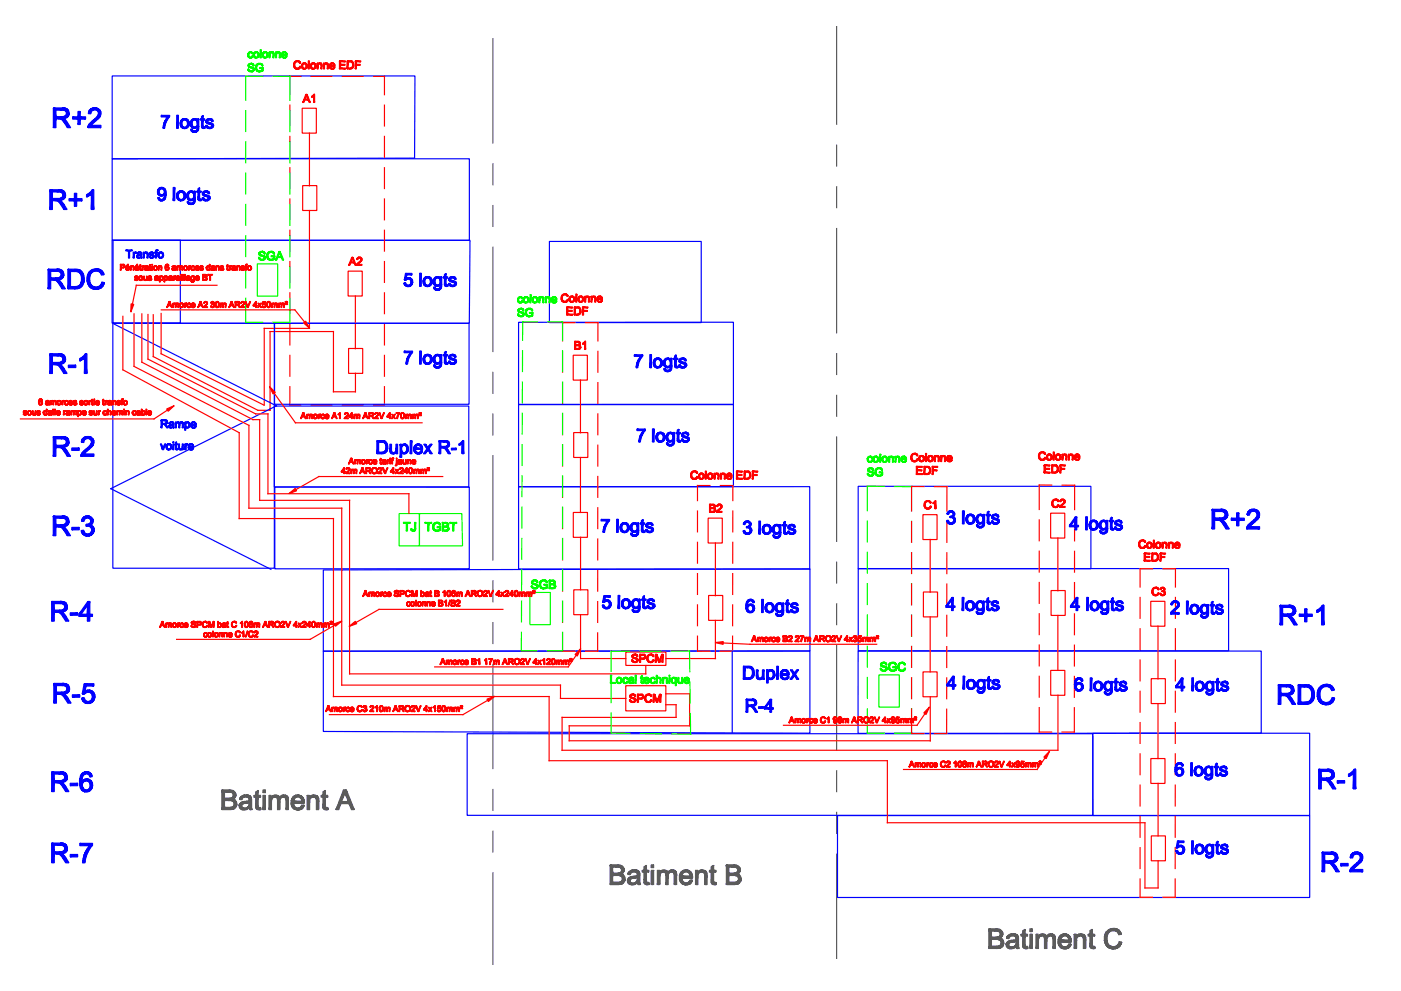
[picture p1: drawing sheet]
<svg xmlns="http://www.w3.org/2000/svg" width="420mm" height="297mm" viewBox="0 0 420 297" stroke-linecap="round" stroke-linejoin="round" font-family="sans-serif">
<g fill="#00f" stroke="#00f" stroke-width=".35">
<path d="M19.7 257l1 1.6h-1z"/>
<path d="M18.9 257.4l.8-.4v1.6z"/>
<path d="M18.5 256.7l.5-.5-.2 .9z"/>
<path d="M19 256.2l.2 .2-.4 .7z"/>
<path d="M19.2 256.4l.3 .4-.7 .3z"/>
<path d="M19.5 256.8l.2 .2-.8 .4z"/>
<path d="M18.8 257.1l.7-.3-.6 .6z"/>
<path d="M18.1 256.2l.4-.3-.2 .5z"/>
<path d="M18.5 255.9l.2 .1-.4 .4z"/>
<path d="M18.3 256.4l.4-.4-.3 .6z"/>
<path d="M18.7 256l.3 .2z"/>
<path d="M18.7 256l.3 .2-.5 .5z"/>
<path d="M18.7 256l-.2 .7z"/>
<path d="M16.3 256v2.6h-.8z"/>
<path d="M16.3 255.3v.7l-.8 2.6z"/>
<path d="M16.3 255.3h1.7l-.8 .7z"/>
<path d="M16.3 255.3l.9 .7h-.9z"/>
<path d="M15.5 252.7l.8 2.6-.8 3.3z"/>
<path d="M17.2 256l.8-.7z"/>
<path d="M18 255.3l-.5 .7h-.2z"/>
<path d="M18 255.3l-.5 .7z"/>
<path d="M18 255.3l-.4 .7z"/>
<path d="M18 255.3h.2l-.3 .8z"/>
<path d="M18 255.3l-.1 .8-.2-.1z"/>
<path d="M18.2 255.3l-.2 .9z"/>
<path d="M18.9 255.1l.3-.1 .6 .4z"/>
<path d="M18.8 255.2l1 .2z"/>
<path d="M18.6 255.3l1.2 .1z"/>
<path d="M18 256.2l.5-.3z"/>
<path d="M18.2 255.3l.3 .6-.5 .3z"/>
<path d="M18.2 255.3h.4l-.1 .6z"/>
<path d="M18.6 255.3l1.2 .1-.2 .2z"/>
<path d="M18.6 255.3l1 .3-.6 .3z"/>
<path d="M18.6 255.3l.4 .6h-.5z"/>
<path d="M19.4 254.3h.8z"/>
<path d="M20.2 254.3l-.2 .9z"/>
<path d="M20.2 254.3l-.4 1.1z"/>
<path d="M19.3 254.7l.9-.4-.4 1.1z"/>
<path d="M19.4 254.5l.8-.2-.9 .4z"/>
<path d="M19.3 254.7l.5 .7z"/>
<path d="M19.2 254.8l.6 .6z"/>
<path d="M19.3 253.8l.7-.4-.6 .7z"/>
<path d="M20 253.4l.1 .2-.7 .5z"/>
<path d="M19.4 254.1l.7-.5 .1 .5z"/>
<path d="M19.4 254.1h.8v.2z"/>
<path d="M19.4 254.1l.8 .2h-.8z"/>
<path d="M19.3 252.9l-.2 .7-.2-.1z"/>
<path d="M19.3 252.9h.2l-.4 .7z"/>
<path d="M19.5 252.9l.5 .5z"/>
<path d="M19.5 252.9l.5 .5-.7 .4z"/>
<path d="M19.5 252.9l-.2 .9-.2-.2z"/>
<path d="M18.1 252.7l.4 .7h-.4z"/>
<path d="M18.1 252.7l1 .1z"/>
<path d="M18.1 252.7l1.2 .2z"/>
<path d="M18.1 252.7l1.2 .2-.4 .6z"/>
<path d="M18.1 252.7l.8 .8-.4-.1z"/>
<path d="M15.5 252.7l.8 .7v1.9z"/>
<path d="M15.5 252.7h2.6v.7z"/>
<path d="M15.5 252.7l2.6 .7h-1.8z"/>
<path d="M21.1 256.1h2.2l-2.2 .7z"/>
<path d="M21.1 256.8l2.2-.7v.7z"/>
<path d="M24.8 258.6l.7-.4v.4z"/>
<path d="M24.8 258.3l.7-.1-.7 .4z"/>
<path d="M25 256.9l.7 .5h-.8z"/>
<path d="M24.8 258.3l.9-.9-.2 .8z"/>
<path d="M24.9 257.4h.8l-.9 .9z"/>
<path d="M25 256.9l.8 .1-.1 .4z"/>
<path d="M25.2 256.4l.7 .1-.9 .4z"/>
<path d="M25 256.9l.9-.4-.1 .5z"/>
<path d="M25.8 255l-.6 1.4z"/>
<path d="M25.8 255l.6 .4-1.2 1z"/>
<path d="M25.2 256.4l1.2-1-.5 1.1z"/>
<path d="M26 254.6l.6 .3-.8 .1z"/>
<path d="M25.8 255l.8-.1-.2 .5z"/>
<path d="M26.5 253.8l.4 .6-.9 .2z"/>
<path d="M26 254.6l.9-.2-.3 .5z"/>
<path d="M23.9 252.8l2.9 .7h-2.9z"/>
<path d="M23.9 252.8h3.8l-.9 .7z"/>
<path d="M26.8 253.5l.9-.7-.2 .8z"/>
<path d="M26.5 253.8l1-.2-.6 .8z"/>
<path d="M26.8 253.5l.7 .1-1 .2z"/>
<path d="M27.7 252.8v.5l-.2 .3z"/>
<path d="M19.7 235.7l1 1.6h-1z"/>
<path d="M18.9 236l.8-.3v1.6z"/>
<path d="M18.5 235.4l.5-.5-.2 .9z"/>
<path d="M19 234.9l.2 .1-.4 .8z"/>
<path d="M19.2 235l.3 .4-.7 .4z"/>
<path d="M19.5 235.4l.2 .3-.8 .3z"/>
<path d="M18.8 235.8l.7-.4-.6 .6z"/>
<path d="M18.1 234.9l.4-.3-.2 .5z"/>
<path d="M18.5 234.6l.2 .1-.4 .4z"/>
<path d="M18.3 235.1l.4-.4-.3 .5z"/>
<path d="M18.7 234.7l.3 .2z"/>
<path d="M18.7 234.7l.3 .2-.5 .5z"/>
<path d="M18.7 234.7l-.2 .7z"/>
<path d="M16.3 234.6v2.7h-.8z"/>
<path d="M16.3 234v.6l-.8 2.7z"/>
<path d="M16.3 234h1.7l-.8 .6z"/>
<path d="M16.3 234l.9 .6h-.9z"/>
<path d="M15.5 231.4l.8 2.6-.8 3.3z"/>
<path d="M17.2 234.6l.8-.6z"/>
<path d="M18 234l-.5 .7-.2-.1z"/>
<path d="M18 234l-.5 .7z"/>
<path d="M18 234l-.4 .7z"/>
<path d="M18 234h.2l-.3 .8z"/>
<path d="M18 234l-.1 .8-.2-.1z"/>
<path d="M18.2 234l-.2 .8z"/>
<path d="M18.9 233.8l.3-.2 .6 .4z"/>
<path d="M18.8 233.9l1 .1z"/>
<path d="M18.6 233.9l1.2 .1z"/>
<path d="M18 234.8l.5-.2z"/>
<path d="M18.2 234l.3 .6-.5 .2z"/>
<path d="M18.2 234l.4-.1-.1 .7z"/>
<path d="M18.6 233.9l1.2 .1-.2 .3z"/>
<path d="M18.6 233.9l1 .4-.6 .2z"/>
<path d="M18.6 233.9l.4 .6-.5 .1z"/>
<path d="M19.4 233h.8z"/>
<path d="M20.2 233l-.2 .8z"/>
<path d="M20.2 233l-.4 1z"/>
<path d="M19.3 233.4l.9-.4-.4 1z"/>
<path d="M19.4 233.1l.8-.1-.9 .4z"/>
<path d="M19.3 233.4l.5 .6z"/>
<path d="M19.2 233.5l.6 .5z"/>
<path d="M19.3 232.4l.7-.3-.6 .7z"/>
<path d="M20 232.1l.1 .2-.7 .5z"/>
<path d="M19.4 232.8l.7-.5 .1 .4z"/>
<path d="M19.4 232.8l.8-.1v.3z"/>
<path d="M19.4 232.8l.8 .2h-.8z"/>
<path d="M19.3 231.5l-.2 .8-.2-.1z"/>
<path d="M19.3 231.5l.2 .1-.4 .7z"/>
<path d="M19.5 231.6l.5 .5z"/>
<path d="M19.5 231.6l.5 .5-.7 .3z"/>
<path d="M19.5 231.6l-.2 .8-.2-.1z"/>
<path d="M18.1 231.4l.4 .6h-.4z"/>
<path d="M18.1 231.4h1z"/>
<path d="M18.1 231.4l1.2 .1z"/>
<path d="M18.1 231.4l1.2 .1-.4 .7z"/>
<path d="M18.1 231.4l.8 .8-.4-.2z"/>
<path d="M15.5 231.4l.8 .6v2z"/>
<path d="M15.5 231.4h2.6v.6z"/>
<path d="M15.5 231.4l2.6 .6h-1.8z"/>
<path d="M21.1 234.8h2.2l-2.2 .7z"/>
<path d="M21.1 235.5l2.2-.7v.7z"/>
<path d="M27.1 231.7l-.4 .6z"/>
<path d="M27.1 231.7l.5 .8z"/>
<path d="M27.1 231.7l.5 .8-.7 .2z"/>
<path d="M27.1 231.7l-.2 1-.2-.4z"/>
<path d="M26.9 232.9l.7-.4v.3z"/>
<path d="M26.9 232.7l.7-.2-.7 .4z"/>
<path d="M26 231.3l.1 .6h-.2z"/>
<path d="M26 231.3l.9 .2z"/>
<path d="M26 231.3l1.1 .4z"/>
<path d="M26 231.3l1.1 .4-.6 .4z"/>
<path d="M26 231.3l.5 .8-.4-.2z"/>
<path d="M26.5 232.1l.6-.4-.4 .5z"/>
<path d="M24.5 232l.8 .1z"/>
<path d="M24.5 232h.9z"/>
<path d="M24.8 231.7l.7-.4-1 .7z"/>
<path d="M24.5 232l1-.7h.5z"/>
<path d="M24.5 232l1.5-.7-.2 .6z"/>
<path d="M24.5 232l1.3-.1z"/>
<path d="M26 231.3l-.1 .6h-.1z"/>
<path d="M24.8 235.9l.1 .3z"/>
<path d="M24.8 235.9l.1 .3-.5 .5z"/>
<path d="M24.1 236.4l.7-.5-.4 .8z"/>
<path d="M23.9 235.3l.8 .2-.6 .9z"/>
<path d="M24.7 235.5l.1 .4-.7 .5z"/>
<path d="M23.9 235.3l.8 .1v.1z"/>
<path d="M25.7 236.8h.2v.6z"/>
<path d="M25.4 236.7l.5 .7h-.4z"/>
<path d="M25.4 236.7l.3 .1 .2 .6z"/>
<path d="M25.3 236.6l.2 .8z"/>
<path d="M25.1 236.5l.4 .9z"/>
<path d="M24.4 236.7l1.1 .7z"/>
<path d="M24.4 236.7l.5-.5 .6 1.2z"/>
<path d="M24.9 236.2l.6 1.2z"/>
<path d="M26.1 236.8l.4-.2 .4 .5z"/>
<path d="M26.1 236.8l.8 .3-.3 .1z"/>
<path d="M26.1 236.8l.5 .4-.4 .2z"/>
<path d="M26.1 236.8l.1 .6h-.3z"/>
<path d="M25.9 236.8h.2l-.2 .6z"/>
<path d="M26.8 236.2l.7 .2h-.8z"/>
<path d="M26.7 236.4h.8l-.1 .2z"/>
<path d="M26.7 236.4l.7 .2-.3 .4z"/>
<path d="M26.5 236.6l.6 .4-.2 .1z"/>
<path d="M26.7 236.4l.4 .6-.6-.4z"/>
<path d="M27 235.4h.8l-.8 .3z"/>
<path d="M27.8 235.4l-.2 .7z"/>
<path d="M27.8 235.4l-.3 1z"/>
<path d="M26.8 236.2l1-.8-.3 1z"/>
<path d="M27 235.7l.8-.3-1 .8z"/>
<path d="M26.7 234.4l.5-.4-.4 .6z"/>
<path d="M27.2 234l.6 .9z"/>
<path d="M27.2 234l.6 1.4z"/>
<path d="M27.2 234l.6 1.4-.8-.3z"/>
<path d="M27.2 234l-.2 1.1-.2-.5z"/>
<path d="M27 235.1l.8 .3h-.8z"/>
<path d="M26 233.4l.5 .9-.4-.2z"/>
<path d="M26 233.4h.4l.1 .9z"/>
<path d="M26.4 233.4l.6 .3-.5 .6z"/>
<path d="M27 233.7l.2 .3-.7 .3z"/>
<path d="M26.5 234.3l.7-.3-.5 .4z"/>
<path d="M25.2 233.6l.7 .5z"/>
<path d="M25.2 233.6l.2-.1 .5 .6z"/>
<path d="M25.4 233.5l.4-.1 .1 .7z"/>
<path d="M25.8 233.4h.2l.1 .7z"/>
<path d="M25.8 233.4l.3 .7h-.2z"/>
<path d="M24.6 234.2l.4 .2-.1 .2z"/>
<path d="M24.6 234.2l.6 .1-.2 .1z"/>
<path d="M24.7 234l.3-.3-.4 .5z"/>
<path d="M25 233.7l.2-.1-.6 .6z"/>
<path d="M24.6 234.2l.6-.6 .4 .5z"/>
<path d="M24.6 234.2l1-.1z"/>
<path d="M23.9 234.5l.7-.3 .3 .4z"/>
<path d="M23.9 233.7l.7 .1-.7 .7z"/>
<path d="M24.6 233.8v.4l-.7 .3z"/>
<path d="M24.2 232.4l.5 .7-.8 .6z"/>
<path d="M23.9 233.7l.8-.6-.1 .7z"/>
<path d="M24.2 232.4l.6 .5-.1 .2z"/>
<path d="M24.2 232.4l.7 .2-.1 .3z"/>
<path d="M24.5 232l.6 .3-.9 .1z"/>
<path d="M24.2 232.4l.9-.1-.2 .3z"/>
<path d="M23.9 235.3l.8-.2v.3z"/>
<path d="M23.9 234.5l1 .1-1 .7z"/>
<path d="M23.9 235.3l1-.7-.2 .5z"/>
<path d="M20.3 209.1l1 1.7h-.9z"/>
<path d="M19.6 209.5l.7-.4 .1 1.7z"/>
<path d="M19.1 208.9l.6-.5-.3 .9z"/>
<path d="M19.7 208.4l.1 .1-.4 .8z"/>
<path d="M19.8 208.5l.4 .4-.8 .4z"/>
<path d="M20.2 208.9l.1 .2-.7 .4z"/>
<path d="M19.4 209.3l.8-.4-.6 .6z"/>
<path d="M18.7 208.4l.5-.3-.3 .5z"/>
<path d="M19.2 208.1h.1l-.4 .5z"/>
<path d="M18.9 208.6l.4-.5-.3 .6z"/>
<path d="M19.3 208.1l.4 .3z"/>
<path d="M19.3 208.1l.4 .3-.6 .5z"/>
<path d="M19.3 208.1l-.2 .8z"/>
<path d="M16.9 208.1v2.7h-.8z"/>
<path d="M16.9 207.5v.6l-.8 2.7z"/>
<path d="M16.9 207.5h1.7l-.8 .6z"/>
<path d="M16.9 207.5l.9 .6h-.9z"/>
<path d="M16.1 204.8l.8 2.7-.8 3.3z"/>
<path d="M17.8 208.1l.8-.6z"/>
<path d="M18.6 207.5l-.4 .6h-.2z"/>
<path d="M18.6 207.5l-.4 .6z"/>
<path d="M18.6 207.5l-.3 .7z"/>
<path d="M18.6 207.5h.3l-.4 .8z"/>
<path d="M18.6 207.5l-.1 .8-.1-.1z"/>
<path d="M18.9 207.5l-.3 .8z"/>
<path d="M19.6 207.3l.2-.2 .6 .4z"/>
<path d="M19.4 207.3l1 .2z"/>
<path d="M19.3 207.4l1.1 .1z"/>
<path d="M18.6 208.3l.6-.2z"/>
<path d="M18.9 207.5l.3 .6-.6 .2z"/>
<path d="M18.9 207.5l.4-.1-.1 .7z"/>
<path d="M19.3 207.4l1.1 .1-.2 .2z"/>
<path d="M19.3 207.4l.9 .3-.6 .3z"/>
<path d="M19.3 207.4l.3 .6-.4 .1z"/>
<path d="M20.1 206.5h.8z"/>
<path d="M20.9 206.5l-.2 .8z"/>
<path d="M20.9 206.5l-.5 1z"/>
<path d="M20 206.9l.9-.4-.5 1z"/>
<path d="M20.1 206.6l.8-.1-.9 .4z"/>
<path d="M20 206.9l.4 .6z"/>
<path d="M19.9 207l.5 .5z"/>
<path d="M19.9 205.9l.7-.3-.5 .6z"/>
<path d="M20.6 205.6l.1 .2-.6 .4z"/>
<path d="M20.1 206.2l.6-.4 .2 .4z"/>
<path d="M20.1 206.2h.8v.3z"/>
<path d="M20.1 206.2l.8 .3h-.8z"/>
<path d="M20 205l-.3 .8-.1-.2z"/>
<path d="M20 205l.2 .1-.5 .7z"/>
<path d="M20.2 205.1l.4 .5z"/>
<path d="M20.2 205.1l.4 .5-.7 .3z"/>
<path d="M20.2 205.1l-.3 .8-.2-.1z"/>
<path d="M18.8 204.8l.3 .7h-.3z"/>
<path d="M18.8 204.8l.9 .1z"/>
<path d="M18.8 204.8l1.2 .2z"/>
<path d="M18.8 204.8l1.2 .2-.4 .6z"/>
<path d="M18.8 204.8l.8 .8-.5-.1z"/>
<path d="M16.1 204.8l.8 .7v2z"/>
<path d="M16.1 204.8h2.7v.7z"/>
<path d="M16.1 204.8l2.7 .7h-1.9z"/>
<path d="M21.7 208.3h2.2l-2.2 .7z"/>
<path d="M21.7 209l2.2-.7v.7z"/>
<path d="M24.7 208l.7-.1z"/>
<path d="M24.7 208l.9-.3z"/>
<path d="M24.7 208l1.1-.4z"/>
<path d="M24.7 208l1.2-.4z"/>
<path d="M25.5 207.2l.8-.4z"/>
<path d="M25.5 207.2l.8-.4-.1 .7z"/>
<path d="M25.5 207.2l.7 .3-.3 .1z"/>
<path d="M24.7 208l.8-.8 .4 .4z"/>
<path d="M25.2 204.9l.6 .7-1.1 2.4z"/>
<path d="M25.8 205.6l-.3 1.6-.8 .8z"/>
<path d="M25.2 204.9h3v.7z"/>
<path d="M25.2 204.9l3 .7h-2.4z"/>
<path d="M26.3 206.8l.1 .7h-.2z"/>
<path d="M26.3 206.8l.4 .7h-.3z"/>
<path d="M26.6 206.8l1 .3z"/>
<path d="M26.6 206.8l1 .3-.4 .6z"/>
<path d="M26.6 206.8l.6 .9-.5-.2z"/>
<path d="M26.3 206.8h.3l.1 .7z"/>
<path d="M27.6 207.1l-.3 .7-.1-.1z"/>
<path d="M27.6 207.1l-.1 .9-.2-.2z"/>
<path d="M27.9 207.4l.5 .9z"/>
<path d="M27.9 207.4l.5 .9-.7 .2z"/>
<path d="M27.9 207.4l-.2 1.1-.2-.5z"/>
<path d="M27.6 207.1l.3 .3-.4 .6z"/>
<path d="M27.7 208.5l.7-.2-.7 .5z"/>
<path d="M27.7 208.8l.7-.5-.7 .8z"/>
<path d="M28.4 208.8l-.2 1z"/>
<path d="M28.4 208.8l-.4 1.3z"/>
<path d="M27.5 209.7l.9-.9-.4 1.3z"/>
<path d="M27.7 209.1l.7-.3-.9 .9z"/>
<path d="M28.4 208.3v.5l-.7 .3z"/>
<path d="M27.5 209.7l.5 .4-.7-.2z"/>
<path d="M27.3 209.9l.7 .2h-.9z"/>
<path d="M26.9 210.9l1.1-.8z"/>
<path d="M26.4 210.9l1.6-.8-1.1 .8z"/>
<path d="M26.7 210.3l1.3-.2-1.6 .8z"/>
<path d="M26.7 210.3l.4-.2h.9z"/>
<path d="M26.4 210.3h.3l-.3 .6z"/>
<path d="M26.2 210.3h.2v.6z"/>
<path d="M25.4 210.6l1 .3z"/>
<path d="M25.8 210.1l.6 .8-1-.3z"/>
<path d="M25.8 210.1l.4 .2 .2 .6z"/>
<path d="M25.7 210l.1 .1-.4 .5z"/>
<path d="M25.5 209.8l.2 .2-.3 .6z"/>
<path d="M24.6 209.6l.5 .8z"/>
<path d="M24.5 209.2l.6 1.2z"/>
<path d="M24.5 209.2l.8 .2-.2 1z"/>
<path d="M25.3 209.4l.2 .4-.4 .6z"/>
<path d="M25.5 209.8l-.1 .8-.3-.2z"/>
<path d="M24.5 209.2l.8-.1v.3z"/>
<path d="M19.7 184.6l1 1.6h-1z"/>
<path d="M18.9 184.9l.8-.3v1.6z"/>
<path d="M18.5 184.3l.5-.5-.2 .9z"/>
<path d="M19 183.8l.2 .1-.4 .8z"/>
<path d="M19.2 183.9l.3 .4-.7 .4z"/>
<path d="M19.5 184.3l.2 .3-.8 .3z"/>
<path d="M18.8 184.7l.7-.4-.6 .6z"/>
<path d="M18.1 183.8l.4-.3-.2 .5z"/>
<path d="M18.5 183.5l.2 .1-.4 .4z"/>
<path d="M18.3 184l.4-.4-.3 .5z"/>
<path d="M18.7 183.6l.3 .2z"/>
<path d="M18.7 183.6l.3 .2-.5 .5z"/>
<path d="M18.7 183.6l-.2 .7z"/>
<path d="M16.3 183.6v2.6h-.8z"/>
<path d="M16.3 182.9v.7l-.8 2.6z"/>
<path d="M16.3 182.9h1.7l-.8 .7z"/>
<path d="M16.3 182.9l.9 .7h-.9z"/>
<path d="M15.5 180.3l.8 2.6-.8 3.3z"/>
<path d="M17.2 183.6l.8-.7z"/>
<path d="M18 182.9l-.5 .7h-.2z"/>
<path d="M18 182.9l-.5 .7z"/>
<path d="M18 182.9l-.4 .7z"/>
<path d="M18 182.9h.2l-.3 .8z"/>
<path d="M18 182.9l-.1 .8-.2-.1z"/>
<path d="M18.2 182.9l-.2 .8z"/>
<path d="M18.9 182.7l.3-.2 .6 .4z"/>
<path d="M18.8 182.8l1 .1z"/>
<path d="M18.6 182.8l1.2 .1z"/>
<path d="M18 183.7l.5-.2z"/>
<path d="M18.2 182.9l.3 .6-.5 .2z"/>
<path d="M18.2 182.9l.4-.1-.1 .7z"/>
<path d="M18.6 182.8l1.2 .1-.2 .3z"/>
<path d="M18.6 182.8l1 .4-.6 .2z"/>
<path d="M18.6 182.8l.4 .6-.5 .1z"/>
<path d="M19.4 181.9h.8z"/>
<path d="M20.2 181.9l-.2 .8z"/>
<path d="M20.2 181.9l-.4 1z"/>
<path d="M19.3 182.3l.9-.4-.4 1z"/>
<path d="M19.4 182l.8-.1-.9 .4z"/>
<path d="M19.3 182.3l.5 .6z"/>
<path d="M19.2 182.4l.6 .5z"/>
<path d="M19.3 181.3l.7-.3-.6 .7z"/>
<path d="M20 181l.1 .2-.7 .5z"/>
<path d="M19.4 181.7l.7-.5 .1 .4z"/>
<path d="M19.4 181.7l.8-.1v.3z"/>
<path d="M19.4 181.7l.8 .2h-.8z"/>
<path d="M19.3 180.4l-.2 .8-.2-.1z"/>
<path d="M19.3 180.4l.2 .1-.4 .7z"/>
<path d="M19.5 180.5l.5 .5z"/>
<path d="M19.5 180.5l.5 .5-.7 .3z"/>
<path d="M19.5 180.5l-.2 .8-.2-.1z"/>
<path d="M18.1 180.3l.4 .6h-.4z"/>
<path d="M18.1 180.3l1 .1z"/>
<path d="M18.1 180.3l1.2 .1z"/>
<path d="M18.1 180.3l1.2 .1-.4 .7z"/>
<path d="M18.1 180.3l.8 .8-.4-.2z"/>
<path d="M15.5 180.3l.8 .6v2z"/>
<path d="M15.5 180.3h2.6v.6z"/>
<path d="M15.5 180.3l2.6 .6h-1.8z"/>
<path d="M21.1 183.7h2.2l-2.2 .7z"/>
<path d="M21.1 184.4l2.2-.7v.7z"/>
<path d="M26.9 184.1h.8v.7z"/>
<path d="M26.9 184.1l.8 .7h-.8z"/>
<path d="M24.4 184.1h1.8v.7z"/>
<path d="M23.7 184.8l.7-.7 1.8 .7z"/>
<path d="M23.7 184.1h.7l-.7 .7z"/>
<path d="M26.3 180.3l-.1 1.1-2.5 2.7z"/>
<path d="M26.2 181.4l-1.8 2.7h-.7z"/>
<path d="M26.2 184.1h.7v.7z"/>
<path d="M26.3 180.3l-.1 3.8z"/>
<path d="M26.3 180.3h.6l-.7 3.8z"/>
<path d="M26.9 180.3v3.8h-.7z"/>
<path d="M26.2 184.1l.7 .7h-.7z"/>
<path d="M26.9 184.8v1.4h-.7z"/>
<path d="M26.2 184.8h.7l-.7 1.4z"/>
<path d="M20.1 159l1.1 1.6h-1z"/>
<path d="M19.4 159.4l.7-.4 .1 1.6z"/>
<path d="M19 158.7l.5-.5-.3 .9z"/>
<path d="M19.5 158.2l.2 .1-.5 .8z"/>
<path d="M19.7 158.3l.3 .4-.8 .4z"/>
<path d="M20 158.7l.1 .3-.7 .4z"/>
<path d="M19.2 159.1l.8-.4-.6 .7z"/>
<path d="M18.5 158.2l.5-.3-.3 .5z"/>
<path d="M19 157.9l.2 .1-.5 .4z"/>
<path d="M18.7 158.4l.5-.4-.4 .5z"/>
<path d="M19.2 158l.3 .2z"/>
<path d="M19.2 158l.3 .2-.5 .5z"/>
<path d="M19.2 158l-.2 .7z"/>
<path d="M16.8 158v2.6h-.8z"/>
<path d="M16.8 157.3v.7l-.8 2.6z"/>
<path d="M16.8 157.3h1.6l-.7 .7z"/>
<path d="M16.8 157.3l.9 .7h-.9z"/>
<path d="M16 154.7l.8 2.6-.8 3.3z"/>
<path d="M17.7 158l.7-.7z"/>
<path d="M18.4 157.3l-.4 .7h-.2z"/>
<path d="M18.4 157.3l-.4 .7z"/>
<path d="M18.4 157.3l-.3 .7z"/>
<path d="M18.4 157.3h.3l-.3 .8z"/>
<path d="M18.4 157.3v.8l-.2-.1z"/>
<path d="M18.7 157.3l-.3 .8z"/>
<path d="M19.4 157.1l.2-.2 .7 .4z"/>
<path d="M19.3 157.2l1 .1z"/>
<path d="M19.1 157.2l1.2 .1z"/>
<path d="M18.4 158.1l.6-.2z"/>
<path d="M18.7 157.3l.3 .6-.6 .2z"/>
<path d="M18.7 157.3l.4-.1-.1 .7z"/>
<path d="M19.1 157.2l1.2 .1-.2 .3z"/>
<path d="M19.1 157.2l1 .4-.6 .2z"/>
<path d="M19.1 157.2l.4 .6-.5 .1z"/>
<path d="M19.9 156.3h.8z"/>
<path d="M20.7 156.3l-.2 .8z"/>
<path d="M20.7 156.3l-.4 1z"/>
<path d="M19.8 156.7l.9-.4-.4 1z"/>
<path d="M19.9 156.4l.8-.1-.9 .4z"/>
<path d="M19.8 156.7l.5 .6z"/>
<path d="M19.7 156.8l.6 .5z"/>
<path d="M19.7 155.7l.7-.3-.5 .7z"/>
<path d="M20.4 155.4l.2 .2-.7 .5z"/>
<path d="M19.9 156.1l.7-.5 .1 .4z"/>
<path d="M19.9 156.1l.8-.1v.3z"/>
<path d="M19.9 156.1l.8 .2h-.8z"/>
<path d="M19.8 154.8l-.2 .8-.2-.1z"/>
<path d="M19.8 154.8l.2 .1-.4 .7z"/>
<path d="M20 154.9l.4 .5z"/>
<path d="M20 154.9l.4 .5-.7 .3z"/>
<path d="M20 154.9l-.3 .8-.1-.1z"/>
<path d="M18.6 154.7l.3 .6h-.3z"/>
<path d="M18.6 154.7l1 .1z"/>
<path d="M18.6 154.7l1.2 .1z"/>
<path d="M18.6 154.7l1.2 .1-.4 .7z"/>
<path d="M18.6 154.7l.8 .8-.5-.2z"/>
<path d="M16 154.7l.8 .6v2z"/>
<path d="M16 154.7h2.6v.6z"/>
<path d="M16 154.7l2.6 .6h-1.8z"/>
<path d="M21.5 158.1h2.3l-2.3 .7z"/>
<path d="M21.5 158.8l2.3-.7v.7z"/>
<path d="M25.9 157.1l-.1 .7z"/>
<path d="M26 157.2h.2v.5z"/>
<path d="M26 157.2l.2 .5h-.2z"/>
<path d="M26 157.2l.2 .5z"/>
<path d="M25.9 157.1l.1 .6z"/>
<path d="M26.2 157.2l.1 .5z"/>
<path d="M26.2 157.2l.4 .5h-.3z"/>
<path d="M24.4 156.2l.8-.2v.3z"/>
<path d="M24.8 155.3l-.4 .9z"/>
<path d="M24.8 155.3l.6 .3-1 .6z"/>
<path d="M24.4 156.2l1-.6-.2 .4z"/>
<path d="M24.8 155.3l.7 .2-.1 .1z"/>
<path d="M24.8 155.3l.9 .1-.2 .1z"/>
<path d="M25 155.1l.9-.4z"/>
<path d="M25 155.1l.9-.4 .1 .5z"/>
<path d="M25 155.1l1 .1-.3 .2z"/>
<path d="M24.8 155.3l.2-.2 .7 .3z"/>
<path d="M25.9 154.7l.3 .5h-.2z"/>
<path d="M25.9 154.7l.5 .5h-.2z"/>
<path d="M26.2 154.7l.7 .1z"/>
<path d="M26.2 154.7l.9 .2z"/>
<path d="M26.2 154.7l.9 .2-.3 .5z"/>
<path d="M26.2 154.7l.6 .7-.4-.2z"/>
<path d="M25.9 154.7h.3l.2 .5z"/>
<path d="M27.1 154.9l-.2 .6-.1-.1z"/>
<path d="M27.1 154.9v.7z"/>
<path d="M27.7 155.4l.2 .6z"/>
<path d="M27.7 155.4l.2 .6h-.7z"/>
<path d="M27.1 155.6l.6-.2-.5 .6z"/>
<path d="M27.1 154.9l.2 .1-.2 .6z"/>
<path d="M27.3 155l.3 .2-.5 .4z"/>
<path d="M27.1 155.6l.5-.4 .1 .2z"/>
<path d="M27.2 156h.7l-.7 .2z"/>
<path d="M27.2 156.2l.7-.2-.7 .4z"/>
<path d="M27 156.8l.7 .1-.1 .1z"/>
<path d="M27.2 156.4l.5 .5-.7-.1z"/>
<path d="M27.2 156.4l.7-.2v.2z"/>
<path d="M27.2 156.4h.7l-.1 .3z"/>
<path d="M27.2 156.4l.6 .3-.1 .2z"/>
<path d="M27.2 156.4l.7-.4v.2z"/>
<path d="M26.8 156.9l.8 .1z"/>
<path d="M26.6 157h1z"/>
<path d="M27.1 157.4h.3l-.4 .5z"/>
<path d="M26.6 157.7l.5-.3-.1 .5z"/>
<path d="M26.2 157.2l.9 .2-.5 .3z"/>
<path d="M26.2 157.2l.4-.2 .5 .4z"/>
<path d="M26.6 157h1l-.3 .3z"/>
<path d="M26.6 157l.7 .3-.2 .1z"/>
<path d="M27.4 157.4l-.3 .6-.1-.1z"/>
<path d="M27.4 157.4l-.1 .8-.2-.2z"/>
<path d="M27.9 157.9l.3 .6z"/>
<path d="M27.9 157.9l.3 .6-.7 .1z"/>
<path d="M27.3 158.2l.6-.3-.4 .7z"/>
<path d="M27.4 157.4l.4 .3-.5 .5z"/>
<path d="M27.8 157.7l.1 .2-.6 .3z"/>
<path d="M27.5 158.6l.7-.1-.7 .3z"/>
<path d="M27.5 158.8l.7-.3-.7 .6z"/>
<path d="M28.2 158.8l-.2 1.1z"/>
<path d="M28.2 158.8l-.2 1.1-.3 .2z"/>
<path d="M27.3 159.5l.9-.7-.5 1.3z"/>
<path d="M27.5 159.1l.7-.3-.9 .7z"/>
<path d="M27.5 159.1l.7-.6v.3z"/>
<path d="M27.3 159.5l.4 .6-.6-.4z"/>
<path d="M27.1 159.7l.6 .4-.8-.2z"/>
<path d="M26.7 160.7l1-.6z"/>
<path d="M26.5 160.1h1.2l-1 .6z"/>
<path d="M26.5 160.1l.4-.2 .8 .2z"/>
<path d="M26.3 160.1h.2l.2 .6z"/>
<path d="M26 160.1l.7 .6z"/>
<path d="M25.2 160.4l1 .3z"/>
<path d="M25.7 159.9l.5 .8-1-.3z"/>
<path d="M25.7 159.9l.3 .2 .2 .6z"/>
<path d="M26 160.1l.7 .6h-.5z"/>
<path d="M25.5 159.8l.2 .1-.5 .5z"/>
<path d="M25.4 159.7l.1 .1-.3 .6z"/>
<path d="M24.4 159.4l.6 .8z"/>
<path d="M24.4 159l.6 1.2z"/>
<path d="M24.4 159l.8 .2-.2 1z"/>
<path d="M25.2 159.2l.2 .5-.4 .5z"/>
<path d="M25.4 159.7l-.2 .7-.2-.2z"/>
<path d="M24.4 159l.7-.1 .1 .3z"/>
<path d="M20.1 135.2l1.1 1.6h-1z"/>
<path d="M19.4 135.6l.7-.4 .1 1.6z"/>
<path d="M19 134.9l.5-.5-.3 .9z"/>
<path d="M19.5 134.4l.2 .1-.5 .8z"/>
<path d="M19.7 134.5l.3 .4-.8 .4z"/>
<path d="M20 134.9l.1 .3-.7 .4z"/>
<path d="M19.2 135.3l.8-.4-.6 .7z"/>
<path d="M18.5 134.4l.5-.3-.3 .5z"/>
<path d="M19 134.1l.2 .1-.5 .4z"/>
<path d="M18.7 134.6l.5-.4-.4 .5z"/>
<path d="M19.2 134.2l.3 .2z"/>
<path d="M19.2 134.2l.3 .2-.5 .5z"/>
<path d="M19.2 134.2l-.2 .7z"/>
<path d="M16.8 134.2v2.6h-.8z"/>
<path d="M16.8 133.5v.7l-.8 2.6z"/>
<path d="M16.8 133.5h1.6l-.7 .7z"/>
<path d="M16.8 133.5l.9 .7h-.9z"/>
<path d="M16 130.9l.8 2.6-.8 3.3z"/>
<path d="M17.7 134.2l.7-.7z"/>
<path d="M18.4 133.5l-.4 .7h-.2z"/>
<path d="M18.4 133.5l-.4 .7z"/>
<path d="M18.4 133.5l-.3 .7z"/>
<path d="M18.4 133.5h.3l-.3 .8z"/>
<path d="M18.4 133.5v.8l-.2-.1z"/>
<path d="M18.7 133.5l-.3 .8z"/>
<path d="M19.4 133.3l.2-.2 .7 .4z"/>
<path d="M19.3 133.4l1 .1z"/>
<path d="M19.1 133.4l1.2 .1z"/>
<path d="M18.4 134.3l.6-.2z"/>
<path d="M18.7 133.5l.3 .6-.6 .2z"/>
<path d="M18.7 133.5l.4-.1-.1 .7z"/>
<path d="M19.1 133.4l1.2 .1-.2 .3z"/>
<path d="M19.1 133.4l1 .4-.6 .2z"/>
<path d="M19.1 133.4l.4 .6-.5 .1z"/>
<path d="M19.9 132.5h.8z"/>
<path d="M20.7 132.5l-.2 .8z"/>
<path d="M20.7 132.5l-.4 1z"/>
<path d="M19.8 132.9l.9-.4-.4 1z"/>
<path d="M19.9 132.6l.8-.1-.9 .4z"/>
<path d="M19.8 132.9l.5 .6z"/>
<path d="M19.7 133l.6 .5z"/>
<path d="M19.7 131.9l.7-.3-.5 .7z"/>
<path d="M20.4 131.6l.2 .2-.7 .5z"/>
<path d="M19.9 132.3l.7-.5 .1 .4z"/>
<path d="M19.9 132.3l.8-.1v.3z"/>
<path d="M19.9 132.3l.8 .2h-.8z"/>
<path d="M19.8 131l-.2 .8-.2-.1z"/>
<path d="M19.8 131l.2 .1-.4 .7z"/>
<path d="M20 131.1l.4 .5z"/>
<path d="M20 131.1l.4 .5-.7 .3z"/>
<path d="M20 131.1l-.3 .8-.1-.1z"/>
<path d="M18.6 130.9l.3 .6h-.3z"/>
<path d="M18.6 130.9l1 .1z"/>
<path d="M18.6 130.9l1.2 .1z"/>
<path d="M18.6 130.9l1.2 .1-.4 .7z"/>
<path d="M18.6 130.9l.8 .8-.5-.2z"/>
<path d="M16 130.9l.8 .6v2z"/>
<path d="M16 130.9h2.6v.6z"/>
<path d="M16 130.9l2.6 .6h-1.8z"/>
<path d="M21.5 134.3h2.3l-2.3 .7z"/>
<path d="M21.5 135l2.3-.7v.7z"/>
<path d="M24.4 132.6l.8-.2v.2z"/>
<path d="M24.7 131.5l-.3 1.1z"/>
<path d="M24.7 131.5l.6 .4-.9 .7z"/>
<path d="M24.4 132.6l.9-.7-.1 .5z"/>
<path d="M24.7 131.5l.8 .3-.2 .1z"/>
<path d="M24.7 131.5l.9 .1-.1 .2z"/>
<path d="M25 131.3l.9-.5z"/>
<path d="M25 131.3l1.3-.5z"/>
<path d="M25 131.3l1.3-.5-.3 .7z"/>
<path d="M25 131.3l1 .2-.4 .1z"/>
<path d="M24.7 131.5l.3-.2 .6 .3z"/>
<path d="M26.3 130.8v.7h-.3z"/>
<path d="M26.3 130.8l.3 .7h-.3z"/>
<path d="M26.3 130.8l1.1 .3z"/>
<path d="M26.3 130.8l1.1 .3-.4 .5z"/>
<path d="M26.3 130.8l.7 .8-.4-.1z"/>
<path d="M27.4 131.1l-.3 .6-.1-.1z"/>
<path d="M27.4 131.1l-.1 .8-.2-.2z"/>
<path d="M27.7 131.3l.5 .8z"/>
<path d="M27.7 131.3l.5 .8-.8 .2z"/>
<path d="M27.7 131.3l-.3 1-.1-.4z"/>
<path d="M27.4 131.1l.3 .2-.4 .6z"/>
<path d="M27.4 132.3l.8-.2-.8 .4z"/>
<path d="M27.4 132.5l.8-.4-.8 .6z"/>
<path d="M28 133.2l-.3 .5z"/>
<path d="M28 133.2l-.5 .7z"/>
<path d="M27.2 133.1l.8 .1-.5 .7z"/>
<path d="M27.4 132.7l.8-.2-1 .6z"/>
<path d="M27.2 133.1l1-.6z"/>
<path d="M27.2 133.1l1-.4-.1 .3z"/>
<path d="M27.2 133.1l.9-.1-.1 .2z"/>
<path d="M27.4 132.7l.8-.6v.4z"/>
<path d="M27.2 133.1l.3 .8-.4-.6z"/>
<path d="M26.9 133.6l.6 .3-.1 .2z"/>
<path d="M27.1 133.3l.4 .6-.6-.3z"/>
<path d="M26.3 134.2l1.1-.1-.6 .5z"/>
<path d="M26.3 134.2l.6-.6 .5 .5z"/>
<path d="M25.8 134.6l.6 .3-.3 .3z"/>
<path d="M25.8 134.6l.5-.4 .5 .4z"/>
<path d="M25.8 134.6h1l-.4 .3z"/>
<path d="M25.5 134.9l.3-.3 .3 .6z"/>
<path d="M24.8 135.5l.7 .3-.2 .2z"/>
<path d="M25 135.3l.5 .5-.7-.3z"/>
<path d="M25 135.3l.6 .4z"/>
<path d="M25 135.3l.7 .3z"/>
<path d="M25 135.3l.5-.4 .6 .3z"/>
<path d="M25 135.3l1.1-.1-.4 .4z"/>
<path d="M25.3 136.1h2.9v.7z"/>
<path d="M24.3 136.8l1-.7 2.9 .7z"/>
<path d="M24.4 136.1l-.1 .7z"/>
<path d="M24.4 136.1h.9l-1 .7z"/>
<path d="M24.8 135.5l-.4 .6z"/>
<path d="M24.8 135.5l.5 .5-.9 .1z"/>
<path d="M24.4 136.1l.9-.1z"/>
<path d="M24.3 136.4v.4z"/>
<path d="M24.4 136.3l-.1 .5z"/>
<path d="M19.1 110.3l1 1.6h-.9z"/>
<path d="M18.4 110.7l.7-.4 .1 1.6z"/>
<path d="M17.9 110l.6-.4-.3 .8z"/>
<path d="M18.5 109.6l.1 .1-.4 .7z"/>
<path d="M18.6 109.7l.4 .4-.8 .3z"/>
<path d="M19 110.1l.1 .2-.7 .4z"/>
<path d="M18.2 110.4l.8-.3-.6 .6z"/>
<path d="M17.5 109.6l.5-.3-.3 .5z"/>
<path d="M18 109.3h.1l-.4 .5z"/>
<path d="M17.7 109.8l.4-.5-.3 .6z"/>
<path d="M18.1 109.3l.4 .3z"/>
<path d="M18.1 109.3l.4 .3-.6 .4z"/>
<path d="M18.1 109.3l-.2 .7z"/>
<path d="M15.7 109.3v2.6h-.8z"/>
<path d="M15.7 108.6v.7l-.8 2.6z"/>
<path d="M15.7 108.6h1.7l-.8 .7z"/>
<path d="M15.7 108.6l.9 .7h-.9z"/>
<path d="M14.9 106l.8 2.6-.8 3.3z"/>
<path d="M16.6 109.3l.8-.7z"/>
<path d="M17.4 108.6l-.4 .7h-.2z"/>
<path d="M17.4 108.6l-.4 .7z"/>
<path d="M17.4 108.6l-.3 .7z"/>
<path d="M17.4 108.6h.3l-.4 .9z"/>
<path d="M17.4 108.6l-.1 .9-.2-.1z"/>
<path d="M17.7 108.6l-.3 .9z"/>
<path d="M18.4 108.5l.2-.2 .6 .4z"/>
<path d="M18.2 108.5l1 .2z"/>
<path d="M18.1 108.6l1.1 .1z"/>
<path d="M17.4 109.5l.6-.2z"/>
<path d="M17.7 108.6l.3 .7-.6 .2z"/>
<path d="M17.7 108.6h.4l-.1 .7z"/>
<path d="M18.1 108.6l1.1 .1-.2 .2z"/>
<path d="M18.1 108.6l.9 .3-.6 .3z"/>
<path d="M18.1 108.6l.3 .6-.4 .1z"/>
<path d="M18.8 107.6h.9z"/>
<path d="M19.7 107.6l-.3 .9z"/>
<path d="M19.7 107.6l-.5 1.1z"/>
<path d="M18.8 108.1l.9-.5-.5 1.1z"/>
<path d="M18.8 107.8l.9-.2-.9 .5z"/>
<path d="M18.8 108.1l.4 .6z"/>
<path d="M18.7 108.2l.5 .5z"/>
<path d="M18.7 107.1l.7-.3-.6 .6z"/>
<path d="M19.4 106.8l.1 .2-.7 .4z"/>
<path d="M18.8 107.4l.7-.4 .2 .4z"/>
<path d="M18.8 107.4h.9v.2z"/>
<path d="M18.8 107.4l.9 .2h-.9z"/>
<path d="M18.8 106.2l-.3 .8-.1-.2z"/>
<path d="M18.8 106.2l.2 .1-.5 .7z"/>
<path d="M19 106.3l.4 .5z"/>
<path d="M19 106.3l.4 .5-.7 .3z"/>
<path d="M19 106.3l-.3 .8-.2-.1z"/>
<path d="M17.6 106l.3 .7h-.3z"/>
<path d="M17.6 106l.9 .1z"/>
<path d="M17.6 106l1.2 .2z"/>
<path d="M17.6 106l1.2 .2-.4 .6z"/>
<path d="M17.6 106l.8 .8-.5-.1z"/>
<path d="M14.9 106l.8 .7v1.9z"/>
<path d="M14.9 106h2.7v.7z"/>
<path d="M14.9 106l2.7 .7h-1.9z"/>
<path d="M20.5 109.4h2.2l-2.2 .8z"/>
<path d="M20.5 110.2l2.2-.8v.8z"/>
<path d="M23.9 108.2l.5-.3z"/>
<path d="M23.9 107.5l.5 .4-.5 .3z"/>
<path d="M23.9 107.5l.3-.1 .2 .5z"/>
<path d="M24.2 107.4l.4 .4-.2 .1z"/>
<path d="M24.2 107.4l.5-.4 .2 .7z"/>
<path d="M24.2 107.4l.7 .3-.3 .1z"/>
<path d="M24.9 106.8l.3-.2 .1 .7z"/>
<path d="M24.9 107.7l.4-.4z"/>
<path d="M24.7 107l.6 .3-.4 .4z"/>
<path d="M24.7 107l.2-.2 .4 .5z"/>
<path d="M25.6 106h.5l-.6 .2z"/>
<path d="M25.5 106.2l-.2 1.1-.1-.7z"/>
<path d="M25.5 106.2l.6-.2v5.9z"/>
<path d="M25.5 106.2l.6 5.7h-.8z"/>
<path d="M25.5 106.2l-.2 5.7z"/>
<path d="M18.6 85l1 1.6h-1z"/>
<path d="M17.9 85.4l.7-.4v1.6z"/>
<path d="M17.4 84.7l.5-.5-.2 .9z"/>
<path d="M17.9 84.2l.2 .2-.4 .7z"/>
<path d="M18.1 84.4l.3 .3-.7 .4z"/>
<path d="M18.4 84.7l.2 .3-.7 .4z"/>
<path d="M17.7 85.1l.7-.4-.5 .7z"/>
<path d="M17 84.2l.5-.3-.3 .5z"/>
<path d="M17.5 83.9l.1 .1-.4 .4z"/>
<path d="M17.2 84.4l.4-.4-.3 .5z"/>
<path d="M17.6 84l.3 .2z"/>
<path d="M17.6 84l.3 .2-.5 .5z"/>
<path d="M17.6 84l-.2 .7z"/>
<path d="M15.2 84v2.6h-.8z"/>
<path d="M15.2 83.3v.7l-.8 2.6z"/>
<path d="M15.2 83.3h1.7l-.8 .7z"/>
<path d="M15.2 83.3l.9 .7h-.9z"/>
<path d="M14.4 80.7l.8 2.6-.8 3.3z"/>
<path d="M16.1 84l.8-.7z"/>
<path d="M16.9 83.3l-.4 .7h-.2z"/>
<path d="M16.9 83.3l-.4 .7z"/>
<path d="M16.9 83.3h.2l-.3 .8z"/>
<path d="M16.9 83.3l-.1 .8-.2-.1z"/>
<path d="M17.1 83.3l-.2 .9z"/>
<path d="M17.9 83.1l.2-.2 .6 .5z"/>
<path d="M17.7 83.2l1 .2z"/>
<path d="M17.6 83.2l1.1 .2z"/>
<path d="M16.9 84.2l.6-.3z"/>
<path d="M17.1 83.3l.4 .6-.6 .3z"/>
<path d="M17.1 83.3l.5-.1-.1 .7z"/>
<path d="M17.6 83.2l1.1 .2-.2 .2z"/>
<path d="M17.6 83.2l.9 .4-.6 .2z"/>
<path d="M17.6 83.2l.3 .6-.4 .1z"/>
<path d="M18.3 82.3h.8z"/>
<path d="M19.1 82.3l-.2 .8z"/>
<path d="M19.1 82.3l-.4 1.1z"/>
<path d="M18.3 82.7l.8-.4-.4 1.1z"/>
<path d="M18.3 82.4l.8-.1-.8 .4z"/>
<path d="M18.3 82.7l.4 .7z"/>
<path d="M18.2 82.8l.5 .6z"/>
<path d="M18.2 81.7l.7-.3-.6 .7z"/>
<path d="M18.9 81.4l.1 .2-.7 .5z"/>
<path d="M18.3 82.1l.7-.5 .1 .5z"/>
<path d="M18.3 82.1h.8v.2z"/>
<path d="M18.3 82.1l.8 .2h-.8z"/>
<path d="M18.2 80.8l-.2 .8-.1-.1z"/>
<path d="M18.2 80.8l.2 .1-.4 .7z"/>
<path d="M18.4 80.9l.5 .5z"/>
<path d="M18.4 80.9l.5 .5-.7 .3z"/>
<path d="M18.4 80.9l-.2 .8-.2-.1z"/>
<path d="M17 80.7l.4 .6h-.3z"/>
<path d="M17 80.7l1 .1z"/>
<path d="M17 80.7l1.2 .1z"/>
<path d="M17 80.7l1.2 .1-.3 .7z"/>
<path d="M17 80.7l.9 .8-.5-.2z"/>
<path d="M14.4 80.7l.8 .6v2z"/>
<path d="M14.4 80.7h2.6l.1 .6z"/>
<path d="M14.4 80.7l2.7 .6h-1.9z"/>
<path d="M20.4 86.6l.7-.7 1.4 .7z"/>
<path d="M21.1 85.9h1.3l.1 .7z"/>
<path d="M22.7 85.9l.5-.1 .2 .7z"/>
<path d="M22.7 85.9l.7 .6h-.2z"/>
<path d="M22.7 85.9l.5 .6-.4 .1z"/>
<path d="M22.4 85.9l.4 .7h-.3z"/>
<path d="M22.4 85.9h.3l.1 .7z"/>
<path d="M23.5 85.7l.3-.1 .3 .6z"/>
<path d="M23.5 85.7l.6 .5-.1 .1z"/>
<path d="M23.5 85.7l.5 .6-.4 .1z"/>
<path d="M23.5 85.7l.1 .7-.2 .1z"/>
<path d="M23.3 85.8l.2-.1-.1 .8z"/>
<path d="M23.2 85.8h.1l.1 .7z"/>
<path d="M23.9 85.5l.1-.2 .7 .4z"/>
<path d="M23.9 85.5l.8 .2-.1 .1z"/>
<path d="M23.9 85.5l.7 .3-.3 .3z"/>
<path d="M23.8 85.6l.5 .5-.2 .1z"/>
<path d="M23.9 85.5l.4 .6z"/>
<path d="M24.4 84.5l-.2 .5z"/>
<path d="M24.4 84.5l.7 .3-.9 .2z"/>
<path d="M24.2 85l.9-.2-.1 .3z"/>
<path d="M24.2 85l.8 .1-.2 .4z"/>
<path d="M24.2 85l.6 .5-.1 .2z"/>
<path d="M24.2 85l.5 .7-.7-.4z"/>
<path d="M24.4 83.6h.8l-.8 .3z"/>
<path d="M24.4 83.9l.8-.3v.3z"/>
<path d="M25.2 83.9l-.1 .9z"/>
<path d="M24.4 84.5l.8-.6-.1 .9z"/>
<path d="M24.4 83.9h.8l-.8 .6z"/>
<path d="M24.3 82.4l.7-.2-.6 .9z"/>
<path d="M25 82.2l.1 .3-.7 .6z"/>
<path d="M24.4 83.1l.7-.6 .1 .7z"/>
<path d="M24.4 83.1l.8 .1v.4z"/>
<path d="M24.4 83.1l.8 .5h-.8z"/>
<path d="M24.3 81.2l-.2 1-.1-.3z"/>
<path d="M24.3 81.2l.2 .2-.4 .8z"/>
<path d="M24.5 81.4l.4 .5-.8 .3z"/>
<path d="M24.3 82.4l.6-.5 .1 .3z"/>
<path d="M24.1 82.2l.8-.3-.6 .5z"/>
<path d="M23.4 80.8v.7l-.2-.1z"/>
<path d="M23.4 80.8l.2 .8-.2-.1z"/>
<path d="M23.4 80.8l.7 .2z"/>
<path d="M23.4 80.8l.9 .4z"/>
<path d="M23.4 80.8l.9 .4-.3 .7z"/>
<path d="M23.4 80.8l.6 1.1-.4-.3z"/>
<path d="M22.7 80.7l.5 .7h-.5z"/>
<path d="M22.7 80.7h.6l-.1 .7z"/>
<path d="M23.3 80.7l.1 .1-.2 .6z"/>
<path d="M22.4 80.7l.3 .7h-.3z"/>
<path d="M22.4 80.7h.3v.7z"/>
<path d="M21.1 81.4v4.5l-.7 .7z"/>
<path d="M20.4 80.7l.7 .7-.7 5.2z"/>
<path d="M20.4 80.7h2v.7z"/>
<path d="M20.4 80.7l2 .7h-1.3z"/>
<path d="M29.8 81.5l.6-.5-.4 .7z"/>
<path d="M30.4 81l.7 .9z"/>
<path d="M30.4 81l.8 1.3z"/>
<path d="M30.4 81l.8 1.3-.9-.1z"/>
<path d="M30.4 81l-.1 1.2-.3-.5z"/>
<path d="M30.3 82.2l.9 .1-.8 .2z"/>
<path d="M28.9 80.6l.3 .7h-.3z"/>
<path d="M28.9 80.6l1.2 .2z"/>
<path d="M28.9 80.6l1.5 .4z"/>
<path d="M28.9 80.6l1.5 .4-.8 .4z"/>
<path d="M28.9 80.6l.7 .8-.4-.1z"/>
<path d="M29.6 81.4l.8-.4-.6 .5z"/>
<path d="M27.4 80.9l1.1 .4-.5 .1z"/>
<path d="M27.4 80.9l.4-.1 .7 .5z"/>
<path d="M27.8 80.8l.7-.2v.7z"/>
<path d="M28.5 80.6h.4l-.4 .7z"/>
<path d="M28.9 80.6v.7h-.4z"/>
<path d="M26.4 82l1.1-.3-.3 .5z"/>
<path d="M26.6 81.6l.9 .1-1.1 .3z"/>
<path d="M27.1 81.1l.4 .6-.9-.1z"/>
<path d="M27.1 81.1l.3-.2 .1 .8z"/>
<path d="M27.4 80.9l.3 .7-.2 .1z"/>
<path d="M27.4 80.9l.6 .5-.3 .2z"/>
<path d="M26.1 83.6l.8-.3v.3z"/>
<path d="M26.1 83.1l.8 .2-.8 .3z"/>
<path d="M26.3 82.3l.7 .4-.9 .4z"/>
<path d="M26.1 83.1l.9-.4-.1 .6z"/>
<path d="M26.4 82l.7 .5-.8-.2z"/>
<path d="M26.3 82.3l.8 .2-.1 .2z"/>
<path d="M26.4 82l.8 .2-.1 .3z"/>
<path d="M26.4 85.2l.6-.6 .1 .3z"/>
<path d="M26.1 84l.3 1.2z"/>
<path d="M26.1 84h.8l-.5 1.2z"/>
<path d="M26.9 84l.1 .6-.6 .6z"/>
<path d="M26.1 83.6h.8l-.8 .4z"/>
<path d="M26.1 84l.8-.4v.4z"/>
<path d="M27.6 85.6l.2 .1-.5 .6z"/>
<path d="M26.6 85.5l.7 .8z"/>
<path d="M26.4 85.2l.9 1.1z"/>
<path d="M26.4 85.2h.8l.1 1.1z"/>
<path d="M27.2 85.2l.4 .4-.3 .7z"/>
<path d="M26.4 85.2l.7-.3 .1 .3z"/>
<path d="M28.5 86h.3l.1 .7z"/>
<path d="M27.6 86.5l1.3 .2z"/>
<path d="M27.3 86.3l1.6 .4z"/>
<path d="M27.3 86.3l.7-.4 .9 .8z"/>
<path d="M28 85.9l.5 .1 .4 .7z"/>
<path d="M27.8 85.7l.2 .2-.7 .4z"/>
<path d="M29.7 85.8l.2-.2 .5 .6z"/>
<path d="M29.3 86.7l1.1-.5z"/>
<path d="M28.9 86.7l1.5-.5z"/>
<path d="M29.1 86l1.3 .2-1.5 .5z"/>
<path d="M29.1 86l.6-.2 .7 .4z"/>
<path d="M28.8 86h.3l-.2 .7z"/>
<path d="M30.5 84.5l.8 .2-.9 .2z"/>
<path d="M31.3 84.7l-.6 1.2z"/>
<path d="M31.3 84.7l-.9 1.5z"/>
<path d="M30.1 85.5l1.2-.8-.9 1.5z"/>
<path d="M30.4 84.9l.9-.2-1.2 .8z"/>
<path d="M29.9 85.6l.2-.1 .3 .7z"/>
<path d="M19.1 61.2l1 1.6h-.9z"/>
<path d="M18.4 61.6l.7-.4 .1 1.6z"/>
<path d="M17.9 60.9l.6-.5-.3 .9z"/>
<path d="M18.5 60.4l.1 .2-.4 .7z"/>
<path d="M18.6 60.6l.4 .3-.8 .4z"/>
<path d="M19 60.9l.1 .3-.7 .4z"/>
<path d="M18.2 61.3l.8-.4-.6 .7z"/>
<path d="M17.5 60.4l.5-.3-.3 .5z"/>
<path d="M18 60.1l.1 .1-.4 .4z"/>
<path d="M17.7 60.6l.4-.4-.3 .5z"/>
<path d="M18.1 60.2l.4 .2z"/>
<path d="M18.1 60.2l.4 .2-.6 .5z"/>
<path d="M18.1 60.2l-.2 .7z"/>
<path d="M15.7 60.2v2.6h-.8z"/>
<path d="M15.7 59.5v.7l-.8 2.6z"/>
<path d="M15.7 59.5h1.7l-.8 .7z"/>
<path d="M15.7 59.5l.9 .7h-.9z"/>
<path d="M14.9 56.9l.8 2.6-.8 3.3z"/>
<path d="M16.6 60.2l.8-.7z"/>
<path d="M17.4 59.5l-.4 .7h-.2z"/>
<path d="M17.4 59.5l-.4 .7z"/>
<path d="M17.4 59.5l-.3 .7z"/>
<path d="M17.4 59.5h.3l-.4 .8z"/>
<path d="M17.4 59.5l-.1 .8-.2-.1z"/>
<path d="M17.7 59.5l-.3 .9z"/>
<path d="M18.4 59.3l.2-.2 .6 .5z"/>
<path d="M18.2 59.4l1 .2z"/>
<path d="M18.1 59.4l1.1 .2z"/>
<path d="M17.4 60.4l.6-.3z"/>
<path d="M17.7 59.5l.3 .6-.6 .3z"/>
<path d="M17.7 59.5l.4-.1-.1 .7z"/>
<path d="M18.1 59.4l1.1 .2-.2 .2z"/>
<path d="M18.1 59.4l.9 .4-.6 .2z"/>
<path d="M18.1 59.4l.3 .6-.4 .1z"/>
<path d="M18.8 58.5h.9z"/>
<path d="M19.7 58.5l-.3 .8z"/>
<path d="M19.7 58.5l-.5 1.1z"/>
<path d="M18.8 58.9l.9-.4-.5 1.1z"/>
<path d="M18.8 58.6l.9-.1-.9 .4z"/>
<path d="M18.8 58.9l.4 .7z"/>
<path d="M18.7 59l.5 .6z"/>
<path d="M18.7 57.9l.7-.3-.6 .7z"/>
<path d="M19.4 57.6l.1 .2-.7 .5z"/>
<path d="M18.8 58.3l.7-.5 .2 .5z"/>
<path d="M18.8 58.3h.9v.2z"/>
<path d="M18.8 58.3l.9 .2h-.9z"/>
<path d="M18.8 57l-.3 .8-.1-.1z"/>
<path d="M18.8 57l.2 .1-.5 .7z"/>
<path d="M19 57.1l.4 .5z"/>
<path d="M19 57.1l.4 .5-.7 .3z"/>
<path d="M19 57.1l-.3 .8-.2-.1z"/>
<path d="M17.6 56.9l.3 .6h-.3z"/>
<path d="M17.6 56.9l.9 .1z"/>
<path d="M17.6 56.9l1.2 .1z"/>
<path d="M17.6 56.9l1.2 .1-.4 .7z"/>
<path d="M17.6 56.9l.8 .8-.5-.2z"/>
<path d="M14.9 56.9l.8 .6v2z"/>
<path d="M14.9 56.9h2.7v.6z"/>
<path d="M14.9 56.9l2.7 .6h-1.9z"/>
<path d="M22.3 57.9h.7l-.7 1.6z"/>
<path d="M23 57.9v1.6h-.7z"/>
<path d="M22.3 59.5h.7l-.7 .7z"/>
<path d="M20.7 59.5l1.6 .7h-1.6z"/>
<path d="M20.7 59.5h1.6v.7z"/>
<path d="M23 60.2v1.6h-.7z"/>
<path d="M22.3 60.2h.7l-.7 1.6z"/>
<path d="M22.3 60.2l.7-.7v.7z"/>
<path d="M23 59.5h1.6v.7z"/>
<path d="M23 59.5l1.6 .7h-1.6z"/>
<path d="M26 59l.5-.2z"/>
<path d="M26 58.3l.5 .5-.5 .2z"/>
<path d="M26 58.3l.3-.1 .2 .6z"/>
<path d="M26.3 58.2l.4 .5-.2 .1z"/>
<path d="M26.3 58.2l.5-.3 .1 .6z"/>
<path d="M26.3 58.2l.6 .3-.2 .2z"/>
<path d="M27 57.7l.2-.3 .2 .8z"/>
<path d="M26.9 58.5l.5-.3z"/>
<path d="M26.8 57.9l.6 .3-.5 .3z"/>
<path d="M26.8 57.9l.2-.2 .4 .5z"/>
<path d="M27.7 56.9h.4l-.5 .2z"/>
<path d="M27.6 57.1l-.2 1.1-.2-.8z"/>
<path d="M27.6 57.1l.5-.2v5.9z"/>
<path d="M27.6 57.1l.5 5.7h-.7z"/>
<path d="M27.6 57.1l-.2 5.7z"/>
<path d="M20.2 36.7l1 1.6h-1z"/>
<path d="M19.4 37l.8-.3v1.6z"/>
<path d="M19 36.4l.5-.5-.2 .9z"/>
<path d="M19.5 35.9l.2 .1-.4 .8z"/>
<path d="M19.7 36l.3 .4-.7 .4z"/>
<path d="M20 36.4l.2 .3-.8 .3z"/>
<path d="M19.3 36.8l.7-.4-.6 .6z"/>
<path d="M18.6 35.9l.5-.3-.3 .5z"/>
<path d="M19.1 35.6l.1 .1-.4 .4z"/>
<path d="M18.8 36.1l.4-.4-.3 .5z"/>
<path d="M19.2 35.7l.3 .2z"/>
<path d="M19.2 35.7l.3 .2-.5 .5z"/>
<path d="M19.2 35.7l-.2 .7z"/>
<path d="M16.8 35.6v2.7h-.8z"/>
<path d="M16.8 35v.6l-.8 2.7z"/>
<path d="M16.8 35h1.7l-.8 .6z"/>
<path d="M16.8 35l.9 .6h-.9z"/>
<path d="M16 32.4l.8 2.6-.8 3.3z"/>
<path d="M17.7 35.6l.8-.6z"/>
<path d="M18.5 35l-.4 .7-.3-.1z"/>
<path d="M18.5 35l-.4 .7z"/>
<path d="M18.5 35h.2l-.3 .8z"/>
<path d="M18.5 35l-.1 .8-.2-.1z"/>
<path d="M18.7 35l-.2 .8z"/>
<path d="M19.5 34.8l.2-.2 .6 .4z"/>
<path d="M19.3 34.9l1 .1z"/>
<path d="M19.2 34.9l1.1 .1z"/>
<path d="M18.5 35.8l.6-.2z"/>
<path d="M18.7 35l.4 .6-.6 .2z"/>
<path d="M18.7 35l.5-.1-.1 .7z"/>
<path d="M19.2 34.9l1.1 .1-.2 .2z"/>
<path d="M19.2 34.9l.9 .3-.6 .3z"/>
<path d="M19.2 34.9l.3 .6-.4 .1z"/>
<path d="M19.9 34h.8z"/>
<path d="M20.7 34l-.2 .8z"/>
<path d="M20.7 34l-.4 1z"/>
<path d="M19.8 34.4l.9-.4-.4 1z"/>
<path d="M19.9 34.1l.8-.1-.9 .4z"/>
<path d="M19.8 34.4l.5 .6z"/>
<path d="M19.8 34.5l.5 .5z"/>
<path d="M19.8 33.4l.7-.3-.6 .7z"/>
<path d="M20.5 33.1l.1 .2-.7 .5z"/>
<path d="M19.9 33.8l.7-.5 .1 .4z"/>
<path d="M19.9 33.8l.8-.1v.3z"/>
<path d="M19.9 33.8l.8 .2h-.8z"/>
<path d="M19.8 32.5l-.2 .8-.1-.2z"/>
<path d="M19.8 32.5l.2 .1-.4 .7z"/>
<path d="M20 32.6l.5 .5z"/>
<path d="M20 32.6l.5 .5-.7 .3z"/>
<path d="M20 32.6l-.2 .8-.2-.1z"/>
<path d="M18.6 32.4l.4 .6h-.3z"/>
<path d="M18.6 32.4h1z"/>
<path d="M18.6 32.4l1.2 .1z"/>
<path d="M18.6 32.4l1.2 .1-.3 .6z"/>
<path d="M18.6 32.4l.9 .7-.5-.1z"/>
<path d="M16 32.4l.8 .6v2z"/>
<path d="M16 32.4h2.6l.1 .6z"/>
<path d="M16 32.4l2.7 .6h-1.9z"/>
<path d="M23.4 33.4h.7l-.7 1.6z"/>
<path d="M24.1 33.4v1.6h-.7z"/>
<path d="M23.4 35h.7l-.7 .7z"/>
<path d="M21.8 35l1.6 .7h-1.6z"/>
<path d="M21.8 35h1.6v.7z"/>
<path d="M24.1 35.7v1.6h-.7z"/>
<path d="M23.4 35.7h.7l-.7 1.6z"/>
<path d="M23.4 35.7l.7-.7v.7z"/>
<path d="M24.1 35h1.6v.7z"/>
<path d="M24.1 35l1.6 .7h-1.6z"/>
<path d="M26.5 34l.8-.2v.3z"/>
<path d="M26.8 33l-.3 1z"/>
<path d="M26.8 33l.6 .4-.9 .6z"/>
<path d="M26.5 34l.9-.6-.1 .4z"/>
<path d="M26.8 33l.8 .3-.2 .1z"/>
<path d="M26.8 33l.9 .1-.1 .2z"/>
<path d="M27.1 32.8l.9-.5z"/>
<path d="M27.1 32.8l1.3-.5z"/>
<path d="M27.1 32.8l1.3-.5-.3 .6z"/>
<path d="M27.1 32.8l1 .1-.4 .2z"/>
<path d="M26.8 33l.3-.2 .6 .3z"/>
<path d="M28.4 32.3v.6h-.3z"/>
<path d="M28.4 32.3l.3 .6h-.3z"/>
<path d="M28.4 32.3l1.1 .3z"/>
<path d="M28.4 32.3l1.1 .3-.4 .5z"/>
<path d="M28.4 32.3l.7 .8-.4-.2z"/>
<path d="M29.5 32.6l-.3 .6-.1-.1z"/>
<path d="M29.5 32.6l-.1 .8-.2-.2z"/>
<path d="M29.8 32.8l.5 .8z"/>
<path d="M29.8 32.8l.5 .8-.8 .1z"/>
<path d="M29.8 32.8l-.3 .9-.1-.3z"/>
<path d="M29.5 32.6l.3 .2-.4 .6z"/>
<path d="M29.5 33.7l.8-.1-.8 .4z"/>
<path d="M29.5 34l.8-.4-.8 .6z"/>
<path d="M30.1 34.7l-.3 .5z"/>
<path d="M30.1 34.7l-.5 .7z"/>
<path d="M29.4 34.6l.7 .1-.5 .7z"/>
<path d="M29.5 34.2l.8-.2-.9 .6z"/>
<path d="M29.4 34.6l.9-.6z"/>
<path d="M29.4 34.6l.9-.4-.1 .3z"/>
<path d="M29.4 34.6l.8-.1-.1 .2z"/>
<path d="M29.5 34.2l.8-.6v.4z"/>
<path d="M29.4 34.6l.2 .8-.4-.6z"/>
<path d="M29 35.1l.6 .3-.1 .2z"/>
<path d="M29.2 34.8l.4 .6-.6-.3z"/>
<path d="M28.4 35.7l1.1-.1-.6 .5z"/>
<path d="M28.4 35.7l.6-.6 .5 .5z"/>
<path d="M27.9 36.1l.6 .3-.3 .3z"/>
<path d="M27.9 36.1l.5-.4 .5 .4z"/>
<path d="M27.9 36.1h1l-.4 .3z"/>
<path d="M27.6 36.3l.3-.2 .3 .6z"/>
<path d="M26.9 37l.7 .3-.2 .2z"/>
<path d="M27.1 36.8l.5 .5-.7-.3z"/>
<path d="M27.1 36.8l.6 .4z"/>
<path d="M27.1 36.8l.7 .3z"/>
<path d="M27.1 36.8l.5-.5 .6 .4z"/>
<path d="M27.1 36.8l1.1-.1-.4 .4z"/>
<path d="M27.4 37.6h2.9v.7z"/>
<path d="M26.4 38.3l1-.7 2.9 .7z"/>
<path d="M26.5 37.6l-.1 .7z"/>
<path d="M26.5 37.6h.9l-1 .7z"/>
<path d="M26.9 37l-.4 .6z"/>
<path d="M26.9 37l.5 .5-.9 .1z"/>
<path d="M26.5 37.6l.9-.1z"/>
<path d="M26.4 37.9v.4z"/>
<path d="M26.5 37.8l-.1 .5z"/>
<path d="M48.9 38.5l.5-.3v.3z"/>
<path d="M48.9 38.2h.5l-.5 .3z"/>
<path d="M49.1 37.3l.4 .3-.5 .1z"/>
<path d="M48.9 38.2l.6-.6-.1 .6z"/>
<path d="M49 37.7l.5-.1-.6 .6z"/>
<path d="M49.1 37.3l.5 .1-.1 .2z"/>
<path d="M49.1 37h.6l-.6 .3z"/>
<path d="M49.1 37.3l.6-.3-.1 .4z"/>
<path d="M49.6 36.1l-.5 .9z"/>
<path d="M49.6 36.1l.3 .3-.8 .6z"/>
<path d="M49.1 37l.8-.6-.2 .6z"/>
<path d="M49.7 35.8l.4 .2-.5 .1z"/>
<path d="M49.6 36.1l.5-.1-.2 .4z"/>
<path d="M50.1 35.3l.2 .4-.6 .1z"/>
<path d="M49.7 35.8l.6-.1-.2 .3z"/>
<path d="M48.3 34.6l2 .4h-2z"/>
<path d="M48.3 34.6h2.6l-.6 .4z"/>
<path d="M50.3 35l.6-.4-.2 .6z"/>
<path d="M50.1 35.3l.6-.1-.4 .5z"/>
<path d="M50.3 35l.4 .2-.6 .1z"/>
<path d="M50.9 34.6l-.2 .6z"/>
<path d="M53 34.5h.5l-.5 4z"/>
<path d="M53.5 34.5v4h-.5z"/>
<path d="M54.7 37.7l.1 .2-.4 .3z"/>
<path d="M54.1 37.4l.3 .8z"/>
<path d="M54.1 37l.3 1.2z"/>
<path d="M54.1 37l.4 .3-.1 .9z"/>
<path d="M54.5 37.3l.2 .4-.3 .5z"/>
<path d="M54.1 37h.4v.3z"/>
<path d="M55.2 38.1h.2v.4z"/>
<path d="M54.6 38.3l.8 .2z"/>
<path d="M54.4 38.2l1 .3z"/>
<path d="M54.4 38.2l.5-.2 .5 .5z"/>
<path d="M54.9 38l.5 .5z"/>
<path d="M54.4 38.2l.4-.3 .1 .1z"/>
<path d="M55.6 38.1l.3-.1 .2 .4z"/>
<path d="M55.6 38.1l.5 .3z"/>
<path d="M55.6 38.1l.3 .3-.3 .1z"/>
<path d="M55.6 38.1v.4h-.2z"/>
<path d="M55.4 38.1h.2l-.2 .4z"/>
<path d="M56.1 37.7l.5 .2h-.6z"/>
<path d="M56 37.9h.6l-.1 .1z"/>
<path d="M56 37.9l.5 .1-.3 .3z"/>
<path d="M55.9 38l.3 .3-.1 .1z"/>
<path d="M56 37.9l.2 .4-.3-.3z"/>
<path d="M56.2 37h.5l-.5 .3z"/>
<path d="M56.7 37l-.1 .7z"/>
<path d="M56.7 37l-.1 .9z"/>
<path d="M56.7 37l-.1 .9-.5-.2z"/>
<path d="M56.2 37.3l.5-.3-.6 .7z"/>
<path d="M56 36.2l.3-.3-.2 .5z"/>
<path d="M56.3 35.9l.4 .8z"/>
<path d="M56.3 35.9l.4 1.1z"/>
<path d="M56.3 35.9l.4 1.1-.5-.2z"/>
<path d="M56.3 35.9l-.1 .9-.1-.4z"/>
<path d="M56.2 36.8l.5 .2h-.5z"/>
<path d="M55.4 35.6l.2 .4h-.2z"/>
<path d="M55.4 35.6l.8 .1z"/>
<path d="M55.4 35.6l.9 .3z"/>
<path d="M55.4 35.6l.9 .3-.4 .2z"/>
<path d="M55.4 35.6l.5 .5z"/>
<path d="M55.9 36.1l.4-.2-.3 .3z"/>
<path d="M54.5 35.9l.4 .2-.1 .1z"/>
<path d="M54.5 35.9l.6-.3z"/>
<path d="M54.5 35.9l.9-.3z"/>
<path d="M54.5 35.9l.9-.3-.2 .4z"/>
<path d="M54.5 35.9l.7 .1-.3 .1z"/>
<path d="M55.4 35.6v.4h-.2z"/>
<path d="M54.1 37l.4-.2v.2z"/>
<path d="M54.3 36.1l-.2 .9z"/>
<path d="M54.3 36.1l.2-.2-.4 1.1z"/>
<path d="M54.5 35.9l.2 .5-.6 .6z"/>
<path d="M54.7 36.4l-.2 .4-.4 .2z"/>
<path d="M54.5 35.9l.3 .3-.1 .2z"/>
<path d="M59.2 35.6h.4l-.4 .4z"/>
<path d="M57.7 38.9l-.2 .5z"/>
<path d="M57.7 38.9l-.2 .5-.2-.1z"/>
<path d="M57.2 38.9h.5l-.4 .4z"/>
<path d="M57.2 38.7l.5 .2h-.5z"/>
<path d="M57.2 38.7l.5 .2z"/>
<path d="M58.2 39.2l.1 .4z"/>
<path d="M57.7 39.5l.6 .1z"/>
<path d="M57.5 39.4l.8 .2z"/>
<path d="M57.5 39.4l.4-.2 .4 .4z"/>
<path d="M57.9 39.2l.4 .4z"/>
<path d="M57.5 39.4l.4-.2z"/>
<path d="M57.8 39l-.3 .4z"/>
<path d="M58.7 39.2l.3 .3z"/>
<path d="M58.5 39.6l.5-.1z"/>
<path d="M58.3 39.6l.7-.1z"/>
<path d="M58.5 39.2l.5 .3-.7 .1z"/>
<path d="M58.5 39.2h.2l.3 .3z"/>
<path d="M58.3 39.2h.2l-.2 .4z"/>
<path d="M59.1 38.8l.4 .2h-.6z"/>
<path d="M58.9 39h.6z"/>
<path d="M58.9 39l.5 .2-.2 .2z"/>
<path d="M58.9 39l.3 .4-.2 .1z"/>
<path d="M58.8 39.1l.2 .4z"/>
<path d="M59.1 38.1h.5l-.5 .2z"/>
<path d="M59.1 38.3l.5-.2v.3z"/>
<path d="M59.1 38.6l.5-.2-.1 .5z"/>
<path d="M59.1 38.3l.5 .1-.5 .2z"/>
<path d="M59.1 38.6l.4 .3z"/>
<path d="M59.1 38.8l.4 .1z"/>
<path d="M59.1 38.7l.4 .2z"/>
<path d="M57.7 37.7l.1 .1-.4 .2z"/>
<path d="M57.1 37.3l.3 .7z"/>
<path d="M57.1 37l.3 1z"/>
<path d="M57.1 37l.5 .3-.2 .7z"/>
<path d="M57.6 37.3l.1 .4-.3 .3z"/>
<path d="M57.1 37h.5v.3z"/>
<path d="M58.2 38.1h.2l-.1 .4z"/>
<path d="M57.6 38.3l.7 .2z"/>
<path d="M57.4 38l.9 .5z"/>
<path d="M57.4 38l.5-.1 .4 .6z"/>
<path d="M57.9 37.9l.4 .6z"/>
<path d="M57.4 38l.5-.1z"/>
<path d="M58.5 38.1h.6z"/>
<path d="M58.5 38.1h.6l-.1 .2z"/>
<path d="M58.5 38.1l.5 .2-.4 .2z"/>
<path d="M58.5 38.1l.1 .4h-.3z"/>
<path d="M58.4 38.1h.1l-.2 .4z"/>
<path d="M58.3 35.6l.2 .4z"/>
<path d="M58.3 35.6l.7 .2z"/>
<path d="M58.3 35.6l.9 .4z"/>
<path d="M58.3 35.6l.9 .4-.4 .1z"/>
<path d="M58.3 35.6l.5 .5z"/>
<path d="M58.8 36.1l.4-.1-.3 .2z"/>
<path d="M59.2 36l-.2 .4-.1-.2z"/>
<path d="M59.2 36l.4-.4-.4 1.1z"/>
<path d="M59.2 36v.7z"/>
<path d="M59.6 35.6v2.5l-.4-1.1z"/>
<path d="M59.6 35.6l-.4 1.4z"/>
<path d="M59.2 37l.4 1.1z"/>
<path d="M59 37.7l.6 .4h-.5z"/>
<path d="M59.2 37.3l.4 .8-.6-.4z"/>
<path d="M59 37.7l.1 .4z"/>
<path d="M58.9 37.8l.2 .3-.3-.2z"/>
<path d="M57.7 35.7l.5 .3-.3 .1z"/>
<path d="M57.7 35.7l.5 .3z"/>
<path d="M57.8 35.6h.3l.1 .4z"/>
<path d="M58.1 35.6h.2l-.1 .4z"/>
<path d="M58.3 35.6l.1 .4h-.2z"/>
<path d="M57.2 36.3l.6-.1z"/>
<path d="M57.3 36.1l.5 .1-.6 .1z"/>
<path d="M57.5 35.8l.3 .4-.5-.1z"/>
<path d="M57.5 35.8l.2-.1 .2 .4z"/>
<path d="M57.5 35.8l.4 .3-.1 .1z"/>
<path d="M57.1 37l.5-.3v.3z"/>
<path d="M57.2 36.4l-.1 .6z"/>
<path d="M57.2 36.3l-.1 .7z"/>
<path d="M57.2 36.3h.5l-.6 .7z"/>
<path d="M57.7 36.3l-.1 .4-.5 .3z"/>
<path d="M60.4 34.9l.5-.3-.5 1z"/>
<path d="M60.9 34.6l-.5 1.4z"/>
<path d="M60.1 35.6l.3 .4h-.3z"/>
<path d="M60.1 35.6h.3v.4z"/>
<path d="M60.9 36v1.7l-.5-.1z"/>
<path d="M60.4 36h.5l-.5 1.6z"/>
<path d="M60.4 36l.5-.4v.4z"/>
<path d="M60.9 35.6h.5v.4z"/>
<path d="M60.9 35.6l.5 .4h-.5z"/>
<path d="M60.9 34.6v1l-.5 .4z"/>
<path d="M60.5 38.2l.4-.3z"/>
<path d="M60.4 37.9l.1 .3z"/>
<path d="M60.4 37.9l.5-.1-.4 .4z"/>
<path d="M60.9 37.8l-.4 .4z"/>
<path d="M60.4 37.6l.5 .1-.5 .2z"/>
<path d="M60.4 37.9l.5-.2z"/>
<path d="M61 38l-.3 .4z"/>
<path d="M61 38l-.4 .4z"/>
<path d="M60.5 38.3l.5-.3z"/>
<path d="M60.5 38.2l.5-.2z"/>
<path d="M61.1 38v.5z"/>
<path d="M61.1 38l-.1 .5z"/>
<path d="M61.1 38l-.1 .5h-.2z"/>
<path d="M61 38l-.2 .5z"/>
<path d="M61.2 38.1l.2 .4z"/>
<path d="M61.2 38.1l.2 .4h-.2z"/>
<path d="M61.1 38.1l.1 .4z"/>
<path d="M61.3 38l.2 .5z"/>
<path d="M61.3 38l.1 .5z"/>
<path d="M63.4 36.1l.4-.2-.4 .4z"/>
<path d="M63.8 35.9l-.4 .4z"/>
<path d="M63.4 36.3l.4-.3 .1 .2z"/>
<path d="M63.4 36.3l.5 .1z"/>
<path d="M63.4 35.7l-.1 .4z"/>
<path d="M63.5 35.7l.3 .2z"/>
<path d="M63.5 35.7l.3 .2-.4 .2z"/>
<path d="M63.5 35.7l-.1 .4z"/>
<path d="M62.8 35.6l.2 .4z"/>
<path d="M62.8 35.6h.5z"/>
<path d="M62.8 35.6l.6 .1z"/>
<path d="M62.8 35.6l.6 .1-.2 .3z"/>
<path d="M62.8 35.6l.4 .4z"/>
<path d="M62.4 35.6l.3 .4h-.3z"/>
<path d="M62.4 35.6l.3 .4z"/>
<path d="M62.5 35.6h.2v.4z"/>
<path d="M62.7 35.6v.4z"/>
<path d="M62.8 35.6v.4h-.1z"/>
<path d="M62.1 35.8l.3 .2z"/>
<path d="M62.1 35.7l.2-.1 .1 .4z"/>
<path d="M62.3 35.6l.1 .4z"/>
<path d="M61.8 36l.5 .1z"/>
<path d="M61.9 35.9l.4 .2z"/>
<path d="M62 35.8l.3 .3-.4-.2z"/>
<path d="M62 35.8l.3 .3z"/>
<path d="M62.1 35.8l.2 .3z"/>
<path d="M61.8 36.4l.4-.1z"/>
<path d="M61.8 36.3h.4z"/>
<path d="M61.8 36v.3z"/>
<path d="M61.8 36l.4 .2-.4 .1z"/>
<path d="M61.9 36.8l.4-.3z"/>
<path d="M61.8 36.5l.1 .3z"/>
<path d="M61.8 36.4l.1 .4z"/>
<path d="M61.8 36.4h.4l-.3 .4z"/>
<path d="M62.2 36.4l-.3 .4z"/>
<path d="M62.3 36.5l-.1 .5z"/>
<path d="M61.9 36.8l.4-.3-.2 .5z"/>
<path d="M62.5 36.6l.2 .1-.1 .5z"/>
<path d="M62.5 36.6l.1 .6-.3-.1z"/>
<path d="M62.5 36.6l-.2 .5z"/>
<path d="M62.4 36.6l-.1 .5z"/>
<path d="M62.9 36.7l.3 .1-.3 .5z"/>
<path d="M62.9 36.7v.6l-.3-.1z"/>
<path d="M62.7 36.7h.2l-.3 .5z"/>
<path d="M63.2 36.8l-.1 .5h-.2z"/>
<path d="M63.2 36.8l.3 .1-.1 .5z"/>
<path d="M63.2 36.8l.2 .6-.3-.1z"/>
<path d="M63.5 36.9l-.1 .5z"/>
<path d="M63.5 36.9v.6z"/>
<path d="M63.9 37.2l.1 .3z"/>
<path d="M63.9 37.2l.1 .3-.5 .1z"/>
<path d="M63.5 37.5l.4-.3z"/>
<path d="M63.6 37l-.1 .5z"/>
<path d="M63.7 37l.2 .1-.4 .4z"/>
<path d="M63.5 37.5l.4-.4z"/>
<path d="M63.5 37.6l.5-.1z"/>
<path d="M63.5 37.7l.5-.2z"/>
<path d="M64 37.6v.4z"/>
<path d="M64 37.6l-.1 .5z"/>
<path d="M63.5 37.9l.5-.3-.1 .5z"/>
<path d="M63.5 37.8l.5-.2-.5 .3z"/>
<path d="M63.5 37.8l.5-.3z"/>
<path d="M63.4 38l.5 .1z"/>
<path d="M63.3 38.1h.6z"/>
<path d="M63.1 38.5l.4-.1z"/>
<path d="M63.1 38.1l.4 .3-.4 .1z"/>
<path d="M63.1 38.1h.2l.2 .3z"/>
<path d="M63.3 38.1l.5 .1-.2 .2z"/>
<path d="M63.3 38.1l.3 .3z"/>
<path d="M62.9 38.1h.2v.4z"/>
<path d="M62.7 38.1l.4 .4z"/>
<path d="M62.2 38.4l.7 .1z"/>
<path d="M62.5 38.1l.4 .4-.7-.1z"/>
<path d="M62.5 38.1l.4 .4z"/>
<path d="M62.4 38l-.2 .4z"/>
<path d="M62.3 37.9l-.1 .5z"/>
<path d="M61.7 37.8l.3 .5z"/>
<path d="M61.7 37.6l.3 .7z"/>
<path d="M61.7 37.6l.5 .1-.2 .6z"/>
<path d="M62.2 37.7l.1 .2-.3 .4z"/>
<path d="M62.3 37.9l-.1 .5-.2-.1z"/>
<path d="M61.7 37.6l.5 .1z"/>
<path d="M37.7 74.9l.8 .3h-.8z"/>
<path d="M37.7 74.9l1.2 .3z"/>
<path d="M38.9 75.2v2.2h-.4z"/>
<path d="M38.5 75.2h.4l-.4 2.2z"/>
<path d="M37.7 74.9h2l-.8 .3z"/>
<path d="M38.9 75.2l.8-.3v.3z"/>
<path d="M40.6 75.6v.3z"/>
<path d="M40.6 75.6h.2z"/>
<path d="M40.6 75.6l.3 .1z"/>
<path d="M40.6 75.6l.3 .1-.1 .2z"/>
<path d="M40.6 75.6l.2 .3z"/>
<path d="M40.9 75.7l-.1 .2z"/>
<path d="M40.4 75.6l.2 .3z"/>
<path d="M40.5 75.6l.1 .3z"/>
<path d="M40.2 75.9l.1 1.5z"/>
<path d="M40.2 75.9l.1 .5z"/>
<path d="M40.2 75.9l.1 .4z"/>
<path d="M40.2 75.9l.1 .3z"/>
<path d="M40.2 75.9l.1 .2z"/>
<path d="M40.2 75.9l.1 .1z"/>
<path d="M40.2 75.9h.2z"/>
<path d="M40.2 75.9h.3z"/>
<path d="M40.4 75.6l-.2 .3z"/>
<path d="M40.4 75.6l.1 .3h-.3z"/>
<path d="M40.2 75.9l.1 1.5h-.3z"/>
<path d="M40 75.6l.2 .3-.2 1.5z"/>
<path d="M40 75.6h.2v.3z"/>
<path d="M42.3 77.4h.3z"/>
<path d="M42.3 77.3l.2-.1z"/>
<path d="M42.3 77.4l.2-.2z"/>
<path d="M42.2 77.2l.3-.1z"/>
<path d="M42.3 77.3l.2-.2z"/>
<path d="M41 76.1l.4-.1z"/>
<path d="M41.1 75.9l-.1 .2z"/>
<path d="M41.2 75.8l-.2 .3z"/>
<path d="M41.2 75.8l.2 .1-.4 .2z"/>
<path d="M41 76.1l.4-.2z"/>
<path d="M41.2 75.8l.3 .1z"/>
<path d="M41.2 75.8h.3z"/>
<path d="M41.4 75.6h.3z"/>
<path d="M41.4 75.6h.3v.2z"/>
<path d="M41.4 75.6l.3 .2z"/>
<path d="M41.2 75.7l.3 .1z"/>
<path d="M41.3 75.6l.2 .2z"/>
<path d="M41.7 75.6l.1 .2z"/>
<path d="M41.7 75.6l.2 .2z"/>
<path d="M41.8 75.6h.3z"/>
<path d="M41.8 75.6h.4z"/>
<path d="M41.8 75.6h.4l-.1 .3z"/>
<path d="M41.8 75.6l.3 .3z"/>
<path d="M42.2 75.6l-.1 .3z"/>
<path d="M42.2 75.6v.3z"/>
<path d="M42.2 76.1l.3-.2z"/>
<path d="M42.2 75.6v.5z"/>
<path d="M42.2 75.6l.2 .1-.2 .4z"/>
<path d="M42.4 75.7l-.2 .4z"/>
<path d="M42.4 75.8l-.2 .3z"/>
<path d="M42.2 75.6l.2 .1z"/>
<path d="M42.2 76.1l.3-.1z"/>
<path d="M42.2 76.2l.3-.2z"/>
<path d="M42.2 76.2l.3-.2-.3 .5z"/>
<path d="M42.1 76.3l.1 .2z"/>
<path d="M41.9 76.6l.3-.1z"/>
<path d="M41.9 76.3l.3 .2-.3 .1z"/>
<path d="M41.9 76.3h.2l.1 .2z"/>
<path d="M41.7 76.3l.2 .3z"/>
<path d="M41.6 76.4l.1 .2z"/>
<path d="M41.5 76.4l.1 .2z"/>
<path d="M41.4 76.4l.1 .2z"/>
<path d="M41.2 76.5l.2 .2z"/>
<path d="M41.4 76.4v.3z"/>
<path d="M41 76.7h.3z"/>
<path d="M41.1 76.6l.2 .1z"/>
<path d="M41.2 76.5l.1 .2z"/>
<path d="M41 76.9l.3-.1z"/>
<path d="M41 76.7v.2z"/>
<path d="M41 76.7l.3 .1-.3 .1z"/>
<path d="M41.3 76.9l-.2 .4z"/>
<path d="M41.1 77.2l.2-.3z"/>
<path d="M41 77l.3-.1-.2 .3z"/>
<path d="M41 76.9h.3z"/>
<path d="M41.4 77.1l.2 .3z"/>
<path d="M41.2 77.3l.2-.2v.3z"/>
<path d="M41.4 77.1l-.2 .2z"/>
<path d="M41.3 77l-.1 .3z"/>
<path d="M41.7 77.2l.2 .1z"/>
<path d="M41.7 77.2v.2z"/>
<path d="M41.6 77.2l.1 .2z"/>
<path d="M41.9 77.1h.3z"/>
<path d="M41.9 77.1l.3 .1z"/>
<path d="M41.9 77.1v.2z"/>
<path d="M42 77.1h.5z"/>
<path d="M42.2 77.1h.3z"/>
<path d="M42.2 76.8h.3z"/>
<path d="M42.2 76.9l.3-.1z"/>
<path d="M42 77l.5-.2v.3z"/>
<path d="M42.1 76.9l.4-.1z"/>
<path d="M42.2 76.6h.3z"/>
<path d="M42.2 76.8l.3-.2v.2z"/>
<path d="M42.2 76.7l.3-.1-.3 .2z"/>
<path d="M42.2 76.5l.3-.3z"/>
<path d="M42.5 76.2v.4h-.3z"/>
<path d="M42.5 76.1l-.3 .4z"/>
<path d="M42.5 76l-.3 .5z"/>
<path d="M44.4 76.3v1.1h-.3z"/>
<path d="M44.1 76.3h.3l-.3 1.1z"/>
<path d="M44.1 76.2h.3z"/>
<path d="M44.1 76.3l.3-.1z"/>
<path d="M44.1 76.1l.3-.1z"/>
<path d="M44.1 76.2l.3-.2z"/>
<path d="M44.1 76l.2-.2z"/>
<path d="M44.3 75.8l-.2 .2z"/>
<path d="M44.1 76.1l.3-.2z"/>
<path d="M44.1 76l.3-.1z"/>
<path d="M44.1 75.6l-.1 .3z"/>
<path d="M44.1 75.6l.2 .1z"/>
<path d="M44.1 75.6l.2 .2z"/>
<path d="M44.1 75.6l.2 .2-.2 .2z"/>
<path d="M44.1 75.6v.4z"/>
<path d="M43.8 75.6l.1 .2z"/>
<path d="M43.9 75.6v.2z"/>
<path d="M44 75.6l-.1 .2z"/>
<path d="M44.1 75.6l-.2 .2z"/>
<path d="M43.3 76l.2-.1z"/>
<path d="M43.2 75.8l.3 .1z"/>
<path d="M43.3 75.7l.2 .2-.3-.1z"/>
<path d="M43.3 75.7l.5-.1z"/>
<path d="M43.3 75.7l.5-.1-.2 .2z"/>
<path d="M43.3 75.7l.3 .1z"/>
<path d="M43.8 75.6l-.2 .2z"/>
<path d="M43.8 75.6l-.1 .2z"/>
<path d="M43.3 76.4v1h-.3z"/>
<path d="M43 75.6l.3 .8-.3 1z"/>
<path d="M43 75.6l.3 .8z"/>
<path d="M43 75.6l.3 .4z"/>
<path d="M43 75.6l.3 .4v.2z"/>
<path d="M43 75.6h.2v.2z"/>
<path d="M45.8 75.9l.2-.1z"/>
<path d="M46 75.8l-.2 .2z"/>
<path d="M45.8 76l.3-.2z"/>
<path d="M45.8 76h.3z"/>
<path d="M45.8 75.6l-.1 .3z"/>
<path d="M45.9 75.6l.1 .2z"/>
<path d="M45.9 75.6l.1 .2-.2 .1z"/>
<path d="M45.9 75.6l-.1 .3z"/>
<path d="M45.4 75.6l.1 .2z"/>
<path d="M45.4 75.6h.3z"/>
<path d="M45.4 75.6h.4z"/>
<path d="M45.4 75.6h.4l-.1 .2z"/>
<path d="M45.4 75.6l.3 .2z"/>
<path d="M45.2 75.6l.2 .2z"/>
<path d="M45.4 75.6v.2z"/>
<path d="M45 75.7l.2 .1z"/>
<path d="M45.1 75.6l.1 .2z"/>
<path d="M44.8 75.8l.3 .1z"/>
<path d="M44.9 75.8l.2 .1z"/>
<path d="M44.9 75.7l.2 .2z"/>
<path d="M45 75.7l.1 .2z"/>
<path d="M44.8 76.1l.3-.1z"/>
<path d="M44.8 76h.3z"/>
<path d="M44.8 75.8v.2z"/>
<path d="M44.8 75.8l.3 .2h-.3z"/>
<path d="M44.9 76.3l.2-.2z"/>
<path d="M44.8 76.1l.1 .2z"/>
<path d="M44.8 76.1h.3l-.2 .2z"/>
<path d="M45.1 76.1l-.2 .2z"/>
<path d="M45.1 76.2l-.1 .3z"/>
<path d="M44.9 76.4l.2-.2z"/>
<path d="M44.9 76.3l.2-.1z"/>
<path d="M45.3 76.2v.4z"/>
<path d="M45.3 76.2v.4l-.2-.1z"/>
<path d="M45.2 76.2l-.1 .3z"/>
<path d="M45.5 76.3h.2l-.2 .3z"/>
<path d="M45.5 76.3v.3h-.2z"/>
<path d="M45.4 76.3l-.1 .3z"/>
<path d="M45.7 76.3l-.2 .3z"/>
<path d="M45.7 76.3l.2 .1-.1 .3z"/>
<path d="M45.7 76.3l.1 .4z"/>
<path d="M45.9 76.4l-.1 .3z"/>
<path d="M45.9 76.4v.3z"/>
<path d="M46.1 76.6l.1 .2z"/>
<path d="M46.1 76.6l.1 .2h-.3z"/>
<path d="M45.9 76.7l.2-.1z"/>
<path d="M46 76.5l-.1 .2z"/>
<path d="M45.9 76.7l.2-.2z"/>
<path d="M45.9 76.8h.3z"/>
<path d="M45.9 76.9l.3-.1z"/>
<path d="M46.2 76.8v.3z"/>
<path d="M46.2 76.8l-.1 .3z"/>
<path d="M45.8 77l.4-.2-.1 .3z"/>
<path d="M45.8 77.1h.3z"/>
<path d="M45.7 77.1h.4z"/>
<path d="M45.6 77.4l.3-.1z"/>
<path d="M45.6 77.1l.3 .2-.3 .1z"/>
<path d="M45.6 77.1l.3 .2z"/>
<path d="M45.7 77.1l.4 .1z"/>
<path d="M45.7 77.1l.2 .2z"/>
<path d="M45.5 77.1l.1 .3z"/>
<path d="M45.4 77.1l.2 .3z"/>
<path d="M45.1 77.3l.4 .1z"/>
<path d="M45.2 77.1l.3 .3-.4-.1z"/>
<path d="M45.2 77.1l.3 .3z"/>
<path d="M45.2 77.1l-.1 .2z"/>
<path d="M45.1 77v.3z"/>
<path d="M44.8 77l.2 .3z"/>
<path d="M44.7 76.8l.3 .5z"/>
<path d="M44.7 76.8l.3 .1v.4z"/>
<path d="M45 76.9v.4z"/>
<path d="M44.7 76.8l.3 .1z"/>
<path d="M46.8 75l-.1 .1z"/>
<path d="M46.8 75l-.2 .4z"/>
<path d="M46.8 75l-.2 .3z"/>
<path d="M46.8 75l-.2 .2z"/>
<path d="M46.8 75l-.2 .6z"/>
<path d="M46.8 75l-.2 .8z"/>
<path d="M46.4 75.6l.2 .2h-.2z"/>
<path d="M46.4 75.6h.2v.2z"/>
<path d="M47.3 74.9v.3z"/>
<path d="M47.1 74.9l.1 .3z"/>
<path d="M47.2 74.9v.3z"/>
<path d="M47.2 74.9l.1 .3z"/>
<path d="M46.8 75l.3 .2z"/>
<path d="M46.9 74.9l.2 .3z"/>
<path d="M47 74.9l.1 .3z"/>
<path d="M46.9 75.8v1.6h-.3z"/>
<path d="M46.6 75.8h.3l-.3 1.6z"/>
<path d="M46.6 75.8l.3-.2v.2z"/>
<path d="M46.9 75.6h.4v.2z"/>
<path d="M46.9 75.6l.4 .2h-.4z"/>
<path d="M46.8 75l.1 .4-.3 .4z"/>
<path d="M46.9 75.4l-.3 .4z"/>
<path d="M46.8 75l.1 .4z"/>
<path d="M46.8 75l.2 .2z"/>
<path d="M47.8 76.9l-.2 .3z"/>
<path d="M47.4 76.7l.2 .5z"/>
<path d="M47.4 76.5l.2 .7z"/>
<path d="M47.4 76.5l.3 .1-.1 .6z"/>
<path d="M47.7 76.6l-.1 .6z"/>
<path d="M47.4 76.5l.3 .1z"/>
<path d="M48.1 77.1l.1 .3z"/>
<path d="M47.7 77.3l.5 .1z"/>
<path d="M47.6 77.2l.6 .2z"/>
<path d="M47.6 77.2l.3-.1 .3 .3z"/>
<path d="M47.9 77.1l.3 .3z"/>
<path d="M47.6 77.2l.3-.1z"/>
<path d="M48.3 77.1h.2l.1 .2z"/>
<path d="M48.3 77.1l.3 .2z"/>
<path d="M48.3 77.1l.2 .2-.2 .1z"/>
<path d="M48.3 77.1l-.1 .3z"/>
<path d="M48.2 77.1v.3z"/>
<path d="M48.7 76.9l.2 .1z"/>
<path d="M48.6 77h.3z"/>
<path d="M48.6 77l.3 .1-.2 .1z"/>
<path d="M48.5 77.1l.2 .1z"/>
<path d="M48.6 77l.1 .2z"/>
<path d="M48.7 76.5h.3l-.3 .1z"/>
<path d="M49 76.5v.4z"/>
<path d="M49 76.5l-.1 .5z"/>
<path d="M49 76.5l-.1 .5-.2-.1z"/>
<path d="M48.7 76.6l.3-.1-.3 .4z"/>
<path d="M48.6 76l.2-.2z"/>
<path d="M48.8 75.8l.2 .4z"/>
<path d="M48.8 75.8l.2 .7z"/>
<path d="M48.8 75.8l.2 .7-.3-.2z"/>
<path d="M48.8 75.8l-.1 .5z"/>
<path d="M48.7 76.3l.3 .2z"/>
<path d="M48.2 75.6l.1 .2z"/>
<path d="M48.2 75.6l.5 .1z"/>
<path d="M48.2 75.6l.6 .2z"/>
<path d="M48.2 75.6l.6 .2-.3 .1z"/>
<path d="M48.2 75.6l.3 .3z"/>
<path d="M48.5 75.9l.3-.1z"/>
<path d="M47.7 75.8l.2 .1z"/>
<path d="M47.7 75.8l.3-.2z"/>
<path d="M47.7 75.8l.5-.2z"/>
<path d="M47.7 75.8l.5-.2-.1 .2z"/>
<path d="M47.7 75.8h.4z"/>
<path d="M48.2 75.6l-.1 .2z"/>
<path d="M47.4 76.5l.3-.2z"/>
<path d="M47.5 75.9l-.1 .6z"/>
<path d="M47.5 75.9l.2-.1-.3 .7z"/>
<path d="M47.7 75.8l.1 .3-.4 .4z"/>
<path d="M47.8 76.1l-.4 .4z"/>
<path d="M47.7 75.8l.1 .3z"/>
<path d="M50 127.6l.4 .7h-.4z"/>
<path d="M49.7 127.8l.3-.2v.7z"/>
<path d="M49.5 127.5l.2-.2-.1 .4z"/>
<path d="M49.7 127.3l-.1 .4z"/>
<path d="M49.8 127.3l.2 .2-.4 .2z"/>
<path d="M50 127.5l-.3 .3z"/>
<path d="M49.6 127.7l.4-.2z"/>
<path d="M49.4 127.3l.2-.1z"/>
<path d="M49.6 127.2l-.2 .2z"/>
<path d="M49.4 127.4l.2-.2z"/>
<path d="M49.6 127.2l.1 .1z"/>
<path d="M49.6 127.2l.1 .1-.2 .2z"/>
<path d="M49.6 127.2l-.1 .3z"/>
<path d="M48.6 127.2v1.1h-.3z"/>
<path d="M48.6 126.9l-.3 1.4z"/>
<path d="M48.6 126.9h.7l-.3 .3z"/>
<path d="M48.6 126.9l.4 .3h-.4z"/>
<path d="M48.3 125.8l.3 1.1-.3 1.4z"/>
<path d="M49 127.2l.3-.3z"/>
<path d="M49.3 126.9l-.2 .3z"/>
<path d="M49.3 126.9l-.1 .3z"/>
<path d="M49.3 126.9v.3z"/>
<path d="M49.4 126.9l-.1 .4z"/>
<path d="M49.7 126.8l.4 .1z"/>
<path d="M49.7 126.9h.4z"/>
<path d="M49.6 126.9h.5z"/>
<path d="M49.3 127.3l.3-.1z"/>
<path d="M49.4 126.9l.2 .3-.3 .1z"/>
<path d="M49.4 126.9h.2v.3z"/>
<path d="M49.6 126.9l.4 .1-.3 .1z"/>
<path d="M49.6 126.9l.1 .2-.1 .1z"/>
<path d="M49.9 126.5h.3z"/>
<path d="M50.2 126.5v.3z"/>
<path d="M50.2 126.5l-.1 .4z"/>
<path d="M49.9 126.7l.3-.2-.1 .4z"/>
<path d="M49.9 126.6l.3-.1z"/>
<path d="M49.9 126.7l.2 .2z"/>
<path d="M49.8 126.7l.3 .2z"/>
<path d="M49.8 126.3l.3-.2-.2 .3z"/>
<path d="M50.1 126.1l-.2 .3z"/>
<path d="M49.9 126.4l.3-.2v.2z"/>
<path d="M49.9 126.4l.3 .1z"/>
<path d="M49.9 125.9l-.1 .3z"/>
<path d="M50 125.9l.1 .2z"/>
<path d="M50 125.9l.1 .2-.3 .2z"/>
<path d="M50 125.9l-.2 .4z"/>
<path d="M49.4 125.8l.1 .3z"/>
<path d="M49.4 125.8l.4 .1z"/>
<path d="M49.4 125.8l.5 .1z"/>
<path d="M49.4 125.8l.5 .1-.2 .3z"/>
<path d="M49.4 125.8l.3 .4z"/>
<path d="M48.3 125.8l.3 .3v.8z"/>
<path d="M48.3 125.8h1.1v.3z"/>
<path d="M48.3 125.8l1.1 .3h-.8z"/>
<path d="M51.9 128.3h.3z"/>
<path d="M51.9 128.2l.3-.1z"/>
<path d="M51.9 128.3l.3-.2z"/>
<path d="M51.9 128.1h.2z"/>
<path d="M51.9 128.2l.2-.1z"/>
<path d="M50.7 127h.3z"/>
<path d="M50.7 126.8v.2z"/>
<path d="M50.8 126.7l-.1 .3z"/>
<path d="M50.8 126.7l.2 .1-.3 .2z"/>
<path d="M50.7 127l.3-.2z"/>
<path d="M50.8 126.7l.3 .1z"/>
<path d="M50.8 126.7h.3z"/>
<path d="M51 126.5h.3z"/>
<path d="M51 126.5h.3v.2z"/>
<path d="M51 126.5l.3 .2z"/>
<path d="M50.8 126.6l.3 .1z"/>
<path d="M51 126.6l.1 .1z"/>
<path d="M51.3 126.5l.1 .2z"/>
<path d="M51.3 126.5l.2 .2z"/>
<path d="M51.4 126.5h.3z"/>
<path d="M51.4 126.5h.4z"/>
<path d="M51.4 126.5h.4l-.1 .3z"/>
<path d="M51.4 126.5l.3 .3z"/>
<path d="M51.8 126.5l-.1 .3z"/>
<path d="M51.8 126.5v.4z"/>
<path d="M51.8 127l.3-.1z"/>
<path d="M51.8 126.5v.5z"/>
<path d="M51.8 126.5l.2 .2-.2 .3z"/>
<path d="M52 126.7l-.2 .3z"/>
<path d="M52.1 126.7l-.3 .3z"/>
<path d="M51.8 127l.3-.2z"/>
<path d="M51.8 126.5l.2 .1z"/>
<path d="M51.8 126.5l.2 .2z"/>
<path d="M51.8 127.1l.3-.2z"/>
<path d="M51.8 127.1l.3-.2-.3 .5z"/>
<path d="M51.7 127.2l.1 .2z"/>
<path d="M51.5 127.5l.3-.1z"/>
<path d="M51.5 127.2l.3 .2-.3 .1z"/>
<path d="M51.5 127.2h.2l.1 .2z"/>
<path d="M51.3 127.3l.2 .2z"/>
<path d="M51.2 127.3l.1 .2z"/>
<path d="M51.1 127.3l.1 .2z"/>
<path d="M51 127.3l.1 .2z"/>
<path d="M50.8 127.4l.2 .2z"/>
<path d="M50.9 127.4l.1 .2z"/>
<path d="M51 127.3v.3z"/>
<path d="M51 127.3l.1 .3z"/>
<path d="M50.7 127.6l.3 .1z"/>
<path d="M50.7 127.5l.3 .2z"/>
<path d="M50.8 127.4l.2 .3z"/>
<path d="M50.6 127.8h.3z"/>
<path d="M50.6 127.6v.2z"/>
<path d="M50.7 127.6l-.1 .2z"/>
<path d="M50.7 127.6l.2 .1-.3 .1z"/>
<path d="M50.6 127.8l.3-.1z"/>
<path d="M50.9 127.9l-.1 .3z"/>
<path d="M50.7 128.1l.2-.2z"/>
<path d="M50.6 127.9h.3l-.2 .2z"/>
<path d="M50.6 127.8l.3 .1z"/>
<path d="M51.1 128l.1 .3z"/>
<path d="M50.8 128.2l.3-.2v.3z"/>
<path d="M51 128l-.2 .2z"/>
<path d="M51.4 128.1l.1 .1z"/>
<path d="M51.4 128.1l-.1 .2z"/>
<path d="M51.3 128.1v.2z"/>
<path d="M51.2 128.1l.1 .2z"/>
<path d="M51.5 128h.4z"/>
<path d="M51.5 128l.3 .1z"/>
<path d="M51.5 128v.2z"/>
<path d="M51.6 128h.5z"/>
<path d="M51.9 128.1l.2-.1z"/>
<path d="M51.9 128h.2z"/>
<path d="M51.8 127.7h.3z"/>
<path d="M51.8 127.8l.3-.1z"/>
<path d="M51.6 128l.5-.3v.3z"/>
<path d="M51.7 127.9l.4-.2z"/>
<path d="M51.8 127.5h.3z"/>
<path d="M51.8 127.7l.3-.2v.2z"/>
<path d="M51.8 127.6l.3-.1-.3 .2z"/>
<path d="M51.8 127.4l.3-.3z"/>
<path d="M52.1 127.1v.4h-.3z"/>
<path d="M52.1 127l-.3 .4z"/>
<path d="M52.1 126.9l-.3 .5z"/>
<path d="M54.7 127.1h.3z"/>
<path d="M55 127.1v1.2h-.3z"/>
<path d="M54.7 127.2l.3-.1-.3 1.2z"/>
<path d="M54.6 126.8l.2-.2z"/>
<path d="M54.8 126.6l-.1 .3z"/>
<path d="M54.8 126.6l.2 .3z"/>
<path d="M54.8 126.6l.2 .5z"/>
<path d="M54.8 126.6l.2 .5h-.3z"/>
<path d="M54.8 126.6l-.1 .5z"/>
<path d="M54.4 126.5l.1 .2z"/>
<path d="M54.6 126.5l-.1 .3z"/>
<path d="M54.6 126.5l.2 .1z"/>
<path d="M54.6 126.5l.2 .1-.2 .2z"/>
<path d="M54.6 126.5v.3z"/>
<path d="M54.1 126.8l-.1 .1z"/>
<path d="M53.9 126.8h.2z"/>
<path d="M54 126.6l.1 .2h-.2z"/>
<path d="M54 126.6l.4-.1z"/>
<path d="M54 126.6l.4-.1-.1 .2z"/>
<path d="M54 126.6l.3 .1z"/>
<path d="M54.4 126.5l-.1 .2z"/>
<path d="M54.4 126.5v.2z"/>
<path d="M53.9 127.2v1.1h-.3z"/>
<path d="M53.6 127.1l.3 .1-.3 1.1z"/>
<path d="M53.6 127.1l.3 .1z"/>
<path d="M53.9 126.8l.1 .1-.4 .2z"/>
<path d="M53.6 127.1l.4-.2z"/>
<path d="M53.7 126.5l-.1 .4z"/>
<path d="M53.8 126.6l-.2 .3z"/>
<path d="M53.9 126.7l-.3 .3z"/>
<path d="M53.6 126.9l.3-.2-.3 .3z"/>
<path d="M53.6 127l.3-.2z"/>
<path d="M53.4 126.5l.1 .3z"/>
<path d="M53.5 126.5h.2l-.2 .3z"/>
<path d="M53.7 126.5l-.2 .3z"/>
<path d="M53.1 126.5l.2 .2z"/>
<path d="M53.1 126.5h.2v.2z"/>
<path d="M53.3 126.5v.2z"/>
<path d="M53.3 126.5l.1 .2z"/>
<path d="M52.9 126.8v1.5z"/>
<path d="M52.9 126.8v.6z"/>
<path d="M52.9 126.8v.4z"/>
<path d="M52.9 126.8v.2z"/>
<path d="M52.9 126.7l.1 .1z"/>
<path d="M52.9 126.8l.1 .1z"/>
<path d="M52.9 126.7l.2 .1z"/>
<path d="M52.9 126.7l.2-.2z"/>
<path d="M52.9 126.7l.2-.2v.3z"/>
<path d="M52.9 126.8v1.5h-.3z"/>
<path d="M52.6 126.5l.3 .3-.3 1.5z"/>
<path d="M52.6 126.5h.3v.3z"/>
<path d="M55.7 128.1v.8h-.3z"/>
<path d="M55.7 127.6v.5z"/>
<path d="M55.7 127.6l-.3 1.3z"/>
<path d="M55.4 126.5l.3 1.1-.3 1.3z"/>
<path d="M55.4 126.5l.3 1.1z"/>
<path d="M55.9 128l.2 .1-.2 .1z"/>
<path d="M55.9 128v.2z"/>
<path d="M55.7 128.1l.2-.1z"/>
<path d="M55.8 127.9l-.1 .2z"/>
<path d="M55.8 127.8l-.1 .3z"/>
<path d="M56.1 128.1l.1 .2z"/>
<path d="M56.1 128.1v.2z"/>
<path d="M56.1 128.1l-.2 .1z"/>
<path d="M56.3 128.1l.3 .1z"/>
<path d="M56.3 128.1l.2 .1-.2 .1z"/>
<path d="M56.3 128.1l-.1 .2z"/>
<path d="M56.2 128.1v.2z"/>
<path d="M56.6 127.8l.2 .1z"/>
<path d="M56.5 127.9h.3z"/>
<path d="M56.5 127.9l.3 .1-.1 .1z"/>
<path d="M56.4 128l.3 .1z"/>
<path d="M56.5 127.9l.2 .2z"/>
<path d="M56.6 127.4h.3l-.3 .1z"/>
<path d="M56.9 127.4v.3z"/>
<path d="M56.9 127.4l-.1 .5z"/>
<path d="M56.9 127.4l-.1 .5-.2-.1z"/>
<path d="M56.6 127.5l.3-.1-.3 .4z"/>
<path d="M56.6 126.9h.3l-.3 .3z"/>
<path d="M56.9 126.9l-.3 .3z"/>
<path d="M56.6 127.2l.3-.2v.2z"/>
<path d="M56.6 127.2l.3 .2z"/>
<path d="M56.6 126.6l-.1 .3z"/>
<path d="M56.7 126.6l.2 .3z"/>
<path d="M56.7 126.6l.2 .3h-.3z"/>
<path d="M56.7 126.6l-.1 .3z"/>
<path d="M56.2 126.5l.1 .2z"/>
<path d="M56.2 126.5h.3z"/>
<path d="M56.2 126.5l.4 .1z"/>
<path d="M56.2 126.5l.4 .1-.2 .2z"/>
<path d="M56.2 126.5l.2 .3z"/>
<path d="M55.9 126.5l.3 .2z"/>
<path d="M56 126.5l.2 .2z"/>
<path d="M56.1 126.5l.1 .2z"/>
<path d="M55.7 126.7l.2 .1z"/>
<path d="M55.8 126.6l-.1 .1z"/>
<path d="M55.7 126.7l.2-.2 .2 .2z"/>
<path d="M55.7 126.7h.4z"/>
<path d="M55.4 126.5l.3 .9z"/>
<path d="M55.4 126.5l.4 .5z"/>
<path d="M55.4 126.5l.4 .5-.1 .2z"/>
<path d="M55.7 126.7l.1 .3z"/>
<path d="M55.4 126.5h.3v.2z"/>
<path d="M58.5 127.7h.3z"/>
<path d="M58.8 127.7l-.2 .4z"/>
<path d="M58.4 127.9l.4-.2-.2 .4z"/>
<path d="M58.5 127.8l.3-.1-.4 .2z"/>
<path d="M58.3 128l.3 .1z"/>
<path d="M58.2 128.3l.3-.1z"/>
<path d="M58 128.3l.5-.1z"/>
<path d="M58.1 128.1l.4 .1-.5 .1z"/>
<path d="M58.1 128.1l.4 .1z"/>
<path d="M58 128.1v.2z"/>
<path d="M57.9 128.1l.1 .2z"/>
<path d="M57.5 128.2l.5 .1z"/>
<path d="M57.5 128.2l.2-.2 .3 .3z"/>
<path d="M57.7 128l.3 .3z"/>
<path d="M57.7 127.9l-.2 .3z"/>
<path d="M57.6 127.8l-.1 .4z"/>
<path d="M57.2 127.6l.2 .5z"/>
<path d="M57.2 127.4l.2 .7z"/>
<path d="M57.2 127.4l.3 .2-.1 .5z"/>
<path d="M57.5 127.6l-.1 .5z"/>
<path d="M57.2 127.4l.3 .2z"/>
<path d="M57.2 127.4h1.6z"/>
<path d="M57.2 127.4l1.6 .1z"/>
<path d="M58.4 126.9l.2-.2z"/>
<path d="M58.6 126.7l.2 .5z"/>
<path d="M58.6 126.7l.2 .5-.3-.1z"/>
<path d="M58.6 126.7l-.1 .4z"/>
<path d="M58.5 127.1l.3 .1z"/>
<path d="M58.5 127.2h.3v.2z"/>
<path d="M57.2 127.4l.3-.2 1.3 .2z"/>
<path d="M57.5 127.2l1.3 .2z"/>
<path d="M57.2 127.2h.3l-.3 .2z"/>
<path d="M58 126.5l.1 .2z"/>
<path d="M58 126.5l.5 .1z"/>
<path d="M58 126.5l.6 .2z"/>
<path d="M58 126.5l.6 .2-.3 .1z"/>
<path d="M58 126.5l.3 .3z"/>
<path d="M58.3 126.8l.3-.1z"/>
<path d="M57.6 126.9l.2-.1z"/>
<path d="M57.4 126.7l.4 .1-.2 .1z"/>
<path d="M57.5 126.6l.3 .2-.4-.1z"/>
<path d="M57.5 126.6l.5-.1z"/>
<path d="M57.5 126.6l.5-.1-.1 .2z"/>
<path d="M57.5 126.6l.4 .1z"/>
<path d="M58 126.5l-.1 .2z"/>
<path d="M57.2 127.2l.3-.1z"/>
<path d="M57.4 126.7l-.2 .5z"/>
<path d="M57.4 126.7l.2 .2-.4 .3z"/>
<path d="M57.2 127.2l.4-.3z"/>
<path d="M49.4 133.1h.3l-.7 1z"/>
<path d="M49.7 133.1l-.7 1.7v-.7z"/>
<path d="M49 134.1v.7z"/>
<path d="M49 134.2v.6z"/>
<path d="M48.9 134.4l.1 .4z"/>
<path d="M48.9 134.5l.1 .3h-.3z"/>
<path d="M48.9 134.4l-.2 .4z"/>
<path d="M48.8 134.2l-.1 .6z"/>
<path d="M48.8 134.1l-.1 .7z"/>
<path d="M48.1 133.1h.3l.3 1.7z"/>
<path d="M48.4 133.1l.4 1-.1 .7z"/>
<path d="M50.2 134.4l-.1 .2z"/>
<path d="M49.8 134.2l.3 .4z"/>
<path d="M49.8 133.9l.3 .7z"/>
<path d="M49.8 133.9l.3 .2v.5z"/>
<path d="M50.1 134.1v.5z"/>
<path d="M49.8 133.9l.3 .2z"/>
<path d="M50.6 134.6l.1 .3z"/>
<path d="M50.2 134.7l.5 .2z"/>
<path d="M50.1 134.6l.6 .3z"/>
<path d="M50.1 134.6l.3-.1 .3 .4z"/>
<path d="M50.4 134.5l.3 .4z"/>
<path d="M50.1 134.6l.3-.1z"/>
<path d="M50.8 134.6l.2-.1 .1 .3z"/>
<path d="M50.8 134.6l.3 .2z"/>
<path d="M50.8 134.6l.2 .2-.2 .1z"/>
<path d="M50.8 134.6l-.1 .3z"/>
<path d="M50.7 134.6v.3z"/>
<path d="M51.1 134.4h.3z"/>
<path d="M51 134.4h.4z"/>
<path d="M51 134.4l.3 .1-.1 .2z"/>
<path d="M51 134.5l.2 .2z"/>
<path d="M51 134.4l.2 .3z"/>
<path d="M51.2 133.9h.3l-.3 .2z"/>
<path d="M51.5 133.9l-.1 .5z"/>
<path d="M51.5 133.9l-.1 .5h-.3z"/>
<path d="M51.2 134.1l.3-.2-.4 .5z"/>
<path d="M51 133.4l.3-.1z"/>
<path d="M51.3 133.3l.2 .4z"/>
<path d="M51.3 133.3l.2 .6z"/>
<path d="M51.3 133.3l.2 .6-.3-.1z"/>
<path d="M51.3 133.3l-.1 .5z"/>
<path d="M51.2 133.8l.3 .1z"/>
<path d="M50.7 133l.1 .3z"/>
<path d="M50.7 133l.4 .1z"/>
<path d="M50.7 133l.6 .3z"/>
<path d="M50.7 133l.6 .3-.3 .1z"/>
<path d="M50.7 133l.3 .4z"/>
<path d="M50.1 133.2l.3 .1z"/>
<path d="M50.1 133.2l.4-.2z"/>
<path d="M50.1 133.2l.6-.2z"/>
<path d="M50.1 133.2l.6-.2-.1 .3z"/>
<path d="M50.1 133.2l.5 .1z"/>
<path d="M50.7 133l-.1 .3z"/>
<path d="M49.8 133.9l.3-.1z"/>
<path d="M50 133.3l-.2 .6z"/>
<path d="M50 133.3l.1-.1-.3 .7z"/>
<path d="M50.1 133.2l.1 .3-.4 .4z"/>
<path d="M50.2 133.5l-.4 .4z"/>
<path d="M50.1 133.2l.1 .3z"/>
<path d="M51.8 133.1h.3l-.3 1.7z"/>
<path d="M52.1 133.1v1.7h-.3z"/>
<path d="M51.8 132.4h.3l-.3 .3z"/>
<path d="M52.1 132.4v.3h-.3z"/>
<path d="M52.6 132.6l.3-.2-.3 .7z"/>
<path d="M52.9 132.4l-.3 .9z"/>
<path d="M52.4 133.1l.2 .2h-.2z"/>
<path d="M52.4 133.1h.2v.2z"/>
<path d="M52.9 133.3v1h-.3z"/>
<path d="M52.6 133.3h.3l-.3 1z"/>
<path d="M52.6 133.3l.3-.2v.2z"/>
<path d="M52.9 133.1h.3v.2z"/>
<path d="M52.9 133.1l.3 .2h-.3z"/>
<path d="M52.9 132.4v.7l-.3 .2z"/>
<path d="M52.7 134.7l.3-.2z"/>
<path d="M52.6 134.4l.1 .3z"/>
<path d="M52.6 134.4h.3l-.2 .3z"/>
<path d="M52.9 134.4l-.2 .3z"/>
<path d="M52.6 134.3h.3z"/>
<path d="M52.6 134.4l.3-.1z"/>
<path d="M53 134.5l-.2 .3z"/>
<path d="M53 134.6l.1 .2z"/>
<path d="M53 134.6v.2z"/>
<path d="M53 134.6l-.1 .2z"/>
<path d="M53 134.5l-.1 .3z"/>
<path d="M53.1 134.6l.1 .2z"/>
<path d="M53.1 134.6v.2z"/>
<path d="M53.2 134.6l.1 .2z"/>
<path d="M53.2 134.6v.2z"/>
<path d="M53.5 134.1l.3-.1z"/>
<path d="M53.5 133.1h.3l-.3 1z"/>
<path d="M53.8 133.1v.9l-.3 .1z"/>
<path d="M53.5 134.1l.3 .1z"/>
<path d="M53.5 134.4l.3-.1z"/>
<path d="M53.5 134.2h.3z"/>
<path d="M53.5 134.4l.3-.2z"/>
<path d="M53.9 134.4l-.3 .2z"/>
<path d="M53.6 134.6l.3-.2z"/>
<path d="M53.6 134.5l.3-.1z"/>
<path d="M53.5 134.4h.4z"/>
<path d="M53.9 134.5l-.1 .3z"/>
<path d="M53.7 134.7l.2-.2z"/>
<path d="M53.6 134.6l.3-.1z"/>
<path d="M54 134.6l.1 .3z"/>
<path d="M54 134.6v.3z"/>
<path d="M54 134.6l-.2 .2z"/>
<path d="M54 134.5l-.2 .3z"/>
<path d="M54.6 134.4l.1 .2z"/>
<path d="M54.5 134.5l.2 .1-.1 .1z"/>
<path d="M54.4 134.5l.2 .2z"/>
<path d="M54.4 134.6l.2 .1z"/>
<path d="M54.1 134.9l.5-.2z"/>
<path d="M54.3 134.6l.3 .1-.5 .2z"/>
<path d="M54.3 134.6l.3 .1z"/>
<path d="M54.2 134.6l-.1 .3z"/>
<path d="M54.1 134.6v.3z"/>
<path d="M54.7 133.1h.3l-.3 .9z"/>
<path d="M55 133.1v1.7l-.3-.8z"/>
<path d="M54.7 134l.3 .8z"/>
<path d="M54.7 134.1l.3 .7z"/>
<path d="M54.6 134.3l.4 .5z"/>
<path d="M54.6 134.4l.4 .4z"/>
<path d="M54.7 134.6l.3 .2h-.3z"/>
<path d="M56.1 133v.3z"/>
<path d="M56.1 133l.2 .1z"/>
<path d="M56.1 133l.3 .1z"/>
<path d="M56.1 133l.3 .1-.2 .3z"/>
<path d="M56.1 133l.1 .4z"/>
<path d="M56.4 133.1l-.1 .3z"/>
<path d="M55.9 133.1l.2 .2z"/>
<path d="M55.9 133l.2 .3z"/>
<path d="M56 133l.1 .3z"/>
<path d="M55.7 133.3v1.5z"/>
<path d="M55.7 133.3v.6z"/>
<path d="M55.7 133.3v.5z"/>
<path d="M55.7 133.3v.3z"/>
<path d="M55.7 133.3l.1 .2z"/>
<path d="M55.7 133.3l.2 .1z"/>
<path d="M55.8 133.1l-.1 .2z"/>
<path d="M55.9 133.1l.1 .2h-.3z"/>
<path d="M55.7 133.3h.3z"/>
<path d="M55.7 133.3v1.5h-.3z"/>
<path d="M55.4 133.1l.3 .2-.3 1.5z"/>
<path d="M55.4 133.1h.3v.2z"/>
<path d="M57.8 134.3h.3z"/>
<path d="M58.1 134.3l-.2 .3z"/>
<path d="M57.6 134.5l.5-.2-.2 .3z"/>
<path d="M57.7 134.3h.4l-.5 .2z"/>
<path d="M57.6 134.5l.3 .1z"/>
<path d="M57.5 134.6h.4z"/>
<path d="M57.4 134.9l.4-.2z"/>
<path d="M57.3 134.9l.5-.2z"/>
<path d="M57.4 134.6l.4 .1-.5 .2z"/>
<path d="M57.4 134.6l.4 .1z"/>
<path d="M57.3 134.6v.3z"/>
<path d="M57.2 134.6l.1 .3z"/>
<path d="M56.8 134.7l.5 .2z"/>
<path d="M56.8 134.7l.2-.2 .3 .4z"/>
<path d="M57 134.5l.3 .4z"/>
<path d="M56.9 134.5l-.1 .2z"/>
<path d="M56.8 134.4v.3z"/>
<path d="M56.5 134.2l.2 .4z"/>
<path d="M56.5 134l.2 .6z"/>
<path d="M56.5 134l.3 .2-.1 .4z"/>
<path d="M56.8 134.2l-.1 .4z"/>
<path d="M56.5 134l.3 .2z"/>
<path d="M56.5 134h1.6z"/>
<path d="M56.5 134l1.6-.1z"/>
<path d="M57.6 133.4l.2-.1z"/>
<path d="M57.8 133.3l.3 .4z"/>
<path d="M57.8 133.3l.3 .4h-.4z"/>
<path d="M57.8 133.3l-.1 .4z"/>
<path d="M57.7 133.7h.4z"/>
<path d="M57.8 133.8l.3-.1v.2z"/>
<path d="M56.5 134l.3-.2 1.3 .1z"/>
<path d="M56.8 133.8l1.3 .1z"/>
<path d="M56.5 133.7l.3 .1-.3 .2z"/>
<path d="M57.3 133l.1 .3z"/>
<path d="M57.3 133l.4 .1z"/>
<path d="M57.3 133l.5 .3z"/>
<path d="M57.3 133l.5 .3-.2 .1z"/>
<path d="M57.3 133l.3 .4z"/>
<path d="M56.9 133.5l.1-.2z"/>
<path d="M56.7 133.3h.3l-.1 .2z"/>
<path d="M56.8 133.1l.2 .2h-.3z"/>
<path d="M56.8 133.1l.5-.1z"/>
<path d="M56.8 133.1l.5-.1-.1 .3z"/>
<path d="M56.8 133.1l.4 .2z"/>
<path d="M57.3 133l-.1 .3z"/>
<path d="M56.5 133.7h.3z"/>
<path d="M56.7 133.3l-.2 .4z"/>
<path d="M56.7 133.3l.2 .2-.4 .2z"/>
<path d="M56.5 133.7l.4-.2z"/>
<path d="M47.8 59.3l.1 .3-.2 .3z"/>
<path d="M47.8 59.3l-.1 .6-.2-.1z"/>
<path d="M47.3 59.5l.5-.2-.3 .5z"/>
<path d="M47.3 59.2l.5 .1-.5 .2z"/>
<path d="M47.3 59.2h.5v.1z"/>
<path d="M48.3 59.8l.1 .4z"/>
<path d="M47.8 60.1l.6 .1z"/>
<path d="M47.7 59.9l.7 .3z"/>
<path d="M47.7 59.9l.4-.2 .3 .5z"/>
<path d="M48.1 59.7l.3 .5z"/>
<path d="M47.7 59.9l.4-.2z"/>
<path d="M47.9 59.6l-.2 .3z"/>
<path d="M48.8 59.7l.4 .3z"/>
<path d="M48.7 59.8l.5 .2z"/>
<path d="M48.6 60.2l.6-.2z"/>
<path d="M48.4 60.2l.8-.2z"/>
<path d="M48.5 59.8l.7 .2-.8 .2z"/>
<path d="M48.5 59.8l.7 .2z"/>
<path d="M48.4 59.8v.4z"/>
<path d="M49.2 59.1l.5 .2h-.6z"/>
<path d="M49.1 59.3h.6z"/>
<path d="M49.1 59.4l.6-.1z"/>
<path d="M49.7 59.3l-.4 .5z"/>
<path d="M49.7 59.3l-.5 .7z"/>
<path d="M48.9 59.6l.8-.3-.5 .7z"/>
<path d="M48.9 59.6l.8-.3z"/>
<path d="M49.7 57v.2l-.4 .3z"/>
<path d="M49.3 57.3l.4-.3-.4 .5z"/>
<path d="M49.2 56.4l-.1 .4z"/>
<path d="M49.2 56.4l.1 .1-.2 .3z"/>
<path d="M49.3 56.5l-.1 .4z"/>
<path d="M49.3 56.5l.4 .5z"/>
<path d="M49.3 56.5l.4 .5-.4 .3z"/>
<path d="M49.3 56.5v.8z"/>
<path d="M48.5 56.2l.2 .4z"/>
<path d="M48.5 56.2l.5 .1z"/>
<path d="M48.5 56.2l.7 .2z"/>
<path d="M48.5 56.2l.7 .2-.2 .3z"/>
<path d="M48.5 56.2l.5 .5z"/>
<path d="M47.6 56.5l.5 .2-.1 .1z"/>
<path d="M47.8 56.4l.4-.2-.6 .3z"/>
<path d="M47.6 56.5l.9-.3z"/>
<path d="M47.6 56.5l.9-.3-.1 .4z"/>
<path d="M47.6 56.5l.8 .1z"/>
<path d="M48.5 56.2v.4h-.1z"/>
<path d="M47.2 57.5l.5-.2v.2z"/>
<path d="M47.4 56.7l-.2 .8z"/>
<path d="M47.6 56.5l-.4 1z"/>
<path d="M47.6 56.5l.3 .5-.7 .5z"/>
<path d="M47.2 57.5l.7-.5-.2 .3z"/>
<path d="M47.6 56.5l.4 .3-.1 .2z"/>
<path d="M47.8 58l.2 .1-.4 .3z"/>
<path d="M47.2 57.8l.4 .6z"/>
<path d="M47.2 57.5l.4 .9z"/>
<path d="M47.2 57.5l.5 .2-.1 .7z"/>
<path d="M47.7 57.7l.1 .3-.2 .4z"/>
<path d="M47.2 57.5h.5v.2z"/>
<path d="M48.1 58.3l.3 .1v.4z"/>
<path d="M48.1 58.3l.3 .5h-.2z"/>
<path d="M48.1 58.3l.1 .5-.5-.2z"/>
<path d="M47.6 58.4l.5-.1-.4 .3z"/>
<path d="M47.6 58.4l.5-.1z"/>
<path d="M48.5 58.4l.4 .3z"/>
<path d="M48.5 58.4l.3 .3-.3 .1z"/>
<path d="M48.4 58.4l.1 .4z"/>
<path d="M48.4 58.4h.1v.4z"/>
<path d="M49.2 58l.1 .3-.2-.2z"/>
<path d="M49.1 58.1l.2 .2h-.3z"/>
<path d="M49.3 58.3l-.2 .3z"/>
<path d="M48.9 58.7l.4-.4z"/>
<path d="M48.7 58.4l.6-.1-.4 .4z"/>
<path d="M48.7 58.4l.6-.1z"/>
<path d="M49.2 58l.6 .1-.5 .2z"/>
<path d="M49.3 58.3l.5-.2v.4z"/>
<path d="M49.3 58.3l.5 .2z"/>
<path d="M49.3 58.4l.5 .1z"/>
<path d="M49.3 58.8l.5-.3-.1 .6z"/>
<path d="M49.3 58.5h.5l-.5 .3z"/>
<path d="M49.3 58.8l.4 .3z"/>
<path d="M49.2 59.1h.5v.2z"/>
<path d="M49.3 59l.4 .1z"/>
<path d="M49.3 57.5l.4-.3-.4 .5z"/>
<path d="M49.7 57.2l.1 .5h-.5z"/>
<path d="M49.2 58l.6-.3v.4z"/>
<path d="M49.3 57.7h.5l-.6 .3z"/>
<path d="M51.9 56.2h.5l-.5 3.9z"/>
<path d="M52.4 56.2v3.9h-.5z"/>
<path d="M53.6 59.4l.1 .1-.3 .3z"/>
<path d="M53 59.1l.4 .7z"/>
<path d="M53 58.7l.4 1.1z"/>
<path d="M53 58.7l.5 .3-.1 .8z"/>
<path d="M53.5 59l.1 .4-.2 .4z"/>
<path d="M53 58.7h.5v.3z"/>
<path d="M54.1 59.8h.2v.4z"/>
<path d="M53.5 60l.8 .2z"/>
<path d="M53.4 59.8l.9 .4z"/>
<path d="M53.4 59.8l.4-.1 .5 .5z"/>
<path d="M53.8 59.7l.5 .5z"/>
<path d="M53.4 59.8l.3-.3 .1 .2z"/>
<path d="M54.5 59.8l.3-.1 .2 .3z"/>
<path d="M54.5 59.8l.5 .2z"/>
<path d="M54.5 59.8l.4 .3-.4 .1z"/>
<path d="M54.5 59.8v.4h-.2z"/>
<path d="M54.3 59.8h.2l-.2 .4z"/>
<path d="M55 59.4l.5 .1h-.6z"/>
<path d="M54.9 59.5h.6l-.1 .2z"/>
<path d="M54.9 59.5l.5 .2-.2 .2z"/>
<path d="M54.8 59.7l.4 .2-.2 .1z"/>
<path d="M54.9 59.5l.3 .4-.4-.2z"/>
<path d="M55.2 58.7h.5l-.5 .3z"/>
<path d="M55.7 58.7l-.1 .7z"/>
<path d="M55.7 58.7l-.2 .8z"/>
<path d="M55.7 58.7l-.2 .8-.5-.1z"/>
<path d="M55.2 59l.5-.3-.7 .7z"/>
<path d="M54.9 57.9l.4-.3-.3 .4z"/>
<path d="M55.3 57.6l.4 .7z"/>
<path d="M55.3 57.6l.4 1.1z"/>
<path d="M55.3 57.6l.4 1.1-.5-.3z"/>
<path d="M55.3 57.6l-.1 .8-.2-.4z"/>
<path d="M55.2 58.4l.5 .3h-.5z"/>
<path d="M54.3 57.2l.2 .4h-.2z"/>
<path d="M54.3 57.2l.8 .2z"/>
<path d="M54.3 57.2l1 .4z"/>
<path d="M54.3 57.2l1 .4-.5 .2z"/>
<path d="M54.3 57.2l.5 .6z"/>
<path d="M54.8 57.8l.5-.2-.4 .3z"/>
<path d="M53.4 57.5l.4 .3-.1 .1z"/>
<path d="M53.4 57.5l.7-.3z"/>
<path d="M53.4 57.5l.9-.3z"/>
<path d="M53.4 57.5l.9-.3-.2 .4z"/>
<path d="M53.4 57.5l.7 .1-.3 .2z"/>
<path d="M54.3 57.2v.4h-.2z"/>
<path d="M53 58.7l.5-.3v.3z"/>
<path d="M53.2 57.7l-.2 1z"/>
<path d="M53.2 57.7l.2-.2-.4 1.2z"/>
<path d="M53.4 57.5l.2 .5-.6 .7z"/>
<path d="M53.6 58l-.1 .4-.5 .3z"/>
<path d="M53.4 57.5l.3 .4-.1 .1z"/>
<path d="M58.1 57.3h.5l-.5 .3z"/>
<path d="M56.6 60.5l-.2 .6z"/>
<path d="M56.6 60.5l-.2 .6-.1-.2z"/>
<path d="M56.1 60.6l.5-.1-.3 .4z"/>
<path d="M56.1 60.4l.5 .1-.5 .1z"/>
<path d="M56.1 60.4l.5 .1z"/>
<path d="M57.1 60.9l.2 .4z"/>
<path d="M56.6 61.2l.7 .1z"/>
<path d="M56.4 61.1l.9 .2z"/>
<path d="M56.4 61.1l.5-.3 .4 .5z"/>
<path d="M56.9 60.8l.4 .5z"/>
<path d="M56.4 61.1l.5-.3z"/>
<path d="M56.7 60.7l-.3 .4z"/>
<path d="M57.7 60.8l.3 .3z"/>
<path d="M57.5 61.3l.5-.2z"/>
<path d="M57.3 61.3l.7-.2z"/>
<path d="M57.4 60.9l.6 .2-.7 .2z"/>
<path d="M57.4 60.9l.3-.1 .3 .3z"/>
<path d="M57.3 60.9h.1l-.1 .4z"/>
<path d="M58 60.5l.4 .2h-.5z"/>
<path d="M57.9 60.7h.5z"/>
<path d="M57.9 60.7l.5 .1-.3 .2z"/>
<path d="M57.9 60.7l.2 .3-.1 .1z"/>
<path d="M57.8 60.8l.2 .3z"/>
<path d="M58.1 59.8l.5-.1-.5 .3z"/>
<path d="M58.1 60l.5-.3v.4z"/>
<path d="M58 60.3l.6-.2-.1 .4z"/>
<path d="M58.1 60l.5 .1-.6 .2z"/>
<path d="M58 60.3l.5 .2z"/>
<path d="M58 60.5h.5z"/>
<path d="M58 60.4l.5 .1z"/>
<path d="M56.6 59.3l.2 .2-.4 .2z"/>
<path d="M56 59l.4 .7z"/>
<path d="M56 58.7l.4 1z"/>
<path d="M56 58.7l.5 .2-.1 .8z"/>
<path d="M56.5 58.9l.1 .4-.2 .4z"/>
<path d="M56 58.7h.5v.2z"/>
<path d="M57.2 59.7h.1v.4z"/>
<path d="M56.5 59.9l.8 .2z"/>
<path d="M56.4 59.7l.9 .4z"/>
<path d="M56.4 59.7l.5-.1 .4 .5z"/>
<path d="M56.9 59.6l.4 .5z"/>
<path d="M56.4 59.7l.5-.1z"/>
<path d="M57.5 59.7l.6 .1z"/>
<path d="M57.5 59.7l.6 .1-.2 .1z"/>
<path d="M57.5 59.7l.4 .2-.4 .2z"/>
<path d="M57.5 59.7v.4h-.2z"/>
<path d="M57.3 59.7h.2l-.2 .4z"/>
<path d="M57.3 57.2l.2 .4z"/>
<path d="M57.3 57.2l.6 .2z"/>
<path d="M57.3 57.2l.8 .4z"/>
<path d="M57.3 57.2l.8 .4-.3 .1z"/>
<path d="M57.3 57.2l.5 .5z"/>
<path d="M57.8 57.7l.3-.1-.2 .3z"/>
<path d="M58.1 57.6l-.1 .4-.1-.1z"/>
<path d="M58.1 57.6l.5-.3-.5 1.1z"/>
<path d="M58.1 57.6v.8z"/>
<path d="M58.6 57.3v2.4l-.5-1z"/>
<path d="M58.6 57.3l-.5 1.4z"/>
<path d="M58.1 58.7l.5 1z"/>
<path d="M58 59.3l.6 .4-.5 .1z"/>
<path d="M58.1 58.9l.5 .8-.6-.4z"/>
<path d="M58 59.3l.1 .5z"/>
<path d="M57.9 59.5l.2 .3-.3-.2z"/>
<path d="M56.6 57.4l.5 .2-.2 .1z"/>
<path d="M56.6 57.4l.5 .2z"/>
<path d="M56.8 57.3l.3-.1v.4z"/>
<path d="M57.1 57.2h.2l-.2 .4z"/>
<path d="M57.3 57.2v.4h-.2z"/>
<path d="M56.2 57.9h.6z"/>
<path d="M56.3 57.8l.5 .1h-.6z"/>
<path d="M56.5 57.5l.3 .4-.5-.1z"/>
<path d="M56.5 57.5l.1-.1 .3 .3z"/>
<path d="M56.5 57.5l.4 .2-.1 .2z"/>
<path d="M56 58.7l.5-.3v.3z"/>
<path d="M56.1 58.1l-.1 .6z"/>
<path d="M56.2 57.9l-.2 .8z"/>
<path d="M56.2 57.9l.5 .1-.7 .7z"/>
<path d="M56.7 58l-.2 .4-.5 .3z"/>
<path d="M59.4 56.6l.5-.3-.5 1z"/>
<path d="M59.9 56.3l-.5 1.4z"/>
<path d="M59 57.3l.4 .4h-.4z"/>
<path d="M59 57.3h.4v.4z"/>
<path d="M59.9 57.7v1.6h-.5z"/>
<path d="M59.4 57.7h.5l-.5 1.6z"/>
<path d="M59.4 57.7l.5-.4v.4z"/>
<path d="M59.9 57.3h.4v.4z"/>
<path d="M59.9 57.3l.4 .4h-.4z"/>
<path d="M59.9 56.3v1l-.5 .4z"/>
<path d="M59.4 59.9l.5-.3z"/>
<path d="M59.4 59.5v.4z"/>
<path d="M59.4 59.5l.5-.1-.5 .5z"/>
<path d="M59.9 59.4l-.5 .5z"/>
<path d="M59.4 59.3h.5l-.5 .2z"/>
<path d="M59.4 59.5l.5-.2z"/>
<path d="M59.9 59.6l-.3 .5z"/>
<path d="M59.9 59.6l-.3 .4z"/>
<path d="M59.5 59.9l.4-.3z"/>
<path d="M60 59.7v.5z"/>
<path d="M60 59.7l-.1 .5z"/>
<path d="M60 59.7l-.1 .5-.2-.1z"/>
<path d="M60 59.7l-.3 .4z"/>
<path d="M59.9 59.7l-.3 .4z"/>
<path d="M59.9 59.7l-.2 .4z"/>
<path d="M60.2 59.7l.1 .5z"/>
<path d="M60.1 59.7l.2 .5h-.2z"/>
<path d="M60.1 59.7l.2 .5z"/>
<path d="M60.1 59.7v.5z"/>
<path d="M60.3 59.7l.1 .4z"/>
<path d="M60.3 59.7v.5z"/>
<path d="M62.3 57.8l.4-.2-.3 .4z"/>
<path d="M62.7 57.6l-.3 .4z"/>
<path d="M62.4 58l.4-.3 .1 .2z"/>
<path d="M62.4 58h.5z"/>
<path d="M62.3 57.3l-.1 .4z"/>
<path d="M62.5 57.4l.2 .2z"/>
<path d="M62.5 57.4l.2 .2-.4 .2z"/>
<path d="M62.5 57.4l-.2 .4z"/>
<path d="M61.7 57.2l.2 .4z"/>
<path d="M61.7 57.2l.5 .1z"/>
<path d="M61.7 57.2l.6 .1z"/>
<path d="M61.7 57.2l.6 .1-.2 .4z"/>
<path d="M61.7 57.2l.4 .5z"/>
<path d="M61.3 57.3l.3 .3-.2 .1z"/>
<path d="M61.3 57.3l.3 .3z"/>
<path d="M61.4 57.2h.2v.4z"/>
<path d="M61.6 57.2v.4z"/>
<path d="M61.7 57.2l.1 .4h-.2z"/>
<path d="M61 57.4l.4 .3z"/>
<path d="M61.1 57.4l.1-.1 .2 .4z"/>
<path d="M61.2 57.3l.2 .4z"/>
<path d="M60.8 57.7l.4 .1z"/>
<path d="M60.8 57.6l.4 .2z"/>
<path d="M60.9 57.5l.3 .3-.4-.2z"/>
<path d="M60.9 57.5l.3 .3z"/>
<path d="M61 57.4l.2 .4z"/>
<path d="M60.7 58h.5z"/>
<path d="M60.7 57.9l.5 .1z"/>
<path d="M60.8 57.7l-.1 .2z"/>
<path d="M60.8 57.7l.4 .2h-.5z"/>
<path d="M60.8 58.4l.4-.3z"/>
<path d="M60.7 58.1l.1 .3z"/>
<path d="M60.7 58l.1 .4z"/>
<path d="M60.7 58h.5l-.4 .4z"/>
<path d="M61.2 58l-.4 .4z"/>
<path d="M61.3 58.2l-.2 .5z"/>
<path d="M60.9 58.5l.4-.3-.3 .4z"/>
<path d="M60.8 58.4l.5-.2z"/>
<path d="M61.4 58.3l.3 .1-.1 .5z"/>
<path d="M61.4 58.3l.2 .6-.4-.2z"/>
<path d="M61.4 58.3l-.2 .4z"/>
<path d="M61.3 58.3l-.1 .4z"/>
<path d="M61.8 58.4l.3 .1-.2 .4z"/>
<path d="M61.8 58.4l.1 .5h-.3z"/>
<path d="M61.7 58.4h.1l-.2 .5z"/>
<path d="M62.1 58.5v.5l-.2-.1z"/>
<path d="M62.1 58.5l.4 .1-.2 .5z"/>
<path d="M62.1 58.5l.2 .6-.2-.1z"/>
<path d="M62.5 58.6l-.2 .5z"/>
<path d="M62.5 58.6l-.1 .5z"/>
<path d="M62.9 58.9l.1 .3z"/>
<path d="M62.9 58.9l.1 .3-.5 .1z"/>
<path d="M62.4 59.1l.5-.2z"/>
<path d="M62.6 58.6l-.2 .5z"/>
<path d="M62.7 58.7l.1 .1-.4 .3z"/>
<path d="M62.4 59.1l.4-.3z"/>
<path d="M62.5 59.3l.5-.1z"/>
<path d="M63 59.3l-.1 .3z"/>
<path d="M63 59.3l-.2 .4z"/>
<path d="M62.4 59.6l.6-.3-.2 .4z"/>
<path d="M62.5 59.4l.5-.1-.6 .3z"/>
<path d="M62.5 59.4l.5-.2z"/>
<path d="M62.3 59.7h.5z"/>
<path d="M62.2 59.7h.6z"/>
<path d="M62 60.2l.4-.1z"/>
<path d="M62 59.8l.4 .3-.4 .1z"/>
<path d="M62 59.8l.2-.1 .2 .4z"/>
<path d="M62.2 59.7l.6 .2-.2 .1z"/>
<path d="M62.2 59.7l.4 .3z"/>
<path d="M61.8 59.8h.2v.4z"/>
<path d="M61.7 59.8l.3 .4z"/>
<path d="M61.1 60.1l.7 .1z"/>
<path d="M61.4 59.7l.4 .5-.7-.1z"/>
<path d="M61.4 59.7l.4 .5z"/>
<path d="M61.3 59.6l-.2 .5z"/>
<path d="M61.2 59.6l-.1 .5z"/>
<path d="M60.7 59.5l.3 .5z"/>
<path d="M60.6 59.3l.4 .7z"/>
<path d="M60.6 59.3h.5l-.1 .7z"/>
<path d="M61.1 59.3l.1 .3-.2 .4z"/>
<path d="M61.2 59.6l-.1 .5-.1-.1z"/>
<path d="M60.6 59.3h.5z"/>
<path d="M121.2 84l.5-.1z"/>
<path d="M121.2 84l.7-.2z"/>
<path d="M121.2 84l.8-.3z"/>
<path d="M121.2 84l.9-.3z"/>
<path d="M121.8 83.5l.5-.3z"/>
<path d="M121.8 83.5l.5-.3v.4z"/>
<path d="M121.8 83.5l.5 .1z"/>
<path d="M121.2 84l.6-.5 .3 .2z"/>
<path d="M121.6 81.9l.4 .5-.8 1.6z"/>
<path d="M122 82.4l-.2 1.1-.6 .5z"/>
<path d="M121.6 81.9h2v.5z"/>
<path d="M121.6 81.9l2 .5h-1.6z"/>
<path d="M122.3 83.2l.1 .4z"/>
<path d="M122.3 83.2l.3 .4h-.2z"/>
<path d="M122.5 83.2l.7 .2z"/>
<path d="M122.5 83.2l.7 .2-.3 .4z"/>
<path d="M122.5 83.2l.4 .6-.3-.2z"/>
<path d="M122.3 83.2h.2l.1 .4z"/>
<path d="M123.2 83.4l-.2 .5-.1-.1z"/>
<path d="M123.2 83.4l-.1 .6z"/>
<path d="M123.4 83.6l.4 .6z"/>
<path d="M123.4 83.6l.4 .6-.6 .1z"/>
<path d="M123.4 83.6l-.2 .7-.1-.3z"/>
<path d="M123.2 83.4l.2 .2-.3 .4z"/>
<path d="M123.2 84.3l.6-.1-.6 .3z"/>
<path d="M123.2 84.5l.6-.3-.6 .6z"/>
<path d="M123.8 84.5l-.2 .7z"/>
<path d="M123.8 84.5l-.4 .9z"/>
<path d="M123.1 85.1l.7-.6-.4 .9z"/>
<path d="M123.2 84.8l.6-.3-.7 .6z"/>
<path d="M123.8 84.2v.3l-.6 .3z"/>
<path d="M123.1 85.1l.3 .3-.4-.2z"/>
<path d="M123 85.2l.4 .2h-.5z"/>
<path d="M122.7 85.9l.7-.5z"/>
<path d="M122.4 85.9l1-.5z"/>
<path d="M122.6 85.5l.8-.1-1 .5z"/>
<path d="M122.6 85.5l.8-.1z"/>
<path d="M122.4 85.5h.2l-.2 .4z"/>
<path d="M122.3 85.5l.1 .4z"/>
<path d="M121.7 85.7l.7 .2z"/>
<path d="M122 85.4l.4 .5-.7-.2z"/>
<path d="M122 85.4l.4 .5z"/>
<path d="M121.9 85.3l-.2 .4z"/>
<path d="M121.8 85.2l-.1 .5z"/>
<path d="M121.2 85l.3 .6z"/>
<path d="M121.1 84.8l.4 .8z"/>
<path d="M121.1 84.8l.6 .1-.2 .7z"/>
<path d="M121.7 84.9l.1 .3-.3 .4z"/>
<path d="M121.8 85.2l-.1 .5-.2-.1z"/>
<path d="M121.1 84.8h.6v.1z"/>
<path d="M125.9 81.9h.4l-.4 3.9z"/>
<path d="M126.3 81.9v3.9h-.4z"/>
<path d="M127.5 85.1l.1 .1-.3 .3z"/>
<path d="M126.9 84.8l.4 .7z"/>
<path d="M126.9 84.4l.4 1.1z"/>
<path d="M126.9 84.4l.5 .3-.1 .8z"/>
<path d="M127.4 84.7l.1 .4-.2 .4z"/>
<path d="M126.9 84.4h.5v.3z"/>
<path d="M128.1 85.5h.1v.4z"/>
<path d="M127.5 85.7l.7 .2z"/>
<path d="M127.3 85.5l.9 .4z"/>
<path d="M127.3 85.5l.5-.1 .4 .5z"/>
<path d="M127.8 85.4l.4 .5z"/>
<path d="M127.3 85.5l.3-.3 .2 .2z"/>
<path d="M128.4 85.5l.3-.1 .2 .3z"/>
<path d="M128.4 85.5l.5 .2z"/>
<path d="M128.4 85.5l.4 .3-.4 .1z"/>
<path d="M128.4 85.5v.4h-.2z"/>
<path d="M128.2 85.5h.2l-.2 .4z"/>
<path d="M129 85.1l.4 .1h-.6z"/>
<path d="M128.8 85.2h.6l-.1 .2z"/>
<path d="M128.8 85.2l.5 .2-.2 .2z"/>
<path d="M128.7 85.4l.4 .2-.2 .1z"/>
<path d="M128.8 85.2l.3 .4-.4-.2z"/>
<path d="M129.1 84.4h.5l-.5 .3z"/>
<path d="M129.6 84.4l-.1 .7z"/>
<path d="M129.6 84.4l-.2 .8z"/>
<path d="M129.6 84.4l-.2 .8-.4-.1z"/>
<path d="M129.1 84.7l.5-.3-.6 .7z"/>
<path d="M128.8 83.6l.4-.3-.2 .4z"/>
<path d="M129.2 83.3l.4 .7z"/>
<path d="M129.2 83.3l.4 1.1z"/>
<path d="M129.2 83.3l.4 1.1-.5-.3z"/>
<path d="M129.2 83.3l-.1 .8-.1-.4z"/>
<path d="M129.1 84.1l.5 .3h-.5z"/>
<path d="M128.2 82.9l.2 .4h-.2z"/>
<path d="M128.2 82.9l.8 .2z"/>
<path d="M128.2 82.9l1 .4z"/>
<path d="M128.2 82.9l1 .4-.5 .1z"/>
<path d="M128.2 82.9l.5 .5z"/>
<path d="M128.7 83.4l.5-.1-.4 .3z"/>
<path d="M127.3 83.2l.5 .2-.2 .2z"/>
<path d="M127.3 83.2l.7-.3z"/>
<path d="M127.3 83.2l.9-.3z"/>
<path d="M127.3 83.2l.9-.3-.1 .4z"/>
<path d="M127.3 83.2l.8 .1-.3 .1z"/>
<path d="M128.2 82.9v.4h-.1z"/>
<path d="M126.9 84.4l.5-.3v.3z"/>
<path d="M127.1 83.4l-.2 1z"/>
<path d="M127.1 83.4l.2-.2-.4 1.2z"/>
<path d="M127.3 83.2l.2 .5-.6 .7z"/>
<path d="M127.5 83.7l-.1 .4-.5 .3z"/>
<path d="M127.3 83.2l.3 .4-.1 .1z"/>
<path d="M132 83h.5l-.5 .3z"/>
<path d="M130.5 86.2l-.1 .6z"/>
<path d="M130.5 86.2l-.1 .6-.2-.2z"/>
<path d="M130 86.3l.5-.1-.3 .4z"/>
<path d="M130.1 86.1l.4 .1-.5 .1z"/>
<path d="M130.1 86.1l.4 .1z"/>
<path d="M131 86.6l.2 .4z"/>
<path d="M130.5 86.9l.7 .1z"/>
<path d="M130.4 86.8l.8 .2z"/>
<path d="M130.4 86.8l.4-.3 .4 .5z"/>
<path d="M130.8 86.5l.4 .5z"/>
<path d="M130.4 86.8l.4-.3z"/>
<path d="M130.6 86.4l-.2 .4z"/>
<path d="M131.6 86.5l.3 .3z"/>
<path d="M131.4 87l.5-.2z"/>
<path d="M131.2 87l.7-.2z"/>
<path d="M131.3 86.6l.6 .2-.7 .2z"/>
<path d="M131.3 86.6l.3-.1 .3 .3z"/>
<path d="M131.2 86.6h.1l-.1 .4z"/>
<path d="M131.9 86.2l.4 .2h-.5z"/>
<path d="M131.8 86.4h.5z"/>
<path d="M131.8 86.4l.5 .1-.3 .2z"/>
<path d="M131.8 86.4l.2 .3-.1 .1z"/>
<path d="M131.7 86.4l.2 .4z"/>
<path d="M132 85.5l.5-.1-.5 .3z"/>
<path d="M132 85.7l.5-.3v.4z"/>
<path d="M132 86l.5-.2-.1 .4z"/>
<path d="M132 85.7l.5 .1-.5 .2z"/>
<path d="M132 86l.4 .2z"/>
<path d="M131.9 86.2h.5z"/>
<path d="M131.9 86.1l.5 .1z"/>
<path d="M130.6 85l.1 .2-.4 .2z"/>
<path d="M130 84.7l.3 .7z"/>
<path d="M130 84.4l.3 1z"/>
<path d="M130 84.4l.4 .2-.1 .8z"/>
<path d="M130.4 84.6l.2 .4-.3 .4z"/>
<path d="M130 84.4h.4v.2z"/>
<path d="M131.1 85.4h.1v.4z"/>
<path d="M130.4 85.6l.8 .2z"/>
<path d="M130.3 85.4l.9 .4z"/>
<path d="M130.3 85.4l.5-.1 .4 .5z"/>
<path d="M130.8 85.3l.4 .5z"/>
<path d="M130.3 85.4l.5-.1z"/>
<path d="M131.4 85.4l.6 .1z"/>
<path d="M131.4 85.4l.6 .1-.2 .1z"/>
<path d="M131.4 85.4l.4 .2-.4 .2z"/>
<path d="M131.4 85.4v.4h-.2z"/>
<path d="M131.2 85.4h.2l-.2 .4z"/>
<path d="M131.2 82.9l.2 .4z"/>
<path d="M131.2 82.9l.7 .2z"/>
<path d="M131.2 82.9l.8 .4z"/>
<path d="M131.2 82.9l.8 .4-.3 .1z"/>
<path d="M131.2 82.9l.5 .5z"/>
<path d="M131.7 83.4l.3-.1-.2 .3z"/>
<path d="M132 83.3l-.1 .4-.1-.1z"/>
<path d="M132 83.3l.5-.3-.5 1.1z"/>
<path d="M132 83.3v.8z"/>
<path d="M132.5 83v2.4l-.5-1z"/>
<path d="M132.5 83l-.5 1.4z"/>
<path d="M132 84.4l.5 1z"/>
<path d="M131.9 85l.6 .4-.5 .1z"/>
<path d="M132 84.6l.5 .8-.6-.4z"/>
<path d="M131.9 85l.1 .5z"/>
<path d="M131.8 85.2l.2 .3-.3-.2z"/>
<path d="M130.5 83.1l.6 .2-.3 .1z"/>
<path d="M130.5 83.1l.6 .2z"/>
<path d="M130.7 83l.3-.1 .1 .4z"/>
<path d="M131 82.9h.2l-.1 .4z"/>
<path d="M131.2 82.9v.4h-.1z"/>
<path d="M130.1 83.6h.6z"/>
<path d="M130.2 83.5l.5 .1h-.6z"/>
<path d="M130.4 83.2l.3 .4-.5-.1z"/>
<path d="M130.4 83.2l.1-.1 .3 .3z"/>
<path d="M130.4 83.2l.4 .2-.1 .2z"/>
<path d="M130 84.4l.4-.3v.3z"/>
<path d="M130 83.8v.6z"/>
<path d="M130.1 83.6l-.1 .8z"/>
<path d="M130.1 83.6l.5 .1-.6 .7z"/>
<path d="M130.6 83.7l-.2 .4-.4 .3z"/>
<path d="M133.3 82.3l.5-.3-.5 1z"/>
<path d="M133.8 82l-.5 1.3z"/>
<path d="M132.9 83l.4 .3h-.4z"/>
<path d="M132.9 83h.4v.3z"/>
<path d="M133.8 83.3v1.7h-.5z"/>
<path d="M133.3 83.3h.5l-.5 1.7z"/>
<path d="M133.3 83.3l.5-.3v.3z"/>
<path d="M133.8 83h.4v.3z"/>
<path d="M133.8 83l.4 .3h-.4z"/>
<path d="M133.8 82v1l-.5 .3z"/>
<path d="M133.3 85.6l.5-.3z"/>
<path d="M133.3 85.2v.4z"/>
<path d="M133.3 85.2l.5-.1-.5 .5z"/>
<path d="M133.8 85.1l-.5 .5z"/>
<path d="M133.3 85h.5l-.5 .2z"/>
<path d="M133.3 85.2l.5-.2z"/>
<path d="M133.8 85.3l-.3 .5z"/>
<path d="M133.8 85.3l-.3 .4z"/>
<path d="M133.4 85.6l.4-.3z"/>
<path d="M133.9 85.4l.1 .5z"/>
<path d="M133.9 85.4l-.1 .5z"/>
<path d="M133.9 85.4l-.1 .5-.2-.1z"/>
<path d="M133.9 85.4l-.3 .4z"/>
<path d="M133.8 85.4l-.3 .4z"/>
<path d="M133.8 85.4l-.2 .4z"/>
<path d="M134.1 85.4l.1 .4z"/>
<path d="M134 85.4l.2 .4-.2 .1z"/>
<path d="M134 85.4l.2 .4z"/>
<path d="M134 85.4v.5z"/>
<path d="M134.2 85.4l.1 .4z"/>
<path d="M134.2 85.4v.4z"/>
<path d="M136.2 83.5l.4-.2-.3 .4z"/>
<path d="M136.6 83.3l-.3 .4z"/>
<path d="M136.3 83.7l.4-.3 .1 .2z"/>
<path d="M136.3 83.7h.5z"/>
<path d="M136.2 83l-.1 .4z"/>
<path d="M136.4 83.1l.2 .2z"/>
<path d="M136.4 83.1l.2 .2-.4 .2z"/>
<path d="M136.4 83.1l-.2 .4z"/>
<path d="M135.7 82.9l.1 .4z"/>
<path d="M135.7 82.9l.4 .1z"/>
<path d="M135.7 82.9l.5 .1z"/>
<path d="M135.7 82.9l.5 .1-.1 .4z"/>
<path d="M135.7 82.9l.4 .5z"/>
<path d="M135.2 83l.3 .3-.2 .1z"/>
<path d="M135.2 83l.3 .3z"/>
<path d="M135.3 82.9h.2v.4z"/>
<path d="M135.5 82.9v.4z"/>
<path d="M135.7 82.9v.4h-.2z"/>
<path d="M134.9 83.1l.4 .3z"/>
<path d="M135 83.1l.1-.1 .2 .4z"/>
<path d="M135.1 83l.2 .4z"/>
<path d="M134.7 83.4l.4 .1z"/>
<path d="M134.7 83.3l.4 .2z"/>
<path d="M134.9 83.2l.2 .3-.4-.2z"/>
<path d="M134.9 83.2l.2 .3z"/>
<path d="M134.9 83.1l.2 .4z"/>
<path d="M134.6 83.7h.5z"/>
<path d="M134.6 83.6l.5 .1z"/>
<path d="M134.7 83.4l-.1 .2z"/>
<path d="M134.7 83.4l.4 .2h-.5z"/>
<path d="M134.7 84.1l.4-.3z"/>
<path d="M134.6 83.8l.1 .3z"/>
<path d="M134.6 83.7l.1 .4z"/>
<path d="M134.6 83.7h.5l-.4 .4z"/>
<path d="M135.1 83.7l-.4 .4z"/>
<path d="M135.2 83.9l-.2 .5z"/>
<path d="M134.8 84.2l.4-.3-.3 .4z"/>
<path d="M134.7 84.1l.5-.2z"/>
<path d="M135.4 84h.2l-.1 .6z"/>
<path d="M135.4 84l.1 .6-.4-.2z"/>
<path d="M135.3 84l-.2 .4z"/>
<path d="M135.3 83.9l-.2 .5z"/>
<path d="M135.7 84.1l.3 .1-.2 .4z"/>
<path d="M135.7 84.1l.1 .5h-.3z"/>
<path d="M135.6 84l.1 .1-.2 .5z"/>
<path d="M136 84.2v.5l-.2-.1z"/>
<path d="M136 84.2l.4 .1-.2 .5z"/>
<path d="M136 84.2l.2 .6-.2-.1z"/>
<path d="M136.4 84.3l-.1 .5z"/>
<path d="M136.8 84.6l.1 .3z"/>
<path d="M136.8 84.6l.1 .3-.5 .1z"/>
<path d="M136.3 84.8l.5-.2z"/>
<path d="M136.5 84.3l-.2 .5z"/>
<path d="M136.6 84.4l.1 .1-.4 .3z"/>
<path d="M136.3 84.8l.4-.3z"/>
<path d="M136.4 85l.5-.1z"/>
<path d="M136.9 85l-.1 .3z"/>
<path d="M136.9 85l-.1 .4z"/>
<path d="M136.3 85.3l.6-.3-.1 .4z"/>
<path d="M136.4 85.1l.5-.1-.6 .3z"/>
<path d="M136.4 85.1l.5-.2z"/>
<path d="M136.2 85.4h.6z"/>
<path d="M135.9 85.9l.4-.1z"/>
<path d="M135.9 85.5l.4 .3-.4 .1z"/>
<path d="M135.9 85.5l.3-.1 .1 .4z"/>
<path d="M136.2 85.4l.5 .2-.2 .1z"/>
<path d="M136.2 85.4l.3 .3z"/>
<path d="M135.7 85.5h.2v.4z"/>
<path d="M135.6 85.5l.3 .4z"/>
<path d="M135 85.8l.7 .1z"/>
<path d="M135.3 85.4l.4 .5-.7-.1z"/>
<path d="M135.3 85.4l.4 .5z"/>
<path d="M135.2 85.3l-.2 .5z"/>
<path d="M135.1 85.3l-.1 .5z"/>
<path d="M134.6 85.2l.3 .5z"/>
<path d="M134.5 85l.4 .7z"/>
<path d="M134.5 85h.5l-.1 .7z"/>
<path d="M135 85l.1 .3-.2 .4z"/>
<path d="M135.1 85.3l-.1 .5-.1-.1z"/>
<path d="M134.5 85h.5z"/>
<path d="M121.7 109.1l.5-.3v.3z"/>
<path d="M121.7 108.9l.5-.1-.5 .3z"/>
<path d="M121.9 108l.4 .3h-.5z"/>
<path d="M121.7 108.9l.6-.6-.1 .5z"/>
<path d="M121.8 108.3h.5l-.6 .6z"/>
<path d="M121.9 108l.5 .1-.1 .2z"/>
<path d="M122 107.7h.5l-.6 .3z"/>
<path d="M121.9 108l.6-.3-.1 .4z"/>
<path d="M122.4 106.7l-.4 1z"/>
<path d="M122.4 106.7l.4 .3-.8 .7z"/>
<path d="M122 107.7l.8-.7-.3 .7z"/>
<path d="M122.6 106.4l.4 .3h-.6z"/>
<path d="M122.4 106.7h.6l-.2 .3z"/>
<path d="M122.9 105.9l.3 .5h-.6z"/>
<path d="M122.6 106.4h.6l-.2 .3z"/>
<path d="M121.2 105.3l1.9 .4h-1.9z"/>
<path d="M121.2 105.3h2.5l-.6 .4z"/>
<path d="M123.1 105.7l.6-.4-.2 .5z"/>
<path d="M122.9 105.9l.6-.1-.3 .6z"/>
<path d="M123.1 105.7l.4 .1-.6 .1z"/>
<path d="M123.7 105.3l-.2 .5z"/>
<path d="M125.9 105.2h.4l-.4 3.9z"/>
<path d="M126.3 105.2v3.9h-.4z"/>
<path d="M127.5 108.4l.1 .1-.3 .3z"/>
<path d="M126.9 108.1l.4 .7z"/>
<path d="M126.9 107.7l.4 1.1z"/>
<path d="M126.9 107.7l.5 .3-.1 .8z"/>
<path d="M127.4 108l.1 .4-.2 .4z"/>
<path d="M126.9 107.7h.5v.3z"/>
<path d="M128.1 108.8h.1v.4z"/>
<path d="M127.5 109l.7 .2z"/>
<path d="M127.3 108.8l.9 .4z"/>
<path d="M127.3 108.8l.5-.1 .4 .5z"/>
<path d="M127.8 108.7l.4 .5z"/>
<path d="M127.3 108.8l.3-.3 .2 .2z"/>
<path d="M128.4 108.8l.3-.1 .2 .3z"/>
<path d="M128.4 108.8l.5 .2z"/>
<path d="M128.4 108.8l.4 .3-.4 .1z"/>
<path d="M128.4 108.8v.4h-.2z"/>
<path d="M128.2 108.8h.2l-.2 .4z"/>
<path d="M129 108.4l.4 .1h-.6z"/>
<path d="M128.8 108.5h.6l-.1 .2z"/>
<path d="M128.8 108.5l.5 .2-.2 .2z"/>
<path d="M128.7 108.7l.4 .2-.2 .1z"/>
<path d="M128.8 108.5l.3 .4-.4-.2z"/>
<path d="M129.1 107.7h.5l-.5 .3z"/>
<path d="M129.6 107.7l-.1 .7z"/>
<path d="M129.6 107.7l-.2 .8z"/>
<path d="M129.6 107.7l-.2 .8-.4-.1z"/>
<path d="M129.1 108l.5-.3-.6 .7z"/>
<path d="M128.8 106.9l.4-.3-.2 .4z"/>
<path d="M129.2 106.6l.4 .7z"/>
<path d="M129.2 106.6l.4 1.1z"/>
<path d="M129.2 106.6l.4 1.1-.5-.3z"/>
<path d="M129.2 106.6l-.1 .8-.1-.4z"/>
<path d="M129.1 107.4l.5 .3h-.5z"/>
<path d="M128.2 106.2l.2 .4h-.2z"/>
<path d="M128.2 106.2l.8 .2z"/>
<path d="M128.2 106.2l1 .4z"/>
<path d="M128.2 106.2l1 .4-.5 .2z"/>
<path d="M128.2 106.2l.5 .6z"/>
<path d="M128.7 106.8l.5-.2-.4 .3z"/>
<path d="M127.3 106.5l.5 .3-.2 .1z"/>
<path d="M127.3 106.5l.7-.3z"/>
<path d="M127.3 106.5l.9-.3z"/>
<path d="M127.3 106.5l.9-.3-.1 .4z"/>
<path d="M127.3 106.5l.8 .1-.3 .2z"/>
<path d="M128.2 106.2v.4h-.1z"/>
<path d="M126.9 107.7l.5-.3v.3z"/>
<path d="M127.1 106.7l-.2 1z"/>
<path d="M127.1 106.7l.2-.2-.4 1.2z"/>
<path d="M127.3 106.5l.2 .5-.6 .7z"/>
<path d="M127.5 107l-.1 .4-.5 .3z"/>
<path d="M127.3 106.5l.3 .4-.1 .1z"/>
<path d="M132 106.3h.5l-.5 .3z"/>
<path d="M130.5 109.6l-.1 .5z"/>
<path d="M130.5 109.6l-.1 .5-.2-.1z"/>
<path d="M130 109.6h.5l-.3 .4z"/>
<path d="M130.1 109.4l.4 .2h-.5z"/>
<path d="M130.1 109.4l.4 .2z"/>
<path d="M131 109.9l.2 .4z"/>
<path d="M130.5 110.2l.7 .1z"/>
<path d="M130.4 110.1l.8 .2z"/>
<path d="M130.4 110.1l.4-.3 .4 .5z"/>
<path d="M130.8 109.8l.4 .5z"/>
<path d="M130.4 110.1l.4-.3z"/>
<path d="M130.6 109.7l-.2 .4z"/>
<path d="M131.6 109.8l.3 .3z"/>
<path d="M131.4 110.3l.5-.2z"/>
<path d="M131.2 110.3l.7-.2z"/>
<path d="M131.3 109.9l.6 .2-.7 .2z"/>
<path d="M131.3 109.9l.3-.1 .3 .3z"/>
<path d="M131.2 109.9h.1l-.1 .4z"/>
<path d="M131.9 109.5l.4 .2h-.5z"/>
<path d="M131.8 109.7h.5z"/>
<path d="M131.8 109.7l.5 .1-.3 .3z"/>
<path d="M131.8 109.7l.2 .4h-.1z"/>
<path d="M131.7 109.8l.2 .3z"/>
<path d="M132 108.8h.5l-.5 .2z"/>
<path d="M132 109l.5-.2v.3z"/>
<path d="M132 109.3l.5-.2-.1 .5z"/>
<path d="M132 109l.5 .1-.5 .2z"/>
<path d="M132 109.3l.4 .3z"/>
<path d="M131.9 109.5l.5 .1z"/>
<path d="M131.9 109.4l.5 .2z"/>
<path d="M130.6 108.4l.1 .1-.4 .2z"/>
<path d="M130 108l.3 .7z"/>
<path d="M130 107.7l.3 1z"/>
<path d="M130 107.7l.4 .2-.1 .8z"/>
<path d="M130.4 107.9l.2 .5-.3 .3z"/>
<path d="M130 107.7h.4v.2z"/>
<path d="M131.1 108.7h.1v.4z"/>
<path d="M130.4 108.9l.8 .2z"/>
<path d="M130.3 108.7l.9 .4z"/>
<path d="M130.3 108.7l.5-.1 .4 .5z"/>
<path d="M130.8 108.6l.4 .5z"/>
<path d="M130.3 108.7l.5-.1z"/>
<path d="M131.4 108.7l.6 .1z"/>
<path d="M131.4 108.7l.6 .1-.2 .2z"/>
<path d="M131.4 108.7l.4 .3-.4 .1z"/>
<path d="M131.4 108.7v.4h-.2z"/>
<path d="M131.2 108.7h.2l-.2 .4z"/>
<path d="M131.2 106.2l.2 .4z"/>
<path d="M131.2 106.2l.7 .2z"/>
<path d="M131.2 106.2l.8 .4z"/>
<path d="M131.2 106.2l.8 .4-.3 .2z"/>
<path d="M131.2 106.2l.5 .6z"/>
<path d="M131.7 106.8l.3-.2-.2 .3z"/>
<path d="M132 106.6l-.1 .4-.1-.1z"/>
<path d="M132 106.6l.5-.3-.5 1.1z"/>
<path d="M132 106.6v.8z"/>
<path d="M132.5 106.3v2.5l-.5-1.1z"/>
<path d="M132.5 106.3l-.5 1.4z"/>
<path d="M132 107.7l.5 1.1z"/>
<path d="M131.9 108.4l.6 .4h-.5z"/>
<path d="M132 108l.5 .8-.6-.4z"/>
<path d="M131.9 108.4l.1 .4z"/>
<path d="M131.8 108.5l.2 .3-.3-.2z"/>
<path d="M130.5 106.4l.6 .2-.3 .2z"/>
<path d="M130.5 106.4l.6 .2z"/>
<path d="M130.7 106.3l.3-.1 .1 .4z"/>
<path d="M131 106.2h.2l-.1 .4z"/>
<path d="M131.2 106.2v.4h-.1z"/>
<path d="M130.1 106.9h.6z"/>
<path d="M130.2 106.8l.5 .1h-.6z"/>
<path d="M130.4 106.5l.3 .4-.5-.1z"/>
<path d="M130.4 106.5l.1-.1 .3 .4z"/>
<path d="M130.4 106.5l.4 .3-.1 .1z"/>
<path d="M130 107.7l.4-.3v.3z"/>
<path d="M130 107.1v.6z"/>
<path d="M130.1 106.9l-.1 .8z"/>
<path d="M130.1 106.9l.5 .1-.6 .7z"/>
<path d="M130.6 107l-.2 .4-.4 .3z"/>
<path d="M133.3 105.6l.5-.3-.5 1z"/>
<path d="M133.8 105.3l-.5 1.4z"/>
<path d="M132.9 106.3l.4 .4h-.4z"/>
<path d="M132.9 106.3h.4v.4z"/>
<path d="M133.8 106.7v1.6h-.5z"/>
<path d="M133.3 106.7h.5l-.5 1.6z"/>
<path d="M133.3 106.7l.5-.4v.4z"/>
<path d="M133.8 106.3h.4v.4z"/>
<path d="M133.8 106.3l.4 .4h-.4z"/>
<path d="M133.8 105.3v1l-.5 .4z"/>
<path d="M133.3 108.9l.5-.3z"/>
<path d="M133.3 108.5v.4z"/>
<path d="M133.3 108.5l.5-.1-.5 .5z"/>
<path d="M133.8 108.4l-.5 .5z"/>
<path d="M133.3 108.3h.5l-.5 .2z"/>
<path d="M133.3 108.5l.5-.2z"/>
<path d="M133.8 108.6l-.3 .5z"/>
<path d="M133.4 108.9l.4-.3z"/>
<path d="M133.9 108.7l.1 .5z"/>
<path d="M133.9 108.7l-.1 .5z"/>
<path d="M133.9 108.7l-.1 .5-.2-.1z"/>
<path d="M133.9 108.7l-.3 .4z"/>
<path d="M133.8 108.7l-.3 .4z"/>
<path d="M133.8 108.7l-.2 .4z"/>
<path d="M134.1 108.7l.1 .5z"/>
<path d="M134 108.7l.2 .5h-.2z"/>
<path d="M134 108.7l.2 .5z"/>
<path d="M134 108.7v.5z"/>
<path d="M134.2 108.7l.1 .4z"/>
<path d="M134.2 108.7v.5z"/>
<path d="M136.2 106.8l.4-.2-.3 .4z"/>
<path d="M136.6 106.6l-.3 .4z"/>
<path d="M136.3 107l.4-.3 .1 .2z"/>
<path d="M136.3 107h.5z"/>
<path d="M136.2 106.3l-.1 .4z"/>
<path d="M136.4 106.4l.2 .2z"/>
<path d="M136.4 106.4l.2 .2-.4 .2z"/>
<path d="M136.4 106.4l-.2 .4z"/>
<path d="M135.7 106.2l.1 .4z"/>
<path d="M135.7 106.2l.4 .1z"/>
<path d="M135.7 106.2l.5 .1z"/>
<path d="M135.7 106.2l.5 .1-.1 .4z"/>
<path d="M135.7 106.2l.4 .5z"/>
<path d="M135.2 106.3l.3 .3-.2 .1z"/>
<path d="M135.2 106.3l.3 .3z"/>
<path d="M135.3 106.3l.2-.1v.4z"/>
<path d="M135.5 106.2v.4z"/>
<path d="M135.7 106.2v.4h-.2z"/>
<path d="M134.9 106.4l.4 .3z"/>
<path d="M135 106.4l.1-.1 .2 .4z"/>
<path d="M135.1 106.3l.2 .4z"/>
<path d="M134.7 106.7l.4 .1z"/>
<path d="M134.7 106.6l.4 .2z"/>
<path d="M134.9 106.5l.2 .3-.4-.2z"/>
<path d="M134.9 106.5l.2 .3z"/>
<path d="M134.9 106.4l.2 .4z"/>
<path d="M134.6 107h.5z"/>
<path d="M134.6 106.9l.5 .1z"/>
<path d="M134.7 106.7l-.1 .2z"/>
<path d="M134.7 106.7l.4 .2h-.5z"/>
<path d="M134.7 107.4l.4-.2z"/>
<path d="M134.6 107.1l.1 .3z"/>
<path d="M134.6 107l.1 .4z"/>
<path d="M134.6 107h.5l-.4 .4z"/>
<path d="M135.1 107l-.4 .4z"/>
<path d="M135.2 107.2l-.2 .5z"/>
<path d="M134.8 107.5l.4-.3-.3 .4z"/>
<path d="M134.7 107.4l.5-.2z"/>
<path d="M135.4 107.3l.2 .1-.1 .5z"/>
<path d="M135.4 107.3l.1 .6-.4-.2z"/>
<path d="M135.3 107.3l-.2 .4z"/>
<path d="M135.7 107.4l.3 .1-.2 .4z"/>
<path d="M135.7 107.4l.1 .5h-.3z"/>
<path d="M135.6 107.4h.1l-.2 .5z"/>
<path d="M136 107.5v.5l-.2-.1z"/>
<path d="M136 107.5l.4 .1-.2 .5z"/>
<path d="M136 107.5l.2 .6-.2-.1z"/>
<path d="M136.4 107.6l-.1 .5z"/>
<path d="M136.8 107.9l.1 .3z"/>
<path d="M136.8 107.9l.1 .3-.5 .1z"/>
<path d="M136.3 108.1l.5-.2z"/>
<path d="M136.5 107.6l-.2 .5z"/>
<path d="M136.6 107.7l.1 .1-.4 .3z"/>
<path d="M136.3 108.1l.4-.3z"/>
<path d="M136.4 108.3l.5-.1z"/>
<path d="M136.4 108.4l.5-.2z"/>
<path d="M136.9 108.3l-.1 .4z"/>
<path d="M136.9 108.3l-.1 .5z"/>
<path d="M136.3 108.6l.6-.3-.1 .5z"/>
<path d="M136.4 108.4l.5-.1-.6 .3z"/>
<path d="M136.2 108.7l.6 .1z"/>
<path d="M135.9 109.2l.4-.1z"/>
<path d="M135.9 108.8l.4 .3-.4 .1z"/>
<path d="M135.9 108.8l.3-.1 .1 .4z"/>
<path d="M136.2 108.7l.5 .2-.2 .1z"/>
<path d="M136.2 108.7l.3 .3z"/>
<path d="M135.7 108.8h.2v.4z"/>
<path d="M135.6 108.8l.3 .4z"/>
<path d="M135 109.1l.7 .1z"/>
<path d="M135.3 108.7l.4 .5-.7-.1z"/>
<path d="M135.3 108.7l.4 .5z"/>
<path d="M135.2 108.7l-.2 .4z"/>
<path d="M135.1 108.6l-.1 .5z"/>
<path d="M134.6 108.5l.3 .5z"/>
<path d="M134.5 108.3l.4 .7z"/>
<path d="M134.5 108.3l.5 .1-.1 .6z"/>
<path d="M135 108.4l.1 .2-.2 .4z"/>
<path d="M135.1 108.6l-.1 .5-.1-.1z"/>
<path d="M134.5 108.3l.5 .1z"/>
<path d="M113 136l.5-.5 .9 .5z"/>
<path d="M113.5 135.5h.9v.5z"/>
<path d="M114.6 135.5h.3l.2 .4z"/>
<path d="M114.6 135.5l.5 .4z"/>
<path d="M114.6 135.5l.3 .5h-.3z"/>
<path d="M114.4 135.5l.2 .5h-.2z"/>
<path d="M114.4 135.5h.2v.5z"/>
<path d="M115.1 135.4l.2-.1 .2 .4z"/>
<path d="M115.1 135.4l.4 .3z"/>
<path d="M115.1 135.4l.3 .4-.2 .1z"/>
<path d="M115.1 135.4v.5z"/>
<path d="M115 135.5l.1 .4z"/>
<path d="M114.9 135.5l.2 .4z"/>
<path d="M115.4 135.3l.5 .1z"/>
<path d="M115.4 135.3l.4 .2-.2 .2z"/>
<path d="M115.3 135.3l.3 .4z"/>
<path d="M115.4 135.3l.2 .4z"/>
<path d="M115.7 134.6l.5 .2h-.6z"/>
<path d="M115.6 134.8h.6l-.6 .1z"/>
<path d="M116.2 134.8l-.2 .5z"/>
<path d="M116.2 134.8l-.3 .6z"/>
<path d="M115.4 135.2l.8-.4-.3 .6z"/>
<path d="M115.6 134.9l.6-.1-.8 .4z"/>
<path d="M115.7 134h.6l-.6 .2z"/>
<path d="M115.7 134.2l.6-.2v.2z"/>
<path d="M116.3 134.2l-.1 .6z"/>
<path d="M115.7 134.6l.6-.4-.1 .6z"/>
<path d="M115.7 134.2h.6l-.6 .4z"/>
<path d="M115.6 133.2l.5-.1-.4 .6z"/>
<path d="M116.1 133.1l.1 .2-.5 .4z"/>
<path d="M115.7 133.7l.5-.4 .1 .5z"/>
<path d="M115.7 133.7l.6 .1v.2z"/>
<path d="M115.7 133.7l.6 .3h-.6z"/>
<path d="M115.7 132.4l-.2 .7z"/>
<path d="M115.7 132.4l.1 .1-.3 .6z"/>
<path d="M115.8 132.5l.2 .4-.5 .2z"/>
<path d="M115.6 133.2l.4-.3 .1 .2z"/>
<path d="M115.5 133.1l.5-.2-.4 .3z"/>
<path d="M115.1 132.1l-.1 .5z"/>
<path d="M115.1 132.1l.1 .6z"/>
<path d="M115.1 132.1l.4 .2z"/>
<path d="M115.1 132.1l.6 .3z"/>
<path d="M115.1 132.1l.6 .3-.3 .5z"/>
<path d="M115.1 132.1l.3 .8z"/>
<path d="M114.6 132.1l.3 .5-.3-.1z"/>
<path d="M114.6 132.1h.4l-.1 .5z"/>
<path d="M115 132.1l-.1 .5z"/>
<path d="M114.4 132.1l.2 .4h-.2z"/>
<path d="M114.4 132.1h.2v.4z"/>
<path d="M113.5 132.5v3l-.5 .5z"/>
<path d="M113 132.1l.5 .4-.5 3.5z"/>
<path d="M113 132.1h1.4v.4z"/>
<path d="M113 132.1l1.4 .4h-.9z"/>
<path d="M116.9 134.9l.5-.2v.2z"/>
<path d="M116.9 133.2h.5l-.5 1.7z"/>
<path d="M117.4 133.2v1.5l-.5 .2z"/>
<path d="M116.9 134.9h.5l-.5 .2z"/>
<path d="M116.9 135.4l.5-.2z"/>
<path d="M116.9 135.3l.5-.1z"/>
<path d="M116.9 135.1l.5-.2-.5 .4z"/>
<path d="M116.9 135.3l.5-.4v.3z"/>
<path d="M117.5 135.3l.1 .2-.5 .2z"/>
<path d="M117 135.7l.5-.4z"/>
<path d="M117 135.5l.5-.2-.5 .4z"/>
<path d="M116.9 135.4l.6-.1z"/>
<path d="M117.6 135.5l-.2 .5z"/>
<path d="M117.2 135.8l.4-.3-.3 .4z"/>
<path d="M117.1 135.7l.5-.2z"/>
<path d="M117.7 135.6l.2 .5z"/>
<path d="M117.7 135.6l.1 .5-.3-.1z"/>
<path d="M117.7 135.6l-.3 .4z"/>
<path d="M118.6 135.3l.2 .3-.3-.1z"/>
<path d="M118.5 135.5l.3 .1-.2 .2z"/>
<path d="M118.4 135.5l.2 .3z"/>
<path d="M118.3 135.6l.3 .2z"/>
<path d="M117.9 136.1l.7-.3z"/>
<path d="M118.1 135.7l.5 .1-.7 .3z"/>
<path d="M118.1 135.7l.5 .1z"/>
<path d="M118 135.7l-.1 .4z"/>
<path d="M117.9 135.7v.4z"/>
<path d="M118.7 133.2h.5l-.5 1.5z"/>
<path d="M119.2 133.2v2.8l-.5-1.3z"/>
<path d="M118.7 134.7l.5 1.3z"/>
<path d="M118.7 134.9l.5 1.1z"/>
<path d="M118.7 135.1l.5 .9z"/>
<path d="M118.6 135.3l.6 .7z"/>
<path d="M118.7 135.2l.5 .8z"/>
<path d="M118.8 135.6l.4 .4h-.4z"/>
<path d="M120.5 135.7v1.4h-.5z"/>
<path d="M120.4 134.9l.1 .8z"/>
<path d="M120.4 134.9l.1 .8-.5 1.4z"/>
<path d="M120 133.2l.4 1.7-.4 2.2z"/>
<path d="M120 133.2l.4 1.7z"/>
<path d="M120.8 135.5l.2 .2-.2 .3z"/>
<path d="M120.8 135.5v.5z"/>
<path d="M120.8 135.5l-.1 .4-.2-.1z"/>
<path d="M120.5 135.7l.3-.2z"/>
<path d="M120.6 135.4l.2 .1-.3 .2z"/>
<path d="M120.5 135.3v.4z"/>
<path d="M121 135.7l.2 .4z"/>
<path d="M121 135.7l.1 .4-.2-.1z"/>
<path d="M121 135.7l-.2 .3z"/>
<path d="M121.3 135.7l.3-.2 .2 .4z"/>
<path d="M121.3 135.7l.5 .2z"/>
<path d="M121.3 135.7l.4 .3-.3 .1z"/>
<path d="M121.3 135.7l.1 .4h-.2z"/>
<path d="M121.2 135.7h.1l-.1 .4z"/>
<path d="M121.8 135.3h.5l-.6 .1z"/>
<path d="M121.7 135.4l.6-.1-.1 .2z"/>
<path d="M121.7 135.4l.5 .1-.2 .3z"/>
<path d="M121.6 135.5l.4 .3-.2 .1z"/>
<path d="M121.7 135.4l.3 .4-.4-.3z"/>
<path d="M122 134.6h.5l-.5 .2z"/>
<path d="M122.5 134.6l-.1 .6z"/>
<path d="M122.5 134.6l-.2 .7z"/>
<path d="M122.5 134.6l-.2 .7h-.5z"/>
<path d="M122 134.8l.5-.2-.7 .7z"/>
<path d="M121.9 133.9l.4-.1-.3 .5z"/>
<path d="M122.3 133.8l.1 .2-.4 .3z"/>
<path d="M122 134.3l.4-.3 .1 .4z"/>
<path d="M122 134.3l.5 .1v.2z"/>
<path d="M122 134.3l.5 .3h-.5z"/>
<path d="M121.9 133.3l-.2 .4z"/>
<path d="M121.9 133.3l.1 .1-.3 .3z"/>
<path d="M122 133.4l.3 .4z"/>
<path d="M122 133.4l.3 .4-.4 .1z"/>
<path d="M122 133.4l-.1 .5-.2-.2z"/>
<path d="M121.3 133.1l.1 .4z"/>
<path d="M121.3 133.1l.5 .1z"/>
<path d="M121.3 133.1l.6 .2z"/>
<path d="M121.3 133.1l.6 .2-.3 .3z"/>
<path d="M121.3 133.1l.3 .5z"/>
<path d="M120.8 133.2l.4 .3z"/>
<path d="M120.9 133.1h.2l.1 .4z"/>
<path d="M121.1 133.1l.1 .4z"/>
<path d="M120.4 133.5l.4 .1-.1 .2z"/>
<path d="M120.5 133.4l.2-.1z"/>
<path d="M120.7 133.3l-.3 .2z"/>
<path d="M120.4 133.5l.4-.3 .3 .3z"/>
<path d="M120.4 133.5h.7z"/>
<path d="M120 133.2l.4 1.4z"/>
<path d="M120 133.2l.5 .7z"/>
<path d="M120 133.2l.5 .7-.1 .4z"/>
<path d="M120.4 133.5l.3 .3-.2 .1z"/>
<path d="M120 133.2h.4v.3z"/>
<path d="M123 132.1h.5l-.5 3.9z"/>
<path d="M123.5 132.1v3.9h-.5z"/>
<path d="M126.2 135.1h.5l-.5 .1z"/>
<path d="M126.7 135.1l-.3 .6z"/>
<path d="M126 135.5l.7-.4-.3 .6z"/>
<path d="M126.2 135.2l.5-.1-.7 .4z"/>
<path d="M125.9 135.5l.5 .2z"/>
<path d="M125.8 135.6l.6 .1z"/>
<path d="M125.7 136.1l.6-.3z"/>
<path d="M125.5 136.1l.8-.3z"/>
<path d="M125.6 135.7l.7 .1-.8 .3z"/>
<path d="M125.6 135.7l.7 .1z"/>
<path d="M125.5 135.7v.4z"/>
<path d="M125.3 135.7h.2v.4z"/>
<path d="M124.7 135.9l.8 .2z"/>
<path d="M124.7 135.9l.3-.4 .5 .6z"/>
<path d="M125 135.5l.5 .6z"/>
<path d="M124.9 135.4l.1 .1-.3 .4z"/>
<path d="M124.7 135.3v.6z"/>
<path d="M124.1 134.9l.4 .8z"/>
<path d="M124.1 134.6l.4 1.1z"/>
<path d="M124.1 134.6l.5 .3-.1 .8z"/>
<path d="M124.6 134.9l.1 .4-.2 .4z"/>
<path d="M124.7 135.3v.6l-.2-.2z"/>
<path d="M124.1 134.6l.5 .1v.2z"/>
<path d="M124.1 134.6l2.6 .1z"/>
<path d="M124.1 134.6h2.6z"/>
<path d="M126 133.8l.4-.3z"/>
<path d="M126.4 133.5l.3 .7z"/>
<path d="M126.4 133.5l.3 .7-.5-.1z"/>
<path d="M126.4 133.5l-.2 .6-.1-.2z"/>
<path d="M126.2 134.1l.5 .1-.5 .1z"/>
<path d="M126.2 134.3l.5-.1v.4z"/>
<path d="M124.1 134.6l.5-.3 2.1 .3z"/>
<path d="M124.6 134.3h1.6l.5 .3z"/>
<path d="M124.1 134.2l.5 .1-.5 .3z"/>
<path d="M125.4 133.1l.2 .4h-.2z"/>
<path d="M125.4 133.1l.8 .2z"/>
<path d="M125.4 133.1l1 .4z"/>
<path d="M125.4 133.1l1 .4-.5 .1z"/>
<path d="M125.4 133.1l.5 .5z"/>
<path d="M125.9 133.6l.5-.1-.4 .3z"/>
<path d="M124.8 133.8l.2-.2z"/>
<path d="M124.5 133.5l.5 .1-.2 .2z"/>
<path d="M124.7 133.3l.3 .3-.5-.1z"/>
<path d="M124.7 133.3l.7-.2z"/>
<path d="M124.7 133.3l.7-.2-.1 .4z"/>
<path d="M124.7 133.3l.6 .2-.3 .1z"/>
<path d="M125.4 133.1v.4h-.1z"/>
<path d="M124.1 134.2l.5-.1v.2z"/>
<path d="M124.5 133.5l-.4 .7z"/>
<path d="M124.5 133.5l.3 .3-.7 .4z"/>
<path d="M124.1 134.2l.7-.4-.2 .3z"/>
<path d="M129 133.2h.6l-1.1 .6z"/>
<path d="M128.5 133.8l1.1-.6-1 1.3z"/>
<path d="M128.5 133.8l.1 .7z"/>
<path d="M128.5 133.9l.1 .6z"/>
<path d="M128.4 134l.2 .5z"/>
<path d="M128.3 134.1l.3 .4h-.6z"/>
<path d="M128.3 134.1l-.3 .4z"/>
<path d="M128.2 133.9l-.2 .6z"/>
<path d="M128.1 133.8l-.1 .7z"/>
<path d="M127.1 133.2h.6l.3 1.3z"/>
<path d="M127.7 133.2l.4 .6-.1 .7z"/>
<path d="M127 136l1.3-1.1-.7 1.1z"/>
<path d="M128 134.5l.3 .4-1.3 1.1z"/>
<path d="M128 134.5h.6l-.3 .4z"/>
<path d="M128.6 134.5l-.1 .6-.2-.2z"/>
<path d="M128.6 134.5l1.1 1.5h-.6z"/>
<path d="M128.6 134.5l.5 1.5-.6-.9z"/>
<path d="M134.4 134.9l.7 1.1h-.6z"/>
<path d="M134 135.2l.4-.3 .1 1.1z"/>
<path d="M133.7 134.7l.3-.3-.2 .6z"/>
<path d="M134 134.4l-.2 .6z"/>
<path d="M134.1 134.5l.2 .3-.5 .2z"/>
<path d="M134.3 134.8l.1 .1-.4 .3z"/>
<path d="M133.8 135l.5-.2-.3 .4z"/>
<path d="M133.4 134.4l.3-.2-.2 .3z"/>
<path d="M133.7 134.2l-.2 .3z"/>
<path d="M133.5 134.5l.3-.2z"/>
<path d="M133.8 134.3l.2 .1z"/>
<path d="M133.8 134.3l.2 .1-.3 .3z"/>
<path d="M133.8 134.3l-.1 .4z"/>
<path d="M132.2 134.3v1.7h-.5z"/>
<path d="M132.2 133.8l-.5 2.2z"/>
<path d="M132.2 133.8h1.1l-.5 .5z"/>
<path d="M132.2 133.8l.6 .5h-.6z"/>
<path d="M131.7 132.1l.5 1.7-.5 2.2z"/>
<path d="M132.8 134.3l.5-.5z"/>
<path d="M133.3 133.8l-.4 .5z"/>
<path d="M133.3 133.8l-.3 .5z"/>
<path d="M133.3 133.8l-.2 .5z"/>
<path d="M133.3 133.8h.2l-.2 .5z"/>
<path d="M133.3 133.8v.5z"/>
<path d="M133.5 133.8l-.2 .6z"/>
<path d="M134 133.7l.1-.1 .4 .2z"/>
<path d="M133.9 133.7l.6 .1z"/>
<path d="M133.8 133.8h.7z"/>
<path d="M133.3 134.4l.4-.2z"/>
<path d="M133.5 133.8l.2 .4-.4 .2z"/>
<path d="M133.5 133.8h.3l-.1 .4z"/>
<path d="M133.8 133.8h.7l-.1 .2z"/>
<path d="M133.8 133.8l.6 .2-.4 .2z"/>
<path d="M133.8 133.8l.2 .4h-.3z"/>
<path d="M134.3 133.1h.5z"/>
<path d="M134.8 133.1l-.1 .6z"/>
<path d="M134.8 133.1l-.3 .7z"/>
<path d="M134.2 133.4l.6-.3-.3 .7z"/>
<path d="M134.3 133.2l.5-.1-.6 .3z"/>
<path d="M134.2 133.4l.3 .4z"/>
<path d="M134.2 133.5l.3 .3z"/>
<path d="M134.2 132.8l.4-.3-.3 .5z"/>
<path d="M134.6 132.5l-.3 .5z"/>
<path d="M134.3 133l.4-.3 .1 .3z"/>
<path d="M134.3 133h.5v.1z"/>
<path d="M134.3 133l.5 .1z"/>
<path d="M134.2 132.2l-.1 .5z"/>
<path d="M134.3 132.2l.3 .3z"/>
<path d="M134.3 132.2l.3 .3-.4 .3z"/>
<path d="M134.3 132.2l-.1 .6z"/>
<path d="M133.4 132.1l.2 .4h-.2z"/>
<path d="M133.4 132.1h.7z"/>
<path d="M133.4 132.1l.8 .1z"/>
<path d="M133.4 132.1l.8 .1-.2 .4z"/>
<path d="M133.4 132.1l.6 .5-.4-.1z"/>
<path d="M131.7 132.1l.5 .4v1.3z"/>
<path d="M131.7 132.1h1.7v.4z"/>
<path d="M131.7 132.1l1.7 .4h-1.2z"/>
<path d="M135.4 134.3h1.5l-1.5 .5z"/>
<path d="M135.4 134.8l1.5-.5v.5z"/>
<path d="M137.6 133.5l.4-.2z"/>
<path d="M137.6 133l.4 .3-.4 .2z"/>
<path d="M137.6 133l.2-.1 .2 .4z"/>
<path d="M137.8 132.9l.3 .4h-.1z"/>
<path d="M137.8 132.9l.4-.2 .1 .5z"/>
<path d="M137.8 132.9l.5 .3z"/>
<path d="M138.3 132.6l.2-.2 .1 .5z"/>
<path d="M138.3 133.2l.3-.3z"/>
<path d="M138.2 132.7l.4 .2-.3 .3z"/>
<path d="M138.2 132.7l.1-.1 .3 .3z"/>
<path d="M138.8 132.1h.3z"/>
<path d="M138.7 132.2l-.1 .7-.1-.5z"/>
<path d="M138.7 132.2l.4-.1v3.9z"/>
<path d="M138.7 132.2l.4 3.8h-.5z"/>
<path d="M138.7 132.2l-.1 3.8z"/>
<path d="M367.7 157l1 1.6h-1z"/>
<path d="M366.9 157.3l.8-.3v1.6z"/>
<path d="M366.5 156.7l.5-.5-.2 .9z"/>
<path d="M367 156.2l.2 .1-.4 .8z"/>
<path d="M367.2 156.3l.3 .4-.7 .4z"/>
<path d="M367.5 156.7l.2 .3-.8 .3z"/>
<path d="M366.8 157.1l.7-.4-.6 .6z"/>
<path d="M366.1 156.2l.4-.3-.3 .5z"/>
<path d="M366.5 155.9l.2 .1-.5 .4z"/>
<path d="M366.2 156.4l.5-.4-.3 .5z"/>
<path d="M366.7 156l.3 .2z"/>
<path d="M366.7 156l.3 .2-.5 .5z"/>
<path d="M366.7 156l-.2 .7z"/>
<path d="M364.3 155.9v2.7h-.8z"/>
<path d="M364.3 155.3v.6l-.8 2.7z"/>
<path d="M364.3 155.3h1.6l-.7 .6z"/>
<path d="M364.3 155.3l.9 .6h-.9z"/>
<path d="M363.5 152.7l.8 2.6-.8 3.3z"/>
<path d="M365.2 155.9l.7-.6z"/>
<path d="M365.9 155.3l-.4 .7-.2-.1z"/>
<path d="M365.9 155.3l-.4 .7z"/>
<path d="M365.9 155.3l-.3 .7z"/>
<path d="M365.9 155.3h.3l-.3 .8z"/>
<path d="M365.9 155.3v.8l-.2-.1z"/>
<path d="M366.2 155.3l-.2 .8z"/>
<path d="M366.9 155.1l.3-.2 .6 .4z"/>
<path d="M366.8 155.2l1 .1z"/>
<path d="M366.6 155.2l1.2 .1z"/>
<path d="M366 156.1l.5-.2z"/>
<path d="M366.2 155.3l.3 .6-.5 .2z"/>
<path d="M366.2 155.3l.4-.1-.1 .7z"/>
<path d="M366.6 155.2l1.2 .1-.2 .2z"/>
<path d="M366.6 155.2l1 .3-.6 .3z"/>
<path d="M366.6 155.2l.4 .6-.5 .1z"/>
<path d="M367.4 154.3h.8z"/>
<path d="M368.2 154.3l-.2 .8z"/>
<path d="M368.2 154.3l-.4 1z"/>
<path d="M367.3 154.7l.9-.4-.4 1z"/>
<path d="M367.4 154.4l.8-.1-.9 .4z"/>
<path d="M367.3 154.7l.5 .6z"/>
<path d="M367.2 154.8l.6 .5z"/>
<path d="M367.2 153.7l.8-.3-.6 .7z"/>
<path d="M368 153.4l.1 .2-.7 .5z"/>
<path d="M367.4 154.1l.7-.5 .1 .4z"/>
<path d="M367.4 154.1l.8-.1v.3z"/>
<path d="M367.4 154.1l.8 .2h-.8z"/>
<path d="M367.3 152.8l-.2 .8-.2-.2z"/>
<path d="M367.3 152.8l.2 .1-.4 .7z"/>
<path d="M367.5 152.9l.5 .5z"/>
<path d="M367.5 152.9l.5 .5-.8 .3z"/>
<path d="M367.5 152.9l-.3 .8-.1-.1z"/>
<path d="M366.1 152.7l.4 .6h-.4z"/>
<path d="M366.1 152.7h1z"/>
<path d="M366.1 152.7l1.2 .1z"/>
<path d="M366.1 152.7l1.2 .1-.4 .6z"/>
<path d="M366.1 152.7l.8 .7-.4-.1z"/>
<path d="M363.5 152.7l.8 .6v2z"/>
<path d="M363.5 152.7h2.6v.6z"/>
<path d="M363.5 152.7l2.6 .6h-1.8z"/>
<path d="M370.9 153.7h.6l-.6 1.6z"/>
<path d="M371.5 153.7v1.6h-.6z"/>
<path d="M370.9 155.3h.6l-.6 .7z"/>
<path d="M369.3 155.3l1.6 .7h-1.6z"/>
<path d="M369.3 155.3h1.6v.7z"/>
<path d="M371.5 156v1.6h-.6z"/>
<path d="M370.9 156h.6l-.6 1.6z"/>
<path d="M370.9 156l.6-.7v.7z"/>
<path d="M371.5 155.3h1.7v.7z"/>
<path d="M371.5 155.3l1.7 .7h-1.7z"/>
<path d="M374 154.3l.7-.2v.3z"/>
<path d="M374.3 153.3l-.3 1z"/>
<path d="M374.3 153.3l.6 .4-.9 .6z"/>
<path d="M374 154.3l.9-.6-.2 .4z"/>
<path d="M374.3 153.3l.8 .3-.2 .1z"/>
<path d="M374.3 153.3l.9 .1-.1 .2z"/>
<path d="M374.6 153.1l.9-.5z"/>
<path d="M374.6 153.1l1.3-.5z"/>
<path d="M374.6 153.1l1.3-.5-.3 .6z"/>
<path d="M374.6 153.1l1 .1-.4 .2z"/>
<path d="M374.3 153.3l.3-.2 .6 .3z"/>
<path d="M375.9 152.6v.6h-.3z"/>
<path d="M375.9 152.6l.2 .6h-.2z"/>
<path d="M375.9 152.6l1.1 .3z"/>
<path d="M375.9 152.6l1.1 .3-.5 .5z"/>
<path d="M375.9 152.6l.6 .8-.4-.2z"/>
<path d="M377 152.9l-.3 .6-.2-.1z"/>
<path d="M377 152.9l-.2 .8-.1-.2z"/>
<path d="M377.2 153.1l.5 .8z"/>
<path d="M377.2 153.1l.5 .8-.7 .1z"/>
<path d="M377.2 153.1l-.2 .9-.2-.3z"/>
<path d="M377 152.9l.2 .2-.4 .6z"/>
<path d="M377 154l.7-.1-.7 .4z"/>
<path d="M377 154.3l.7-.4-.7 .6z"/>
<path d="M377.6 155l-.3 .5z"/>
<path d="M377.6 155l-.5 .7z"/>
<path d="M376.8 154.9l.8 .1-.5 .7z"/>
<path d="M377 154.5l.7-.2-.9 .6z"/>
<path d="M376.8 154.9l.9-.6z"/>
<path d="M376.8 154.9l.9-.4v.3z"/>
<path d="M376.8 154.9l.9-.1-.1 .2z"/>
<path d="M377 154.5l.7-.6v.4z"/>
<path d="M376.8 154.9l.3 .8-.4-.6z"/>
<path d="M376.5 155.4l.6 .3-.2 .2z"/>
<path d="M376.7 155.1l.4 .6-.6-.3z"/>
<path d="M375.8 156l1.1-.1-.5 .5z"/>
<path d="M375.8 156l.7-.6 .4 .5z"/>
<path d="M375.4 156.4l.6 .3-.3 .3z"/>
<path d="M375.4 156.4l.4-.4 .6 .4z"/>
<path d="M375.4 156.4h1l-.4 .3z"/>
<path d="M375.1 156.6l.3-.2 .3 .6z"/>
<path d="M374.4 157.3l.7 .3-.2 .2z"/>
<path d="M374.6 157.1l.5 .5-.7-.3z"/>
<path d="M374.6 157.1l.6 .4z"/>
<path d="M374.6 157.1l.7 .3z"/>
<path d="M374.6 157.1l.5-.5 .6 .4z"/>
<path d="M374.6 157.1l1.1-.1-.4 .4z"/>
<path d="M374.9 157.9h2.9v.7z"/>
<path d="M373.9 158.6l1-.7 2.9 .7z"/>
<path d="M374 157.9l-.1 .7z"/>
<path d="M374 157.9h.9l-1 .7z"/>
<path d="M374.4 157.3l-.4 .6z"/>
<path d="M374.4 157.3l.5 .5-.9 .1z"/>
<path d="M374 157.9l.9-.1z"/>
<path d="M373.9 158.2v.4z"/>
<path d="M373.9 158.1v.5z"/>
<path d="M388 185.7l1.1 1.6h-1z"/>
<path d="M387.3 186.1l.7-.4 .1 1.6z"/>
<path d="M386.9 185.4l.5-.5-.3 .9z"/>
<path d="M387.4 184.9l.2 .2-.5 .7z"/>
<path d="M387.6 185.1l.3 .4-.8 .3z"/>
<path d="M387.9 185.5l.1 .2-.7 .4z"/>
<path d="M387.1 185.8l.8-.3-.6 .6z"/>
<path d="M386.4 184.9l.5-.3-.3 .5z"/>
<path d="M386.9 184.6l.2 .1-.5 .4z"/>
<path d="M386.6 185.1l.5-.4-.4 .6z"/>
<path d="M387.1 184.7l.3 .2z"/>
<path d="M387.1 184.7l.3 .2-.5 .5z"/>
<path d="M387.1 184.7l-.2 .7z"/>
<path d="M384.7 184.7v2.6h-.8z"/>
<path d="M384.7 184v.7l-.8 2.6z"/>
<path d="M384.7 184h1.6l-.7 .7z"/>
<path d="M384.7 184l.9 .7h-.9z"/>
<path d="M383.9 181.4l.8 2.6-.8 3.3z"/>
<path d="M385.6 184.7l.7-.7z"/>
<path d="M386.3 184l-.4 .7h-.2z"/>
<path d="M386.3 184l-.4 .7z"/>
<path d="M386.3 184l-.3 .7z"/>
<path d="M386.3 184h.3l-.3 .8z"/>
<path d="M386.3 184v.8h-.2z"/>
<path d="M386.6 184l-.2 .9z"/>
<path d="M387.3 183.9l.3-.2 .6 .4z"/>
<path d="M387.2 183.9l1 .2z"/>
<path d="M387 184l1.2 .1z"/>
<path d="M386.4 184.9l.5-.3z"/>
<path d="M386.6 184l.3 .6-.5 .3z"/>
<path d="M386.6 184h.4l-.1 .6z"/>
<path d="M387 184l1.2 .1-.2 .2z"/>
<path d="M387 184l1 .3-.6 .3z"/>
<path d="M387 184l.4 .6h-.5z"/>
<path d="M387.8 183h.8z"/>
<path d="M388.6 183l-.2 .9z"/>
<path d="M388.6 183l-.4 1.1z"/>
<path d="M387.7 183.4l.9-.4-.4 1.1z"/>
<path d="M387.8 183.2l.8-.2-.9 .4z"/>
<path d="M387.7 183.4l.5 .7z"/>
<path d="M387.6 183.6l.6 .5z"/>
<path d="M387.6 182.5l.7-.4-.5 .7z"/>
<path d="M388.3 182.1l.2 .2-.7 .5z"/>
<path d="M387.8 182.8l.7-.5 .1 .5z"/>
<path d="M387.8 182.8h.8v.2z"/>
<path d="M387.8 182.8l.8 .2h-.8z"/>
<path d="M387.7 181.6l-.2 .7-.2-.1z"/>
<path d="M387.7 181.6l.2 .1-.4 .6z"/>
<path d="M387.9 181.7l.4 .4z"/>
<path d="M387.9 181.7l.4 .4-.7 .4z"/>
<path d="M387.9 181.7l-.3 .8-.1-.2z"/>
<path d="M386.5 181.4l.4 .7h-.4z"/>
<path d="M386.5 181.4l1 .1z"/>
<path d="M386.5 181.4l1.2 .2z"/>
<path d="M386.5 181.4l1.2 .2-.4 .6z"/>
<path d="M386.5 181.4l.8 .8-.4-.1z"/>
<path d="M383.9 181.4l.8 .7v1.9z"/>
<path d="M383.9 181.4h2.6v.7z"/>
<path d="M383.9 181.4l2.6 .7h-1.8z"/>
<path d="M391.2 182.5h.7l-.7 1.6z"/>
<path d="M391.9 182.5v1.6h-.7z"/>
<path d="M391.2 184.1h.7l-.7 .7z"/>
<path d="M389.6 184.1l1.6 .7h-1.6z"/>
<path d="M389.6 184.1h1.6v.7z"/>
<path d="M391.9 184.8v1.6h-.7z"/>
<path d="M391.2 184.8h.7l-.7 1.6z"/>
<path d="M391.2 184.8l.7-.7v.7z"/>
<path d="M391.9 184.1h1.6v.7z"/>
<path d="M391.9 184.1l1.6 .7h-1.6z"/>
<path d="M394.9 183.6l.5-.3z"/>
<path d="M394.9 182.9l.5 .4-.5 .3z"/>
<path d="M394.9 182.9l.3-.2 .2 .6z"/>
<path d="M395.2 182.7l.5 .5-.3 .1z"/>
<path d="M395.2 182.7l.5-.3 .2 .7z"/>
<path d="M395.2 182.7l.7 .4-.2 .1z"/>
<path d="M396 182.2l.2-.2 .1 .7z"/>
<path d="M395.9 183.1l.4-.4z"/>
<path d="M395.7 182.4l.6 .3-.4 .4z"/>
<path d="M395.7 182.4l.3-.2 .3 .5z"/>
<path d="M396.6 181.4h.5l-.6 .2z"/>
<path d="M396.5 181.6l-.2 1.1-.1-.7z"/>
<path d="M396.5 181.6l.6-.2v5.9z"/>
<path d="M396.5 181.6l.6 5.7h-.8z"/>
<path d="M396.5 181.6l-.2 5.7z"/>
<path d="M387.5 209.5l1 1.6h-.9z"/>
<path d="M386.8 209.9l.7-.4 .1 1.6z"/>
<path d="M386.3 209.2l.6-.5-.3 .9z"/>
<path d="M386.9 208.7l.2 .2-.5 .7z"/>
<path d="M387.1 208.9l.3 .4-.8 .3z"/>
<path d="M387.4 209.3l.1 .2-.7 .4z"/>
<path d="M386.6 209.6l.8-.3-.6 .6z"/>
<path d="M385.9 208.7l.5-.3-.3 .5z"/>
<path d="M386.4 208.4l.2 .1-.5 .4z"/>
<path d="M386.1 208.9l.5-.4-.4 .6z"/>
<path d="M386.6 208.5l.3 .2z"/>
<path d="M386.6 208.5l.3 .2-.6 .5z"/>
<path d="M386.6 208.5l-.3 .7z"/>
<path d="M384.1 208.5v2.6h-.7z"/>
<path d="M384.1 207.8v.7l-.7 2.6z"/>
<path d="M384.1 207.8h1.7l-.8 .7z"/>
<path d="M384.1 207.8l.9 .7h-.9z"/>
<path d="M383.4 205.2l.7 2.6-.7 3.3z"/>
<path d="M385 208.5l.8-.7z"/>
<path d="M385.8 207.8l-.4 .7h-.2z"/>
<path d="M385.8 207.8l-.4 .7z"/>
<path d="M385.8 207.8l-.3 .7z"/>
<path d="M385.8 207.8h.3l-.4 .8z"/>
<path d="M385.8 207.8l-.1 .8h-.1z"/>
<path d="M386.1 207.8l-.3 .9z"/>
<path d="M386.8 207.7l.2-.2 .7 .4z"/>
<path d="M386.7 207.7l1 .2z"/>
<path d="M386.5 207.8l1.2 .1z"/>
<path d="M385.8 208.7l.6-.3z"/>
<path d="M386.1 207.8l.3 .6-.6 .3z"/>
<path d="M386.1 207.8h.4l-.1 .6z"/>
<path d="M386.5 207.8l1.2 .1-.2 .2z"/>
<path d="M386.5 207.8l1 .3-.7 .3z"/>
<path d="M386.5 207.8l.3 .6h-.4z"/>
<path d="M387.3 206.8h.8z"/>
<path d="M388.1 206.8l-.2 .9z"/>
<path d="M388.1 206.8l-.4 1.1z"/>
<path d="M387.2 207.2l.9-.4-.4 1.1z"/>
<path d="M387.3 207l.8-.2-.9 .4z"/>
<path d="M387.2 207.2l.5 .7z"/>
<path d="M387.1 207.4l.6 .5z"/>
<path d="M387.1 206.3l.7-.4-.5 .7z"/>
<path d="M387.8 205.9l.2 .2-.7 .5z"/>
<path d="M387.3 206.6l.7-.5 .1 .5z"/>
<path d="M387.3 206.6h.8v.2z"/>
<path d="M387.3 206.6l.8 .2h-.8z"/>
<path d="M387.2 205.4l-.2 .7-.2-.1z"/>
<path d="M387.2 205.4l.2 .1-.4 .6z"/>
<path d="M387.4 205.5l.4 .4z"/>
<path d="M387.4 205.5l.4 .4-.7 .4z"/>
<path d="M387.4 205.5l-.3 .8-.1-.2z"/>
<path d="M386 205.2l.3 .7h-.3z"/>
<path d="M386 205.2l1 .1z"/>
<path d="M386 205.2l1.2 .2z"/>
<path d="M386 205.2l1.2 .2-.4 .6z"/>
<path d="M386 205.2l.8 .8-.5-.1z"/>
<path d="M383.4 205.2l.7 .7v1.9z"/>
<path d="M383.4 205.2h2.6v.7z"/>
<path d="M383.4 205.2l2.6 .7h-1.9z"/>
<path d="M389.3 211.1l.8-.7 1.3 .7z"/>
<path d="M390.1 210.4h1.2l.1 .7z"/>
<path d="M391.6 210.4h.5l.3 .6z"/>
<path d="M391.6 210.4l.8 .6-.2 .1z"/>
<path d="M391.6 210.4l.6 .7h-.5z"/>
<path d="M391.3 210.4l.4 .7h-.3z"/>
<path d="M391.3 210.4h.3l.1 .7z"/>
<path d="M392.4 210.3l.3-.2 .4 .6z"/>
<path d="M392.4 210.3l.7 .4-.2 .1z"/>
<path d="M392.4 210.3l.5 .5-.3 .2z"/>
<path d="M392.4 210.3l.2 .7h-.2z"/>
<path d="M392.3 210.3h.1v.7z"/>
<path d="M392.1 210.4l.2-.1 .1 .7z"/>
<path d="M392.8 210l.1-.1 .7 .3z"/>
<path d="M392.8 210l.8 .2-.1 .2z"/>
<path d="M392.8 210l.7 .4-.3 .2z"/>
<path d="M392.7 210.1l.5 .5-.1 .1z"/>
<path d="M392.8 210l.4 .6z"/>
<path d="M393.3 209l.7 .3h-.8z"/>
<path d="M393.2 209.3h.8l-.9 .2z"/>
<path d="M394 209.3l-.3 .7z"/>
<path d="M394 209.3l-.4 .9z"/>
<path d="M392.9 209.9l1.1-.6-.4 .9z"/>
<path d="M393.1 209.5l.9-.2-1.1 .6z"/>
<path d="M393.4 208.1h.8l-.8 .4z"/>
<path d="M393.4 208.5l.8-.4v.4z"/>
<path d="M394.2 208.5l-.2 .8z"/>
<path d="M393.3 209l.9-.5-.2 .8z"/>
<path d="M393.4 208.5h.8l-.9 .5z"/>
<path d="M393.2 207l.7-.3-.5 1z"/>
<path d="M393.9 206.7l.2 .3-.7 .7z"/>
<path d="M393.4 207.7l.7-.7 .1 .7z"/>
<path d="M393.4 207.7h.8v.4z"/>
<path d="M393.4 207.7l.8 .4h-.8z"/>
<path d="M393.2 205.7l-.1 1-.2-.2z"/>
<path d="M393.2 205.7l.3 .2-.4 .8z"/>
<path d="M393.5 205.9l.3 .5-.7 .3z"/>
<path d="M393.2 207l.6-.6 .1 .3z"/>
<path d="M393.1 206.7l.7-.3-.6 .6z"/>
<path d="M392.4 205.3l-.1 .7h-.1z"/>
<path d="M392.4 205.3l.2 .8-.3-.1z"/>
<path d="M392.4 205.3l.7 .3z"/>
<path d="M392.4 205.3l.8 .4z"/>
<path d="M392.4 205.3l.8 .4-.3 .8z"/>
<path d="M392.4 205.3l.5 1.2-.3-.4z"/>
<path d="M391.7 205.2l.5 .8-.5-.1z"/>
<path d="M391.7 205.2l.5 .1v.7z"/>
<path d="M392.2 205.3h.2l-.2 .7z"/>
<path d="M391.3 205.2l.4 .7h-.4z"/>
<path d="M391.3 205.2h.4v.7z"/>
<path d="M390.1 205.9v4.5l-.8 .7z"/>
<path d="M389.3 205.2l.8 .7-.8 5.2z"/>
<path d="M389.3 205.2h2v.7z"/>
<path d="M389.3 205.2l2 .7h-1.2z"/>
<path d="M398.8 206.1l.5-.5-.3 .6z"/>
<path d="M399.3 205.6l.7 .8z"/>
<path d="M399.3 205.6l.8 1.2z"/>
<path d="M399.3 205.6l.8 1.2-.8-.1z"/>
<path d="M399.3 205.6v1.1l-.3-.5z"/>
<path d="M399.3 206.7l.8 .1-.7 .2z"/>
<path d="M397.8 205.1l.3 .7h-.3z"/>
<path d="M397.8 205.1l1.2 .2z"/>
<path d="M397.8 205.1l1.5 .5z"/>
<path d="M397.8 205.1l1.5 .5-.7 .3z"/>
<path d="M397.8 205.1l.8 .8-.5-.1z"/>
<path d="M398.6 205.9l.7-.3-.5 .5z"/>
<path d="M396.4 205.5l1.1 .3-.6 .2z"/>
<path d="M396.4 205.5l.3-.2 .8 .5z"/>
<path d="M396.7 205.3l.7-.2 .1 .7z"/>
<path d="M397.4 205.1h.4l-.3 .7z"/>
<path d="M397.8 205.1v.7h-.3z"/>
<path d="M395.4 206.5l1-.2-.3 .4z"/>
<path d="M395.6 206.2l.8 .1-1 .2z"/>
<path d="M396.1 205.7l.3 .6-.8-.1z"/>
<path d="M396.1 205.7l.3-.2v.8z"/>
<path d="M396.4 205.5l.3 .6-.3 .2z"/>
<path d="M396.4 205.5l.5 .5-.2 .1z"/>
<path d="M395 208.1l.8-.3v.3z"/>
<path d="M395 207.7l.8 .1-.8 .3z"/>
<path d="M395.2 206.9l.7 .4-.9 .4z"/>
<path d="M395 207.7l.9-.4-.1 .5z"/>
<path d="M395.4 206.5l.6 .5-.8-.1z"/>
<path d="M395.2 206.9l.8 .1-.1 .3z"/>
<path d="M395.4 206.5l.7 .2-.1 .3z"/>
<path d="M395.3 209.7l.6-.5 .2 .2z"/>
<path d="M395 208.6l.3 1.1z"/>
<path d="M395 208.6l.8-.1-.5 1.2z"/>
<path d="M395.8 208.5l.1 .7-.6 .5z"/>
<path d="M395 208.1h.8l-.8 .5z"/>
<path d="M395 208.6l.8-.5v.4z"/>
<path d="M396.5 210.1l.2 .2-.4 .5z"/>
<path d="M395.5 210.1l.8 .7z"/>
<path d="M395.3 209.7l1 1.1z"/>
<path d="M395.3 209.7h.9l.1 1.1z"/>
<path d="M396.2 209.7l.3 .4-.2 .7z"/>
<path d="M395.3 209.7l.8-.3 .1 .3z"/>
<path d="M397.5 210.6h.2l.1 .6z"/>
<path d="M396.5 211l1.3 .2z"/>
<path d="M396.3 210.8l1.5 .4z"/>
<path d="M396.3 210.8l.7-.4 .8 .8z"/>
<path d="M397 210.4l.5 .2 .3 .6z"/>
<path d="M396.7 210.3l.3 .1-.7 .4z"/>
<path d="M398.6 210.4l.2-.2 .6 .5z"/>
<path d="M398.3 211.2l1.1-.5z"/>
<path d="M397.8 211.2l1.6-.5z"/>
<path d="M398.1 210.6l1.3 .1-1.6 .5z"/>
<path d="M398.1 210.6l.5-.2 .8 .3z"/>
<path d="M397.7 210.6h.4l-.3 .6z"/>
<path d="M399.5 209.1l.7 .2-.8 .1z"/>
<path d="M400.2 209.3l-.5 1.2z"/>
<path d="M400.2 209.3l-.8 1.4z"/>
<path d="M399.1 210l1.1-.7-.8 1.4z"/>
<path d="M399.4 209.4l.8-.1-1.1 .7z"/>
<path d="M398.8 210.2l.3-.2 .3 .7z"/>
<path d="M399.6 234.9l1.1 1.6h-1z"/>
<path d="M398.9 235.3l.7-.4 .1 1.6z"/>
<path d="M398.4 234.6l.6-.5-.3 .9z"/>
<path d="M399 234.1l.2 .1-.5 .8z"/>
<path d="M399.2 234.2l.3 .4-.8 .4z"/>
<path d="M399.5 234.6l.1 .3-.7 .4z"/>
<path d="M398.7 235l.8-.4-.6 .7z"/>
<path d="M398 234.1l.5-.3-.3 .5z"/>
<path d="M398.5 233.8l.2 .1-.5 .4z"/>
<path d="M398.2 234.3l.5-.4-.4 .5z"/>
<path d="M398.7 233.9l.3 .2z"/>
<path d="M398.7 233.9l.3 .2-.6 .5z"/>
<path d="M398.7 233.9l-.3 .7z"/>
<path d="M396.2 233.9v2.6h-.7z"/>
<path d="M396.2 233.2v.7l-.7 2.6z"/>
<path d="M396.2 233.2h1.7l-.7 .7z"/>
<path d="M396.2 233.2l1 .7h-1z"/>
<path d="M395.5 230.6l.7 2.6-.7 3.3z"/>
<path d="M397.2 233.9l.7-.7z"/>
<path d="M397.9 233.2l-.4 .7h-.2z"/>
<path d="M397.9 233.2l-.4 .7z"/>
<path d="M397.9 233.2l-.3 .7z"/>
<path d="M397.9 233.2h.3l-.3 .8z"/>
<path d="M397.9 233.2v.8l-.2-.1z"/>
<path d="M398.2 233.2l-.3 .8z"/>
<path d="M398.9 233l.2-.2 .7 .4z"/>
<path d="M398.8 233.1l1 .1z"/>
<path d="M398.6 233.1l1.2 .1z"/>
<path d="M397.9 234l.6-.2z"/>
<path d="M398.2 233.2l.3 .6-.6 .2z"/>
<path d="M398.2 233.2l.4-.1-.1 .7z"/>
<path d="M398.6 233.1l1.2 .1-.2 .3z"/>
<path d="M398.6 233.1l1 .4-.7 .2z"/>
<path d="M398.6 233.1l.3 .6-.4 .1z"/>
<path d="M399.4 232.2h.8z"/>
<path d="M400.2 232.2l-.2 .8z"/>
<path d="M400.2 232.2l-.4 1z"/>
<path d="M399.3 232.6l.9-.4-.4 1z"/>
<path d="M399.4 232.3l.8-.1-.9 .4z"/>
<path d="M399.3 232.6l.5 .6z"/>
<path d="M399.2 232.7l.6 .5z"/>
<path d="M399.2 231.6l.7-.3-.5 .7z"/>
<path d="M399.9 231.3l.2 .2-.7 .5z"/>
<path d="M399.4 232l.7-.5 .1 .4z"/>
<path d="M399.4 232l.8-.1v.3z"/>
<path d="M399.4 232l.8 .2h-.8z"/>
<path d="M399.3 230.7l-.2 .8-.2-.1z"/>
<path d="M399.3 230.7l.2 .1-.4 .7z"/>
<path d="M399.5 230.8l.4 .5z"/>
<path d="M399.5 230.8l.4 .5-.7 .3z"/>
<path d="M399.5 230.8l-.3 .8-.1-.1z"/>
<path d="M398.1 230.6l.3 .6h-.3z"/>
<path d="M398.1 230.6l1 .1z"/>
<path d="M398.1 230.6l1.2 .1z"/>
<path d="M398.1 230.6l1.2 .1-.4 .7z"/>
<path d="M398.1 230.6l.8 .8-.5-.2z"/>
<path d="M395.5 230.6l.7 .6v2z"/>
<path d="M395.5 230.6h2.6v.6z"/>
<path d="M395.5 230.6l2.6 .6h-1.9z"/>
<path d="M401 234h2.3l-2.3 .7z"/>
<path d="M401 234.7l2.3-.7v.7z"/>
<path d="M404.4 232.7l.6-.2z"/>
<path d="M404.4 232l.6 .5-.6 .2z"/>
<path d="M404.4 232l.3-.1 .3 .6z"/>
<path d="M404.7 231.9l.5 .5-.2 .1z"/>
<path d="M404.7 231.9l.5-.4 .2 .7z"/>
<path d="M404.7 231.9l.7 .3-.2 .2z"/>
<path d="M405.5 231.3l.2-.2 .2 .8z"/>
<path d="M405.4 232.2l.5-.3z"/>
<path d="M405.2 231.5l.7 .4-.5 .3z"/>
<path d="M405.2 231.5l.3-.2 .4 .6z"/>
<path d="M406.1 230.6h.5l-.6 .1z"/>
<path d="M406 230.7l-.1 1.2-.2-.8z"/>
<path d="M406 230.7l.6-.1v5.9z"/>
<path d="M406 230.7l.6 5.8h-.7z"/>
<path d="M406 230.7l-.1 5.8z"/>
<path d="M400.7 259.7l1 1.6h-1z"/>
<path d="M399.9 260.1l.8-.4v1.6z"/>
<path d="M399.5 259.4l.5-.5-.2 .9z"/>
<path d="M400 258.9l.2 .2-.4 .7z"/>
<path d="M400.2 259.1l.3 .4-.7 .3z"/>
<path d="M400.5 259.5l.2 .2-.8 .4z"/>
<path d="M399.8 259.8l.7-.3-.6 .6z"/>
<path d="M399.1 258.9l.5-.3-.3 .5z"/>
<path d="M399.6 258.6l.1 .1-.4 .4z"/>
<path d="M399.3 259.1l.4-.4-.3 .6z"/>
<path d="M399.7 258.7l.3 .2z"/>
<path d="M399.7 258.7l.3 .2-.5 .5z"/>
<path d="M399.7 258.7l-.2 .7z"/>
<path d="M397.3 258.7v2.6h-.8z"/>
<path d="M397.3 258v.7l-.8 2.6z"/>
<path d="M397.3 258h1.7l-.8 .7z"/>
<path d="M397.3 258l.9 .7h-.9z"/>
<path d="M396.5 255.4l.8 2.6-.8 3.3z"/>
<path d="M398.2 258.7l.8-.7z"/>
<path d="M399 258l-.4 .7h-.3z"/>
<path d="M399 258l-.4 .7z"/>
<path d="M399 258h.2l-.3 .8z"/>
<path d="M399 258l-.1 .8-.2-.1z"/>
<path d="M399.2 258l-.2 .9z"/>
<path d="M399.9 257.8l.3-.1 .6 .4z"/>
<path d="M399.8 257.9l1 .2z"/>
<path d="M399.6 258l1.2 .1z"/>
<path d="M399 258.9l.6-.3z"/>
<path d="M399.2 258l.4 .6-.6 .3z"/>
<path d="M399.2 258h.4v.6z"/>
<path d="M399.6 258l1.2 .1-.2 .2z"/>
<path d="M399.6 258l1 .3-.6 .3z"/>
<path d="M399.6 258l.4 .6h-.4z"/>
<path d="M400.4 257h.8z"/>
<path d="M401.2 257l-.2 .9z"/>
<path d="M401.2 257l-.4 1.1z"/>
<path d="M400.3 257.4l.9-.4-.4 1.1z"/>
<path d="M400.4 257.2l.8-.2-.9 .4z"/>
<path d="M400.3 257.4l.5 .7z"/>
<path d="M400.3 257.5l.5 .6z"/>
<path d="M400.3 256.5l.7-.4-.6 .7z"/>
<path d="M401 256.1l.1 .2-.7 .5z"/>
<path d="M400.4 256.8l.7-.5 .1 .5z"/>
<path d="M400.4 256.8h.8v.2z"/>
<path d="M400.4 256.8l.8 .2h-.8z"/>
<path d="M400.3 255.6l-.2 .7-.1-.1z"/>
<path d="M400.3 255.6h.2l-.4 .7z"/>
<path d="M400.5 255.6l.5 .5z"/>
<path d="M400.5 255.6l.5 .5-.7 .4z"/>
<path d="M400.5 255.6l-.2 .9-.2-.2z"/>
<path d="M399.1 255.4l.4 .7h-.4z"/>
<path d="M399.1 255.4l1 .1z"/>
<path d="M399.1 255.4l1.2 .2z"/>
<path d="M399.1 255.4l1.2 .2-.3 .6z"/>
<path d="M399.1 255.4l.9 .8-.5-.1z"/>
<path d="M396.5 255.4l.8 .7v1.9z"/>
<path d="M396.5 255.4h2.6v.7z"/>
<path d="M396.5 255.4l2.6 .7h-1.8z"/>
<path d="M402.1 258.8h2.2l-2.2 .7z"/>
<path d="M402.1 259.5l2.2-.7v.7z"/>
<path d="M404.9 257.1l.8-.2v.3z"/>
<path d="M405.3 256l-.4 1.1z"/>
<path d="M405.3 256l.5 .5-.9 .6z"/>
<path d="M404.9 257.1l.9-.6-.1 .4z"/>
<path d="M405.3 256l.7 .3-.2 .2z"/>
<path d="M405.3 256l.9 .1-.2 .2z"/>
<path d="M405.5 255.8l.9-.4z"/>
<path d="M405.5 255.8l1.4-.4z"/>
<path d="M405.5 255.8l1.4-.4-.3 .6z"/>
<path d="M405.5 255.8l1.1 .2-.4 .1z"/>
<path d="M405.3 256l.2-.2 .7 .3z"/>
<path d="M406.9 255.4l-.1 .6h-.2z"/>
<path d="M406.9 255.4l.2 .6h-.3z"/>
<path d="M406.9 255.4l1 .2z"/>
<path d="M406.9 255.4l1 .2-.4 .5z"/>
<path d="M406.9 255.4l.6 .7-.4-.1z"/>
<path d="M407.9 255.6l-.3 .7-.1-.2z"/>
<path d="M407.9 255.6l-.1 .8-.2-.1z"/>
<path d="M408.2 255.9l.5 .8z"/>
<path d="M408.2 255.9l.5 .8-.8 .1z"/>
<path d="M408.2 255.9l-.3 .9-.1-.4z"/>
<path d="M407.9 255.6l.3 .3-.4 .5z"/>
<path d="M407.9 256.8l.8-.1-.8 .3z"/>
<path d="M407.9 257l.8-.3-.8 .5z"/>
<path d="M408.5 257.7l-.3 .6z"/>
<path d="M408.5 257.7l-.4 .7z"/>
<path d="M407.8 257.7h.7l-.4 .7z"/>
<path d="M407.9 257.2l.8-.2-.9 .7z"/>
<path d="M407.8 257.7l.9-.7z"/>
<path d="M407.8 257.7l.9-.5-.1 .4z"/>
<path d="M407.8 257.7l.8-.1-.1 .1z"/>
<path d="M407.9 257.2l.8-.5v.3z"/>
<path d="M407.8 257.7l.3 .7-.5-.5z"/>
<path d="M407.4 258.1l.7 .3-.2 .2z"/>
<path d="M407.6 257.9l.5 .5-.7-.3z"/>
<path d="M406.8 258.7l1.1-.1-.6 .6z"/>
<path d="M406.8 258.7l.6-.6 .5 .5z"/>
<path d="M406.3 259.1l.6 .4-.3 .3z"/>
<path d="M406.3 259.1l.5-.4 .5 .5z"/>
<path d="M406.3 259.1l1 .1-.4 .3z"/>
<path d="M406 259.4l.3-.3 .3 .7z"/>
<path d="M405.4 260l.6 .3-.1 .2z"/>
<path d="M405.5 259.8l.5 .5-.6-.3z"/>
<path d="M405.5 259.8l.6 .4z"/>
<path d="M405.5 259.8l.7 .3z"/>
<path d="M405.5 259.8l.5-.4 .6 .4z"/>
<path d="M405.5 259.8h1.1l-.4 .3z"/>
<path d="M405.8 260.6h2.9v.7z"/>
<path d="M404.8 261.3l1-.7 2.9 .7z"/>
<path d="M405 260.6l-.2 .7z"/>
<path d="M405 260.6h.8l-1 .7z"/>
<path d="M405.4 260l-.4 .6z"/>
<path d="M405.4 260l.5 .5-.9 .1z"/>
<path d="M405 260.6l.9-.1z"/>
<path d="M404.8 260.9v.4z"/>
<path d="M404.9 260.8l-.1 .5z"/>
<path d="M190.8 110.2l.5-.3v.3z"/>
<path d="M190.8 110l.5-.1-.5 .3z"/>
<path d="M190.9 109.1l.5 .3h-.5z"/>
<path d="M190.8 110l.6-.6-.1 .5z"/>
<path d="M190.9 109.4h.5l-.6 .6z"/>
<path d="M190.9 109.1h.5v.3z"/>
<path d="M191 108.8h.5l-.6 .3z"/>
<path d="M190.9 109.1l.6-.3-.1 .3z"/>
<path d="M191.4 107.8l-.4 1z"/>
<path d="M191.4 107.8l.4 .3-.8 .7z"/>
<path d="M191 108.8l.8-.7-.3 .7z"/>
<path d="M191.6 107.5l.4 .3h-.6z"/>
<path d="M191.4 107.8h.6l-.2 .3z"/>
<path d="M192 107l.2 .5h-.6z"/>
<path d="M191.6 107.5h.6l-.2 .3z"/>
<path d="M190.2 106.3l1.9 .5h-1.9z"/>
<path d="M190.2 106.3h2.6l-.7 .5z"/>
<path d="M192.1 106.8l.7-.5-.2 .6z"/>
<path d="M192 107l.6-.1-.4 .6z"/>
<path d="M192.1 106.8l.5 .1-.6 .1z"/>
<path d="M192.8 106.3l-.2 .6z"/>
<path d="M194.9 106.3h.5l-.5 3.9z"/>
<path d="M195.4 106.3v3.9h-.5z"/>
<path d="M196.6 109.5l.1 .1-.4 .3z"/>
<path d="M195.9 109.2l.4 .7z"/>
<path d="M195.9 108.8l.4 1.1z"/>
<path d="M195.9 108.8l.5 .3-.1 .8z"/>
<path d="M196.4 109.1l.2 .4-.3 .4z"/>
<path d="M195.9 108.8h.5v.3z"/>
<path d="M197.1 109.9h.2v.4z"/>
<path d="M196.5 110.1l.8 .2z"/>
<path d="M196.3 109.9l1 .4z"/>
<path d="M196.3 109.9l.5-.1 .5 .5z"/>
<path d="M196.8 109.8l.5 .5z"/>
<path d="M196.3 109.9l.4-.3 .1 .2z"/>
<path d="M197.5 109.9l.3-.1 .2 .3z"/>
<path d="M197.5 109.9l.5 .2z"/>
<path d="M197.5 109.9l.3 .3-.3 .1z"/>
<path d="M197.5 109.9v.4h-.2z"/>
<path d="M197.3 109.9h.2l-.2 .4z"/>
<path d="M198 109.5l.4 .1h-.5z"/>
<path d="M197.9 109.6h.5v.2z"/>
<path d="M197.9 109.6l.5 .2-.3 .2z"/>
<path d="M197.8 109.8l.3 .2-.1 .1z"/>
<path d="M197.9 109.6l.2 .4-.3-.2z"/>
<path d="M198.1 108.8h.5l-.5 .3z"/>
<path d="M198.6 108.8l-.1 .7z"/>
<path d="M198.6 108.8l-.2 .8z"/>
<path d="M198.6 108.8l-.2 .8-.4-.1z"/>
<path d="M198.1 109.1l.5-.3-.6 .7z"/>
<path d="M197.9 108l.3-.3-.2 .4z"/>
<path d="M198.2 107.7l.4 .7z"/>
<path d="M198.2 107.7l.4 1.1z"/>
<path d="M198.2 107.7l.4 1.1-.5-.3z"/>
<path d="M198.2 107.7l-.1 .8-.1-.4z"/>
<path d="M198.1 108.5l.5 .3h-.5z"/>
<path d="M197.3 107.3l.2 .4h-.2z"/>
<path d="M197.3 107.3l.7 .2z"/>
<path d="M197.3 107.3l.9 .4z"/>
<path d="M197.3 107.3l.9 .4-.5 .2z"/>
<path d="M197.3 107.3l.4 .6z"/>
<path d="M197.7 107.9l.5-.2-.3 .3z"/>
<path d="M196.4 107.6l.4 .3-.1 .1z"/>
<path d="M196.4 107.6l.6-.3z"/>
<path d="M196.4 107.6l.9-.3z"/>
<path d="M196.4 107.6l.9-.3-.2 .4z"/>
<path d="M196.4 107.6l.7 .1-.3 .2z"/>
<path d="M197.3 107.3v.4h-.2z"/>
<path d="M195.9 108.8l.5-.3v.3z"/>
<path d="M196.2 107.8l-.3 1z"/>
<path d="M196.2 107.8l.2-.2-.5 1.2z"/>
<path d="M196.4 107.6l.2 .5-.7 .7z"/>
<path d="M196.6 108.1l-.2 .4-.5 .3z"/>
<path d="M196.4 107.6l.3 .4-.1 .1z"/>
<path d="M201.1 107.4h.4l-.4 .3z"/>
<path d="M199.6 110.6l-.2 .6z"/>
<path d="M199.6 110.6l-.2 .6-.2-.2z"/>
<path d="M199.1 110.7l.5-.1-.4 .4z"/>
<path d="M199.1 110.5l.5 .1-.5 .1z"/>
<path d="M199.1 110.5l.5 .1z"/>
<path d="M200.1 111l.1 .4z"/>
<path d="M199.5 111.3l.7 .1z"/>
<path d="M199.4 111.2l.8 .2z"/>
<path d="M199.4 111.2l.4-.3 .4 .5z"/>
<path d="M199.8 110.9l.4 .5z"/>
<path d="M199.4 111.2l.4-.3z"/>
<path d="M199.6 110.8l-.2 .4z"/>
<path d="M200.6 110.9l.3 .3z"/>
<path d="M200.4 111.4l.5-.2z"/>
<path d="M200.2 111.4l.7-.2z"/>
<path d="M200.4 111l.5 .2-.7 .2z"/>
<path d="M200.4 111l.2-.1 .3 .3z"/>
<path d="M200.2 111h.2l-.2 .4z"/>
<path d="M200.9 110.6l.5 .2h-.6z"/>
<path d="M200.8 110.8h.6z"/>
<path d="M200.8 110.8l.5 .1-.2 .2z"/>
<path d="M200.8 110.8l.3 .3-.2 .1z"/>
<path d="M200.7 110.8l.2 .4z"/>
<path d="M201 109.9l.5-.1-.5 .3z"/>
<path d="M201 110.1l.5-.3v.4z"/>
<path d="M201 110.4l.5-.2-.1 .4z"/>
<path d="M201 110.1l.5 .1-.5 .2z"/>
<path d="M201 110.4l.4 .2z"/>
<path d="M200.9 110.6h.5z"/>
<path d="M201 110.5l.4 .1z"/>
<path d="M199.6 109.4l.1 .2-.4 .2z"/>
<path d="M199 109.1l.3 .7z"/>
<path d="M199 108.8l.3 1z"/>
<path d="M199 108.8l.5 .2-.2 .8z"/>
<path d="M199.5 109l.1 .4-.3 .4z"/>
<path d="M199 108.8h.5v.2z"/>
<path d="M200.1 109.8h.2l-.1 .4z"/>
<path d="M199.5 110l.7 .2z"/>
<path d="M199.3 109.8l.9 .4z"/>
<path d="M199.3 109.8l.5-.1 .4 .5z"/>
<path d="M199.8 109.7l.4 .5z"/>
<path d="M199.3 109.8l.5-.1z"/>
<path d="M200.4 109.8l.6 .1z"/>
<path d="M200.4 109.8l.6 .1-.2 .1z"/>
<path d="M200.4 109.8l.4 .2-.3 .2z"/>
<path d="M200.4 109.8l.1 .4h-.3z"/>
<path d="M200.3 109.8h.1l-.2 .4z"/>
<path d="M200.2 107.3l.2 .4z"/>
<path d="M200.2 107.3l.7 .2z"/>
<path d="M200.2 107.3l.9 .4z"/>
<path d="M200.2 107.3l.9 .4-.4 .1z"/>
<path d="M200.2 107.3l.5 .5z"/>
<path d="M200.7 107.8l.4-.1-.3 .3z"/>
<path d="M201.1 107.7l-.2 .4-.1-.1z"/>
<path d="M201.1 107.7l.4-.3-.5 1.1z"/>
<path d="M201.1 107.7l-.1 .8z"/>
<path d="M201.5 107.4v2.4l-.5-1z"/>
<path d="M201.5 107.4l-.5 1.4z"/>
<path d="M201 108.8l.5 1z"/>
<path d="M200.9 109.4l.6 .4-.5 .1z"/>
<path d="M201 109l.5 .8-.6-.4z"/>
<path d="M200.9 109.4l.1 .5z"/>
<path d="M200.8 109.6l.2 .3-.3-.2z"/>
<path d="M199.6 107.5l.5 .2-.3 .1z"/>
<path d="M199.6 107.5l.5 .2z"/>
<path d="M199.7 107.4l.3-.1 .1 .4z"/>
<path d="M200 107.3h.2l-.1 .4z"/>
<path d="M200.2 107.3l.1 .4h-.2z"/>
<path d="M199.1 108h.6z"/>
<path d="M199.2 107.9l.5 .1h-.6z"/>
<path d="M199.4 107.6l.3 .4-.5-.1z"/>
<path d="M199.4 107.6l.2-.1 .2 .3z"/>
<path d="M199.4 107.6l.4 .2-.1 .2z"/>
<path d="M199 108.8l.5-.3v.3z"/>
<path d="M199.1 108.2l-.1 .6z"/>
<path d="M199.1 108l-.1 .8z"/>
<path d="M199.1 108l.5 .1-.6 .7z"/>
<path d="M199.6 108.1l-.1 .4-.5 .3z"/>
<path d="M202.3 106.7l.5-.3-.5 1z"/>
<path d="M202.8 106.4l-.5 1.4z"/>
<path d="M202 107.4l.3 .4h-.3z"/>
<path d="M202 107.4h.3v.4z"/>
<path d="M202.8 107.8v1.6h-.5z"/>
<path d="M202.3 107.8h.5l-.5 1.6z"/>
<path d="M202.3 107.8l.5-.4v.4z"/>
<path d="M202.8 107.4h.5v.4z"/>
<path d="M202.8 107.4l.5 .4h-.5z"/>
<path d="M202.8 106.4v1l-.5 .4z"/>
<path d="M202.4 110l.4-.3z"/>
<path d="M202.3 109.6l.1 .4z"/>
<path d="M202.3 109.6l.5-.1-.4 .5z"/>
<path d="M202.8 109.5l-.4 .5z"/>
<path d="M202.3 109.4h.5l-.5 .2z"/>
<path d="M202.3 109.6l.5-.2z"/>
<path d="M202.8 109.7l-.2 .5z"/>
<path d="M202.8 109.7l-.3 .4z"/>
<path d="M202.9 109.8l.1 .5z"/>
<path d="M202.9 109.8v.5z"/>
<path d="M202.9 109.8v.5l-.2-.1z"/>
<path d="M202.9 109.8l-.2 .4z"/>
<path d="M202.9 109.8l-.3 .4z"/>
<path d="M203.1 109.8l.2 .4z"/>
<path d="M203.1 109.8l.2 .4-.2 .1z"/>
<path d="M203 109.8l.1 .5z"/>
<path d="M203.2 109.8l.2 .4z"/>
<path d="M203.2 109.8l.1 .4z"/>
<path d="M205.2 107.9l.5-.2-.4 .4z"/>
<path d="M205.7 107.7l-.4 .4z"/>
<path d="M205.3 108.1l.4-.3 .1 .2z"/>
<path d="M205.3 108.1h.5z"/>
<path d="M205.3 107.4l-.1 .4z"/>
<path d="M205.4 107.5l.3 .2z"/>
<path d="M205.4 107.5l.3 .2-.5 .2z"/>
<path d="M205.4 107.5l-.2 .4z"/>
<path d="M204.7 107.3l.2 .4z"/>
<path d="M204.7 107.3l.5 .1z"/>
<path d="M204.7 107.3l.6 .1z"/>
<path d="M204.7 107.3l.6 .1-.2 .4z"/>
<path d="M204.7 107.3l.4 .5z"/>
<path d="M204.3 107.4l.3 .3-.3 .1z"/>
<path d="M204.3 107.4l.3 .3z"/>
<path d="M204.4 107.3h.2v.4z"/>
<path d="M204.6 107.3v.4z"/>
<path d="M204.7 107.3v.4h-.1z"/>
<path d="M204 107.5l.3 .3z"/>
<path d="M204 107.5l.2-.1 .1 .4z"/>
<path d="M204.2 107.4l.1 .4z"/>
<path d="M203.7 107.8l.5 .1z"/>
<path d="M203.8 107.7l.4 .2z"/>
<path d="M203.9 107.6l.3 .3-.4-.2z"/>
<path d="M203.9 107.6l.3 .3z"/>
<path d="M204 107.5l.2 .4z"/>
<path d="M203.6 108.1h.5z"/>
<path d="M203.6 108l.5 .1z"/>
<path d="M203.7 107.8l-.1 .2z"/>
<path d="M203.7 107.8l.4 .2h-.5z"/>
<path d="M203.7 108.5l.5-.3z"/>
<path d="M203.6 108.2l.1 .3z"/>
<path d="M203.6 108.1l.1 .4z"/>
<path d="M203.6 108.1h.5l-.4 .4z"/>
<path d="M204.1 108.1l-.4 .4z"/>
<path d="M204.2 108.3l-.1 .5z"/>
<path d="M203.8 108.6l.4-.3-.2 .4z"/>
<path d="M203.7 108.5l.5-.2z"/>
<path d="M204.4 108.4l.2 .1-.1 .5z"/>
<path d="M204.4 108.4l.1 .6-.3-.2z"/>
<path d="M204.4 108.4l-.2 .4z"/>
<path d="M204.3 108.4l-.1 .4z"/>
<path d="M204.8 108.5l.2 .1-.2 .4z"/>
<path d="M204.8 108.5v.5h-.3z"/>
<path d="M204.6 108.5h.2l-.3 .5z"/>
<path d="M205 108.6v.5l-.2-.1z"/>
<path d="M205 108.6l.4 .1-.2 .5z"/>
<path d="M205 108.6l.2 .6-.2-.1z"/>
<path d="M205.4 108.7l-.1 .5z"/>
<path d="M205.4 108.7v.5z"/>
<path d="M205.8 109l.1 .3z"/>
<path d="M205.8 109l.1 .3-.5 .1z"/>
<path d="M205.4 109.2l.4-.2z"/>
<path d="M205.5 108.7l-.1 .5z"/>
<path d="M205.6 108.8l.2 .1-.4 .3z"/>
<path d="M205.4 109.2l.4-.3z"/>
<path d="M205.4 109.4l.5-.1z"/>
<path d="M205.9 109.4v.3z"/>
<path d="M205.9 109.4l-.1 .4z"/>
<path d="M205.4 109.7l.5-.3-.1 .4z"/>
<path d="M205.4 109.5l.5-.1-.5 .3z"/>
<path d="M205.4 109.5l.5-.2z"/>
<path d="M205.3 109.8h.5z"/>
<path d="M205.2 109.8h.6z"/>
<path d="M204.9 110.3l.5-.1z"/>
<path d="M204.9 109.9l.5 .3-.5 .1z"/>
<path d="M204.9 109.9l.3-.1 .2 .4z"/>
<path d="M205.2 109.8l.5 .2-.2 .1z"/>
<path d="M205.2 109.8l.3 .3z"/>
<path d="M204.8 109.9h.1v.4z"/>
<path d="M204.6 109.9l.3 .4z"/>
<path d="M204.1 110.2l.7 .1z"/>
<path d="M204.4 109.8l.4 .5-.7-.1z"/>
<path d="M204.4 109.8l.4 .5z"/>
<path d="M204.3 109.7l-.2 .5z"/>
<path d="M204.2 109.7l-.1 .5z"/>
<path d="M203.6 109.6l.3 .5z"/>
<path d="M203.6 109.4l.3 .7z"/>
<path d="M203.6 109.4h.5l-.2 .7z"/>
<path d="M204.1 109.4l.1 .3-.3 .4z"/>
<path d="M204.2 109.7l-.1 .5-.2-.1z"/>
<path d="M203.6 109.4h.5z"/>
<path d="M191.6 132.5l.5-.3v.3z"/>
<path d="M191.6 132.3l.5-.1-.5 .3z"/>
<path d="M191.7 131.4l.5 .2-.5 .1z"/>
<path d="M191.6 132.3l.6-.7-.1 .6z"/>
<path d="M191.7 131.7l.5-.1-.6 .7z"/>
<path d="M191.7 131.4h.5v.2z"/>
<path d="M191.8 131l.5 .1-.6 .3z"/>
<path d="M191.7 131.4l.6-.3-.1 .3z"/>
<path d="M192.2 130.1l-.4 .9z"/>
<path d="M192.2 130.1l.4 .3-.8 .6z"/>
<path d="M191.8 131l.8-.6-.3 .7z"/>
<path d="M192.4 129.8l.4 .2-.6 .1z"/>
<path d="M192.2 130.1l.6-.1-.2 .4z"/>
<path d="M192.7 129.3l.3 .4-.6 .1z"/>
<path d="M192.4 129.8l.6-.1-.2 .3z"/>
<path d="M191 128.6l1.9 .5h-1.9z"/>
<path d="M191 128.6h2.6l-.7 .5z"/>
<path d="M192.9 129.1l.7-.5-.2 .6z"/>
<path d="M192.7 129.3l.7-.1-.4 .5z"/>
<path d="M192.9 129.1l.5 .1-.7 .1z"/>
<path d="M193.6 128.6l-.2 .6z"/>
<path d="M195.7 128.5h.5l-.5 4z"/>
<path d="M196.2 128.5v4h-.5z"/>
<path d="M197.3 131.7l.2 .2-.4 .3z"/>
<path d="M196.7 131.4l.4 .8z"/>
<path d="M196.7 131.1l.4 1.1z"/>
<path d="M196.7 131.1l.5 .2-.1 .9z"/>
<path d="M197.2 131.3l.1 .4-.2 .5z"/>
<path d="M196.7 131.1h.5v.2z"/>
<path d="M197.9 132.1h.2v.4z"/>
<path d="M197.3 132.4l.8 .1z"/>
<path d="M197.1 132.2l1 .3z"/>
<path d="M197.1 132.2l.5-.2 .5 .5z"/>
<path d="M197.6 132l.5 .5z"/>
<path d="M197.1 132.2l.4-.3 .1 .1z"/>
<path d="M198.2 132.1l.3-.1 .3 .4z"/>
<path d="M198.2 132.1l.6 .3z"/>
<path d="M198.2 132.1l.4 .4h-.3z"/>
<path d="M198.2 132.1l.1 .4h-.2z"/>
<path d="M198.1 132.1h.1l-.1 .4z"/>
<path d="M198.8 131.7l.4 .2h-.5z"/>
<path d="M198.7 131.9h.5v.1z"/>
<path d="M198.7 131.9l.5 .1-.3 .3z"/>
<path d="M198.5 132l.4 .3-.1 .1z"/>
<path d="M198.7 131.9l.2 .4-.4-.3z"/>
<path d="M198.9 131h.5l-.5 .3z"/>
<path d="M199.4 131l-.1 .7z"/>
<path d="M199.4 131l-.2 .9z"/>
<path d="M199.4 131l-.2 .9-.4-.2z"/>
<path d="M198.9 131.3l.5-.3-.6 .7z"/>
<path d="M198.7 130.2l.3-.2-.2 .4z"/>
<path d="M199 130l.4 .7z"/>
<path d="M199 130l.4 1z"/>
<path d="M199 130l.4 1-.5-.2z"/>
<path d="M199 130l-.1 .8-.1-.4z"/>
<path d="M198.9 130.8l.5 .2h-.5z"/>
<path d="M198.1 129.6l.1 .4h-.1z"/>
<path d="M198.1 129.6l.7 .2z"/>
<path d="M198.1 129.6l.9 .4z"/>
<path d="M198.1 129.6l.9 .4-.5 .1z"/>
<path d="M198.1 129.6l.4 .5z"/>
<path d="M198.5 130.1l.5-.1-.3 .2z"/>
<path d="M197.2 129.9l.4 .2-.1 .1z"/>
<path d="M197.2 129.9l.6-.3z"/>
<path d="M197.2 129.9l.9-.3z"/>
<path d="M197.2 129.9l.9-.3-.2 .4z"/>
<path d="M197.2 129.9l.7 .1-.3 .1z"/>
<path d="M198.1 129.6v.4h-.2z"/>
<path d="M196.7 131.1l.5-.3v.3z"/>
<path d="M197 130.1l-.3 1z"/>
<path d="M197 130.1l.2-.2-.5 1.2z"/>
<path d="M197.2 129.9l.1 .5-.6 .7z"/>
<path d="M197.3 130.4l-.1 .4-.5 .3z"/>
<path d="M197.2 129.9l.3 .3-.2 .2z"/>
<path d="M201.8 129.6h.5l-.5 .4z"/>
<path d="M200.4 132.9l-.2 .5z"/>
<path d="M200.4 132.9l-.2 .5-.2-.1z"/>
<path d="M199.9 132.9h.5l-.4 .4z"/>
<path d="M199.9 132.7l.5 .2h-.5z"/>
<path d="M199.9 132.7l.5 .2z"/>
<path d="M200.8 133.2l.2 .4z"/>
<path d="M200.3 133.5l.7 .1z"/>
<path d="M200.2 133.4l.8 .2z"/>
<path d="M200.2 133.4l.4-.2 .4 .4z"/>
<path d="M200.6 133.2l.4 .4z"/>
<path d="M200.2 133.4l.4-.2z"/>
<path d="M200.4 133.1l-.2 .3z"/>
<path d="M201.4 133.2l.3 .3z"/>
<path d="M201.2 133.6l.5-.1z"/>
<path d="M201 133.6l.7-.1z"/>
<path d="M201.2 133.2l.5 .3-.7 .1z"/>
<path d="M201.2 133.2h.2l.3 .3z"/>
<path d="M201 133.2h.2l-.2 .4z"/>
<path d="M201.7 132.8l.5 .2h-.6z"/>
<path d="M201.6 133h.6z"/>
<path d="M201.6 133l.5 .2-.2 .2z"/>
<path d="M201.6 133l.3 .4-.2 .1z"/>
<path d="M201.5 133.1l.2 .4z"/>
<path d="M201.8 132.1h.5l-.5 .2z"/>
<path d="M201.8 132.3l.5-.2v.3z"/>
<path d="M201.8 132.7l.5-.3-.1 .5z"/>
<path d="M201.8 132.3l.5 .1-.5 .3z"/>
<path d="M201.8 132.7l.4 .2z"/>
<path d="M201.7 132.8l.5 .1z"/>
<path d="M200.4 131.7l.1 .1-.4 .3z"/>
<path d="M199.8 131.3l.3 .8z"/>
<path d="M199.8 131l.3 1.1z"/>
<path d="M199.8 131l.5 .3-.2 .8z"/>
<path d="M200.3 131.3l.1 .4-.3 .4z"/>
<path d="M199.8 131h.5v.3z"/>
<path d="M200.9 132.1h.2l-.1 .4z"/>
<path d="M200.3 132.3l.7 .2z"/>
<path d="M200.1 132.1l.9 .4z"/>
<path d="M200.1 132.1l.5-.1 .4 .5z"/>
<path d="M200.6 132l.4 .5z"/>
<path d="M200.1 132.1l.5-.1z"/>
<path d="M201.2 132.1h.6z"/>
<path d="M201.2 132.1h.6l-.2 .2z"/>
<path d="M201.2 132.1l.4 .2-.4 .2z"/>
<path d="M201.2 132.1v.4h-.2z"/>
<path d="M201.1 132.1h.1l-.2 .4z"/>
<path d="M201 129.6l.2 .4z"/>
<path d="M201 129.6l.7 .2z"/>
<path d="M201 129.6l.8 .4z"/>
<path d="M201 129.6l.8 .4-.3 .1z"/>
<path d="M201 129.6l.5 .5z"/>
<path d="M201.5 130.1l.3-.1-.2 .2z"/>
<path d="M201.8 130l-.1 .4-.1-.2z"/>
<path d="M201.8 130l.5-.4-.5 1.2z"/>
<path d="M201.8 130v.8z"/>
<path d="M202.3 129.6v2.5l-.5-1.1z"/>
<path d="M202.3 129.6l-.5 1.4z"/>
<path d="M201.8 131l.5 1.1z"/>
<path d="M201.7 131.7l.6 .4h-.5z"/>
<path d="M201.8 131.3l.5 .8-.6-.4z"/>
<path d="M201.7 131.7l.1 .4z"/>
<path d="M201.6 131.8l.2 .3-.3-.1z"/>
<path d="M200.4 129.8l.5 .2-.3 .1z"/>
<path d="M200.4 129.8l.5 .2z"/>
<path d="M200.5 129.7l.3-.1 .1 .4z"/>
<path d="M200.8 129.6h.2l-.1 .4z"/>
<path d="M201 129.6v.4h-.1z"/>
<path d="M199.9 130.3l.6-.1z"/>
<path d="M200 130.1l.5 .1-.6 .1z"/>
<path d="M200.2 129.8l.3 .4-.5-.1z"/>
<path d="M200.2 129.8h.2l.2 .3z"/>
<path d="M200.2 129.8l.4 .3-.1 .1z"/>
<path d="M199.8 131l.5-.3v.3z"/>
<path d="M199.9 130.5l-.1 .5z"/>
<path d="M199.9 130.3l-.1 .7z"/>
<path d="M199.9 130.3l.5 .1-.6 .6z"/>
<path d="M200.4 130.4l-.1 .3-.5 .3z"/>
<path d="M203.1 128.9l.5-.3-.5 1z"/>
<path d="M203.6 128.6l-.5 1.4z"/>
<path d="M202.8 129.6l.3 .4h-.3z"/>
<path d="M202.8 129.6h.3v.4z"/>
<path d="M203.6 130v1.7l-.5-.1z"/>
<path d="M203.1 130h.5l-.5 1.6z"/>
<path d="M203.1 130l.5-.4v.4z"/>
<path d="M203.6 129.6h.5v.4z"/>
<path d="M203.6 129.6l.5 .4h-.5z"/>
<path d="M203.6 128.6v1l-.5 .4z"/>
<path d="M203.2 132.2l.4-.3z"/>
<path d="M203.1 131.9l.1 .3z"/>
<path d="M203.1 131.9l.5-.1-.4 .4z"/>
<path d="M203.6 131.8l-.4 .4z"/>
<path d="M203.1 131.6l.5 .1-.5 .2z"/>
<path d="M203.1 131.9l.5-.2z"/>
<path d="M203.6 132l-.2 .4z"/>
<path d="M203.6 132l-.3 .4z"/>
<path d="M203.2 132.3l.4-.3z"/>
<path d="M203.2 132.2l.4-.2z"/>
<path d="M203.7 132.1l.1 .4z"/>
<path d="M203.7 132.1v.4z"/>
<path d="M203.7 132.1v.4h-.3z"/>
<path d="M203.7 132l-.3 .5z"/>
<path d="M203.7 132l-.3 .4z"/>
<path d="M203.9 132.1l.1 .4z"/>
<path d="M203.9 132.1l.1 .4h-.1z"/>
<path d="M203.8 132.1l.1 .4z"/>
<path d="M204 132.1l.1 .4z"/>
<path d="M204 132.1v.4z"/>
<path d="M206 130.1l.5-.2-.4 .4z"/>
<path d="M206.5 129.9l-.4 .4z"/>
<path d="M206.1 130.3l.4-.3 .1 .2z"/>
<path d="M206.1 130.3l.5 .1z"/>
<path d="M206.1 129.7l-.1 .4z"/>
<path d="M206.2 129.7l.3 .2z"/>
<path d="M206.2 129.7l.3 .2-.5 .2z"/>
<path d="M206.2 129.7l-.2 .4z"/>
<path d="M205.5 129.6l.2 .4z"/>
<path d="M205.5 129.6h.4z"/>
<path d="M205.5 129.6l.6 .1z"/>
<path d="M205.5 129.6l.6 .1-.2 .3z"/>
<path d="M205.5 129.6l.4 .4z"/>
<path d="M205.1 129.6l.3 .4h-.3z"/>
<path d="M205.1 129.6l.3 .4z"/>
<path d="M205.2 129.6h.2v.4z"/>
<path d="M205.4 129.6v.4z"/>
<path d="M205.5 129.6v.4h-.1z"/>
<path d="M204.8 129.8l.3 .2z"/>
<path d="M204.8 129.7h.2l.1 .3z"/>
<path d="M205 129.7l.1 .3z"/>
<path d="M204.5 130l.5 .1z"/>
<path d="M204.6 130l.4 .1z"/>
<path d="M204.7 129.8l.3 .3-.4-.1z"/>
<path d="M204.7 129.8l.3 .3z"/>
<path d="M204.8 129.8l.2 .3z"/>
<path d="M204.4 130.4l.5-.1z"/>
<path d="M204.4 130.3h.5z"/>
<path d="M204.5 130l-.1 .3z"/>
<path d="M204.5 130l.4 .3h-.5z"/>
<path d="M204.5 130.8l.5-.3z"/>
<path d="M204.4 130.5l.1 .3z"/>
<path d="M204.4 130.4l.1 .4z"/>
<path d="M204.4 130.4h.5l-.4 .4z"/>
<path d="M204.9 130.4l-.4 .4z"/>
<path d="M205 130.5l-.1 .5z"/>
<path d="M204.6 130.9l.4-.4-.2 .5z"/>
<path d="M205.2 130.6l.2 .1-.1 .5z"/>
<path d="M205.2 130.6l.1 .6-.3-.1z"/>
<path d="M205.1 130.6l-.1 .5z"/>
<path d="M205.6 130.8h.2l-.2 .5z"/>
<path d="M205.6 130.8v.5l-.3-.1z"/>
<path d="M205.4 130.7l.2 .1-.3 .4z"/>
<path d="M205.8 130.8v.5h-.2z"/>
<path d="M205.8 130.8l.4 .1-.2 .5z"/>
<path d="M205.8 130.8l.2 .6-.2-.1z"/>
<path d="M206.2 130.9l-.1 .5z"/>
<path d="M206.2 130.9v.6z"/>
<path d="M206.6 131.2l.1 .3z"/>
<path d="M206.6 131.2l.1 .3-.5 .1z"/>
<path d="M206.2 131.5l.4-.3z"/>
<path d="M206.3 131l-.1 .5z"/>
<path d="M206.4 131l.2 .1-.4 .4z"/>
<path d="M206.2 131.5l.4-.4z"/>
<path d="M206.2 131.6l.5-.1z"/>
<path d="M206.2 131.7l.5-.2z"/>
<path d="M206.7 131.6v.4z"/>
<path d="M206.7 131.6l-.1 .5z"/>
<path d="M206.1 131.9l.6-.3-.1 .5z"/>
<path d="M206.2 131.8l.5-.2-.6 .3z"/>
<path d="M206.2 131.8l.5-.3z"/>
<path d="M206.1 132l.5 .1z"/>
<path d="M206 132.1h.6z"/>
<path d="M205.7 132.5l.5-.1z"/>
<path d="M205.7 132.1l.5 .3-.5 .1z"/>
<path d="M205.7 132.1h.3l.2 .3z"/>
<path d="M206 132.1l.5 .1-.2 .2z"/>
<path d="M206 132.1l.3 .3z"/>
<path d="M205.6 132.1h.1v.4z"/>
<path d="M205.4 132.1l.3 .4z"/>
<path d="M204.9 132.4l.7 .1z"/>
<path d="M205.2 132.1l.4 .4-.7-.1z"/>
<path d="M205.2 132.1l.4 .4z"/>
<path d="M205.1 132l-.2 .4z"/>
<path d="M205 131.9l-.1 .5z"/>
<path d="M204.4 131.9l.3 .4z"/>
<path d="M204.4 131.6l.3 .7z"/>
<path d="M204.4 131.6l.5 .1-.2 .6z"/>
<path d="M204.9 131.7l.1 .2-.3 .4z"/>
<path d="M205 131.9l-.1 .5-.2-.1z"/>
<path d="M204.4 131.6l.5 .1z"/>
<path d="M180.8 159.6l.5-.3v.3z"/>
<path d="M180.8 159.3h.5l-.5 .3z"/>
<path d="M181 158.5l.4 .2-.5 .1z"/>
<path d="M180.8 159.3l.6-.6-.1 .6z"/>
<path d="M180.9 158.8l.5-.1-.6 .6z"/>
<path d="M181 158.5h.5l-.1 .2z"/>
<path d="M181.1 158.1h.5l-.6 .4z"/>
<path d="M181 158.5l.6-.4-.1 .4z"/>
<path d="M181.5 157.2l-.4 .9z"/>
<path d="M181.5 157.2l.4 .3-.8 .6z"/>
<path d="M181.1 158.1l.8-.6-.3 .6z"/>
<path d="M181.7 156.9l.4 .2-.6 .1z"/>
<path d="M181.5 157.2l.6-.1-.2 .4z"/>
<path d="M182 156.4l.2 .4-.5 .1z"/>
<path d="M181.7 156.9l.5-.1-.1 .3z"/>
<path d="M180.3 155.7l1.9 .5h-1.9z"/>
<path d="M180.3 155.7h2.5l-.6 .5z"/>
<path d="M182.2 156.2l.6-.5-.2 .6z"/>
<path d="M182 156.4l.6-.1-.4 .5z"/>
<path d="M182.2 156.2l.4 .1-.6 .1z"/>
<path d="M182.8 155.7l-.2 .6z"/>
<path d="M184.9 155.6h.5l-.5 4z"/>
<path d="M185.4 155.6v4h-.5z"/>
<path d="M186.6 158.8l.1 .2-.3 .3z"/>
<path d="M186 158.5l.4 .8z"/>
<path d="M186 158.2l.4 1.1z"/>
<path d="M186 158.2l.5 .2-.1 .9z"/>
<path d="M186.5 158.4l.1 .4-.2 .5z"/>
<path d="M186 158.2h.5v.2z"/>
<path d="M187.1 159.2h.2v.4z"/>
<path d="M186.5 159.4l.8 .2z"/>
<path d="M186.4 159.3l.9 .3z"/>
<path d="M186.4 159.3l.4-.2 .5 .5z"/>
<path d="M186.8 159.1l.5 .5z"/>
<path d="M186.4 159.3l.3-.3 .1 .1z"/>
<path d="M187.5 159.2l.3-.1 .2 .4z"/>
<path d="M187.5 159.2l.5 .3z"/>
<path d="M187.5 159.2l.4 .4h-.4z"/>
<path d="M187.5 159.2v.4h-.2z"/>
<path d="M187.3 159.2h.2l-.2 .4z"/>
<path d="M188 158.8l.5 .2h-.6z"/>
<path d="M187.9 159h.6l-.1 .1z"/>
<path d="M187.9 159l.5 .1-.2 .3z"/>
<path d="M187.8 159.1l.4 .3-.2 .1z"/>
<path d="M187.9 159l.3 .4-.4-.3z"/>
<path d="M188.2 158.1h.5l-.5 .3z"/>
<path d="M188.7 158.1l-.1 .7z"/>
<path d="M188.7 158.1l-.2 .9z"/>
<path d="M188.7 158.1l-.2 .9-.5-.2z"/>
<path d="M188.2 158.4l.5-.3-.7 .7z"/>
<path d="M187.9 157.3l.4-.3-.3 .5z"/>
<path d="M188.3 157l.4 .8z"/>
<path d="M188.3 157l.4 1.1z"/>
<path d="M188.3 157l.4 1.1-.5-.2z"/>
<path d="M188.3 157l-.1 .9-.2-.4z"/>
<path d="M188.2 157.9l.5 .2h-.5z"/>
<path d="M187.3 156.7l.2 .4h-.2z"/>
<path d="M187.3 156.7l.8 .2z"/>
<path d="M187.3 156.7l1 .3z"/>
<path d="M187.3 156.7l1 .3-.5 .2z"/>
<path d="M187.3 156.7l.5 .5z"/>
<path d="M187.8 157.2l.5-.2-.4 .3z"/>
<path d="M186.4 157l.4 .2-.1 .1z"/>
<path d="M186.4 157l.7-.3z"/>
<path d="M186.4 157l.9-.3z"/>
<path d="M186.4 157l.9-.3-.2 .4z"/>
<path d="M186.4 157l.7 .1-.3 .1z"/>
<path d="M187.3 156.7v.4h-.2z"/>
<path d="M186 158.2l.5-.3v.3z"/>
<path d="M186.2 157.2l-.2 1z"/>
<path d="M186.2 157.2l.2-.2-.4 1.2z"/>
<path d="M186.4 157l.2 .5-.6 .7z"/>
<path d="M186.6 157.5l-.1 .4-.5 .3z"/>
<path d="M186.4 157l.3 .3-.1 .2z"/>
<path d="M191.1 156.7h.4l-.4 .4z"/>
<path d="M189.6 160l-.2 .5z"/>
<path d="M189.6 160l-.2 .5-.1-.1z"/>
<path d="M189.1 160h.5l-.3 .4z"/>
<path d="M189.1 159.8l.5 .2h-.5z"/>
<path d="M189.1 159.8l.5 .2z"/>
<path d="M190.1 160.3l.2 .4z"/>
<path d="M189.6 160.6l.7 .1z"/>
<path d="M189.4 160.5l.9 .2z"/>
<path d="M189.4 160.5l.5-.2 .4 .4z"/>
<path d="M189.9 160.3l.4 .4z"/>
<path d="M189.4 160.5l.5-.2z"/>
<path d="M189.7 160.1l-.3 .4z"/>
<path d="M190.7 160.3l.3 .3z"/>
<path d="M190.5 160.7l.5-.1z"/>
<path d="M190.3 160.7l.7-.1z"/>
<path d="M190.4 160.3l.6 .3-.7 .1z"/>
<path d="M190.4 160.3h.3l.3 .3z"/>
<path d="M190.3 160.3h.1l-.1 .4z"/>
<path d="M191 159.9l.4 .2h-.5z"/>
<path d="M190.9 160.1h.5z"/>
<path d="M190.9 160.1l.4 .2-.2 .2z"/>
<path d="M190.9 160.1l.2 .4-.1 .1z"/>
<path d="M190.8 160.2l.2 .4z"/>
<path d="M191.1 159.2h.4l-.4 .2z"/>
<path d="M191.1 159.4l.4-.2v.3z"/>
<path d="M191 159.7l.5-.2v.5z"/>
<path d="M191.1 159.4l.4 .1-.5 .2z"/>
<path d="M191 159.7l.5 .3z"/>
<path d="M191 159.9l.5 .1z"/>
<path d="M191 159.8l.5 .2z"/>
<path d="M189.6 158.8l.2 .1-.4 .3z"/>
<path d="M189 158.4l.4 .8z"/>
<path d="M189 158.1l.4 1.1z"/>
<path d="M189 158.1l.5 .3-.1 .8z"/>
<path d="M189.5 158.4l.1 .4-.2 .4z"/>
<path d="M189 158.1h.5v.3z"/>
<path d="M190.1 159.2h.2v.4z"/>
<path d="M189.5 159.4l.8 .2z"/>
<path d="M189.4 159.2l.9 .4z"/>
<path d="M189.4 159.2l.5-.2 .4 .6z"/>
<path d="M189.9 159l.4 .6z"/>
<path d="M189.4 159.2l.5-.2z"/>
<path d="M190.5 159.2h.6z"/>
<path d="M190.5 159.2h.6l-.2 .2z"/>
<path d="M190.5 159.2l.4 .2-.4 .2z"/>
<path d="M190.5 159.2v.4h-.2z"/>
<path d="M190.3 159.2h.2l-.2 .4z"/>
<path d="M190.3 156.7l.2 .4z"/>
<path d="M190.3 156.7l.6 .2z"/>
<path d="M190.3 156.7l.8 .4z"/>
<path d="M190.3 156.7l.8 .4-.4 .1z"/>
<path d="M190.3 156.7l.4 .5z"/>
<path d="M190.7 157.2l.4-.1-.2 .2z"/>
<path d="M191.1 157.1l-.1 .4-.1-.2z"/>
<path d="M191.1 157.1l.4-.4-.4 1.2z"/>
<path d="M191.1 157.1v.8z"/>
<path d="M191.5 156.7v2.5l-.4-1.1z"/>
<path d="M191.5 156.7l-.4 1.4z"/>
<path d="M191.1 158.1l.4 1.1z"/>
<path d="M191 158.8l.5 .4h-.4z"/>
<path d="M191.1 158.4l.4 .8-.5-.4z"/>
<path d="M191 158.8l.1 .4z"/>
<path d="M190.9 158.9l.2 .3-.3-.2z"/>
<path d="M189.6 156.8l.5 .3-.2 .1z"/>
<path d="M189.6 156.8l.5 .3z"/>
<path d="M189.8 156.8l.3-.1v.4z"/>
<path d="M190.1 156.7h.2l-.2 .4z"/>
<path d="M190.3 156.7v.4h-.2z"/>
<path d="M189.2 157.4l.6-.1z"/>
<path d="M189.3 157.2l.5 .1-.6 .1z"/>
<path d="M189.5 156.9l.3 .4-.5-.1z"/>
<path d="M189.5 156.9l.1-.1 .3 .4z"/>
<path d="M189.5 156.9l.4 .3-.1 .1z"/>
<path d="M189 158.1l.5-.3v.3z"/>
<path d="M189.1 157.6l-.1 .5z"/>
<path d="M189.2 157.4l-.2 .7z"/>
<path d="M189.2 157.4l.4 .1-.6 .6z"/>
<path d="M189.6 157.5l-.1 .3-.5 .3z"/>
<path d="M192.4 156l.5-.3-.5 1z"/>
<path d="M192.9 155.7l-.5 1.4z"/>
<path d="M192 156.7l.4 .4h-.4z"/>
<path d="M192 156.7h.4v.4z"/>
<path d="M192.9 157.1v1.7l-.5-.1z"/>
<path d="M192.4 157.1h.5l-.5 1.6z"/>
<path d="M192.4 157.1l.5-.4v.4z"/>
<path d="M192.9 156.7h.4v.4z"/>
<path d="M192.9 156.7l.4 .4h-.4z"/>
<path d="M192.9 155.7v1l-.5 .4z"/>
<path d="M192.4 159.3l.5-.3z"/>
<path d="M192.4 159v.3z"/>
<path d="M192.4 159l.5-.1-.5 .4z"/>
<path d="M192.9 158.9l-.5 .4z"/>
<path d="M192.4 158.7l.5 .1-.5 .2z"/>
<path d="M192.4 159l.5-.2z"/>
<path d="M192.9 159.1l-.3 .4z"/>
<path d="M192.5 159.4l.4-.3z"/>
<path d="M192.4 159.3l.5-.2z"/>
<path d="M193 159.1v.5z"/>
<path d="M193 159.1l-.1 .5z"/>
<path d="M193 159.1l-.1 .5h-.2z"/>
<path d="M193 159.1l-.3 .5z"/>
<path d="M192.9 159.1l-.2 .5z"/>
<path d="M193.2 159.2l.1 .4z"/>
<path d="M193.1 159.2l.2 .4h-.2z"/>
<path d="M193.1 159.2l.2 .4z"/>
<path d="M193.1 159.2v.4z"/>
<path d="M193.3 159.2l.1 .4z"/>
<path d="M193.3 159.2v.4z"/>
<path d="M195.3 157.2l.4-.2-.3 .4z"/>
<path d="M195.7 157l-.3 .4z"/>
<path d="M195.4 157.4l.4-.3v.2z"/>
<path d="M195.4 157.4l.5 .1z"/>
<path d="M195.3 156.8l-.1 .4z"/>
<path d="M195.5 156.8l.2 .2z"/>
<path d="M195.5 156.8l.2 .2-.4 .2z"/>
<path d="M195.5 156.8l-.2 .4z"/>
<path d="M194.7 156.7l.2 .4z"/>
<path d="M194.7 156.7h.5z"/>
<path d="M194.7 156.7l.6 .1z"/>
<path d="M194.7 156.7l.6 .1-.2 .3z"/>
<path d="M194.7 156.7l.4 .4z"/>
<path d="M194.3 156.7l.3 .4h-.2z"/>
<path d="M194.3 156.7l.3 .4z"/>
<path d="M194.4 156.7h.2v.4z"/>
<path d="M194.6 156.7v.4z"/>
<path d="M194.7 156.7l.1 .4h-.2z"/>
<path d="M194 156.9l.4 .2z"/>
<path d="M194.1 156.8l.1-.1 .2 .4z"/>
<path d="M194.2 156.7l.2 .4z"/>
<path d="M193.8 157.1l.4 .1z"/>
<path d="M193.8 157l.4 .2z"/>
<path d="M193.9 156.9l.3 .3-.4-.2z"/>
<path d="M193.9 156.9l.3 .3z"/>
<path d="M194 156.9l.2 .3z"/>
<path d="M193.7 157.5l.5-.1z"/>
<path d="M193.7 157.4h.5z"/>
<path d="M193.8 157.1l-.1 .3z"/>
<path d="M193.8 157.1l.4 .3h-.5z"/>
<path d="M193.8 157.9l.4-.3z"/>
<path d="M193.7 157.6l.1 .3z"/>
<path d="M193.7 157.5l.1 .4z"/>
<path d="M193.7 157.5h.5l-.4 .4z"/>
<path d="M194.2 157.5l-.4 .4z"/>
<path d="M194.2 157.6l-.1 .5z"/>
<path d="M193.8 158l.4-.4-.2 .5z"/>
<path d="M194.4 157.7l.3 .1-.1 .5z"/>
<path d="M194.4 157.7l.2 .6-.4-.1z"/>
<path d="M194.4 157.7l-.2 .5z"/>
<path d="M194.3 157.7l-.1 .5z"/>
<path d="M194.8 157.8l.3 .1-.3 .5z"/>
<path d="M194.8 157.8v.6l-.2-.1z"/>
<path d="M194.7 157.8h.1l-.2 .5z"/>
<path d="M195.1 157.9l-.1 .5h-.2z"/>
<path d="M195.1 157.9l.3 .1-.1 .5z"/>
<path d="M195.1 157.9l.2 .6-.3-.1z"/>
<path d="M195.4 158l-.1 .5z"/>
<path d="M195.4 158v.6z"/>
<path d="M195.9 158.3l.1 .3z"/>
<path d="M195.9 158.3l.1 .3-.5 .1z"/>
<path d="M195.4 158.6l.5-.3z"/>
<path d="M195.5 158.1l-.1 .5z"/>
<path d="M195.6 158.1l.2 .1-.4 .4z"/>
<path d="M195.4 158.6l.4-.4z"/>
<path d="M195.5 158.7l.5-.1z"/>
<path d="M195.5 158.8l.5-.2z"/>
<path d="M196 158.7l-.1 .4z"/>
<path d="M196 158.7l-.2 .5z"/>
<path d="M195.4 159l.6-.3-.2 .5z"/>
<path d="M195.5 158.9l.5-.2-.6 .3z"/>
<path d="M195.5 158.9l.5-.3z"/>
<path d="M195.3 159.1l.5 .1z"/>
<path d="M195.2 159.2h.6z"/>
<path d="M195 159.6l.4-.1z"/>
<path d="M195 159.2l.4 .3-.4 .1z"/>
<path d="M195 159.2h.2l.2 .3z"/>
<path d="M195.2 159.2l.6 .1-.2 .2z"/>
<path d="M195.2 159.2l.4 .3z"/>
<path d="M194.8 159.2h.2v.4z"/>
<path d="M194.7 159.2l.3 .4z"/>
<path d="M194.1 159.5l.7 .1z"/>
<path d="M194.4 159.2l.4 .4-.7-.1z"/>
<path d="M194.4 159.2l.4 .4z"/>
<path d="M194.3 159.1l-.2 .4z"/>
<path d="M194.2 159l-.1 .5z"/>
<path d="M193.7 159l.3 .4z"/>
<path d="M193.6 158.7l.4 .7z"/>
<path d="M193.6 158.7l.5 .1-.1 .6z"/>
<path d="M194.1 158.8l.1 .2-.2 .4z"/>
<path d="M194.2 159l-.1 .5-.1-.1z"/>
<path d="M193.6 158.7l.5 .1z"/>
<path d="M223.9 157.8l-.1 .4z"/>
<path d="M224 157.8l.1 .4z"/>
<path d="M223.9 157.8l.2 .4h-.2z"/>
<path d="M223.9 157.8l.2 .4z"/>
<path d="M223.9 157.8v.4z"/>
<path d="M224.1 157.8l.1 .4z"/>
<path d="M224.1 157.8l.2 .4z"/>
<path d="M222.9 157.2l.5-.1v.2z"/>
<path d="M223.2 156.6l-.3 .6z"/>
<path d="M223.2 156.6l.4 .2-.7 .4z"/>
<path d="M222.9 157.2l.7-.4-.2 .3z"/>
<path d="M223.2 156.6l.4 .1z"/>
<path d="M223.2 156.6h.5z"/>
<path d="M223.3 156.4l.6-.2z"/>
<path d="M223.3 156.4l.6-.2 .1 .4z"/>
<path d="M223.3 156.4l.7 .2z"/>
<path d="M223.2 156.6l.1-.2 .4 .2z"/>
<path d="M223.9 156.2l.2 .4z"/>
<path d="M223.9 156.2l.4 .4z"/>
<path d="M224.1 156.2h.5z"/>
<path d="M224.1 156.2l.6 .1z"/>
<path d="M224.1 156.2l.6 .1-.2 .3z"/>
<path d="M224.1 156.2l.4 .4z"/>
<path d="M223.9 156.2h.2l.2 .4z"/>
<path d="M224.7 156.3l-.1 .4z"/>
<path d="M224.7 156.3v.5z"/>
<path d="M225.1 156.7l.2 .3z"/>
<path d="M225.1 156.7l.2 .3h-.5z"/>
<path d="M224.7 156.8l.4-.1-.3 .3z"/>
<path d="M224.8 156.4l.2 .1-.3 .3z"/>
<path d="M224.7 156.8l.4-.1z"/>
<path d="M224.8 157h.5z"/>
<path d="M224.8 157.2l.5-.2-.5 .3z"/>
<path d="M224.6 157.6h.5z"/>
<path d="M224.8 157.3l.3 .3h-.5z"/>
<path d="M224.8 157.3l.5-.1z"/>
<path d="M224.8 157.3h.5l-.1 .2z"/>
<path d="M224.8 157.3l.4 .2z"/>
<path d="M224.8 157.3l.5-.3z"/>
<path d="M224.5 157.7h.6z"/>
<path d="M224.4 157.7h.7z"/>
<path d="M224.7 158h.2l-.3 .3z"/>
<path d="M224.3 158.2l.4-.2-.1 .3z"/>
<path d="M224.1 157.8l.6 .2-.4 .2z"/>
<path d="M224.1 157.8l.6 .2z"/>
<path d="M224.4 157.7h.7l-.3 .2z"/>
<path d="M224.4 157.7l.4 .2z"/>
<path d="M224.9 158l-.2 .4z"/>
<path d="M224.9 158l-.1 .5z"/>
<path d="M225.3 158.3l.1 .5z"/>
<path d="M225.3 158.3l.1 .5h-.5z"/>
<path d="M224.8 158.5l.5-.2-.4 .5z"/>
<path d="M224.9 158l.3 .2-.4 .3z"/>
<path d="M225.2 158.2l.1 .1-.5 .2z"/>
<path d="M224.9 158.8h.5l-.5 .2z"/>
<path d="M224.9 159l.5-.2-.5 .3z"/>
<path d="M225.4 158.9l-.1 .7z"/>
<path d="M225.4 158.9l-.3 .9z"/>
<path d="M224.8 159.4l.6-.5-.3 .9z"/>
<path d="M224.9 159.1l.5-.2-.6 .5z"/>
<path d="M224.9 159.1l.5-.3v.1z"/>
<path d="M224.8 159.4l.3 .4-.4-.3z"/>
<path d="M224.7 159.5l.4 .3-.5-.1z"/>
<path d="M224.4 160.2l.7-.4z"/>
<path d="M224.3 159.8h.8l-.7 .4z"/>
<path d="M224.3 159.8h.8z"/>
<path d="M224.1 159.8l.3 .4z"/>
<path d="M224 159.8l.4 .4z"/>
<path d="M223.4 160l.7 .2z"/>
<path d="M223.7 159.7l.4 .5-.7-.2z"/>
<path d="M223.7 159.7l.4 .5z"/>
<path d="M224 159.8l.4 .4h-.3z"/>
<path d="M223.6 159.6l-.2 .4z"/>
<path d="M223.5 159.5l-.1 .5z"/>
<path d="M222.9 159.3l.4 .6z"/>
<path d="M222.9 159.1l.4 .8z"/>
<path d="M222.9 159.1l.5 .1-.1 .7z"/>
<path d="M223.4 159.2l.1 .3-.2 .4z"/>
<path d="M223.5 159.5l-.1 .5-.1-.1z"/>
<path d="M222.9 159.1l.5-.1v.2z"/>
<path d="M227.6 156.2h.5l-.5 3.9z"/>
<path d="M228.1 156.2v3.9h-.5z"/>
<path d="M229.2 159.4l.2 .1-.4 .3z"/>
<path d="M228.6 159l.4 .8z"/>
<path d="M228.6 158.7l.4 1.1z"/>
<path d="M228.6 158.7l.5 .3-.1 .8z"/>
<path d="M229.1 159l.1 .4-.2 .4z"/>
<path d="M228.6 158.7h.5v.3z"/>
<path d="M229.8 159.8h.2v.4z"/>
<path d="M229.2 160l.8 .2z"/>
<path d="M229 159.8l1 .4z"/>
<path d="M229 159.8l.5-.2 .5 .6z"/>
<path d="M229.5 159.6l.5 .6z"/>
<path d="M229 159.8l.4-.3 .1 .1z"/>
<path d="M230.1 159.8l.3-.2 .3 .4z"/>
<path d="M230.1 159.8l.6 .2z"/>
<path d="M230.1 159.8l.4 .3-.4 .1z"/>
<path d="M230.1 159.8v.4h-.1z"/>
<path d="M230 159.8h.1l-.1 .4z"/>
<path d="M230.7 159.4l.4 .1h-.5z"/>
<path d="M230.6 159.5h.5l-.1 .2z"/>
<path d="M230.6 159.5l.4 .2-.2 .2z"/>
<path d="M230.4 159.6l.4 .3-.1 .1z"/>
<path d="M230.6 159.5l.2 .4-.4-.3z"/>
<path d="M230.8 158.7l.5-.1-.5 .3z"/>
<path d="M231.3 158.6l-.1 .7z"/>
<path d="M231.3 158.6l-.2 .9z"/>
<path d="M231.3 158.6l-.2 .9-.4-.1z"/>
<path d="M230.8 158.9l.5-.3-.6 .8z"/>
<path d="M230.6 157.9l.3-.3-.2 .4z"/>
<path d="M230.9 157.6l.4 .7z"/>
<path d="M230.9 157.6l.4 1z"/>
<path d="M230.9 157.6l.4 1-.5-.2z"/>
<path d="M230.9 157.6l-.1 .8-.1-.4z"/>
<path d="M230.8 158.4l.5 .2-.5 .1z"/>
<path d="M230 157.2l.1 .4h-.1z"/>
<path d="M230 157.2l.7 .2z"/>
<path d="M230 157.2l.9 .4z"/>
<path d="M230 157.2l.9 .4-.5 .1z"/>
<path d="M230 157.2l.4 .5z"/>
<path d="M230.4 157.7l.5-.1-.3 .3z"/>
<path d="M229.1 157.5l.4 .2-.1 .2z"/>
<path d="M229.1 157.5l.6-.3z"/>
<path d="M229.1 157.5l.9-.3z"/>
<path d="M229.1 157.5l.9-.3-.2 .4z"/>
<path d="M229.1 157.5l.7 .1-.3 .1z"/>
<path d="M230 157.2v.4h-.2z"/>
<path d="M228.6 158.7l.5-.3v.3z"/>
<path d="M228.8 157.7l-.2 1z"/>
<path d="M228.8 157.7l.3-.2-.5 1.2z"/>
<path d="M229.1 157.5l.1 .5-.6 .7z"/>
<path d="M229.2 158l-.1 .4-.5 .3z"/>
<path d="M229.1 157.5l.3 .4-.2 .1z"/>
<path d="M233.7 157.3h.5l-.5 .3z"/>
<path d="M232.3 160.5l-.2 .5z"/>
<path d="M232.3 160.5l-.2 .5-.2-.1z"/>
<path d="M231.8 160.6l.5-.1-.4 .4z"/>
<path d="M231.8 160.3l.5 .2-.5 .1z"/>
<path d="M231.8 160.3l.5 .2z"/>
<path d="M232.7 160.9l.2 .4z"/>
<path d="M232.2 161.1l.7 .2z"/>
<path d="M232.1 161l.8 .3z"/>
<path d="M232.1 161l.4-.2 .4 .5z"/>
<path d="M232.5 160.8l.4 .5z"/>
<path d="M232.1 161l.4-.2z"/>
<path d="M232.3 160.7l-.2 .3z"/>
<path d="M233.3 160.8l.3 .3z"/>
<path d="M233.1 161.3l.5-.2z"/>
<path d="M232.9 161.3l.7-.2z"/>
<path d="M233.1 160.9l.5 .2-.7 .2z"/>
<path d="M233.1 160.9l.2-.1 .3 .3z"/>
<path d="M232.9 160.9h.2l-.2 .4z"/>
<path d="M233.6 160.5l.5 .2h-.6z"/>
<path d="M233.5 160.7h.6z"/>
<path d="M233.5 160.7l.5 .1-.2 .2z"/>
<path d="M233.5 160.7l.3 .3-.2 .1z"/>
<path d="M233.4 160.7l.2 .4z"/>
<path d="M233.7 159.7h.5l-.5 .3z"/>
<path d="M233.7 160l.5-.3v.3z"/>
<path d="M233.7 160.3l.5-.3-.1 .5z"/>
<path d="M233.7 160h.5l-.5 .3z"/>
<path d="M233.7 160.3l.4 .2z"/>
<path d="M233.6 160.5h.5z"/>
<path d="M233.7 160.4l.4 .1z"/>
<path d="M232.3 159.3l.1 .1-.4 .3z"/>
<path d="M231.7 159l.3 .7z"/>
<path d="M231.7 158.7l.3 1z"/>
<path d="M231.7 158.7l.5 .2-.2 .8z"/>
<path d="M232.2 158.9l.1 .4-.3 .4z"/>
<path d="M231.7 158.7l.5-.1v.3z"/>
<path d="M232.8 159.7h.2l-.1 .4z"/>
<path d="M232.2 159.9l.7 .2z"/>
<path d="M232 159.7l.9 .4z"/>
<path d="M232 159.7l.5-.1 .4 .5z"/>
<path d="M232.5 159.6l.4 .5z"/>
<path d="M232 159.7l.5-.1z"/>
<path d="M233.1 159.7h.6z"/>
<path d="M233.1 159.7h.6l-.2 .2z"/>
<path d="M233.1 159.7l.4 .2-.4 .2z"/>
<path d="M233.1 159.7v.4h-.2z"/>
<path d="M233 159.7h.1l-.2 .4z"/>
<path d="M232.9 157.2l.2 .4z"/>
<path d="M232.9 157.2l.7 .2z"/>
<path d="M232.9 157.2l.8 .4z"/>
<path d="M232.9 157.2l.8 .4-.3 .1z"/>
<path d="M232.9 157.2l.5 .5z"/>
<path d="M233.4 157.7l.3-.1-.2 .3z"/>
<path d="M233.7 157.6l-.1 .4-.1-.1z"/>
<path d="M233.7 157.6l.5-.3-.5 1.1z"/>
<path d="M233.7 157.6v.8z"/>
<path d="M234.2 157.3v2.4l-.5-1.1z"/>
<path d="M234.2 157.3l-.5 1.3z"/>
<path d="M233.7 158.6l.5 1.1z"/>
<path d="M233.6 159.3l.6 .4h-.5z"/>
<path d="M233.7 158.9l.5 .8-.6-.4z"/>
<path d="M233.6 159.3l.1 .4z"/>
<path d="M233.5 159.4l.2 .3-.3-.1z"/>
<path d="M232.3 157.4l.5 .2-.3 .1z"/>
<path d="M232.3 157.4l.5 .2z"/>
<path d="M232.4 157.3l.3-.1 .1 .4z"/>
<path d="M232.7 157.2h.2l-.1 .4z"/>
<path d="M232.9 157.2v.4h-.1z"/>
<path d="M231.8 157.9h.6z"/>
<path d="M231.9 157.7l.5 .2h-.6z"/>
<path d="M232.1 157.5l.3 .4-.5-.2z"/>
<path d="M232.1 157.5l.2-.1 .2 .3z"/>
<path d="M232.1 157.5l.4 .2-.1 .2z"/>
<path d="M231.7 158.7l.5-.3v.2z"/>
<path d="M231.7 158.1v.6z"/>
<path d="M231.8 157.9l-.1 .8z"/>
<path d="M231.8 157.9l.5 .1-.6 .7z"/>
<path d="M232.3 158l-.1 .4-.5 .3z"/>
<path d="M235 156.5l.5-.2-.5 1z"/>
<path d="M235.5 156.3l-.5 1.3z"/>
<path d="M234.7 157.3l.3 .3h-.3z"/>
<path d="M234.7 157.3h.3v.3z"/>
<path d="M235.5 157.6v1.7h-.5z"/>
<path d="M235 157.6h.5l-.5 1.7z"/>
<path d="M235 157.6l.5-.3v.3z"/>
<path d="M235.5 157.3h.5v.3z"/>
<path d="M235.5 157.3l.5 .3h-.5z"/>
<path d="M235.5 156.3v1l-.5 .3z"/>
<path d="M235.1 159.8l.4-.2z"/>
<path d="M235.1 159.8l.4-.3z"/>
<path d="M235 159.5l.1 .3z"/>
<path d="M235 159.5l.5-.1-.4 .4z"/>
<path d="M235.5 159.4l-.4 .4z"/>
<path d="M235 159.3h.5l-.5 .2z"/>
<path d="M235 159.5l.5-.2z"/>
<path d="M235.5 159.6l-.2 .5z"/>
<path d="M235.5 159.6l-.3 .4z"/>
<path d="M235.1 159.9l.4-.3z"/>
<path d="M235.6 159.7l.1 .4z"/>
<path d="M235.6 159.7l-.1 .4z"/>
<path d="M235.6 159.7l-.1 .4h-.2z"/>
<path d="M235.6 159.7l-.3 .4z"/>
<path d="M235.6 159.6l-.3 .5z"/>
<path d="M235.8 159.7l.1 .4z"/>
<path d="M235.8 159.7l.1 .4h-.1z"/>
<path d="M235.7 159.7l.1 .4z"/>
<path d="M235.9 159.7l.1 .4z"/>
<path d="M235.9 159.7v.4z"/>
<path d="M237.9 157.8l.4-.3-.3 .4z"/>
<path d="M238.3 157.5l-.3 .4z"/>
<path d="M238 157.9l.4-.3 .1 .3z"/>
<path d="M238 157.9l.5 .1z"/>
<path d="M238 157.3l-.1 .4z"/>
<path d="M238.1 157.3l.2 .2z"/>
<path d="M238.1 157.3l.2 .2-.4 .3z"/>
<path d="M238.1 157.3l-.2 .5z"/>
<path d="M237.4 157.2l.2 .4z"/>
<path d="M237.4 157.2h.4z"/>
<path d="M237.4 157.2l.6 .1z"/>
<path d="M237.4 157.2l.6 .1-.2 .3z"/>
<path d="M237.4 157.2l.4 .4z"/>
<path d="M237 157.2l.3 .4h-.3z"/>
<path d="M237 157.2l.3 .4z"/>
<path d="M237.1 157.2h.2v.4z"/>
<path d="M237.3 157.2v.4z"/>
<path d="M237.4 157.2v.4h-.1z"/>
<path d="M236.7 157.4l.3 .2z"/>
<path d="M236.7 157.3h.2l.1 .3z"/>
<path d="M236.9 157.3l.1 .3z"/>
<path d="M236.4 157.7l.5 .1z"/>
<path d="M236.5 157.6l.4 .2z"/>
<path d="M236.6 157.4l.3 .4-.4-.2z"/>
<path d="M236.6 157.4l.3 .4z"/>
<path d="M236.7 157.4l.2 .4z"/>
<path d="M236.3 158h.5z"/>
<path d="M236.3 157.9l.5 .1z"/>
<path d="M236.4 157.7l-.1 .2z"/>
<path d="M236.4 157.7l.4 .2h-.5z"/>
<path d="M236.4 158.4l.5-.3z"/>
<path d="M236.3 158.1l.1 .3z"/>
<path d="M236.3 158l.1 .4z"/>
<path d="M236.3 158h.5l-.4 .4z"/>
<path d="M236.8 158l-.4 .4z"/>
<path d="M236.9 158.2l-.2 .5z"/>
<path d="M236.5 158.5l.4-.3-.3 .4z"/>
<path d="M236.4 158.4l.5-.2z"/>
<path d="M237.1 158.3h.2l-.1 .5z"/>
<path d="M237.1 158.3l.1 .5-.3-.1z"/>
<path d="M237 158.3l-.1 .4z"/>
<path d="M237 158.2l-.1 .5z"/>
<path d="M237.5 158.4h.2l-.2 .5z"/>
<path d="M237.5 158.4v.5l-.3-.1z"/>
<path d="M237.3 158.3l.2 .1-.3 .4z"/>
<path d="M237.7 158.4v.5h-.2z"/>
<path d="M237.7 158.4l.4 .2-.2 .4z"/>
<path d="M237.7 158.4l.2 .6-.2-.1z"/>
<path d="M238.1 158.6l-.1 .5z"/>
<path d="M238.1 158.6v.5z"/>
<path d="M238.5 158.9l.1 .2z"/>
<path d="M238.5 158.9l.1 .2-.5 .1z"/>
<path d="M238.1 159.1l.4-.2z"/>
<path d="M238.2 158.6l-.1 .5z"/>
<path d="M238.3 158.6l.1 .2-.3 .3z"/>
<path d="M238.1 159.1l.3-.3z"/>
<path d="M238.1 159.2l.5-.1z"/>
<path d="M238.1 159.3l.5-.2z"/>
<path d="M238.6 159.3l-.1 .3z"/>
<path d="M238.6 159.3l-.1 .4z"/>
<path d="M238 159.6l.6-.3-.1 .4z"/>
<path d="M238.1 159.4l.5-.1-.6 .3z"/>
<path d="M238.1 159.4l.5-.3z"/>
<path d="M238 159.6l.5 .1z"/>
<path d="M237.9 159.7h.6z"/>
<path d="M237.6 160.2l.5-.1z"/>
<path d="M237.6 159.8l.5 .3-.5 .1z"/>
<path d="M237.6 159.8l.3-.1 .2 .4z"/>
<path d="M237.9 159.7l.5 .1-.2 .2z"/>
<path d="M237.9 159.7l.3 .3z"/>
<path d="M237.5 159.8h.1v.4z"/>
<path d="M237.3 159.8l.3 .4z"/>
<path d="M236.8 160.1l.7 .1z"/>
<path d="M237 159.7l.5 .5-.7-.1z"/>
<path d="M237 159.7l.5 .5z"/>
<path d="M237 159.6l-.2 .5z"/>
<path d="M236.9 159.5l-.1 .6z"/>
<path d="M236.3 159.5l.3 .4z"/>
<path d="M236.3 159.3l.3 .6z"/>
<path d="M236.3 159.3h.4l-.1 .6z"/>
<path d="M236.7 159.3l.2 .2-.3 .4z"/>
<path d="M236.9 159.5l-.1 .6-.2-.2z"/>
<path d="M236.3 159.3h.4z"/>
<path d="M225.9 179.9l-.3 .4z"/>
<path d="M225.9 179.9l.3 .5z"/>
<path d="M225.9 179.9l.3 .5-.5 .1z"/>
<path d="M225.9 179.9l-.2 .6z"/>
<path d="M225.7 180.7l.5-.3v.2z"/>
<path d="M225.7 180.5l.5-.1z"/>
<path d="M225.1 179.6l.1 .4z"/>
<path d="M225.1 179.6l.6 .2z"/>
<path d="M225.1 179.6l.8 .3z"/>
<path d="M225.1 179.6l.8 .3-.4 .2z"/>
<path d="M225.1 179.6l.4 .5z"/>
<path d="M225.5 180.1l.4-.2z"/>
<path d="M224.1 180.1l.6 .1z"/>
<path d="M224.1 180.1h.6z"/>
<path d="M224.3 179.9l.5-.3-.7 .5z"/>
<path d="M224.1 180.1l1-.5z"/>
<path d="M224.1 180.1l1-.5-.1 .4z"/>
<path d="M224.1 180.1l.9-.1z"/>
<path d="M225.1 179.6l-.1 .4z"/>
<path d="M224.3 182.8l-.2 .4z"/>
<path d="M224.3 182.7l-.2 .5z"/>
<path d="M223.7 182.3l.4 .9z"/>
<path d="M223.7 182.3l.5 .1-.1 .8z"/>
<path d="M224.2 182.4l-.1 .8z"/>
<path d="M223.7 182.3l.5 .1z"/>
<path d="M224.9 183.3l.2 .4z"/>
<path d="M224.7 183.2l.4 .5h-.3z"/>
<path d="M224.7 183.2l.4 .5z"/>
<path d="M224.6 183.1l.2 .6z"/>
<path d="M224.5 183.1l.3 .6z"/>
<path d="M224.1 183.2l.7 .5z"/>
<path d="M224.1 183.2l.3-.3 .4 .8z"/>
<path d="M224.4 182.9l.4 .8z"/>
<path d="M225.2 183.3l.3-.2 .2 .4z"/>
<path d="M225.2 183.3l.5 .2z"/>
<path d="M225.2 183.3l.3 .3-.3 .1z"/>
<path d="M225.2 183.3v.4h-.1z"/>
<path d="M225 183.3h.2l-.1 .4z"/>
<path d="M225.7 182.9l.4 .1h-.5z"/>
<path d="M225.6 183h.5l-.1 .2z"/>
<path d="M225.6 183l.4 .2-.2 .2z"/>
<path d="M225.5 183.1l.3 .3-.1 .1z"/>
<path d="M225.6 183l.2 .4-.3-.3z"/>
<path d="M225.8 182.3h.5l-.5 .3z"/>
<path d="M226.3 182.3l-.1 .5z"/>
<path d="M226.3 182.3l-.2 .7z"/>
<path d="M225.7 182.9l.6-.6-.2 .7z"/>
<path d="M225.8 182.6l.5-.3-.6 .6z"/>
<path d="M225.6 181.7l.3-.3-.2 .4z"/>
<path d="M225.9 181.4l.4 .6z"/>
<path d="M225.9 181.4l.4 .9z"/>
<path d="M225.9 181.4l.4 .9-.5-.2z"/>
<path d="M225.9 181.4l-.1 .7-.1-.3z"/>
<path d="M225.8 182.1l.5 .2h-.5z"/>
<path d="M225.1 181l.4 .6-.3-.1z"/>
<path d="M225.1 181h.3l.1 .6z"/>
<path d="M225.4 181l.4 .2-.3 .4z"/>
<path d="M225.8 181.2l.1 .2-.4 .2z"/>
<path d="M225.5 181.6l.4-.2z"/>
<path d="M224.6 181.2l.4 .3z"/>
<path d="M224.7 181.1l.3-.1v.5z"/>
<path d="M225 181l.2 .5z"/>
<path d="M224.6 181.6l-.2 .2z"/>
<path d="M224.2 181.6h.4l-.2 .2z"/>
<path d="M224.3 181.4l.3 .2h-.4z"/>
<path d="M224.3 181.4l.3-.2z"/>
<path d="M224.3 181.4l.3-.2 .3 .3z"/>
<path d="M224.3 181.4l.6 .1z"/>
<path d="M223.7 181.8l.5-.2 .2 .2z"/>
<path d="M223.7 181.2l.5 .1-.5 .5z"/>
<path d="M224.2 181.3v.3l-.5 .2z"/>
<path d="M223.9 180.4l.3 .4-.5 .4z"/>
<path d="M223.7 181.2l.5-.4v.5z"/>
<path d="M223.9 180.4l.3 .4z"/>
<path d="M223.9 180.4l.5 .1-.1 .2z"/>
<path d="M224.1 180.1l.4 .2-.6 .1z"/>
<path d="M223.9 180.4l.6-.1-.1 .2z"/>
<path d="M223.7 182.3l.5-.2v.2z"/>
<path d="M223.7 181.8h.7l-.7 .5z"/>
<path d="M223.7 182.3l.7-.5-.2 .3z"/>
<path d="M228.4 179.7h.5l-.5 3.9z"/>
<path d="M228.9 179.7v3.9h-.5z"/>
<path d="M230.1 182.9l.1 .1-.4 .3z"/>
<path d="M229.5 182.5l.3 .8z"/>
<path d="M229.5 182.2l.3 1.1z"/>
<path d="M229.5 182.2l.5 .2-.2 .9z"/>
<path d="M230 182.4l.1 .5-.3 .4z"/>
<path d="M229.5 182.2h.5v.2z"/>
<path d="M230.6 183.3h.2v.4z"/>
<path d="M230 183.5l.8 .2z"/>
<path d="M229.8 183.3l1 .4z"/>
<path d="M229.8 183.3l.5-.2 .5 .6z"/>
<path d="M230.3 183.1l.5 .6z"/>
<path d="M229.8 183.3l.4-.3 .1 .1z"/>
<path d="M231 183.3l.3-.2 .2 .4z"/>
<path d="M231 183.3l.5 .2z"/>
<path d="M231 183.3l.3 .3-.3 .1z"/>
<path d="M231 183.3v.4h-.2z"/>
<path d="M230.8 183.3h.2l-.2 .4z"/>
<path d="M231.5 182.9l.5 .1h-.6z"/>
<path d="M231.4 183h.6l-.1 .2z"/>
<path d="M231.4 183l.5 .2-.3 .2z"/>
<path d="M231.3 183.1l.3 .3-.1 .1z"/>
<path d="M231.4 183l.2 .4-.3-.3z"/>
<path d="M231.6 182.2l.5-.1-.5 .3z"/>
<path d="M232.1 182.1v.7z"/>
<path d="M232.1 182.1l-.1 .9z"/>
<path d="M232.1 182.1l-.1 .9-.5-.1z"/>
<path d="M231.6 182.4l.5-.3-.6 .8z"/>
<path d="M231.4 181.4l.4-.3-.3 .4z"/>
<path d="M231.8 181.1l.3 .7z"/>
<path d="M231.8 181.1l.3 1z"/>
<path d="M231.8 181.1l.3 1-.5-.2z"/>
<path d="M231.8 181.1l-.2 .8-.1-.4z"/>
<path d="M231.6 181.9l.5 .2-.5 .1z"/>
<path d="M230.8 180.7l.2 .4h-.2z"/>
<path d="M230.8 180.7l.8 .2z"/>
<path d="M230.8 180.7l1 .4z"/>
<path d="M230.8 180.7l1 .4-.5 .1z"/>
<path d="M230.8 180.7l.5 .5z"/>
<path d="M231.3 181.2l.5-.1-.4 .3z"/>
<path d="M229.9 181l.4 .2-.1 .2z"/>
<path d="M229.9 181l.6-.3z"/>
<path d="M229.9 181l.9-.3z"/>
<path d="M229.9 181l.9-.3-.2 .4z"/>
<path d="M229.9 181l.7 .1-.3 .1z"/>
<path d="M230.8 180.7v.4h-.2z"/>
<path d="M229.5 182.2l.5-.3v.3z"/>
<path d="M229.7 181.2l-.2 1z"/>
<path d="M229.7 181.2l.2-.2-.4 1.2z"/>
<path d="M229.9 181l.2 .5-.6 .7z"/>
<path d="M230.1 181.5l-.1 .4-.5 .3z"/>
<path d="M229.9 181l.3 .4-.1 .1z"/>
<path d="M234.6 180.7h.4l-.4 .4z"/>
<path d="M233.1 184l-.2 .5z"/>
<path d="M233.1 184l-.2 .5-.1-.1z"/>
<path d="M232.6 184.1l.5-.1-.3 .4z"/>
<path d="M232.6 183.8l.5 .2-.5 .1z"/>
<path d="M232.6 183.8l.5 .2z"/>
<path d="M233.6 184.3l.1 .4z"/>
<path d="M233.1 184.6l.6 .1z"/>
<path d="M232.9 184.5l.8 .2z"/>
<path d="M232.9 184.5l.4-.2 .4 .4z"/>
<path d="M233.3 184.3l.4 .4z"/>
<path d="M232.9 184.5l.4-.2z"/>
<path d="M233.2 184.2l-.3 .3z"/>
<path d="M234.2 184.3l.3 .3z"/>
<path d="M234 184.7l.5-.1z"/>
<path d="M233.7 184.7l.8-.1z"/>
<path d="M233.9 184.3l.6 .3-.8 .1z"/>
<path d="M233.9 184.3h.3l.3 .3z"/>
<path d="M233.7 184.3h.2l-.2 .4z"/>
<path d="M234.5 184l.4 .1h-.6z"/>
<path d="M234.3 184.1h.6z"/>
<path d="M234.3 184.1l.5 .2-.2 .2z"/>
<path d="M234.3 184.1l.3 .4-.1 .1z"/>
<path d="M234.3 184.2l.2 .4z"/>
<path d="M234.5 183.2h.5l-.5 .3z"/>
<path d="M234.5 183.5l.5-.3v.3z"/>
<path d="M234.5 183.8l.5-.3v.5z"/>
<path d="M234.5 183.5h.5l-.5 .3z"/>
<path d="M234.5 183.8l.5 .2z"/>
<path d="M234.5 184h.5z"/>
<path d="M233.1 182.8l.1 .1-.4 .3z"/>
<path d="M232.5 182.4l.3 .8z"/>
<path d="M232.5 182.2l.3 1z"/>
<path d="M232.5 182.2l.5 .2-.2 .8z"/>
<path d="M233 182.4l.1 .4-.3 .4z"/>
<path d="M232.5 182.2l.5-.1v.3z"/>
<path d="M233.6 183.2h.2l-.1 .4z"/>
<path d="M233 183.4l.7 .2z"/>
<path d="M232.8 183.2l.9 .4z"/>
<path d="M232.8 183.2l.5-.1 .4 .5z"/>
<path d="M233.3 183.1l.4 .5z"/>
<path d="M232.8 183.2l.5-.1z"/>
<path d="M234 183.2h.5z"/>
<path d="M234 183.2h.5l-.1 .2z"/>
<path d="M234 183.2l.4 .2-.4 .2z"/>
<path d="M234 183.2v.4h-.3z"/>
<path d="M233.8 183.2h.2l-.3 .4z"/>
<path d="M233.7 180.7l.2 .4z"/>
<path d="M233.7 180.7l.7 .2z"/>
<path d="M233.7 180.7l.9 .4z"/>
<path d="M233.7 180.7l.9 .4-.4 .1z"/>
<path d="M233.7 180.7l.5 .5z"/>
<path d="M234.2 181.2l.4-.1-.3 .2z"/>
<path d="M234.6 181.1l-.1 .4-.2-.2z"/>
<path d="M234.6 181.1l.4-.4-.4 1.2z"/>
<path d="M234.6 181.1v.8z"/>
<path d="M235 180.7v2.5l-.4-1.1z"/>
<path d="M235 180.7l-.4 1.4z"/>
<path d="M234.6 182.1l.4 1.1z"/>
<path d="M234.5 182.8l.5 .4h-.5z"/>
<path d="M234.6 182.4l.4 .8-.5-.4z"/>
<path d="M234.5 182.8v.4z"/>
<path d="M234.3 182.9l.2 .3-.3-.1z"/>
<path d="M233.1 180.9l.5 .2-.3 .1z"/>
<path d="M233.1 180.9l.5 .2z"/>
<path d="M233.2 180.8l.4-.1v.4z"/>
<path d="M233.6 180.7h.1l-.1 .4z"/>
<path d="M233.7 180.7l.1 .4h-.2z"/>
<path d="M232.7 181.4l.5-.1z"/>
<path d="M232.7 181.2l.5 .1-.5 .1z"/>
<path d="M232.9 181l.3 .3-.5-.1z"/>
<path d="M232.9 181l.2-.1 .2 .3z"/>
<path d="M232.9 181l.4 .2-.1 .1z"/>
<path d="M232.5 182.2l.5-.3v.2z"/>
<path d="M232.6 181.6l-.1 .6z"/>
<path d="M232.7 181.4l-.2 .8z"/>
<path d="M232.7 181.4l.4 .1-.6 .7z"/>
<path d="M233.1 181.5l-.1 .4-.5 .3z"/>
<path d="M235.8 180l.5-.3-.5 1z"/>
<path d="M236.3 179.7l-.5 1.4z"/>
<path d="M235.5 180.7l.3 .4h-.3z"/>
<path d="M235.5 180.7h.3v.4z"/>
<path d="M236.3 181.1v1.7h-.5z"/>
<path d="M235.8 181.1h.5l-.5 1.7z"/>
<path d="M235.8 181.1l.5-.4v.4z"/>
<path d="M236.3 180.7h.5v.4z"/>
<path d="M236.3 180.7l.5 .4h-.5z"/>
<path d="M236.3 179.7v1l-.5 .4z"/>
<path d="M235.9 183.3l.5-.2z"/>
<path d="M235.9 183.3l.4-.3z"/>
<path d="M235.8 183l.1 .3z"/>
<path d="M235.8 183l.5-.1-.4 .4z"/>
<path d="M236.3 182.9l-.4 .4z"/>
<path d="M235.8 182.8h.5l-.5 .2z"/>
<path d="M235.8 183l.5-.2z"/>
<path d="M236.4 183.1l-.3 .5z"/>
<path d="M236.4 183.1l-.4 .4z"/>
<path d="M235.9 183.4l.5-.3z"/>
<path d="M236.5 183.2v.4z"/>
<path d="M236.5 183.2l-.1 .4z"/>
<path d="M236.5 183.2l-.1 .4h-.2z"/>
<path d="M236.4 183.1l-.2 .5z"/>
<path d="M236.6 183.2l.2 .4z"/>
<path d="M236.6 183.2l.2 .4h-.2z"/>
<path d="M236.5 183.2l.1 .4z"/>
<path d="M236.7 183.2l.2 .4z"/>
<path d="M236.7 183.2l.1 .4z"/>
<path d="M238.8 181.3l.4-.3-.3 .4z"/>
<path d="M239.2 181l-.3 .4z"/>
<path d="M238.9 181.4l.3-.3 .1 .2z"/>
<path d="M238.9 181.4l.5 .1z"/>
<path d="M238.8 180.8l-.1 .4z"/>
<path d="M238.9 180.8l.3 .2z"/>
<path d="M238.9 180.8l.3 .2-.4 .3z"/>
<path d="M238.9 180.8l-.1 .5z"/>
<path d="M238.2 180.7l.2 .4z"/>
<path d="M238.2 180.7h.5z"/>
<path d="M238.2 180.7l.6 .1z"/>
<path d="M238.2 180.7l.6 .1-.2 .3z"/>
<path d="M238.2 180.7l.4 .4z"/>
<path d="M237.8 180.7l.3 .4h-.2z"/>
<path d="M237.8 180.7l.3 .4z"/>
<path d="M237.9 180.7h.2v.4z"/>
<path d="M238.1 180.7v.4z"/>
<path d="M238.2 180.7l.1 .4h-.2z"/>
<path d="M237.5 180.9l.4 .2z"/>
<path d="M237.6 180.8h.1l.2 .3z"/>
<path d="M237.7 180.8l.2 .3z"/>
<path d="M237.3 181.1l.4 .1z"/>
<path d="M237.4 180.9l.3 .3-.4-.1z"/>
<path d="M237.4 180.9l.3 .3z"/>
<path d="M237.5 180.9l.2 .3z"/>
<path d="M237.2 181.5l.4-.1z"/>
<path d="M237.2 181.4h.4z"/>
<path d="M237.3 181.1l-.1 .3z"/>
<path d="M237.3 181.1l.3 .3h-.4z"/>
<path d="M237.3 181.9l.4-.3z"/>
<path d="M237.2 181.6l.1 .3z"/>
<path d="M237.2 181.5l.1 .4z"/>
<path d="M237.2 181.5h.4l-.3 .4z"/>
<path d="M237.6 181.5l-.3 .4z"/>
<path d="M237.7 181.7l-.1 .5z"/>
<path d="M237.3 182l.4-.3-.2 .4z"/>
<path d="M237.3 181.9l.4-.2z"/>
<path d="M237.9 181.8h.2v.5z"/>
<path d="M237.9 181.8l.2 .5-.4-.1z"/>
<path d="M237.9 181.7l-.2 .5z"/>
<path d="M237.8 181.7l-.1 .5z"/>
<path d="M238.3 181.9h.3l-.3 .5z"/>
<path d="M238.3 181.9v.5l-.2-.1z"/>
<path d="M238.1 181.8l.2 .1-.2 .4z"/>
<path d="M238.6 181.9l-.1 .5h-.2z"/>
<path d="M238.6 181.9l.3 .1-.1 .5z"/>
<path d="M238.6 181.9l.2 .6-.3-.1z"/>
<path d="M238.9 182l-.1 .5z"/>
<path d="M238.9 182v.6z"/>
<path d="M239.3 182.3l.2 .3z"/>
<path d="M239.3 182.3l.2 .3-.5 .1z"/>
<path d="M238.9 182.6l.4-.3z"/>
<path d="M239 182.1l-.1 .5z"/>
<path d="M239.1 182.1l.2 .2-.4 .3z"/>
<path d="M239 182.7l.5-.1z"/>
<path d="M239 182.8l.5-.2z"/>
<path d="M239.5 182.8l-.1 .3z"/>
<path d="M239.5 182.8l-.2 .4z"/>
<path d="M238.9 183.1l.6-.3-.2 .4z"/>
<path d="M239 182.9l.5-.1-.6 .3z"/>
<path d="M239 182.9l.5-.3z"/>
<path d="M238.8 183.1l.5 .1z"/>
<path d="M238.7 183.2h.6z"/>
<path d="M238.5 183.7l.4-.2z"/>
<path d="M238.5 183.3l.4 .2-.4 .2z"/>
<path d="M238.5 183.3l.2-.1 .2 .3z"/>
<path d="M238.7 183.2l.5 .1-.2 .2z"/>
<path d="M238.7 183.2l.3 .3z"/>
<path d="M238.3 183.3h.2v.4z"/>
<path d="M238.1 183.3l.4 .4z"/>
<path d="M237.6 183.5l.7 .2z"/>
<path d="M237.9 183.2l.4 .5-.7-.2z"/>
<path d="M237.9 183.2l.4 .5z"/>
<path d="M237.8 183.1l-.2 .4z"/>
<path d="M237.7 183l-.1 .5z"/>
<path d="M237.1 183l.4 .4z"/>
<path d="M237.1 182.7l.4 .7z"/>
<path d="M237.1 182.7l.5 .1-.1 .6z"/>
<path d="M237.6 182.8l.1 .2-.2 .4z"/>
<path d="M237.7 183l-.1 .5-.1-.1z"/>
<path d="M237.1 182.7l.5 .1z"/>
<path d="M180.7 180.5h.5z"/>
<path d="M180.7 180.5l.7-.1z"/>
<path d="M180.7 180.5l.8-.2z"/>
<path d="M180.7 180.5l.9-.2z"/>
<path d="M181.3 180l.5-.2z"/>
<path d="M181.3 180l.5-.2v.4z"/>
<path d="M181.3 180l.5 .2z"/>
<path d="M180.7 180.5l.6-.5 .3 .3z"/>
<path d="M181.1 178.5l.4 .5-.8 1.5z"/>
<path d="M181.5 179l-.2 1-.6 .5z"/>
<path d="M181.1 178.5h2v.5z"/>
<path d="M181.1 178.5l2 .5h-1.6z"/>
<path d="M181.8 179.8l.1 .4z"/>
<path d="M181.8 179.8l.3 .4h-.2z"/>
<path d="M182 179.8l.7 .2z"/>
<path d="M182 179.8l.7 .2-.3 .3z"/>
<path d="M182 179.8l.4 .5-.3-.1z"/>
<path d="M181.8 179.8h.2l.1 .4z"/>
<path d="M182.7 180l-.2 .5-.1-.2z"/>
<path d="M182.7 180l-.1 .6z"/>
<path d="M182.9 180.2l.4 .6z"/>
<path d="M182.9 180.2l.4 .6-.6 .1z"/>
<path d="M182.9 180.2l-.2 .7-.1-.3z"/>
<path d="M182.7 180l.2 .2-.3 .4z"/>
<path d="M182.7 180.9l.6-.1-.6 .3z"/>
<path d="M182.7 181.1l.6-.3-.6 .5z"/>
<path d="M183.3 181.1l-.2 .7z"/>
<path d="M183.3 181.1l-.4 .9z"/>
<path d="M182.6 181.7l.7-.6-.4 .9z"/>
<path d="M182.7 181.3l.6-.2-.7 .6z"/>
<path d="M183.3 180.8v.3l-.6 .2z"/>
<path d="M182.6 181.7l.3 .3-.4-.2z"/>
<path d="M182.5 181.8l.4 .2-.5-.1z"/>
<path d="M182.2 182.5l.7-.5z"/>
<path d="M181.9 182.5l1-.5z"/>
<path d="M182.1 182.1l.8-.1-1 .5z"/>
<path d="M182.1 182.1l.8-.1z"/>
<path d="M181.9 182.1h.2l-.2 .4z"/>
<path d="M181.8 182.1l.1 .4z"/>
<path d="M181.2 182.3l.7 .2z"/>
<path d="M181.5 182l.4 .5-.7-.2z"/>
<path d="M181.5 182l.4 .5z"/>
<path d="M181.4 181.9l-.2 .4z"/>
<path d="M181.3 181.8l-.1 .5z"/>
<path d="M180.7 181.6l.3 .6z"/>
<path d="M180.6 181.4l.4 .8z"/>
<path d="M180.6 181.4l.6 .1-.2 .7z"/>
<path d="M181.2 181.5l.1 .3-.3 .4z"/>
<path d="M181.3 181.8l-.1 .5-.2-.1z"/>
<path d="M180.6 181.4l.6-.1v.2z"/>
<path d="M185.3 178.5h.5l-.5 3.9z"/>
<path d="M185.8 178.5v3.9h-.5z"/>
<path d="M187 181.7l.1 .1-.3 .3z"/>
<path d="M186.4 181.3l.4 .8z"/>
<path d="M186.4 181l.4 1.1z"/>
<path d="M186.4 181l.5 .3-.1 .8z"/>
<path d="M186.9 181.3l.1 .4-.2 .4z"/>
<path d="M186.4 181h.5v.3z"/>
<path d="M187.6 182.1h.1v.4z"/>
<path d="M187 182.3l.7 .2z"/>
<path d="M186.8 182.1l.9 .4z"/>
<path d="M186.8 182.1l.5-.2 .4 .6z"/>
<path d="M187.3 181.9l.4 .6z"/>
<path d="M186.8 182.1l.3-.3 .2 .1z"/>
<path d="M187.9 182.1l.3-.2 .2 .4z"/>
<path d="M187.9 182.1l.5 .2z"/>
<path d="M187.9 182.1l.4 .3-.4 .1z"/>
<path d="M187.9 182.1v.4h-.2z"/>
<path d="M187.7 182.1h.2l-.2 .4z"/>
<path d="M188.5 181.7l.4 .1h-.6z"/>
<path d="M188.3 181.8h.6l-.1 .2z"/>
<path d="M188.3 181.8l.5 .2-.2 .2z"/>
<path d="M188.2 181.9l.4 .3-.2 .1z"/>
<path d="M188.3 181.8l.3 .4-.4-.3z"/>
<path d="M188.6 181l.5-.1-.5 .3z"/>
<path d="M189.1 180.9l-.1 .7z"/>
<path d="M189.1 180.9l-.2 .9z"/>
<path d="M189.1 180.9l-.2 .9-.4-.1z"/>
<path d="M188.6 181.2l.5-.3-.6 .8z"/>
<path d="M188.3 180.2l.4-.3-.2 .4z"/>
<path d="M188.7 179.9l.4 .7z"/>
<path d="M188.7 179.9l.4 1z"/>
<path d="M188.7 179.9l.4 1-.5-.2z"/>
<path d="M188.7 179.9l-.1 .8-.1-.4z"/>
<path d="M188.6 180.7l.5 .2-.5 .1z"/>
<path d="M187.7 179.5l.2 .4h-.2z"/>
<path d="M187.7 179.5l.8 .2z"/>
<path d="M187.7 179.5l1 .4z"/>
<path d="M187.7 179.5l1 .4-.5 .1z"/>
<path d="M187.7 179.5l.5 .5z"/>
<path d="M188.2 180l.5-.1-.4 .3z"/>
<path d="M186.8 179.8l.5 .2-.2 .2z"/>
<path d="M186.8 179.8l.7-.3z"/>
<path d="M186.8 179.8l.9-.3z"/>
<path d="M186.8 179.8l.9-.3-.1 .4z"/>
<path d="M186.8 179.8l.8 .1-.3 .1z"/>
<path d="M187.7 179.5v.4h-.1z"/>
<path d="M186.4 181l.5-.3v.3z"/>
<path d="M186.6 180l-.2 1z"/>
<path d="M186.6 180l.2-.2-.4 1.2z"/>
<path d="M186.8 179.8l.2 .5-.6 .7z"/>
<path d="M187 180.3l-.1 .4-.5 .3z"/>
<path d="M186.8 179.8l.3 .4-.1 .1z"/>
<path d="M191.5 179.6h.5l-.5 .3z"/>
<path d="M190 182.8l-.1 .5z"/>
<path d="M190 182.8l-.1 .5-.2-.1z"/>
<path d="M189.5 182.9l.5-.1-.3 .4z"/>
<path d="M189.5 182.6l.5 .2-.5 .1z"/>
<path d="M189.5 182.6l.5 .2z"/>
<path d="M190.5 183.2l.2 .4z"/>
<path d="M190 183.4l.7 .2z"/>
<path d="M189.9 183.3l.8 .3z"/>
<path d="M189.9 183.3l.4-.2 .4 .5z"/>
<path d="M190.3 183.1l.4 .5z"/>
<path d="M189.9 183.3l.4-.2z"/>
<path d="M190.1 183l-.2 .3z"/>
<path d="M191.1 183.1l.3 .3z"/>
<path d="M190.9 183.6l.5-.2z"/>
<path d="M190.7 183.6l.7-.2z"/>
<path d="M190.8 183.2l.6 .2-.7 .2z"/>
<path d="M190.8 183.2l.3-.1 .3 .3z"/>
<path d="M190.7 183.2h.1l-.1 .4z"/>
<path d="M191.4 182.8l.4 .2h-.5z"/>
<path d="M191.3 183h.5z"/>
<path d="M191.3 183l.5 .1-.3 .2z"/>
<path d="M191.3 183l.2 .3-.1 .1z"/>
<path d="M191.2 183l.2 .4z"/>
<path d="M191.5 182h.5l-.5 .3z"/>
<path d="M191.5 182.3l.5-.3v.4z"/>
<path d="M191.5 182.6l.5-.2-.1 .4z"/>
<path d="M191.5 182.3l.5 .1-.5 .2z"/>
<path d="M191.5 182.6l.4 .2z"/>
<path d="M191.4 182.8h.5z"/>
<path d="M191.4 182.7l.5 .1z"/>
<path d="M190.1 181.6l.1 .1-.4 .3z"/>
<path d="M189.5 181.3l.3 .7z"/>
<path d="M189.5 181l.3 1z"/>
<path d="M189.5 181l.4 .2-.1 .8z"/>
<path d="M189.9 181.2l.2 .4-.3 .4z"/>
<path d="M189.5 181l.4-.1v.3z"/>
<path d="M190.6 182h.1v.4z"/>
<path d="M189.9 182.2l.8 .2z"/>
<path d="M189.8 182l.9 .4z"/>
<path d="M189.8 182l.5-.1 .4 .5z"/>
<path d="M190.3 181.9l.4 .5z"/>
<path d="M189.8 182l.5-.1z"/>
<path d="M190.9 182h.6z"/>
<path d="M190.9 182h.6l-.2 .2z"/>
<path d="M190.9 182l.4 .2-.4 .2z"/>
<path d="M190.9 182v.4h-.2z"/>
<path d="M190.7 182h.2l-.2 .4z"/>
<path d="M190.7 179.5l.2 .4z"/>
<path d="M190.7 179.5l.7 .2z"/>
<path d="M190.7 179.5l.8 .4z"/>
<path d="M190.7 179.5l.8 .4-.3 .1z"/>
<path d="M190.7 179.5l.5 .5z"/>
<path d="M191.2 180l.3-.1-.2 .3z"/>
<path d="M191.5 179.9l-.1 .4-.1-.1z"/>
<path d="M191.5 179.9l.5-.3-.5 1.1z"/>
<path d="M191.5 179.9v.8z"/>
<path d="M192 179.6v2.4l-.5-1.1z"/>
<path d="M192 179.6l-.5 1.3z"/>
<path d="M191.5 180.9l.5 1.1z"/>
<path d="M191.4 181.6l.6 .4h-.5z"/>
<path d="M191.5 181.2l.5 .8-.6-.4z"/>
<path d="M191.4 181.6l.1 .4z"/>
<path d="M191.3 181.8l.2 .2-.3-.1z"/>
<path d="M190 179.7l.6 .2-.3 .1z"/>
<path d="M190 179.7l.6 .2z"/>
<path d="M190.2 179.6l.3-.1 .1 .4z"/>
<path d="M190.5 179.5h.2l-.1 .4z"/>
<path d="M190.7 179.5v.4h-.1z"/>
<path d="M189.6 180.2h.6z"/>
<path d="M189.7 180l.5 .2h-.6z"/>
<path d="M189.9 179.8l.3 .4-.5-.2z"/>
<path d="M189.9 179.8l.1-.1 .3 .3z"/>
<path d="M189.9 179.8l.4 .2-.1 .2z"/>
<path d="M189.5 181l.4-.3v.2z"/>
<path d="M189.5 180.4v.6z"/>
<path d="M189.6 180.2l-.1 .8z"/>
<path d="M189.6 180.2l.5 .1-.6 .7z"/>
<path d="M190.1 180.3l-.2 .4-.4 .3z"/>
<path d="M192.8 178.8l.5-.2-.5 1z"/>
<path d="M193.3 178.6l-.5 1.3z"/>
<path d="M192.4 179.6l.4 .3h-.4z"/>
<path d="M192.4 179.6h.4v.3z"/>
<path d="M193.3 179.9v1.7h-.5z"/>
<path d="M192.8 179.9h.5l-.5 1.7z"/>
<path d="M192.8 179.9l.5-.3v.3z"/>
<path d="M193.3 179.6h.4v.3z"/>
<path d="M193.3 179.6l.4 .3h-.4z"/>
<path d="M193.3 178.6v1l-.5 .3z"/>
<path d="M192.8 182.1l.5-.2z"/>
<path d="M192.8 182.1l.5-.3z"/>
<path d="M192.8 181.8v.3z"/>
<path d="M192.8 181.8l.5-.1-.5 .4z"/>
<path d="M193.3 181.7l-.5 .4z"/>
<path d="M192.8 181.6h.5l-.5 .2z"/>
<path d="M192.8 181.8l.5-.2z"/>
<path d="M193.3 181.9l-.3 .5z"/>
<path d="M193.3 181.9l-.3 .4z"/>
<path d="M192.9 182.2l.4-.3z"/>
<path d="M193.4 182l.1 .4z"/>
<path d="M193.4 182l-.1 .4z"/>
<path d="M193.4 182l-.1 .4h-.2z"/>
<path d="M193.4 182l-.3 .4z"/>
<path d="M193.3 181.9l-.2 .5z"/>
<path d="M193.6 182l.1 .4z"/>
<path d="M193.5 182l.2 .4h-.2z"/>
<path d="M193.5 182l.2 .4z"/>
<path d="M193.5 182v.4z"/>
<path d="M193.7 182l.1 .4z"/>
<path d="M193.7 182v.4z"/>
<path d="M195.7 180.1l.4-.3-.3 .4z"/>
<path d="M196.1 179.8l-.3 .4z"/>
<path d="M195.8 180.2l.4-.3 .1 .3z"/>
<path d="M195.8 180.2l.5 .1z"/>
<path d="M195.7 179.6l-.1 .4z"/>
<path d="M195.9 179.6l.2 .2z"/>
<path d="M195.9 179.6l.2 .2-.4 .3z"/>
<path d="M195.9 179.6l-.2 .5z"/>
<path d="M195.2 179.5l.1 .4z"/>
<path d="M195.2 179.5h.4z"/>
<path d="M195.2 179.5l.5 .1z"/>
<path d="M195.2 179.5l.5 .1-.1 .4z"/>
<path d="M195.2 179.5l.4 .5z"/>
<path d="M194.7 179.5l.3 .4h-.2z"/>
<path d="M194.7 179.5l.3 .4z"/>
<path d="M194.8 179.5h.2v.4z"/>
<path d="M195 179.5v.4z"/>
<path d="M195.2 179.5v.4h-.2z"/>
<path d="M194.4 179.7l.4 .2z"/>
<path d="M194.5 179.6h.1l.2 .3z"/>
<path d="M194.6 179.6l.2 .3z"/>
<path d="M194.2 180l.4 .1z"/>
<path d="M194.2 179.9l.4 .2z"/>
<path d="M194.4 179.7l.2 .4-.4-.2z"/>
<path d="M194.4 179.7l.2 .4z"/>
<path d="M194.1 180.3h.5z"/>
<path d="M194.1 180.2l.5 .1z"/>
<path d="M194.2 180l-.1 .2z"/>
<path d="M194.2 180l.4 .2h-.5z"/>
<path d="M194.2 180.7l.4-.3z"/>
<path d="M194.1 180.4l.1 .3z"/>
<path d="M194.1 180.3l.1 .4z"/>
<path d="M194.1 180.3h.5l-.4 .4z"/>
<path d="M194.6 180.3l-.4 .4z"/>
<path d="M194.7 180.5l-.2 .5z"/>
<path d="M194.3 180.8l.4-.3-.3 .4z"/>
<path d="M194.2 180.7l.5-.2z"/>
<path d="M194.9 180.6h.2l-.1 .5z"/>
<path d="M194.9 180.6l.1 .5-.4-.1z"/>
<path d="M194.8 180.6l-.2 .4z"/>
<path d="M194.8 180.5l-.2 .5z"/>
<path d="M195.2 180.7h.3l-.2 .5z"/>
<path d="M195.2 180.7l.1 .5-.3-.1z"/>
<path d="M195.1 180.6l.1 .1-.2 .4z"/>
<path d="M195.5 180.7v.5h-.2z"/>
<path d="M195.5 180.7l.4 .2-.2 .4z"/>
<path d="M195.5 180.7l.2 .6-.2-.1z"/>
<path d="M195.9 180.9l-.1 .5z"/>
<path d="M196.3 181.2l.1 .2z"/>
<path d="M196.3 181.2l.1 .2-.5 .1z"/>
<path d="M195.8 181.4l.5-.2z"/>
<path d="M196 180.9l-.2 .5z"/>
<path d="M196.1 180.9l.1 .2-.4 .3z"/>
<path d="M195.8 181.4l.4-.3z"/>
<path d="M195.9 181.5l.5-.1z"/>
<path d="M195.9 181.6l.5-.2z"/>
<path d="M196.4 181.6l-.1 .3z"/>
<path d="M196.4 181.6l-.1 .4z"/>
<path d="M195.8 181.9l.6-.3-.1 .4z"/>
<path d="M195.9 181.7l.5-.1-.6 .3z"/>
<path d="M195.9 181.7l.5-.3z"/>
<path d="M195.7 181.9l.6 .1z"/>
<path d="M195.7 182h.6z"/>
<path d="M195.4 182.5l.4-.1z"/>
<path d="M195.4 182.1l.4 .3-.4 .1z"/>
<path d="M195.4 182.1l.3-.1 .1 .4z"/>
<path d="M195.7 182l.5 .1-.2 .2z"/>
<path d="M195.7 182l.3 .3z"/>
<path d="M195.2 182.1h.2v.4z"/>
<path d="M195.1 182.1l.3 .4z"/>
<path d="M194.5 182.4l.7 .1z"/>
<path d="M194.8 182l.4 .5-.7-.1z"/>
<path d="M194.8 182l.4 .5z"/>
<path d="M194.7 181.9l-.2 .5z"/>
<path d="M194.6 181.8l-.1 .6z"/>
<path d="M194.1 181.8l.3 .4z"/>
<path d="M194 181.6l.4 .6z"/>
<path d="M194 181.6h.5l-.1 .6z"/>
<path d="M194.5 181.6l.1 .2-.2 .4z"/>
<path d="M194.6 181.8l-.1 .6-.1-.2z"/>
<path d="M194 181.6h.5z"/>
<path d="M222.9 203.6l.6-.4 .9 .4z"/>
<path d="M223.5 203.2h.8l.1 .4z"/>
<path d="M224.5 203.2l.3-.1 .2 .5z"/>
<path d="M224.5 203.2l.5 .4z"/>
<path d="M224.5 203.2l.4 .4h-.4z"/>
<path d="M224.3 203.2l.2 .4h-.1z"/>
<path d="M224.3 203.2h.2v.4z"/>
<path d="M225 203.1l.2-.1 .3 .4z"/>
<path d="M225 203.1l.5 .3z"/>
<path d="M225 203.1l.4 .3-.3 .1z"/>
<path d="M225 203.1v.5z"/>
<path d="M224.9 203.1l.1 .5z"/>
<path d="M224.8 203.1l.2 .5z"/>
<path d="M225.3 202.9l.5 .1z"/>
<path d="M225.3 202.9l.4 .2-.1 .2z"/>
<path d="M225.2 203l.4 .3z"/>
<path d="M225.3 202.9l.3 .4z"/>
<path d="M225.6 202.2l.5 .2h-.5z"/>
<path d="M225.6 202.4h.5l-.6 .1z"/>
<path d="M226.1 202.4l-.2 .5z"/>
<path d="M226.1 202.4l-.3 .6z"/>
<path d="M225.4 202.8l.7-.4-.3 .6z"/>
<path d="M225.5 202.5l.6-.1-.7 .4z"/>
<path d="M225.7 201.6h.5l-.5 .3z"/>
<path d="M225.7 201.9l.5-.3v.3z"/>
<path d="M226.2 201.9l-.1 .5z"/>
<path d="M225.6 202.2l.6-.3-.1 .5z"/>
<path d="M225.7 201.9h.5l-.6 .3z"/>
<path d="M225.6 200.8l.4-.1-.3 .6z"/>
<path d="M226 200.7l.1 .2-.4 .4z"/>
<path d="M225.7 201.3l.4-.4 .1 .5z"/>
<path d="M225.7 201.3l.5 .1v.2z"/>
<path d="M225.7 201.3l.5 .3h-.5z"/>
<path d="M225.6 200l-.1 .7z"/>
<path d="M225.6 200l.1 .2-.2 .5z"/>
<path d="M225.7 200.2l.3 .3-.5 .2z"/>
<path d="M225.6 200.8l.4-.3v.2z"/>
<path d="M225.5 200.7l.5-.2-.4 .3z"/>
<path d="M225 199.8v.4z"/>
<path d="M225 199.8l.1 .5z"/>
<path d="M225 199.8l.5 .1z"/>
<path d="M225 199.8l.6 .2z"/>
<path d="M225 199.8l.6 .2-.2 .5z"/>
<path d="M225 199.8l.4 .7z"/>
<path d="M224.5 199.7l.4 .5h-.4z"/>
<path d="M224.5 199.7h.4v.5z"/>
<path d="M224.9 199.7v.5z"/>
<path d="M224.3 199.7l.2 .5h-.2z"/>
<path d="M224.3 199.7h.2v.5z"/>
<path d="M223.5 200.2v3l-.6 .4z"/>
<path d="M222.9 199.7l.6 .5-.6 3.4z"/>
<path d="M222.9 199.7h1.4v.5z"/>
<path d="M222.9 199.7l1.4 .5h-.8z"/>
<path d="M226.8 202.5l.5-.1v.1z"/>
<path d="M226.8 200.8h.5l-.5 1.7z"/>
<path d="M227.3 200.8v1.6l-.5 .1z"/>
<path d="M226.8 202.5h.5l-.5 .2z"/>
<path d="M226.9 203l.4-.2z"/>
<path d="M226.8 202.9l.5-.1z"/>
<path d="M226.8 202.7l.5-.2-.5 .4z"/>
<path d="M226.8 202.9l.5-.4v.3z"/>
<path d="M227.4 203l.1 .1-.5 .3z"/>
<path d="M227 203.3l.4-.3z"/>
<path d="M226.9 203.1l.5-.1-.4 .3z"/>
<path d="M226.9 203h.5z"/>
<path d="M227.5 203.1l-.2 .5z"/>
<path d="M227.1 203.4l.4-.3-.3 .4z"/>
<path d="M227 203.4l.5-.3z"/>
<path d="M227.6 203.2l.2 .5z"/>
<path d="M227.6 203.2l.1 .5-.3-.1z"/>
<path d="M227.6 203.2l-.3 .4z"/>
<path d="M227.5 203.2l-.2 .4z"/>
<path d="M228.5 203l.2 .2-.3-.1z"/>
<path d="M228.4 203.1l.3 .1-.2 .3z"/>
<path d="M228.3 203.2l.2 .3z"/>
<path d="M228.2 203.2l.3 .3z"/>
<path d="M227.8 203.7l.7-.2z"/>
<path d="M228 203.3l.5 .2-.7 .2z"/>
<path d="M228 203.3l.5 .2z"/>
<path d="M227.9 203.3l-.1 .4z"/>
<path d="M227.8 203.3v.4z"/>
<path d="M228.7 200.8h.4l-.4 1.5z"/>
<path d="M229.1 200.8v2.8l-.4-1.3z"/>
<path d="M228.7 202.3l.4 1.3z"/>
<path d="M228.7 202.5l.4 1.1z"/>
<path d="M228.6 202.8l.5 .8z"/>
<path d="M228.5 203l.6 .6z"/>
<path d="M228.6 202.9l.5 .7z"/>
<path d="M228.7 203.2l.4 .4h-.4z"/>
<path d="M230.4 203.3v1.4h-.5z"/>
<path d="M230.3 202.5l.1 .8z"/>
<path d="M230.3 202.5l.1 .8-.5 1.4z"/>
<path d="M229.9 200.8l.4 1.7-.4 2.2z"/>
<path d="M229.9 200.8l.4 1.7z"/>
<path d="M230.7 203.2l.2 .1-.2 .3z"/>
<path d="M230.7 203.2v.4z"/>
<path d="M230.7 203.2l-.1 .3-.2-.1z"/>
<path d="M230.4 203.3l.3-.1z"/>
<path d="M230.6 203l.1 .2-.3 .1z"/>
<path d="M230.4 202.9v.4z"/>
<path d="M230.9 203.3l.2 .4z"/>
<path d="M230.9 203.3l.1 .4-.2-.1z"/>
<path d="M230.9 203.3l-.2 .3z"/>
<path d="M231.3 203.3l.2-.1 .3 .3z"/>
<path d="M231.3 203.3l.5 .2z"/>
<path d="M231.3 203.3l.3 .3-.3 .1z"/>
<path d="M231.3 203.3v.4h-.2z"/>
<path d="M231.1 203.3h.2l-.2 .4z"/>
<path d="M231.8 202.9l.4 .1h-.6z"/>
<path d="M231.6 203h.6l-.1 .1z"/>
<path d="M231.6 203l.5 .1-.2 .3z"/>
<path d="M231.5 203.2l.4 .2-.1 .1z"/>
<path d="M231.6 203l.3 .4-.4-.2z"/>
<path d="M231.9 202.2h.5l-.5 .3z"/>
<path d="M232.4 202.2l-.1 .6z"/>
<path d="M232.4 202.2l-.2 .8z"/>
<path d="M232.4 202.2l-.2 .8-.4-.1z"/>
<path d="M231.9 202.5l.5-.3-.6 .7z"/>
<path d="M231.8 201.5l.4-.1-.3 .5z"/>
<path d="M232.2 201.4l.1 .2-.4 .3z"/>
<path d="M231.9 201.9l.4-.3 .1 .4z"/>
<path d="M231.9 201.9l.5 .1v.2z"/>
<path d="M231.9 201.9l.5 .3h-.5z"/>
<path d="M231.8 200.9l-.1 .5z"/>
<path d="M231.8 200.9l.1 .1-.2 .4z"/>
<path d="M231.9 201l.3 .4z"/>
<path d="M231.9 201l.3 .4-.4 .1z"/>
<path d="M231.9 201l-.1 .5-.1-.1z"/>
<path d="M231.2 200.7l.1 .4z"/>
<path d="M231.2 200.7l.5 .1z"/>
<path d="M231.2 200.7l.6 .2z"/>
<path d="M231.2 200.7l.6 .2-.3 .3z"/>
<path d="M231.2 200.7l.3 .5z"/>
<path d="M230.7 200.8l.4 .3z"/>
<path d="M230.8 200.8l.2-.1 .1 .4z"/>
<path d="M231 200.7l.1 .4z"/>
<path d="M230.3 201.1l.4 .1-.1 .2z"/>
<path d="M230.4 201l.2-.1z"/>
<path d="M230.6 200.9l-.3 .2z"/>
<path d="M230.3 201.1l.4-.3 .3 .3z"/>
<path d="M230.3 201.1h.7z"/>
<path d="M229.9 200.8l.4 1.4z"/>
<path d="M229.9 200.8l.6 .7z"/>
<path d="M229.9 200.8l.6 .7-.2 .4z"/>
<path d="M230.3 201.1l.3 .3-.1 .1z"/>
<path d="M229.9 200.8h.4v.3z"/>
<path d="M232.9 199.7h.5l-.5 3.9z"/>
<path d="M233.4 199.7v3.9h-.5z"/>
<path d="M236.1 202.7l.5 .1-.5 .1z"/>
<path d="M236.6 202.8l-.3 .5z"/>
<path d="M235.9 203.1l.7-.3-.3 .5z"/>
<path d="M236.1 202.9l.5-.1-.7 .3z"/>
<path d="M235.8 203.2l.5 .1z"/>
<path d="M235.7 203.2l.6 .1z"/>
<path d="M235.6 203.7l.6-.2z"/>
<path d="M235.4 203.7l.8-.2z"/>
<path d="M235.5 203.3l.7 .2-.8 .2z"/>
<path d="M235.5 203.3l.7 .2z"/>
<path d="M235.4 203.3v.4z"/>
<path d="M235.2 203.3h.2v.4z"/>
<path d="M234.6 203.5l.8 .2z"/>
<path d="M234.6 203.5l.3-.3 .5 .5z"/>
<path d="M234.9 203.2l.5 .5z"/>
<path d="M234.8 203l.1 .2-.3 .3z"/>
<path d="M234.7 202.9l-.1 .6z"/>
<path d="M234 202.6l.4 .7z"/>
<path d="M234 202.2l.4 1.1z"/>
<path d="M234 202.2l.5 .4-.1 .7z"/>
<path d="M234.5 202.6l.2 .3-.3 .4z"/>
<path d="M234.7 202.9l-.1 .6-.2-.2z"/>
<path d="M234 202.2l.5 .1v.3z"/>
<path d="M234 202.2l2.6 .1z"/>
<path d="M234 202.2h2.6z"/>
<path d="M235.9 201.4l.4-.3z"/>
<path d="M236.3 201.1l.3 .7z"/>
<path d="M236.3 201.1l.3 .7h-.5z"/>
<path d="M236.3 201.1l-.2 .7-.1-.3z"/>
<path d="M236.1 201.8h.5l-.5 .1z"/>
<path d="M236.1 201.9l.5-.1v.4z"/>
<path d="M234 202.2l.5-.3 2.1 .3z"/>
<path d="M234.5 201.9h1.6l.5 .3z"/>
<path d="M234 201.9h.5l-.5 .3z"/>
<path d="M235.3 200.7l.2 .4h-.2z"/>
<path d="M235.3 200.7l.8 .2z"/>
<path d="M235.3 200.7l1 .4z"/>
<path d="M235.3 200.7l1 .4-.5 .2z"/>
<path d="M235.3 200.7l.5 .6z"/>
<path d="M235.8 201.3l.5-.2-.4 .3z"/>
<path d="M234.7 201.4l.2-.2z"/>
<path d="M234.4 201.1l.5 .1-.2 .2z"/>
<path d="M234.6 200.9l.3 .3-.5-.1z"/>
<path d="M234.6 200.9l.7-.2z"/>
<path d="M234.6 200.9l.7-.2-.1 .4z"/>
<path d="M234.6 200.9l.6 .2-.3 .1z"/>
<path d="M235.3 200.7v.4h-.1z"/>
<path d="M234 201.9l.5-.2v.2z"/>
<path d="M234.4 201.1l-.4 .8z"/>
<path d="M234.4 201.1l.3 .3-.7 .5z"/>
<path d="M234 201.9l.7-.5-.2 .3z"/>
<path d="M238.9 200.8h.6l-1.1 .7z"/>
<path d="M238.4 201.5l1.1-.7-1 1.3z"/>
<path d="M238.4 201.5l.1 .6z"/>
<path d="M238.3 201.7l.2 .4z"/>
<path d="M238.2 201.8l.3 .3-.6 .1z"/>
<path d="M238.2 201.7l-.3 .5z"/>
<path d="M238.1 201.5l-.2 .7z"/>
<path d="M238 201.4l-.1 .8z"/>
<path d="M237 200.8h.6l.3 1.4z"/>
<path d="M237.6 200.8l.4 .6-.1 .8z"/>
<path d="M236.9 203.6l1.4-1.1-.8 1.1z"/>
<path d="M237.9 202.2l.4 .3-1.4 1.1z"/>
<path d="M237.9 202.2l.6-.1-.2 .4z"/>
<path d="M238.5 202.1l-.1 .6-.1-.2z"/>
<path d="M238.5 202.1l1.1 1.5h-.6z"/>
<path d="M238.5 202.1l.5 1.5-.6-.9z"/>
<path d="M226.5 212.4l.7 1.1h-.6z"/>
<path d="M226.1 212.7l.4-.3 .1 1.1z"/>
<path d="M225.8 212.2l.3-.3-.2 .6z"/>
<path d="M226.1 211.9l-.2 .6z"/>
<path d="M226.2 212l.2 .3-.5 .2z"/>
<path d="M226.4 212.3l.1 .1-.4 .3z"/>
<path d="M225.9 212.5l.5-.2-.3 .4z"/>
<path d="M225.5 211.9l.3-.2-.2 .3z"/>
<path d="M225.8 211.7l-.2 .3z"/>
<path d="M225.6 212l.3-.2z"/>
<path d="M225.9 211.8l.2 .1z"/>
<path d="M225.9 211.8l.2 .1-.3 .3z"/>
<path d="M225.9 211.8l-.1 .4z"/>
<path d="M224.3 211.7v1.8h-.5z"/>
<path d="M224.3 211.3l-.5 2.2z"/>
<path d="M224.3 211.3h1.1l-.5 .4z"/>
<path d="M224.3 211.3l.6 .4h-.6z"/>
<path d="M223.8 209.6l.5 1.7-.5 2.2z"/>
<path d="M224.9 211.7l.5-.4z"/>
<path d="M225.4 211.3l-.4 .4z"/>
<path d="M225.4 211.3l-.3 .5z"/>
<path d="M225.4 211.3l-.2 .5z"/>
<path d="M225.4 211.3h.2l-.2 .5z"/>
<path d="M225.4 211.3v.5z"/>
<path d="M225.6 211.3l-.2 .6z"/>
<path d="M226.1 211.2l.1-.1 .4 .2z"/>
<path d="M226 211.2l.6 .1z"/>
<path d="M225.9 211.3h.7z"/>
<path d="M225.4 211.9l.4-.2z"/>
<path d="M225.6 211.3l.2 .4-.4 .2z"/>
<path d="M225.6 211.3h.3l-.1 .4z"/>
<path d="M225.9 211.3h.7l-.1 .2z"/>
<path d="M225.9 211.3l.6 .2-.4 .2z"/>
<path d="M225.9 211.3l.2 .4h-.3z"/>
<path d="M226.4 210.6h.5z"/>
<path d="M226.9 210.6l-.1 .6z"/>
<path d="M226.9 210.6l-.3 .7z"/>
<path d="M226.3 210.9l.6-.3-.3 .7z"/>
<path d="M226.4 210.7l.5-.1-.6 .3z"/>
<path d="M226.3 210.9l.3 .4z"/>
<path d="M226.3 211l.3 .3z"/>
<path d="M226.3 210.3l.4-.3-.3 .5z"/>
<path d="M226.7 210l-.3 .5z"/>
<path d="M226.4 210.5l.4-.3 .1 .3z"/>
<path d="M226.4 210.5h.5v.1z"/>
<path d="M226.4 210.5l.5 .1z"/>
<path d="M226.3 209.7l-.1 .5z"/>
<path d="M226.4 209.7l.3 .3z"/>
<path d="M226.4 209.7l.3 .3-.4 .3z"/>
<path d="M226.4 209.7l-.1 .6z"/>
<path d="M225.5 209.6l.3 .4h-.3z"/>
<path d="M225.5 209.6h.7z"/>
<path d="M225.5 209.6l.8 .1z"/>
<path d="M225.5 209.6l.8 .1-.2 .4z"/>
<path d="M225.5 209.6l.6 .5-.3-.1z"/>
<path d="M223.8 209.6l.5 .4v1.3z"/>
<path d="M223.8 209.6h1.7v.4z"/>
<path d="M223.8 209.6l1.7 .4h-1.2z"/>
<path d="M227.5 211.8h1.5l-1.5 .5z"/>
<path d="M227.5 212.3l1.5-.5v.5z"/>
<path d="M231.4 212.1h.5v.5z"/>
<path d="M231.4 212.1l.5 .5h-.5z"/>
<path d="M229.7 212.1h1.2v.5z"/>
<path d="M229.2 212.6l.5-.5 1.2 .5z"/>
<path d="M229.2 212.1h.5l-.5 .5z"/>
<path d="M231 209.6l-.1 .7-1.7 1.8z"/>
<path d="M230.9 210.3l-1.2 1.8h-.5z"/>
<path d="M230.9 212.1h.5v.5z"/>
<path d="M231 209.6l-.1 2.5z"/>
<path d="M231 209.6h.4l-.5 2.5z"/>
<path d="M231.4 209.6v2.5h-.5z"/>
<path d="M230.9 212.1l.5 .5h-.5z"/>
<path d="M231.4 212.6v.9h-.5z"/>
<path d="M230.9 212.6h.5l-.5 .9z"/>
<path d="M285 154.8l-.1 .4z"/>
<path d="M285 154.8l.2 .3z"/>
<path d="M285 154.8l.2 .3-.2 .1z"/>
<path d="M285 154.8v.4z"/>
<path d="M285.2 154.8v.3z"/>
<path d="M285.2 154.8l.2 .3z"/>
<path d="M284 154.1l.5-.1v.2z"/>
<path d="M284.2 153.5l-.2 .6z"/>
<path d="M284.2 153.5l.4 .3-.6 .3z"/>
<path d="M284 154.1l.6-.3-.1 .2z"/>
<path d="M284.2 153.5l.5 .2z"/>
<path d="M284.2 153.5l.6 .1z"/>
<path d="M284.4 153.4l.5-.3z"/>
<path d="M284.4 153.4l.5-.3 .1 .4z"/>
<path d="M284.4 153.4l.6 .1z"/>
<path d="M284.2 153.5l.2-.1 .4 .2z"/>
<path d="M284.9 153.1l.3 .4z"/>
<path d="M284.9 153.1l.4 .4z"/>
<path d="M285.2 153.1l.4 .1z"/>
<path d="M285.2 153.1l.6 .1z"/>
<path d="M285.2 153.1l.6 .1-.2 .4z"/>
<path d="M285.2 153.1l.4 .5z"/>
<path d="M284.9 153.1h.3l.1 .4z"/>
<path d="M285.8 153.2l-.1 .5z"/>
<path d="M285.8 153.2l-.1 .6z"/>
<path d="M286.2 153.6l.1 .4z"/>
<path d="M286.2 153.6l.1 .4h-.5z"/>
<path d="M285.7 153.8l.5-.2-.4 .4z"/>
<path d="M285.9 153.3l.2 .2-.4 .3z"/>
<path d="M285.7 153.8l.5-.2z"/>
<path d="M285.8 154h.5z"/>
<path d="M285.8 154.1l.5-.1-.5 .3z"/>
<path d="M285.7 154.5l.5 .1z"/>
<path d="M285.8 154.3l.4 .3-.5-.1z"/>
<path d="M285.8 154.3l.5-.2z"/>
<path d="M285.8 154.3l.5-.1v.3z"/>
<path d="M285.8 154.3l.5 .2z"/>
<path d="M285.8 154.3l.5-.3z"/>
<path d="M285.6 154.6l.5 .1z"/>
<path d="M285.5 154.7h.6z"/>
<path d="M285.8 154.9l.2 .1-.3 .2z"/>
<path d="M285.4 155.1l.4-.2-.1 .3z"/>
<path d="M285.2 154.8l.6 .1-.4 .2z"/>
<path d="M285.2 154.8l.6 .1z"/>
<path d="M285.5 154.7h.6l-.2 .1z"/>
<path d="M285.5 154.7l.4 .1z"/>
<path d="M286 155l-.2 .3z"/>
<path d="M286 155l-.1 .5z"/>
<path d="M286.3 155.2l.2 .5z"/>
<path d="M286.3 155.2l.2 .5h-.5z"/>
<path d="M285.9 155.5l.4-.3-.3 .5z"/>
<path d="M286 155l.2 .1-.3 .4z"/>
<path d="M286.2 155.1l.1 .1-.4 .3z"/>
<path d="M286 155.7h.5l-.5 .2z"/>
<path d="M286 155.9l.5-.2-.5 .4z"/>
<path d="M286.5 155.9l-.2 .7z"/>
<path d="M286.5 155.9l-.4 .9z"/>
<path d="M285.9 156.4l.6-.5-.4 .9z"/>
<path d="M286 156.1l.5-.2-.6 .5z"/>
<path d="M286 156.1l.5-.4v.2z"/>
<path d="M285.9 156.4l.2 .4-.3-.3z"/>
<path d="M285.8 156.5l.3 .3-.4-.2z"/>
<path d="M285.5 157.1l.6-.3z"/>
<path d="M285.4 156.7l.7 .1-.6 .3z"/>
<path d="M285.4 156.7l.7 .1z"/>
<path d="M285.2 156.7l.3 .4z"/>
<path d="M285.1 156.7l.4 .4z"/>
<path d="M284.5 157l.7 .1z"/>
<path d="M284.8 156.6l.4 .5-.7-.1z"/>
<path d="M284.8 156.6l.4 .5z"/>
<path d="M285.1 156.7l.4 .4h-.3z"/>
<path d="M284.7 156.5l-.2 .5z"/>
<path d="M284.6 156.4l-.1 .6z"/>
<path d="M284 156.2l.3 .6z"/>
<path d="M283.9 156l.4 .8z"/>
<path d="M283.9 156l.6 .1-.2 .7z"/>
<path d="M284.5 156.1l.1 .3-.3 .4z"/>
<path d="M284.6 156.4l-.1 .6-.2-.2z"/>
<path d="M283.9 156l.5-.1 .1 .2z"/>
<path d="M288.6 153.1h.5l-.5 3.9z"/>
<path d="M289.1 153.1v3.9h-.5z"/>
<path d="M290.3 156.3l.1 .1-.3 .3z"/>
<path d="M289.7 156l.4 .7z"/>
<path d="M289.7 155.6l.4 1.1z"/>
<path d="M289.7 155.6l.5 .3-.1 .8z"/>
<path d="M290.2 155.9l.1 .4-.2 .4z"/>
<path d="M289.7 155.6h.5v.3z"/>
<path d="M290.9 156.7h.1v.4z"/>
<path d="M290.3 156.9l.7 .2z"/>
<path d="M290.1 156.7l.9 .4z"/>
<path d="M290.1 156.7l.5-.1 .4 .5z"/>
<path d="M290.6 156.6l.4 .5z"/>
<path d="M290.1 156.7l.3-.3 .2 .2z"/>
<path d="M291.2 156.7l.3-.1 .2 .3z"/>
<path d="M291.2 156.7l.5 .2z"/>
<path d="M291.2 156.7l.4 .3-.4 .1z"/>
<path d="M291.2 156.7v.4h-.2z"/>
<path d="M291 156.7h.2l-.2 .4z"/>
<path d="M291.8 156.3l.4 .1h-.6z"/>
<path d="M291.6 156.4h.6l-.1 .2z"/>
<path d="M291.6 156.4l.5 .2-.2 .2z"/>
<path d="M291.5 156.6l.4 .2-.2 .1z"/>
<path d="M291.6 156.4l.3 .4-.4-.2z"/>
<path d="M291.9 155.6h.5l-.5 .3z"/>
<path d="M292.4 155.6l-.1 .7z"/>
<path d="M292.4 155.6l-.2 .8z"/>
<path d="M292.4 155.6l-.2 .8-.4-.1z"/>
<path d="M291.9 155.9l.5-.3-.6 .7z"/>
<path d="M291.6 154.8l.4-.3-.2 .4z"/>
<path d="M292 154.5l.4 .7z"/>
<path d="M292 154.5l.4 1.1z"/>
<path d="M292 154.5l.4 1.1-.5-.3z"/>
<path d="M292 154.5l-.1 .8-.1-.4z"/>
<path d="M291.9 155.3l.5 .3h-.5z"/>
<path d="M291 154.1l.2 .4h-.2z"/>
<path d="M291 154.1l.8 .2z"/>
<path d="M291 154.1l1 .4z"/>
<path d="M291 154.1l1 .4-.5 .2z"/>
<path d="M291 154.1l.5 .6z"/>
<path d="M291.5 154.7l.5-.2-.4 .3z"/>
<path d="M290.1 154.4l.5 .3-.2 .1z"/>
<path d="M290.1 154.4l.7-.3z"/>
<path d="M290.1 154.4l.9-.3z"/>
<path d="M290.1 154.4l.9-.3-.1 .4z"/>
<path d="M290.1 154.4l.8 .1-.3 .2z"/>
<path d="M291 154.1v.4h-.1z"/>
<path d="M289.7 155.6l.5-.3v.3z"/>
<path d="M289.9 154.6l-.2 1z"/>
<path d="M289.9 154.6l.2-.2-.4 1.2z"/>
<path d="M290.1 154.4l.2 .5-.6 .7z"/>
<path d="M290.3 154.9l-.1 .4-.5 .3z"/>
<path d="M290.1 154.4l.3 .4-.1 .1z"/>
<path d="M294.8 154.2h.5l-.5 .3z"/>
<path d="M293.3 157.5l-.1 .5z"/>
<path d="M293.3 157.5l-.1 .5-.2-.1z"/>
<path d="M292.8 157.5h.5l-.3 .4z"/>
<path d="M292.8 157.3l.5 .2h-.5z"/>
<path d="M292.8 157.3l.5 .2z"/>
<path d="M293.8 157.8l.2 .4z"/>
<path d="M293.3 158.1l.7 .1z"/>
<path d="M293.2 158l.8 .2z"/>
<path d="M293.2 158l.4-.3 .4 .5z"/>
<path d="M293.6 157.7l.4 .5z"/>
<path d="M293.2 158l.4-.3z"/>
<path d="M293.4 157.6l-.2 .4z"/>
<path d="M294.4 157.7l.3 .3z"/>
<path d="M294.2 158.2l.5-.2z"/>
<path d="M294 158.2l.7-.2z"/>
<path d="M294.1 157.8l.6 .2-.7 .2z"/>
<path d="M294.1 157.8l.3-.1 .3 .3z"/>
<path d="M294 157.8h.1l-.1 .4z"/>
<path d="M294.7 157.4l.4 .2h-.5z"/>
<path d="M294.6 157.6h.5z"/>
<path d="M294.6 157.6l.5 .1-.3 .3z"/>
<path d="M294.6 157.6l.2 .4h-.1z"/>
<path d="M294.5 157.7l.2 .3z"/>
<path d="M294.8 156.7h.5l-.5 .2z"/>
<path d="M294.8 156.9l.5-.2v.3z"/>
<path d="M294.8 157.2l.5-.2-.1 .5z"/>
<path d="M294.8 156.9l.5 .1-.5 .2z"/>
<path d="M294.8 157.2l.4 .3z"/>
<path d="M294.7 157.4l.5 .1z"/>
<path d="M294.7 157.3l.5 .2z"/>
<path d="M293.4 156.3l.1 .1-.4 .2z"/>
<path d="M292.8 155.9l.3 .7z"/>
<path d="M292.8 155.6l.3 1z"/>
<path d="M292.8 155.6l.4 .2-.1 .8z"/>
<path d="M293.2 155.8l.2 .5-.3 .3z"/>
<path d="M292.8 155.6h.4v.2z"/>
<path d="M293.9 156.6h.1v.4z"/>
<path d="M293.2 156.8l.8 .2z"/>
<path d="M293.1 156.6l.9 .4z"/>
<path d="M293.1 156.6l.5-.1 .4 .5z"/>
<path d="M293.6 156.5l.4 .5z"/>
<path d="M293.1 156.6l.5-.1z"/>
<path d="M294.2 156.6l.6 .1z"/>
<path d="M294.2 156.6l.6 .1-.2 .2z"/>
<path d="M294.2 156.6l.4 .3-.4 .1z"/>
<path d="M294.2 156.6v.4h-.2z"/>
<path d="M294 156.6h.2l-.2 .4z"/>
<path d="M294 154.1l.2 .4z"/>
<path d="M294 154.1l.7 .2z"/>
<path d="M294 154.1l.8 .4z"/>
<path d="M294 154.1l.8 .4-.3 .2z"/>
<path d="M294 154.1l.5 .6z"/>
<path d="M294.5 154.7l.3-.2-.2 .3z"/>
<path d="M294.8 154.5l-.1 .4-.1-.1z"/>
<path d="M294.8 154.5l.5-.3-.5 1.1z"/>
<path d="M294.8 154.5v.8z"/>
<path d="M295.3 154.2v2.5l-.5-1.1z"/>
<path d="M295.3 154.2l-.5 1.4z"/>
<path d="M294.8 155.6l.5 1.1z"/>
<path d="M294.7 156.3l.6 .4h-.5z"/>
<path d="M294.8 155.9l.5 .8-.6-.4z"/>
<path d="M294.7 156.3l.1 .4z"/>
<path d="M294.6 156.4l.2 .3-.3-.2z"/>
<path d="M293.3 154.3l.6 .2-.3 .2z"/>
<path d="M293.3 154.3l.6 .2z"/>
<path d="M293.5 154.2l.3-.1 .1 .4z"/>
<path d="M293.8 154.1h.2l-.1 .4z"/>
<path d="M294 154.1v.4h-.1z"/>
<path d="M292.9 154.9l.6-.1z"/>
<path d="M293 154.7l.5 .1-.6 .1z"/>
<path d="M293.2 154.4l.3 .4-.5-.1z"/>
<path d="M293.2 154.4l.1-.1 .3 .4z"/>
<path d="M293.2 154.4l.4 .3-.1 .1z"/>
<path d="M292.8 155.6l.4-.3v.3z"/>
<path d="M292.8 155v.6z"/>
<path d="M292.9 154.9l-.1 .7z"/>
<path d="M292.9 154.9h.5l-.6 .7z"/>
<path d="M293.4 154.9l-.2 .4-.4 .3z"/>
<path d="M296.1 153.5l.5-.3-.5 1z"/>
<path d="M296.6 153.2l-.5 1.4z"/>
<path d="M295.7 154.2l.4 .4h-.4z"/>
<path d="M295.7 154.2h.4v.4z"/>
<path d="M296.6 154.6v1.6h-.5z"/>
<path d="M296.1 154.6h.5l-.5 1.6z"/>
<path d="M296.1 154.6l.5-.4v.4z"/>
<path d="M296.6 154.2h.4v.4z"/>
<path d="M296.6 154.2l.4 .4h-.4z"/>
<path d="M296.6 153.2v1l-.5 .4z"/>
<path d="M296.1 156.8l.5-.3z"/>
<path d="M296.1 156.4v.4z"/>
<path d="M296.1 156.4l.5-.1-.5 .5z"/>
<path d="M296.6 156.3l-.5 .5z"/>
<path d="M296.1 156.2h.5l-.5 .2z"/>
<path d="M296.1 156.4l.5-.2z"/>
<path d="M296.6 156.5l-.3 .5z"/>
<path d="M296.2 156.9l.4-.4z"/>
<path d="M296.7 156.6l.1 .5z"/>
<path d="M296.7 156.6l-.1 .5z"/>
<path d="M296.7 156.6l-.1 .5-.2-.1z"/>
<path d="M296.7 156.6l-.3 .4z"/>
<path d="M296.6 156.6l-.3 .4z"/>
<path d="M296.6 156.6l-.2 .4z"/>
<path d="M296.9 156.6l.1 .5z"/>
<path d="M296.8 156.6l.2 .5h-.2z"/>
<path d="M296.8 156.6l.2 .5z"/>
<path d="M296.8 156.6v.5z"/>
<path d="M297 156.6l.1 .4z"/>
<path d="M297 156.6v.5z"/>
<path d="M299 154.7l.4-.2-.3 .4z"/>
<path d="M299.4 154.5l-.3 .4z"/>
<path d="M299.1 154.9l.4-.3 .1 .2z"/>
<path d="M299.1 154.9h.5z"/>
<path d="M299 154.2l-.1 .4z"/>
<path d="M299.2 154.3l.2 .2z"/>
<path d="M299.2 154.3l.2 .2-.4 .2z"/>
<path d="M299.2 154.3l-.2 .4z"/>
<path d="M298.5 154.1l.1 .4z"/>
<path d="M298.5 154.1l.4 .1z"/>
<path d="M298.5 154.1l.5 .1z"/>
<path d="M298.5 154.1l.5 .1-.1 .4z"/>
<path d="M298.5 154.1l.4 .5z"/>
<path d="M298 154.2l.3 .3-.2 .1z"/>
<path d="M298 154.2l.3 .3z"/>
<path d="M298.1 154.2l.2-.1v.4z"/>
<path d="M298.3 154.1v.4z"/>
<path d="M298.5 154.1v.4h-.2z"/>
<path d="M297.7 154.3l.4 .3z"/>
<path d="M297.8 154.3l.1-.1 .2 .4z"/>
<path d="M297.9 154.2l.2 .4z"/>
<path d="M297.5 154.6l.4 .1z"/>
<path d="M297.5 154.5l.4 .2z"/>
<path d="M297.7 154.4l.2 .3-.4-.2z"/>
<path d="M297.7 154.4l.2 .3z"/>
<path d="M297.7 154.3l.2 .4z"/>
<path d="M297.4 155l.5-.1z"/>
<path d="M297.4 154.9h.5z"/>
<path d="M297.5 154.6l-.1 .3z"/>
<path d="M297.5 154.6l.4 .2-.5 .1z"/>
<path d="M297.5 155.3l.4-.2z"/>
<path d="M297.4 155.1l.1 .2z"/>
<path d="M297.4 155l.1 .3z"/>
<path d="M297.4 155l.5-.1-.4 .4z"/>
<path d="M297.9 154.9l-.4 .4z"/>
<path d="M298 155.1l-.2 .5z"/>
<path d="M297.6 155.4l.4-.3-.3 .5z"/>
<path d="M297.5 155.3l.5-.2z"/>
<path d="M298.2 155.2l.2 .1-.1 .5z"/>
<path d="M298.2 155.2l.1 .6-.4-.1z"/>
<path d="M298.1 155.2l-.2 .5z"/>
<path d="M298.5 155.3l.3 .1-.2 .4z"/>
<path d="M298.5 155.3l.1 .5h-.3z"/>
<path d="M298.4 155.3h.1l-.2 .5z"/>
<path d="M298.8 155.4v.5l-.2-.1z"/>
<path d="M298.8 155.4l.4 .1-.2 .5z"/>
<path d="M298.8 155.4l.2 .6-.2-.1z"/>
<path d="M299.2 155.5l-.1 .5z"/>
<path d="M299.6 155.8l.1 .3z"/>
<path d="M299.6 155.8l.1 .3-.5 .1z"/>
<path d="M299.1 156l.5-.2z"/>
<path d="M299.3 155.5l-.2 .5z"/>
<path d="M299.4 155.6l.1 .1-.4 .3z"/>
<path d="M299.1 156l.4-.3z"/>
<path d="M299.2 156.2l.5-.1z"/>
<path d="M299.2 156.3l.5-.2z"/>
<path d="M299.7 156.2l-.1 .4z"/>
<path d="M299.7 156.2l-.1 .5z"/>
<path d="M299.1 156.5l.6-.3-.1 .5z"/>
<path d="M299.2 156.3l.5-.1-.6 .3z"/>
<path d="M299 156.6l.6 .1z"/>
<path d="M298.7 157.1l.4-.1z"/>
<path d="M298.7 156.7l.4 .3-.4 .1z"/>
<path d="M298.7 156.7l.3-.1 .1 .4z"/>
<path d="M299 156.6l.5 .2-.2 .1z"/>
<path d="M299 156.6l.3 .3z"/>
<path d="M298.5 156.7h.2v.4z"/>
<path d="M298.4 156.7l.3 .4z"/>
<path d="M297.8 157l.7 .1z"/>
<path d="M298.1 156.6l.4 .5-.7-.1z"/>
<path d="M298.1 156.6l.4 .5z"/>
<path d="M298 156.6l-.2 .4z"/>
<path d="M297.9 156.5l-.1 .5z"/>
<path d="M297.4 156.4l.3 .5z"/>
<path d="M297.3 156.2l.4 .7z"/>
<path d="M297.3 156.2l.5 .1-.1 .6z"/>
<path d="M297.8 156.3l.1 .2-.2 .4z"/>
<path d="M297.9 156.5l-.1 .5-.1-.1z"/>
<path d="M297.3 156.2l.5 .1z"/>
<path d="M322.9 157.5h.5v.4z"/>
<path d="M322.9 157.5l.5 .4h-.5z"/>
<path d="M321.2 157.5h1.2v.4z"/>
<path d="M320.7 157.9l.5-.4 1.2 .4z"/>
<path d="M320.7 157.5h.5l-.5 .4z"/>
<path d="M322.5 154.9l-.1 .8-1.7 1.8z"/>
<path d="M322.4 155.7l-1.2 1.8h-.5z"/>
<path d="M322.4 157.5h.5v.4z"/>
<path d="M322.5 154.9l-.1 2.6z"/>
<path d="M322.5 154.9h.4l-.5 2.6z"/>
<path d="M322.9 154.9v2.6h-.5z"/>
<path d="M322.4 157.5l.5 .4h-.5z"/>
<path d="M322.9 157.9v.9h-.5z"/>
<path d="M322.4 157.9h.5l-.5 .9z"/>
<path d="M325.6 154.9h.5l-.5 3.9z"/>
<path d="M326.1 154.9v3.9h-.5z"/>
<path d="M327.3 158.1l.1 .1-.4 .3z"/>
<path d="M326.6 157.8l.4 .7z"/>
<path d="M326.6 157.4l.4 1.1z"/>
<path d="M326.6 157.4l.5 .3-.1 .8z"/>
<path d="M327.1 157.7l.2 .4-.3 .4z"/>
<path d="M326.6 157.4h.5v.3z"/>
<path d="M327.8 158.5h.2v.4z"/>
<path d="M327.2 158.7l.8 .2z"/>
<path d="M327 158.5l1 .4z"/>
<path d="M327 158.5l.5-.1 .5 .5z"/>
<path d="M327.5 158.4l.5 .5z"/>
<path d="M327 158.5l.4-.3 .1 .2z"/>
<path d="M328.2 158.5l.3-.1 .2 .3z"/>
<path d="M328.2 158.5l.5 .2z"/>
<path d="M328.2 158.5l.3 .3-.3 .1z"/>
<path d="M328.2 158.5v.4h-.2z"/>
<path d="M328 158.5h.2l-.2 .4z"/>
<path d="M328.7 158.1l.4 .1h-.5z"/>
<path d="M328.6 158.2h.5v.2z"/>
<path d="M328.6 158.2l.5 .2-.3 .2z"/>
<path d="M328.5 158.4l.3 .2-.1 .1z"/>
<path d="M328.6 158.2l.2 .4-.3-.2z"/>
<path d="M328.8 157.4h.5l-.5 .3z"/>
<path d="M329.3 157.4l-.1 .7z"/>
<path d="M329.3 157.4l-.2 .8z"/>
<path d="M329.3 157.4l-.2 .8-.4-.1z"/>
<path d="M328.8 157.7l.5-.3-.6 .7z"/>
<path d="M328.6 156.6l.3-.3-.2 .4z"/>
<path d="M328.9 156.3l.4 .7z"/>
<path d="M328.9 156.3l.4 1.1z"/>
<path d="M328.9 156.3l.4 1.1-.5-.3z"/>
<path d="M328.9 156.3l-.1 .8-.1-.4z"/>
<path d="M328.8 157.1l.5 .3h-.5z"/>
<path d="M328 155.9l.2 .4h-.2z"/>
<path d="M328 155.9l.7 .2z"/>
<path d="M328 155.9l.9 .4z"/>
<path d="M328 155.9l.9 .4-.4 .2z"/>
<path d="M328 155.9l.5 .6z"/>
<path d="M328.5 156.5l.4-.2-.3 .3z"/>
<path d="M327.1 156.2l.4 .3-.1 .1z"/>
<path d="M327.1 156.2l.6-.3z"/>
<path d="M327.1 156.2l.9-.3z"/>
<path d="M327.1 156.2l.9-.3-.2 .4z"/>
<path d="M327.1 156.2l.7 .1-.3 .2z"/>
<path d="M328 155.9v.4h-.2z"/>
<path d="M326.6 157.4l.5-.3v.3z"/>
<path d="M326.9 156.4l-.3 1z"/>
<path d="M326.9 156.4l.2-.2-.5 1.2z"/>
<path d="M327.1 156.2l.2 .5-.7 .7z"/>
<path d="M327.3 156.7l-.2 .4-.5 .3z"/>
<path d="M327.1 156.2l.3 .4-.1 .1z"/>
<path d="M331.8 156h.4l-.4 .3z"/>
<path d="M330.3 159.2l-.2 .6z"/>
<path d="M330.3 159.2l-.2 .6-.2-.2z"/>
<path d="M329.8 159.3l.5-.1-.4 .4z"/>
<path d="M329.8 159.1l.5 .1-.5 .1z"/>
<path d="M329.8 159.1l.5 .1z"/>
<path d="M330.8 159.6l.1 .4z"/>
<path d="M330.2 159.9l.7 .1z"/>
<path d="M330.1 159.8l.8 .2z"/>
<path d="M330.1 159.8l.4-.3 .4 .5z"/>
<path d="M330.5 159.5l.4 .5z"/>
<path d="M330.1 159.8l.4-.3z"/>
<path d="M330.4 159.4l-.3 .4z"/>
<path d="M331.3 159.5l.3 .3z"/>
<path d="M331.1 160l.5-.2z"/>
<path d="M330.9 160l.7-.2z"/>
<path d="M331.1 159.6l.5 .2-.7 .2z"/>
<path d="M331.1 159.6l.2-.1 .3 .3z"/>
<path d="M330.9 159.6h.2l-.2 .4z"/>
<path d="M331.6 159.2l.5 .2h-.6z"/>
<path d="M331.5 159.4h.6z"/>
<path d="M331.5 159.4l.5 .1-.2 .2z"/>
<path d="M331.5 159.4l.3 .3-.2 .1z"/>
<path d="M331.4 159.5l.2 .3z"/>
<path d="M331.7 158.5l.5-.1-.5 .3z"/>
<path d="M331.7 158.7l.5-.3v.4z"/>
<path d="M331.7 159l.5-.2-.1 .5z"/>
<path d="M331.7 158.7l.5 .1-.5 .2z"/>
<path d="M331.7 159l.4 .3z"/>
<path d="M331.6 159.2l.5 .1z"/>
<path d="M331.7 159.1l.4 .2z"/>
<path d="M330.3 158l.1 .2-.4 .2z"/>
<path d="M329.7 157.7l.3 .7z"/>
<path d="M329.7 157.4l.3 1z"/>
<path d="M329.7 157.4l.5 .2-.2 .8z"/>
<path d="M330.2 157.6l.1 .4-.3 .4z"/>
<path d="M329.7 157.4h.5v.2z"/>
<path d="M330.8 158.4h.2l-.1 .4z"/>
<path d="M330.2 158.6l.7 .2z"/>
<path d="M330 158.4l.9 .4z"/>
<path d="M330 158.4l.5-.1 .4 .5z"/>
<path d="M330.5 158.3l.4 .5z"/>
<path d="M330 158.4l.5-.1z"/>
<path d="M331.1 158.4l.6 .1z"/>
<path d="M331.1 158.4l.6 .1-.1 .2z"/>
<path d="M331.1 158.4l.5 .3-.4 .1z"/>
<path d="M331.1 158.4l.1 .4h-.3z"/>
<path d="M331 158.4h.1l-.2 .4z"/>
<path d="M330.9 155.9l.2 .4z"/>
<path d="M330.9 155.9l.7 .2z"/>
<path d="M330.9 155.9l.9 .4z"/>
<path d="M330.9 155.9l.9 .4-.4 .2z"/>
<path d="M330.9 155.9l.5 .6z"/>
<path d="M331.4 156.5l.4-.2-.3 .3z"/>
<path d="M331.8 156.3l-.2 .4-.1-.1z"/>
<path d="M331.8 156.3l.4-.3-.5 1.1z"/>
<path d="M331.8 156.3l-.1 .8z"/>
<path d="M332.2 156v2.4l-.5-1z"/>
<path d="M332.2 156l-.5 1.4z"/>
<path d="M331.7 157.4l.5 1z"/>
<path d="M331.6 158.1l.6 .3-.5 .1z"/>
<path d="M331.7 157.6l.5 .8-.6-.3z"/>
<path d="M331.6 158.1l.1 .4z"/>
<path d="M331.5 158.2l.2 .3-.3-.2z"/>
<path d="M330.3 156.1l.5 .2-.3 .2z"/>
<path d="M330.3 156.1l.5 .2z"/>
<path d="M330.4 156l.3-.1 .1 .4z"/>
<path d="M330.7 155.9h.2l-.1 .4z"/>
<path d="M330.9 155.9l.1 .4h-.2z"/>
<path d="M329.8 156.6h.6z"/>
<path d="M329.9 156.5l.5 .1h-.6z"/>
<path d="M330.1 156.2l.3 .4-.5-.1z"/>
<path d="M330.1 156.2l.2-.1 .2 .4z"/>
<path d="M330.1 156.2l.4 .3-.1 .1z"/>
<path d="M329.7 157.4l.5-.3v.3z"/>
<path d="M329.8 156.8l-.1 .6z"/>
<path d="M329.8 156.6l-.1 .8z"/>
<path d="M329.8 156.6l.5 .1-.6 .7z"/>
<path d="M330.3 156.7l-.1 .4-.5 .3z"/>
<path d="M333 155.3l.5-.3-.5 1z"/>
<path d="M333.5 155l-.5 1.4z"/>
<path d="M332.7 156l.3 .4h-.3z"/>
<path d="M332.7 156h.3v.4z"/>
<path d="M333.5 156.4v1.6h-.5z"/>
<path d="M333 156.4h.5l-.5 1.6z"/>
<path d="M333 156.4l.5-.4v.4z"/>
<path d="M333.5 156h.5v.4z"/>
<path d="M333.5 156l.5 .4h-.5z"/>
<path d="M333.5 155v1l-.5 .4z"/>
<path d="M333.1 158.6l.4-.3z"/>
<path d="M333 158.2l.1 .4z"/>
<path d="M333 158.2l.5-.1-.4 .5z"/>
<path d="M333.5 158.1l-.4 .5z"/>
<path d="M333 158h.5l-.5 .2z"/>
<path d="M333 158.2l.5-.2z"/>
<path d="M333.5 158.3l-.2 .5z"/>
<path d="M333.5 158.3l-.3 .5z"/>
<path d="M333.6 158.4l.1 .5z"/>
<path d="M333.6 158.4v.5z"/>
<path d="M333.6 158.4v.5l-.2-.1z"/>
<path d="M333.6 158.4l-.2 .4z"/>
<path d="M333.6 158.4l-.3 .4z"/>
<path d="M333.8 158.4l.2 .5z"/>
<path d="M333.8 158.4l.2 .5h-.2z"/>
<path d="M333.7 158.4l.1 .5z"/>
<path d="M333.9 158.4l.2 .4z"/>
<path d="M333.9 158.4l.1 .5z"/>
<path d="M335.9 156.5l.5-.2-.4 .4z"/>
<path d="M336.4 156.3l-.4 .4z"/>
<path d="M336 156.7l.4-.3 .1 .2z"/>
<path d="M336 156.7h.5z"/>
<path d="M336 156l-.1 .4z"/>
<path d="M336.1 156.1l.3 .2z"/>
<path d="M336.1 156.1l.3 .2-.5 .2z"/>
<path d="M336.1 156.1l-.2 .4z"/>
<path d="M335.4 155.9l.2 .4z"/>
<path d="M335.4 155.9l.5 .1z"/>
<path d="M335.4 155.9l.6 .1z"/>
<path d="M335.4 155.9l.6 .1-.2 .4z"/>
<path d="M335.4 155.9l.4 .5z"/>
<path d="M335 156l.3 .3-.3 .1z"/>
<path d="M335 156l.3 .3z"/>
<path d="M335.1 155.9h.2v.4z"/>
<path d="M335.3 155.9v.4z"/>
<path d="M335.4 155.9v.4h-.1z"/>
<path d="M334.7 156.1l.3 .3z"/>
<path d="M334.7 156.1l.2-.1 .1 .4z"/>
<path d="M334.9 156l.1 .4z"/>
<path d="M334.4 156.4l.5 .1z"/>
<path d="M334.5 156.3l.4 .2z"/>
<path d="M334.6 156.2l.3 .3-.4-.2z"/>
<path d="M334.6 156.2l.3 .3z"/>
<path d="M334.7 156.1l.2 .4z"/>
<path d="M334.3 156.7h.5z"/>
<path d="M334.3 156.6l.5 .1z"/>
<path d="M334.4 156.4l-.1 .2z"/>
<path d="M334.4 156.4l.4 .2h-.5z"/>
<path d="M334.5 157.1l.4-.2z"/>
<path d="M334.3 156.8l.2 .3z"/>
<path d="M334.3 156.7l.2 .4z"/>
<path d="M334.3 156.7h.5l-.3 .4z"/>
<path d="M334.8 156.7l-.3 .4z"/>
<path d="M334.9 156.9l-.1 .5z"/>
<path d="M334.5 157.2l.4-.3-.2 .4z"/>
<path d="M335.1 157l.2 .1-.1 .5z"/>
<path d="M335.1 157l.1 .6-.3-.2z"/>
<path d="M335.1 157l-.2 .4z"/>
<path d="M335 157l-.1 .4z"/>
<path d="M335.5 157.1l.2 .1-.2 .4z"/>
<path d="M335.5 157.1v.5h-.3z"/>
<path d="M335.3 157.1h.2l-.3 .5z"/>
<path d="M335.7 157.2v.5l-.2-.1z"/>
<path d="M335.7 157.2l.4 .1-.2 .5z"/>
<path d="M335.7 157.2l.2 .6-.2-.1z"/>
<path d="M336.1 157.3l-.1 .5z"/>
<path d="M336.1 157.3v.5z"/>
<path d="M336.5 157.6l.1 .3z"/>
<path d="M336.5 157.6l.1 .3-.5 .1z"/>
<path d="M336.1 157.8l.4-.2z"/>
<path d="M336.2 157.3l-.1 .5z"/>
<path d="M336.3 157.4l.2 .1-.4 .3z"/>
<path d="M336.1 157.8l.4-.3z"/>
<path d="M336.1 158l.5-.1z"/>
<path d="M336.6 158v.3z"/>
<path d="M336.6 158l-.1 .5z"/>
<path d="M336.1 158.3l.5-.3-.1 .5z"/>
<path d="M336.1 158.1l.5-.1-.5 .3z"/>
<path d="M336.1 158.1l.5-.2z"/>
<path d="M336 158.4l.5 .1z"/>
<path d="M335.9 158.4l.6 .1z"/>
<path d="M335.7 158.9l.4-.1z"/>
<path d="M335.6 158.5l.5 .3-.4 .1z"/>
<path d="M335.6 158.5l.3-.1 .2 .4z"/>
<path d="M335.9 158.4l.5 .2-.2 .1z"/>
<path d="M335.9 158.4l.3 .3z"/>
<path d="M335.5 158.5h.1l.1 .4z"/>
<path d="M335.3 158.5l.4 .4z"/>
<path d="M334.8 158.8l.7 .1z"/>
<path d="M335.1 158.4l.4 .5-.7-.1z"/>
<path d="M335.1 158.4l.4 .5z"/>
<path d="M335 158.3l-.2 .5z"/>
<path d="M334.9 158.3l-.1 .5z"/>
<path d="M334.3 158.2l.3 .5z"/>
<path d="M334.3 158l.3 .7z"/>
<path d="M334.3 158l.5 .1-.2 .6z"/>
<path d="M334.8 158.1l.1 .2-.3 .4z"/>
<path d="M334.9 158.3l-.1 .5-.2-.1z"/>
<path d="M334.3 158l.5 .1z"/>
<path d="M285.9 181.6h.5v.5z"/>
<path d="M285.9 181.6l.5 .5h-.5z"/>
<path d="M284.2 181.6h1.2v.5z"/>
<path d="M283.7 182.1l.5-.5 1.2 .5z"/>
<path d="M283.7 181.6h.5l-.5 .5z"/>
<path d="M285.5 179.1l-.1 .8-1.7 1.7z"/>
<path d="M285.4 179.9l-1.2 1.7h-.5z"/>
<path d="M285.4 181.6h.5v.5z"/>
<path d="M285.5 179.1l-.1 2.5z"/>
<path d="M285.5 179.1h.4l-.5 2.5z"/>
<path d="M285.9 179.1v2.5h-.5z"/>
<path d="M285.4 181.6l.5 .5h-.5z"/>
<path d="M285.9 182.1v.9h-.5z"/>
<path d="M285.4 182.1h.5l-.5 .9z"/>
<path d="M288.5 179.1h.5l-.5 3.9z"/>
<path d="M289 179.1v3.9h-.5z"/>
<path d="M290.2 182.3l.1 .1-.3 .3z"/>
<path d="M289.6 181.9l.4 .8z"/>
<path d="M289.6 181.6l.4 1.1z"/>
<path d="M289.6 181.6l.5 .3-.1 .8z"/>
<path d="M290.1 181.9l.1 .4-.2 .4z"/>
<path d="M289.6 181.6h.5v.3z"/>
<path d="M290.8 182.7h.1v.4z"/>
<path d="M290.2 182.9l.7 .2z"/>
<path d="M290 182.7l.9 .4z"/>
<path d="M290 182.7l.5-.2 .4 .6z"/>
<path d="M290.5 182.5l.4 .6z"/>
<path d="M290 182.7l.3-.3 .2 .1z"/>
<path d="M291.1 182.7l.3-.2 .2 .4z"/>
<path d="M291.1 182.7l.5 .2z"/>
<path d="M291.1 182.7l.4 .3-.4 .1z"/>
<path d="M291.1 182.7v.4h-.2z"/>
<path d="M290.9 182.7h.2l-.2 .4z"/>
<path d="M291.7 182.3l.4 .1h-.6z"/>
<path d="M291.5 182.4h.6l-.1 .2z"/>
<path d="M291.5 182.4l.5 .2-.2 .2z"/>
<path d="M291.4 182.5l.4 .3-.2 .1z"/>
<path d="M291.5 182.4l.3 .4-.4-.3z"/>
<path d="M291.8 181.6l.5-.1-.5 .3z"/>
<path d="M292.3 181.5l-.1 .7z"/>
<path d="M292.3 181.5l-.2 .9z"/>
<path d="M292.3 181.5l-.2 .9-.4-.1z"/>
<path d="M291.8 181.8l.5-.3-.6 .8z"/>
<path d="M291.5 180.8l.4-.3-.2 .4z"/>
<path d="M291.9 180.5l.4 .7z"/>
<path d="M291.9 180.5l.4 1z"/>
<path d="M291.9 180.5l.4 1-.5-.2z"/>
<path d="M291.9 180.5l-.1 .8-.1-.4z"/>
<path d="M291.8 181.3l.5 .2-.5 .1z"/>
<path d="M290.9 180.1l.2 .4h-.2z"/>
<path d="M290.9 180.1l.8 .2z"/>
<path d="M290.9 180.1l1 .4z"/>
<path d="M290.9 180.1l1 .4-.5 .1z"/>
<path d="M290.9 180.1l.5 .5z"/>
<path d="M291.4 180.6l.5-.1-.4 .3z"/>
<path d="M290 180.4l.5 .2-.2 .2z"/>
<path d="M290 180.4l.7-.3z"/>
<path d="M290 180.4l.9-.3z"/>
<path d="M290 180.4l.9-.3-.1 .4z"/>
<path d="M290 180.4l.8 .1-.3 .1z"/>
<path d="M290.9 180.1v.4h-.1z"/>
<path d="M289.6 181.6l.5-.3v.3z"/>
<path d="M289.8 180.6l-.2 1z"/>
<path d="M289.8 180.6l.2-.2-.4 1.2z"/>
<path d="M290 180.4l.2 .5-.6 .7z"/>
<path d="M290.2 180.9l-.1 .4-.5 .3z"/>
<path d="M290 180.4l.3 .4-.1 .1z"/>
<path d="M294.7 180.2h.5l-.5 .3z"/>
<path d="M293.2 183.4l-.2 .5z"/>
<path d="M293.2 183.4l-.2 .5-.1-.1z"/>
<path d="M292.7 183.5l.5-.1-.3 .4z"/>
<path d="M292.7 183.2l.5 .2-.5 .1z"/>
<path d="M292.7 183.2l.5 .2z"/>
<path d="M293.7 183.8l.2 .4z"/>
<path d="M293.2 184l.7 .2z"/>
<path d="M293 183.9l.9 .3z"/>
<path d="M293 183.9l.5-.2 .4 .5z"/>
<path d="M293.5 183.7l.4 .5z"/>
<path d="M293 183.9l.5-.2z"/>
<path d="M293.3 183.6l-.3 .3z"/>
<path d="M294.3 183.7l.3 .3z"/>
<path d="M294.1 184.2l.5-.2z"/>
<path d="M293.9 184.2l.7-.2z"/>
<path d="M294 183.8l.6 .2-.7 .2z"/>
<path d="M294 183.8l.3-.1 .3 .3z"/>
<path d="M293.9 183.8h.1l-.1 .4z"/>
<path d="M294.6 183.4l.4 .2h-.5z"/>
<path d="M294.5 183.6h.5z"/>
<path d="M294.5 183.6l.5 .1-.3 .2z"/>
<path d="M294.5 183.6l.2 .3-.1 .1z"/>
<path d="M294.4 183.6l.2 .4z"/>
<path d="M294.7 182.6h.5l-.5 .3z"/>
<path d="M294.7 182.9l.5-.3v.4z"/>
<path d="M294.7 183.2l.5-.2-.1 .4z"/>
<path d="M294.7 182.9l.5 .1-.5 .2z"/>
<path d="M294.7 183.2l.4 .2z"/>
<path d="M294.6 183.4h.5z"/>
<path d="M294.6 183.3l.5 .1z"/>
<path d="M293.3 182.2l.1 .1-.4 .3z"/>
<path d="M292.6 181.9l.4 .7z"/>
<path d="M292.6 181.6l.4 1z"/>
<path d="M292.6 181.6l.5 .2-.1 .8z"/>
<path d="M293.1 181.8l.2 .4-.3 .4z"/>
<path d="M292.6 181.6l.5-.1v.3z"/>
<path d="M293.8 182.6h.1v.4z"/>
<path d="M293.1 182.8l.8 .2z"/>
<path d="M293 182.6l.9 .4z"/>
<path d="M293 182.6l.5-.1 .4 .5z"/>
<path d="M293.5 182.5l.4 .5z"/>
<path d="M293 182.6l.5-.1z"/>
<path d="M294.1 182.6h.6z"/>
<path d="M294.1 182.6h.6l-.2 .2z"/>
<path d="M294.1 182.6l.4 .2-.4 .2z"/>
<path d="M294.1 182.6v.4h-.2z"/>
<path d="M293.9 182.6h.2l-.2 .4z"/>
<path d="M293.9 180.1l.2 .4z"/>
<path d="M293.9 180.1l.7 .2z"/>
<path d="M293.9 180.1l.8 .4z"/>
<path d="M293.9 180.1l.8 .4-.3 .1z"/>
<path d="M293.9 180.1l.5 .5z"/>
<path d="M294.4 180.6l.3-.1-.2 .3z"/>
<path d="M294.7 180.5l-.1 .4-.1-.1z"/>
<path d="M294.7 180.5l.5-.3-.5 1.1z"/>
<path d="M294.7 180.5v.8z"/>
<path d="M295.2 180.2v2.4l-.5-1.1z"/>
<path d="M295.2 180.2l-.5 1.3z"/>
<path d="M294.7 181.5l.5 1.1z"/>
<path d="M294.6 182.2l.6 .4h-.5z"/>
<path d="M294.7 181.8l.5 .8-.6-.4z"/>
<path d="M294.6 182.2l.1 .4z"/>
<path d="M294.5 182.4l.2 .2-.3-.1z"/>
<path d="M293.2 180.3l.6 .2-.3 .1z"/>
<path d="M293.2 180.3l.6 .2z"/>
<path d="M293.4 180.2l.3-.1 .1 .4z"/>
<path d="M293.7 180.1h.2l-.1 .4z"/>
<path d="M293.9 180.1v.4h-.1z"/>
<path d="M292.8 180.8h.6z"/>
<path d="M292.9 180.6l.5 .2h-.6z"/>
<path d="M293.1 180.4l.3 .4-.5-.2z"/>
<path d="M293.1 180.4l.1-.1 .3 .3z"/>
<path d="M293.1 180.4l.4 .2-.1 .2z"/>
<path d="M292.6 181.6l.5-.3v.2z"/>
<path d="M292.7 181l-.1 .6z"/>
<path d="M292.8 180.8l-.2 .8z"/>
<path d="M292.8 180.8l.5 .1-.7 .7z"/>
<path d="M293.3 180.9l-.2 .4-.5 .3z"/>
<path d="M296 179.4l.5-.2-.5 1z"/>
<path d="M296.5 179.2l-.5 1.3z"/>
<path d="M295.6 180.2l.4 .3h-.4z"/>
<path d="M295.6 180.2h.4v.3z"/>
<path d="M296.5 180.5v1.7h-.5z"/>
<path d="M296 180.5h.5l-.5 1.7z"/>
<path d="M296 180.5l.5-.3v.3z"/>
<path d="M296.5 180.2h.4v.3z"/>
<path d="M296.5 180.2l.4 .3h-.4z"/>
<path d="M296.5 179.2v1l-.5 .3z"/>
<path d="M296 182.7l.5-.2z"/>
<path d="M296 182.7l.5-.3z"/>
<path d="M296 182.4v.3z"/>
<path d="M296 182.4l.5-.1-.5 .4z"/>
<path d="M296.5 182.3l-.5 .4z"/>
<path d="M296 182.2h.5l-.5 .2z"/>
<path d="M296 182.4l.5-.2z"/>
<path d="M296.5 182.5l-.3 .5z"/>
<path d="M296.5 182.5l-.3 .4z"/>
<path d="M296.1 182.8l.4-.3z"/>
<path d="M296.6 182.6l.1 .4z"/>
<path d="M296.6 182.6l-.1 .4z"/>
<path d="M296.6 182.6l-.1 .4h-.2z"/>
<path d="M296.6 182.6l-.3 .4z"/>
<path d="M296.5 182.5l-.2 .5z"/>
<path d="M296.8 182.6l.1 .4z"/>
<path d="M296.7 182.6l.2 .4h-.2z"/>
<path d="M296.7 182.6l.2 .4z"/>
<path d="M296.7 182.6v.4z"/>
<path d="M296.9 182.6l.1 .4z"/>
<path d="M296.9 182.6v.4z"/>
<path d="M298.9 180.7l.4-.3-.3 .4z"/>
<path d="M299.3 180.4l-.3 .4z"/>
<path d="M299 180.8l.4-.3 .1 .3z"/>
<path d="M299 180.8l.5 .1z"/>
<path d="M298.9 180.2l-.1 .4z"/>
<path d="M299.1 180.2l.2 .2z"/>
<path d="M299.1 180.2l.2 .2-.4 .3z"/>
<path d="M299.1 180.2l-.2 .5z"/>
<path d="M298.4 180.1l.1 .4z"/>
<path d="M298.4 180.1h.4z"/>
<path d="M298.4 180.1l.5 .1z"/>
<path d="M298.4 180.1l.5 .1-.2 .3z"/>
<path d="M298.4 180.1l.3 .4z"/>
<path d="M297.9 180.1l.3 .4h-.2z"/>
<path d="M297.9 180.1l.3 .4z"/>
<path d="M298 180.1h.2v.4z"/>
<path d="M298.2 180.1v.4z"/>
<path d="M298.4 180.1v.4h-.2z"/>
<path d="M297.6 180.3l.4 .2z"/>
<path d="M297.7 180.2h.1l.2 .3z"/>
<path d="M297.8 180.2l.2 .3z"/>
<path d="M297.4 180.6l.4 .1z"/>
<path d="M297.4 180.5l.4 .2z"/>
<path d="M297.6 180.3l.2 .4-.4-.2z"/>
<path d="M297.6 180.3l.2 .4z"/>
<path d="M297.3 180.9h.5z"/>
<path d="M297.3 180.8l.5 .1z"/>
<path d="M297.4 180.6l-.1 .2z"/>
<path d="M297.4 180.6l.4 .2h-.5z"/>
<path d="M297.4 181.3l.4-.3z"/>
<path d="M297.3 181l.1 .3z"/>
<path d="M297.3 180.9l.1 .4z"/>
<path d="M297.3 180.9h.5l-.4 .4z"/>
<path d="M297.8 180.9l-.4 .4z"/>
<path d="M297.9 181.1l-.2 .5z"/>
<path d="M297.5 181.4l.4-.3-.3 .4z"/>
<path d="M297.4 181.3l.5-.2z"/>
<path d="M298.1 181.2h.2l-.1 .5z"/>
<path d="M298.1 181.2l.1 .5-.4-.1z"/>
<path d="M298 181.2l-.2 .4z"/>
<path d="M298 181.1l-.2 .5z"/>
<path d="M298.4 181.3h.3l-.2 .5z"/>
<path d="M298.4 181.3l.1 .5-.3-.1z"/>
<path d="M298.3 181.2l.1 .1-.2 .4z"/>
<path d="M298.7 181.3v.5h-.2z"/>
<path d="M298.7 181.3l.4 .2-.2 .4z"/>
<path d="M298.7 181.3l.2 .6-.2-.1z"/>
<path d="M299.1 181.5l-.1 .5z"/>
<path d="M299.5 181.8l.1 .2z"/>
<path d="M299.5 181.8l.1 .2-.5 .1z"/>
<path d="M299 182l.5-.2z"/>
<path d="M299.2 181.5l-.2 .5z"/>
<path d="M299.3 181.5l.1 .2-.4 .3z"/>
<path d="M299 182l.4-.3z"/>
<path d="M299.1 182.1l.5-.1z"/>
<path d="M299.1 182.2l.5-.2z"/>
<path d="M299.6 182.2l-.1 .3z"/>
<path d="M299.6 182.2l-.2 .4z"/>
<path d="M299 182.5l.6-.3-.2 .4z"/>
<path d="M299.1 182.3l.5-.1-.6 .3z"/>
<path d="M299.1 182.3l.5-.3z"/>
<path d="M298.9 182.5l.5 .1z"/>
<path d="M298.9 182.6h.5z"/>
<path d="M298.6 183.1l.4-.1z"/>
<path d="M298.6 182.7l.4 .3-.4 .1z"/>
<path d="M298.6 182.7l.3-.1 .1 .4z"/>
<path d="M298.9 182.6l.5 .1-.2 .2z"/>
<path d="M298.9 182.6l.3 .3z"/>
<path d="M298.4 182.7h.2v.4z"/>
<path d="M298.3 182.7l.3 .4z"/>
<path d="M297.7 183l.7 .1z"/>
<path d="M298 182.6l.4 .5-.7-.1z"/>
<path d="M298 182.6l.4 .5z"/>
<path d="M297.9 182.5l-.2 .5z"/>
<path d="M297.8 182.4l-.1 .6z"/>
<path d="M297.3 182.4l.3 .4z"/>
<path d="M297.2 182.2l.4 .6z"/>
<path d="M297.2 182.2h.5l-.1 .6z"/>
<path d="M297.7 182.2l.1 .2-.2 .4z"/>
<path d="M297.8 182.4l-.1 .6-.1-.2z"/>
<path d="M297.2 182.2h.5z"/>
<path d="M323.2 181.6h.6v.5z"/>
<path d="M323.2 181.6l.6 .5h-.6z"/>
<path d="M321.5 181.6h1.2v.5z"/>
<path d="M321 182.1l.5-.5 1.2 .5z"/>
<path d="M321 181.6h.5l-.5 .5z"/>
<path d="M322.8 179.1l-.1 .8-1.7 1.7z"/>
<path d="M322.7 179.9l-1.2 1.7h-.5z"/>
<path d="M322.7 181.6h.5v.5z"/>
<path d="M322.8 179.1l-.1 2.5z"/>
<path d="M322.8 179.1h.4l-.5 2.5z"/>
<path d="M323.2 179.1v2.5h-.5z"/>
<path d="M322.7 181.6l.5 .5h-.5z"/>
<path d="M323.2 182.1v.9h-.5z"/>
<path d="M322.7 182.1h.5l-.5 .9z"/>
<path d="M325.9 179.1h.5l-.5 3.9z"/>
<path d="M326.4 179.1v3.9h-.5z"/>
<path d="M327.6 182.3l.1 .1-.4 .3z"/>
<path d="M326.9 181.9l.4 .8z"/>
<path d="M326.9 181.6l.4 1.1z"/>
<path d="M326.9 181.6l.5 .3-.1 .8z"/>
<path d="M327.4 181.9l.2 .4-.3 .4z"/>
<path d="M326.9 181.6h.5v.3z"/>
<path d="M328.1 182.7h.2v.4z"/>
<path d="M327.5 182.9l.8 .2z"/>
<path d="M327.3 182.7l1 .4z"/>
<path d="M327.3 182.7l.5-.2 .5 .6z"/>
<path d="M327.8 182.5l.5 .6z"/>
<path d="M327.3 182.7l.4-.3 .1 .1z"/>
<path d="M328.5 182.7l.3-.2 .2 .4z"/>
<path d="M328.5 182.7l.5 .2z"/>
<path d="M328.5 182.7l.3 .3-.3 .1z"/>
<path d="M328.5 182.7v.4h-.2z"/>
<path d="M328.3 182.7h.2l-.2 .4z"/>
<path d="M329 182.3l.5 .1h-.6z"/>
<path d="M328.9 182.4h.6l-.1 .2z"/>
<path d="M328.9 182.4l.5 .2-.3 .2z"/>
<path d="M328.8 182.5l.3 .3-.1 .1z"/>
<path d="M328.9 182.4l.2 .4-.3-.3z"/>
<path d="M329.1 181.6l.5-.1-.5 .3z"/>
<path d="M329.6 181.5l-.1 .7z"/>
<path d="M329.6 181.5l-.1 .9z"/>
<path d="M329.6 181.5l-.1 .9-.5-.1z"/>
<path d="M329.1 181.8l.5-.3-.6 .8z"/>
<path d="M328.9 180.8l.3-.3-.2 .4z"/>
<path d="M329.2 180.5l.4 .7z"/>
<path d="M329.2 180.5l.4 1z"/>
<path d="M329.2 180.5l.4 1-.5-.2z"/>
<path d="M329.2 180.5l-.1 .8-.1-.4z"/>
<path d="M329.1 181.3l.5 .2-.5 .1z"/>
<path d="M328.3 180.1l.2 .4h-.2z"/>
<path d="M328.3 180.1l.8 .2z"/>
<path d="M328.3 180.1l.9 .4z"/>
<path d="M328.3 180.1l.9 .4-.4 .1z"/>
<path d="M328.3 180.1l.5 .5z"/>
<path d="M328.8 180.6l.4-.1-.3 .3z"/>
<path d="M327.4 180.4l.4 .2-.1 .2z"/>
<path d="M327.4 180.4l.6-.3z"/>
<path d="M327.4 180.4l.9-.3z"/>
<path d="M327.4 180.4l.9-.3-.2 .4z"/>
<path d="M327.4 180.4l.7 .1-.3 .1z"/>
<path d="M328.3 180.1v.4h-.2z"/>
<path d="M326.9 181.6l.5-.3v.3z"/>
<path d="M327.2 180.6l-.3 1z"/>
<path d="M327.2 180.6l.2-.2-.5 1.2z"/>
<path d="M327.4 180.4l.2 .5-.7 .7z"/>
<path d="M327.6 180.9l-.2 .4-.5 .3z"/>
<path d="M327.4 180.4l.3 .4-.1 .1z"/>
<path d="M332.1 180.2h.4l-.4 .3z"/>
<path d="M330.6 183.4l-.2 .5z"/>
<path d="M330.6 183.4l-.2 .5-.2-.1z"/>
<path d="M330.1 183.5l.5-.1-.4 .4z"/>
<path d="M330.1 183.2l.5 .2-.5 .1z"/>
<path d="M330.1 183.2l.5 .2z"/>
<path d="M331.1 183.8l.1 .4z"/>
<path d="M330.6 184l.6 .2z"/>
<path d="M330.4 183.9l.8 .3z"/>
<path d="M330.4 183.9l.4-.2 .4 .5z"/>
<path d="M330.8 183.7l.4 .5z"/>
<path d="M330.4 183.9l.4-.2z"/>
<path d="M330.7 183.6l-.3 .3z"/>
<path d="M331.6 183.7l.3 .3z"/>
<path d="M331.4 184.2l.5-.2z"/>
<path d="M331.2 184.2l.7-.2z"/>
<path d="M331.4 183.8l.5 .2-.7 .2z"/>
<path d="M331.4 183.8l.2-.1 .3 .3z"/>
<path d="M331.2 183.8h.2l-.2 .4z"/>
<path d="M332 183.4l.4 .2h-.6z"/>
<path d="M331.8 183.6h.6z"/>
<path d="M331.8 183.6l.5 .1-.2 .2z"/>
<path d="M331.8 183.6l.3 .3-.2 .1z"/>
<path d="M331.7 183.6l.2 .4z"/>
<path d="M332 182.6h.5l-.5 .3z"/>
<path d="M332 182.9l.5-.3v.4z"/>
<path d="M332 183.2l.5-.2-.1 .4z"/>
<path d="M332 182.9l.5 .1-.5 .2z"/>
<path d="M332 183.2l.4 .2z"/>
<path d="M332 183.4h.4z"/>
<path d="M332 183.3l.4 .1z"/>
<path d="M330.6 182.2l.1 .1-.4 .3z"/>
<path d="M330 181.9l.3 .7z"/>
<path d="M330 181.6l.3 1z"/>
<path d="M330 181.6l.5 .2-.2 .8z"/>
<path d="M330.5 181.8l.1 .4-.3 .4z"/>
<path d="M330 181.6l.5-.1v.3z"/>
<path d="M331.1 182.6h.2l-.1 .4z"/>
<path d="M330.5 182.8l.7 .2z"/>
<path d="M330.3 182.6l.9 .4z"/>
<path d="M330.3 182.6l.5-.1 .4 .5z"/>
<path d="M330.8 182.5l.4 .5z"/>
<path d="M330.3 182.6l.5-.1z"/>
<path d="M331.4 182.6h.6z"/>
<path d="M331.4 182.6h.6l-.1 .2z"/>
<path d="M331.4 182.6l.5 .2-.4 .2z"/>
<path d="M331.4 182.6l.1 .4h-.3z"/>
<path d="M331.3 182.6h.1l-.2 .4z"/>
<path d="M331.2 180.1l.2 .4z"/>
<path d="M331.2 180.1l.7 .2z"/>
<path d="M331.2 180.1l.9 .4z"/>
<path d="M331.2 180.1l.9 .4-.4 .1z"/>
<path d="M331.2 180.1l.5 .5z"/>
<path d="M331.7 180.6l.4-.1-.3 .3z"/>
<path d="M332.1 180.5l-.2 .4-.1-.1z"/>
<path d="M332.1 180.5l.4-.3-.4 1.1z"/>
<path d="M332.1 180.5v.8z"/>
<path d="M332.5 180.2v2.4l-.4-1.1z"/>
<path d="M332.5 180.2l-.4 1.3z"/>
<path d="M332.1 181.5l.4 1.1z"/>
<path d="M331.9 182.2l.6 .4h-.5z"/>
<path d="M332.1 181.8l.4 .8-.6-.4z"/>
<path d="M331.9 182.2l.1 .4z"/>
<path d="M331.8 182.4l.2 .2-.3-.1z"/>
<path d="M330.6 180.3l.5 .2-.3 .1z"/>
<path d="M330.6 180.3l.5 .2z"/>
<path d="M330.7 180.2l.3-.1 .1 .4z"/>
<path d="M331 180.1h.2l-.1 .4z"/>
<path d="M331.2 180.1l.1 .4h-.2z"/>
<path d="M330.1 180.8h.6z"/>
<path d="M330.2 180.6l.5 .2h-.6z"/>
<path d="M330.4 180.4l.3 .4-.5-.2z"/>
<path d="M330.4 180.4l.2-.1 .2 .3z"/>
<path d="M330.4 180.4l.4 .2-.1 .2z"/>
<path d="M330 181.6l.5-.3v.2z"/>
<path d="M330.1 181l-.1 .6z"/>
<path d="M330.1 180.8l-.1 .8z"/>
<path d="M330.1 180.8l.5 .1-.6 .7z"/>
<path d="M330.6 180.9l-.1 .4-.5 .3z"/>
<path d="M333.3 179.4l.5-.2-.5 1z"/>
<path d="M333.8 179.2l-.5 1.3z"/>
<path d="M333 180.2l.3 .3h-.3z"/>
<path d="M333 180.2h.3v.3z"/>
<path d="M333.8 180.5v1.7h-.5z"/>
<path d="M333.3 180.5h.5l-.5 1.7z"/>
<path d="M333.3 180.5l.5-.3v.3z"/>
<path d="M333.8 180.2h.5v.3z"/>
<path d="M333.8 180.2l.5 .3h-.5z"/>
<path d="M333.8 179.2v1l-.5 .3z"/>
<path d="M333.4 182.7l.4-.2z"/>
<path d="M333.4 182.7l.4-.3z"/>
<path d="M333.3 182.4l.1 .3z"/>
<path d="M333.3 182.4l.5-.1-.4 .4z"/>
<path d="M333.8 182.3l-.4 .4z"/>
<path d="M333.3 182.2h.5l-.5 .2z"/>
<path d="M333.3 182.4l.5-.2z"/>
<path d="M333.9 182.5l-.3 .5z"/>
<path d="M333.9 182.5l-.4 .4z"/>
<path d="M333.4 182.8l.5-.3z"/>
<path d="M333.4 182.7l.5-.2z"/>
<path d="M334 182.6v.4z"/>
<path d="M334 182.6l-.1 .4z"/>
<path d="M334 182.6l-.1 .4h-.2z"/>
<path d="M333.9 182.6l-.2 .4z"/>
<path d="M333.9 182.5l-.2 .5z"/>
<path d="M334.1 182.6l.2 .4z"/>
<path d="M334.1 182.6l.2 .4h-.2z"/>
<path d="M334 182.6l.1 .4z"/>
<path d="M334.2 182.6l.2 .4z"/>
<path d="M334.2 182.6l.1 .4z"/>
<path d="M336.3 180.7l.4-.3-.4 .4z"/>
<path d="M336.7 180.4l-.4 .4z"/>
<path d="M336.3 180.8l.4-.3 .1 .3z"/>
<path d="M336.3 180.8l.5 .1z"/>
<path d="M336.3 180.2l-.1 .4z"/>
<path d="M336.4 180.2l.3 .2z"/>
<path d="M336.4 180.2l.3 .2-.4 .3z"/>
<path d="M336.4 180.2l-.1 .5z"/>
<path d="M335.7 180.1l.2 .4z"/>
<path d="M335.7 180.1h.5z"/>
<path d="M335.7 180.1l.6 .1z"/>
<path d="M335.7 180.1l.6 .1-.2 .3z"/>
<path d="M335.7 180.1l.4 .4z"/>
<path d="M335.3 180.1l.3 .4h-.3z"/>
<path d="M335.3 180.1l.3 .4z"/>
<path d="M335.4 180.1h.2v.4z"/>
<path d="M335.6 180.1v.4z"/>
<path d="M335.7 180.1v.4h-.1z"/>
<path d="M335 180.3l.3 .2z"/>
<path d="M335 180.2h.2l.1 .3z"/>
<path d="M335.2 180.2l.1 .3z"/>
<path d="M334.7 180.6l.5 .1z"/>
<path d="M334.8 180.5l.4 .2z"/>
<path d="M334.9 180.3l.3 .4-.4-.2z"/>
<path d="M334.9 180.3l.3 .4z"/>
<path d="M335 180.3l.2 .4z"/>
<path d="M334.7 180.9h.4z"/>
<path d="M334.7 180.8l.4 .1z"/>
<path d="M334.7 180.6v.2z"/>
<path d="M334.7 180.6l.4 .2h-.4z"/>
<path d="M334.8 181.3l.4-.3z"/>
<path d="M334.7 181l.1 .3z"/>
<path d="M334.7 180.9l.1 .4z"/>
<path d="M334.7 180.9h.4l-.3 .4z"/>
<path d="M335.1 180.9l-.3 .4z"/>
<path d="M335.2 181.1l-.1 .5z"/>
<path d="M334.8 181.4l.4-.3-.2 .4z"/>
<path d="M334.8 181.3l.4-.2z"/>
<path d="M335.4 181.2h.2l-.1 .5z"/>
<path d="M335.4 181.2l.1 .5-.3-.1z"/>
<path d="M335.4 181.2l-.2 .4z"/>
<path d="M335.3 181.1l-.1 .5z"/>
<path d="M335.8 181.3h.3l-.3 .5z"/>
<path d="M335.8 181.3v.5l-.3-.1z"/>
<path d="M335.6 181.2l.2 .1-.3 .4z"/>
<path d="M336.1 181.3l-.1 .5h-.2z"/>
<path d="M336.1 181.3l.3 .2-.1 .4z"/>
<path d="M336.1 181.3l.2 .6-.3-.1z"/>
<path d="M336.4 181.5l-.1 .5z"/>
<path d="M336.4 181.5v.5z"/>
<path d="M336.8 181.8l.1 .2z"/>
<path d="M336.8 181.8l.1 .2-.5 .1z"/>
<path d="M336.4 182l.4-.2z"/>
<path d="M336.5 181.5l-.1 .5z"/>
<path d="M336.6 181.5l.2 .2-.4 .3z"/>
<path d="M336.4 182l.4-.3z"/>
<path d="M336.4 182.1l.5-.1z"/>
<path d="M336.4 182.2l.5-.2z"/>
<path d="M336.9 182.2v.3z"/>
<path d="M336.9 182.2l-.1 .4z"/>
<path d="M336.4 182.5l.5-.3-.1 .4z"/>
<path d="M336.4 182.3l.5-.1-.5 .3z"/>
<path d="M336.4 182.3l.5-.3z"/>
<path d="M336.3 182.5l.5 .1z"/>
<path d="M336.2 182.6h.6z"/>
<path d="M336 183.1l.4-.1z"/>
<path d="M336 182.7l.4 .3-.4 .1z"/>
<path d="M336 182.7l.2-.1 .2 .4z"/>
<path d="M336.2 182.6l.5 .1-.2 .2z"/>
<path d="M336.2 182.6l.3 .3z"/>
<path d="M335.8 182.7h.2v.4z"/>
<path d="M335.6 182.7l.4 .4z"/>
<path d="M335.1 183l.7 .1z"/>
<path d="M335.4 182.6l.4 .5-.7-.1z"/>
<path d="M335.4 182.6l.4 .5z"/>
<path d="M335.3 182.5l-.2 .5z"/>
<path d="M335.2 182.4l-.1 .6z"/>
<path d="M334.6 182.4l.3 .4z"/>
<path d="M334.6 182.2l.3 .6z"/>
<path d="M334.6 182.2h.5l-.2 .6z"/>
<path d="M335.1 182.2l.1 .2-.3 .4z"/>
<path d="M335.2 182.4l-.1 .6-.2-.2z"/>
<path d="M334.6 182.2h.5z"/>
<path d="M286.1 205.2h.6v.4z"/>
<path d="M286.1 205.2l.6 .4h-.6z"/>
<path d="M284.4 205.2h1.3v.4z"/>
<path d="M283.9 205.6l.5-.4 1.3 .4z"/>
<path d="M283.9 205.2h.5l-.5 .4z"/>
<path d="M285.7 202.7v.7l-1.8 1.8z"/>
<path d="M285.7 203.4l-1.3 1.8h-.5z"/>
<path d="M285.7 205.2h.4v.4z"/>
<path d="M285.7 202.7v2.5z"/>
<path d="M285.7 202.7h.4l-.4 2.5z"/>
<path d="M286.1 202.7v2.5h-.4z"/>
<path d="M285.7 205.2l.4 .4h-.4z"/>
<path d="M286.1 205.6v1h-.4z"/>
<path d="M285.7 205.6h.4l-.4 1z"/>
<path d="M288.8 202.6h.5l-.5 4z"/>
<path d="M289.3 202.6v4h-.5z"/>
<path d="M290.5 205.8l.1 .2-.4 .3z"/>
<path d="M289.9 205.5l.3 .8z"/>
<path d="M289.9 205.2l.3 1.1z"/>
<path d="M289.9 205.2l.5 .2-.2 .9z"/>
<path d="M290.4 205.4l.1 .4-.3 .5z"/>
<path d="M289.9 205.2h.5v.2z"/>
<path d="M291 206.3h.2v.3z"/>
<path d="M290.4 206.5l.8 .1z"/>
<path d="M290.2 206.3l1 .3z"/>
<path d="M290.2 206.3l.5-.2 .5 .5z"/>
<path d="M290.7 206.1l.5 .5z"/>
<path d="M290.2 206.3l.4-.3 .1 .1z"/>
<path d="M291.4 206.3l.3-.2 .2 .4z"/>
<path d="M291.4 206.3l.5 .2z"/>
<path d="M291.4 206.3l.3 .3h-.3z"/>
<path d="M291.4 206.3v.3h-.2z"/>
<path d="M291.2 206.3h.2l-.2 .3z"/>
<path d="M291.9 205.8l.5 .2h-.6z"/>
<path d="M291.8 206h.6l-.1 .1z"/>
<path d="M291.8 206l.5 .1-.3 .3z"/>
<path d="M291.7 206.1l.3 .3-.1 .1z"/>
<path d="M291.8 206l.2 .4-.3-.3z"/>
<path d="M292 205.1h.5l-.5 .3z"/>
<path d="M292.5 205.1l-.1 .7z"/>
<path d="M292.5 205.1l-.1 .9z"/>
<path d="M292.5 205.1l-.1 .9-.5-.2z"/>
<path d="M292 205.4l.5-.3-.6 .7z"/>
<path d="M291.8 204.3l.4-.2-.3 .4z"/>
<path d="M292.2 204.1l.3 .7z"/>
<path d="M292.2 204.1l.3 1z"/>
<path d="M292.2 204.1l.3 1-.5-.2z"/>
<path d="M292.2 204.1l-.2 .8-.1-.4z"/>
<path d="M292 204.9l.5 .2h-.5z"/>
<path d="M291.2 203.7l.2 .4h-.2z"/>
<path d="M291.2 203.7l.8 .2z"/>
<path d="M291.2 203.7l1 .4z"/>
<path d="M291.2 203.7l1 .4-.5 .1z"/>
<path d="M291.2 203.7l.5 .5z"/>
<path d="M291.7 204.2l.5-.1-.4 .2z"/>
<path d="M290.3 204l.4 .2-.1 .1z"/>
<path d="M290.3 204l.6-.3z"/>
<path d="M290.3 204l.9-.3z"/>
<path d="M290.3 204l.9-.3-.2 .4z"/>
<path d="M290.3 204l.7 .1-.3 .1z"/>
<path d="M291.2 203.7v.4h-.2z"/>
<path d="M289.9 205.2l.5-.3v.3z"/>
<path d="M290.1 204.2l-.2 1z"/>
<path d="M290.1 204.2l.2-.2-.4 1.2z"/>
<path d="M290.3 204l.2 .5-.6 .7z"/>
<path d="M290.5 204.5l-.1 .4-.5 .3z"/>
<path d="M290.3 204l.3 .3-.1 .2z"/>
<path d="M295 203.7h.4l-.4 .4z"/>
<path d="M293.5 207l-.2 .5z"/>
<path d="M293.5 207l-.2 .5-.1-.1z"/>
<path d="M293 207h.5l-.3 .4z"/>
<path d="M293 206.8l.5 .2h-.5z"/>
<path d="M293 206.8l.5 .2z"/>
<path d="M294 207.3l.1 .4z"/>
<path d="M293.5 207.6l.6 .1z"/>
<path d="M293.3 207.5l.8 .2z"/>
<path d="M293.3 207.5l.4-.2 .4 .4z"/>
<path d="M293.7 207.3l.4 .4z"/>
<path d="M293.3 207.5l.4-.2z"/>
<path d="M293.6 207.2l-.3 .3z"/>
<path d="M294.6 207.3l.3 .3z"/>
<path d="M294.4 207.7l.5-.1z"/>
<path d="M294.1 207.7l.8-.1z"/>
<path d="M294.3 207.3l.6 .3-.8 .1z"/>
<path d="M294.3 207.3h.3l.3 .3z"/>
<path d="M294.1 207.3h.2l-.2 .4z"/>
<path d="M294.9 206.9l.4 .2h-.6z"/>
<path d="M294.7 207.1h.6z"/>
<path d="M294.7 207.1l.5 .2-.2 .2z"/>
<path d="M294.7 207.1l.3 .4-.1 .1z"/>
<path d="M294.7 207.2l.2 .4z"/>
<path d="M294.9 206.2h.5l-.5 .2z"/>
<path d="M294.9 206.4l.5-.2v.3z"/>
<path d="M294.9 206.8l.5-.3v.5z"/>
<path d="M294.9 206.4l.5 .1-.5 .3z"/>
<path d="M294.9 206.8l.5 .2z"/>
<path d="M294.9 206.9l.5 .1z"/>
<path d="M293.5 205.8l.1 .1-.4 .3z"/>
<path d="M292.9 205.4l.3 .8z"/>
<path d="M292.9 205.1l.3 1.1z"/>
<path d="M292.9 205.1l.5 .3-.2 .8z"/>
<path d="M293.4 205.4l.1 .4-.3 .4z"/>
<path d="M292.9 205.1h.5v.3z"/>
<path d="M294 206.2h.2l-.1 .4z"/>
<path d="M293.4 206.4l.7 .2z"/>
<path d="M293.2 206.2l.9 .4z"/>
<path d="M293.2 206.2l.5-.1 .4 .5z"/>
<path d="M293.7 206.1l.4 .5z"/>
<path d="M293.2 206.2l.5-.1z"/>
<path d="M294.4 206.2h.5z"/>
<path d="M294.4 206.2h.5l-.1 .2z"/>
<path d="M294.4 206.2l.4 .2-.4 .2z"/>
<path d="M294.4 206.2v.4h-.3z"/>
<path d="M294.2 206.2h.2l-.3 .4z"/>
<path d="M294.1 203.7l.2 .4z"/>
<path d="M294.1 203.7l.7 .2z"/>
<path d="M294.1 203.7l.9 .4z"/>
<path d="M294.1 203.7l.9 .4-.4 .1z"/>
<path d="M294.1 203.7l.5 .5z"/>
<path d="M294.6 204.2l.4-.1-.3 .2z"/>
<path d="M295 204.1l-.1 .4-.2-.2z"/>
<path d="M295 204.1l.4-.4-.4 1.2z"/>
<path d="M295 204.1v.8z"/>
<path d="M295.4 203.7v2.5l-.4-1.1z"/>
<path d="M295.4 203.7l-.4 1.4z"/>
<path d="M295 205.1l.4 1.1z"/>
<path d="M294.9 205.8l.5 .4h-.5z"/>
<path d="M295 205.4l.4 .8-.5-.4z"/>
<path d="M294.9 205.8v.4z"/>
<path d="M294.7 205.9l.2 .3-.3-.1z"/>
<path d="M293.5 203.9l.5 .2-.3 .1z"/>
<path d="M293.5 203.9l.5 .2z"/>
<path d="M293.6 203.8l.4-.1v.4z"/>
<path d="M294 203.7h.1l-.1 .4z"/>
<path d="M294.1 203.7l.1 .4h-.2z"/>
<path d="M293.1 204.4l.5-.1z"/>
<path d="M293.1 204.2l.5 .1-.5 .1z"/>
<path d="M293.3 203.9l.3 .4-.5-.1z"/>
<path d="M293.3 203.9h.2l.2 .3z"/>
<path d="M293.3 203.9l.4 .3-.1 .1z"/>
<path d="M292.9 205.1l.5-.3v.3z"/>
<path d="M293 204.6l-.1 .5z"/>
<path d="M293.1 204.4l-.2 .7z"/>
<path d="M293.1 204.4l.4 .1-.6 .6z"/>
<path d="M293.5 204.5l-.1 .3-.5 .3z"/>
<path d="M296.2 203l.5-.3-.5 1z"/>
<path d="M296.7 202.7l-.5 1.4z"/>
<path d="M295.9 203.7l.3 .4h-.3z"/>
<path d="M295.9 203.7h.3v.4z"/>
<path d="M296.7 204.1v1.7l-.5-.1z"/>
<path d="M296.2 204.1h.5l-.5 1.6z"/>
<path d="M296.2 204.1l.5-.4v.4z"/>
<path d="M296.7 203.7h.5v.4z"/>
<path d="M296.7 203.7l.5 .4h-.5z"/>
<path d="M296.7 202.7v1l-.5 .4z"/>
<path d="M296.3 206.3l.5-.3z"/>
<path d="M296.3 206.3l.4-.3z"/>
<path d="M296.2 206l.1 .3z"/>
<path d="M296.2 206l.5-.1-.4 .4z"/>
<path d="M296.7 205.9l-.4 .4z"/>
<path d="M296.2 205.7l.5 .1-.5 .2z"/>
<path d="M296.2 206l.5-.2z"/>
<path d="M296.8 206.1l-.3 .4z"/>
<path d="M296.8 206.1l-.4 .4z"/>
<path d="M296.3 206.4l.5-.3z"/>
<path d="M296.3 206.3l.5-.2z"/>
<path d="M296.9 206.2v.4z"/>
<path d="M296.9 206.2l-.1 .4z"/>
<path d="M296.9 206.2l-.1 .4h-.2z"/>
<path d="M296.8 206.1l-.2 .5z"/>
<path d="M297 206.2l.2 .4z"/>
<path d="M297 206.2l.2 .4h-.2z"/>
<path d="M296.9 206.2l.1 .4z"/>
<path d="M297.1 206.2l.2 .4z"/>
<path d="M297.1 206.2l.1 .4z"/>
<path d="M299.2 204.2l.4-.2-.3 .4z"/>
<path d="M299.6 204l-.3 .4z"/>
<path d="M299.3 204.4l.3-.3 .1 .2z"/>
<path d="M299.3 204.4l.4 .1z"/>
<path d="M299.2 203.8l-.1 .4z"/>
<path d="M299.3 203.8l.3 .2z"/>
<path d="M299.3 203.8l.3 .2-.4 .2z"/>
<path d="M299.3 203.8l-.1 .4z"/>
<path d="M298.6 203.7l.2 .4z"/>
<path d="M298.6 203.7h.5z"/>
<path d="M298.6 203.7l.6 .1z"/>
<path d="M298.6 203.7l.6 .1-.2 .3z"/>
<path d="M298.6 203.7l.4 .4z"/>
<path d="M298.2 203.7l.3 .4h-.3z"/>
<path d="M298.2 203.7l.3 .4z"/>
<path d="M298.3 203.7h.2v.4z"/>
<path d="M298.5 203.7v.4z"/>
<path d="M298.6 203.7l.1 .4h-.2z"/>
<path d="M297.9 203.9l.3 .2z"/>
<path d="M297.9 203.8h.2l.1 .3z"/>
<path d="M298.1 203.8l.1 .3z"/>
<path d="M297.7 204.1l.4 .1z"/>
<path d="M297.8 203.9l.3 .3-.4-.1z"/>
<path d="M297.8 203.9l.3 .3z"/>
<path d="M297.9 203.9l.2 .3z"/>
<path d="M297.6 204.5l.4-.1z"/>
<path d="M297.6 204.4h.4z"/>
<path d="M297.7 204.1l-.1 .3z"/>
<path d="M297.7 204.1l.3 .3h-.4z"/>
<path d="M297.7 204.9l.4-.3z"/>
<path d="M297.6 204.6l.1 .3z"/>
<path d="M297.6 204.5l.1 .4z"/>
<path d="M297.6 204.5h.4l-.3 .4z"/>
<path d="M298 204.5l-.3 .4z"/>
<path d="M298.1 204.6l-.1 .5z"/>
<path d="M297.7 205l.4-.4-.2 .5z"/>
<path d="M298.3 204.7l.2 .1v.5z"/>
<path d="M298.3 204.7l.2 .6-.4-.1z"/>
<path d="M298.3 204.7l-.2 .5z"/>
<path d="M298.2 204.7l-.1 .5z"/>
<path d="M298.7 204.9h.3l-.3 .5z"/>
<path d="M298.7 204.9v.5l-.2-.1z"/>
<path d="M298.5 204.8l.2 .1-.2 .4z"/>
<path d="M299 204.9l-.1 .5h-.2z"/>
<path d="M299 204.9l.3 .1-.1 .5z"/>
<path d="M299 204.9l.2 .6-.3-.1z"/>
<path d="M299.3 205l-.1 .5z"/>
<path d="M299.3 205v.6z"/>
<path d="M299.7 205.3l.2 .3z"/>
<path d="M299.7 205.3l.2 .3-.5 .1z"/>
<path d="M299.3 205.6l.4-.3z"/>
<path d="M299.4 205.1l-.1 .5z"/>
<path d="M299.5 205.1l.2 .1-.4 .4z"/>
<path d="M299.3 205.6l.4-.4z"/>
<path d="M299.4 205.7l.5-.1z"/>
<path d="M299.4 205.8l.5-.2z"/>
<path d="M299.9 205.7l-.1 .4z"/>
<path d="M299.9 205.7l-.2 .5z"/>
<path d="M299.3 206l.6-.3-.2 .5z"/>
<path d="M299.4 205.9l.5-.2-.6 .3z"/>
<path d="M299.4 205.9l.5-.3z"/>
<path d="M299.2 206.1l.5 .1z"/>
<path d="M299.1 206.2h.6z"/>
<path d="M298.9 206.6l.4-.1z"/>
<path d="M298.9 206.3l.4 .2-.4 .1z"/>
<path d="M298.9 206.3l.2-.1 .2 .3z"/>
<path d="M299.1 206.2l.5 .1-.2 .2z"/>
<path d="M299.1 206.2l.3 .3z"/>
<path d="M298.7 206.3h.2v.3z"/>
<path d="M298.5 206.3l.4 .3z"/>
<path d="M298 206.5l.7 .1z"/>
<path d="M298.3 206.2l.4 .4-.7-.1z"/>
<path d="M298.3 206.2l.4 .4z"/>
<path d="M298.2 206.1l-.2 .4z"/>
<path d="M298.1 206l-.1 .5z"/>
<path d="M297.5 206l.4 .4z"/>
<path d="M297.5 205.7l.4 .7z"/>
<path d="M297.5 205.7l.5 .1-.1 .6z"/>
<path d="M298 205.8l.1 .2-.2 .4z"/>
<path d="M298.1 206l-.1 .5-.1-.1z"/>
<path d="M297.5 205.7l.5 .1z"/>
<path d="M354.7 205.7h.6v.5z"/>
<path d="M354.7 205.7l.6 .5h-.6z"/>
<path d="M353 205.7h1.3v.5z"/>
<path d="M352.6 206.2l.4-.5 1.3 .5z"/>
<path d="M352.6 205.7h.4l-.4 .5z"/>
<path d="M354.4 203.2l-.1 .8-1.7 1.7z"/>
<path d="M354.3 204l-1.3 1.7h-.4z"/>
<path d="M354.3 205.7h.4v.5z"/>
<path d="M354.4 203.2l-.1 2.5z"/>
<path d="M354.4 203.2h.3l-.4 2.5z"/>
<path d="M354.7 203.2v2.5h-.4z"/>
<path d="M354.3 205.7l.4 .5h-.4z"/>
<path d="M354.7 206.2v.9h-.4z"/>
<path d="M354.3 206.2h.4l-.4 .9z"/>
<path d="M357.4 203.2h.5l-.5 3.9z"/>
<path d="M357.9 203.2v3.9h-.5z"/>
<path d="M359.1 206.4l.1 .1-.4 .3z"/>
<path d="M358.5 206l.3 .8z"/>
<path d="M358.5 205.7l.3 1.1z"/>
<path d="M358.5 205.7l.5 .3-.2 .8z"/>
<path d="M359 206l.1 .4-.3 .4z"/>
<path d="M358.5 205.7h.5v.3z"/>
<path d="M359.6 206.8h.2v.4z"/>
<path d="M359 207l.8 .2z"/>
<path d="M358.8 206.8l1 .4z"/>
<path d="M358.8 206.8l.5-.2 .5 .6z"/>
<path d="M359.3 206.6l.5 .6z"/>
<path d="M358.8 206.8l.4-.3 .1 .1z"/>
<path d="M360 206.8l.3-.2 .2 .4z"/>
<path d="M360 206.8l.5 .2z"/>
<path d="M360 206.8l.3 .3-.3 .1z"/>
<path d="M360 206.8v.4h-.2z"/>
<path d="M359.8 206.8h.2l-.2 .4z"/>
<path d="M360.5 206.4l.5 .1h-.6z"/>
<path d="M360.4 206.5h.6l-.1 .2z"/>
<path d="M360.4 206.5l.5 .2-.2 .2z"/>
<path d="M360.3 206.6l.4 .3-.2 .1z"/>
<path d="M360.4 206.5l.3 .4-.4-.3z"/>
<path d="M360.6 205.7l.5-.1-.5 .4z"/>
<path d="M361.1 205.6v.8z"/>
<path d="M361.1 205.6l-.1 .9z"/>
<path d="M361.1 205.6l-.1 .9-.5-.1z"/>
<path d="M360.6 206l.5-.4-.6 .8z"/>
<path d="M360.4 204.9l.4-.3-.3 .4z"/>
<path d="M360.8 204.6l.3 .7z"/>
<path d="M360.8 204.6l.3 1z"/>
<path d="M360.8 204.6l.3 1-.5-.2z"/>
<path d="M360.8 204.6l-.2 .8-.1-.4z"/>
<path d="M360.6 205.4l.5 .2-.5 .1z"/>
<path d="M359.8 204.2l.2 .4h-.2z"/>
<path d="M359.8 204.2l.8 .2z"/>
<path d="M359.8 204.2l1 .4z"/>
<path d="M359.8 204.2l1 .4-.5 .1z"/>
<path d="M359.8 204.2l.5 .5z"/>
<path d="M360.3 204.7l.5-.1-.4 .3z"/>
<path d="M358.9 204.5l.4 .2-.1 .2z"/>
<path d="M358.9 204.5l.6-.3z"/>
<path d="M358.9 204.5l.9-.3z"/>
<path d="M358.9 204.5l.9-.3-.2 .4z"/>
<path d="M358.9 204.5l.7 .1-.3 .1z"/>
<path d="M359.8 204.2v.4h-.2z"/>
<path d="M358.5 205.7l.5-.3v.3z"/>
<path d="M358.7 204.7l-.2 1z"/>
<path d="M358.7 204.7l.2-.2-.4 1.2z"/>
<path d="M358.9 204.5l.2 .5-.6 .7z"/>
<path d="M359.1 205l-.1 .4-.5 .3z"/>
<path d="M358.9 204.5l.3 .4-.1 .1z"/>
<path d="M363.6 204.3h.4l-.4 .3z"/>
<path d="M362.1 207.5l-.2 .5z"/>
<path d="M362.1 207.5l-.2 .5-.1-.1z"/>
<path d="M361.6 207.6l.5-.1-.3 .4z"/>
<path d="M361.6 207.3l.5 .2-.5 .1z"/>
<path d="M361.6 207.3l.5 .2z"/>
<path d="M362.6 207.9l.1 .4z"/>
<path d="M362.1 208.2l.6 .1z"/>
<path d="M361.9 208l.8 .3z"/>
<path d="M361.9 208l.4-.2 .4 .5z"/>
<path d="M362.3 207.8l.4 .5z"/>
<path d="M361.9 208l.4-.2z"/>
<path d="M362.2 207.7l-.3 .3z"/>
<path d="M363.2 207.8l.3 .3z"/>
<path d="M363 208.3l.5-.2z"/>
<path d="M362.7 208.3l.8-.2z"/>
<path d="M362.9 207.9l.6 .2-.8 .2z"/>
<path d="M362.9 207.9l.3-.1 .3 .3z"/>
<path d="M362.7 207.9h.2l-.2 .4z"/>
<path d="M363.5 207.5l.4 .2h-.5z"/>
<path d="M363.4 207.7h.5z"/>
<path d="M363.4 207.7l.4 .1-.2 .2z"/>
<path d="M363.4 207.7l.2 .3-.1 .1z"/>
<path d="M363.3 207.7l.2 .4z"/>
<path d="M363.5 206.7h.5l-.5 .3z"/>
<path d="M363.5 207l.5-.3v.4z"/>
<path d="M363.5 207.3l.5-.2v.4z"/>
<path d="M363.5 207l.5 .1-.5 .2z"/>
<path d="M363.5 207.3l.5 .2z"/>
<path d="M363.5 207.5h.5z"/>
<path d="M363.5 207.4l.5 .1z"/>
<path d="M362.1 206.3l.1 .2-.4 .2z"/>
<path d="M361.5 206l.3 .7z"/>
<path d="M361.5 205.7l.3 1z"/>
<path d="M361.5 205.7l.5 .2-.2 .8z"/>
<path d="M362 205.9l.1 .4-.3 .4z"/>
<path d="M361.5 205.7l.5-.1v.3z"/>
<path d="M362.6 206.7h.2v.4z"/>
<path d="M362 206.9l.8 .2z"/>
<path d="M361.8 206.7l1 .4z"/>
<path d="M361.8 206.7l.6-.1 .4 .5z"/>
<path d="M362.4 206.6l.4 .5z"/>
<path d="M361.8 206.7l.6-.1z"/>
<path d="M363 206.7h.5z"/>
<path d="M363 206.7h.5l-.1 .2z"/>
<path d="M363 206.7l.4 .2-.4 .2z"/>
<path d="M363 206.7v.4h-.2z"/>
<path d="M362.8 206.7h.2l-.2 .4z"/>
<path d="M362.8 204.2l.2 .4z"/>
<path d="M362.8 204.2l.6 .2z"/>
<path d="M362.8 204.2l.8 .4z"/>
<path d="M362.8 204.2l.8 .4-.4 .1z"/>
<path d="M362.8 204.2l.4 .5z"/>
<path d="M363.2 204.7l.4-.1-.2 .3z"/>
<path d="M363.6 204.6l-.1 .4-.1-.1z"/>
<path d="M363.6 204.6l.4-.3-.4 1.1z"/>
<path d="M363.6 204.6v.8z"/>
<path d="M364 204.3v2.4l-.4-1z"/>
<path d="M364 204.3l-.4 1.4z"/>
<path d="M363.6 205.7l.4 1z"/>
<path d="M363.5 206.3l.5 .4h-.5z"/>
<path d="M363.6 205.9l.4 .8-.5-.4z"/>
<path d="M363.5 206.3v.4z"/>
<path d="M363.4 206.5l.1 .2-.3-.1z"/>
<path d="M362.1 204.4l.5 .2-.2 .1z"/>
<path d="M362.1 204.4l.5 .2z"/>
<path d="M362.2 204.3l.4-.1v.4z"/>
<path d="M362.6 204.2h.2l-.2 .4z"/>
<path d="M362.8 204.2v.4h-.2z"/>
<path d="M361.7 204.9h.5z"/>
<path d="M361.7 204.7l.5 .2h-.5z"/>
<path d="M362 204.5l.2 .4-.5-.2z"/>
<path d="M362 204.5l.1-.1 .3 .3z"/>
<path d="M362 204.5l.4 .2-.2 .2z"/>
<path d="M361.5 205.7l.5-.3v.2z"/>
<path d="M361.6 205.1l-.1 .6z"/>
<path d="M361.7 204.9l-.2 .8z"/>
<path d="M361.7 204.9l.4 .1-.6 .7z"/>
<path d="M362.1 205l-.1 .4-.5 .3z"/>
<path d="M364.9 203.6l.4-.3-.4 1z"/>
<path d="M365.3 203.3l-.4 1.3z"/>
<path d="M364.5 204.3l.4 .3h-.4z"/>
<path d="M364.5 204.3h.4v.3z"/>
<path d="M365.3 204.6v1.7h-.4z"/>
<path d="M364.9 204.6h.4l-.4 1.7z"/>
<path d="M364.9 204.6l.4-.3v.3z"/>
<path d="M365.3 204.3h.5v.3z"/>
<path d="M365.3 204.3l.5 .3h-.5z"/>
<path d="M365.3 203.3v1l-.4 .3z"/>
<path d="M364.9 206.9l.5-.3z"/>
<path d="M364.9 206.9l.5-.4z"/>
<path d="M364.9 206.5v.4z"/>
<path d="M364.9 206.5l.4-.1-.4 .5z"/>
<path d="M365.3 206.4l-.4 .5z"/>
<path d="M364.9 206.3h.4l-.4 .2z"/>
<path d="M364.9 206.5l.4-.2z"/>
<path d="M365.4 206.6l-.3 .5z"/>
<path d="M365.4 206.6l-.4 .4z"/>
<path d="M365.5 206.7v.5z"/>
<path d="M365.5 206.7l-.1 .5z"/>
<path d="M365.5 206.7l-.1 .5-.2-.1z"/>
<path d="M365.4 206.7l-.2 .4z"/>
<path d="M365.4 206.6l-.2 .5z"/>
<path d="M365.7 206.7l.1 .4z"/>
<path d="M365.6 206.7l.2 .4-.2 .1z"/>
<path d="M365.6 206.7l.2 .4z"/>
<path d="M365.6 206.7v.5z"/>
<path d="M365.8 206.7l.1 .4z"/>
<path d="M365.8 206.7v.4z"/>
<path d="M367.8 204.8l.4-.2-.3 .3z"/>
<path d="M368.2 204.6l-.3 .3z"/>
<path d="M367.9 204.9l.4-.3v.3z"/>
<path d="M367.9 204.9l.5 .1z"/>
<path d="M367.8 204.3l-.1 .4z"/>
<path d="M367.9 204.3l.3 .3z"/>
<path d="M367.9 204.3l.3 .3-.4 .2z"/>
<path d="M367.9 204.3l-.1 .5z"/>
<path d="M367.2 204.2l.2 .4z"/>
<path d="M367.2 204.2h.5z"/>
<path d="M367.2 204.2l.6 .1z"/>
<path d="M367.2 204.2l.6 .1-.2 .4z"/>
<path d="M367.2 204.2l.4 .5z"/>
<path d="M366.8 204.3l.3 .3h-.2z"/>
<path d="M366.8 204.3l.3 .3z"/>
<path d="M366.9 204.2h.2v.4z"/>
<path d="M367.1 204.2v.4z"/>
<path d="M367.2 204.2l.1 .4h-.2z"/>
<path d="M366.5 204.4l.4 .2z"/>
<path d="M366.6 204.4l.1-.1 .2 .3z"/>
<path d="M366.7 204.3l.2 .3z"/>
<path d="M366.3 204.7l.4 .1z"/>
<path d="M366.3 204.6l.4 .2z"/>
<path d="M366.4 204.4l.3 .4-.4-.2z"/>
<path d="M366.4 204.4l.3 .4z"/>
<path d="M366.5 204.4l.2 .4z"/>
<path d="M366.2 205h.4z"/>
<path d="M366.2 204.9l.4 .1z"/>
<path d="M366.3 204.7l-.1 .2z"/>
<path d="M366.3 204.7l.3 .2h-.4z"/>
<path d="M366.3 205.4l.4-.3z"/>
<path d="M366.2 205.1l.1 .3z"/>
<path d="M366.2 205l.1 .4z"/>
<path d="M366.2 205h.4l-.3 .4z"/>
<path d="M366.6 205l-.3 .4z"/>
<path d="M366.7 205.2l-.1 .5z"/>
<path d="M366.3 205.5l.4-.3-.2 .4z"/>
<path d="M366.3 205.4l.4-.2z"/>
<path d="M366.9 205.3h.2v.5z"/>
<path d="M366.9 205.3l.2 .5-.4-.1z"/>
<path d="M366.9 205.3l-.2 .4z"/>
<path d="M366.8 205.2l-.1 .5z"/>
<path d="M367.3 205.4l.3 .1-.3 .4z"/>
<path d="M367.3 205.4v.5l-.2-.1z"/>
<path d="M367.1 205.3l.2 .1-.2 .4z"/>
<path d="M367.6 205.5l-.1 .5-.2-.1z"/>
<path d="M367.6 205.5l.3 .1-.1 .4z"/>
<path d="M367.6 205.5l.2 .5h-.3z"/>
<path d="M367.9 205.6l-.1 .5z"/>
<path d="M367.9 205.6v.5z"/>
<path d="M368.4 205.9l.1 .3z"/>
<path d="M368.4 205.9l.1 .3h-.5z"/>
<path d="M367.9 206.1l.5-.2z"/>
<path d="M368 205.6l-.1 .5z"/>
<path d="M368.1 205.7l.2 .1-.4 .3z"/>
<path d="M367.9 206.1l.4-.3z"/>
<path d="M368 206.2h.5z"/>
<path d="M368 206.3l.5-.1z"/>
<path d="M368.5 206.3l-.1 .3z"/>
<path d="M368.5 206.3l-.2 .4z"/>
<path d="M367.9 206.6l.6-.3-.2 .4z"/>
<path d="M368 206.4l.5-.1-.6 .3z"/>
<path d="M368 206.4l.5-.2z"/>
<path d="M367.8 206.6l.5 .1z"/>
<path d="M367.7 206.7h.6z"/>
<path d="M367.5 207.2l.4-.1z"/>
<path d="M367.5 206.8l.4 .3-.4 .1z"/>
<path d="M367.5 206.8l.2-.1 .2 .4z"/>
<path d="M367.7 206.7l.6 .1-.2 .2z"/>
<path d="M367.7 206.7l.4 .3z"/>
<path d="M367.3 206.8h.2v.4z"/>
<path d="M367.2 206.8l.3 .4z"/>
<path d="M366.6 207.1l.7 .1z"/>
<path d="M366.9 206.7l.4 .5-.7-.1z"/>
<path d="M366.9 206.7l.4 .5z"/>
<path d="M366.8 206.6l-.2 .5z"/>
<path d="M366.7 206.6l-.1 .5z"/>
<path d="M366.1 206.5l.4 .4z"/>
<path d="M366.1 206.3l.4 .6z"/>
<path d="M366.1 206.3h.5l-.1 .6z"/>
<path d="M366.6 206.3l.1 .3-.2 .3z"/>
<path d="M366.7 206.6l-.1 .5-.1-.2z"/>
<path d="M366.1 206.3h.5z"/>
<path d="M351.2 181.3l.5-.2v.2z"/>
<path d="M351.4 180.6l-.2 .7z"/>
<path d="M351.4 180.6l.4 .2-.6 .5z"/>
<path d="M351.2 181.3l.6-.5-.1 .3z"/>
<path d="M351.4 180.6l.5 .1z"/>
<path d="M351.4 180.6h.6z"/>
<path d="M351.5 180.4l.7-.3z"/>
<path d="M351.5 180.4l.9-.3z"/>
<path d="M351.5 180.4l.9-.3-.2 .4z"/>
<path d="M351.5 180.4l.7 .1z"/>
<path d="M351.4 180.6l.1-.2 .5 .2z"/>
<path d="M352.4 180.1v.4h-.2z"/>
<path d="M352.4 180.1l.2 .4h-.2z"/>
<path d="M352.4 180.1l.8 .2z"/>
<path d="M352.4 180.1l.8 .2-.3 .3z"/>
<path d="M352.4 180.1l.5 .5z"/>
<path d="M353.2 180.3l-.2 .4z"/>
<path d="M353.2 180.3l-.1 .5z"/>
<path d="M353.3 180.4l.4 .6z"/>
<path d="M353.3 180.4l.4 .6-.5 .1z"/>
<path d="M353.3 180.4l-.1 .7-.1-.3z"/>
<path d="M353.2 180.3l.1 .1-.2 .4z"/>
<path d="M353.2 181.1l.5-.1z"/>
<path d="M353.2 181.2l.5-.2z"/>
<path d="M353.6 181.7l-.2 .3z"/>
<path d="M353.6 181.7l-.4 .5z"/>
<path d="M353.1 181.6l.5 .1-.4 .5z"/>
<path d="M353.2 181.3l.5-.1-.6 .4z"/>
<path d="M353.1 181.6l.6-.4z"/>
<path d="M353.1 181.6l.6-.3-.1 .3z"/>
<path d="M353.1 181.6h.5z"/>
<path d="M353.2 181.3l.5-.3v.2z"/>
<path d="M353.1 181.6l.1 .6-.3-.4z"/>
<path d="M352.8 181.9l.4 .3-.1 .1z"/>
<path d="M352.9 181.8l.3 .4-.4-.3z"/>
<path d="M352.4 182.3h.7l-.3 .3z"/>
<path d="M352.4 182.3l.4-.4 .3 .4z"/>
<path d="M352.1 182.6l.4 .2-.2 .2z"/>
<path d="M352.1 182.6l.3-.3 .4 .3z"/>
<path d="M352.1 182.6h.7l-.3 .2z"/>
<path d="M351.9 182.8l.2-.2 .2 .4z"/>
<path d="M351.4 183.2l.5 .2-.1 .1z"/>
<path d="M351.5 183.1l.4 .3-.5-.2z"/>
<path d="M351.5 183.1l.4 .2z"/>
<path d="M351.5 183.1l.5 .2z"/>
<path d="M351.5 183.1l.4-.3 .4 .2z"/>
<path d="M351.5 183.1l.8-.1-.3 .3z"/>
<path d="M351.7 183.6h2v.5z"/>
<path d="M351.1 184.1l.6-.5 2 .5z"/>
<path d="M351.2 183.6l-.1 .5z"/>
<path d="M351.2 183.6h.5l-.6 .5z"/>
<path d="M351.4 183.2l-.2 .4z"/>
<path d="M351.4 183.2l.4 .3-.6 .1z"/>
<path d="M351.2 183.6l.6-.1z"/>
<path d="M351.1 183.8v.3z"/>
<path d="M351.1 183.7v.4z"/>
<path d="M355.8 180.1h.5l-.5 4z"/>
<path d="M356.3 180.1v4h-.5z"/>
<path d="M357.5 183.3l.1 .2-.3 .2z"/>
<path d="M356.9 183l.4 .7z"/>
<path d="M356.9 182.6l.4 1.1z"/>
<path d="M356.9 182.6l.5 .3-.1 .8z"/>
<path d="M357.4 182.9l.1 .4-.2 .4z"/>
<path d="M356.9 182.6h.5v.3z"/>
<path d="M358 183.7h.2v.4z"/>
<path d="M357.4 183.9l.8 .2z"/>
<path d="M357.3 183.7l.9 .4z"/>
<path d="M357.3 183.7l.4-.1 .5 .5z"/>
<path d="M357.7 183.6l.5 .5z"/>
<path d="M357.3 183.7l.3-.2 .1 .1z"/>
<path d="M358.4 183.7l.3-.1 .2 .4z"/>
<path d="M358.4 183.7l.5 .3z"/>
<path d="M358.4 183.7l.4 .3-.4 .1z"/>
<path d="M358.4 183.7v.4h-.2z"/>
<path d="M358.2 183.7h.2l-.2 .4z"/>
<path d="M358.9 183.3l.5 .2h-.6z"/>
<path d="M358.8 183.5h.6l-.1 .1z"/>
<path d="M358.8 183.5l.5 .1-.2 .3z"/>
<path d="M358.7 183.6l.4 .3-.2 .1z"/>
<path d="M358.8 183.5l.3 .4-.4-.3z"/>
<path d="M359.1 182.6h.5l-.5 .3z"/>
<path d="M359.6 182.6l-.1 .7z"/>
<path d="M359.6 182.6l-.2 .9z"/>
<path d="M359.6 182.6l-.2 .9-.5-.2z"/>
<path d="M359.1 182.9l.5-.3-.7 .7z"/>
<path d="M358.8 181.8l.4-.3-.3 .5z"/>
<path d="M359.2 181.5l.4 .8z"/>
<path d="M359.2 181.5l.4 1.1z"/>
<path d="M359.2 181.5l.4 1.1-.5-.2z"/>
<path d="M359.2 181.5l-.1 .9-.2-.4z"/>
<path d="M359.1 182.4l.5 .2h-.5z"/>
<path d="M358.2 181.1l.2 .5h-.2z"/>
<path d="M358.2 181.1l.8 .2z"/>
<path d="M358.2 181.1l1 .4z"/>
<path d="M358.2 181.1l1 .4-.5 .2z"/>
<path d="M358.2 181.1l.5 .6z"/>
<path d="M358.7 181.7l.5-.2-.4 .3z"/>
<path d="M357.3 181.5l.4 .2-.1 .1z"/>
<path d="M357.3 181.5l.7-.4z"/>
<path d="M357.3 181.5l.9-.4z"/>
<path d="M357.3 181.5l.9-.4-.2 .5z"/>
<path d="M357.3 181.5l.7 .1-.3 .1z"/>
<path d="M358.2 181.1v.5h-.2z"/>
<path d="M356.9 182.6l.5-.2v.2z"/>
<path d="M357.1 181.7l-.2 .9z"/>
<path d="M357.1 181.7l.2-.2-.4 1.1z"/>
<path d="M357.3 181.5l.2 .5-.6 .6z"/>
<path d="M357.5 182l-.1 .4-.5 .2z"/>
<path d="M357.3 181.5l.3 .3-.1 .2z"/>
<path d="M362 181.2h.4l-.4 .4z"/>
<path d="M360.5 184.5l-.2 .5z"/>
<path d="M360.5 184.5l-.2 .5-.1-.1z"/>
<path d="M360 184.5h.5l-.3 .4z"/>
<path d="M360 184.3l.5 .2h-.5z"/>
<path d="M360 184.3l.5 .2z"/>
<path d="M361 184.8l.2 .4z"/>
<path d="M360.5 185.1l.7 .1z"/>
<path d="M360.3 185l.9 .2z"/>
<path d="M360.3 185l.5-.2 .4 .4z"/>
<path d="M360.8 184.8l.4 .4z"/>
<path d="M360.3 185l.5-.2z"/>
<path d="M360.6 184.6l-.3 .4z"/>
<path d="M361.6 184.8l.3 .3z"/>
<path d="M361.4 185.2l.5-.1z"/>
<path d="M361.2 185.2l.7-.1z"/>
<path d="M361.3 184.8l.6 .3-.7 .1z"/>
<path d="M361.3 184.8h.3l.3 .3z"/>
<path d="M361.2 184.8h.1l-.1 .4z"/>
<path d="M361.9 184.4l.4 .2h-.5z"/>
<path d="M361.8 184.6h.5z"/>
<path d="M361.8 184.6l.4 .2-.2 .2z"/>
<path d="M361.8 184.6l.2 .4-.1 .1z"/>
<path d="M361.7 184.7l.2 .4z"/>
<path d="M362 183.7h.4l-.4 .2z"/>
<path d="M362 183.9l.4-.2v.3z"/>
<path d="M361.9 184.2l.5-.2v.5z"/>
<path d="M362 183.9l.4 .1-.5 .2z"/>
<path d="M361.9 184.2l.5 .3z"/>
<path d="M361.9 184.4l.5 .1z"/>
<path d="M361.9 184.3l.5 .2z"/>
<path d="M360.5 183.3l.2 .1-.4 .2z"/>
<path d="M359.9 182.9l.4 .7z"/>
<path d="M359.9 182.6l.4 1z"/>
<path d="M359.9 182.6l.5 .3-.1 .7z"/>
<path d="M360.4 182.9l.1 .4-.2 .3z"/>
<path d="M359.9 182.6h.5v.3z"/>
<path d="M361 183.7h.2v.4z"/>
<path d="M360.4 183.9l.8 .2z"/>
<path d="M360.3 183.6l.9 .5z"/>
<path d="M360.3 183.6l.5-.1 .4 .6z"/>
<path d="M360.8 183.5l.4 .6z"/>
<path d="M360.3 183.6l.5-.1z"/>
<path d="M361.4 183.7h.6z"/>
<path d="M361.4 183.7h.6l-.2 .2z"/>
<path d="M361.4 183.7l.4 .2-.4 .2z"/>
<path d="M361.4 183.7v.4h-.2z"/>
<path d="M361.2 183.7h.2l-.2 .4z"/>
<path d="M361.2 181.1l.2 .5z"/>
<path d="M361.2 181.1l.6 .3z"/>
<path d="M361.2 181.1l.8 .5z"/>
<path d="M361.2 181.1l.8 .5-.4 .1z"/>
<path d="M361.2 181.1l.4 .6z"/>
<path d="M361.6 181.7l.4-.1-.2 .2z"/>
<path d="M362 181.6l-.1 .4-.1-.2z"/>
<path d="M362 181.6l.4-.4-.4 1.1z"/>
<path d="M362 181.6v.7z"/>
<path d="M362.4 181.2v2.5l-.4-1.1z"/>
<path d="M362.4 181.2l-.4 1.4z"/>
<path d="M362 182.6l.4 1.1z"/>
<path d="M361.9 183.3l.5 .4h-.4z"/>
<path d="M362 182.9l.4 .8-.5-.4z"/>
<path d="M361.9 183.3l.1 .4z"/>
<path d="M361.8 183.4l.2 .3-.3-.2z"/>
<path d="M360.5 181.3l.5 .3-.2 .1z"/>
<path d="M360.5 181.3l.5 .3z"/>
<path d="M360.7 181.2l.3-.1v.5z"/>
<path d="M361 181.1h.2l-.2 .5z"/>
<path d="M361.2 181.1v.5h-.2z"/>
<path d="M360.1 181.9l.6-.1z"/>
<path d="M360.2 181.7l.5 .1-.6 .1z"/>
<path d="M360.4 181.4l.3 .4-.5-.1z"/>
<path d="M360.4 181.4l.1-.1 .3 .4z"/>
<path d="M360.4 181.4l.4 .3-.1 .1z"/>
<path d="M359.9 182.6l.5-.3v.3z"/>
<path d="M360 182l-.1 .6z"/>
<path d="M360.1 181.9l-.2 .7z"/>
<path d="M360.1 181.9h.4l-.6 .7z"/>
<path d="M360.5 181.9l-.1 .4-.5 .3z"/>
<path d="M363.3 180.5l.5-.3-.5 1z"/>
<path d="M363.8 180.2l-.5 1.4z"/>
<path d="M362.9 181.2l.4 .4h-.4z"/>
<path d="M362.9 181.2h.4v.4z"/>
<path d="M363.8 181.6v1.7l-.5-.1z"/>
<path d="M363.3 181.6h.5l-.5 1.6z"/>
<path d="M363.3 181.6l.5-.4v.4z"/>
<path d="M363.8 181.2h.4v.4z"/>
<path d="M363.8 181.2l.4 .4h-.4z"/>
<path d="M363.8 180.2v1l-.5 .4z"/>
<path d="M363.3 183.8l.5-.3z"/>
<path d="M363.3 183.5v.3z"/>
<path d="M363.3 183.5l.5-.1-.5 .4z"/>
<path d="M363.8 183.4l-.5 .4z"/>
<path d="M363.3 183.2l.5 .1-.5 .2z"/>
<path d="M363.3 183.5l.5-.2z"/>
<path d="M363.8 183.6l-.3 .4z"/>
<path d="M363.4 183.9l.4-.3z"/>
<path d="M363.3 183.8l.5-.2z"/>
<path d="M363.9 183.6v.5z"/>
<path d="M363.9 183.6l-.1 .5z"/>
<path d="M363.9 183.6l-.1 .5h-.2z"/>
<path d="M363.9 183.6l-.3 .5z"/>
<path d="M363.8 183.6l-.2 .5z"/>
<path d="M364.1 183.7l.1 .4z"/>
<path d="M364 183.7l.2 .4h-.2z"/>
<path d="M364 183.7l.2 .4z"/>
<path d="M364 183.7v.4z"/>
<path d="M364.2 183.6l.1 .5z"/>
<path d="M364.2 183.6v.5z"/>
<path d="M366.2 181.7l.4-.2-.3 .4z"/>
<path d="M366.6 181.5l-.3 .4z"/>
<path d="M366.3 181.9l.4-.3v.2z"/>
<path d="M366.3 181.9h.5z"/>
<path d="M366.2 181.2l-.1 .5z"/>
<path d="M366.4 181.3l.2 .2z"/>
<path d="M366.4 181.3l.2 .2-.4 .2z"/>
<path d="M366.4 181.3l-.2 .4z"/>
<path d="M365.6 181.1l.2 .4z"/>
<path d="M365.6 181.1l.5 .1z"/>
<path d="M365.6 181.1l.6 .1z"/>
<path d="M365.6 181.1l.6 .1-.2 .4z"/>
<path d="M365.6 181.1l.4 .5z"/>
<path d="M365.2 181.2l.3 .3-.2 .1z"/>
<path d="M365.2 181.2l.3 .3z"/>
<path d="M365.3 181.2l.2-.1v.4z"/>
<path d="M365.5 181.1v.4z"/>
<path d="M365.6 181.1l.1 .4h-.2z"/>
<path d="M364.9 181.3l.4 .3z"/>
<path d="M365 181.3l.1-.1 .2 .4z"/>
<path d="M365.1 181.2l.2 .4z"/>
<path d="M364.7 181.6l.4 .1z"/>
<path d="M364.7 181.5l.4 .2z"/>
<path d="M364.8 181.4l.3 .3-.4-.2z"/>
<path d="M364.8 181.4l.3 .3z"/>
<path d="M364.9 181.3l.2 .4z"/>
<path d="M364.6 182l.5-.1z"/>
<path d="M364.6 181.9h.5z"/>
<path d="M364.7 181.6l-.1 .3z"/>
<path d="M364.7 181.6l.4 .2-.5 .1z"/>
<path d="M364.7 182.4l.4-.3z"/>
<path d="M364.6 182.1l.1 .3z"/>
<path d="M364.6 182l.1 .4z"/>
<path d="M364.6 182h.5l-.4 .4z"/>
<path d="M365.1 182l-.4 .4z"/>
<path d="M365.1 182.1l-.1 .5z"/>
<path d="M364.7 182.4l.4-.3-.2 .5z"/>
<path d="M365.3 182.2l.3 .1-.1 .5z"/>
<path d="M365.3 182.2l.2 .6-.4-.1z"/>
<path d="M365.3 182.2l-.2 .5z"/>
<path d="M365.2 182.2l-.1 .5z"/>
<path d="M365.7 182.3l.3 .1-.3 .5z"/>
<path d="M365.7 182.3v.6l-.2-.1z"/>
<path d="M365.6 182.3h.1l-.2 .5z"/>
<path d="M366 182.4l-.1 .5h-.2z"/>
<path d="M366 182.4l.3 .1-.1 .5z"/>
<path d="M366 182.4l.2 .6-.3-.1z"/>
<path d="M366.3 182.5l-.1 .5z"/>
<path d="M366.3 182.5v.6z"/>
<path d="M366.8 182.8l.1 .3z"/>
<path d="M366.8 182.8l.1 .3-.5 .1z"/>
<path d="M366.3 183.1l.5-.3z"/>
<path d="M366.4 182.6l-.1 .5z"/>
<path d="M366.5 182.6l.2 .1-.4 .4z"/>
<path d="M366.3 183.1l.4-.4z"/>
<path d="M366.4 183.2l.5-.1z"/>
<path d="M366.4 183.3l.5-.2z"/>
<path d="M366.9 183.2l-.1 .4z"/>
<path d="M366.9 183.2l-.2 .5z"/>
<path d="M366.3 183.5l.6-.3-.2 .5z"/>
<path d="M366.4 183.4l.5-.2-.6 .3z"/>
<path d="M366.4 183.4l.5-.3z"/>
<path d="M366.2 183.6l.5 .1z"/>
<path d="M366.1 183.7h.6z"/>
<path d="M365.9 184.1l.4-.1z"/>
<path d="M365.9 183.7l.4 .3-.4 .1z"/>
<path d="M365.9 183.7h.2l.2 .3z"/>
<path d="M366.1 183.7l.6 .1-.2 .2z"/>
<path d="M366.1 183.7l.4 .3z"/>
<path d="M365.7 183.7h.2v.4z"/>
<path d="M365.6 183.7l.3 .4z"/>
<path d="M365 184l.7 .1z"/>
<path d="M365.3 183.7l.4 .4-.7-.1z"/>
<path d="M365.3 183.7l.4 .4z"/>
<path d="M365.2 183.6l-.2 .4z"/>
<path d="M365.1 183.5l-.1 .5z"/>
<path d="M364.6 183.4l.3 .5z"/>
<path d="M364.5 183.2l.4 .7z"/>
<path d="M364.5 183.2l.5 .1-.1 .6z"/>
<path d="M365 183.3l.1 .2-.2 .4z"/>
<path d="M365.1 183.5l-.1 .5-.1-.1z"/>
<path d="M364.5 183.2l.5 .1z"/>
<path d="M324.4 203.4l-.2 .4z"/>
<path d="M324.4 203.4l.3 .5z"/>
<path d="M324.4 203.4l.3 .5-.5 .1z"/>
<path d="M324.4 203.4l-.2 .6z"/>
<path d="M324.3 204.2l.4-.3 .1 .2z"/>
<path d="M324.2 204l.5-.1z"/>
<path d="M323.6 203.2l.2 .4z"/>
<path d="M323.6 203.2l.7 .1z"/>
<path d="M323.6 203.2l.8 .2z"/>
<path d="M323.6 203.2l.8 .2-.4 .3z"/>
<path d="M323.6 203.2l.4 .5z"/>
<path d="M324 203.7l.4-.3z"/>
<path d="M322.7 203.6l.5 .1z"/>
<path d="M322.7 203.6h.6z"/>
<path d="M322.8 203.4l.5-.2-.6 .4z"/>
<path d="M322.7 203.6l.9-.4z"/>
<path d="M322.7 203.6l.9-.4-.1 .4z"/>
<path d="M322.7 203.6h.8z"/>
<path d="M323.6 203.2l-.1 .4z"/>
<path d="M322.8 206.2l.1 .2z"/>
<path d="M322.8 206.2l.1 .2-.3 .3z"/>
<path d="M322.4 206.5l.4-.3-.2 .5z"/>
<path d="M322.2 205.8l.6 .2-.4 .5z"/>
<path d="M322.8 206v.2l-.4 .3z"/>
<path d="M322.2 205.8l.6 .2z"/>
<path d="M323.5 206.8l.1 .4z"/>
<path d="M323.3 206.7l.3 .5h-.3z"/>
<path d="M323.3 206.7l.3 .5z"/>
<path d="M323.2 206.7l.1 .5z"/>
<path d="M323.1 206.6l.2 .6z"/>
<path d="M322.6 206.7l.7 .5z"/>
<path d="M322.6 206.7l.3-.3 .4 .8z"/>
<path d="M322.9 206.4l.4 .8z"/>
<path d="M323.7 206.8l.3-.1 .2 .3z"/>
<path d="M323.7 206.8l.5 .2z"/>
<path d="M323.7 206.8l.4 .3-.3 .1z"/>
<path d="M323.7 206.8l.1 .4h-.2z"/>
<path d="M323.6 206.8h.1l-.1 .4z"/>
<path d="M324.2 206.4l.5 .1h-.6z"/>
<path d="M324.1 206.5h.6l-.1 .2z"/>
<path d="M324.1 206.5l.5 .2-.2 .2z"/>
<path d="M324 206.7l.4 .2-.2 .1z"/>
<path d="M324.1 206.5l.3 .4-.4-.2z"/>
<path d="M324.3 205.9l.5-.1-.5 .3z"/>
<path d="M324.8 205.8v.6z"/>
<path d="M324.8 205.8l-.1 .7z"/>
<path d="M324.2 206.4l.6-.6-.1 .7z"/>
<path d="M324.3 206.1l.5-.3-.6 .6z"/>
<path d="M324.1 205.2l.4-.3-.3 .4z"/>
<path d="M324.5 204.9l.3 .7z"/>
<path d="M324.5 204.9l.3 .9z"/>
<path d="M324.5 204.9l.3 .9-.5-.1z"/>
<path d="M324.5 204.9l-.2 .8-.1-.4z"/>
<path d="M324.3 205.7l.5 .1-.5 .1z"/>
<path d="M323.7 204.6l.3 .5-.3-.1z"/>
<path d="M323.7 204.6h.2l.1 .5z"/>
<path d="M323.9 204.6l.4 .1-.3 .4z"/>
<path d="M324.3 204.7l.2 .2-.5 .2z"/>
<path d="M324 205.1l.5-.2z"/>
<path d="M323.1 204.7l.5 .3z"/>
<path d="M323.3 204.6h.2l.1 .4z"/>
<path d="M323.5 204.6l.2 .4z"/>
<path d="M323.1 205.1l-.2 .2z"/>
<path d="M322.7 205.1h.4l-.2 .2z"/>
<path d="M322.8 204.9l.3 .2h-.4z"/>
<path d="M322.8 204.9l.3-.2z"/>
<path d="M322.8 204.9l.3-.2 .3 .3z"/>
<path d="M322.8 204.9l.6 .1z"/>
<path d="M322.2 205.3l.5-.2 .2 .2z"/>
<path d="M322.2 204.7l.5 .1-.5 .5z"/>
<path d="M322.7 204.8v.3l-.5 .2z"/>
<path d="M322.4 203.9l.4 .4-.6 .4z"/>
<path d="M322.2 204.7l.6-.4-.1 .5z"/>
<path d="M322.4 203.9l.4 .4z"/>
<path d="M322.4 203.9l.5 .1-.1 .2z"/>
<path d="M322.7 203.6l.4 .2-.7 .1z"/>
<path d="M322.4 203.9l.7-.1-.2 .2z"/>
<path d="M322.2 205.8l.6-.2v.2z"/>
<path d="M322.2 205.3h.7l-.7 .5z"/>
<path d="M322.2 205.8l.7-.5-.1 .3z"/>
<path d="M327 203.2h.4l-.4 3.9z"/>
<path d="M327.4 203.2v3.9h-.4z"/>
<path d="M328.6 206.4l.1 .1-.3 .3z"/>
<path d="M328 206l.4 .8z"/>
<path d="M328 205.7l.4 1.1z"/>
<path d="M328 205.7l.5 .3-.1 .8z"/>
<path d="M328.5 206l.1 .4-.2 .4z"/>
<path d="M328 205.7h.5v.3z"/>
<path d="M329.2 206.8h.1v.4z"/>
<path d="M328.6 207l.7 .2z"/>
<path d="M328.4 206.8l.9 .4z"/>
<path d="M328.4 206.8l.5-.2 .4 .6z"/>
<path d="M328.9 206.6l.4 .6z"/>
<path d="M328.4 206.8l.3-.3 .2 .1z"/>
<path d="M329.5 206.8l.3-.2 .2 .4z"/>
<path d="M329.5 206.8l.5 .2z"/>
<path d="M329.5 206.8l.4 .3-.4 .1z"/>
<path d="M329.5 206.8v.4h-.2z"/>
<path d="M329.3 206.8h.2l-.2 .4z"/>
<path d="M330.1 206.4l.4 .1h-.6z"/>
<path d="M329.9 206.5h.6l-.1 .2z"/>
<path d="M329.9 206.5l.5 .2-.2 .2z"/>
<path d="M329.8 206.6l.4 .3-.2 .1z"/>
<path d="M329.9 206.5l.3 .4-.4-.3z"/>
<path d="M330.2 205.7l.5-.1-.5 .4z"/>
<path d="M330.7 205.6l-.1 .8z"/>
<path d="M330.7 205.6l-.2 .9z"/>
<path d="M330.7 205.6l-.2 .9-.4-.1z"/>
<path d="M330.2 206l.5-.4-.6 .8z"/>
<path d="M329.9 204.9l.4-.3-.2 .4z"/>
<path d="M330.3 204.6l.4 .7z"/>
<path d="M330.3 204.6l.4 1z"/>
<path d="M330.3 204.6l.4 1-.5-.2z"/>
<path d="M330.3 204.6l-.1 .8-.1-.4z"/>
<path d="M330.2 205.4l.5 .2-.5 .1z"/>
<path d="M329.3 204.2l.2 .4h-.2z"/>
<path d="M329.3 204.2l.8 .2z"/>
<path d="M329.3 204.2l1 .4z"/>
<path d="M329.3 204.2l1 .4-.5 .1z"/>
<path d="M329.3 204.2l.5 .5z"/>
<path d="M329.8 204.7l.5-.1-.4 .3z"/>
<path d="M328.4 204.5l.5 .2-.2 .2z"/>
<path d="M328.4 204.5l.7-.3z"/>
<path d="M328.4 204.5l.9-.3z"/>
<path d="M328.4 204.5l.9-.3-.1 .4z"/>
<path d="M328.4 204.5l.8 .1-.3 .1z"/>
<path d="M329.3 204.2v.4h-.1z"/>
<path d="M328 205.7l.5-.3v.3z"/>
<path d="M328.2 204.7l-.2 1z"/>
<path d="M328.2 204.7l.2-.2-.4 1.2z"/>
<path d="M328.4 204.5l.2 .5-.6 .7z"/>
<path d="M328.6 205l-.1 .4-.5 .3z"/>
<path d="M328.4 204.5l.3 .4-.1 .1z"/>
<path d="M333.1 204.3h.5l-.5 .3z"/>
<path d="M331.6 207.5l-.1 .5z"/>
<path d="M331.6 207.5l-.1 .5-.2-.1z"/>
<path d="M331.2 207.6l.4-.1-.3 .4z"/>
<path d="M331.2 207.3l.4 .2-.4 .1z"/>
<path d="M331.2 207.3l.4 .2z"/>
<path d="M332.1 207.9l.2 .4z"/>
<path d="M331.6 208.2l.7 .1z"/>
<path d="M331.5 208l.8 .3z"/>
<path d="M331.5 208l.4-.2 .4 .5z"/>
<path d="M331.9 207.8l.4 .5z"/>
<path d="M331.5 208l.4-.2z"/>
<path d="M331.7 207.7l-.2 .3z"/>
<path d="M332.7 207.8l.3 .3z"/>
<path d="M332.5 208.3l.5-.2z"/>
<path d="M332.3 208.3l.7-.2z"/>
<path d="M332.4 207.9l.6 .2-.7 .2z"/>
<path d="M332.4 207.9l.3-.1 .3 .3z"/>
<path d="M332.3 207.9h.1l-.1 .4z"/>
<path d="M333 207.5l.4 .2h-.5z"/>
<path d="M332.9 207.7h.5z"/>
<path d="M332.9 207.7l.5 .1-.2 .2z"/>
<path d="M332.9 207.7l.3 .3-.2 .1z"/>
<path d="M332.8 207.7l.2 .4z"/>
<path d="M333.1 206.7h.5l-.5 .3z"/>
<path d="M333.1 207l.5-.3v.4z"/>
<path d="M333.1 207.3l.5-.2-.1 .4z"/>
<path d="M333.1 207l.5 .1-.5 .2z"/>
<path d="M333.1 207.3l.4 .2z"/>
<path d="M333 207.5h.5z"/>
<path d="M333 207.4l.5 .1z"/>
<path d="M331.7 206.3l.1 .2-.4 .2z"/>
<path d="M331.1 206l.3 .7z"/>
<path d="M331.1 205.7l.3 1z"/>
<path d="M331.1 205.7l.5 .2-.2 .8z"/>
<path d="M331.6 205.9l.1 .4-.3 .4z"/>
<path d="M331.1 205.7l.5-.1v.3z"/>
<path d="M332.2 206.7h.1v.4z"/>
<path d="M331.5 206.9l.8 .2z"/>
<path d="M331.4 206.7l.9 .4z"/>
<path d="M331.4 206.7l.5-.1 .4 .5z"/>
<path d="M331.9 206.6l.4 .5z"/>
<path d="M331.4 206.7l.5-.1z"/>
<path d="M332.5 206.7h.6z"/>
<path d="M332.5 206.7h.6l-.2 .2z"/>
<path d="M332.5 206.7l.4 .2-.4 .2z"/>
<path d="M332.5 206.7v.4h-.2z"/>
<path d="M332.3 206.7h.2l-.2 .4z"/>
<path d="M332.3 204.2l.2 .4z"/>
<path d="M332.3 204.2l.7 .2z"/>
<path d="M332.3 204.2l.8 .4z"/>
<path d="M332.3 204.2l.8 .4-.3 .1z"/>
<path d="M332.3 204.2l.5 .5z"/>
<path d="M332.8 204.7l.3-.1-.2 .3z"/>
<path d="M333.1 204.6l-.1 .4-.1-.1z"/>
<path d="M333.1 204.6l.5-.3-.5 1.1z"/>
<path d="M333.1 204.6v.8z"/>
<path d="M333.6 204.3v2.4l-.5-1z"/>
<path d="M333.6 204.3l-.5 1.4z"/>
<path d="M333.1 205.7l.5 1z"/>
<path d="M333 206.3l.6 .4h-.5z"/>
<path d="M333.1 205.9l.5 .8-.6-.4z"/>
<path d="M333 206.3l.1 .4z"/>
<path d="M332.9 206.5l.2 .2-.3-.1z"/>
<path d="M331.6 204.4l.6 .2-.3 .1z"/>
<path d="M331.6 204.4l.6 .2z"/>
<path d="M331.8 204.3l.3-.1 .1 .4z"/>
<path d="M332.1 204.2h.2l-.1 .4z"/>
<path d="M332.3 204.2v.4h-.1z"/>
<path d="M331.2 204.9h.6z"/>
<path d="M331.3 204.7l.5 .2h-.6z"/>
<path d="M331.5 204.5l.3 .4-.5-.2z"/>
<path d="M331.5 204.5l.1-.1 .3 .3z"/>
<path d="M331.5 204.5l.4 .2-.1 .2z"/>
<path d="M331.1 205.7l.5-.3v.2z"/>
<path d="M331.1 205.1v.6z"/>
<path d="M331.2 204.9l-.1 .8z"/>
<path d="M331.2 204.9l.5 .1-.6 .7z"/>
<path d="M331.7 205l-.1 .4-.5 .3z"/>
<path d="M334.4 203.6l.5-.3-.5 1z"/>
<path d="M334.9 203.3l-.5 1.3z"/>
<path d="M334 204.3l.4 .3h-.4z"/>
<path d="M334 204.3h.4v.3z"/>
<path d="M334.9 204.6v1.7h-.5z"/>
<path d="M334.4 204.6h.5l-.5 1.7z"/>
<path d="M334.4 204.6l.5-.3v.3z"/>
<path d="M334.9 204.3h.5v.3z"/>
<path d="M334.9 204.3l.5 .3h-.5z"/>
<path d="M334.9 203.3v1l-.5 .3z"/>
<path d="M334.5 206.9l.4-.3z"/>
<path d="M334.5 206.9l.4-.4z"/>
<path d="M334.4 206.5l.1 .4z"/>
<path d="M334.4 206.5l.5-.1-.4 .5z"/>
<path d="M334.9 206.4l-.4 .5z"/>
<path d="M334.4 206.3h.5l-.5 .2z"/>
<path d="M334.4 206.5l.5-.2z"/>
<path d="M334.9 206.6l-.2 .5z"/>
<path d="M334.9 206.6l-.3 .4z"/>
<path d="M335 206.7l.1 .5z"/>
<path d="M335 206.7l-.1 .5z"/>
<path d="M335 206.7l-.1 .5-.2-.1z"/>
<path d="M335 206.7l-.3 .4z"/>
<path d="M335 206.6l-.3 .5z"/>
<path d="M335.2 206.7l.1 .4z"/>
<path d="M335.1 206.7l.2 .4-.2 .1z"/>
<path d="M335.1 206.7l.2 .4z"/>
<path d="M335.1 206.7v.5z"/>
<path d="M335.3 206.7l.1 .4z"/>
<path d="M335.3 206.7v.4z"/>
<path d="M337.3 204.8l.4-.2-.3 .3z"/>
<path d="M337.7 204.6l-.3 .3z"/>
<path d="M337.4 204.9l.4-.3 .1 .3z"/>
<path d="M337.4 204.9l.5 .1z"/>
<path d="M337.4 204.3l-.2 .4z"/>
<path d="M337.5 204.3l.2 .3z"/>
<path d="M337.5 204.3l.2 .3-.4 .2z"/>
<path d="M337.5 204.3l-.2 .5z"/>
<path d="M336.8 204.2l.1 .4z"/>
<path d="M336.8 204.2h.4z"/>
<path d="M336.8 204.2l.6 .1z"/>
<path d="M336.8 204.2l.6 .1-.2 .4z"/>
<path d="M336.8 204.2l.4 .5z"/>
<path d="M336.3 204.3l.3 .3h-.2z"/>
<path d="M336.3 204.3l.3 .3z"/>
<path d="M336.4 204.2h.3l-.1 .4z"/>
<path d="M336.7 204.2l-.1 .4z"/>
<path d="M336.8 204.2v.4h-.2z"/>
<path d="M336 204.4l.4 .2z"/>
<path d="M336.1 204.4l.1-.1 .2 .3z"/>
<path d="M336.2 204.3l.2 .3z"/>
<path d="M335.8 204.7l.5 .1z"/>
<path d="M335.8 204.6l.5 .2z"/>
<path d="M336 204.4l.3 .4-.5-.2z"/>
<path d="M336 204.4l.3 .4z"/>
<path d="M335.7 205h.5z"/>
<path d="M335.7 204.9l.5 .1z"/>
<path d="M335.8 204.7l-.1 .2z"/>
<path d="M335.8 204.7l.4 .2h-.5z"/>
<path d="M335.8 205.4l.4-.3z"/>
<path d="M335.7 205.1l.1 .3z"/>
<path d="M335.7 205l.1 .4z"/>
<path d="M335.7 205h.5l-.4 .4z"/>
<path d="M336.2 205l-.4 .4z"/>
<path d="M336.3 205.2l-.2 .5z"/>
<path d="M335.9 205.5l.4-.3-.3 .4z"/>
<path d="M335.8 205.4l.5-.2z"/>
<path d="M336.5 205.3h.2l-.1 .5z"/>
<path d="M336.5 205.3l.1 .5-.4-.1z"/>
<path d="M336.4 205.3l-.2 .4z"/>
<path d="M336.4 205.2l-.2 .5z"/>
<path d="M336.9 205.4l.2 .1-.2 .4z"/>
<path d="M336.9 205.4v.5l-.3-.1z"/>
<path d="M336.7 205.3l.2 .1-.3 .4z"/>
<path d="M337.1 205.5v.5l-.2-.1z"/>
<path d="M337.1 205.5l.4 .1-.2 .4z"/>
<path d="M337.1 205.5l.2 .5h-.2z"/>
<path d="M337.5 205.6l-.1 .5z"/>
<path d="M337.9 205.9l.1 .3z"/>
<path d="M337.9 205.9l.1 .3h-.5z"/>
<path d="M337.4 206.1l.5-.2z"/>
<path d="M337.6 205.6l-.2 .5z"/>
<path d="M337.7 205.7l.1 .1-.4 .3z"/>
<path d="M337.4 206.1l.4-.3z"/>
<path d="M337.5 206.2h.5z"/>
<path d="M337.5 206.3l.5-.1z"/>
<path d="M338 206.3l-.1 .3z"/>
<path d="M338 206.3l-.1 .4z"/>
<path d="M337.4 206.6l.6-.3-.1 .4z"/>
<path d="M337.5 206.4l.5-.1-.6 .3z"/>
<path d="M337.5 206.4l.5-.2z"/>
<path d="M337.3 206.6l.6 .1z"/>
<path d="M337.3 206.7h.6z"/>
<path d="M337 207.2l.5-.1z"/>
<path d="M337 206.8l.5 .3-.5 .1z"/>
<path d="M337 206.8l.3-.1 .2 .4z"/>
<path d="M337.3 206.7l.5 .1-.2 .2z"/>
<path d="M337.3 206.7l.3 .3z"/>
<path d="M336.9 206.8h.1v.4z"/>
<path d="M336.7 206.8l.3 .4z"/>
<path d="M336.2 207.1l.7 .1z"/>
<path d="M336.4 206.7l.5 .5-.7-.1z"/>
<path d="M336.4 206.7l.5 .5z"/>
<path d="M336.3 206.6l-.1 .5z"/>
<path d="M336.2 206.6v.5z"/>
<path d="M335.7 206.5l.3 .4z"/>
<path d="M335.6 206.3l.4 .6z"/>
<path d="M335.6 206.3h.5l-.1 .6z"/>
<path d="M336.1 206.3l.1 .3-.2 .3z"/>
<path d="M336.2 206.6v.5l-.2-.2z"/>
<path d="M335.6 206.3h.5z"/>
<path d="M354.5 228.9l-.2 .4z"/>
<path d="M354.5 228.9l.4 .5z"/>
<path d="M354.5 228.9l.4 .5-.5 .1z"/>
<path d="M354.5 228.9l-.1 .6z"/>
<path d="M354.4 229.6l.5-.2v.2z"/>
<path d="M354.4 229.5l.5-.1z"/>
<path d="M353.8 228.6l.1 .4z"/>
<path d="M353.8 228.6l.6 .1z"/>
<path d="M353.8 228.6l.7 .3z"/>
<path d="M353.8 228.6l.7 .3-.4 .2z"/>
<path d="M353.8 228.6l.3 .5z"/>
<path d="M354.1 229.1l.4-.2z"/>
<path d="M352.8 229.1h.5z"/>
<path d="M352.8 229.1h.6z"/>
<path d="M353 228.8l.5-.2-.7 .5z"/>
<path d="M352.8 229.1l1-.5z"/>
<path d="M352.8 229.1l1-.5-.2 .4z"/>
<path d="M352.8 229.1l.8-.1z"/>
<path d="M353.8 228.6l-.2 .4z"/>
<path d="M353 231.6l.1 .3z"/>
<path d="M353 231.6l.1 .3-.4 .3z"/>
<path d="M352.6 232l.4-.4-.3 .6z"/>
<path d="M352.4 231.2l.5 .2-.3 .6z"/>
<path d="M352.9 231.4l.1 .2-.4 .4z"/>
<path d="M352.4 231.2l.5 .2z"/>
<path d="M353.6 232.2l.1 .4z"/>
<path d="M353.4 232.2l.3 .4h-.3z"/>
<path d="M353.4 232.2l.3 .4z"/>
<path d="M353.3 232.1l.1 .5z"/>
<path d="M353.2 232.1l.2 .5z"/>
<path d="M352.7 232.2l.7 .4z"/>
<path d="M352.7 232.2l.4-.3 .3 .7z"/>
<path d="M353.1 231.9l.3 .7z"/>
<path d="M353.9 232.2l.2-.1 .3 .4z"/>
<path d="M353.9 232.2l.5 .3z"/>
<path d="M353.9 232.2l.3 .3-.3 .1z"/>
<path d="M353.9 232.2v.4h-.2z"/>
<path d="M353.7 232.2h.2l-.2 .4z"/>
<path d="M354.4 231.9l.4 .1h-.6z"/>
<path d="M354.2 232h.6l-.1 .1z"/>
<path d="M354.2 232l.5 .1-.2 .3z"/>
<path d="M354.1 232.1l.4 .3-.1 .1z"/>
<path d="M354.2 232l.3 .4-.4-.3z"/>
<path d="M354.5 231.3h.5l-.5 .2z"/>
<path d="M355 231.3l-.1 .5z"/>
<path d="M355 231.3l-.2 .7z"/>
<path d="M354.4 231.9l.6-.6-.2 .7z"/>
<path d="M354.5 231.5l.5-.2-.6 .6z"/>
<path d="M354.3 230.7l.3-.3-.2 .4z"/>
<path d="M354.6 230.4l.4 .6z"/>
<path d="M354.6 230.4l.4 .9z"/>
<path d="M354.6 230.4l.4 .9-.5-.2z"/>
<path d="M354.6 230.4l-.1 .7-.1-.3z"/>
<path d="M354.5 231.1l.5 .2h-.5z"/>
<path d="M353.8 230l.3 .5-.2-.1z"/>
<path d="M353.8 230h.2l.1 .5z"/>
<path d="M354 230l.5 .2-.4 .3z"/>
<path d="M354.5 230.2l.1 .2-.5 .1z"/>
<path d="M354.1 230.5l.5-.1z"/>
<path d="M353.3 230.1l.4 .3z"/>
<path d="M353.4 230.1l.3-.1v.4z"/>
<path d="M353.7 230l.2 .4z"/>
<path d="M353.3 230.5l-.3 .3z"/>
<path d="M352.8 230.5h.5l-.3 .3z"/>
<path d="M352.9 230.4l.4 .1h-.5z"/>
<path d="M352.9 230.4l.4-.3z"/>
<path d="M352.9 230.4l.4-.3 .2 .3z"/>
<path d="M352.9 230.4h.6z"/>
<path d="M352.4 230.7l.4-.2 .2 .3z"/>
<path d="M352.4 230.1l.4 .1-.4 .5z"/>
<path d="M352.8 230.2v.3l-.4 .2z"/>
<path d="M352.6 229.3l.3 .5-.5 .3z"/>
<path d="M352.4 230.1l.5-.3-.1 .4z"/>
<path d="M352.6 229.3l.3 .5z"/>
<path d="M352.6 229.3l.4 .2v.1z"/>
<path d="M352.8 229.1l.4 .1-.6 .1z"/>
<path d="M352.6 229.3l.6-.1-.2 .3z"/>
<path d="M352.4 231.2l.5-.1v.2z"/>
<path d="M352.4 230.7l.6 .1-.6 .4z"/>
<path d="M352.4 231.2l.6-.4-.1 .3z"/>
<path d="M357.1 228.6h.5l-.5 4z"/>
<path d="M357.6 228.6v4h-.5z"/>
<path d="M358.8 231.8l.1 .2-.4 .2z"/>
<path d="M358.1 231.5l.4 .7z"/>
<path d="M358.1 231.1l.4 1.1z"/>
<path d="M358.1 231.1l.5 .3-.1 .8z"/>
<path d="M358.6 231.4l.2 .4-.3 .4z"/>
<path d="M358.1 231.1h.5v.3z"/>
<path d="M359.3 232.2h.2v.4z"/>
<path d="M358.7 232.4l.8 .2z"/>
<path d="M358.5 232.2l1 .4z"/>
<path d="M358.5 232.2l.5-.1 .5 .5z"/>
<path d="M359 232.1l.5 .5z"/>
<path d="M358.5 232.2l.4-.2 .1 .1z"/>
<path d="M359.7 232.2l.3-.1 .2 .3z"/>
<path d="M359.7 232.2l.5 .2z"/>
<path d="M359.7 232.2l.3 .3-.3 .1z"/>
<path d="M359.7 232.2v.4h-.2z"/>
<path d="M359.5 232.2h.2l-.2 .4z"/>
<path d="M360.2 231.8l.4 .2h-.5z"/>
<path d="M360.1 232h.5v.1z"/>
<path d="M360.1 232l.5 .1-.3 .3z"/>
<path d="M360 232.1l.3 .3h-.1z"/>
<path d="M360.1 232l.2 .4-.3-.3z"/>
<path d="M360.3 231.1h.5l-.5 .3z"/>
<path d="M360.8 231.1l-.1 .7z"/>
<path d="M360.8 231.1l-.2 .9z"/>
<path d="M360.8 231.1l-.2 .9-.4-.2z"/>
<path d="M360.3 231.4l.5-.3-.6 .7z"/>
<path d="M360.1 230.3l.3-.3-.2 .5z"/>
<path d="M360.4 230l.4 .8z"/>
<path d="M360.4 230l.4 1.1z"/>
<path d="M360.4 230l.4 1.1-.5-.2z"/>
<path d="M360.4 230l-.1 .9-.1-.4z"/>
<path d="M360.3 230.9l.5 .2h-.5z"/>
<path d="M359.5 229.6l.2 .4h-.2z"/>
<path d="M359.5 229.6l.8 .2z"/>
<path d="M359.5 229.6l.9 .4z"/>
<path d="M359.5 229.6l.9 .4-.4 .2z"/>
<path d="M359.5 229.6l.5 .6z"/>
<path d="M360 230.2l.4-.2-.3 .3z"/>
<path d="M358.6 230l.4 .2-.1 .1z"/>
<path d="M358.6 230l.6-.4z"/>
<path d="M358.6 230l.9-.4z"/>
<path d="M358.6 230l.9-.4-.2 .4z"/>
<path d="M358.6 230h.7l-.3 .2z"/>
<path d="M359.5 229.6v.4h-.2z"/>
<path d="M358.1 231.1l.5-.2v.2z"/>
<path d="M358.4 230.2l-.3 .9z"/>
<path d="M358.4 230.2l.2-.2-.5 1.1z"/>
<path d="M358.6 230l.2 .5-.7 .6z"/>
<path d="M358.8 230.5l-.2 .4-.5 .2z"/>
<path d="M358.6 230l.3 .3-.1 .2z"/>
<path d="M363.3 229.7h.4l-.4 .4z"/>
<path d="M361.8 233l-.2 .5z"/>
<path d="M361.8 233l-.2 .5-.2-.1z"/>
<path d="M361.3 233h.5l-.4 .4z"/>
<path d="M361.3 232.8l.5 .2h-.5z"/>
<path d="M361.3 232.8l.5 .2z"/>
<path d="M362.3 233.3l.1 .4z"/>
<path d="M361.7 233.6l.7 .1z"/>
<path d="M361.6 233.5l.8 .2z"/>
<path d="M361.6 233.5l.4-.3 .4 .5z"/>
<path d="M362 233.2l.4 .5z"/>
<path d="M361.6 233.5l.4-.3z"/>
<path d="M361.9 233.1l-.3 .4z"/>
<path d="M362.8 233.2l.3 .4z"/>
<path d="M362.6 233.7l.5-.1z"/>
<path d="M362.4 233.7l.7-.1z"/>
<path d="M362.6 233.3l.5 .3-.7 .1z"/>
<path d="M362.6 233.3l.2-.1 .3 .4z"/>
<path d="M362.4 233.3h.2l-.2 .4z"/>
<path d="M363.1 232.9l.5 .2h-.6z"/>
<path d="M363 233.1h.6z"/>
<path d="M363 233.1l.5 .2-.2 .2z"/>
<path d="M363 233.1l.3 .4-.2 .1z"/>
<path d="M362.9 233.2l.2 .4z"/>
<path d="M363.2 232.2h.5l-.5 .2z"/>
<path d="M363.2 232.4l.5-.2v.3z"/>
<path d="M363.2 232.7l.5-.2-.1 .5z"/>
<path d="M363.2 232.4l.5 .1-.5 .2z"/>
<path d="M363.2 232.7l.4 .3z"/>
<path d="M363.1 232.9l.5 .1z"/>
<path d="M363.2 232.8l.4 .2z"/>
<path d="M361.8 231.8l.1 .1-.4 .2z"/>
<path d="M361.2 231.4l.3 .7z"/>
<path d="M361.2 231.1l.3 1z"/>
<path d="M361.2 231.1l.5 .3-.2 .7z"/>
<path d="M361.7 231.4l.1 .4-.3 .3z"/>
<path d="M361.2 231.1h.5v.3z"/>
<path d="M362.3 232.2h.2l-.1 .4z"/>
<path d="M361.7 232.3l.7 .3z"/>
<path d="M361.5 232.1l.9 .5z"/>
<path d="M361.5 232.1l.5-.1 .4 .6z"/>
<path d="M362 232l.4 .6z"/>
<path d="M361.5 232.1l.5-.1z"/>
<path d="M362.6 232.2h.6z"/>
<path d="M362.6 232.2h.6l-.1 .2z"/>
<path d="M362.6 232.2l.5 .2-.4 .2z"/>
<path d="M362.6 232.2l.1 .4h-.3z"/>
<path d="M362.5 232.2h.1l-.2 .4z"/>
<path d="M362.4 229.6l.2 .4z"/>
<path d="M362.4 229.6l.7 .2z"/>
<path d="M362.4 229.6l.9 .5z"/>
<path d="M362.4 229.6l.9 .5-.4 .1z"/>
<path d="M362.4 229.6l.5 .6z"/>
<path d="M362.9 230.2l.4-.1-.3 .2z"/>
<path d="M363.3 230.1l-.2 .3-.1-.1z"/>
<path d="M363.3 230.1l.4-.4-.4 1.1z"/>
<path d="M363.3 230.1v.7z"/>
<path d="M363.7 229.7v2.5l-.4-1.1z"/>
<path d="M363.7 229.7l-.4 1.4z"/>
<path d="M363.3 231.1l.4 1.1z"/>
<path d="M363.1 231.8l.6 .4h-.5z"/>
<path d="M363.3 231.4l.4 .8-.6-.4z"/>
<path d="M363.1 231.8l.1 .4z"/>
<path d="M363 231.9l.2 .3-.3-.2z"/>
<path d="M361.8 229.8l.5 .2-.3 .2z"/>
<path d="M361.8 229.8l.5 .2z"/>
<path d="M361.9 229.7l.3-.1 .1 .4z"/>
<path d="M362.2 229.6h.2l-.1 .4z"/>
<path d="M362.4 229.6l.1 .4h-.2z"/>
<path d="M361.3 230.4l.6-.1z"/>
<path d="M361.4 230.2l.5 .1-.6 .1z"/>
<path d="M361.6 229.9l.3 .4-.5-.1z"/>
<path d="M361.6 229.9l.2-.1 .2 .4z"/>
<path d="M361.6 229.9l.4 .3-.1 .1z"/>
<path d="M361.2 231.1l.5-.3v.3z"/>
<path d="M361.3 230.5l-.1 .6z"/>
<path d="M361.3 230.4l-.1 .7z"/>
<path d="M361.3 230.4h.5l-.6 .7z"/>
<path d="M361.8 230.4l-.1 .4-.5 .3z"/>
<path d="M364.5 229l.5-.3-.5 1z"/>
<path d="M365 228.7l-.5 1.4z"/>
<path d="M364.2 229.7l.3 .4h-.3z"/>
<path d="M364.2 229.7h.3v.4z"/>
<path d="M365 230.1v1.7l-.5-.1z"/>
<path d="M364.5 230.1h.5l-.5 1.6z"/>
<path d="M364.5 230.1l.5-.4v.4z"/>
<path d="M365 229.7h.5v.4z"/>
<path d="M365 229.7l.5 .4h-.5z"/>
<path d="M365 228.7v1l-.5 .4z"/>
<path d="M364.6 232.3l.4-.3z"/>
<path d="M364.5 231.9l.1 .4z"/>
<path d="M364.5 231.9h.5l-.4 .4z"/>
<path d="M365 231.9l-.4 .4z"/>
<path d="M364.5 231.7l.5 .1-.5 .1z"/>
<path d="M364.5 231.9l.5-.1z"/>
<path d="M365 232l-.2 .5z"/>
<path d="M365 232l-.3 .5z"/>
<path d="M364.6 232.4l.4-.4z"/>
<path d="M365.1 232.1l.1 .5z"/>
<path d="M365.1 232.1v.5z"/>
<path d="M365.1 232.1v.5h-.2z"/>
<path d="M365.1 232.1l-.2 .5z"/>
<path d="M365.1 232.1l-.3 .4z"/>
<path d="M365.3 232.1l.2 .5z"/>
<path d="M365.3 232.1l.2 .5h-.2z"/>
<path d="M365.2 232.1l.1 .5z"/>
<path d="M365.4 232.1l.2 .5z"/>
<path d="M365.4 232.1l.1 .5z"/>
<path d="M367.4 230.2l.5-.2-.4 .4z"/>
<path d="M367.9 230l-.4 .4z"/>
<path d="M367.5 230.4l.4-.3 .1 .2z"/>
<path d="M367.5 230.4h.5z"/>
<path d="M367.5 229.7l-.1 .5z"/>
<path d="M367.6 229.8l.3 .2z"/>
<path d="M367.6 229.8l.3 .2-.5 .2z"/>
<path d="M367.6 229.8l-.2 .4z"/>
<path d="M366.9 229.6l.2 .4z"/>
<path d="M366.9 229.6l.5 .1z"/>
<path d="M366.9 229.6l.6 .1z"/>
<path d="M366.9 229.6l.6 .1-.2 .4z"/>
<path d="M366.9 229.6l.4 .5z"/>
<path d="M366.5 229.7l.3 .3-.3 .1z"/>
<path d="M366.5 229.7l.3 .3z"/>
<path d="M366.6 229.7l.2-.1v.4z"/>
<path d="M366.8 229.6v.4z"/>
<path d="M366.9 229.6v.4h-.1z"/>
<path d="M366.2 229.8l.3 .3z"/>
<path d="M366.2 229.8l.2-.1 .1 .4z"/>
<path d="M366.4 229.7l.1 .4z"/>
<path d="M365.9 230.1l.5 .1z"/>
<path d="M366 230l.4 .2z"/>
<path d="M366.1 229.9l.3 .3-.4-.2z"/>
<path d="M366.1 229.9l.3 .3z"/>
<path d="M366.2 229.8l.2 .4z"/>
<path d="M365.8 230.5l.5-.1z"/>
<path d="M365.8 230.4h.5z"/>
<path d="M365.9 230.1l-.1 .3z"/>
<path d="M365.9 230.1l.4 .2-.5 .1z"/>
<path d="M366 230.8l.4-.2z"/>
<path d="M365.8 230.6l.2 .2z"/>
<path d="M365.8 230.5l.2 .3z"/>
<path d="M365.8 230.5h.5l-.3 .3z"/>
<path d="M366.3 230.5l-.3 .3z"/>
<path d="M366.4 230.6l-.1 .5z"/>
<path d="M366 230.9l.4-.3-.2 .5z"/>
<path d="M366.6 230.7l.2 .1-.1 .5z"/>
<path d="M366.6 230.7l.1 .6-.3-.1z"/>
<path d="M366.6 230.7l-.2 .5z"/>
<path d="M366.5 230.7l-.1 .5z"/>
<path d="M367 230.8l.2 .1-.2 .5z"/>
<path d="M367 230.8v.6l-.3-.1z"/>
<path d="M366.8 230.8h.2l-.3 .5z"/>
<path d="M367.2 230.9v.5h-.2z"/>
<path d="M367.2 230.9l.4 .1-.2 .5z"/>
<path d="M367.2 230.9l.2 .6-.2-.1z"/>
<path d="M367.6 231l-.1 .5z"/>
<path d="M367.6 231v.6z"/>
<path d="M368 231.3l.1 .3z"/>
<path d="M368 231.3l.1 .3-.5 .1z"/>
<path d="M367.6 231.6l.4-.3z"/>
<path d="M367.7 231.1l-.1 .5z"/>
<path d="M367.8 231.1l.2 .1-.4 .4z"/>
<path d="M367.6 231.6l.4-.4z"/>
<path d="M367.6 231.7l.5-.1z"/>
<path d="M367.6 231.8l.5-.2z"/>
<path d="M368.1 231.7v.4z"/>
<path d="M368.1 231.7l-.1 .5z"/>
<path d="M367.6 232l.5-.3-.1 .5z"/>
<path d="M367.6 231.9l.5-.2-.5 .3z"/>
<path d="M367.6 231.9l.5-.3z"/>
<path d="M367.5 232.1l.5 .1z"/>
<path d="M367.4 232.2h.6z"/>
<path d="M367.2 232.6l.4-.1z"/>
<path d="M367.1 232.2l.5 .3-.4 .1z"/>
<path d="M367.1 232.2h.3l.2 .3z"/>
<path d="M367.4 232.2l.5 .1-.2 .1z"/>
<path d="M367.4 232.2l.3 .2z"/>
<path d="M367 232.2h.1l.1 .4z"/>
<path d="M366.8 232.2l.4 .4z"/>
<path d="M366.3 232.5l.7 .1z"/>
<path d="M366.6 232.1l.4 .5-.7-.1z"/>
<path d="M366.6 232.1l.4 .5z"/>
<path d="M366.5 232.1l-.2 .4z"/>
<path d="M366.4 232l-.1 .5z"/>
<path d="M365.8 231.9l.3 .5z"/>
<path d="M365.8 231.7l.3 .7z"/>
<path d="M365.8 231.7l.5 .1-.2 .6z"/>
<path d="M366.3 231.8l.1 .2-.3 .4z"/>
<path d="M366.4 232l-.1 .5-.2-.1z"/>
<path d="M365.8 231.7l.5 .1z"/>
<path d="M352.7 254.1h.6z"/>
<path d="M352.7 254.1l.7-.2z"/>
<path d="M352.7 254.1l.8-.2z"/>
<path d="M352.7 254.1l.9-.3z"/>
<path d="M353.3 253.6l.5-.2z"/>
<path d="M353.3 253.6l.5-.2v.4z"/>
<path d="M353.3 253.6l.5 .2z"/>
<path d="M352.7 254.1l.6-.5 .3 .2z"/>
<path d="M353.1 252.1l.4 .4-.8 1.6z"/>
<path d="M353.5 252.5l-.2 1.1-.6 .5z"/>
<path d="M353.1 252.1h2v.4z"/>
<path d="M353.1 252.1l2 .4h-1.6z"/>
<path d="M353.8 253.4l.1 .4z"/>
<path d="M353.8 253.4l.3 .4h-.2z"/>
<path d="M354 253.4l.7 .1z"/>
<path d="M354 253.4l.7 .1-.3 .4z"/>
<path d="M354 253.4l.4 .5-.3-.1z"/>
<path d="M353.8 253.4h.2l.1 .4z"/>
<path d="M354.7 253.5l-.2 .5-.1-.1z"/>
<path d="M354.7 253.5l-.1 .6z"/>
<path d="M354.9 253.7l.4 .6z"/>
<path d="M354.9 253.7l.4 .6-.5 .2z"/>
<path d="M354.9 253.7l-.1 .8-.2-.4z"/>
<path d="M354.7 253.5l.2 .2-.3 .4z"/>
<path d="M354.8 254.5l.5-.2-.5 .4z"/>
<path d="M354.8 254.7l.5-.4-.5 .6z"/>
<path d="M355.3 254.6l-.2 .8z"/>
<path d="M355.3 254.6l-.3 1z"/>
<path d="M354.6 255.2l.7-.6-.3 1z"/>
<path d="M354.8 254.9l.5-.3-.7 .6z"/>
<path d="M355.3 254.3v.3l-.5 .3z"/>
<path d="M354.6 255.2l.4 .4-.5-.2z"/>
<path d="M354.5 255.4l.5 .2-.6-.1z"/>
<path d="M354.2 256l.8-.4z"/>
<path d="M353.9 256l1.1-.4z"/>
<path d="M354.1 255.6h.9l-1.1 .4z"/>
<path d="M354.1 255.6h.9z"/>
<path d="M353.9 255.6h.2l-.2 .4z"/>
<path d="M353.8 255.6l.1 .4z"/>
<path d="M353.2 255.9l.7 .1z"/>
<path d="M353.5 255.5l.4 .5-.7-.1z"/>
<path d="M353.5 255.5l.4 .5z"/>
<path d="M353.4 255.4l-.2 .5z"/>
<path d="M353.3 255.4l-.1 .5z"/>
<path d="M352.7 255.2l.3 .5z"/>
<path d="M352.7 254.9l.3 .8z"/>
<path d="M352.7 254.9l.5 .2-.2 .6z"/>
<path d="M353.2 255.1l.1 .3-.3 .3z"/>
<path d="M353.3 255.4l-.1 .5-.2-.2z"/>
<path d="M352.7 254.9h.5v.2z"/>
<path d="M357.4 252h.4l-.4 4z"/>
<path d="M357.8 252v4h-.4z"/>
<path d="M359 255.2l.1 .2-.3 .2z"/>
<path d="M358.4 254.9l.4 .7z"/>
<path d="M358.4 254.5l.4 1.1z"/>
<path d="M358.4 254.5l.5 .3-.1 .8z"/>
<path d="M358.9 254.8l.1 .4-.2 .4z"/>
<path d="M358.4 254.5h.5v.3z"/>
<path d="M359.6 255.6h.1v.4z"/>
<path d="M359 255.8l.7 .2z"/>
<path d="M358.8 255.6l.9 .4z"/>
<path d="M358.8 255.6l.5-.1 .4 .5z"/>
<path d="M359.3 255.5l.4 .5z"/>
<path d="M358.8 255.6l.3-.2 .2 .1z"/>
<path d="M359.9 255.6l.3-.1 .2 .4z"/>
<path d="M359.9 255.6l.5 .3z"/>
<path d="M359.9 255.6l.4 .3-.4 .1z"/>
<path d="M359.9 255.6v.4h-.2z"/>
<path d="M359.7 255.6h.2l-.2 .4z"/>
<path d="M360.5 255.2l.4 .2h-.6z"/>
<path d="M360.3 255.4h.6l-.1 .1z"/>
<path d="M360.3 255.4l.5 .1-.2 .3z"/>
<path d="M360.2 255.5l.4 .3-.2 .1z"/>
<path d="M360.3 255.4l.3 .4-.4-.3z"/>
<path d="M360.6 254.5h.5l-.5 .3z"/>
<path d="M361.1 254.5l-.1 .7z"/>
<path d="M361.1 254.5l-.2 .9z"/>
<path d="M361.1 254.5l-.2 .9-.4-.2z"/>
<path d="M360.6 254.8l.5-.3-.6 .7z"/>
<path d="M360.3 253.7l.4-.3-.2 .5z"/>
<path d="M360.7 253.4l.4 .8z"/>
<path d="M360.7 253.4l.4 1.1z"/>
<path d="M360.7 253.4l.4 1.1-.5-.2z"/>
<path d="M360.7 253.4l-.1 .9-.1-.4z"/>
<path d="M360.6 254.3l.5 .2h-.5z"/>
<path d="M359.7 253l.2 .4h-.2z"/>
<path d="M359.7 253l.8 .2z"/>
<path d="M359.7 253l1 .4z"/>
<path d="M359.7 253l1 .4-.5 .2z"/>
<path d="M359.7 253l.5 .6z"/>
<path d="M360.2 253.6l.5-.2-.4 .3z"/>
<path d="M358.9 253.4l.4 .2-.2 .1z"/>
<path d="M358.9 253.4l.6-.4z"/>
<path d="M358.9 253.4l.8-.4z"/>
<path d="M358.9 253.4l.8-.4-.1 .4z"/>
<path d="M358.9 253.4h.7l-.3 .2z"/>
<path d="M359.7 253v.4h-.1z"/>
<path d="M358.4 254.5l.5-.2v.2z"/>
<path d="M358.6 253.6l-.2 .9z"/>
<path d="M358.6 253.6l.3-.2-.5 1.1z"/>
<path d="M358.9 253.4l.1 .5-.6 .6z"/>
<path d="M359 253.9l-.1 .4-.5 .2z"/>
<path d="M358.9 253.4l.2 .3-.1 .2z"/>
<path d="M363.5 253.1h.5l-.5 .4z"/>
<path d="M362 256.4l-.1 .5z"/>
<path d="M362 256.4l-.1 .5-.2-.1z"/>
<path d="M361.6 256.4h.4l-.3 .4z"/>
<path d="M361.6 256.2l.4 .2h-.4z"/>
<path d="M361.6 256.2l.4 .2z"/>
<path d="M362.5 256.7l.2 .4z"/>
<path d="M362 257l.7 .1z"/>
<path d="M361.9 256.9l.8 .2z"/>
<path d="M361.9 256.9l.4-.3 .4 .5z"/>
<path d="M362.3 256.6l.4 .5z"/>
<path d="M361.9 256.9l.4-.3z"/>
<path d="M362.1 256.5l-.2 .4z"/>
<path d="M363.1 256.6l.3 .4z"/>
<path d="M362.9 257.1l.5-.1z"/>
<path d="M362.7 257.1l.7-.1z"/>
<path d="M362.9 256.7l.5 .3-.7 .1z"/>
<path d="M362.9 256.7l.2-.1 .3 .4z"/>
<path d="M362.7 256.7h.2l-.2 .4z"/>
<path d="M363.4 256.3l.4 .2h-.5z"/>
<path d="M363.3 256.5h.5z"/>
<path d="M363.3 256.5l.5 .2-.2 .2z"/>
<path d="M363.3 256.5l.3 .4-.2 .1z"/>
<path d="M363.2 256.6l.2 .4z"/>
<path d="M363.5 255.6h.5l-.5 .2z"/>
<path d="M363.5 255.8l.5-.2v.3z"/>
<path d="M363.5 256.1l.5-.2-.1 .5z"/>
<path d="M363.5 255.8l.5 .1-.5 .2z"/>
<path d="M363.5 256.1l.4 .3z"/>
<path d="M363.4 256.3l.5 .1z"/>
<path d="M363.4 256.2l.5 .2z"/>
<path d="M362.1 255.2l.1 .1-.4 .2z"/>
<path d="M361.5 254.8l.3 .7z"/>
<path d="M361.5 254.5l.3 1z"/>
<path d="M361.5 254.5l.5 .3-.2 .7z"/>
<path d="M362 254.8l.1 .4-.3 .3z"/>
<path d="M361.5 254.5h.5v.3z"/>
<path d="M362.6 255.6h.1v.4z"/>
<path d="M361.9 255.8l.8 .2z"/>
<path d="M361.8 255.5l.9 .5z"/>
<path d="M361.8 255.5l.5-.1 .4 .6z"/>
<path d="M362.3 255.4l.4 .6z"/>
<path d="M361.8 255.5l.5-.1z"/>
<path d="M362.9 255.6h.6z"/>
<path d="M362.9 255.6h.6l-.2 .2z"/>
<path d="M362.9 255.6l.4 .2-.4 .2z"/>
<path d="M362.9 255.6v.4h-.2z"/>
<path d="M362.7 255.6h.2l-.2 .4z"/>
<path d="M362.7 253l.2 .4z"/>
<path d="M362.7 253l.7 .2z"/>
<path d="M362.7 253l.8 .5z"/>
<path d="M362.7 253l.8 .5-.3 .1z"/>
<path d="M362.7 253l.5 .6z"/>
<path d="M363.2 253.6l.3-.1-.2 .2z"/>
<path d="M363.5 253.5l-.1 .3-.1-.1z"/>
<path d="M363.5 253.5l.5-.4-.5 1.1z"/>
<path d="M363.5 253.5v.7z"/>
<path d="M364 253.1v2.5l-.5-1.1z"/>
<path d="M364 253.1l-.5 1.4z"/>
<path d="M363.5 254.5l.5 1.1z"/>
<path d="M363.4 255.2l.6 .4h-.5z"/>
<path d="M363.5 254.8l.5 .8-.6-.4z"/>
<path d="M363.4 255.2l.1 .4z"/>
<path d="M363.3 255.3l.2 .3-.3-.2z"/>
<path d="M362 253.2l.6 .2-.3 .2z"/>
<path d="M362 253.2l.6 .2z"/>
<path d="M362.2 253.1l.3-.1 .1 .4z"/>
<path d="M362.5 253h.2l-.1 .4z"/>
<path d="M362.7 253v.4h-.1z"/>
<path d="M361.6 253.8l.6-.1z"/>
<path d="M361.7 253.6l.5 .1-.6 .1z"/>
<path d="M361.9 253.3l.3 .4-.5-.1z"/>
<path d="M361.9 253.3l.1-.1 .3 .4z"/>
<path d="M361.9 253.3l.4 .3-.1 .1z"/>
<path d="M361.5 254.5l.5-.3v.3z"/>
<path d="M361.5 253.9v.6z"/>
<path d="M361.6 253.8l-.1 .7z"/>
<path d="M361.6 253.8h.5l-.6 .7z"/>
<path d="M362.1 253.8l-.1 .4-.5 .3z"/>
<path d="M364.8 252.4l.5-.3-.5 1z"/>
<path d="M365.3 252.1l-.5 1.4z"/>
<path d="M364.4 253.1l.4 .4h-.4z"/>
<path d="M364.4 253.1h.4v.4z"/>
<path d="M365.3 253.5v1.7l-.5-.1z"/>
<path d="M364.8 253.5h.5l-.5 1.6z"/>
<path d="M364.8 253.5l.5-.4v.4z"/>
<path d="M365.3 253.1h.5v.4z"/>
<path d="M365.3 253.1l.5 .4h-.5z"/>
<path d="M365.3 252.1v1l-.5 .4z"/>
<path d="M364.9 255.7l.4-.3z"/>
<path d="M364.8 255.3l.1 .4z"/>
<path d="M364.8 255.3h.5l-.4 .4z"/>
<path d="M365.3 255.3l-.4 .4z"/>
<path d="M364.8 255.1l.5 .1-.5 .1z"/>
<path d="M364.8 255.3l.5-.1z"/>
<path d="M365.3 255.4l-.2 .5z"/>
<path d="M365.3 255.4l-.3 .5z"/>
<path d="M364.9 255.8l.4-.4z"/>
<path d="M365.4 255.5l.1 .5z"/>
<path d="M365.4 255.5l-.1 .5z"/>
<path d="M365.4 255.5l-.1 .5h-.2z"/>
<path d="M365.4 255.5l-.3 .5z"/>
<path d="M365.4 255.5l-.3 .4z"/>
<path d="M365.6 255.5l.1 .5z"/>
<path d="M365.6 255.5l.1 .5h-.2z"/>
<path d="M365.5 255.5v.5z"/>
<path d="M365.7 255.5l.1 .5z"/>
<path d="M365.7 255.5v.5z"/>
<path d="M367.7 253.6l.4-.2-.3 .4z"/>
<path d="M368.1 253.4l-.3 .4z"/>
<path d="M367.8 253.8l.4-.3 .1 .2z"/>
<path d="M367.8 253.8h.5z"/>
<path d="M367.8 253.1l-.2 .5z"/>
<path d="M367.9 253.2l.2 .2z"/>
<path d="M367.9 253.2l.2 .2-.4 .2z"/>
<path d="M367.9 253.2l-.2 .4z"/>
<path d="M367.2 253l.1 .4z"/>
<path d="M367.2 253l.4 .1z"/>
<path d="M367.2 253l.6 .1z"/>
<path d="M367.2 253l.6 .1-.2 .4z"/>
<path d="M367.2 253l.4 .5z"/>
<path d="M366.8 253.1l.2 .3-.2 .1z"/>
<path d="M366.8 253.1l.2 .3z"/>
<path d="M366.8 253.1l.3-.1-.1 .4z"/>
<path d="M367.1 253l-.1 .4z"/>
<path d="M367.2 253v.4h-.2z"/>
<path d="M366.4 253.2l.4 .3z"/>
<path d="M366.5 253.2l.2-.1 .1 .4z"/>
<path d="M366.7 253.1l.1 .4z"/>
<path d="M366.2 253.5l.5 .1z"/>
<path d="M366.2 253.4l.5 .2z"/>
<path d="M366.4 253.3l.3 .3-.5-.2z"/>
<path d="M366.4 253.3l.3 .3z"/>
<path d="M366.4 253.2l.3 .4z"/>
<path d="M366.1 253.9l.5-.1z"/>
<path d="M366.1 253.8h.5z"/>
<path d="M366.2 253.5l-.1 .3z"/>
<path d="M366.2 253.5l.4 .2-.5 .1z"/>
<path d="M366.2 254.2l.4-.2z"/>
<path d="M366.1 254l.1 .2z"/>
<path d="M366.1 253.9l.1 .3z"/>
<path d="M366.1 253.9h.5l-.4 .3z"/>
<path d="M366.6 253.9l-.4 .3z"/>
<path d="M366.7 254l-.2 .5z"/>
<path d="M366.3 254.3l.4-.3-.3 .5z"/>
<path d="M366.2 254.2l.5-.2z"/>
<path d="M366.9 254.1l.2 .1-.1 .5z"/>
<path d="M366.9 254.1l.1 .6-.4-.1z"/>
<path d="M366.8 254.1l-.2 .5z"/>
<path d="M367.3 254.2l.2 .1-.2 .5z"/>
<path d="M367.3 254.2v.6l-.3-.1z"/>
<path d="M367.1 254.2h.2l-.3 .5z"/>
<path d="M367.5 254.3v.5h-.2z"/>
<path d="M367.5 254.3l.4 .1-.2 .5z"/>
<path d="M367.5 254.3l.2 .6-.2-.1z"/>
<path d="M367.9 254.4l-.1 .5z"/>
<path d="M367.9 254.4l-.1 .6z"/>
<path d="M368.3 254.7l.1 .3z"/>
<path d="M368.3 254.7l.1 .3-.5 .1z"/>
<path d="M367.8 255l.5-.3z"/>
<path d="M368 254.5l-.2 .5z"/>
<path d="M368.1 254.5l.1 .1-.4 .4z"/>
<path d="M367.8 255l.4-.4z"/>
<path d="M367.9 255.1l.5-.1z"/>
<path d="M367.9 255.2l.5-.2z"/>
<path d="M368.4 255.1l-.1 .4z"/>
<path d="M368.4 255.1l-.1 .5z"/>
<path d="M367.8 255.4l.6-.3-.1 .5z"/>
<path d="M367.9 255.3l.5-.2-.6 .3z"/>
<path d="M367.9 255.3l.5-.3z"/>
<path d="M367.7 255.5l.6 .1z"/>
<path d="M367.7 255.6h.6z"/>
<path d="M367.4 256l.5-.1z"/>
<path d="M367.4 255.6l.5 .3-.5 .1z"/>
<path d="M367.4 255.6h.3l.2 .3z"/>
<path d="M367.7 255.6l.5 .1-.2 .2z"/>
<path d="M367.7 255.6l.3 .3z"/>
<path d="M367.3 255.6h.1v.4z"/>
<path d="M367.1 255.6l.3 .4z"/>
<path d="M366.6 255.9l.7 .1z"/>
<path d="M366.8 255.6l.5 .4-.7-.1z"/>
<path d="M366.8 255.6l.5 .4z"/>
<path d="M366.7 255.5l-.1 .4z"/>
<path d="M366.6 255.4v.5z"/>
<path d="M366.1 255.3l.3 .5z"/>
<path d="M366 255.1l.4 .7z"/>
<path d="M366 255.1l.5 .1-.1 .6z"/>
<path d="M366.5 255.2l.1 .2-.2 .4z"/>
<path d="M366.6 255.4v.5l-.2-.1z"/>
<path d="M366 255.1l.5 .1z"/>
</g>
<g fill="#5b5b5b" stroke="#5b5b5b" stroke-width=".35">
<path d="M66.5 242.7l.8-.7 1.5 .7z"/>
<path d="M67.3 242h1.5v.7z"/>
<path d="M69.3 242l.4 .6z"/>
<path d="M69.3 242l.4 .6h-.1z"/>
<path d="M69.3 242l.3 .6z"/>
<path d="M69 242l.6 .6-.5 .1z"/>
<path d="M69 242h.3l.3 .6z"/>
<path d="M68.8 242l.3 .7h-.3z"/>
<path d="M68.8 242h.2l.1 .7z"/>
<path d="M69.7 241.8l.2-.1z"/>
<path d="M69.7 241.8l.2-.1 .5 .6z"/>
<path d="M69.7 241.8l.7 .5-.1 .1z"/>
<path d="M69.7 242.6l.6-.2z"/>
<path d="M69.5 241.9l.8 .5-.6 .2z"/>
<path d="M69.5 241.9l.2-.1 .6 .6z"/>
<path d="M70.1 241.4l-.1 .2z"/>
<path d="M70.1 241.4l.7 .3-.8-.1z"/>
<path d="M70 241.6l.8 .1-.1 .2z"/>
<path d="M70 241.6l.7 .3-.2 .3z"/>
<path d="M69.9 241.7l.6 .5-.1 .1z"/>
<path d="M70 241.6l.5 .6-.6-.5z"/>
<path d="M70.2 241h.8z"/>
<path d="M71 241l-.1 .6z"/>
<path d="M71 241l-.2 .7z"/>
<path d="M70.1 241.4l.9-.4-.2 .7z"/>
<path d="M70.2 241.1l.8-.1-.9 .4z"/>
<path d="M70.1 240.5l.6-.4-.5 .7z"/>
<path d="M70.7 240.1l.2 .2-.7 .5z"/>
<path d="M70.2 240.8l.7-.5 .1 .4z"/>
<path d="M70.2 240.8l.8-.1v.3z"/>
<path d="M70.2 240.8l.8 .2h-.8z"/>
<path d="M69.4 240l.5-.5z"/>
<path d="M69.9 239.5l-.2 .6-.1-.1z"/>
<path d="M69.9 239.5l.7 .4z"/>
<path d="M69.9 239.5l.7 .4-.7 .4z"/>
<path d="M69.9 239.5v.8l-.2-.2z"/>
<path d="M69.9 240.3l.7-.4z"/>
<path d="M70.6 239.9l.1 .2-.6 .4z"/>
<path d="M70 240.4l.6-.5z"/>
<path d="M67.3 240v2l-.8 .7z"/>
<path d="M67.3 239.3h1.3l.1 .7z"/>
<path d="M67.3 239.3l1.4 .7h-1.4z"/>
<path d="M66.5 236.8l.8 3.2-.8 2.7z"/>
<path d="M66.5 236.8l.8 2.5v.7z"/>
<path d="M68.6 239.3h.3l.1 .7z"/>
<path d="M68.6 239.3l.4 .7h-.3z"/>
<path d="M69.9 238.8l.6 .2z"/>
<path d="M69.8 238.9l.7 .1z"/>
<path d="M70.5 239l-.4 .4z"/>
<path d="M69.5 239.1l1-.1-.4 .4z"/>
<path d="M69.5 239.1l1-.1z"/>
<path d="M69.3 239.2l.8 .2z"/>
<path d="M69.2 239.2l.9 .2z"/>
<path d="M69 240l.9-.5-.5 .5z"/>
<path d="M68.9 239.3l1 .2-.9 .5z"/>
<path d="M68.9 239.3l1 .2z"/>
<path d="M69.9 238.2l.8 .1z"/>
<path d="M69.9 238.4l.8-.1-.8 .2z"/>
<path d="M70.7 238.3l-.1 .5z"/>
<path d="M70.7 238.3l-.2 .7z"/>
<path d="M69.9 238.8l.8-.5-.2 .7z"/>
<path d="M69.9 238.5l.8-.2-.8 .5z"/>
<path d="M69.8 237.9l.7-.4z"/>
<path d="M70.5 237.5l.2 .6z"/>
<path d="M70.5 237.5l.2 .8z"/>
<path d="M70.5 237.5l.2 .8-.8-.1z"/>
<path d="M69.9 238l.6-.5-.6 .7z"/>
<path d="M69.8 237l-.1 .7-.2-.1z"/>
<path d="M69.8 237h.2l-.3 .7z"/>
<path d="M70 237l.4 .3-.7 .4z"/>
<path d="M69.7 237.7l.7-.4 .1 .2z"/>
<path d="M69.7 237.7l.8-.2z"/>
<path d="M68.8 236.8l.5 .7h-.5z"/>
<path d="M68.8 236.8h.3l.2 .7z"/>
<path d="M69.1 236.8l.5 .1-.3 .6z"/>
<path d="M69.6 236.9l-.3 .6z"/>
<path d="M69.6 236.9l.2 .1-.3 .6z"/>
<path d="M69.6 236.9l-.1 .7z"/>
<path d="M66.5 236.8l.8 .7v1.8z"/>
<path d="M66.5 236.8h2.3l-.3 .7z"/>
<path d="M66.5 236.8l2 .7h-1.2z"/>
<path d="M68.8 236.8v.7h-.3z"/>
<path d="M74.9 242.7h.8z"/>
<path d="M74.9 242.6l.6-.3z"/>
<path d="M74.9 242.7l.6-.4 .1 .3z"/>
<path d="M74.8 242.3l.7-.1-.6 .4z"/>
<path d="M74.9 242.6l.6-.4z"/>
<path d="M71.9 239.6l.7-.1v.2z"/>
<path d="M72.1 239l-.2 .6z"/>
<path d="M72.2 238.9l-.3 .7z"/>
<path d="M72.2 238.9l.6 .3-.9 .4z"/>
<path d="M71.9 239.6l.9-.4-.2 .3z"/>
<path d="M72.2 238.9l.7 .2z"/>
<path d="M72.2 238.9l.8 .1z"/>
<path d="M72.8 238.5l.7-.2z"/>
<path d="M72.8 238.5l.7-.2-.1 .6z"/>
<path d="M72.8 238.5l.6 .4-.4 .1z"/>
<path d="M72.3 238.7l.7 .3-.8-.1z"/>
<path d="M72.3 238.7l.3-.2 .4 .5z"/>
<path d="M72.6 238.5h.2l.2 .5z"/>
<path d="M73.5 238.3l.2 .6h-.3z"/>
<path d="M73.5 238.3l.5 .6h-.3z"/>
<path d="M73.8 238.3l.7 .1z"/>
<path d="M73.8 238.3l.9 .1z"/>
<path d="M73.8 238.3l.9 .1-.3 .6z"/>
<path d="M73.8 238.3l.6 .7-.4-.1z"/>
<path d="M73.5 238.3h.3l.2 .6z"/>
<path d="M74.7 238.4l-.2 .7-.1-.1z"/>
<path d="M74.7 238.4l-.1 .8z"/>
<path d="M74.7 239.6l.7-.4z"/>
<path d="M74.7 238.4v1.2z"/>
<path d="M74.7 238.4l.5 .4-.5 .8z"/>
<path d="M75.2 238.8l-.5 .8z"/>
<path d="M75.3 238.9l.1 .2-.7 .5z"/>
<path d="M74.7 239.6l.7-.5z"/>
<path d="M74.7 238.4l.4 .3z"/>
<path d="M74.7 238.4l.5 .4z"/>
<path d="M74.7 239.6l.7-.3-.7 .5z"/>
<path d="M74.7 239.8l.7-.5z"/>
<path d="M74.7 239.9l.7-.6z"/>
<path d="M74.7 240l.7-.7-.7 1.2z"/>
<path d="M74.5 240h.2v.5z"/>
<path d="M73.9 240.7l.8-.2z"/>
<path d="M73.9 240.2l.8 .3-.8 .2z"/>
<path d="M73.9 240.2l.6-.2 .2 .5z"/>
<path d="M73.4 240.2l.5 .5-.4 .1z"/>
<path d="M73.4 240.2h.5v.5z"/>
<path d="M73.2 240.2l.3 .6h-.2z"/>
<path d="M73.2 240.2h.2l.1 .6z"/>
<path d="M72.9 240.3l.4 .5-.3 .1z"/>
<path d="M72.9 240.3l.3-.1 .1 .6z"/>
<path d="M72.8 240.3l.2 .6z"/>
<path d="M72.2 240.6l.6 .4-.1 .1z"/>
<path d="M72.2 240.6l.6 .4z"/>
<path d="M72.4 240.5l.2-.1 .2 .6z"/>
<path d="M72.6 240.4l.2-.1v.7z"/>
<path d="M72.8 240.3v.7z"/>
<path d="M72.8 240.3l.1 .6z"/>
<path d="M71.9 241l.7 .2z"/>
<path d="M71.9 240.8l.7 .4z"/>
<path d="M72.1 240.6l.5 .6-.7-.4z"/>
<path d="M72.1 240.6l.6 .5z"/>
<path d="M72.1 240.6l.5 .6z"/>
<path d="M71.7 241.5l.8-.1z"/>
<path d="M71.8 241.1l-.1 .4z"/>
<path d="M71.9 241l-.2 .5z"/>
<path d="M71.9 241l.7 .3-.9 .2z"/>
<path d="M71.7 241.5l.9-.2z"/>
<path d="M72.5 241.7l.1 .2-.5 .5z"/>
<path d="M71.9 242.3l.6-.6-.4 .7z"/>
<path d="M71.7 241.8l.8-.1-.6 .6z"/>
<path d="M71.7 241.5l.8 .2-.8 .1z"/>
<path d="M71.7 241.5l.8 .2z"/>
<path d="M72.8 242.1l.4 .1v.6z"/>
<path d="M72.8 242.1l.4 .7h-.4z"/>
<path d="M72.3 242.6l.5-.5v.7z"/>
<path d="M72.7 242l-.4 .6z"/>
<path d="M72.6 241.9l-.3 .7-.2-.2z"/>
<path d="M72.6 241.9l-.3 .7z"/>
<path d="M73.6 242.2l.3-.1 .1 .5z"/>
<path d="M73.6 242.2l.4 .4-.2 .1z"/>
<path d="M73.6 242.2l.2 .5-.4 .1z"/>
<path d="M73.4 242.2h.2l-.2 .6z"/>
<path d="M73.2 242.2l.2 .6h-.2z"/>
<path d="M73.2 242.2h.2v.6z"/>
<path d="M73.9 242.1l.9 .1z"/>
<path d="M73.9 242.1l.9 .1-.2 .1z"/>
<path d="M73.9 242.1l.7 .2-.4 .3z"/>
<path d="M73.9 242.1l.3 .5h-.2z"/>
<path d="M74.1 242h1.4z"/>
<path d="M74.8 242.3l.7-.3z"/>
<path d="M74.8 242.2l.7-.2-.7 .3z"/>
<path d="M74.6 241.4h.8z"/>
<path d="M74.6 241.5l.8-.1-.9 .3z"/>
<path d="M74.3 241.9l1.1-.5 .1 .6z"/>
<path d="M74.5 241.7l.9-.3-1.1 .5z"/>
<path d="M74.7 240.8l.7 .1-.7 .1z"/>
<path d="M74.6 241.4l.8-.5v.5z"/>
<path d="M74.7 241l.7-.1-.8 .5z"/>
<path d="M74.7 240.5l.7-.6-.7 .9z"/>
<path d="M75.4 239.9v1l-.7-.1z"/>
<path d="M75.4 239.7v.2l-.7 .6z"/>
<path d="M75.4 239.3v.4l-.7 .8z"/>
<path d="M76.7 237.3l.7-.4-.7 1.5z"/>
<path d="M77.4 236.9l-.7 2.1v-.6z"/>
<path d="M76.2 238.4l.5 .6h-.5z"/>
<path d="M76.2 238.4h.5v.6z"/>
<path d="M77.4 239v2.5l-.7-.1z"/>
<path d="M76.7 239h.7l-.7 2.4z"/>
<path d="M76.7 239l.7-.6v.6z"/>
<path d="M77.4 238.4h.7v.6z"/>
<path d="M77.4 238.4l.7 .6h-.7z"/>
<path d="M77.4 236.9v1.5l-.7 .6z"/>
<path d="M76.8 242.3l.7-.4z"/>
<path d="M76.8 242.3l.6-.5z"/>
<path d="M76.7 241.8l.1 .5z"/>
<path d="M76.7 241.8l.7-.2-.6 .7z"/>
<path d="M77.4 241.6v.2l-.6 .5z"/>
<path d="M76.7 241.4l.7 .1-.7 .3z"/>
<path d="M76.7 241.8l.7-.3z"/>
<path d="M77.5 241.9l-.4 .7z"/>
<path d="M77.5 241.9l-.5 .6z"/>
<path d="M76.8 242.4l.7-.5-.5 .6z"/>
<path d="M77.6 242l.1 .7z"/>
<path d="M77.6 242l.1 .7h-.2z"/>
<path d="M77.6 242l-.1 .7h-.3z"/>
<path d="M77.6 242l-.4 .7z"/>
<path d="M77.5 242l-.4 .6z"/>
<path d="M77.5 242l-.3 .7z"/>
<path d="M77.9 242.1l.1-.1 .1 .7z"/>
<path d="M77.8 242.1l.3 .6h-.3z"/>
<path d="M77.8 242.1l.3 .6z"/>
<path d="M77.8 242.1v.6z"/>
<path d="M78 242l.3 .7z"/>
<path d="M78 242l.3 .7h-.2z"/>
<path d="M78.9 238.4h.7l-.7 4.3z"/>
<path d="M79.6 238.4v4.3h-.7z"/>
<path d="M78.9 236.8h.7l-.7 .8z"/>
<path d="M79.6 236.8v.8h-.7z"/>
<path d="M85.8 239.8l.7-.1-.7 .3z"/>
<path d="M86.5 239.7v3h-.7z"/>
<path d="M85.8 240l.7-.3-.7 3z"/>
<path d="M85.5 239.1l.6-.4-.4 .6z"/>
<path d="M86.1 238.7l-.4 .7z"/>
<path d="M86.1 238.7l.4 .7z"/>
<path d="M86.1 238.7l.4 1z"/>
<path d="M86.1 238.7l.4 1-.7 .1z"/>
<path d="M86.1 238.7l-.3 1.1z"/>
<path d="M85.2 238.3l.1 .7-.2-.1z"/>
<path d="M85.2 238.3h.3l-.2 .7z"/>
<path d="M85.5 238.3l-.1 .7z"/>
<path d="M85.5 238.3l.6 .4z"/>
<path d="M85.5 238.3l.6 .4-.6 .4z"/>
<path d="M85.5 238.3v.8z"/>
<path d="M83.8 239l.4 .2-.1 .2z"/>
<path d="M83.8 239l.6 .1-.2 .1z"/>
<path d="M84.1 238.7l.7-.4-1 .7z"/>
<path d="M83.8 239l1-.7h.4z"/>
<path d="M83.8 239l1.4-.7-.4 .6z"/>
<path d="M83.8 239l1-.1z"/>
<path d="M85.2 238.3l-.2 .6h-.2z"/>
<path d="M85.2 238.3l-.2 .6z"/>
<path d="M84 240.2v2.5h-.8z"/>
<path d="M83.2 239.9l.8 .3-.8 2.5z"/>
<path d="M83.2 239.9h.8v.3z"/>
<path d="M83.8 239l.3 .4-.9 .5z"/>
<path d="M83.2 239.9l.9-.5-.1 .5z"/>
<path d="M83.4 238.5l-.4 .7z"/>
<path d="M83.4 238.5l-.3 .8z"/>
<path d="M83.4 238.5l.4 .4z"/>
<path d="M83.4 238.5l.4 .5z"/>
<path d="M83.4 238.5l.4 .5-.6 .7z"/>
<path d="M83.4 238.5l-.2 1.2z"/>
<path d="M83.2 239.7l.6-.7-.6 .9z"/>
<path d="M82.6 238.3l.4 .7-.3-.1z"/>
<path d="M82.6 238.3h.3l.1 .7z"/>
<path d="M82.9 238.3l.4 .1-.3 .6z"/>
<path d="M83.3 238.4l.1 .1-.4 .5z"/>
<path d="M81.9 238.5l.4 .4-.3 .1z"/>
<path d="M81.9 238.5l.1-.1 .3 .5z"/>
<path d="M82 238.4l.4-.1-.1 .6z"/>
<path d="M82.4 238.3l.1 .6h-.2z"/>
<path d="M82.4 238.3h.2l.1 .6z"/>
<path d="M82.4 238.3l.3 .6h-.2z"/>
<path d="M81.3 239l.1 3.7z"/>
<path d="M81.3 239l.1 1.5z"/>
<path d="M81.3 239l.1 1.2z"/>
<path d="M81.3 239l.2 .7z"/>
<path d="M81.3 239l.2 .6z"/>
<path d="M81.4 238.8l.4 .4-.5-.2z"/>
<path d="M81.3 239l.5 .2-.2 .2z"/>
<path d="M81.4 238.8l.5 .3z"/>
<path d="M81.4 238.8l.5-.3z"/>
<path d="M81.4 238.8l.5-.3 .1 .5z"/>
<path d="M81.4 238.8l.6 .2z"/>
<path d="M81.3 239l.1 3.7h-.7z"/>
<path d="M80.7 238.4l.6 .6-.6 3.7z"/>
<path d="M80.7 238.4h.6v.6z"/>
<path d="M90.5 241.3l.7 .1-.8 .1z"/>
<path d="M91.2 241.4l-.4 .8z"/>
<path d="M90.2 241.9l1-.5-.4 .8z"/>
<path d="M90.4 241.5l.8-.1-1 .5z"/>
<path d="M90 242l.8 .2z"/>
<path d="M89.9 242.1l.9 .1z"/>
<path d="M89.7 242.8l.9-.4z"/>
<path d="M89.3 242.8l1.3-.4z"/>
<path d="M89.5 242.2l1.1 .2-1.3 .4z"/>
<path d="M89.5 242.2l.4-.1 .7 .3z"/>
<path d="M89.9 242.1l.9 .1-.2 .2z"/>
<path d="M89.3 242.2h.2l-.2 .6z"/>
<path d="M89.1 242.2h.2v.6z"/>
<path d="M88.1 242.5l1.2 .3z"/>
<path d="M88.1 242.5l.5-.5 .7 .8z"/>
<path d="M88.6 242l.5 .2 .2 .6z"/>
<path d="M88.5 241.8l.1 .2-.5 .5z"/>
<path d="M88.3 241.6l.2 .2-.4 .7z"/>
<path d="M87.3 241.1l.6 1.1z"/>
<path d="M87.3 240.6l.6 1.6-.6-1.1z"/>
<path d="M87.3 240.6l.8 .5-.2 1.1z"/>
<path d="M88.1 241.1l.2 .5-.4 .6z"/>
<path d="M88.3 241.6l-.2 .9-.2-.3z"/>
<path d="M87.3 240.6l.8 .1v.4z"/>
<path d="M87.3 240.6l3.9 .1z"/>
<path d="M87.3 240.6h4z"/>
<path d="M87.3 240.6l4-.1z"/>
<path d="M90.2 239.3l.5-.4-.4 .6z"/>
<path d="M90.7 238.9l.6 1.1z"/>
<path d="M90.7 238.9l.6 1.1-.8-.1z"/>
<path d="M90.7 238.9l-.2 1-.2-.4z"/>
<path d="M90.5 239.9l.8 .1-.8 .1z"/>
<path d="M90.5 240.1l.8-.1v.5z"/>
<path d="M87.3 240.6l.8-.5 3.2 .4z"/>
<path d="M88.1 240.1h2.4l.8 .4z"/>
<path d="M87.3 240l.8 .1-.8 .5z"/>
<path d="M89.3 238.3l.3 .6h-.3z"/>
<path d="M89.3 238.3l1.1 .3z"/>
<path d="M89.3 238.3l1.1 .3 .3 .3z"/>
<path d="M89.3 238.3l1.4 .6-.7 .2z"/>
<path d="M89.3 238.3l.7 .8-.4-.2z"/>
<path d="M90 239.1l.7-.2-.5 .4z"/>
<path d="M87.9 238.9l.6 .3-.2 .2z"/>
<path d="M87.9 238.9l.7 .2-.1 .1z"/>
<path d="M88.1 238.6l.8-.3-1 .6z"/>
<path d="M87.9 238.9l1-.6h.4z"/>
<path d="M87.9 238.9l1.4-.6-.2 .6z"/>
<path d="M87.9 238.9h1.2l-.5 .2z"/>
<path d="M89.3 238.3v.6h-.2z"/>
<path d="M87.3 240l.8-.2v.3z"/>
<path d="M87.9 238.9l-.6 1.1z"/>
<path d="M87.9 238.9l.4 .5-1 .6z"/>
<path d="M87.3 240l1-.6-.2 .4z"/>
<path d="M95.6 240v2.7h-.7z"/>
<path d="M94.9 240.1l.7-.1-.7 2.7z"/>
<path d="M94.9 239.9l.7-.1-.7 .3z"/>
<path d="M94.9 240.1l.7-.3v.2z"/>
<path d="M94.8 239.5l.8-.2-.7 .6z"/>
<path d="M94.9 239.9l.7-.6z"/>
<path d="M94.9 239.9l.7-.5v.4z"/>
<path d="M94.8 239.3l.5-.5z"/>
<path d="M95.3 238.8l-.5 .6z"/>
<path d="M94.8 239.4l.6-.5 .1 .3z"/>
<path d="M94.8 239.5l.7-.3 .1 .1z"/>
<path d="M94.8 239.4l.7-.2z"/>
<path d="M94.9 238.4l-.3 .7z"/>
<path d="M94.9 238.4l.4 .3z"/>
<path d="M94.9 238.4l.4 .4z"/>
<path d="M94.9 238.4l.4 .4-.5 .5z"/>
<path d="M94.9 238.4l-.1 .9-.2-.2z"/>
<path d="M94.2 238.3l.2 .7-.3-.1z"/>
<path d="M94.2 238.3h.1l.1 .7z"/>
<path d="M94.3 238.3l.4 .1-.3 .6z"/>
<path d="M94.7 238.4h.2l-.5 .6z"/>
<path d="M94.9 238.4l-.5 .6z"/>
<path d="M92.8 239l.4 .2-.2 .2z"/>
<path d="M92.8 239l.6 .1-.2 .1z"/>
<path d="M93 238.7l.7-.4-.9 .7z"/>
<path d="M92.8 239l.9-.7h.5z"/>
<path d="M92.8 239l1.4-.7-.4 .6z"/>
<path d="M92.8 239l1-.1z"/>
<path d="M94.2 238.3l-.2 .6h-.2z"/>
<path d="M94.2 238.3l-.2 .6z"/>
<path d="M92.9 240.3v2.4h-.8z"/>
<path d="M92.1 238.4l.8 1.9-.8 2.4z"/>
<path d="M92.1 238.4l.8 1.9z"/>
<path d="M92.1 238.4l.9 1z"/>
<path d="M92.1 238.4l.9 1-.1 .5z"/>
<path d="M92.1 238.4h.7v.6z"/>
<path d="M96.9 237.3l.7-.4-.7 1.5z"/>
<path d="M97.6 236.9l-.7 2.1v-.6z"/>
<path d="M96.3 238.4l.6 .6h-.6z"/>
<path d="M96.3 238.4h.6v.6z"/>
<path d="M97.6 239v2.5l-.7-.1z"/>
<path d="M96.9 239h.7l-.7 2.4z"/>
<path d="M96.9 239l.7-.6v.6z"/>
<path d="M97.6 238.4h.7v.6z"/>
<path d="M97.6 238.4l.7 .6h-.7z"/>
<path d="M97.6 236.9v1.5l-.7 .6z"/>
<path d="M96.9 242.3l.7-.4z"/>
<path d="M96.9 242.3l.7-.5z"/>
<path d="M96.9 241.8v.5z"/>
<path d="M96.9 241.8l.7-.2-.7 .7z"/>
<path d="M97.6 241.6v.2l-.7 .5z"/>
<path d="M96.9 241.4l.7 .1-.7 .3z"/>
<path d="M96.9 241.8l.7-.3z"/>
<path d="M97.6 241.9l-.3 .7z"/>
<path d="M97.6 241.9l-.5 .6z"/>
<path d="M97 242.4l.6-.5-.5 .6z"/>
<path d="M97.8 242l.1 .7z"/>
<path d="M97.8 242l.1 .7h-.2z"/>
<path d="M97.8 242l-.1 .7h-.3z"/>
<path d="M97.7 242l-.3 .7z"/>
<path d="M97.7 242l-.4 .6z"/>
<path d="M98 242.1l.2-.1 .1 .7z"/>
<path d="M98 242.1l.3 .6h-.3z"/>
<path d="M98 242.1l.3 .6z"/>
<path d="M97.9 242.1l.1 .6z"/>
<path d="M98.2 242l.2 .7z"/>
<path d="M98.2 242l.2 .7h-.1z"/>
<path d="M102.2 240.9l-.6 1.8h-.9z"/>
<path d="M102.4 240.3l-.2 .6-1.5 1.8z"/>
<path d="M103.1 238.5l-.7 1.8-1.7 2.4z"/>
<path d="M103 236.8l.1 1.7-2.4 4.2z"/>
<path d="M103 236.8l.1 1.7z"/>
<path d="M103 236.8l.4 .9-.2 .5z"/>
<path d="M103 236.8l.4 .6v.3z"/>
<path d="M103 236.8h.9l-.5 .6z"/>
<path d="M103.9 236.8l-.4 .8-.1-.2z"/>
<path d="M103.9 236.8l-.2 1.4-.2-.6z"/>
<path d="M103.9 236.8l-.1 1.8z"/>
<path d="M103.9 236.8l.6 3.5-.7-1.7z"/>
<path d="M103.9 236.8l.8 4.1z"/>
<path d="M102.4 240.3l2.3 .6h-2.5z"/>
<path d="M102.4 240.3h2.1l.2 .6z"/>
<path d="M103.9 236.8l2.4 5.9-1.6-1.8z"/>
<path d="M104.7 240.9l1.6 1.8h-.9z"/>
<path d="M183 265.1l.8-.7 1.4 .7z"/>
<path d="M183.8 264.4h1.4v.7z"/>
<path d="M185.8 264.4l.4 .6z"/>
<path d="M185.8 264.4l.4 .6-.2 .1z"/>
<path d="M185.7 264.4l.3 .7z"/>
<path d="M185.4 264.4l.6 .7h-.5z"/>
<path d="M185.4 264.4h.3l.3 .7z"/>
<path d="M185.2 264.4l.3 .7h-.3z"/>
<path d="M185.2 264.4h.2l.1 .7z"/>
<path d="M186.2 264.2l.6 .5z"/>
<path d="M186.1 264.3l.7 .4z"/>
<path d="M186.4 265l.4-.3z"/>
<path d="M186.2 265l.6-.3z"/>
<path d="M185.9 264.4l.9 .3-.6 .3z"/>
<path d="M185.9 264.4l.2-.1 .7 .4z"/>
<path d="M186.6 263.8l-.1 .2z"/>
<path d="M186.6 263.8l.7 .4-.8-.2z"/>
<path d="M186.5 264l.8 .2-.1 .2z"/>
<path d="M186.5 264l.7 .4-.2 .2z"/>
<path d="M186.3 264.2l.7 .4-.2 .1z"/>
<path d="M186.5 264l.5 .6-.7-.4z"/>
<path d="M186.6 263.4h.8z"/>
<path d="M187.4 263.4v.6z"/>
<path d="M187.4 263.4l-.1 .8z"/>
<path d="M186.6 263.8l.8-.4-.1 .8z"/>
<path d="M186.6 263.6l.8-.2-.8 .4z"/>
<path d="M186.6 263l.6-.5-.6 .8z"/>
<path d="M187.2 262.5l.1 .2-.7 .6z"/>
<path d="M186.6 263.3l.7-.6 .1 .5z"/>
<path d="M186.6 263.3l.8-.1v.2z"/>
<path d="M186.6 263.3l.8 .1h-.8z"/>
<path d="M185.8 262.5l.3 .1z"/>
<path d="M185.8 262.5l.5-.5-.2 .6z"/>
<path d="M186.3 262l.7 .3z"/>
<path d="M186.3 262l.7 .3-.6 .4z"/>
<path d="M186.3 262l.1 .7-.3-.1z"/>
<path d="M186.4 262.7l.6-.4z"/>
<path d="M187 262.3l.2 .2-.6 .5z"/>
<path d="M186.5 262.8l.5-.5z"/>
<path d="M183.8 262.4v2l-.8 .7z"/>
<path d="M183.8 261.7h1.2l.1 .7z"/>
<path d="M183.8 261.7l1.3 .7h-1.3z"/>
<path d="M183 259.2l.8 3.2-.8 2.7z"/>
<path d="M183 259.2l.8 2.5v.7z"/>
<path d="M185 261.7h.3l.1 .7z"/>
<path d="M185 261.7l.4 .7h-.3z"/>
<path d="M186.3 261.2l.7 .3z"/>
<path d="M186.2 261.3l.8 .2z"/>
<path d="M187 261.5l-.5 .4z"/>
<path d="M185.9 261.6l1.1-.1-.5 .4z"/>
<path d="M185.9 261.6l1.1-.1z"/>
<path d="M185.8 261.6l.7 .3z"/>
<path d="M185.7 261.7l.8 .2z"/>
<path d="M185.4 262.4l.9-.4-.5 .5z"/>
<path d="M185.3 261.7l1 .3-.9 .4z"/>
<path d="M185.3 261.7l1 .3z"/>
<path d="M186.4 260.7h.8z"/>
<path d="M186.4 260.8l.8-.1-.8 .3z"/>
<path d="M187.2 260.7l-.1 .6z"/>
<path d="M187.2 260.7l-.2 .8z"/>
<path d="M186.3 261.2l.9-.5-.2 .8z"/>
<path d="M186.4 261l.8-.3-.9 .5z"/>
<path d="M186.2 260.3l.7-.3z"/>
<path d="M186.9 260l.3 .5z"/>
<path d="M186.9 260l.3 .7z"/>
<path d="M186.9 260l.3 .7h-.8z"/>
<path d="M186.3 260.4l.6-.4-.5 .7z"/>
<path d="M186.3 259.4l-.1 .8-.2-.2z"/>
<path d="M186.3 259.4l.2 .1-.3 .7z"/>
<path d="M186.5 259.5l.3 .3-.6 .4z"/>
<path d="M186.2 260.2l.6-.4 .1 .2z"/>
<path d="M186.2 260.2l.7-.2z"/>
<path d="M185.2 259.2l.5 .8-.4-.1z"/>
<path d="M185.2 259.2h.3l.2 .8z"/>
<path d="M185.5 259.2l.6 .1-.4 .7z"/>
<path d="M186.1 259.3l-.4 .7z"/>
<path d="M186.1 259.3l.2 .1-.3 .6z"/>
<path d="M186.1 259.3l-.1 .7z"/>
<path d="M183 259.2l.8 .7v1.8z"/>
<path d="M183 259.2h2.2l-.3 .7z"/>
<path d="M183 259.2l1.9 .7h-1.1z"/>
<path d="M185.2 259.2l.1 .7h-.4z"/>
<path d="M191.4 265.1h.7z"/>
<path d="M191.3 265l.7-.2z"/>
<path d="M191.4 265.1l.6-.3v.2z"/>
<path d="M191.2 264.8l.7-.2-.6 .4z"/>
<path d="M191.3 265l.6-.4z"/>
<path d="M188.3 262.1l.8-.2-.1 .3z"/>
<path d="M188.5 261.5l-.2 .6z"/>
<path d="M188.6 261.3l-.3 .8z"/>
<path d="M188.6 261.3l.6 .3-.9 .5z"/>
<path d="M188.3 262.1l.9-.5-.1 .3z"/>
<path d="M188.6 261.3l.8 .2z"/>
<path d="M188.6 261.3l.9 .1z"/>
<path d="M189.3 260.9l.7-.1z"/>
<path d="M189.3 260.9l.7-.1-.1 .6z"/>
<path d="M189.3 260.9l.6 .5h-.4z"/>
<path d="M188.7 261.2l.8 .2-.9-.1z"/>
<path d="M188.7 261.2l.3-.2 .5 .4z"/>
<path d="M189 261l.3-.1 .2 .5z"/>
<path d="M190 260.8l.1 .6h-.2z"/>
<path d="M190 260.8l.4 .6h-.3z"/>
<path d="M190.2 260.8h.7z"/>
<path d="M190.2 260.8l.9 .1z"/>
<path d="M190.2 260.8l.9 .1-.3 .6z"/>
<path d="M190.2 260.8l.6 .7-.4-.1z"/>
<path d="M190 260.8h.2l.2 .6z"/>
<path d="M191.1 260.9l-.2 .7-.1-.1z"/>
<path d="M191.1 260.9l-.1 .8z"/>
<path d="M191.2 262l.6-.3z"/>
<path d="M191.1 260.9l.1 1.1z"/>
<path d="M191.1 260.9l.5 .3-.4 .8z"/>
<path d="M191.6 261.2l-.4 .8z"/>
<path d="M191.7 261.3l.1 .3-.6 .4z"/>
<path d="M191.2 262l.6-.4z"/>
<path d="M191.1 260.9l.4 .2z"/>
<path d="M191.1 260.9l.5 .3z"/>
<path d="M191.2 262l.7-.2-.7 .4z"/>
<path d="M191.2 262.2l.7-.4z"/>
<path d="M191.1 262.3l.8-.5z"/>
<path d="M191.1 262.4l.8-.6-.7 1.2z"/>
<path d="M190.9 262.5l.2-.1 .1 .6z"/>
<path d="M190.4 263.2l.8-.2z"/>
<path d="M190.3 262.6l.9 .4-.8 .2z"/>
<path d="M190.3 262.6l.6-.1 .3 .5z"/>
<path d="M189.9 262.7l.5 .5-.4 .1z"/>
<path d="M189.9 262.7l.4-.1 .1 .6z"/>
<path d="M189.6 262.7l.4 .6h-.3z"/>
<path d="M189.6 262.7h.3l.1 .6z"/>
<path d="M189.3 262.7l.4 .6-.3 .1z"/>
<path d="M189.3 262.7h.3l.1 .6z"/>
<path d="M189.2 262.8l.2 .6z"/>
<path d="M188.7 263l.5 .4-.1 .2z"/>
<path d="M188.7 263l.5 .4z"/>
<path d="M188.8 262.9l.3-.1 .1 .6z"/>
<path d="M189.1 262.8h.1v.6z"/>
<path d="M189.2 262.8v.6z"/>
<path d="M189.2 262.8l.1 .6z"/>
<path d="M188.3 263.4l.7 .2z"/>
<path d="M188.4 263.3l.6 .3z"/>
<path d="M188.6 263.1l.4 .5-.6-.3z"/>
<path d="M188.6 263.1l.5 .5z"/>
<path d="M188.6 263.1l.4 .5z"/>
<path d="M188.2 264l.7-.1z"/>
<path d="M188.2 263.6v.4z"/>
<path d="M188.3 263.4l-.1 .6z"/>
<path d="M188.3 263.4l.7 .3-.8 .3z"/>
<path d="M188.2 264l.8-.3z"/>
<path d="M188.9 264.1l.2 .3-.5 .5z"/>
<path d="M188.4 264.7l.5-.6-.3 .8z"/>
<path d="M188.2 264.3l.7-.2-.5 .6z"/>
<path d="M188.2 264l.7 .1-.7 .2z"/>
<path d="M188.2 264l.7 .1z"/>
<path d="M189.3 264.6l.3 .1v.5z"/>
<path d="M189.3 264.6l.3 .6h-.3z"/>
<path d="M188.7 265.1l.6-.5v.6z"/>
<path d="M189.2 264.5l-.5 .6z"/>
<path d="M189.1 264.4l-.4 .7-.1-.2z"/>
<path d="M189.1 264.4l-.4 .7z"/>
<path d="M190 264.7l.4-.1v.5z"/>
<path d="M190 264.7l.4 .4-.2 .1z"/>
<path d="M190 264.7l.2 .5h-.4z"/>
<path d="M189.8 264.7h.2l-.2 .5z"/>
<path d="M189.6 264.7l.2 .5h-.2z"/>
<path d="M189.6 264.7h.2v.5z"/>
<path d="M190.4 264.6h.8z"/>
<path d="M190.4 264.6h.8l-.2 .2z"/>
<path d="M190.4 264.6l.6 .2-.4 .2z"/>
<path d="M190.4 264.6l.2 .4-.2 .1z"/>
<path d="M190.6 264.5h1.3z"/>
<path d="M191.2 264.8l.7-.3z"/>
<path d="M191.2 264.6l.7-.1-.7 .3z"/>
<path d="M191.1 263.9l.8-.1z"/>
<path d="M191 264l.9-.2-.9 .3z"/>
<path d="M190.7 264.4l1.2-.6v.7z"/>
<path d="M191 264.1l.9-.3-1.2 .6z"/>
<path d="M191.1 263.3h.8l-.8 .2z"/>
<path d="M191.1 263.9l.8-.6v.5z"/>
<path d="M191.1 263.5l.8-.2-.8 .6z"/>
<path d="M191.2 263l.7-.6-.8 .9z"/>
<path d="M191.9 262.4v.9h-.8z"/>
<path d="M191.9 262.1v.3l-.7 .6z"/>
<path d="M191.9 261.8v.3l-.7 .9z"/>
<path d="M193.1 259.8l.8-.4-.8 1.5z"/>
<path d="M193.9 259.4l-.8 2v-.5z"/>
<path d="M192.6 260.9l.5 .5h-.5z"/>
<path d="M192.6 260.9h.5v.5z"/>
<path d="M193.9 261.4v2.5h-.8z"/>
<path d="M193.1 261.4h.8l-.8 2.5z"/>
<path d="M193.1 261.4l.8-.5v.5z"/>
<path d="M193.9 260.9h.7v.5z"/>
<path d="M193.9 260.9l.7 .5h-.7z"/>
<path d="M193.9 259.4v1.5l-.8 .5z"/>
<path d="M193.2 264.7l.7-.4z"/>
<path d="M193.1 264.2l.1 .5z"/>
<path d="M193.1 264.2l.8-.1-.7 .6z"/>
<path d="M193.9 264.1v.2l-.7 .4z"/>
<path d="M193.1 263.9h.8l-.8 .3z"/>
<path d="M193.1 264.2l.8-.3z"/>
<path d="M193.9 264.4l-.4 .7z"/>
<path d="M193.9 264.4l-.5 .6z"/>
<path d="M193.3 264.8l.6-.4-.5 .6z"/>
<path d="M193.2 264.7l.7-.3z"/>
<path d="M194.1 264.5v.7z"/>
<path d="M194.1 264.5v.7h-.2z"/>
<path d="M194.1 264.5l-.2 .7-.3-.1z"/>
<path d="M194 264.5l-.4 .6z"/>
<path d="M194 264.4l-.5 .7z"/>
<path d="M194 264.4l-.4 .7z"/>
<path d="M194.3 264.5h.2v.7z"/>
<path d="M194.3 264.5l.2 .7h-.2z"/>
<path d="M194.3 264.5l.2 .7z"/>
<path d="M194.2 264.5l.1 .7z"/>
<path d="M194.5 264.5l.2 .6z"/>
<path d="M194.5 264.5l.2 .6-.2 .1z"/>
<path d="M195.3 260.9h.7l-.7 4.2z"/>
<path d="M196 260.9v4.2h-.7z"/>
<path d="M195.3 259.2h.7l-.7 .9z"/>
<path d="M196 259.2v.9h-.7z"/>
<path d="M202.2 262.2h.7l-.7 .2z"/>
<path d="M202.9 262.2v2.9h-.7z"/>
<path d="M202.2 262.4l.7-.2-.7 2.9z"/>
<path d="M202 261.6l.6-.5-.5 .6z"/>
<path d="M202.6 261.1l-.5 .7z"/>
<path d="M202.6 261.1l-.4 .8z"/>
<path d="M202.6 261.1l.3 .7z"/>
<path d="M202.6 261.1l.3 1.1z"/>
<path d="M202.6 261.1l.3 1.1h-.7z"/>
<path d="M202.6 261.1l-.4 1.1z"/>
<path d="M201.6 260.8l.2 .6h-.2z"/>
<path d="M201.6 260.8h.3l-.1 .6z"/>
<path d="M201.9 260.8v.7z"/>
<path d="M201.9 260.8l.7 .3z"/>
<path d="M201.9 260.8l.7 .3-.6 .5z"/>
<path d="M201.9 260.8l.1 .8z"/>
<path d="M200.3 261.5l.4 .2-.2 .1z"/>
<path d="M200.3 261.5h.5l-.1 .2z"/>
<path d="M200.5 261.1l.7-.3-.9 .7z"/>
<path d="M200.3 261.5l.9-.7h.4z"/>
<path d="M200.3 261.5l1.3-.7-.4 .6z"/>
<path d="M200.3 261.5l.9-.1z"/>
<path d="M201.6 260.8l-.2 .6h-.2z"/>
<path d="M201.6 260.8l-.2 .6z"/>
<path d="M200.4 262.6v2.5h-.7z"/>
<path d="M199.7 262.4l.7 .2-.7 2.5z"/>
<path d="M199.7 262.4l.7-.1v.3z"/>
<path d="M200.3 261.5l.2 .3-.8 .6z"/>
<path d="M199.7 262.4l.8-.6-.1 .5z"/>
<path d="M199.9 261l-.4 .6z"/>
<path d="M199.9 261l-.3 .7z"/>
<path d="M199.9 261l.3 .3z"/>
<path d="M199.9 261l.4 .5z"/>
<path d="M199.9 261l.4 .5-.6 .6z"/>
<path d="M199.9 261l-.2 1.1z"/>
<path d="M199.7 262.1l.6-.6-.6 .9z"/>
<path d="M199.1 260.8l.3 .7-.3-.1z"/>
<path d="M199.1 260.8h.2l.1 .7z"/>
<path d="M199.3 260.8l.4 .1-.3 .6z"/>
<path d="M199.7 260.9l.2 .1-.5 .5z"/>
<path d="M198.3 260.9l.5 .5-.3 .1z"/>
<path d="M198.3 260.9h.2l.3 .5z"/>
<path d="M198.5 260.9l.4-.1-.1 .6z"/>
<path d="M198.9 260.8v.6h-.1z"/>
<path d="M198.9 260.8h.2v.6z"/>
<path d="M198.9 260.8l.2 .6h-.2z"/>
<path d="M197.8 261.5l.1 3.6z"/>
<path d="M197.8 261.5l.1 1.4z"/>
<path d="M197.8 261.5l.1 1.1z"/>
<path d="M197.8 261.5l.1 .7z"/>
<path d="M197.8 261.5l.2 .5z"/>
<path d="M197.9 261.3l.3 .3-.4-.1z"/>
<path d="M197.8 261.5l.4 .1-.2 .3z"/>
<path d="M197.9 261.3l.4 .2z"/>
<path d="M197.9 261.3l.4-.4z"/>
<path d="M197.9 261.3l.4-.4 .2 .6z"/>
<path d="M197.9 261.3l.6 .2z"/>
<path d="M197.8 261.5l.1 3.6h-.8z"/>
<path d="M197.1 260.9l.7 .6-.7 3.6z"/>
<path d="M197.1 260.9h.7v.6z"/>
<path d="M206.9 263.8h.8l-.9 .2z"/>
<path d="M207.7 263.8l-.4 .9z"/>
<path d="M206.6 264.3l1.1-.5-.4 .9z"/>
<path d="M206.8 264l.9-.2-1.1 .5z"/>
<path d="M206.5 264.4l.8 .3z"/>
<path d="M206.3 264.5l1 .2z"/>
<path d="M206.2 265.2l.8-.3z"/>
<path d="M205.8 265.2l1.2-.3z"/>
<path d="M206 264.6l1 .3-1.2 .3z"/>
<path d="M206 264.6l.3-.1 .7 .4z"/>
<path d="M206.3 264.5l1 .2-.3 .2z"/>
<path d="M205.8 264.6h.2l-.2 .6z"/>
<path d="M205.5 264.6h.3v.6z"/>
<path d="M204.6 264.9l1.2 .3z"/>
<path d="M204.6 264.9l.5-.5 .7 .8z"/>
<path d="M205.1 264.4l.4 .2 .3 .6z"/>
<path d="M204.9 264.3l.2 .1-.5 .5z"/>
<path d="M204.7 264.1l.2 .2-.3 .6z"/>
<path d="M203.8 263.6l.5 1.1z"/>
<path d="M203.8 263l.5 1.7-.5-1.1z"/>
<path d="M203.8 263l.7 .5-.2 1.2z"/>
<path d="M204.5 263.5l.2 .6-.4 .6z"/>
<path d="M204.7 264.1l-.1 .8-.3-.2z"/>
<path d="M203.8 263l.7 .2v.3z"/>
<path d="M203.8 263l3.9 .1z"/>
<path d="M203.8 263l3.9 .2z"/>
<path d="M203.8 263h3.9z"/>
<path d="M206.7 261.8l.4-.5-.3 .6z"/>
<path d="M207.1 261.3l.6 1.2z"/>
<path d="M207.1 261.3l.6 1.2-.8-.2z"/>
<path d="M207.1 261.3l-.2 1-.1-.4z"/>
<path d="M206.9 262.3l.8 .2-.8 .1z"/>
<path d="M206.9 262.6l.8-.1v.5z"/>
<path d="M203.8 263l.7-.4 3.2 .4z"/>
<path d="M204.5 262.6h2.4l.8 .4z"/>
<path d="M203.8 262.5l.7 .1-.7 .4z"/>
<path d="M205.7 260.8l.3 .6h-.2z"/>
<path d="M205.7 260.8l1.2 .2z"/>
<path d="M205.7 260.8l1.2 .2 .2 .3z"/>
<path d="M205.7 260.8l1.4 .5-.6 .3z"/>
<path d="M205.7 260.8l.8 .8-.5-.2z"/>
<path d="M206.5 261.6l.6-.3-.4 .5z"/>
<path d="M204.3 261.4l.6 .3-.2 .2z"/>
<path d="M204.3 261.4l.8 .1-.2 .2z"/>
<path d="M204.6 261.1l.7-.3-1 .6z"/>
<path d="M204.3 261.4l1-.6h.4z"/>
<path d="M204.3 261.4l1.4-.6-.2 .6z"/>
<path d="M204.3 261.4h1.2l-.4 .1z"/>
<path d="M205.7 260.8l.1 .6h-.3z"/>
<path d="M203.8 262.5l.8-.2-.1 .3z"/>
<path d="M204.3 261.4l-.5 1.1z"/>
<path d="M204.3 261.4l.4 .5-.9 .6z"/>
<path d="M203.8 262.5l.9-.6-.1 .4z"/>
<path d="M212.1 262.5v2.6h-.8z"/>
<path d="M211.3 262.5h.8l-.8 2.6z"/>
<path d="M211.3 262.3h.8l-.8 .2z"/>
<path d="M211.3 262.5l.8-.2v.2z"/>
<path d="M211.3 262l.7-.2-.7 .5z"/>
<path d="M211.3 262.3l.7-.5z"/>
<path d="M211.3 262.3l.7-.4 .1 .4z"/>
<path d="M211.2 261.8l.6-.5z"/>
<path d="M211.8 261.3l-.6 .6z"/>
<path d="M211.2 261.9l.7-.5 .1 .2z"/>
<path d="M211.3 262l.7-.4v.2z"/>
<path d="M211.2 261.9l.8-.3z"/>
<path d="M211.3 260.9l-.3 .7z"/>
<path d="M211.3 260.9l.4 .2z"/>
<path d="M211.3 260.9l.5 .4z"/>
<path d="M211.3 260.9l.5 .4-.6 .5z"/>
<path d="M211.3 260.9l-.1 .9-.2-.2z"/>
<path d="M210.6 260.8l.2 .6h-.2z"/>
<path d="M210.6 260.8h.2v.6z"/>
<path d="M210.8 260.8h.3l-.3 .6z"/>
<path d="M211.1 260.8l.2 .1-.5 .5z"/>
<path d="M211.3 260.9l-.5 .5z"/>
<path d="M209.2 261.5l.4 .2-.1 .1z"/>
<path d="M209.2 261.5h.6l-.2 .2z"/>
<path d="M209.5 261.1l.6-.3-.9 .7z"/>
<path d="M209.2 261.5l.9-.7h.5z"/>
<path d="M209.2 261.5l1.4-.7-.4 .6z"/>
<path d="M209.2 261.5l1-.1z"/>
<path d="M210.6 260.8l-.2 .6h-.2z"/>
<path d="M210.6 260.8l-.2 .6z"/>
<path d="M209.3 262.8v2.3h-.7z"/>
<path d="M208.6 260.9l.7 1.9-.7 2.3z"/>
<path d="M208.6 260.9l.7 1.9z"/>
<path d="M208.6 260.9l.9 .9z"/>
<path d="M208.6 260.9l.9 .9-.2 .6z"/>
<path d="M208.6 260.9h.6v.6z"/>
<path d="M213.3 259.8l.7-.4-.7 1.5z"/>
<path d="M214 259.4l-.7 2v-.5z"/>
<path d="M212.8 260.9l.5 .5h-.5z"/>
<path d="M212.8 260.9h.5v.5z"/>
<path d="M214 261.4v2.5h-.7z"/>
<path d="M213.3 261.4h.7l-.7 2.5z"/>
<path d="M213.3 261.4l.7-.5v.5z"/>
<path d="M214 260.9h.7v.5z"/>
<path d="M214 260.9l.7 .5h-.7z"/>
<path d="M214 259.4v1.5l-.7 .5z"/>
<path d="M213.4 264.7l.6-.4z"/>
<path d="M213.3 264.2l.1 .5z"/>
<path d="M213.3 264.2l.7-.1-.6 .6z"/>
<path d="M214 264.1v.2l-.6 .4z"/>
<path d="M213.3 263.9h.7l-.7 .3z"/>
<path d="M213.3 264.2l.7-.3z"/>
<path d="M214.1 264.4l-.4 .7z"/>
<path d="M214.1 264.4l-.5 .6z"/>
<path d="M213.4 264.8l.7-.4-.5 .6z"/>
<path d="M213.4 264.7l.7-.3z"/>
<path d="M214.2 264.5l.1 .7z"/>
<path d="M214.2 264.5l.1 .7h-.2z"/>
<path d="M214.2 264.5l-.1 .7-.3-.1z"/>
<path d="M214.2 264.5l-.4 .6z"/>
<path d="M214.1 264.4l-.3 .7z"/>
<path d="M214.5 264.5h.1l.1 .7z"/>
<path d="M214.4 264.5l.3 .7h-.3z"/>
<path d="M214.4 264.5l.3 .7z"/>
<path d="M214.4 264.5v.7z"/>
<path d="M214.6 264.5l.3 .6z"/>
<path d="M214.6 264.5l.3 .6-.2 .1z"/>
<path d="M217.8 265.1l.8-.7 1.5 .7z"/>
<path d="M218.6 264.4h1.5v.7z"/>
<path d="M220.6 264.4l.4 .6z"/>
<path d="M220.6 264.4l.4 .6-.2 .1z"/>
<path d="M220.5 264.4l.3 .7z"/>
<path d="M220.2 264.4l.6 .7h-.5z"/>
<path d="M220.2 264.4h.3l.3 .7z"/>
<path d="M220.1 264.4l.2 .7h-.2z"/>
<path d="M220.1 264.4h.1l.1 .7z"/>
<path d="M221 264.2l.7 .5z"/>
<path d="M221 264.3l.7 .4z"/>
<path d="M221.2 265l.5-.3z"/>
<path d="M221 265l.7-.3z"/>
<path d="M220.7 264.4l1 .3-.7 .3z"/>
<path d="M220.7 264.4l.3-.1 .7 .4z"/>
<path d="M221.4 263.8l-.1 .2z"/>
<path d="M221.4 263.8l.7 .4-.8-.2z"/>
<path d="M221.3 264l.8 .2-.1 .2z"/>
<path d="M221.3 264l.7 .4-.2 .2z"/>
<path d="M221.1 264.2l.7 .4-.1 .1z"/>
<path d="M221.3 264l.5 .6-.7-.4z"/>
<path d="M221.5 263.4h.8z"/>
<path d="M222.3 263.4l-.1 .6z"/>
<path d="M222.3 263.4l-.2 .8z"/>
<path d="M221.4 263.8l.9-.4-.2 .8z"/>
<path d="M221.5 263.6l.8-.2-.9 .4z"/>
<path d="M221.4 263l.6-.5-.5 .8z"/>
<path d="M222 262.5l.1 .2-.6 .6z"/>
<path d="M221.5 263.3l.6-.6 .2 .5z"/>
<path d="M221.5 263.3l.8-.1v.2z"/>
<path d="M221.5 263.3l.8 .1h-.8z"/>
<path d="M220.7 262.5l.3 .1z"/>
<path d="M220.7 262.5l.5-.5-.2 .6z"/>
<path d="M221.2 262l.6 .3z"/>
<path d="M221.2 262l.6 .3-.6 .4z"/>
<path d="M221.2 262v.7l-.2-.1z"/>
<path d="M221.2 262.7l.6-.4z"/>
<path d="M221.8 262.3l.2 .2-.6 .5z"/>
<path d="M221.3 262.8l.5-.5z"/>
<path d="M218.6 262.4v2l-.8 .7z"/>
<path d="M218.6 261.7h1.3l.1 .7z"/>
<path d="M218.6 261.7l1.4 .7h-1.4z"/>
<path d="M217.8 259.2l.8 3.2-.8 2.7z"/>
<path d="M217.8 259.2l.8 2.5v.7z"/>
<path d="M219.9 261.7h.2l.1 .7z"/>
<path d="M219.9 261.7l.3 .7h-.2z"/>
<path d="M221.1 261.2l.7 .3z"/>
<path d="M221.1 261.3l.7 .2z"/>
<path d="M221.8 261.5l-.4 .4z"/>
<path d="M220.8 261.6l1-.1-.4 .4z"/>
<path d="M220.8 261.6l1-.1z"/>
<path d="M220.6 261.6l.8 .3z"/>
<path d="M220.5 261.7l.9 .2z"/>
<path d="M220.2 262.4l1-.4-.5 .5z"/>
<path d="M220.1 261.7l1.1 .3-1 .4z"/>
<path d="M220.1 261.7l1.1 .3z"/>
<path d="M221.2 260.7h.8z"/>
<path d="M221.2 260.8l.8-.1-.8 .3z"/>
<path d="M222 260.7l-.1 .6z"/>
<path d="M222 260.7l-.2 .8z"/>
<path d="M221.1 261.2l.9-.5-.2 .8z"/>
<path d="M221.2 261l.8-.3-.9 .5z"/>
<path d="M221.1 260.3l.6-.3z"/>
<path d="M221.7 260l.3 .5z"/>
<path d="M221.7 260l.3 .7z"/>
<path d="M221.7 260l.3 .7h-.8z"/>
<path d="M221.1 260.4l.6-.4-.5 .7z"/>
<path d="M221.1 259.4l-.1 .8-.2-.2z"/>
<path d="M221.1 259.4l.2 .1-.3 .7z"/>
<path d="M221.3 259.5l.3 .3-.6 .4z"/>
<path d="M221 260.2l.6-.4 .1 .2z"/>
<path d="M221 260.2l.7-.2z"/>
<path d="M220 259.2l.5 .8-.4-.1z"/>
<path d="M220 259.2h.4l.1 .8z"/>
<path d="M220.4 259.2l.5 .1-.4 .7z"/>
<path d="M220.9 259.3l-.4 .7z"/>
<path d="M220.9 259.3l.2 .1-.3 .6z"/>
<path d="M220.9 259.3l-.1 .7z"/>
<path d="M217.8 259.2l.8 .7v1.8z"/>
<path d="M217.8 259.2h2.2l-.2 .7z"/>
<path d="M217.8 259.2l2 .7h-1.2z"/>
<path d="M220 259.2l.1 .7h-.3z"/>
<path d="M296.6 284.3l.7-.7 1.5 .7z"/>
<path d="M297.3 283.6h1.5v.7z"/>
<path d="M299.3 283.6l.5 .6z"/>
<path d="M299.3 283.6l.5 .6-.2 .1z"/>
<path d="M299.3 283.6l.3 .7z"/>
<path d="M299 283.6l.6 .7h-.5z"/>
<path d="M299 283.6h.3l.3 .7z"/>
<path d="M298.8 283.6l.3 .7h-.3z"/>
<path d="M298.8 283.6h.2l.1 .7z"/>
<path d="M299.8 283.4l.6 .5z"/>
<path d="M299.7 283.5l.7 .4z"/>
<path d="M300 284.2l.4-.3z"/>
<path d="M299.8 284.2l.6-.3z"/>
<path d="M299.5 283.6l.9 .3-.6 .3z"/>
<path d="M299.5 283.6l.2-.1 .7 .4z"/>
<path d="M300.1 283l.7 .4z"/>
<path d="M300.1 283.1l.7 .3z"/>
<path d="M300.8 283.4l-.3 .4z"/>
<path d="M300.8 283.4l-.4 .5z"/>
<path d="M299.9 283.4h.9l-.4 .5z"/>
<path d="M300 283.2l.8 .2h-.9z"/>
<path d="M300.2 282.6h.8z"/>
<path d="M301 282.6l-.1 .6z"/>
<path d="M301 282.6l-.2 .8z"/>
<path d="M300.1 283l.9-.4-.2 .8z"/>
<path d="M300.2 282.7l.8-.1-.9 .4z"/>
<path d="M300.1 282.1l.6-.4-.5 .7z"/>
<path d="M300.7 281.7l.2 .2-.7 .5z"/>
<path d="M300.2 282.4l.7-.5 .1 .4z"/>
<path d="M300.2 282.4l.8-.1v.3z"/>
<path d="M300.2 282.4l.8 .2h-.8z"/>
<path d="M299.4 281.6l.3 .1z"/>
<path d="M299.4 281.6l.5-.4-.2 .5z"/>
<path d="M299.9 281.2l.7 .3z"/>
<path d="M299.9 281.2l.7 .3-.6 .4z"/>
<path d="M299.9 281.2l.1 .7-.3-.2z"/>
<path d="M300 281.9l.6-.4z"/>
<path d="M300.6 281.5l.1 .2-.6 .4z"/>
<path d="M300 282l.6-.5z"/>
<path d="M297.3 281.6v2l-.7 .7z"/>
<path d="M297.3 280.9h1.3l.1 .7z"/>
<path d="M297.3 280.9l1.4 .7h-1.4z"/>
<path d="M296.6 278.4l.7 3.2-.7 2.7z"/>
<path d="M296.6 278.4l.7 2.5v.7z"/>
<path d="M298.6 280.9h.3l.1 .7z"/>
<path d="M298.6 280.9l.4 .7h-.3z"/>
<path d="M299.9 280.4l.6 .2z"/>
<path d="M299.8 280.5l.7 .1z"/>
<path d="M300.5 280.6l-.4 .5z"/>
<path d="M299.5 280.8l1-.2-.4 .5z"/>
<path d="M299.5 280.8l1-.2z"/>
<path d="M299.4 280.8l.7 .3z"/>
<path d="M299.2 280.8l.9 .3z"/>
<path d="M299 281.6l.9-.4-.5 .4z"/>
<path d="M298.9 280.9l1 .3-.9 .4z"/>
<path d="M298.9 280.9l1 .3z"/>
<path d="M300 279.9h.7z"/>
<path d="M300 280l.7-.1-.7 .3z"/>
<path d="M300.7 279.9l-.1 .6z"/>
<path d="M300.7 279.9l-.2 .7z"/>
<path d="M299.9 280.4l.8-.5-.2 .7z"/>
<path d="M300 280.2l.7-.3-.8 .5z"/>
<path d="M299.8 279.5l.7-.4z"/>
<path d="M300.5 279.1l.2 .6z"/>
<path d="M300.5 279.1l.2 .8z"/>
<path d="M300.5 279.1l.2 .8h-.7z"/>
<path d="M299.9 279.6l.6-.5-.5 .8z"/>
<path d="M299.9 278.6l-.2 .8-.2-.2z"/>
<path d="M299.9 278.6l.2 .1-.4 .7z"/>
<path d="M300.1 278.7l.3 .2-.7 .5z"/>
<path d="M299.7 279.4l.7-.5 .1 .2z"/>
<path d="M299.7 279.4l.8-.3z"/>
<path d="M298.8 278.4l.5 .7h-.5z"/>
<path d="M298.8 278.4h.3l.2 .7z"/>
<path d="M299.1 278.4l.6 .1-.4 .6z"/>
<path d="M299.7 278.5l-.4 .6z"/>
<path d="M299.7 278.5l.2 .1-.4 .6z"/>
<path d="M299.7 278.5l-.2 .7z"/>
<path d="M296.6 278.4l.7 .7v1.8z"/>
<path d="M296.6 278.4h2.2l-.3 .7z"/>
<path d="M296.6 278.4l1.9 .7h-1.2z"/>
<path d="M298.8 278.4v.7h-.3z"/>
<path d="M304.9 284.3h.8z"/>
<path d="M304.9 284.2l.6-.3z"/>
<path d="M304.9 284.3l.6-.4 .1 .3z"/>
<path d="M304.8 283.9l.7-.1-.6 .4z"/>
<path d="M304.9 284.2l.6-.4z"/>
<path d="M301.9 281.2l.7-.1v.2z"/>
<path d="M302.1 280.6l-.2 .6z"/>
<path d="M302.2 280.5l-.3 .7z"/>
<path d="M302.2 280.5l.6 .3-.9 .4z"/>
<path d="M301.9 281.2l.9-.4-.2 .3z"/>
<path d="M302.2 280.5l.7 .2z"/>
<path d="M302.2 280.5l.9 .1z"/>
<path d="M302.8 280.1l.7-.2z"/>
<path d="M302.8 280.1l.7-.2-.1 .6z"/>
<path d="M302.8 280.1l.6 .4-.3 .1z"/>
<path d="M302.3 280.4l.8 .2-.9-.1z"/>
<path d="M302.3 280.4l.3-.2 .5 .4z"/>
<path d="M302.6 280.2l.2-.1 .3 .5z"/>
<path d="M303.5 279.9l.2 .6h-.3z"/>
<path d="M303.5 279.9l.5 .6h-.3z"/>
<path d="M303.8 279.9l.7 .1z"/>
<path d="M303.8 279.9l.9 .2z"/>
<path d="M303.8 279.9l.9 .2-.3 .6z"/>
<path d="M303.8 279.9l.6 .8-.4-.2z"/>
<path d="M303.5 279.9h.3l.2 .6z"/>
<path d="M304.7 280.1l-.2 .7-.1-.1z"/>
<path d="M304.7 280.1l-.1 .8z"/>
<path d="M304.7 281.2l.7-.3z"/>
<path d="M304.7 280.1v1.1z"/>
<path d="M304.7 280.1l.5 .3-.5 .8z"/>
<path d="M305.2 280.4l-.5 .8z"/>
<path d="M305.3 280.5l.1 .2-.7 .5z"/>
<path d="M304.7 281.2l.7-.5z"/>
<path d="M304.7 280.1l.4 .2z"/>
<path d="M304.7 280.1l.5 .3z"/>
<path d="M304.7 281.2l.7-.2-.7 .4z"/>
<path d="M304.7 281.4l.7-.4z"/>
<path d="M304.7 281.5l.7-.5z"/>
<path d="M304.7 281.6l.7-.6-.7 1.2z"/>
<path d="M304.5 281.7l.2-.1v.6z"/>
<path d="M303.9 282.4l.8-.2z"/>
<path d="M303.9 281.8l.8 .4-.8 .2z"/>
<path d="M303.9 281.8l.6-.1 .2 .5z"/>
<path d="M303.4 281.8l.5 .6h-.4z"/>
<path d="M303.4 281.8h.5v.6z"/>
<path d="M303.2 281.9l.3 .5-.2 .1z"/>
<path d="M303.2 281.9l.2-.1 .1 .6z"/>
<path d="M302.9 281.9l.4 .6h-.3z"/>
<path d="M302.9 281.9h.3l.1 .6z"/>
<path d="M302.8 281.9l.2 .6z"/>
<path d="M302.3 282.2l.5 .4-.1 .1z"/>
<path d="M302.3 282.2l.5 .4z"/>
<path d="M302.4 282.1l.2-.1 .2 .6z"/>
<path d="M302.6 282l.2-.1v.7z"/>
<path d="M302.8 281.9v.7z"/>
<path d="M302.8 281.9l.1 .7z"/>
<path d="M301.9 282.6l.7 .2z"/>
<path d="M302 282.5l.6 .3z"/>
<path d="M302.1 282.3l.5 .5-.6-.3z"/>
<path d="M302.1 282.3l.6 .4z"/>
<path d="M302.1 282.3l.5 .5z"/>
<path d="M301.7 283.2l.8-.1z"/>
<path d="M301.8 282.7l-.1 .5z"/>
<path d="M301.9 282.6l-.2 .6z"/>
<path d="M301.9 282.6l.7 .3-.9 .3z"/>
<path d="M301.7 283.2l.9-.3z"/>
<path d="M302.5 283.3l.1 .2-.5 .6z"/>
<path d="M301.9 283.9l.6-.6-.4 .8z"/>
<path d="M301.7 283.4l.8-.1-.6 .6z"/>
<path d="M301.7 283.2l.8 .1-.8 .1z"/>
<path d="M301.7 283.2l.8 .1z"/>
<path d="M302.8 283.7l.4 .1v.6z"/>
<path d="M302.8 283.7l.4 .7h-.3z"/>
<path d="M302.3 284.2l.5-.5 .1 .7z"/>
<path d="M302.7 283.6l-.4 .6z"/>
<path d="M302.6 283.5l-.3 .7-.2-.1z"/>
<path d="M302.6 283.5l-.3 .7z"/>
<path d="M303.6 283.8l.4-.1v.6z"/>
<path d="M303.6 283.8l.4 .5h-.2z"/>
<path d="M303.6 283.8l.2 .5-.4 .1z"/>
<path d="M303.4 283.8h.2l-.2 .6z"/>
<path d="M303.2 283.8l.2 .6h-.2z"/>
<path d="M303.2 283.8h.2v.6z"/>
<path d="M304 283.7l.8 .1z"/>
<path d="M304 283.7l.8 .1-.2 .1z"/>
<path d="M304 283.7l.6 .2-.4 .3z"/>
<path d="M304 283.7l.2 .5-.2 .1z"/>
<path d="M304.1 283.6l1.4 .1z"/>
<path d="M304.8 283.9l.7-.2z"/>
<path d="M304.8 283.8l.7-.1-.7 .2z"/>
<path d="M304.7 283h.8z"/>
<path d="M304.6 283.1l.9-.1-1 .3z"/>
<path d="M304.3 283.6l1.2-.6v.7z"/>
<path d="M304.5 283.3l1-.3-1.2 .6z"/>
<path d="M304.7 282.4l.8 .1-.8 .2z"/>
<path d="M304.7 283l.8-.5v.5z"/>
<path d="M304.7 282.7l.8-.2-.8 .5z"/>
<path d="M304.7 282.2l.8-.7-.8 .9z"/>
<path d="M305.5 281.5v1l-.8-.1z"/>
<path d="M305.5 281.3v.2l-.8 .7z"/>
<path d="M305.4 281l.1 .3-.8 .9z"/>
<path d="M306.7 279l.7-.5-.7 1.5z"/>
<path d="M307.4 278.5l-.7 2.1v-.6z"/>
<path d="M306.2 280l.5 .6h-.5z"/>
<path d="M306.2 280h.5v.6z"/>
<path d="M307.4 280.6v2.5h-.7z"/>
<path d="M306.7 280.6h.7l-.7 2.5z"/>
<path d="M306.7 280.6l.7-.6v.6z"/>
<path d="M307.4 280h.8v.6z"/>
<path d="M307.4 280l.8 .6h-.8z"/>
<path d="M307.4 278.5v1.5l-.7 .6z"/>
<path d="M306.8 283.9l.7-.5z"/>
<path d="M306.7 283.4l.1 .5z"/>
<path d="M306.7 283.4l.7-.2-.6 .7z"/>
<path d="M307.4 283.2l.1 .2-.7 .5z"/>
<path d="M306.7 283.1h.7l-.7 .3z"/>
<path d="M306.7 283.4l.7-.3z"/>
<path d="M307.5 283.5l-.4 .7z"/>
<path d="M307.5 283.5l-.5 .7z"/>
<path d="M306.8 284l.7-.5-.5 .7z"/>
<path d="M306.8 283.9l.7-.4z"/>
<path d="M307.6 283.7l.1 .7z"/>
<path d="M307.6 283.7l.1 .7h-.2z"/>
<path d="M307.6 283.7l-.1 .7-.3-.1z"/>
<path d="M307.6 283.6l-.4 .7z"/>
<path d="M307.6 283.6l-.5 .6z"/>
<path d="M307.9 283.7h.2v.6z"/>
<path d="M307.8 283.7l.3 .6-.3 .1z"/>
<path d="M307.8 283.7l.3 .6z"/>
<path d="M307.8 283.7v.7z"/>
<path d="M308.1 283.7l.2 .6z"/>
<path d="M308.1 283.7l.2 .6h-.2z"/>
<path d="M308.9 280h.7l-.7 4.3z"/>
<path d="M309.6 280v4.3h-.7z"/>
<path d="M308.9 278.4h.7l-.7 .8z"/>
<path d="M309.6 278.4v.8h-.7z"/>
<path d="M315.8 281.4h.7l-.7 .2z"/>
<path d="M316.5 281.4v2.9h-.7z"/>
<path d="M315.8 281.6l.7-.2-.7 2.9z"/>
<path d="M315.5 280.7l.7-.4-.5 .6z"/>
<path d="M316.2 280.3l-.5 .7z"/>
<path d="M316.2 280.3l-.5 .8z"/>
<path d="M316.2 280.3l.3 .7z"/>
<path d="M316.2 280.3l.3 1.1z"/>
<path d="M316.2 280.3l.3 1.1h-.7z"/>
<path d="M316.2 280.3l-.4 1.1z"/>
<path d="M315.2 279.9l.2 .7h-.3z"/>
<path d="M315.2 279.9h.3l-.1 .7z"/>
<path d="M315.5 279.9l-.1 .8z"/>
<path d="M315.5 279.9l.7 .4z"/>
<path d="M315.5 279.9l.7 .4-.7 .4z"/>
<path d="M315.5 279.9v.8z"/>
<path d="M313.9 280.7l.4 .2-.2 .1z"/>
<path d="M313.9 280.7h.5l-.1 .2z"/>
<path d="M314.1 280.3l.7-.4-.9 .8z"/>
<path d="M313.9 280.7l.9-.8h.4z"/>
<path d="M313.9 280.7l1.3-.8-.4 .7z"/>
<path d="M313.9 280.7l.9-.1z"/>
<path d="M315.2 279.9l-.2 .7h-.2z"/>
<path d="M315.2 279.9l-.2 .7z"/>
<path d="M314 281.8v2.5h-.8z"/>
<path d="M313.2 281.5l.8 .3-.8 2.5z"/>
<path d="M313.2 281.5h.8v.3z"/>
<path d="M313.9 280.7l.2 .3-.9 .5z"/>
<path d="M313.2 281.5l.9-.5-.1 .5z"/>
<path d="M313.4 280.1l-.3 .7z"/>
<path d="M313.4 280.1l-.3 .8z"/>
<path d="M313.4 280.1l.4 .4z"/>
<path d="M313.4 280.1l.5 .6z"/>
<path d="M313.4 280.1l.5 .6-.7 .6z"/>
<path d="M313.4 280.1l-.2 1.2z"/>
<path d="M313.2 281.3l.7-.6-.7 .8z"/>
<path d="M312.6 279.9l.4 .8-.3-.1z"/>
<path d="M312.6 279.9h.3l.1 .8z"/>
<path d="M312.9 279.9l.4 .1-.3 .7z"/>
<path d="M313.3 280l.1 .1-.4 .6z"/>
<path d="M311.9 280.1l.4 .5h-.3z"/>
<path d="M311.9 280.1l.1-.1 .3 .6z"/>
<path d="M312 280l.4-.1-.1 .7z"/>
<path d="M312.4 279.9l.1 .7h-.2z"/>
<path d="M312.4 279.9h.2l.1 .7z"/>
<path d="M312.4 279.9l.3 .7h-.2z"/>
<path d="M311.3 280.6l.1 3.7z"/>
<path d="M311.3 280.6l.1 1.5z"/>
<path d="M311.3 280.6l.1 1.2z"/>
<path d="M311.3 280.6l.2 .7z"/>
<path d="M311.3 280.6l.2 .6z"/>
<path d="M311.4 280.5l.4 .3-.5-.2z"/>
<path d="M311.3 280.6l.5 .2-.2 .2z"/>
<path d="M311.4 280.5l.5 .2z"/>
<path d="M311.4 280.5l.5-.4z"/>
<path d="M311.4 280.5l.5-.4 .1 .5z"/>
<path d="M311.4 280.5l.6 .1z"/>
<path d="M311.3 280.6l.1 3.7h-.7z"/>
<path d="M310.7 280l.6 .6-.6 3.7z"/>
<path d="M310.7 280h.6v.6z"/>
<path d="M320.5 282.9l.7 .1-.8 .2z"/>
<path d="M321.2 283l-.4 .9z"/>
<path d="M320.2 283.5l1-.5-.4 .9z"/>
<path d="M320.4 283.2l.8-.2-1 .5z"/>
<path d="M320 283.6l.8 .3z"/>
<path d="M319.9 283.7l.9 .2z"/>
<path d="M319.7 284.4l.9-.4z"/>
<path d="M319.4 284.4l1.2-.4z"/>
<path d="M319.6 283.8l1 .2-1.2 .4z"/>
<path d="M319.6 283.8l.3-.1 .7 .3z"/>
<path d="M319.9 283.7l.9 .2-.2 .1z"/>
<path d="M319.4 283.8h.2l-.2 .6z"/>
<path d="M319.1 283.8h.3v.6z"/>
<path d="M318.1 284.1l1.3 .3z"/>
<path d="M318.1 284.1l.5-.5 .8 .8z"/>
<path d="M318.6 283.6l.5 .2 .3 .6z"/>
<path d="M318.5 283.4l.1 .2-.5 .5z"/>
<path d="M318.3 283.2l.2 .2-.4 .7z"/>
<path d="M317.3 282.7l.6 1.1z"/>
<path d="M317.3 282.2l.6 1.6-.6-1.1z"/>
<path d="M317.3 282.2l.8 .5-.2 1.1z"/>
<path d="M318.1 282.7l.2 .5-.4 .6z"/>
<path d="M318.3 283.2l-.2 .9-.2-.3z"/>
<path d="M317.3 282.2l.8 .1v.4z"/>
<path d="M317.3 282.2l4 .1z"/>
<path d="M317.3 282.2h4z"/>
<path d="M320.2 280.9l.5-.4-.4 .6z"/>
<path d="M320.7 280.5l.6 1.1z"/>
<path d="M320.7 280.5l.6 1.1-.8-.1z"/>
<path d="M320.7 280.5l-.2 1-.2-.4z"/>
<path d="M320.5 281.5l.8 .1-.8 .2z"/>
<path d="M320.5 281.8l.8-.2v.6z"/>
<path d="M317.3 282.2l.8-.4 3.2 .4z"/>
<path d="M318.1 281.8h2.4l.8 .4z"/>
<path d="M317.3 281.7l.8 .1-.8 .4z"/>
<path d="M319.3 279.9l.3 .6h-.3z"/>
<path d="M319.3 279.9l1.1 .3z"/>
<path d="M319.3 279.9l1.1 .3 .3 .3z"/>
<path d="M319.3 279.9l1.4 .6-.7 .2z"/>
<path d="M319.3 279.9l.7 .8-.4-.2z"/>
<path d="M320 280.7l.7-.2-.5 .4z"/>
<path d="M318.3 281l.4-.3z"/>
<path d="M317.9 280.5l.8 .2-.4 .3z"/>
<path d="M318.2 280.2l.5 .5-.8-.2z"/>
<path d="M318.2 280.2l1.1-.3z"/>
<path d="M318.2 280.2l1.1-.3-.2 .6z"/>
<path d="M318.2 280.2l.9 .3-.4 .2z"/>
<path d="M319.3 279.9v.6h-.2z"/>
<path d="M317.3 281.7l.8-.2v.3z"/>
<path d="M317.9 280.5l-.6 1.2z"/>
<path d="M317.9 280.5l.4 .5-1 .7z"/>
<path d="M317.3 281.7l1-.7-.2 .5z"/>
<path d="M325.6 281.7v2.6h-.7z"/>
<path d="M324.9 281.7h.7l-.7 2.6z"/>
<path d="M324.9 281.5l.7-.1-.7 .3z"/>
<path d="M324.9 281.7l.7-.3v.3z"/>
<path d="M324.9 281.1l.7-.1-.7 .5z"/>
<path d="M324.9 281.5l.7-.5z"/>
<path d="M324.9 281.5l.7-.4v.3z"/>
<path d="M324.8 280.9l.6-.5z"/>
<path d="M325.4 280.4l-.6 .6z"/>
<path d="M324.8 281l.6-.5 .1 .3z"/>
<path d="M324.9 281.1l.6-.3 .1 .2z"/>
<path d="M324.8 281l.7-.2z"/>
<path d="M324.9 280.1l-.3 .7z"/>
<path d="M324.9 280.1l.4 .2z"/>
<path d="M324.9 280.1l.5 .3z"/>
<path d="M324.9 280.1l.5 .3-.6 .5z"/>
<path d="M324.9 280.1l-.1 .8-.2-.1z"/>
<path d="M324.2 279.9l.2 .7h-.2z"/>
<path d="M324.2 279.9h.2v.7z"/>
<path d="M324.4 279.9l.3 .1-.3 .6z"/>
<path d="M324.7 280l.2 .1-.5 .5z"/>
<path d="M324.9 280.1l-.5 .5z"/>
<path d="M322.8 280.6l.4 .2-.2 .2z"/>
<path d="M322.8 280.6l.6 .1-.2 .1z"/>
<path d="M323 280.3l.7-.4-.9 .7z"/>
<path d="M322.8 280.6l.9-.7h.5z"/>
<path d="M322.8 280.6l1.4-.7-.4 .7z"/>
<path d="M322.8 280.6h1z"/>
<path d="M324.2 279.9l-.2 .7h-.2z"/>
<path d="M324.2 279.9l-.2 .7z"/>
<path d="M322.9 282v2.3h-.8z"/>
<path d="M322.1 280l.8 2-.8 2.3z"/>
<path d="M322.1 280l.8 2z"/>
<path d="M322.1 280l.9 1z"/>
<path d="M322.1 280l.9 1-.1 .6z"/>
<path d="M322.1 280h.7v.6z"/>
<path d="M326.9 279l.7-.5-.7 1.5z"/>
<path d="M327.6 278.5l-.7 2.1v-.6z"/>
<path d="M326.3 280l.6 .6h-.6z"/>
<path d="M326.3 280h.6v.6z"/>
<path d="M327.6 280.6v2.5h-.7z"/>
<path d="M326.9 280.6h.7l-.7 2.5z"/>
<path d="M326.9 280.6l.7-.6v.6z"/>
<path d="M327.6 280h.7v.6z"/>
<path d="M327.6 280l.7 .6h-.7z"/>
<path d="M327.6 278.5v1.5l-.7 .6z"/>
<path d="M327 283.9l.6-.5z"/>
<path d="M326.9 283.4l.1 .5z"/>
<path d="M326.9 283.4l.7-.2-.6 .7z"/>
<path d="M327.6 283.2v.2l-.6 .5z"/>
<path d="M326.9 283.1h.7l-.7 .3z"/>
<path d="M326.9 283.4l.7-.3z"/>
<path d="M327.7 283.5l-.4 .7z"/>
<path d="M327.7 283.5l-.5 .7z"/>
<path d="M327 284l.7-.5-.5 .7z"/>
<path d="M327 283.9l.7-.4z"/>
<path d="M327.8 283.7l.1 .7z"/>
<path d="M327.8 283.7l.1 .7h-.2z"/>
<path d="M327.8 283.7l-.1 .7-.3-.1z"/>
<path d="M327.8 283.6l-.4 .7z"/>
<path d="M327.7 283.6l-.4 .6z"/>
<path d="M327.7 283.6l-.3 .7z"/>
<path d="M328.1 283.7h.1l.1 .6z"/>
<path d="M328 283.7l.3 .6-.3 .1z"/>
<path d="M328 283.7l.3 .6z"/>
<path d="M327.9 283.7l.1 .7z"/>
<path d="M328.2 283.7l.2 .6z"/>
<path d="M328.2 283.7l.2 .6h-.1z"/>
<path d="M334.9 279.3l.6-.6-.4 .7z"/>
<path d="M335.5 278.7l.7 .9z"/>
<path d="M335.5 278.7l.8 1.3z"/>
<path d="M335.5 278.7l.8 1.3-.9-.1z"/>
<path d="M335.5 278.7l-.1 1.2-.3-.5z"/>
<path d="M335.4 279.9l.9 .1-.8 .2z"/>
<path d="M334 278.3l.2 .7h-.2z"/>
<path d="M334 278.3l1.2 .2z"/>
<path d="M334 278.3l1.5 .4z"/>
<path d="M334 278.3l1.5 .4-.8 .4z"/>
<path d="M334 278.3l.7 .8-.5-.1z"/>
<path d="M334.7 279.1l.8-.4-.6 .6z"/>
<path d="M332.5 278.7l1.1 .3-.6 .1z"/>
<path d="M332.5 278.7l.4-.2 .7 .5z"/>
<path d="M332.9 278.5l.7-.2v.7z"/>
<path d="M333.6 278.3h.4l-.4 .7z"/>
<path d="M334 278.3v.7h-.4z"/>
<path d="M331.5 279.7l1.1-.2-.3 .4z"/>
<path d="M331.7 279.4l.9 .1-1.1 .2z"/>
<path d="M332.2 278.8l.4 .7-.9-.1z"/>
<path d="M332.2 278.8l.3-.1 .1 .8z"/>
<path d="M332.5 278.7l.3 .6-.2 .2z"/>
<path d="M332.5 278.7l.5 .4-.2 .2z"/>
<path d="M331.2 281.3l.8-.3v.3z"/>
<path d="M331.2 280.8l.8 .2-.8 .3z"/>
<path d="M331.4 280l.7 .4-.9 .4z"/>
<path d="M331.2 280.8l.9-.4-.1 .6z"/>
<path d="M331.5 279.7l.7 .5-.8-.2z"/>
<path d="M331.4 280l.8 .2-.1 .2z"/>
<path d="M331.5 279.7l.8 .2-.1 .3z"/>
<path d="M331.5 282.9l.6-.6 .1 .3z"/>
<path d="M331.2 281.7l.3 1.2z"/>
<path d="M331.2 281.7h.8l-.5 1.2z"/>
<path d="M332 281.7l.1 .6-.6 .6z"/>
<path d="M331.2 281.3h.8l-.8 .4z"/>
<path d="M331.2 281.7l.8-.4v.4z"/>
<path d="M332.7 283.3l.2 .2-.5 .5z"/>
<path d="M331.7 283.3l.7 .7z"/>
<path d="M331.5 282.9l.9 1.1z"/>
<path d="M331.5 282.9h.8l.1 1.1z"/>
<path d="M332.3 282.9l.4 .4-.3 .7z"/>
<path d="M331.5 282.9l.7-.3 .1 .3z"/>
<path d="M333.6 283.7h.3l.1 .7z"/>
<path d="M332.7 284.2l1.3 .2z"/>
<path d="M332.4 284l1.6 .4z"/>
<path d="M332.4 284l.7-.4 .9 .8z"/>
<path d="M333.1 283.6l.5 .1 .4 .7z"/>
<path d="M332.9 283.5l.2 .1-.7 .4z"/>
<path d="M334.8 283.5l.2-.1 .5 .5z"/>
<path d="M334.4 284.4l1.1-.5z"/>
<path d="M334 284.4l1.5-.5z"/>
<path d="M334.2 283.7l1.3 .2-1.5 .5z"/>
<path d="M334.2 283.7l.6-.2 .7 .4z"/>
<path d="M333.9 283.7h.3l-.2 .7z"/>
<path d="M335.6 282.2l.8 .2-.9 .2z"/>
<path d="M336.4 282.4l-.6 1.2z"/>
<path d="M336.4 282.4l-.9 1.5z"/>
<path d="M335.2 283.2l1.2-.8-.9 1.5z"/>
<path d="M335.5 282.6l.9-.2-1.2 .8z"/>
<path d="M335 283.4l.2-.2 .3 .7z"/>
</g>
<g fill="none" stroke="#5b5b5b" stroke-width=".35">
<path d="M147.8 11.6v31.3M250.9 7.9v29.3M147.8 49.1v6.3M250.9 43.5v6.2M250.9 56v6.2M147.8 61.6v6.3M147.8 74.1v31.3M250.9 68.5v31.2M147.8 111.6v6.3M250.9 106v6.2M250.9 118.5v6.3M147.8 124.1v6.3"/>
<path d="M147.8 136.6v31.3M250.9 131v31.3M147.8 174.1v6.3M250.9 168.5v6.3M147.8 186.6v6.3M147.8 199.1v31.3M250.9 181v6.3M250.9 193.5v31.3M147.8 236.6v6.3M250.9 231v6.3M147.8 249.1v6.3M250.9 243.5v6.3"/>
<path d="M250.9 256v31.3M147.8 261.6v27.5"/>
</g>
<g fill="none" stroke="#00f" stroke-width=".35">
<path d="M33.6 22.8h90.8l-.1 24.6-90.7 .2zM33.6 47.6h107.2v24.4h-107.2zM33.6 72h107.4l-.3 24.9h-107.1zM33.9 72h20.2v24.8h-20.2zM164.8 72.4h45.5v24.3h-45.5zM33.8 96.9h48.5v73.4h-48.5zM34.2 97.1l48.7 24.5-49.7 24.9 48 24.1M82.3 96.9h58.4v24.3h-58.4zM155.5 96.6h64.5v24.7h-64.5zM82.3 121.7h58.3v24.3h-58.3zM155.5 121.2h64.5v24.7h-64.5zM82.4 146h58.3v24.5h-58.3z"/>
<path d="M155.5 145.9h87.3v24.7h-87.3zM257.4 145.8h69.8v24.7h-69.8zM97 170.8l145.9-.3v24.6l-145.9 .1zM257.4 170.4h111.1v24.7h-111.1zM97 195.2l145.9-.1v24.7l-145.9-.6zM219.6 195.1v24.4M257.4 195.1h120.8v24.7h-120.9zM140.1 219.9h187.6v24.5h-187.6zM327.7 219.8h65.1v24.6h-65.1zM251.2 244.5h141.6v24.5h-141.6z"/>
</g>
<g fill="none" stroke="#f00" stroke-width=".35">
<path d="M86.9 31.5v6.3M90.2 22.9h-3.3v5.5M90.6 32.4h4.3v7.5h-4.3zM92.8 39.9v15.8M93.3 22.9h6.3M102.7 22.9h6.2M112.1 22.9h3.2v5.5M115.3 31.5v6.3M86.9 40.9v6.2M86.9 50.3v6.2M86.9 59.6v6.3M90.8 55.6h4.2v7.5h-4.2z"/>
<path d="M115.3 40.9v6.2M115.3 50.3v6.2M115.3 59.6v6.3M86.9 69v6.3M86.9 78.4v6.2M92.8 63.1v35.3h-13.6v23.1M115.3 69v6.3M115.3 78.4v6.2M36.8 94.8v16l34.9 18.9v25.7h28.3v53.4h64.7v19.2h101.4v18.6h77.3M40.2 94.1v15.7l34.5 17.7v24.8h27.8v53.1h65.6v4h19.6M42.5 94.1v14.5l33.4 17.2h2v24.2h26.9v52h88.9v-2.5M44.4 94.3v13.3l32.3 16.5h3.7v23.9h42.2v5.8"/>
<path d="M46 94.3v12.6l31.3 16.1h3.7v-23.6h19v18h6.6v-5.5M48.3 93.9v12.1l30.8 15.4M48.4 92.9h40l2.9 3.6M65.1 85.5h-24.2l-1.2 5.7M86.9 87.8v6.2M86.9 97.1v6.3M104.4 81.3h4.2v7.4h-4.2zM106.6 88.7v15.8M115.3 87.8v6.2M115.3 97.1v6.3M172.5 96.7h-3.8v5.5M175.6 96.7h3.7v5.5"/>
<path d="M82.2 117.8l6.4 8.9h38M86.9 106.5v6.3M86.9 115.9v5.5h3.3M104.5 104.5h4.3v7.4h-4.3zM115.3 115.9v5.5h-3.2M115.3 106.5v6.3M168.7 105.3v6.3M168.7 114.7v6.2M171.9 106.5h4.2v7.4h-4.2zM174.1 113.9v15.8M179.3 114.7v6.2M179.3 105.3v6.3"/>
<path d="M50.2 122.9l-4 2.7h-40.1M93.3 121.4h6.3M102.7 121.4h6.2M168.7 124.1v6.2M168.7 133.4v6.3M172 129.7h4.3v7.4h-4.3zM174.1 137.1v16.5M179.3 133.4v6.3M179.3 124.1v6.2M132.8 142.8h-37.2l-6.9 4M168.7 142.8v6.3M168.7 152.2v6.2"/>
<path d="M171.9 153.6h4.3v7.5h-4.3zM179.3 152.2v6.2M179.3 142.8v6.3M209.2 153.2v6.2M212.4 155.3h4.2v7.5h-4.2zM212.9 145.5h-3.7v4.5M216 145.5h3.8v4.5M219.8 153.2v6.2M273.4 156.3v6.2M276.8 154.3h4.2v7.4h-4.2zM277.1 145.8h-3.7v7.4M280.2 145.9h3.8v7.3"/>
<path d="M284 156.3v6.3M311.7 155.8v6.3M315.1 153.8h4.2v7.5h-4.2zM315.4 145.4h-3.7v7.3M318.5 145.4h3.8v7.3M322.3 155.9v6.2M168.7 161.6v6.2M168.7 170.9v6.3M172.1 176.8h4.2v7.4h-4.2zM174.1 161v15.8M179.3 170.9l-.1 6.3M179.3 161.6v6.2"/>
<path d="M209.2 162.5v6.3M209.2 171.9v6.3M212.5 178.5h4.2v7.4h-4.2zM214.5 162.7v15.9M219.7 171.9v6.3M219.8 162.5l-.1 6.3M273.4 165.7v6.2M273.4 175v6.3M276.9 177.4h4.3v7.5h-4.3zM279 161.7v15.8M283.9 175.1v6.2M284 165.7v6.2"/>
<path d="M311.7 165.2v6.3M311.7 174.6v6.2M315.2 177h4.3v7.5h-4.3zM317.3 161.3v15.8M322.2 174.6v6.3M322.3 165.2l-.1 6.3M341.9 179.1v6.2M345.7 170.5h-3.8v5.4M348.8 170.5h3.7v5.4M352.5 179.1v6.2M100.4 187.4l-7.4 4.2h-40M150.8 182.7h-37.1l-6.9 3.9"/>
<path d="M168.7 180.3v6.3M168.7 189.7v5.5h3.7M172.8 196.4l-2.4 3.5h-40M174.1 184.3v13.1h13.6M179.2 189.7v5.5h-3.7M179.2 180.3v6.3M187.7 195.4h12v4.1h-12zM209.2 181.3v6.3M209.2 190.7v4.5h3.7M214.5 186v11.4h-14.8M216.9 192.7l8 .4h38M219.7 190.7v4.5h-3.7"/>
<path d="M219.7 181.3v6.3M273.4 184.4v6.3M273.4 193.8v6.2M279 184.9v16.5M283.9 193.8v6.3M283.9 184.4v6.3M311.7 184v6.2M311.7 193.3v6.3M317.3 184.5v16.5M322.2 193.4v6.2M322.2 184v6.2M341.9 188.5v6.2"/>
<path d="M341.9 197.8v6.3M345.1 180.2h4.2v7.5h-4.2zM347.3 187.7v15.8M352.5 197.8v6.3M352.5 188.5v6.2M146.2 209.9l-7.4 4.3h-40M187.7 205.5h12v7.6h-12zM199.6 211.2h3.2v3.8h-34.2v9.9M199.7 208h7.1v9.6h-36.1v4.4h108.3M273.4 203.2v6.2M273.4 212.5v7.4h3.7M276.8 201.4h4.3v7.4h-4.3z"/>
<path d="M277.4 213.9l-2.4 3.5h-40M279 208.8v13.3M283.9 212.6v7.3h-3.7M283.9 203.2v6.2M311.7 202.7v6.3M311.7 212.1v7.3h3.7M315.1 200.9h4.2v7.5h-4.2zM317.3 208.4v16.5M322.2 212.1v7.3h-3.7M322.2 202.7v6.3M341.9 207.2v6.3M341.9 216.6v6.2"/>
<path d="M345.2 203.4h4.3v7.5h-4.3zM347.3 210.9v16.5M352.5 216.6v6.2M352.5 207.2v6.3M168.6 224.9h148.6M313.4 227.2l-2.4 3.4h-40M341.9 226v6.2M341.9 235.3v6.3M345.1 227.4h4.3v7.4h-4.3zM347.3 234.8v15.8M352.5 235.3v6.3M352.5 226v6.2"/>
<path d="M341.9 244.7v6.3M341.9 254.1v6.2M343.4 246.6v19.6l3.9-.1v-8.1M345.3 250.5h4.2v7.5h-4.2zM352.4 254.1v6.2M352.5 244.7l-.1 6.3M341.9 263.5v5.4h3.7M352.4 263.5v5.4h-3.7"/>
</g>
<g fill="#f00" stroke="#f00" stroke-width=".35">
<path d="M89.6 18.6l.2-.2z"/>
<path d="M89.8 18.4l.3 .3z"/>
<path d="M89.8 18.4l.4 .5z"/>
<path d="M89.8 18.4l.4 .5-.4-.1z"/>
<path d="M89.8 18.4v.4z"/>
<path d="M89.8 18.8l.4 .1z"/>
<path d="M89.2 18.2l.1 .3z"/>
<path d="M89.2 18.2l.5 .1z"/>
<path d="M89.2 18.2l.6 .2z"/>
<path d="M89.2 18.2l.6 .2-.3 .1z"/>
<path d="M89.2 18.2l.3 .3z"/>
<path d="M89.5 18.5l.3-.1z"/>
<path d="M88.6 18.3l.5 .2z"/>
<path d="M88.7 18.3l.3-.1 .1 .3z"/>
<path d="M89 18.2h.2l-.1 .3z"/>
<path d="M89.2 18.2l-.1 .3z"/>
<path d="M88.2 18.8l.4-.1z"/>
<path d="M88.3 18.6l.3 .1-.4 .1z"/>
<path d="M88.5 18.4l.1 .3-.3-.1z"/>
<path d="M88.5 18.4l.1-.1v.4z"/>
<path d="M88.6 18.3v.4z"/>
<path d="M88.6 18.3l.1 .3z"/>
<path d="M88 19.4l.4-.1z"/>
<path d="M88 19.2l.4 .1-.4 .1z"/>
<path d="M88.1 18.9l.3 .2-.4 .1z"/>
<path d="M88 19.2l.4-.1v.2z"/>
<path d="M88.2 18.8l.3 .2-.4-.1z"/>
<path d="M88.1 18.9l.3 .2z"/>
<path d="M88.2 18.8l.3 .2z"/>
<path d="M88.2 20.1l.2-.2z"/>
<path d="M88 19.6l.2 .5z"/>
<path d="M88 19.6h.4l-.2 .5z"/>
<path d="M88.4 19.6l-.2 .5z"/>
<path d="M88 19.4h.4l-.4 .2z"/>
<path d="M88 19.6l.4-.2z"/>
<path d="M88.7 20.3l-.1 .3z"/>
<path d="M88.2 20.2l.4 .4z"/>
<path d="M88.2 20.1l.4 .5z"/>
<path d="M88.2 20.1h.3l.1 .5z"/>
<path d="M88.5 20.1l.1 .5z"/>
<path d="M88.2 20.1h.3z"/>
<path d="M89.1 20.4l.1 .3z"/>
<path d="M88.7 20.6l.5 .1z"/>
<path d="M88.6 20.6l.6 .1z"/>
<path d="M88.6 20.6l.3-.2 .3 .3z"/>
<path d="M88.9 20.4l.3 .3z"/>
<path d="M88.8 20.3l-.2 .3z"/>
<path d="M89.5 20.4l.3 .1z"/>
<path d="M89.4 20.7l.4-.2z"/>
<path d="M89.2 20.7l.6-.2z"/>
<path d="M89.3 20.4l.5 .1-.6 .2z"/>
<path d="M89.3 20.4l.5 .1z"/>
<path d="M89.2 20.4v.3z"/>
<path d="M89.9 19.8l.3 .1-.3 .1z"/>
<path d="M90.2 19.9l-.2 .5z"/>
<path d="M90.2 19.9l-.4 .6z"/>
<path d="M89.7 20.2l.5-.3-.4 .6z"/>
<path d="M89.9 20l.3-.1-.5 .3z"/>
<path d="M89.6 20.3l.2 .2z"/>
<path d="M90.8 20.2l-.1 .3z"/>
<path d="M90.5 20l.2 .5z"/>
<path d="M90.5 19.8l.2 .7z"/>
<path d="M90.5 19.8l.3 .2-.1 .5z"/>
<path d="M90.8 20l-.1 .5z"/>
<path d="M90.5 19.8l.3 .2z"/>
<path d="M91.2 20.5l.1 .2z"/>
<path d="M90.8 20.6l.5 .1z"/>
<path d="M90.7 20.5l.6 .2z"/>
<path d="M90.7 20.5l.3-.1 .3 .3z"/>
<path d="M91 20.4l.3 .3z"/>
<path d="M90.7 20.5l.3-.1z"/>
<path d="M91.4 20.5l.2-.1 .1 .2z"/>
<path d="M91.4 20.5l.3 .1z"/>
<path d="M91.4 20.5l.2 .2h-.2z"/>
<path d="M91.4 20.5l-.1 .2z"/>
<path d="M91.3 20.5v.2z"/>
<path d="M91.7 20.2l.3 .1z"/>
<path d="M91.7 20.3h.3z"/>
<path d="M91.7 20.3l.3 .1-.2 .2z"/>
<path d="M91.6 20.4l.2 .2z"/>
<path d="M91.7 20.3l.1 .3z"/>
<path d="M91.8 19.8h.3l-.3 .2z"/>
<path d="M92.1 19.8v.4z"/>
<path d="M92.1 19.8l-.1 .5z"/>
<path d="M92.1 19.8l-.1 .5-.3-.1z"/>
<path d="M91.8 20l.3-.2-.4 .4z"/>
<path d="M91.7 19.3l.2-.2z"/>
<path d="M91.9 19.1l.2 .5z"/>
<path d="M91.9 19.1l.2 .7z"/>
<path d="M91.9 19.1l.2 .7-.3-.2z"/>
<path d="M91.9 19.1l-.1 .5z"/>
<path d="M91.8 19.6l.3 .2z"/>
<path d="M91.3 18.9l.1 .2z"/>
<path d="M91.3 18.9l.5 .1z"/>
<path d="M91.3 18.9l.6 .2z"/>
<path d="M91.3 18.9l.6 .2-.3 .1z"/>
<path d="M91.3 18.9l.3 .3z"/>
<path d="M91.6 19.2l.3-.1z"/>
<path d="M90.7 19.1l.3 .1z"/>
<path d="M90.7 19.1l.4-.2z"/>
<path d="M90.7 19.1l.6-.2z"/>
<path d="M90.7 19.1l.6-.2-.1 .2z"/>
<path d="M90.7 19.1h.5z"/>
<path d="M91.3 18.9l-.1 .2z"/>
<path d="M90.5 19.8l.3-.2z"/>
<path d="M90.6 19.2l-.1 .6z"/>
<path d="M90.6 19.2l.1-.1-.2 .7z"/>
<path d="M90.7 19.1l.1 .3-.3 .4z"/>
<path d="M90.8 19.4l-.3 .4z"/>
<path d="M90.7 19.1l.1 .3z"/>
<path d="M92.5 18.2h.3l-.3 2.5z"/>
<path d="M92.8 18.2v2.5h-.3z"/>
<path d="M93.5 20.2l-.2 .3z"/>
<path d="M93.1 20l.2 .5z"/>
<path d="M93.1 19.8l.2 .7z"/>
<path d="M93.1 19.8l.3 .2-.1 .5z"/>
<path d="M93.4 20l-.1 .5z"/>
<path d="M93.1 19.8l.3 .2z"/>
<path d="M93.8 20.5l.1 .2z"/>
<path d="M93.5 20.6l.4 .1z"/>
<path d="M93.3 20.5l.6 .2z"/>
<path d="M93.3 20.5l.3-.1 .3 .3z"/>
<path d="M93.6 20.4l.3 .3z"/>
<path d="M93.3 20.5l.3-.1z"/>
<path d="M94.1 20.5l.1-.1 .2 .2z"/>
<path d="M94.1 20.5l.3 .1z"/>
<path d="M94.1 20.5l.2 .2h-.2z"/>
<path d="M94.1 20.5l-.2 .2z"/>
<path d="M93.9 20.5v.2z"/>
<path d="M94.4 20.2l.3 .1z"/>
<path d="M94.3 20.3h.4z"/>
<path d="M94.3 20.3l.3 .1-.1 .2z"/>
<path d="M94.2 20.4l.3 .2z"/>
<path d="M94.3 20.3l.2 .3z"/>
<path d="M94.5 19.8h.3l-.3 .2z"/>
<path d="M94.8 19.8l-.1 .4z"/>
<path d="M94.8 19.8l-.1 .5z"/>
<path d="M94.8 19.8l-.1 .5-.3-.1z"/>
<path d="M94.5 20l.3-.2-.4 .4z"/>
<path d="M94.3 19.3l.2-.2z"/>
<path d="M94.5 19.1l.3 .5z"/>
<path d="M94.5 19.1l.3 .7z"/>
<path d="M94.5 19.1l.3 .7-.3-.2z"/>
<path d="M94.5 19.1v.5z"/>
<path d="M94.5 19.6l.3 .2z"/>
<path d="M93.9 18.9l.2 .2z"/>
<path d="M93.9 18.9l.5 .1z"/>
<path d="M93.9 18.9l.6 .2z"/>
<path d="M93.9 18.9l.6 .2-.3 .1z"/>
<path d="M93.9 18.9l.3 .3z"/>
<path d="M94.2 19.2l.3-.1z"/>
<path d="M93.4 19.1l.2 .1z"/>
<path d="M93.4 19.1l.4-.2z"/>
<path d="M93.4 19.1l.5-.2z"/>
<path d="M93.4 19.1l.5-.2-.1 .2z"/>
<path d="M93.4 19.1h.4z"/>
<path d="M93.9 18.9l-.1 .2z"/>
<path d="M93.1 19.8l.3-.2z"/>
<path d="M93.2 19.2l-.1 .6z"/>
<path d="M93.2 19.2l.2-.1-.3 .7z"/>
<path d="M93.4 19.1l.1 .3-.4 .4z"/>
<path d="M93.5 19.4l-.4 .4z"/>
<path d="M93.4 19.1l.1 .3z"/>
<path d="M96.6 19.6v1.1h-.3z"/>
<path d="M96.3 19.6h.3l-.3 1.1z"/>
<path d="M96.3 19.5h.3z"/>
<path d="M96.3 19.6l.3-.1z"/>
<path d="M96.2 19.4l.3-.1z"/>
<path d="M96.3 19.5l.2-.2z"/>
<path d="M96.2 19.3l.2-.2z"/>
<path d="M96.4 19.1l-.2 .2z"/>
<path d="M96.2 19.3l.3-.2z"/>
<path d="M96.2 19.4l.3-.2z"/>
<path d="M96.2 19.3l.3-.1z"/>
<path d="M96.2 18.9l-.1 .3z"/>
<path d="M96.2 18.9l.2 .1z"/>
<path d="M96.2 18.9l.2 .2z"/>
<path d="M96.2 18.9l.2 .2-.2 .2z"/>
<path d="M96.2 18.9v.4z"/>
<path d="M96 18.9l.1 .3z"/>
<path d="M95.4 19.2l.2 .1z"/>
<path d="M95.4 19.2h.2z"/>
<path d="M95.5 19l.3-.1-.4 .3z"/>
<path d="M95.4 19.2l.6-.3z"/>
<path d="M95.4 19.2l.6-.3-.2 .2z"/>
<path d="M95.4 19.2l.4-.1z"/>
<path d="M96 18.9l-.2 .2z"/>
<path d="M96 18.9l-.1 .2z"/>
<path d="M95.4 19.7v1h-.3z"/>
<path d="M95.1 18.9l.3 .8-.3 1z"/>
<path d="M95.1 18.9l.3 .8z"/>
<path d="M95.1 18.9l.4 .4z"/>
<path d="M95.1 18.9l.4 .4-.1 .2z"/>
<path d="M95.1 18.9h.3v.3z"/>
<path d="M98.5 19.6v1.1h-.3z"/>
<path d="M98.2 19.6h.3l-.3 1.1z"/>
<path d="M98.2 19.5h.3z"/>
<path d="M98.2 19.6l.3-.1z"/>
<path d="M98.1 19.4l.3-.1z"/>
<path d="M98.2 19.5l.2-.2z"/>
<path d="M98.1 19.3l.2-.2z"/>
<path d="M98.3 19.1l-.2 .2z"/>
<path d="M98.1 19.3l.3-.2z"/>
<path d="M98.1 19.4l.3-.2z"/>
<path d="M98.1 19.3l.3-.1z"/>
<path d="M98.1 18.9l-.1 .3z"/>
<path d="M98.1 18.9l.2 .1z"/>
<path d="M98.1 18.9l.2 .2z"/>
<path d="M98.1 18.9l.2 .2-.2 .2z"/>
<path d="M98.1 18.9v.4z"/>
<path d="M97.8 18.9l.1 .3z"/>
<path d="M97.9 18.9v.3z"/>
<path d="M98.1 18.9l-.2 .3z"/>
<path d="M97.3 19.2l.2 .1z"/>
<path d="M97.3 19.2h.2z"/>
<path d="M97.4 19l.3-.1-.4 .3z"/>
<path d="M97.3 19.2l.5-.3z"/>
<path d="M97.3 19.2l.5-.3-.1 .2z"/>
<path d="M97.3 19.2l.4-.1z"/>
<path d="M97.8 18.9l-.1 .2z"/>
<path d="M97.8 18.9v.2z"/>
<path d="M97.3 19.7v1h-.3z"/>
<path d="M97 18.9l.3 .8-.3 1z"/>
<path d="M97 18.9l.3 .8z"/>
<path d="M97 18.9l.4 .4z"/>
<path d="M97 18.9l.4 .4-.1 .2z"/>
<path d="M97 18.9h.3v.3z"/>
<path d="M100.1 20.1h.3z"/>
<path d="M100.4 20.1l-.1 .4z"/>
<path d="M100 20.3l.4-.2-.1 .4z"/>
<path d="M100.1 20.2l.3-.1-.4 .2z"/>
<path d="M99.9 20.4l.4 .1z"/>
<path d="M99.8 20.7l.4-.1z"/>
<path d="M99.7 20.7l.5-.1z"/>
<path d="M99.7 20.5l.5 .1-.5 .1z"/>
<path d="M99.7 20.5l.5 .1z"/>
<path d="M99.7 20.5v.2z"/>
<path d="M99.5 20.5l.2 .2z"/>
<path d="M99.2 20.6l.5 .1z"/>
<path d="M99.2 20.6l.2-.2 .3 .3z"/>
<path d="M99.4 20.4l.3 .3z"/>
<path d="M99.3 20.3l-.1 .3z"/>
<path d="M99.2 20.2v.4z"/>
<path d="M98.8 20l.2 .5z"/>
<path d="M98.8 19.8l.2 .7z"/>
<path d="M98.8 19.8l.3 .2-.1 .5z"/>
<path d="M99.1 20l-.1 .5z"/>
<path d="M98.8 19.8l.3 .2z"/>
<path d="M98.8 19.8h1.6z"/>
<path d="M98.8 19.8l1.6 .1z"/>
<path d="M100 19.3l.2-.2z"/>
<path d="M100.2 19.1l.2 .5z"/>
<path d="M100.2 19.1l.2 .5-.3-.1z"/>
<path d="M100.2 19.1l-.1 .4z"/>
<path d="M100.1 19.5l.3 .1z"/>
<path d="M100.1 19.6h.3v.2z"/>
<path d="M98.8 19.8l.3-.2 1.3 .2z"/>
<path d="M99.1 19.6l1.3 .2z"/>
<path d="M98.8 19.6h.3l-.3 .2z"/>
<path d="M99.6 18.9l.2 .2z"/>
<path d="M99.6 18.9l.5 .1z"/>
<path d="M99.6 18.9l.6 .2z"/>
<path d="M99.6 18.9l.6 .2-.3 .1z"/>
<path d="M99.6 18.9l.3 .3z"/>
<path d="M99.9 19.2l.3-.1z"/>
<path d="M99 19.1l.3 .2z"/>
<path d="M99 19.1l.4 .1z"/>
<path d="M99.2 19l.3-.1-.5 .2z"/>
<path d="M99 19.1l.6-.2z"/>
<path d="M99 19.1l.6-.2-.1 .2z"/>
<path d="M99 19.1h.5z"/>
<path d="M99.6 18.9l-.1 .2z"/>
<path d="M98.8 19.6l.3-.1z"/>
<path d="M99 19.1l-.2 .5z"/>
<path d="M99 19.1l.2 .2-.4 .3z"/>
<path d="M98.8 19.6l.4-.3z"/>
<path d="M102.1 20.4h1.5v.3z"/>
<path d="M101.8 20.7l.3-.3 1.5 .3z"/>
<path d="M102.1 19.6v.8l-.3 .3z"/>
<path d="M102.1 19.3l-.3 1.4z"/>
<path d="M102.1 19.3h1.4v.3z"/>
<path d="M102.1 19.3l1.4 .3h-1.4z"/>
<path d="M101.8 18.2l.3 1.1-.3 1.4z"/>
<path d="M101.8 18.2l.3 .3v.8z"/>
<path d="M101.8 18.2h1.8v.3z"/>
<path d="M101.8 18.2l1.8 .3h-1.5z"/>
<path d="M104.1 20.7l.3-.3 .6 .3z"/>
<path d="M104.4 20.4h.5l.1 .3z"/>
<path d="M105 20.4l.3 .2z"/>
<path d="M105 20.4l.3 .3h-.2z"/>
<path d="M104.9 20.4l.2 .3z"/>
<path d="M105.4 20.3l.2 .2z"/>
<path d="M105.4 20.3l.2 .3z"/>
<path d="M105.4 20.3l-.1 .3z"/>
<path d="M105.3 20.3v.3z"/>
<path d="M105.2 20.4l.1 .2z"/>
<path d="M105.5 20.2l.4 .1z"/>
<path d="M105.5 20.2l.3 .2z"/>
<path d="M105.5 20.3l.2 .2z"/>
<path d="M105.5 20.2l.2 .3z"/>
<path d="M105.7 19.8l.3 .1z"/>
<path d="M105.7 19.9h.3z"/>
<path d="M106 19.9l-.1 .3z"/>
<path d="M106 19.9l-.1 .4z"/>
<path d="M105.6 20.2l.4-.3-.1 .4z"/>
<path d="M105.7 20l.3-.1-.4 .3z"/>
<path d="M105.8 19.4h.3z"/>
<path d="M105.8 19.6l.3-.2z"/>
<path d="M106.1 19.6l-.1 .3z"/>
<path d="M105.7 19.8l.4-.2-.1 .3z"/>
<path d="M105.8 19.6h.3l-.4 .2z"/>
<path d="M105.7 19l.3-.1-.2 .3z"/>
<path d="M106 18.9l-.2 .3z"/>
<path d="M105.8 19.2l.2-.2 .1 .3z"/>
<path d="M105.8 19.2l.3 .2z"/>
<path d="M105.8 19.2l.3 .2h-.3z"/>
<path d="M105.7 18.4l-.1 .5z"/>
<path d="M105.8 18.5l.1 .2-.3 .2z"/>
<path d="M105.7 19l.2-.3z"/>
<path d="M105.6 18.9l.3-.2z"/>
<path d="M105.3 18.3v.3z"/>
<path d="M105.3 18.3l.1 .3z"/>
<path d="M105.3 18.3l.3 .1z"/>
<path d="M105.3 18.3l.4 .1z"/>
<path d="M105.3 18.3l.4 .1-.1 .3z"/>
<path d="M105.3 18.3l.3 .4z"/>
<path d="M105.1 18.2l.2 .3h-.2z"/>
<path d="M105.1 18.2l.2 .1v.2z"/>
<path d="M105.3 18.3v.2z"/>
<path d="M104.9 18.2l.2 .3z"/>
<path d="M104.4 18.5v1.9l-.3 .3z"/>
<path d="M104.1 18.2l.3 .3-.3 2.2z"/>
<path d="M104.1 18.2h.8v.3z"/>
<path d="M104.1 18.2l.8 .3h-.5z"/>
<path d="M106.9 19.6v1.1h-.3z"/>
<path d="M106.9 19.3l-.3 1.4z"/>
<path d="M106.9 19.3h1.1v.3z"/>
<path d="M106.9 19.3l1.1 .3h-1.1z"/>
<path d="M106.6 18.2l.3 1.1-.3 1.4z"/>
<path d="M106.6 18.2l.3 .3v.8z"/>
<path d="M106.6 18.2h1.6v.3z"/>
<path d="M106.6 18.2l1.6 .3h-1.3z"/>
<path d="M91.4 30l-.3 .7h-.3z"/>
<path d="M91.5 29.7l-.7 1z"/>
<path d="M91.8 29l-1 1.7z"/>
<path d="M91.7 28.3l.1 .7-1 1.7z"/>
<path d="M91.7 28.3l.1 .7z"/>
<path d="M91.7 28.3l.1 .6z"/>
<path d="M91.7 28.3l.2 .3z"/>
<path d="M91.7 28.3h.4l-.2 .2z"/>
<path d="M92.1 28.3l-.2 .3z"/>
<path d="M92.1 28.3l-.1 .6z"/>
<path d="M92.1 28.3v.7z"/>
<path d="M92.1 28.3l.2 1.4z"/>
<path d="M92.1 28.3l.3 1.7z"/>
<path d="M91.5 29.7l.9 .3h-1z"/>
<path d="M91.5 29.7h.8l.1 .3z"/>
<path d="M92.1 28.3l1 2.4-.7-.7z"/>
<path d="M92.4 30l.7 .7h-.4z"/>
<path d="M93.4 29.2l.3-.1z"/>
<path d="M93.4 28.9l.3 .2-.3 .1z"/>
<path d="M93.4 28.9l.3 .2z"/>
<path d="M93.6 28.8l.2 .2z"/>
<path d="M93.6 28.8l.2-.1 .1 .3z"/>
<path d="M93.6 28.8l.3 .2z"/>
<path d="M93.9 28.6l.1 .2z"/>
<path d="M93.9 29l.1-.2z"/>
<path d="M93.8 28.7l.2 .1-.1 .2z"/>
<path d="M93.8 28.7l.2 .1z"/>
<path d="M94.2 28.3h.1z"/>
<path d="M94.1 28.3l-.1 .5z"/>
<path d="M94.1 28.3h.2v2.4z"/>
<path d="M94.1 28.3l.2 2.4h-.3z"/>
<path d="M94.1 28.3l-.1 2.4z"/>
<path d="M105.2 78.8l-.3 .7h-.3z"/>
<path d="M105.3 78.5l-.7 1z"/>
<path d="M105.5 77.8l-.9 1.7z"/>
<path d="M105.5 77.1v.7l-.9 1.7z"/>
<path d="M105.5 77.1v.7z"/>
<path d="M105.5 77.1l.1 .6z"/>
<path d="M105.5 77.1l.1 .4z"/>
<path d="M105.5 77.1h.3l-.1 .2z"/>
<path d="M105.8 77.1l-.1 .3z"/>
<path d="M105.8 77.1v.6z"/>
<path d="M105.8 77.1v.8z"/>
<path d="M105.8 77.1l.3 1.4z"/>
<path d="M105.8 77.1l.4 1.7z"/>
<path d="M105.3 78.5l.9 .3h-1z"/>
<path d="M105.3 78.5h.8l.1 .3z"/>
<path d="M105.8 77.1l1 2.4-.6-.7z"/>
<path d="M106.2 78.8l.6 .7h-.3z"/>
<path d="M107 77.8l.3-.1z"/>
<path d="M107.1 77.3l-.1 .5z"/>
<path d="M107.1 77.3l.3 .2-.4 .3z"/>
<path d="M107 77.8l.4-.3z"/>
<path d="M107.1 77.3l.3 .2z"/>
<path d="M107.1 77.3l.4 .1z"/>
<path d="M107.2 77.3l.4-.2z"/>
<path d="M107.2 77.3l.6-.2z"/>
<path d="M107.2 77.3l.6-.2-.1 .2z"/>
<path d="M107.2 77.3h.5z"/>
<path d="M107.8 77.1l-.1 .2z"/>
<path d="M107.8 77.1l.1 .2z"/>
<path d="M107.8 77.1l.4 .1z"/>
<path d="M107.8 77.1l.4 .1-.1 .2z"/>
<path d="M107.8 77.1l.3 .3z"/>
<path d="M108.2 77.2l-.1 .2z"/>
<path d="M108.2 77.2v.3z"/>
<path d="M108.4 77.3l.2 .3z"/>
<path d="M108.4 77.3l.2 .3-.4 .1z"/>
<path d="M108.4 77.3l-.2 .4z"/>
<path d="M108.2 77.7l.4-.1z"/>
<path d="M108.2 77.8l.4-.2z"/>
<path d="M108.5 78l-.1 .3z"/>
<path d="M108.5 78l-.2 .3z"/>
<path d="M108.2 78h.3l-.2 .3z"/>
<path d="M108.2 77.8h.4l-.4 .2z"/>
<path d="M108.2 78l.4-.2z"/>
<path d="M108.2 78h.3z"/>
<path d="M108.2 78l.1 .3z"/>
<path d="M108 78.2l.3 .1z"/>
<path d="M108.1 78.1l.2 .2z"/>
<path d="M107.8 78.5l.4-.1-.2 .2z"/>
<path d="M107.8 78.5l.2-.3 .2 .2z"/>
<path d="M107.6 78.6l.2 .2-.1 .1z"/>
<path d="M107.6 78.6l.2-.1 .2 .1z"/>
<path d="M107.6 78.6h.4z"/>
<path d="M107.4 78.7l.2-.1 .1 .3z"/>
<path d="M107.2 79l.3 .1z"/>
<path d="M107.2 78.9l.3 .2z"/>
<path d="M107.2 78.9l.3 .1z"/>
<path d="M107.2 78.9l.2-.2 .3 .2z"/>
<path d="M107.2 78.9h.5z"/>
<path d="M107.4 79.2h1.2v.3z"/>
<path d="M106.9 79.5l.5-.3 1.2 .3z"/>
<path d="M107 79.2l-.1 .3z"/>
<path d="M107 79.2h.4l-.5 .3z"/>
<path d="M107.2 79l-.2 .2z"/>
<path d="M107.2 79l.2 .2h-.4z"/>
<path d="M107 79.2h.4z"/>
<path d="M107 79.4l-.1 .1z"/>
<path d="M107 79.3l-.1 .2z"/>
<path d="M169.8 88.5l.2-.2z"/>
<path d="M170 88.3l.3 .3z"/>
<path d="M170 88.3l.4 .5z"/>
<path d="M170 88.3l.4 .5-.4-.1z"/>
<path d="M170 88.3v.4z"/>
<path d="M170 88.7l.4 .1z"/>
<path d="M169.4 88.1l.1 .3z"/>
<path d="M169.4 88.1l.5 .1z"/>
<path d="M169.4 88.1l.6 .2z"/>
<path d="M169.4 88.1l.6 .2-.3 .1z"/>
<path d="M169.4 88.1l.3 .3z"/>
<path d="M169.7 88.4l.3-.1z"/>
<path d="M168.8 88.2l.5 .2z"/>
<path d="M169 88.2l.3-.1v.3z"/>
<path d="M169.3 88.1h.1l-.1 .3z"/>
<path d="M169.4 88.1l-.1 .3z"/>
<path d="M168.4 88.7l.5-.1z"/>
<path d="M168.5 88.5l.4 .1-.5 .1z"/>
<path d="M168.7 88.3l.2 .3-.4-.1z"/>
<path d="M168.7 88.3l.1-.1 .1 .4z"/>
<path d="M168.8 88.2l.1 .4z"/>
<path d="M168.8 88.2l.2 .3z"/>
<path d="M168.3 89.3l.3-.1z"/>
<path d="M168.3 89.1l.3 .1-.3 .1z"/>
<path d="M168.3 88.8l.3 .2-.3 .1z"/>
<path d="M168.3 89.1l.3-.1v.2z"/>
<path d="M168.4 88.7l.3 .2-.4-.1z"/>
<path d="M168.3 88.8l.3 .2z"/>
<path d="M168.4 88.7l.3 .2z"/>
<path d="M168.4 90l.3-.2z"/>
<path d="M168.3 89.5l.1 .5z"/>
<path d="M168.3 89.5h.3l-.2 .5z"/>
<path d="M168.6 89.5l-.2 .5z"/>
<path d="M168.3 89.3h.3l-.3 .2z"/>
<path d="M168.3 89.5l.3-.2z"/>
<path d="M168.9 90.2l-.1 .2z"/>
<path d="M168.5 90.1l.3 .3z"/>
<path d="M168.4 90l.4 .4z"/>
<path d="M168.4 90h.3l.1 .4z"/>
<path d="M168.7 90l.1 .4z"/>
<path d="M168.4 90h.3z"/>
<path d="M169.3 90.3l.1 .3z"/>
<path d="M168.9 90.5l.5 .1z"/>
<path d="M168.8 90.4l.6 .2z"/>
<path d="M168.8 90.4l.3-.1 .3 .3z"/>
<path d="M169.1 90.3l.3 .3z"/>
<path d="M169 90.2l-.2 .2z"/>
<path d="M169.8 90.3l.3 .1z"/>
<path d="M169.6 90.6l.5-.2z"/>
<path d="M169.4 90.6l.7-.2z"/>
<path d="M169.5 90.3l.6 .1-.7 .2z"/>
<path d="M169.5 90.3l.6 .1z"/>
<path d="M169.4 90.3v.3z"/>
<path d="M170.1 89.7l.3 .1-.3 .1z"/>
<path d="M170.4 89.8l-.2 .5z"/>
<path d="M170.4 89.8l-.3 .6z"/>
<path d="M170 90.1l.4-.3-.3 .6z"/>
<path d="M170.1 89.9l.3-.1-.4 .3z"/>
<path d="M169.9 90.2l.2 .2z"/>
<path d="M171.1 90.1l-.2 .3z"/>
<path d="M170.7 89.9l.2 .5z"/>
<path d="M170.7 89.7l.2 .7z"/>
<path d="M170.7 89.7l.3 .2-.1 .5z"/>
<path d="M171 89.9l-.1 .5z"/>
<path d="M170.7 89.7l.3 .2z"/>
<path d="M171.4 90.4l.1 .2z"/>
<path d="M171 90.5l.5 .1z"/>
<path d="M170.9 90.4l.6 .2z"/>
<path d="M170.9 90.4l.3-.1 .3 .3z"/>
<path d="M171.2 90.3l.3 .3z"/>
<path d="M170.9 90.4l.3-.1z"/>
<path d="M171.6 90.4l.2-.1 .1 .2z"/>
<path d="M171.6 90.4l.3 .1z"/>
<path d="M171.6 90.4l.2 .2h-.2z"/>
<path d="M171.6 90.4l-.1 .2z"/>
<path d="M171.5 90.4v.2z"/>
<path d="M172 90.1l.2 .1z"/>
<path d="M171.9 90.2h.3z"/>
<path d="M171.9 90.2l.3 .1-.2 .1z"/>
<path d="M171.8 90.3l.2 .1z"/>
<path d="M171.9 90.2l.1 .2z"/>
<path d="M172 89.7h.3l-.3 .1z"/>
<path d="M172.3 89.7v.4z"/>
<path d="M172.3 89.7l-.1 .5z"/>
<path d="M172.3 89.7l-.1 .5-.2-.1z"/>
<path d="M172 89.8l.3-.1-.3 .4z"/>
<path d="M171.9 89.2l.2-.2z"/>
<path d="M172.1 89l.2 .4z"/>
<path d="M172.1 89l.2 .7z"/>
<path d="M172.1 89l.2 .7-.3-.2z"/>
<path d="M172.1 89l-.1 .5z"/>
<path d="M172 89.5l.3 .2z"/>
<path d="M171.5 88.8l.1 .2z"/>
<path d="M171.5 88.8l.5 .1z"/>
<path d="M171.5 88.8l.6 .2z"/>
<path d="M171.5 88.8l.6 .2-.3 .1z"/>
<path d="M171.5 88.8l.3 .3z"/>
<path d="M171.8 89.1l.3-.1z"/>
<path d="M171 89l.2 .1z"/>
<path d="M171 89l.3-.2z"/>
<path d="M171 89l.5-.2z"/>
<path d="M171 89l.5-.2-.1 .2z"/>
<path d="M171 89h.4z"/>
<path d="M171.5 88.8l-.1 .2z"/>
<path d="M170.7 89.7l.3-.2z"/>
<path d="M170.8 89.1l-.1 .6z"/>
<path d="M170.8 89.1l.2-.1-.3 .7z"/>
<path d="M171 89l.1 .3-.4 .4z"/>
<path d="M171.1 89.3l-.4 .4z"/>
<path d="M171 89l.1 .3z"/>
<path d="M172.7 88.1h.3l-.3 2.5z"/>
<path d="M173 88.1v2.5h-.3z"/>
<path d="M173.7 90.1l-.1 .3z"/>
<path d="M173.3 89.9l.3 .5z"/>
<path d="M173.3 89.7l.3 .7z"/>
<path d="M173.3 89.7l.3 .2v.5z"/>
<path d="M173.6 89.9v.5z"/>
<path d="M173.3 89.7l.3 .2z"/>
<path d="M174.1 90.4l.1 .2z"/>
<path d="M173.7 90.5l.5 .1z"/>
<path d="M173.6 90.4l.6 .2z"/>
<path d="M173.6 90.4l.3-.1 .3 .3z"/>
<path d="M173.9 90.3l.3 .3z"/>
<path d="M173.6 90.4l.3-.1z"/>
<path d="M174.3 90.4l.2-.1 .1 .2z"/>
<path d="M174.3 90.4l.3 .1z"/>
<path d="M174.3 90.4l.2 .2h-.2z"/>
<path d="M174.3 90.4l-.1 .2z"/>
<path d="M174.2 90.4v.2z"/>
<path d="M174.6 90.1l.3 .1z"/>
<path d="M174.5 90.2h.4z"/>
<path d="M174.5 90.2l.3 .1-.1 .1z"/>
<path d="M174.5 90.3l.2 .1z"/>
<path d="M174.5 90.2l.2 .2z"/>
<path d="M174.7 89.7h.3l-.3 .1z"/>
<path d="M175 89.7l-.1 .4z"/>
<path d="M175 89.7l-.1 .5z"/>
<path d="M175 89.7l-.1 .5-.3-.1z"/>
<path d="M174.7 89.8l.3-.1-.4 .4z"/>
<path d="M174.5 89.2l.3-.2z"/>
<path d="M174.8 89l.2 .4z"/>
<path d="M174.8 89l.2 .7z"/>
<path d="M174.8 89l.2 .7-.3-.2z"/>
<path d="M174.8 89l-.1 .5z"/>
<path d="M174.7 89.5l.3 .2z"/>
<path d="M174.2 88.8l.1 .2z"/>
<path d="M174.2 88.8l.4 .1z"/>
<path d="M174.2 88.8l.6 .2z"/>
<path d="M174.2 88.8l.6 .2-.3 .1z"/>
<path d="M174.2 88.8l.3 .3z"/>
<path d="M174.5 89.1l.3-.1z"/>
<path d="M173.6 89l.3 .1z"/>
<path d="M173.6 89l.4-.2z"/>
<path d="M173.6 89l.6-.2z"/>
<path d="M173.6 89l.6-.2-.1 .2z"/>
<path d="M173.6 89h.5z"/>
<path d="M174.2 88.8l-.1 .2z"/>
<path d="M173.3 89.7l.3-.2z"/>
<path d="M173.5 89.1l-.2 .6z"/>
<path d="M173.5 89.1l.1-.1-.3 .7z"/>
<path d="M173.6 89l.1 .3-.4 .4z"/>
<path d="M173.7 89.3l-.4 .4z"/>
<path d="M173.6 89l.1 .3z"/>
<path d="M176.8 89.5v1.1h-.3z"/>
<path d="M176.5 89.5h.3l-.3 1.1z"/>
<path d="M176.5 89.4h.3z"/>
<path d="M176.5 89.5l.3-.1z"/>
<path d="M176.5 89.3l.3-.1z"/>
<path d="M176.5 89.4l.3-.2z"/>
<path d="M176.4 89.2l.3-.2z"/>
<path d="M176.7 89l-.3 .2z"/>
<path d="M176.5 89.3l.3-.2z"/>
<path d="M176.4 89.2l.4-.1z"/>
<path d="M176.5 88.8l-.1 .3z"/>
<path d="M176.5 88.8l.1 .1z"/>
<path d="M176.5 88.8l.2 .2z"/>
<path d="M176.5 88.8l.2 .2-.3 .2z"/>
<path d="M176.5 88.8l-.1 .4z"/>
<path d="M176.2 88.8l.1 .2z"/>
<path d="M176.3 88.8v.2z"/>
<path d="M176.4 88.8l-.1 .2z"/>
<path d="M176.5 88.8l-.2 .2z"/>
<path d="M175.6 89l.2 .1z"/>
<path d="M175.6 89l.3 .1z"/>
<path d="M175.7 88.9l.3-.1-.4 .2z"/>
<path d="M175.6 89l.6-.2z"/>
<path d="M175.6 89l.6-.2-.2 .2z"/>
<path d="M175.6 89h.4z"/>
<path d="M176.2 88.8l-.2 .2z"/>
<path d="M176.2 88.8l-.1 .2z"/>
<path d="M175.6 89.6v1h-.3z"/>
<path d="M175.3 88.8l.3 .8-.3 1z"/>
<path d="M175.3 88.8l.3 .8z"/>
<path d="M175.3 88.8l.4 .4z"/>
<path d="M175.3 88.8l.4 .4-.1 .2z"/>
<path d="M175.3 88.8h.3v.2z"/>
<path d="M178.7 89.5v1.1h-.3z"/>
<path d="M178.4 89.5h.3l-.3 1.1z"/>
<path d="M178.4 89.4h.3z"/>
<path d="M178.4 89.5l.3-.1z"/>
<path d="M178.4 89.3l.3-.1z"/>
<path d="M178.4 89.4l.3-.2z"/>
<path d="M178.3 89.2l.3-.2z"/>
<path d="M178.6 89l-.3 .2z"/>
<path d="M178.4 89.3l.2-.2z"/>
<path d="M178.3 89.2l.3-.1z"/>
<path d="M178.4 88.8l-.1 .3z"/>
<path d="M178.4 88.8l.1 .1z"/>
<path d="M178.4 88.8l.2 .2z"/>
<path d="M178.4 88.8l.2 .2-.3 .2z"/>
<path d="M178.4 88.8l-.1 .4z"/>
<path d="M178.1 88.8l.1 .2z"/>
<path d="M178.2 88.8v.2z"/>
<path d="M178.3 88.8l-.1 .2z"/>
<path d="M178.4 88.8l-.2 .2z"/>
<path d="M177.5 89l.2 .1z"/>
<path d="M177.5 89l.3 .1z"/>
<path d="M177.6 88.9l.3-.1-.4 .2z"/>
<path d="M177.5 89l.6-.2z"/>
<path d="M177.5 89l.6-.2-.2 .2z"/>
<path d="M177.5 89h.4z"/>
<path d="M178.1 88.8l-.2 .2z"/>
<path d="M178.1 88.8l-.1 .2z"/>
<path d="M177.5 89.6v1h-.3z"/>
<path d="M177.2 88.8l.3 .8-.3 1z"/>
<path d="M177.2 88.8l.3 .8z"/>
<path d="M177.2 88.8l.4 .4z"/>
<path d="M177.2 88.8l.4 .4-.1 .2z"/>
<path d="M177.2 88.8h.3v.2z"/>
<path d="M180.3 90h.4z"/>
<path d="M180.7 90l-.2 .4z"/>
<path d="M180.2 90.2l.5-.2-.2 .4z"/>
<path d="M180.3 90.1l.4-.1-.5 .2z"/>
<path d="M180.2 90.3l.3 .1z"/>
<path d="M180.1 90.3l.4 .1z"/>
<path d="M180 90.6l.4-.1z"/>
<path d="M179.9 90.6l.5-.1z"/>
<path d="M180 90.4l.4 .1-.5 .1z"/>
<path d="M180 90.4l.4 .1z"/>
<path d="M179.9 90.4v.2z"/>
<path d="M179.8 90.4l.1 .2z"/>
<path d="M179.4 90.5l.5 .1z"/>
<path d="M179.4 90.5l.2-.2 .3 .3z"/>
<path d="M179.6 90.3l.3 .3z"/>
<path d="M179.5 90.2l-.1 .3z"/>
<path d="M179.4 90.1v.4z"/>
<path d="M179 89.9l.3 .5z"/>
<path d="M179 89.7l.3 .7z"/>
<path d="M179 89.7l.4 .2-.1 .5z"/>
<path d="M179.4 89.9l-.1 .5z"/>
<path d="M179 89.7l.4 .2z"/>
<path d="M179 89.7h1.7z"/>
<path d="M179 89.7l1.7 .1z"/>
<path d="M180.2 89.2l.2-.2z"/>
<path d="M180.4 89l.3 .5z"/>
<path d="M180.4 89l.3 .5-.4-.1z"/>
<path d="M180.4 89l-.1 .4z"/>
<path d="M180.3 89.4l.4 .1z"/>
<path d="M180.4 89.5h.3v.2z"/>
<path d="M179 89.7l.4-.2 1.3 .2z"/>
<path d="M179.4 89.5l1.3 .2z"/>
<path d="M179 89.5h.4l-.4 .2z"/>
<path d="M179.9 88.8l.1 .2z"/>
<path d="M179.9 88.8l.4 .1z"/>
<path d="M179.9 88.8l.5 .2z"/>
<path d="M179.9 88.8l.5 .2-.2 .1z"/>
<path d="M179.9 88.8l.3 .3z"/>
<path d="M180.2 89.1l.2-.1z"/>
<path d="M179.3 89l.2 .1z"/>
<path d="M179.3 89l.3 .1z"/>
<path d="M179.4 88.9l.3-.1-.4 .2z"/>
<path d="M179.3 89l.6-.2z"/>
<path d="M179.3 89l.6-.2-.1 .2z"/>
<path d="M179.3 89h.5z"/>
<path d="M179.9 88.8l-.1 .2z"/>
<path d="M179 89.5l.4-.1z"/>
<path d="M179.3 89l-.3 .5z"/>
<path d="M179.3 89l.1 .2-.4 .3z"/>
<path d="M179 89.5l.4-.3z"/>
<path d="M172.3 104.7l.3-.3 .7 .3z"/>
<path d="M172.6 104.4h.7v.3z"/>
<path d="M173.5 104.4l.2 .3z"/>
<path d="M173.4 104.4l.2 .3z"/>
<path d="M173.3 104.4l.3 .3h-.2z"/>
<path d="M173.3 104.4l.3 .3z"/>
<path d="M173.3 104.4l.1 .3z"/>
<path d="M173.6 104.4l.3 .2z"/>
<path d="M173.7 104.7l.2-.1z"/>
<path d="M173.5 104.4l.4 .2-.2 .1z"/>
<path d="M173.5 104.4l.4 .2z"/>
<path d="M173.8 104.2l.3 .1z"/>
<path d="M174.1 104.3l-.1 .2z"/>
<path d="M174.1 104.3l-.2 .3z"/>
<path d="M173.7 104.3h.4l-.2 .3z"/>
<path d="M173.8 104.3h.3z"/>
<path d="M173.8 104h.4z"/>
<path d="M174.2 104l-.1 .3z"/>
<path d="M173.8 104.2l.4-.2-.1 .3z"/>
<path d="M173.8 104.1l.4-.1z"/>
<path d="M173.8 103.8l.3-.1z"/>
<path d="M174.1 103.7l-.3 .3z"/>
<path d="M173.8 104l.3-.3 .1 .2z"/>
<path d="M173.5 103.6l.2-.2z"/>
<path d="M173.7 103.4l-.1 .2z"/>
<path d="M173.7 103.4l.3 .2z"/>
<path d="M173.7 103.4l.3 .2-.3 .1z"/>
<path d="M173.7 103.4v.3z"/>
<path d="M173.7 103.7l.3-.1z"/>
<path d="M174 103.6l-.2 .2z"/>
<path d="M173.8 103.8l.2-.2z"/>
<path d="M172.6 103.6v.8l-.3 .3z"/>
<path d="M172.6 103.3h.6v.3z"/>
<path d="M172.6 103.3l.6 .3h-.6z"/>
<path d="M172.3 102.3l.3 1.3-.3 1.1z"/>
<path d="M172.3 102.3l.3 1.3z"/>
<path d="M173.2 103.3l.1 .3z"/>
<path d="M173.7 103.1l.3 .1z"/>
<path d="M173.7 103.2h.3z"/>
<path d="M174 103.2l-.2 .2z"/>
<path d="M173.5 103.3l.5-.1-.2 .2z"/>
<path d="M173.5 103.3l.5-.1z"/>
<path d="M173.5 103.3l.3 .1z"/>
<path d="M173.4 103.3l.4 .1z"/>
<path d="M173.3 103.6l.4-.2z"/>
<path d="M173.3 103.3l.4 .1-.4 .2z"/>
<path d="M173.3 103.3l.4 .1z"/>
<path d="M173.7 102.9h.4z"/>
<path d="M173.7 103l.4-.1z"/>
<path d="M174.1 102.9l-.1 .2z"/>
<path d="M174.1 102.9l-.1 .3z"/>
<path d="M173.7 103.1l.4-.2-.1 .3z"/>
<path d="M173.7 102.7l.3-.1z"/>
<path d="M174 102.6l.1 .2z"/>
<path d="M174 102.6l.1 .3z"/>
<path d="M174 102.6l.1 .3h-.4z"/>
<path d="M173.7 102.8l.3-.2z"/>
<path d="M173.7 102.4l-.1 .3z"/>
<path d="M173.8 102.4l.1 .1-.3 .2z"/>
<path d="M173.6 102.7l.4-.1z"/>
<path d="M173.2 102.3l.3 .3z"/>
<path d="M173.4 102.3h.2l-.1 .3z"/>
<path d="M173.6 102.3l-.1 .3z"/>
<path d="M173.6 102.3v.3z"/>
<path d="M172.3 102.3l.3 .3v.7z"/>
<path d="M172.3 102.3h.9l-.1 .3z"/>
<path d="M172.3 102.3l.8 .3h-.5z"/>
<path d="M173.2 102.3l-.1 .3z"/>
<path d="M174.7 103.2l.3-.1z"/>
<path d="M174.7 102.9l.3 .2-.3 .1z"/>
<path d="M174.7 102.9l.3 .2z"/>
<path d="M174.8 102.8l.2 .2z"/>
<path d="M174.8 102.8l.3-.1v.3z"/>
<path d="M174.8 102.8l.3 .2z"/>
<path d="M175.2 102.6l.1 .2z"/>
<path d="M175.1 103l.2-.2z"/>
<path d="M175.1 102.7l.2 .1-.2 .2z"/>
<path d="M175.1 102.7l.2 .1z"/>
<path d="M175.4 102.3h.2z"/>
<path d="M175.4 102.4l-.1 .4z"/>
<path d="M175.4 102.4l.2-.1v2.4z"/>
<path d="M175.4 102.4l.2 2.3h-.3z"/>
<path d="M175.4 102.4l-.1 2.3z"/>
<path d="M208.7 141.5l.2-.2z"/>
<path d="M208.9 141.3l.3 .4z"/>
<path d="M208.9 141.3l.3 .6z"/>
<path d="M208.9 141.3l.3 .6-.3-.1z"/>
<path d="M208.9 141.3v.5z"/>
<path d="M208.9 141.8l.3 .1z"/>
<path d="M208.3 141.1l.1 .3z"/>
<path d="M208.3 141.1l.5 .1z"/>
<path d="M208.3 141.1l.6 .2z"/>
<path d="M208.3 141.1l.6 .2-.3 .2z"/>
<path d="M208.3 141.1l.3 .4z"/>
<path d="M208.6 141.5l.3-.2z"/>
<path d="M207.7 141.3l.4 .1z"/>
<path d="M207.8 141.2l.3-.1v.3z"/>
<path d="M208.1 141.1h.2l-.2 .3z"/>
<path d="M208.3 141.1l-.2 .3z"/>
<path d="M207.3 141.7l.4-.1z"/>
<path d="M207.3 141.6h.4l-.4 .1z"/>
<path d="M207.5 141.4l.2 .2h-.4z"/>
<path d="M207.5 141.4l.2-.1v.3z"/>
<path d="M207.7 141.3v.3z"/>
<path d="M207.7 141.3l.1 .3z"/>
<path d="M207.1 142.4l.3-.1z"/>
<path d="M207.1 142.2l.3 .1-.3 .1z"/>
<path d="M207.2 141.9l.3 .1-.4 .2z"/>
<path d="M207.1 142.2l.4-.2-.1 .3z"/>
<path d="M207.3 141.7l.2 .2h-.3z"/>
<path d="M207.2 141.9l.3 .1z"/>
<path d="M207.3 141.7l.2 .2z"/>
<path d="M207.2 143l.3-.2z"/>
<path d="M207.1 142.6l.1 .4z"/>
<path d="M207.1 142.6l.3-.1-.2 .5z"/>
<path d="M207.4 142.5l-.2 .5z"/>
<path d="M207.1 142.4h.3l-.3 .2z"/>
<path d="M207.1 142.6l.3-.2z"/>
<path d="M207.7 143.2l-.1 .3z"/>
<path d="M207.3 143.2l.3 .3z"/>
<path d="M207.2 143l.4 .5z"/>
<path d="M207.2 143h.4v.5z"/>
<path d="M207.6 143v.5z"/>
<path d="M207.2 143h.4z"/>
<path d="M208.1 143.4l.2 .3z"/>
<path d="M207.7 143.6l.6 .1z"/>
<path d="M207.6 143.5l.7 .2z"/>
<path d="M207.6 143.5l.3-.2 .4 .4z"/>
<path d="M207.9 143.3l.4 .4z"/>
<path d="M207.8 143.3l-.2 .2z"/>
<path d="M208.6 143.3l.3 .2z"/>
<path d="M208.5 143.7l.4-.2z"/>
<path d="M208.3 143.7l.6-.2z"/>
<path d="M208.4 143.4l.5 .1-.6 .2z"/>
<path d="M208.4 143.4l.5 .1z"/>
<path d="M208.2 143.4l.1 .3z"/>
<path d="M208.9 142.8l.4 .1h-.4z"/>
<path d="M209.3 142.9l-.3 .5z"/>
<path d="M209.3 142.9l-.4 .6z"/>
<path d="M208.8 143.2l.5-.3-.4 .6z"/>
<path d="M208.9 142.9h.4l-.5 .3z"/>
<path d="M208.7 143.2l.2 .3z"/>
<path d="M209.9 143.2l-.2 .2z"/>
<path d="M209.5 143l.2 .4z"/>
<path d="M209.5 142.7l.2 .7z"/>
<path d="M209.5 142.7l.3 .2-.1 .5z"/>
<path d="M209.8 142.9l-.1 .5z"/>
<path d="M209.5 142.7l.3 .2z"/>
<path d="M210.2 143.4l.1 .3z"/>
<path d="M209.9 143.5l.4 .2z"/>
<path d="M209.7 143.4l.6 .3z"/>
<path d="M209.7 143.4l.3-.1 .3 .4z"/>
<path d="M210 143.3l.3 .4z"/>
<path d="M209.7 143.4l.3-.1z"/>
<path d="M210.5 143.4l.1-.1 .2 .3z"/>
<path d="M210.5 143.4l.3 .2z"/>
<path d="M210.5 143.4l.2 .2-.2 .1z"/>
<path d="M210.5 143.4l-.2 .3z"/>
<path d="M210.3 143.4v.3z"/>
<path d="M210.8 143.2l.3 .1z"/>
<path d="M210.7 143.2l.4 .1z"/>
<path d="M210.7 143.2l.3 .1-.1 .2z"/>
<path d="M210.6 143.3l.3 .2z"/>
<path d="M210.7 143.2l.2 .3z"/>
<path d="M210.9 142.7h.3l-.3 .2z"/>
<path d="M211.2 142.7l-.1 .5z"/>
<path d="M211.2 142.7l-.1 .6z"/>
<path d="M211.2 142.7l-.1 .6-.3-.1z"/>
<path d="M210.9 142.9l.3-.2-.4 .5z"/>
<path d="M210.7 142.2l.2-.1z"/>
<path d="M210.9 142.1l.3 .4z"/>
<path d="M210.9 142.1l.3 .6z"/>
<path d="M210.9 142.1l.3 .6-.3-.1z"/>
<path d="M210.9 142.1v.5z"/>
<path d="M210.9 142.6l.3 .1z"/>
<path d="M210.3 141.8l.2 .3z"/>
<path d="M210.3 141.8l.5 .1z"/>
<path d="M210.3 141.8l.6 .3z"/>
<path d="M210.3 141.8l.6 .3h-.3z"/>
<path d="M210.3 141.8l.3 .3z"/>
<path d="M210.6 142.1h.3z"/>
<path d="M209.8 142l.2 .1z"/>
<path d="M209.8 142l.4-.2z"/>
<path d="M209.8 142l.5-.2z"/>
<path d="M209.8 142l.5-.2-.1 .3z"/>
<path d="M209.8 142l.4 .1z"/>
<path d="M210.3 141.8l-.1 .3z"/>
<path d="M209.5 142.7l.3-.1z"/>
<path d="M209.7 142.1l-.2 .6z"/>
<path d="M209.7 142.1l.1-.1-.3 .7z"/>
<path d="M209.8 142l.1 .3-.4 .4z"/>
<path d="M209.9 142.3l-.4 .4z"/>
<path d="M209.8 142l.1 .3z"/>
<path d="M211.5 141.2h.3l-.3 2.4z"/>
<path d="M211.8 141.2v2.4h-.3z"/>
<path d="M212.6 143.2l-.2 .2z"/>
<path d="M212.2 143l.2 .4z"/>
<path d="M212.2 142.7l.2 .7z"/>
<path d="M212.2 142.7l.3 .2-.1 .5z"/>
<path d="M212.5 142.9l-.1 .5z"/>
<path d="M212.2 142.7l.3 .2z"/>
<path d="M212.9 143.4l.1 .3z"/>
<path d="M212.5 143.5l.5 .2z"/>
<path d="M212.4 143.4l.6 .3z"/>
<path d="M212.4 143.4l.3-.1 .3 .4z"/>
<path d="M212.7 143.3l.3 .4z"/>
<path d="M212.4 143.4l.3-.1z"/>
<path d="M213.1 143.4l.2-.1 .1 .3z"/>
<path d="M213.1 143.4l.3 .2z"/>
<path d="M213.1 143.4l.2 .2-.2 .1z"/>
<path d="M213.1 143.4l-.1 .3z"/>
<path d="M213 143.4v.3z"/>
<path d="M213.4 143.2l.3 .1z"/>
<path d="M213.4 143.2l.3 .1-.2 .2z"/>
<path d="M213.3 143.3l.2 .2z"/>
<path d="M213.4 143.2l.1 .3z"/>
<path d="M213.5 142.7h.3l-.3 .2z"/>
<path d="M213.8 142.7v.5z"/>
<path d="M213.8 142.7l-.1 .6z"/>
<path d="M213.8 142.7l-.1 .6-.3-.1z"/>
<path d="M213.5 142.9l.3-.2-.4 .5z"/>
<path d="M213.4 142.2l.2-.1z"/>
<path d="M213.6 142.1l.2 .4z"/>
<path d="M213.6 142.1l.2 .6z"/>
<path d="M213.6 142.1l.2 .6-.3-.1z"/>
<path d="M213.6 142.1l-.1 .5z"/>
<path d="M213.5 142.6l.3 .1z"/>
<path d="M213 141.8l.1 .3z"/>
<path d="M213 141.8l.5 .1z"/>
<path d="M213 141.8l.6 .3z"/>
<path d="M213 141.8l.6 .3h-.3z"/>
<path d="M213 141.8l.3 .3z"/>
<path d="M213.3 142.1h.3z"/>
<path d="M212.4 142l.3 .1z"/>
<path d="M212.4 142l.4-.2z"/>
<path d="M212.4 142l.6-.2z"/>
<path d="M212.4 142l.6-.2-.1 .3z"/>
<path d="M212.4 142l.5 .1z"/>
<path d="M213 141.8l-.1 .3z"/>
<path d="M212.2 142.7l.3-.1z"/>
<path d="M212.3 142.1l-.1 .6z"/>
<path d="M212.3 142.1l.1-.1-.2 .7z"/>
<path d="M212.4 142l.2 .3-.4 .4z"/>
<path d="M212.6 142.3l-.4 .4z"/>
<path d="M212.4 142l.2 .3z"/>
<path d="M215.6 142.5v1.1h-.3z"/>
<path d="M215.3 142.5h.3l-.3 1.1z"/>
<path d="M215.3 142.5l.3-.1z"/>
<path d="M215.3 142.3l.3-.1z"/>
<path d="M215.3 142.5l.3-.3z"/>
<path d="M215.3 142.5l.3-.2z"/>
<path d="M215.3 142.2l.2-.2z"/>
<path d="M215.5 142l-.2 .3z"/>
<path d="M215.3 142.3l.2-.2z"/>
<path d="M215.3 141.9l-.1 .3z"/>
<path d="M215.3 141.9l.2 .1z"/>
<path d="M215.3 141.9l.2 .1-.2 .2z"/>
<path d="M215.3 141.9v.3z"/>
<path d="M215 141.8l.1 .3z"/>
<path d="M215.1 141.8v.3z"/>
<path d="M215.2 141.8l-.1 .3z"/>
<path d="M215.3 141.9l-.2 .2z"/>
<path d="M214.5 142.1l.1 .1z"/>
<path d="M214.5 142.1h.2z"/>
<path d="M214.6 142l.2-.2-.3 .3z"/>
<path d="M214.5 142.1l.5-.3z"/>
<path d="M214.5 142.1l.5-.3-.1 .3z"/>
<path d="M214.5 142.1h.4z"/>
<path d="M215 141.8l-.1 .3z"/>
<path d="M215 141.8v.3z"/>
<path d="M214.5 142.7v.9h-.3z"/>
<path d="M214.2 141.9l.3 .8-.3 .9z"/>
<path d="M214.2 141.9l.3 .8z"/>
<path d="M214.2 141.9l.4 .4z"/>
<path d="M214.2 141.9l.4 .4-.1 .2z"/>
<path d="M214.2 141.9h.3v.2z"/>
<path d="M217.5 142.5v1.1h-.3z"/>
<path d="M217.2 142.5h.3l-.3 1.1z"/>
<path d="M217.2 142.5l.3-.1z"/>
<path d="M217.2 142.3l.3-.1z"/>
<path d="M217.2 142.5l.3-.3z"/>
<path d="M217.2 142.5l.3-.2z"/>
<path d="M217.2 142.2l.2-.2z"/>
<path d="M217.4 142l-.2 .3z"/>
<path d="M217.2 142.3l.2-.2z"/>
<path d="M217.2 141.9l-.1 .3z"/>
<path d="M217.2 141.9l.2 .1z"/>
<path d="M217.2 141.9l.2 .1-.2 .2z"/>
<path d="M217.2 141.9v.3z"/>
<path d="M216.9 141.8l.1 .3z"/>
<path d="M217 141.8v.3z"/>
<path d="M217.1 141.8l-.1 .3z"/>
<path d="M217.2 141.9l-.2 .2z"/>
<path d="M216.4 142.1l.1 .1z"/>
<path d="M216.4 142.1h.2z"/>
<path d="M216.4 142l.3-.2-.3 .3z"/>
<path d="M216.4 142.1l.5-.3z"/>
<path d="M216.4 142.1l.5-.3-.1 .3z"/>
<path d="M216.4 142.1h.4z"/>
<path d="M216.9 141.8l-.1 .3z"/>
<path d="M216.4 142.7v.9h-.3z"/>
<path d="M216.1 141.9l.3 .8-.3 .9z"/>
<path d="M216.1 141.9l.3 .8z"/>
<path d="M216.1 141.9l.3 .4z"/>
<path d="M216.1 141.9l.3 .4v.2z"/>
<path d="M216.1 141.9h.3v.2z"/>
<path d="M219.2 143.1h.3z"/>
<path d="M219.5 143.1l-.2 .3z"/>
<path d="M219.1 143.3l.4-.2-.2 .3z"/>
<path d="M219.2 143.1h.3l-.4 .2z"/>
<path d="M219 143.3l.3 .1z"/>
<path d="M218.9 143.4h.4z"/>
<path d="M218.9 143.7l.3-.2z"/>
<path d="M218.7 143.7l.5-.2z"/>
<path d="M218.8 143.4l.4 .1-.5 .2z"/>
<path d="M218.8 143.4l.4 .1z"/>
<path d="M218.7 143.4v.3z"/>
<path d="M218.6 143.4l.1 .3z"/>
<path d="M218.2 143.5l.5 .2z"/>
<path d="M218.2 143.5l.2-.2 .3 .4z"/>
<path d="M218.4 143.3l.3 .4z"/>
<path d="M218.3 143.3l-.1 .2z"/>
<path d="M218.3 143.2l-.1 .3z"/>
<path d="M217.9 143l.2 .4z"/>
<path d="M217.9 142.8l.2 .6z"/>
<path d="M217.9 142.8l.3 .2-.1 .4z"/>
<path d="M218.2 143l-.1 .4z"/>
<path d="M217.9 142.8l.3 .2z"/>
<path d="M217.9 142.8h1.6z"/>
<path d="M217.9 142.8l1.6-.1z"/>
<path d="M219.1 142.2l.2-.1z"/>
<path d="M219.3 142.1l.2 .4z"/>
<path d="M219.3 142.1l.2 .4h-.3z"/>
<path d="M219.3 142.1l-.1 .4z"/>
<path d="M219.2 142.5h.3z"/>
<path d="M219.2 142.6l.3-.1v.2z"/>
<path d="M217.9 142.8l.3-.2 1.3 .1z"/>
<path d="M218.2 142.6l1.3 .1z"/>
<path d="M217.9 142.5l.3 .1-.3 .2z"/>
<path d="M218.7 141.8l.1 .3z"/>
<path d="M218.7 141.8l.5 .1z"/>
<path d="M218.7 141.8l.6 .3z"/>
<path d="M218.7 141.8l.6 .3h-.3z"/>
<path d="M218.7 141.8l.3 .3z"/>
<path d="M219 142.1h.3z"/>
<path d="M218.1 142.1l.3 .1z"/>
<path d="M218.1 142.1h.3z"/>
<path d="M218.2 141.9l.3-.1-.4 .3z"/>
<path d="M218.1 142.1l.6-.3z"/>
<path d="M218.1 142.1l.6-.3-.1 .3z"/>
<path d="M218.1 142.1h.5z"/>
<path d="M218.7 141.8l-.1 .3z"/>
<path d="M217.9 142.5h.3z"/>
<path d="M218.1 142.1l-.2 .4z"/>
<path d="M218.1 142.1l.2 .2-.4 .2z"/>
<path d="M217.9 142.5l.4-.2z"/>
<path d="M221.2 143.3h1.5v.3z"/>
<path d="M220.9 143.6l.3-.3 1.5 .3z"/>
<path d="M221.2 142.5v.8l-.3 .3z"/>
<path d="M221.2 142.2l-.3 1.4z"/>
<path d="M221.2 142.2h1.3v.3z"/>
<path d="M221.2 142.2l1.3 .3h-1.3z"/>
<path d="M220.9 141.2l.3 1-.3 1.4z"/>
<path d="M220.9 141.2l.3 .3v.7z"/>
<path d="M220.9 141.2h1.7v.3z"/>
<path d="M220.9 141.2l1.7 .3h-1.4z"/>
<path d="M223.1 143.6l.4-.3 .5 .3z"/>
<path d="M223.5 143.3h.5v.3z"/>
<path d="M224.1 143.3l.3 .3z"/>
<path d="M224.1 143.3l.2 .3h-.2z"/>
<path d="M224 143.3l.1 .3z"/>
<path d="M224.4 143.3l.3 .2z"/>
<path d="M224.4 143.3l.2 .2z"/>
<path d="M224.4 143.3v.3z"/>
<path d="M224.3 143.3l.1 .3z"/>
<path d="M224.6 143.1l.3 .1z"/>
<path d="M224.6 143.2h.3z"/>
<path d="M224.6 143.2l.3 .1z"/>
<path d="M224.5 143.2l.3 .2z"/>
<path d="M224.6 143.2l.2 .2z"/>
<path d="M224.8 142.8l.3 .1z"/>
<path d="M224.8 142.9h.3z"/>
<path d="M225.1 142.9l-.1 .3z"/>
<path d="M225.1 142.9l-.2 .3z"/>
<path d="M224.6 143.1l.5-.2-.2 .3z"/>
<path d="M224.7 143l.4-.1-.5 .2z"/>
<path d="M224.8 142.4h.4z"/>
<path d="M224.8 142.5l.4-.1z"/>
<path d="M225.2 142.5l-.1 .4z"/>
<path d="M224.8 142.8l.4-.3-.1 .4z"/>
<path d="M224.8 142.5h.4l-.4 .3z"/>
<path d="M224.8 141.9l.3-.1-.3 .4z"/>
<path d="M225.1 141.8l-.3 .4z"/>
<path d="M224.8 142.2l.3-.3 .1 .3z"/>
<path d="M224.8 142.2l.4 .2z"/>
<path d="M224.8 142.2l.4 .2h-.4z"/>
<path d="M224.8 141.4l-.1 .4z"/>
<path d="M224.9 141.5l.1 .2-.3 .1z"/>
<path d="M224.8 141.9l.2-.2z"/>
<path d="M224.7 141.8l.3-.1z"/>
<path d="M224.4 141.2v.3z"/>
<path d="M224.4 141.2l.1 .4z"/>
<path d="M224.4 141.2l.3 .1z"/>
<path d="M224.4 141.2l.4 .2z"/>
<path d="M224.4 141.2l.4 .2-.2 .3z"/>
<path d="M224.4 141.2l.2 .5z"/>
<path d="M224.1 141.2l.2 .3h-.2z"/>
<path d="M224.1 141.2h.2v.3z"/>
<path d="M224.3 141.2v.3z"/>
<path d="M224 141.2l.1 .3z"/>
<path d="M223.5 141.5v1.8l-.4 .3z"/>
<path d="M223.1 141.2l.4 .3-.4 2.1z"/>
<path d="M223.1 141.2h.9v.3z"/>
<path d="M223.1 141.2l.9 .3h-.5z"/>
<path d="M225.9 142.5v1.1h-.3z"/>
<path d="M225.9 142.2l-.3 1.4z"/>
<path d="M225.9 142.2h1.2v.3z"/>
<path d="M225.9 142.2l1.2 .3h-1.2z"/>
<path d="M225.6 141.2l.3 1-.3 1.4z"/>
<path d="M225.6 141.2l.3 .3v.7z"/>
<path d="M225.6 141.2h1.7v.3z"/>
<path d="M225.6 141.2l1.7 .3h-1.4z"/>
<path d="M212.8 153.6l.3-.3 .6 .3z"/>
<path d="M213.1 153.3h.6v.3z"/>
<path d="M213.9 153.3l.2 .2z"/>
<path d="M213.9 153.3l.1 .2z"/>
<path d="M213.8 153.3l.2 .2-.2 .1z"/>
<path d="M213.8 153.3l.2 .2z"/>
<path d="M213.7 153.3l.1 .3z"/>
<path d="M214.1 153.2l.3 .2z"/>
<path d="M214.1 153.5l.2-.1z"/>
<path d="M214 153.3l.3 .1-.2 .1z"/>
<path d="M214 153.3l.3 .1z"/>
<path d="M214.3 153l.3 .2z"/>
<path d="M214.3 153.1l.3 .1z"/>
<path d="M214.6 153.2l-.2 .2z"/>
<path d="M214.2 153.2h.4l-.2 .2z"/>
<path d="M214.2 153.1l.4 .1z"/>
<path d="M214.3 152.9h.3z"/>
<path d="M214.6 152.9v.2z"/>
<path d="M214.6 152.9v.3z"/>
<path d="M214.3 153l.3-.1v.3z"/>
<path d="M214.3 152.7l.2-.2z"/>
<path d="M214.5 152.5l-.2 .3z"/>
<path d="M214.3 152.8l.3-.2v.1z"/>
<path d="M214.3 152.8l.3 .1z"/>
<path d="M214 152.5l.2-.2z"/>
<path d="M214.2 152.3l-.2 .2z"/>
<path d="M214.2 152.3l.3 .1z"/>
<path d="M214.2 152.3l.3 .1-.3 .2z"/>
<path d="M214.2 152.3v.3z"/>
<path d="M214.2 152.6l.3-.2z"/>
<path d="M214.5 152.4l-.2 .3z"/>
<path d="M213.1 152.4v.9l-.3 .3z"/>
<path d="M213.1 152.1h.5l.1 .3z"/>
<path d="M213.1 152.1l.6 .3h-.6z"/>
<path d="M212.8 151.1l.3 1.3-.3 1.2z"/>
<path d="M212.8 151.1l.3 1.3z"/>
<path d="M213.6 152.1l.2 .3z"/>
<path d="M214.2 152h.2z"/>
<path d="M214.1 152h.3z"/>
<path d="M214.4 152l-.1 .2z"/>
<path d="M214 152.1l.4-.1-.1 .2z"/>
<path d="M214 152.1l.4-.1z"/>
<path d="M214 152.1l.3 .1z"/>
<path d="M213.9 152.1l.4 .1z"/>
<path d="M213.8 152.4l.4-.1z"/>
<path d="M213.8 152.1l.4 .2-.4 .1z"/>
<path d="M213.8 152.1l.4 .2z"/>
<path d="M214.2 151.7h.3z"/>
<path d="M214.2 151.8l.3-.1z"/>
<path d="M214.5 151.7v.3z"/>
<path d="M214.5 151.7l-.1 .3z"/>
<path d="M214.2 152l.3-.3-.1 .3z"/>
<path d="M214.1 151.6l.3-.2z"/>
<path d="M214.4 151.4l.1 .3z"/>
<path d="M214.4 151.4l.1 .3h-.3z"/>
<path d="M214.2 151.6l.2-.2z"/>
<path d="M214.2 151.2l-.1 .3z"/>
<path d="M214.2 151.2l.2 .1-.3 .2z"/>
<path d="M214.1 151.5l.3-.1z"/>
<path d="M213.7 151.1l.2 .3z"/>
<path d="M213.8 151.1l.3 .1-.2 .2z"/>
<path d="M214.1 151.2l-.2 .2z"/>
<path d="M214.1 151.2l-.1 .3z"/>
<path d="M212.8 151.1l.3 .3v.7z"/>
<path d="M212.8 151.1h.9l-.1 .3z"/>
<path d="M212.8 151.1l.8 .3h-.5z"/>
<path d="M213.7 151.1l-.1 .3z"/>
<path d="M215 151.8l.3-.1z"/>
<path d="M215.1 151.4l-.1 .4z"/>
<path d="M215.1 151.4l.3 .2-.4 .2z"/>
<path d="M215 151.8l.4-.2z"/>
<path d="M215.1 151.4l.3 .1z"/>
<path d="M215.1 151.4h.4z"/>
<path d="M215.2 151.3l.4-.2z"/>
<path d="M215.2 151.3l.6-.2z"/>
<path d="M215.2 151.3l.6-.2-.1 .3z"/>
<path d="M215.2 151.3l.5 .1z"/>
<path d="M215.8 151.1l-.1 .3z"/>
<path d="M215.8 151.1l.1 .3z"/>
<path d="M215.8 151.1l.4 .1z"/>
<path d="M215.8 151.1l.4 .1-.2 .2z"/>
<path d="M215.8 151.1l.2 .3z"/>
<path d="M216.2 151.2l-.1 .3z"/>
<path d="M216.2 151.2v.3z"/>
<path d="M216.3 151.3l.2 .3z"/>
<path d="M216.3 151.3l.2 .3-.3 .1z"/>
<path d="M216.3 151.3l-.1 .4z"/>
<path d="M216.2 151.7l.3-.1z"/>
<path d="M216.2 151.8l.3-.2z"/>
<path d="M216.5 152.1l-.2 .2z"/>
<path d="M216.5 152.1l-.2 .3z"/>
<path d="M216.2 152l.3 .1-.2 .3z"/>
<path d="M216.2 151.9l.3-.1-.3 .2z"/>
<path d="M216.2 152l.3-.2z"/>
<path d="M216.2 152l.3-.1z"/>
<path d="M216.2 152h.3z"/>
<path d="M216.2 151.9l.3-.3z"/>
<path d="M216.2 152l.1 .4z"/>
<path d="M216 152.2l.3 .2z"/>
<path d="M216.1 152.1l.2 .3z"/>
<path d="M215.7 152.5h.5l-.2 .2z"/>
<path d="M215.7 152.5l.3-.3 .2 .3z"/>
<path d="M215.5 152.7l.3 .1-.1 .1z"/>
<path d="M215.5 152.7l.2-.2 .3 .2z"/>
<path d="M215.5 152.7h.5z"/>
<path d="M215.4 152.8l.1-.1 .2 .2z"/>
<path d="M215.2 153l.2 .2z"/>
<path d="M215.2 153l.3 .1z"/>
<path d="M215.2 153l.2-.2 .3 .1z"/>
<path d="M215.2 153l.5-.1z"/>
<path d="M215.3 153.3h1.2v.3z"/>
<path d="M214.9 153.6l.4-.3 1.2 .3z"/>
<path d="M215 153.3l-.1 .3z"/>
<path d="M215 153.3h.3l-.4 .3z"/>
<path d="M215.2 153l-.2 .3z"/>
<path d="M215.2 153l.2 .2-.4 .1z"/>
<path d="M215 153.3l.4-.1z"/>
<path d="M214.9 153.4v.2z"/>
<path d="M215 153.4l-.1 .2z"/>
<path d="M190.9 196.5l.3-.1-.2 .3z"/>
<path d="M191.2 196.4l-.2 .3z"/>
<path d="M191 196.7l.2-.2 .1 .2z"/>
<path d="M191 196.7l.3 .1z"/>
<path d="M190.8 196.1v.4z"/>
<path d="M191 196.2l.2 .2z"/>
<path d="M191 196.2l.2 .2-.3 .1z"/>
<path d="M191 196.2l-.1 .3z"/>
<path d="M190.4 196.1l.1 .2z"/>
<path d="M190.4 196.1h.3z"/>
<path d="M190.4 196.1h.4z"/>
<path d="M190.4 196.1h.4l-.1 .3z"/>
<path d="M190.4 196.1l.3 .3z"/>
<path d="M189.9 196.1l.3 .2-.2 .1z"/>
<path d="M189.9 196.1l.3 .2z"/>
<path d="M190 196.1h.2v.2z"/>
<path d="M190.2 196.1v.2z"/>
<path d="M190.4 196.1l-.2 .2z"/>
<path d="M189.6 196.4l.4 .1z"/>
<path d="M189.7 196.3l.3 .2z"/>
<path d="M189.7 196.3l.1-.1 .2 .3z"/>
<path d="M189.8 196.2l.2 .2z"/>
<path d="M189.8 196.2l.2 .3z"/>
<path d="M189.5 196.7l.3-.1z"/>
<path d="M189.6 196.5l-.1 .2z"/>
<path d="M189.6 196.4l-.1 .3z"/>
<path d="M189.6 196.4l.3 .1-.4 .2z"/>
<path d="M189.5 196.7l.4-.2z"/>
<path d="M189.8 196.8l-.2 .2z"/>
<path d="M189.6 197l.2-.2z"/>
<path d="M189.5 196.8h.3l-.2 .2z"/>
<path d="M189.5 196.7l.3 .1z"/>
<path d="M189.9 196.9v.4z"/>
<path d="M189.6 197l.2 .2z"/>
<path d="M189.6 197l.3-.1-.1 .3z"/>
<path d="M189.9 196.9l-.1 .3z"/>
<path d="M190 197l.2 .1v.3z"/>
<path d="M190 197l.2 .4-.3-.1z"/>
<path d="M190 197l-.1 .3z"/>
<path d="M190.2 197.1h.2l-.1 .3z"/>
<path d="M190.2 197.1l.1 .3z"/>
<path d="M190.4 197.1h.2l-.1 .4z"/>
<path d="M190.4 197.1l.1 .4-.2-.1z"/>
<path d="M190.6 197.1l.1 .4h-.2z"/>
<path d="M190.6 197.1l.2 .4z"/>
<path d="M190.6 197.1l.2 .5z"/>
<path d="M190.9 197.3l.1 .3z"/>
<path d="M190.6 197.1l.3 .1-.1 .4z"/>
<path d="M190.9 197.2l-.1 .4z"/>
<path d="M191.1 197.3l-.1 .4z"/>
<path d="M191.3 197.5l-.2 .3z"/>
<path d="M191 197.7l.3-.2z"/>
<path d="M191.1 197.3l.2 .2-.3 .2z"/>
<path d="M191.1 197.3l.2 .2z"/>
<path d="M191.1 197.8l.2-.2z"/>
<path d="M191.3 197.6l-.2 .3z"/>
<path d="M191.4 197.9l-.1 .2z"/>
<path d="M191 198l.4-.1-.1 .2z"/>
<path d="M191.1 197.9h.3z"/>
<path d="M191.3 197.6l.1 .3h-.3z"/>
<path d="M191.3 197.6l.1 .3z"/>
<path d="M191 198l.3 .1z"/>
<path d="M191 198.1h.3z"/>
<path d="M190.8 198.2h.5z"/>
<path d="M190.9 198.1h.4z"/>
<path d="M190.8 198.2l.4 .1z"/>
<path d="M190.7 198.3h.5z"/>
<path d="M190.6 198.6l.3-.1z"/>
<path d="M190.5 198.3l.4 .2-.3 .1z"/>
<path d="M190.5 198.3l.4 .2z"/>
<path d="M190.7 198.3l.3 .1z"/>
<path d="M190.4 198.3l.2 .3z"/>
<path d="M190.3 198.3l.2 .3h-.2z"/>
<path d="M190.3 198.3l.2 .3z"/>
<path d="M190.2 198.3l.1 .3-.3-.1z"/>
<path d="M190.2 198.3h.1v.3z"/>
<path d="M190.1 198.2l-.1 .3z"/>
<path d="M190 198.2v.3z"/>
<path d="M189.9 198.1v.4z"/>
<path d="M189.8 198v.4z"/>
<path d="M189.4 197.9l.2 .3z"/>
<path d="M189.4 197.8l.2 .4z"/>
<path d="M189.4 197.8h.3l-.1 .4z"/>
<path d="M189.7 197.8l-.1 .4z"/>
<path d="M189.8 198v.4l-.2-.1z"/>
<path d="M189.6 198.2l.2-.2z"/>
<path d="M189.4 197.8h.3z"/>
<path d="M192.1 197.6v.9h-.3z"/>
<path d="M192.1 197.3l-.3 1.2z"/>
<path d="M192.1 197.3h.7v.3z"/>
<path d="M192.1 197.3l.7 .3h-.7z"/>
<path d="M191.8 196.1l.3 1.2-.3 1.2z"/>
<path d="M193.2 197.1l.3 .2z"/>
<path d="M193.1 197.2l.4 .1z"/>
<path d="M193 197.6l.5-.3z"/>
<path d="M192.8 197.6l.7-.3z"/>
<path d="M192.9 197.3h.6l-.7 .3z"/>
<path d="M192.9 197.3h.6z"/>
<path d="M192.8 197.3h.1l-.1 .3z"/>
<path d="M193.3 196.8h.4z"/>
<path d="M193.7 196.8l-.1 .4z"/>
<path d="M193.7 196.8l-.2 .5z"/>
<path d="M193.3 197.1l.4-.3-.2 .5z"/>
<path d="M193.3 196.9l.4-.1-.4 .3z"/>
<path d="M193.3 196.6l.3-.1z"/>
<path d="M193.6 196.5l-.3 .2z"/>
<path d="M193.3 196.7l.3-.1 .1 .1z"/>
<path d="M193.3 196.7l.4 .1z"/>
<path d="M193.4 196.2l-.1 .4z"/>
<path d="M193.5 196.3l-.2 .3z"/>
<path d="M193.3 196.6l.3-.2z"/>
<path d="M193.1 196.1v.3z"/>
<path d="M193.1 196.1l.2 .1z"/>
<path d="M193.1 196.1l.3 .1z"/>
<path d="M193.1 196.1l.3 .1-.2 .3z"/>
<path d="M193.1 196.1l.1 .4z"/>
<path d="M192.8 196.1l.2 .3z"/>
<path d="M192.8 196.1h.2v.3z"/>
<path d="M193 196.1v.3z"/>
<path d="M192.7 196.1l.2 .3z"/>
<path d="M191.8 196.1l.3 .3v.9z"/>
<path d="M191.8 196.1h.9l.1 .3z"/>
<path d="M191.8 196.1l1 .3h-.7z"/>
<path d="M195.5 196.5l.3-.3z"/>
<path d="M195.8 196.2l.3 .4z"/>
<path d="M195.8 196.2l.3 .6z"/>
<path d="M195.8 196.2l.3 .6-.4-.1z"/>
<path d="M195.8 196.2l-.1 .5z"/>
<path d="M195.7 196.7l.4 .1z"/>
<path d="M195.1 196.1l.2 .2z"/>
<path d="M195.1 196.1l.5 .1z"/>
<path d="M195.1 196.1l.7 .1z"/>
<path d="M195.1 196.1l.7 .1-.3 .2z"/>
<path d="M195.1 196.1l.4 .3z"/>
<path d="M195.5 196.4l.3-.2z"/>
<path d="M194.5 196.2l.5 .1z"/>
<path d="M194.7 196.1h.3v.2z"/>
<path d="M195 196.1h.1l-.1 .2z"/>
<path d="M195.1 196.1l-.1 .2z"/>
<path d="M194.1 196.6l.5-.1z"/>
<path d="M194.2 196.5h.4l-.5 .1z"/>
<path d="M194.4 196.3l.2 .2h-.4z"/>
<path d="M194.4 196.3l.1-.1 .1 .3z"/>
<path d="M194.5 196.2l.1 .3z"/>
<path d="M194.5 196.2l.2 .3z"/>
<path d="M194 197.3l.3-.1z"/>
<path d="M194 197.1l.3 .1-.3 .1z"/>
<path d="M194.1 196.8l.3 .1-.4 .2z"/>
<path d="M194 197.1l.4-.2-.1 .3z"/>
<path d="M194.1 196.6l.3 .2h-.3z"/>
<path d="M194.1 196.8l.3 .1z"/>
<path d="M194.1 196.6l.3 .2z"/>
<path d="M194.1 198l.3-.3z"/>
<path d="M194 197.5l.1 .5z"/>
<path d="M194 197.5h.3l-.2 .5z"/>
<path d="M194.3 197.5l-.2 .5z"/>
<path d="M194 197.3h.3l-.3 .2z"/>
<path d="M194 197.5l.3-.2z"/>
<path d="M194.6 198.1l-.1 .3z"/>
<path d="M194.2 198.1l.3 .3z"/>
<path d="M194.1 198l.4 .4z"/>
<path d="M194.1 198h.4v.4z"/>
<path d="M194.5 198v.4z"/>
<path d="M194.1 198h.4z"/>
<path d="M195 198.3l.1 .3z"/>
<path d="M194.6 198.5l.5 .1z"/>
<path d="M194.5 198.4l.6 .2z"/>
<path d="M194.5 198.4l.3-.1 .3 .3z"/>
<path d="M194.8 198.3l.3 .3z"/>
<path d="M194.7 198.2l-.2 .2z"/>
<path d="M195.5 198.2l.3 .2z"/>
<path d="M195.3 198.6l.5-.2z"/>
<path d="M195.1 198.6l.7-.2z"/>
<path d="M195.2 198.3l.6 .1-.7 .2z"/>
<path d="M195.2 198.3l.6 .1z"/>
<path d="M195.1 198.3v.3z"/>
<path d="M195.8 197.7l.3 .1h-.3z"/>
<path d="M196.1 197.8l-.2 .5z"/>
<path d="M196.1 197.8l-.3 .6z"/>
<path d="M195.7 198.1l.4-.3-.3 .6z"/>
<path d="M195.8 197.8h.3l-.4 .3z"/>
<path d="M195.6 198.2l.2 .2z"/>
<path d="M198.6 196.5l-.8 2v-.7z"/>
<path d="M198.4 196.1l.2 .4-.8 1.3z"/>
<path d="M198.4 196.1h.5l-.3 .4z"/>
<path d="M198.9 196.1v2.4h-.3z"/>
<path d="M198.9 196.1l-.3 2.4v-2z"/>
<path d="M197.8 197.8v.7z"/>
<path d="M197.8 197.9v.6z"/>
<path d="M197.7 198.1l.1 .4z"/>
<path d="M197.7 198.2l.1 .3h-.2z"/>
<path d="M197.7 198.1l-.1 .4z"/>
<path d="M197.6 198v.5z"/>
<path d="M197.6 197.8v.7z"/>
<path d="M196.8 196.5v2h-.3z"/>
<path d="M196.5 196.1l.3 .4-.3 2z"/>
<path d="M196.5 196.1h.5l-.2 .4z"/>
<path d="M197 196.1l.6 1.7v.7z"/>
<path d="M197 196.1l.6 2.4-.8-2z"/>
<path d="M170.3 94.2h1.5v.2z"/>
<path d="M169.9 94.4l.4-.2 1.5 .2z"/>
<path d="M170.3 93.3v.9l-.4 .2z"/>
<path d="M170.3 93l-.4 1.4z"/>
<path d="M170.3 93h1.3v.3z"/>
<path d="M170.3 93l1.3 .3h-1.3z"/>
<path d="M169.9 92l.4 1-.4 1.4z"/>
<path d="M169.9 92l.4 .3v.7z"/>
<path d="M169.9 92h1.8v.3z"/>
<path d="M169.9 92l1.8 .3h-1.4z"/>
<path d="M172.2 94.4l.3-.2 .6 .2z"/>
<path d="M172.5 94.2h.6v.2z"/>
<path d="M173.2 94.2l.3 .2z"/>
<path d="M173.2 94.2l.2 .2h-.2z"/>
<path d="M173.1 94.2l.1 .2z"/>
<path d="M173.5 94.1l.3 .2z"/>
<path d="M173.5 94.1l.2 .2z"/>
<path d="M173.5 94.1v.3z"/>
<path d="M173.4 94.1l.1 .3z"/>
<path d="M173.7 94l.3 .1z"/>
<path d="M173.7 94l.2 .1z"/>
<path d="M173.6 94l.2 .2z"/>
<path d="M173.7 94l.1 .2z"/>
<path d="M173.9 93.6l.3 .1z"/>
<path d="M173.8 93.7h.4z"/>
<path d="M174.2 93.7l-.2 .3z"/>
<path d="M174.2 93.7l-.2 .4z"/>
<path d="M173.7 93.9l.5-.2-.2 .4z"/>
<path d="M173.8 93.8l.4-.1-.5 .2z"/>
<path d="M173.9 93.2h.3z"/>
<path d="M173.9 93.3l.3-.1z"/>
<path d="M174.2 93.3v.4z"/>
<path d="M173.9 93.6l.3-.3v.4z"/>
<path d="M173.9 93.3h.3l-.3 .3z"/>
<path d="M173.8 92.7l.3-.1-.2 .4z"/>
<path d="M174.1 92.6l-.2 .4z"/>
<path d="M173.9 93l.3-.2v.2z"/>
<path d="M173.9 93l.3 .2z"/>
<path d="M173.9 93l.3 .2h-.3z"/>
<path d="M173.8 92.2v.4z"/>
<path d="M173.9 92.3l.2 .2-.3 .1z"/>
<path d="M173.8 92.7l.3-.2z"/>
<path d="M173.8 92.6l.3-.1z"/>
<path d="M173.5 92v.3z"/>
<path d="M173.5 92l.1 .4z"/>
<path d="M173.5 92l.3 .1z"/>
<path d="M173.5 92l.3 .2z"/>
<path d="M173.5 92l.3 .2-.1 .3z"/>
<path d="M173.5 92l.2 .5z"/>
<path d="M173.2 92l.2 .3h-.2z"/>
<path d="M173.2 92h.2v.3z"/>
<path d="M173.4 92v.3z"/>
<path d="M173 92l.2 .3z"/>
<path d="M172.5 92.3v1.9l-.3 .2z"/>
<path d="M172.2 92l.3 .3-.3 2.1z"/>
<path d="M172.2 92h.8v.3z"/>
<path d="M172.2 92l.8 .3h-.5z"/>
<path d="M175 93.3v1.1h-.3z"/>
<path d="M175 93l-.3 1.4z"/>
<path d="M175 93h1.2v.3z"/>
<path d="M175 93l1.2 .3h-1.2z"/>
<path d="M174.7 92l.3 1-.3 1.4z"/>
<path d="M174.7 92l.3 .3v.7z"/>
<path d="M174.7 92h1.6v.3z"/>
<path d="M174.7 92l1.6 .3h-1.3z"/>
<path d="M274.7 136.3l.2-.2z"/>
<path d="M274.9 136.1l.3 .3z"/>
<path d="M274.9 136.1l.4 .5z"/>
<path d="M274.9 136.1l.4 .5-.4-.1z"/>
<path d="M274.9 136.1v.4z"/>
<path d="M274.9 136.5l.4 .1z"/>
<path d="M274.3 135.9l.1 .2z"/>
<path d="M274.3 135.9l.5 .1z"/>
<path d="M274.3 135.9l.6 .2z"/>
<path d="M274.3 135.9l.6 .2-.3 .1z"/>
<path d="M274.3 135.9l.3 .3z"/>
<path d="M274.6 136.2l.3-.1z"/>
<path d="M273.7 136l.5 .1z"/>
<path d="M273.8 135.9h.3l.1 .2z"/>
<path d="M274.1 135.9h.2l-.1 .2z"/>
<path d="M274.3 135.9l-.1 .2z"/>
<path d="M273.3 136.4l.4-.1z"/>
<path d="M273.4 136.3h.3l-.4 .1z"/>
<path d="M273.6 136.1l.1 .2h-.3z"/>
<path d="M273.6 136.1l.1-.1v.3z"/>
<path d="M273.7 136v.3z"/>
<path d="M273.7 136l.1 .3z"/>
<path d="M273.2 137.1l.3-.1z"/>
<path d="M273.2 136.9l.3 .1-.3 .1z"/>
<path d="M273.2 136.6l.3 .2-.3 .1z"/>
<path d="M273.2 136.9l.3-.1v.2z"/>
<path d="M273.3 136.4l.3 .2h-.4z"/>
<path d="M273.2 136.6l.3 .2z"/>
<path d="M273.3 136.4l.3 .2z"/>
<path d="M273.3 137.8l.2-.3z"/>
<path d="M273.2 137.3l.1 .5z"/>
<path d="M273.2 137.3h.3l-.2 .5z"/>
<path d="M273.5 137.3l-.2 .5z"/>
<path d="M273.2 137.1h.3l-.3 .2z"/>
<path d="M273.2 137.3l.3-.2z"/>
<path d="M273.8 137.9l-.1 .3z"/>
<path d="M273.3 137.9l.4 .3z"/>
<path d="M273.3 137.8l.4 .4z"/>
<path d="M273.3 137.8h.3l.1 .4z"/>
<path d="M273.6 137.8l.1 .4z"/>
<path d="M273.3 137.8h.3z"/>
<path d="M274.2 138.1l.1 .3z"/>
<path d="M273.8 138.3l.5 .1z"/>
<path d="M273.7 138.2l.6 .2z"/>
<path d="M273.7 138.2l.3-.1 .3 .3z"/>
<path d="M274 138.1l.3 .3z"/>
<path d="M273.9 138l-.2 .2z"/>
<path d="M274.6 138l.3 .2z"/>
<path d="M274.5 138.4l.4-.2z"/>
<path d="M274.3 138.4l.6-.2z"/>
<path d="M274.4 138.1l.5 .1-.6 .2z"/>
<path d="M274.4 138.1l.5 .1z"/>
<path d="M274.3 138.1v.3z"/>
<path d="M275 137.5l.3 .1-.3 .1z"/>
<path d="M275.3 137.6l-.2 .5z"/>
<path d="M275.3 137.6l-.4 .6z"/>
<path d="M274.8 137.9l.5-.3-.4 .6z"/>
<path d="M275 137.7l.3-.1-.5 .3z"/>
<path d="M274.7 138l.2 .2z"/>
<path d="M275.9 137.9l-.1 .3z"/>
<path d="M275.6 137.7l.2 .5z"/>
<path d="M275.6 137.5l.2 .7z"/>
<path d="M275.6 137.5l.3 .1-.1 .6z"/>
<path d="M275.9 137.6l-.1 .6z"/>
<path d="M275.6 137.5l.3 .1z"/>
<path d="M276.3 138.1l.1 .3z"/>
<path d="M275.9 138.3l.5 .1z"/>
<path d="M275.8 138.2l.6 .2z"/>
<path d="M275.8 138.2l.3-.1 .3 .3z"/>
<path d="M276.1 138.1l.3 .3z"/>
<path d="M275.8 138.2l.3-.1z"/>
<path d="M276.5 138.1h.2l.1 .2z"/>
<path d="M276.5 138.1l.3 .2z"/>
<path d="M276.5 138.1l.2 .2-.2 .1z"/>
<path d="M276.5 138.1l-.1 .3z"/>
<path d="M276.4 138.1v.3z"/>
<path d="M276.8 137.9l.3 .1z"/>
<path d="M276.8 138h.3z"/>
<path d="M276.8 138l.3 .1-.2 .1z"/>
<path d="M276.7 138.1l.2 .1z"/>
<path d="M276.8 138l.1 .2z"/>
<path d="M276.9 137.5l.3-.1-.3 .2z"/>
<path d="M277.2 137.4v.5z"/>
<path d="M277.2 137.4l-.1 .6z"/>
<path d="M277.2 137.4l-.1 .6-.3-.1z"/>
<path d="M276.9 137.6l.3-.2-.4 .5z"/>
<path d="M276.8 137l.2-.2z"/>
<path d="M277 136.8l.2 .4z"/>
<path d="M277 136.8l.2 .6z"/>
<path d="M277 136.8l.2 .6-.3-.1z"/>
<path d="M277 136.8l-.1 .5z"/>
<path d="M276.9 137.3l.3 .1z"/>
<path d="M276.4 136.5l.1 .3z"/>
<path d="M276.4 136.5l.5 .2z"/>
<path d="M276.4 136.5l.6 .3z"/>
<path d="M276.4 136.5l.6 .3-.3 .1z"/>
<path d="M276.4 136.5l.3 .4z"/>
<path d="M276.7 136.9l.3-.1z"/>
<path d="M275.8 136.7l.3 .2z"/>
<path d="M275.8 136.7l.4-.2z"/>
<path d="M275.8 136.7l.6-.2z"/>
<path d="M275.8 136.7l.6-.2-.1 .3z"/>
<path d="M275.8 136.7l.5 .1z"/>
<path d="M276.4 136.5l-.1 .3z"/>
<path d="M275.6 137.5l.3-.2z"/>
<path d="M275.7 136.9l-.1 .6z"/>
<path d="M275.7 136.9l.1-.2-.2 .8z"/>
<path d="M275.8 136.7l.1 .3-.3 .5z"/>
<path d="M275.9 137l-.3 .5z"/>
<path d="M275.8 136.7l.1 .3z"/>
<path d="M277.6 135.9h.3l-.3 2.5z"/>
<path d="M277.9 135.9v2.5h-.3z"/>
<path d="M278.6 137.9l-.2 .3z"/>
<path d="M278.2 137.7l.2 .5z"/>
<path d="M278.2 137.5l.2 .7z"/>
<path d="M278.2 137.5l.3 .1-.1 .6z"/>
<path d="M278.5 137.6l-.1 .6z"/>
<path d="M278.2 137.5l.3 .1z"/>
<path d="M278.9 138.1l.1 .3z"/>
<path d="M278.6 138.3l.4 .1z"/>
<path d="M278.4 138.2l.6 .2z"/>
<path d="M278.4 138.2l.3-.1 .3 .3z"/>
<path d="M278.7 138.1l.3 .3z"/>
<path d="M278.4 138.2l.3-.1z"/>
<path d="M279.2 138.1h.1l.2 .2z"/>
<path d="M279.2 138.1l.3 .2z"/>
<path d="M279.2 138.1l.2 .2-.2 .1z"/>
<path d="M279.2 138.1l-.2 .3z"/>
<path d="M279 138.1v.3z"/>
<path d="M279.5 137.9l.3 .1z"/>
<path d="M279.4 138h.4z"/>
<path d="M279.4 138l.3 .1-.1 .1z"/>
<path d="M279.3 138.1l.3 .1z"/>
<path d="M279.4 138l.2 .2z"/>
<path d="M279.6 137.5l.3-.1-.3 .2z"/>
<path d="M279.9 137.4l-.1 .5z"/>
<path d="M279.9 137.4l-.1 .6z"/>
<path d="M279.9 137.4l-.1 .6-.3-.1z"/>
<path d="M279.6 137.6l.3-.2-.4 .5z"/>
<path d="M279.4 137l.2-.2z"/>
<path d="M279.6 136.8l.3 .4z"/>
<path d="M279.6 136.8l.3 .6z"/>
<path d="M279.6 136.8l.3 .6-.3-.1z"/>
<path d="M279.6 136.8v.5z"/>
<path d="M279.6 137.3l.3 .1z"/>
<path d="M279 136.5l.2 .3z"/>
<path d="M279 136.5l.5 .2z"/>
<path d="M279 136.5l.6 .3z"/>
<path d="M279 136.5l.6 .3-.3 .1z"/>
<path d="M279 136.5l.3 .4z"/>
<path d="M279.3 136.9l.3-.1z"/>
<path d="M278.5 136.7l.2 .2z"/>
<path d="M278.5 136.7l.4-.2z"/>
<path d="M278.5 136.7l.5-.2z"/>
<path d="M278.5 136.7l.5-.2-.1 .3z"/>
<path d="M278.5 136.7l.4 .1z"/>
<path d="M279 136.5l-.1 .3z"/>
<path d="M278.2 137.5l.3-.2z"/>
<path d="M278.4 136.9l-.2 .6z"/>
<path d="M278.4 136.9l.1-.2-.3 .8z"/>
<path d="M278.5 136.7l.1 .3-.4 .5z"/>
<path d="M278.6 137l-.4 .5z"/>
<path d="M278.5 136.7l.1 .3z"/>
<path d="M281.7 137.3v1.1h-.3z"/>
<path d="M281.4 137.3h.3l-.3 1.1z"/>
<path d="M281.4 137.2h.3z"/>
<path d="M281.4 137.3l.3-.1z"/>
<path d="M281.3 137h.3z"/>
<path d="M281.4 137.2l.2-.2z"/>
<path d="M281.4 137.2l.3-.2z"/>
<path d="M281.3 137l.3-.2z"/>
<path d="M281.6 136.8l-.3 .2z"/>
<path d="M281.3 137l.3-.1z"/>
<path d="M281.4 136.6l-.2 .3z"/>
<path d="M281.4 136.6l.1 .1z"/>
<path d="M281.4 136.6l.2 .2z"/>
<path d="M281.4 136.6l.2 .2-.3 .2z"/>
<path d="M281.4 136.6l-.1 .4z"/>
<path d="M281.1 136.5l.1 .3z"/>
<path d="M281.3 136.6l-.1 .2z"/>
<path d="M281.4 136.6l-.2 .2z"/>
<path d="M280.5 136.8l.2 .1z"/>
<path d="M280.6 136.7l.3-.2-.4 .3z"/>
<path d="M280.5 136.8l.6-.3z"/>
<path d="M280.5 136.8l.6-.3-.2 .3z"/>
<path d="M280.5 136.8h.4z"/>
<path d="M281.1 136.5l-.2 .3z"/>
<path d="M281.1 136.5l-.1 .3z"/>
<path d="M280.5 137.4v1h-.3z"/>
<path d="M280.2 136.6l.3 .8-.3 1z"/>
<path d="M280.2 136.6l.3 .8z"/>
<path d="M280.2 136.6l.4 .4z"/>
<path d="M280.2 136.6l.4 .4-.1 .2z"/>
<path d="M280.2 136.6h.3v.2z"/>
<path d="M283.6 137.3v1.1h-.3z"/>
<path d="M283.3 137.3h.3l-.3 1.1z"/>
<path d="M283.3 137.2h.3z"/>
<path d="M283.3 137.3l.3-.1z"/>
<path d="M283.2 137h.3z"/>
<path d="M283.3 137.2l.2-.2z"/>
<path d="M283.2 137l.2-.2z"/>
<path d="M283.4 136.8l-.2 .2z"/>
<path d="M283.2 137l.3-.2z"/>
<path d="M283.2 137l.3-.1z"/>
<path d="M283.2 136.6l-.1 .3z"/>
<path d="M283.2 136.6l.2 .1z"/>
<path d="M283.2 136.6l.2 .2z"/>
<path d="M283.2 136.6l.2 .2-.2 .2z"/>
<path d="M283.2 136.6v.4z"/>
<path d="M283 136.5l.1 .3z"/>
<path d="M283.2 136.6l-.1 .2z"/>
<path d="M282.4 136.8l.2 .1z"/>
<path d="M282.5 136.7l.3-.2-.4 .3z"/>
<path d="M282.4 136.8l.6-.3z"/>
<path d="M282.4 136.8l.6-.3-.2 .3z"/>
<path d="M282.4 136.8h.4z"/>
<path d="M283 136.5l-.2 .3z"/>
<path d="M283 136.5l-.1 .3z"/>
<path d="M282.4 137.4v1h-.3z"/>
<path d="M282.1 136.6l.3 .8-.3 1z"/>
<path d="M282.1 136.6l.3 .8z"/>
<path d="M282.1 136.6l.4 .4z"/>
<path d="M282.1 136.6l.4 .4-.1 .2z"/>
<path d="M282.1 136.6h.3v.2z"/>
<path d="M285.2 137.8h.3z"/>
<path d="M285.5 137.8l-.1 .4z"/>
<path d="M285.1 138l.4-.2-.1 .4z"/>
<path d="M285.2 137.9l.3-.1-.4 .2z"/>
<path d="M285 138.1l.4 .1z"/>
<path d="M284.9 138.4l.4-.2z"/>
<path d="M284.8 138.4l.5-.2z"/>
<path d="M284.8 138.1l.5 .1-.5 .2z"/>
<path d="M284.8 138.1l.5 .1z"/>
<path d="M284.8 138.1v.3z"/>
<path d="M284.6 138.1l.2 .3z"/>
<path d="M284.3 138.3l.5 .1z"/>
<path d="M284.3 138.3l.2-.2 .3 .3z"/>
<path d="M284.5 138.1l.3 .3z"/>
<path d="M284.4 138l-.1 .3z"/>
<path d="M284.3 137.9v.4z"/>
<path d="M283.9 137.7l.2 .5z"/>
<path d="M283.9 137.5l.2 .7z"/>
<path d="M283.9 137.5l.3 .2-.1 .5z"/>
<path d="M284.2 137.7l-.1 .5z"/>
<path d="M283.9 137.5l.3 .2z"/>
<path d="M283.9 137.5h1.6z"/>
<path d="M285.1 137l.2-.2z"/>
<path d="M285.3 136.8l.2 .4z"/>
<path d="M285.3 136.8l.2 .4h-.3z"/>
<path d="M285.3 136.8l-.1 .4z"/>
<path d="M285.2 137.2h.3z"/>
<path d="M285.2 137.3l.3-.1v.3z"/>
<path d="M283.9 137.5l.3-.2 1.3 .2z"/>
<path d="M284.2 137.3l1.3 .2z"/>
<path d="M283.9 137.3h.3l-.3 .2z"/>
<path d="M284.7 136.5l.2 .3z"/>
<path d="M284.7 136.5l.5 .2z"/>
<path d="M284.7 136.5l.6 .3z"/>
<path d="M284.7 136.5l.6 .3-.3 .1z"/>
<path d="M284.7 136.5l.3 .4z"/>
<path d="M285 136.9l.3-.1z"/>
<path d="M284.1 136.8l.3 .1z"/>
<path d="M284.1 136.8l.4 .1z"/>
<path d="M284.3 136.7l.3-.2-.5 .3z"/>
<path d="M284.1 136.8l.6-.3z"/>
<path d="M284.1 136.8l.6-.3-.1 .3z"/>
<path d="M284.1 136.8h.5z"/>
<path d="M284.7 136.5l-.1 .3z"/>
<path d="M283.9 137.3l.3-.1z"/>
<path d="M284.1 136.8l-.2 .5z"/>
<path d="M284.1 136.8l.2 .2-.4 .3z"/>
<path d="M283.9 137.3l.4-.3z"/>
<path d="M275.1 141.9h1.5v.3z"/>
<path d="M274.8 142.2l.3-.3 1.5 .3z"/>
<path d="M275.1 141.1v.8l-.3 .3z"/>
<path d="M275.1 140.8l-.3 1.4z"/>
<path d="M275.1 140.8h1.4v.3z"/>
<path d="M275.1 140.8l1.4 .3h-1.4z"/>
<path d="M274.8 139.8l.3 1-.3 1.4z"/>
<path d="M274.8 139.8l.3 .3v.7z"/>
<path d="M274.8 139.8h1.8v.3z"/>
<path d="M274.8 139.8l1.8 .3h-1.5z"/>
<path d="M277.1 142.2l.3-.3 .6 .3z"/>
<path d="M277.4 141.9h.5l.1 .3z"/>
<path d="M278.1 141.9l.3 .3z"/>
<path d="M278.1 141.9l.2 .3h-.2z"/>
<path d="M277.9 141.9l.2 .3z"/>
<path d="M278.4 141.9l.3 .2z"/>
<path d="M278.4 141.9l.2 .2z"/>
<path d="M278.4 141.9v.3z"/>
<path d="M278.3 141.9l.1 .3z"/>
<path d="M278.2 141.9l.2 .3z"/>
<path d="M278.6 141.7l.3 .1z"/>
<path d="M278.5 141.8h.4z"/>
<path d="M278.5 141.8l.3 .1z"/>
<path d="M278.5 141.8l.2 .2z"/>
<path d="M278.7 141.4l.3 .1z"/>
<path d="M278.7 141.5h.3z"/>
<path d="M279 141.5l-.1 .3z"/>
<path d="M278.6 141.7l.4-.2-.1 .3z"/>
<path d="M278.7 141.6l.3-.1-.4 .2z"/>
<path d="M278.8 141h.3z"/>
<path d="M278.8 141.1l.3-.1z"/>
<path d="M279.1 141.1l-.1 .4z"/>
<path d="M278.7 141.4l.4-.3-.1 .4z"/>
<path d="M278.8 141.1h.3l-.4 .3z"/>
<path d="M278.7 140.5l.3-.1-.2 .4z"/>
<path d="M279 140.4l-.2 .4z"/>
<path d="M278.8 140.8l.3-.3v.3z"/>
<path d="M278.8 140.8l.3 .2z"/>
<path d="M278.8 140.8l.3 .2h-.3z"/>
<path d="M278.7 140l-.1 .4z"/>
<path d="M278.8 140.1l.2 .2-.4 .1z"/>
<path d="M278.7 140.5l.3-.2z"/>
<path d="M278.6 140.4l.4-.1z"/>
<path d="M278.4 139.8l-.1 .3z"/>
<path d="M278.4 139.8v.4z"/>
<path d="M278.4 139.8l.2 .1z"/>
<path d="M278.4 139.8l.3 .2z"/>
<path d="M278.4 139.8l.3 .2-.1 .3z"/>
<path d="M278.4 139.8l.2 .5z"/>
<path d="M278.1 139.8l.2 .3h-.2z"/>
<path d="M278.1 139.8h.2v.3z"/>
<path d="M278.3 139.8v.3z"/>
<path d="M277.9 139.8l.2 .3z"/>
<path d="M277.4 140.1v1.8l-.3 .3z"/>
<path d="M277.1 139.8l.3 .3-.3 2.1z"/>
<path d="M277.1 139.8h.8v.3z"/>
<path d="M277.1 139.8l.8 .3h-.5z"/>
<path d="M279.9 141.1v1.1h-.3z"/>
<path d="M279.9 140.8l-.3 1.4z"/>
<path d="M279.9 140.8h1.1v.3z"/>
<path d="M279.9 140.8l1.1 .3h-1.1z"/>
<path d="M279.6 139.8l.3 1-.3 1.4z"/>
<path d="M279.6 139.8l.3 .3v.7z"/>
<path d="M279.6 139.8h1.6v.3z"/>
<path d="M279.6 139.8l1.6 .3h-1.3z"/>
<path d="M278.7 150.4l.2-.2z"/>
<path d="M278.9 150.2l.3 .4z"/>
<path d="M278.9 150.2l.3 .6z"/>
<path d="M278.9 150.2l.3 .6-.3-.1z"/>
<path d="M278.9 150.2v.5z"/>
<path d="M278.9 150.7l.3 .1z"/>
<path d="M278.3 150l.1 .3z"/>
<path d="M278.3 150l.5 .1z"/>
<path d="M278.3 150l.6 .2z"/>
<path d="M278.3 150l.6 .2-.3 .2z"/>
<path d="M278.3 150l.3 .4z"/>
<path d="M278.6 150.4l.3-.2z"/>
<path d="M277.7 150.2l.4 .1z"/>
<path d="M277.8 150.1l.3-.1v.3z"/>
<path d="M278.1 150h.2l-.2 .3z"/>
<path d="M278.3 150l-.2 .3z"/>
<path d="M277.3 150.6l.4-.1z"/>
<path d="M277.3 150.5h.4l-.4 .1z"/>
<path d="M277.6 150.3l.1 .2h-.4z"/>
<path d="M277.6 150.3l.1-.1v.3z"/>
<path d="M277.7 150.2v.3z"/>
<path d="M277.7 150.2l.1 .3z"/>
<path d="M277.1 151.3l.4-.1z"/>
<path d="M277.1 151.1l.4 .1-.4 .1z"/>
<path d="M277.2 150.8l.3 .1-.4 .2z"/>
<path d="M277.1 151.1l.4-.2v.3z"/>
<path d="M277.3 150.6l.2 .2h-.3z"/>
<path d="M277.2 150.8l.3 .1z"/>
<path d="M277.3 150.6l.2 .2z"/>
<path d="M277.3 151.9l.2-.2z"/>
<path d="M277.1 151.5l.2 .4z"/>
<path d="M277.1 151.5l.4-.1-.2 .5z"/>
<path d="M277.5 151.4l-.2 .5z"/>
<path d="M277.1 151.3h.4l-.4 .2z"/>
<path d="M277.1 151.5l.4-.2z"/>
<path d="M277.7 152.1l-.1 .3z"/>
<path d="M277.3 152.1l.3 .3z"/>
<path d="M277.3 151.9l.3 .5z"/>
<path d="M277.3 151.9h.3v.5z"/>
<path d="M277.6 151.9v.5z"/>
<path d="M277.3 151.9h.3z"/>
<path d="M278.1 152.3l.2 .3z"/>
<path d="M277.8 152.5l.5 .1z"/>
<path d="M277.6 152.4l.7 .2z"/>
<path d="M277.6 152.4l.3-.2 .4 .4z"/>
<path d="M277.9 152.2l.4 .4z"/>
<path d="M277.8 152.2l-.2 .2z"/>
<path d="M278.6 152.2l.3 .2z"/>
<path d="M278.5 152.6l.4-.2z"/>
<path d="M278.3 152.6l.6-.2z"/>
<path d="M278.4 152.3l.5 .1-.6 .2z"/>
<path d="M278.4 152.3l.5 .1z"/>
<path d="M278.2 152.3l.1 .3z"/>
<path d="M279 151.7h.3l-.4 .1z"/>
<path d="M279.3 151.7l-.2 .6z"/>
<path d="M279.3 151.7l-.4 .7z"/>
<path d="M278.8 152.1l.5-.4-.4 .7z"/>
<path d="M278.9 151.8l.4-.1-.5 .4z"/>
<path d="M278.7 152.1l.2 .3z"/>
<path d="M279.8 151l.2-.1z"/>
<path d="M279.8 150.7l.2 .2-.2 .1z"/>
<path d="M279.8 150.7l.2 .2z"/>
<path d="M279.9 150.6l.2 .2z"/>
<path d="M279.9 150.6l.2-.1 .1 .3z"/>
<path d="M279.9 150.6l.3 .2z"/>
<path d="M280.2 150.4l.2 .2z"/>
<path d="M280.2 150.8l.2-.2z"/>
<path d="M280.1 150.5l.3 .1-.2 .2z"/>
<path d="M280.1 150.5l.3 .1z"/>
<path d="M280.5 150.1h.2z"/>
<path d="M280.5 150.1l-.1 .5z"/>
<path d="M280.5 150.1h.2v2.4z"/>
<path d="M280.5 150.1l.2 2.4h-.3z"/>
<path d="M280.5 150.1l-.1 2.4z"/>
<path d="M190.2 208.5l.3-.1-.2 .3z"/>
<path d="M190.5 208.4l-.2 .3z"/>
<path d="M190.3 208.7l.3-.2v.1z"/>
<path d="M190.3 208.7l.3 .1z"/>
<path d="M190.2 208.1v.3z"/>
<path d="M190.3 208.2l.2 .2z"/>
<path d="M190.3 208.2l.2 .2-.3 .1z"/>
<path d="M190.3 208.2l-.1 .3z"/>
<path d="M189.7 208l.2 .3z"/>
<path d="M189.7 208l.4 .1z"/>
<path d="M189.7 208l.5 .1z"/>
<path d="M189.7 208l.5 .1-.1 .3z"/>
<path d="M189.7 208l.4 .4z"/>
<path d="M189.3 208.1l.3 .2-.2 .1z"/>
<path d="M189.3 208.1l.3 .2z"/>
<path d="M189.4 208.1l.2-.1v.3z"/>
<path d="M189.6 208v.3z"/>
<path d="M189.7 208l-.1 .3z"/>
<path d="M189 208.4h.3z"/>
<path d="M189 208.3l.3 .1z"/>
<path d="M189 208.3l.2-.1 .1 .2z"/>
<path d="M189.2 208.2l.2 .2z"/>
<path d="M189.2 208.2l.1 .2z"/>
<path d="M188.9 208.7l.3-.1z"/>
<path d="M188.9 208.4v.3z"/>
<path d="M189 208.4l-.1 .3z"/>
<path d="M189 208.4l.2 .1-.3 .2z"/>
<path d="M188.9 208.7l.3-.2z"/>
<path d="M189.2 208.7l-.3 .3z"/>
<path d="M188.9 208.9l.3-.2z"/>
<path d="M188.9 208.8l.3-.1-.3 .2z"/>
<path d="M188.9 208.7h.3z"/>
<path d="M189.3 208.9l-.1 .3z"/>
<path d="M188.9 209l.2 .2z"/>
<path d="M188.9 209l.3-.1-.1 .3z"/>
<path d="M189.2 208.9l-.1 .3z"/>
<path d="M189.3 208.9l.3 .1-.1 .3z"/>
<path d="M189.3 208.9l.2 .4h-.2z"/>
<path d="M189.3 208.9v.4z"/>
<path d="M189.6 209l.2 .1-.1 .3z"/>
<path d="M189.6 209l.1 .4z"/>
<path d="M189.8 209.1h.2l-.2 .3z"/>
<path d="M189.8 209.1v.3h-.1z"/>
<path d="M190 209.1l.1 .4-.3-.1z"/>
<path d="M190 209.1l.1 .4z"/>
<path d="M190 209.1l.2 .4z"/>
<path d="M190.3 209.2v.4z"/>
<path d="M190 209.1l.2 .1v.3z"/>
<path d="M190.2 209.2v.3z"/>
<path d="M190.4 209.3l-.1 .3z"/>
<path d="M190.4 209.3v.4z"/>
<path d="M190.6 209.5l-.2 .3z"/>
<path d="M190.4 209.7l.2-.2z"/>
<path d="M190.4 209.3l.2 .2-.2 .2z"/>
<path d="M190.4 209.3l.2 .2z"/>
<path d="M190.4 209.8l.3-.2z"/>
<path d="M190.7 209.6l-.3 .3z"/>
<path d="M190.7 209.8v.3z"/>
<path d="M190.4 210l.3-.2v.3z"/>
<path d="M190.4 209.9l.3-.1z"/>
<path d="M190.7 209.6v.2l-.3 .1z"/>
<path d="M190.7 209.6v.2z"/>
<path d="M190.4 210l.3 .1z"/>
<path d="M190.3 210.1h.4z"/>
<path d="M190.2 210.2h.4z"/>
<path d="M190.1 210.2l.4 .1z"/>
<path d="M189.9 210.6l.4-.1z"/>
<path d="M189.9 210.3l.4 .2-.4 .1z"/>
<path d="M189.9 210.3l.4 .2z"/>
<path d="M190.1 210.2l.3 .2z"/>
<path d="M189.8 210.3l.1 .3z"/>
<path d="M189.7 210.3l.1 .3h-.2z"/>
<path d="M189.7 210.3l.1 .3z"/>
<path d="M189.5 210.2l.1 .4-.2-.1z"/>
<path d="M189.5 210.2l.2 .1-.1 .3z"/>
<path d="M189.4 210.2v.3z"/>
<path d="M189.3 210.2l.1 .3z"/>
<path d="M189.2 210.1l.1 .4z"/>
<path d="M189.2 210l-.1 .4z"/>
<path d="M189.1 209.9v.5z"/>
<path d="M188.8 209.8l.1 .4z"/>
<path d="M188.8 209.7l.1 .5z"/>
<path d="M188.8 209.7l.3 .1-.2 .4z"/>
<path d="M189.1 209.8l-.2 .4z"/>
<path d="M189.1 209.9v.5l-.1-.1z"/>
<path d="M188.9 210.2l.2-.3z"/>
<path d="M188.8 209.7l.3 .1z"/>
<path d="M191.5 209.5v1h-.3z"/>
<path d="M191.5 209.2l-.3 1.3z"/>
<path d="M191.5 209.2h.6v.3z"/>
<path d="M191.5 209.2l.6 .3h-.6z"/>
<path d="M191.2 208.1l.3 1.1-.3 1.3z"/>
<path d="M192.6 209.1l.2 .2z"/>
<path d="M192.5 209.2l.3 .1z"/>
<path d="M192.4 209.5l.4-.2z"/>
<path d="M192.1 209.5l.7-.2z"/>
<path d="M192.3 209.2l.5 .1-.7 .2z"/>
<path d="M192.3 209.2l.5 .1z"/>
<path d="M192.1 209.2h.2l-.2 .3z"/>
<path d="M192.7 208.8h.3z"/>
<path d="M193 208.8l-.1 .4z"/>
<path d="M193 208.8l-.2 .5z"/>
<path d="M192.6 209.1l.4-.3-.2 .5z"/>
<path d="M192.7 208.9l.3-.1-.4 .3z"/>
<path d="M192.6 208.6l.3-.2z"/>
<path d="M192.9 208.4l-.2 .3z"/>
<path d="M192.7 208.7l.3-.2v.2z"/>
<path d="M192.7 208.7l.3 .1z"/>
<path d="M192.7 208.2l-.1 .3z"/>
<path d="M192.8 208.2l-.2 .3z"/>
<path d="M192.6 208.5l.3-.1z"/>
<path d="M192.4 208.1v.3z"/>
<path d="M192.4 208.1l.1 .3z"/>
<path d="M192.4 208.1l.3 .1z"/>
<path d="M192.4 208.1l.3 .1-.1 .3z"/>
<path d="M192.4 208.1l.2 .4z"/>
<path d="M192.2 208.1l.2 .3z"/>
<path d="M192.2 208.1h.2v.3z"/>
<path d="M192.1 208.1l.1 .3z"/>
<path d="M191.2 208.1l.3 .3v.8z"/>
<path d="M191.2 208.1h.9v.3z"/>
<path d="M191.2 208.1l.9 .3h-.6z"/>
<path d="M194.9 208.4l.2-.2z"/>
<path d="M195.1 208.2l.3 .4z"/>
<path d="M195.1 208.2l.4 .5z"/>
<path d="M195.1 208.2l.4 .5h-.4z"/>
<path d="M195.1 208.2v.5z"/>
<path d="M195.1 208.7h.4z"/>
<path d="M194.5 208l.1 .3z"/>
<path d="M194.5 208l.5 .1z"/>
<path d="M194.5 208l.6 .2z"/>
<path d="M194.5 208l.6 .2-.3 .2z"/>
<path d="M194.5 208l.3 .4z"/>
<path d="M194.8 208.4l.3-.2z"/>
<path d="M193.9 208.2l.4 .1z"/>
<path d="M194 208.1l.3-.1v.3z"/>
<path d="M194.3 208h.2l-.2 .3z"/>
<path d="M194.5 208l-.2 .3z"/>
<path d="M193.5 208.6l.4-.1z"/>
<path d="M193.6 208.5h.3l-.4 .1z"/>
<path d="M193.8 208.2l.1 .3h-.3z"/>
<path d="M193.8 208.2h.1v.3z"/>
<path d="M193.9 208.2v.3z"/>
<path d="M193.9 208.2l.1 .2z"/>
<path d="M193.3 209.3l.4-.2z"/>
<path d="M193.3 209.1h.4l-.4 .2z"/>
<path d="M193.4 208.7l.3 .2-.4 .2z"/>
<path d="M193.3 209.1l.4-.2v.2z"/>
<path d="M193.5 208.6l.2 .2-.3-.1z"/>
<path d="M193.4 208.7l.3 .2z"/>
<path d="M193.5 208.6l.2 .2z"/>
<path d="M193.5 209.9l.2-.2z"/>
<path d="M193.3 209.4l.2 .5z"/>
<path d="M193.3 209.4h.4l-.2 .5z"/>
<path d="M193.7 209.4l-.2 .5z"/>
<path d="M193.3 209.3h.4l-.4 .1z"/>
<path d="M193.3 209.4l.4-.1z"/>
<path d="M193.9 210.1l-.1 .3z"/>
<path d="M193.5 210.1l.3 .3z"/>
<path d="M193.5 209.9l.3 .5z"/>
<path d="M193.5 209.9h.3v.5z"/>
<path d="M193.8 209.9v.5z"/>
<path d="M193.5 209.9h.3z"/>
<path d="M194.3 210.3l.2 .3z"/>
<path d="M194 210.5l.5 .1z"/>
<path d="M193.8 210.4l.7 .2z"/>
<path d="M193.8 210.4l.3-.2 .4 .4z"/>
<path d="M194.1 210.2l.4 .4z"/>
<path d="M194 210.2l-.2 .2z"/>
<path d="M194.8 210.2l.3 .1z"/>
<path d="M194.7 210.6l.4-.3z"/>
<path d="M194.5 210.6l.6-.3z"/>
<path d="M194.6 210.3h.5l-.6 .3z"/>
<path d="M194.6 210.3h.5z"/>
<path d="M194.5 210.3v.3z"/>
<path d="M195.2 209.7h.3l-.4 .1z"/>
<path d="M195.5 209.7l-.2 .5z"/>
<path d="M195.5 209.7l-.4 .6z"/>
<path d="M195 210l.5-.3-.4 .6z"/>
<path d="M195.1 209.8l.4-.1-.5 .3z"/>
<path d="M194.9 210.1l.2 .2z"/>
<path d="M197.9 208.5l-.7 2v-.7z"/>
<path d="M197.8 208.1l.1 .4-.7 1.3z"/>
<path d="M197.8 208.1h.4l-.3 .4z"/>
<path d="M198.2 208.1v2.4h-.3z"/>
<path d="M198.2 208.1l-.3 2.4v-2z"/>
<path d="M197.2 209.8v.7z"/>
<path d="M197.2 209.9v.6z"/>
<path d="M197.1 210.1l.1 .4z"/>
<path d="M197.1 210.2l.1 .3h-.3z"/>
<path d="M197 210.1l-.1 .4z"/>
<path d="M197 209.9l-.1 .6z"/>
<path d="M196.9 209.8v.7z"/>
<path d="M196.2 208.4v2.1h-.3z"/>
<path d="M195.9 208.1l.3 .3-.3 2.1z"/>
<path d="M195.9 208.1h.5l-.2 .3z"/>
<path d="M196.4 208.1l.5 1.7v.7z"/>
<path d="M196.4 208.1l.5 2.4-.7-2.1z"/>
<path d="M313 135.8l.2-.2z"/>
<path d="M313.2 135.6l.3 .4z"/>
<path d="M313.2 135.6l.4 .5z"/>
<path d="M313.2 135.6l.4 .5h-.4z"/>
<path d="M313.2 135.6v.5z"/>
<path d="M313.2 136.1h.4z"/>
<path d="M312.6 135.4l.1 .3z"/>
<path d="M312.6 135.4l.5 .1z"/>
<path d="M312.6 135.4l.6 .2z"/>
<path d="M312.6 135.4l.6 .2-.3 .2z"/>
<path d="M312.6 135.4l.3 .4z"/>
<path d="M312.9 135.8l.3-.2z"/>
<path d="M312 135.6l.5 .1z"/>
<path d="M312.1 135.5l.3-.1 .1 .3z"/>
<path d="M312.4 135.4h.2l-.1 .3z"/>
<path d="M312.6 135.4l-.1 .3z"/>
<path d="M311.6 136l.4-.1z"/>
<path d="M311.7 135.9h.3l-.4 .1z"/>
<path d="M311.9 135.6l.1 .3h-.3z"/>
<path d="M311.9 135.6h.1v.3z"/>
<path d="M312 135.6v.3z"/>
<path d="M312 135.6l.1 .2z"/>
<path d="M311.4 136.7l.4-.2z"/>
<path d="M311.4 136.5h.4l-.4 .2z"/>
<path d="M311.5 136.1l.3 .2-.4 .2z"/>
<path d="M311.4 136.5l.4-.2v.2z"/>
<path d="M311.6 136l.3 .2-.4-.1z"/>
<path d="M311.5 136.1l.3 .2z"/>
<path d="M311.6 136l.3 .2z"/>
<path d="M311.6 137.3l.2-.2z"/>
<path d="M311.4 136.8l.2 .5z"/>
<path d="M311.4 136.8h.4l-.2 .5z"/>
<path d="M311.8 136.8l-.2 .5z"/>
<path d="M311.4 136.7h.4l-.4 .1z"/>
<path d="M311.4 136.8l.4-.1z"/>
<path d="M312.1 137.5l-.1 .3z"/>
<path d="M311.6 137.5l.4 .3z"/>
<path d="M311.6 137.3l.4 .5z"/>
<path d="M311.6 137.3h.3l.1 .5z"/>
<path d="M311.9 137.3l.1 .5z"/>
<path d="M311.6 137.3h.3z"/>
<path d="M312.5 137.7l.1 .3z"/>
<path d="M312.1 137.9l.5 .1z"/>
<path d="M312 137.8l.6 .2z"/>
<path d="M312 137.8l.3-.2 .3 .4z"/>
<path d="M312.3 137.6l.3 .4z"/>
<path d="M312.2 137.6l-.2 .2z"/>
<path d="M312.9 137.6l.3 .1z"/>
<path d="M312.8 138l.4-.3z"/>
<path d="M312.6 138l.6-.3z"/>
<path d="M312.7 137.7h.5l-.6 .3z"/>
<path d="M312.7 137.7h.5z"/>
<path d="M312.6 137.7v.3z"/>
<path d="M313.3 137.1h.3l-.3 .1z"/>
<path d="M313.6 137.1l-.2 .5z"/>
<path d="M313.6 137.1l-.4 .6z"/>
<path d="M313.1 137.4l.5-.3-.4 .6z"/>
<path d="M313.3 137.2l.3-.1-.5 .3z"/>
<path d="M313 137.5l.2 .2z"/>
<path d="M314.2 137.5l-.1 .2z"/>
<path d="M313.9 137.3l.2 .4z"/>
<path d="M313.9 137l.2 .7z"/>
<path d="M313.9 137l.3 .2-.1 .5z"/>
<path d="M314.2 137.2l-.1 .5z"/>
<path d="M313.9 137l.3 .2z"/>
<path d="M314.6 137.7l.1 .3z"/>
<path d="M314.2 137.8l.5 .2z"/>
<path d="M314.1 137.7l.6 .3z"/>
<path d="M314.1 137.7l.3-.1 .3 .4z"/>
<path d="M314.4 137.6l.3 .4z"/>
<path d="M314.1 137.7l.3-.1z"/>
<path d="M314.8 137.7l.2-.1 .1 .2z"/>
<path d="M314.8 137.7l.3 .1z"/>
<path d="M314.8 137.7l.2 .2-.2 .1z"/>
<path d="M314.8 137.7l-.1 .3z"/>
<path d="M314.7 137.7v.3z"/>
<path d="M315.1 137.5h.3z"/>
<path d="M315.1 137.5l.3 .1-.2 .2z"/>
<path d="M315 137.6l.2 .2z"/>
<path d="M315.1 137.5l.1 .3z"/>
<path d="M315.2 137h.3l-.3 .2z"/>
<path d="M315.5 137v.4z"/>
<path d="M315.5 137l-.1 .5z"/>
<path d="M315.5 137l-.1 .5h-.3z"/>
<path d="M315.2 137.2l.3-.2-.4 .5z"/>
<path d="M315.1 136.5l.2-.2z"/>
<path d="M315.3 136.3l.2 .5z"/>
<path d="M315.3 136.3l.2 .7z"/>
<path d="M315.3 136.3l.2 .7-.3-.1z"/>
<path d="M315.3 136.3l-.1 .6z"/>
<path d="M315.2 136.9l.3 .1z"/>
<path d="M314.7 136.1l.1 .3z"/>
<path d="M314.7 136.1l.5 .1z"/>
<path d="M314.7 136.1l.6 .2z"/>
<path d="M314.7 136.1l.6 .2-.3 .1z"/>
<path d="M314.7 136.1l.3 .3z"/>
<path d="M315 136.4l.3-.1z"/>
<path d="M314.1 136.3l.3 .1z"/>
<path d="M314.1 136.3l.4-.2z"/>
<path d="M314.1 136.3l.6-.2z"/>
<path d="M314.1 136.3l.6-.2-.1 .3z"/>
<path d="M314.1 136.3l.5 .1z"/>
<path d="M314.7 136.1l-.1 .3z"/>
<path d="M313.9 137l.3-.1z"/>
<path d="M314 136.4l-.1 .6z"/>
<path d="M314 136.4l.1-.1-.2 .7z"/>
<path d="M314.1 136.3l.1 .3-.3 .4z"/>
<path d="M314.2 136.6l-.3 .4z"/>
<path d="M314.1 136.3l.1 .3z"/>
<path d="M315.9 135.5h.3l-.3 2.4z"/>
<path d="M316.2 135.5v2.4h-.3z"/>
<path d="M316.9 137.5l-.2 .2z"/>
<path d="M316.5 137.3l.2 .4z"/>
<path d="M316.5 137l.2 .7z"/>
<path d="M316.5 137l.3 .2-.1 .5z"/>
<path d="M316.8 137.2l-.1 .5z"/>
<path d="M316.5 137l.3 .2z"/>
<path d="M317.2 137.7l.1 .3z"/>
<path d="M316.9 137.8l.4 .2z"/>
<path d="M316.7 137.7l.6 .3z"/>
<path d="M316.7 137.7l.3-.1 .3 .4z"/>
<path d="M317 137.6l.3 .4z"/>
<path d="M316.7 137.7l.3-.1z"/>
<path d="M317.5 137.7l.1-.1 .2 .2z"/>
<path d="M317.5 137.7l.3 .1z"/>
<path d="M317.5 137.7l.2 .2-.2 .1z"/>
<path d="M317.5 137.7l-.2 .3z"/>
<path d="M317.3 137.7v.3z"/>
<path d="M317.8 137.5h.3z"/>
<path d="M317.7 137.5h.4z"/>
<path d="M317.7 137.5l.3 .1-.1 .2z"/>
<path d="M317.6 137.6l.3 .2z"/>
<path d="M317.7 137.5l.2 .3z"/>
<path d="M317.9 137h.3l-.3 .2z"/>
<path d="M318.2 137l-.1 .4z"/>
<path d="M318.2 137l-.1 .5z"/>
<path d="M318.2 137l-.1 .5h-.3z"/>
<path d="M317.9 137.2l.3-.2-.4 .5z"/>
<path d="M317.7 136.5l.2-.2z"/>
<path d="M317.9 136.3l.3 .5z"/>
<path d="M317.9 136.3l.3 .7z"/>
<path d="M317.9 136.3l.3 .7-.3-.1z"/>
<path d="M317.9 136.3v.6z"/>
<path d="M317.9 136.9l.3 .1z"/>
<path d="M317.3 136.1l.1 .3z"/>
<path d="M317.3 136.1l.5 .1z"/>
<path d="M317.3 136.1l.6 .2z"/>
<path d="M317.3 136.1l.6 .2-.3 .1z"/>
<path d="M317.3 136.1l.3 .3z"/>
<path d="M317.6 136.4l.3-.1z"/>
<path d="M316.8 136.3l.2 .1z"/>
<path d="M316.8 136.3l.4-.2z"/>
<path d="M316.8 136.3l.5-.2z"/>
<path d="M316.8 136.3l.5-.2-.1 .3z"/>
<path d="M316.8 136.3l.4 .1z"/>
<path d="M317.3 136.1l-.1 .3z"/>
<path d="M316.5 137l.3-.1z"/>
<path d="M316.6 136.4l-.1 .6z"/>
<path d="M316.6 136.4l.2-.1-.3 .7z"/>
<path d="M316.8 136.3l.1 .3-.4 .4z"/>
<path d="M316.9 136.6l-.4 .4z"/>
<path d="M316.8 136.3l.1 .3z"/>
<path d="M320 136.8v1.1h-.3z"/>
<path d="M319.7 136.8h.3l-.3 1.1z"/>
<path d="M319.7 136.7h.3z"/>
<path d="M319.7 136.8l.3-.1z"/>
<path d="M319.6 136.6l.3-.1z"/>
<path d="M319.7 136.7l.2-.2z"/>
<path d="M319.7 136.7l.2-.1z"/>
<path d="M319.6 136.5l.2-.2z"/>
<path d="M319.8 136.3l-.2 .3z"/>
<path d="M319.6 136.6l.3-.2z"/>
<path d="M319.6 136.2l-.1 .2z"/>
<path d="M319.6 136.2l.2 .1z"/>
<path d="M319.6 136.2l.2 .1-.2 .2z"/>
<path d="M319.6 136.2v.3z"/>
<path d="M319.4 136.1l.1 .3z"/>
<path d="M319.6 136.1l-.1 .3z"/>
<path d="M318.8 136.4l.2 .1z"/>
<path d="M318.8 136.4h.2z"/>
<path d="M318.9 136.2l.3-.1-.4 .3z"/>
<path d="M318.8 136.4l.6-.3z"/>
<path d="M318.8 136.4l.6-.3-.2 .3z"/>
<path d="M318.8 136.4h.4z"/>
<path d="M319.4 136.1l-.2 .3z"/>
<path d="M319.4 136.1l-.1 .3z"/>
<path d="M318.8 136.9v1h-.3z"/>
<path d="M318.5 136.1l.3 .8-.3 1z"/>
<path d="M318.5 136.1l.3 .8z"/>
<path d="M318.5 136.1l.4 .4z"/>
<path d="M318.5 136.1l.4 .4-.1 .3z"/>
<path d="M318.5 136.1h.3v.3z"/>
<path d="M321.9 136.8v1.1h-.3z"/>
<path d="M321.6 136.8h.3l-.3 1.1z"/>
<path d="M321.6 136.7h.3z"/>
<path d="M321.6 136.8l.3-.1z"/>
<path d="M321.5 136.6l.3-.1z"/>
<path d="M321.6 136.7l.2-.2z"/>
<path d="M321.6 136.7l.2-.1z"/>
<path d="M321.5 136.5l.2-.2z"/>
<path d="M321.7 136.3l-.2 .3z"/>
<path d="M321.5 136.6l.3-.2z"/>
<path d="M321.5 136.2l-.1 .2z"/>
<path d="M321.5 136.2l.2 .1z"/>
<path d="M321.5 136.2l.2 .1-.2 .2z"/>
<path d="M321.5 136.2v.3z"/>
<path d="M321.2 136.1l.1 .3z"/>
<path d="M321.3 136.1v.3z"/>
<path d="M321.5 136.1l-.2 .3z"/>
<path d="M321.5 136.2l-.2 .2z"/>
<path d="M320.7 136.4l.2 .1z"/>
<path d="M320.7 136.4h.2z"/>
<path d="M320.8 136.2l.3-.1-.4 .3z"/>
<path d="M320.7 136.4l.5-.3z"/>
<path d="M320.7 136.4l.5-.3-.1 .3z"/>
<path d="M320.7 136.4h.4z"/>
<path d="M321.2 136.1l-.1 .3z"/>
<path d="M321.2 136.1v.3z"/>
<path d="M320.7 136.9v1h-.3z"/>
<path d="M320.4 136.1l.3 .8-.3 1z"/>
<path d="M320.4 136.1l.3 .8z"/>
<path d="M320.4 136.1l.4 .4z"/>
<path d="M320.4 136.1l.4 .4-.1 .3z"/>
<path d="M320.4 136.1h.3v.3z"/>
<path d="M323.5 137.3l.3 .1z"/>
<path d="M323.8 137.4l-.1 .3z"/>
<path d="M323.4 137.6l.4-.2-.1 .3z"/>
<path d="M323.5 137.4h.3l-.4 .2z"/>
<path d="M323.3 137.6l.4 .1z"/>
<path d="M323.3 137.7h.4z"/>
<path d="M323.2 138l.4-.2z"/>
<path d="M323.1 138l.5-.2z"/>
<path d="M323.1 137.7l.5 .1-.5 .2z"/>
<path d="M323.1 137.7l.5 .1z"/>
<path d="M323.1 137.7v.3z"/>
<path d="M322.9 137.7l.2 .3z"/>
<path d="M322.6 137.8l.5 .2z"/>
<path d="M322.6 137.8l.2-.2 .3 .4z"/>
<path d="M322.8 137.6l.3 .4z"/>
<path d="M322.7 137.6l-.1 .2z"/>
<path d="M322.6 137.5v.3z"/>
<path d="M322.2 137.3l.2 .4z"/>
<path d="M322.2 137l.2 .7z"/>
<path d="M322.2 137l.3 .2-.1 .5z"/>
<path d="M322.5 137.2l-.1 .5z"/>
<path d="M322.2 137l.3 .2z"/>
<path d="M322.2 137l1.6 .1z"/>
<path d="M322.2 137h1.6z"/>
<path d="M323.4 136.5l.2-.2z"/>
<path d="M323.6 136.3l.2 .5z"/>
<path d="M323.6 136.3l.2 .5-.3-.1z"/>
<path d="M323.6 136.3l-.1 .4z"/>
<path d="M323.5 136.7l.3 .1z"/>
<path d="M323.5 136.9l.3-.1v.2z"/>
<path d="M322.2 137l.3-.1 1.3 .1z"/>
<path d="M322.5 136.9l1.3 .1z"/>
<path d="M322.2 136.8l.3 .1-.3 .1z"/>
<path d="M323 136.1l.2 .2z"/>
<path d="M323 136.1l.5 .1z"/>
<path d="M323 136.1l.6 .2z"/>
<path d="M323 136.1l.6 .2-.3 .1z"/>
<path d="M323 136.1l.3 .3z"/>
<path d="M323.3 136.4l.3-.1z"/>
<path d="M322.4 136.3l.3 .2z"/>
<path d="M322.4 136.3l.4 .1z"/>
<path d="M322.6 136.2l.3-.1-.5 .2z"/>
<path d="M322.4 136.3l.6-.2z"/>
<path d="M322.4 136.3l.6-.2-.1 .2z"/>
<path d="M322.4 136.3h.5z"/>
<path d="M323 136.1l-.1 .2z"/>
<path d="M322.2 136.8l.3-.1z"/>
<path d="M322.4 136.3l-.2 .5z"/>
<path d="M322.4 136.3l.2 .3-.4 .2z"/>
<path d="M322.2 136.8l.4-.2z"/>
<path d="M313.4 141.5h1.5v.3z"/>
<path d="M313.1 141.8l.3-.3 1.5 .3z"/>
<path d="M313.4 140.7v.8l-.3 .3z"/>
<path d="M313.4 140.4l-.3 1.4z"/>
<path d="M313.4 140.4h1.4v.3z"/>
<path d="M313.4 140.4l1.4 .3h-1.4z"/>
<path d="M313.1 139.3l.3 1.1-.3 1.4z"/>
<path d="M313.1 139.3l.3 .3v.8z"/>
<path d="M313.1 139.3h1.8v.3z"/>
<path d="M313.1 139.3l1.8 .3h-1.5z"/>
<path d="M315.4 141.8l.3-.3 .6 .3z"/>
<path d="M315.7 141.5h.5l.1 .3z"/>
<path d="M316.3 141.5l.4 .2z"/>
<path d="M316.3 141.5l.3 .3h-.2z"/>
<path d="M316.2 141.5l.2 .3z"/>
<path d="M316.7 141.4l.2 .2z"/>
<path d="M316.7 141.4l.2 .3z"/>
<path d="M316.7 141.4v.3z"/>
<path d="M316.6 141.5l.1 .2z"/>
<path d="M316.5 141.5l.2 .2z"/>
<path d="M316.8 141.3l.4 .1z"/>
<path d="M316.8 141.3l.3 .2z"/>
<path d="M316.8 141.4l.2 .2z"/>
<path d="M316.8 141.3l.2 .3z"/>
<path d="M317 140.9l.3 .1z"/>
<path d="M317 141h.3z"/>
<path d="M317.3 141l-.1 .3z"/>
<path d="M317.3 141l-.1 .4z"/>
<path d="M316.9 141.3l.4-.3-.1 .4z"/>
<path d="M317 141.1l.3-.1-.4 .3z"/>
<path d="M317.1 140.5l.3 .1z"/>
<path d="M317.1 140.7l.3-.1z"/>
<path d="M317.4 140.7l-.1 .3z"/>
<path d="M317 140.9l.4-.2-.1 .3z"/>
<path d="M317.1 140.7h.3l-.4 .2z"/>
<path d="M317 140.1l.3-.1-.2 .4z"/>
<path d="M317.3 140l-.2 .4z"/>
<path d="M317.1 140.4l.3-.3v.3z"/>
<path d="M317.1 140.4l.3 .2z"/>
<path d="M317.1 140.4l.3 .2-.3-.1z"/>
<path d="M317 139.6l-.1 .4z"/>
<path d="M317.1 139.6l.2 .2-.4 .2z"/>
<path d="M317 140.1l.3-.3z"/>
<path d="M316.9 140l.4-.2z"/>
<path d="M316.7 139.4l-.1 .3z"/>
<path d="M316.7 139.4v.3z"/>
<path d="M316.7 139.4l.2 .1z"/>
<path d="M316.7 139.4l.3 .2z"/>
<path d="M316.7 139.4l.3 .2-.1 .3z"/>
<path d="M316.7 139.4l.2 .5z"/>
<path d="M316.4 139.3l.2 .4-.2-.1z"/>
<path d="M316.4 139.3l.2 .1v.3z"/>
<path d="M316.6 139.4v.3z"/>
<path d="M316.2 139.3l.2 .3z"/>
<path d="M315.7 139.6v1.9l-.3 .3z"/>
<path d="M315.4 139.3l.3 .3-.3 2.2z"/>
<path d="M315.4 139.3h.8v.3z"/>
<path d="M315.4 139.3l.8 .3h-.5z"/>
<path d="M318.2 140.7v1.1h-.3z"/>
<path d="M318.2 140.4l-.3 1.4z"/>
<path d="M318.2 140.4h1.1v.3z"/>
<path d="M318.2 140.4l1.1 .3h-1.1z"/>
<path d="M317.9 139.3l.3 1.1-.3 1.4z"/>
<path d="M317.9 139.3l.3 .3v.8z"/>
<path d="M317.9 139.3h1.6v.3z"/>
<path d="M317.9 139.3l1.6 .3h-1.3z"/>
<path d="M317 150l.2-.2z"/>
<path d="M317.2 149.8l.3 .3z"/>
<path d="M317.2 149.8l.3 .5z"/>
<path d="M317.2 149.8l.3 .5h-.3z"/>
<path d="M317.2 149.8v.5z"/>
<path d="M317.2 150.3h.3z"/>
<path d="M316.6 149.6l.1 .3z"/>
<path d="M316.6 149.6l.5 .1z"/>
<path d="M316.6 149.6l.6 .2z"/>
<path d="M316.6 149.6l.6 .2-.3 .1z"/>
<path d="M316.6 149.6l.3 .3z"/>
<path d="M316.9 149.9l.3-.1z"/>
<path d="M316 149.7l.4 .2z"/>
<path d="M316.1 149.7l.3-.1v.3z"/>
<path d="M316.4 149.6h.2l-.2 .3z"/>
<path d="M316.6 149.6l-.2 .3z"/>
<path d="M315.6 150.2l.4-.1z"/>
<path d="M315.6 150l.4 .1-.4 .1z"/>
<path d="M315.8 149.8l.2 .3-.4-.1z"/>
<path d="M315.8 149.8l.2-.1v.4z"/>
<path d="M316 149.7v.4z"/>
<path d="M316 149.7l.1 .3z"/>
<path d="M315.4 150.8l.4-.1z"/>
<path d="M315.4 150.7h.4l-.4 .1z"/>
<path d="M315.5 150.3l.3 .2-.4 .2z"/>
<path d="M315.4 150.7l.4-.2v.2z"/>
<path d="M315.6 150.2l.2 .2-.3-.1z"/>
<path d="M315.5 150.3l.3 .2z"/>
<path d="M315.6 150.2l.2 .2z"/>
<path d="M315.5 151.5l.3-.2z"/>
<path d="M315.4 151l.1 .5z"/>
<path d="M315.4 151h.4l-.3 .5z"/>
<path d="M315.8 151l-.3 .5z"/>
<path d="M315.4 150.8h.4l-.4 .2z"/>
<path d="M315.4 151l.4-.2z"/>
<path d="M316 151.7l-.1 .3z"/>
<path d="M315.6 151.7l.3 .3z"/>
<path d="M315.5 151.5l.4 .5z"/>
<path d="M315.5 151.5h.4v.5z"/>
<path d="M315.9 151.5v.5z"/>
<path d="M315.5 151.5h.4z"/>
<path d="M316.4 151.8l.2 .3z"/>
<path d="M316 152l.6 .1z"/>
<path d="M315.9 152l.7 .1z"/>
<path d="M315.9 152l.3-.2 .4 .3z"/>
<path d="M316.2 151.8l.4 .3z"/>
<path d="M316.1 151.7l-.2 .3z"/>
<path d="M316.9 151.8l.3 .1z"/>
<path d="M316.8 152.1l.4-.2z"/>
<path d="M316.6 152.1l.6-.2z"/>
<path d="M316.7 151.8l.5 .1-.6 .2z"/>
<path d="M316.7 151.8l.5 .1z"/>
<path d="M316.5 151.8l.1 .3z"/>
<path d="M317.3 151.2l.3 .1-.4 .1z"/>
<path d="M317.6 151.3l-.3 .5z"/>
<path d="M317.6 151.3l-.4 .6z"/>
<path d="M317.1 151.6l.5-.3-.4 .6z"/>
<path d="M317.2 151.4l.4-.1-.5 .3z"/>
<path d="M317 151.7l.2 .2z"/>
<path d="M317.9 150.3h.3z"/>
<path d="M318 149.9l-.1 .4z"/>
<path d="M318 149.9l.2 .2-.3 .2z"/>
<path d="M317.9 150.3l.3-.2z"/>
<path d="M318 149.9l.3 .1z"/>
<path d="M318 149.9h.4z"/>
<path d="M318.1 149.8l.4-.2z"/>
<path d="M318.1 149.8l.6-.2z"/>
<path d="M318.1 149.8l.6-.2-.1 .3z"/>
<path d="M318.1 149.8l.5 .1z"/>
<path d="M318.7 149.6l-.1 .3z"/>
<path d="M318.7 149.6l.1 .3z"/>
<path d="M318.7 149.6l.4 .1z"/>
<path d="M318.7 149.6l.4 .1-.2 .2z"/>
<path d="M318.7 149.6l.2 .3z"/>
<path d="M319.1 149.7l-.1 .3z"/>
<path d="M319.1 149.7v.4z"/>
<path d="M319.2 149.8l.2 .4z"/>
<path d="M319.2 149.8l.2 .4h-.3z"/>
<path d="M319.2 149.8l-.1 .4z"/>
<path d="M319.1 150.2h.3z"/>
<path d="M319.1 150.3l.3-.1z"/>
<path d="M319.4 150.6l-.2 .2z"/>
<path d="M319.4 150.6l-.2 .3z"/>
<path d="M319 150.6h.4l-.2 .3z"/>
<path d="M319.1 150.4l.3-.1-.4 .3z"/>
<path d="M319 150.6l.4-.3z"/>
<path d="M319 150.6l.4-.2z"/>
<path d="M319 150.6l.4-.1z"/>
<path d="M319.1 150.4l.3-.2z"/>
<path d="M319 150.6l.2 .3z"/>
<path d="M318.9 150.8l.3 .1z"/>
<path d="M319 150.7l.2 .2z"/>
<path d="M318.6 151h.5l-.2 .2z"/>
<path d="M318.6 151l.3-.2 .2 .2z"/>
<path d="M318.4 151.2l.3 .1-.1 .1z"/>
<path d="M318.4 151.2l.2-.2 .3 .2z"/>
<path d="M318.4 151.2h.5z"/>
<path d="M318.3 151.3l.1-.1 .2 .2z"/>
<path d="M318 151.6l.3 .1z"/>
<path d="M318.1 151.5l.2 .2z"/>
<path d="M318.1 151.5l.3 .1z"/>
<path d="M318.1 151.5l.2-.2 .3 .1z"/>
<path d="M318.1 151.5l.5-.1z"/>
<path d="M318.2 151.8h1.2v.3z"/>
<path d="M317.8 152.1l.4-.3 1.2 .3z"/>
<path d="M317.9 151.8l-.1 .3z"/>
<path d="M317.9 151.8h.3l-.4 .3z"/>
<path d="M318 151.6l-.1 .2z"/>
<path d="M318 151.6l.3 .2h-.4z"/>
<path d="M317.9 151.8h.4z"/>
<path d="M317.8 151.9v.2z"/>
<path d="M317.9 151.9l-.1 .2z"/>
<path d="M343 162.2l.2-.2z"/>
<path d="M343.2 162l.3 .4z"/>
<path d="M343.2 162l.4 .6z"/>
<path d="M343.2 162l.4 .6-.4-.1z"/>
<path d="M343.2 162v.5z"/>
<path d="M343.2 162.5l.4 .1z"/>
<path d="M342.6 161.8l.1 .3z"/>
<path d="M342.6 161.8l.5 .1z"/>
<path d="M342.6 161.8l.6 .2z"/>
<path d="M342.6 161.8l.6 .2-.3 .2z"/>
<path d="M342.6 161.8l.3 .4z"/>
<path d="M342.9 162.2l.3-.2z"/>
<path d="M342 162l.5 .1z"/>
<path d="M342.2 161.9l.3-.1v.3z"/>
<path d="M342.5 161.8h.1l-.1 .3z"/>
<path d="M342.6 161.8l-.1 .3z"/>
<path d="M341.6 162.4l.5-.1z"/>
<path d="M341.7 162.3h.4l-.5 .1z"/>
<path d="M341.9 162.1l.2 .2h-.4z"/>
<path d="M341.9 162.1l.1-.1 .1 .3z"/>
<path d="M342 162l.1 .3z"/>
<path d="M342 162l.2 .3z"/>
<path d="M341.5 163.1l.3-.1z"/>
<path d="M341.5 162.9l.3 .1-.3 .1z"/>
<path d="M341.6 162.6l.2 .1-.3 .2z"/>
<path d="M341.5 162.9l.3-.2v.3z"/>
<path d="M341.6 162.4l.3 .2h-.3z"/>
<path d="M341.6 162.6l.2 .1z"/>
<path d="M341.6 162.4l.3 .2z"/>
<path d="M341.6 163.7l.3-.2z"/>
<path d="M341.5 163.3l.1 .4z"/>
<path d="M341.5 163.3l.3-.1-.2 .5z"/>
<path d="M341.8 163.2l-.2 .5z"/>
<path d="M341.5 163.1h.3l-.3 .2z"/>
<path d="M341.5 163.3l.3-.2z"/>
<path d="M342.1 163.9l-.1 .3z"/>
<path d="M341.7 163.9l.3 .3z"/>
<path d="M341.6 163.7l.4 .5z"/>
<path d="M341.6 163.7h.3l.1 .5z"/>
<path d="M341.9 163.7l.1 .5z"/>
<path d="M341.6 163.7h.3z"/>
<path d="M342.5 164.1l.1 .3z"/>
<path d="M342.1 164.3l.5 .1z"/>
<path d="M342 164.2l.6 .2z"/>
<path d="M342 164.2l.3-.2 .3 .4z"/>
<path d="M342.3 164l.3 .4z"/>
<path d="M342.2 164l-.2 .2z"/>
<path d="M343 164l.3 .2z"/>
<path d="M342.8 164.4l.5-.2z"/>
<path d="M342.6 164.4l.7-.2z"/>
<path d="M342.7 164.1l.6 .1-.7 .2z"/>
<path d="M342.7 164.1l.6 .1z"/>
<path d="M342.6 164.1v.3z"/>
<path d="M343.3 163.5l.3 .1h-.3z"/>
<path d="M343.6 163.6l-.2 .5z"/>
<path d="M343.6 163.6l-.3 .6z"/>
<path d="M343.2 163.9l.4-.3-.3 .6z"/>
<path d="M343.3 163.6h.3l-.4 .3z"/>
<path d="M343.1 163.9l.2 .3z"/>
<path d="M344.3 163.9l-.2 .2z"/>
<path d="M343.9 163.7l.2 .4z"/>
<path d="M343.9 163.4l.2 .7z"/>
<path d="M343.9 163.4l.3 .2-.1 .5z"/>
<path d="M344.2 163.6l-.1 .5z"/>
<path d="M343.9 163.4l.3 .2z"/>
<path d="M344.6 164.1l.1 .3z"/>
<path d="M344.2 164.3l.5 .1z"/>
<path d="M344.1 164.1l.6 .3z"/>
<path d="M344.1 164.1l.3-.1 .3 .4z"/>
<path d="M344.4 164l.3 .4z"/>
<path d="M344.1 164.1l.3-.1z"/>
<path d="M344.8 164.1l.2-.1 .1 .3z"/>
<path d="M344.8 164.1l.3 .2z"/>
<path d="M344.8 164.1l.2 .2-.2 .1z"/>
<path d="M344.8 164.1l-.1 .3z"/>
<path d="M344.7 164.1v.3z"/>
<path d="M345.2 163.9l.2 .1z"/>
<path d="M345.1 164h.3z"/>
<path d="M345.1 164l.3 .1-.2 .1z"/>
<path d="M345 164l.2 .2z"/>
<path d="M345.1 164l.1 .2z"/>
<path d="M345.2 163.4h.3l-.3 .2z"/>
<path d="M345.5 163.4v.5z"/>
<path d="M345.5 163.4l-.1 .6z"/>
<path d="M345.5 163.4l-.1 .6-.2-.1z"/>
<path d="M345.2 163.6l.3-.2-.3 .5z"/>
<path d="M345.1 162.9l.2-.1z"/>
<path d="M345.3 162.8l.2 .4z"/>
<path d="M345.3 162.8l.2 .6z"/>
<path d="M345.3 162.8l.2 .6-.3-.1z"/>
<path d="M345.3 162.8l-.1 .5z"/>
<path d="M345.2 163.3l.3 .1z"/>
<path d="M344.7 162.5l.1 .3z"/>
<path d="M344.7 162.5l.5 .1z"/>
<path d="M344.7 162.5l.6 .3z"/>
<path d="M344.7 162.5l.6 .3-.3 .1z"/>
<path d="M344.7 162.5l.3 .4z"/>
<path d="M345 162.9l.3-.1z"/>
<path d="M344.2 162.7l.2 .2z"/>
<path d="M344.2 162.7l.3-.2z"/>
<path d="M344.2 162.7l.5-.2z"/>
<path d="M344.2 162.7l.5-.2-.1 .3z"/>
<path d="M344.2 162.7l.4 .1z"/>
<path d="M344.7 162.5l-.1 .3z"/>
<path d="M343.9 163.4l.3-.1z"/>
<path d="M344 162.8l-.1 .6z"/>
<path d="M344 162.8l.2-.1-.3 .7z"/>
<path d="M344.2 162.7l.1 .3-.4 .4z"/>
<path d="M344.3 163l-.4 .4z"/>
<path d="M344.2 162.7l.1 .3z"/>
<path d="M345.9 161.9h.3l-.3 2.4z"/>
<path d="M346.2 161.9v2.4h-.3z"/>
<path d="M346.9 163.9l-.1 .2z"/>
<path d="M346.5 163.7l.3 .4z"/>
<path d="M346.5 163.4l.3 .7z"/>
<path d="M346.5 163.4l.3 .2v.5z"/>
<path d="M346.8 163.6v.5z"/>
<path d="M346.5 163.4l.3 .2z"/>
<path d="M347.3 164.1l.1 .3z"/>
<path d="M346.9 164.3l.5 .1z"/>
<path d="M346.8 164.1l.6 .3z"/>
<path d="M346.8 164.1l.3-.1 .3 .4z"/>
<path d="M347.1 164l.3 .4z"/>
<path d="M346.8 164.1l.3-.1z"/>
<path d="M347.5 164.1l.2-.1 .1 .3z"/>
<path d="M347.5 164.1l.3 .2z"/>
<path d="M347.5 164.1l.2 .2-.2 .1z"/>
<path d="M347.5 164.1l-.1 .3z"/>
<path d="M347.4 164.1v.3z"/>
<path d="M347.8 163.9l.3 .1z"/>
<path d="M347.7 164h.4z"/>
<path d="M347.7 164l.3 .1-.1 .1z"/>
<path d="M347.7 164l.2 .2z"/>
<path d="M347.9 163.4h.3l-.3 .2z"/>
<path d="M348.2 163.4l-.1 .5z"/>
<path d="M348.2 163.4l-.1 .6z"/>
<path d="M348.2 163.4l-.1 .6-.3-.1z"/>
<path d="M347.9 163.6l.3-.2-.4 .5z"/>
<path d="M347.7 162.9l.3-.1z"/>
<path d="M348 162.8l.2 .4z"/>
<path d="M348 162.8l.2 .6z"/>
<path d="M348 162.8l.2 .6-.3-.1z"/>
<path d="M348 162.8l-.1 .5z"/>
<path d="M347.9 163.3l.3 .1z"/>
<path d="M347.4 162.5l.1 .3z"/>
<path d="M347.4 162.5l.4 .1z"/>
<path d="M347.4 162.5l.6 .3z"/>
<path d="M347.4 162.5l.6 .3-.3 .1z"/>
<path d="M347.4 162.5l.3 .4z"/>
<path d="M346.8 162.7l.3 .2z"/>
<path d="M346.8 162.7l.4-.2z"/>
<path d="M346.8 162.7l.6-.2z"/>
<path d="M346.8 162.7l.6-.2-.1 .3z"/>
<path d="M346.8 162.7l.5 .1z"/>
<path d="M347.4 162.5l-.1 .3z"/>
<path d="M346.5 163.4l.3-.1z"/>
<path d="M346.7 162.8l-.2 .6z"/>
<path d="M346.7 162.8l.1-.1-.3 .7z"/>
<path d="M346.8 162.7l.1 .3-.4 .4z"/>
<path d="M346.9 163l-.4 .4z"/>
<path d="M346.8 162.7l.1 .3z"/>
<path d="M350 163.2v1.1h-.3z"/>
<path d="M349.7 163.3l.3-.1-.3 1.1z"/>
<path d="M349.7 163.2l.3-.1z"/>
<path d="M349.7 163.3l.3-.2z"/>
<path d="M349.7 163l.3-.1z"/>
<path d="M349.7 163.2l.3-.3z"/>
<path d="M349.7 163.2l.3-.2z"/>
<path d="M349.6 162.9l.3-.2z"/>
<path d="M349.9 162.7l-.3 .3z"/>
<path d="M349.6 163l.3-.2z"/>
<path d="M349.6 163l.4-.1z"/>
<path d="M349.7 162.6l-.1 .3z"/>
<path d="M349.7 162.6l.1 .1z"/>
<path d="M349.7 162.6l.2 .1z"/>
<path d="M349.7 162.6l.2 .1-.3 .2z"/>
<path d="M349.4 162.5l.1 .3z"/>
<path d="M349.5 162.5v.3z"/>
<path d="M349.6 162.5l-.1 .3z"/>
<path d="M349.7 162.6l-.2 .2z"/>
<path d="M348.8 162.8l.2 .1z"/>
<path d="M348.8 162.8h.3z"/>
<path d="M348.9 162.7l.3-.2-.4 .3z"/>
<path d="M348.8 162.8l.6-.3z"/>
<path d="M348.8 162.8l.6-.3-.2 .3z"/>
<path d="M348.8 162.8h.4z"/>
<path d="M349.4 162.5l-.2 .3z"/>
<path d="M349.4 162.5l-.1 .3z"/>
<path d="M348.8 163.4v.9h-.3z"/>
<path d="M348.5 162.6l.3 .8-.3 .9z"/>
<path d="M348.5 162.6l.3 .8z"/>
<path d="M348.5 162.6l.4 .4z"/>
<path d="M348.5 162.6l.4 .4-.1 .2z"/>
<path d="M348.5 162.6h.3v.2z"/>
<path d="M351.9 163.2v1.1h-.3z"/>
<path d="M351.6 163.3l.3-.1-.3 1.1z"/>
<path d="M351.6 163.2l.3-.1z"/>
<path d="M351.6 163.3l.3-.2z"/>
<path d="M351.6 163l.3-.1z"/>
<path d="M351.6 163.2l.3-.3z"/>
<path d="M351.6 163.2l.3-.2z"/>
<path d="M351.5 162.9l.3-.2z"/>
<path d="M351.8 162.7l-.3 .3z"/>
<path d="M351.5 163l.3-.2z"/>
<path d="M351.5 163l.4-.1z"/>
<path d="M351.6 162.6l-.1 .3z"/>
<path d="M351.6 162.6l.1 .1z"/>
<path d="M351.6 162.6l.2 .1z"/>
<path d="M351.6 162.6l.2 .1-.3 .2z"/>
<path d="M351.3 162.5l.1 .3z"/>
<path d="M351.4 162.5v.3z"/>
<path d="M351.5 162.5l-.1 .3z"/>
<path d="M351.6 162.6l-.2 .2z"/>
<path d="M350.7 162.8l.2 .1z"/>
<path d="M350.7 162.8h.3z"/>
<path d="M350.8 162.7l.3-.2-.4 .3z"/>
<path d="M350.7 162.8l.6-.3z"/>
<path d="M350.7 162.8l.6-.3-.2 .3z"/>
<path d="M350.7 162.8h.4z"/>
<path d="M351.3 162.5l-.2 .3z"/>
<path d="M351.3 162.5l-.1 .3z"/>
<path d="M350.7 163.4v.9h-.3z"/>
<path d="M350.4 162.6l.3 .8-.3 .9z"/>
<path d="M350.4 162.6l.3 .8z"/>
<path d="M350.4 162.6l.4 .4z"/>
<path d="M350.4 162.6l.4 .4-.1 .2z"/>
<path d="M350.4 162.6h.3v.2z"/>
<path d="M353.5 163.8h.4z"/>
<path d="M353.9 163.8l-.2 .3z"/>
<path d="M353.4 164l.5-.2-.2 .3z"/>
<path d="M353.5 163.9l.4-.1-.5 .2z"/>
<path d="M353.4 164l.3 .1z"/>
<path d="M353.3 164.1h.4z"/>
<path d="M353.2 164.4l.4-.2z"/>
<path d="M353.1 164.4l.5-.2z"/>
<path d="M353.2 164.1l.4 .1-.5 .2z"/>
<path d="M353.2 164.1l.4 .1z"/>
<path d="M353.1 164.1v.3z"/>
<path d="M353 164.1l.1 .3z"/>
<path d="M352.6 164.3l.5 .1z"/>
<path d="M352.6 164.3l.2-.3 .3 .4z"/>
<path d="M352.8 164l.3 .4z"/>
<path d="M352.7 164l-.1 .3z"/>
<path d="M352.6 163.9v.4z"/>
<path d="M352.2 163.7l.3 .4z"/>
<path d="M352.2 163.5l.3 .6z"/>
<path d="M352.2 163.5l.4 .2-.1 .4z"/>
<path d="M352.6 163.7l-.1 .4z"/>
<path d="M352.2 163.5l.4 .2z"/>
<path d="M352.2 163.5h1.7z"/>
<path d="M352.2 163.5l1.7-.1z"/>
<path d="M353.4 162.9l.2-.1z"/>
<path d="M353.6 162.8l.3 .4z"/>
<path d="M353.6 162.8l.3 .4h-.4z"/>
<path d="M353.6 162.8l-.1 .4z"/>
<path d="M353.5 163.2h.4z"/>
<path d="M353.6 163.3l.3-.1v.2z"/>
<path d="M352.2 163.5l.4-.2 1.3 .1z"/>
<path d="M352.6 163.3l1.3 .1z"/>
<path d="M352.2 163.2l.4 .1-.4 .2z"/>
<path d="M353.1 162.5l.1 .3z"/>
<path d="M353.1 162.5l.4 .1z"/>
<path d="M353.1 162.5l.5 .3z"/>
<path d="M353.1 162.5l.5 .3-.2 .1z"/>
<path d="M353.1 162.5l.3 .4z"/>
<path d="M352.5 162.8l.2 .1z"/>
<path d="M352.5 162.8h.3z"/>
<path d="M352.6 162.6l.3-.1-.4 .3z"/>
<path d="M352.5 162.8l.6-.3z"/>
<path d="M352.5 162.8l.6-.3-.1 .3z"/>
<path d="M352.5 162.8h.5z"/>
<path d="M353.1 162.5l-.1 .3z"/>
<path d="M352.2 163.2h.4z"/>
<path d="M352.5 162.8l-.3 .4z"/>
<path d="M352.5 162.8l.2 .2-.5 .2z"/>
<path d="M352.2 163.2l.5-.2z"/>
<path d="M343.5 167.9h1.5v.3z"/>
<path d="M343.1 168.2l.4-.3 1.5 .3z"/>
<path d="M343.5 167.1v.8l-.4 .3z"/>
<path d="M343.5 166.8l-.4 1.4z"/>
<path d="M343.5 166.8h1.3v.3z"/>
<path d="M343.5 166.8l1.3 .3h-1.3z"/>
<path d="M343.1 165.8l.4 1-.4 1.4z"/>
<path d="M343.1 165.8l.4 .3v.7z"/>
<path d="M343.1 165.8h1.8v.3z"/>
<path d="M343.1 165.8l1.8 .3h-1.4z"/>
<path d="M345.4 168.2l.3-.3 .6 .3z"/>
<path d="M345.7 167.9h.6v.3z"/>
<path d="M346.4 167.9l.3 .3z"/>
<path d="M346.4 167.9l.2 .3h-.2z"/>
<path d="M346.3 167.9l.1 .3z"/>
<path d="M346.7 167.9l.3 .1z"/>
<path d="M346.7 167.9l.2 .2z"/>
<path d="M346.7 167.9v.3z"/>
<path d="M346.6 167.9l.1 .3z"/>
<path d="M346.9 167.7l.3 .1z"/>
<path d="M346.9 167.7l.2 .2z"/>
<path d="M346.8 167.8l.2 .2z"/>
<path d="M347.1 167.3l.3 .2z"/>
<path d="M347 167.4l.4 .1z"/>
<path d="M347.4 167.5l-.2 .3z"/>
<path d="M346.9 167.7l.5-.2-.2 .3z"/>
<path d="M347 167.5h.4l-.5 .2z"/>
<path d="M347.1 167h.3z"/>
<path d="M347.1 167.1l.3-.1z"/>
<path d="M347.4 167.1v.4z"/>
<path d="M347.1 167.3l.3-.2v.4z"/>
<path d="M347.1 167.1h.3l-.3 .2z"/>
<path d="M347 166.5l.3-.1-.2 .4z"/>
<path d="M347.3 166.4l-.2 .4z"/>
<path d="M347.1 166.8l.3-.3v.3z"/>
<path d="M347.1 166.8l.3 .2z"/>
<path d="M347.1 166.8l.3 .2h-.3z"/>
<path d="M347 166v.4z"/>
<path d="M347.1 166.1l.2 .2-.3 .1z"/>
<path d="M347 166.5l.3-.2z"/>
<path d="M347 166.4l.3-.1z"/>
<path d="M346.7 165.8v.3z"/>
<path d="M346.7 165.8l.1 .3z"/>
<path d="M346.7 165.8l.3 .1z"/>
<path d="M346.7 165.8l.3 .2z"/>
<path d="M346.7 165.8l.3 .2-.1 .3z"/>
<path d="M346.7 165.8l.2 .5z"/>
<path d="M346.4 165.8l.2 .3h-.2z"/>
<path d="M346.4 165.8h.2v.3z"/>
<path d="M346.6 165.8v.3z"/>
<path d="M346.3 165.8l.1 .3z"/>
<path d="M345.7 166.1v1.8l-.3 .3z"/>
<path d="M345.4 165.8l.3 .3-.3 2.1z"/>
<path d="M345.4 165.8h.9l-.1 .3z"/>
<path d="M345.4 165.8l.8 .3h-.5z"/>
<path d="M348.2 167.1v1.1h-.3z"/>
<path d="M348.2 166.8l-.3 1.4z"/>
<path d="M348.2 166.8h1.2v.3z"/>
<path d="M348.2 166.8l1.2 .3h-1.2z"/>
<path d="M347.9 165.8l.3 1-.3 1.4z"/>
<path d="M347.9 165.8l.3 .3v.7z"/>
<path d="M347.9 165.8h1.6v.3z"/>
<path d="M347.9 165.8l1.6 .3h-1.3z"/>
<path d="M347 176.4l.2-.2z"/>
<path d="M347.2 176.2l.3 .4z"/>
<path d="M347.2 176.2l.4 .5z"/>
<path d="M347.2 176.2l.4 .5h-.4z"/>
<path d="M347.2 176.2v.5z"/>
<path d="M347.2 176.7h.4z"/>
<path d="M346.6 176l.1 .3z"/>
<path d="M346.6 176l.5 .1z"/>
<path d="M346.6 176l.6 .2z"/>
<path d="M346.6 176l.6 .2-.3 .2z"/>
<path d="M346.6 176l.3 .4z"/>
<path d="M346.9 176.4l.3-.2z"/>
<path d="M346 176.2l.5 .1z"/>
<path d="M346.1 176.1l.3-.1 .1 .3z"/>
<path d="M346.4 176h.2l-.1 .3z"/>
<path d="M346.6 176l-.1 .3z"/>
<path d="M345.6 176.6l.4-.1z"/>
<path d="M345.7 176.5h.3l-.4 .1z"/>
<path d="M345.9 176.2l.1 .3h-.3z"/>
<path d="M345.9 176.2h.1v.3z"/>
<path d="M346 176.2v.3z"/>
<path d="M346 176.2l.1 .2z"/>
<path d="M345.4 177.3l.4-.2z"/>
<path d="M345.4 177.1h.4l-.4 .2z"/>
<path d="M345.5 176.7l.3 .2-.4 .2z"/>
<path d="M345.4 177.1l.4-.2v.2z"/>
<path d="M345.6 176.6l.3 .2-.4-.1z"/>
<path d="M345.5 176.7l.3 .2z"/>
<path d="M345.6 176.6l.3 .2z"/>
<path d="M345.6 177.9l.2-.2z"/>
<path d="M345.4 177.4l.2 .5z"/>
<path d="M345.4 177.4h.4l-.2 .5z"/>
<path d="M345.8 177.4l-.2 .5z"/>
<path d="M345.4 177.3h.4l-.4 .1z"/>
<path d="M345.4 177.4l.4-.1z"/>
<path d="M346.1 178.1l-.1 .3z"/>
<path d="M345.6 178.1l.4 .3z"/>
<path d="M345.6 177.9l.4 .5z"/>
<path d="M345.6 177.9h.3l.1 .5z"/>
<path d="M345.9 177.9l.1 .5z"/>
<path d="M345.6 177.9h.3z"/>
<path d="M346.5 178.3l.1 .2z"/>
<path d="M346.1 178.5h.5z"/>
<path d="M346 178.4l.6 .1z"/>
<path d="M346 178.4l.3-.2 .3 .3z"/>
<path d="M346.3 178.2l.3 .3z"/>
<path d="M346.2 178.2l-.2 .2z"/>
<path d="M346.9 178.2l.3 .1z"/>
<path d="M346.8 178.5l.4-.2z"/>
<path d="M346.6 178.5l.6-.2z"/>
<path d="M346.7 178.3h.5l-.6 .2z"/>
<path d="M346.7 178.3h.5z"/>
<path d="M346.6 178.3v.2z"/>
<path d="M347.3 177.6l.3 .1-.3 .1z"/>
<path d="M347.6 177.7l-.2 .5z"/>
<path d="M347.6 177.7l-.4 .6z"/>
<path d="M347.1 178l.5-.3-.4 .6z"/>
<path d="M347.3 177.8l.3-.1-.5 .3z"/>
<path d="M347 178.1l.2 .2z"/>
<path d="M348.5 177.1v.2z"/>
<path d="M348.6 177.1v.2z"/>
<path d="M348.7 177.1v.2z"/>
<path d="M348.7 177.1l.1 .2z"/>
<path d="M347.9 176.7l.3-.1z"/>
<path d="M348.1 176.3l-.2 .4z"/>
<path d="M348.1 176.3l.2 .2-.4 .2z"/>
<path d="M347.9 176.7l.4-.2z"/>
<path d="M348.1 176.3l.3 .1z"/>
<path d="M348.1 176.3h.3z"/>
<path d="M348.2 176.2l.3-.2z"/>
<path d="M348.2 176.2l.3-.2 .1 .3z"/>
<path d="M348.2 176.2l.4 .1z"/>
<path d="M348.5 176l.2 .3z"/>
<path d="M348.7 176l.2 .1z"/>
<path d="M348.7 176l.3 .1z"/>
<path d="M348.7 176l.3 .1-.1 .2z"/>
<path d="M348.7 176l.2 .3z"/>
<path d="M349 176.1l-.1 .3z"/>
<path d="M349 176.1v.4z"/>
<path d="M349.3 176.4l.1 .2z"/>
<path d="M349.3 176.4l.1 .2h-.3z"/>
<path d="M349 176.5l.3-.1z"/>
<path d="M349.1 176.2l.1 .1-.2 .2z"/>
<path d="M349.1 176.6h.3z"/>
<path d="M349.1 176.7l.3-.1z"/>
<path d="M349 176.9l.3 .1z"/>
<path d="M349.1 176.8l.2 .2-.3-.1z"/>
<path d="M349.1 176.8l.3-.1z"/>
<path d="M349.1 176.8h.3z"/>
<path d="M349.1 176.8l.2 .1z"/>
<path d="M349.1 176.8l.3-.2z"/>
<path d="M348.9 177h.3z"/>
<path d="M348.8 177h.4z"/>
<path d="M349 177.2v.2z"/>
<path d="M348.8 177.3l.2-.1z"/>
<path d="M348.7 177.1l.3 .1-.2 .1z"/>
<path d="M348.7 177.1l.3 .1z"/>
<path d="M348.8 177l.3 .1z"/>
<path d="M349.1 177.2l-.1 .2z"/>
<path d="M349.1 177.2v.3z"/>
<path d="M349.4 177.4l.1 .3z"/>
<path d="M349.4 177.4l.1 .3h-.3z"/>
<path d="M349.1 177.5l.3-.1-.2 .3z"/>
<path d="M349.1 177.2l.2 .1-.2 .2z"/>
<path d="M349.3 177.3l-.2 .2z"/>
<path d="M349.2 177.7h.3z"/>
<path d="M349.2 177.8l.3-.1z"/>
<path d="M349.5 177.8l-.1 .4z"/>
<path d="M349.5 177.8l-.2 .5z"/>
<path d="M349.1 178.1l.4-.3-.2 .5z"/>
<path d="M349.2 177.9l.3-.1-.4 .3z"/>
<path d="M349.2 177.9l.3-.2z"/>
<path d="M349.1 178.1l.2 .2z"/>
<path d="M349 178.1l.3 .2z"/>
<path d="M348.8 178.5l.5-.2z"/>
<path d="M348.8 178.3h.5l-.5 .2z"/>
<path d="M348.8 178.3h.5z"/>
<path d="M348.7 178.3l.1 .2z"/>
<path d="M348.6 178.3l.2 .2z"/>
<path d="M348.2 178.4l.5 .1z"/>
<path d="M348.4 178.2l.3 .3-.5-.1z"/>
<path d="M348.4 178.2l.3 .3z"/>
<path d="M348.4 178.2l-.2 .2z"/>
<path d="M348.3 178.1l-.1 .3z"/>
<path d="M347.9 178l.2 .4z"/>
<path d="M347.9 177.9l.2 .5z"/>
<path d="M347.9 177.9h.3l-.1 .5z"/>
<path d="M348.2 177.9l-.1 .5z"/>
<path d="M347.9 177.9h.3z"/>
<path d="M146 209.6l2.4-.9-2 1.6z"/>
<path d="M98.1 212.8l-.2 .5h-.3z"/>
<path d="M98.2 212.6l-.6 .7z"/>
<path d="M98.4 212l-.8 1.3z"/>
<path d="M98.3 211.5l.1 .5-.8 1.3z"/>
<path d="M98.3 211.5l.1 .5z"/>
<path d="M98.3 211.5l.1 .3z"/>
<path d="M98.3 211.5h.3l-.2 .2z"/>
<path d="M98.6 211.5l-.1 .3z"/>
<path d="M98.6 211.5l-.1 .5z"/>
<path d="M98.6 211.5v.6z"/>
<path d="M98.6 211.5l.2 1.1z"/>
<path d="M98.6 211.5l.2 1.3z"/>
<path d="M98.2 212.6l.6 .2h-.7z"/>
<path d="M98.2 212.6h.6v.2z"/>
<path d="M98.6 211.5l.7 1.8-.5-.5z"/>
<path d="M98.8 212.8l.5 .5h-.3z"/>
<path d="M101 212.4h.2z"/>
<path d="M101.2 212.4v.9h-.2z"/>
<path d="M101 212.5l.2-.1-.2 .9z"/>
<path d="M100.9 212.2l.2-.1z"/>
<path d="M101.1 212.1l-.1 .2z"/>
<path d="M101.1 212.1l.1 .2z"/>
<path d="M101.1 212.1l.1 .3z"/>
<path d="M101.1 212.1l.1 .3h-.2z"/>
<path d="M101.1 212.1l-.1 .3z"/>
<path d="M100.8 212l.1 .2z"/>
<path d="M100.9 212v.2z"/>
<path d="M100.9 212l.2 .1z"/>
<path d="M100.9 212l.2 .1-.2 .1z"/>
<path d="M100.4 212.2h.2z"/>
<path d="M100.5 212.1l.1 .1z"/>
<path d="M100.5 212.1l.3-.1z"/>
<path d="M100.5 212.1l.2 .1z"/>
<path d="M100.8 212l-.1 .2z"/>
<path d="M100.8 212v.2z"/>
<path d="M100.5 212.5v.8h-.3z"/>
<path d="M100.2 212.5h.3l-.3 .8z"/>
<path d="M100.2 212.5h.3z"/>
<path d="M100.4 212.2l-.2 .3z"/>
<path d="M100.2 212.5l.3-.2z"/>
<path d="M100.3 212l-.1 .2z"/>
<path d="M100.3 212l-.1 .3z"/>
<path d="M100.3 212l.1 .1z"/>
<path d="M100.3 212l.1 .2z"/>
<path d="M100.3 212l.1 .2-.2 .2z"/>
<path d="M100.3 212l-.1 .4z"/>
<path d="M100.2 212.4l.2-.2z"/>
<path d="M100.1 212l.1 .2z"/>
<path d="M99.8 212l.2 .2z"/>
<path d="M99.9 212l.1 .2z"/>
<path d="M100 212v.2z"/>
<path d="M100 212l.1 .2z"/>
<path d="M99.7 212.2v1.1z"/>
<path d="M99.7 212.2v.4z"/>
<path d="M99.7 212.2v.3z"/>
<path d="M99.7 212.2v.2z"/>
<path d="M99.7 212.1l.1 .1z"/>
<path d="M99.7 212.1l.1-.1z"/>
<path d="M99.7 212.1l.2 .1z"/>
<path d="M99.7 212.2v1.1h-.2z"/>
<path d="M99.5 212l.2 .2-.2 1.1z"/>
<path d="M99.5 212l.2 .2z"/>
<path d="M101.8 213l-.2 .2z"/>
<path d="M101.5 212.8l.1 .4z"/>
<path d="M101.5 212.6l.1 .6z"/>
<path d="M101.5 212.6l.2 .2-.1 .4z"/>
<path d="M101.7 212.8l-.1 .4z"/>
<path d="M101.5 212.6l.2 .2z"/>
<path d="M102 213.1l.1 .2z"/>
<path d="M101.7 213.2l.4 .1z"/>
<path d="M101.6 213.2l.5 .1z"/>
<path d="M101.9 213.1l.2 .2z"/>
<path d="M101.6 213.2l.3-.1z"/>
<path d="M102.2 213.1l.2 .1z"/>
<path d="M102.2 213.1l.1 .2z"/>
<path d="M102.2 213.1l-.1 .2z"/>
<path d="M102.1 213.1v.2z"/>
<path d="M102.4 213h.2z"/>
<path d="M102.4 213l.2 .1z"/>
<path d="M102.3 213.1l.2 .1z"/>
<path d="M102.4 213l.1 .2z"/>
<path d="M102.5 212.6h.2z"/>
<path d="M102.7 212.6v.4z"/>
<path d="M102.7 212.6l-.1 .4z"/>
<path d="M102.7 212.6l-.1 .4h-.2z"/>
<path d="M102.5 212.8l.2-.2-.3 .4z"/>
<path d="M102.4 212.3l.1-.2z"/>
<path d="M102.5 212.1l.2 .4z"/>
<path d="M102.5 212.1l.2 .5z"/>
<path d="M102.5 212.1l.2 .5-.2-.1z"/>
<path d="M102.5 212.1v.4z"/>
<path d="M102.5 212.5l.2 .1z"/>
<path d="M102.1 212l.1 .2z"/>
<path d="M102.1 212l.3 .1z"/>
<path d="M102.1 212l.4 .1z"/>
<path d="M102.1 212l.2 .2z"/>
<path d="M102.3 212.2l.2-.1z"/>
<path d="M101.7 212.1l.2 .1z"/>
<path d="M101.7 212.1l.3-.1z"/>
<path d="M101.7 212.1l.4-.1z"/>
<path d="M101.7 212.1l.3 .1z"/>
<path d="M102.1 212l-.1 .2z"/>
<path d="M101.5 212.6l.2-.1z"/>
<path d="M101.6 212.2l-.1 .4z"/>
<path d="M101.7 212.1l.1 .2-.3 .3z"/>
<path d="M101.8 212.3l-.3 .3z"/>
<path d="M101.7 212.1l.1 .2z"/>
<path d="M103.4 212l.1 .2z"/>
<path d="M103.4 212h.2z"/>
<path d="M103.4 212h.3z"/>
<path d="M103.4 212h.3l-.2 .2z"/>
<path d="M103.7 212l-.1 .2z"/>
<path d="M103.3 212l.1 .2z"/>
<path d="M103.4 212v.2z"/>
<path d="M103.1 212.2l.1 1.1z"/>
<path d="M103.1 212.2l.1 .4z"/>
<path d="M103.1 212.2l.1 .3z"/>
<path d="M103.1 212.2l.1 .2z"/>
<path d="M103.1 212.2h.2z"/>
<path d="M103.3 212l-.2 .2z"/>
<path d="M103.3 212l.1 .2h-.3z"/>
<path d="M103.1 212.2h.3z"/>
<path d="M103.1 212.2l.1 1.1h-.3z"/>
<path d="M102.9 212l.2 .2-.2 1.1z"/>
<path d="M102.9 212l.2 .2z"/>
<path d="M104.5 212.2l.2-.1z"/>
<path d="M104.7 212.1l.1 .2z"/>
<path d="M104.7 212.1l.1 .3z"/>
<path d="M104.7 212.1l.1 .3-.2-.1z"/>
<path d="M104.7 212.1l-.1 .2z"/>
<path d="M104.6 212.3l.2 .1z"/>
<path d="M104.3 212l.1 .1z"/>
<path d="M104.3 212h.3z"/>
<path d="M104.3 212l.4 .1z"/>
<path d="M104.3 212l.4 .1-.2 .1z"/>
<path d="M104.3 212l.2 .2z"/>
<path d="M104 212l.2 .1z"/>
<path d="M104.1 212l.1 .1z"/>
<path d="M104.2 212v.1z"/>
<path d="M104.3 212l-.1 .1z"/>
<path d="M103.8 212.3h.2z"/>
<path d="M103.8 212.2l.2 .1z"/>
<path d="M103.9 212.1l.1 .2-.2-.1z"/>
<path d="M103.9 212.1l.2 .1z"/>
<path d="M103.9 212.1l.1 .2z"/>
<path d="M103.7 212.7l.2-.2z"/>
<path d="M103.8 212.4l-.1 .3z"/>
<path d="M103.8 212.3l-.1 .4z"/>
<path d="M103.8 212.3h.2l-.3 .4z"/>
<path d="M104 212.3l-.3 .4z"/>
<path d="M104 213l-.1 .2z"/>
<path d="M103.7 212.8l.2 .4z"/>
<path d="M103.7 212.7l.2 .5z"/>
<path d="M103.7 212.7l.2 .1v.4z"/>
<path d="M103.9 212.8v.4z"/>
<path d="M103.7 212.7l.2 .1z"/>
<path d="M104.2 213.1l.1 .2z"/>
<path d="M104 213.2l.3 .1z"/>
<path d="M103.9 213.2l.4 .1z"/>
<path d="M104.1 213.1l.2 .2z"/>
<path d="M103.9 213.2l.2-.1z"/>
<path d="M104.5 213.1l.2 .1z"/>
<path d="M104.4 213.3l.3-.1z"/>
<path d="M104.3 213.3l.4-.1z"/>
<path d="M104.4 213.1l.3 .1-.4 .1z"/>
<path d="M104.4 213.1l.3 .1z"/>
<path d="M104.3 213.1v.2z"/>
<path d="M104.6 212.8h.2z"/>
<path d="M104.8 212.8l-.1 .3z"/>
<path d="M104.8 212.8l-.1 .4z"/>
<path d="M104.6 213l.2-.2-.1 .4z"/>
<path d="M104.6 212.9l.2-.1z"/>
<path d="M105.9 212.9h.3z"/>
<path d="M106.2 212.9l-.2 .3z"/>
<path d="M105.8 213l.4-.1-.2 .3z"/>
<path d="M105.8 213.1l.2 .1z"/>
<path d="M105.7 213.1l.3 .1z"/>
<path d="M105.7 213.3l.3-.1z"/>
<path d="M105.6 213.3l.4-.1z"/>
<path d="M105.6 213.1l.4 .1-.4 .1z"/>
<path d="M105.6 213.1l.4 .1z"/>
<path d="M105.6 213.1v.2z"/>
<path d="M105.5 213.1l.1 .2z"/>
<path d="M105.2 213.2l.4 .1z"/>
<path d="M105.2 213.2l.2-.1 .2 .2z"/>
<path d="M105.4 213.1l.2 .2z"/>
<path d="M105.3 213l-.1 .2z"/>
<path d="M105 212.8l.1 .4z"/>
<path d="M105 212.7l.1 .5z"/>
<path d="M105 212.7l.2 .1-.1 .4z"/>
<path d="M105.2 212.8l-.1 .4z"/>
<path d="M105 212.7l.2 .1z"/>
<path d="M105 212.7h1.2z"/>
<path d="M105 212.7l1.2-.1z"/>
<path d="M105.8 212.3l.2-.2z"/>
<path d="M106 212.1l.2 .4z"/>
<path d="M106 212.1l.2 .4-.3-.1z"/>
<path d="M106 212.1l-.1 .3z"/>
<path d="M105.9 212.4l.3 .1z"/>
<path d="M105.9 212.5l.3 .1z"/>
<path d="M105.2 212.5l1 .1z"/>
<path d="M105 212.5h.2l-.2 .2z"/>
<path d="M105.6 212l.1 .1z"/>
<path d="M105.6 212l.3 .1z"/>
<path d="M105.6 212l.4 .1z"/>
<path d="M105.6 212l.2 .2z"/>
<path d="M105.8 212.2l.2-.1z"/>
<path d="M105.1 212.1l.2 .2z"/>
<path d="M105.1 212.1l.3 .1z"/>
<path d="M105.2 212.1l.2-.1z"/>
<path d="M105.1 212.1l.5-.1z"/>
<path d="M105.1 212.1h.4z"/>
<path d="M105.6 212l-.1 .1z"/>
<path d="M105 212.5l.2-.1z"/>
<path d="M105.1 212.1l-.1 .4z"/>
<path d="M105.1 212.1l.2 .2-.3 .2z"/>
<path d="M105 212.5l.3-.2z"/>
<path d="M108.2 211.8l.2-.2z"/>
<path d="M108.4 211.6l.2 .3z"/>
<path d="M108.4 211.6l.2 .4z"/>
<path d="M108.4 211.6l.2 .4h-.2z"/>
<path d="M108.4 211.6v.4z"/>
<path d="M108.4 212h.2z"/>
<path d="M107.9 211.5l.1 .2z"/>
<path d="M107.9 211.5h.4z"/>
<path d="M107.9 211.5l.5 .1z"/>
<path d="M107.9 211.5l.5 .1-.2 .1z"/>
<path d="M107.9 211.5l.3 .2z"/>
<path d="M108.2 211.7l.2-.1z"/>
<path d="M107.5 211.6l.3 .1z"/>
<path d="M107.6 211.5h.2v.2z"/>
<path d="M107.8 211.5v.2z"/>
<path d="M107.9 211.5l-.1 .2z"/>
<path d="M107.2 211.9l.3-.1z"/>
<path d="M107.2 211.8h.3z"/>
<path d="M107.4 211.6l.1 .2h-.3z"/>
<path d="M107.4 211.6l.1 .2z"/>
<path d="M107.5 211.6v.2z"/>
<path d="M107.5 211.6l.1 .2z"/>
<path d="M107.1 212.4l.2-.1z"/>
<path d="M107.1 212.2l.2 .1z"/>
<path d="M107.1 212l.3 .1-.3 .1z"/>
<path d="M107.1 212.2l.3-.1z"/>
<path d="M107.2 211.9l.2 .1z"/>
<path d="M107.1 212l.3 .1z"/>
<path d="M107.2 212.9l.2-.2z"/>
<path d="M107.1 212.5l.1 .4z"/>
<path d="M107.1 212.5h.2l-.1 .4z"/>
<path d="M107.3 212.5l-.1 .4z"/>
<path d="M107.1 212.4h.2z"/>
<path d="M107.1 212.5l.2-.1z"/>
<path d="M107.5 213v.2z"/>
<path d="M107.2 213l.3 .2z"/>
<path d="M107.2 212.9l.3 .3z"/>
<path d="M107.2 212.9h.2l.1 .3z"/>
<path d="M107.4 212.9l.1 .3z"/>
<path d="M107.2 212.9h.2z"/>
<path d="M107.8 213.1l.1 .2z"/>
<path d="M107.5 213.3h.4z"/>
<path d="M107.5 213.2l.4 .1z"/>
<path d="M107.5 213.2l.2-.1 .2 .2z"/>
<path d="M107.7 213.1l.2 .2z"/>
<path d="M107.6 213l-.1 .2z"/>
<path d="M108.2 213.1l.2 .1z"/>
<path d="M108.1 213.3l.3-.1z"/>
<path d="M107.9 213.3l.5-.1z"/>
<path d="M108 213.1l.4 .1-.5 .1z"/>
<path d="M108 213.1l.4 .1z"/>
<path d="M107.9 213.1v.2z"/>
<path d="M108.4 212.7h.3z"/>
<path d="M108.7 212.7l-.2 .4z"/>
<path d="M108.7 212.7l-.3 .5z"/>
<path d="M108.3 213l.4-.3-.3 .5z"/>
<path d="M108.4 212.8l.3-.1-.4 .3z"/>
<path d="M108.2 213l.2 .2z"/>
<path d="M109.3 212.3v.1z"/>
<path d="M109.4 212.3v.1z"/>
<path d="M109.3 212.3l.1 .1z"/>
<path d="M109.4 212.3l.1 .1z"/>
<path d="M108.9 212l.2-.1z"/>
<path d="M109 211.7l-.1 .3z"/>
<path d="M109 211.7l.2 .1-.3 .2z"/>
<path d="M108.9 212l.3-.2z"/>
<path d="M109 211.7l.2 .1z"/>
<path d="M109 211.7h.3z"/>
<path d="M109.1 211.6l.2-.1z"/>
<path d="M109.1 211.6l.2-.1 .1 .2z"/>
<path d="M109.1 211.6l.3 .1z"/>
<path d="M109.3 211.5l.1 .2z"/>
<path d="M109.3 211.5l.2 .2z"/>
<path d="M109.4 211.5h.2z"/>
<path d="M109.4 211.5l.3 .1z"/>
<path d="M109.4 211.5l.3 .1-.1 .1z"/>
<path d="M109.4 211.5l.2 .2z"/>
<path d="M109.7 211.6l-.1 .2z"/>
<path d="M109.7 211.6v.2z"/>
<path d="M109.9 211.7l.1 .2z"/>
<path d="M109.9 211.7l.1 .2h-.3z"/>
<path d="M109.7 211.8l.2-.1z"/>
<path d="M109.8 211.6l-.1 .2z"/>
<path d="M109.7 211.9h.3z"/>
<path d="M109.7 212l.3-.1z"/>
<path d="M109.7 212.1l.2 .1z"/>
<path d="M109.7 212l.2 .2z"/>
<path d="M109.7 212h.3z"/>
<path d="M109.7 212l.2 .1z"/>
<path d="M109.6 212.2h.3z"/>
<path d="M109.7 212.3v.2z"/>
<path d="M109.5 212.4l.2-.1z"/>
<path d="M109.4 212.3h.3z"/>
<path d="M109.6 212.2l.2 .1z"/>
<path d="M109.8 212.3l-.1 .2z"/>
<path d="M109.8 212.3v.3z"/>
<path d="M110 212.5v.2z"/>
<path d="M110 212.5v.2h-.2z"/>
<path d="M109.8 212.6l.2-.1z"/>
<path d="M109.9 212.4l-.1 .2z"/>
<path d="M109.8 212.7h.2z"/>
<path d="M109.8 212.8l.2-.1z"/>
<path d="M110 212.8v.3z"/>
<path d="M110 212.8l-.1 .4z"/>
<path d="M109.8 213l.2-.2-.1 .4z"/>
<path d="M109.8 212.9l.2-.1z"/>
<path d="M109.8 212.9l.2-.2z"/>
<path d="M109.8 213l.1 .2z"/>
<path d="M109.7 213l.2 .2z"/>
<path d="M109.6 213.3l.3-.1z"/>
<path d="M109.5 213.1l.4 .1-.3 .1z"/>
<path d="M109.5 213.1l.4 .1z"/>
<path d="M109.4 213.1l.2 .2z"/>
<path d="M109.1 213.3h.3z"/>
<path d="M109.3 213.1l.1 .2h-.3z"/>
<path d="M109.3 213.1l.1 .2z"/>
<path d="M109.2 213.1l-.1 .2z"/>
<path d="M109.2 213l-.1 .3z"/>
<path d="M108.9 212.9l.1 .3z"/>
<path d="M108.9 212.8l.1 .4z"/>
<path d="M108.9 212.8l.2 .1-.1 .3z"/>
<path d="M109.1 212.9l-.1 .3z"/>
<path d="M108.9 212.8l.2 .1z"/>
<path d="M111 212h.2z"/>
<path d="M111.1 211.7l-.1 .3z"/>
<path d="M111.1 211.7l.1 .1-.2 .2z"/>
<path d="M111 212l.2-.2z"/>
<path d="M111.1 211.7l.2 .1z"/>
<path d="M111.1 211.7h.2z"/>
<path d="M111.1 211.6l.3-.1z"/>
<path d="M111.1 211.6l.4-.1z"/>
<path d="M111.1 211.6l.4 .1z"/>
<path d="M111.5 211.5v.2z"/>
<path d="M111.5 211.5l.1 .2z"/>
<path d="M111.5 211.5l.4 .1z"/>
<path d="M111.5 211.5l.4 .1-.2 .1z"/>
<path d="M111.5 211.5l.2 .2z"/>
<path d="M111.9 211.6l-.1 .2z"/>
<path d="M112 211.6l.1 .3z"/>
<path d="M112 211.6l.1 .3h-.2z"/>
<path d="M112 211.6l-.1 .3z"/>
<path d="M111.9 211.9h.2z"/>
<path d="M111.9 212l.2-.1z"/>
<path d="M112.1 212.2l-.1 .2z"/>
<path d="M112.1 212.2l-.2 .2z"/>
<path d="M111.8 212.2h.3l-.2 .2z"/>
<path d="M111.9 212.1l.2-.1z"/>
<path d="M111.8 212.2l.3-.2z"/>
<path d="M111.8 212.2h.3z"/>
<path d="M111.9 212.1l.2-.2z"/>
<path d="M111.8 212.2l.1 .2z"/>
<path d="M111.7 212.3l.2 .1z"/>
<path d="M111.8 212.3l.1 .1z"/>
<path d="M111.5 212.5h.4z"/>
<path d="M111.5 212.5l.2-.2 .2 .2z"/>
<path d="M111.4 212.6l.2 .1z"/>
<path d="M111.4 212.6h.3z"/>
<path d="M111.3 212.7l.2 .1z"/>
<path d="M111.1 212.9l.2 .1z"/>
<path d="M111.1 212.8l.2 .2z"/>
<path d="M111.1 212.8l.3 .1z"/>
<path d="M111.1 212.8h.4z"/>
<path d="M111.2 213.1h.9v.2z"/>
<path d="M110.9 213.3l.3-.2 .9 .2z"/>
<path d="M111 213.1l-.1 .2z"/>
<path d="M111 213.1h.2l-.3 .2z"/>
<path d="M111.1 212.9l-.1 .2z"/>
<path d="M111.1 212.9l.1 .2h-.2z"/>
<path d="M111 213.1h.2z"/>
<path d="M112.5 212.2l.2-.1z"/>
<path d="M112.5 211.9l.2 .2-.2 .1z"/>
<path d="M112.5 211.9l.2 .2z"/>
<path d="M112.6 211.9l.1 .1z"/>
<path d="M112.6 211.9l.2-.1v.2z"/>
<path d="M112.6 211.9l.2 .1z"/>
<path d="M112.8 211.7l.2 .2z"/>
<path d="M112.8 212l.2-.1z"/>
<path d="M112.8 211.8l.2 .1-.2 .1z"/>
<path d="M112.8 211.8l.2 .1z"/>
<path d="M113 211.6v.3z"/>
<path d="M113 211.6l.2-.1v1.8z"/>
<path d="M113 211.6l.2 1.7h-.2z"/>
<path d="M113 211.6v1.7z"/>
<path d="M114 212.9l-.1 .2z"/>
<path d="M113.7 212.7l.2 .4z"/>
<path d="M113.7 212.7l.3-.1-.1 .5z"/>
<path d="M114 212.6l-.1 .5z"/>
<path d="M113.7 212.4h.3l-.3 .3z"/>
<path d="M114 212.4l-.3 .3z"/>
<path d="M114.2 213.1l.1 .2z"/>
<path d="M114 213.2l.3 .1z"/>
<path d="M113.9 213.1l.4 .2z"/>
<path d="M114.1 213.1l.2 .2z"/>
<path d="M113.9 213.1h.2z"/>
<path d="M114.4 213.1l.2 .1z"/>
<path d="M114.4 213.1l.2 .2z"/>
<path d="M114.4 213.1l-.1 .2z"/>
<path d="M114.3 213.1v.2z"/>
<path d="M114.6 212.9h.2z"/>
<path d="M114.6 213l.2-.1z"/>
<path d="M114.6 213h.2l-.1 .2z"/>
<path d="M114.5 213.1l.2 .1z"/>
<path d="M114.6 213l.1 .2z"/>
<path d="M114.7 212.4h.2l-.2 .2z"/>
<path d="M114.7 212.6l.2-.2z"/>
<path d="M114.9 212.6l-.1 .3z"/>
<path d="M114.9 212.6l-.1 .3h-.2z"/>
<path d="M114.7 212.6h.2l-.3 .3z"/>
<path d="M114.7 212.2l.2 .1-.2 .1z"/>
<path d="M114.7 212.4l.2-.1z"/>
<path d="M114.6 211.9l.3 .1-.2 .2z"/>
<path d="M114.9 212l-.2 .2z"/>
<path d="M114.7 212.2l.2-.1v.2z"/>
<path d="M114.6 211.8l.2-.1z"/>
<path d="M114.8 211.7l-.2 .2z"/>
<path d="M114.6 211.9h.2z"/>
<path d="M114.6 211.9l.3 .1z"/>
<path d="M114.6 211.6v.2z"/>
<path d="M114.7 211.7l-.1 .1z"/>
<path d="M114.3 211.5l.1 .2z"/>
<path d="M114.3 211.5h.2z"/>
<path d="M114.3 211.5l.3 .1z"/>
<path d="M114.3 211.5l.3 .1-.1 .2z"/>
<path d="M114.3 211.5l.2 .3z"/>
<path d="M114 211.6l.2 .1z"/>
<path d="M114.1 211.5l.1 .2z"/>
<path d="M114.2 211.5v.2z"/>
<path d="M114.3 211.5l-.1 .2z"/>
<path d="M113.8 211.9l.3-.1z"/>
<path d="M113.8 211.8h.3z"/>
<path d="M113.9 211.7l.2 .1h-.3z"/>
<path d="M113.9 211.7h.2z"/>
<path d="M113.9 211.7l.2 .1z"/>
<path d="M113.7 212.4l.3-.2v.2z"/>
<path d="M113.7 212.3l.3-.1-.3 .2z"/>
<path d="M113.8 211.9l-.1 .4z"/>
<path d="M113.8 211.9h.2l-.3 .4z"/>
<path d="M114 211.9l-.3 .4z"/>
<path d="M116.7 212.4h.2z"/>
<path d="M116.9 212.4v.9h-.2z"/>
<path d="M116.7 212.5l.2-.1-.2 .9z"/>
<path d="M116.7 212.2l.1-.1z"/>
<path d="M116.8 212.1l-.1 .2z"/>
<path d="M116.8 212.1l.1 .2z"/>
<path d="M116.8 212.1l.1 .3z"/>
<path d="M116.8 212.1l.1 .3h-.2z"/>
<path d="M116.8 212.1l-.1 .3z"/>
<path d="M116.5 212l.1 .2z"/>
<path d="M116.6 212v.2z"/>
<path d="M116.6 212l.2 .1z"/>
<path d="M116.6 212l.2 .1-.1 .1z"/>
<path d="M116.6 212l.1 .2z"/>
<path d="M116.1 212.2h.2z"/>
<path d="M116.2 212.1l.1 .1z"/>
<path d="M116.2 212.1l.3-.1z"/>
<path d="M116.2 212.1l.2 .1z"/>
<path d="M116.5 212l-.1 .2z"/>
<path d="M116.5 212v.2z"/>
<path d="M116.2 212.5v.8h-.2z"/>
<path d="M116 212.5h.2l-.2 .8z"/>
<path d="M116 212.5h.2z"/>
<path d="M116.1 212.2l-.1 .3z"/>
<path d="M116 212.5l.2-.2z"/>
<path d="M116 212l-.1 .2z"/>
<path d="M116 212l-.1 .3z"/>
<path d="M116 212l.1 .1z"/>
<path d="M116 212l.1 .2z"/>
<path d="M116 212l.1 .2-.1 .2z"/>
<path d="M116 212v.4z"/>
<path d="M116 212.4l.1-.2z"/>
<path d="M115.8 212l.1 .2z"/>
<path d="M115.9 212v.2z"/>
<path d="M115.5 212l.2 .2z"/>
<path d="M115.6 212l.1 .2z"/>
<path d="M115.7 212v.2z"/>
<path d="M115.7 212l.1 .2z"/>
<path d="M115.4 212.2v1.1z"/>
<path d="M115.4 212.2v.4z"/>
<path d="M115.4 212.2v.3z"/>
<path d="M115.4 212.2v.2z"/>
<path d="M115.4 212.1l.2 .1z"/>
<path d="M115.4 212.1l.1-.1z"/>
<path d="M115.4 212.2v1.1h-.2z"/>
<path d="M115.2 212l.2 .2-.2 1.1z"/>
<path d="M115.2 212l.2 .2z"/>
<path d="M118.2 212.8l-.1 .5h-.3z"/>
<path d="M118.3 212.6l-.5 .7z"/>
<path d="M118.5 212l-.7 1.3z"/>
<path d="M118.5 211.5v.5l-.7 1.3z"/>
<path d="M118.5 211.5v.5z"/>
<path d="M118.5 211.5l.1 .3z"/>
<path d="M118.5 211.5h.2l-.1 .2z"/>
<path d="M118.7 211.5l-.1 .3z"/>
<path d="M118.7 211.5v.5z"/>
<path d="M118.7 211.5v.6z"/>
<path d="M118.7 211.5l.2 1.1z"/>
<path d="M118.7 211.5l.3 1.3z"/>
<path d="M118.3 212.6l.7 .2h-.8z"/>
<path d="M118.3 212.6h.6l.1 .2z"/>
<path d="M118.7 211.5l.8 1.8-.5-.5z"/>
<path d="M119 212.8l.5 .5h-.3z"/>
<path d="M120.9 212.8l.3 .5h-.3z"/>
<path d="M120.7 212.9l.2-.1v.5z"/>
<path d="M120.6 212.7l.1-.1v.2z"/>
<path d="M120.7 212.6v.2z"/>
<path d="M120.8 212.6l-.1 .2z"/>
<path d="M120.9 212.7l-.2 .2z"/>
<path d="M120.7 212.8l.2-.1z"/>
<path d="M120.4 212.6l.2-.1z"/>
<path d="M120.6 212.5l-.1 .1z"/>
<path d="M120.5 212.6l.1-.1z"/>
<path d="M120.6 212.5v.2z"/>
<path d="M119.9 212.5v.8h-.2z"/>
<path d="M119.9 212.3l-.2 1z"/>
<path d="M119.9 212.3h.5l-.2 .2z"/>
<path d="M119.9 212.3l.3 .2h-.3z"/>
<path d="M119.7 211.5l.2 .8-.2 1z"/>
<path d="M120.2 212.5l.2-.2z"/>
<path d="M120.4 212.3l-.2 .2z"/>
<path d="M120.4 212.3l-.1 .2z"/>
<path d="M120.4 212.3v.2z"/>
<path d="M120.5 212.3l-.1 .3z"/>
<path d="M120.7 212.2l.3 .1z"/>
<path d="M120.7 212.3h.3z"/>
<path d="M120.6 212.3h.4z"/>
<path d="M120.5 212.3l.1 .2z"/>
<path d="M120.6 212.3l.3 .1z"/>
<path d="M120.6 212.3l.1 .2z"/>
<path d="M120.9 212h.2z"/>
<path d="M121.1 212l-.1 .2z"/>
<path d="M121.1 212l-.1 .3z"/>
<path d="M120.8 212.1l.3-.1-.1 .3z"/>
<path d="M120.8 212.1l.2 .2z"/>
<path d="M120.8 212.2l.2 .1z"/>
<path d="M120.8 211.8l.2-.1z"/>
<path d="M121 211.7l-.1 .2z"/>
<path d="M120.9 211.9l.2-.1z"/>
<path d="M120.9 211.9l.2 .1z"/>
<path d="M120.8 211.6v.2z"/>
<path d="M120.9 211.6l.1 .1z"/>
<path d="M120.9 211.6l.1 .1-.2 .1z"/>
<path d="M120.9 211.6l-.1 .2z"/>
<path d="M120.5 211.5l.1 .2z"/>
<path d="M120.5 211.5h.3z"/>
<path d="M120.5 211.5l.3 .1z"/>
<path d="M120.5 211.5l.3 .1-.1 .1z"/>
<path d="M120.5 211.5l.2 .2z"/>
<path d="M119.7 211.5l.2 .2v.6z"/>
<path d="M119.7 211.5h.8v.2z"/>
<path d="M119.7 211.5l.8 .2z"/>
<path d="M121.6 212.6l.1 .2-.2 .1z"/>
<path d="M121.5 212.8l.1-.2z"/>
<path d="M121.4 212.5l.2 .1-.1 .2z"/>
<path d="M121.4 212.4l.2 .2z"/>
<path d="M121.8 212.9v.3z"/>
<path d="M121.5 212.9l.2 .2z"/>
<path d="M121.5 212.9l.2-.1v.3z"/>
<path d="M121.7 212.8v.3z"/>
<path d="M122.1 213.1l.2 .2z"/>
<path d="M121.9 213.3h.4z"/>
<path d="M121.8 213.2l.5 .1z"/>
<path d="M121.9 213l.4 .3-.5-.1z"/>
<path d="M121.9 213l.4 .3z"/>
<path d="M122.4 213.1l.2-.1 .1 .2z"/>
<path d="M122.4 213.1l.3 .1z"/>
<path d="M122.4 213.1l.2 .2h-.2z"/>
<path d="M122.4 213.1l-.1 .2z"/>
<path d="M122.3 213.1v.2z"/>
<path d="M122.8 212.8l.2 .1z"/>
<path d="M122.7 212.9h.3z"/>
<path d="M122.7 212.9l.2 .1-.1 .2z"/>
<path d="M122.6 213l.2 .2z"/>
<path d="M122.7 212.9l.1 .3z"/>
<path d="M122.9 212.4h.2l-.2 .2z"/>
<path d="M123.1 212.4v.4z"/>
<path d="M123.1 212.4l-.1 .5z"/>
<path d="M123.1 212.4l-.1 .5-.2-.1z"/>
<path d="M122.9 212.6l.2-.2-.3 .4z"/>
<path d="M122.8 212l.2-.1z"/>
<path d="M123 211.9l.1 .4z"/>
<path d="M123 211.9l.1 .4h-.2z"/>
<path d="M123 211.9l-.1 .4z"/>
<path d="M122.9 212.4l.2-.1z"/>
<path d="M122.9 212.3h.2z"/>
<path d="M122.7 211.6l-.1 .2z"/>
<path d="M122.7 211.6l.3 .2z"/>
<path d="M122.7 211.6l.3 .3z"/>
<path d="M122.7 211.6l.3 .3h-.2z"/>
<path d="M122.7 211.6l.1 .3z"/>
<path d="M122.8 211.9h.2z"/>
<path d="M122.3 211.5v.2z"/>
<path d="M122.3 211.5h.3z"/>
<path d="M122.3 211.5l.4 .1z"/>
<path d="M122.3 211.5l.4 .1-.2 .1z"/>
<path d="M122.3 211.5l.2 .2z"/>
<path d="M122.5 211.7l.2-.1z"/>
<path d="M121.6 211.7l.3 .1z"/>
<path d="M121.8 211.6l.3-.1-.5 .2z"/>
<path d="M121.6 211.7l.7-.2z"/>
<path d="M121.6 211.7h.5z"/>
<path d="M122.3 211.5l-.2 .2z"/>
<path d="M121.4 212.4l.2-.2v.2z"/>
<path d="M121.5 211.9l-.1 .5z"/>
<path d="M121.6 211.7l-.2 .7z"/>
<path d="M121.6 211.7l.1 .2-.3 .5z"/>
<path d="M121.7 211.9l-.3 .5z"/>
<path d="M121.6 211.7l.1 .2z"/>
<path d="M123.3 212h.3z"/>
<path d="M123.4 211.7l-.1 .3z"/>
<path d="M123.4 211.7l.2 .1-.3 .2z"/>
<path d="M123.3 212l.3-.2z"/>
<path d="M123.4 211.7l.3 .1z"/>
<path d="M123.4 211.7h.3z"/>
<path d="M123.5 211.6l.3-.1z"/>
<path d="M123.5 211.6l.4-.1z"/>
<path d="M123.5 211.6l.3 .1z"/>
<path d="M123.9 211.5l-.1 .2z"/>
<path d="M123.9 211.5l.1 .2z"/>
<path d="M123.9 211.5l.4 .1z"/>
<path d="M123.9 211.5l.4 .1-.2 .1z"/>
<path d="M123.9 211.5l.2 .2z"/>
<path d="M124.3 211.6l-.1 .2z"/>
<path d="M124.3 211.6l.2 .3z"/>
<path d="M124.3 211.6l.2 .3h-.2z"/>
<path d="M124.3 211.6v.3z"/>
<path d="M124.3 211.9h.2z"/>
<path d="M124.3 212l.2-.1z"/>
<path d="M124.4 212.2l-.1 .2z"/>
<path d="M124.2 212.2h.2l-.1 .2z"/>
<path d="M124.3 212.1l.2-.1z"/>
<path d="M124.2 212.2l.3-.2z"/>
<path d="M124.2 212.2h.3z"/>
<path d="M124.3 212.1l.2-.2z"/>
<path d="M124.2 212.2l.1 .2z"/>
<path d="M124.1 212.3l.2 .1z"/>
<path d="M124.2 212.3l.1 .1z"/>
<path d="M123.9 212.5h.3z"/>
<path d="M123.9 212.5l.2-.2 .1 .2z"/>
<path d="M123.8 212.6l.2 .1z"/>
<path d="M123.8 212.6h.3z"/>
<path d="M123.7 212.7l.2 .1z"/>
<path d="M123.5 212.9l.2 .1z"/>
<path d="M123.5 212.8l.2 .2z"/>
<path d="M123.5 212.8l.2 .1z"/>
<path d="M123.5 212.8h.4z"/>
<path d="M123.6 213.1h.9v.2z"/>
<path d="M123.3 213.3l.3-.2 .9 .2z"/>
<path d="M123.3 213.1v.2z"/>
<path d="M123.3 213.1h.3l-.3 .2z"/>
<path d="M123.5 212.9l-.2 .2z"/>
<path d="M123.5 212.9l.1 .2h-.3z"/>
<path d="M123.3 213.1h.3z"/>
<path d="M126 211.5h.3l-.8 1.3z"/>
<path d="M126.3 211.5l-.7 1.8-.1-.5z"/>
<path d="M125.5 212.8l.1 .5z"/>
<path d="M125.5 212.9l.1 .4z"/>
<path d="M125.5 213l.1 .3z"/>
<path d="M125.4 213.1l.2 .2h-.3z"/>
<path d="M125.4 213l-.1 .3z"/>
<path d="M125.4 212.9l-.1 .4z"/>
<path d="M125.3 212.8v.5z"/>
<path d="M124.6 211.5h.3l.4 1.8z"/>
<path d="M124.9 211.5l.4 1.8z"/>
<path d="M128 212.7h.3v.2z"/>
<path d="M128 212.7l.3 .2h-.3z"/>
<path d="M127.2 212.7h.6v.2z"/>
<path d="M127 212.9l.2-.2 .6 .2z"/>
<path d="M127 212.7h.2l-.2 .2z"/>
<path d="M127.8 211.5v.4l-.8 .8z"/>
<path d="M127.8 211.9l-.6 .8h-.2z"/>
<path d="M127.8 212.7l.2 .2z"/>
<path d="M127.8 211.5v1.2z"/>
<path d="M127.8 211.5h.2l-.2 1.2z"/>
<path d="M128 211.5v1.2h-.2z"/>
<path d="M128 212.9v.4h-.2z"/>
<path d="M127.8 212.9h.2l-.2 .4z"/>
<path d="M129.3 212h.3l-.5 .3z"/>
<path d="M129.1 212.3l.5-.3-.5 .6z"/>
<path d="M129.1 212.3v.3z"/>
<path d="M129 212.4l.1 .2z"/>
<path d="M129 212.4l.1 .2h-.2z"/>
<path d="M129 212.4l-.1 .2z"/>
<path d="M128.9 212.3v.3z"/>
<path d="M128.4 212h.3l.2 .6z"/>
<path d="M128.7 212l.2 .6z"/>
<path d="M128.4 213.3l.6-.5-.3 .5z"/>
<path d="M128.9 212.6l.1 .2-.6 .5z"/>
<path d="M128.9 212.6h.2l-.1 .2z"/>
<path d="M129.1 212.6v.3z"/>
<path d="M129.1 212.6l.5 .7h-.3z"/>
<path d="M129.1 212.6l.2 .7z"/>
<path d="M129.9 212.2l.2-.1z"/>
<path d="M129.9 211.9l.2 .2-.2 .1z"/>
<path d="M129.9 211.9l.2 .2z"/>
<path d="M130 211.9l.1 .1z"/>
<path d="M130 211.9l.1-.1 .1 .2z"/>
<path d="M130 211.9l.2 .1z"/>
<path d="M130.2 211.7l.1 .2z"/>
<path d="M130.2 212l.1-.1z"/>
<path d="M130.1 211.8l.2 .1-.1 .1z"/>
<path d="M130.1 211.8l.2 .1z"/>
<path d="M130.4 211.6l-.1 .3z"/>
<path d="M130.4 211.6l.2-.1v1.8z"/>
<path d="M130.4 211.6l.2 1.7h-.3z"/>
<path d="M130.4 211.6l-.1 1.7z"/>
<path d="M131.2 212.4h.2z"/>
<path d="M131.2 212.4h.3z"/>
<path d="M131.2 212.4l.3-.1z"/>
<path d="M131.4 212.2l.3-.1z"/>
<path d="M131.4 212.2l.3-.1-.1 .2z"/>
<path d="M131.4 212.2l.2 .1z"/>
<path d="M131.3 211.5l.2 .2-.3 .7z"/>
<path d="M131.5 211.7l-.3 .7z"/>
<path d="M131.3 211.5h.9v.2z"/>
<path d="M131.3 211.5l.9 .2h-.7z"/>
<path d="M131.7 212.1v.2z"/>
<path d="M131.7 212.1l.1 .2z"/>
<path d="M131.7 212.1l.4 .1z"/>
<path d="M131.7 212.1l.4 .1-.2 .2z"/>
<path d="M131.7 212.1l.2 .3z"/>
<path d="M132.1 212.2l-.1 .2z"/>
<path d="M132.1 212.2l-.1 .3z"/>
<path d="M132.1 212.3l.2 .3z"/>
<path d="M132.1 212.3l.2 .3h-.2z"/>
<path d="M132.1 212.3v.3z"/>
<path d="M132.1 212.6h.2z"/>
<path d="M132.1 212.7l.2-.1z"/>
<path d="M132.3 212.7l-.1 .3z"/>
<path d="M132.3 212.7l-.1 .4z"/>
<path d="M132 213l.3-.3-.1 .4z"/>
<path d="M132.1 212.8l.2-.1-.3 .3z"/>
<path d="M132.3 212.6l-.2 .2z"/>
<path d="M132 213l.2 .1z"/>
<path d="M131.8 213.3l.4-.2z"/>
<path d="M131.7 213.3l.5-.2z"/>
<path d="M131.8 213.1h.4l-.5 .2z"/>
<path d="M131.8 213.1h.4z"/>
<path d="M131.7 213.1v.2z"/>
<path d="M131.6 213.1l.1 .2z"/>
<path d="M131.4 213.3h.3z"/>
<path d="M131.5 213.1l.2 .2h-.3z"/>
<path d="M131.5 213.1l.2 .2z"/>
<path d="M131.5 213.1l-.1 .2z"/>
<path d="M131.4 213v.3z"/>
<path d="M131.1 212.9l.2 .3z"/>
<path d="M131.1 212.8l.2 .4z"/>
<path d="M131.1 212.8l.3 .1-.1 .3z"/>
<path d="M131.4 212.9l-.1 .3z"/>
<path d="M131.1 212.8l.3 .1z"/>
<path d="M132.8 212.9l-.1 .2z"/>
<path d="M132.5 212.7l.2 .4z"/>
<path d="M132.5 212.7l.2-.1v.5z"/>
<path d="M132.7 212.6v.5z"/>
<path d="M132.5 212.4h.2l-.2 .3z"/>
<path d="M132.7 212.4l-.2 .3z"/>
<path d="M133 213.1l.1 .2z"/>
<path d="M132.8 213.2l.3 .1z"/>
<path d="M132.7 213.1l.4 .2z"/>
<path d="M132.9 213.1l.2 .2z"/>
<path d="M132.7 213.1h.2z"/>
<path d="M133.2 213.1l.2 .1z"/>
<path d="M133.2 213.1l.2 .2z"/>
<path d="M133.2 213.1l-.1 .2z"/>
<path d="M133.1 213.1v.2z"/>
<path d="M133.4 212.9h.2z"/>
<path d="M133.3 213l.3-.1z"/>
<path d="M133.3 213h.3l-.1 .2z"/>
<path d="M133.3 213.1l.2 .1z"/>
<path d="M133.3 213l.2 .2z"/>
<path d="M133.4 212.4h.3l-.3 .2z"/>
<path d="M133.4 212.6l.3-.2z"/>
<path d="M133.7 212.6l-.1 .3z"/>
<path d="M133.7 212.6l-.1 .3h-.2z"/>
<path d="M133.4 212.6h.3l-.3 .3z"/>
<path d="M133.4 212.2l.3 .1-.3 .1z"/>
<path d="M133.4 212.4l.3-.1z"/>
<path d="M133.4 211.9l.2 .1-.2 .2z"/>
<path d="M133.6 212l-.2 .2z"/>
<path d="M133.4 212.2l.3-.1v.2z"/>
<path d="M133.3 211.8l.2-.1z"/>
<path d="M133.5 211.7l-.1 .2z"/>
<path d="M133.4 211.9h.2z"/>
<path d="M133.4 211.9l.2 .1z"/>
<path d="M133.3 211.6v.2z"/>
<path d="M133.4 211.6l-.1 .2z"/>
<path d="M133.5 211.7l-.2 .1z"/>
<path d="M133.1 211.5l.1 .2z"/>
<path d="M133.1 211.5h.2z"/>
<path d="M133.1 211.5l.2 .1z"/>
<path d="M133.1 211.5l.2 .1v.2z"/>
<path d="M133.1 211.5l.2 .3z"/>
<path d="M132.8 211.6l.2 .1z"/>
<path d="M132.8 211.5l.2 .2z"/>
<path d="M133 211.5v.2z"/>
<path d="M133.1 211.5l-.1 .2z"/>
<path d="M132.6 211.9l.2-.1z"/>
<path d="M132.6 211.8h.2z"/>
<path d="M132.7 211.7l.1 .1h-.2z"/>
<path d="M132.7 211.7h.2z"/>
<path d="M132.7 211.7l.1 .1z"/>
<path d="M132.5 212.4l.2-.2v.2z"/>
<path d="M132.5 212.3l.2-.1-.2 .2z"/>
<path d="M132.6 211.9l-.1 .4z"/>
<path d="M132.6 211.9h.2l-.3 .4z"/>
<path d="M132.8 211.9l-.3 .4z"/>
<path d="M135.5 212.4h.2z"/>
<path d="M135.7 212.4v.9h-.2z"/>
<path d="M135.5 212.5l.2-.1-.2 .9z"/>
<path d="M135.4 212.2l.2-.1z"/>
<path d="M135.6 212.1l-.1 .2z"/>
<path d="M135.6 212.1l.1 .2z"/>
<path d="M135.6 212.1l.1 .3z"/>
<path d="M135.6 212.1l.1 .3h-.2z"/>
<path d="M135.6 212.1l-.1 .3z"/>
<path d="M135.3 212l.1 .2z"/>
<path d="M135.4 212v.2z"/>
<path d="M135.4 212l.2 .1z"/>
<path d="M135.4 212l.2 .1-.2 .1z"/>
<path d="M134.9 212.2h.2z"/>
<path d="M135 212.1l.1 .1z"/>
<path d="M135 212.1l.3-.1z"/>
<path d="M135 212.1l.2 .1z"/>
<path d="M135.3 212l-.1 .2z"/>
<path d="M135.3 212v.2z"/>
<path d="M135 212.5v.8h-.3z"/>
<path d="M134.7 212.5h.3l-.3 .8z"/>
<path d="M134.7 212.5h.3z"/>
<path d="M134.9 212.2l-.2 .3z"/>
<path d="M134.7 212.5l.3-.2z"/>
<path d="M134.8 212l-.1 .2z"/>
<path d="M134.8 212l-.1 .3z"/>
<path d="M134.8 212l.1 .1z"/>
<path d="M134.8 212l.1 .2z"/>
<path d="M134.8 212l.1 .2-.2 .2z"/>
<path d="M134.8 212l-.1 .4z"/>
<path d="M134.7 212.4l.2-.2z"/>
<path d="M134.6 212l.1 .2z"/>
<path d="M134.7 212v.2z"/>
<path d="M134.3 212l.2 .2z"/>
<path d="M134.4 212l.1 .2z"/>
<path d="M134.5 212v.2z"/>
<path d="M134.5 212l.1 .2z"/>
<path d="M134.2 212.2v1.1z"/>
<path d="M134.2 212.2v.4z"/>
<path d="M134.2 212.2v.3z"/>
<path d="M134.2 212.2v.2z"/>
<path d="M134.2 212.1l.1 .1z"/>
<path d="M134.2 212.1l.1-.1z"/>
<path d="M134.2 212.1l.2 .1z"/>
<path d="M134.2 212.2v1.1h-.2z"/>
<path d="M134 212l.2 .2-.2 1.1z"/>
<path d="M134 212l.2 .2z"/>
<path d="M137.6 212.4h.2z"/>
<path d="M137.8 212.4v.9h-.2z"/>
<path d="M137.6 212.5l.2-.1-.2 .9z"/>
<path d="M137.5 212.2l.2-.1z"/>
<path d="M137.7 212.1l-.1 .2z"/>
<path d="M137.7 212.1l.1 .2z"/>
<path d="M137.7 212.1l.1 .3z"/>
<path d="M137.7 212.1l.1 .3h-.2z"/>
<path d="M137.7 212.1l-.1 .3z"/>
<path d="M137.4 212l.1 .2z"/>
<path d="M137.5 212v.2z"/>
<path d="M137.5 212l.2 .1z"/>
<path d="M137.5 212l.2 .1-.2 .1z"/>
<path d="M137 212.2h.2z"/>
<path d="M137.1 212.1l.1 .1z"/>
<path d="M137.1 212.1l.3-.1z"/>
<path d="M137.1 212.1l.2 .1z"/>
<path d="M137.4 212l-.1 .2z"/>
<path d="M137.4 212v.2z"/>
<path d="M137 212.5v.8h-.2z"/>
<path d="M136.8 212.5h.2l-.2 .8z"/>
<path d="M136.8 212.5h.2z"/>
<path d="M137 212.2l-.2 .3z"/>
<path d="M136.8 212.5l.3-.2z"/>
<path d="M136.9 212l-.1 .2z"/>
<path d="M136.9 212l-.1 .3z"/>
<path d="M136.9 212l.1 .1z"/>
<path d="M136.9 212l.1 .2z"/>
<path d="M136.9 212l.1 .2-.2 .2z"/>
<path d="M136.9 212l-.1 .4z"/>
<path d="M136.8 212.4l.2-.2z"/>
<path d="M136.6 212l.1 .2z"/>
<path d="M136.7 212v.2z"/>
<path d="M136.8 212l-.1 .2z"/>
<path d="M136.4 212l.1 .2z"/>
<path d="M136.5 212v.2z"/>
<path d="M136.6 212l-.1 .2z"/>
<path d="M136.6 212v.2z"/>
<path d="M136.2 212.2l.1 1.1z"/>
<path d="M136.2 212.2l.1 .4z"/>
<path d="M136.2 212.2l.1 .3z"/>
<path d="M136.2 212.2l.1 .2z"/>
<path d="M136.3 212.1l.1 .1z"/>
<path d="M136.3 212.1l.1-.1z"/>
<path d="M136.3 212.1l.2 .1z"/>
<path d="M136.2 212.2l.1 1.1h-.3z"/>
<path d="M136 212l.2 .2-.2 1.1z"/>
<path d="M136 212l.2 .2z"/>
<path d="M138 211.7h.2z"/>
<path d="M138.1 211.6l-.1 .1z"/>
<path d="M138.1 211.6l.2 .1h-.3z"/>
<path d="M138 211.7h.3z"/>
<path d="M138.1 211.6l.2 .1z"/>
<path d="M138.1 211.6h.2z"/>
<path d="M138.1 211.5h.2z"/>
<path d="M138.1 211.5l.3 .1z"/>
<path d="M138.3 211.5l.1 .1z"/>
<path d="M138.4 211.5h.2z"/>
<path d="M138.4 211.5l.1 .1z"/>
<path d="M138.6 211.5l-.1 .2z"/>
<path d="M138.7 211.6l.1 .1z"/>
<path d="M138.7 211.6l-.1 .1z"/>
<path d="M138.6 211.7h.2z"/>
<path d="M138.6 211.8l.2-.1z"/>
<path d="M138.5 211.8l.2 .2z"/>
<path d="M138.5 211.8l.3-.1z"/>
<path d="M138.5 211.8h.3z"/>
<path d="M138.5 211.8l.2 .1z"/>
<path d="M138.5 211.9l.2 .1z"/>
<path d="M138.4 212h.3z"/>
<path d="M138.3 212l.1 .1z"/>
<path d="M138.3 212l.2 .1z"/>
<path d="M138.3 212.3l.5 .1z"/>
<path d="M138 212.4h.8z"/>
<path d="M138.1 212.3h.2l-.3 .1z"/>
<path d="M138.1 212.2l.1-.1z"/>
<path d="M138.2 212.1l.1 .1-.2 .1z"/>
<path d="M138.1 212.3l.2-.1z"/>
<path d="M138.2 212.1l.2 .1z"/>
<path d="M138.1 212.3l-.1 .1z"/>
<path d="M36.3 80.3v.7h-.2z"/>
<path d="M36.3 80.1l-.2 .9z"/>
<path d="M36.3 80.1h.5v.2z"/>
<path d="M36.3 80.1l.5 .2h-.5z"/>
<path d="M36.1 79.2l.2 .9-.2 .9z"/>
<path d="M37.1 80l.2 .1z"/>
<path d="M37 80.3l.3-.2z"/>
<path d="M36.8 80.3l.5-.2z"/>
<path d="M36.9 80.1h.4l-.5 .2z"/>
<path d="M36.9 80.1h.4z"/>
<path d="M36.8 80.1v.2z"/>
<path d="M37.2 79.7h.3z"/>
<path d="M37.5 79.7l-.1 .3z"/>
<path d="M37.5 79.7l-.2 .4z"/>
<path d="M37.2 79.9l.3-.2-.2 .4z"/>
<path d="M37.2 79.8l.3-.1z"/>
<path d="M37.2 79.6l.2-.1z"/>
<path d="M37.4 79.5l-.2 .2z"/>
<path d="M37.2 79.7l.2-.1z"/>
<path d="M37.3 79.3l-.1 .3z"/>
<path d="M37.3 79.4l-.1 .2z"/>
<path d="M37.2 79.6l.2-.2z"/>
<path d="M37 79.2v.2z"/>
<path d="M37 79.2l.1 .3z"/>
<path d="M37 79.2l.2 .1z"/>
<path d="M37 79.2l.3 .1z"/>
<path d="M37 79.2l.3 .1-.2 .2z"/>
<path d="M36.9 79.2l.1 .2z"/>
<path d="M36.8 79.2l.1 .2z"/>
<path d="M36.1 79.2l.2 .2v.7z"/>
<path d="M36.1 79.2h.7v.2z"/>
<path d="M36.1 79.2l.7 .2z"/>
<path d="M38.6 80.6h.3z"/>
<path d="M38.9 80.6l-.2 .3z"/>
<path d="M38.5 80.8l.4-.2-.2 .3z"/>
<path d="M38.6 80.7l.3-.1z"/>
<path d="M38.5 80.8l.2 .1z"/>
<path d="M38.4 80.8l.3 .1z"/>
<path d="M38.4 81l.3-.1z"/>
<path d="M38.3 81l.4-.1z"/>
<path d="M38.3 80.9h.4l-.4 .1z"/>
<path d="M38.3 80.9h.4z"/>
<path d="M38.3 80.9v.1z"/>
<path d="M38.2 80.9l.1 .1z"/>
<path d="M37.9 81h.4z"/>
<path d="M37.9 81l.2-.2 .2 .2z"/>
<path d="M38.1 80.8l.2 .2z"/>
<path d="M38 80.7l-.1 .3z"/>
<path d="M37.7 80.5l.1 .4z"/>
<path d="M37.7 80.4l.1 .5z"/>
<path d="M37.7 80.4l.2 .1-.1 .4z"/>
<path d="M37.9 80.5l-.1 .4z"/>
<path d="M37.7 80.4l.2 .1z"/>
<path d="M37.7 80.4h1.2z"/>
<path d="M38.5 80l.2-.1z"/>
<path d="M38.7 79.9l.2 .3z"/>
<path d="M38.7 79.9l.2 .3h-.3z"/>
<path d="M38.7 79.9l-.1 .3z"/>
<path d="M38.6 80.2h.3z"/>
<path d="M38.6 80.2l.3 .2z"/>
<path d="M37.9 80.2l1 .2z"/>
<path d="M37.7 80.2h.2l-.2 .2z"/>
<path d="M38.3 79.7l.1 .2z"/>
<path d="M38.3 79.7l.3 .1z"/>
<path d="M38.3 79.7l.4 .2z"/>
<path d="M38.3 79.7l.2 .2z"/>
<path d="M38.5 79.9h.2z"/>
<path d="M37.8 79.9l.2 .1z"/>
<path d="M37.8 79.9h.3z"/>
<path d="M37.9 79.8l.2-.1z"/>
<path d="M37.8 79.9l.5-.2z"/>
<path d="M37.8 79.9h.4z"/>
<path d="M38.3 79.7l-.1 .2z"/>
<path d="M37.7 80.2h.2z"/>
<path d="M37.8 79.9l-.1 .3z"/>
<path d="M37.8 79.9l.2 .1-.3 .2z"/>
<path d="M37.7 80.2l.3-.2z"/>
<path d="M38.2 79.2h.3l-.4 .4z"/>
<path d="M38.1 79.6l.4-.4z"/>
<path d="M40.2 80.2v.8h-.2z"/>
<path d="M40 80.2h.2l-.2 .8z"/>
<path d="M40 80.2l.2-.1z"/>
<path d="M39.9 80.1l.3-.1z"/>
<path d="M40 80.2l.2-.2z"/>
<path d="M39.9 80l.2-.2z"/>
<path d="M40.1 79.8l-.2 .2z"/>
<path d="M39.9 80l.2-.1z"/>
<path d="M39.9 80h.3z"/>
<path d="M40 79.7l-.1 .2z"/>
<path d="M40 79.7l.1 .1z"/>
<path d="M40 79.7l.1 .1-.2 .2z"/>
<path d="M40 79.7l-.1 .3z"/>
<path d="M39.7 79.7l.1 .2z"/>
<path d="M39.8 79.7v.2z"/>
<path d="M39.9 79.7l-.1 .2z"/>
<path d="M40 79.7l-.2 .2z"/>
<path d="M39.3 79.9h.2z"/>
<path d="M39.4 79.8l.2-.1z"/>
<path d="M39.3 79.9l.4-.2z"/>
<path d="M39.3 79.9h.3z"/>
<path d="M39.7 79.7l-.1 .2z"/>
<path d="M39.7 79.7v.2z"/>
<path d="M39.3 80.3v.7h-.2z"/>
<path d="M39.1 79.7l.2 .6-.2 .7z"/>
<path d="M39.1 79.7l.2 .6z"/>
<path d="M39.1 79.7l.3 .3z"/>
<path d="M39.1 79.7l.2 .5z"/>
<path d="M39.1 79.7l.2 .2z"/>
<path d="M41.4 80.6h.2z"/>
<path d="M41.6 80.6l-.1 .3z"/>
<path d="M41.3 80.8l.3-.2-.1 .3z"/>
<path d="M41.4 80.7l.2-.1z"/>
<path d="M41.3 80.8l.2 .1z"/>
<path d="M41.2 80.8l.3 .1z"/>
<path d="M41.2 81l.2-.1z"/>
<path d="M41.1 81l.3-.1z"/>
<path d="M41.1 80.9h.3l-.3 .1z"/>
<path d="M41.1 80.9h.3z"/>
<path d="M41.1 80.9v.1z"/>
<path d="M41 80.9l.1 .1z"/>
<path d="M40.7 81h.4z"/>
<path d="M40.7 81l.1-.2 .3 .2z"/>
<path d="M40.8 80.8l.3 .2z"/>
<path d="M40.8 80.7l-.1 .3z"/>
<path d="M40.7 80.7v.3z"/>
<path d="M40.4 80.5l.2 .4z"/>
<path d="M40.4 80.4l.2 .5z"/>
<path d="M40.4 80.4l.3 .1-.1 .4z"/>
<path d="M40.7 80.5l-.1 .4z"/>
<path d="M40.4 80.4l.3 .1z"/>
<path d="M40.4 80.4h1.2z"/>
<path d="M41.3 80l.2-.1z"/>
<path d="M41.5 79.9l.1 .3z"/>
<path d="M41.5 79.9l.1 .3h-.2z"/>
<path d="M41.5 79.9l-.1 .3z"/>
<path d="M41.4 80.2h.2z"/>
<path d="M41.4 80.2l.2 .2z"/>
<path d="M40.7 80.2l.9 .2z"/>
<path d="M40.4 80.2h.3l-.3 .2z"/>
<path d="M41 79.7l.1 .2z"/>
<path d="M41 79.7l.4 .1z"/>
<path d="M41 79.7l.5 .2z"/>
<path d="M41 79.7l.3 .2z"/>
<path d="M41.3 79.9h.2z"/>
<path d="M40.6 79.9l.2 .1z"/>
<path d="M40.6 79.9h.2z"/>
<path d="M40.7 79.8l.2-.1z"/>
<path d="M40.6 79.9l.4-.2z"/>
<path d="M40.6 79.9h.4z"/>
<path d="M41 79.7v.2z"/>
<path d="M40.4 80.2h.3z"/>
<path d="M40.6 79.9l-.2 .3z"/>
<path d="M40.6 79.9l.1 .1-.3 .2z"/>
<path d="M40.4 80.2l.3-.2z"/>
<path d="M41 79.2h.3l-.4 .4z"/>
<path d="M40.9 79.6l.4-.4z"/>
<path d="M41.9 79.4l.3-.1-.3 .4z"/>
<path d="M42.2 79.3l-.3 .6z"/>
<path d="M41.8 79.7l.1 .2z"/>
<path d="M42.2 79.9v.7h-.3z"/>
<path d="M41.9 79.9h.3l-.3 .7z"/>
<path d="M41.9 79.9l.3-.2z"/>
<path d="M42.2 79.7l.2 .2z"/>
<path d="M42.2 79.3v.4l-.3 .2z"/>
<path d="M42 80.9l.2-.1z"/>
<path d="M41.9 80.7l.1 .2z"/>
<path d="M41.9 80.7h.3l-.2 .2z"/>
<path d="M42.2 80.7l-.2 .2z"/>
<path d="M41.9 80.6h.3z"/>
<path d="M41.9 80.7l.3-.1z"/>
<path d="M42.2 80.8l-.1 .2z"/>
<path d="M42.2 80.8l-.2 .2z"/>
<path d="M42.2 80.8l.1 .2z"/>
<path d="M42.2 80.8v.2z"/>
<path d="M42.3 80.8l.1 .2z"/>
<path d="M42.3 80.8v.2z"/>
<path d="M42.4 80.8v.2z"/>
<path d="M43.1 79.7v.2z"/>
<path d="M43.1 79.7h.1z"/>
<path d="M43.1 79.7l.2 .1z"/>
<path d="M43.1 79.7l.2 .1-.1 .1z"/>
<path d="M43.1 79.7l.1 .2z"/>
<path d="M43.3 79.8l-.1 .2z"/>
<path d="M42.9 79.7l.2 .2z"/>
<path d="M43 79.7l.1 .2z"/>
<path d="M42.8 79.9v1.1z"/>
<path d="M42.8 79.9v.4z"/>
<path d="M42.8 79.9v.2z"/>
<path d="M42.8 79.9l.1 .2z"/>
<path d="M42.8 79.9h.2z"/>
<path d="M42.9 79.8l-.1 .1z"/>
<path d="M42.9 79.7l.1 .2h-.2z"/>
<path d="M42.8 79.9v1.1h-.2z"/>
<path d="M42.6 79.7l.2 .2-.2 1.1z"/>
<path d="M42.6 79.7l.2 .2z"/>
<path d="M44.3 81h.3z"/>
<path d="M44.3 81l.2-.1z"/>
<path d="M44.3 80.9h.2z"/>
<path d="M43.4 80.1l.2-.1z"/>
<path d="M43.5 79.9l-.1 .2z"/>
<path d="M43.5 79.9l.2 .1-.3 .1z"/>
<path d="M43.4 80.1l.3-.1z"/>
<path d="M43.5 79.9h.2z"/>
<path d="M43.5 79.9h.3z"/>
<path d="M43.7 79.7h.2z"/>
<path d="M43.7 79.7h.2v.2z"/>
<path d="M43.7 79.7l.2 .2z"/>
<path d="M43.5 79.8l.3 .1z"/>
<path d="M43.6 79.8l.2 .1z"/>
<path d="M43.9 79.7l.1 .2z"/>
<path d="M44 79.7h.2z"/>
<path d="M44 79.7h.3z"/>
<path d="M44 79.7h.3l-.1 .2z"/>
<path d="M44 79.7l.2 .2z"/>
<path d="M44.3 79.7l-.1 .2z"/>
<path d="M44.3 79.7l-.1 .3z"/>
<path d="M44.3 80.1l.2-.1z"/>
<path d="M44.3 79.7v.4z"/>
<path d="M44.4 79.8l-.1 .3z"/>
<path d="M44.4 79.9l-.1 .2z"/>
<path d="M44.3 80.1l.2-.2z"/>
<path d="M44.3 79.7l.1 .1z"/>
<path d="M44.3 80.2l.2-.2z"/>
<path d="M44.3 80.2l.2-.2-.2 .4z"/>
<path d="M44.2 80.2l.1 .2z"/>
<path d="M44 80.4h.3z"/>
<path d="M44 80.2l.3 .2h-.3z"/>
<path d="M44 80.2l.3 .2z"/>
<path d="M43.9 80.3l.1 .1z"/>
<path d="M43.8 80.3l.1 .1z"/>
<path d="M43.7 80.3l.1 .2z"/>
<path d="M43.7 80.3v.2z"/>
<path d="M43.5 80.4l.2 .1z"/>
<path d="M43.6 80.3l.1 .2z"/>
<path d="M43.4 80.5l.2 .1z"/>
<path d="M43.5 80.4l.1 .2z"/>
<path d="M43.5 80.4l.1 .1z"/>
<path d="M43.4 80.7l.2-.1z"/>
<path d="M43.4 80.5v.2z"/>
<path d="M43.4 80.5l.2 .1-.2 .1z"/>
<path d="M43.6 80.7l-.1 .2z"/>
<path d="M43.4 80.9l.2-.2z"/>
<path d="M43.4 80.8l.2-.1z"/>
<path d="M43.4 80.7h.2z"/>
<path d="M43.7 80.8l.1 .2z"/>
<path d="M43.5 81l.2-.2z"/>
<path d="M43.7 80.8l-.2 .2z"/>
<path d="M43.6 80.8l-.1 .2z"/>
<path d="M43.9 80.9l.1 .1z"/>
<path d="M43.9 80.9v.1z"/>
<path d="M43.8 80.9l.1 .1z"/>
<path d="M44 80.8l.3 .1z"/>
<path d="M44 80.8l.2 .1z"/>
<path d="M44 80.8v.2z"/>
<path d="M44.1 80.8h.4z"/>
<path d="M44.3 80.9l.2-.1z"/>
<path d="M44.2 80.6h.3z"/>
<path d="M44.2 80.7l.3-.1z"/>
<path d="M44.1 80.8l.4-.2v.2z"/>
<path d="M44.3 80.4l.2 .1z"/>
<path d="M44.2 80.6l.3-.1z"/>
<path d="M44.3 80.5h.2z"/>
<path d="M44.3 80.4l.2-.2z"/>
<path d="M44.5 80.2v.3l-.2-.1z"/>
<path d="M44.5 80.1l-.2 .3z"/>
<path d="M44.5 80l-.2 .4z"/>
<path d="M44.9 79.4l.2-.1-.2 .4z"/>
<path d="M45.1 79.3l-.2 .6z"/>
<path d="M44.7 79.7l.2 .2z"/>
<path d="M45.1 79.9v.7h-.2z"/>
<path d="M44.9 79.9h.2l-.2 .7z"/>
<path d="M44.9 79.9l.2-.2z"/>
<path d="M45.1 79.7l.2 .2z"/>
<path d="M45.1 79.3v.4l-.2 .2z"/>
<path d="M44.9 80.9l.2-.1z"/>
<path d="M44.9 80.7v.2z"/>
<path d="M44.9 80.7h.2l-.2 .2z"/>
<path d="M45.1 80.7l-.2 .2z"/>
<path d="M44.9 80.6h.2z"/>
<path d="M44.9 80.7l.2-.1z"/>
<path d="M45.1 80.8l-.1 .2z"/>
<path d="M45.2 80.8v.2z"/>
<path d="M45.2 80.8l-.1 .2z"/>
<path d="M45.2 80.8l-.2 .2z"/>
<path d="M45.2 80.8l.1 .2z"/>
<path d="M45.3 80.8v.2z"/>
<path d="M45.5 79.7h.2l-.2 1.3z"/>
<path d="M45.7 79.7v1.3h-.2z"/>
<path d="M45.5 79.2h.2l-.2 .3z"/>
<path d="M45.7 79.2v.3h-.2z"/>
<path d="M46.3 80.7l-.1 .2z"/>
<path d="M46 80.5l.2 .4z"/>
<path d="M46 80.4l.2 .5z"/>
<path d="M46 80.4l.2 .1v.4z"/>
<path d="M46.2 80.5v.4z"/>
<path d="M46 80.4l.2 .1z"/>
<path d="M46.5 80.9l.1 .1z"/>
<path d="M46.2 81h.4z"/>
<path d="M46.2 80.9l.4 .1z"/>
<path d="M46.4 80.8l.2 .2z"/>
<path d="M46.2 80.9l.2-.1z"/>
<path d="M46.7 80.9l.2 .1z"/>
<path d="M46.7 80.9l.1 .1z"/>
<path d="M46.7 80.9l-.1 .1z"/>
<path d="M46.6 80.9v.1z"/>
<path d="M46.9 80.7h.2z"/>
<path d="M46.9 80.7l.2 .1z"/>
<path d="M46.8 80.8l.2 .1z"/>
<path d="M46.9 80.7l.1 .2z"/>
<path d="M47 80.4l.2-.1z"/>
<path d="M47.2 80.3v.4z"/>
<path d="M47.2 80.3l-.1 .4z"/>
<path d="M47.2 80.3l-.1 .4h-.2z"/>
<path d="M47 80.5l.2-.2-.3 .4z"/>
<path d="M46.9 80l.1-.1z"/>
<path d="M47 79.9l.2 .3z"/>
<path d="M47 79.9l.2 .4z"/>
<path d="M47 79.9l.2 .4-.2-.1z"/>
<path d="M47 79.9v.3z"/>
<path d="M47 80.2l.2 .1z"/>
<path d="M46.6 79.7l.1 .2z"/>
<path d="M46.6 79.7l.4 .1z"/>
<path d="M46.6 79.7l.4 .2z"/>
<path d="M46.6 79.7l.2 .2z"/>
<path d="M46.8 79.9h.2z"/>
<path d="M46.2 79.8l.2 .1z"/>
<path d="M46.2 79.8l.3-.1z"/>
<path d="M46.2 79.8l.4-.1z"/>
<path d="M46.2 79.8l.3 .1z"/>
<path d="M46.6 79.7l-.1 .2z"/>
<path d="M46 80.4l.2-.2z"/>
<path d="M46.1 79.9l-.1 .5z"/>
<path d="M46.2 79.8l.1 .3-.3 .3z"/>
<path d="M46.3 80.1l-.3 .3z"/>
<path d="M46.2 79.8l.1 .3z"/>
<path d="M48.5 80.2v.8h-.2z"/>
<path d="M48.3 80.2h.2l-.2 .8z"/>
<path d="M48.3 80.2l.2-.1z"/>
<path d="M48.3 80.1l.2-.1z"/>
<path d="M48.3 80.2l.2-.2z"/>
<path d="M48.3 80l.1-.2z"/>
<path d="M48.4 79.8l-.1 .2z"/>
<path d="M48.3 80l.2-.1z"/>
<path d="M48.3 80h.2z"/>
<path d="M48.3 79.7l-.1 .2z"/>
<path d="M48.3 79.7l.1 .1z"/>
<path d="M48.3 79.7l.1 .1-.1 .2z"/>
<path d="M48.3 79.7v.3z"/>
<path d="M48.1 79.7l.1 .2z"/>
<path d="M48.2 79.7v.2z"/>
<path d="M47.7 79.9h.1z"/>
<path d="M47.7 79.8l.2-.1z"/>
<path d="M47.7 79.9l.4-.2z"/>
<path d="M47.7 79.9h.3z"/>
<path d="M48.1 79.7l-.1 .2z"/>
<path d="M47.7 80.3v.7h-.2z"/>
<path d="M47.5 79.7l.2 .6-.2 .7z"/>
<path d="M47.5 79.7l.2 .6z"/>
<path d="M47.5 79.7l.2 .3z"/>
<path d="M47.5 79.7l.2 .5z"/>
<path d="M47.5 79.7l.2 .2z"/>
<path d="M50.5 79.3l-.1 .2z"/>
<path d="M50.5 79.3l.1 .3z"/>
<path d="M50.5 79.3l.1 .3h-.2z"/>
<path d="M50.5 79.3l-.1 .3z"/>
<path d="M50.4 79.7l.2-.1z"/>
<path d="M50.4 79.6h.2z"/>
<path d="M50.1 79.2l.1 .2z"/>
<path d="M50.1 79.2l.3 .1z"/>
<path d="M50.1 79.2l.4 .1z"/>
<path d="M50.1 79.2l.4 .1-.2 .1z"/>
<path d="M50.1 79.2l.2 .2z"/>
<path d="M50.3 79.4l.2-.1z"/>
<path d="M49.7 79.4l.2 .1z"/>
<path d="M49.7 79.4h.3z"/>
<path d="M49.8 79.3l.2-.1z"/>
<path d="M49.7 79.4l.4-.2z"/>
<path d="M49.7 79.4h.4z"/>
<path d="M50.1 79.2v.2z"/>
<path d="M49.8 80.6l-.1 .2z"/>
<path d="M49.6 80.7l.2-.1z"/>
<path d="M49.5 80.4l.2 .1-.1 .2z"/>
<path d="M49.7 80.5l-.1 .2z"/>
<path d="M49.5 80.4l.2 .1z"/>
<path d="M50.1 80.9v.1z"/>
<path d="M50 80.8l.1 .2z"/>
<path d="M49.9 80.8l.1 .2z"/>
<path d="M49.7 80.8l.3 .2z"/>
<path d="M49.7 80.8l.1-.1 .2 .3z"/>
<path d="M49.8 80.7l.2 .3z"/>
<path d="M50.2 80.9l.2 .1z"/>
<path d="M50.2 80.9l.1 .1z"/>
<path d="M50.2 80.9l-.1 .1z"/>
<path d="M50.4 80.7h.2z"/>
<path d="M50.3 80.8l.3-.1z"/>
<path d="M50.3 80.8h.3z"/>
<path d="M50.3 80.8l.2 .1z"/>
<path d="M50.4 80.4h.3z"/>
<path d="M50.7 80.4l-.1 .3z"/>
<path d="M50.4 80.7l.3-.3-.1 .3z"/>
<path d="M50.4 80.5l.3-.1-.3 .3z"/>
<path d="M50.3 80.2l.2-.2z"/>
<path d="M50.5 80l.2 .3z"/>
<path d="M50.5 80l.2 .4z"/>
<path d="M50.5 80l.2 .4h-.3z"/>
<path d="M50.5 80l-.1 .4z"/>
<path d="M50.1 79.9l.2 .2z"/>
<path d="M50.2 79.9h.2l-.1 .2z"/>
<path d="M50.4 79.9l-.1 .2z"/>
<path d="M50.3 80.1l.2-.1z"/>
<path d="M49.9 79.9l.2 .1z"/>
<path d="M50 79.9l.1 .1z"/>
<path d="M50.1 79.9l.1 .1z"/>
<path d="M49.7 80.1h.2z"/>
<path d="M49.7 80l.2 .1z"/>
<path d="M49.7 80l.2-.1z"/>
<path d="M49.7 80h.3z"/>
<path d="M49.5 80.2h.3z"/>
<path d="M49.5 79.9l.2 .1-.2 .2z"/>
<path d="M49.7 80l-.2 .2z"/>
<path d="M49.6 79.5l.1 .2-.2 .2z"/>
<path d="M49.5 79.9l.2-.2v.3z"/>
<path d="M49.6 79.5l.1 .2z"/>
<path d="M49.6 79.5l.2 .2z"/>
<path d="M49.7 79.4l.2 .1h-.3z"/>
<path d="M49.6 79.5h.3z"/>
<path d="M49.5 80.4l.2-.1z"/>
<path d="M49.5 80.2h.3l-.3 .2z"/>
<path d="M49.5 80.4l.3-.2z"/>
<path d="M52.5 81h.3z"/>
<path d="M52.5 81l.2-.1z"/>
<path d="M52.5 80.9h.2z"/>
<path d="M51.6 80.1l.2-.1z"/>
<path d="M51.7 79.9l-.1 .2z"/>
<path d="M51.7 79.9l.2 .1-.3 .1z"/>
<path d="M51.6 80.1l.3-.1z"/>
<path d="M51.7 79.9h.2z"/>
<path d="M51.7 79.9h.3z"/>
<path d="M51.9 79.7h.2z"/>
<path d="M51.9 79.7h.2v.2z"/>
<path d="M51.9 79.7l.2 .2z"/>
<path d="M51.7 79.8l.3 .1z"/>
<path d="M51.8 79.8l.2 .1z"/>
<path d="M52.1 79.7l.1 .2z"/>
<path d="M52.2 79.7h.2z"/>
<path d="M52.2 79.7h.3z"/>
<path d="M52.2 79.7h.3l-.1 .2z"/>
<path d="M52.2 79.7l.2 .2z"/>
<path d="M52.5 79.7l-.1 .2z"/>
<path d="M52.5 79.7l-.1 .3z"/>
<path d="M52.5 80.1l.2-.1z"/>
<path d="M52.5 79.7v.4z"/>
<path d="M52.6 79.8l-.1 .3z"/>
<path d="M52.6 79.9l-.1 .2z"/>
<path d="M52.5 80.1l.2-.2z"/>
<path d="M52.5 79.7l.1 .1z"/>
<path d="M52.5 80.2l.2-.2z"/>
<path d="M52.5 80.2l.2-.2-.2 .4z"/>
<path d="M52.4 80.2l.1 .2z"/>
<path d="M52.2 80.4h.3z"/>
<path d="M52.2 80.2l.3 .2h-.3z"/>
<path d="M52.2 80.2l.3 .2z"/>
<path d="M52.1 80.3l.1 .1z"/>
<path d="M52 80.3l.1 .1z"/>
<path d="M51.9 80.3l.1 .2z"/>
<path d="M51.9 80.3v.2z"/>
<path d="M51.7 80.4l.2 .1z"/>
<path d="M51.8 80.3l.1 .2z"/>
<path d="M51.6 80.5l.2 .1z"/>
<path d="M51.7 80.4l.1 .2z"/>
<path d="M51.7 80.4l.1 .1z"/>
<path d="M51.6 80.7l.2-.1z"/>
<path d="M51.6 80.5v.2z"/>
<path d="M51.6 80.5l.2 .1-.2 .1z"/>
<path d="M51.8 80.7l-.1 .2z"/>
<path d="M51.6 80.9l.2-.2z"/>
<path d="M51.6 80.8l.2-.1z"/>
<path d="M51.6 80.7h.2z"/>
<path d="M51.9 80.8l.1 .2z"/>
<path d="M51.7 81l.2-.2z"/>
<path d="M51.9 80.8l-.2 .2z"/>
<path d="M51.8 80.8l-.1 .2z"/>
<path d="M52.1 80.9l.2 .1z"/>
<path d="M52.1 80.9v.1z"/>
<path d="M52 80.9l.1 .1z"/>
<path d="M52.2 80.8l.3 .1z"/>
<path d="M52.2 80.8l.2 .1z"/>
<path d="M52.2 80.8l.1 .2z"/>
<path d="M52.3 80.8h.4z"/>
<path d="M52.5 80.9l.2-.1z"/>
<path d="M52.4 80.6h.3z"/>
<path d="M52.4 80.7l.3-.1z"/>
<path d="M52.3 80.8l.4-.2v.2z"/>
<path d="M52.5 80.4l.2 .1z"/>
<path d="M52.4 80.6l.3-.1z"/>
<path d="M52.5 80.5h.2z"/>
<path d="M52.5 80.4l.2-.2z"/>
<path d="M52.7 80.2v.3l-.2-.1z"/>
<path d="M52.7 80.1l-.2 .3z"/>
<path d="M52.7 80l-.2 .4z"/>
<path d="M54.6 80.1h.2z"/>
<path d="M54.8 80.1v.9h-.2z"/>
<path d="M54.6 80.2l.2-.1-.2 .9z"/>
<path d="M54.5 79.9l.2-.1z"/>
<path d="M54.7 79.8l-.2 .2z"/>
<path d="M54.7 79.8l-.1 .2z"/>
<path d="M54.7 79.8l.1 .2z"/>
<path d="M54.7 79.8l.1 .3z"/>
<path d="M54.7 79.8l.1 .3h-.2z"/>
<path d="M54.7 79.8l-.1 .3z"/>
<path d="M54.4 79.7v.2z"/>
<path d="M54.5 79.7v.2z"/>
<path d="M54.5 79.7l.2 .1z"/>
<path d="M54.5 79.7l.2 .1-.2 .1z"/>
<path d="M54 79.9h.2z"/>
<path d="M54.1 79.8l.1 .1z"/>
<path d="M54.1 79.8l.3-.1z"/>
<path d="M54.1 79.8l.2 .1z"/>
<path d="M54.4 79.7l-.1 .2z"/>
<path d="M54 80.3v.7h-.2z"/>
<path d="M53.8 80.2l.2 .1-.2 .7z"/>
<path d="M53.8 80.2l.2 .1z"/>
<path d="M54 79.9l-.2 .3z"/>
<path d="M53.8 80.2l.3-.2z"/>
<path d="M53.9 79.7l-.2 .2z"/>
<path d="M53.9 79.7l-.1 .3z"/>
<path d="M53.9 79.7l.1 .2z"/>
<path d="M53.9 79.7l.1 .2-.2 .2z"/>
<path d="M53.9 79.7l-.1 .4z"/>
<path d="M53.8 80.1l.2-.2z"/>
<path d="M53.6 79.7l.1 .2z"/>
<path d="M53.7 79.7v.2z"/>
<path d="M53.8 79.7l-.1 .2z"/>
<path d="M53.4 79.7l.1 .2z"/>
<path d="M53.6 79.7l-.1 .2z"/>
<path d="M53.6 79.7v.2z"/>
<path d="M53.2 79.9l.1 1.1z"/>
<path d="M53.2 79.9l.1 .4z"/>
<path d="M53.2 79.9l.1 .2z"/>
<path d="M53.3 79.8l.1 .1z"/>
<path d="M53.3 79.8l.1-.1z"/>
<path d="M53.2 79.9l.1 1.1h-.3z"/>
<path d="M53 79.7l.2 .2-.2 1.1z"/>
<path d="M53 79.7l.2 .2z"/>
<path d="M55.3 80.7l-.1 .2z"/>
<path d="M55 80.5l.2 .4z"/>
<path d="M55 80.4l.2 .5z"/>
<path d="M55 80.4l.3 .1-.1 .4z"/>
<path d="M55.3 80.5l-.1 .4z"/>
<path d="M55 80.4l.3 .1z"/>
<path d="M55.6 80.9v.1z"/>
<path d="M55.3 81h.3z"/>
<path d="M55.2 80.9l.4 .1z"/>
<path d="M55.4 80.8l.2 .2z"/>
<path d="M55.2 80.9l.2-.1z"/>
<path d="M55.7 80.9l.3 .1z"/>
<path d="M55.7 80.9l.2 .1z"/>
<path d="M55.7 80.9l-.1 .1z"/>
<path d="M56 80.7h.2z"/>
<path d="M55.9 80.7h.3z"/>
<path d="M55.9 80.7l.2 .1z"/>
<path d="M55.9 80.8l.1 .1z"/>
<path d="M55.9 80.7l.1 .2z"/>
<path d="M56 80.4l.2-.1z"/>
<path d="M56.2 80.3v.4z"/>
<path d="M56.2 80.3v.4h-.2z"/>
<path d="M56 80.5l.2-.2-.2 .4z"/>
<path d="M55.9 80l.2-.1z"/>
<path d="M56.1 79.9l.1 .3z"/>
<path d="M56.1 79.9l.1 .4z"/>
<path d="M56.1 79.9l.1 .4-.2-.1z"/>
<path d="M56.1 79.9l-.1 .3z"/>
<path d="M56 80.2l.2 .1z"/>
<path d="M55.6 79.7l.1 .2z"/>
<path d="M55.6 79.7l.4 .1z"/>
<path d="M55.6 79.7l.5 .2z"/>
<path d="M55.6 79.7l.3 .2z"/>
<path d="M55.9 79.9h.2z"/>
<path d="M55.2 79.8l.2 .1z"/>
<path d="M55.2 79.8l.3-.1z"/>
<path d="M55.2 79.8l.4-.1z"/>
<path d="M55.2 79.8l.4 .1z"/>
<path d="M55.6 79.7v.2z"/>
<path d="M55 80.4l.3-.2z"/>
<path d="M55.1 79.9l-.1 .5z"/>
<path d="M55.2 79.8l.1 .3-.3 .3z"/>
<path d="M55.3 80.1l-.3 .3z"/>
<path d="M55.2 79.8l.1 .3z"/>
<path d="M57 79.7v.2z"/>
<path d="M57 79.7h.2z"/>
<path d="M57 79.7l.2 .1z"/>
<path d="M57 79.7l.2 .1-.1 .1z"/>
<path d="M57 79.7l.1 .2z"/>
<path d="M57.2 79.8l-.1 .2z"/>
<path d="M56.8 79.7l.2 .2z"/>
<path d="M56.9 79.7l.1 .2z"/>
<path d="M56.7 79.9v1.1z"/>
<path d="M56.7 79.9v.4z"/>
<path d="M56.7 79.9v.2z"/>
<path d="M56.7 79.9l.1 .2z"/>
<path d="M56.7 79.9h.2z"/>
<path d="M56.8 79.8l-.1 .1z"/>
<path d="M56.8 79.7l.1 .2h-.2z"/>
<path d="M56.7 79.9v1.1h-.2z"/>
<path d="M56.5 79.7l.2 .2-.2 1.1z"/>
<path d="M56.5 79.7l.2 .2z"/>
<path d="M58.1 79.9l.1-.1z"/>
<path d="M58.2 79.8l.2 .2z"/>
<path d="M58.2 79.8l.2 .3z"/>
<path d="M58.2 79.8l.2 .3h-.2z"/>
<path d="M58.2 79.8v.3z"/>
<path d="M58.2 80.1h.2z"/>
<path d="M57.9 79.7v.2z"/>
<path d="M57.9 79.7h.2z"/>
<path d="M57.9 79.7l.3 .1z"/>
<path d="M57.9 79.7l.3 .1-.2 .1z"/>
<path d="M57.9 79.7l.1 .2z"/>
<path d="M58 79.9l.2-.1z"/>
<path d="M57.6 79.8l.2 .1z"/>
<path d="M57.6 79.7l.2 .2z"/>
<path d="M57.8 79.7v.2z"/>
<path d="M57.9 79.7l-.1 .2z"/>
<path d="M57.3 80h.3z"/>
<path d="M57.4 79.9l.2 .1z"/>
<path d="M57.5 79.8l.1 .2-.2-.1z"/>
<path d="M57.5 79.8l.2 .1z"/>
<path d="M57.5 79.8l.1 .2z"/>
<path d="M57.3 80.4l.2-.2z"/>
<path d="M57.3 80.1v.3z"/>
<path d="M57.3 80v.4z"/>
<path d="M57.3 80h.3l-.3 .4z"/>
<path d="M57.6 80l-.3 .4z"/>
<path d="M57.5 80.7l-.1 .2z"/>
<path d="M57.3 80.5l.1 .4z"/>
<path d="M57.3 80.4l.1 .5z"/>
<path d="M57.3 80.4l.2 .1-.1 .4z"/>
<path d="M57.5 80.5l-.1 .4z"/>
<path d="M57.3 80.4l.2 .1z"/>
<path d="M57.8 80.9l.1 .1z"/>
<path d="M57.5 81h.4z"/>
<path d="M57.4 80.9l.5 .1z"/>
<path d="M57.6 80.8l.3 .2z"/>
<path d="M57.4 80.9l.2-.1z"/>
<path d="M58 80.8l.2 .1z"/>
<path d="M58 81l.2-.1z"/>
<path d="M57.9 81l.3-.1z"/>
<path d="M57.9 80.9h.3l-.3 .1z"/>
<path d="M57.9 80.9h.3z"/>
<path d="M57.9 80.9v.1z"/>
<path d="M58.2 80.5l.2 .1z"/>
<path d="M58.4 80.6l-.1 .3z"/>
<path d="M58.4 80.6l-.2 .3z"/>
<path d="M58.1 80.7l.3-.1-.2 .3z"/>
<path d="M58.2 80.6h.2z"/>
<path d="M58.1 80.8l.1 .1z"/>
<path d="M59.5 80.6h.2z"/>
<path d="M59.7 80.6l-.1 .3z"/>
<path d="M59.4 80.8l.3-.2-.1 .3z"/>
<path d="M59.5 80.7l.2-.1z"/>
<path d="M59.3 80.8l.3 .1z"/>
<path d="M59.2 81l.3-.1z"/>
<path d="M59.1 81l.4-.1z"/>
<path d="M59.2 80.9h.3l-.4 .1z"/>
<path d="M59.2 80.9h.3z"/>
<path d="M59.1 80.9v.1z"/>
<path d="M58.8 81h.3z"/>
<path d="M58.8 81l.1-.2 .2 .2z"/>
<path d="M58.9 80.8l.2 .2z"/>
<path d="M58.9 80.7l-.1 .3z"/>
<path d="M58.8 80.7v.3z"/>
<path d="M58.5 80.5l.2 .4z"/>
<path d="M58.5 80.4l.2 .5z"/>
<path d="M58.5 80.4l.2 .1v.4z"/>
<path d="M58.7 80.5v.4z"/>
<path d="M58.5 80.4l.2 .1z"/>
<path d="M58.5 80.4h1.2z"/>
<path d="M59.4 80l.1-.1z"/>
<path d="M59.5 79.9l.2 .3z"/>
<path d="M59.5 79.9l.2 .3h-.2z"/>
<path d="M59.5 79.9v.3z"/>
<path d="M59.5 80.2h.2z"/>
<path d="M59.5 80.2l.2 .2z"/>
<path d="M58.8 80.2l.9 .2z"/>
<path d="M58.5 80.2h.3l-.3 .2z"/>
<path d="M59.1 79.7l.1 .2z"/>
<path d="M59.1 79.7l.4 .1z"/>
<path d="M59.1 79.7l.4 .2z"/>
<path d="M59.1 79.7l.2 .2z"/>
<path d="M59.3 79.9h.2z"/>
<path d="M58.7 79.9h.2z"/>
<path d="M58.8 79.8l.1 .1z"/>
<path d="M58.8 79.8l.3-.1z"/>
<path d="M58.8 79.8l.3-.1-.1 .2z"/>
<path d="M58.8 79.8l.2 .1z"/>
<path d="M59.1 79.7l-.1 .2z"/>
<path d="M58.5 80.2h.3z"/>
<path d="M58.7 79.9l-.2 .3z"/>
<path d="M58.7 79.9l.1 .1-.3 .2z"/>
<path d="M58.5 80.2l.3-.2z"/>
<path d="M60.7 80l.1-.2z"/>
<path d="M60.8 79.8l-.1 .2z"/>
<path d="M60.7 80l.2-.1z"/>
<path d="M60.7 80l.2 .1z"/>
<path d="M60.7 79.7l-.1 .2z"/>
<path d="M60.7 79.8v.2z"/>
<path d="M60.4 79.7l.1 .2z"/>
<path d="M60.4 79.7h.2z"/>
<path d="M60.4 79.7h.3z"/>
<path d="M60.4 79.7h.3l-.1 .2z"/>
<path d="M60.4 79.7l.2 .2z"/>
<path d="M60.2 79.7l.1 .2z"/>
<path d="M60.3 79.7v.2z"/>
<path d="M60.4 79.7l-.1 .2z"/>
<path d="M60.1 79.8l.1 .1z"/>
<path d="M60.2 79.7v.2z"/>
<path d="M60 79.9h.2z"/>
<path d="M60 79.8l.2 .1z"/>
<path d="M59.9 80.1l.2-.1z"/>
<path d="M59.9 80h.2z"/>
<path d="M60 79.9l.1 .1z"/>
<path d="M60 80.2l.2-.1z"/>
<path d="M59.9 80.1l.1 .1z"/>
<path d="M59.9 80.1h.2l-.1 .1z"/>
<path d="M60.1 80.1l-.1 .1z"/>
<path d="M60.2 80.1l-.1 .3z"/>
<path d="M60 80.3l.2-.2z"/>
<path d="M60.3 80.2v.2z"/>
<path d="M60.3 80.2v.2h-.1z"/>
<path d="M60.3 80.2l-.1 .2z"/>
<path d="M60.2 80.2v.2z"/>
<path d="M60.4 80.2l.1 .3z"/>
<path d="M60.4 80.2l-.1 .2z"/>
<path d="M60.6 80.3l-.1 .2z"/>
<path d="M60.6 80.3l.1 .2z"/>
<path d="M60.7 80.3v.2z"/>
<path d="M60.7 80.3v.3z"/>
<path d="M60.9 80.4l-.2 .2z"/>
<path d="M60.7 80.6l.2-.2z"/>
<path d="M60.8 80.3l-.1 .3z"/>
<path d="M60.7 80.6h.3z"/>
<path d="M60.7 80.7l.3-.1z"/>
<path d="M61 80.6l-.1 .2z"/>
<path d="M60.7 80.8l.3-.2-.1 .2z"/>
<path d="M60.7 80.8h.2z"/>
<path d="M60.6 80.8h.3z"/>
<path d="M60.5 81h.2z"/>
<path d="M60.5 80.9l.2 .1h-.2z"/>
<path d="M60.5 80.9l.2 .1z"/>
<path d="M60.6 80.8l.3 .1z"/>
<path d="M60.6 80.8l.2 .2z"/>
<path d="M60.4 80.9l.1 .1z"/>
<path d="M60.1 81h.3z"/>
<path d="M60.3 80.8l.1 .2h-.3z"/>
<path d="M60.3 80.8l.1 .2z"/>
<path d="M60.2 80.8l-.1 .2z"/>
<path d="M59.9 80.7l.2 .2z"/>
<path d="M59.9 80.6l.2 .3z"/>
<path d="M59.9 80.6l.2 .1v.2z"/>
<path d="M60.1 80.7v.2z"/>
<path d="M59.9 80.6l.2 .1z"/>
<path d="M62.8 79.2h.2l-.2 .7z"/>
<path d="M62.1 80.5l-.2 .2z"/>
<path d="M61.9 80.6l.2-.1z"/>
<path d="M61.8 80.5h.3l-.2 .1z"/>
<path d="M61.8 80.4l.3 .1z"/>
<path d="M62.2 80.7l-.1 .3z"/>
<path d="M61.9 80.7l.2 .2z"/>
<path d="M61.9 80.7h.2v.2z"/>
<path d="M62.1 80.7v.2z"/>
<path d="M62.4 80.9v.1z"/>
<path d="M62.2 81h.2z"/>
<path d="M62.1 81h.3z"/>
<path d="M62.2 80.8l.2 .2h-.3z"/>
<path d="M62.2 80.8l.2 .2z"/>
<path d="M62.5 81l.3-.2z"/>
<path d="M62.4 81l.4-.2z"/>
<path d="M62.5 80.9l.3-.1-.4 .2z"/>
<path d="M62.5 80.9l.3-.1z"/>
<path d="M62.8 79.9v.4z"/>
<path d="M63 79.2l-.2 1.1z"/>
<path d="M63 79.2v1.8l-.2-.7z"/>
<path d="M62.8 80.3l.2 .7z"/>
<path d="M62.8 80.4l.2 .6z"/>
<path d="M62.7 80.7l.3 .3z"/>
<path d="M62.8 80.5l.2 .5z"/>
<path d="M62.7 80.7l.1 .1z"/>
<path d="M62.8 80.8l.2 .2z"/>
<path d="M62.6 79.7v.2z"/>
<path d="M62.6 79.8v.1z"/>
<path d="M62.8 79.9l-.1 .2z"/>
<path d="M62.4 79.7l.1 .2z"/>
<path d="M62.5 79.7v.2z"/>
<path d="M62.6 79.7l-.1 .2z"/>
<path d="M62.1 79.8l.2 .1z"/>
<path d="M62.2 79.7l.1 .2z"/>
<path d="M62.3 79.7v.2z"/>
<path d="M62.4 79.7l-.1 .2z"/>
<path d="M61.9 80h.3z"/>
<path d="M61.9 79.9l.3 .1z"/>
<path d="M62 79.8l.2 .2-.3-.1z"/>
<path d="M62 79.8l.2 .1z"/>
<path d="M62 79.8l.2 .2z"/>
<path d="M61.8 80.4l.3-.2z"/>
<path d="M61.9 80.1l-.1 .3z"/>
<path d="M61.9 80l-.1 .4z"/>
<path d="M61.9 80h.2l-.3 .4z"/>
<path d="M62.1 80l-.3 .4z"/>
<path d="M64.2 81h.2z"/>
<path d="M64.2 81l.2-.1z"/>
<path d="M64.2 80.9h.2z"/>
<path d="M63.3 80.1l.2-.1z"/>
<path d="M63.3 79.9v.2z"/>
<path d="M63.4 79.9l-.1 .2z"/>
<path d="M63.4 79.9l.2 .1-.3 .1z"/>
<path d="M63.3 80.1l.3-.1z"/>
<path d="M63.4 79.9h.2z"/>
<path d="M63.6 79.7h.2z"/>
<path d="M63.6 79.7h.2v.2z"/>
<path d="M63.6 79.7l.2 .2z"/>
<path d="M63.4 79.8l.2 .1z"/>
<path d="M63.5 79.8l.1 .1z"/>
<path d="M63.8 79.7v.2z"/>
<path d="M63.8 79.7l.1 .2z"/>
<path d="M63.9 79.7h.2z"/>
<path d="M63.9 79.7h.2l-.1 .2z"/>
<path d="M63.9 79.7l.1 .2z"/>
<path d="M64.1 79.7v.2z"/>
<path d="M64.1 79.7v.3z"/>
<path d="M64.1 80.1l.3-.1z"/>
<path d="M64.1 79.7v.4z"/>
<path d="M64.3 79.8l-.2 .3z"/>
<path d="M64.3 79.9l-.2 .2z"/>
<path d="M64.1 80.1l.2-.2z"/>
<path d="M64.1 79.7l.2 .1z"/>
<path d="M64.1 80.2l.3-.2z"/>
<path d="M64.1 80.2l.3-.2-.3 .4z"/>
<path d="M64.1 80.2v.2z"/>
<path d="M63.9 80.4h.2z"/>
<path d="M63.9 80.2l.2 .2h-.2z"/>
<path d="M63.9 80.2l.2 .2z"/>
<path d="M63.8 80.3l.1 .1z"/>
<path d="M63.7 80.3l.1 .1z"/>
<path d="M63.6 80.3l.1 .2z"/>
<path d="M63.6 80.3v.2z"/>
<path d="M63.4 80.4l.2 .1z"/>
<path d="M63.4 80.3l.2 .2z"/>
<path d="M63.5 80.3l.1 .2z"/>
<path d="M63.3 80.5l.2 .1z"/>
<path d="M63.4 80.4l.1 .2z"/>
<path d="M63.4 80.4l.1 .1z"/>
<path d="M63.2 80.7l.3-.1z"/>
<path d="M63.3 80.5l-.1 .2z"/>
<path d="M63.3 80.5l.2 .1-.3 .1z"/>
<path d="M63.5 80.7l-.1 .2z"/>
<path d="M63.3 80.9l.2-.2z"/>
<path d="M63.2 80.8l.3-.1z"/>
<path d="M63.2 80.7h.3z"/>
<path d="M63.6 80.8l.1 .2z"/>
<path d="M63.4 81l.2-.2z"/>
<path d="M63.5 80.8l-.1 .2z"/>
<path d="M63.8 80.9l.1 .1z"/>
<path d="M63.8 80.9l-.1 .1z"/>
<path d="M63.7 80.9v.1z"/>
<path d="M63.9 80.8l.3 .1z"/>
<path d="M63.9 80.8l.2 .1z"/>
<path d="M63.9 80.8v.2z"/>
<path d="M64 80.8h.4z"/>
<path d="M64.2 80.9l.2-.1z"/>
<path d="M64.1 80.6h.3z"/>
<path d="M64.1 80.7l.3-.1z"/>
<path d="M64 80.8l.4-.2v.2z"/>
<path d="M64.1 80.4l.3 .1z"/>
<path d="M64.1 80.6l.3-.1z"/>
<path d="M64.1 80.5h.3z"/>
<path d="M64.1 80.4l.3-.2z"/>
<path d="M64.4 80.2v.3l-.3-.1z"/>
<path d="M64.4 80.1l-.3 .3z"/>
<path d="M64.4 80l-.3 .4z"/>
<path d="M65.8 80.2v.8h-.3z"/>
<path d="M65.5 80.2h.3l-.3 .8z"/>
<path d="M65.5 80.2l.3-.1z"/>
<path d="M65.5 80.1l.2-.1z"/>
<path d="M65.5 80.2l.2-.2z"/>
<path d="M65.5 80.2l.3-.2z"/>
<path d="M65.5 80l.2-.2z"/>
<path d="M65.7 79.8l-.2 .2z"/>
<path d="M65.5 80l.2-.1z"/>
<path d="M65.5 80h.2z"/>
<path d="M65.5 79.7v.2z"/>
<path d="M65.5 79.7l.2 .1z"/>
<path d="M65.5 79.7l.2 .1-.2 .2z"/>
<path d="M65.5 79.7v.3z"/>
<path d="M65.3 79.7l.1 .2z"/>
<path d="M65.4 79.7v.2z"/>
<path d="M65.5 79.7l-.1 .2z"/>
<path d="M64.9 79.9h.2z"/>
<path d="M65 79.8l.2-.1z"/>
<path d="M64.9 79.9l.4-.2z"/>
<path d="M64.9 79.9h.3z"/>
<path d="M65.3 79.7l-.1 .2z"/>
<path d="M65.3 79.7v.2z"/>
<path d="M64.9 80.3v.7h-.2z"/>
<path d="M64.7 79.7l.2 .6-.2 .7z"/>
<path d="M64.7 79.7l.2 .6z"/>
<path d="M64.7 79.7l.3 .3z"/>
<path d="M64.7 79.7l.2 .5z"/>
<path d="M64.7 79.7l.2 .2z"/>
<path d="M66.8 80l.2-.2z"/>
<path d="M67 79.8l-.2 .2z"/>
<path d="M66.8 80l.2-.1z"/>
<path d="M66.8 80l.2 .1z"/>
<path d="M66.8 79.7l-.1 .2z"/>
<path d="M66.9 79.8l-.1 .2z"/>
<path d="M66.5 79.7l.1 .2z"/>
<path d="M66.5 79.7h.2z"/>
<path d="M66.5 79.7h.3z"/>
<path d="M66.5 79.7h.3l-.1 .2z"/>
<path d="M66.5 79.7l.2 .2z"/>
<path d="M66.3 79.7l.2 .2z"/>
<path d="M66.4 79.7l.1 .2z"/>
<path d="M66.5 79.7v.2z"/>
<path d="M66.2 79.8l.2 .1z"/>
<path d="M66.3 79.7l.1 .2z"/>
<path d="M66.1 79.9h.2z"/>
<path d="M66.2 79.8l.1 .1z"/>
<path d="M66 80.1l.3-.1z"/>
<path d="M66 80h.3z"/>
<path d="M66.1 79.9l.2 .1z"/>
<path d="M66.1 80.2l.2-.1z"/>
<path d="M66 80.1l.1 .1z"/>
<path d="M66 80.1h.3l-.2 .1z"/>
<path d="M66.3 80.1l-.2 .1z"/>
<path d="M66.3 80.1l-.1 .3z"/>
<path d="M66.1 80.3l.2-.2z"/>
<path d="M66.4 80.2l.1 .2z"/>
<path d="M66.4 80.2l.1 .2h-.2z"/>
<path d="M66.4 80.2l-.1 .2z"/>
<path d="M66.3 80.2v.2z"/>
<path d="M66.6 80.2v.3z"/>
<path d="M66.5 80.2v.2z"/>
<path d="M66.7 80.3l-.1 .2z"/>
<path d="M66.7 80.3l.1 .2z"/>
<path d="M66.8 80.3v.2z"/>
<path d="M66.8 80.3v.3z"/>
<path d="M67 80.4l-.1 .2z"/>
<path d="M66.8 80.6l.2-.2z"/>
<path d="M66.9 80.3l-.1 .3z"/>
<path d="M66.9 80.6h.2z"/>
<path d="M66.9 80.7l.2-.1z"/>
<path d="M67.1 80.6v.2z"/>
<path d="M67.1 80.6l-.1 .2z"/>
<path d="M66.8 80.8l.3-.2-.1 .2z"/>
<path d="M66.8 80.8h.2z"/>
<path d="M66.6 81h.2z"/>
<path d="M66.6 80.9l.2 .1h-.2z"/>
<path d="M66.6 80.9l.2 .1z"/>
<path d="M66.8 80.8l.2 .1z"/>
<path d="M66.8 80.8l.1 .2z"/>
<path d="M66.6 80.9v.1z"/>
<path d="M66.5 80.9l.1 .1z"/>
<path d="M66.2 81h.4z"/>
<path d="M66.4 80.8l.2 .2h-.4z"/>
<path d="M66.4 80.8l.2 .2z"/>
<path d="M66.3 80.8l-.1 .2z"/>
<path d="M66 80.7l.2 .2z"/>
<path d="M66 80.6l.2 .3z"/>
<path d="M66 80.6l.2 .1v.2z"/>
<path d="M66.2 80.7v.2z"/>
<path d="M66 80.6l.2 .1z"/>
<path d="M68.1 79.4l.2-.1-.2 .4z"/>
<path d="M68.3 79.3l-.2 .6z"/>
<path d="M67.9 79.7l.2 .2z"/>
<path d="M68.3 79.9v.7h-.2z"/>
<path d="M68.1 79.9h.2l-.2 .7z"/>
<path d="M68.1 79.9l.2-.2z"/>
<path d="M68.3 79.7l.2 .2z"/>
<path d="M68.3 79.3v.4l-.2 .2z"/>
<path d="M68.1 80.9l.2-.1z"/>
<path d="M68.1 80.7v.2z"/>
<path d="M68.1 80.7h.2l-.2 .2z"/>
<path d="M68.3 80.7l-.2 .2z"/>
<path d="M68.1 80.6h.2z"/>
<path d="M68.1 80.7l.2-.1z"/>
<path d="M68.3 80.8l-.1 .2z"/>
<path d="M68.4 80.8v.2z"/>
<path d="M68.4 80.8l-.1 .2z"/>
<path d="M68.4 80.8l-.2 .2z"/>
<path d="M68.4 80.8l.1 .2z"/>
<path d="M68.5 80.8l.1 .2z"/>
<path d="M68.5 80.8v.2z"/>
<path d="M69.2 79.7v.2z"/>
<path d="M69.2 79.7h.2z"/>
<path d="M69.2 79.7l.2 .1z"/>
<path d="M69.2 79.7l.2 .1-.1 .1z"/>
<path d="M69.2 79.7l.1 .2z"/>
<path d="M69.4 79.8v.2z"/>
<path d="M69.1 79.7l.1 .2z"/>
<path d="M68.9 79.9l.1 1.1z"/>
<path d="M68.9 79.9l.1 .4z"/>
<path d="M68.9 79.9l.1 .2z"/>
<path d="M68.9 79.9h.2z"/>
<path d="M69 79.8l-.1 .1z"/>
<path d="M69.1 79.7l.1 .2h-.3z"/>
<path d="M68.9 79.9h.3z"/>
<path d="M68.9 79.9l.1 1.1h-.3z"/>
<path d="M68.7 79.7l.2 .2-.2 1.1z"/>
<path d="M68.7 79.7l.2 .2z"/>
<path d="M70.5 81h.2z"/>
<path d="M70.4 81l.2-.1z"/>
<path d="M70.5 81l.1-.1z"/>
<path d="M70.4 80.9h.2z"/>
<path d="M69.5 80.1l.3-.1z"/>
<path d="M69.6 79.9l-.1 .2z"/>
<path d="M69.6 79.9l.2 .1-.3 .1z"/>
<path d="M69.6 79.9h.3z"/>
<path d="M69.8 79.7h.2z"/>
<path d="M69.8 79.7h.2v.2z"/>
<path d="M69.8 79.7l.2 .2z"/>
<path d="M69.7 79.8l.2 .1z"/>
<path d="M69.8 79.8l.1 .1z"/>
<path d="M70 79.7l.1 .2z"/>
<path d="M70 79.7l.2 .2z"/>
<path d="M70.1 79.7h.2z"/>
<path d="M70.1 79.7h.3z"/>
<path d="M70.1 79.7h.3l-.1 .2z"/>
<path d="M70.1 79.7l.2 .2z"/>
<path d="M70.4 79.7l-.1 .2z"/>
<path d="M70.4 79.7v.3z"/>
<path d="M70.4 80.1l.2-.1z"/>
<path d="M70.4 79.7v.4z"/>
<path d="M70.5 79.8l-.1 .3z"/>
<path d="M70.6 79.9l-.2 .2z"/>
<path d="M70.4 80.1l.2-.2z"/>
<path d="M70.4 79.7l.1 .1z"/>
<path d="M70.4 80.2l.2-.2z"/>
<path d="M70.4 80.2l.2-.2-.2 .4z"/>
<path d="M70.3 80.2l.1 .2z"/>
<path d="M70.2 80.4h.2z"/>
<path d="M70.1 80.2l.3 .2h-.2z"/>
<path d="M70.1 80.2l.3 .2z"/>
<path d="M70 80.3l.2 .1z"/>
<path d="M69.9 80.3l.1 .1z"/>
<path d="M69.8 80.3l.2 .2z"/>
<path d="M69.8 80.3l.1 .2z"/>
<path d="M69.7 80.4l.1 .1z"/>
<path d="M69.7 80.3l.1 .2z"/>
<path d="M69.8 80.3v.2z"/>
<path d="M69.5 80.5l.3 .1z"/>
<path d="M69.6 80.5l.2 .1z"/>
<path d="M69.6 80.4l.2 .2z"/>
<path d="M69.6 80.4l.2 .1z"/>
<path d="M69.5 80.7l.2-.1z"/>
<path d="M69.5 80.5v.2z"/>
<path d="M69.5 80.5l.2 .1-.2 .1z"/>
<path d="M69.7 80.7l-.1 .2z"/>
<path d="M69.6 80.9l.1-.2z"/>
<path d="M69.5 80.8l.2-.1z"/>
<path d="M69.5 80.7h.2z"/>
<path d="M69.8 80.8l.1 .2z"/>
<path d="M69.7 81l.1-.2z"/>
<path d="M69.8 80.8l-.1 .2z"/>
<path d="M70.1 80.9l.1 .1z"/>
<path d="M70.1 80.9l-.1 .1z"/>
<path d="M70 80.9v.1z"/>
<path d="M69.9 80.9l.1 .1z"/>
<path d="M70.2 80.8l.2 .1z"/>
<path d="M70.2 80.8v.2z"/>
<path d="M70.2 80.8h.4z"/>
<path d="M70.4 80.9l.2-.1z"/>
<path d="M70.4 80.6h.2z"/>
<path d="M70.4 80.7l.2-.1z"/>
<path d="M70.3 80.8l.3-.2v.2z"/>
<path d="M70.3 80.7l.3-.1z"/>
<path d="M70.4 80.4l.2 .1z"/>
<path d="M70.4 80.6l.2-.1z"/>
<path d="M70.4 80.5h.2z"/>
<path d="M70.4 80.4l.2-.2z"/>
<path d="M70.6 80.2v.3l-.2-.1z"/>
<path d="M70.6 80.1l-.2 .3z"/>
<path d="M70.6 80l-.2 .4z"/>
<path d="M72 80.2v.8h-.2z"/>
<path d="M71.8 80.2h.2l-.2 .8z"/>
<path d="M71.8 80.2l.2-.1z"/>
<path d="M71.8 80.1l.2-.1z"/>
<path d="M71.8 80.2l.2-.2z"/>
<path d="M71.8 80l.1-.2z"/>
<path d="M71.9 79.8l-.1 .2z"/>
<path d="M71.8 80l.2-.1z"/>
<path d="M71.8 80h.2z"/>
<path d="M71.8 79.7l-.1 .2z"/>
<path d="M71.8 79.7l.1 .1z"/>
<path d="M71.8 79.7l.1 .1-.1 .2z"/>
<path d="M71.8 79.7v.3z"/>
<path d="M71.6 79.7v.2z"/>
<path d="M71.7 79.7l-.1 .2z"/>
<path d="M71.8 79.7l-.2 .2z"/>
<path d="M71.2 79.9h.1z"/>
<path d="M71.2 79.8l.2-.1z"/>
<path d="M71.2 79.9l.4-.2z"/>
<path d="M71.2 79.9h.3z"/>
<path d="M71.6 79.7l-.1 .2z"/>
<path d="M71.2 80.3v.7h-.2z"/>
<path d="M71 79.7l.2 .6-.2 .7z"/>
<path d="M71 79.7l.2 .6z"/>
<path d="M71 79.7l.2 .3z"/>
<path d="M71 79.7l.2 .5z"/>
<path d="M71 79.7l.2 .2z"/>
<path d="M73 80l.2-.2z"/>
<path d="M73.2 79.8l-.1 .2z"/>
<path d="M73.1 80l.1-.1z"/>
<path d="M73.1 80l.2 .1z"/>
<path d="M73 79.7v.2z"/>
<path d="M73.1 79.8l-.1 .2z"/>
<path d="M72.8 79.7l.1 .2z"/>
<path d="M72.8 79.7h.2z"/>
<path d="M72.8 79.7h.2v.2z"/>
<path d="M72.8 79.7l.2 .2z"/>
<path d="M72.6 79.7l.1 .2z"/>
<path d="M72.7 79.7v.2z"/>
<path d="M72.8 79.7l-.1 .2z"/>
<path d="M72.5 79.8l.1 .1z"/>
<path d="M72.5 79.7l.1 .2z"/>
<path d="M72.3 79.9h.2z"/>
<path d="M72.4 79.9h.1z"/>
<path d="M72.4 79.8l.1 .1z"/>
<path d="M72.5 79.8v.1z"/>
<path d="M72.3 80.1l.2-.1z"/>
<path d="M72.3 80h.2z"/>
<path d="M72.3 79.9l.2 .1z"/>
<path d="M72.4 80.2l.1-.1z"/>
<path d="M72.3 80.1l.1 .1z"/>
<path d="M72.3 80.1h.2l-.1 .1z"/>
<path d="M72.5 80.1l-.1 .1z"/>
<path d="M72.6 80.1l-.1 .3z"/>
<path d="M72.4 80.3l.2-.2z"/>
<path d="M72.4 80.2l.2-.1z"/>
<path d="M72.6 80.2l.1 .2z"/>
<path d="M72.6 80.2l.1 .2h-.2z"/>
<path d="M72.6 80.2l-.1 .2z"/>
<path d="M72.8 80.2v.3z"/>
<path d="M72.7 80.2v.2z"/>
<path d="M72.9 80.3l-.1 .2z"/>
<path d="M72.9 80.3l.1 .2z"/>
<path d="M73.1 80.3v.2z"/>
<path d="M73.1 80.3v.3z"/>
<path d="M73.3 80.4l-.2 .2z"/>
<path d="M73.1 80.6l.2-.2z"/>
<path d="M73.2 80.3l-.1 .3z"/>
<path d="M73.1 80.6h.2z"/>
<path d="M73.1 80.7l.2-.1z"/>
<path d="M73.3 80.6v.2z"/>
<path d="M73.1 80.8l.2-.2v.2z"/>
<path d="M73 80.8h.3z"/>
<path d="M72.9 81h.2z"/>
<path d="M72.9 80.9l.2 .1h-.2z"/>
<path d="M72.9 80.9l.2 .1z"/>
<path d="M73 80.8l.2 .1z"/>
<path d="M73 80.8l.2 .2z"/>
<path d="M72.8 80.9l.1 .1z"/>
<path d="M72.7 80.9l.2 .1z"/>
<path d="M72.5 81h.3z"/>
<path d="M72.6 80.8l.2 .2h-.3z"/>
<path d="M72.6 80.8l.2 .2z"/>
<path d="M72.6 80.8l-.1 .2z"/>
<path d="M72.5 80.8v.2z"/>
<path d="M72.3 80.7l.1 .2z"/>
<path d="M72.3 80.6l.1 .3z"/>
<path d="M72.3 80.6l.2 .1-.1 .2z"/>
<path d="M72.5 80.7l-.1 .2z"/>
<path d="M72.3 80.6l.2 .1z"/>
<path d="M73.8 79.3l-.1 .3z"/>
<path d="M73.8 79.3l-.1 .2z"/>
<path d="M73.8 79.3l-.1 .1z"/>
<path d="M73.8 79.3l-.1 .4z"/>
<path d="M73.8 79.3l-.1 .6z"/>
<path d="M73.5 79.7l.2 .2z"/>
<path d="M74.2 79.2v.2z"/>
<path d="M74 79.2l.1 .2z"/>
<path d="M74.1 79.2v.2z"/>
<path d="M74.1 79.2l.1 .2z"/>
<path d="M73.8 79.2l.2 .2z"/>
<path d="M73.9 79.2l.1 .2z"/>
<path d="M73.9 79.9v1.1h-.2z"/>
<path d="M73.7 79.9h.2l-.2 1.1z"/>
<path d="M73.7 79.9l.2-.2z"/>
<path d="M73.9 79.7l.2 .2z"/>
<path d="M73.8 79.3l.1 .3-.2 .3z"/>
<path d="M73.9 79.6l-.2 .3z"/>
<path d="M73.8 79.3l.1 .3z"/>
<path d="M73.8 79.3l.1 .2z"/>
<path d="M73.8 79.3l.1 .1z"/>
<path d="M74.5 80.7l-.1 .2z"/>
<path d="M74.2 80.5l.2 .4z"/>
<path d="M74.2 80.4l.2 .5z"/>
<path d="M74.2 80.4l.2 .1v.4z"/>
<path d="M74.4 80.5v.4z"/>
<path d="M74.2 80.4l.2 .1z"/>
<path d="M74.7 80.9l.1 .1z"/>
<path d="M74.5 81h.3z"/>
<path d="M74.4 80.9l.4 .1z"/>
<path d="M74.6 80.8l.2 .2z"/>
<path d="M74.4 80.9l.2-.1z"/>
<path d="M74.9 80.9l.2 .1z"/>
<path d="M74.9 80.9l-.1 .1z"/>
<path d="M74.8 80.9v.1z"/>
<path d="M75.2 80.7h.2z"/>
<path d="M75.1 80.7h.3z"/>
<path d="M75.1 80.7l.2 .1z"/>
<path d="M75 80.8l.2 .1z"/>
<path d="M75.1 80.7l.1 .2z"/>
<path d="M75.2 80.4l.2-.1z"/>
<path d="M75.4 80.3v.4z"/>
<path d="M75.4 80.3v.4h-.2z"/>
<path d="M75.2 80.5l.2-.2-.2 .4z"/>
<path d="M75.1 80l.2-.1z"/>
<path d="M75.3 79.9l.1 .3z"/>
<path d="M75.3 79.9l.1 .4z"/>
<path d="M75.3 79.9l.1 .4-.2-.1z"/>
<path d="M75.3 79.9l-.1 .3z"/>
<path d="M75.2 80.2l.2 .1z"/>
<path d="M74.8 79.7l.1 .2z"/>
<path d="M74.8 79.7l.4 .1z"/>
<path d="M74.8 79.7l.5 .2z"/>
<path d="M74.8 79.7l.2 .2z"/>
<path d="M75 79.9h.3z"/>
<path d="M74.4 79.8l.2 .1z"/>
<path d="M74.4 79.8l.3-.1z"/>
<path d="M74.4 79.8l.4-.1z"/>
<path d="M74.4 79.8l.3 .1z"/>
<path d="M74.8 79.7l-.1 .2z"/>
<path d="M74.2 80.4l.2-.2z"/>
<path d="M74.3 79.9l-.1 .5z"/>
<path d="M74.4 79.8l.1 .3-.3 .3z"/>
<path d="M74.5 80.1l-.3 .3z"/>
<path d="M74.4 79.8l.1 .3z"/>
<path d="M39.3 91.1l.8 .1-.9 2.4z"/>
<path d="M41.1 83l.2-.1z"/>
<path d="M41.3 82.9l-.1 .2z"/>
<path d="M41.2 83.1l.1-.2z"/>
<path d="M41.2 83.1h.2z"/>
<path d="M41.1 82.8v.2z"/>
<path d="M41.2 82.8l-.1 .2z"/>
<path d="M40.9 82.7l.1 .2z"/>
<path d="M40.9 82.7h.2z"/>
<path d="M40.9 82.7l.2 .1z"/>
<path d="M40.9 82.7l.2 .1v.1z"/>
<path d="M40.9 82.7l.2 .2z"/>
<path d="M40.7 82.7l.1 .2z"/>
<path d="M40.8 82.7v.2z"/>
<path d="M40.9 82.7l-.1 .2z"/>
<path d="M40.6 82.8l.1 .1z"/>
<path d="M40.4 82.9l.2 .1z"/>
<path d="M40.5 82.9l.1 .1z"/>
<path d="M40.5 82.8l.1 .2z"/>
<path d="M40.6 82.8v.2z"/>
<path d="M40.4 83.1h.2z"/>
<path d="M40.4 83l.2 .1z"/>
<path d="M40.5 83.3l.1-.2z"/>
<path d="M40.4 83.1l.1 .2z"/>
<path d="M40.4 83.1h.2l-.1 .2z"/>
<path d="M40.6 83.1l-.1 .2z"/>
<path d="M40.7 83.2l-.1 .2z"/>
<path d="M40.5 83.3l.2-.1z"/>
<path d="M40.7 83.2l.1 .3z"/>
<path d="M40.7 83.2l.1 .3-.2-.1z"/>
<path d="M40.9 83.3v.2z"/>
<path d="M40.8 83.2v.3z"/>
<path d="M41 83.3l-.1 .2z"/>
<path d="M41 83.3l.1 .3z"/>
<path d="M41.2 83.3v.3z"/>
<path d="M41.4 83.5l-.2 .1z"/>
<path d="M41.2 83.6l.2-.1z"/>
<path d="M41.2 83.4v.2z"/>
<path d="M41.3 83.4l-.1 .2z"/>
<path d="M41.2 83.6l.2-.2z"/>
<path d="M41.2 83.6h.2z"/>
<path d="M41.2 83.7l.2-.1z"/>
<path d="M41.4 83.7v.1z"/>
<path d="M41.4 83.7v.2z"/>
<path d="M41.2 83.8l.2-.1v.2z"/>
<path d="M41.2 83.7h.2z"/>
<path d="M41.1 83.8l.3 .1z"/>
<path d="M41.1 83.9h.3z"/>
<path d="M41 84.1l.2-.1z"/>
<path d="M41 83.9l.2 .1-.2 .1z"/>
<path d="M41 83.9l.2 .1z"/>
<path d="M41.1 83.9h.2z"/>
<path d="M41.1 83.9l.2 .1z"/>
<path d="M40.9 83.9l.1 .2z"/>
<path d="M40.8 83.9l.2 .2z"/>
<path d="M40.6 84l.3 .1z"/>
<path d="M40.7 83.9l.2 .2-.3-.1z"/>
<path d="M40.7 83.9l.2 .2z"/>
<path d="M40.7 83.8l-.1 .2z"/>
<path d="M40.6 83.8v.2z"/>
<path d="M40.4 83.8l.1 .2z"/>
<path d="M40.4 83.7l.1 .3z"/>
<path d="M40.4 83.7h.2l-.1 .3z"/>
<path d="M40.6 83.7l-.1 .3z"/>
<path d="M40.4 83.7h.2z"/>
<path d="M41.9 83.7l-.1 .2z"/>
<path d="M41.6 83.6l.2 .3z"/>
<path d="M41.6 83.4l.2 .5z"/>
<path d="M41.6 83.4l.2 .1v.4z"/>
<path d="M41.8 83.5v.4z"/>
<path d="M41.6 83.4l.2 .1z"/>
<path d="M42.1 83.9l.1 .2z"/>
<path d="M41.9 84l.3 .1z"/>
<path d="M41.8 83.9l.4 .2z"/>
<path d="M42 83.8l.2 .3z"/>
<path d="M41.8 83.9l.2-.1z"/>
<path d="M42.3 83.9l.2 .1z"/>
<path d="M42.3 83.9l-.1 .2z"/>
<path d="M42.2 83.9v.2z"/>
<path d="M42.6 83.7l.2 .1z"/>
<path d="M42.5 83.8h.3z"/>
<path d="M42.5 83.8h.2z"/>
<path d="M42.5 83.8l.1 .2z"/>
<path d="M42.6 83.4h.2z"/>
<path d="M42.8 83.4v.3z"/>
<path d="M42.8 83.4v.4z"/>
<path d="M42.8 83.4v.4l-.2-.1z"/>
<path d="M42.6 83.5l.2-.1-.2 .3z"/>
<path d="M42.5 83l.2-.1z"/>
<path d="M42.7 82.9l.1 .3z"/>
<path d="M42.7 82.9l.1 .5z"/>
<path d="M42.7 82.9l.1 .5-.2-.1z"/>
<path d="M42.7 82.9l-.1 .4z"/>
<path d="M42.6 83.3l.2 .1z"/>
<path d="M42.2 82.7l.1 .2z"/>
<path d="M42.2 82.7l.4 .1z"/>
<path d="M42.2 82.7l.5 .2z"/>
<path d="M42.2 82.7l.2 .3z"/>
<path d="M42.4 83l.3-.1z"/>
<path d="M41.8 82.9l.2 .1z"/>
<path d="M41.8 82.9l.3-.2z"/>
<path d="M41.8 82.9l.4-.2z"/>
<path d="M41.8 82.9h.3z"/>
<path d="M42.2 82.7l-.1 .2z"/>
<path d="M41.6 83.4l.2-.1z"/>
<path d="M41.7 82.9l-.1 .5z"/>
<path d="M41.8 82.9l.1 .2-.3 .3z"/>
<path d="M41.9 83.1l-.3 .3z"/>
<path d="M41.8 82.9l.1 .2z"/>
<path d="M43.1 83.6l.2-.1z"/>
<path d="M43.1 82.7h.2l-.2 .9z"/>
<path d="M43.3 82.7v.8l-.2 .1z"/>
<path d="M43.1 83.6h.2z"/>
<path d="M43.1 83.8l.2-.1z"/>
<path d="M43.1 83.7h.2z"/>
<path d="M43.1 83.7l.2-.1z"/>
<path d="M43.3 83.7l-.1 .2z"/>
<path d="M43.1 83.9l.2-.2z"/>
<path d="M43.4 83.8l-.1 .2z"/>
<path d="M43.2 84l.2-.2z"/>
<path d="M43.2 83.9l.2-.1z"/>
<path d="M43.4 83.9l.1 .2z"/>
<path d="M43.4 83.9l-.1 .1z"/>
<path d="M43.8 83.8l.1 .2z"/>
<path d="M43.7 83.9l.2 .1z"/>
<path d="M43.5 84.1l.4-.1z"/>
<path d="M43.6 83.9l.3 .1-.4 .1z"/>
<path d="M43.6 83.9l.3 .1z"/>
<path d="M43.6 83.9l-.1 .2z"/>
<path d="M43.5 83.9v.2z"/>
<path d="M43.9 82.7h.2l-.2 .7z"/>
<path d="M44.1 82.7v1.3l-.2-.6z"/>
<path d="M43.9 83.4l.2 .6z"/>
<path d="M43.9 83.5l.2 .5z"/>
<path d="M43.9 83.7l.2 .3z"/>
<path d="M43.9 83.9l.2 .1z"/>
<path d="M45.2 83l.2-.1z"/>
<path d="M45.4 82.9l-.2 .2z"/>
<path d="M45.2 83.1l.2-.2z"/>
<path d="M45.2 83.1h.2z"/>
<path d="M45.2 82.8l-.1 .2z"/>
<path d="M45.2 82.8v.2z"/>
<path d="M44.9 82.7l.1 .2z"/>
<path d="M44.9 82.7h.2z"/>
<path d="M44.9 82.7l.3 .1z"/>
<path d="M44.9 82.7l.3 .1-.1 .1z"/>
<path d="M44.9 82.7l.2 .2z"/>
<path d="M44.7 82.7l.2 .2z"/>
<path d="M44.8 82.7l.1 .2z"/>
<path d="M44.9 82.7v.2z"/>
<path d="M44.6 82.8l.1 .1z"/>
<path d="M44.7 82.8v.1z"/>
<path d="M44.5 82.9l.2 .1z"/>
<path d="M44.5 82.8l.2 .2z"/>
<path d="M44.6 82.8l.1 .2z"/>
<path d="M44.4 83.1h.2z"/>
<path d="M44.4 83l.2 .1z"/>
<path d="M44.5 82.9l.1 .1z"/>
<path d="M44.5 83.3l.2-.2z"/>
<path d="M44.4 83.1l.1 .2z"/>
<path d="M44.4 83.1h.2l-.1 .2z"/>
<path d="M44.6 83.1l-.1 .2z"/>
<path d="M44.7 83.2l-.1 .2z"/>
<path d="M44.5 83.3l.2-.1z"/>
<path d="M44.8 83.2v.3z"/>
<path d="M44.8 83.2v.3l-.1-.1z"/>
<path d="M44.8 83.2l-.1 .2z"/>
<path d="M44.7 83.2v.2z"/>
<path d="M45 83.3v.2z"/>
<path d="M44.9 83.2l-.1 .3z"/>
<path d="M45.1 83.3l-.1 .2z"/>
<path d="M45.1 83.3l.1 .3z"/>
<path d="M45.2 83.3v.3z"/>
<path d="M45.4 83.5l-.1 .1z"/>
<path d="M45.2 83.6l.2-.1z"/>
<path d="M45.3 83.4l-.1 .2z"/>
<path d="M45.2 83.6l.2-.2z"/>
<path d="M45.3 83.6h.2z"/>
<path d="M45.3 83.7l.2-.1z"/>
<path d="M45.5 83.7l-.1 .1z"/>
<path d="M45.5 83.7l-.1 .2z"/>
<path d="M45.2 83.8l.3-.1-.1 .2z"/>
<path d="M45.3 83.7h.2z"/>
<path d="M45.2 83.8l.2 .1z"/>
<path d="M45.1 83.9h.3z"/>
<path d="M45 84.1l.2-.1z"/>
<path d="M45 83.9l.2 .1-.2 .1z"/>
<path d="M45 83.9l.2 .1z"/>
<path d="M45.1 83.9l.2 .1z"/>
<path d="M45 83.9v.2z"/>
<path d="M44.9 83.9l.1 .2z"/>
<path d="M44.6 84l.4 .1z"/>
<path d="M44.8 83.9l.2 .2-.4-.1z"/>
<path d="M44.8 83.9l.2 .2z"/>
<path d="M44.7 83.8l-.1 .2z"/>
<path d="M44.4 83.8l.2 .2z"/>
<path d="M44.4 83.7l.2 .3z"/>
<path d="M44.4 83.7h.2v.3z"/>
<path d="M44.6 83.7v.3z"/>
<path d="M44.4 83.7h.2z"/>
<path d="M47.3 84h.3z"/>
<path d="M47.3 84l.2-.1z"/>
<path d="M47.3 83.9h.2z"/>
<path d="M46.4 83.1h.2z"/>
<path d="M46.5 82.9l-.1 .2z"/>
<path d="M46.5 82.9l.2 .1-.3 .1z"/>
<path d="M46.4 83.1l.3-.1z"/>
<path d="M46.5 82.9l.2 .1z"/>
<path d="M46.5 82.9h.3z"/>
<path d="M46.7 82.8l.2-.1z"/>
<path d="M46.7 82.8l.2-.1v.2z"/>
<path d="M46.7 82.8l.2 .1z"/>
<path d="M46.6 82.8l.2 .1z"/>
<path d="M46.9 82.7v.2z"/>
<path d="M46.9 82.7l.1 .2z"/>
<path d="M47 82.7h.2z"/>
<path d="M47 82.7l.3 .1z"/>
<path d="M47 82.7l.3 .1-.1 .1z"/>
<path d="M47 82.7l.2 .2z"/>
<path d="M47.3 82.8l-.1 .2z"/>
<path d="M47.3 83.1l.2-.1z"/>
<path d="M47.3 82.8v.3z"/>
<path d="M47.4 82.9l-.1 .2z"/>
<path d="M47.3 82.8l.1 .1z"/>
<path d="M47.3 83.2l.2-.2z"/>
<path d="M47.3 83.2l.2-.2-.2 .4z"/>
<path d="M47.2 83.2l.1 .2z"/>
<path d="M47 83.5l.3-.1z"/>
<path d="M47 83.3l.3 .1-.3 .1z"/>
<path d="M47 83.3l.3 .1z"/>
<path d="M46.9 83.3l.1 .2z"/>
<path d="M46.8 83.3l.1 .2z"/>
<path d="M46.7 83.3l.1 .2z"/>
<path d="M46.7 83.3v.2z"/>
<path d="M46.5 83.4l.2 .1z"/>
<path d="M46.6 83.4l.1 .1z"/>
<path d="M46.6 83.3l.1 .2z"/>
<path d="M46.4 83.5l.2 .1z"/>
<path d="M46.5 83.4l.1 .2z"/>
<path d="M46.4 83.7h.2z"/>
<path d="M46.4 83.5v.2z"/>
<path d="M46.4 83.5l.2 .1-.2 .1z"/>
<path d="M46.4 83.7l.2-.1z"/>
<path d="M46.6 83.7l-.1 .3z"/>
<path d="M46.4 83.9l.2-.2z"/>
<path d="M46.4 83.8l.2-.1z"/>
<path d="M46.7 83.9l.1 .2z"/>
<path d="M46.5 84l.2-.1z"/>
<path d="M46.7 83.8l-.2 .2z"/>
<path d="M46.6 83.8l-.1 .2z"/>
<path d="M46.9 83.9l.1 .1z"/>
<path d="M46.9 83.9v.2z"/>
<path d="M46.8 83.9l.1 .2z"/>
<path d="M47 83.9h.3z"/>
<path d="M47 83.9h.2z"/>
<path d="M47 83.9v.1z"/>
<path d="M47.1 83.8h.4z"/>
<path d="M47.3 83.9l.2-.1z"/>
<path d="M47.2 83.7h.3z"/>
<path d="M47.1 83.8l.4-.1v.1z"/>
<path d="M47.3 83.5h.2z"/>
<path d="M47.2 83.7l.3-.2z"/>
<path d="M47.3 83.4l.2-.2z"/>
<path d="M47.5 83.2v.3h-.2z"/>
<path d="M47.5 83.1l-.2 .3z"/>
<path d="M47.5 83l-.2 .4z"/>
<path d="M48 83.9v.6h-.2z"/>
<path d="M48 83.5v.4z"/>
<path d="M48 83.5l-.2 1z"/>
<path d="M47.8 82.7l.2 .8-.2 1z"/>
<path d="M47.8 82.7l.2 .8z"/>
<path d="M48.2 83.8v.2z"/>
<path d="M48.2 83.8l-.1 .2z"/>
<path d="M48 83.9l.2-.1z"/>
<path d="M48.1 83.8l-.1 .1z"/>
<path d="M48.1 83.7l-.1 .2z"/>
<path d="M48.3 83.9l.1 .2z"/>
<path d="M48.3 83.9v.2z"/>
<path d="M48.3 83.9l-.1 .1z"/>
<path d="M48.4 83.9l.3 .1z"/>
<path d="M48.4 83.9l.2 .1z"/>
<path d="M48.4 83.9v.2z"/>
<path d="M48.7 83.7h.2z"/>
<path d="M48.6 83.8l.3-.1z"/>
<path d="M48.6 83.8h.2z"/>
<path d="M48.6 83.8l.1 .1z"/>
<path d="M48.7 83.4h.2z"/>
<path d="M48.9 83.4v.3z"/>
<path d="M48.9 83.4v.3h-.2z"/>
<path d="M48.7 83.5l.2-.1-.2 .3z"/>
<path d="M48.7 83.1l.2-.1-.2 .3z"/>
<path d="M48.9 83l-.2 .3z"/>
<path d="M48.7 83.3l.2-.2v.2z"/>
<path d="M48.7 83.3l.2 .1z"/>
<path d="M48.7 82.8l-.1 .2z"/>
<path d="M48.8 82.8l.1 .2z"/>
<path d="M48.8 82.8l.1 .2-.2 .1z"/>
<path d="M48.8 82.8l-.1 .3z"/>
<path d="M48.4 82.7v.2z"/>
<path d="M48.4 82.7l.2 .1z"/>
<path d="M48.4 82.7l.3 .1z"/>
<path d="M48.4 82.7l.3 .1-.1 .2z"/>
<path d="M48.4 82.7l.2 .3z"/>
<path d="M48.2 82.8l.2 .1z"/>
<path d="M48.2 82.7l.2 .2z"/>
<path d="M48.3 82.7l.1 .2z"/>
<path d="M48 82.9l.2 .1z"/>
<path d="M48.1 82.8l-.1 .1z"/>
<path d="M48 82.9h.3z"/>
<path d="M47.8 82.7l.2 .7z"/>
<path d="M47.8 82.7l.3 .4z"/>
<path d="M47.8 82.7l.2 .6z"/>
<path d="M48 82.9l.1 .2z"/>
<path d="M47.8 82.7l.2 .2z"/>
<path d="M49.4 83.9v.6h-.2z"/>
<path d="M49.4 83.5v.4z"/>
<path d="M49.4 83.5l-.2 1z"/>
<path d="M49.2 82.7l.2 .8-.2 1z"/>
<path d="M49.2 82.7l.2 .8z"/>
<path d="M49.6 83.8v.2z"/>
<path d="M49.6 83.8l-.1 .2z"/>
<path d="M49.4 83.9l.2-.1z"/>
<path d="M49.5 83.8l-.1 .1z"/>
<path d="M49.5 83.7l-.1 .2z"/>
<path d="M49.7 83.9l.1 .2z"/>
<path d="M49.7 83.9v.2z"/>
<path d="M49.7 83.9l-.1 .1z"/>
<path d="M49.8 83.9l.3 .1z"/>
<path d="M49.8 83.9l.2 .1z"/>
<path d="M49.8 83.9v.2z"/>
<path d="M50.1 83.7h.2z"/>
<path d="M50 83.8l.3-.1z"/>
<path d="M50 83.8h.2z"/>
<path d="M50 83.8l.1 .1z"/>
<path d="M50.1 83.4h.2z"/>
<path d="M50.3 83.4v.3z"/>
<path d="M50.3 83.4v.3h-.2z"/>
<path d="M50.1 83.5l.2-.1-.2 .3z"/>
<path d="M50.1 83.1l.2-.1-.2 .3z"/>
<path d="M50.3 83l-.2 .3z"/>
<path d="M50.1 83.3l.2-.2v.2z"/>
<path d="M50.1 83.3l.2 .1z"/>
<path d="M50.1 82.8l-.1 .2z"/>
<path d="M50.1 82.8l.2 .2z"/>
<path d="M50.1 82.8l.2 .2-.2 .1z"/>
<path d="M50.1 82.8v.3z"/>
<path d="M49.8 82.7v.2z"/>
<path d="M49.8 82.7l.2 .1z"/>
<path d="M49.8 82.7l.3 .1z"/>
<path d="M49.8 82.7l.3 .1-.1 .2z"/>
<path d="M49.8 82.7l.2 .3z"/>
<path d="M49.6 82.8l.2 .1z"/>
<path d="M49.6 82.7l.2 .2z"/>
<path d="M49.7 82.7l.1 .2z"/>
<path d="M49.4 82.9l.2 .1z"/>
<path d="M49.5 82.8l-.1 .1z"/>
<path d="M49.4 82.9h.3z"/>
<path d="M49.2 82.7l.2 .7z"/>
<path d="M49.2 82.7l.3 .4z"/>
<path d="M49.2 82.7l.2 .6z"/>
<path d="M49.4 82.9l.1 .2z"/>
<path d="M49.2 82.7l.2 .2z"/>
<path d="M51.5 84h.2z"/>
<path d="M51.5 84l.2-.1z"/>
<path d="M51.5 83.9h.2z"/>
<path d="M50.6 83.1h.2z"/>
<path d="M50.6 82.9v.2z"/>
<path d="M50.7 82.9l-.1 .2z"/>
<path d="M50.7 82.9l.2 .1-.3 .1z"/>
<path d="M50.6 83.1l.3-.1z"/>
<path d="M50.7 82.9l.2 .1z"/>
<path d="M50.7 82.9h.2z"/>
<path d="M50.9 82.8l.2-.1z"/>
<path d="M50.9 82.8l.2-.1-.1 .2z"/>
<path d="M50.9 82.8l.1 .1z"/>
<path d="M50.8 82.8l.1 .1z"/>
<path d="M51.1 82.7v.2z"/>
<path d="M51.1 82.7l.1 .2z"/>
<path d="M51.2 82.7h.2z"/>
<path d="M51.2 82.7l.2 .1z"/>
<path d="M51.2 82.7l.2 .1-.1 .1z"/>
<path d="M51.2 82.7l.1 .2z"/>
<path d="M51.4 82.8v.2z"/>
<path d="M51.4 83.1l.2-.1z"/>
<path d="M51.4 82.8v.3z"/>
<path d="M51.6 82.9l-.2 .2z"/>
<path d="M51.4 82.8l.2 .1z"/>
<path d="M51.4 83.1l.3-.1z"/>
<path d="M51.4 83.2l.3-.2z"/>
<path d="M51.4 83.2l.3-.2-.3 .4z"/>
<path d="M51.4 83.2v.2z"/>
<path d="M51.2 83.5l.2-.1z"/>
<path d="M51.2 83.3l.2 .1-.2 .1z"/>
<path d="M51.2 83.3l.2 .1z"/>
<path d="M51 83.3l.2 .2z"/>
<path d="M51 83.3l.1 .2z"/>
<path d="M50.9 83.3l.1 .2z"/>
<path d="M50.8 83.3l.1 .2z"/>
<path d="M50.7 83.4l.2 .1z"/>
<path d="M50.6 83.5l.2 .1z"/>
<path d="M50.7 83.4l.1 .2z"/>
<path d="M50.5 83.7h.3z"/>
<path d="M50.6 83.5l-.1 .2z"/>
<path d="M50.6 83.5l.2 .1-.3 .1z"/>
<path d="M50.5 83.7l.3-.1z"/>
<path d="M50.8 83.7l-.2 .3z"/>
<path d="M50.6 83.9l.2-.2z"/>
<path d="M50.5 83.8l.3-.1z"/>
<path d="M50.9 83.9l.1 .2z"/>
<path d="M50.7 84l.2-.1z"/>
<path d="M50.8 83.8l-.1 .2z"/>
<path d="M51.1 83.9l.1 .1z"/>
<path d="M51.1 83.9l-.1 .2z"/>
<path d="M51 83.9v.2z"/>
<path d="M51.2 83.9h.3z"/>
<path d="M51.2 83.9h.2z"/>
<path d="M51.2 83.9v.1z"/>
<path d="M51.3 83.8h.4z"/>
<path d="M51.5 83.9l.2-.1z"/>
<path d="M51.4 83.7h.3z"/>
<path d="M51.3 83.8l.4-.1v.1z"/>
<path d="M51.4 83.5h.3z"/>
<path d="M51.4 83.7l.3-.2z"/>
<path d="M51.4 83.4l.3-.2z"/>
<path d="M51.7 83.2v.3h-.3z"/>
<path d="M51.7 83.1l-.3 .3z"/>
<path d="M51.7 83l-.3 .4z"/>
<path d="M52.5 82.7v.2z"/>
<path d="M52.5 82.7l.1 .1z"/>
<path d="M52.5 82.7l.2 .1z"/>
<path d="M52.5 82.7l.2 .1-.1 .2z"/>
<path d="M52.5 82.7l.1 .3z"/>
<path d="M52.7 82.8l-.1 .2z"/>
<path d="M52.3 82.8l.2 .1z"/>
<path d="M52.4 82.7l.1 .2z"/>
<path d="M52.2 82.9v1.1z"/>
<path d="M52.2 82.9v.5z"/>
<path d="M52.2 82.9v.4z"/>
<path d="M52.2 82.9v.3z"/>
<path d="M52.2 82.9l.1 .2z"/>
<path d="M52.2 82.9l.2 .1z"/>
<path d="M52.3 82.8l-.1 .1z"/>
<path d="M52.3 82.8l.1 .1h-.2z"/>
<path d="M52.2 82.9h.2z"/>
<path d="M52.2 82.9v1.1h-.2z"/>
<path d="M52 82.7l.2 .2-.2 1.1z"/>
<path d="M52 82.7l.2 .2z"/>
<path d="M53.7 83.6l.2 .1z"/>
<path d="M53.9 83.7l-.1 .2z"/>
<path d="M53.6 83.8l.3-.1-.1 .2z"/>
<path d="M53.7 83.7h.2z"/>
<path d="M53.6 83.8l.2 .1z"/>
<path d="M53.5 83.9h.3z"/>
<path d="M53.5 84.1l.2-.1z"/>
<path d="M53.4 84.1l.3-.1z"/>
<path d="M53.4 83.9l.3 .1-.3 .1z"/>
<path d="M53.4 83.9l.3 .1z"/>
<path d="M53.4 83.9v.2z"/>
<path d="M53.3 83.9l.1 .2z"/>
<path d="M53 84l.4 .1z"/>
<path d="M53 84l.2-.2 .2 .3z"/>
<path d="M53.2 83.8l.2 .3z"/>
<path d="M53.1 83.8l-.1 .2z"/>
<path d="M53 83.7v.3z"/>
<path d="M52.8 83.6l.1 .3z"/>
<path d="M52.8 83.4l.1 .5z"/>
<path d="M52.8 83.4l.2 .2-.1 .3z"/>
<path d="M53 83.6l-.1 .3z"/>
<path d="M52.8 83.4l.2 .2z"/>
<path d="M52.8 83.4h1.2z"/>
<path d="M52.8 83.4l1.1 .1z"/>
<path d="M53.6 83l.2-.1z"/>
<path d="M53.8 82.9l.2 .3z"/>
<path d="M53.8 82.9l.2 .3h-.3z"/>
<path d="M53.8 82.9l-.1 .3z"/>
<path d="M53.7 83.2h.3z"/>
<path d="M53.7 83.3l.3 .1z"/>
<path d="M53 83.3l1 .1z"/>
<path d="M52.8 83.2l.2 .1-.2 .1z"/>
<path d="M53.4 82.7v.2z"/>
<path d="M53.4 82.7l.3 .1z"/>
<path d="M53.4 82.7l.4 .2z"/>
<path d="M53.4 82.7l.2 .3z"/>
<path d="M52.9 82.9h.3z"/>
<path d="M53 82.8l.2 .1z"/>
<path d="M53 82.8l.4-.1z"/>
<path d="M53 82.8l.4-.1-.1 .2z"/>
<path d="M53 82.8l.3 .1z"/>
<path d="M53.4 82.7l-.1 .2z"/>
<path d="M52.8 83.2h.2z"/>
<path d="M52.9 82.9l-.1 .3z"/>
<path d="M52.9 82.9l.2 .2-.3 .1z"/>
<path d="M52.8 83.2l.3-.1z"/>
<path d="M54.2 82.7h.2l-.2 1.3z"/>
<path d="M54.4 82.7v1.3h-.2z"/>
<path d="M54.2 82.3h.2l-.2 .2z"/>
<path d="M54.4 82.3v.2h-.2z"/>
<path d="M54.8 82.3h.2l-.2 1.7z"/>
<path d="M55 82.3v1.7h-.2z"/>
<path d="M55.3 82.3h.2l-.2 1.7z"/>
<path d="M55.5 82.3v1.7h-.2z"/>
<path d="M56.8 84h.2z"/>
<path d="M56.8 84l.2-.1z"/>
<path d="M56.7 83.9h.3z"/>
<path d="M55.8 83.1h.3z"/>
<path d="M55.9 82.9l-.1 .2z"/>
<path d="M55.9 82.9l.2 .1-.3 .1z"/>
<path d="M55.8 83.1l.3-.1z"/>
<path d="M55.9 82.9l.3 .1z"/>
<path d="M55.9 82.9h.3z"/>
<path d="M56.1 82.8l.3-.1z"/>
<path d="M56.1 82.8l.3-.1-.1 .2z"/>
<path d="M56.1 82.8l.2 .1z"/>
<path d="M56 82.9h.2z"/>
<path d="M56.1 82.8l.1 .1z"/>
<path d="M56.4 82.7v.2z"/>
<path d="M56.4 82.7l.1 .2z"/>
<path d="M56.4 82.7h.3z"/>
<path d="M56.4 82.7l.3 .1z"/>
<path d="M56.4 82.7l.3 .1-.1 .1z"/>
<path d="M56.4 82.7l.2 .2z"/>
<path d="M56.7 82.8v.2z"/>
<path d="M56.7 83.1l.2-.1z"/>
<path d="M56.7 82.8v.3z"/>
<path d="M56.9 82.9l-.2 .2z"/>
<path d="M56.7 82.8l.2 .1z"/>
<path d="M56.7 83.2l.2-.2z"/>
<path d="M56.7 83.2l.2-.2-.2 .4z"/>
<path d="M56.7 83.2v.2z"/>
<path d="M56.5 83.5l.2-.1z"/>
<path d="M56.5 83.3l.2 .1-.2 .1z"/>
<path d="M56.5 83.3l.2 .1z"/>
<path d="M56.3 83.3l.2 .2z"/>
<path d="M56.3 83.3l.1 .2z"/>
<path d="M56.2 83.3l.1 .2z"/>
<path d="M56.1 83.3l.1 .2z"/>
<path d="M56 83.4l.1 .1z"/>
<path d="M56.1 83.3v.2z"/>
<path d="M55.9 83.5l.2 .1z"/>
<path d="M55.9 83.4l.2 .2z"/>
<path d="M55.8 83.7h.2z"/>
<path d="M55.9 83.5l-.1 .2z"/>
<path d="M55.9 83.5l.2 .1-.3 .1z"/>
<path d="M55.8 83.7l.3-.1z"/>
<path d="M56 83.7l-.1 .3z"/>
<path d="M55.9 83.9l.1-.2z"/>
<path d="M55.8 83.8l.2-.1z"/>
<path d="M56.1 83.9l.2 .2z"/>
<path d="M56 84l.1-.1z"/>
<path d="M56.1 83.8l-.1 .2z"/>
<path d="M56.4 83.9l.1 .1z"/>
<path d="M56.4 83.9l-.1 .2z"/>
<path d="M56.3 83.9v.2z"/>
<path d="M56.2 83.9l.1 .2z"/>
<path d="M56.5 83.9h.2z"/>
<path d="M56.5 83.9v.1z"/>
<path d="M56.5 83.8h.4z"/>
<path d="M56.7 83.9l.2-.1z"/>
<path d="M56.7 83.7h.2z"/>
<path d="M56.6 83.8l.3-.1v.1z"/>
<path d="M56.7 83.5h.2z"/>
<path d="M56.7 83.7l.2-.2z"/>
<path d="M56.7 83.4l.2-.2z"/>
<path d="M56.9 83.2v.3h-.2z"/>
<path d="M56.9 83.1l-.2 .3z"/>
<path d="M56.9 83l-.2 .4z"/>
<path d="M58.1 82.7h.2l-.2 .2z"/>
<path d="M57.5 84.2l-.1 .3z"/>
<path d="M57.2 84.3l.3-.1-.2 .2z"/>
<path d="M57.2 84.2h.3z"/>
<path d="M57.7 84.4v.2z"/>
<path d="M57.4 84.5l.3 .1z"/>
<path d="M57.4 84.5l.2-.1 .1 .2z"/>
<path d="M57.6 84.4l.1 .2z"/>
<path d="M57.4 84.5l.2-.1z"/>
<path d="M57.5 84.3l-.1 .2z"/>
<path d="M57.9 84.4l.2 .1z"/>
<path d="M57.8 84.6l.3-.1z"/>
<path d="M57.7 84.6l.4-.1z"/>
<path d="M57.8 84.4l.3 .1-.4 .1z"/>
<path d="M57.8 84.4l.3 .1z"/>
<path d="M58.1 84.2l.2 .1z"/>
<path d="M58 84.3h.3z"/>
<path d="M58 84.3l.2 .1z"/>
<path d="M58 84.3l.1 .2z"/>
<path d="M58.1 83.9h.2z"/>
<path d="M58.1 84l.2-.1z"/>
<path d="M58.1 84.1l.2-.1v.2z"/>
<path d="M58.1 84h.2z"/>
<path d="M58.1 84.1l.2 .1z"/>
<path d="M58.1 84.2h.2z"/>
<path d="M57.5 83.7l-.2 .2z"/>
<path d="M57.2 83.5l.1 .4z"/>
<path d="M57.2 83.4l.1 .5z"/>
<path d="M57.2 83.4l.2 .1-.1 .4z"/>
<path d="M57.4 83.5l-.1 .4z"/>
<path d="M57.2 83.4l.2 .1z"/>
<path d="M57.7 83.9l.1 .1z"/>
<path d="M57.4 83.9l.4 .1z"/>
<path d="M57.3 83.9l.5 .1z"/>
<path d="M57.6 83.8l.2 .2z"/>
<path d="M57.3 83.9l.3-.1z"/>
<path d="M57.8 83.9h.3z"/>
<path d="M57.8 83.9l.2 .1h-.1z"/>
<path d="M57.8 83.9v.1z"/>
<path d="M57.8 82.7v.2z"/>
<path d="M57.8 82.7l.3 .1z"/>
<path d="M57.8 82.7l.3 .2z"/>
<path d="M57.8 82.7l.2 .3z"/>
<path d="M58 83l.1-.1z"/>
<path d="M58.1 82.9v.2z"/>
<path d="M58.1 82.9l.2-.2-.2 .6z"/>
<path d="M58.1 82.9v.4z"/>
<path d="M58.3 82.7v1.2l-.2-.5z"/>
<path d="M58.3 82.7l-.2 .7z"/>
<path d="M58.1 83.4l.2 .5z"/>
<path d="M58.1 83.7l.2 .2z"/>
<path d="M58.1 83.5l.2 .4z"/>
<path d="M58.1 83.7v.2z"/>
<path d="M58 83.7l.1 .2z"/>
<path d="M57.5 82.8l.2 .1z"/>
<path d="M57.7 82.7v.2z"/>
<path d="M57.8 82.7l-.1 .2z"/>
<path d="M57.3 83h.2z"/>
<path d="M57.4 82.8l.1 .2h-.2z"/>
<path d="M57.4 82.8l.2 .2z"/>
<path d="M57.4 82.8l.1 .2z"/>
<path d="M57.2 83.4l.2-.1z"/>
<path d="M57.2 83.1v.3z"/>
<path d="M57.3 83l-.1 .4z"/>
<path d="M57.3 83l.2 .1-.3 .3z"/>
<path d="M57.5 83.1l-.3 .3z"/>
<path d="M59.6 83.6l.2 .1z"/>
<path d="M59.8 83.7l-.1 .2z"/>
<path d="M59.5 83.8l.3-.1-.1 .2z"/>
<path d="M59.5 83.7h.3z"/>
<path d="M59.4 83.8l.3 .1z"/>
<path d="M59.4 83.9h.3z"/>
<path d="M59.3 84.1l.3-.1z"/>
<path d="M59.2 84.1l.4-.1z"/>
<path d="M59.3 83.9l.3 .1-.4 .1z"/>
<path d="M59.3 83.9l.3 .1z"/>
<path d="M59.2 83.9v.2z"/>
<path d="M59.1 83.9l.1 .2z"/>
<path d="M58.8 84l.4 .1z"/>
<path d="M58.8 84l.2-.2 .2 .3z"/>
<path d="M59 83.8l.2 .3z"/>
<path d="M58.9 83.8l-.1 .2z"/>
<path d="M58.9 83.7l-.1 .3z"/>
<path d="M58.6 83.6l.2 .3z"/>
<path d="M58.6 83.4l.2 .5z"/>
<path d="M58.6 83.4l.2 .2v.3z"/>
<path d="M58.8 83.6v.3z"/>
<path d="M58.6 83.4l.2 .2z"/>
<path d="M58.6 83.4h1.2z"/>
<path d="M58.6 83.4l1.2 .1z"/>
<path d="M59.5 83l.1-.1z"/>
<path d="M59.6 82.9l.2 .3z"/>
<path d="M59.6 82.9l.2 .3h-.3z"/>
<path d="M59.6 82.9l-.1 .3z"/>
<path d="M59.5 83.2h.3z"/>
<path d="M59.6 83.3l.2 .1z"/>
<path d="M58.8 83.3l1 .1z"/>
<path d="M58.6 83.2l.2 .1-.2 .1z"/>
<path d="M59.2 82.7l.1 .2z"/>
<path d="M59.2 82.7l.3 .1z"/>
<path d="M59.2 82.7l.4 .2z"/>
<path d="M59.2 82.7l.2 .3z"/>
<path d="M59.4 83l.2-.1z"/>
<path d="M58.8 82.9h.2z"/>
<path d="M58.8 82.8l.2 .1z"/>
<path d="M58.8 82.8l.4-.1z"/>
<path d="M58.8 82.8l.4-.1-.1 .2z"/>
<path d="M58.8 82.8l.3 .1z"/>
<path d="M59.2 82.7l-.1 .2z"/>
<path d="M58.6 83.2h.2z"/>
<path d="M58.8 82.9l-.2 .3z"/>
<path d="M58.8 82.9l.1 .2-.3 .1z"/>
<path d="M58.6 83.2l.3-.1z"/>
<path d="M60.8 84l.2-.2 .5 .2z"/>
<path d="M61 83.8h.5v.2z"/>
<path d="M61.6 83.8l.1 .2z"/>
<path d="M61.5 83.8l.2 .2z"/>
<path d="M61.5 83.8v.2z"/>
<path d="M61.7 83.8l.2 .1z"/>
<path d="M61.7 84h.2z"/>
<path d="M61.7 83.8l.2 .2z"/>
<path d="M61.9 83.6l.2 .2z"/>
<path d="M61.8 83.7l.3 .1z"/>
<path d="M62.1 83.8l-.1 .1z"/>
<path d="M62.1 83.8l-.2 .1z"/>
<path d="M61.8 83.8h.3l-.2 .1z"/>
<path d="M61.9 83.5h.2z"/>
<path d="M62.1 83.5v.2z"/>
<path d="M62.1 83.5v.3z"/>
<path d="M61.9 83.6l.2-.1v.3z"/>
<path d="M61.9 83.6l.2-.1z"/>
<path d="M61.9 83.4l.1-.1z"/>
<path d="M62 83.3l-.1 .2z"/>
<path d="M61.9 83.5l.2-.2z"/>
<path d="M61.6 83.2l.2-.1z"/>
<path d="M61.8 83.1l-.1 .1z"/>
<path d="M61.8 83.1l.2 .1z"/>
<path d="M61.8 83.1l.2 .1-.2 .1z"/>
<path d="M61.8 83.1v.2z"/>
<path d="M61.8 83.3l.2-.1z"/>
<path d="M62 83.2l-.1 .2z"/>
<path d="M61.8 83.4l.2-.2z"/>
<path d="M61 83.2v.6l-.2 .2z"/>
<path d="M61 83h.4v.2z"/>
<path d="M61 83l.4 .2h-.4z"/>
<path d="M60.8 82.3l.2 .9-.2 .8z"/>
<path d="M60.8 82.3l.2 .9z"/>
<path d="M61.4 83l.1 .2z"/>
<path d="M61.8 82.9h.2z"/>
<path d="M62 82.9l-.1 .2z"/>
<path d="M61.7 83l.3-.1z"/>
<path d="M61.6 83l.3 .1z"/>
<path d="M61.5 83.2l.3-.1z"/>
<path d="M61.5 83l.3 .1-.3 .1z"/>
<path d="M61.5 83l.3 .1z"/>
<path d="M61.8 82.7h.2z"/>
<path d="M62 82.7v.2z"/>
<path d="M61.8 82.9l.2-.2v.2z"/>
<path d="M61.8 82.8l.2-.1z"/>
<path d="M61.8 82.6l.2-.1z"/>
<path d="M62 82.5v.2z"/>
<path d="M62 82.5v.2h-.2z"/>
<path d="M61.8 82.3l-.1 .2z"/>
<path d="M61.7 82.5h.3z"/>
<path d="M61.4 82.3l.2 .2z"/>
<path d="M61.5 82.3h.2l-.1 .2z"/>
<path d="M61.7 82.3l-.1 .2z"/>
<path d="M61.7 82.3v.2z"/>
<path d="M60.8 82.3l.2 .2v.5z"/>
<path d="M60.8 82.3h.6v.2z"/>
<path d="M60.8 82.3l.6 .2z"/>
<path d="M61.4 82.3v.2z"/>
<path d="M62.3 82.3l.6 .2h-.6z"/>
<path d="M62.3 82.3l.8 .2z"/>
<path d="M63.1 82.5v1.5h-.2z"/>
<path d="M62.9 82.5h.2l-.2 1.5z"/>
<path d="M62.3 82.3h1.4l-.6 .2z"/>
<path d="M63.1 82.5l.6-.2v.2z"/>
<path d="M50.4 91.6l-.2 .6h-.2z"/>
<path d="M50.5 91.4l-.5 .8z"/>
<path d="M50.7 90.9l-.7 1.3z"/>
<path d="M50.7 90.4v.5l-.7 1.3z"/>
<path d="M50.7 90.4v.5z"/>
<path d="M50.7 90.4v.4z"/>
<path d="M50.7 90.4l.1 .3z"/>
<path d="M50.7 90.4h.2l-.1 .2z"/>
<path d="M50.9 90.4l-.1 .2z"/>
<path d="M50.9 90.4v.4z"/>
<path d="M50.9 90.4v.5z"/>
<path d="M50.9 90.4l.2 1z"/>
<path d="M50.9 90.4l.3 1.2z"/>
<path d="M50.5 91.4l.7 .2h-.8z"/>
<path d="M50.5 91.4h.6l.1 .2z"/>
<path d="M50.9 90.4l.8 1.8-.5-.6z"/>
<path d="M51.2 91.6l.5 .6h-.3z"/>
<path d="M53.4 91.3h.2z"/>
<path d="M53.6 91.3v.9h-.2z"/>
<path d="M53.4 91.3h.2l-.2 .9z"/>
<path d="M53.3 91.1l.2-.2z"/>
<path d="M53.5 90.9l-.2 .3z"/>
<path d="M53.5 90.9l-.1 .3z"/>
<path d="M53.5 90.9l.1 .3z"/>
<path d="M53.5 90.9l.1 .4z"/>
<path d="M53.5 90.9l.1 .4h-.2z"/>
<path d="M53.5 90.9l-.1 .4z"/>
<path d="M53.2 90.8v.2z"/>
<path d="M53.3 90.8v.3z"/>
<path d="M53.3 90.8l.2 .1z"/>
<path d="M53.3 90.8l.2 .1-.2 .2z"/>
<path d="M52.8 91.1h.2z"/>
<path d="M52.9 91l.1 .1z"/>
<path d="M52.9 91l.3-.2z"/>
<path d="M52.9 91h.2z"/>
<path d="M53.2 90.8l-.1 .2z"/>
<path d="M52.8 91.4v.8h-.2z"/>
<path d="M52.6 91.3l.2 .1-.2 .8z"/>
<path d="M52.6 91.3l.2 .1z"/>
<path d="M52.8 91.1l-.2 .2z"/>
<path d="M52.6 91.3l.3-.1z"/>
<path d="M52.7 90.9l-.2 .2z"/>
<path d="M52.7 90.9l-.1 .2z"/>
<path d="M52.7 90.9l.1 .1z"/>
<path d="M52.7 90.9l.1 .2z"/>
<path d="M52.7 90.9l.1 .2-.2 .1z"/>
<path d="M52.7 90.9l-.1 .3z"/>
<path d="M52.6 91.2l.2-.1z"/>
<path d="M52.4 90.8l.1 .3z"/>
<path d="M52.5 90.8v.3z"/>
<path d="M52.6 90.9l-.1 .2z"/>
<path d="M52.2 90.9l.1 .1z"/>
<path d="M52.4 90.8l-.1 .2z"/>
<path d="M52.4 90.8v.2z"/>
<path d="M52 91.1v1.1z"/>
<path d="M52 91.1v.4z"/>
<path d="M52 91.1v.3z"/>
<path d="M52 91.1l.1 .2z"/>
<path d="M52 91.1l.1 .1z"/>
<path d="M52.1 91l.1 .1z"/>
<path d="M52.1 91l.1-.1z"/>
<path d="M52 91.1v1.1h-.2z"/>
<path d="M51.8 90.9l.2 .2-.2 1.1z"/>
<path d="M51.8 90.9l.2 .2z"/>
<path d="M54.1 91.8l-.1 .2z"/>
<path d="M53.8 91.7l.2 .3z"/>
<path d="M53.8 91.5l.2 .5z"/>
<path d="M53.8 91.5l.3 .1-.1 .4z"/>
<path d="M54.1 91.6l-.1 .4z"/>
<path d="M53.8 91.5l.3 .1z"/>
<path d="M54.4 92v.2z"/>
<path d="M54.1 92.1l.3 .1z"/>
<path d="M54 92l.4 .2z"/>
<path d="M54.2 92l.2 .2z"/>
<path d="M54 92h.2z"/>
<path d="M54.5 92l.3 .1z"/>
<path d="M54.5 92l.2 .2z"/>
<path d="M54.5 92l-.1 .2z"/>
<path d="M54.8 91.8l.2 .1z"/>
<path d="M54.7 91.9h.3z"/>
<path d="M54.7 91.9l.2 .1z"/>
<path d="M54.7 92l.1 .1z"/>
<path d="M54.7 91.9l.1 .2z"/>
<path d="M54.8 91.5h.2z"/>
<path d="M55 91.5v.3z"/>
<path d="M55 91.5v.4z"/>
<path d="M55 91.5v.4l-.2-.1z"/>
<path d="M54.8 91.6l.2-.1-.2 .3z"/>
<path d="M54.7 91.1l.2-.1z"/>
<path d="M54.9 91l.1 .3z"/>
<path d="M54.9 91l.1 .5z"/>
<path d="M54.9 91l.1 .5-.2-.1z"/>
<path d="M54.9 91l-.1 .4z"/>
<path d="M54.8 91.4l.2 .1z"/>
<path d="M54.4 90.8l.1 .2z"/>
<path d="M54.4 90.8l.4 .1z"/>
<path d="M54.4 90.8l.5 .2z"/>
<path d="M54.4 90.8l.3 .3z"/>
<path d="M54 91l.2 .1z"/>
<path d="M54 91l.3-.2z"/>
<path d="M54 91l.4-.2z"/>
<path d="M54 91h.4z"/>
<path d="M54.4 90.8v.2z"/>
<path d="M53.8 91.5l.3-.1z"/>
<path d="M53.9 91.1l-.1 .4z"/>
<path d="M54 91l.1 .2-.3 .3z"/>
<path d="M54.1 91.2l-.3 .3z"/>
<path d="M54 91l.1 .2z"/>
<path d="M55.8 90.8v.3z"/>
<path d="M55.8 90.8l.1 .1z"/>
<path d="M55.8 90.8l.2 .1z"/>
<path d="M55.8 90.8l.2 .1-.1 .2z"/>
<path d="M55.8 90.8l.1 .3z"/>
<path d="M56 90.9l-.1 .2z"/>
<path d="M55.6 90.9l.2 .2z"/>
<path d="M55.7 90.9l.1 .2z"/>
<path d="M55.7 90.8l.1 .3z"/>
<path d="M55.5 91.1v1.1z"/>
<path d="M55.5 91.1v.4z"/>
<path d="M55.5 91.1v.3z"/>
<path d="M55.5 91.1v.2z"/>
<path d="M55.5 91.1l.1 .1z"/>
<path d="M55.5 91.1h.2z"/>
<path d="M55.6 90.9l-.1 .2z"/>
<path d="M55.6 90.9l.1 .2h-.2z"/>
<path d="M55.5 91.1v1.1h-.2z"/>
<path d="M55.3 90.9l.2 .2-.2 1.1z"/>
<path d="M55.3 90.9l.2 .2z"/>
<path d="M56.9 91.1l.1-.2z"/>
<path d="M57 90.9l.2 .3z"/>
<path d="M57 90.9l.2 .4z"/>
<path d="M57 90.9l.2 .4-.3-.1z"/>
<path d="M57 90.9l-.1 .3z"/>
<path d="M56.9 91.2l.3 .1z"/>
<path d="M56.7 90.8v.2z"/>
<path d="M56.7 90.8l.2 .1z"/>
<path d="M56.7 90.8l.3 .1z"/>
<path d="M56.7 90.8l.3 .1-.2 .2z"/>
<path d="M56.7 90.8l.1 .3z"/>
<path d="M56.8 91.1l.2-.2z"/>
<path d="M56.4 90.9l.2 .1z"/>
<path d="M56.6 90.8v.2z"/>
<path d="M56.7 90.8l-.1 .2z"/>
<path d="M56.1 91.2l.3-.1z"/>
<path d="M56.2 91.1h.2z"/>
<path d="M56.3 91l.1 .1h-.2z"/>
<path d="M56.3 91l.2 .1z"/>
<path d="M56.3 91l.1 .1z"/>
<path d="M56.1 91.5l.2-.1z"/>
<path d="M56.1 91.2v.3z"/>
<path d="M56.1 91.2h.2l-.2 .3z"/>
<path d="M56.3 91.2l-.2 .3z"/>
<path d="M56.3 91.8l-.1 .2z"/>
<path d="M56.1 91.7l.1 .3z"/>
<path d="M56.1 91.5l.1 .5z"/>
<path d="M56.1 91.5l.2 .1-.1 .4z"/>
<path d="M56.3 91.6l-.1 .4z"/>
<path d="M56.1 91.5l.2 .1z"/>
<path d="M56.6 92l.1 .2z"/>
<path d="M56.3 92.1l.4 .1z"/>
<path d="M56.2 92l.5 .2z"/>
<path d="M56.4 92l.3 .2z"/>
<path d="M56.2 92h.2z"/>
<path d="M56.8 92l.2 .1z"/>
<path d="M56.8 92.2l.2-.1z"/>
<path d="M56.7 92.2l.3-.1z"/>
<path d="M56.7 92l.3 .1-.3 .1z"/>
<path d="M56.7 92l.3 .1z"/>
<path d="M56.7 92v.2z"/>
<path d="M57 91.7h.2z"/>
<path d="M57.2 91.7l-.1 .3z"/>
<path d="M57.2 91.7l-.2 .4z"/>
<path d="M56.9 91.9l.3-.2-.2 .4z"/>
<path d="M57 91.8l.2-.1z"/>
<path d="M56.9 91.9l.1 .2z"/>
<path d="M58.3 91.7l.2 .1z"/>
<path d="M58.5 91.8l-.1 .2z"/>
<path d="M58.2 91.9l.3-.1-.1 .2z"/>
<path d="M58.2 91.8h.3z"/>
<path d="M58.1 92h.3z"/>
<path d="M58 92.2l.3-.1z"/>
<path d="M57.9 92.2l.4-.1z"/>
<path d="M58 92l.3 .1-.4 .1z"/>
<path d="M58 92l.3 .1z"/>
<path d="M57.9 92v.2z"/>
<path d="M57.6 92.1l.3 .1z"/>
<path d="M57.6 92.1l.1-.1 .2 .2z"/>
<path d="M57.7 92l.2 .2z"/>
<path d="M57.7 91.9l-.1 .2z"/>
<path d="M57.6 91.8v.3z"/>
<path d="M57.3 91.7l.2 .3z"/>
<path d="M57.3 91.5l.2 .5z"/>
<path d="M57.3 91.5l.2 .2v.3z"/>
<path d="M57.5 91.7v.3z"/>
<path d="M57.3 91.5l.2 .2z"/>
<path d="M57.3 91.5l1.2 .1z"/>
<path d="M57.3 91.5h1.2z"/>
<path d="M58.2 91.1l.1-.1z"/>
<path d="M58.3 91l.2 .4z"/>
<path d="M58.3 91l.2 .4-.2-.1z"/>
<path d="M58.3 91v.3z"/>
<path d="M58.3 91.3l.2 .1z"/>
<path d="M58.3 91.4l.2 .1z"/>
<path d="M57.6 91.4l.9 .1z"/>
<path d="M57.3 91.4h.3l-.3 .1z"/>
<path d="M57.9 90.8l.1 .2z"/>
<path d="M57.9 90.8l.4 .1z"/>
<path d="M57.9 90.8l.4 .2z"/>
<path d="M57.9 90.8l.2 .3z"/>
<path d="M58.1 91.1l.2-.1z"/>
<path d="M57.5 91l.2 .1z"/>
<path d="M57.6 90.9l.1 .2z"/>
<path d="M57.6 90.9l.3-.1z"/>
<path d="M57.6 90.9l.3-.1-.1 .2z"/>
<path d="M57.6 90.9l.2 .1z"/>
<path d="M57.9 90.8l-.1 .2z"/>
<path d="M57.3 91.4l.3-.1z"/>
<path d="M57.5 91l-.2 .4z"/>
<path d="M57.5 91l.1 .2-.3 .2z"/>
<path d="M57.3 91.4l.3-.2z"/>
<path d="M59.8 91.6l-.2 .6h-.3z"/>
<path d="M59.8 91.4l-.5 .8z"/>
<path d="M60 90.9l-.7 1.3z"/>
<path d="M60 90.4v.5l-.7 1.3z"/>
<path d="M60 90.4v.5z"/>
<path d="M60 90.4v.4z"/>
<path d="M60 90.4l.1 .3z"/>
<path d="M60 90.4h.3l-.2 .2z"/>
<path d="M60.3 90.4l-.2 .2z"/>
<path d="M60.3 90.4l-.1 .4z"/>
<path d="M60.3 90.4l-.1 .5z"/>
<path d="M60.3 90.4l.1 1z"/>
<path d="M60.3 90.4l.2 1.2z"/>
<path d="M59.8 91.4l.7 .2h-.7z"/>
<path d="M59.8 91.4h.6l.1 .2z"/>
<path d="M60.3 90.4l.7 1.8-.5-.6z"/>
<path d="M60.5 91.6l.5 .6h-.3z"/>
<path d="M61.1 90.9l.2-.1z"/>
<path d="M61.2 90.6l-.1 .3z"/>
<path d="M61.2 90.6l.2 .1-.3 .2z"/>
<path d="M61.1 90.9l.3-.2z"/>
<path d="M61.2 90.6h.2z"/>
<path d="M61.2 90.6h.3z"/>
<path d="M61.3 90.5l.2-.1z"/>
<path d="M61.3 90.5l.4-.1z"/>
<path d="M61.3 90.5l.3 .1z"/>
<path d="M61.7 90.4l-.1 .2z"/>
<path d="M61.7 90.4v.2z"/>
<path d="M61.7 90.4h.3z"/>
<path d="M61.7 90.4h.3l-.1 .2z"/>
<path d="M61.7 90.4l.2 .2z"/>
<path d="M62 90.4l-.1 .2z"/>
<path d="M62 90.4v.3z"/>
<path d="M62.1 90.5l.1 .3z"/>
<path d="M62.1 90.5l.1 .3h-.2z"/>
<path d="M62.1 90.5l-.1 .3z"/>
<path d="M62 90.8h.2z"/>
<path d="M62 90.9l.2-.1z"/>
<path d="M62.2 91.1l-.1 .1z"/>
<path d="M62.2 91.1l-.2 .2z"/>
<path d="M62 91.1h.2l-.2 .2z"/>
<path d="M62 90.9h.2z"/>
<path d="M62 91.1l.2-.2z"/>
<path d="M62 91.1l.2-.1z"/>
<path d="M62 91.1v.2z"/>
<path d="M61.9 91.2l.1 .1z"/>
<path d="M61.9 91.1l.1 .2z"/>
<path d="M61.7 91.4h.3z"/>
<path d="M61.7 91.4l.2-.2 .1 .2z"/>
<path d="M61.5 91.5l.2 .1z"/>
<path d="M61.5 91.5h.3z"/>
<path d="M61.4 91.6l.2 .1z"/>
<path d="M61.2 91.8l.2 .1z"/>
<path d="M61.3 91.7l.1 .2z"/>
<path d="M61.3 91.7l.2 .1z"/>
<path d="M61.3 91.7h.3z"/>
<path d="M61.4 92h.8v.2z"/>
<path d="M61.1 92.2l.3-.2 .8 .2z"/>
<path d="M61.1 92v.2z"/>
<path d="M61.1 92h.3l-.3 .2z"/>
<path d="M61.2 91.8l-.1 .2z"/>
<path d="M61.2 91.8l.2 .1-.3 .1z"/>
<path d="M61.1 92l.3-.1z"/>
<path d="M63.6 91.1v.2z"/>
<path d="M63.7 91.1v.2z"/>
<path d="M63.6 91.1l.1 .2z"/>
<path d="M63.7 91.1l.1 .2z"/>
<path d="M63.2 90.8h.2z"/>
<path d="M63.3 90.6l-.1 .2z"/>
<path d="M63.3 90.6l.2 .1-.3 .1z"/>
<path d="M63.2 90.8l.3-.1z"/>
<path d="M63.3 90.6h.2z"/>
<path d="M63.3 90.6h.3z"/>
<path d="M63.4 90.5l.2-.1z"/>
<path d="M63.4 90.5l.2-.1 .1 .1z"/>
<path d="M63.4 90.5h.3z"/>
<path d="M63.6 90.4l.1 .1z"/>
<path d="M63.6 90.4l.2 .1z"/>
<path d="M63.7 90.4h.2z"/>
<path d="M63.7 90.4h.3z"/>
<path d="M63.7 90.4h.3l-.1 .2z"/>
<path d="M63.7 90.4l.2 .2z"/>
<path d="M64 90.4l-.1 .2z"/>
<path d="M64 90.4v.3z"/>
<path d="M64.2 90.6l.1 .2z"/>
<path d="M64.2 90.6l.1 .2h-.3z"/>
<path d="M64 90.7l.2-.1z"/>
<path d="M64.1 90.5l-.1 .2z"/>
<path d="M64 90.8h.3z"/>
<path d="M64 91h.2z"/>
<path d="M64 90.9l.2 .1z"/>
<path d="M64 90.9l.3-.1z"/>
<path d="M64 90.9h.3z"/>
<path d="M63.9 91.1h.3z"/>
<path d="M64 91.2v.1z"/>
<path d="M63.8 91.3l.2-.1z"/>
<path d="M63.7 91.1l.3 .1z"/>
<path d="M63.9 91.1l.2 .1z"/>
<path d="M64.1 91.2l-.1 .2z"/>
<path d="M64.1 91.2v.2z"/>
<path d="M64.3 91.3v.3z"/>
<path d="M64.3 91.3v.3h-.2z"/>
<path d="M64.1 91.4l.2-.1z"/>
<path d="M64.2 91.3l-.1 .1z"/>
<path d="M64.1 91.6h.2z"/>
<path d="M64.3 91.6v.4z"/>
<path d="M64.3 91.6l-.1 .4z"/>
<path d="M64.1 91.9l.2-.3-.1 .4z"/>
<path d="M64.1 91.7l.2-.1z"/>
<path d="M64.1 91.9l.1 .1z"/>
<path d="M64 91.9l.2 .1z"/>
<path d="M63.9 92.2l.3-.2z"/>
<path d="M63.8 92h.4l-.3 .2z"/>
<path d="M63.8 92h.4z"/>
<path d="M63.7 92l.2 .2z"/>
<path d="M63.4 92.1l.3 .1z"/>
<path d="M63.6 92l.1 .2-.3-.1z"/>
<path d="M63.6 92l.1 .2z"/>
<path d="M63.5 91.9l-.1 .2z"/>
<path d="M63.2 91.8l.1 .3z"/>
<path d="M63.2 91.7l.1 .4z"/>
<path d="M63.2 91.7l.2 .1-.1 .3z"/>
<path d="M63.4 91.8l-.1 .3z"/>
<path d="M63.2 91.7l.2 .1z"/>
<path d="M64.8 91.8l-.1 .2z"/>
<path d="M64.6 91.5l.1 .5z"/>
<path d="M64.6 91.5h.2l-.1 .5z"/>
<path d="M64.8 91.5l-.1 .5z"/>
<path d="M64.6 91.3h.2l-.2 .2z"/>
<path d="M64.8 91.3l-.2 .2z"/>
<path d="M65.1 92v.2z"/>
<path d="M64.8 92.1l.3 .1z"/>
<path d="M64.7 92l.4 .2z"/>
<path d="M64.9 91.9l.2 .3z"/>
<path d="M64.7 92l.2-.1z"/>
<path d="M65.2 92l.3 .1z"/>
<path d="M65.2 92l.2 .1z"/>
<path d="M65.2 92l-.1 .2z"/>
<path d="M65.4 91.8h.3z"/>
<path d="M65.4 91.9l.3-.1z"/>
<path d="M65.4 91.9h.2l-.1 .1z"/>
<path d="M65.3 91.9l.2 .1z"/>
<path d="M65.4 91.9l.1 .1z"/>
<path d="M65.5 91.3h.2l-.2 .2z"/>
<path d="M65.5 91.5l.2-.2z"/>
<path d="M65.7 91.4v.4z"/>
<path d="M65.7 91.4v.4h-.3z"/>
<path d="M65.5 91.5l.2-.1-.3 .4z"/>
<path d="M65.5 91.1l.2 .1-.2 .1z"/>
<path d="M65.5 91.3l.2-.1z"/>
<path d="M65.4 90.8l.3 .1-.2 .2z"/>
<path d="M65.7 90.9l-.2 .2z"/>
<path d="M65.5 91.1l.2-.2v.3z"/>
<path d="M65.4 90.7l.2-.1z"/>
<path d="M65.6 90.6l-.2 .2z"/>
<path d="M65.4 90.8h.3z"/>
<path d="M65.4 90.8l.3 .1z"/>
<path d="M65.4 90.4v.3z"/>
<path d="M65.5 90.5l-.1 .2z"/>
<path d="M65.1 90.4l.1 .2z"/>
<path d="M65.1 90.4h.2z"/>
<path d="M65.1 90.4h.3z"/>
<path d="M65.1 90.4h.3l-.1 .2z"/>
<path d="M65.1 90.4l.2 .2z"/>
<path d="M64.8 90.5l.3 .1z"/>
<path d="M64.9 90.4l.2 .2z"/>
<path d="M65 90.4l.1 .2z"/>
<path d="M65.1 90.4v.2z"/>
<path d="M64.6 90.8l.3-.1z"/>
<path d="M64.7 90.7h.2z"/>
<path d="M64.8 90.5l.1 .2h-.2z"/>
<path d="M64.8 90.5l.1 .1z"/>
<path d="M64.8 90.5l.1 .2z"/>
<path d="M64.6 91.3l.2-.2v.2z"/>
<path d="M64.6 91.1h.2l-.2 .2z"/>
<path d="M64.6 90.8v.3z"/>
<path d="M64.6 90.8h.2l-.2 .3z"/>
<path d="M64.8 90.8l-.2 .3z"/>
<path d="M67.6 91.3h.2z"/>
<path d="M67.8 91.3v.9h-.2z"/>
<path d="M67.6 91.3h.2l-.2 .9z"/>
<path d="M67.5 91.1l.2-.2z"/>
<path d="M67.7 90.9l-.2 .3z"/>
<path d="M67.7 90.9l.1 .3z"/>
<path d="M67.7 90.9l.1 .4z"/>
<path d="M67.7 90.9l.1 .4h-.2z"/>
<path d="M67.7 90.9l-.1 .4z"/>
<path d="M67.4 90.8v.2z"/>
<path d="M67.5 90.8v.3z"/>
<path d="M67.5 90.8l.2 .1z"/>
<path d="M67.5 90.8l.2 .1-.2 .2z"/>
<path d="M67 91.1h.1z"/>
<path d="M67 91l.1 .1z"/>
<path d="M67 91l.4-.2z"/>
<path d="M67 91h.3z"/>
<path d="M67.4 90.8l-.1 .2z"/>
<path d="M67 91.4v.8h-.2z"/>
<path d="M66.8 91.3l.2 .1-.2 .8z"/>
<path d="M66.8 91.3l.2 .1z"/>
<path d="M67 91.1l-.2 .2z"/>
<path d="M66.8 91.3l.2-.1z"/>
<path d="M66.8 90.9l-.1 .2z"/>
<path d="M66.8 90.9v.2z"/>
<path d="M66.8 90.9l.1 .1z"/>
<path d="M66.8 90.9l.2 .2z"/>
<path d="M66.8 90.9l.2 .2-.2 .1z"/>
<path d="M66.8 90.9v.3z"/>
<path d="M66.8 91.2l.2-.1z"/>
<path d="M66.6 90.8l.1 .3z"/>
<path d="M66.7 90.8v.3z"/>
<path d="M66.4 90.9l.1 .1z"/>
<path d="M66.5 90.8v.2z"/>
<path d="M66.5 90.8l.1 .2z"/>
<path d="M66.2 91.1v1.1z"/>
<path d="M66.2 91.1v.4z"/>
<path d="M66.2 91.1v.3z"/>
<path d="M66.2 91.1v.2z"/>
<path d="M66.2 91.1l.1 .1z"/>
<path d="M66.2 91l.2 .1z"/>
<path d="M66.2 91l.2-.1z"/>
<path d="M66.2 91.1v1.1h-.2z"/>
<path d="M66 90.9l.2 .2-.2 1.1z"/>
<path d="M66 90.9l.2 .2z"/>
<path d="M69.1 91.6l-.2 .6h-.3z"/>
<path d="M69.1 91.4l-.5 .8z"/>
<path d="M69.3 90.9l-.7 1.3z"/>
<path d="M69.3 90.4v.5l-.7 1.3z"/>
<path d="M69.3 90.4v.5z"/>
<path d="M69.3 90.4l.1 .4z"/>
<path d="M69.3 90.4l.1 .3z"/>
<path d="M69.3 90.4h.3l-.2 .2z"/>
<path d="M69.6 90.4l-.1 .2z"/>
<path d="M69.6 90.4l-.1 .4z"/>
<path d="M69.6 90.4v.5z"/>
<path d="M69.6 90.4l.1 1z"/>
<path d="M69.6 90.4l.2 1.2z"/>
<path d="M69.1 91.4l.7 .2h-.7z"/>
<path d="M69.1 91.4h.6l.1 .2z"/>
<path d="M69.6 90.4l.7 1.8-.5-.6z"/>
<path d="M69.8 91.6l.5 .6h-.3z"/>
<path d="M71.8 91.7l.3 .5h-.3z"/>
<path d="M71.5 91.8l.3-.1v.5z"/>
<path d="M71.4 91.6l.2-.2-.1 .3z"/>
<path d="M71.6 91.4l-.1 .3z"/>
<path d="M71.6 91.5l-.1 .2z"/>
<path d="M71.7 91.6l-.2 .2z"/>
<path d="M71.5 91.7l.2-.1z"/>
<path d="M71.3 91.4h.1z"/>
<path d="M71.4 91.4l-.1 .1z"/>
<path d="M71.3 91.5l.2-.1z"/>
<path d="M71.5 91.4l-.1 .2z"/>
<path d="M70.7 91.4v.8h-.2z"/>
<path d="M70.7 91.2l-.2 1z"/>
<path d="M70.7 91.2h.5l-.2 .2z"/>
<path d="M70.7 91.2l.3 .2h-.3z"/>
<path d="M70.5 90.4l.2 .8-.2 1z"/>
<path d="M71 91.4l.2-.2z"/>
<path d="M71.2 91.2l-.2 .2z"/>
<path d="M71.2 91.2l-.1 .2z"/>
<path d="M71.2 91.2v.2z"/>
<path d="M71.3 91.2l-.1 .2z"/>
<path d="M71.5 91.1l.3 .1z"/>
<path d="M71.4 91.1l.4 .1z"/>
<path d="M71.2 91.4h.2z"/>
<path d="M71.3 91.2l.1 .2z"/>
<path d="M71.4 91.1l.3 .2z"/>
<path d="M71.4 91.1l.1 .2z"/>
<path d="M71.7 90.9h.2z"/>
<path d="M71.9 90.9v.2z"/>
<path d="M71.9 90.9l-.1 .3z"/>
<path d="M71.7 91l.2-.1-.1 .3z"/>
<path d="M71.7 91l.1 .2z"/>
<path d="M71.6 91l.2 .2z"/>
<path d="M71.6 90.7l.2-.1z"/>
<path d="M71.8 90.6l-.1 .2z"/>
<path d="M71.7 90.8l.2-.1z"/>
<path d="M71.7 90.8l.2 .1z"/>
<path d="M71.6 90.4v.3z"/>
<path d="M71.7 90.4l.1 .2z"/>
<path d="M71.7 90.4l.1 .2-.2 .1z"/>
<path d="M71.7 90.4l-.1 .3z"/>
<path d="M71.3 90.4l.1 .2z"/>
<path d="M71.3 90.4h.3z"/>
<path d="M71.3 90.4h.3l-.1 .2z"/>
<path d="M71.3 90.4l.2 .2z"/>
<path d="M70.5 90.4l.2 .2v.6z"/>
<path d="M70.5 90.4h.8v.2z"/>
<path d="M70.5 90.4l.8 .2z"/>
<path d="M72.2 90.9l.2-.1z"/>
<path d="M72.3 90.6l-.1 .3z"/>
<path d="M72.3 90.6l.2 .1-.3 .2z"/>
<path d="M72.2 90.9l.3-.2z"/>
<path d="M72.3 90.6h.2z"/>
<path d="M72.3 90.6h.3z"/>
<path d="M72.4 90.5l.3-.1z"/>
<path d="M72.4 90.5l.4-.1z"/>
<path d="M72.4 90.5l.3 .1z"/>
<path d="M72.8 90.4l-.1 .2z"/>
<path d="M72.8 90.4l.1 .2z"/>
<path d="M72.8 90.4h.3z"/>
<path d="M72.8 90.4h.3l-.1 .2z"/>
<path d="M72.8 90.4l.2 .2z"/>
<path d="M73.1 90.4l-.1 .2z"/>
<path d="M73.1 90.4v.3z"/>
<path d="M73.2 90.5l.2 .3z"/>
<path d="M73.2 90.5l.2 .3h-.3z"/>
<path d="M73.2 90.5l-.1 .3z"/>
<path d="M73.1 90.8h.3z"/>
<path d="M73.1 90.9l.3-.1z"/>
<path d="M73.3 91.1l-.1 .1z"/>
<path d="M73.3 91.1l-.1 .2z"/>
<path d="M73.1 91.1h.2l-.1 .2z"/>
<path d="M73.1 90.9h.3z"/>
<path d="M73.1 91.1l.3-.2z"/>
<path d="M73.1 91.1l.2-.1z"/>
<path d="M73.1 91.1l.1 .2z"/>
<path d="M73 91.2l.2 .1z"/>
<path d="M73 91.1l.2 .2z"/>
<path d="M72.8 91.4h.3z"/>
<path d="M72.8 91.4l.2-.2 .1 .2z"/>
<path d="M72.6 91.5l.2 .1z"/>
<path d="M72.6 91.5h.3z"/>
<path d="M72.5 91.6l.2 .1z"/>
<path d="M72.3 91.8l.2 .1z"/>
<path d="M72.4 91.7l.1 .2z"/>
<path d="M72.4 91.7l.2 .1z"/>
<path d="M72.4 91.7h.3z"/>
<path d="M72.5 92h.9v.2z"/>
<path d="M72.2 92.2l.3-.2 .9 .2z"/>
<path d="M72.2 92v.2z"/>
<path d="M72.2 92h.3l-.3 .2z"/>
<path d="M72.3 91.8l-.1 .2z"/>
<path d="M72.3 91.8l.2 .1-.3 .1z"/>
<path d="M72.2 92l.3-.1z"/>
<path d="M74.9 90.4h.2l-.7 1.3z"/>
<path d="M75.1 90.4l-.7 1.8v-.5z"/>
<path d="M74.4 91.7v.5z"/>
<path d="M74.4 91.8v.4z"/>
<path d="M74.3 91.9l.1 .3z"/>
<path d="M74.3 92l.1 .2h-.2z"/>
<path d="M74.3 91.9l-.1 .3z"/>
<path d="M74.3 91.8l-.1 .4z"/>
<path d="M74.2 91.7v.5z"/>
<path d="M73.5 90.4h.3l.4 1.8z"/>
<path d="M73.8 90.4l.4 1.8z"/>
<path d="M76.9 91.5h.2v.2z"/>
<path d="M76.9 91.5l.2 .2h-.2z"/>
<path d="M76.1 91.5h.6v.2z"/>
<path d="M75.9 91.7l.2-.2 .6 .2z"/>
<path d="M75.9 91.5h.2l-.2 .2z"/>
<path d="M76.7 90.4v.3l-.8 .8z"/>
<path d="M76.7 90.7l-.6 .8h-.2z"/>
<path d="M76.7 91.5l.2 .2z"/>
<path d="M76.7 90.4v1.1z"/>
<path d="M76.7 90.4h.2l-.2 1.1z"/>
<path d="M76.9 90.4v1.1h-.2z"/>
<path d="M76.9 91.7v.5h-.2z"/>
<path d="M76.7 91.7h.2l-.2 .5z"/>
<path d="M78.2 90.9h.2l-.4 .3z"/>
<path d="M78 91.2l.4-.3-.4 .6z"/>
<path d="M78 91.2v.3z"/>
<path d="M77.9 91.2l.1 .3z"/>
<path d="M77.9 91.3l.1 .2z"/>
<path d="M77.9 91.3l.1 .2h-.3z"/>
<path d="M77.9 91.3l-.2 .2z"/>
<path d="M77.8 91.2l-.1 .3z"/>
<path d="M77.3 90.9h.3l.1 .6z"/>
<path d="M77.6 90.9l.1 .6z"/>
<path d="M77.3 92.2l.6-.5-.4 .5z"/>
<path d="M77.7 91.5l.2 .2-.6 .5z"/>
<path d="M77.7 91.5h.3l-.1 .2z"/>
<path d="M78 91.5l-.1 .3z"/>
<path d="M78 91.5l.5 .7h-.3z"/>
<path d="M78 91.5l.2 .7z"/>
<path d="M78.6 91.3h.3z"/>
<path d="M78.6 91.3l.3-.1z"/>
<path d="M78.6 91.3l.4-.1z"/>
<path d="M78.9 91.1l.2-.1z"/>
<path d="M78.9 91.1l.2-.1v.2z"/>
<path d="M78.9 91.1l.2 .1z"/>
<path d="M78.8 90.4l.2 .2-.4 .7z"/>
<path d="M79 90.6l-.4 .7z"/>
<path d="M78.8 90.4h.9v.2z"/>
<path d="M78.8 90.4l.9 .2h-.7z"/>
<path d="M79.1 91l.1 .2z"/>
<path d="M79.1 91l.2 .2z"/>
<path d="M79.2 91l.3 .1z"/>
<path d="M79.2 91l.3 .1-.1 .1z"/>
<path d="M79.2 91l.2 .2z"/>
<path d="M79.5 91.1v.2z"/>
<path d="M79.6 91.1l.2 .3z"/>
<path d="M79.6 91.1l.2 .3-.2 .1z"/>
<path d="M79.6 91.1v.4z"/>
<path d="M79.6 91.5l.2-.1z"/>
<path d="M79.6 91.6l.2-.2z"/>
<path d="M79.8 91.6l-.1 .3z"/>
<path d="M79.8 91.6l-.2 .4z"/>
<path d="M79.5 91.8l.3-.2-.2 .4z"/>
<path d="M79.6 91.7l.2-.1-.3 .2z"/>
<path d="M79.8 91.4l-.2 .3z"/>
<path d="M79.5 91.8l.1 .2z"/>
<path d="M79.4 91.9l.2 .1z"/>
<path d="M79.3 92.2l.3-.2z"/>
<path d="M79.2 92.2l.4-.2z"/>
<path d="M79.3 92h.3l-.4 .2z"/>
<path d="M79.3 92h.3z"/>
<path d="M79.2 92v.2z"/>
<path d="M79.1 92l.1 .2z"/>
<path d="M78.9 92.1l.3 .1z"/>
<path d="M79 92l.2 .2-.3-.1z"/>
<path d="M79 92l.2 .2z"/>
<path d="M79 91.9l-.1 .2z"/>
<path d="M78.9 91.9v.2z"/>
<path d="M78.6 91.8l.2 .3z"/>
<path d="M78.6 91.7l.2 .4z"/>
<path d="M78.6 91.7l.2 .1v.3z"/>
<path d="M78.8 91.8v.3z"/>
<path d="M78.6 91.7l.2 .1z"/>
<path d="M80.3 91.8l-.1 .2z"/>
<path d="M80 91.5l.2 .5z"/>
<path d="M80 91.5h.2v.5z"/>
<path d="M80.2 91.5v.5z"/>
<path d="M80 91.3h.2l-.2 .2z"/>
<path d="M80.2 91.3l-.2 .2z"/>
<path d="M80.5 92l.1 .2z"/>
<path d="M80.2 92.1l.4 .1z"/>
<path d="M80.2 92l.4 .2z"/>
<path d="M80.4 91.9l.2 .3z"/>
<path d="M80.2 92l.2-.1z"/>
<path d="M80.7 92l.2 .1z"/>
<path d="M80.7 92l.1 .1z"/>
<path d="M80.7 92l-.1 .2z"/>
<path d="M80.6 92v.2z"/>
<path d="M80.9 91.8h.2z"/>
<path d="M80.8 91.9l.3-.1z"/>
<path d="M80.8 91.9h.3l-.1 .1z"/>
<path d="M80.8 91.9l.2 .1z"/>
<path d="M80.9 91.3h.3l-.3 .2z"/>
<path d="M80.9 91.5l.3-.2z"/>
<path d="M81.2 91.4l-.1 .4z"/>
<path d="M81.2 91.4l-.1 .4h-.2z"/>
<path d="M80.9 91.5l.3-.1-.3 .4z"/>
<path d="M80.9 91.1l.3 .1-.3 .1z"/>
<path d="M80.9 91.3l.3-.1z"/>
<path d="M80.9 90.8l.2 .1-.2 .2z"/>
<path d="M81.1 90.9l-.2 .2z"/>
<path d="M80.9 91.1l.2-.2 .1 .3z"/>
<path d="M80.8 90.7l.2-.1z"/>
<path d="M81 90.6l-.1 .2z"/>
<path d="M80.9 90.8h.2z"/>
<path d="M80.9 90.8l.2 .1z"/>
<path d="M80.8 90.4v.3z"/>
<path d="M80.9 90.5l-.1 .2z"/>
<path d="M81 90.5l-.2 .2z"/>
<path d="M80.6 90.4l.1 .2z"/>
<path d="M80.6 90.4h.2z"/>
<path d="M80.6 90.4h.2v.2z"/>
<path d="M80.6 90.4l.2 .2z"/>
<path d="M80.3 90.5l.2 .1z"/>
<path d="M80.3 90.4l.2 .2z"/>
<path d="M80.5 90.4v.2z"/>
<path d="M80.6 90.4l-.1 .2z"/>
<path d="M80.1 90.8l.2-.1z"/>
<path d="M80.1 90.7h.2z"/>
<path d="M80.2 90.5l.1 .2h-.2z"/>
<path d="M80.2 90.5l.2 .1z"/>
<path d="M80.2 90.5l.1 .2z"/>
<path d="M80 91.3l.2-.2v.2z"/>
<path d="M80 91.1h.2l-.2 .2z"/>
<path d="M80.1 90.8l-.1 .3z"/>
<path d="M80.1 90.8h.2l-.3 .3z"/>
<path d="M80.3 90.8l-.3 .3z"/>
<path d="M83 91.3h.2z"/>
<path d="M83.2 91.3v.9h-.2z"/>
<path d="M83 91.3h.2l-.2 .9z"/>
<path d="M82.9 91.1l.2-.2z"/>
<path d="M83.1 90.9l-.1 .3z"/>
<path d="M83.1 90.9l.1 .3z"/>
<path d="M83.1 90.9l.1 .4z"/>
<path d="M83.1 90.9l.1 .4h-.2z"/>
<path d="M83.1 90.9l-.1 .4z"/>
<path d="M82.8 90.8l.1 .2z"/>
<path d="M82.9 90.8v.3z"/>
<path d="M82.9 90.8l.2 .1z"/>
<path d="M82.9 90.8l.2 .1-.2 .2z"/>
<path d="M82.4 91.1h.2z"/>
<path d="M82.5 91l.1 .1z"/>
<path d="M82.5 91l.3-.2z"/>
<path d="M82.5 91h.2z"/>
<path d="M82.8 90.8l-.1 .2z"/>
<path d="M82.8 90.8v.2z"/>
<path d="M82.4 91.4v.8h-.2z"/>
<path d="M82.2 91.3l.2 .1-.2 .8z"/>
<path d="M82.2 91.3l.2 .1z"/>
<path d="M82.4 91.1l-.2 .2z"/>
<path d="M82.2 91.3l.3-.1z"/>
<path d="M82.3 90.9l-.1 .2z"/>
<path d="M82.3 90.9l.1 .1z"/>
<path d="M82.3 90.9l.1 .2z"/>
<path d="M82.3 90.9l.1 .2-.2 .1z"/>
<path d="M82.3 90.9l-.1 .3z"/>
<path d="M82.2 91.2l.2-.1z"/>
<path d="M82 90.8l.1 .3z"/>
<path d="M82.1 90.8v.3z"/>
<path d="M82.2 90.9l-.1 .2z"/>
<path d="M81.8 90.9l.1 .1z"/>
<path d="M81.9 90.9v.1z"/>
<path d="M82 90.8l-.1 .2z"/>
<path d="M82 90.8v.2z"/>
<path d="M81.6 91.1l.1 1.1z"/>
<path d="M81.6 91.1l.1 .4z"/>
<path d="M81.6 91.1l.1 .3z"/>
<path d="M81.6 91.1l.1 .2z"/>
<path d="M81.6 91.1l.1 .1z"/>
<path d="M81.7 91l.1 .1z"/>
<path d="M81.7 91l.1-.1z"/>
<path d="M81.7 91l.2 .1z"/>
<path d="M81.6 91.1l.1 1.1h-.3z"/>
<path d="M81.4 90.9l.2 .2-.2 1.1z"/>
<path d="M81.4 90.9l.2 .2z"/>
<path d="M85.1 91.3h.2z"/>
<path d="M85.3 91.3v.9h-.2z"/>
<path d="M85.1 91.3h.2l-.2 .9z"/>
<path d="M85 91.1l.2-.2z"/>
<path d="M85.2 90.9l-.2 .3z"/>
<path d="M85.2 90.9l-.1 .3z"/>
<path d="M85.2 90.9l.1 .3z"/>
<path d="M85.2 90.9l.1 .4z"/>
<path d="M85.2 90.9l.1 .4h-.2z"/>
<path d="M85.2 90.9l-.1 .4z"/>
<path d="M84.9 90.8v.2z"/>
<path d="M85 90.8v.3z"/>
<path d="M85 90.8l.2 .1z"/>
<path d="M85 90.8l.2 .1-.2 .2z"/>
<path d="M84.5 91.1h.2z"/>
<path d="M84.6 91l.1 .1z"/>
<path d="M84.6 91l.3-.2z"/>
<path d="M84.6 91h.2z"/>
<path d="M84.9 90.8l-.1 .2z"/>
<path d="M84.5 91.4v.8h-.2z"/>
<path d="M84.3 91.3l.2 .1-.2 .8z"/>
<path d="M84.3 91.3l.2 .1z"/>
<path d="M84.5 91.1l-.2 .2z"/>
<path d="M84.3 91.3l.3-.1z"/>
<path d="M84.4 90.9l-.2 .2z"/>
<path d="M84.4 90.9l-.1 .2z"/>
<path d="M84.4 90.9l.1 .1z"/>
<path d="M84.4 90.9l.1 .2z"/>
<path d="M84.4 90.9l.1 .2-.2 .1z"/>
<path d="M84.4 90.9l-.1 .3z"/>
<path d="M84.3 91.2l.2-.1z"/>
<path d="M84.1 90.8l.1 .3z"/>
<path d="M84.2 90.8v.3z"/>
<path d="M84.3 90.9l-.1 .2z"/>
<path d="M83.9 90.9l.1 .1z"/>
<path d="M84.1 90.8l-.1 .2z"/>
<path d="M84.1 90.8v.2z"/>
<path d="M83.7 91.1l.1 1.1z"/>
<path d="M83.7 91.1l.1 .4z"/>
<path d="M83.7 91.1l.1 .3z"/>
<path d="M83.7 91.1l.1 .2z"/>
<path d="M83.7 91.1l.1 .1z"/>
<path d="M83.8 91l.1 .1z"/>
<path d="M83.8 91l.1-.1z"/>
<path d="M83.7 91.1l.1 1.1h-.3z"/>
<path d="M83.5 90.9l.2 .2-.2 1.1z"/>
<path d="M83.5 90.9l.2 .2z"/>
<path d="M85.5 90.6h.2z"/>
<path d="M85.6 90.5l-.1 .1z"/>
<path d="M85.6 90.5h.1l-.2 .1z"/>
<path d="M85.5 90.6l.2-.1z"/>
<path d="M85.6 90.5h.2z"/>
<path d="M85.6 90.4h.2z"/>
<path d="M85.6 90.4l.2 .1z"/>
<path d="M85.8 90.4l.1 .1z"/>
<path d="M85.9 90.4h.2z"/>
<path d="M85.9 90.4l.1 .1z"/>
<path d="M86.1 90.4l-.1 .1z"/>
<path d="M86.1 90.4l-.1 .2z"/>
<path d="M86.2 90.4v.2z"/>
<path d="M86.2 90.4l-.2 .2z"/>
<path d="M86 90.6h.2z"/>
<path d="M86 90.7l.1 .1z"/>
<path d="M86 90.7l.2-.1z"/>
<path d="M86 90.7h.2z"/>
<path d="M86 90.7l.2 .1z"/>
<path d="M85.9 90.8h.2z"/>
<path d="M85.8 90.9l.1 .1z"/>
<path d="M85.8 90.9h.2z"/>
<path d="M85.8 91.1l.4 .2z"/>
<path d="M85.5 91.3h.7z"/>
<path d="M85.5 91.1h.3l-.3 .2z"/>
<path d="M85.6 91.1l.1-.1z"/>
<path d="M85.7 91l.1 .1h-.3z"/>
<path d="M85.5 91.1h.3z"/>
<path d="M85.7 91h.2z"/>
<path d="M85.5 91.1v.2z"/>
<path d="M91 96.8l.7-.5 1.2 2.1z"/>
<path d="M80.8 115.8l1.8 1.8-.7 .5z"/>
<path d="M90.6 124.9l-.2 .6h-.3z"/>
<path d="M90.6 124.7l-.5 .8z"/>
<path d="M90.8 124.2l-.7 1.3z"/>
<path d="M90.8 123.7v.5l-.7 1.3z"/>
<path d="M90.8 123.7v.5z"/>
<path d="M90.8 123.7l.1 .4z"/>
<path d="M90.8 123.7l.1 .3z"/>
<path d="M90.8 123.7h.3l-.2 .2z"/>
<path d="M91.1 123.7l-.1 .2z"/>
<path d="M91.1 123.7l-.1 .4z"/>
<path d="M91.1 123.7v.5z"/>
<path d="M91.1 123.7l.1 1z"/>
<path d="M91.1 123.7l.2 1.2z"/>
<path d="M90.6 124.7l.7 .2h-.7z"/>
<path d="M90.6 124.7h.6l.1 .2z"/>
<path d="M91.1 123.7l.7 1.8-.5-.6z"/>
<path d="M91.3 124.9l.5 .6h-.3z"/>
<path d="M93.5 124.6h.2z"/>
<path d="M93.7 124.6v.9h-.2z"/>
<path d="M93.5 124.7l.2-.1-.2 .9z"/>
<path d="M93.4 124.4l.2-.1z"/>
<path d="M93.6 124.3l-.1 .2z"/>
<path d="M93.6 124.3l.1 .2z"/>
<path d="M93.6 124.3l.1 .3z"/>
<path d="M93.6 124.3l.1 .3h-.2z"/>
<path d="M93.6 124.3l-.1 .3z"/>
<path d="M93.3 124.2l.1 .2z"/>
<path d="M93.4 124.2v.2z"/>
<path d="M93.4 124.2l.2 .1z"/>
<path d="M93.4 124.2l.2 .1-.2 .1z"/>
<path d="M92.9 124.4h.2z"/>
<path d="M93 124.3l.1 .1z"/>
<path d="M93 124.3l.3-.1z"/>
<path d="M93 124.3h.2z"/>
<path d="M93.3 124.2l-.1 .1z"/>
<path d="M93.3 124.2v.1z"/>
<path d="M93 124.7v.8h-.3z"/>
<path d="M92.7 124.6l.3 .1-.3 .8z"/>
<path d="M92.7 124.6l.3 .1z"/>
<path d="M92.9 124.4l-.2 .2z"/>
<path d="M92.7 124.6l.3-.1z"/>
<path d="M92.8 124.2l-.1 .2z"/>
<path d="M92.8 124.2l-.1 .3z"/>
<path d="M92.8 124.2l.1 .1z"/>
<path d="M92.8 124.2l.1 .2z"/>
<path d="M92.8 124.2l.1 .2-.2 .2z"/>
<path d="M92.8 124.2l-.1 .4z"/>
<path d="M92.7 124.6l.2-.2z"/>
<path d="M92.6 124.2l.1 .2z"/>
<path d="M92.7 124.2v.2z"/>
<path d="M92.3 124.2l.2 .1z"/>
<path d="M92.4 124.2l.1 .1z"/>
<path d="M92.5 124.2v.1z"/>
<path d="M92.5 124.2l.1 .1z"/>
<path d="M92.2 124.4v1.1z"/>
<path d="M92.2 124.4v.4z"/>
<path d="M92.2 124.4v.3z"/>
<path d="M92.2 124.4v.2z"/>
<path d="M92.2 124.4v.1z"/>
<path d="M92.2 124.3l.1 .1z"/>
<path d="M92.2 124.3l.1-.1z"/>
<path d="M92.2 124.3l.2 .1z"/>
<path d="M92.2 124.4v1.1h-.2z"/>
<path d="M92 124.2l.2 .2-.2 1.1z"/>
<path d="M92 124.2l.2 .2z"/>
<path d="M94.2 125.1l-.1 .2z"/>
<path d="M94 125l.1 .3z"/>
<path d="M94 124.8l.1 .5z"/>
<path d="M94 124.8l.2 .2-.1 .3z"/>
<path d="M94.2 125l-.1 .3z"/>
<path d="M94 124.8l.2 .2z"/>
<path d="M94.5 125.3l.1 .2z"/>
<path d="M94.2 125.4l.4 .1z"/>
<path d="M94.1 125.3l.5 .2z"/>
<path d="M94.4 125.3l.2 .2z"/>
<path d="M94.1 125.3h.3z"/>
<path d="M94.7 125.3l.2 .1z"/>
<path d="M94.7 125.3l.1 .2z"/>
<path d="M94.7 125.3l-.1 .2z"/>
<path d="M94.6 125.3v.2z"/>
<path d="M94.9 125.1l.2 .1z"/>
<path d="M94.8 125.2h.3z"/>
<path d="M94.8 125.2l.3 .1z"/>
<path d="M94.8 125.3l.2 .1z"/>
<path d="M94.8 125.2l.2 .2z"/>
<path d="M95 124.8h.2z"/>
<path d="M95.2 124.8l-.1 .3z"/>
<path d="M95.2 124.8l-.1 .4z"/>
<path d="M95.2 124.8l-.1 .4-.2-.1z"/>
<path d="M95 125l.2-.2-.3 .3z"/>
<path d="M94.8 124.5l.2-.2z"/>
<path d="M95 124.3l.2 .4z"/>
<path d="M95 124.3l.2 .5z"/>
<path d="M95 124.3l.2 .5-.2-.1z"/>
<path d="M95 124.3v.4z"/>
<path d="M95 124.7l.2 .1z"/>
<path d="M94.6 124.2l.1 .1z"/>
<path d="M94.6 124.2h.3z"/>
<path d="M94.6 124.2l.4 .1z"/>
<path d="M94.6 124.2l.2 .2z"/>
<path d="M94.8 124.4l.2-.1z"/>
<path d="M94.2 124.3l.2 .1z"/>
<path d="M94.2 124.3l.3-.1z"/>
<path d="M94.2 124.3l.4-.1z"/>
<path d="M94.2 124.3h.3z"/>
<path d="M94.6 124.2l-.1 .1z"/>
<path d="M94 124.8l.2-.1z"/>
<path d="M94.1 124.4l-.1 .4z"/>
<path d="M94.2 124.3v.2l-.2 .3z"/>
<path d="M94.2 124.5l-.2 .3z"/>
<path d="M94.2 124.3v.2z"/>
<path d="M95.9 124.2v.2z"/>
<path d="M95.9 124.2h.2z"/>
<path d="M95.9 124.2h.2l-.1 .2z"/>
<path d="M95.9 124.2l.1 .2z"/>
<path d="M96.1 124.2v.2z"/>
<path d="M95.8 124.2l.1 .2z"/>
<path d="M95.6 124.4l.1 1.1z"/>
<path d="M95.6 124.4l.1 .4z"/>
<path d="M95.6 124.4l.1 .3z"/>
<path d="M95.6 124.4l.1 .2z"/>
<path d="M95.6 124.4l.1 .1z"/>
<path d="M95.6 124.4h.2z"/>
<path d="M95.7 124.2l-.1 .2z"/>
<path d="M95.8 124.2l.1 .2h-.3z"/>
<path d="M95.6 124.4h.3z"/>
<path d="M95.6 124.4l.1 1.1h-.3z"/>
<path d="M95.4 124.2l.2 .2-.2 1.1z"/>
<path d="M95.4 124.2l.2 .2z"/>
<path d="M97 124.4l.1-.1z"/>
<path d="M97.1 124.3l.2 .2z"/>
<path d="M97.1 124.3l.2 .3z"/>
<path d="M97.1 124.3l.2 .3-.2-.1z"/>
<path d="M97.1 124.3v.2z"/>
<path d="M97.1 124.5l.2 .1z"/>
<path d="M96.8 124.2l.1 .1z"/>
<path d="M96.8 124.2h.3z"/>
<path d="M96.8 124.2l.3 .1z"/>
<path d="M96.8 124.2l.3 .1-.1 .1z"/>
<path d="M96.8 124.2l.2 .2z"/>
<path d="M96.5 124.2l.2 .1z"/>
<path d="M96.6 124.2l.1 .1z"/>
<path d="M96.7 124.2v.1z"/>
<path d="M96.8 124.2l-.1 .1z"/>
<path d="M96.3 124.5h.2z"/>
<path d="M96.3 124.4l.2 .1z"/>
<path d="M96.4 124.3l.1 .2-.2-.1z"/>
<path d="M96.4 124.3l.2 .1z"/>
<path d="M96.4 124.3l.1 .2z"/>
<path d="M96.2 124.8l.2-.1z"/>
<path d="M96.2 124.5v.3z"/>
<path d="M96.3 124.5l-.1 .3z"/>
<path d="M96.3 124.5h.2l-.3 .3z"/>
<path d="M96.5 124.5l-.3 .3z"/>
<path d="M96.5 125.2l-.1 .1z"/>
<path d="M96.2 125l.2 .3z"/>
<path d="M96.2 124.8l.2 .5z"/>
<path d="M96.2 124.8l.2 .2v.3z"/>
<path d="M96.4 125v.3z"/>
<path d="M96.2 124.8l.2 .2z"/>
<path d="M96.7 125.3l.1 .2z"/>
<path d="M96.4 125.4l.4 .1z"/>
<path d="M96.4 125.3l.4 .2z"/>
<path d="M96.6 125.3l.2 .2z"/>
<path d="M96.4 125.3h.2z"/>
<path d="M97 125.3l.2 .1z"/>
<path d="M96.9 125.5l.3-.1z"/>
<path d="M96.8 125.5l.4-.1z"/>
<path d="M96.9 125.3l.3 .1-.4 .1z"/>
<path d="M96.9 125.3l.3 .1z"/>
<path d="M96.8 125.3v.2z"/>
<path d="M97.1 125h.2z"/>
<path d="M97.3 125l-.1 .3z"/>
<path d="M97.3 125l-.1 .4z"/>
<path d="M97.1 125.2l.2-.2-.1 .4z"/>
<path d="M97.1 125.1l.2-.1z"/>
<path d="M97 125.2l.2 .2z"/>
<path d="M98.4 125.1h.2z"/>
<path d="M98.6 125.1l-.1 .2z"/>
<path d="M98.3 125.2l.3-.1-.1 .2z"/>
<path d="M98.3 125.3h.2z"/>
<path d="M98.2 125.3h.3z"/>
<path d="M98.2 125.5l.2-.1z"/>
<path d="M98.1 125.5l.3-.1z"/>
<path d="M98.1 125.3l.3 .1-.3 .1z"/>
<path d="M98.1 125.3l.3 .1z"/>
<path d="M98.1 125.3v.2z"/>
<path d="M98 125.3l.1 .2z"/>
<path d="M97.7 125.4l.4 .1z"/>
<path d="M97.7 125.4l.1-.1 .3 .2z"/>
<path d="M97.8 125.3l.3 .2z"/>
<path d="M97.8 125.2l-.1 .2z"/>
<path d="M97.7 125.2v.2z"/>
<path d="M97.4 125l.2 .3z"/>
<path d="M97.4 124.8l.2 .5z"/>
<path d="M97.4 124.8l.3 .2-.1 .3z"/>
<path d="M97.7 125l-.1 .3z"/>
<path d="M97.4 124.8l.3 .2z"/>
<path d="M97.4 124.8l1.2 .1z"/>
<path d="M97.4 124.8h1.2z"/>
<path d="M98.3 124.5l.2-.2z"/>
<path d="M98.5 124.3l.1 .4z"/>
<path d="M98.5 124.3l.1 .4-.2-.1z"/>
<path d="M98.5 124.3l-.1 .3z"/>
<path d="M98.4 124.6l.2 .1z"/>
<path d="M98.4 124.7l.2 .1z"/>
<path d="M97.7 124.7l.9 .1z"/>
<path d="M97.4 124.7h.3l-.3 .1z"/>
<path d="M98.1 124.2v.1z"/>
<path d="M98.1 124.2h.3z"/>
<path d="M98.1 124.2l.4 .1z"/>
<path d="M98.1 124.2l.2 .2z"/>
<path d="M98.3 124.4l.2-.1z"/>
<path d="M97.6 124.3l.2 .1z"/>
<path d="M97.6 124.3l.3 .1z"/>
<path d="M97.7 124.2h.2z"/>
<path d="M97.6 124.3l.5-.1z"/>
<path d="M97.6 124.3h.4z"/>
<path d="M98.1 124.2l-.1 .1z"/>
<path d="M97.4 124.7l.3-.1z"/>
<path d="M97.6 124.3l-.2 .4z"/>
<path d="M97.6 124.3l.1 .2-.3 .2z"/>
<path d="M97.4 124.7l.3-.2z"/>
<path d="M99.9 124.9l-.2 .6h-.3z"/>
<path d="M100 124.7l-.6 .8z"/>
<path d="M100.2 124.2l-.8 1.3z"/>
<path d="M100.1 123.7l.1 .5-.8 1.3z"/>
<path d="M100.1 123.7l.1 .5z"/>
<path d="M100.1 123.7l.1 .4z"/>
<path d="M100.1 123.7l.1 .3z"/>
<path d="M100.1 123.7h.3l-.2 .2z"/>
<path d="M100.4 123.7l-.1 .2z"/>
<path d="M100.4 123.7l-.1 .4z"/>
<path d="M100.4 123.7v.5z"/>
<path d="M100.4 123.7l.2 1z"/>
<path d="M100.4 123.7l.2 1.2z"/>
<path d="M100 124.7l.6 .2h-.7z"/>
<path d="M100 124.7h.6v.2z"/>
<path d="M100.4 123.7l.7 1.8-.5-.6z"/>
<path d="M100.6 124.9l.5 .6h-.3z"/>
<path d="M101.4 124.3h.2z"/>
<path d="M101.4 124.1l.2 .2h-.2z"/>
<path d="M101.4 124.1l.2 .2z"/>
<path d="M101.5 124.1l.1 .1z"/>
<path d="M101.5 124.1l.1-.1 .1 .2z"/>
<path d="M101.5 124.1l.2 .1z"/>
<path d="M101.7 123.9l.1 .2z"/>
<path d="M101.7 124.2l.1-.1z"/>
<path d="M101.6 124l.2 .1-.1 .1z"/>
<path d="M101.6 124l.2 .1z"/>
<path d="M101.9 123.7l-.1 .4z"/>
<path d="M101.9 123.7h.1v1.8z"/>
<path d="M101.9 123.7l.1 1.8h-.2z"/>
<path d="M101.9 123.7l-.1 1.8z"/>
<path d="M103.3 124.2l.2-.1z"/>
<path d="M103.4 123.9l-.1 .3z"/>
<path d="M103.4 123.9l.2 .1-.3 .2z"/>
<path d="M103.3 124.2l.3-.2z"/>
<path d="M103.4 123.9l.2 .1z"/>
<path d="M103.4 123.9h.3z"/>
<path d="M103.5 123.8l.3-.1z"/>
<path d="M103.5 123.8l.4-.1z"/>
<path d="M103.5 123.8l.3 .1z"/>
<path d="M103.9 123.7l-.1 .2z"/>
<path d="M103.9 123.7l.1 .2z"/>
<path d="M103.9 123.7l.3 .1z"/>
<path d="M103.9 123.7l.3 .1-.1 .1z"/>
<path d="M103.9 123.7l.2 .2z"/>
<path d="M104.2 123.8l-.1 .2z"/>
<path d="M104.2 123.8v.2z"/>
<path d="M104.3 123.8l.2 .3z"/>
<path d="M104.3 123.8l.2 .3h-.3z"/>
<path d="M104.3 123.8l-.1 .3z"/>
<path d="M104.2 124.1h.3z"/>
<path d="M104.2 124.2l.3-.1z"/>
<path d="M104.4 124.4l-.1 .2z"/>
<path d="M104.2 124.4h.2l-.1 .2z"/>
<path d="M104.2 124.2h.3z"/>
<path d="M104.2 124.4l.3-.2z"/>
<path d="M104.2 124.4l.2-.1z"/>
<path d="M104.2 124.4l.1 .2z"/>
<path d="M104.1 124.5l.2 .1z"/>
<path d="M104.1 124.4l.2 .2z"/>
<path d="M103.9 124.7h.3z"/>
<path d="M103.9 124.7l.2-.2 .1 .2z"/>
<path d="M103.7 124.8l.2 .1z"/>
<path d="M103.7 124.8h.3z"/>
<path d="M103.6 124.9l.2 .1z"/>
<path d="M103.4 125.1l.2 .1z"/>
<path d="M103.5 125l.1 .2z"/>
<path d="M103.5 125l.2 .1z"/>
<path d="M103.5 125h.3z"/>
<path d="M103.6 125.3h.9v.2z"/>
<path d="M103.3 125.5l.3-.2 .9 .2z"/>
<path d="M103.3 125.3v.2z"/>
<path d="M103.3 125.3h.3l-.3 .2z"/>
<path d="M103.4 125.1l-.1 .2z"/>
<path d="M103.4 125.1l.2 .1-.3 .1z"/>
<path d="M103.3 125.3l.3-.1z"/>
<path d="M105.6 124.9h.3v.2z"/>
<path d="M105.6 124.9l.3 .2h-.3z"/>
<path d="M104.8 124.9h.6v.2z"/>
<path d="M104.6 125.1l.2-.2 .6 .2z"/>
<path d="M104.6 124.9h.2l-.2 .2z"/>
<path d="M105.4 123.7v.3l-.8 .9z"/>
<path d="M105.4 124l-.6 .9h-.2z"/>
<path d="M105.4 124.9l.2 .2z"/>
<path d="M105.4 123.7v1.2z"/>
<path d="M105.4 123.7h.2l-.2 1.2z"/>
<path d="M105.6 123.7v1.2h-.2z"/>
<path d="M105.6 125.1v.4h-.2z"/>
<path d="M105.4 125.1h.2l-.2 .4z"/>
<path d="M107.7 124.6h.2z"/>
<path d="M107.9 124.6v.9h-.2z"/>
<path d="M107.7 124.7l.2-.1-.2 .9z"/>
<path d="M107.6 124.4l.2-.1z"/>
<path d="M107.8 124.3l-.1 .2z"/>
<path d="M107.8 124.3l.1 .2z"/>
<path d="M107.8 124.3l.1 .3z"/>
<path d="M107.8 124.3l.1 .3h-.2z"/>
<path d="M107.8 124.3l-.1 .3z"/>
<path d="M107.5 124.2l.1 .2z"/>
<path d="M107.6 124.2v.2z"/>
<path d="M107.6 124.2l.2 .1z"/>
<path d="M107.6 124.2l.2 .1-.2 .1z"/>
<path d="M107.1 124.4h.2z"/>
<path d="M107.2 124.3l.1 .1z"/>
<path d="M107.2 124.3l.3-.1z"/>
<path d="M107.2 124.3h.2z"/>
<path d="M107.5 124.2l-.1 .1z"/>
<path d="M107.5 124.2v.1z"/>
<path d="M107.1 124.7v.8h-.2z"/>
<path d="M106.9 124.6l.2 .1-.2 .8z"/>
<path d="M106.9 124.6l.2 .1z"/>
<path d="M107.1 124.4l-.2 .2z"/>
<path d="M106.9 124.6l.3-.1z"/>
<path d="M107 124.2l-.1 .2z"/>
<path d="M107 124.2l-.1 .3z"/>
<path d="M107 124.2l.1 .1z"/>
<path d="M107 124.2l.1 .2z"/>
<path d="M107 124.2l.1 .2-.2 .2z"/>
<path d="M107 124.2l-.1 .4z"/>
<path d="M106.9 124.6l.2-.2z"/>
<path d="M106.7 124.2l.1 .2z"/>
<path d="M106.8 124.2v.2z"/>
<path d="M106.9 124.2l-.1 .2z"/>
<path d="M106.5 124.2l.1 .1z"/>
<path d="M106.6 124.2v.1z"/>
<path d="M106.7 124.2l-.1 .1z"/>
<path d="M106.7 124.2v.1z"/>
<path d="M106.3 124.4l.1 1.1z"/>
<path d="M106.3 124.4l.1 .4z"/>
<path d="M106.3 124.4l.1 .3z"/>
<path d="M106.3 124.4l.1 .2z"/>
<path d="M106.3 124.4l.1 .1z"/>
<path d="M106.4 124.3l.1 .1z"/>
<path d="M106.4 124.3l.1-.1z"/>
<path d="M106.4 124.3l.2 .1z"/>
<path d="M106.3 124.4l.1 1.1h-.3z"/>
<path d="M106.1 124.2l.2 .2-.2 1.1z"/>
<path d="M106.1 124.2l.2 .2z"/>
<path d="M109.2 124.9l-.2 .6h-.2z"/>
<path d="M109.3 124.7l-.5 .8z"/>
<path d="M109.5 124.2l-.7 1.3z"/>
<path d="M109.4 123.7l.1 .5-.7 1.3z"/>
<path d="M109.4 123.7l.1 .5z"/>
<path d="M109.4 123.7l.1 .4z"/>
<path d="M109.4 123.7l.1 .3z"/>
<path d="M109.4 123.7h.3l-.1 .2z"/>
<path d="M109.7 123.7l-.1 .2z"/>
<path d="M109.7 123.7v.4z"/>
<path d="M109.7 123.7v.5z"/>
<path d="M109.7 123.7l.2 1z"/>
<path d="M109.7 123.7l.3 1.2z"/>
<path d="M109.3 124.7l.7 .2h-.8z"/>
<path d="M109.3 124.7h.6l.1 .2z"/>
<path d="M109.7 123.7l.7 1.8-.4-.6z"/>
<path d="M110 124.9l.4 .6h-.2z"/>
<path d="M111.9 125l.3 .5h-.3z"/>
<path d="M111.7 125.1l.2-.1v.5z"/>
<path d="M111.5 124.9l.2-.1-.1 .2z"/>
<path d="M111.7 124.8l-.1 .2z"/>
<path d="M111.8 124.9l-.1 .2z"/>
<path d="M111.6 125l.2-.1z"/>
<path d="M111.4 124.8l.2-.1z"/>
<path d="M111.6 124.7l-.1 .1z"/>
<path d="M111.5 124.8l.1-.1z"/>
<path d="M111.6 124.7l-.1 .2z"/>
<path d="M110.9 124.7v.8h-.3z"/>
<path d="M110.9 124.5l-.3 1z"/>
<path d="M110.9 124.5h.5l-.3 .2z"/>
<path d="M110.9 124.5l.2 .2h-.2z"/>
<path d="M110.6 123.7l.3 .8-.3 1z"/>
<path d="M111.1 124.7l.3-.2z"/>
<path d="M111.4 124.5l-.2 .2z"/>
<path d="M111.4 124.5l-.1 .2z"/>
<path d="M111.4 124.5v.2z"/>
<path d="M111.5 124.5l-.1 .2z"/>
<path d="M111.7 124.4l.2 .1z"/>
<path d="M111.6 124.4l.3 .1z"/>
<path d="M111.6 124.5h.3z"/>
<path d="M111.4 124.7h.2z"/>
<path d="M111.5 124.5l.1 .2z"/>
<path d="M111.6 124.5l.3 .1z"/>
<path d="M111.6 124.5l.1 .1z"/>
<path d="M111.8 124.2h.3z"/>
<path d="M112.1 124.2l-.1 .2z"/>
<path d="M112.1 124.2l-.2 .3z"/>
<path d="M111.8 124.3l.3-.1-.2 .3z"/>
<path d="M111.8 124.3l.1 .2z"/>
<path d="M111.8 124l.2-.1z"/>
<path d="M112 123.9l-.2 .2z"/>
<path d="M111.8 124.1l.2-.1z"/>
<path d="M111.8 124.1l.3 .1z"/>
<path d="M111.8 123.7l-.1 .3z"/>
<path d="M111.8 123.8l.2 .1z"/>
<path d="M111.8 123.8l.2 .1-.2 .1z"/>
<path d="M111.8 123.8v.2z"/>
<path d="M111.4 123.7l.1 .2z"/>
<path d="M111.4 123.7h.3z"/>
<path d="M111.4 123.7h.4z"/>
<path d="M111.4 123.7h.4l-.1 .2z"/>
<path d="M111.4 123.7l.3 .2z"/>
<path d="M110.6 123.7l.3 .2v.6z"/>
<path d="M110.6 123.7h.8v.2z"/>
<path d="M110.6 123.7l.8 .2z"/>
<path d="M112.4 124.2l.2-.1z"/>
<path d="M112.5 123.9l-.1 .3z"/>
<path d="M112.5 123.9l.1 .1-.2 .2z"/>
<path d="M112.4 124.2l.2-.2z"/>
<path d="M112.5 123.9l.2 .1z"/>
<path d="M112.5 123.9h.2z"/>
<path d="M112.5 123.8l.3-.1z"/>
<path d="M112.5 123.8l.4-.1z"/>
<path d="M112.5 123.8l.3 .1z"/>
<path d="M112.9 123.7l-.1 .2z"/>
<path d="M112.9 123.7l.1 .2z"/>
<path d="M112.9 123.7l.4 .1z"/>
<path d="M112.9 123.7l.4 .1-.2 .1z"/>
<path d="M112.9 123.7l.2 .2z"/>
<path d="M113.3 123.8l-.1 .2z"/>
<path d="M113.3 123.8l.2 .3z"/>
<path d="M113.3 123.8l.2 .3h-.2z"/>
<path d="M113.3 123.8v.3z"/>
<path d="M113.3 124.1h.2z"/>
<path d="M113.3 124.2l.2-.1z"/>
<path d="M113.4 124.4v.2z"/>
<path d="M113.4 124.4l-.1 .2z"/>
<path d="M113.2 124.4h.2l-.1 .2z"/>
<path d="M113.3 124.2h.2z"/>
<path d="M113.2 124.4l.3-.2z"/>
<path d="M113.2 124.4l.3-.1z"/>
<path d="M113.2 124.4l.1 .2z"/>
<path d="M113.1 124.5l.2 .1z"/>
<path d="M112.9 124.7h.4z"/>
<path d="M112.9 124.7l.2-.2 .2 .2z"/>
<path d="M112.8 124.8l.2 .1z"/>
<path d="M112.8 124.8h.3z"/>
<path d="M112.7 124.9l.2 .1z"/>
<path d="M112.5 125.1l.2 .1z"/>
<path d="M112.5 125l.2 .2z"/>
<path d="M112.5 125l.2 .1z"/>
<path d="M112.5 125h.4z"/>
<path d="M112.6 125.3h.9v.2z"/>
<path d="M112.3 125.5l.3-.2 .9 .2z"/>
<path d="M112.4 125.3l-.1 .2z"/>
<path d="M112.4 125.3h.2l-.3 .2z"/>
<path d="M112.5 125.1l-.1 .2z"/>
<path d="M112.5 125.1l.1 .1-.2 .1z"/>
<path d="M112.4 125.3l.2-.1z"/>
<path d="M112.3 125.3v.2z"/>
<path d="M115 123.7h.3l-.7 1.3z"/>
<path d="M115.3 123.7l-.7 1.8v-.5z"/>
<path d="M114.6 125v.5z"/>
<path d="M114.5 125.1l.1 .4z"/>
<path d="M114.5 125.2l.1 .3z"/>
<path d="M114.5 125.3l.1 .2h-.3z"/>
<path d="M114.4 125.2l-.1 .3z"/>
<path d="M114.4 125.1l-.1 .4z"/>
<path d="M114.4 125l-.1 .5z"/>
<path d="M113.6 123.7h.3l.4 1.8z"/>
<path d="M113.9 123.7l.4 1.8z"/>
<path d="M117 124.9h.3v.2z"/>
<path d="M117 124.9l.3 .2h-.3z"/>
<path d="M116.2 124.9h.6v.2z"/>
<path d="M116 125.1l.2-.2 .6 .2z"/>
<path d="M116 124.9h.2l-.2 .2z"/>
<path d="M116.8 123.7v.3l-.8 .9z"/>
<path d="M116.8 124l-.6 .9h-.2z"/>
<path d="M116.8 124.9l.2 .2z"/>
<path d="M116.8 123.7v1.2z"/>
<path d="M116.8 123.7h.2l-.2 1.2z"/>
<path d="M117 123.7v1.2h-.2z"/>
<path d="M117 125.1v.4h-.2z"/>
<path d="M116.8 125.1h.2l-.2 .4z"/>
<path d="M118.3 124.2h.3l-.5 .3z"/>
<path d="M118.1 124.5l.5-.3-.5 .6z"/>
<path d="M118.1 124.5v.3z"/>
<path d="M118 124.6l.1 .2z"/>
<path d="M118 124.6l.1 .2h-.2z"/>
<path d="M118 124.6l-.1 .2z"/>
<path d="M117.9 124.5v.3z"/>
<path d="M117.4 124.2h.3l.2 .6z"/>
<path d="M117.7 124.2l.2 .6z"/>
<path d="M117.4 125.5l.6-.5-.3 .5z"/>
<path d="M117.9 124.8l.1 .2-.6 .5z"/>
<path d="M117.9 124.8h.2l-.1 .2z"/>
<path d="M118.1 124.8v.3z"/>
<path d="M118.1 124.8l.5 .7h-.3z"/>
<path d="M118.1 124.8l.2 .7z"/>
<path d="M119 125.5l.2-.2z"/>
<path d="M119 125.4l.2-.1z"/>
<path d="M119.1 125l.2 .1z"/>
<path d="M119 125.4l.3-.3z"/>
<path d="M119 125.1h.3l-.3 .3z"/>
<path d="M119.1 124.8h.3l-.3 .2z"/>
<path d="M119.1 125l.3-.2z"/>
<path d="M119.3 124.4l-.2 .4z"/>
<path d="M119.3 124.4l.2 .1-.4 .3z"/>
<path d="M119.1 124.8l.4-.3-.1 .3z"/>
<path d="M119.4 124.3l.2 .1h-.3z"/>
<path d="M119.3 124.4h.3z"/>
<path d="M119.5 124l.2 .2-.3 .1z"/>
<path d="M119.4 124.3l.3-.1z"/>
<path d="M118.8 123.7l.8 .2h-.8z"/>
<path d="M118.8 123.7h1.1l-.3 .2z"/>
<path d="M119.6 123.9l.3-.2-.1 .3z"/>
<path d="M119.5 124h.3l-.1 .2z"/>
<path d="M119.6 123.9l.2 .1z"/>
<path d="M119.9 123.7l-.1 .3z"/>
<path d="M120.4 125.1l-.1 .2z"/>
<path d="M120.1 124.8l.2 .5z"/>
<path d="M120.1 124.8h.3l-.1 .5z"/>
<path d="M120.4 124.8l-.1 .5z"/>
<path d="M120.1 124.6h.3l-.3 .2z"/>
<path d="M120.4 124.6l-.3 .2z"/>
<path d="M120.6 125.3l.1 .2z"/>
<path d="M120.4 125.4l.3 .1z"/>
<path d="M120.3 125.3l.4 .2z"/>
<path d="M120.5 125.3l.2 .2z"/>
<path d="M120.3 125.3h.2z"/>
<path d="M120.8 125.3l.2 .1z"/>
<path d="M120.8 125.3l.2 .2z"/>
<path d="M120.8 125.3l-.1 .2z"/>
<path d="M120.7 125.3v.2z"/>
<path d="M121 125.1h.2z"/>
<path d="M121 125.2l.2-.1z"/>
<path d="M121 125.2h.2l-.1 .2z"/>
<path d="M120.9 125.3l.2 .1z"/>
<path d="M121 125.2l.1 .2z"/>
<path d="M121.1 124.6h.2l-.2 .2z"/>
<path d="M121.1 124.8l.2-.2z"/>
<path d="M121.3 124.8l-.1 .3z"/>
<path d="M121.3 124.8l-.1 .3h-.2z"/>
<path d="M121.1 124.8h.2l-.3 .3z"/>
<path d="M121.1 124.4l.2 .1-.2 .1z"/>
<path d="M121.1 124.6l.2-.1z"/>
<path d="M121 124.1l.3 .1-.2 .2z"/>
<path d="M121.3 124.2l-.2 .2z"/>
<path d="M121.1 124.4l.2-.1v.2z"/>
<path d="M121 124l.1-.1z"/>
<path d="M121.1 123.9l-.1 .2z"/>
<path d="M121 124.1h.2z"/>
<path d="M121 124.1l.3 .1z"/>
<path d="M121 123.7v.3z"/>
<path d="M121 123.8v.2z"/>
<path d="M121.1 123.9l-.1 .1z"/>
<path d="M120.7 123.7l.1 .2z"/>
<path d="M120.7 123.7h.2z"/>
<path d="M120.7 123.7h.3z"/>
<path d="M120.7 123.7h.3l-.1 .2z"/>
<path d="M120.7 123.7l.2 .2z"/>
<path d="M120.4 123.8l.2 .1z"/>
<path d="M120.5 123.7l.1 .2z"/>
<path d="M120.6 123.7v.2z"/>
<path d="M120.7 123.7l-.1 .2z"/>
<path d="M120.2 124.1l.3-.1z"/>
<path d="M120.2 124h.3z"/>
<path d="M120.3 123.8l.2 .2h-.3z"/>
<path d="M120.3 123.8l.2 .1z"/>
<path d="M120.3 123.8l.2 .2z"/>
<path d="M120.1 124.6l.3-.2v.2z"/>
<path d="M120.1 124.4h.3l-.3 .2z"/>
<path d="M120.2 124.1l-.1 .3z"/>
<path d="M120.2 124.1h.2l-.3 .3z"/>
<path d="M120.4 124.1l-.3 .3z"/>
<path d="M123.1 124.6h.2z"/>
<path d="M123.3 124.6v.9h-.2z"/>
<path d="M123.1 124.7l.2-.1-.2 .9z"/>
<path d="M123 124.4l.2-.1z"/>
<path d="M123.2 124.3l-.1 .2z"/>
<path d="M123.2 124.3l.1 .2z"/>
<path d="M123.2 124.3l.1 .3z"/>
<path d="M123.2 124.3l.1 .3h-.2z"/>
<path d="M123.2 124.3l-.1 .3z"/>
<path d="M122.9 124.2l.1 .2z"/>
<path d="M123 124.2v.2z"/>
<path d="M123 124.2l.2 .1z"/>
<path d="M123 124.2l.2 .1-.2 .1z"/>
<path d="M122.5 124.4h.2z"/>
<path d="M122.6 124.3l.1 .1z"/>
<path d="M122.6 124.3l.3-.1z"/>
<path d="M122.6 124.3h.2z"/>
<path d="M122.9 124.2l-.1 .1z"/>
<path d="M122.9 124.2v.1z"/>
<path d="M122.6 124.7v.8h-.2z"/>
<path d="M122.4 124.6l.2 .1-.2 .8z"/>
<path d="M122.4 124.6l.2 .1z"/>
<path d="M122.5 124.4l-.1 .2z"/>
<path d="M122.4 124.6l.2-.1z"/>
<path d="M122.4 124.2l-.1 .2z"/>
<path d="M122.4 124.2l-.1 .3z"/>
<path d="M122.4 124.2l.1 .1z"/>
<path d="M122.4 124.2l.1 .2z"/>
<path d="M122.4 124.2l.1 .2-.1 .2z"/>
<path d="M122.4 124.2v.4z"/>
<path d="M122.4 124.6l.1-.2z"/>
<path d="M122.2 124.2l.1 .2z"/>
<path d="M121.9 124.2l.2 .1z"/>
<path d="M122 124.2l.1 .1z"/>
<path d="M122.1 124.2v.1z"/>
<path d="M122.1 124.2l.1 .1z"/>
<path d="M121.8 124.4v1.1z"/>
<path d="M121.8 124.4v.4z"/>
<path d="M121.8 124.4v.3z"/>
<path d="M121.8 124.4v.2z"/>
<path d="M121.8 124.4v.1z"/>
<path d="M121.8 124.3l.1 .1z"/>
<path d="M121.8 124.3l.1-.1z"/>
<path d="M121.8 124.3l.2 .1z"/>
<path d="M121.8 124.4v1.1h-.2z"/>
<path d="M121.6 124.2l.2 .2-.2 1.1z"/>
<path d="M121.6 124.2l.2 .2z"/>
<path d="M125.2 124.6h.2z"/>
<path d="M125.4 124.6v.9h-.2z"/>
<path d="M125.2 124.7l.2-.1-.2 .9z"/>
<path d="M125.1 124.4l.2-.1z"/>
<path d="M125.3 124.3l-.1 .2z"/>
<path d="M125.3 124.3l.1 .2z"/>
<path d="M125.3 124.3l.1 .3z"/>
<path d="M125.3 124.3l.1 .3h-.2z"/>
<path d="M125.3 124.3l-.1 .3z"/>
<path d="M125 124.2l.1 .2z"/>
<path d="M125.1 124.2v.2z"/>
<path d="M125.1 124.2l.2 .1z"/>
<path d="M125.1 124.2l.2 .1-.2 .1z"/>
<path d="M124.6 124.4h.2z"/>
<path d="M124.7 124.3l.1 .1z"/>
<path d="M124.7 124.3l.3-.1z"/>
<path d="M124.7 124.3h.2z"/>
<path d="M125 124.2l-.1 .1z"/>
<path d="M125 124.2v.1z"/>
<path d="M124.7 124.7v.8h-.3z"/>
<path d="M124.4 124.6l.3 .1-.3 .8z"/>
<path d="M124.4 124.6l.3 .1z"/>
<path d="M124.6 124.4l-.2 .2z"/>
<path d="M124.4 124.6l.3-.1z"/>
<path d="M124.5 124.2l-.1 .2z"/>
<path d="M124.5 124.2l-.1 .3z"/>
<path d="M124.5 124.2l.1 .1z"/>
<path d="M124.5 124.2l.1 .2z"/>
<path d="M124.5 124.2l.1 .2-.2 .2z"/>
<path d="M124.5 124.2l-.1 .4z"/>
<path d="M124.4 124.6l.2-.2z"/>
<path d="M124.3 124.2l.1 .2z"/>
<path d="M124.4 124.2v.2z"/>
<path d="M124 124.2l.2 .1z"/>
<path d="M124.1 124.2l.1 .1z"/>
<path d="M124.2 124.2v.1z"/>
<path d="M124.2 124.2l.1 .1z"/>
<path d="M123.9 124.4v1.1z"/>
<path d="M123.9 124.4v.4z"/>
<path d="M123.9 124.4v.3z"/>
<path d="M123.9 124.4v.2z"/>
<path d="M123.9 124.4v.1z"/>
<path d="M123.9 124.3l.1 .1z"/>
<path d="M123.9 124.3l.1-.1z"/>
<path d="M123.9 124.3l.2 .1z"/>
<path d="M123.9 124.4v1.1h-.2z"/>
<path d="M123.7 124.2l.2 .2-.2 1.1z"/>
<path d="M123.7 124.2l.2 .2z"/>
<path d="M125.6 123.9h.2z"/>
<path d="M125.7 123.8l-.1 .1z"/>
<path d="M125.7 123.8l.2 .1h-.3z"/>
<path d="M125.6 123.9h.3z"/>
<path d="M125.7 123.8h.2z"/>
<path d="M125.8 123.7h.1z"/>
<path d="M125.8 123.7l.2 .1z"/>
<path d="M125.9 123.7l.1 .1z"/>
<path d="M125.9 123.7l.2 .1z"/>
<path d="M126 123.7h.2z"/>
<path d="M126 123.7l.1 .1z"/>
<path d="M126.2 123.7l-.1 .1z"/>
<path d="M126.2 123.7v.2z"/>
<path d="M126.3 123.7l.1 .2z"/>
<path d="M126.3 123.7l-.1 .2z"/>
<path d="M126.2 123.9h.2z"/>
<path d="M126.2 124l.1 .1z"/>
<path d="M126.2 124l.2-.1z"/>
<path d="M126.2 124h.2z"/>
<path d="M126.1 124l.2 .1z"/>
<path d="M126 124.1h.3z"/>
<path d="M125.9 124.2l.1 .1z"/>
<path d="M125.9 124.2h.2z"/>
<path d="M125.9 124.4l.5 .2z"/>
<path d="M125.6 124.6h.8z"/>
<path d="M125.7 124.4h.2l-.3 .2z"/>
<path d="M125.7 124.4l.1-.1z"/>
<path d="M125.8 124.3l.1 .1h-.2z"/>
<path d="M125.7 124.4h.2z"/>
<path d="M125.8 124.3l.2 .1z"/>
<path d="M125.7 124.4l-.1 .2z"/>
<path d="M61.8 189.9l.2-.2z"/>
<path d="M62 189.7l.1 .2z"/>
<path d="M62 189.7l.2 .3z"/>
<path d="M62 189.7l.2 .3h-.3z"/>
<path d="M62 189.7l-.1 .3z"/>
<path d="M61.9 190h.3z"/>
<path d="M61.6 189.6l.1 .2z"/>
<path d="M61.6 189.6l.3 .1z"/>
<path d="M61.6 189.6l.4 .1z"/>
<path d="M61.6 189.6l.4 .1-.2 .1z"/>
<path d="M61.6 189.6l.2 .2z"/>
<path d="M61.8 189.8l.2-.1z"/>
<path d="M61.3 189.7l.3 .1z"/>
<path d="M61.4 189.6l.2 .2z"/>
<path d="M61.6 189.6v.2z"/>
<path d="M61.1 189.9h.3z"/>
<path d="M61.2 189.8l.2 .1z"/>
<path d="M61.3 189.7l.1 .2-.2-.1z"/>
<path d="M61.3 189.7l.1 .1z"/>
<path d="M61.3 189.7l.1 .2z"/>
<path d="M61.1 190.3l.2-.1z"/>
<path d="M61.1 190v.3z"/>
<path d="M61.1 189.9v.4z"/>
<path d="M61.1 189.9l.2 .1-.2 .3z"/>
<path d="M61.3 190l-.2 .3z"/>
<path d="M61.3 190.6l-.1 .2z"/>
<path d="M61.1 190.5l.1 .3z"/>
<path d="M61.1 190.3l.1 .5z"/>
<path d="M61.1 190.3l.2 .1-.1 .4z"/>
<path d="M61.3 190.4l-.1 .4z"/>
<path d="M61.1 190.3l.2 .1z"/>
<path d="M61.6 190.8v.2z"/>
<path d="M61.3 190.9l.3 .1z"/>
<path d="M61.2 190.8l.4 .2z"/>
<path d="M61.4 190.7l.2 .3z"/>
<path d="M61.2 190.8l.2-.1z"/>
<path d="M61.8 190.7l.2 .1z"/>
<path d="M61.8 191l.2-.2z"/>
<path d="M61.6 191l.4-.2z"/>
<path d="M61.7 190.8h.3l-.4 .2z"/>
<path d="M61.7 190.8h.3z"/>
<path d="M62 190.5h.2z"/>
<path d="M62.2 190.5l-.1 .3z"/>
<path d="M62.2 190.5l-.2 .3z"/>
<path d="M61.9 190.7l.3-.2-.2 .3z"/>
<path d="M61.9 190.7l.1 .1z"/>
<path d="M62.6 190.6l-.1 .2z"/>
<path d="M62.3 190.4l.2 .4z"/>
<path d="M62.3 190.3l.2 .5z"/>
<path d="M62.3 190.3l.2 .1v.4z"/>
<path d="M62.5 190.4v.4z"/>
<path d="M62.3 190.3l.2 .1z"/>
<path d="M62.8 190.8l.1 .2z"/>
<path d="M62.5 190.9l.4 .1z"/>
<path d="M62.5 190.8l.4 .2z"/>
<path d="M62.7 190.7l.2 .3z"/>
<path d="M62.5 190.8l.2-.1z"/>
<path d="M63 190.8l.2 .1z"/>
<path d="M63 190.8l.1 .1z"/>
<path d="M63 190.8l-.1 .2z"/>
<path d="M62.9 190.8v.2z"/>
<path d="M63.2 190.6l.2 .1z"/>
<path d="M63.2 190.7h.2z"/>
<path d="M63.1 190.7l.2 .1z"/>
<path d="M63.2 190.7l.1 .1z"/>
<path d="M63.3 190.3h.2z"/>
<path d="M63.5 190.3v.3z"/>
<path d="M63.5 190.3l-.1 .4z"/>
<path d="M63.5 190.3l-.1 .4-.2-.1z"/>
<path d="M63.3 190.4l.2-.1-.3 .3z"/>
<path d="M63.2 189.9l.1-.1z"/>
<path d="M63.3 189.8l.2 .3z"/>
<path d="M63.3 189.8l.2 .5z"/>
<path d="M63.3 189.8l.2 .5-.2-.1z"/>
<path d="M63.3 189.8v.4z"/>
<path d="M63.3 190.2l.2 .1z"/>
<path d="M62.9 189.6l.1 .2z"/>
<path d="M62.9 189.6l.4 .1z"/>
<path d="M62.9 189.6l.4 .2z"/>
<path d="M62.9 189.6l.2 .2z"/>
<path d="M63.1 189.8h.2z"/>
<path d="M62.5 189.7l.2 .1z"/>
<path d="M62.5 189.7l.3-.1z"/>
<path d="M62.5 189.7l.4-.1z"/>
<path d="M62.5 189.7l.3 .1z"/>
<path d="M62.9 189.6l-.1 .2z"/>
<path d="M62.3 190.3l.2-.1z"/>
<path d="M62.4 189.8l-.1 .5z"/>
<path d="M62.5 189.7l.1 .3-.3 .3z"/>
<path d="M62.6 190l-.3 .3z"/>
<path d="M62.5 189.7l.1 .3z"/>
<path d="M63.8 189.1h.2l-.2 1.8z"/>
<path d="M64 189.1v1.8h-.2z"/>
<path d="M64.5 190.6l-.1 .2z"/>
<path d="M64.2 190.4l.2 .4z"/>
<path d="M64.2 190.3l.2 .5z"/>
<path d="M64.2 190.3l.3 .1-.1 .4z"/>
<path d="M64.5 190.4l-.1 .4z"/>
<path d="M64.2 190.3l.3 .1z"/>
<path d="M64.8 190.8v.2z"/>
<path d="M64.5 190.9l.3 .1z"/>
<path d="M64.4 190.8l.4 .2z"/>
<path d="M64.6 190.7l.2 .3z"/>
<path d="M64.4 190.8l.2-.1z"/>
<path d="M64.9 190.8l.3 .1z"/>
<path d="M64.9 190.8l.2 .1z"/>
<path d="M64.9 190.8l-.1 .2z"/>
<path d="M65.2 190.6l.2 .1z"/>
<path d="M65.1 190.7h.3z"/>
<path d="M65.1 190.7h.2z"/>
<path d="M65.1 190.7l.1 .1z"/>
<path d="M65.2 190.3h.3z"/>
<path d="M65.5 190.3l-.1 .3z"/>
<path d="M65.5 190.3l-.1 .4z"/>
<path d="M65.5 190.3l-.1 .4-.2-.1z"/>
<path d="M65.2 190.4l.3-.1-.3 .3z"/>
<path d="M65.1 189.9l.2-.1z"/>
<path d="M65.3 189.8l.2 .3z"/>
<path d="M65.3 189.8l.2 .5z"/>
<path d="M65.3 189.8l.2 .5-.3-.1z"/>
<path d="M65.3 189.8l-.1 .4z"/>
<path d="M65.2 190.2l.3 .1z"/>
<path d="M64.8 189.6l.1 .2z"/>
<path d="M64.8 189.6l.4 .1z"/>
<path d="M64.8 189.6l.5 .2z"/>
<path d="M64.8 189.6l.3 .2z"/>
<path d="M65.1 189.8h.2z"/>
<path d="M64.4 189.7l.2 .1z"/>
<path d="M64.4 189.7l.3-.1z"/>
<path d="M64.4 189.7l.4-.1z"/>
<path d="M64.4 189.7l.4 .1z"/>
<path d="M64.8 189.6v.2z"/>
<path d="M64.2 190.3l.3-.1z"/>
<path d="M64.3 189.8l-.1 .5z"/>
<path d="M64.4 189.7l.1 .3-.3 .3z"/>
<path d="M64.5 190l-.3 .3z"/>
<path d="M64.4 189.7l.1 .3z"/>
<path d="M66.8 190.1v.8h-.3z"/>
<path d="M66.5 190.1h.3l-.3 .8z"/>
<path d="M66.5 190.1h.3z"/>
<path d="M66.5 190l.3-.1z"/>
<path d="M66.5 190.1l.3-.2z"/>
<path d="M66.5 190.1l.3-.1z"/>
<path d="M66.5 189.9l.2-.1z"/>
<path d="M66.7 189.8l-.2 .1z"/>
<path d="M66.5 190l.2-.1z"/>
<path d="M66.5 189.9h.2z"/>
<path d="M66.5 189.6v.3z"/>
<path d="M66.5 189.6l.2 .2z"/>
<path d="M66.5 189.6l.2 .2-.2 .1z"/>
<path d="M66.3 189.6l.1 .2z"/>
<path d="M66.4 189.6v.2z"/>
<path d="M66.5 189.6l-.1 .2z"/>
<path d="M65.9 189.8h.2z"/>
<path d="M66 189.7l.2-.1z"/>
<path d="M65.9 189.8l.4-.2z"/>
<path d="M65.9 189.8h.3z"/>
<path d="M66.3 189.6l-.1 .2z"/>
<path d="M66.3 189.6v.2z"/>
<path d="M65.9 190.2v.7h-.2z"/>
<path d="M65.7 189.6l.2 .6-.2 .7z"/>
<path d="M65.7 189.6l.2 .6z"/>
<path d="M65.7 189.6l.3 .3z"/>
<path d="M65.7 189.6l.2 .5z"/>
<path d="M65.7 189.6l.2 .2z"/>
<path d="M68.2 190.1v.8h-.3z"/>
<path d="M67.9 190.1h.3l-.3 .8z"/>
<path d="M67.9 190.1h.3z"/>
<path d="M67.9 190l.2-.1z"/>
<path d="M67.9 190.1l.2-.2z"/>
<path d="M67.9 190.1l.3-.1z"/>
<path d="M67.9 189.9l.2-.1z"/>
<path d="M68.1 189.8l-.2 .1z"/>
<path d="M67.9 189.9h.2z"/>
<path d="M67.9 189.6v.3z"/>
<path d="M67.9 189.6l.2 .2z"/>
<path d="M67.9 189.6l.2 .2-.2 .1z"/>
<path d="M67.7 189.6l.1 .2z"/>
<path d="M67.8 189.6v.2z"/>
<path d="M67.9 189.6l-.1 .2z"/>
<path d="M67.3 189.8h.2z"/>
<path d="M67.4 189.7l.2-.1z"/>
<path d="M67.3 189.8l.4-.2z"/>
<path d="M67.3 189.8h.3z"/>
<path d="M67.7 189.6l-.1 .2z"/>
<path d="M67.7 189.6v.2z"/>
<path d="M67.3 190.2v.7h-.2z"/>
<path d="M67.1 189.6l.2 .6-.2 .7z"/>
<path d="M67.1 189.6l.2 .6z"/>
<path d="M67.1 189.6l.3 .3z"/>
<path d="M67.1 189.6l.2 .5z"/>
<path d="M67.1 189.6l.2 .2z"/>
<path d="M69.4 190.5h.2z"/>
<path d="M69.6 190.5l-.1 .3z"/>
<path d="M69.3 190.7l.3-.2-.1 .3z"/>
<path d="M69.4 190.6l.2-.1z"/>
<path d="M69.2 190.7l.3 .1z"/>
<path d="M69.2 191l.2-.1z"/>
<path d="M69 191l.4-.1z"/>
<path d="M69.1 190.8l.3 .1-.4 .1z"/>
<path d="M69.1 190.8l.3 .1z"/>
<path d="M69 190.8v.2z"/>
<path d="M68.7 190.9l.3 .1z"/>
<path d="M68.7 190.9l.1-.2 .2 .3z"/>
<path d="M68.8 190.7l.2 .3z"/>
<path d="M68.8 190.7l-.1 .2z"/>
<path d="M68.7 190.6v.3z"/>
<path d="M68.4 190.5l.2 .3z"/>
<path d="M68.4 190.3l.2 .5z"/>
<path d="M68.4 190.3l.3 .1-.1 .4z"/>
<path d="M68.7 190.4l-.1 .4z"/>
<path d="M68.4 190.3l.3 .1z"/>
<path d="M68.4 190.3h1.2z"/>
<path d="M69.3 189.9l.2-.1z"/>
<path d="M69.5 189.8l.1 .3z"/>
<path d="M69.5 189.8l.1 .3h-.2z"/>
<path d="M69.5 189.8l-.1 .3z"/>
<path d="M69.4 190.1h.2z"/>
<path d="M69.4 190.2l.2 .1z"/>
<path d="M68.7 190.2l.9 .1z"/>
<path d="M68.4 190.1l.3 .1-.3 .1z"/>
<path d="M69 189.6l.1 .2z"/>
<path d="M69 189.6l.4 .1z"/>
<path d="M69 189.6l.5 .2z"/>
<path d="M69 189.6l.2 .2z"/>
<path d="M69.2 189.8h.3z"/>
<path d="M68.6 189.8h.2z"/>
<path d="M68.7 189.7l.1 .1z"/>
<path d="M68.7 189.7l.3-.1z"/>
<path d="M68.7 189.7l.3-.1v.2z"/>
<path d="M68.7 189.7l.3 .1z"/>
<path d="M69 189.6v.2z"/>
<path d="M68.4 190.1h.3z"/>
<path d="M68.6 189.8l-.2 .3z"/>
<path d="M68.6 189.8l.1 .1-.3 .2z"/>
<path d="M68.4 190.1l.3-.2z"/>
<path d="M71.7 189.4l.1-.2z"/>
<path d="M71.8 189.2l.3 .3z"/>
<path d="M71.8 189.2l.3 .4z"/>
<path d="M71.8 189.2l.3 .4h-.3z"/>
<path d="M71.8 189.2v.4z"/>
<path d="M71.8 189.6h.3z"/>
<path d="M71.4 189.1l.1 .2z"/>
<path d="M71.4 189.1l.3 .1z"/>
<path d="M71.4 189.1l.4 .1z"/>
<path d="M71.4 189.1l.4 .1-.2 .2z"/>
<path d="M71.4 189.1l.2 .3z"/>
<path d="M71.6 189.4l.2-.2z"/>
<path d="M71 189.2l.3 .1z"/>
<path d="M71 189.2l.3-.1v.2z"/>
<path d="M71.3 189.1v.2z"/>
<path d="M71.4 189.1l-.1 .2z"/>
<path d="M70.6 189.5h.4z"/>
<path d="M70.7 189.4l.3 .1z"/>
<path d="M70.9 189.3l.1 .2-.3-.1z"/>
<path d="M70.9 189.3l.1 .2z"/>
<path d="M71 189.2v.3z"/>
<path d="M71 189.2v.2z"/>
<path d="M70.5 190l.3-.1z"/>
<path d="M70.5 189.9h.3z"/>
<path d="M70.6 189.6l.2 .2-.3 .1z"/>
<path d="M70.5 189.9l.3-.1z"/>
<path d="M70.6 189.5l.2 .2z"/>
<path d="M70.6 189.6l.2 .2z"/>
<path d="M70.6 190.5l.2-.2z"/>
<path d="M70.5 190.2l.1 .3z"/>
<path d="M70.5 190.2l.3-.1-.2 .4z"/>
<path d="M70.8 190.1l-.2 .4z"/>
<path d="M70.5 190h.3z"/>
<path d="M70.5 190.2l.3-.2z"/>
<path d="M71 190.6l-.1 .2z"/>
<path d="M70.7 190.6l.2 .2z"/>
<path d="M70.6 190.5l.3 .3z"/>
<path d="M70.6 190.5h.3v.3z"/>
<path d="M70.9 190.5v.3z"/>
<path d="M70.6 190.5h.3z"/>
<path d="M71.3 190.8l.1 .2z"/>
<path d="M71 190.9l.4 .1z"/>
<path d="M70.9 190.8l.5 .2z"/>
<path d="M70.9 190.8l.2-.1 .3 .3z"/>
<path d="M71.1 190.7l.3 .3z"/>
<path d="M71.1 190.7l-.2 .1z"/>
<path d="M71.6 190.7l.3 .1z"/>
<path d="M71.5 191l.4-.2z"/>
<path d="M71.4 191l.5-.2z"/>
<path d="M71.5 190.8h.4l-.5 .2z"/>
<path d="M71.5 190.8h.4z"/>
<path d="M71.4 190.8v.2z"/>
<path d="M71.9 190.3l.2 .1z"/>
<path d="M72.1 190.4l-.1 .3z"/>
<path d="M72.1 190.4l-.2 .4z"/>
<path d="M71.8 190.6l.3-.2-.2 .4z"/>
<path d="M71.9 190.4h.2l-.3 .2z"/>
<path d="M71.7 190.6l.2 .2z"/>
<path d="M72.5 189.8l.2-.1z"/>
<path d="M72.5 189.6l.2 .1-.2 .1z"/>
<path d="M72.5 189.6l.2 .1z"/>
<path d="M72.6 189.5l.1 .2z"/>
<path d="M72.6 189.5l.1-.1 .1 .2z"/>
<path d="M72.6 189.5l.2 .1z"/>
<path d="M72.8 189.4l.1 .1z"/>
<path d="M72.8 189.6l.1-.1z"/>
<path d="M72.7 189.4l.2 .1-.1 .1z"/>
<path d="M72.7 189.4l.2 .1z"/>
<path d="M73 189.2l-.1 .3z"/>
<path d="M73 189.2l.2-.1v1.8z"/>
<path d="M73 189.2l.2 1.7h-.3z"/>
<path d="M73 189.2l-.1 1.7z"/>
<path d="M74.1 189.1h.2l-.7 1.9z"/>
<path d="M74.3 189.1l-.5 1.9h-.2z"/>
<path d="M75.6 189.4l.1-.2z"/>
<path d="M75.7 189.2l.2 .3z"/>
<path d="M75.7 189.2l.3 .4z"/>
<path d="M75.7 189.2l.3 .4h-.3z"/>
<path d="M75.7 189.2v.4z"/>
<path d="M75.7 189.6h.3z"/>
<path d="M75.3 189.1l.1 .2z"/>
<path d="M75.3 189.1l.3 .1z"/>
<path d="M75.3 189.1l.4 .1z"/>
<path d="M75.3 189.1l.4 .1-.2 .2z"/>
<path d="M75.3 189.1l.2 .3z"/>
<path d="M75.5 189.4l.2-.2z"/>
<path d="M74.8 189.2l.4 .1z"/>
<path d="M74.9 189.2l.3-.1v.2z"/>
<path d="M75.2 189.1v.2z"/>
<path d="M75.3 189.1l-.1 .2z"/>
<path d="M74.5 189.5h.4z"/>
<path d="M74.6 189.4l.3 .1z"/>
<path d="M74.7 189.3l.2 .2-.3-.1z"/>
<path d="M74.7 189.3l.2 .2z"/>
<path d="M74.8 189.2l.1 .3z"/>
<path d="M74.8 189.2l.1 .2z"/>
<path d="M74.4 190l.3-.1z"/>
<path d="M74.4 189.9h.3z"/>
<path d="M74.5 189.6l.2 .2-.3 .1z"/>
<path d="M74.4 189.9l.3-.1z"/>
<path d="M74.5 189.5l.2 .2z"/>
<path d="M74.5 189.6l.2 .2z"/>
<path d="M74.5 190.5l.2-.2z"/>
<path d="M74.4 190.2l.1 .3z"/>
<path d="M74.4 190.2l.3-.1-.2 .4z"/>
<path d="M74.7 190.1l-.2 .4z"/>
<path d="M74.4 190h.3z"/>
<path d="M74.4 190.2l.3-.2z"/>
<path d="M74.9 190.6l-.1 .2z"/>
<path d="M74.6 190.6l.2 .2z"/>
<path d="M74.5 190.5l.3 .3z"/>
<path d="M74.5 190.5h.3v.3z"/>
<path d="M74.8 190.5v.3z"/>
<path d="M74.5 190.5h.3z"/>
<path d="M75.2 190.8l.1 .2z"/>
<path d="M74.9 190.9l.4 .1z"/>
<path d="M74.8 190.8l.5 .2z"/>
<path d="M74.8 190.8l.2-.1 .3 .3z"/>
<path d="M75 190.7l.3 .3z"/>
<path d="M74.9 190.7l-.1 .1z"/>
<path d="M75.5 190.7l.2 .1z"/>
<path d="M75.4 191l.3-.2z"/>
<path d="M75.3 191l.4-.2z"/>
<path d="M75.4 190.8h.3l-.4 .2z"/>
<path d="M75.4 190.8h.3z"/>
<path d="M75.3 190.8v.2z"/>
<path d="M75.8 190.3l.2 .1z"/>
<path d="M76 190.4l-.2 .3z"/>
<path d="M76 190.4l-.3 .4z"/>
<path d="M75.7 190.6l.3-.2-.3 .4z"/>
<path d="M75.8 190.4h.2l-.3 .2z"/>
<path d="M75.6 190.6l.1 .2z"/>
<path d="M76.2 189.7l.3-.1z"/>
<path d="M76.3 189.3l-.1 .4z"/>
<path d="M76.3 189.3l.2 .2-.3 .2z"/>
<path d="M76.2 189.7l.3-.2z"/>
<path d="M76.3 189.3l.3 .1z"/>
<path d="M76.4 189.3l.3-.2z"/>
<path d="M76.4 189.3l.4-.2z"/>
<path d="M76.4 189.3h.3z"/>
<path d="M76.8 189.1l-.1 .2z"/>
<path d="M76.8 189.1l.1 .2z"/>
<path d="M76.8 189.1l.3 .1z"/>
<path d="M76.8 189.1l.3 .1-.1 .2z"/>
<path d="M76.8 189.1l.2 .3z"/>
<path d="M77.1 189.2l-.1 .2z"/>
<path d="M77.1 189.2v.3z"/>
<path d="M77.2 189.3l.2 .2z"/>
<path d="M77.2 189.3l.2 .2-.3 .1z"/>
<path d="M77.2 189.3l-.1 .3z"/>
<path d="M77.1 189.6l.3-.1z"/>
<path d="M77.3 189.8l-.1 .2z"/>
<path d="M77.3 189.8l-.1 .3z"/>
<path d="M77.1 189.8h.2l-.1 .3z"/>
<path d="M77.1 189.7l.3-.1z"/>
<path d="M77.1 189.8l.3-.2z"/>
<path d="M77.1 189.8l.3-.1z"/>
<path d="M77.1 189.8h.2z"/>
<path d="M77.1 189.7l.3-.2z"/>
<path d="M77.1 189.8l.1 .3z"/>
<path d="M77 190l.2 .1z"/>
<path d="M77 189.9l.2 .2z"/>
<path d="M76.8 190.2l.3-.1z"/>
<path d="M76.8 190.2l.2-.2 .1 .1z"/>
<path d="M76.6 190.3l.2 .1z"/>
<path d="M76.6 190.3h.4z"/>
<path d="M76.6 190.3l.1 .2z"/>
<path d="M76.4 190.5l.2 .1z"/>
<path d="M76.4 190.5h.3z"/>
<path d="M76.5 190.7h.9v.2z"/>
<path d="M76.2 190.9l.3-.2 .9 .2z"/>
<path d="M76.2 190.7v.2z"/>
<path d="M76.2 190.7h.3l-.3 .2z"/>
<path d="M76.4 190.5l-.2 .2z"/>
<path d="M76.4 190.5l.1 .2h-.3z"/>
<path d="M76.2 190.7h.3z"/>
<path d="M76.2 190.8v.1z"/>
<path d="M100.2 187l2.4-.9-2 1.6z"/>
<path d="M104.6 187.8l2-1.6 .4 .7z"/>
<path d="M48.3 187.5l-.2 .5h-.2z"/>
<path d="M48.4 187.3l-.5 .7z"/>
<path d="M48.6 186.8l-.7 1.2z"/>
<path d="M48.6 186.3v.5l-.7 1.2z"/>
<path d="M48.6 186.3v.5z"/>
<path d="M48.6 186.3v.4z"/>
<path d="M48.6 186.3l.1 .2z"/>
<path d="M48.6 186.3h.2l-.1 .1z"/>
<path d="M48.8 186.3l-.1 .2z"/>
<path d="M48.8 186.3v.4z"/>
<path d="M48.8 186.3v.5z"/>
<path d="M48.8 186.3l.2 1z"/>
<path d="M48.8 186.3l.3 1.2z"/>
<path d="M48.4 187.3l.7 .2h-.8z"/>
<path d="M48.4 187.3h.6l.1 .2z"/>
<path d="M48.8 186.3l.7 1.7-.4-.5z"/>
<path d="M49.1 187.5l.4 .5h-.2z"/>
<path d="M51.2 187.2h.3z"/>
<path d="M51.5 187.2v.8h-.3z"/>
<path d="M51.2 187.2h.3l-.3 .8z"/>
<path d="M51.2 187l.2-.2z"/>
<path d="M51.4 186.8l-.2 .2z"/>
<path d="M51.4 186.8l-.2 .3z"/>
<path d="M51.4 186.8l.1 .2z"/>
<path d="M51.4 186.8l.1 .4z"/>
<path d="M51.4 186.8l.1 .4h-.3z"/>
<path d="M51.4 186.8l-.2 .4z"/>
<path d="M51.1 186.7v.2z"/>
<path d="M51.2 186.7l-.1 .2z"/>
<path d="M51.2 186.7l.2 .1z"/>
<path d="M51.2 186.7l.2 .1-.2 .2z"/>
<path d="M51.2 186.7v.3z"/>
<path d="M50.7 186.9l.1 .1z"/>
<path d="M50.7 186.8l.1 .2z"/>
<path d="M50.7 186.8l.4-.1z"/>
<path d="M50.7 186.8l.2 .1z"/>
<path d="M51.1 186.7l-.2 .2z"/>
<path d="M51.1 186.7l-.1 .2z"/>
<path d="M50.7 187.3v.7h-.2z"/>
<path d="M50.5 187.2l.2 .1-.2 .7z"/>
<path d="M50.5 187.2l.2 .1z"/>
<path d="M50.7 186.9l-.2 .3z"/>
<path d="M50.5 187.2l.2-.2z"/>
<path d="M50.5 186.8l-.1 .2z"/>
<path d="M50.5 186.8l.1 .1z"/>
<path d="M50.5 186.8l.2 .1z"/>
<path d="M50.5 186.8l.2 .1-.2 .2z"/>
<path d="M50.5 186.8v.3z"/>
<path d="M50.5 187.1l.2-.2z"/>
<path d="M50.3 186.7l.1 .2z"/>
<path d="M50.4 186.7v.2z"/>
<path d="M50.5 186.8l-.1 .1z"/>
<path d="M50.1 186.8l.1 .1z"/>
<path d="M50.1 186.7l.1 .2z"/>
<path d="M50.2 186.7v.2z"/>
<path d="M50.2 186.7l.1 .2z"/>
<path d="M49.9 186.9v1.1z"/>
<path d="M49.9 186.9v.5z"/>
<path d="M49.9 186.9v.4z"/>
<path d="M49.9 186.9v.2z"/>
<path d="M49.9 186.9l.1 .2z"/>
<path d="M49.9 186.9l.2 .1z"/>
<path d="M49.9 186.9l.2-.1z"/>
<path d="M49.9 186.9h.2z"/>
<path d="M49.9 186.9v1.1h-.2z"/>
<path d="M49.7 186.7l.2 .2-.2 1.1z"/>
<path d="M49.7 186.7l.2 .2z"/>
<path d="M52 187.7l-.1 .2z"/>
<path d="M51.7 187.6l.2 .3z"/>
<path d="M51.7 187.4l.2 .5z"/>
<path d="M51.7 187.4l.2 .1v.4z"/>
<path d="M51.9 187.5v.4z"/>
<path d="M51.7 187.4l.2 .1z"/>
<path d="M52.2 187.9l.1 .2z"/>
<path d="M52 188l.3 .1z"/>
<path d="M51.9 187.9l.4 .2z"/>
<path d="M52.1 187.8l.2 .3z"/>
<path d="M51.9 187.9l.2-.1z"/>
<path d="M52.4 187.9l.2 .1z"/>
<path d="M52.4 187.9l-.1 .2z"/>
<path d="M52.3 187.9v.2z"/>
<path d="M52.6 187.7l.2 .1z"/>
<path d="M52.6 187.8h.2z"/>
<path d="M52.5 187.8l.2 .2z"/>
<path d="M52.6 187.8l.1 .2z"/>
<path d="M52.7 187.4h.2z"/>
<path d="M52.9 187.4v.3z"/>
<path d="M52.9 187.4l-.1 .4z"/>
<path d="M52.9 187.4l-.1 .4-.2-.1z"/>
<path d="M52.7 187.5l.2-.1-.3 .3z"/>
<path d="M52.6 187l.2-.1z"/>
<path d="M52.8 186.9l.1 .3z"/>
<path d="M52.8 186.9l.1 .5z"/>
<path d="M52.8 186.9l.1 .5-.2-.1z"/>
<path d="M52.8 186.9l-.1 .4z"/>
<path d="M52.7 187.3l.2 .1z"/>
<path d="M52.3 186.7l.1 .2z"/>
<path d="M52.3 186.7l.4 .1z"/>
<path d="M52.3 186.7l.5 .2z"/>
<path d="M52.3 186.7l.2 .3z"/>
<path d="M52.5 187l.3-.1z"/>
<path d="M51.9 186.9l.2 .1z"/>
<path d="M51.9 186.9l.3-.2z"/>
<path d="M51.9 186.9l.4-.2z"/>
<path d="M51.9 186.9h.3z"/>
<path d="M52.3 186.7l-.1 .2z"/>
<path d="M51.7 187.4l.2-.1z"/>
<path d="M51.8 187l-.1 .4z"/>
<path d="M51.9 186.9l.1 .2-.3 .3z"/>
<path d="M52 187.1l-.3 .3z"/>
<path d="M51.9 186.9l.1 .2z"/>
<path d="M53.7 186.7v.2z"/>
<path d="M53.7 186.7l.1 .1z"/>
<path d="M53.7 186.7l.2 .1z"/>
<path d="M53.7 186.7l.2 .1-.1 .2z"/>
<path d="M53.7 186.7l.1 .3z"/>
<path d="M53.9 186.8l-.1 .2z"/>
<path d="M53.5 186.8l.1 .1z"/>
<path d="M53.5 186.7l.1 .2z"/>
<path d="M53.6 186.7v.2z"/>
<path d="M53.4 186.9v1.1z"/>
<path d="M53.4 186.9v.5z"/>
<path d="M53.4 186.9v.4z"/>
<path d="M53.4 186.9v.3z"/>
<path d="M53.4 186.9v.2z"/>
<path d="M53.4 186.9l.1 .1z"/>
<path d="M53.5 186.8l-.1 .1z"/>
<path d="M53.5 186.8l.1 .1h-.2z"/>
<path d="M53.4 186.9h.2z"/>
<path d="M53.4 186.9v1.1h-.2z"/>
<path d="M53.2 186.7l.2 .2-.2 1.1z"/>
<path d="M53.2 186.7l.2 .2z"/>
<path d="M54.7 187l.2-.2z"/>
<path d="M54.9 186.8l.1 .2z"/>
<path d="M54.9 186.8l.2 .3z"/>
<path d="M54.9 186.8l.2 .3h-.3z"/>
<path d="M54.9 186.8l-.1 .3z"/>
<path d="M54.8 187.1h.3z"/>
<path d="M54.5 186.7l.1 .2z"/>
<path d="M54.5 186.7l.3 .1z"/>
<path d="M54.5 186.7l.4 .1z"/>
<path d="M54.5 186.7l.4 .1-.2 .1z"/>
<path d="M54.5 186.7l.2 .2z"/>
<path d="M54.7 186.9l.2-.1z"/>
<path d="M54.2 186.8l.3 .1z"/>
<path d="M54.3 186.8l.2 .1z"/>
<path d="M54.5 186.7v.2z"/>
<path d="M54 187h.3z"/>
<path d="M54.1 187h.2z"/>
<path d="M54.2 186.8l.1 .2h-.2z"/>
<path d="M54.2 186.8l.1 .2z"/>
<path d="M53.9 187.4l.3-.1z"/>
<path d="M54 187.1l-.1 .3z"/>
<path d="M54 187l-.1 .4z"/>
<path d="M54 187l.2 .1-.3 .3z"/>
<path d="M54.2 187.1l-.3 .3z"/>
<path d="M54.2 187.7l-.1 .2z"/>
<path d="M53.9 187.6l.2 .3z"/>
<path d="M53.9 187.4l.2 .5z"/>
<path d="M53.9 187.4l.3 .1-.1 .4z"/>
<path d="M54.2 187.5l-.1 .4z"/>
<path d="M53.9 187.4l.3 .1z"/>
<path d="M54.5 187.9v.2z"/>
<path d="M54.2 188l.3 .1z"/>
<path d="M54.1 187.9l.4 .2z"/>
<path d="M54.3 187.8l.2 .3z"/>
<path d="M54.1 187.9l.2-.1z"/>
<path d="M54.7 187.9l.2 .1z"/>
<path d="M54.6 188.1l.3-.1z"/>
<path d="M54.5 188.1l.4-.1z"/>
<path d="M54.6 187.9l.3 .1-.4 .1z"/>
<path d="M54.6 187.9l.3 .1z"/>
<path d="M54.9 187.6h.2z"/>
<path d="M55.1 187.6l-.1 .3z"/>
<path d="M55.1 187.6l-.2 .4z"/>
<path d="M54.8 187.8l.3-.2-.2 .4z"/>
<path d="M54.8 187.7l.3-.1z"/>
<path d="M54.7 187.8l.2 .2z"/>
<path d="M56.2 187.6l.2 .1z"/>
<path d="M56.4 187.7l-.1 .2z"/>
<path d="M56.1 187.8l.3-.1-.1 .2z"/>
<path d="M56.1 187.7h.3z"/>
<path d="M56 187.8l.3 .1z"/>
<path d="M56 187.9h.3z"/>
<path d="M55.9 188.1l.3-.1z"/>
<path d="M55.8 188.1l.4-.1z"/>
<path d="M55.9 187.9l.3 .1-.4 .1z"/>
<path d="M55.9 187.9l.3 .1z"/>
<path d="M55.8 187.9v.2z"/>
<path d="M55.7 187.9l.1 .2z"/>
<path d="M55.4 188l.4 .1z"/>
<path d="M55.4 188l.2-.2 .2 .3z"/>
<path d="M55.6 187.8l.2 .3z"/>
<path d="M55.5 187.8l-.1 .2z"/>
<path d="M55.5 187.7l-.1 .3z"/>
<path d="M55.2 187.6l.2 .3z"/>
<path d="M55.2 187.4l.2 .5z"/>
<path d="M55.2 187.4l.2 .2v.3z"/>
<path d="M55.4 187.6v.3z"/>
<path d="M55.2 187.4l.2 .2z"/>
<path d="M55.2 187.4h1.2z"/>
<path d="M55.2 187.4l1.2 .1z"/>
<path d="M56.1 187l.1-.1z"/>
<path d="M56.2 186.9l.2 .3z"/>
<path d="M56.2 186.9l.2 .3h-.3z"/>
<path d="M56.2 186.9l-.1 .3z"/>
<path d="M56.1 187.2h.3z"/>
<path d="M56.2 187.3l.2 .1z"/>
<path d="M55.4 187.3l1 .1z"/>
<path d="M55.2 187.2l.2 .1-.2 .1z"/>
<path d="M55.8 186.7l.1 .2z"/>
<path d="M55.8 186.7l.3 .1z"/>
<path d="M55.8 186.7l.4 .2z"/>
<path d="M55.8 186.7l.2 .3z"/>
<path d="M56 187l.2-.1z"/>
<path d="M55.4 186.9l.2 .1z"/>
<path d="M55.4 186.8l.2 .2z"/>
<path d="M55.4 186.8l.4-.1z"/>
<path d="M55.4 186.8l.4-.1-.1 .2z"/>
<path d="M55.4 186.8l.3 .1z"/>
<path d="M55.8 186.7l-.1 .2z"/>
<path d="M55.2 187.2h.2z"/>
<path d="M55.4 186.9l-.2 .3z"/>
<path d="M55.4 186.9l.1 .2-.3 .1z"/>
<path d="M55.2 187.2l.3-.1z"/>
<path d="M58.4 186.6l.2-.1z"/>
<path d="M58.6 186.5l-.2 .2z"/>
<path d="M58.4 186.7l.2-.2z"/>
<path d="M58.4 186.7l.3 .1z"/>
<path d="M58.3 186.3v.2z"/>
<path d="M58.4 186.3l.2 .2z"/>
<path d="M58.4 186.3l.2 .2-.2 .1z"/>
<path d="M58.4 186.3v.3z"/>
<path d="M58 186.2l.1 .2z"/>
<path d="M58 186.2l.3 .1z"/>
<path d="M58 186.2l.3 .1v.2z"/>
<path d="M58 186.2l.3 .3z"/>
<path d="M57.7 186.3l.2 .1z"/>
<path d="M57.9 186.2v.2z"/>
<path d="M58 186.2l-.1 .2z"/>
<path d="M57.4 186.5h.3z"/>
<path d="M57.5 186.4l.2 .1z"/>
<path d="M57.6 186.3l.1 .2z"/>
<path d="M57.4 186.7l.2-.1z"/>
<path d="M57.4 186.5v.2z"/>
<path d="M57.4 186.5l.2 .1-.2 .1z"/>
<path d="M57.6 186.8l-.2 .1z"/>
<path d="M57.4 186.9l.2-.1z"/>
<path d="M57.4 186.8h.2z"/>
<path d="M57.4 186.7l.2 .1z"/>
<path d="M57.7 186.9l-.1 .2z"/>
<path d="M57.4 186.9l.2 .2z"/>
<path d="M57.4 186.9l.2-.1v.3z"/>
<path d="M57.6 186.8v.3z"/>
<path d="M57.7 186.9l.1 .3z"/>
<path d="M57.7 186.9v.2z"/>
<path d="M57.9 187l.1 .2z"/>
<path d="M58 187l.1 .3z"/>
<path d="M58.2 187v.3z"/>
<path d="M58.2 187l.1 .3z"/>
<path d="M58.4 187.1v.3z"/>
<path d="M58.4 187.1l-.1 .2z"/>
<path d="M58.5 187.1l-.1 .3z"/>
<path d="M58.5 187.1v.3z"/>
<path d="M58.6 187.3l-.1 .2z"/>
<path d="M58.5 187.4l.1-.1z"/>
<path d="M58.5 187.1l.1 .2-.1 .1z"/>
<path d="M58.5 187.1l.1 .2z"/>
<path d="M58.5 187.5l.2-.2z"/>
<path d="M58.7 187.3l-.2 .3z"/>
<path d="M58.7 187.5v.2z"/>
<path d="M58.5 187.7l.2-.2v.2z"/>
<path d="M58.5 187.6l.2-.1z"/>
<path d="M58.7 187.3v.2z"/>
<path d="M58.5 187.7h.2z"/>
<path d="M58.4 187.7h.3z"/>
<path d="M58.3 187.8h.3z"/>
<path d="M58.4 187.8l.3-.1z"/>
<path d="M58.3 187.8l.3 .1z"/>
<path d="M58.2 187.8l.4 .1z"/>
<path d="M58.2 188.1l.2-.1z"/>
<path d="M58.1 187.9l.3 .1-.2 .1z"/>
<path d="M58.1 187.9l.3 .1z"/>
<path d="M58.2 187.8l.3 .2z"/>
<path d="M58.1 187.9l.1 .2z"/>
<path d="M58 187.9l.1 .2z"/>
<path d="M57.8 187.8l.1 .3-.2-.1z"/>
<path d="M57.8 187.8l.1 .3z"/>
<path d="M57.8 187.8l-.1 .2z"/>
<path d="M57.7 187.8v.2z"/>
<path d="M57.6 187.7l.1 .3z"/>
<path d="M57.6 187.7v.3z"/>
<path d="M57.6 187.6v.4z"/>
<path d="M57.3 187.6l.1 .2z"/>
<path d="M57.3 187.5l.1 .3z"/>
<path d="M57.3 187.5h.2l-.1 .3z"/>
<path d="M57.5 187.5l-.1 .3z"/>
<path d="M57.4 187.8l.2-.2z"/>
<path d="M57.3 187.5h.2z"/>
<path d="M59.3 187.3v.7h-.3z"/>
<path d="M59.3 187.1l-.3 .9z"/>
<path d="M59.3 187.1h.4v.2z"/>
<path d="M59.3 187.1l.4 .2h-.4z"/>
<path d="M59 186.3l.3 .8-.3 .9z"/>
<path d="M60.1 187l.2 .2z"/>
<path d="M60 187.1l.3 .1z"/>
<path d="M59.9 187.3l.4-.1z"/>
<path d="M59.7 187.3l.6-.1z"/>
<path d="M59.9 187.1l.4 .1-.6 .1z"/>
<path d="M59.9 187.1l.4 .1z"/>
<path d="M59.7 187.1v.2z"/>
<path d="M60.2 186.8h.2z"/>
<path d="M60.4 186.8l-.1 .3z"/>
<path d="M60.4 186.8l-.1 .4z"/>
<path d="M60.1 187l.3-.2-.1 .4z"/>
<path d="M60.2 186.9l.2-.1z"/>
<path d="M60.1 186.6l.3-.1z"/>
<path d="M60.4 186.5l-.2 .2z"/>
<path d="M60.2 186.7l.2-.1z"/>
<path d="M60.2 186.7l.2 .1z"/>
<path d="M60.2 186.4l-.1 .2z"/>
<path d="M60.3 186.4l-.2 .2z"/>
<path d="M60.1 186.6l.2-.1z"/>
<path d="M60 186.3v.2z"/>
<path d="M60 186.3h.2z"/>
<path d="M60 186.3l.2 .1z"/>
<path d="M60 186.3l.2 .1-.1 .1z"/>
<path d="M60 186.3l.1 .2z"/>
<path d="M59.8 186.3l.1 .2z"/>
<path d="M59.9 186.3v.2z"/>
<path d="M59.7 186.3l.1 .2z"/>
<path d="M59 186.3l.3 .2v.6z"/>
<path d="M59 186.3h.7v.2z"/>
<path d="M59 186.3l.7 .2z"/>
<path d="M61.8 186.5l.1-.1z"/>
<path d="M61.9 186.4l.3 .2z"/>
<path d="M61.9 186.4l.3 .3z"/>
<path d="M61.9 186.4l.3 .3h-.3z"/>
<path d="M61.9 186.4v.3z"/>
<path d="M61.9 186.7h.3z"/>
<path d="M61.5 186.2l.1 .2z"/>
<path d="M61.5 186.2l.4 .1z"/>
<path d="M61.5 186.2l.4 .2z"/>
<path d="M61.5 186.2l.4 .2-.2 .1z"/>
<path d="M61.5 186.2l.2 .3z"/>
<path d="M61.7 186.5l.2-.1z"/>
<path d="M61.1 186.3l.3 .1z"/>
<path d="M61.2 186.3l.2-.1v.2z"/>
<path d="M61.4 186.2v.2z"/>
<path d="M61.5 186.2l-.1 .2z"/>
<path d="M60.8 186.7l.3-.1z"/>
<path d="M60.8 186.5l.3 .1z"/>
<path d="M61 186.4l.1 .2-.3-.1z"/>
<path d="M61 186.4l.1 .2z"/>
<path d="M61.1 186.3v.3z"/>
<path d="M61.1 186.3v.2z"/>
<path d="M60.6 187.1l.3-.1z"/>
<path d="M60.6 187h.3z"/>
<path d="M60.7 186.8l.2 .1-.3 .1z"/>
<path d="M60.6 187l.3-.1z"/>
<path d="M60.8 186.7l.1 .1z"/>
<path d="M60.7 186.8l.2 .1z"/>
<path d="M60.7 187.6l.2-.1z"/>
<path d="M60.6 187.3l.1 .3z"/>
<path d="M60.6 187.3h.3l-.2 .3z"/>
<path d="M60.9 187.3l-.2 .3z"/>
<path d="M60.6 187.1h.3z"/>
<path d="M60.6 187.3l.3-.2z"/>
<path d="M61.1 187.7l-.1 .3z"/>
<path d="M60.8 187.7l.2 .3z"/>
<path d="M60.7 187.6l.3 .4z"/>
<path d="M60.7 187.6h.3v.4z"/>
<path d="M61 187.6v.4z"/>
<path d="M60.7 187.6h.3z"/>
<path d="M61.4 187.9l.1 .2z"/>
<path d="M61.1 188l.4 .1z"/>
<path d="M61 188l.5 .1z"/>
<path d="M61 188l.2-.2 .3 .3z"/>
<path d="M61.2 187.8l.3 .3z"/>
<path d="M61.2 187.8l-.2 .2z"/>
<path d="M61.7 187.8l.3 .1z"/>
<path d="M61.6 188.1l.4-.2z"/>
<path d="M61.5 188.1l.5-.2z"/>
<path d="M61.6 187.9h.4l-.5 .2z"/>
<path d="M61.6 187.9h.4z"/>
<path d="M61.5 187.9v.2z"/>
<path d="M62 187.4l.2 .1z"/>
<path d="M62.2 187.5l-.1 .3z"/>
<path d="M62.2 187.5l-.2 .4z"/>
<path d="M61.9 187.7l.3-.2-.2 .4z"/>
<path d="M62 187.5h.2l-.3 .2z"/>
<path d="M61.8 187.8l.2 .1z"/>
<path d="M64 186.5l-.5 1.5v-.5z"/>
<path d="M63.9 186.3l.1 .2-.5 1z"/>
<path d="M63.9 186.3h.3l-.2 .2z"/>
<path d="M64.2 186.3v1.7h-.2z"/>
<path d="M64.2 186.3l-.2 1.7v-1.5z"/>
<path d="M63.5 187.5v.5z"/>
<path d="M63.4 187.6l.1 .4z"/>
<path d="M63.4 187.7l.1 .3z"/>
<path d="M63.4 187.8l.1 .2h-.2z"/>
<path d="M63.4 187.7l-.1 .3z"/>
<path d="M63.3 187.6v.4z"/>
<path d="M63.3 187.5v.5z"/>
<path d="M62.7 186.5v1.5h-.2z"/>
<path d="M62.5 186.3l.2 .2-.2 1.5z"/>
<path d="M62.5 186.3h.4l-.2 .2z"/>
<path d="M62.9 186.3l.4 1.7z"/>
<path d="M62.9 186.3l.4 1.7-.6-1.5z"/>
<path d="M65.3 188l.2-.1z"/>
<path d="M65.7 187.9l.1 .2z"/>
<path d="M65.5 188l.3 .1z"/>
<path d="M65.5 187.9l.3 .2z"/>
<path d="M65.6 187.8l.2 .3z"/>
<path d="M65.5 187.7v.2z"/>
<path d="M65.5 187.5l-.2 .5z"/>
<path d="M65.5 187.5v.4z"/>
<path d="M65.5 187.4l-.2 .6z"/>
<path d="M66.1 187.8l.1 .1z"/>
<path d="M66 188.1l.2-.2z"/>
<path d="M65.8 188.1l.4-.2z"/>
<path d="M65.9 187.9h.3l-.4 .2z"/>
<path d="M65.9 187.9h.3z"/>
<path d="M65.8 187.9v.2z"/>
<path d="M66.2 187.4h.2z"/>
<path d="M66.4 187.4l-.1 .4z"/>
<path d="M66.4 187.4l-.2 .5z"/>
<path d="M66.4 187.4l-.2 .5-.1-.2z"/>
<path d="M66.2 187.5l.2-.1-.3 .3z"/>
<path d="M66.1 187.7l.1 .2z"/>
<path d="M66.1 187.1h.3l-.2 .2z"/>
<path d="M66.2 187.3l.2-.2z"/>
<path d="M66.2 187.3h.2z"/>
<path d="M66.2 187.3l.2 .1z"/>
<path d="M66.1 187l.2-.1z"/>
<path d="M66.3 186.9l-.2 .2z"/>
<path d="M66.1 187.1h.2z"/>
<path d="M66.1 187.1h.3z"/>
<path d="M66.1 186.8v.2z"/>
<path d="M66.2 186.9l-.1 .1z"/>
<path d="M65.8 186.7l.1 .2z"/>
<path d="M65.8 186.7h.2z"/>
<path d="M65.8 186.7l.3 .1z"/>
<path d="M65.8 186.7l.3 .1-.1 .2z"/>
<path d="M65.8 186.7l.2 .3z"/>
<path d="M65.5 187.3l-.2 .7z"/>
<path d="M65.5 186.9l-.2 1.1z"/>
<path d="M65.5 186.9v.4z"/>
<path d="M65.5 186.9v.2z"/>
<path d="M65.5 186.9l.1 .1z"/>
<path d="M65.6 186.8l.1-.1z"/>
<path d="M65.5 186.9l.3-.2z"/>
<path d="M65.5 186.9h.3z"/>
<path d="M65.8 186.7v.2z"/>
<path d="M65.3 186.3h.2l-.2 1.7z"/>
<path d="M65.5 186.3l-.2 1.7z"/>
<path d="M67.6 188h.2z"/>
<path d="M67.5 188l.2-.1z"/>
<path d="M67.6 188l.1-.1z"/>
<path d="M67.5 187.9h.2z"/>
<path d="M66.6 187.1h.3z"/>
<path d="M66.7 186.9l-.1 .2z"/>
<path d="M66.7 186.9l.2 .1-.3 .1z"/>
<path d="M66.6 187.1l.3-.1z"/>
<path d="M66.7 186.9l.3 .1z"/>
<path d="M66.7 186.9h.3z"/>
<path d="M66.9 186.8l.2-.1z"/>
<path d="M66.9 186.8l.2-.1v.2z"/>
<path d="M66.9 186.8l.2 .1z"/>
<path d="M66.8 186.9h.2z"/>
<path d="M66.9 186.8l.1 .1z"/>
<path d="M67.1 186.7l.1 .2z"/>
<path d="M67.1 186.7l.2 .2z"/>
<path d="M67.2 186.7h.2z"/>
<path d="M67.2 186.7l.3 .1z"/>
<path d="M67.2 186.7l.3 .1-.1 .1z"/>
<path d="M67.2 186.7l.2 .2z"/>
<path d="M67.5 186.8l-.1 .2z"/>
<path d="M67.5 186.8v.2z"/>
<path d="M67.5 187.1l.2-.1z"/>
<path d="M67.5 186.8v.3z"/>
<path d="M67.6 186.9l-.1 .2z"/>
<path d="M67.7 186.9l-.2 .2z"/>
<path d="M67.5 186.8l.1 .1z"/>
<path d="M67.5 187.2l.2-.2z"/>
<path d="M67.5 187.2l.2-.2-.2 .4z"/>
<path d="M67.4 187.2l.1 .2z"/>
<path d="M67.3 187.5l.2-.1z"/>
<path d="M67.2 187.3l.3 .1-.2 .1z"/>
<path d="M67.2 187.3l.3 .1z"/>
<path d="M67.1 187.3l.2 .2z"/>
<path d="M67 187.3l.1 .2z"/>
<path d="M66.9 187.3l.2 .2z"/>
<path d="M66.9 187.3l.1 .2z"/>
<path d="M66.7 187.4l.2 .1z"/>
<path d="M66.8 187.4l.1 .1z"/>
<path d="M66.9 187.3v.2z"/>
<path d="M66.6 187.5l.3 .1z"/>
<path d="M66.7 187.5l.2 .1z"/>
<path d="M66.7 187.4l.2 .2z"/>
<path d="M66.6 187.7h.2z"/>
<path d="M66.6 187.5v.2z"/>
<path d="M66.6 187.5l.2 .1-.2 .1z"/>
<path d="M66.6 187.7l.2-.1z"/>
<path d="M66.8 187.7l-.1 .3z"/>
<path d="M66.6 187.9l.2-.2z"/>
<path d="M66.6 187.8l.2-.1z"/>
<path d="M66.9 187.9l.1 .2z"/>
<path d="M66.8 188l.1-.1z"/>
<path d="M66.9 187.8l-.1 .2z"/>
<path d="M67.1 187.9l.2 .1z"/>
<path d="M67.1 187.9v.2z"/>
<path d="M67 187.9l.1 .2z"/>
<path d="M67.3 187.9h.2z"/>
<path d="M67.3 187.9v.1z"/>
<path d="M67.3 187.8l.4 .1z"/>
<path d="M67.5 187.7h.2z"/>
<path d="M67.4 187.8l.3-.1v.2z"/>
<path d="M67.4 187.7h.3z"/>
<path d="M67.5 187.5h.2z"/>
<path d="M67.5 187.7l.2-.2z"/>
<path d="M67.5 187.4l.2-.2z"/>
<path d="M67.7 187.2v.3h-.2z"/>
<path d="M67.7 187.1l-.2 .3z"/>
<path d="M67.7 187l-.2 .4z"/>
<path d="M68.1 186.4l.2-.1-.2 .4z"/>
<path d="M68.3 186.3l-.2 .6z"/>
<path d="M67.9 186.7l.2 .2z"/>
<path d="M68.3 186.9v.8h-.2z"/>
<path d="M68.1 186.9h.2l-.2 .8z"/>
<path d="M68.1 186.9l.2-.2z"/>
<path d="M68.3 186.7l.2 .2z"/>
<path d="M68.3 186.3v.4l-.2 .2z"/>
<path d="M68.1 187.9l.2-.1z"/>
<path d="M68.1 187.8v.1z"/>
<path d="M68.1 187.8l.2-.1-.2 .2z"/>
<path d="M68.3 187.7l-.2 .2z"/>
<path d="M68.1 187.7h.2z"/>
<path d="M68.1 187.8l.2-.1z"/>
<path d="M68.3 187.8l-.1 .2z"/>
<path d="M68.1 188l.2-.2z"/>
<path d="M68.4 187.9v.2z"/>
<path d="M68.4 187.9l-.1 .2z"/>
<path d="M68.4 187.9l-.1 .1z"/>
<path d="M68.4 187.8l-.1 .2z"/>
<path d="M68.4 187.8l-.2 .2z"/>
<path d="M68.5 187.9v.2z"/>
<path d="M68.4 187.9l.1 .2z"/>
<path d="M68.5 187.9l.1 .1z"/>
<path d="M70.5 186.5l.2-.1z"/>
<path d="M70.7 186.4l.2 .2z"/>
<path d="M70.7 186.4l.3 .3z"/>
<path d="M70.7 186.4l.3 .3h-.3z"/>
<path d="M70.7 186.4v.3z"/>
<path d="M70.7 186.7h.3z"/>
<path d="M70.3 186.2v.2z"/>
<path d="M70.3 186.2l.3 .1z"/>
<path d="M70.3 186.2l.4 .2z"/>
<path d="M70.3 186.2l.4 .2-.2 .1z"/>
<path d="M70.3 186.2l.2 .3z"/>
<path d="M69.8 186.3l.3 .1z"/>
<path d="M69.9 186.3l.2-.1v.2z"/>
<path d="M70.1 186.2v.2z"/>
<path d="M70.3 186.2l-.2 .2z"/>
<path d="M69.5 186.7l.3-.1z"/>
<path d="M69.6 186.5l.2 .1z"/>
<path d="M69.7 186.4l.1 .2-.2-.1z"/>
<path d="M69.7 186.4l.1 .2z"/>
<path d="M69.8 186.3v.3z"/>
<path d="M69.8 186.3l.1 .2z"/>
<path d="M69.4 187.1l.3-.1z"/>
<path d="M69.4 187h.3z"/>
<path d="M69.5 186.8l.2 .1-.3 .1z"/>
<path d="M69.4 187l.3-.1z"/>
<path d="M69.5 186.7l.2 .1z"/>
<path d="M69.5 186.8l.2 .1z"/>
<path d="M69.5 187.6l.2-.1z"/>
<path d="M69.4 187.3l.1 .3z"/>
<path d="M69.4 187.3h.3l-.2 .3z"/>
<path d="M69.7 187.3l-.2 .3z"/>
<path d="M69.4 187.1h.3z"/>
<path d="M69.4 187.3l.3-.2z"/>
<path d="M69.9 187.7l-.1 .3z"/>
<path d="M69.6 187.7l.2 .3z"/>
<path d="M69.5 187.6l.3 .4z"/>
<path d="M69.5 187.6h.3v.4z"/>
<path d="M69.8 187.6v.4z"/>
<path d="M69.5 187.6h.3z"/>
<path d="M70.1 187.9l.1 .2z"/>
<path d="M69.9 188l.3 .1z"/>
<path d="M69.8 188l.4 .1z"/>
<path d="M69.8 188l.2-.2 .2 .3z"/>
<path d="M70 187.8l.2 .3z"/>
<path d="M69.9 187.8l-.1 .2z"/>
<path d="M70.5 187.8l.2 .1z"/>
<path d="M70.4 188.1l.3-.2z"/>
<path d="M70.2 188.1l.5-.2z"/>
<path d="M70.3 187.9h.4l-.5 .2z"/>
<path d="M70.3 187.9h.4z"/>
<path d="M70.2 187.9v.2z"/>
<path d="M70.8 187.4l.2 .1z"/>
<path d="M71 187.5l-.2 .3z"/>
<path d="M71 187.5l-.3 .4z"/>
<path d="M70.6 187.7l.4-.2-.3 .4z"/>
<path d="M70.7 187.5h.3l-.4 .2z"/>
<path d="M70.6 187.8l.1 .1z"/>
<path d="M72.1 186.9l.1-.1z"/>
<path d="M72.1 186.7l.1 .1-.1 .1z"/>
<path d="M72.1 186.7l.1 .1z"/>
<path d="M72.1 186.7l.2 .1z"/>
<path d="M72.1 186.7l.2-.1 .1 .2z"/>
<path d="M72.1 186.7l.3 .1z"/>
<path d="M72.4 186.5l.1 .1z"/>
<path d="M72.4 186.8l.1-.2z"/>
<path d="M72.3 186.6h.2l-.1 .2z"/>
<path d="M72.3 186.6h.2z"/>
<path d="M72.5 186.3v.3z"/>
<path d="M72.5 186.3l.2-.1v1.8z"/>
<path d="M72.5 186.3l.2 1.7h-.2z"/>
<path d="M72.5 186.3v1.7z"/>
<path d="M73.6 187.7l-.1 .2z"/>
<path d="M73.3 187.4l.2 .5z"/>
<path d="M73.3 187.4h.2v.5z"/>
<path d="M73.5 187.4v.5z"/>
<path d="M73.3 187.2h.2l-.2 .2z"/>
<path d="M73.5 187.2l-.2 .2z"/>
<path d="M73.8 187.9l.1 .2z"/>
<path d="M73.5 188l.4 .1z"/>
<path d="M73.5 187.9l.4 .2z"/>
<path d="M73.7 187.8l.2 .3z"/>
<path d="M73.5 187.9l.2-.1z"/>
<path d="M73.9 187.9l.3 .1z"/>
<path d="M73.9 187.9l.2 .1z"/>
<path d="M73.9 187.9v.2z"/>
<path d="M74.2 187.7h.2z"/>
<path d="M74.1 187.8l.3-.1z"/>
<path d="M74.1 187.8h.2v.1z"/>
<path d="M74.1 187.8l.2 .1z"/>
<path d="M74.2 187.2h.2l-.2 .2z"/>
<path d="M74.2 187.4l.2-.2z"/>
<path d="M74.4 187.3v.4z"/>
<path d="M74.4 187.3v.4h-.2z"/>
<path d="M74.2 187.4l.2-.1-.2 .4z"/>
<path d="M74.2 186.9l.2 .1-.2 .2z"/>
<path d="M74.2 187.2l.2-.2z"/>
<path d="M74.2 186.6l.2 .1-.2 .2z"/>
<path d="M74.4 186.7l-.2 .2z"/>
<path d="M74.2 186.9l.2-.1v.2z"/>
<path d="M74.1 186.6l.2-.1z"/>
<path d="M74.3 186.5l-.1 .1z"/>
<path d="M74.2 186.6l.2 .1z"/>
<path d="M74.1 186.3v.3z"/>
<path d="M74.2 186.3l-.1 .3z"/>
<path d="M74.3 186.4l-.2 .2z"/>
<path d="M73.9 186.2v.2z"/>
<path d="M73.9 186.2l.2 .1z"/>
<path d="M73.9 186.2l.2 .1v.2z"/>
<path d="M73.9 186.2l.2 .3z"/>
<path d="M73.5 186.4h.3z"/>
<path d="M73.6 186.3l.2 .1z"/>
<path d="M73.8 186.2v.2z"/>
<path d="M73.9 186.2l-.1 .2z"/>
<path d="M73.3 186.7l.3-.1z"/>
<path d="M73.4 186.6h.2z"/>
<path d="M73.5 186.4l.1 .2h-.2z"/>
<path d="M73.5 186.4l.2 .1z"/>
<path d="M73.5 186.4l.1 .2z"/>
<path d="M73.3 187.2l.2-.3v.3z"/>
<path d="M73.3 187l.2-.1-.2 .3z"/>
<path d="M73.3 186.7v.3z"/>
<path d="M73.3 186.7l.3-.1-.3 .4z"/>
<path d="M73.6 186.6l-.3 .4z"/>
<path d="M75.7 186.4l-.2 .2z"/>
<path d="M75.7 186.4l.1 .2z"/>
<path d="M75.7 186.4l.1 .2h-.2z"/>
<path d="M75.7 186.4l-.1 .2z"/>
<path d="M75.6 186.7l.2-.1z"/>
<path d="M75.6 186.6h.2z"/>
<path d="M75.3 186.2l.1 .2z"/>
<path d="M75.3 186.2l.3 .1z"/>
<path d="M75.3 186.2l.4 .2z"/>
<path d="M75.3 186.2l.4 .2-.2 .1z"/>
<path d="M75.3 186.2l.2 .3z"/>
<path d="M75.5 186.5l.2-.1z"/>
<path d="M74.9 186.5h.2z"/>
<path d="M74.9 186.4l.3-.2z"/>
<path d="M74.9 186.5l.4-.3z"/>
<path d="M74.9 186.5l.3-.1z"/>
<path d="M75.3 186.2l-.1 .2z"/>
<path d="M75 187.7l-.2 .2z"/>
<path d="M74.9 187.6l-.1 .3z"/>
<path d="M74.7 187.4l.1 .5z"/>
<path d="M74.7 187.4l.2 .1-.1 .4z"/>
<path d="M74.9 187.5l-.1 .4z"/>
<path d="M74.7 187.4l.2 .1z"/>
<path d="M75.2 187.9l.1 .2z"/>
<path d="M75.1 187.9l.2 .2z"/>
<path d="M75.1 187.8v.3z"/>
<path d="M74.8 187.9l.3 .2z"/>
<path d="M74.8 187.9l.2-.2 .1 .4z"/>
<path d="M75 187.7l.1 .4z"/>
<path d="M75.3 187.9l.3 .1z"/>
<path d="M75.3 187.9l.2 .1z"/>
<path d="M75.3 187.9v.2z"/>
<path d="M75.6 187.7l.2 .1z"/>
<path d="M75.5 187.8h.3z"/>
<path d="M75.5 187.8l.2 .1z"/>
<path d="M75.5 187.8l.1 .2z"/>
<path d="M75.6 187.5h.2z"/>
<path d="M75.8 187.5v.2z"/>
<path d="M75.8 187.5v.3z"/>
<path d="M75.6 187.7l.2-.2v.3z"/>
<path d="M75.6 187.6l.2-.1-.2 .2z"/>
<path d="M75.5 187.2l.2-.2z"/>
<path d="M75.7 187l.1 .3z"/>
<path d="M75.7 187l.1 .5z"/>
<path d="M75.7 187l.1 .5-.2-.1z"/>
<path d="M75.7 187l-.1 .4z"/>
<path d="M75.6 187.4l.2 .1z"/>
<path d="M75.3 186.9l.2 .2z"/>
<path d="M75.4 186.9l.2 .1-.1 .1z"/>
<path d="M75.6 187l-.1 .1z"/>
<path d="M75.5 187.1l.2-.1z"/>
<path d="M75.1 186.9l.2 .2z"/>
<path d="M75.3 186.9v.2z"/>
<path d="M74.9 187.1l.1 .1z"/>
<path d="M74.9 187.1h.2z"/>
<path d="M75 187l-.1 .1z"/>
<path d="M74.9 187.1l.2-.2 .1 .2z"/>
<path d="M74.9 187.1h.3z"/>
<path d="M74.7 187.2h.3z"/>
<path d="M74.7 186.9l.2 .1-.2 .2z"/>
<path d="M74.9 187l-.2 .2z"/>
<path d="M74.8 186.6l.1 .2-.2 .1z"/>
<path d="M74.7 186.9l.2-.1v.2z"/>
<path d="M74.8 186.6l.1 .2z"/>
<path d="M74.8 186.6l.1 .1z"/>
<path d="M74.9 186.5h.2l-.3 .1z"/>
<path d="M74.8 186.6l.3-.1z"/>
<path d="M74.7 187.4h.2z"/>
<path d="M74.7 187.2h.3l-.3 .2z"/>
<path d="M74.7 187.4l.3-.2z"/>
<path d="M77.7 187.2h.2z"/>
<path d="M77.9 187.2v.8h-.2z"/>
<path d="M77.7 187.2h.2l-.2 .8z"/>
<path d="M77.6 187l.2-.2z"/>
<path d="M77.8 186.8l-.2 .2z"/>
<path d="M77.8 186.8l-.1 .3z"/>
<path d="M77.8 186.8l.1 .2z"/>
<path d="M77.8 186.8l.1 .4z"/>
<path d="M77.8 186.8l.1 .4h-.2z"/>
<path d="M77.8 186.8l-.1 .4z"/>
<path d="M77.5 186.7v.2z"/>
<path d="M77.6 186.7v.2z"/>
<path d="M77.6 186.7l.2 .1z"/>
<path d="M77.6 186.7l.2 .1-.2 .2z"/>
<path d="M77.6 186.7v.3z"/>
<path d="M77.1 186.9l.1 .1z"/>
<path d="M77.2 186.8v.2z"/>
<path d="M77.2 186.8l.3-.1z"/>
<path d="M77.2 186.8l.2 .1z"/>
<path d="M77.5 186.7l-.1 .2z"/>
<path d="M77.1 187.3v.7h-.2z"/>
<path d="M76.9 187.2l.2 .1-.2 .7z"/>
<path d="M76.9 187.2l.2 .1z"/>
<path d="M77.1 186.9l-.2 .3z"/>
<path d="M76.9 187.2l.3-.2z"/>
<path d="M76.9 186.8l-.1 .2z"/>
<path d="M76.9 186.8v.2z"/>
<path d="M76.9 186.8l.2 .1z"/>
<path d="M76.9 186.8l.2 .1-.2 .2z"/>
<path d="M76.9 186.8v.3z"/>
<path d="M76.9 187.1l.2-.2z"/>
<path d="M76.7 186.7l.1 .2z"/>
<path d="M76.8 186.7v.2z"/>
<path d="M76.9 186.8l-.1 .1z"/>
<path d="M76.5 186.8l.1 .1z"/>
<path d="M76.5 186.7l.1 .2z"/>
<path d="M76.6 186.7v.2z"/>
<path d="M76.6 186.7l.1 .2z"/>
<path d="M76.3 186.9v1.1z"/>
<path d="M76.3 186.9v.5z"/>
<path d="M76.3 186.9v.4z"/>
<path d="M76.3 186.9l.1 .2z"/>
<path d="M76.4 186.9l.1 .1z"/>
<path d="M76.4 186.9l.1-.1z"/>
<path d="M76.4 186.9h.1z"/>
<path d="M76.3 186.9v1.1h-.2z"/>
<path d="M76.1 186.7l.2 .2-.2 1.1z"/>
<path d="M76.1 186.7l.2 .2z"/>
<path d="M79.2 187.5l-.2 .5h-.3z"/>
<path d="M79.2 187.3l-.5 .7z"/>
<path d="M79.4 186.8l-.7 1.2z"/>
<path d="M79.4 186.3v.5l-.7 1.2z"/>
<path d="M79.4 186.3v.5z"/>
<path d="M79.4 186.3l.1 .4z"/>
<path d="M79.4 186.3l.1 .2z"/>
<path d="M79.4 186.3h.3l-.2 .1z"/>
<path d="M79.7 186.3l-.1 .2z"/>
<path d="M79.7 186.3l-.1 .4z"/>
<path d="M79.7 186.3v.5z"/>
<path d="M79.7 186.3l.2 1z"/>
<path d="M79.7 186.3l.2 1.2z"/>
<path d="M79.2 187.3l.7 .2h-.7z"/>
<path d="M79.2 187.3h.7v.2z"/>
<path d="M79.7 186.3l.7 1.7-.5-.5z"/>
<path d="M79.9 187.5l.5 .5h-.3z"/>
<path d="M81.9 187.6l.3 .4h-.3z"/>
<path d="M81.6 187.7l.3-.1v.4z"/>
<path d="M81.5 187.5l.2-.2-.1 .3z"/>
<path d="M81.7 187.3l-.1 .3z"/>
<path d="M81.7 187.4l-.1 .2z"/>
<path d="M81.8 187.5l-.2 .2z"/>
<path d="M81.6 187.6l.2-.1z"/>
<path d="M81.4 187.3l.1-.1z"/>
<path d="M81.5 187.2l-.1 .2z"/>
<path d="M81.4 187.4l.2-.1z"/>
<path d="M81.6 187.3l-.1 .2z"/>
<path d="M80.8 187.3v.7h-.2z"/>
<path d="M80.8 187l-.2 1z"/>
<path d="M80.8 187h.5l-.2 .3z"/>
<path d="M80.8 187l.3 .3h-.3z"/>
<path d="M80.6 186.3l.2 .7-.2 1z"/>
<path d="M81.1 187.3l.2-.3z"/>
<path d="M81.3 187l-.1 .3z"/>
<path d="M81.3 187v.3z"/>
<path d="M81.4 187v.3z"/>
<path d="M81.6 187l.3 .1z"/>
<path d="M81.4 187l.1 .2z"/>
<path d="M81.6 187l.2 .1z"/>
<path d="M81.6 187l.1 .2z"/>
<path d="M81.8 186.7h.2z"/>
<path d="M82 186.7v.3z"/>
<path d="M82 186.7l-.1 .4z"/>
<path d="M81.8 186.9l.2-.2-.1 .4z"/>
<path d="M81.8 186.8l.2-.1z"/>
<path d="M81.8 186.9l.1 .2z"/>
<path d="M81.7 186.9l.2 .2z"/>
<path d="M81.7 186.6l.3-.1z"/>
<path d="M82 186.5l-.2 .2z"/>
<path d="M81.8 186.7l.2-.2z"/>
<path d="M81.8 186.3l-.1 .2z"/>
<path d="M81.8 186.3l.2 .2z"/>
<path d="M81.8 186.3l.2 .2-.3 .1z"/>
<path d="M81.8 186.3l-.1 .3z"/>
<path d="M81.4 186.3l.1 .2z"/>
<path d="M81.4 186.3h.3z"/>
<path d="M81.4 186.3h.4z"/>
<path d="M81.4 186.3h.4l-.1 .2z"/>
<path d="M81.4 186.3l.3 .2z"/>
<path d="M80.6 186.3l.2 .2v.5z"/>
<path d="M80.6 186.3h.8v.2z"/>
<path d="M80.6 186.3l.8 .2z"/>
<path d="M82.6 187.3l.1 .3h-.3z"/>
<path d="M82.4 187.5l.2-.2z"/>
<path d="M82.3 187.3h.3l-.2 .2z"/>
<path d="M82.3 187.2l.3 .1z"/>
<path d="M82.8 187.7l-.1 .3z"/>
<path d="M82.4 187.6l.2 .3z"/>
<path d="M82.4 187.6h.3l-.1 .3z"/>
<path d="M82.7 187.6l-.1 .3z"/>
<path d="M83.1 187.9l.1 .2z"/>
<path d="M82.8 188l.4 .1z"/>
<path d="M82.7 188l.5 .1z"/>
<path d="M82.8 187.8l.4 .3-.5-.1z"/>
<path d="M82.8 187.8l.4 .3z"/>
<path d="M83.3 187.9l.2-.1 .1 .2z"/>
<path d="M83.3 187.9l.3 .1z"/>
<path d="M83.3 187.9l.2 .1-.2 .1z"/>
<path d="M83.3 187.9l-.1 .2z"/>
<path d="M83.2 187.9v.2z"/>
<path d="M83.7 187.6h.2z"/>
<path d="M83.6 187.7l.3-.1z"/>
<path d="M83.6 187.7l.3 .1-.2 .1z"/>
<path d="M83.5 187.8l.2 .1z"/>
<path d="M83.6 187.7l.1 .2z"/>
<path d="M83.8 187.2h.2l-.2 .1z"/>
<path d="M84 187.2v.3z"/>
<path d="M84 187.2l-.1 .4z"/>
<path d="M84 187.2l-.1 .4h-.2z"/>
<path d="M83.8 187.3l.2-.1-.3 .4z"/>
<path d="M83.7 186.8l.2-.1z"/>
<path d="M83.9 186.7l.1 .3z"/>
<path d="M83.9 186.7l.1 .3h-.2z"/>
<path d="M83.9 186.7l-.1 .3z"/>
<path d="M83.8 187.2l.2-.2z"/>
<path d="M83.8 187h.2z"/>
<path d="M83.6 186.3v.3z"/>
<path d="M83.6 186.3l.3 .3z"/>
<path d="M83.6 186.3l.3 .4z"/>
<path d="M83.6 186.3l.3 .4h-.2z"/>
<path d="M83.6 186.3l.1 .4z"/>
<path d="M83.7 186.7h.2z"/>
<path d="M83.2 186.2l.1 .2z"/>
<path d="M83.2 186.2l.3 .1z"/>
<path d="M83.2 186.2l.4 .1z"/>
<path d="M83.2 186.2l.4 .1-.2 .2z"/>
<path d="M83.2 186.2l.2 .3z"/>
<path d="M83.4 186.5l.2-.2z"/>
<path d="M82.6 186.5h.2z"/>
<path d="M82.7 186.4l.3-.2-.4 .3z"/>
<path d="M82.6 186.5l.6-.3z"/>
<path d="M82.6 186.5l.5-.1z"/>
<path d="M83.2 186.2l-.1 .2z"/>
<path d="M82.3 187.2l.3-.2v.2z"/>
<path d="M82.5 186.6l-.2 .6z"/>
<path d="M82.6 186.5l-.3 .7z"/>
<path d="M82.6 186.5l.1 .2-.4 .5z"/>
<path d="M82.7 186.7l-.4 .5z"/>
<path d="M82.6 186.5l.1 .2z"/>
<path d="M84.3 186.8l.2-.1z"/>
<path d="M84.4 186.4l-.1 .4z"/>
<path d="M84.4 186.4l.2 .2-.3 .2z"/>
<path d="M84.3 186.8l.3-.2z"/>
<path d="M84.4 186.4l.2 .1z"/>
<path d="M84.5 186.4l.2-.2z"/>
<path d="M84.5 186.4l.4-.2z"/>
<path d="M84.5 186.4h.3z"/>
<path d="M84.9 186.2l-.1 .2z"/>
<path d="M84.9 186.2v.2z"/>
<path d="M84.9 186.2l.3 .1z"/>
<path d="M84.9 186.2l.3 .1-.1 .2z"/>
<path d="M84.9 186.2l.2 .3z"/>
<path d="M85.2 186.3l-.1 .2z"/>
<path d="M85.2 186.3l-.1 .3z"/>
<path d="M85.3 186.4l.1 .2z"/>
<path d="M85.3 186.4l.1 .2-.2 .1z"/>
<path d="M85.3 186.4l-.1 .3z"/>
<path d="M85.2 186.7l.2-.1z"/>
<path d="M85.4 187l-.1 .1z"/>
<path d="M85.4 187l-.2 .2z"/>
<path d="M85.1 186.9l.3 .1-.2 .2z"/>
<path d="M85.2 186.8l.2-.1z"/>
<path d="M85.1 186.9l.3-.2z"/>
<path d="M85.1 186.9l.3-.1z"/>
<path d="M85.1 186.9h.3z"/>
<path d="M85.2 186.8l.2-.2z"/>
<path d="M85.1 186.9l.1 .3z"/>
<path d="M85 187.1l.2 .1z"/>
<path d="M85.1 187l.1 .2z"/>
<path d="M84.8 187.3l.4-.1z"/>
<path d="M84.8 187.3l.2-.2 .2 .1z"/>
<path d="M84.7 187.4l.2 .1z"/>
<path d="M84.7 187.4h.3z"/>
<path d="M84.6 187.5l.2 .1z"/>
<path d="M84.4 187.7h.2z"/>
<path d="M84.5 187.6l.1 .1z"/>
<path d="M84.5 187.6l.2 .1z"/>
<path d="M84.5 187.6h.3z"/>
<path d="M84.5 187.8h.9v.2z"/>
<path d="M84.2 188l.3-.2 .9 .2z"/>
<path d="M84.3 187.8l-.1 .2z"/>
<path d="M84.3 187.8h.2l-.3 .2z"/>
<path d="M84.4 187.7l-.1 .1z"/>
<path d="M84.4 187.7l.2 .1h-.3z"/>
<path d="M84.3 187.8h.3z"/>
<path d="M84.3 187.9l-.1 .1z"/>
<path d="M87 186.3h.2l-.7 1.3z"/>
<path d="M87.2 186.3l-.7 1.7v-.4z"/>
<path d="M86.5 187.6v.4z"/>
<path d="M86.4 187.6l.1 .4z"/>
<path d="M86.4 187.8l.1 .2z"/>
<path d="M86.4 187.9l.1 .1h-.2z"/>
<path d="M86.4 187.8l-.1 .2z"/>
<path d="M86.3 187.6v.4z"/>
<path d="M85.6 186.3h.2l.5 1.7z"/>
<path d="M85.8 186.3l.5 1.7z"/>
<path d="M88.9 187.4h.3v.2z"/>
<path d="M88.9 187.4l.3 .2h-.3z"/>
<path d="M88.2 187.4h.5v.2z"/>
<path d="M87.9 187.6l.3-.2 .5 .2z"/>
<path d="M87.9 187.4h.3l-.3 .2z"/>
<path d="M88.8 186.3l-.1 .3-.8 .8z"/>
<path d="M88.7 186.6l-.5 .8h-.3z"/>
<path d="M88.7 187.4l.2 .2z"/>
<path d="M88.8 186.3l-.1 1.1z"/>
<path d="M88.8 186.3h.1l-.2 1.1z"/>
<path d="M88.9 186.3v1.1h-.2z"/>
<path d="M88.9 187.6v.4h-.2z"/>
<path d="M88.7 187.6h.2l-.2 .4z"/>
<path d="M90.2 186.7h.3l-.5 .4z"/>
<path d="M90 187.1l.5-.4-.4 .7z"/>
<path d="M90 187.1l.1 .3z"/>
<path d="M90 187.2l.1 .2z"/>
<path d="M89.9 187.2l.2 .2h-.3z"/>
<path d="M89.9 187.2l-.1 .2z"/>
<path d="M89.9 187.1l-.1 .3z"/>
<path d="M89.8 187.1v.3z"/>
<path d="M89.4 186.7h.2l.2 .7z"/>
<path d="M89.6 186.7l.2 .7z"/>
<path d="M89.3 188l.6-.5-.3 .5z"/>
<path d="M89.8 187.4l.1 .1-.6 .5z"/>
<path d="M89.8 187.4h.3l-.2 .1z"/>
<path d="M90.1 187.4l-.1 .2z"/>
<path d="M90.1 187.4l.4 .6h-.2z"/>
<path d="M90.1 187.4l.2 .6z"/>
<path d="M90.7 186.8l.2-.1z"/>
<path d="M90.8 186.4l-.1 .4z"/>
<path d="M90.8 186.4l.1 .2-.2 .2z"/>
<path d="M90.7 186.8l.2-.2z"/>
<path d="M90.8 186.4l.2 .1z"/>
<path d="M90.8 186.4l.3-.2z"/>
<path d="M90.8 186.4l.5-.2z"/>
<path d="M90.8 186.4h.4z"/>
<path d="M91.3 186.2l-.1 .2z"/>
<path d="M91.3 186.2v.2z"/>
<path d="M91.3 186.2l.3 .1z"/>
<path d="M91.3 186.2l.3 .1-.2 .2z"/>
<path d="M91.3 186.2l.1 .3z"/>
<path d="M91.6 186.3l-.1 .2z"/>
<path d="M91.6 186.3l-.1 .3z"/>
<path d="M91.7 186.4l.1 .2z"/>
<path d="M91.7 186.4l.1 .2-.2 .1z"/>
<path d="M91.7 186.4l-.1 .3z"/>
<path d="M91.6 186.7l.2-.1z"/>
<path d="M91.8 187l-.1 .1z"/>
<path d="M91.8 187l-.2 .2z"/>
<path d="M91.5 186.9l.3 .1-.2 .2z"/>
<path d="M91.6 186.8l.2-.1z"/>
<path d="M91.5 186.9l.3-.2z"/>
<path d="M91.5 186.9l.3-.1z"/>
<path d="M91.5 186.9h.3z"/>
<path d="M91.6 186.8l.2-.2z"/>
<path d="M91.5 186.9l.1 .3z"/>
<path d="M91.4 187.1l.2 .1z"/>
<path d="M91.5 187l.1 .2z"/>
<path d="M91.2 187.3l.4-.1z"/>
<path d="M91.2 187.3l.2-.2 .2 .1z"/>
<path d="M91.1 187.4l.2 .1z"/>
<path d="M91.1 187.4h.3z"/>
<path d="M91 187.5l.2 .1z"/>
<path d="M90.8 187.7h.2z"/>
<path d="M90.9 187.6l.1 .1z"/>
<path d="M90.9 187.6l.2 .1z"/>
<path d="M90.9 187.6h.3z"/>
<path d="M90.9 187.8h.9v.2z"/>
<path d="M90.6 188l.3-.2 .9 .2z"/>
<path d="M90.7 187.8l-.1 .2z"/>
<path d="M90.7 187.8h.2l-.3 .2z"/>
<path d="M90.8 187.7l-.1 .1z"/>
<path d="M90.8 187.7l.2 .1h-.3z"/>
<path d="M90.7 187.8h.3z"/>
<path d="M90.7 187.9l-.1 .1z"/>
<path d="M93 187.4h.2v.2z"/>
<path d="M93 187.4l.2 .2h-.2z"/>
<path d="M92.2 187.4h.6v.2z"/>
<path d="M92 187.6l.2-.2 .6 .2z"/>
<path d="M92 187.4h.2l-.2 .2z"/>
<path d="M92.8 186.3v.3l-.8 .8z"/>
<path d="M92.8 186.6l-.6 .8h-.2z"/>
<path d="M92.8 187.4l.2 .2z"/>
<path d="M92.8 186.3v1.1z"/>
<path d="M92.8 186.3h.2l-.2 1.1z"/>
<path d="M93 186.3v1.1h-.2z"/>
<path d="M93 187.6v.4h-.2z"/>
<path d="M92.8 187.6h.2l-.2 .4z"/>
<path d="M93.7 187.7l-.1 .2z"/>
<path d="M93.4 187.4l.2 .5z"/>
<path d="M93.4 187.4h.3l-.1 .5z"/>
<path d="M93.7 187.4l-.1 .5z"/>
<path d="M93.4 187.2h.3l-.3 .2z"/>
<path d="M93.7 187.2l-.3 .2z"/>
<path d="M94 187.9v.2z"/>
<path d="M93.7 188l.3 .1z"/>
<path d="M93.6 187.9l.4 .2z"/>
<path d="M93.8 187.8l.2 .3z"/>
<path d="M93.6 187.9l.2-.1z"/>
<path d="M94.1 187.9l.3 .1z"/>
<path d="M94.1 187.9l.2 .1z"/>
<path d="M94.1 187.9l-.1 .2z"/>
<path d="M94.3 187.7h.2z"/>
<path d="M94.3 187.8l.2-.1z"/>
<path d="M94.3 187.8h.2l-.1 .1z"/>
<path d="M94.2 187.8l.2 .1z"/>
<path d="M94.3 187.8l.1 .1z"/>
<path d="M94.4 187.2h.2l-.2 .2z"/>
<path d="M94.4 187.4l.2-.2z"/>
<path d="M94.6 187.3l-.1 .4z"/>
<path d="M94.6 187.3l-.1 .4h-.2z"/>
<path d="M94.4 187.4l.2-.1-.3 .4z"/>
<path d="M94.4 186.9l.2 .1-.2 .2z"/>
<path d="M94.4 187.2l.2-.2z"/>
<path d="M94.3 186.6l.3 .1-.2 .2z"/>
<path d="M94.6 186.7l-.2 .2z"/>
<path d="M94.4 186.9l.2-.1v.2z"/>
<path d="M94.3 186.6l.2-.1z"/>
<path d="M94.5 186.5l-.2 .1z"/>
<path d="M94.3 186.6l.2 .1z"/>
<path d="M94.3 186.6l.3 .1z"/>
<path d="M94.3 186.3v.3z"/>
<path d="M94.4 186.4l-.1 .2z"/>
<path d="M94 186.2l.1 .2z"/>
<path d="M94 186.2l.2 .1z"/>
<path d="M94 186.2l.3 .1z"/>
<path d="M94 186.2l.3 .1-.1 .2z"/>
<path d="M94 186.2l.2 .3z"/>
<path d="M93.7 186.4h.2z"/>
<path d="M93.8 186.3l.1 .1z"/>
<path d="M93.9 186.2v.2z"/>
<path d="M94 186.2l-.1 .2z"/>
<path d="M93.5 186.7l.3-.1z"/>
<path d="M93.5 186.6h.3z"/>
<path d="M93.6 186.4l.2 .2h-.3z"/>
<path d="M93.6 186.4l.2 .1z"/>
<path d="M93.6 186.4l.2 .2z"/>
<path d="M93.4 187.2l.3-.3v.3z"/>
<path d="M93.4 187l.3-.1-.3 .3z"/>
<path d="M93.5 186.7l-.1 .3z"/>
<path d="M93.5 186.7l.2-.1-.3 .4z"/>
<path d="M93.7 186.6l-.3 .4z"/>
<path d="M96.4 187.2h.3z"/>
<path d="M96.7 187.2v.8h-.3z"/>
<path d="M96.4 187.2h.3l-.3 .8z"/>
<path d="M96.4 187l.2-.2z"/>
<path d="M96.6 186.8l-.2 .2z"/>
<path d="M96.6 186.8l-.2 .3z"/>
<path d="M96.6 186.8l.1 .2z"/>
<path d="M96.6 186.8l.1 .4z"/>
<path d="M96.6 186.8l.1 .4h-.3z"/>
<path d="M96.6 186.8l-.2 .4z"/>
<path d="M96.3 186.7v.2z"/>
<path d="M96.4 186.7l-.1 .2z"/>
<path d="M96.4 186.7l.2 .1z"/>
<path d="M96.4 186.7l.2 .1-.2 .2z"/>
<path d="M96.4 186.7v.3z"/>
<path d="M95.9 186.9l.1 .1z"/>
<path d="M95.9 186.8l.1 .2z"/>
<path d="M95.9 186.8l.4-.1z"/>
<path d="M95.9 186.8l.2 .1z"/>
<path d="M96.3 186.7l-.2 .2z"/>
<path d="M96.3 186.7l-.1 .2z"/>
<path d="M95.9 187.3v.7h-.2z"/>
<path d="M95.7 187.2l.2 .1-.2 .7z"/>
<path d="M95.7 187.2l.2 .1z"/>
<path d="M95.9 186.9l-.2 .3z"/>
<path d="M95.7 187.2l.2-.2z"/>
<path d="M95.7 186.8l-.1 .2z"/>
<path d="M95.7 186.8l.1 .1z"/>
<path d="M95.7 186.8l.2 .1z"/>
<path d="M95.7 186.8l.2 .1-.2 .2z"/>
<path d="M95.7 186.8v.3z"/>
<path d="M95.7 187.1l.2-.2z"/>
<path d="M95.5 186.7l.1 .2z"/>
<path d="M95.6 186.7v.2z"/>
<path d="M95.7 186.8l-.1 .1z"/>
<path d="M95.3 186.8l.1 .1z"/>
<path d="M95.3 186.7l.1 .2z"/>
<path d="M95.4 186.7v.2z"/>
<path d="M95.4 186.7l.1 .2z"/>
<path d="M95.1 186.9v1.1z"/>
<path d="M95.1 186.9v.5z"/>
<path d="M95.1 186.9v.4z"/>
<path d="M95.1 186.9v.2z"/>
<path d="M95.1 186.9l.1 .2z"/>
<path d="M95.1 186.9l.2 .1z"/>
<path d="M95.1 186.9l.2-.1z"/>
<path d="M95.1 186.9h.2z"/>
<path d="M95.1 186.9v1.1h-.2z"/>
<path d="M94.9 186.7l.2 .2-.2 1.1z"/>
<path d="M94.9 186.7l.2 .2z"/>
<path d="M98.5 187.2h.2z"/>
<path d="M98.7 187.2v.8h-.2z"/>
<path d="M98.5 187.2h.2l-.2 .8z"/>
<path d="M98.4 187l.2-.2z"/>
<path d="M98.6 186.8l-.1 .2z"/>
<path d="M98.6 186.8l-.1 .3z"/>
<path d="M98.6 186.8l.1 .2z"/>
<path d="M98.6 186.8l.1 .4z"/>
<path d="M98.6 186.8l.1 .4h-.2z"/>
<path d="M98.6 186.8l-.1 .4z"/>
<path d="M98.3 186.7l.1 .2z"/>
<path d="M98.4 186.7v.2z"/>
<path d="M98.4 186.7l.2 .1z"/>
<path d="M98.4 186.7l.2 .1-.2 .2z"/>
<path d="M98.4 186.7v.3z"/>
<path d="M97.9 186.9l.2 .1z"/>
<path d="M98 186.8l.1 .2z"/>
<path d="M98 186.8l.3-.1z"/>
<path d="M98 186.8l.2 .1z"/>
<path d="M98.3 186.7l-.1 .2z"/>
<path d="M98.3 186.7v.2z"/>
<path d="M98 187.3v.7h-.2z"/>
<path d="M97.8 187.2l.2 .1-.2 .7z"/>
<path d="M97.8 187.2l.2 .1z"/>
<path d="M97.9 186.9l-.1 .3z"/>
<path d="M97.8 187.2l.2-.2z"/>
<path d="M97.8 186.8l-.1 .2z"/>
<path d="M97.8 186.8l.1 .1z"/>
<path d="M97.8 186.8l.1 .1-.1 .2z"/>
<path d="M97.8 186.8v.3z"/>
<path d="M97.8 187.1l.1-.2z"/>
<path d="M97.6 186.7l.1 .2z"/>
<path d="M97.8 186.8l-.1 .1z"/>
<path d="M97.3 186.8l.2 .1z"/>
<path d="M97.4 186.7l.1 .2z"/>
<path d="M97.5 186.7v.2z"/>
<path d="M97.5 186.7l.1 .2z"/>
<path d="M97.2 186.9v1.1z"/>
<path d="M97.2 186.9v.5z"/>
<path d="M97.2 186.9v.4z"/>
<path d="M97.2 186.9v.2z"/>
<path d="M97.2 186.9l.1 .1z"/>
<path d="M97.2 186.9l.1-.1z"/>
<path d="M97.2 186.9h.2z"/>
<path d="M97.2 186.9v1.1h-.2z"/>
<path d="M97 186.7l.2 .2-.2 1.1z"/>
<path d="M97 186.7l.2 .2z"/>
<path d="M99 186.5h.2z"/>
<path d="M99 186.3v.2z"/>
<path d="M99 186.3l.2 .1-.2 .1z"/>
<path d="M99 186.5l.2-.1z"/>
<path d="M99 186.3l.2 .1z"/>
<path d="M99.1 186.3l.1-.1z"/>
<path d="M99.1 186.3l.2 .1z"/>
<path d="M99.2 186.2l.1 .2z"/>
<path d="M99.2 186.2l.2 .2z"/>
<path d="M99.3 186.2l.3 .1z"/>
<path d="M99.3 186.2l.1 .2z"/>
<path d="M99.6 186.3l-.1 .1z"/>
<path d="M99.6 186.3l.1 .1z"/>
<path d="M99.6 186.3l-.1 .2z"/>
<path d="M99.5 186.5l.2-.1z"/>
<path d="M99.5 186.6l.1 .1z"/>
<path d="M99.5 186.5h.2z"/>
<path d="M99.5 186.6l.2-.1z"/>
<path d="M99.5 186.6h.2z"/>
<path d="M99.3 186.7h.3z"/>
<path d="M99.2 186.8l.2 .1z"/>
<path d="M99.2 186.8h.3z"/>
<path d="M99.2 187l.5 .2z"/>
<path d="M98.9 187.2h.8z"/>
<path d="M99 187h.2l-.3 .2z"/>
<path d="M99 187l.2-.2z"/>
<path d="M99.2 186.8v.2h-.2z"/>
<path d="M99 187h.2z"/>
<path d="M99.2 186.8l.1 .1z"/>
<path d="M99 187l-.1 .2z"/>
<path d="M109.2 178.2l-.2 .6h-.2z"/>
<path d="M109.3 178.1l-.5 .7z"/>
<path d="M109.5 177.5l-.7 1.3z"/>
<path d="M109.5 177v.5l-.7 1.3z"/>
<path d="M109.5 177v.5z"/>
<path d="M109.5 177v.4z"/>
<path d="M109.5 177l.1 .3z"/>
<path d="M109.5 177h.2l-.1 .2z"/>
<path d="M109.7 177l-.1 .3z"/>
<path d="M109.7 177v.4z"/>
<path d="M109.7 177v.6z"/>
<path d="M109.7 177l.2 1.1z"/>
<path d="M109.7 177l.3 1.2z"/>
<path d="M109.3 178.1l.7 .1h-.8z"/>
<path d="M109.3 178.1h.6l.1 .1z"/>
<path d="M109.7 177l.7 1.8-.4-.6z"/>
<path d="M110 178.2l.4 .6h-.2z"/>
<path d="M112.1 177.9h.3z"/>
<path d="M112.4 177.9v.9h-.3z"/>
<path d="M112.1 178l.3-.1-.3 .9z"/>
<path d="M112.1 177.7l.2-.1z"/>
<path d="M112.3 177.6l-.2 .2z"/>
<path d="M112.3 177.6l.1 .2z"/>
<path d="M112.3 177.6l.1 .3z"/>
<path d="M112.3 177.6l.1 .3h-.3z"/>
<path d="M112.3 177.6l-.2 .3z"/>
<path d="M112 177.5v.2z"/>
<path d="M112.1 177.5l-.1 .2z"/>
<path d="M112.1 177.5l.2 .1z"/>
<path d="M112.1 177.5l.2 .1-.2 .1z"/>
<path d="M112.1 177.5v.2z"/>
<path d="M111.6 177.7h.1z"/>
<path d="M111.6 177.6l.1 .1z"/>
<path d="M111.6 177.6l.4-.1z"/>
<path d="M111.6 177.6l.2 .1z"/>
<path d="M112 177.5l-.2 .2z"/>
<path d="M112 177.5l-.1 .2z"/>
<path d="M111.6 178v.8h-.2z"/>
<path d="M111.4 177.9l.2 .1-.2 .8z"/>
<path d="M111.4 177.9l.2 .1z"/>
<path d="M111.6 177.7l-.2 .2z"/>
<path d="M111.4 177.9l.2-.1z"/>
<path d="M111.4 177.5l-.1 .2z"/>
<path d="M111.4 177.5l-.1 .3z"/>
<path d="M111.4 177.5l.1 .1z"/>
<path d="M111.4 177.5l.2 .2z"/>
<path d="M111.4 177.5l.2 .2-.2 .2z"/>
<path d="M111.4 177.5v.4z"/>
<path d="M111.4 177.9l.2-.2z"/>
<path d="M111.2 177.5l.1 .2z"/>
<path d="M111.3 177.5v.2z"/>
<path d="M111 177.5l.1 .2z"/>
<path d="M111.1 177.5v.2z"/>
<path d="M111.1 177.5l.1 .2z"/>
<path d="M110.8 177.7v1.1z"/>
<path d="M110.8 177.7v.4z"/>
<path d="M110.8 177.7v.3z"/>
<path d="M110.8 177.7v.2z"/>
<path d="M110.8 177.7l.1 .1z"/>
<path d="M110.8 177.6l.2 .1z"/>
<path d="M110.8 177.6l.2-.1z"/>
<path d="M110.8 177.7v1.1h-.2z"/>
<path d="M110.6 177.5l.2 .2-.2 1.1z"/>
<path d="M110.6 177.5l.2 .2z"/>
<path d="M112.9 178.5l-.1 .1z"/>
<path d="M112.6 178.3l.2 .3z"/>
<path d="M112.6 178.1l.2 .5z"/>
<path d="M112.6 178.1l.2 .2v.3z"/>
<path d="M112.8 178.3v.3z"/>
<path d="M112.6 178.1l.2 .2z"/>
<path d="M113.1 178.6l.1 .2z"/>
<path d="M112.9 178.7l.3 .1z"/>
<path d="M112.8 178.6l.4 .2z"/>
<path d="M113 178.6l.2 .2z"/>
<path d="M112.8 178.6h.2z"/>
<path d="M113.3 178.6l.2 .1z"/>
<path d="M113.3 178.6l.2 .2z"/>
<path d="M113.3 178.6l-.1 .2z"/>
<path d="M113.2 178.6v.2z"/>
<path d="M113.5 178.5h.2z"/>
<path d="M113.5 178.5l.2 .1z"/>
<path d="M113.4 178.6l.2 .1z"/>
<path d="M113.5 178.5l.1 .2z"/>
<path d="M113.6 178.1h.2z"/>
<path d="M113.8 178.1v.3z"/>
<path d="M113.8 178.1l-.1 .4z"/>
<path d="M113.8 178.1l-.1 .4h-.2z"/>
<path d="M113.6 178.3l.2-.2-.3 .4z"/>
<path d="M113.5 177.8l.2-.2z"/>
<path d="M113.7 177.6l.1 .4z"/>
<path d="M113.7 177.6l.1 .5z"/>
<path d="M113.7 177.6l.1 .5-.2-.1z"/>
<path d="M113.7 177.6l-.1 .4z"/>
<path d="M113.6 178l.2 .1z"/>
<path d="M113.2 177.5l.1 .1z"/>
<path d="M113.2 177.5h.4z"/>
<path d="M113.2 177.5l.5 .1z"/>
<path d="M113.2 177.5l.2 .2z"/>
<path d="M113.4 177.7l.3-.1z"/>
<path d="M112.8 177.6l.2 .1z"/>
<path d="M112.8 177.6l.3-.1z"/>
<path d="M112.8 177.6l.4-.1z"/>
<path d="M112.8 177.6h.3z"/>
<path d="M113.2 177.5l-.1 .1z"/>
<path d="M112.6 178.1l.2-.1z"/>
<path d="M112.7 177.7l-.1 .4z"/>
<path d="M112.8 177.6l.1 .2-.3 .3z"/>
<path d="M112.9 177.8l-.3 .3z"/>
<path d="M112.8 177.6l.1 .2z"/>
<path d="M114.6 177.5v.2z"/>
<path d="M114.6 177.5h.1z"/>
<path d="M114.6 177.5h.2z"/>
<path d="M114.6 177.5h.2l-.1 .2z"/>
<path d="M114.6 177.5l.1 .2z"/>
<path d="M114.8 177.5l-.1 .2z"/>
<path d="M114.4 177.5l.1 .2z"/>
<path d="M114.5 177.5v.2z"/>
<path d="M114.3 177.7v1.1z"/>
<path d="M114.3 177.7v.4z"/>
<path d="M114.3 177.7v.3z"/>
<path d="M114.3 177.7v.2z"/>
<path d="M114.3 177.7h.1z"/>
<path d="M114.4 177.5l-.1 .2z"/>
<path d="M114.4 177.5l.1 .2h-.2z"/>
<path d="M114.3 177.7h.2z"/>
<path d="M114.3 177.7v1.1h-.2z"/>
<path d="M114.1 177.5l.2 .2-.2 1.1z"/>
<path d="M114.1 177.5l.2 .2z"/>
<path d="M115.6 177.7l.2-.1z"/>
<path d="M115.8 177.6l.1 .2z"/>
<path d="M115.8 177.6l.2 .3z"/>
<path d="M115.8 177.6l.2 .3-.3-.1z"/>
<path d="M115.8 177.6l-.1 .2z"/>
<path d="M115.7 177.8l.3 .1z"/>
<path d="M115.4 177.5l.1 .1z"/>
<path d="M115.4 177.5h.3z"/>
<path d="M115.4 177.5l.4 .1z"/>
<path d="M115.4 177.5l.4 .1-.2 .1z"/>
<path d="M115.4 177.5l.2 .2z"/>
<path d="M115.1 177.5l.3 .1z"/>
<path d="M115.2 177.5l.2 .1z"/>
<path d="M115.4 177.5v.1z"/>
<path d="M114.9 177.8h.3z"/>
<path d="M115 177.7l.2 .1z"/>
<path d="M115.1 177.6l.1 .2-.2-.1z"/>
<path d="M115.1 177.6l.1 .1z"/>
<path d="M115.1 177.6l.1 .2z"/>
<path d="M114.8 178.1l.3-.1z"/>
<path d="M114.9 177.9l-.1 .2z"/>
<path d="M114.9 177.8l-.1 .3z"/>
<path d="M114.9 177.8h.2l-.3 .3z"/>
<path d="M115.1 177.8l-.3 .3z"/>
<path d="M115.1 178.5l-.1 .1z"/>
<path d="M114.8 178.3l.2 .3z"/>
<path d="M114.8 178.1l.2 .5z"/>
<path d="M114.8 178.1l.3 .2-.1 .3z"/>
<path d="M115.1 178.3l-.1 .3z"/>
<path d="M114.8 178.1l.3 .2z"/>
<path d="M115.4 178.6v.2z"/>
<path d="M115.1 178.7l.3 .1z"/>
<path d="M115 178.6l.4 .2z"/>
<path d="M115.2 178.6l.2 .2z"/>
<path d="M115 178.6h.2z"/>
<path d="M115.6 178.6l.2 .1z"/>
<path d="M115.5 178.8l.3-.1z"/>
<path d="M115.4 178.8l.4-.1z"/>
<path d="M115.5 178.6l.3 .1-.4 .1z"/>
<path d="M115.5 178.6l.3 .1z"/>
<path d="M115.8 178.3h.2z"/>
<path d="M116 178.3l-.1 .3z"/>
<path d="M116 178.3l-.2 .4z"/>
<path d="M115.7 178.5l.3-.2-.2 .4z"/>
<path d="M115.7 178.4l.3-.1z"/>
<path d="M117.1 178.4h.2z"/>
<path d="M117.3 178.4l-.1 .3z"/>
<path d="M117 178.5l.3-.1-.1 .3z"/>
<path d="M117 178.4h.3z"/>
<path d="M116.9 178.6l.3 .1z"/>
<path d="M116.8 178.8l.3-.1z"/>
<path d="M116.7 178.8l.4-.1z"/>
<path d="M116.8 178.6l.3 .1-.4 .1z"/>
<path d="M116.8 178.6l.3 .1z"/>
<path d="M116.7 178.6v.2z"/>
<path d="M116.6 178.6l.1 .2z"/>
<path d="M116.3 178.7l.4 .1z"/>
<path d="M116.3 178.7l.2-.1 .2 .2z"/>
<path d="M116.5 178.6l.2 .2z"/>
<path d="M116.4 178.5l-.1 .2z"/>
<path d="M116.1 178.3l.2 .3z"/>
<path d="M116.1 178.2l.2 .4z"/>
<path d="M116.1 178.2l.2 .1v.3z"/>
<path d="M116.3 178.3v.3z"/>
<path d="M116.1 178.2l.2 .1z"/>
<path d="M116.1 178.2h1.2z"/>
<path d="M116.1 178.2l1.2-.1z"/>
<path d="M117 177.8l.1-.2z"/>
<path d="M117.1 177.6l.2 .4z"/>
<path d="M117.1 177.6l.2 .4-.3-.1z"/>
<path d="M117.1 177.6l-.1 .3z"/>
<path d="M117 177.9l.3 .1z"/>
<path d="M117.1 178l.2 .1z"/>
<path d="M116.3 178l1 .1z"/>
<path d="M116.1 178h.2l-.2 .2z"/>
<path d="M116.7 177.5l.1 .1z"/>
<path d="M116.7 177.5l.3 .1z"/>
<path d="M116.7 177.5l.4 .1z"/>
<path d="M116.7 177.5l.2 .2z"/>
<path d="M116.9 177.7l.2-.1z"/>
<path d="M116.3 177.6l.1 .1z"/>
<path d="M116.3 177.6l.2 .1z"/>
<path d="M116.3 177.6l.3-.1z"/>
<path d="M116.3 177.6l.4-.1z"/>
<path d="M116.3 177.6h.3z"/>
<path d="M116.7 177.5l-.1 .1z"/>
<path d="M116.1 178l.2-.1z"/>
<path d="M116.3 177.6l-.2 .4z"/>
<path d="M116.3 177.6l.1 .2-.3 .2z"/>
<path d="M116.1 178l.3-.2z"/>
<path d="M119.3 177.3l.2-.1z"/>
<path d="M119.5 177.2l-.2 .2z"/>
<path d="M119.3 177.4l.2-.1z"/>
<path d="M119.3 177.4l.3 .1z"/>
<path d="M119.2 177v.3z"/>
<path d="M119.3 177.1l.2 .1z"/>
<path d="M119.3 177.1l.2 .1-.2 .1z"/>
<path d="M119.3 177.1v.2z"/>
<path d="M118.9 177l.1 .2z"/>
<path d="M118.9 177h.3z"/>
<path d="M118.9 177h.3v.2z"/>
<path d="M118.9 177l.3 .2z"/>
<path d="M118.6 177l.2 .2z"/>
<path d="M118.8 177v.2z"/>
<path d="M118.9 177l-.1 .2z"/>
<path d="M118.3 177.2l.3 .1z"/>
<path d="M118.4 177.1l.2 .2z"/>
<path d="M118.5 177.1l.1 .1z"/>
<path d="M118.5 177.1l.1 .2z"/>
<path d="M118.3 177.5l.2-.1z"/>
<path d="M118.3 177.3v.2z"/>
<path d="M118.3 177.2v.3z"/>
<path d="M118.3 177.2l.2 .1-.2 .2z"/>
<path d="M118.3 177.5l.2-.2z"/>
<path d="M118.5 177.5l-.2 .2z"/>
<path d="M118.3 177.6l.2-.1z"/>
<path d="M118.3 177.5h.2z"/>
<path d="M118.6 177.6l-.1 .3z"/>
<path d="M118.3 177.7l.2 .1z"/>
<path d="M118.3 177.7l.2-.1v.2z"/>
<path d="M118.5 177.6v.2z"/>
<path d="M118.6 177.6l.1 .3z"/>
<path d="M118.6 177.6v.3z"/>
<path d="M118.8 177.7l.1 .3z"/>
<path d="M118.9 177.7l.1 .3z"/>
<path d="M119.1 177.8v.2z"/>
<path d="M119.1 177.8l.1 .3z"/>
<path d="M119.3 177.8v.3z"/>
<path d="M119.3 177.8l-.1 .3z"/>
<path d="M119.4 177.9l-.1 .3z"/>
<path d="M119.4 177.9v.3z"/>
<path d="M119.5 178l-.1 .3z"/>
<path d="M119.4 178.2l.1-.2z"/>
<path d="M119.4 177.9l.1 .1-.1 .2z"/>
<path d="M119.4 177.9l.1 .1z"/>
<path d="M119.4 178.3l.2-.2z"/>
<path d="M119.6 178.1l-.2 .2z"/>
<path d="M119.6 178.3v.2z"/>
<path d="M119.4 178.4l.2-.1v.2z"/>
<path d="M119.4 178.3h.2z"/>
<path d="M119.6 178.1v.2z"/>
<path d="M119.4 178.4l.2 .1z"/>
<path d="M119.3 178.5h.3z"/>
<path d="M119.2 178.5l.3 .1z"/>
<path d="M119.2 178.6h.3z"/>
<path d="M119.1 178.6h.4z"/>
<path d="M119.1 178.8h.2z"/>
<path d="M119 178.6l.3 .2h-.2z"/>
<path d="M119 178.6l.3 .2z"/>
<path d="M119.1 178.6l.3 .1z"/>
<path d="M119 178.6l.1 .2z"/>
<path d="M118.9 178.6l.1 .2z"/>
<path d="M118.7 178.6l.1 .2h-.2z"/>
<path d="M118.7 178.6l.1 .2z"/>
<path d="M118.7 178.6l-.1 .2z"/>
<path d="M118.6 178.5v.3z"/>
<path d="M118.5 178.5l.1 .2z"/>
<path d="M118.5 178.4v.3z"/>
<path d="M118.2 178.3l.1 .2z"/>
<path d="M118.2 178.2l.1 .3z"/>
<path d="M118.2 178.2l.2 .1-.1 .2z"/>
<path d="M118.4 178.3l-.1 .2z"/>
<path d="M118.3 178.5l.2-.1z"/>
<path d="M118.2 178.2l.2 .1z"/>
<path d="M120.2 178.1v.7h-.3z"/>
<path d="M120.2 177.8l-.3 1z"/>
<path d="M120.2 177.8h.4v.3z"/>
<path d="M120.2 177.8l.4 .3h-.4z"/>
<path d="M119.9 177l.3 .8-.3 1z"/>
<path d="M121 177.8l.2 .1z"/>
<path d="M120.9 177.8l.3 .1z"/>
<path d="M120.8 178.1l.4-.2z"/>
<path d="M120.6 178.1l.6-.2z"/>
<path d="M120.8 177.8l.4 .1-.6 .2z"/>
<path d="M120.8 177.8l.4 .1z"/>
<path d="M120.6 177.8v.3z"/>
<path d="M121.1 177.5h.2z"/>
<path d="M121.3 177.5l-.1 .3z"/>
<path d="M121.3 177.5l-.1 .4z"/>
<path d="M121 177.7l.3-.2-.1 .4z"/>
<path d="M121.1 177.6l.2-.1z"/>
<path d="M121 177.4l.3-.1z"/>
<path d="M121.3 177.3l-.2 .2z"/>
<path d="M121.1 177.5l.2-.2z"/>
<path d="M121.1 177.1l-.1 .2z"/>
<path d="M121.2 177.1l-.2 .2z"/>
<path d="M121 177.4l.2-.2z"/>
<path d="M121 177.3l.2-.1z"/>
<path d="M120.9 177v.2z"/>
<path d="M120.9 177l.2 .1z"/>
<path d="M120.9 177l.2 .1-.1 .2z"/>
<path d="M120.9 177l.1 .3z"/>
<path d="M120.7 177l.1 .2z"/>
<path d="M120.8 177v.2z"/>
<path d="M120.6 177l.1 .2z"/>
<path d="M119.9 177l.3 .2v.6z"/>
<path d="M119.9 177h.7v.2z"/>
<path d="M119.9 177l.7 .2z"/>
<path d="M122.7 177.3l.1-.2z"/>
<path d="M122.8 177.1l.3 .3z"/>
<path d="M122.8 177.1l.3 .4z"/>
<path d="M122.8 177.1l.3 .4-.3-.1z"/>
<path d="M122.8 177.1v.3z"/>
<path d="M122.8 177.4l.3 .1z"/>
<path d="M122.4 177l.1 .2z"/>
<path d="M122.4 177h.4z"/>
<path d="M122.4 177l.4 .1z"/>
<path d="M122.4 177l.4 .1-.2 .1z"/>
<path d="M122.4 177l.2 .2z"/>
<path d="M122.6 177.2l.2-.1z"/>
<path d="M122 177.1l.3 .1z"/>
<path d="M122.1 177h.2v.2z"/>
<path d="M122.3 177v.2z"/>
<path d="M122.4 177l-.1 .2z"/>
<path d="M121.7 177.4l.3-.1z"/>
<path d="M121.7 177.3h.3z"/>
<path d="M121.9 177.1l.1 .2h-.3z"/>
<path d="M121.9 177.1l.1 .2z"/>
<path d="M122 177.1v.2z"/>
<path d="M121.5 177.9l.3-.1z"/>
<path d="M121.5 177.7l.3 .1z"/>
<path d="M121.6 177.5l.2 .1-.3 .1z"/>
<path d="M121.5 177.7l.3-.1z"/>
<path d="M121.7 177.4l.1 .1z"/>
<path d="M121.6 177.5l.2 .1z"/>
<path d="M121.6 178.4l.2-.2z"/>
<path d="M121.5 178l.1 .4z"/>
<path d="M121.5 178h.3l-.2 .4z"/>
<path d="M121.8 178l-.2 .4z"/>
<path d="M121.5 177.9h.3z"/>
<path d="M121.5 178l.3-.1z"/>
<path d="M122 178.5l-.1 .2z"/>
<path d="M121.7 178.5l.2 .2z"/>
<path d="M121.6 178.4l.3 .3z"/>
<path d="M121.6 178.4h.3v.3z"/>
<path d="M121.9 178.4v.3z"/>
<path d="M121.6 178.4h.3z"/>
<path d="M122.3 178.6l.1 .2z"/>
<path d="M122 178.8h.4z"/>
<path d="M121.9 178.7l.5 .1z"/>
<path d="M121.9 178.7l.2-.1 .3 .2z"/>
<path d="M122.1 178.6l.3 .2z"/>
<path d="M122.1 178.5l-.2 .2z"/>
<path d="M122.6 178.6l.3 .1z"/>
<path d="M122.5 178.8l.4-.1z"/>
<path d="M122.4 178.8l.5-.1z"/>
<path d="M122.5 178.6l.4 .1-.5 .1z"/>
<path d="M122.5 178.6l.4 .1z"/>
<path d="M122.4 178.6v.2z"/>
<path d="M122.9 178.2h.2z"/>
<path d="M123.1 178.2l-.1 .4z"/>
<path d="M123.1 178.2l-.2 .5z"/>
<path d="M122.8 178.4l.3-.2-.2 .5z"/>
<path d="M122.9 178.3l.2-.1-.3 .2z"/>
<path d="M122.7 178.5l.2 .2z"/>
<path d="M124.9 177.3l-.5 1.5v-.6z"/>
<path d="M124.8 177l.1 .3-.5 .9z"/>
<path d="M124.8 177h.3l-.2 .3z"/>
<path d="M125.1 177v1.8h-.2z"/>
<path d="M125.1 177l-.2 1.8v-1.5z"/>
<path d="M124.4 178.2v.6z"/>
<path d="M124.3 178.3l.1 .5z"/>
<path d="M124.3 178.5l.1 .3z"/>
<path d="M124.3 178.5l.1 .3h-.2z"/>
<path d="M124.3 178.5l-.1 .3z"/>
<path d="M124.2 178.4v.4z"/>
<path d="M124.2 178.3v.5z"/>
<path d="M123.6 177.3v1.5h-.2z"/>
<path d="M123.4 177l.2 .3-.2 1.5z"/>
<path d="M123.4 177h.4l-.2 .3z"/>
<path d="M123.8 177l.4 1.8z"/>
<path d="M123.8 177l.4 1.8-.6-1.5z"/>
<path d="M126.2 178.8l.2-.2z"/>
<path d="M126.6 178.6l.1 .2z"/>
<path d="M126.4 178.7l.3 .1z"/>
<path d="M126.4 178.6l.3 .2z"/>
<path d="M126.5 178.6l.2 .2z"/>
<path d="M126.4 178.5v.1z"/>
<path d="M126.4 178.4v.2z"/>
<path d="M126.4 178.2l-.2 .6z"/>
<path d="M126.4 178.2v.4z"/>
<path d="M126.4 178.1l-.2 .7z"/>
<path d="M127 178.5l.1 .1z"/>
<path d="M126.9 178.8l.2-.2z"/>
<path d="M126.7 178.8l.4-.2z"/>
<path d="M126.8 178.6h.3l-.4 .2z"/>
<path d="M126.8 178.6h.3z"/>
<path d="M126.7 178.6v.2z"/>
<path d="M127.1 178.1h.2z"/>
<path d="M127.3 178.1l-.1 .4z"/>
<path d="M127.3 178.1l-.2 .5z"/>
<path d="M127.3 178.1l-.2 .5-.1-.2z"/>
<path d="M127.1 178.3l.2-.2-.3 .3z"/>
<path d="M127 178.4l.1 .2z"/>
<path d="M127 177.8l.3 .1-.2 .1z"/>
<path d="M127.1 178l.2-.1z"/>
<path d="M127.1 178l.2 .1z"/>
<path d="M127 177.8l.2-.2z"/>
<path d="M127.2 177.6l-.2 .2z"/>
<path d="M127 177.8h.2z"/>
<path d="M127 177.8l.3 .1z"/>
<path d="M127 177.5v.3z"/>
<path d="M127.1 177.6l-.1 .2z"/>
<path d="M126.7 177.5l.1 .1z"/>
<path d="M126.7 177.5h.2z"/>
<path d="M126.7 177.5h.3z"/>
<path d="M126.7 177.5h.3l-.1 .2z"/>
<path d="M126.7 177.5l.2 .2z"/>
<path d="M126.4 178l-.2 .8z"/>
<path d="M126.4 177.6l-.2 1.2z"/>
<path d="M126.4 177.6v.4z"/>
<path d="M126.4 177.6v.2z"/>
<path d="M126.4 177.6l.1 .2z"/>
<path d="M126.5 177.5h.1z"/>
<path d="M126.4 177.6l.3-.1z"/>
<path d="M126.4 177.6h.3z"/>
<path d="M126.7 177.5v.1z"/>
<path d="M126.2 177h.2l-.2 1.8z"/>
<path d="M126.4 177l-.2 1.8z"/>
<path d="M128.5 178.8h.2z"/>
<path d="M128.4 178.8l.2-.1z"/>
<path d="M128.5 178.8l.1-.1z"/>
<path d="M128.4 178.7l.2-.1z"/>
<path d="M128.4 178.8l.2-.2z"/>
<path d="M127.5 177.9l.3-.1z"/>
<path d="M127.6 177.7l-.1 .2z"/>
<path d="M127.6 177.6l-.1 .3z"/>
<path d="M127.6 177.6l.2 .1-.3 .2z"/>
<path d="M127.5 177.9l.3-.2z"/>
<path d="M127.6 177.6l.3 .1z"/>
<path d="M127.8 177.5h.2z"/>
<path d="M127.8 177.5h.2v.1z"/>
<path d="M127.8 177.5l.2 .1z"/>
<path d="M127.7 177.6l.2 .1z"/>
<path d="M127.8 177.5l.1 .2z"/>
<path d="M128 177.5l.1 .1z"/>
<path d="M128 177.5l.2 .1z"/>
<path d="M128.1 177.5h.2z"/>
<path d="M128.1 177.5h.3z"/>
<path d="M128.1 177.5h.3l-.1 .2z"/>
<path d="M128.1 177.5l.2 .2z"/>
<path d="M128.4 177.5l-.1 .2z"/>
<path d="M128.4 177.5v.2z"/>
<path d="M128.4 177.8l.2-.1z"/>
<path d="M128.4 177.5v.3z"/>
<path d="M128.5 177.6l-.1 .2z"/>
<path d="M128.6 177.6l-.2 .2z"/>
<path d="M128.4 177.5l.1 .1z"/>
<path d="M128.4 177.8h.2z"/>
<path d="M128.4 177.9l.2-.1z"/>
<path d="M128.4 178l.2-.2-.2 .3z"/>
<path d="M128.3 178l.1 .1z"/>
<path d="M128.2 178.2l.2-.1z"/>
<path d="M128.1 178l.3 .1-.2 .1z"/>
<path d="M128.1 178l.3 .1z"/>
<path d="M128 178l.2 .2z"/>
<path d="M127.9 178l.1 .2z"/>
<path d="M127.8 178.1l.2 .1z"/>
<path d="M127.8 178.1l.1 .2z"/>
<path d="M127.6 178.1l.2 .2z"/>
<path d="M127.7 178.1l.1 .2z"/>
<path d="M127.8 178.1v.2z"/>
<path d="M127.5 178.3h.3z"/>
<path d="M127.6 178.2l.2 .1z"/>
<path d="M127.5 178.4h.2z"/>
<path d="M127.5 178.3v.1z"/>
<path d="M127.5 178.3l.2 .1h-.2z"/>
<path d="M127.7 178.5l-.1 .2z"/>
<path d="M127.5 178.7l.2-.2z"/>
<path d="M127.5 178.5h.2z"/>
<path d="M127.5 178.4l.2 .1z"/>
<path d="M127.8 178.6l.1 .2z"/>
<path d="M127.7 178.8l.1-.2z"/>
<path d="M127.8 178.6l-.1 .2z"/>
<path d="M128 178.6l.2 .2z"/>
<path d="M128 178.6v.2z"/>
<path d="M127.9 178.6l.1 .2z"/>
<path d="M128.2 178.6h.2z"/>
<path d="M128.2 178.6l.2 .1z"/>
<path d="M128.2 178.6v.2z"/>
<path d="M128.2 178.6h.4z"/>
<path d="M128.4 178.6h.2z"/>
<path d="M128.4 178.4h.2z"/>
<path d="M128.3 178.6l.3-.2v.2z"/>
<path d="M128.3 178.5l.3-.1z"/>
<path d="M128.4 178.2h.2z"/>
<path d="M128.4 178.4l.2-.2z"/>
<path d="M128.4 178.3l.2-.1z"/>
<path d="M128.4 178.1l.2-.1z"/>
<path d="M128.6 178v.2h-.2z"/>
<path d="M128.6 177.9l-.2 .2z"/>
<path d="M128.6 177.8l-.2 .3z"/>
<path d="M129 177.2l.2-.2-.2 .5z"/>
<path d="M129.2 177l-.2 .7z"/>
<path d="M128.8 177.5l.2 .2z"/>
<path d="M129.2 177.7v.7h-.2z"/>
<path d="M129 177.7h.2l-.2 .7z"/>
<path d="M129 177.7l.2-.2z"/>
<path d="M129.2 177.5l.2 .2z"/>
<path d="M129.2 177v.5l-.2 .2z"/>
<path d="M129 178.7l.2-.2z"/>
<path d="M129 178.5v.2z"/>
<path d="M129 178.5h.2l-.2 .2z"/>
<path d="M129.2 178.5l-.2 .2z"/>
<path d="M129 178.4h.2z"/>
<path d="M129 178.5l.2-.1z"/>
<path d="M129.2 178.6l-.1 .2z"/>
<path d="M129 178.7l.2-.1z"/>
<path d="M129.3 178.6v.2z"/>
<path d="M129.3 178.6l-.1 .2z"/>
<path d="M129.3 178.6l-.2 .2z"/>
<path d="M129.4 178.6v.2z"/>
<path d="M129.3 178.6l.1 .2z"/>
<path d="M129.4 178.6l.1 .2z"/>
<path d="M130.4 178.8l.2-.2 .4 .2z"/>
<path d="M130.6 178.6h.4v.2z"/>
<path d="M131.2 178.6l.1 .2z"/>
<path d="M131.1 178.6l.2 .2z"/>
<path d="M131 178.6l.1 .2z"/>
<path d="M131.3 178.5l.2 .2z"/>
<path d="M131.3 178.8l.2-.1z"/>
<path d="M131.3 178.6l.2 .1z"/>
<path d="M131.5 178.4l.2 .1z"/>
<path d="M131.4 178.4l.3 .1z"/>
<path d="M131.7 178.5l-.1 .1z"/>
<path d="M131.7 178.5l-.2 .2z"/>
<path d="M131.4 178.5h.3l-.2 .2z"/>
<path d="M131.4 178.5h.3z"/>
<path d="M131.5 178.3h.2z"/>
<path d="M131.7 178.3v.2z"/>
<path d="M131.5 178.4l.2-.1v.2z"/>
<path d="M131.4 178.1l.2-.1z"/>
<path d="M131.6 178l-.1 .2z"/>
<path d="M131.5 178.2l.2-.1z"/>
<path d="M131.5 178.2l.2 .1z"/>
<path d="M131.2 178l.2-.2z"/>
<path d="M131.4 177.8l.2 .1z"/>
<path d="M131.4 177.8l.2 .1-.2 .2z"/>
<path d="M131.4 177.8v.3z"/>
<path d="M131.4 178.1l.2-.2z"/>
<path d="M131.6 177.9l-.2 .2z"/>
<path d="M130.6 178v.6l-.2 .2z"/>
<path d="M130.6 177.8h.4v.2z"/>
<path d="M130.6 177.8l.4 .2h-.4z"/>
<path d="M130.4 177l.2 1-.2 .8z"/>
<path d="M130.4 177l.2 1z"/>
<path d="M131 177.8l.1 .2z"/>
<path d="M131.4 177.6l.2 .1z"/>
<path d="M131.3 177.7h.3z"/>
<path d="M131.3 177.7h.2z"/>
<path d="M131.3 177.7l.1 .1z"/>
<path d="M131.2 177.7l.2 .1z"/>
<path d="M131.1 178l.3-.2z"/>
<path d="M131.1 177.8h.3l-.3 .2z"/>
<path d="M131.1 177.8h.3z"/>
<path d="M131.4 177.4l.2 .1z"/>
<path d="M131.4 177.5h.2z"/>
<path d="M131.6 177.5v.1z"/>
<path d="M131.6 177.5v.2z"/>
<path d="M131.4 177.6l.2-.1v.2z"/>
<path d="M131.4 177.3l.2-.1z"/>
<path d="M131.6 177.2v.2z"/>
<path d="M131.6 177.2v.3z"/>
<path d="M131.6 177.2v.3l-.2-.1z"/>
<path d="M131.4 177.4l.2-.2z"/>
<path d="M131.4 177.1l-.1 .2z"/>
<path d="M131.3 177.3l.3-.1z"/>
<path d="M131 177l.2 .2z"/>
<path d="M131.1 177h.2l-.1 .2z"/>
<path d="M131.3 177l-.1 .2z"/>
<path d="M131.3 177v.2z"/>
<path d="M130.4 177l.2 .2v.6z"/>
<path d="M130.4 177h.6v.2z"/>
<path d="M130.4 177l.6 .2z"/>
<path d="M131 177v.2z"/>
<path d="M132.8 177.7l.2-.1z"/>
<path d="M132.8 177.4l.2 .2-.2 .1z"/>
<path d="M132.8 177.4l.2 .2z"/>
<path d="M132.9 177.4l.2 .1z"/>
<path d="M132.9 177.4l.2-.1v.2z"/>
<path d="M133.1 177.2l.2 .2z"/>
<path d="M133.1 177.5l.2-.1z"/>
<path d="M133.1 177.3l.2 .1-.2 .1z"/>
<path d="M133.1 177.3l.2 .1z"/>
<path d="M133.3 177v.4z"/>
<path d="M133.3 177h.2v1.8z"/>
<path d="M133.3 177l.2 1.8h-.2z"/>
<path d="M133.3 177v1.8z"/>
<path d="M134.3 178.4l-.1 .2z"/>
<path d="M134 178.2l.2 .4z"/>
<path d="M134 178.2l.3-.1-.1 .5z"/>
<path d="M134.3 178.1l-.1 .5z"/>
<path d="M134 177.9h.3l-.3 .3z"/>
<path d="M134.3 177.9l-.3 .3z"/>
<path d="M134.5 178.6l.1 .2z"/>
<path d="M134.3 178.7l.3 .1z"/>
<path d="M134.2 178.6l.4 .2z"/>
<path d="M134.4 178.6l.2 .2z"/>
<path d="M134.2 178.6h.2z"/>
<path d="M134.7 178.6l.3 .1z"/>
<path d="M134.7 178.6l.2 .2z"/>
<path d="M134.7 178.6l-.1 .2z"/>
<path d="M134.6 178.6v.2z"/>
<path d="M134.9 178.4h.2z"/>
<path d="M134.9 178.5l.2-.1z"/>
<path d="M134.9 178.5h.2l-.1 .2z"/>
<path d="M134.8 178.6l.2 .1z"/>
<path d="M134.9 178.5l.1 .2z"/>
<path d="M135 177.9h.2l-.2 .2z"/>
<path d="M135 178.1l.2-.2z"/>
<path d="M135.2 178.1l-.1 .3z"/>
<path d="M135.2 178.1l-.1 .3h-.2z"/>
<path d="M135 178.1h.2l-.3 .3z"/>
<path d="M135 177.7l.2 .1-.2 .1z"/>
<path d="M135 177.9l.2-.1z"/>
<path d="M134.9 177.4l.3 .1-.2 .2z"/>
<path d="M135.2 177.5l-.2 .2z"/>
<path d="M135 177.7l.2-.1v.2z"/>
<path d="M134.9 177.3l.2-.1z"/>
<path d="M135.1 177.2l-.2 .2z"/>
<path d="M134.9 177.4h.2z"/>
<path d="M134.9 177.4l.3 .1z"/>
<path d="M134.9 177v.3z"/>
<path d="M134.9 177.1v.2z"/>
<path d="M135 177.2l-.1 .1z"/>
<path d="M134.6 177l.1 .2z"/>
<path d="M134.6 177h.2z"/>
<path d="M134.6 177h.3z"/>
<path d="M134.6 177h.3l-.1 .2z"/>
<path d="M134.6 177l.2 .2z"/>
<path d="M134.3 177.1l.2 .1z"/>
<path d="M134.4 177l.1 .2z"/>
<path d="M134.5 177v.2z"/>
<path d="M134.6 177l-.1 .2z"/>
<path d="M134.1 177.4l.3-.1z"/>
<path d="M134.1 177.3h.3z"/>
<path d="M134.2 177.1l.2 .2h-.3z"/>
<path d="M134.2 177.1l.2 .1z"/>
<path d="M134.2 177.1l.2 .2z"/>
<path d="M134 177.9l.3-.2v.2z"/>
<path d="M134 177.7h.3l-.3 .2z"/>
<path d="M134.1 177.4l-.1 .3z"/>
<path d="M134.1 177.4h.2l-.3 .3z"/>
<path d="M134.3 177.4l-.3 .3z"/>
<path d="M136.4 177.1l-.1 .2z"/>
<path d="M136.4 177.1l.2 .2z"/>
<path d="M136.4 177.1l.2 .2-.3 .1z"/>
<path d="M136.4 177.1l-.1 .3z"/>
<path d="M136.4 177.5l.2-.2z"/>
<path d="M136.3 177.4l.3-.1z"/>
<path d="M136.1 177v.2z"/>
<path d="M136.1 177h.2z"/>
<path d="M136.1 177l.3 .1z"/>
<path d="M136.1 177l.3 .1-.2 .1z"/>
<path d="M136.1 177l.1 .2z"/>
<path d="M136.2 177.2l.2-.1z"/>
<path d="M135.6 177.2h.3z"/>
<path d="M135.7 177.1l.2-.1z"/>
<path d="M135.6 177.2l.5-.2z"/>
<path d="M135.6 177.2h.4z"/>
<path d="M136.1 177l-.1 .2z"/>
<path d="M135.7 178.4l-.1 .2z"/>
<path d="M135.4 178.2l.2 .4z"/>
<path d="M135.4 178.2l.3 .1-.1 .3z"/>
<path d="M135.7 178.3l-.1 .3z"/>
<path d="M135.4 178.2l.3 .1z"/>
<path d="M136 178.6v.2z"/>
<path d="M135.9 178.6l.1 .2z"/>
<path d="M135.9 178.6v.2z"/>
<path d="M135.8 178.6l.1 .2z"/>
<path d="M135.6 178.6l.3 .2z"/>
<path d="M135.6 178.6l.1-.1 .2 .3z"/>
<path d="M135.7 178.5l.2 .3z"/>
<path d="M136.1 178.6l.2 .1z"/>
<path d="M136.1 178.6l.2 .2z"/>
<path d="M136.1 178.6l-.1 .2z"/>
<path d="M136.3 178.5h.2z"/>
<path d="M136.3 178.5l.2 .1z"/>
<path d="M136.2 178.6l.2 .1z"/>
<path d="M136.3 178.5l.1 .2z"/>
<path d="M136.4 178.2h.2z"/>
<path d="M136.6 178.2v.2z"/>
<path d="M136.6 178.2l-.1 .3z"/>
<path d="M136.3 178.5l.3-.3-.1 .3z"/>
<path d="M136.4 178.3l.2-.1-.3 .3z"/>
<path d="M136.3 177.9l.2-.1z"/>
<path d="M136.5 177.8l.1 .3z"/>
<path d="M136.5 177.8l.1 .4z"/>
<path d="M136.5 177.8l.1 .4-.2-.1z"/>
<path d="M136.5 177.8l-.1 .3z"/>
<path d="M136.4 178.1l.2 .1z"/>
<path d="M136.1 177.6l.1 .3z"/>
<path d="M136.2 177.6l.2 .1-.2 .2z"/>
<path d="M136.4 177.7l-.2 .2z"/>
<path d="M136.2 177.9l.3-.1z"/>
<path d="M135.8 177.7l.2 .1z"/>
<path d="M135.9 177.7l.1 .1z"/>
<path d="M136 177.6l.1 .2z"/>
<path d="M135.6 177.9h.2z"/>
<path d="M135.8 177.7l-.2 .2z"/>
<path d="M135.6 177.9l.2-.2 .2 .1z"/>
<path d="M135.6 177.9l.4-.1z"/>
<path d="M135.4 178h.3z"/>
<path d="M135.4 177.7h.2l-.2 .3z"/>
<path d="M135.6 177.7l-.2 .3z"/>
<path d="M135.5 177.3l.2 .2-.3 .2z"/>
<path d="M135.4 177.7l.3-.2-.1 .2z"/>
<path d="M135.5 177.3l.2 .2z"/>
<path d="M135.6 177.2l.2 .1h-.3z"/>
<path d="M135.5 177.3h.3z"/>
<path d="M135.4 178.2l.3-.1z"/>
<path d="M135.4 178h.3l-.3 .2z"/>
<path d="M135.4 178.2l.3-.2z"/>
<path d="M138.4 177.9h.2z"/>
<path d="M138.6 177.9v.9h-.2z"/>
<path d="M138.4 178l.2-.1-.2 .9z"/>
<path d="M138.4 177.7l.1-.1z"/>
<path d="M138.5 177.6l-.1 .2z"/>
<path d="M138.5 177.6l.1 .2z"/>
<path d="M138.5 177.6l.1 .3z"/>
<path d="M138.5 177.6l.1 .3h-.2z"/>
<path d="M138.5 177.6l-.1 .3z"/>
<path d="M138.2 177.5l.1 .2z"/>
<path d="M138.3 177.5v.2z"/>
<path d="M138.3 177.5l.2 .1z"/>
<path d="M138.3 177.5l.2 .1-.1 .1z"/>
<path d="M138.3 177.5l.1 .2z"/>
<path d="M137.8 177.7h.2z"/>
<path d="M137.9 177.6l.1 .1z"/>
<path d="M137.9 177.6l.3-.1z"/>
<path d="M137.9 177.6l.2 .1z"/>
<path d="M138.2 177.5l-.1 .2z"/>
<path d="M138.2 177.5v.2z"/>
<path d="M137.9 178v.8h-.2z"/>
<path d="M137.7 177.9l.2 .1-.2 .8z"/>
<path d="M137.7 177.9l.2 .1z"/>
<path d="M137.8 177.7l-.1 .2z"/>
<path d="M137.7 177.9l.2-.1z"/>
<path d="M137.7 177.5l-.1 .2z"/>
<path d="M137.7 177.5l-.1 .3z"/>
<path d="M137.7 177.5l.1 .1z"/>
<path d="M137.7 177.5l.1 .2z"/>
<path d="M137.7 177.5l.1 .2-.1 .2z"/>
<path d="M137.7 177.5v.4z"/>
<path d="M137.7 177.9l.1-.2z"/>
<path d="M137.5 177.5l.1 .2z"/>
<path d="M137.2 177.5l.2 .2z"/>
<path d="M137.3 177.5l.1 .2z"/>
<path d="M137.4 177.5v.2z"/>
<path d="M137.4 177.5l.1 .2z"/>
<path d="M137.1 177.7v1.1z"/>
<path d="M137.1 177.7v.4z"/>
<path d="M137.1 177.7v.3z"/>
<path d="M137.1 177.7v.2z"/>
<path d="M137.1 177.7v.1z"/>
<path d="M137.1 177.6l.2 .1z"/>
<path d="M137.1 177.6l.1-.1z"/>
<path d="M137.1 177.7v1.1h-.2z"/>
<path d="M136.9 177.5l.2 .2-.2 1.1z"/>
<path d="M136.9 177.5l.2 .2z"/>
<path d="M139.9 178.2l-.2 .6h-.2z"/>
<path d="M140 178.1l-.5 .7z"/>
<path d="M140.2 177.5l-.7 1.3z"/>
<path d="M140.2 177v.5l-.7 1.3z"/>
<path d="M140.2 177v.5z"/>
<path d="M140.2 177v.4z"/>
<path d="M140.2 177l.1 .3z"/>
<path d="M140.2 177h.2l-.1 .2z"/>
<path d="M140.4 177l-.1 .3z"/>
<path d="M140.4 177v.4z"/>
<path d="M140.4 177v.6z"/>
<path d="M140.4 177l.2 1.1z"/>
<path d="M140.4 177l.3 1.2z"/>
<path d="M140 178.1l.7 .1h-.8z"/>
<path d="M140 178.1h.6l.1 .1z"/>
<path d="M140.4 177l.8 1.8-.5-.6z"/>
<path d="M140.7 178.2l.5 .6h-.3z"/>
<path d="M142.6 178.3l.3 .5h-.3z"/>
<path d="M142.4 178.4l.2-.1v.5z"/>
<path d="M142.3 178.2l.1-.1v.2z"/>
<path d="M142.4 178.1v.2z"/>
<path d="M142.5 178.1l-.1 .2z"/>
<path d="M142.6 178.2l-.2 .2z"/>
<path d="M142.4 178.3l.2-.1z"/>
<path d="M142.1 178.1l.2-.1z"/>
<path d="M142.3 178l-.1 .1z"/>
<path d="M142.2 178.1l.1-.1z"/>
<path d="M142.3 178v.2z"/>
<path d="M141.6 178v.8h-.2z"/>
<path d="M141.6 177.8l-.2 1z"/>
<path d="M141.6 177.8h.5l-.2 .2z"/>
<path d="M141.6 177.8l.3 .2h-.3z"/>
<path d="M141.4 177l.2 .8-.2 1z"/>
<path d="M141.9 178l.2-.2z"/>
<path d="M142.1 177.8l-.2 .2z"/>
<path d="M142.1 177.8l-.1 .2z"/>
<path d="M142.1 177.8v.2z"/>
<path d="M142.2 177.8l-.1 .3z"/>
<path d="M142.4 177.7l.3 .1z"/>
<path d="M142.4 177.8h.3z"/>
<path d="M142.3 177.8h.4z"/>
<path d="M142.2 177.8l.1 .2z"/>
<path d="M142.3 177.8l.3 .1z"/>
<path d="M142.3 177.8l.1 .2z"/>
<path d="M142.6 177.5h.2z"/>
<path d="M142.8 177.5l-.1 .2z"/>
<path d="M142.8 177.5l-.1 .3z"/>
<path d="M142.5 177.6l.3-.1-.1 .3z"/>
<path d="M142.5 177.6l.2 .2z"/>
<path d="M142.5 177.3l.2-.1z"/>
<path d="M142.7 177.2l-.1 .2z"/>
<path d="M142.6 177.4l.2-.1z"/>
<path d="M142.6 177.4l.2 .1z"/>
<path d="M142.5 177v.3z"/>
<path d="M142.6 177.1l.1 .1z"/>
<path d="M142.6 177.1l.1 .1-.2 .1z"/>
<path d="M142.6 177.1l-.1 .2z"/>
<path d="M142.2 177l.1 .2z"/>
<path d="M142.2 177h.3z"/>
<path d="M142.2 177h.3l-.1 .2z"/>
<path d="M142.2 177l.2 .2z"/>
<path d="M141.4 177l.2 .2v.6z"/>
<path d="M141.4 177h.8v.2z"/>
<path d="M141.4 177l.8 .2z"/>
<path d="M143.3 178.1l.1 .2-.2 .1z"/>
<path d="M143.1 178.3l.2-.2z"/>
<path d="M143.1 178l.2 .1-.2 .2z"/>
<path d="M143.1 177.9l.2 .2z"/>
<path d="M143.5 178.4v.3z"/>
<path d="M143.2 178.4l.2 .2z"/>
<path d="M143.2 178.4l.2-.1v.3z"/>
<path d="M143.4 178.3v.3z"/>
<path d="M143.8 178.6l.2 .2z"/>
<path d="M143.6 178.8h.4z"/>
<path d="M143.5 178.7l.5 .1z"/>
<path d="M143.6 178.5l.4 .3-.5-.1z"/>
<path d="M143.6 178.5l.4 .3z"/>
<path d="M144.1 178.6l.2-.1 .1 .2z"/>
<path d="M144.1 178.6l.3 .1z"/>
<path d="M144.1 178.6l.2 .2h-.2z"/>
<path d="M144.1 178.6l-.1 .2z"/>
<path d="M144 178.6v.2z"/>
<path d="M144.5 178.3l.2 .1z"/>
<path d="M144.4 178.4h.3z"/>
<path d="M144.4 178.4l.2 .1-.1 .2z"/>
<path d="M144.3 178.5l.2 .2z"/>
<path d="M144.4 178.4l.1 .3z"/>
<path d="M144.6 177.9h.2l-.2 .2z"/>
<path d="M144.8 177.9v.4z"/>
<path d="M144.8 177.9l-.1 .5z"/>
<path d="M144.8 177.9l-.1 .5-.2-.1z"/>
<path d="M144.6 178.1l.2-.2-.3 .4z"/>
<path d="M144.5 177.5l.2-.1z"/>
<path d="M144.7 177.4l.1 .4z"/>
<path d="M144.7 177.4l.1 .4h-.2z"/>
<path d="M144.7 177.4l-.1 .4z"/>
<path d="M144.6 177.9l.2-.1z"/>
<path d="M144.6 177.8h.2z"/>
<path d="M144.4 177.1l-.1 .2z"/>
<path d="M144.4 177.1l.3 .2z"/>
<path d="M144.4 177.1l.3 .3z"/>
<path d="M144.4 177.1l.3 .3h-.2z"/>
<path d="M144.4 177.1l.1 .3z"/>
<path d="M144.5 177.4h.2z"/>
<path d="M144 177v.2z"/>
<path d="M144 177h.3z"/>
<path d="M144 177l.4 .1z"/>
<path d="M144 177l.4 .1-.2 .1z"/>
<path d="M144 177l.2 .2z"/>
<path d="M144.2 177.2l.2-.1z"/>
<path d="M143.3 177.2l.3 .1z"/>
<path d="M143.5 177.1l.3-.1-.5 .2z"/>
<path d="M143.3 177.2l.7-.2z"/>
<path d="M143.3 177.2h.5z"/>
<path d="M144 177l-.2 .2z"/>
<path d="M143.1 177.9l.2-.2v.2z"/>
<path d="M143.2 177.3l-.1 .6z"/>
<path d="M143.3 177.2l-.2 .7z"/>
<path d="M143.3 177.2l.1 .2-.3 .5z"/>
<path d="M143.4 177.4l-.3 .5z"/>
<path d="M143.3 177.2l.1 .2z"/>
<path d="M145 177.5l.3-.1z"/>
<path d="M145.1 177.2l-.1 .3z"/>
<path d="M145.1 177.2l.2 .1-.3 .2z"/>
<path d="M145 177.5l.3-.2z"/>
<path d="M145.1 177.2l.3 .1z"/>
<path d="M145.1 177.2h.3z"/>
<path d="M145.2 177.1l.3-.1z"/>
<path d="M145.2 177.1l.4-.1z"/>
<path d="M145.2 177.1l.3 .1z"/>
<path d="M145.6 177l-.1 .2z"/>
<path d="M145.6 177l.1 .2z"/>
<path d="M145.6 177l.4 .1z"/>
<path d="M145.6 177l.4 .1-.2 .1z"/>
<path d="M145.6 177l.2 .2z"/>
<path d="M146 177.1l-.1 .2z"/>
<path d="M146 177.1l.2 .3z"/>
<path d="M146 177.1l.2 .3h-.2z"/>
<path d="M146 177.1v.3z"/>
<path d="M146 177.4h.2z"/>
<path d="M146 177.5l.2-.1z"/>
<path d="M146.1 177.7l-.1 .2z"/>
<path d="M145.9 177.7h.2l-.1 .2z"/>
<path d="M146 177.5h.2z"/>
<path d="M145.9 177.7l.3-.2z"/>
<path d="M145.9 177.7l.3-.1z"/>
<path d="M145.9 177.7l.1 .2z"/>
<path d="M145.8 177.8l.2 .1z"/>
<path d="M145.8 177.7l.2 .2z"/>
<path d="M145.6 178h.3z"/>
<path d="M145.6 178l.2-.2 .1 .2z"/>
<path d="M145.5 178.1l.1 .1z"/>
<path d="M145.5 178.1h.3z"/>
<path d="M145.4 178.2l.2 .1z"/>
<path d="M145.2 178.4l.2 .1z"/>
<path d="M145.2 178.3l.2 .2z"/>
<path d="M145.2 178.3l.2 .1z"/>
<path d="M145.2 178.3h.4z"/>
<path d="M145.3 178.6h.9v.2z"/>
<path d="M145 178.8l.3-.2 .9 .2z"/>
<path d="M145 178.6v.2z"/>
<path d="M145 178.6h.3l-.3 .2z"/>
<path d="M145.2 178.4l-.2 .2z"/>
<path d="M145.2 178.4l.1 .1-.3 .1z"/>
<path d="M145 178.6l.3-.1z"/>
<path d="M147.7 177h.3l-.8 1.3z"/>
<path d="M148 177l-.7 1.8-.1-.5z"/>
<path d="M147.2 178.3l.1 .5z"/>
<path d="M147.2 178.4l.1 .4z"/>
<path d="M147.2 178.5l.1 .3z"/>
<path d="M147.1 178.6l.2 .2h-.3z"/>
<path d="M147.1 178.5l-.1 .3z"/>
<path d="M147.1 178.4l-.1 .4z"/>
<path d="M147 178.3v.5z"/>
<path d="M146.3 177h.3l.4 1.8z"/>
<path d="M146.6 177l.4 1.8z"/>
<path d="M149.7 178.2h.2v.2z"/>
<path d="M149.7 178.2l.2 .2h-.2z"/>
<path d="M148.9 178.2h.6v.2z"/>
<path d="M148.7 178.4l.2-.2 .6 .2z"/>
<path d="M148.7 178.2h.2l-.2 .2z"/>
<path d="M149.5 177v.4l-.8 .8z"/>
<path d="M149.5 177.4l-.6 .8h-.2z"/>
<path d="M149.5 178.2l.2 .2z"/>
<path d="M149.5 177v1.2z"/>
<path d="M149.5 177h.2l-.2 1.2z"/>
<path d="M149.7 177v1.2h-.2z"/>
<path d="M149.7 178.4v.4h-.2z"/>
<path d="M149.5 178.4h.2l-.2 .4z"/>
<path d="M151 177.5h.3l-.5 .3z"/>
<path d="M150.8 177.8l.5-.3-.5 .6z"/>
<path d="M150.8 177.8v.3z"/>
<path d="M150.7 177.9l.1 .2z"/>
<path d="M150.7 177.9l.1 .2h-.2z"/>
<path d="M150.7 177.9l-.1 .2z"/>
<path d="M150.6 177.8v.3z"/>
<path d="M150.1 177.5h.3l.2 .6z"/>
<path d="M150.4 177.5l.2 .6z"/>
<path d="M150.1 178.8l.6-.5-.3 .5z"/>
<path d="M150.6 178.1l.1 .2-.6 .5z"/>
<path d="M150.6 178.1h.2l-.1 .2z"/>
<path d="M150.8 178.1v.3z"/>
<path d="M150.8 178.1l.5 .7h-.3z"/>
<path d="M150.8 178.1l.2 .7z"/>
<path d="M151.4 177.5l.3-.1z"/>
<path d="M151.5 177.2l-.1 .3z"/>
<path d="M151.5 177.2l.2 .1-.3 .2z"/>
<path d="M151.4 177.5l.3-.2z"/>
<path d="M151.5 177.2l.3 .1z"/>
<path d="M151.5 177.2h.3z"/>
<path d="M151.6 177.1l.3-.1z"/>
<path d="M151.6 177.1l.4-.1z"/>
<path d="M151.6 177.1l.3 .1z"/>
<path d="M152 177l-.1 .2z"/>
<path d="M152 177l.1 .2z"/>
<path d="M152 177l.3 .1z"/>
<path d="M152 177l.3 .1-.1 .1z"/>
<path d="M152 177l.2 .2z"/>
<path d="M152.3 177.1v.2z"/>
<path d="M152.4 177.1l.2 .3z"/>
<path d="M152.4 177.1l.2 .3h-.3z"/>
<path d="M152.4 177.1l-.1 .3z"/>
<path d="M152.3 177.4h.3z"/>
<path d="M152.3 177.5l.3-.1z"/>
<path d="M152.5 177.7l-.1 .2z"/>
<path d="M152.3 177.7h.2l-.1 .2z"/>
<path d="M152.3 177.5h.3z"/>
<path d="M152.3 177.7l.3-.2z"/>
<path d="M152.3 177.7l.3-.1z"/>
<path d="M152.3 177.7l.1 .2z"/>
<path d="M152.2 177.8l.2 .1z"/>
<path d="M152.2 177.7l.2 .2z"/>
<path d="M152 178h.3z"/>
<path d="M152 178l.2-.2 .1 .2z"/>
<path d="M151.9 178.1l.1 .1z"/>
<path d="M151.9 178.1h.3z"/>
<path d="M151.8 178.2l.1 .1z"/>
<path d="M151.6 178.4l.2 .1z"/>
<path d="M151.6 178.3l.2 .2z"/>
<path d="M151.6 178.3l.2 .1z"/>
<path d="M151.6 178.3h.3z"/>
<path d="M151.7 178.6h.9v.2z"/>
<path d="M151.4 178.8l.3-.2 .9 .2z"/>
<path d="M151.4 178.6v.2z"/>
<path d="M151.4 178.6h.3l-.3 .2z"/>
<path d="M151.6 178.4l-.2 .2z"/>
<path d="M151.6 178.4l.1 .1-.3 .1z"/>
<path d="M151.4 178.6l.3-.1z"/>
<path d="M153.7 178.2h.3v.2z"/>
<path d="M153.7 178.2l.3 .2h-.3z"/>
<path d="M153 178.2h.5v.2z"/>
<path d="M152.7 178.4l.3-.2 .5 .2z"/>
<path d="M152.7 178.2h.3l-.3 .2z"/>
<path d="M153.6 177l-.1 .4-.8 .8z"/>
<path d="M153.5 177.4l-.5 .8h-.3z"/>
<path d="M153.5 178.2l.2 .2z"/>
<path d="M153.6 177l-.1 1.2z"/>
<path d="M153.6 177h.1l-.2 1.2z"/>
<path d="M153.7 177v1.2h-.2z"/>
<path d="M153.7 178.4v.4h-.2z"/>
<path d="M153.5 178.4h.2l-.2 .4z"/>
<path d="M154.5 178.4l-.1 .2z"/>
<path d="M154.2 178.2l.2 .4z"/>
<path d="M154.2 178.2l.2-.1v.5z"/>
<path d="M154.4 178.1v.5z"/>
<path d="M154.2 177.9h.2l-.2 .3z"/>
<path d="M154.4 177.9l-.2 .3z"/>
<path d="M154.7 178.6l.1 .2z"/>
<path d="M154.5 178.7l.3 .1z"/>
<path d="M154.4 178.6l.4 .2z"/>
<path d="M154.6 178.6l.2 .2z"/>
<path d="M154.4 178.6h.2z"/>
<path d="M154.9 178.6l.2 .1z"/>
<path d="M154.9 178.6l.1 .2z"/>
<path d="M154.9 178.6l-.1 .2z"/>
<path d="M154.8 178.6v.2z"/>
<path d="M155.1 178.4h.2z"/>
<path d="M155 178.5l.3-.1z"/>
<path d="M155 178.5h.3l-.1 .2z"/>
<path d="M155 178.6l.2 .1z"/>
<path d="M155 178.5l.2 .2z"/>
<path d="M155.1 177.9h.3l-.3 .2z"/>
<path d="M155.1 178.1l.3-.2z"/>
<path d="M155.4 178.1l-.1 .3z"/>
<path d="M155.4 178.1l-.1 .3h-.2z"/>
<path d="M155.1 178.1h.3l-.3 .3z"/>
<path d="M155.1 177.7l.3 .1-.3 .1z"/>
<path d="M155.1 177.9l.3-.1z"/>
<path d="M155.1 177.4l.2 .1-.2 .2z"/>
<path d="M155.3 177.5l-.2 .2z"/>
<path d="M155.1 177.7l.3-.1v.2z"/>
<path d="M155 177.3l.2-.1z"/>
<path d="M155.2 177.2l-.1 .2z"/>
<path d="M155.1 177.4h.2z"/>
<path d="M155.1 177.4l.2 .1z"/>
<path d="M155 177v.3z"/>
<path d="M155.1 177.1l-.1 .2z"/>
<path d="M155.2 177.2l-.2 .1z"/>
<path d="M154.8 177l.1 .2z"/>
<path d="M154.8 177h.2z"/>
<path d="M154.8 177h.2v.2z"/>
<path d="M154.8 177l.2 .2z"/>
<path d="M154.5 177.1l.2 .1z"/>
<path d="M154.5 177l.2 .2z"/>
<path d="M154.7 177v.2z"/>
<path d="M154.8 177l-.1 .2z"/>
<path d="M154.3 177.4l.2-.1z"/>
<path d="M154.3 177.3h.2z"/>
<path d="M154.4 177.1l.1 .2h-.2z"/>
<path d="M154.4 177.1l.2 .1z"/>
<path d="M154.4 177.1l.1 .2z"/>
<path d="M154.2 177.9l.2-.2v.2z"/>
<path d="M154.2 177.7h.2l-.2 .2z"/>
<path d="M154.3 177.4l-.1 .3z"/>
<path d="M154.3 177.4h.2l-.3 .3z"/>
<path d="M154.5 177.4l-.3 .3z"/>
<path d="M157.2 177.9h.2z"/>
<path d="M157.4 177.9v.9h-.2z"/>
<path d="M157.2 178l.2-.1-.2 .9z"/>
<path d="M157.1 177.7l.2-.1z"/>
<path d="M157.3 177.6l-.1 .2z"/>
<path d="M157.3 177.6l.1 .2z"/>
<path d="M157.3 177.6l.1 .3z"/>
<path d="M157.3 177.6l.1 .3h-.2z"/>
<path d="M157.3 177.6l-.1 .3z"/>
<path d="M157 177.5l.1 .2z"/>
<path d="M157.1 177.5v.2z"/>
<path d="M157.1 177.5l.2 .1z"/>
<path d="M157.1 177.5l.2 .1-.2 .1z"/>
<path d="M156.6 177.7h.2z"/>
<path d="M156.7 177.6l.1 .1z"/>
<path d="M156.7 177.6l.3-.1z"/>
<path d="M156.7 177.6l.2 .1z"/>
<path d="M157 177.5l-.1 .2z"/>
<path d="M157 177.5v.2z"/>
<path d="M156.6 178v.8h-.2z"/>
<path d="M156.4 177.9l.2 .1-.2 .8z"/>
<path d="M156.4 177.9l.2 .1z"/>
<path d="M156.6 177.7l-.2 .2z"/>
<path d="M156.4 177.9l.3-.1z"/>
<path d="M156.5 177.5l-.1 .2z"/>
<path d="M156.5 177.5l-.1 .3z"/>
<path d="M156.5 177.5l.1 .1z"/>
<path d="M156.5 177.5l.1 .2z"/>
<path d="M156.5 177.5l.1 .2-.2 .2z"/>
<path d="M156.5 177.5l-.1 .4z"/>
<path d="M156.4 177.9l.2-.2z"/>
<path d="M156.2 177.5l.1 .2z"/>
<path d="M156.3 177.5v.2z"/>
<path d="M156.4 177.5l-.1 .2z"/>
<path d="M156 177.5l.2 .2z"/>
<path d="M156.1 177.5l.1 .2z"/>
<path d="M156.2 177.5v.2z"/>
<path d="M155.9 177.7v1.1z"/>
<path d="M155.9 177.7v.4z"/>
<path d="M155.9 177.7v.3z"/>
<path d="M155.9 177.7v.2z"/>
<path d="M155.9 177.7v.1z"/>
<path d="M155.9 177.6l.1 .1z"/>
<path d="M155.9 177.6l.1-.1z"/>
<path d="M155.9 177.6l.2 .1z"/>
<path d="M155.9 177.7v1.1h-.2z"/>
<path d="M155.7 177.5l.2 .2-.2 1.1z"/>
<path d="M155.7 177.5l.2 .2z"/>
<path d="M159.3 177.9h.2z"/>
<path d="M159.5 177.9v.9h-.2z"/>
<path d="M159.3 178l.2-.1-.2 .9z"/>
<path d="M159.2 177.7l.2-.1z"/>
<path d="M159.4 177.6l-.1 .2z"/>
<path d="M159.4 177.6l.1 .2z"/>
<path d="M159.4 177.6l.1 .3z"/>
<path d="M159.4 177.6l.1 .3h-.2z"/>
<path d="M159.4 177.6l-.1 .3z"/>
<path d="M159.1 177.5l.1 .2z"/>
<path d="M159.2 177.5v.2z"/>
<path d="M159.2 177.5l.2 .1z"/>
<path d="M159.2 177.5l.2 .1-.2 .1z"/>
<path d="M158.7 177.7h.2z"/>
<path d="M158.8 177.6l.1 .1z"/>
<path d="M158.8 177.6l.3-.1z"/>
<path d="M158.8 177.6l.2 .1z"/>
<path d="M159.1 177.5l-.1 .2z"/>
<path d="M159.1 177.5v.2z"/>
<path d="M158.7 178v.8h-.2z"/>
<path d="M158.5 177.9l.2 .1-.2 .8z"/>
<path d="M158.5 177.9l.2 .1z"/>
<path d="M158.7 177.7l-.2 .2z"/>
<path d="M158.5 177.9l.3-.1z"/>
<path d="M158.6 177.5l-.1 .2z"/>
<path d="M158.6 177.5l-.1 .3z"/>
<path d="M158.6 177.5l.1 .1z"/>
<path d="M158.6 177.5l.1 .2z"/>
<path d="M158.6 177.5l.1 .2-.2 .2z"/>
<path d="M158.6 177.5l-.1 .4z"/>
<path d="M158.5 177.9l.2-.2z"/>
<path d="M158.3 177.5l.1 .2z"/>
<path d="M158.4 177.5v.2z"/>
<path d="M158.5 177.5l-.1 .2z"/>
<path d="M158.1 177.5l.1 .2z"/>
<path d="M158.2 177.5v.2z"/>
<path d="M158.3 177.5l-.1 .2z"/>
<path d="M158.3 177.5v.2z"/>
<path d="M157.9 177.7l.1 1.1z"/>
<path d="M157.9 177.7l.1 .4z"/>
<path d="M157.9 177.7l.1 .3z"/>
<path d="M157.9 177.7l.1 .2z"/>
<path d="M157.9 177.7l.1 .1z"/>
<path d="M158 177.6l.1 .1z"/>
<path d="M158 177.6l.1-.1z"/>
<path d="M158 177.6l.2 .1z"/>
<path d="M157.9 177.7l.1 1.1h-.3z"/>
<path d="M157.7 177.5l.2 .2-.2 1.1z"/>
<path d="M157.7 177.5l.2 .2z"/>
<path d="M159.7 177.2h.2z"/>
<path d="M159.8 177.1l-.1 .1z"/>
<path d="M159.8 177.1l.1 .1h-.2z"/>
<path d="M159.8 177.1h.2z"/>
<path d="M159.8 177h.2z"/>
<path d="M159.8 177l.2 .1z"/>
<path d="M160 177l.1 .1z"/>
<path d="M160.1 177h.2z"/>
<path d="M160.1 177l.1 .1z"/>
<path d="M160.3 177l-.1 .2z"/>
<path d="M160.4 177v.2z"/>
<path d="M160.4 177l-.1 .2z"/>
<path d="M160.3 177.2h.1z"/>
<path d="M160.3 177.3l.1-.1z"/>
<path d="M160.2 177.3l.1 .2z"/>
<path d="M160.2 177.3l.2-.1z"/>
<path d="M160.2 177.3h.2z"/>
<path d="M160.2 177.3l.2 .1z"/>
<path d="M160.2 177.4l.1 .1z"/>
<path d="M160.1 177.5h.2z"/>
<path d="M160 177.5l.1 .1z"/>
<path d="M160 177.5l.2 .1z"/>
<path d="M160 177.7l.5 .2z"/>
<path d="M159.7 177.9h.8z"/>
<path d="M159.7 177.8l.3-.1-.3 .2z"/>
<path d="M159.8 177.7l.1-.1z"/>
<path d="M159.9 177.6l.1 .1-.3 .1z"/>
<path d="M159.7 177.8l.3-.1z"/>
<path d="M159.9 177.6l.2 .1z"/>
<path d="M159.7 177.8v.1z"/>
<path d="M122.7 180.6l.2-.1z"/>
<path d="M122.9 180.5l.1 .2z"/>
<path d="M122.9 180.5l.2 .3z"/>
<path d="M122.9 180.5l.2 .3-.3-.1z"/>
<path d="M122.9 180.5l-.1 .2z"/>
<path d="M122.8 180.7l.3 .1z"/>
<path d="M122.5 180.3l.1 .2z"/>
<path d="M122.5 180.3l.3 .1z"/>
<path d="M122.5 180.3l.4 .2z"/>
<path d="M122.5 180.3l.4 .2-.2 .1z"/>
<path d="M122.5 180.3l.2 .3z"/>
<path d="M122.2 180.4l.3 .1z"/>
<path d="M122.3 180.4l.2 .1z"/>
<path d="M122.5 180.3v.2z"/>
<path d="M122 180.7l.3-.1z"/>
<path d="M122.1 180.6h.2z"/>
<path d="M122.2 180.5l.1 .1h-.2z"/>
<path d="M122.2 180.5l.1 .1z"/>
<path d="M122 181l.2-.1z"/>
<path d="M122 180.7v.3z"/>
<path d="M122 180.7h.2l-.2 .3z"/>
<path d="M122.2 180.7l-.2 .3z"/>
<path d="M122.2 181.3l-.1 .2z"/>
<path d="M122 181.2l.1 .3z"/>
<path d="M122 181l.1 .5z"/>
<path d="M122 181l.2 .2-.1 .3z"/>
<path d="M122.2 181.2l-.1 .3z"/>
<path d="M122 181l.2 .2z"/>
<path d="M122.5 181.5v.2z"/>
<path d="M122.2 181.6l.3 .1z"/>
<path d="M122.1 181.5l.4 .2z"/>
<path d="M122.3 181.5l.2 .2z"/>
<path d="M122.1 181.5h.2z"/>
<path d="M122.7 181.5l.2 .1z"/>
<path d="M122.7 181.7l.2-.1z"/>
<path d="M122.5 181.7l.4-.1z"/>
<path d="M122.6 181.5l.3 .1-.4 .1z"/>
<path d="M122.6 181.5l.3 .1z"/>
<path d="M122.9 181.2h.2z"/>
<path d="M123.1 181.2l-.1 .3z"/>
<path d="M123.1 181.2l-.2 .4z"/>
<path d="M122.8 181.4l.3-.2-.2 .4z"/>
<path d="M122.9 181.3l.2-.1z"/>
<path d="M122.8 181.4l.1 .2z"/>
<path d="M123.5 181.3l-.1 .2z"/>
<path d="M123.2 181.2l.2 .3z"/>
<path d="M123.2 181l.2 .5z"/>
<path d="M123.2 181l.2 .1v.4z"/>
<path d="M123.4 181.1v.4z"/>
<path d="M123.2 181l.2 .1z"/>
<path d="M123.7 181.5l.1 .2z"/>
<path d="M123.4 181.6l.4 .1z"/>
<path d="M123.4 181.5l.4 .2z"/>
<path d="M123.6 181.5l.2 .2z"/>
<path d="M123.4 181.5h.2z"/>
<path d="M123.9 181.5l.2 .1z"/>
<path d="M123.9 181.5l.1 .2z"/>
<path d="M123.9 181.5l-.1 .2z"/>
<path d="M123.8 181.5v.2z"/>
<path d="M124.1 181.3l.2 .1z"/>
<path d="M124.1 181.4h.2z"/>
<path d="M124.1 181.4l.2 .1z"/>
<path d="M124 181.5l.2 .1z"/>
<path d="M124.1 181.4l.1 .2z"/>
<path d="M124.2 181h.2z"/>
<path d="M124.4 181v.3z"/>
<path d="M124.4 181l-.1 .4z"/>
<path d="M124.4 181l-.1 .4-.2-.1z"/>
<path d="M124.2 181.1l.2-.1-.3 .3z"/>
<path d="M124.1 180.7l.1-.2z"/>
<path d="M124.2 180.5l.2 .4z"/>
<path d="M124.2 180.5l.2 .5z"/>
<path d="M124.2 180.5l.2 .5-.2-.1z"/>
<path d="M124.2 180.5v.4z"/>
<path d="M124.2 180.9l.2 .1z"/>
<path d="M123.8 180.3l.1 .2z"/>
<path d="M123.8 180.3l.4 .1z"/>
<path d="M123.8 180.3l.4 .2z"/>
<path d="M123.8 180.3l.2 .3z"/>
<path d="M124 180.6l.2-.1z"/>
<path d="M123.4 180.5l.2 .1z"/>
<path d="M123.4 180.5l.3-.2z"/>
<path d="M123.4 180.5l.4-.2z"/>
<path d="M123.4 180.5h.3z"/>
<path d="M123.8 180.3l-.1 .2z"/>
<path d="M123.2 181l.2-.1z"/>
<path d="M123.3 180.6l-.1 .4z"/>
<path d="M123.4 180.5l.1 .2-.3 .3z"/>
<path d="M123.5 180.7l-.3 .3z"/>
<path d="M123.4 180.5l.1 .2z"/>
<path d="M124.7 179.9h.2l-.2 1.8z"/>
<path d="M124.9 179.9v1.8h-.2z"/>
<path d="M125.4 181.3l-.1 .2z"/>
<path d="M125.1 181.2l.2 .3z"/>
<path d="M125.1 181l.2 .5z"/>
<path d="M125.1 181l.3 .1-.1 .4z"/>
<path d="M125.4 181.1l-.1 .4z"/>
<path d="M125.1 181l.3 .1z"/>
<path d="M125.7 181.5v.2z"/>
<path d="M125.4 181.6l.3 .1z"/>
<path d="M125.3 181.5l.4 .2z"/>
<path d="M125.5 181.5l.2 .2z"/>
<path d="M125.3 181.5h.2z"/>
<path d="M125.8 181.5l.3 .1z"/>
<path d="M125.8 181.5l.2 .2z"/>
<path d="M125.8 181.5l-.1 .2z"/>
<path d="M126.1 181.3l.2 .1z"/>
<path d="M126 181.4h.3z"/>
<path d="M126 181.4l.2 .1z"/>
<path d="M126 181.5l.1 .1z"/>
<path d="M126 181.4l.1 .2z"/>
<path d="M126.1 181h.3z"/>
<path d="M126.4 181l-.1 .3z"/>
<path d="M126.4 181l-.1 .4z"/>
<path d="M126.4 181l-.1 .4-.2-.1z"/>
<path d="M126.1 181.1l.3-.1-.3 .3z"/>
<path d="M126 180.7l.2-.2z"/>
<path d="M126.2 180.5l.2 .4z"/>
<path d="M126.2 180.5l.2 .5z"/>
<path d="M126.2 180.5l.2 .5-.3-.1z"/>
<path d="M126.2 180.5l-.1 .4z"/>
<path d="M126.1 180.9l.3 .1z"/>
<path d="M125.7 180.3l.1 .2z"/>
<path d="M125.7 180.3l.4 .1z"/>
<path d="M125.7 180.3l.5 .2z"/>
<path d="M125.7 180.3l.3 .3z"/>
<path d="M126 180.6l.2-.1z"/>
<path d="M125.3 180.5l.2 .1z"/>
<path d="M125.3 180.5l.3-.2z"/>
<path d="M125.3 180.5l.4-.2z"/>
<path d="M125.3 180.5h.4z"/>
<path d="M125.7 180.3v.2z"/>
<path d="M125.1 181l.3-.1z"/>
<path d="M125.2 180.6l-.1 .4z"/>
<path d="M125.3 180.5l.1 .2-.3 .3z"/>
<path d="M125.4 180.7l-.3 .3z"/>
<path d="M125.3 180.5l.1 .2z"/>
<path d="M127.7 180.9v.8h-.3z"/>
<path d="M127.4 180.9h.3l-.3 .8z"/>
<path d="M127.4 180.8h.3z"/>
<path d="M127.4 180.9l.3-.1z"/>
<path d="M127.4 180.7h.3z"/>
<path d="M127.4 180.8l.3-.1z"/>
<path d="M127.4 180.6l.2-.1z"/>
<path d="M127.6 180.5l-.2 .2z"/>
<path d="M127.4 180.7l.2-.2z"/>
<path d="M127.4 180.7l.2-.1z"/>
<path d="M127.4 180.4v.2z"/>
<path d="M127.4 180.4l.2 .1z"/>
<path d="M127.4 180.4l.2 .1-.2 .1z"/>
<path d="M127.2 180.3l.1 .3z"/>
<path d="M127.3 180.3v.3z"/>
<path d="M127.4 180.4l-.1 .2z"/>
<path d="M126.8 180.6h.2z"/>
<path d="M126.9 180.5l.1 .1z"/>
<path d="M126.9 180.5l.3-.2z"/>
<path d="M126.9 180.5h.2z"/>
<path d="M127.2 180.3l-.1 .2z"/>
<path d="M127.2 180.3v.2z"/>
<path d="M126.8 181v.7h-.2z"/>
<path d="M126.6 180.4l.2 .6-.2 .7z"/>
<path d="M126.6 180.4l.2 .6z"/>
<path d="M126.6 180.4l.3 .3z"/>
<path d="M126.6 180.4l.2 .4z"/>
<path d="M126.6 180.4l.2 .2z"/>
<path d="M129.1 180.9v.8h-.3z"/>
<path d="M128.8 180.9h.3l-.3 .8z"/>
<path d="M128.8 180.8h.3z"/>
<path d="M128.8 180.9l.3-.1z"/>
<path d="M128.8 180.7h.2z"/>
<path d="M128.8 180.8l.2-.1z"/>
<path d="M128.8 180.6l.2-.1z"/>
<path d="M129 180.5l-.2 .2z"/>
<path d="M128.8 180.7l.2-.2z"/>
<path d="M128.8 180.7l.2-.1z"/>
<path d="M128.8 180.4v.2z"/>
<path d="M128.8 180.4l.2 .1z"/>
<path d="M128.8 180.4l.2 .1-.2 .1z"/>
<path d="M128.6 180.3l.1 .3z"/>
<path d="M128.7 180.3v.3z"/>
<path d="M128.8 180.4l-.1 .2z"/>
<path d="M128.2 180.6h.2z"/>
<path d="M128.3 180.5l.1 .1z"/>
<path d="M128.3 180.5l.3-.2z"/>
<path d="M128.3 180.5h.2z"/>
<path d="M128.6 180.3l-.1 .2z"/>
<path d="M128.6 180.3v.2z"/>
<path d="M128.2 181v.7h-.2z"/>
<path d="M128 180.4l.2 .6-.2 .7z"/>
<path d="M128 180.4l.2 .6z"/>
<path d="M128 180.4l.3 .3z"/>
<path d="M128 180.4l.2 .4z"/>
<path d="M128 180.4l.2 .2z"/>
<path d="M130.3 181.3h.2z"/>
<path d="M130.5 181.3l-.1 .2z"/>
<path d="M130.2 181.4l.3-.1-.1 .2z"/>
<path d="M130.1 181.5h.3z"/>
<path d="M130.1 181.7l.2-.1z"/>
<path d="M129.9 181.7l.4-.1z"/>
<path d="M130 181.5l.3 .1-.4 .1z"/>
<path d="M130 181.5l.3 .1z"/>
<path d="M129.9 181.5v.2z"/>
<path d="M129.6 181.6l.3 .1z"/>
<path d="M129.6 181.6l.1-.1 .2 .2z"/>
<path d="M129.7 181.5l.2 .2z"/>
<path d="M129.7 181.4l-.1 .2z"/>
<path d="M129.6 181.4v.2z"/>
<path d="M129.3 181.2l.2 .3z"/>
<path d="M129.3 181l.2 .5z"/>
<path d="M129.3 181l.3 .2-.1 .3z"/>
<path d="M129.6 181.2l-.1 .3z"/>
<path d="M129.3 181l.3 .2z"/>
<path d="M129.3 181l1.2 .1z"/>
<path d="M129.3 181h1.2z"/>
<path d="M130.2 180.7l.1-.2z"/>
<path d="M130.3 180.5l.2 .4z"/>
<path d="M130.3 180.5l.2 .4-.2-.1z"/>
<path d="M130.3 180.5v.3z"/>
<path d="M130.3 180.8l.2 .1z"/>
<path d="M130.3 180.9l.2 .1z"/>
<path d="M129.6 180.9l.9 .1z"/>
<path d="M129.3 180.9h.3l-.3 .1z"/>
<path d="M129.9 180.3l.1 .2z"/>
<path d="M129.9 180.3l.4 .1z"/>
<path d="M129.9 180.3l.4 .2z"/>
<path d="M129.9 180.3l.2 .3z"/>
<path d="M130.1 180.6l.2-.1z"/>
<path d="M129.5 180.5l.2 .1z"/>
<path d="M129.6 180.4l.2-.1z"/>
<path d="M129.5 180.5l.4-.2z"/>
<path d="M129.5 180.5h.4z"/>
<path d="M129.9 180.3v.2z"/>
<path d="M129.3 180.9l.3-.1z"/>
<path d="M129.5 180.5l-.2 .4z"/>
<path d="M129.5 180.5l.1 .2-.3 .2z"/>
<path d="M129.3 180.9l.3-.2z"/>
<path d="M131.5 181.7l.2-.2 .5 .2z"/>
<path d="M131.7 181.5h.5v.2z"/>
<path d="M132.3 181.5l.2 .1z"/>
<path d="M132.3 181.5l.1 .2z"/>
<path d="M132.2 181.5l.2 .2z"/>
<path d="M132.2 181.5l.1 .2z"/>
<path d="M132.5 181.4l.2 .2z"/>
<path d="M132.5 181.6h.1z"/>
<path d="M132.4 181.4l.2 .2z"/>
<path d="M132.6 181.3l.2 .1z"/>
<path d="M132.8 181.4l-.1 .1z"/>
<path d="M132.8 181.4l-.1 .2z"/>
<path d="M132.5 181.4h.3l-.1 .2z"/>
<path d="M132.6 181.2h.2z"/>
<path d="M132.8 181.2v.1z"/>
<path d="M132.8 181.2v.2z"/>
<path d="M132.6 181.3l.2-.1v.2z"/>
<path d="M132.6 181l.2-.1z"/>
<path d="M132.8 180.9l-.2 .2z"/>
<path d="M132.6 181.1l.2-.2z"/>
<path d="M132.6 181.1l.2 .1z"/>
<path d="M132.4 180.9l.1-.2z"/>
<path d="M132.5 180.7l-.1 .2z"/>
<path d="M132.5 180.7l.2 .1z"/>
<path d="M132.5 180.7l.2 .1-.2 .1z"/>
<path d="M132.5 180.7v.2z"/>
<path d="M132.5 180.9l.2-.1z"/>
<path d="M132.7 180.8l-.1 .2z"/>
<path d="M132.6 181l.1-.2z"/>
<path d="M131.7 180.8v.7l-.2 .2z"/>
<path d="M131.7 180.6h.4v.2z"/>
<path d="M131.7 180.6l.4 .2h-.4z"/>
<path d="M131.5 179.9l.2 .9-.2 .9z"/>
<path d="M131.5 179.9l.2 .9z"/>
<path d="M132.1 180.6l.1 .2z"/>
<path d="M132.5 180.5l.2 .1z"/>
<path d="M132.7 180.6l-.1 .1z"/>
<path d="M132.4 180.6h.3z"/>
<path d="M132.3 180.6l.3 .1z"/>
<path d="M132.2 180.8l.3-.1z"/>
<path d="M132.2 180.6l.3 .1-.3 .1z"/>
<path d="M132.2 180.6l.3 .1z"/>
<path d="M132.5 180.3h.3z"/>
<path d="M132.5 180.4l.3-.1z"/>
<path d="M132.8 180.3l-.1 .2z"/>
<path d="M132.8 180.3l-.1 .3z"/>
<path d="M132.5 180.5l.3-.2-.1 .3z"/>
<path d="M132.5 180.2l.2-.1z"/>
<path d="M132.7 180.1l.1 .2z"/>
<path d="M132.7 180.1l.1 .2h-.3z"/>
<path d="M132.5 179.9v.3z"/>
<path d="M132.6 180l-.1 .2z"/>
<path d="M132.2 179.9l.1 .2z"/>
<path d="M132.3 179.9h.1l-.1 .2z"/>
<path d="M132.4 179.9l-.1 .2z"/>
<path d="M132.4 179.9v.2z"/>
<path d="M131.5 179.9l.2 .2v.5z"/>
<path d="M131.5 179.9h.7l-.1 .2z"/>
<path d="M131.5 179.9l.6 .2z"/>
<path d="M132.2 179.9l-.1 .2z"/>
<path d="M133.3 180.5h.1z"/>
<path d="M133.3 180.3l.1 .2h-.1z"/>
<path d="M133.3 180.3l.1 .2z"/>
<path d="M133.3 180.3l.2 .1z"/>
<path d="M133.3 180.3l.2-.1 .1 .2z"/>
<path d="M133.3 180.3l.3 .1z"/>
<path d="M133.6 180.1l.1 .2z"/>
<path d="M133.6 180.4l.1-.1z"/>
<path d="M133.5 180.2l.2 .1-.1 .1z"/>
<path d="M133.5 180.2l.2 .1z"/>
<path d="M133.7 179.9v.4z"/>
<path d="M133.7 179.9h.2v1.8z"/>
<path d="M133.7 179.9l.2 1.8h-.2z"/>
<path d="M133.7 179.9v1.8z"/>
<path d="M134.9 179.9h.2l-.7 1.8z"/>
<path d="M135.1 179.9l-.5 1.8h-.2z"/>
<path d="M135.3 181.7l.2-.2 .4 .2z"/>
<path d="M135.5 181.5h.4v.2z"/>
<path d="M136.1 181.5l.1 .1z"/>
<path d="M136.1 181.5l.1 .2z"/>
<path d="M136 181.5l.2 .2z"/>
<path d="M135.9 181.5l.1 .2z"/>
<path d="M136.2 181.4l.2 .2z"/>
<path d="M136.2 181.6h.2z"/>
<path d="M136.1 181.4l.3 .2z"/>
<path d="M136.3 181.3l.3 .1z"/>
<path d="M136.6 181.4l-.1 .1z"/>
<path d="M136.6 181.4l-.2 .2z"/>
<path d="M136.3 181.4h.3l-.2 .2z"/>
<path d="M136.4 181.2h.2z"/>
<path d="M136.6 181.2v.1z"/>
<path d="M136.6 181.2v.2z"/>
<path d="M136.3 181.3l.3-.1v.2z"/>
<path d="M136.3 181l.2-.1z"/>
<path d="M136.5 180.9l-.1 .2z"/>
<path d="M136.4 181.1l.2-.2z"/>
<path d="M136.4 181.1l.2 .1z"/>
<path d="M136.1 180.9l.2-.2z"/>
<path d="M136.3 180.7l-.1 .2z"/>
<path d="M136.3 180.7l.2 .1z"/>
<path d="M136.3 180.7l.2 .1-.2 .1z"/>
<path d="M136.3 180.7v.2z"/>
<path d="M136.3 180.9l.2-.1z"/>
<path d="M136.5 180.8l-.2 .2z"/>
<path d="M136.3 181l.2-.2z"/>
<path d="M135.5 180.8v.7l-.2 .2z"/>
<path d="M135.5 180.6h.4v.2z"/>
<path d="M135.5 180.6l.4 .2h-.4z"/>
<path d="M135.3 179.9l.2 .9-.2 .9z"/>
<path d="M135.3 179.9l.2 .9z"/>
<path d="M135.9 180.6l.1 .2z"/>
<path d="M136.3 180.5l.2 .1z"/>
<path d="M136.2 180.5l.3 .1z"/>
<path d="M136.5 180.6l-.2 .1z"/>
<path d="M136.1 180.6h.4z"/>
<path d="M136.1 180.6l.2 .1z"/>
<path d="M136 180.8l.3-.1z"/>
<path d="M136 180.6l.3 .1-.3 .1z"/>
<path d="M136 180.6l.3 .1z"/>
<path d="M136.3 180.3h.2z"/>
<path d="M136.3 180.4l.2-.1z"/>
<path d="M136.5 180.3v.2z"/>
<path d="M136.5 180.3v.3z"/>
<path d="M136.3 180.5l.2-.2v.3z"/>
<path d="M136.2 180.2l.2-.1z"/>
<path d="M136.4 180.1l.1 .2z"/>
<path d="M136.4 180.1l.1 .2h-.2z"/>
<path d="M136.3 180.2l.1-.1z"/>
<path d="M136.3 179.9l-.1 .3z"/>
<path d="M136.3 180l-.1 .2z"/>
<path d="M135.9 179.9l.2 .2z"/>
<path d="M136 179.9h.2l-.1 .2z"/>
<path d="M136.2 179.9l-.1 .2z"/>
<path d="M136.2 179.9v.2z"/>
<path d="M135.3 179.9l.2 .2v.5z"/>
<path d="M135.3 179.9h.6l-.1 .2z"/>
<path d="M135.3 179.9l.5 .2z"/>
<path d="M135.9 179.9l-.1 .2z"/>
<path d="M136.9 180.4l.2-.1z"/>
<path d="M137 180.1l-.1 .3z"/>
<path d="M137 180.1l.1 .1-.2 .2z"/>
<path d="M136.9 180.4l.2-.2z"/>
<path d="M137 180.1l.2 .1z"/>
<path d="M137 180.1h.2z"/>
<path d="M137 180l.3-.1z"/>
<path d="M137 180l.4-.1z"/>
<path d="M137 180l.4 .1z"/>
<path d="M137.4 179.9v.2z"/>
<path d="M137.4 179.9l.1 .2z"/>
<path d="M137.4 179.9h.4z"/>
<path d="M137.4 179.9h.4l-.2 .2z"/>
<path d="M137.4 179.9l.2 .2z"/>
<path d="M137.8 179.9l-.1 .2z"/>
<path d="M137.8 179.9l-.1 .3z"/>
<path d="M137.8 180l.2 .3z"/>
<path d="M137.8 180l.2 .3h-.2z"/>
<path d="M137.8 180v.3z"/>
<path d="M137.8 180.3h.2z"/>
<path d="M137.8 180.4l.2-.1z"/>
<path d="M137.9 180.6v.1z"/>
<path d="M137.9 180.6l-.1 .2z"/>
<path d="M137.7 180.6h.2l-.1 .2z"/>
<path d="M137.8 180.4h.2z"/>
<path d="M137.7 180.6l.3-.2z"/>
<path d="M137.7 180.6l.3-.1z"/>
<path d="M137.7 180.6l.1 .2z"/>
<path d="M137.6 180.7l.2 .1z"/>
<path d="M137.4 180.9h.4z"/>
<path d="M137.4 180.9l.2-.2 .2 .2z"/>
<path d="M137.3 181l.2 .1z"/>
<path d="M137.3 181h.3z"/>
<path d="M137.2 181.1l.2 .1z"/>
<path d="M137 181.3l.2 .1z"/>
<path d="M137 181.2l.2 .2z"/>
<path d="M137 181.2l.2 .1z"/>
<path d="M137 181.2h.4z"/>
<path d="M137.1 181.5h.9v.2z"/>
<path d="M136.8 181.7l.3-.2 .9 .2z"/>
<path d="M136.9 181.5l-.1 .2z"/>
<path d="M136.9 181.5h.2l-.3 .2z"/>
<path d="M137 181.3l-.1 .2z"/>
<path d="M137 181.3l.1 .1-.2 .1z"/>
<path d="M136.9 181.5l.2-.1z"/>
<path d="M136.8 181.5v.2z"/>
<path d="M104.9 138.5l-.1 .6h-.3z"/>
<path d="M105 138.3l-.5 .8z"/>
<path d="M105.2 137.8l-.7 1.3z"/>
<path d="M105.2 137.3v.5l-.7 1.3z"/>
<path d="M105.2 137.3v.5z"/>
<path d="M105.2 137.3v.4z"/>
<path d="M105.2 137.3l.1 .3z"/>
<path d="M105.2 137.3h.2l-.1 .2z"/>
<path d="M105.4 137.3l-.1 .3z"/>
<path d="M105.4 137.3v.4z"/>
<path d="M105.4 137.3v.6z"/>
<path d="M105.4 137.3l.2 1z"/>
<path d="M105.4 137.3l.3 1.2z"/>
<path d="M105 138.3l.7 .2h-.8z"/>
<path d="M105 138.3h.6l.1 .2z"/>
<path d="M105.4 137.3l.8 1.8-.5-.6z"/>
<path d="M105.7 138.5l.5 .6h-.3z"/>
<path d="M107.9 138.2h.2z"/>
<path d="M108.1 138.2v.9h-.2z"/>
<path d="M107.9 138.3l.2-.1-.2 .9z"/>
<path d="M107.8 138l.2-.1z"/>
<path d="M108 137.9l-.1 .2z"/>
<path d="M108 137.9l.1 .2z"/>
<path d="M108 137.9l.1 .3z"/>
<path d="M108 137.9l.1 .3h-.2z"/>
<path d="M108 137.9l-.1 .3z"/>
<path d="M107.7 137.8l.1 .2z"/>
<path d="M107.8 137.8v.2z"/>
<path d="M107.8 137.8l.2 .1z"/>
<path d="M107.8 137.8l.2 .1-.2 .1z"/>
<path d="M107.3 138h.2z"/>
<path d="M107.4 137.9l.1 .1z"/>
<path d="M107.4 137.9l.3-.1z"/>
<path d="M107.4 137.9h.2z"/>
<path d="M107.7 137.8l-.1 .1z"/>
<path d="M107.3 138.3v.8h-.2z"/>
<path d="M107.1 138.2l.2 .1-.2 .8z"/>
<path d="M107.1 138.2l.2 .1z"/>
<path d="M107.3 138l-.2 .2z"/>
<path d="M107.1 138.2l.3-.1z"/>
<path d="M107.2 137.8l-.1 .2z"/>
<path d="M107.2 137.8l-.1 .3z"/>
<path d="M107.2 137.8l.1 .1z"/>
<path d="M107.2 137.8l.1 .2z"/>
<path d="M107.2 137.8l.1 .2-.2 .2z"/>
<path d="M107.2 137.8l-.1 .4z"/>
<path d="M107.1 138.2l.2-.2z"/>
<path d="M106.9 137.8l.1 .2z"/>
<path d="M107 137.8v.2z"/>
<path d="M107.1 137.8l-.1 .2z"/>
<path d="M106.7 137.8l.1 .1z"/>
<path d="M106.9 137.8l-.1 .1z"/>
<path d="M106.9 137.8v.1z"/>
<path d="M106.5 138l.1 1.1z"/>
<path d="M106.5 138l.1 .4z"/>
<path d="M106.5 138l.1 .3z"/>
<path d="M106.5 138l.1 .2z"/>
<path d="M106.5 138l.1 .1z"/>
<path d="M106.6 137.9l.1 .1z"/>
<path d="M106.6 137.9l.1-.1z"/>
<path d="M106.5 138l.1 1.1h-.3z"/>
<path d="M106.3 137.8l.2 .2-.2 1.1z"/>
<path d="M106.3 137.8l.2 .2z"/>
<path d="M108.6 138.7l-.1 .2z"/>
<path d="M108.3 138.6l.2 .3z"/>
<path d="M108.3 138.4l.2 .5z"/>
<path d="M108.3 138.4l.3 .2-.1 .3z"/>
<path d="M108.6 138.6l-.1 .3z"/>
<path d="M108.3 138.4l.3 .2z"/>
<path d="M108.9 138.9v.2z"/>
<path d="M108.6 139l.3 .1z"/>
<path d="M108.5 138.9l.4 .2z"/>
<path d="M108.7 138.9l.2 .2z"/>
<path d="M108.5 138.9h.2z"/>
<path d="M109 138.9l.3 .1z"/>
<path d="M109 138.9l.2 .2z"/>
<path d="M109 138.9l-.1 .2z"/>
<path d="M109.3 138.7l.2 .1z"/>
<path d="M109.2 138.8h.3z"/>
<path d="M109.2 138.8l.2 .1z"/>
<path d="M109.2 138.9l.1 .1z"/>
<path d="M109.2 138.8l.1 .2z"/>
<path d="M109.3 138.4h.3z"/>
<path d="M109.6 138.4l-.1 .3z"/>
<path d="M109.6 138.4l-.1 .4z"/>
<path d="M109.6 138.4l-.1 .4-.2-.1z"/>
<path d="M109.3 138.6l.3-.2-.3 .3z"/>
<path d="M109.2 138.1l.2-.2z"/>
<path d="M109.4 137.9l.2 .4z"/>
<path d="M109.4 137.9l.2 .5z"/>
<path d="M109.4 137.9l.2 .5-.3-.1z"/>
<path d="M109.4 137.9l-.1 .4z"/>
<path d="M109.3 138.3l.3 .1z"/>
<path d="M108.9 137.8l.1 .1z"/>
<path d="M108.9 137.8h.4z"/>
<path d="M108.9 137.8l.5 .1z"/>
<path d="M108.9 137.8l.3 .2z"/>
<path d="M109.2 138l.2-.1z"/>
<path d="M108.5 137.9l.2 .1z"/>
<path d="M108.5 137.9l.3-.1z"/>
<path d="M108.5 137.9l.4-.1z"/>
<path d="M108.5 137.9h.4z"/>
<path d="M108.9 137.8v.1z"/>
<path d="M108.3 138.4l.3-.1z"/>
<path d="M108.4 138l-.1 .4z"/>
<path d="M108.5 137.9l.1 .2-.3 .3z"/>
<path d="M108.6 138.1l-.3 .3z"/>
<path d="M108.5 137.9l.1 .2z"/>
<path d="M110.3 137.8v.2z"/>
<path d="M110.3 137.8h.2z"/>
<path d="M110.3 137.8h.2l-.1 .2z"/>
<path d="M110.3 137.8l.1 .2z"/>
<path d="M110.5 137.8l-.1 .2z"/>
<path d="M110.1 137.8l.2 .2z"/>
<path d="M110.2 137.8l.1 .2z"/>
<path d="M110 138v1.1z"/>
<path d="M110 138v.4z"/>
<path d="M110 138v.3z"/>
<path d="M110 138v.2z"/>
<path d="M110 138l.1 .1z"/>
<path d="M110 138h.2z"/>
<path d="M110.1 137.8l-.1 .2z"/>
<path d="M110.1 137.8l.1 .2h-.2z"/>
<path d="M110 138v1.1h-.2z"/>
<path d="M109.8 137.8l.2 .2-.2 1.1z"/>
<path d="M109.8 137.8l.2 .2z"/>
<path d="M111.4 138l.1-.1z"/>
<path d="M111.5 137.9l.2 .2z"/>
<path d="M111.5 137.9l.2 .3z"/>
<path d="M111.5 137.9l.2 .3-.2-.1z"/>
<path d="M111.5 137.9v.2z"/>
<path d="M111.5 138.1l.2 .1z"/>
<path d="M111.2 137.8v.1z"/>
<path d="M111.2 137.8h.2z"/>
<path d="M111.2 137.8l.3 .1z"/>
<path d="M111.2 137.8l.3 .1-.2 .1z"/>
<path d="M111.2 137.8l.1 .2z"/>
<path d="M111.3 138l.2-.1z"/>
<path d="M110.9 137.8l.2 .1z"/>
<path d="M111.1 137.8v.1z"/>
<path d="M111.2 137.8l-.1 .1z"/>
<path d="M110.6 138.1h.3z"/>
<path d="M110.7 138l.2 .1z"/>
<path d="M110.8 137.9l.1 .2-.2-.1z"/>
<path d="M110.8 137.9l.2 .1z"/>
<path d="M110.8 137.9l.1 .2z"/>
<path d="M110.6 138.4l.2-.1z"/>
<path d="M110.6 138.1v.3z"/>
<path d="M110.6 138.1h.3l-.3 .3z"/>
<path d="M110.9 138.1l-.3 .3z"/>
<path d="M110.9 138.8l-.2 .1z"/>
<path d="M110.6 138.6l.1 .3z"/>
<path d="M110.6 138.4l.1 .5z"/>
<path d="M110.6 138.4l.2 .2-.1 .3z"/>
<path d="M110.8 138.6l-.1 .3z"/>
<path d="M110.6 138.4l.2 .2z"/>
<path d="M111.1 138.9l.1 .2z"/>
<path d="M110.8 139l.4 .1z"/>
<path d="M110.7 138.9l.5 .2z"/>
<path d="M111 138.9l.2 .2z"/>
<path d="M110.7 138.9h.3z"/>
<path d="M111.3 138.9l.2 .1z"/>
<path d="M111.3 139.1l.2-.1z"/>
<path d="M111.2 139.1l.3-.1z"/>
<path d="M111.2 138.9l.3 .1-.3 .1z"/>
<path d="M111.2 138.9l.3 .1z"/>
<path d="M111.2 138.9v.2z"/>
<path d="M111.5 138.6h.2z"/>
<path d="M111.7 138.6l-.1 .3z"/>
<path d="M111.7 138.6l-.2 .4z"/>
<path d="M111.4 138.8l.3-.2-.2 .4z"/>
<path d="M111.5 138.7l.2-.1z"/>
<path d="M111.4 138.9l.1 .1z"/>
<path d="M112.8 138.7h.2z"/>
<path d="M113 138.7l-.1 .2z"/>
<path d="M112.7 138.8l.3-.1-.1 .2z"/>
<path d="M112.6 138.9h.3z"/>
<path d="M112.6 139.1l.2-.1z"/>
<path d="M112.4 139.1l.4-.1z"/>
<path d="M112.5 138.9l.3 .1-.4 .1z"/>
<path d="M112.5 138.9l.3 .1z"/>
<path d="M112.4 138.9v.2z"/>
<path d="M112.1 139l.3 .1z"/>
<path d="M112.1 139l.1-.1 .2 .2z"/>
<path d="M112.2 138.9l.2 .2z"/>
<path d="M112.2 138.8l-.1 .2z"/>
<path d="M112.1 138.8v.2z"/>
<path d="M111.8 138.6l.2 .3z"/>
<path d="M111.8 138.4l.2 .5z"/>
<path d="M111.8 138.4l.3 .2-.1 .3z"/>
<path d="M112.1 138.6l-.1 .3z"/>
<path d="M111.8 138.4l.3 .2z"/>
<path d="M111.8 138.4l1.2 .1z"/>
<path d="M111.8 138.4h1.2z"/>
<path d="M112.7 138.1l.2-.2z"/>
<path d="M112.9 137.9l.1 .4z"/>
<path d="M112.9 137.9l.1 .4-.2-.1z"/>
<path d="M112.9 137.9l-.1 .3z"/>
<path d="M112.8 138.2l.2 .1z"/>
<path d="M112.8 138.3l.2 .1z"/>
<path d="M112.1 138.3l.9 .1z"/>
<path d="M111.8 138.3h.3l-.3 .1z"/>
<path d="M112.4 137.8l.1 .1z"/>
<path d="M112.4 137.8h.4z"/>
<path d="M112.4 137.8l.5 .1z"/>
<path d="M112.4 137.8l.3 .2z"/>
<path d="M112.7 138l.2-.1z"/>
<path d="M112 137.9l.2 .1z"/>
<path d="M112.1 137.8h.2z"/>
<path d="M112 137.9l.4-.1z"/>
<path d="M112 137.9h.4z"/>
<path d="M112.4 137.8v.1z"/>
<path d="M111.8 138.3l.3-.1z"/>
<path d="M112 137.9l-.2 .4z"/>
<path d="M112 137.9l.1 .2-.3 .2z"/>
<path d="M111.8 138.3l.3-.2z"/>
<path d="M114 137.5l.2-.2-.2 .5z"/>
<path d="M114.2 137.3l-.2 .7z"/>
<path d="M113.9 137.8l.1 .2z"/>
<path d="M114.2 138v.7h-.2z"/>
<path d="M114 138h.2l-.2 .7z"/>
<path d="M114 138l.2-.2z"/>
<path d="M114.2 137.8l.3 .2z"/>
<path d="M114.2 137.3v.5l-.2 .2z"/>
<path d="M114.1 139l.2-.2z"/>
<path d="M114 138.8l.1 .2z"/>
<path d="M114 138.8h.2l-.1 .2z"/>
<path d="M114.2 138.8l-.1 .2z"/>
<path d="M114 138.7h.2z"/>
<path d="M114 138.8l.2-.1z"/>
<path d="M114.3 138.9l-.2 .2z"/>
<path d="M114.3 138.9l-.2 .1z"/>
<path d="M114.1 139l.2-.1z"/>
<path d="M114.3 138.9v.2z"/>
<path d="M114.3 138.9l-.1 .2z"/>
<path d="M114.4 138.9v.2z"/>
<path d="M114.3 138.9l.1 .2z"/>
<path d="M114.4 138.9l.1 .2z"/>
<path d="M115.6 139.1h.2z"/>
<path d="M115.6 139h.1z"/>
<path d="M115.6 139.1l.1-.1z"/>
<path d="M115.5 139l.2-.1z"/>
<path d="M115.6 139l.1-.1z"/>
<path d="M114.6 138.2l.3-.1z"/>
<path d="M114.7 138l-.1 .2z"/>
<path d="M114.7 137.9l-.1 .3z"/>
<path d="M114.7 137.9l.2 .1-.3 .2z"/>
<path d="M114.6 138.2l.3-.2z"/>
<path d="M114.7 137.9l.3 .1z"/>
<path d="M114.9 137.8h.2z"/>
<path d="M114.9 137.8h.2v.1z"/>
<path d="M114.9 137.8l.2 .1z"/>
<path d="M114.8 137.9l.2 .1z"/>
<path d="M114.9 137.8l.1 .2z"/>
<path d="M115.1 137.8l.1 .1z"/>
<path d="M115.1 137.8l.2 .1z"/>
<path d="M115.2 137.8h.2z"/>
<path d="M115.2 137.8h.3z"/>
<path d="M115.2 137.8h.3l-.1 .2z"/>
<path d="M115.2 137.8l.2 .2z"/>
<path d="M115.5 137.8l-.1 .2z"/>
<path d="M115.5 137.8v.2z"/>
<path d="M115.5 138.1l.2-.1z"/>
<path d="M115.5 137.8v.3z"/>
<path d="M115.6 137.9l-.1 .2z"/>
<path d="M115.7 137.9l-.2 .2z"/>
<path d="M115.5 137.8l.1 .1z"/>
<path d="M115.5 138.1h.2z"/>
<path d="M115.5 138.2l.2-.1z"/>
<path d="M115.5 138.3l.2-.2-.2 .3z"/>
<path d="M115.4 138.3l.1 .1z"/>
<path d="M115.3 138.5l.2-.1z"/>
<path d="M115.2 138.3l.3 .1-.2 .1z"/>
<path d="M115.2 138.3l.3 .1z"/>
<path d="M115.1 138.3l.2 .2z"/>
<path d="M115 138.3l.1 .2z"/>
<path d="M114.9 138.4l.2 .1z"/>
<path d="M114.9 138.4l.1 .1z"/>
<path d="M114.8 138.4l.1 .2z"/>
<path d="M114.9 138.4v.2z"/>
<path d="M114.9 138.4l.1 .2z"/>
<path d="M114.6 138.6h.3z"/>
<path d="M114.7 138.5l.2 .1z"/>
<path d="M114.6 138.7h.2z"/>
<path d="M114.6 138.6v.1z"/>
<path d="M114.6 138.6l.3 .1h-.3z"/>
<path d="M114.6 138.7h.3z"/>
<path d="M114.8 138.8l-.1 .2z"/>
<path d="M114.7 139l.1-.2z"/>
<path d="M114.6 138.8h.2z"/>
<path d="M114.6 138.7l.2 .1z"/>
<path d="M114.9 138.9l.1 .2z"/>
<path d="M114.8 139.1l.1-.2z"/>
<path d="M114.9 138.9l-.1 .2z"/>
<path d="M115.2 138.9l.1 .2z"/>
<path d="M115.2 138.9l-.1 .2z"/>
<path d="M115.1 138.9v.2z"/>
<path d="M115 138.9l.1 .2z"/>
<path d="M115.3 138.9h.2z"/>
<path d="M115.3 138.9l.2 .1z"/>
<path d="M115.3 138.9v.2z"/>
<path d="M115.3 138.9h.4z"/>
<path d="M115.5 138.9h.2z"/>
<path d="M115.5 138.7h.2z"/>
<path d="M115.4 138.9l.3-.2v.2z"/>
<path d="M115.4 138.8l.3-.1z"/>
<path d="M115.5 138.5h.2z"/>
<path d="M115.5 138.7l.2-.2z"/>
<path d="M115.5 138.6l.2-.1z"/>
<path d="M115.5 138.4l.2-.2z"/>
<path d="M115.7 138.2v.3h-.2z"/>
<path d="M115.7 138.2l-.2 .2z"/>
<path d="M115.7 138.1l-.2 .3z"/>
<path d="M116.5 137.8l.1 .2z"/>
<path d="M116.5 137.8h.2z"/>
<path d="M116.5 137.8h.3z"/>
<path d="M116.5 137.8h.3l-.1 .2z"/>
<path d="M116.5 137.8l.2 .2z"/>
<path d="M116.8 137.8l-.1 .2z"/>
<path d="M116.4 137.8l.1 .2z"/>
<path d="M116.5 137.8v.2z"/>
<path d="M116.3 138v1.1z"/>
<path d="M116.3 138v.4z"/>
<path d="M116.3 138v.3z"/>
<path d="M116.3 138v.2z"/>
<path d="M116.3 138v.1z"/>
<path d="M116.3 138h.1z"/>
<path d="M116.4 137.8l-.1 .2z"/>
<path d="M116.4 137.8l.1 .2h-.2z"/>
<path d="M116.3 138h.2z"/>
<path d="M116.3 138v1.1h-.2z"/>
<path d="M116.1 137.8l.2 .2-.2 1.1z"/>
<path d="M116.1 137.8l.2 .2z"/>
<path d="M116.9 137.8h.2l-.2 1.3z"/>
<path d="M117.1 137.8v1.3h-.2z"/>
<path d="M116.9 137.3h.2l-.2 .2z"/>
<path d="M117.1 137.3v.2h-.2z"/>
<path d="M117.6 137.3l-.1 .3z"/>
<path d="M117.6 137.3l-.1 .2z"/>
<path d="M117.6 137.3l-.1 .5z"/>
<path d="M117.6 137.3l-.1 .7z"/>
<path d="M117.3 137.8l.2 .2z"/>
<path d="M118 137.3v.2z"/>
<path d="M117.9 137.3v.2z"/>
<path d="M117.9 137.3l.1 .2z"/>
<path d="M117.6 137.3l.3 .2z"/>
<path d="M117.7 137.3l.2 .2z"/>
<path d="M117.8 137.3l.1 .2z"/>
<path d="M117.7 138v1.1h-.2z"/>
<path d="M117.5 138h.2l-.2 1.1z"/>
<path d="M117.5 138l.2-.2z"/>
<path d="M117.7 137.8l.3 .2z"/>
<path d="M117.6 137.3l.1 .4-.2 .3z"/>
<path d="M117.7 137.7l-.2 .3z"/>
<path d="M117.6 137.3l.1 .4z"/>
<path d="M117.6 137.3l.1 .3z"/>
<path d="M117.6 137.3l.1 .2z"/>
<path d="M117.6 137.3l.2 .2z"/>
<path d="M118.8 137.8h.3l-.3 1.3z"/>
<path d="M119.1 137.8v1.4l-.3-.1z"/>
<path d="M118.8 139.2h.3z"/>
<path d="M118.8 139.1l.3 .1z"/>
<path d="M118.8 139.3h.3z"/>
<path d="M118.8 139.2l.3 .1z"/>
<path d="M118.8 139.3l.2 .1z"/>
<path d="M118.8 139.4h.2z"/>
<path d="M118.7 139.4v.2z"/>
<path d="M118.7 139.4l.3 .1z"/>
<path d="M118.7 139.4l.1 .2z"/>
<path d="M118.6 139.4l.1 .2z"/>
<path d="M118.6 139.4v.2z"/>
<path d="M118.8 137.3h.3l-.3 .2z"/>
<path d="M119.1 137.3v.2h-.3z"/>
<path d="M120.3 139.1h.2z"/>
<path d="M120.3 139h.2z"/>
<path d="M120.3 139.1l.2-.1z"/>
<path d="M120.3 139l.2-.1z"/>
<path d="M119.4 138.2l.2-.1z"/>
<path d="M119.4 138v.2z"/>
<path d="M119.5 137.9l-.1 .3z"/>
<path d="M119.5 137.9l.2 .1-.3 .2z"/>
<path d="M119.4 138.2l.3-.2z"/>
<path d="M119.5 137.9l.2 .1z"/>
<path d="M119.7 137.8h.2z"/>
<path d="M119.7 137.8h.2l-.1 .1z"/>
<path d="M119.7 137.8l.1 .1z"/>
<path d="M119.6 137.8l.1 .2z"/>
<path d="M119.9 137.8v.1z"/>
<path d="M119.9 137.8l.1 .1z"/>
<path d="M120 137.8h.2z"/>
<path d="M120 137.8h.2l-.1 .2z"/>
<path d="M120 137.8l.1 .2z"/>
<path d="M120.2 137.8v.2z"/>
<path d="M120.2 138.1l.2-.1z"/>
<path d="M120.2 137.8v.3z"/>
<path d="M120.4 137.9l-.2 .2z"/>
<path d="M120.2 137.8l.2 .1z"/>
<path d="M120.2 138.1h.2z"/>
<path d="M120.2 138.2l.2-.1z"/>
<path d="M120.2 138.3l.2-.2-.2 .3z"/>
<path d="M120.2 138.3v.1z"/>
<path d="M120 138.5l.2-.1z"/>
<path d="M120 138.3l.2 .1-.2 .1z"/>
<path d="M120 138.3l.2 .1z"/>
<path d="M119.8 138.3l.2 .2z"/>
<path d="M119.8 138.3l.1 .2z"/>
<path d="M119.7 138.4l.1 .1z"/>
<path d="M119.6 138.4l.1 .1z"/>
<path d="M119.5 138.4l.2 .2z"/>
<path d="M119.6 138.4l.1 .2z"/>
<path d="M119.4 138.6h.2z"/>
<path d="M119.4 138.5l.2 .1z"/>
<path d="M119.3 138.7h.3z"/>
<path d="M119.4 138.6l-.1 .1z"/>
<path d="M119.4 138.6l.2 .1h-.3z"/>
<path d="M119.6 138.8l-.2 .2z"/>
<path d="M119.4 139l.2-.2z"/>
<path d="M119.3 138.8h.3z"/>
<path d="M119.3 138.7l.3 .1z"/>
<path d="M119.7 138.9l.1 .2z"/>
<path d="M119.5 139.1l.2-.2z"/>
<path d="M119.6 138.9l-.1 .2z"/>
<path d="M119.9 138.9l.1 .2z"/>
<path d="M119.9 138.9l-.1 .2z"/>
<path d="M119.8 138.9v.2z"/>
<path d="M120 138.9h.2z"/>
<path d="M120 138.9l.2 .1z"/>
<path d="M120 138.9v.2z"/>
<path d="M120 138.9h.5z"/>
<path d="M120.2 138.9h.3z"/>
<path d="M120.2 138.7h.3z"/>
<path d="M120.1 138.9l.4-.2v.2z"/>
<path d="M120.2 138.8l.3-.1z"/>
<path d="M120.2 138.5h.3z"/>
<path d="M120.2 138.7l.3-.2z"/>
<path d="M120.2 138.6l.3-.1z"/>
<path d="M120.2 138.4l.3-.2z"/>
<path d="M120.5 138.2v.3h-.3z"/>
<path d="M120.5 138.2l-.3 .2z"/>
<path d="M120.4 138.1l-.2 .3z"/>
<path d="M120.8 138.6l.2-.1z"/>
<path d="M120.8 137.8h.2l-.2 .8z"/>
<path d="M121 137.8v.7l-.2 .1z"/>
<path d="M120.8 138.6h.2z"/>
<path d="M120.8 138.8l.2-.1z"/>
<path d="M120.8 138.7l.2-.1z"/>
<path d="M120.8 138.8l.2-.2z"/>
<path d="M121 138.8l-.1 .2z"/>
<path d="M120.8 138.9l.2-.1z"/>
<path d="M120.8 138.8h.2z"/>
<path d="M121.1 138.8l-.1 .3z"/>
<path d="M120.9 139l.2-.2z"/>
<path d="M121.1 138.9l.1 .2z"/>
<path d="M121.1 138.9l-.1 .2z"/>
<path d="M121.5 138.8l.1 .2z"/>
<path d="M121.5 138.9l.1 .1z"/>
<path d="M121.4 138.9l.2 .1z"/>
<path d="M121.2 139.1l.4-.1z"/>
<path d="M121.3 138.9l.3 .1-.4 .1z"/>
<path d="M121.3 138.9l.3 .1z"/>
<path d="M121.3 138.9l-.1 .2z"/>
<path d="M121.2 138.9v.2z"/>
<path d="M121.6 137.8h.2l-.2 .7z"/>
<path d="M121.8 137.8v1.3l-.2-.6z"/>
<path d="M121.6 138.5l.2 .6z"/>
<path d="M121.6 138.6l.2 .5z"/>
<path d="M121.6 138.7l.2 .4z"/>
<path d="M121.6 138.8l.2 .3z"/>
<path d="M121.6 138.9l.2 .2z"/>
<path d="M123.2 138.3v.8h-.2z"/>
<path d="M123 138.3h.2l-.2 .8z"/>
<path d="M123 138.2h.2z"/>
<path d="M123 138.3l.2-.1z"/>
<path d="M123 138.1h.2z"/>
<path d="M123 138.2l.2-.1z"/>
<path d="M123 138.1l.2-.2z"/>
<path d="M123.2 137.9l-.2 .2z"/>
<path d="M123 138.1l.2-.1z"/>
<path d="M123 137.8l-.1 .2z"/>
<path d="M123 137.8l.2 .1z"/>
<path d="M123 137.8l.2 .1-.2 .2z"/>
<path d="M123 137.8v.3z"/>
<path d="M122.8 137.8l.1 .2z"/>
<path d="M122.9 137.8v.2z"/>
<path d="M122.4 138h.2z"/>
<path d="M122.5 137.9l.1 .1z"/>
<path d="M122.5 137.9l.3-.1z"/>
<path d="M122.5 137.9h.2z"/>
<path d="M122.8 137.8l-.1 .1z"/>
<path d="M122.4 138.4v.7h-.2z"/>
<path d="M122.2 137.8l.2 .6-.2 .7z"/>
<path d="M122.2 137.8l.2 .6z"/>
<path d="M122.2 137.8l.3 .3z"/>
<path d="M122.2 137.8l.2 .4z"/>
<path d="M122.2 137.8l.2 .2z"/>
<path d="M124.5 138.7h.2z"/>
<path d="M124.7 138.7l-.1 .2z"/>
<path d="M124.4 138.8l.3-.1-.1 .2z"/>
<path d="M124.4 138.7h.3z"/>
<path d="M124.3 138.9h.3z"/>
<path d="M124.2 139.1l.3-.1z"/>
<path d="M124.1 139.1l.4-.1z"/>
<path d="M124.2 138.9l.3 .1-.4 .1z"/>
<path d="M124.2 138.9l.3 .1z"/>
<path d="M124.1 138.9v.2z"/>
<path d="M124 138.9l.1 .2z"/>
<path d="M123.8 139l.3 .1z"/>
<path d="M123.8 139l.1-.1 .2 .2z"/>
<path d="M123.9 138.9l.2 .2z"/>
<path d="M123.8 138.8v.2z"/>
<path d="M123.5 138.6l.2 .3z"/>
<path d="M123.5 138.4l.2 .5z"/>
<path d="M123.5 138.4l.2 .2v.3z"/>
<path d="M123.7 138.6v.3z"/>
<path d="M123.5 138.4l.2 .2z"/>
<path d="M123.5 138.4l1.2 .1z"/>
<path d="M123.5 138.4h1.2z"/>
<path d="M124.4 138.1l.1-.2z"/>
<path d="M124.5 137.9l.2 .4z"/>
<path d="M124.5 137.9l.2 .4-.2-.1z"/>
<path d="M124.5 137.9v.3z"/>
<path d="M124.5 138.2l.2 .1z"/>
<path d="M124.5 138.3l.2 .1z"/>
<path d="M123.7 138.3l1 .1z"/>
<path d="M123.5 138.3h.2l-.2 .1z"/>
<path d="M124.1 137.8l.1 .1z"/>
<path d="M124.1 137.8h.3z"/>
<path d="M124.1 137.8l.4 .1z"/>
<path d="M124.1 137.8l.2 .2z"/>
<path d="M124.3 138l.2-.1z"/>
<path d="M123.7 137.9l.2 .1z"/>
<path d="M123.8 137.8h.2z"/>
<path d="M123.7 137.9l.4-.1z"/>
<path d="M123.7 137.9h.3z"/>
<path d="M124.1 137.8l-.1 .1z"/>
<path d="M123.5 138.3l.2-.1z"/>
<path d="M123.7 137.9l-.2 .4z"/>
<path d="M123.7 137.9l.1 .2-.3 .2z"/>
<path d="M123.5 138.3l.3-.2z"/>
<path d="M103.3 141.3h.3v.2z"/>
<path d="M103.3 141.3l.3 .2h-.3z"/>
<path d="M102.5 141.3h.6v.2z"/>
<path d="M102.3 141.5l.2-.2 .6 .2z"/>
<path d="M102.3 141.3h.2l-.2 .2z"/>
<path d="M103.1 140.2v.3l-.8 .8z"/>
<path d="M103.1 140.5l-.6 .8h-.2z"/>
<path d="M103.1 141.3l.2 .2z"/>
<path d="M103.1 140.2v1.1z"/>
<path d="M103.1 140.2h.2l-.2 1.1z"/>
<path d="M103.3 140.2v1.1h-.2z"/>
<path d="M103.3 141.5v.5h-.2z"/>
<path d="M103.1 141.5h.2l-.2 .5z"/>
<path d="M103.8 140.7l.2-.1z"/>
<path d="M103.9 140.4l-.1 .3z"/>
<path d="M103.9 140.4l.2 .1-.3 .2z"/>
<path d="M103.8 140.7l.3-.2z"/>
<path d="M103.9 140.4h.2z"/>
<path d="M103.9 140.4h.3z"/>
<path d="M104 140.3l.3-.1z"/>
<path d="M104 140.3l.4-.1z"/>
<path d="M104 140.3l.3 .1z"/>
<path d="M104.4 140.2l-.1 .2z"/>
<path d="M104.4 140.2l.1 .2z"/>
<path d="M104.4 140.2h.3z"/>
<path d="M104.4 140.2h.3l-.1 .2z"/>
<path d="M104.4 140.2l.2 .2z"/>
<path d="M104.7 140.2l-.1 .2z"/>
<path d="M104.7 140.2v.3z"/>
<path d="M104.8 140.3l.1 .3z"/>
<path d="M104.8 140.3l.1 .3h-.2z"/>
<path d="M104.8 140.3l-.1 .3z"/>
<path d="M104.7 140.6h.2z"/>
<path d="M104.7 140.7l.2-.1z"/>
<path d="M104.9 140.9l-.1 .1z"/>
<path d="M104.9 140.9l-.1 .2z"/>
<path d="M104.7 140.9h.2l-.1 .2z"/>
<path d="M104.7 140.7h.2z"/>
<path d="M104.7 140.9l.2-.2z"/>
<path d="M104.7 140.9l.2-.1z"/>
<path d="M104.7 140.9l.1 .2z"/>
<path d="M104.6 141l.2 .1z"/>
<path d="M104.6 140.9l.2 .2z"/>
<path d="M104.4 141.2h.3z"/>
<path d="M104.4 141.2l.2-.2 .1 .2z"/>
<path d="M104.2 141.3l.2 .1z"/>
<path d="M104.2 141.3h.3z"/>
<path d="M104.1 141.4l.2 .1z"/>
<path d="M103.9 141.6l.2 .1z"/>
<path d="M104 141.5l.1 .2z"/>
<path d="M104 141.5l.2 .1z"/>
<path d="M104 141.5h.3z"/>
<path d="M104.1 141.8h.8v.2z"/>
<path d="M103.8 142l.3-.2 .8 .2z"/>
<path d="M103.8 141.8v.2z"/>
<path d="M103.8 141.8h.3l-.3 .2z"/>
<path d="M103.9 141.6l-.1 .2z"/>
<path d="M103.9 141.6l.2 .1-.3 .1z"/>
<path d="M103.8 141.8l.3-.1z"/>
<path d="M106.8 141.1h.2z"/>
<path d="M107 141.1v.9h-.2z"/>
<path d="M106.8 141.1h.2l-.2 .9z"/>
<path d="M106.7 140.9l.2-.2z"/>
<path d="M106.9 140.7l-.1 .3z"/>
<path d="M106.9 140.7l.1 .3z"/>
<path d="M106.9 140.7l.1 .4z"/>
<path d="M106.9 140.7l.1 .4h-.2z"/>
<path d="M106.9 140.7l-.1 .4z"/>
<path d="M106.6 140.6l.1 .2z"/>
<path d="M106.7 140.6v.3z"/>
<path d="M106.7 140.6l.2 .1z"/>
<path d="M106.7 140.6l.2 .1-.2 .2z"/>
<path d="M106.2 140.9h.2z"/>
<path d="M106.3 140.8l.1 .1z"/>
<path d="M106.3 140.8l.3-.2z"/>
<path d="M106.3 140.8h.2z"/>
<path d="M106.6 140.6l-.1 .2z"/>
<path d="M106.6 140.6v.2z"/>
<path d="M106.2 141.2v.8h-.2z"/>
<path d="M106 141.1l.2 .1-.2 .8z"/>
<path d="M106 141.1l.2 .1z"/>
<path d="M106.2 140.9l-.2 .2z"/>
<path d="M106 141.1l.3-.1z"/>
<path d="M106.1 140.7l-.1 .2z"/>
<path d="M106.1 140.7l.1 .1z"/>
<path d="M106.1 140.7l.1 .2z"/>
<path d="M106.1 140.7l.1 .2-.2 .1z"/>
<path d="M106.1 140.7l-.1 .3z"/>
<path d="M106 141l.2-.1z"/>
<path d="M105.8 140.6l.1 .3z"/>
<path d="M105.9 140.6v.3z"/>
<path d="M106 140.7l-.1 .2z"/>
<path d="M105.6 140.7l.1 .1z"/>
<path d="M105.7 140.7v.1z"/>
<path d="M105.8 140.6l-.1 .2z"/>
<path d="M105.8 140.6v.2z"/>
<path d="M105.4 140.9l.1 1.1z"/>
<path d="M105.4 140.9l.1 .4z"/>
<path d="M105.4 140.9l.1 .3z"/>
<path d="M105.4 140.9l.1 .2z"/>
<path d="M105.4 140.9l.1 .1z"/>
<path d="M105.5 140.8l.1 .1z"/>
<path d="M105.5 140.8l.1-.1z"/>
<path d="M105.5 140.8l.2 .1z"/>
<path d="M105.4 140.9l.1 1.1h-.3z"/>
<path d="M105.2 140.7l.2 .2-.2 1.1z"/>
<path d="M105.2 140.7l.2 .2z"/>
<path d="M108.3 141.4l-.2 .6h-.2z"/>
<path d="M108.4 141.2l-.5 .8z"/>
<path d="M108.6 140.7l-.7 1.3z"/>
<path d="M108.5 140.2l.1 .5-.7 1.3z"/>
<path d="M108.5 140.2l.1 .5z"/>
<path d="M108.5 140.2l.1 .4z"/>
<path d="M108.5 140.2l.1 .2z"/>
<path d="M108.5 140.2h.3l-.1 .2z"/>
<path d="M108.8 140.2l-.1 .2z"/>
<path d="M108.8 140.2l-.1 .4z"/>
<path d="M108.8 140.2v.5z"/>
<path d="M108.8 140.2l.2 1z"/>
<path d="M108.8 140.2l.3 1.2z"/>
<path d="M108.4 141.2l.7 .2h-.8z"/>
<path d="M108.4 141.2h.6l.1 .2z"/>
<path d="M108.8 140.2l.7 1.8-.4-.6z"/>
<path d="M109.1 141.4l.4 .6h-.2z"/>
<path d="M111 141.5l.3 .5h-.3z"/>
<path d="M110.8 141.6l.2-.1v.5z"/>
<path d="M110.6 141.4l.2-.2-.1 .3z"/>
<path d="M110.8 141.2l-.1 .3z"/>
<path d="M110.8 141.3l-.1 .2z"/>
<path d="M110.9 141.4l-.1 .2z"/>
<path d="M110.7 141.5l.2-.1z"/>
<path d="M110.5 141.2h.1z"/>
<path d="M110.6 141.2v.1z"/>
<path d="M110.6 141.3l.1-.1z"/>
<path d="M110.7 141.2l-.1 .2z"/>
<path d="M110 141.2v.8h-.3z"/>
<path d="M110 141l-.3 1z"/>
<path d="M110 141h.5l-.3 .2z"/>
<path d="M110 141l.2 .2h-.2z"/>
<path d="M109.7 140.2l.3 .8-.3 1z"/>
<path d="M110.2 141.2l.3-.2z"/>
<path d="M110.5 141l-.2 .2z"/>
<path d="M110.5 141l-.1 .2z"/>
<path d="M110.5 141v.2z"/>
<path d="M110.8 140.9l.2 .1z"/>
<path d="M110.7 140.9l.3 .1z"/>
<path d="M110.5 141l.1 .2z"/>
<path d="M110.7 140.9l.3 .2z"/>
<path d="M110.7 140.9l.1 .2z"/>
<path d="M110.9 140.7h.3z"/>
<path d="M111.2 140.7l-.1 .2z"/>
<path d="M111.2 140.7l-.2 .3z"/>
<path d="M110.9 140.8l.3-.1-.2 .3z"/>
<path d="M110.9 140.8l.1 .2z"/>
<path d="M110.9 140.5l.2-.1z"/>
<path d="M111.1 140.4l-.2 .2z"/>
<path d="M110.9 140.6l.2-.1z"/>
<path d="M110.9 140.6l.3 .1z"/>
<path d="M110.9 140.2l-.1 .3z"/>
<path d="M110.9 140.2l.2 .2z"/>
<path d="M110.9 140.2l.2 .2-.2 .1z"/>
<path d="M110.9 140.2v.3z"/>
<path d="M110.5 140.2l.1 .2z"/>
<path d="M110.5 140.2h.3z"/>
<path d="M110.5 140.2h.4z"/>
<path d="M110.5 140.2h.4l-.1 .2z"/>
<path d="M110.5 140.2l.3 .2z"/>
<path d="M109.7 140.2l.3 .2v.6z"/>
<path d="M109.7 140.2h.8v.2z"/>
<path d="M109.7 140.2l.8 .2z"/>
<path d="M111.7 141.3l.1 .2h-.2z"/>
<path d="M111.5 141.4l.2-.1z"/>
<path d="M111.5 141.2l.2 .1-.2 .1z"/>
<path d="M111.5 141.1l.2 .2z"/>
<path d="M111.9 141.6v.3z"/>
<path d="M111.6 141.5l.2 .3z"/>
<path d="M111.6 141.5h.2v.3z"/>
<path d="M111.8 141.5v.3z"/>
<path d="M112.2 141.8l.1 .2z"/>
<path d="M112 141.9l.3 .1z"/>
<path d="M111.9 141.9l.4 .1z"/>
<path d="M112 141.7l.3 .3-.4-.1z"/>
<path d="M112 141.7l.3 .3z"/>
<path d="M112.4 141.8l.3-.1v.2z"/>
<path d="M112.4 141.8l.3 .1z"/>
<path d="M112.4 141.8l.2 .1-.2 .1z"/>
<path d="M112.4 141.8l-.1 .2z"/>
<path d="M112.3 141.8v.2z"/>
<path d="M112.8 141.5l.3 .1z"/>
<path d="M112.7 141.6h.4z"/>
<path d="M112.7 141.6l.3 .1-.2 .1z"/>
<path d="M112.7 141.7l.1 .1z"/>
<path d="M112.7 141.6l.1 .2z"/>
<path d="M112.9 141.1h.3l-.3 .1z"/>
<path d="M113.2 141.1l-.1 .4z"/>
<path d="M113.2 141.1l-.1 .5z"/>
<path d="M113.2 141.1l-.1 .5-.3-.1z"/>
<path d="M112.9 141.2l.3-.1-.4 .4z"/>
<path d="M112.8 140.7l.3-.1z"/>
<path d="M113.1 140.6l.1 .3z"/>
<path d="M113.1 140.6l.1 .3-.3 .1z"/>
<path d="M113.1 140.6l-.2 .4z"/>
<path d="M112.9 141.1l.3-.2z"/>
<path d="M112.9 141l.3-.1z"/>
<path d="M112.8 140.3l-.1 .2z"/>
<path d="M112.8 140.3l.2 .2z"/>
<path d="M112.8 140.3l.3 .3z"/>
<path d="M112.8 140.3l.3 .3h-.3z"/>
<path d="M112.8 140.3v.3z"/>
<path d="M112.8 140.6h.3z"/>
<path d="M112.3 140.1l.1 .2z"/>
<path d="M112.3 140.1l.4 .1z"/>
<path d="M112.3 140.1l.5 .2z"/>
<path d="M112.3 140.1l.5 .2-.2 .1z"/>
<path d="M112.3 140.1l.3 .3z"/>
<path d="M112.6 140.4l.2-.1z"/>
<path d="M111.7 140.4h.3z"/>
<path d="M111.8 140.3l.3-.2-.4 .3z"/>
<path d="M111.7 140.4l.6-.3z"/>
<path d="M111.7 140.4l.5-.1z"/>
<path d="M112.3 140.1l-.1 .2z"/>
<path d="M111.5 141.1l.2-.2v.2z"/>
<path d="M111.6 140.5l-.1 .6z"/>
<path d="M111.7 140.4l-.2 .7z"/>
<path d="M111.7 140.4l.1 .2-.3 .5z"/>
<path d="M111.8 140.6l-.3 .5z"/>
<path d="M111.7 140.4l.1 .2z"/>
<path d="M113.4 140.7l.2-.1z"/>
<path d="M113.5 140.4l-.1 .3z"/>
<path d="M113.5 140.4l.2 .1-.3 .2z"/>
<path d="M113.4 140.7l.3-.2z"/>
<path d="M113.5 140.4h.2z"/>
<path d="M113.5 140.4h.3z"/>
<path d="M113.6 140.3l.2-.1z"/>
<path d="M113.6 140.3l.4-.1z"/>
<path d="M113.6 140.3l.3 .1z"/>
<path d="M114 140.2l-.1 .2z"/>
<path d="M114 140.2v.2z"/>
<path d="M114 140.2h.3z"/>
<path d="M114 140.2h.3l-.1 .2z"/>
<path d="M114 140.2l.2 .2z"/>
<path d="M114.3 140.2l-.1 .2z"/>
<path d="M114.3 140.2v.3z"/>
<path d="M114.4 140.3l.1 .3z"/>
<path d="M114.4 140.3l.1 .3h-.2z"/>
<path d="M114.4 140.3l-.1 .3z"/>
<path d="M114.3 140.6h.2z"/>
<path d="M114.3 140.7l.2-.1z"/>
<path d="M114.5 140.9l-.1 .1z"/>
<path d="M114.5 140.9l-.2 .2z"/>
<path d="M114.3 140.9h.2l-.2 .2z"/>
<path d="M114.3 140.7h.2z"/>
<path d="M114.3 140.9l.2-.2z"/>
<path d="M114.3 140.9l.2-.1z"/>
<path d="M114.3 140.9v.2z"/>
<path d="M114.2 141l.1 .1z"/>
<path d="M114.2 140.9l.1 .2z"/>
<path d="M114 141.2h.3z"/>
<path d="M114 141.2l.2-.2 .1 .2z"/>
<path d="M113.8 141.3l.2 .1z"/>
<path d="M113.8 141.3h.3z"/>
<path d="M113.7 141.4l.2 .1z"/>
<path d="M113.5 141.6l.2 .1z"/>
<path d="M113.6 141.5l.1 .2z"/>
<path d="M113.6 141.5l.2 .1z"/>
<path d="M113.6 141.5h.3z"/>
<path d="M113.7 141.8h.8v.2z"/>
<path d="M113.4 142l.3-.2 .8 .2z"/>
<path d="M113.4 141.8v.2z"/>
<path d="M113.4 141.8h.3l-.3 .2z"/>
<path d="M113.5 141.6l-.1 .2z"/>
<path d="M113.5 141.6l.2 .1-.3 .1z"/>
<path d="M113.4 141.8l.3-.1z"/>
<path d="M116.1 140.2h.2l-.7 1.3z"/>
<path d="M116.3 140.2l-.7 1.8v-.5z"/>
<path d="M115.6 141.5v.5z"/>
<path d="M115.6 141.6v.4z"/>
<path d="M115.5 141.7l.1 .3z"/>
<path d="M115.5 141.8l.1 .2h-.2z"/>
<path d="M115.5 141.7l-.1 .3z"/>
<path d="M115.4 141.6v.4z"/>
<path d="M115.4 141.5v.5z"/>
<path d="M114.7 140.2h.2l.5 1.8z"/>
<path d="M114.9 140.2l.5 1.8z"/>
<path d="M118.1 141.3h.2v.2z"/>
<path d="M118.1 141.3l.2 .2h-.2z"/>
<path d="M117.3 141.3h.5v.2z"/>
<path d="M117.1 141.5l.2-.2 .5 .2z"/>
<path d="M117.1 141.3h.2l-.2 .2z"/>
<path d="M117.9 140.2l-.1 .3-.7 .8z"/>
<path d="M117.8 140.5l-.5 .8h-.2z"/>
<path d="M117.8 141.3l.3 .2z"/>
<path d="M117.9 140.2l-.1 1.1z"/>
<path d="M117.9 140.2h.2l-.3 1.1z"/>
<path d="M118.1 140.2v1.1h-.3z"/>
<path d="M118.1 141.5v.5h-.3z"/>
<path d="M117.8 141.5h.3l-.3 .5z"/>
<path d="M119.4 140.7h.2l-.5 .3z"/>
<path d="M119.1 141l.5-.3-.4 .6z"/>
<path d="M119.1 141l.1 .3z"/>
<path d="M119.1 141.1l.1 .2z"/>
<path d="M119 141.1l.2 .2h-.3z"/>
<path d="M119 141.1l-.1 .2z"/>
<path d="M119 141l-.1 .3z"/>
<path d="M118.5 140.7h.3l.1 .6z"/>
<path d="M118.8 140.7l.1 .6z"/>
<path d="M118.4 142l.7-.5-.4 .5z"/>
<path d="M118.9 141.3l.2 .2-.7 .5z"/>
<path d="M118.9 141.3h.3l-.1 .2z"/>
<path d="M119.2 141.3l-.1 .3z"/>
<path d="M119.2 141.3l.5 .7h-.3z"/>
<path d="M119.2 141.3l.2 .7z"/>
<path d="M119.8 140.7l.2-.1z"/>
<path d="M119.9 140.4l-.1 .3z"/>
<path d="M119.9 140.4l.2 .1-.3 .2z"/>
<path d="M119.8 140.7l.3-.2z"/>
<path d="M119.9 140.4h.2z"/>
<path d="M119.9 140.4h.3z"/>
<path d="M120 140.3l.2-.1z"/>
<path d="M120 140.3l.4-.1z"/>
<path d="M120 140.3l.3 .1z"/>
<path d="M120.4 140.2l-.1 .2z"/>
<path d="M120.4 140.2v.2z"/>
<path d="M120.4 140.2h.3z"/>
<path d="M120.4 140.2h.3l-.1 .2z"/>
<path d="M120.4 140.2l.2 .2z"/>
<path d="M120.7 140.2l-.1 .2z"/>
<path d="M120.7 140.2v.3z"/>
<path d="M120.8 140.3l.1 .3z"/>
<path d="M120.8 140.3l.1 .3h-.2z"/>
<path d="M120.8 140.3l-.1 .3z"/>
<path d="M120.7 140.6h.2z"/>
<path d="M120.7 140.7l.2-.1z"/>
<path d="M120.9 140.9l-.1 .1z"/>
<path d="M120.9 140.9l-.2 .2z"/>
<path d="M120.7 140.9h.2l-.2 .2z"/>
<path d="M120.7 140.7h.2z"/>
<path d="M120.7 140.9l.2-.2z"/>
<path d="M120.7 140.9l.2-.1z"/>
<path d="M120.7 140.9v.2z"/>
<path d="M120.6 141l.1 .1z"/>
<path d="M120.6 140.9l.1 .2z"/>
<path d="M120.4 141.2h.3z"/>
<path d="M120.4 141.2l.2-.2 .1 .2z"/>
<path d="M120.2 141.3l.2 .1z"/>
<path d="M120.2 141.3h.3z"/>
<path d="M120.1 141.4l.2 .1z"/>
<path d="M119.9 141.6l.2 .1z"/>
<path d="M120 141.5l.1 .2z"/>
<path d="M120 141.5l.1 .1z"/>
<path d="M120 141.5l.2 .1z"/>
<path d="M120 141.5h.3z"/>
<path d="M120.1 141.8h.8v.2z"/>
<path d="M119.8 142l.3-.2 .8 .2z"/>
<path d="M119.8 141.8v.2z"/>
<path d="M119.8 141.8h.3l-.3 .2z"/>
<path d="M119.9 141.6l-.1 .2z"/>
<path d="M119.9 141.6l.2 .1-.3 .1z"/>
<path d="M119.8 141.8l.3-.1z"/>
<path d="M122.1 141.3h.2v.2z"/>
<path d="M122.1 141.3l.2 .2h-.2z"/>
<path d="M121.3 141.3h.6v.2z"/>
<path d="M121.1 141.5l.2-.2 .6 .2z"/>
<path d="M121.1 141.3h.2l-.2 .2z"/>
<path d="M121.9 140.2v.3l-.8 .8z"/>
<path d="M121.9 140.5l-.6 .8h-.2z"/>
<path d="M121.9 141.3l.2 .2z"/>
<path d="M121.9 140.2v1.1z"/>
<path d="M121.9 140.2h.2l-.2 1.1z"/>
<path d="M122.1 140.2v1.1h-.2z"/>
<path d="M122.1 141.5v.5h-.2z"/>
<path d="M121.9 141.5h.2l-.2 .5z"/>
<path d="M122.8 141.6l-.1 .2z"/>
<path d="M122.6 141.3l.1 .5z"/>
<path d="M122.6 141.3h.2l-.1 .5z"/>
<path d="M122.8 141.3l-.1 .5z"/>
<path d="M122.6 141.1h.2l-.2 .2z"/>
<path d="M122.8 141.1l-.2 .2z"/>
<path d="M123.1 141.8v.2z"/>
<path d="M122.8 141.9l.3 .1z"/>
<path d="M122.7 141.8l.4 .2z"/>
<path d="M122.9 141.7l.2 .3z"/>
<path d="M122.7 141.8l.2-.1z"/>
<path d="M123.2 141.8l.3 .1z"/>
<path d="M123.2 141.8l.2 .1z"/>
<path d="M123.2 141.8l-.1 .2z"/>
<path d="M123.5 141.6h.2z"/>
<path d="M123.4 141.7l.3-.1z"/>
<path d="M123.4 141.7h.2l-.1 .1z"/>
<path d="M123.3 141.7l.2 .1z"/>
<path d="M123.4 141.7l.1 .1z"/>
<path d="M123.5 141.1h.2l-.2 .2z"/>
<path d="M123.5 141.3l.2-.2z"/>
<path d="M123.7 141.2v.4z"/>
<path d="M123.7 141.2v.4h-.2z"/>
<path d="M123.5 141.3l.2-.1-.2 .4z"/>
<path d="M123.5 140.9l.2 .1-.2 .1z"/>
<path d="M123.5 141.1l.2-.1z"/>
<path d="M123.5 140.6l.2 .1-.2 .2z"/>
<path d="M123.7 140.7l-.2 .2z"/>
<path d="M123.5 140.9l.2-.2v.3z"/>
<path d="M123.4 140.5l.2-.1z"/>
<path d="M123.6 140.4l-.1 .2z"/>
<path d="M123.5 140.6h.2z"/>
<path d="M123.5 140.6l.2 .1z"/>
<path d="M123.4 140.2v.3z"/>
<path d="M123.5 140.3l-.1 .2z"/>
<path d="M123.1 140.2l.1 .2z"/>
<path d="M123.1 140.2h.2z"/>
<path d="M123.1 140.2h.3z"/>
<path d="M123.1 140.2h.3l-.1 .2z"/>
<path d="M123.1 140.2l.2 .2z"/>
<path d="M122.8 140.3l.3 .1z"/>
<path d="M122.9 140.2l.2 .2z"/>
<path d="M123 140.2l.1 .2z"/>
<path d="M123.1 140.2v.2z"/>
<path d="M122.6 140.6l.3-.1z"/>
<path d="M122.7 140.5h.2z"/>
<path d="M122.8 140.3l.1 .2h-.2z"/>
<path d="M122.8 140.3l.1 .1z"/>
<path d="M122.8 140.3l.1 .2z"/>
<path d="M122.6 141.1l.2-.2v.2z"/>
<path d="M122.6 140.9h.2l-.2 .2z"/>
<path d="M122.6 140.6v.3z"/>
<path d="M122.6 140.6h.2l-.2 .3z"/>
<path d="M122.8 140.6l-.2 .3z"/>
<path d="M125.6 141.1h.2z"/>
<path d="M125.8 141.1v.9h-.2z"/>
<path d="M125.6 141.1h.2l-.2 .9z"/>
<path d="M125.5 140.9l.2-.2z"/>
<path d="M125.7 140.7l-.2 .3z"/>
<path d="M125.7 140.7l.1 .3z"/>
<path d="M125.7 140.7l.1 .4z"/>
<path d="M125.7 140.7l.1 .4h-.2z"/>
<path d="M125.7 140.7l-.1 .4z"/>
<path d="M125.4 140.6v.2z"/>
<path d="M125.5 140.6v.3z"/>
<path d="M125.5 140.6l.2 .1z"/>
<path d="M125.5 140.6l.2 .1-.2 .2z"/>
<path d="M125 140.9h.1z"/>
<path d="M125 140.8l.1 .1z"/>
<path d="M125 140.8l.4-.2z"/>
<path d="M125 140.8h.3z"/>
<path d="M125.4 140.6l-.1 .2z"/>
<path d="M125 141.2v.8h-.2z"/>
<path d="M124.8 141.1l.2 .1-.2 .8z"/>
<path d="M124.8 141.1l.2 .1z"/>
<path d="M125 140.9l-.2 .2z"/>
<path d="M124.8 141.1l.3-.1z"/>
<path d="M124.8 140.7l-.1 .2z"/>
<path d="M124.8 140.7v.2z"/>
<path d="M124.8 140.7l.2 .1z"/>
<path d="M124.8 140.7l.2 .2z"/>
<path d="M124.8 140.7l.2 .2-.2 .1z"/>
<path d="M124.8 140.7v.3z"/>
<path d="M124.8 141l.2-.1z"/>
<path d="M124.6 140.6l.1 .3z"/>
<path d="M124.7 140.6v.3z"/>
<path d="M124.4 140.7l.1 .1z"/>
<path d="M124.5 140.6v.2z"/>
<path d="M124.5 140.6l.1 .2z"/>
<path d="M124.2 140.9v1.1z"/>
<path d="M124.2 140.9v.4z"/>
<path d="M124.2 140.9v.3z"/>
<path d="M124.2 140.9l.1 .2z"/>
<path d="M124.2 140.9l.1 .1z"/>
<path d="M124.2 140.8l.2 .1z"/>
<path d="M124.2 140.8l.2-.1z"/>
<path d="M124.2 140.9v1.1h-.2z"/>
<path d="M124 140.7l.2 .2-.2 1.1z"/>
<path d="M124 140.7l.2 .2z"/>
<path d="M127.6 141.1h.3z"/>
<path d="M127.9 141.1v.9h-.3z"/>
<path d="M127.6 141.1h.3l-.3 .9z"/>
<path d="M127.6 140.9l.2-.2z"/>
<path d="M127.8 140.7l-.2 .3z"/>
<path d="M127.8 140.7l.1 .3z"/>
<path d="M127.8 140.7l.1 .4z"/>
<path d="M127.8 140.7l.1 .4h-.3z"/>
<path d="M127.8 140.7l-.2 .4z"/>
<path d="M127.5 140.6v.2z"/>
<path d="M127.6 140.6l-.1 .3z"/>
<path d="M127.6 140.6l.2 .1z"/>
<path d="M127.6 140.6l.2 .1-.2 .2z"/>
<path d="M127.6 140.6v.3z"/>
<path d="M127.1 140.9h.1z"/>
<path d="M127.1 140.8l.1 .1z"/>
<path d="M127.1 140.8l.4-.2z"/>
<path d="M127.1 140.8h.2z"/>
<path d="M127.5 140.6l-.2 .2z"/>
<path d="M127.5 140.6l-.1 .2z"/>
<path d="M127.1 141.2v.8h-.2z"/>
<path d="M126.9 141.1l.2 .1-.2 .8z"/>
<path d="M126.9 141.1l.2 .1z"/>
<path d="M127.1 140.9l-.2 .2z"/>
<path d="M126.9 141.1l.2-.1z"/>
<path d="M126.9 140.7l-.1 .2z"/>
<path d="M126.9 140.7l.1 .1z"/>
<path d="M126.9 140.7l.2 .2z"/>
<path d="M126.9 140.7l.2 .2-.2 .1z"/>
<path d="M126.9 140.7v.3z"/>
<path d="M126.9 141l.2-.1z"/>
<path d="M126.7 140.6l.1 .3z"/>
<path d="M126.8 140.6v.3z"/>
<path d="M126.5 140.7l.1 .1z"/>
<path d="M126.6 140.6v.2z"/>
<path d="M126.6 140.6l.1 .2z"/>
<path d="M126.3 140.9v1.1z"/>
<path d="M126.3 140.9v.4z"/>
<path d="M126.3 140.9v.3z"/>
<path d="M126.3 140.9v.2z"/>
<path d="M126.3 140.9l.1 .1z"/>
<path d="M126.3 140.8l.2 .1z"/>
<path d="M126.3 140.8l.2-.1z"/>
<path d="M126.3 140.9v1.1h-.2z"/>
<path d="M126.1 140.7l.2 .2-.2 1.1z"/>
<path d="M126.1 140.7l.2 .2z"/>
<path d="M128.1 140.4h.2z"/>
<path d="M128.2 140.3l-.1 .1z"/>
<path d="M128.2 140.3h.1l-.2 .1z"/>
<path d="M128.1 140.4l.2-.1z"/>
<path d="M128.2 140.3h.1z"/>
<path d="M128.2 140.2h.2z"/>
<path d="M128.2 140.2l.2 .1z"/>
<path d="M128.4 140.2v.1z"/>
<path d="M128.4 140.2l.1 .1z"/>
<path d="M128.4 140.2h.3z"/>
<path d="M128.4 140.2l.2 .1z"/>
<path d="M128.7 140.2l-.1 .1z"/>
<path d="M128.7 140.2l-.1 .2z"/>
<path d="M128.7 140.2l.1 .1z"/>
<path d="M128.6 140.4l.2-.1z"/>
<path d="M128.6 140.5l.1 .1z"/>
<path d="M128.6 140.5l.2-.1z"/>
<path d="M128.6 140.5h.2z"/>
<path d="M128.6 140.5l.2 .1z"/>
<path d="M128.6 140.5l.2-.2z"/>
<path d="M128.4 140.6h.3z"/>
<path d="M128.4 140.7l.1 .1z"/>
<path d="M128.4 140.7h.2z"/>
<path d="M128.3 140.9l.5 .2z"/>
<path d="M128 141.1h.8z"/>
<path d="M128.1 140.9h.2l-.3 .2z"/>
<path d="M128.1 140.9l.2-.1z"/>
<path d="M128.3 140.8l.1 .1h-.3z"/>
<path d="M128.1 140.9h.3z"/>
<path d="M128.3 140.8h.1z"/>
<path d="M128.1 140.9l-.1 .2z"/>
<path d="M86.6 148l1.9-1.6 .4 .7z"/>
<path d="M132.4 198.6l-.2 .6h-.2z"/>
<path d="M132.5 198.5l-.5 .7z"/>
<path d="M132.7 197.9l-.7 1.3z"/>
<path d="M132.7 197.4v.5l-.7 1.3z"/>
<path d="M132.7 197.4v.5z"/>
<path d="M132.7 197.4v.4z"/>
<path d="M132.7 197.4l.1 .3z"/>
<path d="M132.7 197.4h.2l-.1 .2z"/>
<path d="M132.9 197.4l-.1 .3z"/>
<path d="M132.9 197.4v.4z"/>
<path d="M132.9 197.4v.6z"/>
<path d="M132.9 197.4l.2 1.1z"/>
<path d="M132.9 197.4l.3 1.2z"/>
<path d="M132.5 198.5l.7 .1h-.8z"/>
<path d="M132.5 198.5h.6l.1 .1z"/>
<path d="M132.9 197.4l.8 1.8-.5-.6z"/>
<path d="M133.2 198.6l.5 .6h-.3z"/>
<path d="M135.4 198.3h.2z"/>
<path d="M135.6 198.3v.9h-.2z"/>
<path d="M135.4 198.4l.2-.1-.2 .9z"/>
<path d="M135.3 198.1l.2-.1z"/>
<path d="M135.5 198l-.2 .2z"/>
<path d="M135.5 198l.1 .2z"/>
<path d="M135.5 198l.1 .3z"/>
<path d="M135.5 198l.1 .3h-.2z"/>
<path d="M135.5 198l-.1 .3z"/>
<path d="M135.2 197.9v.2z"/>
<path d="M135.3 197.9v.2z"/>
<path d="M135.3 197.9l.2 .1z"/>
<path d="M135.3 197.9l.2 .1-.2 .1z"/>
<path d="M134.8 198.1h.1z"/>
<path d="M134.8 198l.1 .1z"/>
<path d="M134.8 198l.4-.1z"/>
<path d="M134.8 198h.3z"/>
<path d="M135.2 197.9l-.1 .1z"/>
<path d="M134.8 198.4v.8h-.2z"/>
<path d="M134.6 198.3l.2 .1-.2 .8z"/>
<path d="M134.6 198.3l.2 .1z"/>
<path d="M134.8 198.1l-.2 .2z"/>
<path d="M134.6 198.3l.2-.1z"/>
<path d="M134.6 197.9l-.1 .2z"/>
<path d="M134.6 197.9v.3z"/>
<path d="M134.6 197.9l.2 .1z"/>
<path d="M134.6 197.9l.2 .2z"/>
<path d="M134.6 197.9l.2 .2-.2 .2z"/>
<path d="M134.6 197.9v.4z"/>
<path d="M134.6 198.3l.2-.2z"/>
<path d="M134.4 197.9l.1 .2z"/>
<path d="M134.5 197.9v.2z"/>
<path d="M134.2 197.9l.1 .1z"/>
<path d="M134.3 197.9v.1z"/>
<path d="M134.3 197.9l.1 .1z"/>
<path d="M134 198.1v1.1z"/>
<path d="M134 198.1v.4z"/>
<path d="M134 198.1v.3z"/>
<path d="M134 198.1l.1 .2z"/>
<path d="M134 198.1l.1 .1z"/>
<path d="M134 198l.2 .1z"/>
<path d="M134 198l.2-.1z"/>
<path d="M134 198.1v1.1h-.2z"/>
<path d="M133.8 197.9l.2 .2-.2 1.1z"/>
<path d="M133.8 197.9l.2 .2z"/>
<path d="M136.1 198.8l-.1 .2z"/>
<path d="M135.8 198.7l.2 .3z"/>
<path d="M135.8 198.5l.2 .5z"/>
<path d="M135.8 198.5l.2 .2v.3z"/>
<path d="M136 198.7v.3z"/>
<path d="M135.8 198.5l.2 .2z"/>
<path d="M136.3 199l.1 .2z"/>
<path d="M136.1 199.1l.3 .1z"/>
<path d="M136 199l.4 .2z"/>
<path d="M136.2 199l.2 .2z"/>
<path d="M136 199h.2z"/>
<path d="M136.5 199l.2 .1z"/>
<path d="M136.5 199l.2 .2z"/>
<path d="M136.5 199l-.1 .2z"/>
<path d="M136.4 199v.2z"/>
<path d="M136.7 198.8l.3 .1z"/>
<path d="M136.7 198.9h.3z"/>
<path d="M136.7 198.9l.2 .1z"/>
<path d="M136.6 199l.2 .1z"/>
<path d="M136.7 198.9l.1 .2z"/>
<path d="M136.8 198.5h.2z"/>
<path d="M137 198.5v.3z"/>
<path d="M137 198.5v.4z"/>
<path d="M137 198.5v.4l-.3-.1z"/>
<path d="M136.8 198.7l.2-.2-.3 .3z"/>
<path d="M136.7 198.2l.2-.2z"/>
<path d="M136.9 198l.1 .4z"/>
<path d="M136.9 198l.1 .5z"/>
<path d="M136.9 198l.1 .5-.2-.1z"/>
<path d="M136.9 198l-.1 .4z"/>
<path d="M136.8 198.4l.2 .1z"/>
<path d="M136.4 197.9l.1 .1z"/>
<path d="M136.4 197.9h.4z"/>
<path d="M136.4 197.9l.5 .1z"/>
<path d="M136.4 197.9l.2 .2z"/>
<path d="M136.6 198.1l.3-.1z"/>
<path d="M136 198l.2 .1z"/>
<path d="M136 198l.3-.1z"/>
<path d="M136 198l.4-.1z"/>
<path d="M136 198h.3z"/>
<path d="M136.4 197.9l-.1 .1z"/>
<path d="M135.8 198.5l.2-.1z"/>
<path d="M135.9 198.1l-.1 .4z"/>
<path d="M136 198l.1 .2-.3 .3z"/>
<path d="M136.1 198.2l-.3 .3z"/>
<path d="M136 198l.1 .2z"/>
<path d="M137.8 197.9v.2z"/>
<path d="M137.8 197.9h.1z"/>
<path d="M137.8 197.9h.2z"/>
<path d="M137.8 197.9h.2l-.1 .2z"/>
<path d="M137.8 197.9l.1 .2z"/>
<path d="M138 197.9l-.1 .2z"/>
<path d="M137.6 197.9l.2 .2z"/>
<path d="M137.7 197.9l.1 .2z"/>
<path d="M137.5 198.1v1.1z"/>
<path d="M137.5 198.1v.4z"/>
<path d="M137.5 198.1v.3z"/>
<path d="M137.5 198.1v.2z"/>
<path d="M137.5 198.1h.2z"/>
<path d="M137.6 197.9l-.1 .2z"/>
<path d="M137.6 197.9l.1 .2h-.2z"/>
<path d="M137.5 198.1v1.1h-.2z"/>
<path d="M137.3 197.9l.2 .2-.2 1.1z"/>
<path d="M137.3 197.9l.2 .2z"/>
<path d="M138.8 198.1l.2-.1z"/>
<path d="M139 198l.1 .2z"/>
<path d="M139 198l.2 .3z"/>
<path d="M139 198l.2 .3-.3-.1z"/>
<path d="M139 198l-.1 .2z"/>
<path d="M138.9 198.2l.3 .1z"/>
<path d="M138.6 197.9l.1 .1z"/>
<path d="M138.6 197.9h.3z"/>
<path d="M138.6 197.9l.4 .1z"/>
<path d="M138.6 197.9l.4 .1-.2 .1z"/>
<path d="M138.6 197.9l.2 .2z"/>
<path d="M138.3 197.9l.3 .1z"/>
<path d="M138.4 197.9l.2 .1z"/>
<path d="M138.6 197.9v.1z"/>
<path d="M138.1 198.2h.3z"/>
<path d="M138.2 198.1l.2 .1z"/>
<path d="M138.3 198l.1 .2-.2-.1z"/>
<path d="M138.3 198l.1 .1z"/>
<path d="M138.3 198l.1 .2z"/>
<path d="M138.1 198.5l.2-.1z"/>
<path d="M138.1 198.3v.2z"/>
<path d="M138.1 198.2v.3z"/>
<path d="M138.1 198.2h.2l-.2 .3z"/>
<path d="M138.3 198.2l-.2 .3z"/>
<path d="M138.3 198.9l-.1 .1z"/>
<path d="M138.1 198.7l.1 .3z"/>
<path d="M138.1 198.5l.1 .5z"/>
<path d="M138.1 198.5l.2 .2-.1 .3z"/>
<path d="M138.3 198.7l-.1 .3z"/>
<path d="M138.1 198.5l.2 .2z"/>
<path d="M138.6 199v.2z"/>
<path d="M138.3 199.1l.3 .1z"/>
<path d="M138.2 199l.4 .2z"/>
<path d="M138.4 199l.2 .2z"/>
<path d="M138.2 199h.2z"/>
<path d="M138.8 199l.2 .1z"/>
<path d="M138.8 199.2l.2-.1z"/>
<path d="M138.6 199.2l.4-.1z"/>
<path d="M138.7 199l.3 .1-.4 .1z"/>
<path d="M138.7 199l.3 .1z"/>
<path d="M139 198.7h.2z"/>
<path d="M139.2 198.7l-.1 .3z"/>
<path d="M139.2 198.7l-.2 .4z"/>
<path d="M138.9 198.9l.3-.2-.2 .4z"/>
<path d="M139 198.8l.2-.1z"/>
<path d="M138.9 199l.1 .1z"/>
<path d="M140.3 198.8h.2z"/>
<path d="M140.5 198.8l-.1 .3z"/>
<path d="M140.2 198.9l.3-.1-.1 .3z"/>
<path d="M140.2 198.8h.3z"/>
<path d="M140.1 199l.3 .1z"/>
<path d="M140 199.2l.3-.1z"/>
<path d="M139.9 199.2l.4-.1z"/>
<path d="M140 199l.3 .1-.4 .1z"/>
<path d="M140 199l.3 .1z"/>
<path d="M139.9 199v.2z"/>
<path d="M139.8 199l.1 .2z"/>
<path d="M139.5 199.1l.4 .1z"/>
<path d="M139.5 199.1l.2-.1 .2 .2z"/>
<path d="M139.7 199l.2 .2z"/>
<path d="M139.6 198.9l-.1 .2z"/>
<path d="M139.3 198.7l.2 .3z"/>
<path d="M139.3 198.5l.2 .5z"/>
<path d="M139.3 198.5l.2 .2v.3z"/>
<path d="M139.5 198.7v.3z"/>
<path d="M139.3 198.5l.2 .2z"/>
<path d="M139.3 198.5l1.2 .1z"/>
<path d="M139.3 198.5h1.2z"/>
<path d="M140.2 198.2l.1-.2z"/>
<path d="M140.3 198l.2 .4z"/>
<path d="M140.3 198l.2 .4-.2-.1z"/>
<path d="M140.3 198v.3z"/>
<path d="M140.3 198.3l.2 .1z"/>
<path d="M140.3 198.4l.2 .1z"/>
<path d="M139.5 198.4l1 .1z"/>
<path d="M139.3 198.4h.2l-.2 .1z"/>
<path d="M139.9 197.9l.1 .1z"/>
<path d="M139.9 197.9h.3z"/>
<path d="M139.9 197.9l.4 .1z"/>
<path d="M139.9 197.9l.2 .2z"/>
<path d="M140.1 198.1l.2-.1z"/>
<path d="M139.5 198l.2 .1z"/>
<path d="M139.6 198l.2-.1z"/>
<path d="M139.5 198l.4-.1z"/>
<path d="M139.5 198h.3z"/>
<path d="M139.9 197.9l-.1 .1z"/>
<path d="M139.3 198.4l.2-.1z"/>
<path d="M139.5 198l-.2 .4z"/>
<path d="M139.5 198l.1 .2-.3 .2z"/>
<path d="M139.3 198.4l.3-.2z"/>
<path d="M141.5 199.2l.2-.2 .5 .2z"/>
<path d="M141.7 199h.5v.2z"/>
<path d="M142.3 199l.1 .2z"/>
<path d="M142.2 199l.2 .2z"/>
<path d="M142.2 199v.2z"/>
<path d="M142.5 198.9l.1 .2z"/>
<path d="M142.4 198.9l.2 .2z"/>
<path d="M142.5 199.1h.1z"/>
<path d="M142.4 199.2l.2-.1z"/>
<path d="M142.4 199l.2 .1-.2 .1z"/>
<path d="M142.4 199l.2 .1z"/>
<path d="M142.6 198.8l.2 .1z"/>
<path d="M142.8 198.9l-.1 .1z"/>
<path d="M142.8 198.9l-.2 .2z"/>
<path d="M142.5 198.9h.3l-.2 .2z"/>
<path d="M142.5 198.9h.3z"/>
<path d="M142.6 198.7h.2z"/>
<path d="M142.8 198.7v.1z"/>
<path d="M142.8 198.7v.2z"/>
<path d="M142.6 198.8l.2-.1v.2z"/>
<path d="M142.6 198.5l.1-.1z"/>
<path d="M142.7 198.4l-.1 .2z"/>
<path d="M142.6 198.6l.2-.1z"/>
<path d="M142.6 198.6l.2 .1z"/>
<path d="M142.3 198.4l.2-.2z"/>
<path d="M142.5 198.2l.2 .1z"/>
<path d="M142.5 198.2l.2 .1-.2 .2z"/>
<path d="M142.5 198.2v.3z"/>
<path d="M142.5 198.5l.2-.2z"/>
<path d="M142.7 198.3l-.1 .2z"/>
<path d="M141.7 198.4v.6l-.2 .2z"/>
<path d="M141.7 198.1h.4v.3z"/>
<path d="M141.7 198.1l.4 .3h-.4z"/>
<path d="M141.5 197.4l.2 1-.2 .8z"/>
<path d="M141.5 197.4l.2 1z"/>
<path d="M142.1 198.1l.1 .3z"/>
<path d="M142.5 198l.2 .1z"/>
<path d="M142.4 198.1h.3z"/>
<path d="M142.4 198.1l.2 .1z"/>
<path d="M142.3 198.1l.3 .1z"/>
<path d="M142.2 198.4l.3-.2z"/>
<path d="M142.2 198.1l.3 .1-.3 .2z"/>
<path d="M142.2 198.1l.3 .1z"/>
<path d="M142.5 197.8l.2 .1z"/>
<path d="M142.5 197.9h.2z"/>
<path d="M142.7 197.9v.1z"/>
<path d="M142.7 197.9v.2z"/>
<path d="M142.5 198l.2-.1v.2z"/>
<path d="M142.5 197.7l.2-.1z"/>
<path d="M142.7 197.6v.2z"/>
<path d="M142.7 197.6v.3z"/>
<path d="M142.7 197.6v.3l-.2-.1z"/>
<path d="M142.5 197.8l.2-.2z"/>
<path d="M142.5 197.4l-.1 .3z"/>
<path d="M142.5 197.5l-.1 .2z"/>
<path d="M142.4 197.7l.3-.1z"/>
<path d="M142.2 197.4l.1 .2z"/>
<path d="M142.3 197.4h.1l-.1 .2z"/>
<path d="M142.4 197.4l-.1 .2z"/>
<path d="M142.4 197.4v.2z"/>
<path d="M141.5 197.4l.2 .2v.5z"/>
<path d="M141.5 197.4h.7l-.1 .2z"/>
<path d="M141.5 197.4l.6 .2z"/>
<path d="M142.2 197.4l-.1 .2z"/>
<path d="M143.2 198.1l.2-.1z"/>
<path d="M143.2 197.8l.2 .2-.2 .1z"/>
<path d="M143.2 197.8l.2 .2z"/>
<path d="M143.3 197.8l.2 .1z"/>
<path d="M143.3 197.8l.2-.1v.2z"/>
<path d="M143.6 197.6l.1 .2z"/>
<path d="M143.5 197.9l.2-.1z"/>
<path d="M143.5 197.7l.2 .1-.2 .1z"/>
<path d="M143.5 197.7l.2 .1z"/>
<path d="M143.7 197.4v.4z"/>
<path d="M143.7 197.4h.2v1.8z"/>
<path d="M143.7 197.4l.2 1.8h-.2z"/>
<path d="M143.7 197.4v1.8z"/>
<path d="M145.3 198.1l.2-.1z"/>
<path d="M145.3 197.8l.2 .2-.2 .1z"/>
<path d="M145.3 197.8l.2 .2z"/>
<path d="M145.4 197.8l.2 .1z"/>
<path d="M145.4 197.8l.2-.1v.2z"/>
<path d="M145.6 197.6l.2 .2z"/>
<path d="M145.6 197.9l.2-.1z"/>
<path d="M145.6 197.7l.2 .1-.2 .1z"/>
<path d="M145.6 197.7l.2 .1z"/>
<path d="M145.8 197.4v.4z"/>
<path d="M145.8 197.4h.2v1.8z"/>
<path d="M145.8 197.4l.2 1.8h-.2z"/>
<path d="M145.8 197.4v1.8z"/>
<path d="M146.8 199.2l.2-.1z"/>
<path d="M146.8 199.1h.2z"/>
<path d="M146.9 198.7l.2 .1z"/>
<path d="M146.8 199.1l.3-.3z"/>
<path d="M146.9 198.8h.2l-.3 .3z"/>
<path d="M146.9 198.5h.3l-.3 .2z"/>
<path d="M146.9 198.7l.3-.2z"/>
<path d="M147.1 198.1l-.2 .4z"/>
<path d="M147.1 198.1l.2 .1-.4 .3z"/>
<path d="M146.9 198.5l.4-.3-.1 .3z"/>
<path d="M147.2 198l.2 .1h-.3z"/>
<path d="M147.1 198.1h.3z"/>
<path d="M147.4 197.7l.1 .2-.3 .1z"/>
<path d="M147.2 198l.3-.1z"/>
<path d="M146.6 197.4l.8 .2h-.8z"/>
<path d="M146.6 197.4h1.1l-.3 .2z"/>
<path d="M147.4 197.6l.3-.2-.1 .3z"/>
<path d="M147.4 197.7h.2l-.1 .2z"/>
<path d="M147.4 197.6l.2 .1z"/>
<path d="M147.7 197.4l-.1 .3z"/>
<path d="M149.5 198.3h.3z"/>
<path d="M149.8 198.3v.9h-.3z"/>
<path d="M149.5 198.4l.3-.1-.3 .9z"/>
<path d="M149.5 198.1l.2-.1z"/>
<path d="M149.7 198l-.2 .2z"/>
<path d="M149.7 198l.1 .2z"/>
<path d="M149.7 198l.1 .3z"/>
<path d="M149.7 198l.1 .3h-.3z"/>
<path d="M149.7 198l-.2 .3z"/>
<path d="M149.4 197.9v.2z"/>
<path d="M149.5 197.9l-.1 .2z"/>
<path d="M149.5 197.9l.2 .1z"/>
<path d="M149.5 197.9l.2 .1-.2 .1z"/>
<path d="M149.5 197.9v.2z"/>
<path d="M149 198.1h.1z"/>
<path d="M149 198l.1 .1z"/>
<path d="M149 198l.4-.1z"/>
<path d="M149 198h.2z"/>
<path d="M149.4 197.9l-.2 .1z"/>
<path d="M149.4 197.9l-.1 .1z"/>
<path d="M149 198.4v.8h-.2z"/>
<path d="M148.8 198.3l.2 .1-.2 .8z"/>
<path d="M148.8 198.3l.2 .1z"/>
<path d="M149 198.1l-.2 .2z"/>
<path d="M148.8 198.3l.2-.1z"/>
<path d="M148.8 197.9l-.1 .2z"/>
<path d="M148.8 197.9l-.1 .3z"/>
<path d="M148.8 197.9l.1 .1z"/>
<path d="M148.8 197.9l.2 .2z"/>
<path d="M148.8 197.9l.2 .2-.2 .2z"/>
<path d="M148.8 197.9v.4z"/>
<path d="M148.8 198.3l.2-.2z"/>
<path d="M148.6 197.9l.1 .2z"/>
<path d="M148.7 197.9v.2z"/>
<path d="M148.4 197.9l.1 .1z"/>
<path d="M148.5 197.9v.1z"/>
<path d="M148.5 197.9l.1 .1z"/>
<path d="M148.2 198.1v1.1z"/>
<path d="M148.2 198.1v.4z"/>
<path d="M148.2 198.1v.3z"/>
<path d="M148.2 198.1v.2z"/>
<path d="M148.2 198.1l.1 .1z"/>
<path d="M148.2 198l.2 .1z"/>
<path d="M148.2 198l.2-.1z"/>
<path d="M148.2 198.1v1.1h-.2z"/>
<path d="M148 197.9l.2 .2-.2 1.1z"/>
<path d="M148 197.9l.2 .2z"/>
<path d="M151.1 198.6l-.2 .6h-.3z"/>
<path d="M151.1 198.5l-.5 .7z"/>
<path d="M151.3 197.9l-.7 1.3z"/>
<path d="M151.3 197.4v.5l-.7 1.3z"/>
<path d="M151.3 197.4v.5z"/>
<path d="M151.3 197.4l.1 .4z"/>
<path d="M151.3 197.4l.1 .3z"/>
<path d="M151.3 197.4h.3l-.2 .2z"/>
<path d="M151.6 197.4l-.2 .3z"/>
<path d="M151.6 197.4l-.1 .4z"/>
<path d="M151.6 197.4l-.1 .6z"/>
<path d="M151.6 197.4l.1 1.1z"/>
<path d="M151.6 197.4l.2 1.2z"/>
<path d="M151.1 198.5l.7 .1h-.7z"/>
<path d="M151.1 198.5h.6l.1 .1z"/>
<path d="M151.6 197.4l.7 1.8-.5-.6z"/>
<path d="M151.8 198.6l.5 .6h-.3z"/>
<path d="M153.7 198.7l.4 .5h-.3z"/>
<path d="M153.5 198.8l.2-.1 .1 .5z"/>
<path d="M153.4 198.6l.1-.1v.2z"/>
<path d="M153.5 198.5v.2z"/>
<path d="M153.6 198.5l-.1 .2z"/>
<path d="M153.7 198.6l-.2 .2z"/>
<path d="M153.5 198.7l.2-.1z"/>
<path d="M153.3 198.5l.1-.1z"/>
<path d="M153.4 198.4l-.1 .1z"/>
<path d="M153.3 198.5l.2-.1z"/>
<path d="M153.5 198.4l-.1 .2z"/>
<path d="M152.7 198.4v.8h-.2z"/>
<path d="M152.7 198.2l-.2 1z"/>
<path d="M152.7 198.2h.5l-.2 .2z"/>
<path d="M152.7 198.2l.3 .2h-.3z"/>
<path d="M152.5 197.4l.2 .8-.2 1z"/>
<path d="M153 198.4l.2-.2z"/>
<path d="M153.2 198.2l-.2 .2z"/>
<path d="M153.2 198.2l-.1 .2z"/>
<path d="M153.2 198.2v.2z"/>
<path d="M153.3 198.2l-.1 .2z"/>
<path d="M153.5 198.1l.3 .1z"/>
<path d="M153.5 198.2h.3z"/>
<path d="M153.4 198.2h.4z"/>
<path d="M153.2 198.4h.2z"/>
<path d="M153.3 198.2l.1 .2z"/>
<path d="M153.4 198.2l.3 .1z"/>
<path d="M153.4 198.2l.1 .2z"/>
<path d="M153.7 197.9h.2z"/>
<path d="M153.9 197.9l-.1 .2z"/>
<path d="M153.9 197.9l-.1 .3z"/>
<path d="M153.6 198l.3-.1-.1 .3z"/>
<path d="M153.6 198l.2 .2z"/>
<path d="M153.6 197.7l.2-.1z"/>
<path d="M153.8 197.6l-.1 .2z"/>
<path d="M153.7 197.8l.2-.1z"/>
<path d="M153.7 197.8l.2 .1z"/>
<path d="M153.6 197.4v.3z"/>
<path d="M153.7 197.5l.1 .1z"/>
<path d="M153.7 197.5l.1 .1-.2 .1z"/>
<path d="M153.7 197.5l-.1 .2z"/>
<path d="M153.3 197.4l.1 .2z"/>
<path d="M153.3 197.4h.3z"/>
<path d="M153.3 197.4h.3l-.1 .2z"/>
<path d="M153.3 197.4l.2 .2z"/>
<path d="M152.5 197.4l.2 .2v.6z"/>
<path d="M152.5 197.4h.8v.2z"/>
<path d="M152.5 197.4l.8 .2z"/>
<path d="M154.5 198.5v.2l-.2 .1z"/>
<path d="M154.3 198.7l.2-.2z"/>
<path d="M154.2 198.4l.3 .1-.2 .2z"/>
<path d="M154.2 198.3l.3 .2z"/>
<path d="M154.6 198.8v.3z"/>
<path d="M154.3 198.8l.2 .2z"/>
<path d="M154.3 198.8l.2-.1v.3z"/>
<path d="M154.5 198.7v.3z"/>
<path d="M154.9 199l.2 .2z"/>
<path d="M154.7 199.2h.4z"/>
<path d="M154.6 199.1l.5 .1z"/>
<path d="M154.7 198.9l.4 .3-.5-.1z"/>
<path d="M154.7 198.9l.4 .3z"/>
<path d="M155.2 199l.2-.1 .1 .2z"/>
<path d="M155.2 199l.3 .1z"/>
<path d="M155.2 199l.2 .2h-.2z"/>
<path d="M155.2 199l-.1 .2z"/>
<path d="M155.1 199v.2z"/>
<path d="M155.6 198.7l.2 .1z"/>
<path d="M155.5 198.8h.3z"/>
<path d="M155.5 198.8l.3 .1-.2 .2z"/>
<path d="M155.4 198.9l.2 .2z"/>
<path d="M155.5 198.8l.1 .3z"/>
<path d="M155.7 198.3h.2l-.2 .2z"/>
<path d="M155.9 198.3v.4z"/>
<path d="M155.9 198.3l-.1 .5z"/>
<path d="M155.9 198.3l-.1 .5-.2-.1z"/>
<path d="M155.7 198.5l.2-.2-.3 .4z"/>
<path d="M155.6 197.9l.2-.1z"/>
<path d="M155.8 197.8l.1 .4z"/>
<path d="M155.8 197.8l.1 .4h-.2z"/>
<path d="M155.8 197.8l-.1 .4z"/>
<path d="M155.7 198.3l.2-.1z"/>
<path d="M155.7 198.2h.2z"/>
<path d="M155.5 197.5v.2z"/>
<path d="M155.5 197.5l.3 .2z"/>
<path d="M155.5 197.5l.3 .3z"/>
<path d="M155.5 197.5l.3 .3h-.2z"/>
<path d="M155.5 197.5l.1 .3z"/>
<path d="M155.6 197.8h.2z"/>
<path d="M155.1 197.4l.1 .2z"/>
<path d="M155.1 197.4h.3z"/>
<path d="M155.1 197.4l.4 .1z"/>
<path d="M155.1 197.4l.4 .1-.2 .1z"/>
<path d="M155.1 197.4l.2 .2z"/>
<path d="M155.3 197.6l.2-.1z"/>
<path d="M154.4 197.6l.3 .1z"/>
<path d="M154.6 197.5l.3-.1-.5 .2z"/>
<path d="M154.4 197.6l.7-.2z"/>
<path d="M154.4 197.6h.5z"/>
<path d="M155.1 197.4l-.2 .2z"/>
<path d="M154.2 198.3l.3-.2v.2z"/>
<path d="M154.3 197.7l-.1 .6z"/>
<path d="M154.4 197.6l-.2 .7z"/>
<path d="M154.4 197.6l.1 .2-.3 .5z"/>
<path d="M154.5 197.8l-.3 .5z"/>
<path d="M154.4 197.6l.1 .2z"/>
<path d="M156.2 197.9l.2-.1z"/>
<path d="M156.2 197.6v.3z"/>
<path d="M156.2 197.6l.2 .1-.2 .2z"/>
<path d="M156.2 197.9l.2-.2z"/>
<path d="M156.2 197.6l.3 .1z"/>
<path d="M156.2 197.6h.3z"/>
<path d="M156.3 197.5l.3-.1z"/>
<path d="M156.3 197.5l.4-.1z"/>
<path d="M156.3 197.5l.3 .1z"/>
<path d="M156.7 197.4l-.1 .2z"/>
<path d="M156.7 197.4l.1 .2z"/>
<path d="M156.7 197.4l.4 .1z"/>
<path d="M156.7 197.4l.4 .1-.2 .1z"/>
<path d="M156.7 197.4l.2 .2z"/>
<path d="M157.1 197.5l-.1 .2z"/>
<path d="M157.1 197.5l.2 .3z"/>
<path d="M157.1 197.5l.2 .3h-.2z"/>
<path d="M157.1 197.5v.3z"/>
<path d="M157.1 197.8h.2z"/>
<path d="M157.1 197.9l.2-.1z"/>
<path d="M157.2 198.1v.2z"/>
<path d="M157.2 198.1l-.1 .2z"/>
<path d="M157 198.1h.2l-.1 .2z"/>
<path d="M157.1 197.9h.2z"/>
<path d="M157 198.1l.3-.2z"/>
<path d="M157 198.1l.3-.1z"/>
<path d="M157 198.1l.1 .2z"/>
<path d="M156.9 198.2l.2 .1z"/>
<path d="M156.7 198.4h.3z"/>
<path d="M156.7 198.4l.2-.2 .1 .2z"/>
<path d="M156.6 198.5l.2 .1z"/>
<path d="M156.6 198.5h.3z"/>
<path d="M156.5 198.6l.2 .1z"/>
<path d="M156.3 198.8l.2 .1z"/>
<path d="M156.3 198.7l.2 .2z"/>
<path d="M156.3 198.7l.2 .1z"/>
<path d="M156.3 198.7h.4z"/>
<path d="M156.4 199h.9v.2z"/>
<path d="M156.1 199.2l.3-.2 .9 .2z"/>
<path d="M156.2 199l-.1 .2z"/>
<path d="M156.2 199h.2l-.3 .2z"/>
<path d="M156.3 198.8l-.1 .2z"/>
<path d="M156.3 198.8l.1 .1-.2 .1z"/>
<path d="M156.2 199l.2-.1z"/>
<path d="M156.1 199v.2z"/>
<path d="M158.8 197.4h.3l-.8 1.3z"/>
<path d="M159.1 197.4l-.7 1.8-.1-.5z"/>
<path d="M158.3 198.7l.1 .5z"/>
<path d="M158.3 198.8l.1 .4z"/>
<path d="M158.3 198.9l.1 .3z"/>
<path d="M158.3 199l.1 .2h-.3z"/>
<path d="M158.2 198.9l-.1 .3z"/>
<path d="M158.2 198.8l-.1 .4z"/>
<path d="M158.2 198.7l-.1 .5z"/>
<path d="M157.4 197.4h.3l.4 1.8z"/>
<path d="M157.7 197.4l.4 1.8z"/>
<path d="M160.8 198.6h.3v.2z"/>
<path d="M160.8 198.6l.3 .2h-.3z"/>
<path d="M160 198.6h.6v.2z"/>
<path d="M159.8 198.8l.2-.2 .6 .2z"/>
<path d="M159.8 198.6h.2l-.2 .2z"/>
<path d="M160.6 197.4v.4l-.8 .8z"/>
<path d="M160.6 197.8l-.6 .8h-.2z"/>
<path d="M160.6 198.6l.2 .2z"/>
<path d="M160.6 197.4v1.2z"/>
<path d="M160.6 197.4h.2l-.2 1.2z"/>
<path d="M160.8 197.4v1.2h-.2z"/>
<path d="M160.8 198.8v.4h-.2z"/>
<path d="M160.6 198.8h.2l-.2 .4z"/>
<path d="M162.1 197.9h.3l-.5 .3z"/>
<path d="M161.9 198.2l.5-.3-.5 .6z"/>
<path d="M161.9 198.2v.3z"/>
<path d="M161.8 198.3l.1 .2z"/>
<path d="M161.8 198.3l.1 .2h-.2z"/>
<path d="M161.8 198.3l-.1 .2z"/>
<path d="M161.7 198.2v.3z"/>
<path d="M161.2 197.9h.3l.2 .6z"/>
<path d="M161.5 197.9l.2 .6z"/>
<path d="M161.2 199.2l.6-.5-.3 .5z"/>
<path d="M161.7 198.5l.1 .2-.6 .5z"/>
<path d="M161.7 198.5h.2l-.1 .2z"/>
<path d="M161.9 198.5v.3z"/>
<path d="M161.9 198.5l.5 .7h-.3z"/>
<path d="M161.9 198.5l.2 .7z"/>
<path d="M162.7 198.1l.2-.1z"/>
<path d="M162.7 197.8l.2 .2-.2 .1z"/>
<path d="M162.7 197.8l.2 .2z"/>
<path d="M162.8 197.8l.1 .1z"/>
<path d="M162.8 197.8l.2-.1v.2z"/>
<path d="M162.8 197.8l.2 .1z"/>
<path d="M163 197.6l.1 .2z"/>
<path d="M163 197.9l.1-.1z"/>
<path d="M163 197.7l.1 .1-.1 .1z"/>
<path d="M163 197.7l.1 .1z"/>
<path d="M163.2 197.4l-.1 .4z"/>
<path d="M163.2 197.4h.2v1.8z"/>
<path d="M163.2 197.4l.2 1.8h-.3z"/>
<path d="M163.2 197.4l-.1 1.8z"/>
<path d="M163.9 197.9l.3-.1z"/>
<path d="M164 197.6l-.1 .3z"/>
<path d="M164 197.6l.2 .1-.3 .2z"/>
<path d="M163.9 197.9l.3-.2z"/>
<path d="M164 197.6l.3 .1z"/>
<path d="M164 197.6h.3z"/>
<path d="M164.1 197.5l.3-.1z"/>
<path d="M164.1 197.5l.4-.1z"/>
<path d="M164.1 197.5l.3 .1z"/>
<path d="M164.5 197.4l-.1 .2z"/>
<path d="M164.5 197.4l.1 .2z"/>
<path d="M164.5 197.4l.4 .1z"/>
<path d="M164.5 197.4l.4 .1-.2 .1z"/>
<path d="M164.5 197.4l.2 .2z"/>
<path d="M164.9 197.5l-.1 .2z"/>
<path d="M164.9 197.5l.2 .3z"/>
<path d="M164.9 197.5l.2 .3h-.2z"/>
<path d="M164.9 197.5v.3z"/>
<path d="M164.9 197.8h.2z"/>
<path d="M164.9 197.9l.2-.1z"/>
<path d="M165 198.1l-.1 .2z"/>
<path d="M164.8 198.1h.2l-.1 .2z"/>
<path d="M164.9 197.9h.2z"/>
<path d="M164.8 198.1l.3-.2z"/>
<path d="M164.8 198.1l.3-.1z"/>
<path d="M164.8 198.1l.1 .2z"/>
<path d="M164.7 198.2l.2 .1z"/>
<path d="M164.7 198.1l.2 .2z"/>
<path d="M164.5 198.4h.3z"/>
<path d="M164.5 198.4l.2-.2 .1 .2z"/>
<path d="M164.4 198.5l.1 .1z"/>
<path d="M164.4 198.5h.3z"/>
<path d="M164.3 198.6l.2 .1z"/>
<path d="M164.1 198.8l.2 .1z"/>
<path d="M164.1 198.7l.2 .2z"/>
<path d="M164.1 198.7l.2 .1z"/>
<path d="M164.1 198.7h.4z"/>
<path d="M164.2 199h.9v.2z"/>
<path d="M163.9 199.2l.3-.2 .9 .2z"/>
<path d="M163.9 199v.2z"/>
<path d="M163.9 199h.3l-.3 .2z"/>
<path d="M164.1 198.8l-.2 .2z"/>
<path d="M164.1 198.8l.1 .1-.3 .1z"/>
<path d="M163.9 199l.3-.1z"/>
<path d="M165.6 198.8l-.1 .2z"/>
<path d="M165.3 198.6l.2 .4z"/>
<path d="M165.3 198.6l.2-.1v.5z"/>
<path d="M165.5 198.5v.5z"/>
<path d="M165.3 198.3h.2l-.2 .3z"/>
<path d="M165.5 198.3l-.2 .3z"/>
<path d="M165.8 199l.1 .2z"/>
<path d="M165.6 199.1l.3 .1z"/>
<path d="M165.5 199l.4 .2z"/>
<path d="M165.7 199l.2 .2z"/>
<path d="M165.5 199h.2z"/>
<path d="M166 199l.2 .1z"/>
<path d="M166 199l.2 .2z"/>
<path d="M166 199l-.1 .2z"/>
<path d="M165.9 199v.2z"/>
<path d="M166.2 198.8h.2z"/>
<path d="M166.2 198.9l.2-.1z"/>
<path d="M166.2 198.9h.2l-.1 .2z"/>
<path d="M166.1 199l.2 .1z"/>
<path d="M166.2 198.9l.1 .2z"/>
<path d="M166.3 198.3h.2l-.2 .2z"/>
<path d="M166.3 198.5l.2-.2z"/>
<path d="M166.5 198.5l-.1 .3z"/>
<path d="M166.5 198.5l-.1 .3h-.2z"/>
<path d="M166.3 198.5h.2l-.3 .3z"/>
<path d="M166.3 198.1l.2 .1-.2 .1z"/>
<path d="M166.3 198.3l.2-.1z"/>
<path d="M166.2 197.8l.2 .1-.1 .2z"/>
<path d="M166.4 197.9l-.1 .2z"/>
<path d="M166.3 198.1l.2-.1v.2z"/>
<path d="M166.2 197.7l.1-.1z"/>
<path d="M166.3 197.6l-.1 .2z"/>
<path d="M166.2 197.8h.2z"/>
<path d="M166.2 197.8l.2 .1z"/>
<path d="M166.2 197.4v.3z"/>
<path d="M166.2 197.5v.2z"/>
<path d="M166.3 197.6l-.1 .1z"/>
<path d="M165.9 197.4l.1 .2z"/>
<path d="M165.9 197.4h.2z"/>
<path d="M165.9 197.4h.3z"/>
<path d="M165.9 197.4h.3l-.1 .2z"/>
<path d="M165.9 197.4l.2 .2z"/>
<path d="M165.6 197.5l.2 .1z"/>
<path d="M165.6 197.4l.2 .2z"/>
<path d="M165.8 197.4v.2z"/>
<path d="M165.9 197.4l-.1 .2z"/>
<path d="M165.4 197.8l.3-.1z"/>
<path d="M165.4 197.7h.3z"/>
<path d="M165.5 197.5l.2 .2h-.3z"/>
<path d="M165.5 197.5l.2 .1z"/>
<path d="M165.5 197.5l.2 .2z"/>
<path d="M165.3 198.3l.2-.2v.2z"/>
<path d="M165.3 198.1h.2l-.2 .2z"/>
<path d="M165.4 197.8l-.1 .3z"/>
<path d="M165.4 197.8h.2l-.3 .3z"/>
<path d="M165.6 197.8l-.3 .3z"/>
<path d="M168.3 198.3h.2z"/>
<path d="M168.5 198.3v.9h-.2z"/>
<path d="M168.3 198.4l.2-.1-.2 .9z"/>
<path d="M168.2 198.1l.2-.1z"/>
<path d="M168.4 198l-.1 .2z"/>
<path d="M168.4 198l.1 .2z"/>
<path d="M168.4 198l.1 .3z"/>
<path d="M168.4 198l.1 .3h-.2z"/>
<path d="M168.4 198l-.1 .3z"/>
<path d="M168.1 197.9l.1 .2z"/>
<path d="M168.2 197.9v.2z"/>
<path d="M168.2 197.9l.2 .1z"/>
<path d="M168.2 197.9l.2 .1-.2 .1z"/>
<path d="M167.7 198.1h.2z"/>
<path d="M167.8 198l.1 .1z"/>
<path d="M167.8 198l.3-.1z"/>
<path d="M167.8 198h.2z"/>
<path d="M168.1 197.9l-.1 .1z"/>
<path d="M168.1 197.9v.1z"/>
<path d="M167.8 198.4v.8h-.3z"/>
<path d="M167.5 198.3l.3 .1-.3 .8z"/>
<path d="M167.5 198.3l.3 .1z"/>
<path d="M167.7 198.1l-.2 .2z"/>
<path d="M167.5 198.3l.3-.1z"/>
<path d="M167.6 197.9l-.1 .2z"/>
<path d="M167.6 197.9l-.1 .3z"/>
<path d="M167.6 197.9l.1 .1z"/>
<path d="M167.6 197.9l.1 .2z"/>
<path d="M167.6 197.9l.1 .2-.2 .2z"/>
<path d="M167.6 197.9l-.1 .4z"/>
<path d="M167.5 198.3l.2-.2z"/>
<path d="M167.4 197.9l.1 .2z"/>
<path d="M167.5 197.9v.2z"/>
<path d="M167.1 197.9l.2 .1z"/>
<path d="M167.2 197.9l.1 .1z"/>
<path d="M167.3 197.9v.1z"/>
<path d="M167.3 197.9l.1 .1z"/>
<path d="M167 198.1v1.1z"/>
<path d="M167 198.1v.4z"/>
<path d="M167 198.1v.3z"/>
<path d="M167 198.1v.2z"/>
<path d="M167 198.1v.1z"/>
<path d="M167 198l.1 .1z"/>
<path d="M167 198l.1-.1z"/>
<path d="M167 198l.2 .1z"/>
<path d="M167 198.1v1.1h-.2z"/>
<path d="M166.8 197.9l.2 .2-.2 1.1z"/>
<path d="M166.8 197.9l.2 .2z"/>
<path d="M170.4 198.3h.2z"/>
<path d="M170.6 198.3v.9h-.2z"/>
<path d="M170.4 198.4l.2-.1-.2 .9z"/>
<path d="M170.3 198.1l.2-.1z"/>
<path d="M170.5 198l-.1 .2z"/>
<path d="M170.5 198l.1 .2z"/>
<path d="M170.5 198l.1 .3z"/>
<path d="M170.5 198l.1 .3h-.2z"/>
<path d="M170.5 198l-.1 .3z"/>
<path d="M170.2 197.9l.1 .2z"/>
<path d="M170.3 197.9v.2z"/>
<path d="M170.3 197.9l.2 .1z"/>
<path d="M170.3 197.9l.2 .1-.2 .1z"/>
<path d="M169.8 198.1h.2z"/>
<path d="M169.9 198l.1 .1z"/>
<path d="M169.9 198l.3-.1z"/>
<path d="M169.9 198h.2z"/>
<path d="M170.2 197.9l-.1 .1z"/>
<path d="M170.2 197.9v.1z"/>
<path d="M169.8 198.4v.8h-.2z"/>
<path d="M169.6 198.3l.2 .1-.2 .8z"/>
<path d="M169.6 198.3l.2 .1z"/>
<path d="M169.8 198.1l-.2 .2z"/>
<path d="M169.6 198.3l.3-.1z"/>
<path d="M169.7 197.9l-.1 .2z"/>
<path d="M169.7 197.9l-.1 .3z"/>
<path d="M169.7 197.9l.1 .1z"/>
<path d="M169.7 197.9l.1 .2z"/>
<path d="M169.7 197.9l.1 .2-.2 .2z"/>
<path d="M169.7 197.9l-.1 .4z"/>
<path d="M169.6 198.3l.2-.2z"/>
<path d="M169.4 197.9l.1 .2z"/>
<path d="M169.5 197.9v.2z"/>
<path d="M169.6 197.9l-.1 .2z"/>
<path d="M169.2 197.9l.1 .1z"/>
<path d="M169.3 197.9v.1z"/>
<path d="M169.4 197.9l-.1 .1z"/>
<path d="M169.4 197.9l.1 .1z"/>
<path d="M169.1 198.1v1.1z"/>
<path d="M169.1 198.1v.4z"/>
<path d="M169.1 198.1v.3z"/>
<path d="M169.1 198.1v.2z"/>
<path d="M169.1 198.1v.1z"/>
<path d="M169.1 198l.1 .1z"/>
<path d="M169.1 198l.1-.1z"/>
<path d="M169.1 198l.2 .1z"/>
<path d="M169.1 198.1v1.1h-.2z"/>
<path d="M168.9 197.9l.2 .2-.2 1.1z"/>
<path d="M168.9 197.9l.2 .2z"/>
<path d="M170.8 197.6h.2z"/>
<path d="M170.9 197.5l-.1 .1z"/>
<path d="M170.9 197.5l.2 .1h-.3z"/>
<path d="M170.8 197.6h.3z"/>
<path d="M170.9 197.5h.2z"/>
<path d="M171 197.4h.1z"/>
<path d="M171 197.4l.2 .1z"/>
<path d="M171.1 197.4l.1 .1z"/>
<path d="M171.2 197.4h.2z"/>
<path d="M171.2 197.4l.1 .1z"/>
<path d="M171.4 197.4l-.1 .2z"/>
<path d="M171.5 197.4l.1 .2z"/>
<path d="M171.5 197.4l-.1 .2z"/>
<path d="M171.4 197.6h.2z"/>
<path d="M171.4 197.7l.2-.1z"/>
<path d="M171.3 197.7l.2 .2z"/>
<path d="M171.3 197.7l.3-.1z"/>
<path d="M171.3 197.7h.3z"/>
<path d="M171.3 197.7l.2 .1z"/>
<path d="M171.3 197.8l.2 .1z"/>
<path d="M171.2 197.9h.3z"/>
<path d="M171.1 197.9l.1 .1z"/>
<path d="M171.1 197.9l.2 .1z"/>
<path d="M171.1 198.1l.5 .2z"/>
<path d="M170.8 198.3h.8z"/>
<path d="M170.9 198.2l.2-.1-.3 .2z"/>
<path d="M170.9 198.1l.1-.1z"/>
<path d="M171 198l.1 .1-.2 .1z"/>
<path d="M170.9 198.2l.2-.1z"/>
<path d="M171 198l.2 .1z"/>
<path d="M170.9 198.2l-.1 .1z"/>
<path d="M174.2 194.4l-1.1 2.2-.7-.4z"/>
<path d="M237 216.1l-.2 .6h-.2z"/>
<path d="M237.1 216l-.5 .7z"/>
<path d="M237.3 215.4l-.7 1.3z"/>
<path d="M237.3 214.9v.5l-.7 1.3z"/>
<path d="M237.3 214.9v.5z"/>
<path d="M237.3 214.9v.4z"/>
<path d="M237.3 214.9l.1 .3z"/>
<path d="M237.3 214.9h.2l-.1 .2z"/>
<path d="M237.5 214.9l-.1 .3z"/>
<path d="M237.5 214.9v.4z"/>
<path d="M237.5 214.9v.6z"/>
<path d="M237.5 214.9l.2 1.1z"/>
<path d="M237.5 214.9l.3 1.2z"/>
<path d="M237.1 216l.7 .1h-.8z"/>
<path d="M237.1 216h.6l.1 .1z"/>
<path d="M237.5 214.9l.7 1.8-.4-.6z"/>
<path d="M237.8 216.1l.4 .6h-.2z"/>
<path d="M240 215.8h.2z"/>
<path d="M240.2 215.8v.9h-.2z"/>
<path d="M240 215.9l.2-.1-.2 .9z"/>
<path d="M239.9 215.6l.2-.1z"/>
<path d="M240.1 215.5l-.2 .2z"/>
<path d="M240.1 215.5l.1 .2z"/>
<path d="M240.1 215.5l.1 .3z"/>
<path d="M240.1 215.5l.1 .3h-.2z"/>
<path d="M240.1 215.5l-.1 .3z"/>
<path d="M239.8 215.4v.2z"/>
<path d="M239.9 215.4v.2z"/>
<path d="M239.9 215.4l.2 .1z"/>
<path d="M239.9 215.4l.2 .1-.2 .1z"/>
<path d="M239.4 215.6h.1z"/>
<path d="M239.4 215.5l.1 .1z"/>
<path d="M239.4 215.5l.4-.1z"/>
<path d="M239.4 215.5h.3z"/>
<path d="M239.8 215.4l-.1 .1z"/>
<path d="M239.4 215.9v.8h-.2z"/>
<path d="M239.2 215.8l.2 .1-.2 .8z"/>
<path d="M239.2 215.8l.2 .1z"/>
<path d="M239.4 215.6l-.2 .2z"/>
<path d="M239.2 215.8l.2-.1z"/>
<path d="M239.2 215.4l-.1 .2z"/>
<path d="M239.2 215.4v.3z"/>
<path d="M239.2 215.4l.1 .1z"/>
<path d="M239.2 215.4l.2 .2z"/>
<path d="M239.2 215.4l.2 .2-.2 .2z"/>
<path d="M239.2 215.4v.4z"/>
<path d="M239.2 215.8l.2-.2z"/>
<path d="M239 215.4l.1 .2z"/>
<path d="M239.1 215.4v.2z"/>
<path d="M238.8 215.4l.1 .1z"/>
<path d="M238.9 215.4v.1z"/>
<path d="M238.9 215.4l.1 .1z"/>
<path d="M238.6 215.6v1.1z"/>
<path d="M238.6 215.6v.4z"/>
<path d="M238.6 215.6v.3z"/>
<path d="M238.6 215.6v.2z"/>
<path d="M238.6 215.6l.1 .1z"/>
<path d="M238.6 215.5l.2 .1z"/>
<path d="M238.6 215.5l.2-.1z"/>
<path d="M238.6 215.6v1.1h-.2z"/>
<path d="M238.4 215.4l.2 .2-.2 1.1z"/>
<path d="M238.4 215.4l.2 .2z"/>
<path d="M240.7 216.3l-.1 .2z"/>
<path d="M240.4 216.2l.2 .3z"/>
<path d="M240.4 216l.2 .5z"/>
<path d="M240.4 216l.2 .2v.3z"/>
<path d="M240.6 216.2v.3z"/>
<path d="M240.4 216l.2 .2z"/>
<path d="M240.9 216.5l.1 .2z"/>
<path d="M240.7 216.6l.3 .1z"/>
<path d="M240.6 216.5l.4 .2z"/>
<path d="M240.8 216.5l.2 .2z"/>
<path d="M240.6 216.5h.2z"/>
<path d="M241.1 216.5l.2 .1z"/>
<path d="M241.1 216.5l.2 .2z"/>
<path d="M241.1 216.5l-.1 .2z"/>
<path d="M241 216.5v.2z"/>
<path d="M241.3 216.3l.3 .1z"/>
<path d="M241.3 216.4h.3z"/>
<path d="M241.3 216.4l.2 .1z"/>
<path d="M241.2 216.5l.2 .1z"/>
<path d="M241.3 216.4l.1 .2z"/>
<path d="M241.4 216h.2z"/>
<path d="M241.6 216v.3z"/>
<path d="M241.6 216v.4z"/>
<path d="M241.6 216v.4l-.3-.1z"/>
<path d="M241.4 216.2l.2-.2-.3 .3z"/>
<path d="M241.3 215.7l.2-.2z"/>
<path d="M241.5 215.5l.1 .4z"/>
<path d="M241.5 215.5l.1 .5z"/>
<path d="M241.5 215.5l.1 .5-.2-.1z"/>
<path d="M241.5 215.5l-.1 .4z"/>
<path d="M241.4 215.9l.2 .1z"/>
<path d="M241 215.4l.1 .1z"/>
<path d="M241 215.4h.4z"/>
<path d="M241 215.4l.5 .1z"/>
<path d="M241 215.4l.2 .2z"/>
<path d="M241.2 215.6l.3-.1z"/>
<path d="M240.6 215.5l.2 .1z"/>
<path d="M240.6 215.5l.3-.1z"/>
<path d="M240.6 215.5l.4-.1z"/>
<path d="M240.6 215.5h.3z"/>
<path d="M241 215.4l-.1 .1z"/>
<path d="M240.4 216l.2-.1z"/>
<path d="M240.5 215.6l-.1 .4z"/>
<path d="M240.6 215.5l.1 .2-.3 .3z"/>
<path d="M240.7 215.7l-.3 .3z"/>
<path d="M240.6 215.5l.1 .2z"/>
<path d="M242.4 215.4v.2z"/>
<path d="M242.4 215.4h.1z"/>
<path d="M242.4 215.4h.2z"/>
<path d="M242.4 215.4h.2l-.1 .2z"/>
<path d="M242.4 215.4l.1 .2z"/>
<path d="M242.6 215.4l-.1 .2z"/>
<path d="M242.2 215.4l.2 .2z"/>
<path d="M242.3 215.4l.1 .2z"/>
<path d="M242.1 215.6v1.1z"/>
<path d="M242.1 215.6v.4z"/>
<path d="M242.1 215.6v.3z"/>
<path d="M242.1 215.6v.2z"/>
<path d="M242.1 215.6h.2z"/>
<path d="M242.2 215.4l-.1 .2z"/>
<path d="M242.2 215.4l.1 .2h-.2z"/>
<path d="M242.1 215.6v1.1h-.2z"/>
<path d="M241.9 215.4l.2 .2-.2 1.1z"/>
<path d="M241.9 215.4l.2 .2z"/>
<path d="M243.4 215.6l.2-.1z"/>
<path d="M243.6 215.5l.1 .2z"/>
<path d="M243.6 215.5l.2 .3z"/>
<path d="M243.6 215.5l.2 .3-.3-.1z"/>
<path d="M243.6 215.5l-.1 .2z"/>
<path d="M243.5 215.7l.3 .1z"/>
<path d="M243.2 215.4l.1 .1z"/>
<path d="M243.2 215.4h.3z"/>
<path d="M243.2 215.4l.4 .1z"/>
<path d="M243.2 215.4l.4 .1-.2 .1z"/>
<path d="M243.2 215.4l.2 .2z"/>
<path d="M242.9 215.4l.3 .1z"/>
<path d="M243 215.4l.2 .1z"/>
<path d="M243.2 215.4v.1z"/>
<path d="M242.7 215.7h.3z"/>
<path d="M242.8 215.6l.2 .1z"/>
<path d="M242.9 215.5l.1 .2-.2-.1z"/>
<path d="M242.9 215.5l.1 .1z"/>
<path d="M242.9 215.5l.1 .2z"/>
<path d="M242.7 216l.2-.1z"/>
<path d="M242.7 215.8v.2z"/>
<path d="M242.7 215.7v.3z"/>
<path d="M242.7 215.7h.2l-.2 .3z"/>
<path d="M242.9 215.7l-.2 .3z"/>
<path d="M242.9 216.4l-.1 .1z"/>
<path d="M242.7 216.2l.1 .3z"/>
<path d="M242.7 216l.1 .5z"/>
<path d="M242.7 216l.2 .2-.1 .3z"/>
<path d="M242.9 216.2l-.1 .3z"/>
<path d="M242.7 216l.2 .2z"/>
<path d="M243.2 216.5v.2z"/>
<path d="M242.9 216.6l.3 .1z"/>
<path d="M242.8 216.5l.4 .2z"/>
<path d="M243 216.5l.2 .2z"/>
<path d="M242.8 216.5h.2z"/>
<path d="M243.4 216.5l.2 .1z"/>
<path d="M243.3 216.7l.3-.1z"/>
<path d="M243.2 216.7l.4-.1z"/>
<path d="M243.3 216.5l.3 .1-.4 .1z"/>
<path d="M243.3 216.5l.3 .1z"/>
<path d="M243.6 216.2h.2z"/>
<path d="M243.8 216.2l-.1 .3z"/>
<path d="M243.8 216.2l-.2 .4z"/>
<path d="M243.5 216.4l.3-.2-.2 .4z"/>
<path d="M243.6 216.3l.2-.1z"/>
<path d="M243.5 216.5l.1 .1z"/>
<path d="M244.9 216.3h.2z"/>
<path d="M245.1 216.3l-.1 .3z"/>
<path d="M244.8 216.4l.3-.1-.1 .3z"/>
<path d="M244.8 216.3h.3z"/>
<path d="M244.7 216.5l.3 .1z"/>
<path d="M244.6 216.7l.3-.1z"/>
<path d="M244.5 216.7l.4-.1z"/>
<path d="M244.6 216.5l.3 .1-.4 .1z"/>
<path d="M244.6 216.5l.3 .1z"/>
<path d="M244.5 216.5v.2z"/>
<path d="M244.4 216.5l.1 .2z"/>
<path d="M244.1 216.6l.4 .1z"/>
<path d="M244.1 216.6l.2-.1 .2 .2z"/>
<path d="M244.3 216.5l.2 .2z"/>
<path d="M244.2 216.4l-.1 .2z"/>
<path d="M243.9 216.2l.2 .3z"/>
<path d="M243.9 216l.2 .5z"/>
<path d="M243.9 216l.2 .2v.3z"/>
<path d="M244.1 216.2v.3z"/>
<path d="M243.9 216l.2 .2z"/>
<path d="M243.9 216l1.2 .1z"/>
<path d="M243.9 216h1.2z"/>
<path d="M244.8 215.7l.1-.2z"/>
<path d="M244.9 215.5l.2 .4z"/>
<path d="M244.9 215.5l.2 .4-.2-.1z"/>
<path d="M244.9 215.5v.3z"/>
<path d="M244.9 215.8l.2 .1z"/>
<path d="M244.9 215.9l.2 .1z"/>
<path d="M244.1 215.9l1 .1z"/>
<path d="M243.9 215.9h.2l-.2 .1z"/>
<path d="M244.5 215.4l.1 .1z"/>
<path d="M244.5 215.4h.3z"/>
<path d="M244.5 215.4l.4 .1z"/>
<path d="M244.5 215.4l.2 .2z"/>
<path d="M244.7 215.6l.2-.1z"/>
<path d="M244.1 215.5l.2 .1z"/>
<path d="M244.2 215.5l.2-.1z"/>
<path d="M244.1 215.5l.4-.1z"/>
<path d="M244.1 215.5h.3z"/>
<path d="M244.5 215.4l-.1 .1z"/>
<path d="M243.9 215.9l.2-.1z"/>
<path d="M244.1 215.5l-.2 .4z"/>
<path d="M244.1 215.5l.1 .2-.3 .2z"/>
<path d="M243.9 215.9l.3-.2z"/>
<path d="M247.2 215.2l.1-.2z"/>
<path d="M247.3 215l.2 .3z"/>
<path d="M247.3 215l.3 .4z"/>
<path d="M247.3 215l.3 .4-.3-.1z"/>
<path d="M247.3 215v.3z"/>
<path d="M247.3 215.3l.3 .1z"/>
<path d="M246.9 214.9v.2z"/>
<path d="M246.9 214.9h.3z"/>
<path d="M246.9 214.9l.4 .1z"/>
<path d="M246.9 214.9l.4 .1-.2 .1z"/>
<path d="M246.9 214.9l.2 .2z"/>
<path d="M247.1 215.1l.2-.1z"/>
<path d="M246.4 215l.4 .1z"/>
<path d="M246.5 214.9h.2l.1 .2z"/>
<path d="M246.7 214.9l.1 .2z"/>
<path d="M246.9 214.9l-.1 .2z"/>
<path d="M246.1 215.3l.3-.1z"/>
<path d="M246.2 215.2h.2z"/>
<path d="M246.3 215l.1 .2h-.2z"/>
<path d="M246.3 215l.1 .2z"/>
<path d="M246.4 215v.2z"/>
<path d="M246.4 215l.1 .2z"/>
<path d="M246 215.8l.3-.1z"/>
<path d="M246 215.6l.3 .1z"/>
<path d="M246.1 215.4l.2 .1-.3 .1z"/>
<path d="M246 215.6l.3-.1z"/>
<path d="M246.1 215.3l.2 .1z"/>
<path d="M246.1 215.4l.2 .1z"/>
<path d="M246.1 216.3l.2-.2z"/>
<path d="M246 215.9l.1 .4z"/>
<path d="M246 215.9h.3l-.2 .4z"/>
<path d="M246.3 215.9l-.2 .4z"/>
<path d="M246 215.8h.3z"/>
<path d="M246 215.9l.3-.1z"/>
<path d="M246.5 216.4l-.1 .2z"/>
<path d="M246.2 216.4l.2 .2z"/>
<path d="M246.1 216.3l.3 .3z"/>
<path d="M246.1 216.3h.3v.3z"/>
<path d="M246.4 216.3v.3z"/>
<path d="M246.1 216.3h.3z"/>
<path d="M246.8 216.5l.1 .2z"/>
<path d="M246.5 216.7h.4z"/>
<path d="M246.4 216.6l.5 .1z"/>
<path d="M246.4 216.6l.2-.1 .3 .2z"/>
<path d="M246.6 216.5l.3 .2z"/>
<path d="M247.1 216.5l.2 .1z"/>
<path d="M247 216.7l.3-.1z"/>
<path d="M246.9 216.7l.4-.1z"/>
<path d="M246.9 216.5l.4 .1-.4 .1z"/>
<path d="M246.9 216.5l.4 .1z"/>
<path d="M247.4 216.1h.2z"/>
<path d="M247.6 216.1l-.2 .4z"/>
<path d="M247.6 216.1l-.3 .5z"/>
<path d="M247.2 216.3l.4-.2-.3 .5z"/>
<path d="M247.3 216.2l.3-.1-.4 .2z"/>
<path d="M247.2 216.4l.1 .2z"/>
<path d="M248 215.6l.1-.1z"/>
<path d="M248 215.3l.1 .2-.1 .1z"/>
<path d="M248 215.3l.1 .2z"/>
<path d="M248.1 215.3l.1 .1z"/>
<path d="M248.1 215.3l.1-.1 .1 .2z"/>
<path d="M248.1 215.3l.2 .1z"/>
<path d="M248.3 215.1l.1 .2z"/>
<path d="M248.3 215.4l.1-.1z"/>
<path d="M248.2 215.2l.2 .1-.1 .1z"/>
<path d="M248.2 215.2l.2 .1z"/>
<path d="M248.5 214.9l-.1 .4z"/>
<path d="M248.5 214.9h.1v1.8z"/>
<path d="M248.5 214.9l.1 1.8h-.2z"/>
<path d="M248.5 214.9l-.1 1.8z"/>
<path d="M250.1 216.3v.3z"/>
<path d="M249.9 216.4l.2-.1-.1 .2z"/>
<path d="M249.9 216.3h.2z"/>
<path d="M250.4 216.5v.2z"/>
<path d="M250.1 216.7h.3z"/>
<path d="M250.1 216.6l.3 .1z"/>
<path d="M250.1 216.6l.2-.1 .1 .2z"/>
<path d="M250.3 216.5l.1 .2z"/>
<path d="M250.1 216.6l.2-.1z"/>
<path d="M250.2 216.4l-.1 .2z"/>
<path d="M250.6 216.5l.2 .1z"/>
<path d="M250.4 216.7h.3z"/>
<path d="M250.5 216.5l.2 .2h-.3z"/>
<path d="M250.5 216.5l.2 .2z"/>
<path d="M250.8 216.2l.2 .1z"/>
<path d="M250.8 216.3h.2z"/>
<path d="M250.7 216.4l.3-.1z"/>
<path d="M251 216.3l-.2 .3z"/>
<path d="M250.6 216.5l.4-.2-.2 .3z"/>
<path d="M250.6 216.5l.4-.2z"/>
<path d="M251 215.3l-.2 .2z"/>
<path d="M250.8 215.4l.2-.1z"/>
<path d="M250.8 215l-.1 .2z"/>
<path d="M250.8 215v.2z"/>
<path d="M250.8 215l.2 .3z"/>
<path d="M250.8 215l.2 .3-.2 .1z"/>
<path d="M250.8 215v.4z"/>
<path d="M250.5 214.9l.1 .2z"/>
<path d="M250.5 214.9h.2z"/>
<path d="M250.5 214.9l.3 .1z"/>
<path d="M250.5 214.9l.3 .1-.1 .1z"/>
<path d="M250.5 214.9l.2 .2z"/>
<path d="M250.1 215.1h.2z"/>
<path d="M250.1 215l.2-.1z"/>
<path d="M250.1 215.1l.4-.2z"/>
<path d="M250.1 215.1l.4-.2-.1 .2z"/>
<path d="M250.1 215.1h.3z"/>
<path d="M250.5 214.9l-.1 .2z"/>
<path d="M249.9 215.5l.2-.1z"/>
<path d="M250 215.1l-.1 .4z"/>
<path d="M250.1 215.1l-.2 .4z"/>
<path d="M250.1 215.1l.1 .2-.3 .2z"/>
<path d="M249.9 215.5l.3-.2z"/>
<path d="M250.1 215.1l.1 .2z"/>
<path d="M250.2 215.7l-.2 .2z"/>
<path d="M249.9 215.6l.1 .3z"/>
<path d="M249.9 215.5l.1 .4z"/>
<path d="M249.9 215.5l.2 .1-.1 .3z"/>
<path d="M250.1 215.6l-.1 .3z"/>
<path d="M249.9 215.5l.2 .1z"/>
<path d="M250.3 215.8l.1 .3z"/>
<path d="M250.3 215.8v.3l-.2-.1z"/>
<path d="M250 215.9l.3-.1z"/>
<path d="M250.5 215.9l.2 .1z"/>
<path d="M250.5 215.9l.1 .1z"/>
<path d="M250.4 215.9l.1 .2z"/>
<path d="M250.8 215.8l-.1 .2z"/>
<path d="M250.7 216l.1-.2z"/>
<path d="M250.6 215.9l.2-.1z"/>
<path d="M250.8 215.7l.3 .1z"/>
<path d="M250.8 215.8h.3v.1z"/>
<path d="M250.8 215.8l.3 .1z"/>
<path d="M250.8 215.9h.3z"/>
<path d="M250.8 216.1l.3-.2-.1 .3z"/>
<path d="M250.8 216l.3-.1z"/>
<path d="M250.8 216.1l.2 .1z"/>
<path d="M250.8 216.2h.2z"/>
<path d="M250.8 215.5l.2-.2z"/>
<path d="M251 215.3l.1 .3h-.3z"/>
<path d="M250.8 215.7l.3-.1z"/>
<path d="M250.8 215.6h.3l-.3 .1z"/>
<path d="M252.3 215l-.2 .2z"/>
<path d="M252.3 215l.1 .2z"/>
<path d="M252.3 215l.1 .2-.2 .1z"/>
<path d="M252.3 215l-.1 .3z"/>
<path d="M252.2 215.4l.2-.2z"/>
<path d="M252.2 215.3l.2-.1z"/>
<path d="M251.9 214.9l.1 .2z"/>
<path d="M251.9 214.9h.3z"/>
<path d="M251.9 214.9l.4 .1z"/>
<path d="M251.9 214.9l.4 .1-.2 .1z"/>
<path d="M251.9 214.9l.2 .2z"/>
<path d="M252.1 215.1l.2-.1z"/>
<path d="M251.5 215.1h.2z"/>
<path d="M251.5 215.1h.3z"/>
<path d="M251.5 215l.3-.1z"/>
<path d="M251.5 215.1l.4-.2z"/>
<path d="M251.9 214.9l-.1 .2z"/>
<path d="M251.5 216.3l-.1 .2z"/>
<path d="M251.4 216.4l.1-.1z"/>
<path d="M251.3 216.1l.2 .1-.1 .2z"/>
<path d="M251.5 216.2l-.1 .2z"/>
<path d="M251.3 216.1l.2 .1z"/>
<path d="M251.8 216.5l.1 .2z"/>
<path d="M251.7 216.5l.2 .2z"/>
<path d="M251.7 216.5l.1 .2z"/>
<path d="M251.4 216.5l.4 .2z"/>
<path d="M251.4 216.5l.2-.1 .2 .3z"/>
<path d="M251.6 216.4l.2 .3z"/>
<path d="M252 216.5l.2 .1z"/>
<path d="M252 216.5l.1 .2z"/>
<path d="M252 216.5l-.1 .2z"/>
<path d="M251.9 216.5v.2z"/>
<path d="M252.2 216.4h.2z"/>
<path d="M252.1 216.4h.3z"/>
<path d="M252.1 216.4l.2 .1z"/>
<path d="M252.1 216.5l.1 .1z"/>
<path d="M252.1 216.4l.1 .2z"/>
<path d="M252.2 216.1h.3z"/>
<path d="M252.5 216.1l-.1 .2z"/>
<path d="M252.5 216.1l-.1 .3z"/>
<path d="M252.2 216.4l.3-.3-.1 .3z"/>
<path d="M252.2 216.2l.3-.1-.3 .3z"/>
<path d="M252.1 215.8l.2-.1z"/>
<path d="M252.3 215.7l.2 .3z"/>
<path d="M252.3 215.7l.2 .4z"/>
<path d="M252.3 215.7l.2 .4-.3-.1z"/>
<path d="M252.3 215.7l-.1 .3z"/>
<path d="M252.2 216l.3 .1z"/>
<path d="M251.9 215.5l.2 .3z"/>
<path d="M252 215.5l.2 .1-.1 .2z"/>
<path d="M252.2 215.6l-.1 .2z"/>
<path d="M251.7 215.6l.2 .1z"/>
<path d="M251.9 215.5l.1 .2z"/>
<path d="M251.5 215.8h.1z"/>
<path d="M251.5 215.8h.2z"/>
<path d="M251.6 215.6l-.1 .2z"/>
<path d="M251.5 215.8l.2-.2 .1 .1z"/>
<path d="M251.5 215.8l.3-.1z"/>
<path d="M251.3 215.8l.3 .1z"/>
<path d="M251.3 215.6h.2l-.2 .2z"/>
<path d="M251.5 215.6l-.2 .2z"/>
<path d="M251.4 215.2l.1 .2-.2 .2z"/>
<path d="M251.3 215.6l.2-.2v.2z"/>
<path d="M251.4 215.2l.1 .2z"/>
<path d="M251.4 215.2l.2 .1z"/>
<path d="M251.5 215.1l.2 .1h-.3z"/>
<path d="M251.4 215.2h.3z"/>
<path d="M251.3 216.1l.2-.1z"/>
<path d="M251.3 215.8l.3 .1-.3 .2z"/>
<path d="M251.3 216.1l.3-.2z"/>
<path d="M254.3 215.8h.2z"/>
<path d="M254.5 215.8v.9h-.2z"/>
<path d="M254.3 215.9l.2-.1-.2 .9z"/>
<path d="M254.2 215.6l.2-.1z"/>
<path d="M254.4 215.5l-.1 .2z"/>
<path d="M254.4 215.5l.1 .2z"/>
<path d="M254.4 215.5l.1 .3z"/>
<path d="M254.4 215.5l.1 .3h-.2z"/>
<path d="M254.4 215.5l-.1 .3z"/>
<path d="M254.1 215.4v.2z"/>
<path d="M254.2 215.4v.2z"/>
<path d="M254.2 215.4l.2 .1z"/>
<path d="M254.2 215.4l.2 .1-.2 .1z"/>
<path d="M253.7 215.6h.2z"/>
<path d="M253.8 215.5l.1 .1z"/>
<path d="M253.8 215.5l.3-.1z"/>
<path d="M253.8 215.5h.2z"/>
<path d="M254.1 215.4l-.1 .1z"/>
<path d="M253.7 215.9v.8h-.2z"/>
<path d="M253.5 215.8l.2 .1-.2 .8z"/>
<path d="M253.5 215.8l.2 .1z"/>
<path d="M253.7 215.6l-.2 .2z"/>
<path d="M253.5 215.8l.3-.1z"/>
<path d="M253.6 215.4l-.1 .2z"/>
<path d="M253.6 215.4l-.1 .3z"/>
<path d="M253.6 215.4l.1 .1z"/>
<path d="M253.6 215.4l.1 .2z"/>
<path d="M253.6 215.4l.1 .2-.2 .2z"/>
<path d="M253.6 215.4l-.1 .4z"/>
<path d="M253.5 215.8l.2-.2z"/>
<path d="M253.3 215.4l.1 .2z"/>
<path d="M253.4 215.4v.2z"/>
<path d="M253.5 215.4l-.1 .2z"/>
<path d="M253.1 215.4l.1 .1z"/>
<path d="M253.3 215.4l-.1 .1z"/>
<path d="M253.3 215.4v.1z"/>
<path d="M252.9 215.6l.1 1.1z"/>
<path d="M252.9 215.6l.1 .4z"/>
<path d="M252.9 215.6l.1 .3z"/>
<path d="M252.9 215.6l.1 .2z"/>
<path d="M252.9 215.6l.1 .1z"/>
<path d="M253 215.5l.1 .1z"/>
<path d="M253 215.5l.1-.1z"/>
<path d="M252.9 215.6l.1 1.1h-.3z"/>
<path d="M252.7 215.4l.2 .2-.2 1.1z"/>
<path d="M252.7 215.4l.2 .2z"/>
<path d="M255.8 216.1l-.2 .6h-.3z"/>
<path d="M255.9 216l-.6 .7z"/>
<path d="M256.1 215.4l-.8 1.3z"/>
<path d="M256 214.9l.1 .5-.8 1.3z"/>
<path d="M256 214.9l.1 .5z"/>
<path d="M256 214.9l.1 .4z"/>
<path d="M256 214.9l.1 .3z"/>
<path d="M256 214.9h.3l-.1 .2z"/>
<path d="M256.3 214.9l-.1 .3z"/>
<path d="M256.3 214.9l-.1 .4z"/>
<path d="M256.3 214.9v.6z"/>
<path d="M256.3 214.9l.2 1.1z"/>
<path d="M256.3 214.9l.2 1.2z"/>
<path d="M255.9 216l.6 .1h-.7z"/>
<path d="M255.9 216h.6v.1z"/>
<path d="M256.3 214.9l.7 1.8-.5-.6z"/>
<path d="M256.5 216.1l.5 .6h-.3z"/>
<path d="M258.5 216.2l.3 .5h-.3z"/>
<path d="M258.3 216.3l.2-.1v.5z"/>
<path d="M258.1 216.1l.2-.1-.1 .2z"/>
<path d="M258.3 216l-.1 .2z"/>
<path d="M258.4 216.1l-.1 .2z"/>
<path d="M258.2 216.2l.2-.1z"/>
<path d="M258 216l.1-.1z"/>
<path d="M258.1 215.9v.1z"/>
<path d="M258.1 216l.1-.1z"/>
<path d="M258.2 215.9l-.1 .2z"/>
<path d="M257.5 215.9v.8h-.3z"/>
<path d="M257.5 215.7l-.3 1z"/>
<path d="M257.5 215.7h.5l-.3 .2z"/>
<path d="M257.5 215.7l.2 .2h-.2z"/>
<path d="M257.2 214.9l.3 .8-.3 1z"/>
<path d="M257.7 215.9l.3-.2z"/>
<path d="M258 215.7l-.2 .2z"/>
<path d="M258 215.7l-.1 .2z"/>
<path d="M258 215.7v.2z"/>
<path d="M258.3 215.6l.2 .1z"/>
<path d="M258.2 215.7h.3z"/>
<path d="M258 215.9h.1z"/>
<path d="M258 215.7l.1 .2z"/>
<path d="M258.2 215.7l.3 .1z"/>
<path d="M258.2 215.7l.1 .2z"/>
<path d="M258.4 215.4h.2z"/>
<path d="M258.6 215.4v.2z"/>
<path d="M258.6 215.4l-.1 .3z"/>
<path d="M258.4 215.5l.2-.1-.1 .3z"/>
<path d="M258.4 215.5l.1 .2z"/>
<path d="M258.4 215.2l.2-.1z"/>
<path d="M258.6 215.1l-.2 .2z"/>
<path d="M258.4 215.3l.2-.1z"/>
<path d="M258.4 215.3l.2 .1z"/>
<path d="M258.4 214.9l-.1 .3z"/>
<path d="M258.4 215l.2 .1z"/>
<path d="M258.4 215l.2 .1-.2 .1z"/>
<path d="M258.4 215v.2z"/>
<path d="M258 214.9l.1 .2z"/>
<path d="M258 214.9h.3z"/>
<path d="M258 214.9h.4z"/>
<path d="M258 214.9h.4l-.1 .2z"/>
<path d="M258 214.9l.3 .2z"/>
<path d="M257.2 214.9l.3 .2v.6z"/>
<path d="M257.2 214.9h.8v.2z"/>
<path d="M257.2 214.9l.8 .2z"/>
<path d="M259.2 216l.1 .2-.3 .1z"/>
<path d="M259 216.2l.2-.2z"/>
<path d="M258.9 215.9l.3 .1-.2 .2z"/>
<path d="M258.9 215.8l.3 .2z"/>
<path d="M259.4 216.3l-.1 .3z"/>
<path d="M259 216.3l.2 .2z"/>
<path d="M259 216.3l.3-.1-.1 .3z"/>
<path d="M259.3 216.2l-.1 .3z"/>
<path d="M259.7 216.5l.1 .2z"/>
<path d="M259.4 216.7h.4z"/>
<path d="M259.3 216.6l.5 .1z"/>
<path d="M259.4 216.4l.4 .3-.5-.1z"/>
<path d="M259.4 216.4l.4 .3z"/>
<path d="M259.9 216.5l.3-.1v.2z"/>
<path d="M259.9 216.5l.3 .1z"/>
<path d="M259.9 216.5l.2 .2h-.2z"/>
<path d="M259.9 216.5l-.1 .2z"/>
<path d="M259.8 216.5v.2z"/>
<path d="M260.3 216.2l.2 .1z"/>
<path d="M260.2 216.3h.3z"/>
<path d="M260.2 216.3l.3 .1-.2 .2z"/>
<path d="M260.2 216.4l.1 .2z"/>
<path d="M260.2 216.3l.1 .3z"/>
<path d="M260.4 215.8h.3l-.3 .2z"/>
<path d="M260.7 215.8l-.1 .4z"/>
<path d="M260.7 215.8l-.2 .5z"/>
<path d="M260.7 215.8l-.2 .5-.2-.1z"/>
<path d="M260.4 216l.3-.2-.4 .4z"/>
<path d="M260.3 215.4l.3-.1z"/>
<path d="M260.6 215.3l.1 .4z"/>
<path d="M260.6 215.3l.1 .4h-.3z"/>
<path d="M260.6 215.3l-.2 .4z"/>
<path d="M260.4 215.8l.3-.1z"/>
<path d="M260.4 215.7h.3z"/>
<path d="M260.2 215v.2z"/>
<path d="M260.2 215l.3 .2z"/>
<path d="M260.2 215l.4 .3z"/>
<path d="M260.2 215l.4 .3h-.3z"/>
<path d="M260.2 215l.1 .3z"/>
<path d="M260.3 215.3h.3z"/>
<path d="M259.8 214.9l.1 .2z"/>
<path d="M259.8 214.9h.3z"/>
<path d="M259.8 214.9l.4 .1z"/>
<path d="M259.8 214.9l.4 .1-.1 .1z"/>
<path d="M259.8 214.9l.3 .2z"/>
<path d="M260.1 215.1l.1-.1z"/>
<path d="M259.2 215.1l.3 .1z"/>
<path d="M259.3 215l.3-.1-.4 .2z"/>
<path d="M259.2 215.1l.6-.2z"/>
<path d="M259.2 215.1h.5z"/>
<path d="M259.8 214.9l-.1 .2z"/>
<path d="M258.9 215.8l.3-.2v.2z"/>
<path d="M259.1 215.2l-.2 .6z"/>
<path d="M259.2 215.1l-.3 .7z"/>
<path d="M259.2 215.1l.1 .2-.4 .5z"/>
<path d="M259.3 215.3l-.4 .5z"/>
<path d="M259.2 215.1l.1 .2z"/>
<path d="M260.9 215.4l.2-.1z"/>
<path d="M261 215.1l-.1 .3z"/>
<path d="M261 215.1l.2 .1-.3 .2z"/>
<path d="M260.9 215.4l.3-.2z"/>
<path d="M261 215.1l.2 .1z"/>
<path d="M261 215.1h.3z"/>
<path d="M261.1 215l.2-.1z"/>
<path d="M261.1 215l.4-.1z"/>
<path d="M261.1 215l.3 .1z"/>
<path d="M261.5 214.9l-.1 .2z"/>
<path d="M261.5 214.9v.2z"/>
<path d="M261.5 214.9l.3 .1z"/>
<path d="M261.5 214.9l.3 .1-.1 .1z"/>
<path d="M261.5 214.9l.2 .2z"/>
<path d="M261.8 215l-.1 .2z"/>
<path d="M261.8 215v.2z"/>
<path d="M261.9 215l.1 .3z"/>
<path d="M261.9 215l.1 .3h-.2z"/>
<path d="M261.9 215l-.1 .3z"/>
<path d="M261.8 215.3h.2z"/>
<path d="M261.8 215.4l.2-.1z"/>
<path d="M262 215.6l-.1 .2z"/>
<path d="M262 215.6l-.2 .2z"/>
<path d="M261.7 215.6h.3l-.2 .2z"/>
<path d="M261.8 215.4h.2z"/>
<path d="M261.7 215.6l.3-.2z"/>
<path d="M261.7 215.6l.3-.1z"/>
<path d="M261.7 215.6l.1 .2z"/>
<path d="M261.6 215.7l.2 .1z"/>
<path d="M261.4 215.9h.4z"/>
<path d="M261.4 215.9l.2-.2 .2 .2z"/>
<path d="M261.3 216l.2 .1z"/>
<path d="M261.3 216h.3z"/>
<path d="M261.2 216.1l.2 .1z"/>
<path d="M261 216.3l.2 .1z"/>
<path d="M261.1 216.2l.1 .2z"/>
<path d="M261.1 216.2l.2 .1z"/>
<path d="M261.1 216.2h.3z"/>
<path d="M261.2 216.5h.8v.2z"/>
<path d="M260.8 216.7l.4-.2 .8 .2z"/>
<path d="M260.9 216.5l-.1 .2z"/>
<path d="M260.9 216.5h.3l-.4 .2z"/>
<path d="M261 216.3l-.1 .2z"/>
<path d="M261 216.3l.2 .1-.3 .1z"/>
<path d="M260.9 216.5l.3-.1z"/>
<path d="M263.6 214.9h.2l-.7 1.3z"/>
<path d="M263.8 214.9l-.7 1.8v-.5z"/>
<path d="M263.1 216.2v.5z"/>
<path d="M263.1 216.3v.4z"/>
<path d="M263 216.4l.1 .3z"/>
<path d="M263 216.5l.1 .2h-.2z"/>
<path d="M263 216.4l-.1 .3z"/>
<path d="M262.9 216.3v.4z"/>
<path d="M262.9 216.2v.5z"/>
<path d="M262.2 214.9h.2l.5 1.8z"/>
<path d="M262.4 214.9l.5 1.8z"/>
<path d="M265.6 216.1h.2v.2z"/>
<path d="M265.6 216.1l.2 .2h-.2z"/>
<path d="M264.8 216.1h.5v.2z"/>
<path d="M264.6 216.3l.2-.2 .5 .2z"/>
<path d="M264.6 216.1h.2l-.2 .2z"/>
<path d="M265.4 214.9l-.1 .4-.7 .8z"/>
<path d="M265.3 215.3l-.5 .8h-.2z"/>
<path d="M265.3 216.1l.3 .2z"/>
<path d="M265.4 214.9l-.1 1.2z"/>
<path d="M265.4 214.9h.2l-.3 1.2z"/>
<path d="M265.6 214.9v1.2h-.3z"/>
<path d="M265.6 216.3v.4h-.3z"/>
<path d="M265.3 216.3h.3l-.3 .4z"/>
<path d="M266.9 215.4h.2l-.5 .3z"/>
<path d="M266.6 215.7l.5-.3-.4 .6z"/>
<path d="M266.6 215.7l.1 .3z"/>
<path d="M266.6 215.8l.1 .2z"/>
<path d="M266.5 215.8l.2 .2h-.3z"/>
<path d="M266.5 215.8l-.1 .2z"/>
<path d="M266.5 215.7l-.1 .3z"/>
<path d="M266.4 215.7v.3z"/>
<path d="M266 215.4h.2l.2 .6z"/>
<path d="M266.2 215.4l.2 .6z"/>
<path d="M265.9 216.7l.6-.5-.3 .5z"/>
<path d="M266.4 216l.1 .2-.6 .5z"/>
<path d="M266.4 216h.3l-.2 .2z"/>
<path d="M266.7 216l-.1 .3z"/>
<path d="M266.7 216l.4 .7h-.2z"/>
<path d="M266.7 216l.2 .7z"/>
<path d="M267.5 216.3v.3z"/>
<path d="M267.3 216.4l.2-.1-.1 .2z"/>
<path d="M267.3 216.3h.2z"/>
<path d="M267.8 216.5v.2z"/>
<path d="M267.5 216.7h.3z"/>
<path d="M267.5 216.6l.3 .1z"/>
<path d="M267.5 216.6l.2-.1 .1 .2z"/>
<path d="M267.7 216.5l.1 .2z"/>
<path d="M267.5 216.6l.2-.1z"/>
<path d="M267.6 216.4l-.1 .2z"/>
<path d="M268 216.5l.2 .1z"/>
<path d="M267.9 216.7l.3-.1z"/>
<path d="M267.8 216.7l.4-.1z"/>
<path d="M267.9 216.5l.3 .1-.4 .1z"/>
<path d="M267.9 216.5l.3 .1z"/>
<path d="M268.2 216.2l.2 .1z"/>
<path d="M268.1 216.3h.3z"/>
<path d="M268.1 216.4l.3-.1z"/>
<path d="M268.4 216.3l-.2 .3z"/>
<path d="M268 216.5l.4-.2-.2 .3z"/>
<path d="M268 216.5l.4-.2z"/>
<path d="M268.4 215.3l-.2 .2z"/>
<path d="M268.2 215.4l.2-.1z"/>
<path d="M268.2 215l-.1 .2z"/>
<path d="M268.2 215v.2z"/>
<path d="M268.2 215l.2 .3z"/>
<path d="M268.2 215l.2 .3-.2 .1z"/>
<path d="M268.2 215v.4z"/>
<path d="M267.8 214.9l.1 .2z"/>
<path d="M267.8 214.9h.3z"/>
<path d="M267.8 214.9l.4 .1z"/>
<path d="M267.8 214.9l.4 .1-.1 .1z"/>
<path d="M267.8 214.9l.3 .2z"/>
<path d="M267.4 215.1h.3z"/>
<path d="M267.5 215l.2-.1z"/>
<path d="M267.4 215.1l.4-.2z"/>
<path d="M267.4 215.1l.4-.2v.2z"/>
<path d="M267.4 215.1h.4z"/>
<path d="M267.8 214.9v.2z"/>
<path d="M267.3 215.5l.2-.1z"/>
<path d="M267.4 215.1l-.1 .4z"/>
<path d="M267.4 215.1l.2 .2-.3 .2z"/>
<path d="M267.3 215.5l.3-.2z"/>
<path d="M267.4 215.1l.2 .2z"/>
<path d="M267.5 215.7l-.1 .2z"/>
<path d="M267.3 215.6l.1 .3z"/>
<path d="M267.3 215.5l.1 .4z"/>
<path d="M267.3 215.5l.2 .1-.1 .3z"/>
<path d="M267.5 215.6l-.1 .3z"/>
<path d="M267.3 215.5l.2 .1z"/>
<path d="M267.7 215.8l.1 .3z"/>
<path d="M267.7 215.8v.3l-.2-.1z"/>
<path d="M267.4 215.9l.3-.1z"/>
<path d="M267.9 215.9l.1 .1z"/>
<path d="M267.8 215.9l.1 .2z"/>
<path d="M268.2 215.8l-.1 .2z"/>
<path d="M268 216l.2-.2z"/>
<path d="M267.9 215.9l.3-.1z"/>
<path d="M268.2 215.7l.2 .1z"/>
<path d="M268.2 215.8h.2v.1z"/>
<path d="M268.2 215.8l.2 .1z"/>
<path d="M268.2 215.9h.2z"/>
<path d="M268.2 216.1l.2-.2v.3z"/>
<path d="M268.2 216l.2-.1z"/>
<path d="M268.2 216.1l.2 .1z"/>
<path d="M268.2 216.2h.2z"/>
<path d="M268.2 215.5l.2-.2z"/>
<path d="M268.4 215.3v.3h-.2z"/>
<path d="M268.2 215.7l.2-.1z"/>
<path d="M268.2 215.6h.2l-.2 .1z"/>
<path d="M268.7 215.8h.2z"/>
<path d="M268.7 215.8h.3z"/>
<path d="M268.7 215.8l.3-.1z"/>
<path d="M268.7 215.8l.4-.1z"/>
<path d="M269 215.6l.2-.1z"/>
<path d="M269 215.6l.2-.1v.2z"/>
<path d="M269 215.6l.2 .1z"/>
<path d="M268.9 214.9l.2 .2-.4 .7z"/>
<path d="M269.1 215.1l-.4 .7z"/>
<path d="M268.9 214.9h.9v.2z"/>
<path d="M268.9 214.9l.9 .2h-.7z"/>
<path d="M269.2 215.5v.2z"/>
<path d="M269.2 215.5l.1 .2z"/>
<path d="M269.3 215.5l.3 .1z"/>
<path d="M269.3 215.5l.3 .1-.1 .1z"/>
<path d="M269.3 215.5l.2 .2z"/>
<path d="M269.6 215.6l-.1 .2z"/>
<path d="M269.6 215.6v.3z"/>
<path d="M269.7 215.7l.1 .3z"/>
<path d="M269.7 215.7l.1 .3h-.2z"/>
<path d="M269.7 215.7l-.1 .3z"/>
<path d="M269.6 216h.2z"/>
<path d="M269.6 216.1l.2-.1z"/>
<path d="M269.8 216.1v.3z"/>
<path d="M269.8 216.1l-.1 .4z"/>
<path d="M269.6 216.4l.2-.3-.1 .4z"/>
<path d="M269.6 216.2l.2-.1-.2 .3z"/>
<path d="M269.8 216l-.2 .2z"/>
<path d="M269.6 216.4l.1 .1z"/>
<path d="M269.5 216.4l.2 .1z"/>
<path d="M269.4 216.7l.3-.2z"/>
<path d="M269.2 216.7l.5-.2z"/>
<path d="M269.3 216.5h.4l-.5 .2z"/>
<path d="M269.3 216.5h.4z"/>
<path d="M269.2 216.5v.2z"/>
<path d="M268.9 216.7h.3z"/>
<path d="M269.1 216.5l.1 .2h-.3z"/>
<path d="M269.1 216.5l.1 .2z"/>
<path d="M269 216.5l-.1 .2z"/>
<path d="M269 216.4l-.1 .3z"/>
<path d="M268.7 216.3l.1 .3z"/>
<path d="M268.7 216.2l.1 .4z"/>
<path d="M268.7 216.2l.2 .1-.1 .3z"/>
<path d="M268.9 216.3l-.1 .3z"/>
<path d="M268.7 216.2l.2 .1z"/>
<path d="M271.7 215.8h.2z"/>
<path d="M271.9 215.8v.9h-.2z"/>
<path d="M271.7 215.9l.2-.1-.2 .9z"/>
<path d="M271.6 215.6l.2-.1z"/>
<path d="M271.8 215.5l-.2 .2z"/>
<path d="M271.8 215.5l.1 .2z"/>
<path d="M271.8 215.5l.1 .3z"/>
<path d="M271.8 215.5l.1 .3h-.2z"/>
<path d="M271.8 215.5l-.1 .3z"/>
<path d="M271.5 215.4v.2z"/>
<path d="M271.6 215.4v.2z"/>
<path d="M271.6 215.4l.2 .1z"/>
<path d="M271.6 215.4l.2 .1-.2 .1z"/>
<path d="M271.1 215.6h.1z"/>
<path d="M271.1 215.5l.2-.1z"/>
<path d="M271.1 215.6l.4-.2z"/>
<path d="M271.1 215.6l.3-.1z"/>
<path d="M271.5 215.4l-.1 .1z"/>
<path d="M271.1 215.9v.8h-.2z"/>
<path d="M270.9 215.8l.2 .1-.2 .8z"/>
<path d="M270.9 215.8l.2 .1z"/>
<path d="M271.1 215.6l-.2 .2z"/>
<path d="M270.9 215.8l.3-.1z"/>
<path d="M270.9 215.4l-.1 .2z"/>
<path d="M270.9 215.4v.3z"/>
<path d="M270.9 215.4l.2 .1z"/>
<path d="M270.9 215.4l.2 .2z"/>
<path d="M270.9 215.4l.2 .2-.2 .2z"/>
<path d="M270.9 215.4v.4z"/>
<path d="M270.9 215.8l.2-.2z"/>
<path d="M270.7 215.4l.1 .2z"/>
<path d="M270.8 215.4v.2z"/>
<path d="M270.5 215.4l.1 .1z"/>
<path d="M270.6 215.4v.1z"/>
<path d="M270.6 215.4l.1 .1z"/>
<path d="M270.3 215.6v1.1z"/>
<path d="M270.3 215.6v.4z"/>
<path d="M270.3 215.6v.3z"/>
<path d="M270.3 215.6l.1 .2z"/>
<path d="M270.3 215.6l.1 .1z"/>
<path d="M270.3 215.5l.2 .1z"/>
<path d="M270.3 215.5l.2-.1z"/>
<path d="M270.3 215.6v1.1h-.2z"/>
<path d="M270.1 215.4l.2 .2-.2 1.1z"/>
<path d="M270.1 215.4l.2 .2z"/>
<path d="M273.7 215.8h.3z"/>
<path d="M274 215.8v.9h-.3z"/>
<path d="M273.7 215.9l.3-.1-.3 .9z"/>
<path d="M273.7 215.6l.2-.1z"/>
<path d="M273.9 215.5l-.2 .2z"/>
<path d="M273.9 215.5l.1 .2z"/>
<path d="M273.9 215.5l.1 .3z"/>
<path d="M273.9 215.5l.1 .3h-.3z"/>
<path d="M273.9 215.5l-.2 .3z"/>
<path d="M273.6 215.4v.2z"/>
<path d="M273.7 215.4l-.1 .2z"/>
<path d="M273.7 215.4l.2 .1z"/>
<path d="M273.7 215.4l.2 .1-.2 .1z"/>
<path d="M273.7 215.4v.2z"/>
<path d="M273.2 215.6h.1z"/>
<path d="M273.2 215.5l.2-.1z"/>
<path d="M273.2 215.6l.4-.2z"/>
<path d="M273.2 215.6l.2-.1z"/>
<path d="M273.6 215.4l-.2 .1z"/>
<path d="M273.6 215.4l-.1 .1z"/>
<path d="M273.2 215.9v.8h-.2z"/>
<path d="M273 215.8l.2 .1-.2 .8z"/>
<path d="M273 215.8l.2 .1z"/>
<path d="M273.2 215.6l-.2 .2z"/>
<path d="M273 215.8l.2-.1z"/>
<path d="M273 215.4l-.1 .2z"/>
<path d="M273 215.4l-.1 .3z"/>
<path d="M273 215.4l.1 .1z"/>
<path d="M273 215.4l.2 .2z"/>
<path d="M273 215.4l.2 .2-.2 .2z"/>
<path d="M273 215.4v.4z"/>
<path d="M273 215.8l.2-.2z"/>
<path d="M272.8 215.4l.1 .2z"/>
<path d="M272.9 215.4v.2z"/>
<path d="M272.6 215.4l.1 .1z"/>
<path d="M272.7 215.4v.1z"/>
<path d="M272.7 215.4l.1 .1z"/>
<path d="M272.4 215.6v1.1z"/>
<path d="M272.4 215.6v.4z"/>
<path d="M272.4 215.6v.3z"/>
<path d="M272.4 215.6v.2z"/>
<path d="M272.4 215.6l.1 .1z"/>
<path d="M272.4 215.5l.2 .1z"/>
<path d="M272.4 215.5l.2-.1z"/>
<path d="M272.4 215.6v1.1h-.2z"/>
<path d="M272.2 215.4l.2 .2-.2 1.1z"/>
<path d="M272.2 215.4l.2 .2z"/>
<path d="M274.2 215.1h.2z"/>
<path d="M274.3 215l-.1 .1z"/>
<path d="M274.3 215l.1 .1h-.2z"/>
<path d="M274.3 215h.1z"/>
<path d="M274.3 214.9h.2z"/>
<path d="M274.3 214.9l.2 .1z"/>
<path d="M274.5 214.9v.1z"/>
<path d="M274.5 214.9l.1 .1z"/>
<path d="M274.5 214.9h.3z"/>
<path d="M274.5 214.9l.2 .1z"/>
<path d="M274.8 214.9l-.1 .2z"/>
<path d="M274.8 214.9l.1 .2z"/>
<path d="M274.7 215.1h.2z"/>
<path d="M274.7 215.2l.2-.1z"/>
<path d="M274.7 215.2l.1 .2z"/>
<path d="M274.7 215.2h.2z"/>
<path d="M274.7 215.2l.2 .1z"/>
<path d="M274.7 215.3l.1 .1z"/>
<path d="M274.5 215.4h.3z"/>
<path d="M274.5 215.4l.1 .1z"/>
<path d="M274.5 215.4l.2 .1z"/>
<path d="M274.4 215.6l.5 .2z"/>
<path d="M274.1 215.8h.8z"/>
<path d="M274.2 215.7l.2-.1-.3 .2z"/>
<path d="M274.2 215.6l.2-.1z"/>
<path d="M274.4 215.5l.1 .1-.3 .1z"/>
<path d="M274.2 215.7l.3-.1z"/>
<path d="M274.4 215.5l.1 .1z"/>
<path d="M274.2 215.7l-.1 .1z"/>
<path d="M278.8 211.9l-1.1 2.2-.7-.4z"/>
<path d="M273 229.4l-.2 .5h-.2z"/>
<path d="M273.1 229.2l-.5 .7z"/>
<path d="M273.3 228.7l-.7 1.2z"/>
<path d="M273.3 228.1v.6l-.7 1.2z"/>
<path d="M273.3 228.1v.6z"/>
<path d="M273.3 228.1v.5z"/>
<path d="M273.3 228.1l.1 .3z"/>
<path d="M273.3 228.1h.2l-.1 .2z"/>
<path d="M273.5 228.1l-.1 .3z"/>
<path d="M273.5 228.1v.5z"/>
<path d="M273.5 228.1v.6z"/>
<path d="M273.5 228.1l.2 1.1z"/>
<path d="M273.5 228.1l.3 1.3z"/>
<path d="M273.1 229.2l.7 .2h-.8z"/>
<path d="M273.1 229.2h.6l.1 .2z"/>
<path d="M273.5 228.1l.8 1.8-.5-.5z"/>
<path d="M273.8 229.4l.5 .5h-.3z"/>
<path d="M276 229h.2z"/>
<path d="M276.2 229v.9h-.2z"/>
<path d="M276 229.1l.2-.1-.2 .9z"/>
<path d="M275.9 228.8l.2-.1z"/>
<path d="M276.1 228.7l-.2 .2z"/>
<path d="M276.1 228.7l-.1 .3z"/>
<path d="M276.1 228.7l.1 .2z"/>
<path d="M276.1 228.7l.1 .3z"/>
<path d="M276.1 228.7l.1 .3h-.2z"/>
<path d="M275.8 228.6v.2z"/>
<path d="M275.9 228.6v.2z"/>
<path d="M275.9 228.6l.2 .1z"/>
<path d="M275.9 228.6l.2 .1-.2 .1z"/>
<path d="M275.4 228.8h.1z"/>
<path d="M275.5 228.7l.2-.1z"/>
<path d="M275.4 228.8l.4-.2z"/>
<path d="M275.4 228.8h.3z"/>
<path d="M275.8 228.6l-.1 .2z"/>
<path d="M275.4 229.2v.7h-.2z"/>
<path d="M275.2 229.1l.2 .1-.2 .7z"/>
<path d="M275.2 229.1l.2 .1z"/>
<path d="M275.4 228.8l-.2 .3z"/>
<path d="M275.2 229.1l.3-.2z"/>
<path d="M275.2 228.7l-.1 .2z"/>
<path d="M275.2 228.7v.2z"/>
<path d="M275.2 228.7l.2 .1z"/>
<path d="M275.2 228.7l.2 .1-.2 .2z"/>
<path d="M275.2 228.7v.3z"/>
<path d="M275.2 229l.2-.2z"/>
<path d="M275 228.6l.1 .2z"/>
<path d="M275.1 228.6v.2z"/>
<path d="M275.2 228.6l-.1 .2z"/>
<path d="M274.8 228.7l.1 .1z"/>
<path d="M274.8 228.6l.1 .2z"/>
<path d="M274.9 228.6v.2z"/>
<path d="M274.9 228.6l.1 .2z"/>
<path d="M274.6 228.8v1.1z"/>
<path d="M274.6 228.8v.5z"/>
<path d="M274.6 228.8v.4z"/>
<path d="M274.6 228.8l.1 .2z"/>
<path d="M274.7 228.8h.1z"/>
<path d="M274.7 228.8l.1-.1z"/>
<path d="M274.6 228.8v1.1h-.2z"/>
<path d="M274.4 228.6l.2 .2-.2 1.1z"/>
<path d="M274.4 228.6l.2 .2z"/>
<path d="M276.7 229.6l-.1 .2z"/>
<path d="M276.4 229.4l.2 .4z"/>
<path d="M276.4 229.3l.2 .5z"/>
<path d="M276.4 229.3l.3 .1-.1 .4z"/>
<path d="M276.7 229.4l-.1 .4z"/>
<path d="M276.4 229.3l.3 .1z"/>
<path d="M277 229.8v.2z"/>
<path d="M276.7 229.9l.3 .1z"/>
<path d="M276.6 229.8l.4 .2z"/>
<path d="M276.8 229.7l.2 .3z"/>
<path d="M276.6 229.8l.2-.1z"/>
<path d="M277.1 229.8l.2 .1z"/>
<path d="M277.1 229.8l-.1 .2z"/>
<path d="M277.4 229.6l.2 .1z"/>
<path d="M277.3 229.7h.3z"/>
<path d="M277.3 229.7h.2z"/>
<path d="M277.3 229.7l.1 .1z"/>
<path d="M277.4 229.3h.2z"/>
<path d="M277.6 229.3v.3z"/>
<path d="M277.6 229.3v.4z"/>
<path d="M277.6 229.3v.4l-.2-.1z"/>
<path d="M277.4 229.4l.2-.1-.2 .3z"/>
<path d="M277.3 228.9l.2-.1z"/>
<path d="M277.5 228.8l.1 .3z"/>
<path d="M277.5 228.8l.1 .5z"/>
<path d="M277.5 228.8l.1 .5-.2-.1z"/>
<path d="M277.5 228.8l-.1 .4z"/>
<path d="M277.4 229.2l.2 .1z"/>
<path d="M277 228.6l.1 .2z"/>
<path d="M277 228.6l.4 .1z"/>
<path d="M277 228.6l.5 .2z"/>
<path d="M277 228.6l.3 .2z"/>
<path d="M277.3 228.8h.2z"/>
<path d="M276.6 228.7l.2 .1z"/>
<path d="M276.6 228.7l.3-.1z"/>
<path d="M276.6 228.7l.4-.1z"/>
<path d="M276.6 228.7l.4 .1z"/>
<path d="M277 228.6v.2z"/>
<path d="M276.4 229.3l.3-.1z"/>
<path d="M276.5 228.8l-.1 .5z"/>
<path d="M276.6 228.7l.1 .3-.3 .3z"/>
<path d="M276.7 229l-.3 .3z"/>
<path d="M276.6 228.7l.1 .3z"/>
<path d="M278.4 228.6v.2z"/>
<path d="M278.4 228.6h.1z"/>
<path d="M278.4 228.6l.2 .1z"/>
<path d="M278.4 228.6l.2 .1-.1 .2z"/>
<path d="M278.4 228.6l.1 .3z"/>
<path d="M278.6 228.7l-.1 .2z"/>
<path d="M278.2 228.6l.2 .2z"/>
<path d="M278.3 228.6l.1 .2z"/>
<path d="M278.1 228.8v1.1z"/>
<path d="M278.1 228.8v.5z"/>
<path d="M278.1 228.8v.4z"/>
<path d="M278.1 228.8v.3z"/>
<path d="M278.1 228.8l.1 .2z"/>
<path d="M278.1 228.8l.2 .1z"/>
<path d="M278.2 228.7l-.1 .1z"/>
<path d="M278.2 228.6l.1 .2h-.2z"/>
<path d="M278.1 228.8h.2z"/>
<path d="M278.1 228.8v1.1h-.2z"/>
<path d="M277.9 228.6l.2 .2-.2 1.1z"/>
<path d="M277.9 228.6l.2 .2z"/>
<path d="M279.5 228.9l.1-.2z"/>
<path d="M279.6 228.7l.2 .2z"/>
<path d="M279.6 228.7l.2 .3z"/>
<path d="M279.6 228.7l.2 .3h-.3z"/>
<path d="M279.6 228.7l-.1 .3z"/>
<path d="M279.5 229h.3z"/>
<path d="M279.3 228.6v.2z"/>
<path d="M279.3 228.6l.2 .1z"/>
<path d="M279.3 228.6l.3 .1z"/>
<path d="M279.3 228.6l.3 .1-.2 .1z"/>
<path d="M279.3 228.6l.1 .2z"/>
<path d="M279.4 228.8l.2-.1z"/>
<path d="M278.9 228.7l.3 .1z"/>
<path d="M279 228.6l.2 .2z"/>
<path d="M279.2 228.6v.2z"/>
<path d="M279.3 228.6l-.1 .2z"/>
<path d="M278.7 228.9h.3z"/>
<path d="M278.8 228.8l.2 .1z"/>
<path d="M278.9 228.7l.1 .2-.2-.1z"/>
<path d="M278.9 228.7l.1 .1z"/>
<path d="M278.9 228.7l.1 .2z"/>
<path d="M278.7 229.3l.2-.1z"/>
<path d="M278.7 229v.3z"/>
<path d="M278.7 228.9v.4z"/>
<path d="M278.7 228.9l.2 .1-.2 .3z"/>
<path d="M278.9 229l-.2 .3z"/>
<path d="M278.9 229.6l-.1 .2z"/>
<path d="M278.7 229.5l.1 .3z"/>
<path d="M278.7 229.3l.1 .5z"/>
<path d="M278.7 229.3l.2 .1-.1 .4z"/>
<path d="M278.9 229.4l-.1 .4z"/>
<path d="M278.7 229.3l.2 .1z"/>
<path d="M279.2 229.8l.1 .2z"/>
<path d="M278.9 229.9l.4 .1z"/>
<path d="M278.8 229.8l.5 .2z"/>
<path d="M279 229.7l.3 .3z"/>
<path d="M278.8 229.8l.2-.1z"/>
<path d="M279.4 229.7l.2 .1z"/>
<path d="M279.4 230l.2-.2z"/>
<path d="M279.3 230l.3-.2z"/>
<path d="M279.3 229.8h.3l-.3 .2z"/>
<path d="M279.3 229.8h.3z"/>
<path d="M279.3 229.8v.2z"/>
<path d="M279.6 229.5h.2z"/>
<path d="M279.8 229.5l-.1 .3z"/>
<path d="M279.8 229.5l-.2 .3z"/>
<path d="M279.5 229.7l.3-.2-.2 .3z"/>
<path d="M279.5 229.7l.1 .1z"/>
<path d="M280.9 229.5h.2z"/>
<path d="M281.1 229.5l-.1 .3z"/>
<path d="M280.8 229.7l.3-.2-.1 .3z"/>
<path d="M280.8 229.6l.3-.1z"/>
<path d="M280.7 229.7l.3 .1z"/>
<path d="M280.6 230l.3-.1z"/>
<path d="M280.5 230l.4-.1z"/>
<path d="M280.6 229.8l.3 .1-.4 .1z"/>
<path d="M280.6 229.8l.3 .1z"/>
<path d="M280.5 229.8v.2z"/>
<path d="M280.4 229.8l.1 .2z"/>
<path d="M280.2 229.9l.3 .1z"/>
<path d="M280.2 229.9l.1-.2 .2 .3z"/>
<path d="M280.3 229.7l.2 .3z"/>
<path d="M280.3 229.7l-.1 .2z"/>
<path d="M280.2 229.6v.3z"/>
<path d="M279.9 229.5l.2 .3z"/>
<path d="M279.9 229.3l.2 .5z"/>
<path d="M279.9 229.3l.2 .1v.4z"/>
<path d="M280.1 229.4v.4z"/>
<path d="M279.9 229.3l.2 .1z"/>
<path d="M279.9 229.3h1.2z"/>
<path d="M280.8 228.9l.1-.1z"/>
<path d="M280.9 228.8l.2 .3z"/>
<path d="M280.9 228.8l.2 .3h-.2z"/>
<path d="M280.9 228.8v.3z"/>
<path d="M280.9 229.1h.2z"/>
<path d="M280.9 229.2l.2 .1z"/>
<path d="M280.1 229.2l1 .1z"/>
<path d="M279.9 229.1l.2 .1-.2 .1z"/>
<path d="M280.5 228.6l.1 .2z"/>
<path d="M280.5 228.6l.4 .1z"/>
<path d="M280.5 228.6l.4 .2z"/>
<path d="M280.5 228.6l.2 .2z"/>
<path d="M280.7 228.8h.2z"/>
<path d="M280.1 228.8l.2 .1z"/>
<path d="M280.1 228.8h.2z"/>
<path d="M280.2 228.7l.2-.1z"/>
<path d="M280.1 228.8l.4-.2z"/>
<path d="M280.1 228.8h.3z"/>
<path d="M280.5 228.6l-.1 .2z"/>
<path d="M279.9 229.1h.3z"/>
<path d="M280.1 228.8l-.2 .3z"/>
<path d="M280.1 228.8l.1 .1-.3 .2z"/>
<path d="M279.9 229.1l.3-.2z"/>
<path d="M283.2 228.4l.1-.2z"/>
<path d="M283.3 228.2l.2 .3z"/>
<path d="M283.3 228.2l.3 .4z"/>
<path d="M283.3 228.2l.3 .4h-.3z"/>
<path d="M283.3 228.2v.4z"/>
<path d="M283.3 228.6h.3z"/>
<path d="M282.9 228.1l.1 .2z"/>
<path d="M282.9 228.1l.3 .1z"/>
<path d="M282.9 228.1l.4 .1z"/>
<path d="M282.9 228.1l.4 .1-.2 .2z"/>
<path d="M282.9 228.1l.2 .3z"/>
<path d="M283.1 228.4l.2-.2z"/>
<path d="M282.4 228.2l.4 .1z"/>
<path d="M282.5 228.2l.3-.1v.2z"/>
<path d="M282.8 228.1v.2z"/>
<path d="M282.9 228.1l-.1 .2z"/>
<path d="M282.1 228.5h.4z"/>
<path d="M282.2 228.4l.3 .1z"/>
<path d="M282.3 228.3l.2 .2-.3-.1z"/>
<path d="M282.3 228.3l.2 .2z"/>
<path d="M282.4 228.2l.1 .3z"/>
<path d="M282.4 228.2l.1 .2z"/>
<path d="M282 229l.3-.1z"/>
<path d="M282 228.9h.3z"/>
<path d="M282.1 228.6l.2 .2-.3 .1z"/>
<path d="M282 228.9l.3-.1z"/>
<path d="M282.1 228.5l.2 .2z"/>
<path d="M282.1 228.6l.2 .2z"/>
<path d="M282.1 229.5l.2-.2z"/>
<path d="M282 229.2l.1 .3z"/>
<path d="M282 229.2l.3-.1-.2 .4z"/>
<path d="M282.3 229.1l-.2 .4z"/>
<path d="M282 229h.3z"/>
<path d="M282 229.2l.3-.2z"/>
<path d="M282.5 229.6l-.1 .2z"/>
<path d="M282.2 229.6l.2 .2z"/>
<path d="M282.1 229.5l.3 .3z"/>
<path d="M282.1 229.5h.3v.3z"/>
<path d="M282.4 229.5v.3z"/>
<path d="M282.1 229.5h.3z"/>
<path d="M282.8 229.8l.1 .2z"/>
<path d="M282.5 229.9l.4 .1z"/>
<path d="M282.4 229.8l.5 .2z"/>
<path d="M282.4 229.8l.2-.1 .3 .3z"/>
<path d="M282.6 229.7l.3 .3z"/>
<path d="M282.5 229.7l-.1 .1z"/>
<path d="M283.1 229.7l.2 .1z"/>
<path d="M283 230l.3-.2z"/>
<path d="M282.9 230l.4-.2z"/>
<path d="M283 229.8h.3l-.4 .2z"/>
<path d="M283 229.8h.3z"/>
<path d="M282.9 229.8v.2z"/>
<path d="M283.4 229.3l.2 .1z"/>
<path d="M283.6 229.4l-.2 .3z"/>
<path d="M283.6 229.4l-.3 .4z"/>
<path d="M283.3 229.6l.3-.2-.3 .4z"/>
<path d="M283.4 229.4h.2l-.3 .2z"/>
<path d="M283.2 229.6l.1 .2z"/>
<path d="M283.8 228.7l.3-.1z"/>
<path d="M283.9 228.3l-.1 .4z"/>
<path d="M283.9 228.3l.2 .2-.3 .2z"/>
<path d="M283.8 228.7l.3-.2z"/>
<path d="M283.9 228.3l.3 .1z"/>
<path d="M284 228.3l.3-.2z"/>
<path d="M284 228.3l.4-.2z"/>
<path d="M284 228.3h.3z"/>
<path d="M284.4 228.1l-.1 .2z"/>
<path d="M284.4 228.1l.1 .2z"/>
<path d="M284.4 228.1l.3 .1z"/>
<path d="M284.4 228.1l.3 .1-.1 .2z"/>
<path d="M284.4 228.1l.2 .3z"/>
<path d="M284.7 228.2l-.1 .2z"/>
<path d="M284.7 228.2v.3z"/>
<path d="M284.8 228.3l.2 .2z"/>
<path d="M284.8 228.3l.2 .2-.3 .1z"/>
<path d="M284.8 228.3l-.1 .3z"/>
<path d="M284.7 228.6l.3-.1z"/>
<path d="M284.9 228.8l-.1 .2z"/>
<path d="M284.9 228.8l-.1 .3z"/>
<path d="M284.7 228.8h.2l-.1 .3z"/>
<path d="M284.7 228.7l.3-.1z"/>
<path d="M284.7 228.8l.3-.2z"/>
<path d="M284.7 228.8l.3-.1z"/>
<path d="M284.7 228.8h.2z"/>
<path d="M284.7 228.7l.3-.2z"/>
<path d="M284.7 228.8l.1 .3z"/>
<path d="M284.6 229l.2 .1z"/>
<path d="M284.6 228.9l.2 .2z"/>
<path d="M284.4 229.2l.3-.1z"/>
<path d="M284.4 229.2l.2-.2 .1 .1z"/>
<path d="M284.2 229.3l.2 .1z"/>
<path d="M284.2 229.3h.4z"/>
<path d="M284.2 229.3l.1 .2z"/>
<path d="M284 229.5l.2 .1z"/>
<path d="M284 229.5h.3z"/>
<path d="M284.1 229.7h.9v.2z"/>
<path d="M283.8 229.9l.3-.2 .9 .2z"/>
<path d="M283.8 229.7v.2z"/>
<path d="M283.8 229.7h.3l-.3 .2z"/>
<path d="M284 229.5l-.2 .2z"/>
<path d="M284 229.5l.1 .2h-.3z"/>
<path d="M283.8 229.7h.3z"/>
<path d="M283.8 229.8v.1z"/>
<path d="M286.1 228.8l.1-.1z"/>
<path d="M286.1 228.6l.1 .1-.1 .1z"/>
<path d="M286.1 228.6l.1 .1z"/>
<path d="M286.2 228.5l.1 .2z"/>
<path d="M286.2 228.5l.1-.1 .1 .2z"/>
<path d="M286.2 228.5l.2 .1z"/>
<path d="M286.4 228.4l.1 .1z"/>
<path d="M286.4 228.6l.1-.1z"/>
<path d="M286.3 228.4l.2 .1-.1 .1z"/>
<path d="M286.3 228.4l.2 .1z"/>
<path d="M286.6 228.2l-.1 .3z"/>
<path d="M286.6 228.2l.1-.1v1.8z"/>
<path d="M286.6 228.2l.1 1.7h-.2z"/>
<path d="M286.6 228.2l-.1 1.7z"/>
<path d="M287.6 229.6l-.1 .2z"/>
<path d="M287.3 229.3l.2 .5z"/>
<path d="M287.3 229.3h.2v.5z"/>
<path d="M287.5 229.3v.5z"/>
<path d="M287.3 229h.2l-.2 .3z"/>
<path d="M287.5 229l-.2 .3z"/>
<path d="M287.8 229.8l.1 .2z"/>
<path d="M287.5 229.9l.4 .1z"/>
<path d="M287.5 229.8l.4 .2z"/>
<path d="M287.7 229.7l.2 .3z"/>
<path d="M287.5 229.8l.2-.1z"/>
<path d="M288 229.8l.2 .1z"/>
<path d="M288 229.8l.1 .1z"/>
<path d="M288 229.8l-.1 .2z"/>
<path d="M287.9 229.8v.2z"/>
<path d="M288.2 229.6h.2z"/>
<path d="M288.1 229.6h.3z"/>
<path d="M288.1 229.6l.3 .1-.1 .1z"/>
<path d="M288.1 229.7l.2 .1z"/>
<path d="M288.1 229.6l.2 .2z"/>
<path d="M288.2 229h.3l-.3 .3z"/>
<path d="M288.2 229.3l.3-.3z"/>
<path d="M288.5 229.2l-.1 .4z"/>
<path d="M288.5 229.2l-.1 .4h-.2z"/>
<path d="M288.2 229.3l.3-.1-.3 .4z"/>
<path d="M288.2 228.8l.3 .1-.3 .1z"/>
<path d="M288.2 229l.3-.1z"/>
<path d="M288.2 228.5l.2 .1-.2 .2z"/>
<path d="M288.4 228.6l-.2 .2z"/>
<path d="M288.2 228.8l.2-.1 .1 .2z"/>
<path d="M288.1 228.5l.2-.1z"/>
<path d="M288.3 228.4l-.1 .1z"/>
<path d="M288.2 228.5h.2z"/>
<path d="M288.2 228.5l.2 .1z"/>
<path d="M288.1 228.2v.3z"/>
<path d="M288.2 228.2l-.1 .3z"/>
<path d="M288.3 228.3l-.2 .2z"/>
<path d="M287.9 228.1l.1 .2z"/>
<path d="M287.9 228.1l.2 .1z"/>
<path d="M287.9 228.1l.2 .1v.2z"/>
<path d="M287.9 228.1l.2 .3z"/>
<path d="M287.6 228.2l.2 .1z"/>
<path d="M287.8 228.1v.2z"/>
<path d="M287.9 228.1l-.1 .2z"/>
<path d="M287.4 228.5l.2-.1z"/>
<path d="M287.4 228.4h.2z"/>
<path d="M287.5 228.3l.1 .1h-.2z"/>
<path d="M287.5 228.3l.2 .1z"/>
<path d="M287.5 228.3l.1 .1z"/>
<path d="M287.3 229l.2-.2v.2z"/>
<path d="M287.3 228.9l.2-.1-.2 .2z"/>
<path d="M287.4 228.5l-.1 .4z"/>
<path d="M287.4 228.5h.2l-.3 .4z"/>
<path d="M287.6 228.5l-.3 .4z"/>
<path d="M289 229.6l-.2 .2z"/>
<path d="M288.9 229.6l-.1 .2z"/>
<path d="M288.7 229.5l.1 .3z"/>
<path d="M288.7 229.4l.1 .4z"/>
<path d="M288.7 229.4l.2 .1-.1 .3z"/>
<path d="M288.9 229.5l-.1 .3z"/>
<path d="M288.7 229.4l.2 .1z"/>
<path d="M289.2 229.8l.1 .2z"/>
<path d="M289.1 229.8l.2 .2z"/>
<path d="M289.1 229.7v.3z"/>
<path d="M289 229.7l.1 .3z"/>
<path d="M288.8 229.8l.3 .2z"/>
<path d="M289 229.6l.1 .4-.3-.2z"/>
<path d="M289 229.6l.1 .4z"/>
<path d="M289.5 229.7l.2 .1z"/>
<path d="M289.4 230l.3-.2z"/>
<path d="M289.3 230l.4-.2z"/>
<path d="M289.4 229.8h.3l-.4 .2z"/>
<path d="M289.4 229.8h.3z"/>
<path d="M289.3 229.8v.2z"/>
<path d="M289.6 229.4h.3z"/>
<path d="M289.9 229.4l-.1 .3z"/>
<path d="M289.9 229.4l-.2 .4z"/>
<path d="M289.6 229.6l.3-.2-.2 .4z"/>
<path d="M289.6 229.5l.3-.1z"/>
<path d="M289.6 229.2l.2-.1z"/>
<path d="M289.8 229.1l-.2 .2z"/>
<path d="M289.6 229.3l.2-.1z"/>
<path d="M289.6 229.3l.3 .1z"/>
<path d="M288.7 229.4l.2-.1z"/>
<path d="M288.8 229.1l.2 .1z"/>
<path d="M288.7 229.4l.3-.2z"/>
<path d="M288.7 229.3l.3-.1z"/>
<path d="M288.7 229.2h.3l-.3 .1z"/>
<path d="M288.8 229.1h.3z"/>
<path d="M288.8 229.1l.2-.1z"/>
<path d="M288.8 229.1h.4z"/>
<path d="M289 229l.3 .1z"/>
<path d="M289 229h.5z"/>
<path d="M289.5 229v.1z"/>
<path d="M289.3 229.1l.2-.1z"/>
<path d="M289.5 229.1l.1-.1z"/>
<path d="M289.6 229l.2 .1z"/>
<path d="M289.6 229l.2 .1-.2 .1z"/>
<path d="M289.6 229v.2z"/>
<path d="M289 228.7l-.2 .1z"/>
<path d="M288.8 228.8l.2-.1z"/>
<path d="M288.8 228.7h.2z"/>
<path d="M288.8 228.6l.2 .1z"/>
<path d="M289.5 228.8h.2z"/>
<path d="M289.4 228.8l.3 .1z"/>
<path d="M289.5 229l.2-.1z"/>
<path d="M289.3 228.9h.4z"/>
<path d="M289.3 228.9l.2 .1z"/>
<path d="M289 229l.3-.1z"/>
<path d="M289 228.9l.1-.1z"/>
<path d="M289.1 228.8l-.1 .1z"/>
<path d="M288.8 228.8l.2 .1z"/>
<path d="M288.8 228.8h.2v.1z"/>
<path d="M289 228.8v.1z"/>
<path d="M289.6 228.6h.2z"/>
<path d="M289.8 228.6v.2z"/>
<path d="M289.8 228.6l-.1 .2z"/>
<path d="M289.5 228.8l.3-.2-.1 .2z"/>
<path d="M289.6 228.7l.2-.1z"/>
<path d="M289.5 228.4l.1-.1z"/>
<path d="M289.6 228.3l.2 .2z"/>
<path d="M289.6 228.3l.2 .3z"/>
<path d="M289.6 228.3l.2 .3-.2-.1z"/>
<path d="M289.6 228.3v.2z"/>
<path d="M289.6 228.5l.2 .1z"/>
<path d="M289.3 228.1v.2z"/>
<path d="M289.3 228.1l.3 .1z"/>
<path d="M289.3 228.1l.3 .2z"/>
<path d="M289.3 228.1l.3 .2-.2 .1z"/>
<path d="M289.3 228.1l.1 .3z"/>
<path d="M289.4 228.4l.2-.1z"/>
<path d="M288.9 228.3l.2 .1z"/>
<path d="M289 228.2l.3-.1z"/>
<path d="M289 228.2l.3-.1-.1 .2z"/>
<path d="M289 228.2l.2 .1z"/>
<path d="M289.3 228.1l-.1 .2z"/>
<path d="M288.8 228.6l.2-.1z"/>
<path d="M288.8 228.3v.3z"/>
<path d="M288.9 228.3l.1 .1-.2 .2z"/>
<path d="M288.8 228.6l.2-.2z"/>
<path d="M291.7 229h.2z"/>
<path d="M291.9 229v.9h-.2z"/>
<path d="M291.7 229.1l.2-.1-.2 .9z"/>
<path d="M291.6 228.8l.2-.1z"/>
<path d="M291.8 228.7l-.1 .2z"/>
<path d="M291.8 228.7l-.1 .3z"/>
<path d="M291.8 228.7l.1 .2z"/>
<path d="M291.8 228.7l.1 .3z"/>
<path d="M291.8 228.7l.1 .3h-.2z"/>
<path d="M291.5 228.6v.2z"/>
<path d="M291.6 228.6v.2z"/>
<path d="M291.6 228.6l.2 .1z"/>
<path d="M291.6 228.6l.2 .1-.2 .1z"/>
<path d="M291.1 228.8h.2z"/>
<path d="M291.2 228.7l.2-.1z"/>
<path d="M291.1 228.8l.4-.2z"/>
<path d="M291.1 228.8h.3z"/>
<path d="M291.5 228.6l-.1 .2z"/>
<path d="M291.1 229.2v.7h-.2z"/>
<path d="M290.9 229.1l.2 .1-.2 .7z"/>
<path d="M290.9 229.1l.2 .1z"/>
<path d="M291.1 228.8l-.2 .3z"/>
<path d="M290.9 229.1l.3-.2z"/>
<path d="M291 228.7l-.1 .2z"/>
<path d="M291 228.7l.1 .1z"/>
<path d="M291 228.7l.1 .1-.2 .2z"/>
<path d="M291 228.7l-.1 .3z"/>
<path d="M290.9 229l.2-.2z"/>
<path d="M290.7 228.6l.1 .2z"/>
<path d="M290.8 228.6v.2z"/>
<path d="M290.9 228.6l-.1 .2z"/>
<path d="M290.5 228.7l.1 .1z"/>
<path d="M290.5 228.6l.1 .2z"/>
<path d="M290.7 228.6l-.1 .2z"/>
<path d="M290.7 228.6v.2z"/>
<path d="M290.3 228.8l.1 1.1z"/>
<path d="M290.3 228.8l.1 .5z"/>
<path d="M290.3 228.8l.1 .4z"/>
<path d="M290.3 228.8l.1 .2z"/>
<path d="M290.4 228.8h.1z"/>
<path d="M290.4 228.8l.1-.1z"/>
<path d="M290.3 228.8l.1 1.1h-.3z"/>
<path d="M290.1 228.6l.2 .2-.2 1.1z"/>
<path d="M290.1 228.6l.2 .2z"/>
<path d="M293.2 229.4l-.2 .5h-.3z"/>
<path d="M293.3 229.2l-.6 .7z"/>
<path d="M293.5 228.7l-.8 1.2z"/>
<path d="M293.4 228.1l.1 .6-.8 1.2z"/>
<path d="M293.4 228.1l.1 .6z"/>
<path d="M293.4 228.1l.1 .5z"/>
<path d="M293.4 228.1l.1 .3z"/>
<path d="M293.4 228.1h.3l-.1 .2z"/>
<path d="M293.7 228.1l-.1 .3z"/>
<path d="M293.7 228.1l-.1 .5z"/>
<path d="M293.7 228.1v.6z"/>
<path d="M293.7 228.1l.2 1.1z"/>
<path d="M293.7 228.1l.2 1.3z"/>
<path d="M293.3 229.2l.6 .2h-.7z"/>
<path d="M293.3 229.2h.6v.2z"/>
<path d="M293.7 228.1l.7 1.8-.5-.5z"/>
<path d="M293.9 229.4l.5 .5h-.2z"/>
<path d="M295.9 229.4l.3 .5h-.3z"/>
<path d="M295.7 229.6l.2-.2v.5z"/>
<path d="M295.5 229.4l.2-.2-.1 .3z"/>
<path d="M295.7 229.2l-.1 .3z"/>
<path d="M295.7 229.3l-.1 .2z"/>
<path d="M295.8 229.4l-.1 .2z"/>
<path d="M295.6 229.5l.2-.1z"/>
<path d="M295.4 229.2l.1-.1z"/>
<path d="M295.5 229.1v.2z"/>
<path d="M295.5 229.3l.1-.2z"/>
<path d="M295.6 229.1l-.1 .3z"/>
<path d="M294.9 229.1v.8h-.3z"/>
<path d="M294.9 228.9l-.3 1z"/>
<path d="M294.9 228.9h.5l-.3 .2z"/>
<path d="M294.9 228.9l.2 .2h-.2z"/>
<path d="M294.6 228.1l.3 .8-.3 1z"/>
<path d="M295.1 229.1l.3-.2z"/>
<path d="M295.4 228.9l-.2 .2z"/>
<path d="M295.4 228.9l-.1 .2z"/>
<path d="M295.4 228.9l-.1 .3z"/>
<path d="M295.4 228.9v.3z"/>
<path d="M295.7 228.9l.2 .1z"/>
<path d="M295.6 228.9l.3 .1z"/>
<path d="M295.4 228.9l.1 .2z"/>
<path d="M295.6 228.9l.1 .2z"/>
<path d="M295.8 228.6h.2z"/>
<path d="M296 228.6v.3z"/>
<path d="M296 228.6l-.1 .4z"/>
<path d="M295.8 228.8l.2-.2-.1 .4z"/>
<path d="M295.8 228.7l.2-.1z"/>
<path d="M295.8 228.8l.1 .2z"/>
<path d="M295.8 228.5l.2-.1z"/>
<path d="M296 228.4l-.2 .2z"/>
<path d="M295.8 228.6l.2-.2z"/>
<path d="M295.8 228.2l-.1 .2z"/>
<path d="M295.8 228.2l.2 .2z"/>
<path d="M295.8 228.2l.2 .2-.2 .1z"/>
<path d="M295.8 228.2v.3z"/>
<path d="M295.4 228.1l.1 .2z"/>
<path d="M295.4 228.1l.3 .1z"/>
<path d="M295.4 228.1l.4 .1z"/>
<path d="M295.4 228.1l.4 .1-.1 .2z"/>
<path d="M295.4 228.1l.3 .3z"/>
<path d="M294.6 228.1l.3 .2v.6z"/>
<path d="M294.6 228.1h.8v.2z"/>
<path d="M294.6 228.1l.8 .2z"/>
<path d="M296.6 229.2l.1 .3h-.3z"/>
<path d="M296.4 229.4l.2-.2z"/>
<path d="M296.3 229.2h.3l-.2 .2z"/>
<path d="M296.3 229.1l.3 .1z"/>
<path d="M296.8 229.6v.2z"/>
<path d="M296.4 229.5l.3 .3z"/>
<path d="M296.4 229.5h.3v.3z"/>
<path d="M296.7 229.5v.3z"/>
<path d="M297.1 229.8l.1 .2z"/>
<path d="M296.9 229.9l.3 .1z"/>
<path d="M296.8 229.8l.4 .2z"/>
<path d="M296.9 229.7l.3 .3-.4-.2z"/>
<path d="M296.9 229.7l.3 .3z"/>
<path d="M297.3 229.8l.3-.1v.2z"/>
<path d="M297.3 229.8l.3 .1z"/>
<path d="M297.3 229.8l.2 .1-.2 .1z"/>
<path d="M297.3 229.8l-.1 .2z"/>
<path d="M297.2 229.8v.2z"/>
<path d="M297.7 229.5h.2z"/>
<path d="M297.6 229.6l.3-.1z"/>
<path d="M297.6 229.6h.3l-.2 .2z"/>
<path d="M297.6 229.7l.1 .1z"/>
<path d="M297.6 229.6l.1 .2z"/>
<path d="M297.8 229h.3l-.3 .2z"/>
<path d="M298.1 229l-.1 .4z"/>
<path d="M298.1 229l-.2 .5z"/>
<path d="M298.1 229l-.2 .5h-.2z"/>
<path d="M297.8 229.2l.3-.2-.4 .5z"/>
<path d="M297.7 228.7l.3-.1z"/>
<path d="M298 228.6l.1 .3z"/>
<path d="M298 228.6l.1 .3h-.3z"/>
<path d="M298 228.6l-.2 .3z"/>
<path d="M297.8 229l.3-.1z"/>
<path d="M297.8 228.9h.3z"/>
<path d="M297.7 228.2l-.1 .2z"/>
<path d="M297.7 228.2l.2 .3z"/>
<path d="M297.7 228.2l.3 .4z"/>
<path d="M297.7 228.2l.3 .4h-.3z"/>
<path d="M297.7 228.2v.4z"/>
<path d="M297.7 228.6h.3z"/>
<path d="M297.2 228.1l.1 .2z"/>
<path d="M297.2 228.1l.4 .1z"/>
<path d="M297.2 228.1l.5 .1z"/>
<path d="M297.2 228.1l.5 .1-.2 .2z"/>
<path d="M297.2 228.1l.3 .3z"/>
<path d="M297.5 228.4l.2-.2z"/>
<path d="M296.6 228.4h.3z"/>
<path d="M296.7 228.2l.3-.1-.4 .3z"/>
<path d="M296.6 228.4l.6-.3z"/>
<path d="M296.6 228.4l.5-.1z"/>
<path d="M297.2 228.1l-.1 .2z"/>
<path d="M296.3 229.1l.3-.2v.2z"/>
<path d="M296.5 228.5l-.2 .6z"/>
<path d="M296.6 228.4l-.3 .7z"/>
<path d="M296.6 228.4l.1 .2-.4 .5z"/>
<path d="M296.7 228.6l-.4 .5z"/>
<path d="M296.6 228.4l.1 .2z"/>
<path d="M298.3 228.7l.2-.1z"/>
<path d="M298.4 228.3l-.1 .4z"/>
<path d="M298.4 228.3l.2 .2-.3 .2z"/>
<path d="M298.3 228.7l.3-.2z"/>
<path d="M298.4 228.3l.2 .1z"/>
<path d="M298.4 228.3l.3 .1z"/>
<path d="M298.5 228.3l.2-.2z"/>
<path d="M298.5 228.3l.4-.2z"/>
<path d="M298.5 228.3h.3z"/>
<path d="M298.9 228.1l-.1 .2z"/>
<path d="M298.9 228.1v.2z"/>
<path d="M298.9 228.1l.3 .1z"/>
<path d="M298.9 228.1l.3 .1-.1 .2z"/>
<path d="M298.9 228.1l.2 .3z"/>
<path d="M299.2 228.2l-.1 .2z"/>
<path d="M299.2 228.2v.3z"/>
<path d="M299.3 228.3l.1 .2z"/>
<path d="M299.3 228.3l.1 .2-.2 .1z"/>
<path d="M299.3 228.3l-.1 .3z"/>
<path d="M299.2 228.6l.2-.1z"/>
<path d="M299.4 228.8l-.1 .2z"/>
<path d="M299.4 228.8l-.2 .3z"/>
<path d="M299.2 228.8h.2l-.2 .3z"/>
<path d="M299.2 228.7l.2-.1z"/>
<path d="M299.2 228.8l.2-.2z"/>
<path d="M299.2 228.8l.2-.1z"/>
<path d="M299.2 228.8h.2z"/>
<path d="M299.2 228.7l.2-.2z"/>
<path d="M299.2 228.8v.3z"/>
<path d="M299 229l.2 .1z"/>
<path d="M299.1 228.9l.1 .2z"/>
<path d="M298.9 229.2l.3-.1z"/>
<path d="M298.9 229.2l.1-.2 .2 .1z"/>
<path d="M298.7 229.3l.2 .1z"/>
<path d="M298.7 229.3h.3z"/>
<path d="M298.6 229.3l.2 .2z"/>
<path d="M298.4 229.5l.2 .1z"/>
<path d="M298.5 229.5l.1 .1z"/>
<path d="M298.5 229.5l.2 .1z"/>
<path d="M298.5 229.5h.3z"/>
<path d="M298.6 229.7h.8v.2z"/>
<path d="M298.2 229.9l.4-.2 .8 .2z"/>
<path d="M298.3 229.7l-.1 .2z"/>
<path d="M298.3 229.7h.3l-.4 .2z"/>
<path d="M298.4 229.5l-.1 .2z"/>
<path d="M298.4 229.5l.2 .2h-.3z"/>
<path d="M298.3 229.7h.3z"/>
<path d="M298.3 229.8l-.1 .1z"/>
<path d="M301 228.1h.2l-.7 1.3z"/>
<path d="M301.2 228.1l-.7 1.8v-.5z"/>
<path d="M300.5 229.4v.5z"/>
<path d="M300.5 229.5v.4z"/>
<path d="M300.4 229.7l.1 .2z"/>
<path d="M300.4 229.7l.1 .2h-.2z"/>
<path d="M300.4 229.7l-.1 .2z"/>
<path d="M300.3 229.5v.4z"/>
<path d="M300.3 229.4v.5z"/>
<path d="M299.6 228.1h.2l.5 1.8z"/>
<path d="M299.8 228.1l.5 1.8z"/>
<path d="M303 229.3h.2v.2z"/>
<path d="M303 229.3l.2 .2h-.2z"/>
<path d="M302.2 229.3h.5v.2z"/>
<path d="M302 229.5l.2-.2 .5 .2z"/>
<path d="M302 229.3h.2l-.2 .2z"/>
<path d="M302.8 228.1l-.1 .4-.7 .8z"/>
<path d="M302.7 228.5l-.5 .8h-.2z"/>
<path d="M302.7 229.3l.3 .2z"/>
<path d="M302.8 228.1l-.1 1.2z"/>
<path d="M302.8 228.1h.2l-.3 1.2z"/>
<path d="M303 228.1v1.2h-.3z"/>
<path d="M303 229.5v.4h-.3z"/>
<path d="M302.7 229.5h.3l-.3 .4z"/>
<path d="M304.3 228.6h.2l-.5 .3z"/>
<path d="M304 228.9l.5-.3-.4 .7z"/>
<path d="M304 228.9l.1 .4z"/>
<path d="M304 229l.1 .3z"/>
<path d="M303.9 229.1l.2 .2h-.3z"/>
<path d="M303.9 229.1l-.1 .2z"/>
<path d="M303.9 229l-.1 .3z"/>
<path d="M303.8 228.9v.4z"/>
<path d="M303.4 228.6h.2l.2 .7z"/>
<path d="M303.6 228.6l.2 .7z"/>
<path d="M303.3 229.9l.7-.5-.4 .5z"/>
<path d="M303.8 229.3l.2 .1-.7 .5z"/>
<path d="M303.8 229.3h.3l-.1 .1z"/>
<path d="M304.1 229.3l-.1 .2z"/>
<path d="M304.1 229.3l.5 .6h-.3z"/>
<path d="M304.1 229.3l.2 .6z"/>
<path d="M304.9 229.6v.2z"/>
<path d="M304.7 229.6h.2l-.1 .2z"/>
<path d="M304.7 229.5l.2 .1z"/>
<path d="M305.2 229.8v.2z"/>
<path d="M304.9 229.9l.3 .1z"/>
<path d="M304.9 229.8l.3 .2z"/>
<path d="M304.9 229.8l.2-.1 .1 .3z"/>
<path d="M305.1 229.7l.1 .3z"/>
<path d="M304.9 229.8l.2-.1z"/>
<path d="M305 229.7l-.1 .1z"/>
<path d="M305.4 229.7l.2 .2z"/>
<path d="M305.4 229.8l.2 .1z"/>
<path d="M305.3 230l.3-.1z"/>
<path d="M305.2 230l.4-.1z"/>
<path d="M305.3 229.8l.3 .1-.4 .1z"/>
<path d="M305.3 229.8l.3 .1z"/>
<path d="M305.6 229.5h.2z"/>
<path d="M305.5 229.6l.3-.1z"/>
<path d="M305.8 229.5l-.2 .3z"/>
<path d="M305.8 229.5l-.2 .4z"/>
<path d="M305.4 229.7l.4-.2-.2 .4z"/>
<path d="M305.4 229.7l.4-.2z"/>
<path d="M305.8 228.5l-.2 .2z"/>
<path d="M305.6 228.6l.2-.1z"/>
<path d="M305.6 228.2l-.1 .2z"/>
<path d="M305.6 228.3v.2z"/>
<path d="M305.6 228.3l.2 .2z"/>
<path d="M305.6 228.3l.2 .2-.2 .1z"/>
<path d="M305.6 228.3v.3z"/>
<path d="M305.2 228.1l.1 .2z"/>
<path d="M305.2 228.1l.3 .1z"/>
<path d="M305.2 228.1l.4 .1z"/>
<path d="M305.2 228.1l.4 .1-.1 .2z"/>
<path d="M305.2 228.1l.3 .3z"/>
<path d="M304.8 228.3l.3 .1z"/>
<path d="M304.9 228.2l.2-.1z"/>
<path d="M304.8 228.3l.4-.2z"/>
<path d="M304.8 228.3l.4-.2v.2z"/>
<path d="M304.8 228.3h.4z"/>
<path d="M305.2 228.1v.2z"/>
<path d="M304.7 228.7h.2z"/>
<path d="M304.8 228.4l-.1 .3z"/>
<path d="M304.8 228.3l-.1 .4z"/>
<path d="M304.8 228.3l.2 .2-.3 .2z"/>
<path d="M304.7 228.7l.3-.2z"/>
<path d="M304.8 228.3l.2 .2z"/>
<path d="M305 229l-.2 .2z"/>
<path d="M304.7 228.9l.1 .3z"/>
<path d="M304.7 228.7l.1 .5z"/>
<path d="M304.7 228.7l.2 .1-.1 .4z"/>
<path d="M304.9 228.8l-.1 .4z"/>
<path d="M304.7 228.7l.2 .1z"/>
<path d="M305.1 229.1l.1 .2z"/>
<path d="M305.1 229.1v.2l-.2-.1z"/>
<path d="M304.8 229.2l.3-.1z"/>
<path d="M305.3 229.1l.2 .2z"/>
<path d="M305.3 229.1l.1 .2z"/>
<path d="M305.2 229.1l.1 .2z"/>
<path d="M305.6 229.1l-.1 .1z"/>
<path d="M305.5 229.3l.1-.2z"/>
<path d="M305.3 229.1h.3z"/>
<path d="M305.6 229h.3z"/>
<path d="M305.6 229.1l.3-.1v.2z"/>
<path d="M305.6 229.1l.3 .1z"/>
<path d="M305.6 229.3l.3-.1-.1 .2z"/>
<path d="M305.6 229.2h.3z"/>
<path d="M305.6 229.3l.2 .1z"/>
<path d="M305.6 229.5l.2-.1z"/>
<path d="M305.6 229.4h.2z"/>
<path d="M305.6 228.7l.2-.1z"/>
<path d="M305.8 228.6l.1 .2h-.3z"/>
<path d="M305.6 229l.3-.2z"/>
<path d="M305.6 228.8h.3l-.3 .2z"/>
<path d="M306.1 229.1h.2z"/>
<path d="M306.1 229.1l.3-.1z"/>
<path d="M306.1 229.1l.4-.1z"/>
<path d="M306.4 228.9l.2-.2z"/>
<path d="M306.4 228.9l.2-.2v.2z"/>
<path d="M306.4 228.9h.2z"/>
<path d="M306.3 228.2l.2 .2-.4 .7z"/>
<path d="M306.5 228.4l-.4 .7z"/>
<path d="M306.3 228.2h.9v.2z"/>
<path d="M306.3 228.2l.9 .2h-.7z"/>
<path d="M306.6 228.7v.2z"/>
<path d="M306.6 228.7l.1 .2z"/>
<path d="M306.7 228.7l.3 .1z"/>
<path d="M306.7 228.7l.3 .1-.1 .2z"/>
<path d="M306.7 228.7l.2 .3z"/>
<path d="M307 228.8l-.1 .2z"/>
<path d="M307 228.8v.3z"/>
<path d="M307.1 228.9l.2 .3z"/>
<path d="M307.1 228.9l.2 .3-.3 .1z"/>
<path d="M307.1 228.9l-.1 .4z"/>
<path d="M307 229.3l.3-.1z"/>
<path d="M307.3 229.3l-.1 .4z"/>
<path d="M307.3 229.3l-.2 .4z"/>
<path d="M307 229.6l.3-.3-.2 .4z"/>
<path d="M307 229.4l.3-.1-.3 .3z"/>
<path d="M307.3 229.2l-.3 .2z"/>
<path d="M307 229.6l.1 .1z"/>
<path d="M306.9 229.7h.2z"/>
<path d="M306.8 230l.3-.3z"/>
<path d="M306.6 230l.5-.3z"/>
<path d="M306.7 229.8l.4-.1-.5 .3z"/>
<path d="M306.7 229.8l.4-.1z"/>
<path d="M306.6 229.8v.2z"/>
<path d="M306.3 229.9l.3 .1z"/>
<path d="M306.5 229.7l.1 .3-.3-.1z"/>
<path d="M306.5 229.7l.1 .3z"/>
<path d="M306.4 229.7l-.1 .2z"/>
<path d="M306.1 229.6l.1 .2z"/>
<path d="M306.1 229.5l.1 .3z"/>
<path d="M306.1 229.5h.2l-.1 .3z"/>
<path d="M306.3 229.5l-.1 .3z"/>
<path d="M306.1 229.5h.2z"/>
<path d="M309.1 229h.2z"/>
<path d="M309.3 229v.9h-.2z"/>
<path d="M309.1 229.1l.2-.1-.2 .9z"/>
<path d="M309 228.8l.2-.1z"/>
<path d="M309.2 228.7l-.2 .2z"/>
<path d="M309.2 228.7l-.2 .3z"/>
<path d="M309.2 228.7l.1 .2z"/>
<path d="M309.2 228.7l.1 .3z"/>
<path d="M309.2 228.7l.1 .3h-.2z"/>
<path d="M309.2 228.7l-.1 .3z"/>
<path d="M308.9 228.6v.2z"/>
<path d="M309 228.6v.2z"/>
<path d="M309 228.6l.2 .1z"/>
<path d="M309 228.6l.2 .1-.2 .1z"/>
<path d="M308.5 228.8h.1z"/>
<path d="M308.6 228.7l.2-.1z"/>
<path d="M308.5 228.8l.4-.2z"/>
<path d="M308.5 228.8h.3z"/>
<path d="M308.9 228.6l-.1 .2z"/>
<path d="M308.5 229.2v.7h-.2z"/>
<path d="M308.3 229.1l.2 .1-.2 .7z"/>
<path d="M308.3 229.1l.2 .1z"/>
<path d="M308.5 228.8l-.2 .3z"/>
<path d="M308.3 229.1l.3-.2z"/>
<path d="M308.3 228.7l-.1 .2z"/>
<path d="M308.3 228.7v.2z"/>
<path d="M308.3 228.7l.2 .1z"/>
<path d="M308.3 228.7l.2 .1-.2 .2z"/>
<path d="M308.3 228.7v.3z"/>
<path d="M308.3 229l.2-.2z"/>
<path d="M308.1 228.6l.1 .2z"/>
<path d="M308.2 228.6v.2z"/>
<path d="M308.3 228.6l-.1 .2z"/>
<path d="M307.9 228.7l.1 .1z"/>
<path d="M307.9 228.6l.1 .2z"/>
<path d="M308 228.6v.2z"/>
<path d="M308 228.6l.1 .2z"/>
<path d="M307.7 228.8v1.1z"/>
<path d="M307.7 228.8v.5z"/>
<path d="M307.7 228.8v.4z"/>
<path d="M307.7 228.8l.1 .2z"/>
<path d="M307.7 228.8h.2z"/>
<path d="M307.7 228.8l.2-.1z"/>
<path d="M307.7 228.8v1.1h-.2z"/>
<path d="M307.5 228.6l.2 .2-.2 1.1z"/>
<path d="M307.5 228.6l.2 .2z"/>
<path d="M311.1 229h.3z"/>
<path d="M311.4 229v.9h-.3z"/>
<path d="M311.1 229.1l.3-.1-.3 .9z"/>
<path d="M311.1 228.8l.2-.1z"/>
<path d="M311.3 228.7l-.2 .2z"/>
<path d="M311.3 228.7l-.2 .3z"/>
<path d="M311.3 228.7l.1 .2z"/>
<path d="M311.3 228.7l.1 .3z"/>
<path d="M311.3 228.7l.1 .3h-.3z"/>
<path d="M311 228.6v.2z"/>
<path d="M311.1 228.6l-.1 .2z"/>
<path d="M311.1 228.6l.2 .1z"/>
<path d="M311.1 228.6l.2 .1-.2 .1z"/>
<path d="M311.1 228.6v.2z"/>
<path d="M310.6 228.8h.1z"/>
<path d="M310.6 228.7l.2-.1z"/>
<path d="M310.6 228.8l.4-.2z"/>
<path d="M310.6 228.8h.2z"/>
<path d="M311 228.6l-.2 .2z"/>
<path d="M311 228.6l-.1 .2z"/>
<path d="M310.6 229.2v.7h-.2z"/>
<path d="M310.4 229.1l.2 .1-.2 .7z"/>
<path d="M310.4 229.1l.2 .1z"/>
<path d="M310.6 228.8l-.2 .3z"/>
<path d="M310.4 229.1l.2-.2z"/>
<path d="M310.4 228.7l-.1 .2z"/>
<path d="M310.4 228.7l.1 .1z"/>
<path d="M310.4 228.7l.2 .1z"/>
<path d="M310.4 228.7l.2 .1-.2 .2z"/>
<path d="M310.4 228.7v.3z"/>
<path d="M310.4 229l.2-.2z"/>
<path d="M310.2 228.6l.1 .2z"/>
<path d="M310.3 228.6v.2z"/>
<path d="M310.4 228.6l-.1 .2z"/>
<path d="M310 228.7l.1 .1z"/>
<path d="M310 228.6l.1 .2z"/>
<path d="M310.1 228.6v.2z"/>
<path d="M310.1 228.6l.1 .2z"/>
<path d="M309.8 228.8v1.1z"/>
<path d="M309.8 228.8v.5z"/>
<path d="M309.8 228.8v.4z"/>
<path d="M309.8 228.8v.2z"/>
<path d="M309.8 228.8l.1 .2z"/>
<path d="M309.8 228.8h.2z"/>
<path d="M309.8 228.8l.2-.1z"/>
<path d="M309.8 228.8v1.1h-.2z"/>
<path d="M309.6 228.6l.2 .2-.2 1.1z"/>
<path d="M309.6 228.6l.2 .2z"/>
<path d="M311.6 228.4h.2z"/>
<path d="M311.7 228.2l-.1 .2z"/>
<path d="M311.7 228.2l.1 .1-.2 .1z"/>
<path d="M311.6 228.4l.2-.1z"/>
<path d="M311.7 228.2l.1 .1z"/>
<path d="M311.7 228.2l.2-.1z"/>
<path d="M311.7 228.2l.2 .1z"/>
<path d="M311.9 228.1v.2z"/>
<path d="M311.9 228.1l.1 .2z"/>
<path d="M312 228.1l.2 .1z"/>
<path d="M312 228.1l.1 .2z"/>
<path d="M312.2 228.2l-.1 .1z"/>
<path d="M312.2 228.2l.1 .1z"/>
<path d="M312.2 228.2l-.1 .2z"/>
<path d="M312.1 228.4l.2-.1z"/>
<path d="M312.1 228.5l.1 .1z"/>
<path d="M312.1 228.4h.2z"/>
<path d="M312.1 228.5l.2-.1z"/>
<path d="M312.1 228.5h.2z"/>
<path d="M312 228.6h.2z"/>
<path d="M311.9 228.7l.1 .1z"/>
<path d="M311.9 228.7h.2z"/>
<path d="M311.8 228.9l.5 .1z"/>
<path d="M311.6 229h.7z"/>
<path d="M311.6 228.9h.2l-.2 .1z"/>
<path d="M311.6 228.8l.2-.1z"/>
<path d="M311.8 228.7l.1 .2h-.3z"/>
<path d="M311.6 228.9h.3z"/>
<path d="M311.8 228.7l.1 .1z"/>
<path d="M311.6 228.9v.1z"/>
<path d="M314.8 225.1l-1.1 2.3-.6-.5z"/>
<path d="M214.4 192.6l2.5-.3v.8z"/>
<path d="M225.8 191.8l-.2 .5h-.3z"/>
<path d="M225.8 191.6l-.5 .7z"/>
<path d="M226 191.1l-.7 1.2z"/>
<path d="M226 190.5v.6l-.7 1.2z"/>
<path d="M226 190.5v.6z"/>
<path d="M226 190.5l.1 .5z"/>
<path d="M226 190.5l.1 .3z"/>
<path d="M226 190.5h.3l-.2 .2z"/>
<path d="M226.3 190.5l-.1 .3z"/>
<path d="M226.3 190.5l-.1 .5z"/>
<path d="M226.3 190.5v.6z"/>
<path d="M226.3 190.5l.1 1.1z"/>
<path d="M226.3 190.5l.2 1.3z"/>
<path d="M225.8 191.6l.7 .2h-.7z"/>
<path d="M225.8 191.6h.6l.1 .2z"/>
<path d="M226.3 190.5l.7 1.8-.5-.5z"/>
<path d="M226.5 191.8l.5 .5h-.3z"/>
<path d="M228.7 191.4h.2z"/>
<path d="M228.9 191.4v.9h-.2z"/>
<path d="M228.7 191.5l.2-.1-.2 .9z"/>
<path d="M228.6 191.2l.2-.1z"/>
<path d="M228.8 191.1l-.1 .2z"/>
<path d="M228.8 191.1l-.1 .3z"/>
<path d="M228.8 191.1l.1 .2z"/>
<path d="M228.8 191.1l.1 .3z"/>
<path d="M228.8 191.1l.1 .3h-.2z"/>
<path d="M228.5 191l.1 .2z"/>
<path d="M228.6 191v.2z"/>
<path d="M228.6 191l.2 .1z"/>
<path d="M228.6 191l.2 .1-.2 .1z"/>
<path d="M228.1 191.2h.2z"/>
<path d="M228.2 191.1l.1 .1z"/>
<path d="M228.2 191.1l.3-.1z"/>
<path d="M228.2 191.1l.2 .1z"/>
<path d="M228.5 191l-.1 .2z"/>
<path d="M228.5 191v.2z"/>
<path d="M228.2 191.6v.7h-.3z"/>
<path d="M227.9 191.5l.3 .1-.3 .7z"/>
<path d="M227.9 191.5l.3 .1z"/>
<path d="M228.1 191.2l-.2 .3z"/>
<path d="M227.9 191.5l.3-.2z"/>
<path d="M228 191.1l-.1 .2z"/>
<path d="M228 191.1l.1 .1z"/>
<path d="M228 191.1l.1 .1-.2 .2z"/>
<path d="M228 191.1l-.1 .3z"/>
<path d="M227.9 191.4l.2-.2z"/>
<path d="M227.8 191l.1 .2z"/>
<path d="M227.9 191v.2z"/>
<path d="M227.5 191.1l.2 .1z"/>
<path d="M227.6 191l.1 .2z"/>
<path d="M227.7 191v.2z"/>
<path d="M227.7 191l.1 .2z"/>
<path d="M227.4 191.2v1.1z"/>
<path d="M227.4 191.2v.5z"/>
<path d="M227.4 191.2v.4z"/>
<path d="M227.4 191.2v.2z"/>
<path d="M227.4 191.2h.1z"/>
<path d="M227.4 191.2l.1-.1z"/>
<path d="M227.4 191.2h.2z"/>
<path d="M227.4 191.2v1.1h-.2z"/>
<path d="M227.2 191l.2 .2-.2 1.1z"/>
<path d="M227.2 191l.2 .2z"/>
<path d="M229.4 192l-.1 .2z"/>
<path d="M229.2 191.8l.1 .4z"/>
<path d="M229.2 191.7l.1 .5z"/>
<path d="M229.2 191.7l.2 .1-.1 .4z"/>
<path d="M229.4 191.8l-.1 .4z"/>
<path d="M229.2 191.7l.2 .1z"/>
<path d="M229.7 192.2l.1 .2z"/>
<path d="M229.4 192.3l.4 .1z"/>
<path d="M229.3 192.2l.5 .2z"/>
<path d="M229.6 192.1l.2 .3z"/>
<path d="M229.3 192.2l.3-.1z"/>
<path d="M229.9 192.2l.2 .1z"/>
<path d="M229.9 192.2l.1 .1z"/>
<path d="M229.9 192.2l-.1 .2z"/>
<path d="M229.8 192.2v.2z"/>
<path d="M230.1 192l.2 .1z"/>
<path d="M230 192.1h.3z"/>
<path d="M230 192.1l.2 .1z"/>
<path d="M230.2 191.7h.2z"/>
<path d="M230.4 191.7l-.1 .3z"/>
<path d="M230.4 191.7l-.1 .4z"/>
<path d="M230.4 191.7l-.1 .4-.2-.1z"/>
<path d="M230.2 191.8l.2-.1-.3 .3z"/>
<path d="M230 191.3l.2-.1z"/>
<path d="M230.2 191.2l.2 .3z"/>
<path d="M230.2 191.2l.2 .5z"/>
<path d="M230.2 191.2l.2 .5-.2-.1z"/>
<path d="M230.2 191.2v.4z"/>
<path d="M230.2 191.6l.2 .1z"/>
<path d="M229.8 191l.1 .2z"/>
<path d="M229.8 191l.3 .1z"/>
<path d="M229.8 191l.4 .2z"/>
<path d="M229.8 191l.2 .2z"/>
<path d="M230 191.2h.2z"/>
<path d="M229.4 191.1l.2 .1z"/>
<path d="M229.4 191.1l.3-.1z"/>
<path d="M229.4 191.1l.4-.1z"/>
<path d="M229.4 191.1l.3 .1z"/>
<path d="M229.8 191l-.1 .2z"/>
<path d="M229.2 191.7l.2-.1z"/>
<path d="M229.3 191.2l-.1 .5z"/>
<path d="M229.4 191.1v.3l-.2 .3z"/>
<path d="M229.4 191.4l-.2 .3z"/>
<path d="M229.4 191.1v.3z"/>
<path d="M231.1 191v.2z"/>
<path d="M231.1 191h.2z"/>
<path d="M231.1 191l.2 .1z"/>
<path d="M231.1 191l.2 .1-.1 .2z"/>
<path d="M231.1 191l.1 .3z"/>
<path d="M231.3 191.1v.2z"/>
<path d="M231 191l.1 .2z"/>
<path d="M230.8 191.2l.1 1.1z"/>
<path d="M230.8 191.2l.1 .5z"/>
<path d="M230.8 191.2l.1 .4z"/>
<path d="M230.8 191.2l.1 .3z"/>
<path d="M230.8 191.2l.1 .2z"/>
<path d="M230.8 191.2l.2 .1z"/>
<path d="M230.9 191.1l-.1 .1z"/>
<path d="M231 191l.1 .2h-.3z"/>
<path d="M230.8 191.2h.3z"/>
<path d="M230.8 191.2l.1 1.1h-.3z"/>
<path d="M230.6 191l.2 .2-.2 1.1z"/>
<path d="M230.6 191l.2 .2z"/>
<path d="M232.2 191.3l.1-.2z"/>
<path d="M232.3 191.1l.2 .2z"/>
<path d="M232.3 191.1l.2 .3z"/>
<path d="M232.3 191.1l.2 .3h-.2z"/>
<path d="M232.3 191.1v.3z"/>
<path d="M232.3 191.4h.2z"/>
<path d="M232 191l.1 .2z"/>
<path d="M232 191l.3 .1z"/>
<path d="M232 191l.3 .1-.1 .1z"/>
<path d="M232 191l.2 .2z"/>
<path d="M232.2 191.2l.1-.1z"/>
<path d="M231.7 191.1l.2 .1z"/>
<path d="M231.8 191l.1 .2z"/>
<path d="M231.9 191v.2z"/>
<path d="M232 191l-.1 .2z"/>
<path d="M231.5 191.3h.2z"/>
<path d="M231.5 191.2l.2 .1z"/>
<path d="M231.6 191.1l.1 .2-.2-.1z"/>
<path d="M231.6 191.1l.2 .1z"/>
<path d="M231.6 191.1l.1 .2z"/>
<path d="M231.4 191.7l.2-.1z"/>
<path d="M231.4 191.4v.3z"/>
<path d="M231.5 191.3l-.1 .4z"/>
<path d="M231.5 191.3l.2 .1-.3 .3z"/>
<path d="M231.7 191.4l-.3 .3z"/>
<path d="M231.7 192l-.1 .2z"/>
<path d="M231.4 191.8l.2 .4z"/>
<path d="M231.4 191.7l.2 .5z"/>
<path d="M231.4 191.7l.2 .1v.4z"/>
<path d="M231.6 191.8v.4z"/>
<path d="M231.4 191.7l.2 .1z"/>
<path d="M231.9 192.2l.1 .2z"/>
<path d="M231.6 192.3l.4 .1z"/>
<path d="M231.6 192.2l.4 .2z"/>
<path d="M231.8 192.1l.2 .3z"/>
<path d="M231.6 192.2l.2-.1z"/>
<path d="M232.2 192.1l.2 .1z"/>
<path d="M232.1 192.4l.3-.2z"/>
<path d="M232 192.4l.4-.2z"/>
<path d="M232.1 192.2h.3l-.4 .2z"/>
<path d="M232.1 192.2h.3z"/>
<path d="M232 192.2v.2z"/>
<path d="M232.3 191.9h.2z"/>
<path d="M232.5 191.9l-.1 .3z"/>
<path d="M232.3 192.1l.2-.2-.1 .3z"/>
<path d="M233.6 191.9h.2z"/>
<path d="M233.8 191.9l-.1 .3z"/>
<path d="M233.5 192.1l.3-.2-.1 .3z"/>
<path d="M233.6 192l.2-.1z"/>
<path d="M233.5 192.1l.2 .1z"/>
<path d="M233.4 192.1l.3 .1z"/>
<path d="M233.4 192.4l.2-.1z"/>
<path d="M233.3 192.4l.3-.1z"/>
<path d="M233.3 192.2l.3 .1-.3 .1z"/>
<path d="M233.3 192.2l.3 .1z"/>
<path d="M233.3 192.2v.2z"/>
<path d="M233.2 192.2l.1 .2z"/>
<path d="M232.9 192.3l.4 .1z"/>
<path d="M232.9 192.3l.2-.2 .2 .3z"/>
<path d="M233.1 192.1l.2 .3z"/>
<path d="M233 192.1l-.1 .2z"/>
<path d="M232.9 192v.3z"/>
<path d="M232.6 191.9l.2 .3z"/>
<path d="M232.6 191.7l.2 .5z"/>
<path d="M232.6 191.7l.3 .1-.1 .4z"/>
<path d="M232.9 191.8l-.1 .4z"/>
<path d="M232.6 191.7l.3 .1z"/>
<path d="M232.6 191.7h1.2z"/>
<path d="M233.5 191.3l.2-.1z"/>
<path d="M233.7 191.2l.1 .3z"/>
<path d="M233.7 191.2l.1 .3h-.2z"/>
<path d="M233.7 191.2l-.1 .3z"/>
<path d="M233.6 191.5h.2z"/>
<path d="M233.6 191.6l.2 .1z"/>
<path d="M232.9 191.6l.9 .1z"/>
<path d="M232.6 191.5l.3 .1-.3 .1z"/>
<path d="M233.3 191v.2z"/>
<path d="M233.3 191l.3 .1z"/>
<path d="M233.3 191l.4 .2z"/>
<path d="M233.3 191l.2 .2z"/>
<path d="M233.5 191.2h.2z"/>
<path d="M232.8 191.2l.2 .1z"/>
<path d="M232.8 191.2h.3z"/>
<path d="M232.9 191.1l.2-.1z"/>
<path d="M232.8 191.2l.5-.2z"/>
<path d="M232.8 191.2h.4z"/>
<path d="M233.3 191l-.1 .2z"/>
<path d="M232.6 191.5h.3z"/>
<path d="M232.8 191.2l-.2 .3z"/>
<path d="M232.8 191.2l.2 .1-.4 .2z"/>
<path d="M232.6 191.5l.4-.2z"/>
<path d="M234.8 192.3l.3-.2 .4 .2z"/>
<path d="M235.1 192.1h.4v.2z"/>
<path d="M235.7 192.1l.1 .2z"/>
<path d="M235.6 192.1l.1 .2z"/>
<path d="M235.5 192.1l.1 .2z"/>
<path d="M235.8 192.1l.2 .1z"/>
<path d="M235.9 192.3l.1-.1z"/>
<path d="M235.8 192.3l.2-.1z"/>
<path d="M235.7 192.1l.3 .1-.2 .1z"/>
<path d="M235.7 192.1l.3 .1z"/>
<path d="M235.9 191.9l.2 .1z"/>
<path d="M235.9 192h.2z"/>
<path d="M236.1 192l-.1 .2z"/>
<path d="M235.8 192h.3l-.1 .2z"/>
<path d="M235.9 191.8h.3z"/>
<path d="M236.2 191.8v.2z"/>
<path d="M236.2 191.8l-.1 .2z"/>
<path d="M235.9 191.9l.3-.1-.1 .2z"/>
<path d="M235.9 191.9l.3-.1z"/>
<path d="M235.9 191.7l.2-.2z"/>
<path d="M236.1 191.5l-.2 .3z"/>
<path d="M235.9 191.8l.2-.2z"/>
<path d="M235.7 191.5l.1-.1z"/>
<path d="M235.8 191.4l.2 .1z"/>
<path d="M235.8 191.4l.2 .1-.1 .1z"/>
<path d="M235.8 191.4l.1 .2z"/>
<path d="M235.9 191.6l.1-.1z"/>
<path d="M236 191.5l-.1 .2z"/>
<path d="M235.1 191.5v.6l-.3 .2z"/>
<path d="M235.1 191.3h.4v.2z"/>
<path d="M235.1 191.3l.4 .2h-.4z"/>
<path d="M234.8 190.5l.3 1-.3 .8z"/>
<path d="M234.8 190.5l.3 1z"/>
<path d="M235.5 191.3l.1 .2z"/>
<path d="M235.8 191.2h.2z"/>
<path d="M235.8 191.2l.2 .1z"/>
<path d="M235.7 191.3h.2z"/>
<path d="M235.6 191.3h.3z"/>
<path d="M235.6 191.5l.2-.1z"/>
<path d="M235.5 191.3l.3 .1-.2 .1z"/>
<path d="M235.5 191.3l.3 .1z"/>
<path d="M235.9 191h.2z"/>
<path d="M236.1 191v.2z"/>
<path d="M236.1 191l-.1 .2z"/>
<path d="M235.8 191.2l.3-.2-.1 .2z"/>
<path d="M235.9 191.1l.2-.1z"/>
<path d="M235.8 190.9l.2-.1z"/>
<path d="M236 190.8l.1 .1z"/>
<path d="M236 190.8l.1 .2z"/>
<path d="M236 190.8l.1 .2h-.2z"/>
<path d="M235.8 190.6v.2z"/>
<path d="M235.9 190.6l-.1 .2z"/>
<path d="M235.8 190.8h.2z"/>
<path d="M235.5 190.5l.2 .3z"/>
<path d="M235.6 190.5l.2 .1-.1 .2z"/>
<path d="M235.8 190.6l-.1 .2z"/>
<path d="M234.8 190.5l.3 .3v.5z"/>
<path d="M234.8 190.5h.7l-.1 .3z"/>
<path d="M234.8 190.5l.6 .3z"/>
<path d="M235.5 190.5l-.1 .3z"/>
<path d="M236.4 191.1l.3-.1z"/>
<path d="M236.5 190.7l-.1 .4z"/>
<path d="M236.5 190.7l.2 .2-.3 .2z"/>
<path d="M236.4 191.1l.3-.2z"/>
<path d="M236.5 190.7l.3 .1z"/>
<path d="M236.6 190.7l.3-.2z"/>
<path d="M236.6 190.7l.4-.2z"/>
<path d="M236.6 190.7h.3z"/>
<path d="M237 190.5l-.1 .2z"/>
<path d="M237 190.5l.1 .2z"/>
<path d="M237 190.5l.3 .1z"/>
<path d="M237 190.5l.3 .1-.1 .2z"/>
<path d="M237 190.5l.2 .3z"/>
<path d="M237.3 190.6v.2z"/>
<path d="M237.4 190.7l.2 .2z"/>
<path d="M237.4 190.7l.2 .2-.3 .1z"/>
<path d="M237.4 190.7l-.1 .3z"/>
<path d="M237.3 191l.3-.1z"/>
<path d="M237.5 191.2l-.1 .2z"/>
<path d="M237.5 191.2l-.1 .3z"/>
<path d="M237.3 191.2h.2l-.1 .3z"/>
<path d="M237.3 191.1l.3-.1z"/>
<path d="M237.3 191.2l.3-.2z"/>
<path d="M237.3 191.2l.3-.1z"/>
<path d="M237.3 191.2h.2z"/>
<path d="M237.3 191.1l.3-.2z"/>
<path d="M237.3 191.2l.1 .3z"/>
<path d="M237.2 191.4l.2 .1z"/>
<path d="M237.2 191.3l.2 .2z"/>
<path d="M237 191.5h.3z"/>
<path d="M237 191.5l.2-.1 .1 .1z"/>
<path d="M236.8 191.7l.2 .1z"/>
<path d="M236.8 191.7h.4z"/>
<path d="M236.8 191.7l.1 .2z"/>
<path d="M236.6 191.9l.2 .1z"/>
<path d="M236.6 191.9h.3z"/>
<path d="M236.7 192.1h.9v.2z"/>
<path d="M236.4 192.3l.3-.2 .9 .2z"/>
<path d="M236.4 192.1v.2z"/>
<path d="M236.4 192.1h.3l-.3 .2z"/>
<path d="M236.6 191.9l-.2 .2z"/>
<path d="M236.6 191.9l.1 .2h-.3z"/>
<path d="M236.4 192.1h.3z"/>
<path d="M236.4 192.2v.1z"/>
<path d="M238.5 191.1l.2-.1z"/>
<path d="M238.6 190.7l-.1 .4z"/>
<path d="M238.6 190.7l.2 .2-.3 .2z"/>
<path d="M238.5 191.1l.3-.2z"/>
<path d="M238.6 190.7l.2 .1z"/>
<path d="M238.6 190.7l.3 .1z"/>
<path d="M238.7 190.7l.3-.2z"/>
<path d="M238.7 190.7l.4-.2z"/>
<path d="M238.7 190.7h.3z"/>
<path d="M239.1 190.5l-.1 .2z"/>
<path d="M239.1 190.5l.1 .2z"/>
<path d="M239.1 190.5l.3 .1z"/>
<path d="M239.1 190.5l.3 .1-.1 .2z"/>
<path d="M239.1 190.5l.2 .3z"/>
<path d="M239.4 190.6l-.1 .2z"/>
<path d="M239.4 190.6v.2z"/>
<path d="M239.5 190.7l.2 .2z"/>
<path d="M239.5 190.7l.2 .2-.3 .1z"/>
<path d="M239.5 190.7l-.1 .3z"/>
<path d="M239.4 191l.3-.1z"/>
<path d="M239.6 191.2l-.1 .2z"/>
<path d="M239.6 191.2l-.1 .3z"/>
<path d="M239.4 191.2h.2l-.1 .3z"/>
<path d="M239.4 191.1l.3-.1z"/>
<path d="M239.4 191.2l.3-.2z"/>
<path d="M239.4 191.2l.3-.1z"/>
<path d="M239.4 191.2h.2z"/>
<path d="M239.4 191.1l.3-.2z"/>
<path d="M239.4 191.2l.1 .3z"/>
<path d="M239.3 191.4l.2 .1z"/>
<path d="M239.3 191.3l.2 .2z"/>
<path d="M239.1 191.5h.3z"/>
<path d="M239.1 191.5l.2-.1 .1 .1z"/>
<path d="M238.9 191.7l.2 .1z"/>
<path d="M238.9 191.7h.3z"/>
<path d="M238.8 191.7l.2 .2z"/>
<path d="M238.6 191.9l.2 .1z"/>
<path d="M238.7 191.9l.1 .1z"/>
<path d="M238.7 191.9l.2 .1z"/>
<path d="M238.7 191.9h.3z"/>
<path d="M238.8 192.1h.9v.2z"/>
<path d="M238.5 192.3l.3-.2 .9 .2z"/>
<path d="M238.5 192.1v.2z"/>
<path d="M238.5 192.1h.3l-.3 .2z"/>
<path d="M238.6 191.9l-.1 .2z"/>
<path d="M238.6 191.9l.2 .2h-.3z"/>
<path d="M238.5 192.1h.3z"/>
<path d="M238.5 192.2v.1z"/>
<path d="M240.2 192.3l.2-.1z"/>
<path d="M240.2 192.2h.2z"/>
<path d="M240.2 191.8l.2 .2z"/>
<path d="M240.2 192.2l.2-.2z"/>
<path d="M240.2 192h.2l-.2 .2z"/>
<path d="M240.3 191.7h.2l-.3 .1z"/>
<path d="M240.2 191.8l.3-.1z"/>
<path d="M240.5 191.2l-.2 .5z"/>
<path d="M240.5 191.2l.1 .2-.3 .3z"/>
<path d="M240.3 191.7l.3-.3-.1 .3z"/>
<path d="M240.5 191.1l.2 .1h-.2z"/>
<path d="M240.5 191.2h.2z"/>
<path d="M240.7 190.9l.1 .2h-.3z"/>
<path d="M240.5 191.1h.3z"/>
<path d="M239.9 190.6l.9 .2h-.9z"/>
<path d="M239.9 190.6h1.2l-.3 .2z"/>
<path d="M240.8 190.8l.3-.2-.1 .2z"/>
<path d="M240.7 190.9l.3-.1-.2 .3z"/>
<path d="M240.8 190.8h.2z"/>
<path d="M241.1 190.6l-.1 .2z"/>
<path d="M242.9 191.4h.2z"/>
<path d="M243.1 191.4v.9h-.2z"/>
<path d="M242.9 191.5l.2-.1-.2 .9z"/>
<path d="M242.8 191.2l.2-.1z"/>
<path d="M243 191.1l-.1 .2z"/>
<path d="M243 191.1l-.1 .3z"/>
<path d="M243 191.1l.1 .2z"/>
<path d="M243 191.1l.1 .3z"/>
<path d="M243 191.1l.1 .3h-.2z"/>
<path d="M242.7 191l.1 .2z"/>
<path d="M242.8 191v.2z"/>
<path d="M242.8 191l.2 .1z"/>
<path d="M242.8 191l.2 .1-.2 .1z"/>
<path d="M242.3 191.2h.2z"/>
<path d="M242.4 191.1l.1 .1z"/>
<path d="M242.4 191.1l.3-.1z"/>
<path d="M242.4 191.1l.2 .1z"/>
<path d="M242.7 191l-.1 .2z"/>
<path d="M242.7 191v.2z"/>
<path d="M242.3 191.6v.7h-.2z"/>
<path d="M242.1 191.5l.2 .1-.2 .7z"/>
<path d="M242.1 191.5l.2 .1z"/>
<path d="M242.3 191.2l-.2 .3z"/>
<path d="M242.1 191.5l.3-.2z"/>
<path d="M242.2 191.1l-.1 .2z"/>
<path d="M242.2 191.1l.1 .1z"/>
<path d="M242.2 191.1l.1 .1-.2 .2z"/>
<path d="M242.2 191.1l-.1 .3z"/>
<path d="M242.1 191.4l.2-.2z"/>
<path d="M241.9 191l.1 .2z"/>
<path d="M242 191v.2z"/>
<path d="M242.1 191l-.1 .2z"/>
<path d="M241.7 191.1l.1 .1z"/>
<path d="M241.8 191v.2z"/>
<path d="M241.9 191l-.1 .2z"/>
<path d="M241.9 191v.2z"/>
<path d="M241.5 191.2l.1 1.1z"/>
<path d="M241.5 191.2l.1 .5z"/>
<path d="M241.5 191.2l.1 .4z"/>
<path d="M241.5 191.2l.1 .2z"/>
<path d="M241.6 191.2h.1z"/>
<path d="M241.6 191.2l.1-.1z"/>
<path d="M241.6 191.2h.2z"/>
<path d="M241.5 191.2l.1 1.1h-.3z"/>
<path d="M241.3 191l.2 .2-.2 1.1z"/>
<path d="M241.3 191l.2 .2z"/>
<path d="M244.4 191.8l-.2 .5h-.2z"/>
<path d="M244.5 191.6l-.5 .7z"/>
<path d="M244.7 191.1l-.7 1.2z"/>
<path d="M244.6 190.5l.1 .6-.7 1.2z"/>
<path d="M244.6 190.5l.1 .6z"/>
<path d="M244.6 190.5l.1 .5z"/>
<path d="M244.6 190.5l.1 .3z"/>
<path d="M244.6 190.5h.3l-.1 .2z"/>
<path d="M244.9 190.5l-.1 .3z"/>
<path d="M244.9 190.5v.5z"/>
<path d="M244.9 190.5v.6z"/>
<path d="M244.9 190.5l.2 1.1z"/>
<path d="M244.9 190.5l.3 1.3z"/>
<path d="M244.5 191.6l.7 .2h-.8z"/>
<path d="M244.5 191.6h.6l.1 .2z"/>
<path d="M244.9 190.5l.7 1.8-.4-.5z"/>
<path d="M245.2 191.8l.4 .5h-.2z"/>
<path d="M247.1 191.8l.3 .5h-.3z"/>
<path d="M246.9 192l.2-.2v.5z"/>
<path d="M246.7 191.8l.2-.2-.1 .3z"/>
<path d="M246.9 191.6l-.1 .3z"/>
<path d="M246.9 191.7l-.1 .2z"/>
<path d="M247 191.8l-.1 .2z"/>
<path d="M246.8 191.9l.2-.1z"/>
<path d="M246.6 191.6l.2-.1z"/>
<path d="M246.8 191.5l-.1 .2z"/>
<path d="M246.7 191.7l.1-.2z"/>
<path d="M246.8 191.5l-.1 .3z"/>
<path d="M246.1 191.5v.8h-.3z"/>
<path d="M246.1 191.3l-.3 1z"/>
<path d="M246.1 191.3h.5l-.3 .2z"/>
<path d="M246.1 191.3l.2 .2h-.2z"/>
<path d="M245.8 190.5l.3 .8-.3 1z"/>
<path d="M246.3 191.5l.3-.2z"/>
<path d="M246.6 191.3l-.2 .2z"/>
<path d="M246.6 191.3l-.1 .2z"/>
<path d="M246.6 191.3v.3z"/>
<path d="M246.7 191.3l-.1 .3z"/>
<path d="M246.9 191.3l.2 .1z"/>
<path d="M246.8 191.3l.3 .1z"/>
<path d="M246.7 191.3l.1 .2z"/>
<path d="M246.8 191.3l.1 .2z"/>
<path d="M247 191h.3z"/>
<path d="M247.3 191l-.1 .3z"/>
<path d="M247.3 191l-.2 .4z"/>
<path d="M247 191.2l.3-.2-.2 .4z"/>
<path d="M247 191.1l.3-.1z"/>
<path d="M247 191.2l.1 .2z"/>
<path d="M247 190.9l.2-.1z"/>
<path d="M247.2 190.8l-.2 .2z"/>
<path d="M247 191l.2-.2z"/>
<path d="M247 190.6l-.1 .2z"/>
<path d="M247 190.6l.2 .2z"/>
<path d="M247 190.6l.2 .2-.2 .1z"/>
<path d="M247 190.6v.3z"/>
<path d="M246.6 190.5l.1 .2z"/>
<path d="M246.6 190.5l.3 .1z"/>
<path d="M246.6 190.5l.4 .1z"/>
<path d="M246.6 190.5l.4 .1-.1 .2z"/>
<path d="M246.6 190.5l.3 .3z"/>
<path d="M245.8 190.5l.3 .2v.6z"/>
<path d="M245.8 190.5h.8v.2z"/>
<path d="M245.8 190.5l.8 .2z"/>
<path d="M247.8 191.6l.1 .3h-.2z"/>
<path d="M247.6 191.8l.2-.2z"/>
<path d="M247.6 191.6h.2l-.2 .2z"/>
<path d="M247.6 191.5l.2 .1z"/>
<path d="M248 192v.2z"/>
<path d="M247.7 191.9l.2 .3z"/>
<path d="M247.7 191.9h.2v.3z"/>
<path d="M247.9 191.9v.3z"/>
<path d="M248.3 192.2l.1 .2z"/>
<path d="M248.1 192.3l.3 .1z"/>
<path d="M248 192.2l.4 .2z"/>
<path d="M248.1 192.1l.3 .3-.4-.2z"/>
<path d="M248.1 192.1l.3 .3z"/>
<path d="M248.5 192.2l.3-.1v.2z"/>
<path d="M248.5 192.2l.3 .1z"/>
<path d="M248.5 192.2l.2 .1-.2 .1z"/>
<path d="M248.5 192.2l-.1 .2z"/>
<path d="M248.4 192.2v.2z"/>
<path d="M248.9 191.9h.3z"/>
<path d="M248.9 192l.3-.1z"/>
<path d="M248.9 192h.2l-.2 .2z"/>
<path d="M248.8 192.1l.1 .1z"/>
<path d="M248.9 192v.2z"/>
<path d="M249 191.4h.3l-.3 .2z"/>
<path d="M249.3 191.4l-.1 .4z"/>
<path d="M249.3 191.4l-.1 .5z"/>
<path d="M249.3 191.4l-.1 .5h-.3z"/>
<path d="M249 191.6l.3-.2-.4 .5z"/>
<path d="M249 191.1l.2-.1z"/>
<path d="M249.2 191l.1 .3z"/>
<path d="M249.2 191l.1 .3h-.3z"/>
<path d="M249.2 191l-.2 .3z"/>
<path d="M249 191.4l.3-.1z"/>
<path d="M249 191.3h.3z"/>
<path d="M248.9 190.6l-.1 .2z"/>
<path d="M248.9 190.6l.2 .3z"/>
<path d="M248.9 190.6l.3 .4z"/>
<path d="M248.9 190.6l.3 .4h-.3z"/>
<path d="M248.9 190.6v.4z"/>
<path d="M248.9 191h.3z"/>
<path d="M248.4 190.5l.1 .2z"/>
<path d="M248.4 190.5l.4 .1z"/>
<path d="M248.4 190.5l.5 .1z"/>
<path d="M248.4 190.5l.5 .1-.2 .2z"/>
<path d="M248.4 190.5l.3 .3z"/>
<path d="M248.7 190.8l.2-.2z"/>
<path d="M247.8 190.8h.3z"/>
<path d="M247.9 190.6l.3-.1-.4 .3z"/>
<path d="M247.8 190.8l.6-.3z"/>
<path d="M247.8 190.8l.5-.1z"/>
<path d="M248.4 190.5l-.1 .2z"/>
<path d="M247.6 191.5l.2-.2v.2z"/>
<path d="M247.7 190.9l-.1 .6z"/>
<path d="M247.8 190.8l-.2 .7z"/>
<path d="M247.8 190.8l.1 .2-.3 .5z"/>
<path d="M247.9 191l-.3 .5z"/>
<path d="M247.8 190.8l.1 .2z"/>
<path d="M249.5 191.1l.2-.1z"/>
<path d="M249.6 190.7l-.1 .4z"/>
<path d="M249.6 190.7l.2 .2-.3 .2z"/>
<path d="M249.5 191.1l.3-.2z"/>
<path d="M249.6 190.7l.2 .1z"/>
<path d="M249.6 190.7l.3 .1z"/>
<path d="M249.7 190.7l.3-.2z"/>
<path d="M249.7 190.7l.4-.2z"/>
<path d="M249.7 190.7h.3z"/>
<path d="M250.1 190.5l-.1 .2z"/>
<path d="M250.1 190.5l.1 .2z"/>
<path d="M250.1 190.5l.3 .1z"/>
<path d="M250.1 190.5l.3 .1-.1 .2z"/>
<path d="M250.1 190.5l.2 .3z"/>
<path d="M250.4 190.6l-.1 .2z"/>
<path d="M250.4 190.6v.2z"/>
<path d="M250.5 190.7l.1 .2z"/>
<path d="M250.5 190.7l.1 .2-.2 .1z"/>
<path d="M250.5 190.7l-.1 .3z"/>
<path d="M250.4 191l.2-.1z"/>
<path d="M250.6 191.2l-.1 .2z"/>
<path d="M250.6 191.2l-.2 .3z"/>
<path d="M250.4 191.2h.2l-.2 .3z"/>
<path d="M250.4 191.1l.2-.1z"/>
<path d="M250.4 191.2l.2-.2z"/>
<path d="M250.4 191.2l.2-.1z"/>
<path d="M250.4 191.2h.2z"/>
<path d="M250.4 191.1l.2-.2z"/>
<path d="M250.4 191.2v.3z"/>
<path d="M250.3 191.4l.1 .1z"/>
<path d="M250.3 191.3l.1 .2z"/>
<path d="M250.1 191.5h.3z"/>
<path d="M250.1 191.5l.2-.1 .1 .1z"/>
<path d="M249.9 191.7l.2 .1z"/>
<path d="M249.9 191.7h.3z"/>
<path d="M249.8 191.7l.2 .2z"/>
<path d="M249.6 191.9l.2 .1z"/>
<path d="M249.7 191.9l.1 .1z"/>
<path d="M249.7 191.9l.2 .1z"/>
<path d="M249.7 191.9h.3z"/>
<path d="M249.8 192.1h.8v.2z"/>
<path d="M249.5 192.3l.3-.2 .8 .2z"/>
<path d="M249.5 192.1v.2z"/>
<path d="M249.5 192.1h.3l-.3 .2z"/>
<path d="M249.6 191.9l-.1 .2z"/>
<path d="M249.6 191.9l.2 .2h-.3z"/>
<path d="M249.5 192.1h.3z"/>
<path d="M249.5 192.2v.1z"/>
<path d="M252.2 190.5h.2l-.7 1.3z"/>
<path d="M252.4 190.5l-.7 1.8v-.5z"/>
<path d="M251.7 191.8v.5z"/>
<path d="M251.7 191.9v.4z"/>
<path d="M251.6 192.1l.1 .2z"/>
<path d="M251.6 192.1l.1 .2h-.2z"/>
<path d="M251.6 192.1l-.1 .2z"/>
<path d="M251.5 191.9v.4z"/>
<path d="M251.5 191.8v.5z"/>
<path d="M250.8 190.5h.2l.5 1.8z"/>
<path d="M251 190.5l.5 1.8z"/>
<path d="M254.2 191.7h.2v.2z"/>
<path d="M254.2 191.7l.2 .2h-.2z"/>
<path d="M253.4 191.7h.5v.2z"/>
<path d="M253.2 191.9l.2-.2 .5 .2z"/>
<path d="M253.2 191.7h.2l-.2 .2z"/>
<path d="M254 190.5l-.1 .4-.7 .8z"/>
<path d="M253.9 190.9l-.5 .8h-.2z"/>
<path d="M253.9 191.7l.3 .2z"/>
<path d="M254 190.5l-.1 1.2z"/>
<path d="M254 190.5h.2l-.3 1.2z"/>
<path d="M254.2 190.5v1.2h-.3z"/>
<path d="M254.2 191.9v.4h-.3z"/>
<path d="M253.9 191.9h.3l-.3 .4z"/>
<path d="M255.5 191h.2l-.5 .3z"/>
<path d="M255.2 191.3l.5-.3-.4 .7z"/>
<path d="M255.2 191.3l.1 .4z"/>
<path d="M255.2 191.4l.1 .3z"/>
<path d="M255.1 191.5l.2 .2h-.3z"/>
<path d="M255.1 191.5l-.1 .2z"/>
<path d="M255.1 191.4l-.1 .3z"/>
<path d="M255.1 191.3l-.1 .4z"/>
<path d="M254.6 191h.3l.1 .7z"/>
<path d="M254.9 191l.1 .7z"/>
<path d="M254.5 192.3l.7-.5-.4 .5z"/>
<path d="M255 191.7l.2 .1-.7 .5z"/>
<path d="M255 191.7h.3l-.1 .1z"/>
<path d="M255.3 191.7l-.1 .2z"/>
<path d="M255.3 191.7l.5 .6h-.3z"/>
<path d="M255.3 191.7l.2 .6z"/>
<path d="M256.3 191.3v.2z"/>
<path d="M256.4 191.3v.2z"/>
<path d="M256.3 191.3l.1 .2z"/>
<path d="M256.5 191.3v.2z"/>
<path d="M256.5 191.3l.1 .2z"/>
<path d="M255.9 191h.2z"/>
<path d="M256 190.7l-.1 .3z"/>
<path d="M256 190.7l.2 .1-.3 .2z"/>
<path d="M255.9 191l.3-.2z"/>
<path d="M256 190.7l.2 .1z"/>
<path d="M256 190.7l.3 .1z"/>
<path d="M256.1 190.7l.2-.2z"/>
<path d="M256.1 190.7l.2-.2 .1 .2z"/>
<path d="M256.1 190.7h.3z"/>
<path d="M256.3 190.5l.2 .2z"/>
<path d="M256.4 190.5l.3 .1z"/>
<path d="M256.4 190.5l.3 .1-.1 .2z"/>
<path d="M256.4 190.5l.2 .3z"/>
<path d="M256.7 190.6v.2z"/>
<path d="M256.9 190.8l.1 .1z"/>
<path d="M256.9 190.8l.1 .1h-.3z"/>
<path d="M256.7 190.8h.2z"/>
<path d="M256.8 190.6l-.1 .2z"/>
<path d="M256.7 190.9h.3z"/>
<path d="M256.7 191l.3-.1z"/>
<path d="M256.7 191.2h.2z"/>
<path d="M256.7 191.1l.2 .1z"/>
<path d="M256.7 191.1l.3-.1z"/>
<path d="M256.7 191.1h.3z"/>
<path d="M256.7 191.1l.3-.2z"/>
<path d="M256.6 191.2l.3 .1z"/>
<path d="M256.6 191.3h.3z"/>
<path d="M256.7 191.4v.1z"/>
<path d="M256.6 191.5l.1-.1z"/>
<path d="M256.5 191.3l.2 .1z"/>
<path d="M256.6 191.3h.2z"/>
<path d="M256.8 191.4l-.1 .2z"/>
<path d="M256.8 191.4v.2z"/>
<path d="M257 191.5l.1 .2z"/>
<path d="M257 191.5l.1 .2h-.3z"/>
<path d="M256.8 191.6l.2-.1z"/>
<path d="M256.9 191.5l-.1 .1z"/>
<path d="M256.8 191.7h.3z"/>
<path d="M256.8 191.8l.3-.1z"/>
<path d="M257.1 191.8l-.1 .3z"/>
<path d="M257.1 191.8l-.2 .4z"/>
<path d="M256.8 192l.3-.2-.2 .4z"/>
<path d="M256.8 191.9l.3-.1z"/>
<path d="M256.8 191.9l.3-.2z"/>
<path d="M256.8 192l.1 .2z"/>
<path d="M256.7 192.1l.2 .1z"/>
<path d="M256.6 192.4l.3-.2z"/>
<path d="M256.5 192.2h.4l-.3 .2z"/>
<path d="M256.5 192.2h.4z"/>
<path d="M256.5 192.2l.1 .2z"/>
<path d="M256.4 192.2l.2 .2z"/>
<path d="M256.1 192.3l.4 .1z"/>
<path d="M256.3 192.1l.2 .3-.4-.1z"/>
<path d="M256.3 192.1l.2 .3z"/>
<path d="M256.2 192.1l-.1 .2z"/>
<path d="M255.9 192l.2 .2z"/>
<path d="M255.9 191.9l.2 .3z"/>
<path d="M255.9 191.9h.2v.3z"/>
<path d="M256.1 191.9v.3z"/>
<path d="M255.9 191.9h.2z"/>
<path d="M257.3 191.5h.2z"/>
<path d="M257.3 191.5l.3-.1z"/>
<path d="M257.3 191.5l.4-.1z"/>
<path d="M257.6 191.3l.2-.2z"/>
<path d="M257.6 191.3l.2-.2v.2z"/>
<path d="M257.6 191.3h.2z"/>
<path d="M257.5 190.6l.2 .2-.4 .7z"/>
<path d="M257.7 190.8l-.4 .7z"/>
<path d="M257.5 190.6h.9v.2z"/>
<path d="M257.5 190.6l.9 .2h-.7z"/>
<path d="M257.8 191.1v.2z"/>
<path d="M257.8 191.1l.1 .2z"/>
<path d="M257.9 191.1l.3 .1z"/>
<path d="M257.9 191.1l.3 .1-.1 .2z"/>
<path d="M257.9 191.1l.2 .3z"/>
<path d="M258.2 191.2l-.1 .2z"/>
<path d="M258.2 191.2v.3z"/>
<path d="M258.3 191.3l.2 .3z"/>
<path d="M258.3 191.3l.2 .3h-.3z"/>
<path d="M258.3 191.3l-.1 .3z"/>
<path d="M258.2 191.6h.3z"/>
<path d="M258.2 191.7l.3-.1z"/>
<path d="M258.5 191.7l-.1 .4z"/>
<path d="M258.5 191.7l-.2 .4z"/>
<path d="M258.2 192l.3-.3-.2 .4z"/>
<path d="M258.2 191.8l.3-.1-.3 .3z"/>
<path d="M258.5 191.6l-.3 .2z"/>
<path d="M258.2 192l.1 .1z"/>
<path d="M258.1 192.1h.2z"/>
<path d="M258 192.4l.3-.3z"/>
<path d="M257.9 192.4l.4-.3z"/>
<path d="M257.9 192.2l.4-.1-.4 .3z"/>
<path d="M257.9 192.2l.4-.1z"/>
<path d="M257.9 192.2v.2z"/>
<path d="M257.8 192.2l.1 .2z"/>
<path d="M257.5 192.3l.4 .1z"/>
<path d="M257.7 192.1l.2 .3-.4-.1z"/>
<path d="M257.7 192.1l.2 .3z"/>
<path d="M257.6 192.1l-.1 .2z"/>
<path d="M257.3 192l.2 .2z"/>
<path d="M257.3 191.9l.2 .3z"/>
<path d="M257.3 191.9h.2v.3z"/>
<path d="M257.5 191.9v.3z"/>
<path d="M257.3 191.9h.2z"/>
<path d="M260.3 191.4h.2z"/>
<path d="M260.5 191.4v.9h-.2z"/>
<path d="M260.3 191.5l.2-.1-.2 .9z"/>
<path d="M260.2 191.2l.2-.1z"/>
<path d="M260.4 191.1l-.2 .2z"/>
<path d="M260.4 191.1l-.1 .3z"/>
<path d="M260.4 191.1l.1 .2z"/>
<path d="M260.4 191.1l.1 .3z"/>
<path d="M260.4 191.1l.1 .3h-.2z"/>
<path d="M260.1 191v.2z"/>
<path d="M260.2 191v.2z"/>
<path d="M260.2 191l.2 .1z"/>
<path d="M260.2 191l.2 .1-.2 .1z"/>
<path d="M259.7 191.2h.2z"/>
<path d="M259.8 191.1l.1 .1z"/>
<path d="M259.8 191.1l.3-.1z"/>
<path d="M259.8 191.1l.2 .1z"/>
<path d="M260.1 191l-.1 .2z"/>
<path d="M259.7 191.6v.7h-.2z"/>
<path d="M259.5 191.5l.2 .1-.2 .7z"/>
<path d="M259.5 191.5l.2 .1z"/>
<path d="M259.7 191.2l-.2 .3z"/>
<path d="M259.5 191.5l.3-.2z"/>
<path d="M259.6 191.1l-.2 .2z"/>
<path d="M259.6 191.1l-.1 .2z"/>
<path d="M259.6 191.1l.1 .1z"/>
<path d="M259.6 191.1l.1 .1-.2 .2z"/>
<path d="M259.6 191.1l-.1 .3z"/>
<path d="M259.5 191.4l.2-.2z"/>
<path d="M259.3 191l.1 .2z"/>
<path d="M259.4 191v.2z"/>
<path d="M259.5 191l-.1 .2z"/>
<path d="M259.1 191.1l.1 .1z"/>
<path d="M259.1 191l.1 .2z"/>
<path d="M259.3 191l-.1 .2z"/>
<path d="M259.3 191v.2z"/>
<path d="M258.9 191.2v1.1z"/>
<path d="M258.9 191.2v.5z"/>
<path d="M258.9 191.2v.4z"/>
<path d="M258.9 191.2l.1 .2z"/>
<path d="M259 191.2h.1z"/>
<path d="M259 191.2l.1-.1z"/>
<path d="M258.9 191.2v1.1h-.2z"/>
<path d="M258.7 191l.2 .2-.2 1.1z"/>
<path d="M258.7 191l.2 .2z"/>
<path d="M262.4 191.4h.2z"/>
<path d="M262.6 191.4v.9h-.2z"/>
<path d="M262.4 191.5l.2-.1-.2 .9z"/>
<path d="M262.3 191.2l.2-.1z"/>
<path d="M262.5 191.1l-.2 .2z"/>
<path d="M262.5 191.1l-.2 .3z"/>
<path d="M262.5 191.1l.1 .2z"/>
<path d="M262.5 191.1l.1 .3z"/>
<path d="M262.5 191.1l.1 .3h-.2z"/>
<path d="M262.5 191.1l-.1 .3z"/>
<path d="M262.2 191v.2z"/>
<path d="M262.3 191v.2z"/>
<path d="M262.3 191l.2 .1z"/>
<path d="M262.3 191l.2 .1-.2 .1z"/>
<path d="M261.8 191.2h.1z"/>
<path d="M261.8 191.1l.1 .1z"/>
<path d="M261.8 191.1l.4-.1z"/>
<path d="M261.8 191.1l.3 .1z"/>
<path d="M262.2 191l-.1 .2z"/>
<path d="M261.8 191.6v.7h-.2z"/>
<path d="M261.6 191.5l.2 .1-.2 .7z"/>
<path d="M261.6 191.5l.2 .1z"/>
<path d="M261.8 191.2l-.2 .3z"/>
<path d="M261.6 191.5l.2-.2z"/>
<path d="M261.6 191.1l-.1 .2z"/>
<path d="M261.6 191.1v.2z"/>
<path d="M261.6 191.1l.2 .1z"/>
<path d="M261.6 191.1l.2 .1-.2 .2z"/>
<path d="M261.6 191.1v.3z"/>
<path d="M261.6 191.4l.2-.2z"/>
<path d="M261.4 191l.1 .2z"/>
<path d="M261.5 191v.2z"/>
<path d="M261.6 191l-.1 .2z"/>
<path d="M261.2 191.1l.1 .1z"/>
<path d="M261.2 191l.1 .2z"/>
<path d="M261.3 191v.2z"/>
<path d="M261.3 191l.1 .2z"/>
<path d="M261 191.2v1.1z"/>
<path d="M261 191.2v.5z"/>
<path d="M261 191.2v.4z"/>
<path d="M261 191.2l.1 .2z"/>
<path d="M261 191.2h.2z"/>
<path d="M261 191.2l.2-.1z"/>
<path d="M261 191.2v1.1h-.2z"/>
<path d="M260.8 191l.2 .2-.2 1.1z"/>
<path d="M260.8 191l.2 .2z"/>
<path d="M262.8 190.8h.2z"/>
<path d="M262.9 190.6l-.1 .2z"/>
<path d="M262.9 190.6l.1 .1-.2 .1z"/>
<path d="M262.8 190.8l.2-.1z"/>
<path d="M262.9 190.6l.1 .1z"/>
<path d="M262.9 190.6l.2 .1z"/>
<path d="M262.9 190.6l.2-.1z"/>
<path d="M263.1 190.5l.1 .2z"/>
<path d="M263.2 190.5l.2 .1z"/>
<path d="M263.2 190.5l.1 .2z"/>
<path d="M263.4 190.6l-.1 .1z"/>
<path d="M263.4 190.6l.1 .1z"/>
<path d="M263.4 190.6l-.1 .2z"/>
<path d="M263.3 190.8l.2-.1z"/>
<path d="M263.3 190.9l.1 .1z"/>
<path d="M263.3 190.8h.2z"/>
<path d="M263.3 190.9l.2-.1z"/>
<path d="M263.3 190.9h.2z"/>
<path d="M263.2 191h.2z"/>
<path d="M263.1 191.1l.1 .1z"/>
<path d="M263.1 191.1h.2z"/>
<path d="M263.1 191.3l.4 .1z"/>
<path d="M262.8 191.4h.7z"/>
<path d="M262.8 191.3h.3l-.3 .1z"/>
<path d="M262.9 191.2l.1-.1z"/>
<path d="M263 191.1l.1 .2h-.3z"/>
<path d="M262.8 191.3h.3z"/>
<path d="M263 191.1l.1 .1z"/>
<path d="M262.8 191.3v.1z"/>
<path d="M50 122.6l2.3-1-1.9 1.7z"/>
<path d="M12.5 119.7l-.1 .2z"/>
<path d="M12.5 119.7l.2 .2z"/>
<path d="M12.5 119.7l.2 .2-.2 .1z"/>
<path d="M12.5 119.7v.3z"/>
<path d="M12.5 120l.2-.1z"/>
<path d="M12.2 119.6l.1 .2z"/>
<path d="M12.2 119.6h.3z"/>
<path d="M12.2 119.6l.3 .1z"/>
<path d="M12.2 119.6l.3 .1-.1 .1z"/>
<path d="M12.2 119.6l.2 .2z"/>
<path d="M12.4 119.8l.1-.1z"/>
<path d="M11.7 119.8h.3z"/>
<path d="M11.8 119.7l.3-.1z"/>
<path d="M11.7 119.8l.5-.2z"/>
<path d="M11.7 119.8h.4z"/>
<path d="M12.2 119.6l-.1 .2z"/>
<path d="M11.8 121l-.1 .2z"/>
<path d="M11.6 121.1l.2-.1z"/>
<path d="M11.6 120.8h.2l-.2 .3z"/>
<path d="M11.8 120.8l-.2 .3z"/>
<path d="M11.6 120.8h.2z"/>
<path d="M12.1 121.2l.1 .2z"/>
<path d="M12 121.2l.2 .2z"/>
<path d="M12 121.2v.2z"/>
<path d="M11.9 121.1l.1 .3z"/>
<path d="M11.7 121.2l.3 .2z"/>
<path d="M11.7 121.2l.2-.1 .1 .3z"/>
<path d="M12.2 121.2l.3 .1z"/>
<path d="M12.2 121.2l.2 .2z"/>
<path d="M12.2 121.2v.2z"/>
<path d="M12.5 121.1h.2z"/>
<path d="M12.4 121.1h.3z"/>
<path d="M12.4 121.1l.2 .1z"/>
<path d="M12.4 121.2l.1 .1z"/>
<path d="M12.4 121.1l.1 .2z"/>
<path d="M12.5 120.8h.2z"/>
<path d="M12.7 120.8v.2z"/>
<path d="M12.7 120.8v.3z"/>
<path d="M12.5 121.1l.2-.3v.3z"/>
<path d="M12.5 120.9l.2-.1-.2 .3z"/>
<path d="M12.4 120.5l.2-.1z"/>
<path d="M12.6 120.4l.1 .3z"/>
<path d="M12.6 120.4l.1 .4z"/>
<path d="M12.6 120.4l.1 .4-.2-.1z"/>
<path d="M12.6 120.4l-.1 .3z"/>
<path d="M12.5 120.7l.2 .1z"/>
<path d="M12.2 120.2l.2 .3z"/>
<path d="M12.3 120.2l.2 .1-.1 .2z"/>
<path d="M12.5 120.3l-.1 .2z"/>
<path d="M12 120.3l.2 .1z"/>
<path d="M12 120.2l.2 .2z"/>
<path d="M12.1 120.2l.1 .2z"/>
<path d="M11.8 120.4l.2 .1z"/>
<path d="M11.8 120.4l.2-.1z"/>
<path d="M11.8 120.4h.3z"/>
<path d="M11.6 120.5l.3 .1z"/>
<path d="M11.6 120.3h.2l-.2 .2z"/>
<path d="M11.8 120.3l-.2 .2z"/>
<path d="M11.7 119.9l.1 .2-.2 .2z"/>
<path d="M11.6 120.3l.2-.2v.2z"/>
<path d="M11.7 119.9l.1 .2z"/>
<path d="M11.7 119.9l.1 .1z"/>
<path d="M11.7 119.8h.2l-.2 .1z"/>
<path d="M11.7 119.9l.2-.1z"/>
<path d="M11.6 120.8l.2-.1z"/>
<path d="M11.6 120.5l.3 .1-.3 .2z"/>
<path d="M11.6 120.8l.3-.2z"/>
<path d="M14.6 121.4h.2z"/>
<path d="M14.6 121.3h.2z"/>
<path d="M14.6 121.4l.2-.1z"/>
<path d="M14.6 121.3l.2-.1z"/>
<path d="M13.7 120.4h.2z"/>
<path d="M13.7 120.3v.1z"/>
<path d="M13.8 120.2l-.1 .2z"/>
<path d="M13.8 120.2l.2 .1-.3 .1z"/>
<path d="M13.7 120.4l.3-.1z"/>
<path d="M13.8 120.2l.2 .1z"/>
<path d="M14 120.1l.2-.1z"/>
<path d="M14 120.1l.2-.1v.2z"/>
<path d="M14 120.1l.2 .1z"/>
<path d="M13.9 120.1l.1 .2z"/>
<path d="M14.2 120v.2z"/>
<path d="M14.2 120l.1 .2z"/>
<path d="M14.3 120l.2 .1z"/>
<path d="M14.3 120l.2 .1-.1 .2z"/>
<path d="M14.3 120l.1 .3z"/>
<path d="M14.5 120.1v.2z"/>
<path d="M14.5 120.4l.3-.1z"/>
<path d="M14.5 120.1v.3z"/>
<path d="M14.7 120.2l-.2 .2z"/>
<path d="M14.5 120.4l.2-.1z"/>
<path d="M14.5 120.1l.2 .1z"/>
<path d="M14.5 120.4h.3z"/>
<path d="M14.5 120.5l.3-.1z"/>
<path d="M14.5 120.5l.3-.1-.3 .3z"/>
<path d="M14.5 120.6v.1z"/>
<path d="M14.3 120.8l.2-.1z"/>
<path d="M14.3 120.6l.2 .1-.2 .1z"/>
<path d="M14.3 120.6l.2 .1z"/>
<path d="M14.1 120.6l.2 .2z"/>
<path d="M14.1 120.6l.1 .2z"/>
<path d="M14 120.6l.1 .2z"/>
<path d="M14 120.7v.1z"/>
<path d="M13.8 120.7l.2 .2z"/>
<path d="M13.9 120.7l.1 .2z"/>
<path d="M14 120.7v.2z"/>
<path d="M13.7 120.9h.2z"/>
<path d="M13.7 120.8l.2 .1z"/>
<path d="M13.8 120.8l.1 .1z"/>
<path d="M13.6 121h.3z"/>
<path d="M13.7 120.9l-.1 .1z"/>
<path d="M13.7 120.9h.2l-.3 .1z"/>
<path d="M13.6 121l.3-.1z"/>
<path d="M13.9 121.1l-.1 .2z"/>
<path d="M13.7 121.2l.2-.1z"/>
<path d="M13.6 121.1h.3z"/>
<path d="M13.6 121l.3 .1z"/>
<path d="M14 121.2l.1 .2z"/>
<path d="M13.8 121.3l.2-.1z"/>
<path d="M13.9 121.2l-.1 .1z"/>
<path d="M14.2 121.2l.1 .2z"/>
<path d="M14.2 121.2l-.1 .2z"/>
<path d="M14.1 121.2v.2z"/>
<path d="M14.3 121.2h.3z"/>
<path d="M14.3 121.2l.2 .1z"/>
<path d="M14.3 121.2v.2z"/>
<path d="M14.4 121.2h.4z"/>
<path d="M14.6 121.2h.2z"/>
<path d="M14.5 121h.3z"/>
<path d="M14.4 121.1l.4-.1v.2z"/>
<path d="M14.5 121.1l.3-.1z"/>
<path d="M14.5 120.8h.3z"/>
<path d="M14.5 121l.3-.2z"/>
<path d="M14.5 120.9l.3-.1z"/>
<path d="M14.5 120.7l.3-.2z"/>
<path d="M14.8 120.5v.3h-.3z"/>
<path d="M14.8 120.5l-.3 .2z"/>
<path d="M14.8 120.4l-.3 .3z"/>
<path d="M16.6 120.5h.3z"/>
<path d="M16.9 120.5v.9h-.3z"/>
<path d="M16.6 120.6l.3-.1-.3 .9z"/>
<path d="M16.6 120.3l.2-.2z"/>
<path d="M16.8 120.1l-.2 .3z"/>
<path d="M16.8 120.1l.1 .3z"/>
<path d="M16.8 120.1l.1 .4z"/>
<path d="M16.8 120.1l.1 .4h-.3z"/>
<path d="M16.8 120.1l-.2 .4z"/>
<path d="M16.5 120v.2z"/>
<path d="M16.6 120l-.1 .3z"/>
<path d="M16.6 120l.2 .1z"/>
<path d="M16.6 120l.2 .1-.2 .2z"/>
<path d="M16.6 120v.3z"/>
<path d="M16.1 120.3h.1z"/>
<path d="M16.1 120.2l.1 .1z"/>
<path d="M16.1 120.2l.4-.2z"/>
<path d="M16.1 120.2h.2z"/>
<path d="M16.5 120l-.2 .2z"/>
<path d="M16.5 120l-.1 .2z"/>
<path d="M16.1 120.6v.8h-.2z"/>
<path d="M15.9 120.5l.2 .1-.2 .8z"/>
<path d="M15.9 120.5l.2 .1z"/>
<path d="M16.1 120.3l-.2 .2z"/>
<path d="M15.9 120.5l.2-.1z"/>
<path d="M15.9 120.1l-.1 .2z"/>
<path d="M16 120.1l-.2 .2z"/>
<path d="M16 120.2l-.1 .3z"/>
<path d="M15.8 120.3l.2-.1z"/>
<path d="M15.9 120.5l.2-.2z"/>
<path d="M15.7 120l.1 .3z"/>
<path d="M15.8 120v.3z"/>
<path d="M15.5 120.1l.1 .1z"/>
<path d="M15.6 120v.2z"/>
<path d="M15.6 120l.1 .2z"/>
<path d="M15.3 120.3v1.1z"/>
<path d="M15.3 120.3v.4z"/>
<path d="M15.3 120.3v.3z"/>
<path d="M15.3 120.3v.2z"/>
<path d="M15.3 120.3l.1 .1z"/>
<path d="M15.3 120.2l.2 .1z"/>
<path d="M15.3 120.2l.2-.1z"/>
<path d="M15.3 120.3v1.1h-.2z"/>
<path d="M15.1 120.1l.2 .2-.2 1.1z"/>
<path d="M15.1 120.1l.2 .2z"/>
<path d="M17.4 121l-.1 .2z"/>
<path d="M17.1 120.9l.2 .3z"/>
<path d="M17.1 120.7l.2 .5z"/>
<path d="M17.1 120.7l.2 .1v.4z"/>
<path d="M17.3 120.8v.4z"/>
<path d="M17.1 120.7l.2 .1z"/>
<path d="M17.6 121.2l.1 .2z"/>
<path d="M17.4 121.3l.3 .1z"/>
<path d="M17.3 121.2l.4 .2z"/>
<path d="M17.5 121.2l.2 .2z"/>
<path d="M17.3 121.2h.2z"/>
<path d="M17.8 121.2l.2 .1z"/>
<path d="M17.8 121.2l.2 .2z"/>
<path d="M17.8 121.2l-.1 .2z"/>
<path d="M17.7 121.2v.2z"/>
<path d="M18 121l.2 .1z"/>
<path d="M18 121.1h.2z"/>
<path d="M18 121.1l.2 .1z"/>
<path d="M17.9 121.2l.2 .1z"/>
<path d="M18 121.1l.1 .2z"/>
<path d="M18.1 120.7h.2z"/>
<path d="M18.3 120.7v.3z"/>
<path d="M18.3 120.7l-.1 .4z"/>
<path d="M18.3 120.7l-.1 .4-.2-.1z"/>
<path d="M18.1 120.8l.2-.1-.3 .3z"/>
<path d="M18 120.3l.2-.1z"/>
<path d="M18.2 120.2l.1 .3z"/>
<path d="M18.2 120.2l.1 .5z"/>
<path d="M18.2 120.2l.1 .5-.2-.1z"/>
<path d="M18.2 120.2l-.1 .4z"/>
<path d="M18.1 120.6l.2 .1z"/>
<path d="M17.7 120l.1 .2z"/>
<path d="M17.7 120l.4 .1z"/>
<path d="M17.7 120l.5 .2z"/>
<path d="M17.7 120l.2 .3z"/>
<path d="M17.9 120.3l.3-.1z"/>
<path d="M17.3 120.2l.2 .1z"/>
<path d="M17.3 120.2l.3-.2z"/>
<path d="M17.3 120.2l.4-.2z"/>
<path d="M17.3 120.2h.3z"/>
<path d="M17.7 120l-.1 .2z"/>
<path d="M17.1 120.7l.2-.1z"/>
<path d="M17.2 120.3l-.1 .4z"/>
<path d="M17.3 120.2l.1 .2-.3 .3z"/>
<path d="M17.4 120.4l-.3 .3z"/>
<path d="M17.3 120.2l.1 .2z"/>
<path d="M19.1 120v.3z"/>
<path d="M19.1 120l.1 .1z"/>
<path d="M19.1 120l.2 .1z"/>
<path d="M19.1 120l.2 .1-.1 .2z"/>
<path d="M19.1 120l.1 .3z"/>
<path d="M19.3 120.1l-.1 .2z"/>
<path d="M18.9 120.1l.1 .2z"/>
<path d="M19 120v.3z"/>
<path d="M18.8 120.3v1.1z"/>
<path d="M18.8 120.3v.4z"/>
<path d="M18.8 120.3v.3z"/>
<path d="M18.8 120.3v.2z"/>
<path d="M18.8 120.3v.1z"/>
<path d="M18.8 120.3h.1z"/>
<path d="M18.9 120.1l-.1 .2z"/>
<path d="M18.9 120.1l.1 .2h-.2z"/>
<path d="M18.8 120.3h.2z"/>
<path d="M18.8 120.3v1.1h-.2z"/>
<path d="M18.6 120.1l.2 .2-.2 1.1z"/>
<path d="M18.6 120.1l.2 .2z"/>
<path d="M20.1 120.3l.2-.2z"/>
<path d="M20.3 120.1l.1 .3z"/>
<path d="M20.3 120.1l.2 .4z"/>
<path d="M20.3 120.1l.2 .4-.3-.1z"/>
<path d="M20.3 120.1l-.1 .3z"/>
<path d="M20.2 120.4l.3 .1z"/>
<path d="M19.9 120l.1 .2z"/>
<path d="M19.9 120l.3 .1z"/>
<path d="M19.9 120l.4 .1z"/>
<path d="M19.9 120l.4 .1-.2 .2z"/>
<path d="M19.9 120l.2 .3z"/>
<path d="M19.6 120.1l.3 .1z"/>
<path d="M19.7 120.1l.2 .1z"/>
<path d="M19.9 120v.2z"/>
<path d="M19.4 120.4l.3-.1z"/>
<path d="M19.5 120.3h.2z"/>
<path d="M19.6 120.2l.1 .1h-.2z"/>
<path d="M19.6 120.2l.1 .1z"/>
<path d="M19.3 120.7l.3-.1z"/>
<path d="M19.4 120.4l-.1 .3z"/>
<path d="M19.4 120.4h.2l-.3 .3z"/>
<path d="M19.6 120.4l-.3 .3z"/>
<path d="M19.6 121l-.1 .2z"/>
<path d="M19.3 120.9l.2 .3z"/>
<path d="M19.3 120.7l.2 .5z"/>
<path d="M19.3 120.7l.3 .1-.1 .4z"/>
<path d="M19.6 120.8l-.1 .4z"/>
<path d="M19.3 120.7l.3 .1z"/>
<path d="M19.9 121.2v.2z"/>
<path d="M19.6 121.3l.3 .1z"/>
<path d="M19.5 121.2l.4 .2z"/>
<path d="M19.7 121.2l.2 .2z"/>
<path d="M19.5 121.2h.2z"/>
<path d="M20.1 121.2l.2 .1z"/>
<path d="M20 121.4l.3-.1z"/>
<path d="M19.9 121.4l.4-.1z"/>
<path d="M20 121.2l.3 .1-.4 .1z"/>
<path d="M20 121.2l.3 .1z"/>
<path d="M20.3 120.9h.2z"/>
<path d="M20.5 120.9l-.1 .3z"/>
<path d="M20.5 120.9l-.2 .4z"/>
<path d="M20.2 121.1l.3-.2-.2 .4z"/>
<path d="M20.2 121l.3-.1z"/>
<path d="M20.1 121.1l.2 .2z"/>
<path d="M21.6 121h.2z"/>
<path d="M21.8 121l-.1 .2z"/>
<path d="M21.5 121.1l.3-.1-.1 .2z"/>
<path d="M21.5 121h.3z"/>
<path d="M21.4 121.2h.3z"/>
<path d="M21.3 121.4l.3-.1z"/>
<path d="M21.2 121.4l.4-.1z"/>
<path d="M21.3 121.2l.3 .1-.4 .1z"/>
<path d="M21.3 121.2l.3 .1z"/>
<path d="M21.2 121.2v.2z"/>
<path d="M21.1 121.2l.1 .2z"/>
<path d="M20.8 121.3l.4 .1z"/>
<path d="M20.8 121.3l.2-.1 .2 .2z"/>
<path d="M21 121.2l.2 .2z"/>
<path d="M20.9 121.1l-.1 .2z"/>
<path d="M20.9 121l-.1 .3z"/>
<path d="M20.6 120.9l.2 .3z"/>
<path d="M20.6 120.7l.2 .5z"/>
<path d="M20.6 120.7l.2 .2v.3z"/>
<path d="M20.8 120.9v.3z"/>
<path d="M20.6 120.7l.2 .2z"/>
<path d="M20.6 120.7l1.2 .1z"/>
<path d="M20.6 120.7h1.2z"/>
<path d="M21.5 120.3l.1-.1z"/>
<path d="M21.6 120.2l.2 .4z"/>
<path d="M21.6 120.2l.2 .4-.3-.1z"/>
<path d="M21.6 120.2l-.1 .3z"/>
<path d="M21.5 120.5l.3 .1z"/>
<path d="M21.6 120.6l.2 .1z"/>
<path d="M20.8 120.6l1 .1z"/>
<path d="M20.6 120.6h.2l-.2 .1z"/>
<path d="M21.2 120l.1 .2z"/>
<path d="M21.2 120l.3 .1z"/>
<path d="M21.2 120l.4 .2z"/>
<path d="M21.2 120l.2 .3z"/>
<path d="M21.4 120.3l.2-.1z"/>
<path d="M20.8 120.2l.1 .1z"/>
<path d="M20.8 120.2l.2 .1z"/>
<path d="M20.8 120.1l.3-.1z"/>
<path d="M20.8 120.2l.4-.2z"/>
<path d="M20.8 120.2h.3z"/>
<path d="M21.2 120l-.1 .2z"/>
<path d="M20.6 120.6l.2-.1z"/>
<path d="M20.8 120.2l-.2 .4z"/>
<path d="M20.8 120.2l.1 .2-.3 .2z"/>
<path d="M20.6 120.6l.3-.2z"/>
<path d="M22.7 120.3l.2-.1z"/>
<path d="M22.9 120.2l-.1 .2z"/>
<path d="M22.8 120.4l.1-.2z"/>
<path d="M22.8 120.4h.2z"/>
<path d="M22.7 120.1v.2z"/>
<path d="M22.8 120.1l-.1 .2z"/>
<path d="M22.5 120l.1 .2z"/>
<path d="M22.5 120l.2 .1z"/>
<path d="M22.5 120l.2 .1v.2z"/>
<path d="M22.5 120l.2 .3z"/>
<path d="M22.3 120.1l.1 .1z"/>
<path d="M22.4 120v.2z"/>
<path d="M22.5 120l-.1 .2z"/>
<path d="M22.2 120.1l.1 .1z"/>
<path d="M22 120.3h.2z"/>
<path d="M22.1 120.2l.1 .1z"/>
<path d="M22.2 120.1v.2z"/>
<path d="M22 120.4h.2z"/>
<path d="M22 120.3l.2 .1z"/>
<path d="M22.1 120.6l.1-.1z"/>
<path d="M22 120.4l.1 .2z"/>
<path d="M22 120.4h.2l-.1 .2z"/>
<path d="M22.2 120.4l-.1 .2z"/>
<path d="M22.3 120.5l-.1 .2z"/>
<path d="M22.1 120.6l.2-.1z"/>
<path d="M22.3 120.5l.1 .3z"/>
<path d="M22.3 120.5l.1 .3-.2-.1z"/>
<path d="M22.5 120.6v.2z"/>
<path d="M22.4 120.6v.2z"/>
<path d="M22.6 120.6l-.1 .2z"/>
<path d="M22.6 120.6l.1 .3z"/>
<path d="M22.8 120.7v.2z"/>
<path d="M23 120.8l-.2 .2z"/>
<path d="M22.8 120.9l.2-.1z"/>
<path d="M22.9 120.7l-.1 .2z"/>
<path d="M22.8 121l.2-.1z"/>
<path d="M23 121v.1z"/>
<path d="M23 121v.2z"/>
<path d="M22.8 121.1l.2-.1v.2z"/>
<path d="M22.8 121.1l.2-.1z"/>
<path d="M22.8 121.1l.2-.2z"/>
<path d="M22.7 121.2h.3z"/>
<path d="M22.6 121.4l.2-.1z"/>
<path d="M22.6 121.2l.2 .1-.2 .1z"/>
<path d="M22.6 121.2l.2 .1z"/>
<path d="M22.7 121.2h.2z"/>
<path d="M22.7 121.2l.2 .1z"/>
<path d="M22.5 121.2l.1 .2z"/>
<path d="M22.4 121.2l.2 .2z"/>
<path d="M22.2 121.3l.3 .1z"/>
<path d="M22.3 121.2l.2 .2-.3-.1z"/>
<path d="M22.3 121.2l.2 .2z"/>
<path d="M22.3 121.1l-.1 .2z"/>
<path d="M22.2 121.1v.2z"/>
<path d="M22 121.1l.1 .2z"/>
<path d="M22 121l.1 .3z"/>
<path d="M22 121h.2l-.1 .3z"/>
<path d="M22.2 121l-.1 .3z"/>
<path d="M22 121h.2z"/>
<path d="M24.7 120.3l.2-.1z"/>
<path d="M24.9 120.2l-.2 .2z"/>
<path d="M24.7 120.4l.2-.2z"/>
<path d="M24.7 120.4h.2z"/>
<path d="M24.7 120.1l-.1 .2z"/>
<path d="M24.8 120.1l-.1 .2z"/>
<path d="M24.4 120l.1 .2z"/>
<path d="M24.4 120l.2 .1z"/>
<path d="M24.4 120l.3 .1z"/>
<path d="M24.4 120l.3 .1-.1 .2z"/>
<path d="M24.4 120l.2 .3z"/>
<path d="M24.2 120.1l.2 .1z"/>
<path d="M24.3 120.1l.1 .1z"/>
<path d="M24.4 120v.2z"/>
<path d="M24.1 120.1l.2 .1z"/>
<path d="M24.2 120.1l.1 .1z"/>
<path d="M24 120.3h.2z"/>
<path d="M24 120.2l.2 .1z"/>
<path d="M24.1 120.2l.1 .1z"/>
<path d="M24.1 120.1l.1 .2z"/>
<path d="M23.9 120.4h.3z"/>
<path d="M24 120.3l.2 .1z"/>
<path d="M24 120.6l.2-.1z"/>
<path d="M23.9 120.4l.1 .2z"/>
<path d="M23.9 120.4h.3l-.2 .2z"/>
<path d="M24.2 120.4l-.2 .2z"/>
<path d="M24.2 120.5l-.1 .2z"/>
<path d="M24.3 120.5l.1 .3z"/>
<path d="M24.3 120.5l.1 .3-.2-.1z"/>
<path d="M24.3 120.5l-.1 .2z"/>
<path d="M24.2 120.5v.2z"/>
<path d="M24.5 120.6v.2z"/>
<path d="M24.4 120.6v.2z"/>
<path d="M24.6 120.6l-.1 .2z"/>
<path d="M24.6 120.6l.1 .3z"/>
<path d="M24.7 120.7v.2z"/>
<path d="M24.9 120.8l-.1 .2z"/>
<path d="M24.7 120.9l.2-.1z"/>
<path d="M24.8 120.7l-.1 .2z"/>
<path d="M24.8 121l.2-.1z"/>
<path d="M25 121v.1z"/>
<path d="M25 121l-.1 .2z"/>
<path d="M24.7 121.1l.3-.1-.1 .2z"/>
<path d="M24.8 121.1l.2-.1z"/>
<path d="M24.8 121.1l.2-.2z"/>
<path d="M24.7 121.2h.2z"/>
<path d="M24.5 121.4l.2-.1z"/>
<path d="M24.5 121.2l.2 .1-.2 .1z"/>
<path d="M24.5 121.2l.2 .1z"/>
<path d="M24.7 121.2l.1 .1z"/>
<path d="M24.5 121.2v.2z"/>
<path d="M24.4 121.2l.1 .2z"/>
<path d="M24.1 121.3l.4 .1z"/>
<path d="M24.3 121.2l.2 .2-.4-.1z"/>
<path d="M24.3 121.2l.2 .2z"/>
<path d="M24.2 121.1l-.1 .2z"/>
<path d="M23.9 121.1l.2 .2z"/>
<path d="M23.9 121l.2 .3z"/>
<path d="M23.9 121h.2v.3z"/>
<path d="M24.1 121v.3z"/>
<path d="M23.9 121h.2z"/>
<path d="M25.4 121l-.1 .2z"/>
<path d="M25.2 120.9l.1 .3z"/>
<path d="M25.2 120.7l.1 .5z"/>
<path d="M25.2 120.7l.2 .1-.1 .4z"/>
<path d="M25.4 120.8l-.1 .4z"/>
<path d="M25.2 120.7l.2 .1z"/>
<path d="M25.7 121.2l.1 .2z"/>
<path d="M25.4 121.3l.4 .1z"/>
<path d="M25.3 121.2l.5 .2z"/>
<path d="M25.6 121.2l.2 .2z"/>
<path d="M25.3 121.2h.3z"/>
<path d="M25.9 121.2l.2 .1z"/>
<path d="M25.9 121.2l.1 .2z"/>
<path d="M25.9 121.2l-.1 .2z"/>
<path d="M25.8 121.2v.2z"/>
<path d="M26.1 121l.2 .1z"/>
<path d="M26 121.1h.3z"/>
<path d="M26 121.1l.3 .1z"/>
<path d="M26 121.2l.2 .1z"/>
<path d="M26 121.1l.2 .2z"/>
<path d="M26.2 120.7h.2z"/>
<path d="M26.4 120.7l-.1 .3z"/>
<path d="M26.4 120.7l-.1 .4z"/>
<path d="M26.4 120.7l-.1 .4-.2-.1z"/>
<path d="M26.2 120.8l.2-.1-.3 .3z"/>
<path d="M26 120.3l.2-.1z"/>
<path d="M26.2 120.2l.2 .3z"/>
<path d="M26.2 120.2l.2 .5z"/>
<path d="M26.2 120.2l.2 .5-.2-.1z"/>
<path d="M26.2 120.2v.4z"/>
<path d="M26.2 120.6l.2 .1z"/>
<path d="M25.8 120l.1 .2z"/>
<path d="M25.8 120l.3 .1z"/>
<path d="M25.8 120l.4 .2z"/>
<path d="M25.8 120l.2 .3z"/>
<path d="M25.4 120.2l.2 .1z"/>
<path d="M25.4 120.2l.3-.2z"/>
<path d="M25.4 120.2l.4-.2z"/>
<path d="M25.4 120.2h.3z"/>
<path d="M25.8 120l-.1 .2z"/>
<path d="M25.2 120.7l.2-.1z"/>
<path d="M25.3 120.3l-.1 .4z"/>
<path d="M25.4 120.2v.2l-.2 .3z"/>
<path d="M25.4 120.4l-.2 .3z"/>
<path d="M25.4 120.2v.2z"/>
<path d="M27.1 120v.3z"/>
<path d="M27.1 120l.2 .1z"/>
<path d="M27.1 120l.2 .1-.1 .2z"/>
<path d="M27.1 120l.1 .3z"/>
<path d="M27.3 120.1v.2z"/>
<path d="M27 120.1l.1 .2z"/>
<path d="M26.8 120.3l.1 1.1z"/>
<path d="M26.8 120.3l.1 .4z"/>
<path d="M26.8 120.3l.1 .3z"/>
<path d="M26.8 120.3l.1 .2z"/>
<path d="M26.8 120.3l.1 .1z"/>
<path d="M26.8 120.3h.2z"/>
<path d="M26.9 120.1l-.1 .2z"/>
<path d="M27 120.1l.1 .2h-.3z"/>
<path d="M26.8 120.3h.3z"/>
<path d="M26.8 120.3l.1 1.1h-.3z"/>
<path d="M26.6 120.1l.2 .2-.2 1.1z"/>
<path d="M26.6 120.1l.2 .2z"/>
<path d="M27.5 119.7l.2-.1-.2 .5z"/>
<path d="M27.7 119.6l-.2 .6z"/>
<path d="M27.4 120.1l.1 .1z"/>
<path d="M27.7 120.2v.8h-.2z"/>
<path d="M27.5 120.2h.2l-.2 .8z"/>
<path d="M27.5 120.2l.2-.1z"/>
<path d="M27.7 120.1l.3 .1z"/>
<path d="M27.7 119.6v.5l-.2 .1z"/>
<path d="M27.5 121.2l.2-.1z"/>
<path d="M27.5 121.1v.1z"/>
<path d="M27.5 121.1l.2-.1-.2 .2z"/>
<path d="M27.7 121l-.2 .2z"/>
<path d="M27.5 121h.2z"/>
<path d="M27.5 121.1l.2-.1z"/>
<path d="M27.8 121.1l-.2 .2z"/>
<path d="M27.6 121.3l.2-.2z"/>
<path d="M27.5 121.2l.3-.1z"/>
<path d="M27.8 121.2v.2z"/>
<path d="M27.8 121.2l-.1 .2z"/>
<path d="M27.8 121.2l-.2 .1z"/>
<path d="M27.9 121.2v.2z"/>
<path d="M27.8 121.2l.1 .2z"/>
<path d="M27.9 121.2l.1 .2z"/>
<path d="M28.2 120.1h.2l-.2 1.3z"/>
<path d="M28.4 120.1v1.3h-.2z"/>
<path d="M28.2 119.6h.2l-.2 .2z"/>
<path d="M28.4 119.6v.2h-.2z"/>
<path d="M29.6 121h.2z"/>
<path d="M29.8 121l-.1 .2z"/>
<path d="M29.5 121.1l.3-.1-.1 .2z"/>
<path d="M29.5 121.2h.2z"/>
<path d="M29.4 121.2h.3z"/>
<path d="M29.4 121.4l.2-.1z"/>
<path d="M29.3 121.4l.3-.1z"/>
<path d="M29.3 121.2l.3 .1-.3 .1z"/>
<path d="M29.3 121.2l.3 .1z"/>
<path d="M29.3 121.2v.2z"/>
<path d="M29.2 121.2l.1 .2z"/>
<path d="M28.9 121.3l.4 .1z"/>
<path d="M28.9 121.3l.2-.1 .2 .2z"/>
<path d="M29.1 121.2l.2 .2z"/>
<path d="M29 121.1l-.1 .2z"/>
<path d="M28.9 121v.3z"/>
<path d="M28.7 120.9l.1 .3z"/>
<path d="M28.7 120.7l.1 .5z"/>
<path d="M28.7 120.7l.2 .2-.1 .3z"/>
<path d="M28.9 120.9l-.1 .3z"/>
<path d="M28.7 120.7l.2 .2z"/>
<path d="M28.7 120.7l1.1 .1z"/>
<path d="M28.7 120.7h1.1z"/>
<path d="M29.5 120.3l.2-.1z"/>
<path d="M29.7 120.2l.1 .4z"/>
<path d="M29.7 120.2l.1 .4-.2-.1z"/>
<path d="M29.7 120.2l-.1 .3z"/>
<path d="M29.6 120.5l.2 .1z"/>
<path d="M29.6 120.6l.2 .1z"/>
<path d="M28.9 120.6l.9 .1z"/>
<path d="M28.7 120.6h.2l-.2 .1z"/>
<path d="M29.3 120v.2z"/>
<path d="M29.3 120l.3 .1z"/>
<path d="M29.3 120l.4 .2z"/>
<path d="M29.3 120l.2 .3z"/>
<path d="M28.8 120.2l.2 .1z"/>
<path d="M28.8 120.2l.3 .1z"/>
<path d="M28.9 120.1l.2-.1z"/>
<path d="M28.8 120.2l.5-.2z"/>
<path d="M28.8 120.2h.4z"/>
<path d="M29.3 120l-.1 .2z"/>
<path d="M28.7 120.6l.2-.1z"/>
<path d="M28.8 120.2l-.1 .4z"/>
<path d="M28.8 120.2l.2 .2-.3 .2z"/>
<path d="M28.7 120.6l.3-.2z"/>
<path d="M30.9 119.7l.2-.1-.2 .5z"/>
<path d="M31.1 119.6l-.2 .6z"/>
<path d="M30.7 120.1l.2 .1z"/>
<path d="M31.1 120.2v.8h-.2z"/>
<path d="M30.9 120.2h.2l-.2 .8z"/>
<path d="M30.9 120.2l.2-.1z"/>
<path d="M31.1 120.1l.2 .1z"/>
<path d="M31.1 119.6v.5l-.2 .1z"/>
<path d="M30.9 121.2l.2-.1z"/>
<path d="M30.9 121.1v.1z"/>
<path d="M30.9 121.1l.2-.1-.2 .2z"/>
<path d="M31.1 121l-.2 .2z"/>
<path d="M30.9 121h.2z"/>
<path d="M30.9 121.1l.2-.1z"/>
<path d="M31.1 121.1l-.1 .2z"/>
<path d="M31.1 121.1l-.2 .2z"/>
<path d="M30.9 121.3l.2-.2z"/>
<path d="M31.1 121.2l.1 .2z"/>
<path d="M31.1 121.2v.2z"/>
<path d="M31.1 121.2l-.1 .2z"/>
<path d="M31.1 121.2l-.1 .1z"/>
<path d="M31.2 121.2l.1 .2z"/>
<path d="M31.2 121.2v.2z"/>
<path d="M31.3 121.2v.2z"/>
<path d="M32 120v.3z"/>
<path d="M32 120l.2 .1z"/>
<path d="M32 120l.2 .1-.1 .2z"/>
<path d="M32 120l.1 .3z"/>
<path d="M32.2 120.1l-.1 .2z"/>
<path d="M31.8 120.1l.2 .2z"/>
<path d="M31.9 120.1l.1 .2z"/>
<path d="M31.9 120l.1 .3z"/>
<path d="M31.7 120.3v1.1z"/>
<path d="M31.7 120.3v.4z"/>
<path d="M31.7 120.3v.3z"/>
<path d="M31.7 120.3v.2z"/>
<path d="M31.7 120.3l.1 .1z"/>
<path d="M31.7 120.3h.2z"/>
<path d="M31.8 120.1l-.1 .2z"/>
<path d="M31.8 120.1l.1 .2h-.2z"/>
<path d="M31.7 120.3v1.1h-.2z"/>
<path d="M31.5 120.1l.2 .2-.2 1.1z"/>
<path d="M31.5 120.1l.2 .2z"/>
<path d="M33.2 121.4h.3z"/>
<path d="M33.2 121.3h.2z"/>
<path d="M33.2 121.4l.2-.1z"/>
<path d="M33.2 121.3l.2-.1z"/>
<path d="M32.3 120.4h.2z"/>
<path d="M32.4 120.3l-.1 .1z"/>
<path d="M32.4 120.2l-.1 .2z"/>
<path d="M32.4 120.2l.2 .1-.3 .1z"/>
<path d="M32.3 120.4l.3-.1z"/>
<path d="M32.4 120.2l.2 .1z"/>
<path d="M32.4 120.2l.3 .1z"/>
<path d="M32.6 120.1l.2-.1z"/>
<path d="M32.6 120.1l.2-.1v.2z"/>
<path d="M32.6 120.1l.2 .1z"/>
<path d="M32.5 120.1l.2 .2z"/>
<path d="M32.8 120l.1 .2z"/>
<path d="M32.9 120l.2 .1z"/>
<path d="M32.9 120l.3 .1z"/>
<path d="M32.9 120l.3 .1-.1 .2z"/>
<path d="M32.9 120l.2 .3z"/>
<path d="M33.2 120.1l-.1 .2z"/>
<path d="M33.2 120.4l.2-.1z"/>
<path d="M33.2 120.1v.3z"/>
<path d="M33.3 120.2l-.1 .2z"/>
<path d="M33.2 120.1l.1 .1z"/>
<path d="M33.2 120.4h.2z"/>
<path d="M33.2 120.5l.2-.1z"/>
<path d="M33.2 120.5l.2-.1-.2 .3z"/>
<path d="M33.1 120.6l.1 .1z"/>
<path d="M32.9 120.8l.3-.1z"/>
<path d="M32.9 120.6l.3 .1-.3 .1z"/>
<path d="M32.9 120.6l.3 .1z"/>
<path d="M32.8 120.6l.1 .2z"/>
<path d="M32.7 120.6l.1 .2z"/>
<path d="M32.6 120.6l.1 .2z"/>
<path d="M32.6 120.7v.1z"/>
<path d="M32.4 120.7l.2 .2z"/>
<path d="M32.5 120.7l.1 .2z"/>
<path d="M32.6 120.7v.2z"/>
<path d="M32.3 120.9h.2z"/>
<path d="M32.3 120.8l.2 .1z"/>
<path d="M32.4 120.8l.1 .1z"/>
<path d="M32.3 121h.2z"/>
<path d="M32.3 120.9v.1z"/>
<path d="M32.3 120.9h.2l-.2 .1z"/>
<path d="M32.3 121l.2-.1z"/>
<path d="M32.5 121.1l-.1 .2z"/>
<path d="M32.3 121.2l.2-.1z"/>
<path d="M32.3 121.1h.2z"/>
<path d="M32.3 121l.2 .1z"/>
<path d="M32.6 121.2l.1 .2z"/>
<path d="M32.4 121.3l.2-.1z"/>
<path d="M32.6 121.2l-.2 .1z"/>
<path d="M32.8 121.2l.2 .2z"/>
<path d="M32.8 121.2v.2z"/>
<path d="M32.7 121.2l.1 .2z"/>
<path d="M32.9 121.2h.3z"/>
<path d="M32.9 121.2l.2 .1z"/>
<path d="M32.9 121.2l.1 .2z"/>
<path d="M33 121.2h.4z"/>
<path d="M33.2 121.2h.2z"/>
<path d="M33.1 121h.3z"/>
<path d="M33 121.1l.4-.1v.2z"/>
<path d="M33.1 121.1l.3-.1z"/>
<path d="M33.2 120.8h.2z"/>
<path d="M33.1 121l.3-.2z"/>
<path d="M33.2 120.9l.2-.1z"/>
<path d="M33.2 120.7l.2-.2z"/>
<path d="M33.4 120.5v.3h-.2z"/>
<path d="M33.4 120.5l-.2 .2z"/>
<path d="M33.4 120.4l-.2 .3z"/>
<path d="M34.8 120.6v.8h-.2z"/>
<path d="M34.6 120.6h.2l-.2 .8z"/>
<path d="M34.6 120.5h.2z"/>
<path d="M34.6 120.6l.2-.1z"/>
<path d="M34.6 120.4h.2z"/>
<path d="M34.6 120.5l.2-.1z"/>
<path d="M34.5 120.3l.2-.1z"/>
<path d="M34.7 120.2l-.2 .2z"/>
<path d="M34.5 120.4l.2-.2z"/>
<path d="M34.6 120.4l.2-.1z"/>
<path d="M34.5 120.4l.3-.1z"/>
<path d="M34.6 120.1l-.1 .2z"/>
<path d="M34.6 120.1l.1 .1z"/>
<path d="M34.6 120.1l.1 .1-.2 .1z"/>
<path d="M34.3 120l.1 .3z"/>
<path d="M34.4 120v.3z"/>
<path d="M34.5 120.1l-.1 .2z"/>
<path d="M34.6 120.1l-.2 .2z"/>
<path d="M33.9 120.3h.2z"/>
<path d="M34 120.1l.2-.1z"/>
<path d="M33.9 120.3l.4-.3z"/>
<path d="M33.9 120.3l.3-.1z"/>
<path d="M34.3 120l-.1 .2z"/>
<path d="M34.3 120v.2z"/>
<path d="M34 120.7v.7h-.3z"/>
<path d="M33.7 120.1l.3 .6-.3 .7z"/>
<path d="M33.7 120.1l.3 .6z"/>
<path d="M33.7 120.1l.3 .3z"/>
<path d="M33.7 120.1l.3 .4z"/>
<path d="M33.7 120.1l.2 .2z"/>
<path d="M35.8 120.3l.2-.1z"/>
<path d="M36 120.2l-.2 .2z"/>
<path d="M35.8 120.4l.2-.2z"/>
<path d="M35.8 120.4h.3z"/>
<path d="M35.8 120.1v.2z"/>
<path d="M35.9 120.1l-.1 .2z"/>
<path d="M35.5 120l.1 .2z"/>
<path d="M35.5 120l.3 .1z"/>
<path d="M35.5 120l.3 .1-.1 .2z"/>
<path d="M35.5 120l.2 .3z"/>
<path d="M35.4 120.1l.1 .1z"/>
<path d="M35.5 120v.2z"/>
<path d="M35.2 120.1l.2 .1z"/>
<path d="M35.3 120.1l.1 .1z"/>
<path d="M35.1 120.3h.2z"/>
<path d="M35.1 120.2l.2 .1z"/>
<path d="M35.2 120.2l.1 .1z"/>
<path d="M35.2 120.1l.1 .2z"/>
<path d="M35.1 120.4h.2z"/>
<path d="M35.1 120.3l.2 .1z"/>
<path d="M35.1 120.6l.2-.1z"/>
<path d="M35.1 120.4v.2z"/>
<path d="M35.1 120.4h.2l-.2 .2z"/>
<path d="M35.3 120.4l-.2 .2z"/>
<path d="M35.3 120.5v.2z"/>
<path d="M35.4 120.5l.1 .3z"/>
<path d="M35.4 120.5l.1 .3-.2-.1z"/>
<path d="M35.4 120.5l-.1 .2z"/>
<path d="M35.6 120.6v.2z"/>
<path d="M35.5 120.6v.2z"/>
<path d="M35.7 120.6l-.1 .2z"/>
<path d="M35.7 120.6l.1 .3z"/>
<path d="M35.9 120.7l-.1 .2z"/>
<path d="M35.9 120.7v.2z"/>
<path d="M36.1 120.8l-.2 .2z"/>
<path d="M35.9 120.9l.2-.1z"/>
<path d="M36 120.7l-.1 .2z"/>
<path d="M35.9 120.9l.1-.1z"/>
<path d="M35.9 121l.2-.1z"/>
<path d="M36.1 121v.1z"/>
<path d="M36.1 121l-.1 .2z"/>
<path d="M35.8 121.1l.3-.1-.1 .2z"/>
<path d="M35.9 121.1l.2-.1z"/>
<path d="M35.9 121.1l.2-.2z"/>
<path d="M35.8 121.2h.2z"/>
<path d="M35.7 121.4l.2-.1z"/>
<path d="M35.7 121.2l.2 .1-.2 .1z"/>
<path d="M35.7 121.2l.2 .1z"/>
<path d="M35.8 121.2l.1 .1z"/>
<path d="M35.6 121.2l.1 .2z"/>
<path d="M35.5 121.2l.2 .2z"/>
<path d="M35.3 121.3l.3 .1z"/>
<path d="M35.4 121.2l.2 .2-.3-.1z"/>
<path d="M35.4 121.2l.2 .2z"/>
<path d="M35.4 121.1l-.1 .2z"/>
<path d="M35.3 121.1v.2z"/>
<path d="M35.1 121.1l.1 .2z"/>
<path d="M35 121l.2 .3z"/>
<path d="M35 121h.3l-.1 .3z"/>
<path d="M35.3 121l-.1 .3z"/>
<path d="M35 121h.3z"/>
<path d="M36.5 119.6l-.1 .3z"/>
<path d="M36.5 119.6l-.1 .2z"/>
<path d="M36.5 119.6l-.1 .5z"/>
<path d="M36.5 119.6l-.1 .6z"/>
<path d="M36.2 120.1l.2 .1z"/>
<path d="M36.9 119.6l.1 .2z"/>
<path d="M36.8 119.5v.2z"/>
<path d="M36.8 119.5l.1 .2z"/>
<path d="M36.8 119.5l.1 .3z"/>
<path d="M36.6 119.6l.2 .1z"/>
<path d="M36.7 119.5l.1 .2z"/>
<path d="M36.6 120.2v1.2h-.2z"/>
<path d="M36.4 120.2h.2l-.2 1.2z"/>
<path d="M36.4 120.2l.2-.1z"/>
<path d="M36.6 120.1l.3 .1z"/>
<path d="M36.5 119.6l.1 .4-.2 .2z"/>
<path d="M36.6 120l-.2 .2z"/>
<path d="M36.5 119.6l.1 .4z"/>
<path d="M36.5 119.6l.1 .3z"/>
<path d="M36.5 119.6l.2 .2z"/>
<path d="M37.3 121l-.1 .2z"/>
<path d="M37 120.9l.2 .3z"/>
<path d="M37 120.7l.2 .5z"/>
<path d="M37 120.7l.2 .1v.4z"/>
<path d="M37.2 120.8v.4z"/>
<path d="M37 120.7l.2 .1z"/>
<path d="M37.5 121.2l.1 .2z"/>
<path d="M37.2 121.3l.4 .1z"/>
<path d="M37.2 121.2l.4 .2z"/>
<path d="M37.4 121.2l.2 .2z"/>
<path d="M37.2 121.2h.2z"/>
<path d="M37.7 121.2l.2 .1z"/>
<path d="M37.7 121.2l.1 .2z"/>
<path d="M37.7 121.2l-.1 .2z"/>
<path d="M37.6 121.2v.2z"/>
<path d="M37.9 121l.2 .1z"/>
<path d="M37.9 121.1h.2z"/>
<path d="M37.9 121.1l.2 .1z"/>
<path d="M37.8 121.2l.2 .1z"/>
<path d="M37.9 121.1l.1 .2z"/>
<path d="M38 120.7h.2z"/>
<path d="M38.2 120.7v.3z"/>
<path d="M38.2 120.7l-.1 .4z"/>
<path d="M38.2 120.7l-.1 .4-.2-.1z"/>
<path d="M38 120.8l.2-.1-.3 .3z"/>
<path d="M37.9 120.3l.1-.1z"/>
<path d="M38 120.2l.2 .3z"/>
<path d="M38 120.2l.2 .5z"/>
<path d="M38 120.2l.2 .5-.2-.1z"/>
<path d="M38 120.2v.4z"/>
<path d="M38 120.6l.2 .1z"/>
<path d="M37.6 120l.1 .2z"/>
<path d="M37.6 120l.3 .1z"/>
<path d="M37.6 120l.4 .2z"/>
<path d="M37.6 120l.2 .3z"/>
<path d="M37.8 120.3l.2-.1z"/>
<path d="M37.2 120.2l.2 .1z"/>
<path d="M37.2 120.2l.3-.2z"/>
<path d="M37.2 120.2l.4-.2z"/>
<path d="M37.2 120.2h.3z"/>
<path d="M37.6 120l-.1 .2z"/>
<path d="M37 120.7l.2-.1z"/>
<path d="M37.1 120.3l-.1 .4z"/>
<path d="M37.2 120.2l.1 .2-.3 .3z"/>
<path d="M37.3 120.4l-.3 .3z"/>
<path d="M37.2 120.2l.1 .2z"/>
<path d="M7.7 123.3l.2-.1z"/>
<path d="M7.9 123.2l-.1 .2z"/>
<path d="M7.8 123.4l.2-.1z"/>
<path d="M7.8 123.4h.2z"/>
<path d="M7.8 123.1l-.1 .2z"/>
<path d="M7.5 123.1l.1 .2z"/>
<path d="M7.5 123.1h.2z"/>
<path d="M7.5 123.1h.3z"/>
<path d="M7.5 123.1h.3l-.1 .2z"/>
<path d="M7.5 123.1l.2 .2z"/>
<path d="M7.3 123.1l.1 .2z"/>
<path d="M7.4 123.1v.2z"/>
<path d="M7.5 123.1l-.1 .2z"/>
<path d="M7.2 123.2l.1 .1z"/>
<path d="M7.2 123.1l.1 .2z"/>
<path d="M7.3 123.1v.2z"/>
<path d="M7.1 123.3h.2z"/>
<path d="M7.1 123.2l.2 .1z"/>
<path d="M7 123.4h.2z"/>
<path d="M7.1 123.3l.1 .1z"/>
<path d="M7.1 123.6l.2-.1z"/>
<path d="M7 123.4l.1 .2z"/>
<path d="M7 123.4h.2l-.1 .2z"/>
<path d="M7.2 123.4l-.1 .2z"/>
<path d="M7.3 123.5l-.1 .2z"/>
<path d="M7.1 123.7l.2-.2z"/>
<path d="M7.4 123.6v.2z"/>
<path d="M7.4 123.6v.2h-.2z"/>
<path d="M7.3 123.6l-.1 .2z"/>
<path d="M7.3 123.5l-.1 .3z"/>
<path d="M7.5 123.6v.3z"/>
<path d="M7.5 123.6l-.1 .2z"/>
<path d="M7.6 123.6l-.1 .3z"/>
<path d="M7.6 123.6l.1 .3z"/>
<path d="M7.8 123.7v.2z"/>
<path d="M8 123.8l-.2 .2z"/>
<path d="M7.8 123.9l.2-.1z"/>
<path d="M7.9 123.7l-.1 .2z"/>
<path d="M7.8 124h.3z"/>
<path d="M8.1 124l-.1 .2z"/>
<path d="M7.8 124.2l.3-.2-.1 .2z"/>
<path d="M7.8 124.1l.3-.1z"/>
<path d="M7.8 124.2h.2z"/>
<path d="M7.7 124.2h.3z"/>
<path d="M7.6 124.4h.2z"/>
<path d="M7.6 124.2l.2 .2h-.2z"/>
<path d="M7.6 124.2l.2 .2z"/>
<path d="M7.7 124.2l.3 .1z"/>
<path d="M7.7 124.2l.2 .2z"/>
<path d="M7.5 124.2l.1 .2z"/>
<path d="M7.2 124.4h.3z"/>
<path d="M7.3 124.2l.2 .2h-.3z"/>
<path d="M7.3 124.2l.2 .2z"/>
<path d="M7.3 124.2l-.1 .2z"/>
<path d="M7.3 124.1l-.1 .3z"/>
<path d="M7 124.1l.1 .2z"/>
<path d="M7 124l.1 .3z"/>
<path d="M7 124h.2l-.1 .3z"/>
<path d="M7.2 124l-.1 .3z"/>
<path d="M7 124h.2z"/>
<path d="M8.5 124.1l-.1 .2z"/>
<path d="M8.2 123.9l.2 .4z"/>
<path d="M8.2 123.8l.2 .5z"/>
<path d="M8.2 123.8l.3 .1-.1 .4z"/>
<path d="M8.5 123.9l-.1 .4z"/>
<path d="M8.2 123.8l.3 .1z"/>
<path d="M8.8 124.2v.2z"/>
<path d="M8.5 124.3l.3 .1z"/>
<path d="M8.4 124.3l.4 .1z"/>
<path d="M8.6 124.2l.2 .2z"/>
<path d="M8.4 124.3l.2-.1z"/>
<path d="M8.9 124.2l.3 .2z"/>
<path d="M8.9 124.2l.2 .2z"/>
<path d="M8.9 124.2l-.1 .2z"/>
<path d="M9.2 124.1h.2z"/>
<path d="M9.1 124.1h.3z"/>
<path d="M9.1 124.1l.2 .1z"/>
<path d="M9.1 124.2l.1 .1z"/>
<path d="M9.1 124.1l.1 .2z"/>
<path d="M9.2 123.7h.2z"/>
<path d="M9.4 123.7v.4z"/>
<path d="M9.4 123.7v.4h-.2z"/>
<path d="M9.2 123.9l.2-.2-.2 .4z"/>
<path d="M9.1 123.4l.2-.2z"/>
<path d="M9.3 123.2l.1 .4z"/>
<path d="M9.3 123.2l.1 .5z"/>
<path d="M9.3 123.2l.1 .5-.2-.1z"/>
<path d="M9.3 123.2l-.1 .4z"/>
<path d="M9.2 123.6l.2 .1z"/>
<path d="M8.8 123.1l.1 .2z"/>
<path d="M8.8 123.1l.4 .1z"/>
<path d="M8.8 123.1l.5 .1z"/>
<path d="M8.8 123.1l.3 .2z"/>
<path d="M9.1 123.3l.2-.1z"/>
<path d="M8.4 123.2l.2 .1z"/>
<path d="M8.4 123.2l.3-.1z"/>
<path d="M8.4 123.2l.4-.1z"/>
<path d="M8.4 123.2l.4 .1z"/>
<path d="M8.8 123.1v.2z"/>
<path d="M8.2 123.8l.3-.2z"/>
<path d="M8.3 123.3l-.1 .5z"/>
<path d="M8.4 123.2l.1 .2-.3 .4z"/>
<path d="M8.5 123.4l-.3 .4z"/>
<path d="M8.4 123.2l.1 .2z"/>
<path d="M9.7 123.9l.2-.1z"/>
<path d="M9.7 123.1h.2l-.2 .8z"/>
<path d="M9.9 123.1v.7l-.2 .1z"/>
<path d="M9.7 123.9h.2z"/>
<path d="M9.7 124.1l.2-.1z"/>
<path d="M9.7 124l.2-.1z"/>
<path d="M9.7 124.1l.2-.2z"/>
<path d="M9.9 124.1l-.1 .2z"/>
<path d="M9.8 124.2l.1-.1z"/>
<path d="M9.7 124.2l.2-.1z"/>
<path d="M9.7 124.1h.2z"/>
<path d="M10 124.2l-.1 .2z"/>
<path d="M9.8 124.3l.2-.1z"/>
<path d="M10.1 124.2v.2z"/>
<path d="M10.1 124.2l-.2 .2z"/>
<path d="M10.4 124.2l.1 .1z"/>
<path d="M10.3 124.2l.2 .1z"/>
<path d="M10.1 124.4l.4-.1z"/>
<path d="M10.2 124.2l.3 .1-.4 .1z"/>
<path d="M10.2 124.2l.3 .1z"/>
<path d="M10.2 124.2l-.1 .2z"/>
<path d="M10.5 123.1h.3l-.3 .7z"/>
<path d="M10.8 123.1v1.3l-.3-.6z"/>
<path d="M10.5 123.8l.3 .6z"/>
<path d="M10.5 123.9l.3 .5z"/>
<path d="M10.5 124l.3 .4z"/>
<path d="M10.5 124.1l.3 .3z"/>
<path d="M10.6 124.2l.2 .2z"/>
<path d="M11.8 123.3l.2-.1z"/>
<path d="M12 123.2l-.2 .2z"/>
<path d="M11.8 123.4l.2-.1z"/>
<path d="M11.8 123.4h.2z"/>
<path d="M11.8 123.1l-.1 .2z"/>
<path d="M11.8 123.1v.2z"/>
<path d="M11.5 123.1l.1 .2z"/>
<path d="M11.5 123.1h.2z"/>
<path d="M11.5 123.1h.3z"/>
<path d="M11.5 123.1h.3l-.1 .2z"/>
<path d="M11.5 123.1l.2 .2z"/>
<path d="M11.3 123.1l.2 .2z"/>
<path d="M11.4 123.1l.1 .2z"/>
<path d="M11.5 123.1v.2z"/>
<path d="M11.2 123.2l.2 .1z"/>
<path d="M11.2 123.1l.2 .2z"/>
<path d="M11.3 123.1l.1 .2z"/>
<path d="M11.1 123.3h.2z"/>
<path d="M11.1 123.2l.2 .1z"/>
<path d="M11.2 123.2l.1 .1z"/>
<path d="M11 123.4h.3z"/>
<path d="M11.1 123.3l.2 .1z"/>
<path d="M11.1 123.6l.2-.1z"/>
<path d="M11 123.4l.1 .2z"/>
<path d="M11 123.4h.3l-.2 .2z"/>
<path d="M11.3 123.4l-.2 .2z"/>
<path d="M11.3 123.5l-.1 .2z"/>
<path d="M11.1 123.7l.2-.2z"/>
<path d="M11.4 123.6v.2z"/>
<path d="M11.4 123.6v.2h-.1z"/>
<path d="M11.4 123.6l-.1 .2z"/>
<path d="M11.3 123.5v.3z"/>
<path d="M11.6 123.6v.3z"/>
<path d="M11.5 123.6l-.1 .2z"/>
<path d="M11.7 123.6l-.1 .3z"/>
<path d="M11.7 123.6l.1 .3z"/>
<path d="M11.8 123.7v.2z"/>
<path d="M12 123.8l-.1 .2z"/>
<path d="M11.8 123.9l.2-.1z"/>
<path d="M11.9 123.7l-.1 .2z"/>
<path d="M11.9 124h.2z"/>
<path d="M12.1 124v.2z"/>
<path d="M12.1 124l-.1 .2z"/>
<path d="M11.8 124.2l.3-.2-.1 .2z"/>
<path d="M11.9 124.1l.2-.1z"/>
<path d="M11.8 124.2h.2z"/>
<path d="M11.7 124.2h.3z"/>
<path d="M11.6 124.4h.2z"/>
<path d="M11.6 124.2l.2 .2h-.2z"/>
<path d="M11.6 124.2l.2 .2z"/>
<path d="M11.7 124.2l.3 .1z"/>
<path d="M11.7 124.2l.2 .2z"/>
<path d="M11.6 124.2v.2z"/>
<path d="M11.5 124.2l.1 .2z"/>
<path d="M11.2 124.4h.4z"/>
<path d="M11.4 124.2l.2 .2h-.4z"/>
<path d="M11.4 124.2l.2 .2z"/>
<path d="M11.3 124.2l-.1 .2z"/>
<path d="M11.3 124.1l-.1 .3z"/>
<path d="M11 124.1l.2 .2z"/>
<path d="M11 124l.2 .3z"/>
<path d="M11 124h.2v.3z"/>
<path d="M11.2 124v.3z"/>
<path d="M11 124h.2z"/>
<path d="M13.9 122.6h.2l-.2 .7z"/>
<path d="M13.2 123.9l-.2 .2z"/>
<path d="M13 124l.2-.1z"/>
<path d="M13 123.9h.2l-.2 .1z"/>
<path d="M13 123.8l.2 .1z"/>
<path d="M13.3 124.1l-.1 .2z"/>
<path d="M13 124.1l.2 .2z"/>
<path d="M13 124.1h.2v.2z"/>
<path d="M13.2 124.1v.2z"/>
<path d="M13.5 124.2v.2z"/>
<path d="M13.3 124.4h.2z"/>
<path d="M13.2 124.3l.3 .1z"/>
<path d="M13.3 124.2l.2 .2-.3-.1z"/>
<path d="M13.3 124.2l.2 .2z"/>
<path d="M13.6 124.4l.3-.2z"/>
<path d="M13.5 124.4l.4-.2z"/>
<path d="M13.6 124.2h.3l-.4 .2z"/>
<path d="M13.6 124.2h.3z"/>
<path d="M13.9 123.3v.3z"/>
<path d="M14.1 122.6l-.2 1z"/>
<path d="M14.1 122.6v1.8l-.2-.8z"/>
<path d="M13.9 123.6l.2 .8z"/>
<path d="M13.9 123.8l.2 .6z"/>
<path d="M13.8 124.1l.3 .3z"/>
<path d="M13.9 123.9l.2 .5z"/>
<path d="M13.8 124.1l.1 .1z"/>
<path d="M13.9 124.2l.2 .2z"/>
<path d="M13.7 123.1v.2z"/>
<path d="M13.8 123.1l-.1 .2z"/>
<path d="M13.9 123.3l-.1 .1z"/>
<path d="M13.5 123.1l.1 .2z"/>
<path d="M13.6 123.1v.2z"/>
<path d="M13.7 123.1l-.1 .2z"/>
<path d="M13.2 123.2l.3 .1z"/>
<path d="M13.3 123.1l.2 .2z"/>
<path d="M13.4 123.1l.1 .2z"/>
<path d="M13.5 123.1v.2z"/>
<path d="M13 123.4h.3z"/>
<path d="M13.1 123.3l.2 .1z"/>
<path d="M13.2 123.2l.1 .2-.2-.1z"/>
<path d="M13.2 123.2l.1 .1z"/>
<path d="M13.2 123.2l.1 .2z"/>
<path d="M13 123.8l.2-.2z"/>
<path d="M13 123.5v.3z"/>
<path d="M13 123.4v.4z"/>
<path d="M13 123.4h.2l-.2 .4z"/>
<path d="M13.2 123.4l-.2 .4z"/>
<path d="M15.3 124.4h.3z"/>
<path d="M15.3 124.4l.2-.1z"/>
<path d="M15.3 124.3l.2-.1z"/>
<path d="M15.3 124.4l.2-.2z"/>
<path d="M14.4 123.5l.2-.1z"/>
<path d="M14.5 123.3l-.1 .2z"/>
<path d="M14.5 123.2l-.1 .3z"/>
<path d="M14.5 123.2l.2 .1-.3 .2z"/>
<path d="M14.4 123.5l.3-.2z"/>
<path d="M14.5 123.2l.2 .1z"/>
<path d="M14.5 123.2l.3 .1z"/>
<path d="M14.7 123.1h.2z"/>
<path d="M14.7 123.1h.2v.2z"/>
<path d="M14.7 123.1l.2 .2z"/>
<path d="M14.6 123.1l.2 .2z"/>
<path d="M14.9 123.1v.2z"/>
<path d="M14.9 123.1l.1 .2z"/>
<path d="M15 123.1h.2z"/>
<path d="M15 123.1h.3z"/>
<path d="M15 123.1h.3l-.1 .2z"/>
<path d="M15 123.1l.2 .2z"/>
<path d="M15.3 123.1l-.1 .2z"/>
<path d="M15.3 123.1l-.1 .3z"/>
<path d="M15.3 123.5l.2-.1z"/>
<path d="M15.3 123.1v.4z"/>
<path d="M15.4 123.2l-.1 .3z"/>
<path d="M15.3 123.5l.2-.2z"/>
<path d="M15.3 123.1l.1 .1z"/>
<path d="M15.3 123.6l.2-.2z"/>
<path d="M15.3 123.6l.2-.2-.2 .3z"/>
<path d="M15.2 123.6l.1 .1z"/>
<path d="M15 123.8l.3-.1z"/>
<path d="M15 123.6l.3 .1-.3 .1z"/>
<path d="M15 123.6l.3 .1z"/>
<path d="M14.9 123.7l.1 .1z"/>
<path d="M14.8 123.7l.1 .1z"/>
<path d="M14.7 123.7l.1 .1z"/>
<path d="M14.7 123.7v.2z"/>
<path d="M14.5 123.8l.2 .1z"/>
<path d="M14.5 123.7l.2 .2z"/>
<path d="M14.6 123.7l.1 .2z"/>
<path d="M14.4 123.9h.2z"/>
<path d="M14.4 123.8l.2 .1z"/>
<path d="M14.5 123.8l.1 .1z"/>
<path d="M14.4 124.1l.2-.1z"/>
<path d="M14.4 123.9v.2z"/>
<path d="M14.4 123.9l.2 .1-.2 .1z"/>
<path d="M14.6 124.1l-.1 .2z"/>
<path d="M14.4 124.3l.2-.2z"/>
<path d="M14.4 124.1h.2z"/>
<path d="M14.7 124.2l.1 .2z"/>
<path d="M14.5 124.4l.2-.2z"/>
<path d="M14.7 124.2l-.2 .2z"/>
<path d="M14.6 124.2l-.1 .2z"/>
<path d="M14.9 124.3l.1 .1z"/>
<path d="M14.9 124.3v.1z"/>
<path d="M14.8 124.3l.1 .1z"/>
<path d="M15 124.2h.3z"/>
<path d="M15 124.2l.2 .1z"/>
<path d="M15 124.2v.2z"/>
<path d="M15.1 124.2h.4z"/>
<path d="M15.3 124.2h.2z"/>
<path d="M15.2 124h.3z"/>
<path d="M15.1 124.2l.4-.2v.2z"/>
<path d="M15.2 124.1l.3-.1z"/>
<path d="M15.3 123.8l.2 .1z"/>
<path d="M15.2 124l.3-.1z"/>
<path d="M15.3 123.9h.2z"/>
<path d="M15.3 123.7l.2-.1z"/>
<path d="M15.5 123.6v.3l-.2-.1z"/>
<path d="M15.5 123.5l-.2 .2z"/>
<path d="M15.5 123.4l-.2 .3z"/>
<path d="M15.8 122.6h.2l-.2 1.8z"/>
<path d="M16 122.6v1.8h-.2z"/>
<path d="M16.4 122.6h.2l-.2 1.8z"/>
<path d="M16.6 122.6v1.8h-.2z"/>
<path d="M17.8 124h.2z"/>
<path d="M18 124l-.1 .3z"/>
<path d="M17.7 124.2l.3-.2-.1 .3z"/>
<path d="M17.8 124.1l.2-.1z"/>
<path d="M17.7 124.2l.2 .1z"/>
<path d="M17.6 124.2l.3 .1z"/>
<path d="M17.6 124.4l.3-.1z"/>
<path d="M17.5 124.4l.4-.1z"/>
<path d="M17.5 124.2l.4 .1-.4 .1z"/>
<path d="M17.5 124.2l.4 .1z"/>
<path d="M17.5 124.2v.2z"/>
<path d="M17.4 124.2l.1 .2z"/>
<path d="M17.1 124.3l.4 .1z"/>
<path d="M17.1 124.3l.2-.1 .2 .2z"/>
<path d="M17.3 124.2l.2 .2z"/>
<path d="M17.2 124.1l-.1 .2z"/>
<path d="M16.9 123.9l.1 .4z"/>
<path d="M16.9 123.8l.1 .5z"/>
<path d="M16.9 123.8l.2 .1-.1 .4z"/>
<path d="M17.1 123.9l-.1 .4z"/>
<path d="M16.9 123.8l.2 .1z"/>
<path d="M16.9 123.8h1.2z"/>
<path d="M16.9 123.8l1.2-.1z"/>
<path d="M17.7 123.4l.2-.1z"/>
<path d="M17.9 123.3l.2 .3z"/>
<path d="M17.9 123.3l.2 .3-.3-.1z"/>
<path d="M17.9 123.3l-.1 .2z"/>
<path d="M17.8 123.5l.3 .1z"/>
<path d="M17.8 123.6l.3 .1z"/>
<path d="M17.1 123.6l1 .1z"/>
<path d="M16.9 123.6h.2l-.2 .2z"/>
<path d="M17.5 123.1l.1 .2z"/>
<path d="M17.5 123.1l.3 .1z"/>
<path d="M17.5 123.1l.4 .2z"/>
<path d="M17.5 123.1l.2 .2z"/>
<path d="M17.7 123.3h.2z"/>
<path d="M17 123.3l.2 .1z"/>
<path d="M17 123.3h.3z"/>
<path d="M17.1 123.2l.2-.1z"/>
<path d="M17 123.3l.5-.2z"/>
<path d="M17 123.3h.4z"/>
<path d="M17.5 123.1l-.1 .2z"/>
<path d="M16.9 123.6l.2-.1z"/>
<path d="M17 123.3l-.1 .3z"/>
<path d="M17 123.3l.2 .1-.3 .2z"/>
<path d="M16.9 123.6l.3-.2z"/>
<path d="M19.5 123.1v.2z"/>
<path d="M19.5 123.1h.2z"/>
<path d="M19.5 123.1h.2l-.1 .2z"/>
<path d="M19.5 123.1l.1 .2z"/>
<path d="M19.7 123.1l-.1 .2z"/>
<path d="M19.4 123.1l.1 .2z"/>
<path d="M19.2 123.3v1.1z"/>
<path d="M19.2 123.3v.4z"/>
<path d="M19.2 123.3l.1 .2z"/>
<path d="M19.2 123.3h.2z"/>
<path d="M19.3 123.1l-.1 .2z"/>
<path d="M19.4 123.1l.1 .2h-.3z"/>
<path d="M19.2 123.3h.3z"/>
<path d="M19.2 123.3v1.1h-.2z"/>
<path d="M19 123.1l.2 .2-.2 1.1z"/>
<path d="M19 123.1l.2 .2z"/>
<path d="M20.7 124.4h.3z"/>
<path d="M20.7 124.4l.2-.1z"/>
<path d="M20.7 124.3l.2-.1z"/>
<path d="M20.7 124.4l.2-.2z"/>
<path d="M19.8 123.5l.2-.1z"/>
<path d="M19.9 123.3l-.1 .2z"/>
<path d="M19.9 123.2l-.1 .3z"/>
<path d="M19.9 123.2l.2 .1-.3 .2z"/>
<path d="M19.8 123.5l.3-.2z"/>
<path d="M19.9 123.2l.2 .1z"/>
<path d="M19.9 123.2l.3 .1z"/>
<path d="M20.1 123.1h.2z"/>
<path d="M20.1 123.1h.2v.2z"/>
<path d="M20.1 123.1l.2 .2z"/>
<path d="M20 123.1l.2 .2z"/>
<path d="M20.3 123.1l.1 .2z"/>
<path d="M20.3 123.1l.2 .2z"/>
<path d="M20.4 123.1h.2z"/>
<path d="M20.4 123.1h.3z"/>
<path d="M20.4 123.1h.3l-.1 .2z"/>
<path d="M20.4 123.1l.2 .2z"/>
<path d="M20.7 123.1l-.1 .2z"/>
<path d="M20.7 123.1v.3z"/>
<path d="M20.7 123.5l.2-.1z"/>
<path d="M20.7 123.1v.4z"/>
<path d="M20.8 123.2l-.1 .3z"/>
<path d="M20.7 123.5l.2-.2z"/>
<path d="M20.7 123.1l.1 .1z"/>
<path d="M20.7 123.6l.2-.2z"/>
<path d="M20.7 123.6l.2-.2-.2 .3z"/>
<path d="M20.6 123.6l.1 .1z"/>
<path d="M20.4 123.8l.3-.1z"/>
<path d="M20.4 123.6l.3 .1-.3 .1z"/>
<path d="M20.4 123.6l.3 .1z"/>
<path d="M20.3 123.7l.1 .1z"/>
<path d="M20.2 123.7l.1 .1z"/>
<path d="M20.1 123.7l.2 .1z"/>
<path d="M20.1 123.7l.1 .2z"/>
<path d="M19.9 123.8l.2 .1z"/>
<path d="M20 123.7l.1 .2z"/>
<path d="M20.1 123.7v.2z"/>
<path d="M19.8 123.9h.2z"/>
<path d="M19.8 123.8l.2 .1z"/>
<path d="M19.9 123.8l.1 .1z"/>
<path d="M19.8 124.1l.2-.1z"/>
<path d="M19.8 123.9v.2z"/>
<path d="M19.8 123.9l.2 .1-.2 .1z"/>
<path d="M20 124.1l-.1 .2z"/>
<path d="M19.8 124.3l.2-.2z"/>
<path d="M19.8 124.1h.2z"/>
<path d="M20.1 124.2l.1 .2z"/>
<path d="M20 124.4l.1-.2z"/>
<path d="M20.1 124.2l-.1 .2z"/>
<path d="M20 124.2v.2z"/>
<path d="M20.3 124.3l.2 .1z"/>
<path d="M20.3 124.3v.1z"/>
<path d="M20.2 124.3l.1 .1z"/>
<path d="M20.5 124.2h.2z"/>
<path d="M20.5 124.2l.1 .1z"/>
<path d="M20.5 124.2v.2z"/>
<path d="M20.5 124.2h.4z"/>
<path d="M20.7 124.2h.2z"/>
<path d="M20.7 124h.2z"/>
<path d="M20.6 124h.3z"/>
<path d="M20.5 124.2l.4-.2v.2z"/>
<path d="M20.6 124.1l.3-.1z"/>
<path d="M20.7 123.8l.2 .1z"/>
<path d="M20.7 124l.2-.1z"/>
<path d="M20.7 123.9h.2z"/>
<path d="M20.7 123.7l.2-.1z"/>
<path d="M20.9 123.6v.3l-.2-.1z"/>
<path d="M20.9 123.5l-.2 .2z"/>
<path d="M20.9 123.4l-.2 .3z"/>
<path d="M22.8 123.5h.2z"/>
<path d="M23 123.5v.9h-.2z"/>
<path d="M22.8 123.6l.2-.1-.2 .9z"/>
<path d="M22.7 123.3l.2-.1z"/>
<path d="M22.9 123.2l-.1 .2z"/>
<path d="M22.9 123.2l.1 .2z"/>
<path d="M22.9 123.2l.1 .3z"/>
<path d="M22.9 123.2l.1 .3h-.2z"/>
<path d="M22.9 123.2l-.1 .3z"/>
<path d="M22.6 123.1l.1 .2z"/>
<path d="M22.7 123.1v.2z"/>
<path d="M22.7 123.1l.2 .1z"/>
<path d="M22.7 123.1l.2 .1-.2 .1z"/>
<path d="M22.2 123.3h.2z"/>
<path d="M22.3 123.2l.1 .1z"/>
<path d="M22.3 123.2l.3-.1z"/>
<path d="M22.3 123.2l.2 .1z"/>
<path d="M22.6 123.1l-.1 .2z"/>
<path d="M22.6 123.1v.2z"/>
<path d="M22.2 123.6v.8h-.2z"/>
<path d="M22 123.6h.2l-.2 .8z"/>
<path d="M22 123.6h.2z"/>
<path d="M22.2 123.3l-.2 .3z"/>
<path d="M22 123.6l.3-.2z"/>
<path d="M22.1 123.1l-.1 .2z"/>
<path d="M22.1 123.1l-.1 .3z"/>
<path d="M22.1 123.1l.1 .1z"/>
<path d="M22.1 123.1l.1 .2z"/>
<path d="M22.1 123.1l.1 .2-.2 .2z"/>
<path d="M22.1 123.1l-.1 .4z"/>
<path d="M22 123.5l.2-.2z"/>
<path d="M21.8 123.1l.1 .2z"/>
<path d="M21.9 123.1v.2z"/>
<path d="M22 123.1l-.1 .2z"/>
<path d="M21.6 123.1l.1 .2z"/>
<path d="M21.7 123.1v.2z"/>
<path d="M21.8 123.1l-.1 .2z"/>
<path d="M21.8 123.1v.2z"/>
<path d="M21.4 123.3l.1 1.1z"/>
<path d="M21.4 123.3l.1 .4z"/>
<path d="M21.4 123.3l.1 .3z"/>
<path d="M21.4 123.3l.1 .2z"/>
<path d="M21.5 123.2l.1 .1z"/>
<path d="M21.5 123.2l.1-.1z"/>
<path d="M21.5 123.2l.2 .1z"/>
<path d="M21.4 123.3l.1 1.1h-.3z"/>
<path d="M21.2 123.1l.2 .2-.2 1.1z"/>
<path d="M21.2 123.1l.2 .2z"/>
<path d="M23.5 124.3v.6h-.2z"/>
<path d="M23.5 123.9v.4z"/>
<path d="M23.5 123.9l-.2 1z"/>
<path d="M23.3 123.1l.2 .8-.2 1z"/>
<path d="M23.3 123.1l.2 .8z"/>
<path d="M23.7 124.2v.2z"/>
<path d="M23.7 124.2l-.1 .2z"/>
<path d="M23.5 124.3l.2-.1z"/>
<path d="M23.6 124.1l-.1 .2z"/>
<path d="M23.8 124.2l.1 .2z"/>
<path d="M23.8 124.2v.2z"/>
<path d="M23.8 124.2l-.1 .2z"/>
<path d="M23.9 124.2l.3 .1z"/>
<path d="M23.9 124.2l.2 .2z"/>
<path d="M23.9 124.2v.2z"/>
<path d="M24.2 124.1h.2z"/>
<path d="M24.1 124.1h.3z"/>
<path d="M24.1 124.1l.2 .1z"/>
<path d="M24.1 124.2l.1 .1z"/>
<path d="M24.1 124.1l.1 .2z"/>
<path d="M24.2 123.7h.3z"/>
<path d="M24.5 123.7l-.1 .3z"/>
<path d="M24.5 123.7l-.1 .4z"/>
<path d="M24.5 123.7l-.1 .4h-.2z"/>
<path d="M24.2 123.9l.3-.2-.3 .4z"/>
<path d="M24.2 123.4h.2l-.2 .2z"/>
<path d="M24.4 123.4l-.2 .2z"/>
<path d="M24.2 123.6l.2-.1 .1 .1z"/>
<path d="M24.2 123.6l.3 .1z"/>
<path d="M24.2 123.2l-.1 .2z"/>
<path d="M24.3 123.2l.1 .2z"/>
<path d="M24.3 123.2l.1 .2h-.2z"/>
<path d="M24.3 123.2l-.1 .2z"/>
<path d="M23.9 123.1l.1 .1z"/>
<path d="M23.9 123.1h.2z"/>
<path d="M23.9 123.1l.3 .1z"/>
<path d="M23.9 123.1l.3 .1-.1 .1z"/>
<path d="M23.9 123.1l.2 .2z"/>
<path d="M23.7 123.1l.2 .1z"/>
<path d="M23.8 123.1l.1 .1z"/>
<path d="M23.5 123.3h.2z"/>
<path d="M23.6 123.1l-.1 .2z"/>
<path d="M23.5 123.3l.3-.1z"/>
<path d="M23.3 123.1l.2 .7z"/>
<path d="M23.3 123.1l.3 .3z"/>
<path d="M23.3 123.1l.2 .5z"/>
<path d="M23.5 123.3l.1 .1z"/>
<path d="M23.3 123.1l.2 .2z"/>
<path d="M25.6 124h.2z"/>
<path d="M25.8 124l-.1 .3z"/>
<path d="M25.5 124.2l.3-.2-.1 .3z"/>
<path d="M25.6 124.1l.2-.1z"/>
<path d="M25.5 124.2l.2 .1z"/>
<path d="M25.4 124.2l.3 .1z"/>
<path d="M25.4 124.4l.2-.1z"/>
<path d="M25.3 124.4l.3-.1z"/>
<path d="M25.3 124.2l.3 .1-.3 .1z"/>
<path d="M25.3 124.2l.3 .1z"/>
<path d="M25.3 124.2v.2z"/>
<path d="M25.2 124.2l.1 .2z"/>
<path d="M24.9 124.3l.4 .1z"/>
<path d="M24.9 124.3l.1-.1 .3 .2z"/>
<path d="M25 124.2l.3 .2z"/>
<path d="M25 124.1l-.1 .2z"/>
<path d="M24.9 124.1v.2z"/>
<path d="M24.6 123.9l.2 .4z"/>
<path d="M24.6 123.8l.2 .5z"/>
<path d="M24.6 123.8l.3 .1-.1 .4z"/>
<path d="M24.9 123.9l-.1 .4z"/>
<path d="M24.6 123.8l.3 .1z"/>
<path d="M24.6 123.8h1.2z"/>
<path d="M24.6 123.8l1.2-.1z"/>
<path d="M25.5 123.4l.2-.1z"/>
<path d="M25.7 123.3l.1 .3z"/>
<path d="M25.7 123.3l.1 .3-.2-.1z"/>
<path d="M25.7 123.3l-.1 .2z"/>
<path d="M25.6 123.5l.2 .1z"/>
<path d="M25.6 123.6l.2 .1z"/>
<path d="M24.9 123.6l.9 .1z"/>
<path d="M24.6 123.6h.3l-.3 .2z"/>
<path d="M25.3 123.1v.2z"/>
<path d="M25.3 123.1l.3 .1z"/>
<path d="M25.3 123.1l.4 .2z"/>
<path d="M25.3 123.1l.2 .2z"/>
<path d="M25.5 123.3h.2z"/>
<path d="M24.8 123.3l.2 .1z"/>
<path d="M24.8 123.3h.2z"/>
<path d="M24.9 123.2l.2-.1z"/>
<path d="M24.8 123.3l.5-.2z"/>
<path d="M24.8 123.3h.4z"/>
<path d="M25.3 123.1l-.1 .2z"/>
<path d="M24.6 123.6l.3-.1z"/>
<path d="M24.8 123.3l-.2 .3z"/>
<path d="M24.8 123.3l.1 .1-.3 .2z"/>
<path d="M24.6 123.6l.3-.2z"/>
<path d="M27.5 123.3l.2-.1z"/>
<path d="M27.7 123.2l-.2 .2z"/>
<path d="M27.5 123.4l.2-.1z"/>
<path d="M27.5 123.4h.2z"/>
<path d="M27.5 123.1l-.1 .2z"/>
<path d="M27.6 123.1l-.1 .2z"/>
<path d="M27.2 123.1l.1 .2z"/>
<path d="M27.2 123.1h.2z"/>
<path d="M27.2 123.1h.3z"/>
<path d="M27.2 123.1h.3l-.1 .2z"/>
<path d="M27.2 123.1l.2 .2z"/>
<path d="M27 123.1l.2 .2z"/>
<path d="M27.1 123.1l.1 .2z"/>
<path d="M27.2 123.1v.2z"/>
<path d="M26.9 123.2l.2 .1z"/>
<path d="M26.9 123.1l.2 .2z"/>
<path d="M27 123.1l.1 .2z"/>
<path d="M26.8 123.3h.2z"/>
<path d="M26.8 123.2l.2 .1z"/>
<path d="M26.9 123.2l.1 .1z"/>
<path d="M26.8 123.4h.2z"/>
<path d="M26.8 123.3l.2 .1z"/>
<path d="M26.8 123.6l.2-.1z"/>
<path d="M26.8 123.4v.2z"/>
<path d="M26.8 123.4h.2l-.2 .2z"/>
<path d="M27 123.4l-.2 .2z"/>
<path d="M27 123.5l-.1 .2z"/>
<path d="M26.8 123.7l.2-.2z"/>
<path d="M27.1 123.6l.1 .2z"/>
<path d="M27.1 123.6l.1 .2h-.2z"/>
<path d="M27.1 123.6l-.1 .2z"/>
<path d="M27 123.5v.3z"/>
<path d="M27.3 123.6v.3z"/>
<path d="M27.2 123.6v.2z"/>
<path d="M27.4 123.6l-.1 .3z"/>
<path d="M27.4 123.6l.1 .3z"/>
<path d="M27.6 123.7l-.1 .2z"/>
<path d="M27.7 123.8l-.1 .2z"/>
<path d="M27.5 123.9l.2-.1z"/>
<path d="M27.6 124h.2z"/>
<path d="M27.8 124v.2z"/>
<path d="M27.8 124l-.1 .2z"/>
<path d="M27.5 124.2l.3-.2-.1 .2z"/>
<path d="M27.6 124.1l.2-.1z"/>
<path d="M27.5 124.2h.2z"/>
<path d="M27.3 124.4h.2z"/>
<path d="M27.3 124.2l.2 .2h-.2z"/>
<path d="M27.3 124.2l.2 .2z"/>
<path d="M27.5 124.2l.2 .1z"/>
<path d="M27.5 124.2l.1 .2z"/>
<path d="M27.3 124.2v.2z"/>
<path d="M27.2 124.2l.1 .2z"/>
<path d="M27 124.4h.3z"/>
<path d="M27.1 124.2l.2 .2h-.3z"/>
<path d="M27.1 124.2l.2 .2z"/>
<path d="M27 124.2v.2z"/>
<path d="M27 124.1v.3z"/>
<path d="M26.7 124.1l.2 .2z"/>
<path d="M26.7 124l.2 .3z"/>
<path d="M26.7 124h.2v.3z"/>
<path d="M26.9 124v.3z"/>
<path d="M26.7 124h.2z"/>
<path d="M28.1 123.9l.2-.1z"/>
<path d="M28.1 123.1h.2l-.2 .8z"/>
<path d="M28.3 123.1v.7l-.2 .1z"/>
<path d="M28.1 123.9h.2z"/>
<path d="M28.1 124.1l.2-.1z"/>
<path d="M28.1 124l.2-.1z"/>
<path d="M28.1 124.1l.2-.2z"/>
<path d="M28.3 124.1l-.2 .2z"/>
<path d="M28.1 124.2l.2-.1z"/>
<path d="M28.1 124.1h.2z"/>
<path d="M28.3 124.2v.2z"/>
<path d="M28.2 124.3l.1-.1z"/>
<path d="M28.1 124.3l.2-.1z"/>
<path d="M28.4 124.2l.1 .2z"/>
<path d="M28.4 124.2v.2z"/>
<path d="M28.4 124.2l-.1 .2z"/>
<path d="M28.8 124.2v.1z"/>
<path d="M28.7 124.2l.1 .1z"/>
<path d="M28.5 124.4l.3-.1z"/>
<path d="M28.6 124.2l.2 .1-.3 .1z"/>
<path d="M28.6 124.2l.2 .1z"/>
<path d="M28.5 124.2v.2z"/>
<path d="M28.9 123.1h.2l-.2 .7z"/>
<path d="M29.1 123.1v1.3l-.2-.6z"/>
<path d="M28.9 123.8l.2 .6z"/>
<path d="M28.9 123.9l.2 .5z"/>
<path d="M28.9 124l.2 .4z"/>
<path d="M28.8 124.1l.3 .3z"/>
<path d="M28.9 124.2l.2 .2z"/>
<path d="M29.9 123.1l.1 .2z"/>
<path d="M29.9 123.1h.2z"/>
<path d="M29.9 123.1h.2l-.1 .2z"/>
<path d="M30.1 123.1v.2z"/>
<path d="M29.8 123.1l.1 .2z"/>
<path d="M29.9 123.1v.2z"/>
<path d="M29.6 123.3l.1 1.1z"/>
<path d="M29.6 123.3l.1 .4z"/>
<path d="M29.6 123.3l.1 .2z"/>
<path d="M29.6 123.3h.2z"/>
<path d="M29.8 123.1l-.2 .2z"/>
<path d="M29.8 123.1l.1 .2h-.3z"/>
<path d="M29.6 123.3h.3z"/>
<path d="M29.6 123.3l.1 1.1h-.3z"/>
<path d="M29.4 123.1l.2 .2-.2 1.1z"/>
<path d="M29.4 123.1l.2 .2z"/>
<path d="M31.7 123.3l.1-.1z"/>
<path d="M31.8 123.2l.2 .2z"/>
<path d="M31.8 123.2l.2 .3z"/>
<path d="M31.8 123.2l.2 .3h-.2z"/>
<path d="M31.8 123.2v.3z"/>
<path d="M31.8 123.5h.2z"/>
<path d="M31.5 123.1l.1 .2z"/>
<path d="M31.5 123.1h.3z"/>
<path d="M31.5 123.1l.3 .1z"/>
<path d="M31.5 123.1l.3 .1-.1 .1z"/>
<path d="M31.5 123.1l.2 .2z"/>
<path d="M31.2 123.2l.2 .1z"/>
<path d="M31.3 123.1l.1 .2z"/>
<path d="M31.4 123.1v.2z"/>
<path d="M31.5 123.1l-.1 .2z"/>
<path d="M31 123.4h.2z"/>
<path d="M31 123.3l.2 .1z"/>
<path d="M31.1 123.2l.1 .2-.2-.1z"/>
<path d="M31.1 123.2l.2 .1z"/>
<path d="M31.1 123.2l.1 .2z"/>
<path d="M30.9 123.8l.2-.2z"/>
<path d="M30.9 123.5v.3z"/>
<path d="M31 123.4l-.1 .4z"/>
<path d="M31 123.4h.2l-.3 .4z"/>
<path d="M31.2 123.4l-.3 .4z"/>
<path d="M31.2 124.1l-.1 .2z"/>
<path d="M30.9 123.9l.2 .4z"/>
<path d="M30.9 123.8l.2 .5z"/>
<path d="M30.9 123.8l.2 .1v.4z"/>
<path d="M31.1 123.9v.4z"/>
<path d="M30.9 123.8l.2 .1z"/>
<path d="M31.4 124.2l.1 .2z"/>
<path d="M31.2 124.3l.3 .1z"/>
<path d="M31.1 124.3l.4 .1z"/>
<path d="M31.3 124.2l.2 .2z"/>
<path d="M31.1 124.3l.2-.1z"/>
<path d="M31.7 124.2l.2 .1z"/>
<path d="M31.6 124.4l.3-.1z"/>
<path d="M31.5 124.4l.4-.1z"/>
<path d="M31.6 124.2l.3 .1-.4 .1z"/>
<path d="M31.6 124.2l.3 .1z"/>
<path d="M31.5 124.2v.2z"/>
<path d="M31.8 123.9l.2 .1z"/>
<path d="M32 124l-.1 .2z"/>
<path d="M32 124l-.1 .3z"/>
<path d="M31.8 124.1l.2-.1-.1 .3z"/>
<path d="M31.8 124h.2z"/>
<path d="M33.3 123.6v.8h-.2z"/>
<path d="M33.1 123.6h.2l-.2 .8z"/>
<path d="M33 123.4l.2-.1z"/>
<path d="M33.2 123.3l-.1 .2z"/>
<path d="M33.1 123.5l.2-.2z"/>
<path d="M33.1 123.5l.2 .1z"/>
<path d="M33.1 123.1l-.1 .2z"/>
<path d="M33.1 123.2l.1 .1z"/>
<path d="M33.1 123.2l-.1 .2z"/>
<path d="M32.8 123.1l.2 .2z"/>
<path d="M32.9 123.1l.1 .2z"/>
<path d="M33 123.1v.2z"/>
<path d="M32.4 123.7v.7h-.2z"/>
<path d="M32.4 123.6l-.2 .8z"/>
<path d="M32.4 123.3l-.2 1.1z"/>
<path d="M32.4 123.3v.3z"/>
<path d="M32.4 123.3l.1 .2z"/>
<path d="M32.4 123.3l.1 .1z"/>
<path d="M32.4 123.3h.2z"/>
<path d="M32.5 123.2l.2-.1z"/>
<path d="M32.4 123.3l.4-.2z"/>
<path d="M32.4 123.3h.3z"/>
<path d="M32.8 123.1l-.1 .2z"/>
<path d="M32.8 123.1v.2z"/>
<path d="M32.2 122.6h.2l-.2 1.8z"/>
<path d="M32.4 122.6l-.2 1.8z"/>
<path d="M34.5 124h.2z"/>
<path d="M34.7 124l-.1 .3z"/>
<path d="M34.4 124.2l.3-.2-.1 .3z"/>
<path d="M34.5 124.1l.2-.1z"/>
<path d="M34.4 124.2l.2 .1z"/>
<path d="M34.3 124.2l.3 .1z"/>
<path d="M34.3 124.4l.2-.1z"/>
<path d="M34.2 124.4l.3-.1z"/>
<path d="M34.2 124.2l.3 .1-.3 .1z"/>
<path d="M34.2 124.2l.3 .1z"/>
<path d="M34.2 124.2v.2z"/>
<path d="M34.1 124.2l.1 .2z"/>
<path d="M33.8 124.3l.4 .1z"/>
<path d="M33.8 124.3l.1-.1 .3 .2z"/>
<path d="M33.9 124.2l.3 .2z"/>
<path d="M33.9 124.1l-.1 .2z"/>
<path d="M33.8 124.1v.2z"/>
<path d="M33.5 123.9l.2 .4z"/>
<path d="M33.5 123.8l.2 .5z"/>
<path d="M33.5 123.8l.3 .1-.1 .4z"/>
<path d="M33.8 123.9l-.1 .4z"/>
<path d="M33.5 123.8l.3 .1z"/>
<path d="M33.5 123.8h1.2z"/>
<path d="M33.5 123.8l1.2-.1z"/>
<path d="M34.4 123.4l.2-.1z"/>
<path d="M34.6 123.3l.1 .3z"/>
<path d="M34.6 123.3l.1 .3-.2-.1z"/>
<path d="M34.6 123.3l-.1 .2z"/>
<path d="M34.5 123.5l.2 .1z"/>
<path d="M34.5 123.6l.2 .1z"/>
<path d="M33.8 123.6l.9 .1z"/>
<path d="M33.5 123.6h.3l-.3 .2z"/>
<path d="M34.1 123.1l.1 .2z"/>
<path d="M34.1 123.1l.4 .1z"/>
<path d="M34.1 123.1l.5 .2z"/>
<path d="M34.1 123.1l.3 .2z"/>
<path d="M34.4 123.3h.2z"/>
<path d="M33.7 123.3l.2 .1z"/>
<path d="M33.7 123.3h.2z"/>
<path d="M33.8 123.2l.2-.1z"/>
<path d="M33.7 123.3l.4-.2z"/>
<path d="M33.7 123.3h.4z"/>
<path d="M34.1 123.1v.2z"/>
<path d="M33.5 123.6l.3-.1z"/>
<path d="M33.7 123.3l-.2 .3z"/>
<path d="M33.7 123.3l.1 .1-.3 .2z"/>
<path d="M33.5 123.6l.3-.2z"/>
<path d="M36.5 123.5h.3z"/>
<path d="M36.8 123.5v.9h-.3z"/>
<path d="M36.5 123.6l.3-.1-.3 .9z"/>
<path d="M36.5 123.3l.2-.1z"/>
<path d="M36.7 123.2l-.2 .2z"/>
<path d="M36.7 123.2l.1 .2z"/>
<path d="M36.7 123.2l.1 .3z"/>
<path d="M36.7 123.2l.1 .3h-.3z"/>
<path d="M36.7 123.2l-.2 .3z"/>
<path d="M36.4 123.1v.2z"/>
<path d="M36.5 123.1l-.1 .2z"/>
<path d="M36.5 123.1l.2 .1z"/>
<path d="M36.5 123.1l.2 .1-.2 .1z"/>
<path d="M36.5 123.1v.2z"/>
<path d="M36 123.3h.1z"/>
<path d="M36 123.2l.1 .1z"/>
<path d="M36 123.2l.4-.1z"/>
<path d="M36 123.2l.2 .1z"/>
<path d="M36.4 123.1l-.2 .2z"/>
<path d="M36.4 123.1l-.1 .2z"/>
<path d="M36 123.6v.8h-.2z"/>
<path d="M35.8 123.6h.2l-.2 .8z"/>
<path d="M35.8 123.6h.2z"/>
<path d="M36 123.3l-.2 .3z"/>
<path d="M35.8 123.6l.2-.2z"/>
<path d="M35.8 123.1l-.1 .2z"/>
<path d="M35.8 123.1v.3z"/>
<path d="M35.8 123.1l.1 .1z"/>
<path d="M35.8 123.1l.2 .2z"/>
<path d="M35.8 123.1l.2 .2-.2 .2z"/>
<path d="M35.8 123.1v.4z"/>
<path d="M35.8 123.5l.2-.2z"/>
<path d="M35.6 123.1l.1 .2z"/>
<path d="M35.7 123.1v.2z"/>
<path d="M35.4 123.1l.1 .2z"/>
<path d="M35.5 123.1v.2z"/>
<path d="M35.5 123.1l.1 .2z"/>
<path d="M35.2 123.3v1.1z"/>
<path d="M35.2 123.3v.4z"/>
<path d="M35.2 123.3v.3z"/>
<path d="M35.2 123.3v.2z"/>
<path d="M35.2 123.3l.1 .2z"/>
<path d="M35.2 123.2l.2 .1z"/>
<path d="M35.2 123.2l.2-.1z"/>
<path d="M35.2 123.3v1.1h-.2z"/>
<path d="M35 123.1l.2 .2-.2 1.1z"/>
<path d="M35 123.1l.2 .2z"/>
<path d="M37.1 123.1h.2l-.2 1.3z"/>
<path d="M37.3 123.1v1.3h-.2z"/>
<path d="M37.1 122.6h.2l-.2 .3z"/>
<path d="M37.3 122.6v.3h-.2z"/>
<path d="M38.7 123.6v.8h-.2z"/>
<path d="M38.5 123.6h.2l-.2 .8z"/>
<path d="M38.5 123.5h.2z"/>
<path d="M38.5 123.6l.2-.1z"/>
<path d="M38.5 123.4h.2z"/>
<path d="M38.5 123.5l.2-.1z"/>
<path d="M38.4 123.4l.2-.2z"/>
<path d="M38.6 123.2l-.1 .2z"/>
<path d="M38.5 123.4l.1-.1z"/>
<path d="M38.5 123.4l.2-.1z"/>
<path d="M38.5 123.1l-.1 .2z"/>
<path d="M38.5 123.1l.1 .1z"/>
<path d="M38.5 123.1l.1 .1-.2 .2z"/>
<path d="M38.5 123.1l-.1 .3z"/>
<path d="M38.3 123.1v.2z"/>
<path d="M38.4 123.1l-.1 .2z"/>
<path d="M38.5 123.1l-.2 .2z"/>
<path d="M37.8 123.3h.2z"/>
<path d="M37.9 123.2l.2-.1z"/>
<path d="M37.8 123.3l.5-.2z"/>
<path d="M37.8 123.3h.3z"/>
<path d="M38.3 123.1l-.2 .2z"/>
<path d="M38.3 123.1l-.1 .2z"/>
<path d="M37.9 123.7v.7h-.3z"/>
<path d="M37.6 123.1l.3 .6-.3 .7z"/>
<path d="M37.6 123.1l.3 .6z"/>
<path d="M37.6 123.1l.3 .3z"/>
<path d="M37.6 123.1l.3 .5z"/>
<path d="M37.6 123.1l.2 .2z"/>
<path d="M40.5 123.3l.1-.1z"/>
<path d="M40.6 123.2l.2 .2z"/>
<path d="M40.6 123.2l.2 .3z"/>
<path d="M40.6 123.2l.2 .3h-.3z"/>
<path d="M40.6 123.2l-.1 .3z"/>
<path d="M40.5 123.5h.3z"/>
<path d="M40.3 123.1v.2z"/>
<path d="M40.3 123.1h.2z"/>
<path d="M40.3 123.1l.3 .1z"/>
<path d="M40.3 123.1l.3 .1-.2 .1z"/>
<path d="M40.3 123.1l.1 .2z"/>
<path d="M40.4 123.3l.2-.1z"/>
<path d="M39.9 123.2l.3 .1z"/>
<path d="M40 123.1l.2 .2z"/>
<path d="M40.2 123.1v.2z"/>
<path d="M40.3 123.1l-.1 .2z"/>
<path d="M39.7 123.4h.3z"/>
<path d="M39.8 123.3l.2 .1z"/>
<path d="M39.9 123.2l.1 .2-.2-.1z"/>
<path d="M39.9 123.2l.1 .1z"/>
<path d="M39.9 123.2l.1 .2z"/>
<path d="M39.7 123.8l.2-.2z"/>
<path d="M39.7 123.5v.3z"/>
<path d="M39.7 123.4v.4z"/>
<path d="M39.7 123.4h.2l-.2 .4z"/>
<path d="M39.9 123.4l-.2 .4z"/>
<path d="M39.9 124.1l-.1 .2z"/>
<path d="M39.7 123.9l.1 .4z"/>
<path d="M39.7 123.8l.1 .5z"/>
<path d="M39.7 123.8l.2 .1-.1 .4z"/>
<path d="M39.9 123.9l-.1 .4z"/>
<path d="M39.7 123.8l.2 .1z"/>
<path d="M40.2 124.2l.1 .2z"/>
<path d="M39.9 124.3l.4 .1z"/>
<path d="M39.8 124.3l.5 .1z"/>
<path d="M40 124.2l.3 .2z"/>
<path d="M39.8 124.3l.2-.1z"/>
<path d="M40.4 124.2l.2 .1z"/>
<path d="M40.4 124.4l.2-.1z"/>
<path d="M40.3 124.4l.3-.1z"/>
<path d="M40.3 124.2l.3 .1-.3 .1z"/>
<path d="M40.3 124.2l.3 .1z"/>
<path d="M40.3 124.2v.2z"/>
<path d="M40.6 123.9l.2 .1z"/>
<path d="M40.8 124l-.1 .2z"/>
<path d="M40.8 124l-.2 .3z"/>
<path d="M40.5 124.1l.3-.1-.2 .3z"/>
<path d="M40.6 124h.2z"/>
<path d="M40.5 124.2l.1 .1z"/>
<path d="M41.9 124.4h.2z"/>
<path d="M41.9 124.4l.2-.1z"/>
<path d="M41.8 124.3l.2-.1z"/>
<path d="M41.9 124.4l.1-.2z"/>
<path d="M40.9 123.5l.3-.1z"/>
<path d="M41 123.3l-.1 .2z"/>
<path d="M41 123.2l-.1 .3z"/>
<path d="M41 123.2l.2 .1-.3 .2z"/>
<path d="M40.9 123.5l.3-.2z"/>
<path d="M41 123.2l.3 .1z"/>
<path d="M41.2 123.1h.2z"/>
<path d="M41.2 123.1h.2v.2z"/>
<path d="M41.2 123.1l.2 .2z"/>
<path d="M41.1 123.2l.2 .1z"/>
<path d="M41.2 123.1l.1 .2z"/>
<path d="M41.4 123.1l.1 .2z"/>
<path d="M41.4 123.1l.2 .2z"/>
<path d="M41.5 123.1h.2z"/>
<path d="M41.5 123.1h.3z"/>
<path d="M41.5 123.1h.3l-.1 .2z"/>
<path d="M41.5 123.1l.2 .2z"/>
<path d="M41.8 123.1l-.1 .2z"/>
<path d="M41.8 123.1v.3z"/>
<path d="M41.8 123.5l.2-.1z"/>
<path d="M41.8 123.1v.4z"/>
<path d="M42 123.2l-.2 .3z"/>
<path d="M41.8 123.5l.2-.2z"/>
<path d="M41.8 123.1l.2 .1z"/>
<path d="M41.8 123.6l.2-.2z"/>
<path d="M41.8 123.6l.2-.2-.2 .3z"/>
<path d="M41.7 123.6l.1 .1z"/>
<path d="M41.6 123.8l.2-.1z"/>
<path d="M41.6 123.6l.2 .1-.2 .1z"/>
<path d="M41.6 123.6l.2 .1z"/>
<path d="M41.4 123.7l.2 .1z"/>
<path d="M41.4 123.7l.1 .1z"/>
<path d="M41.3 123.7l.1 .1z"/>
<path d="M41.2 123.7l.1 .2z"/>
<path d="M41.1 123.8l.1 .1z"/>
<path d="M41.1 123.7l.1 .2z"/>
<path d="M41.2 123.7v.2z"/>
<path d="M41 123.9h.2z"/>
<path d="M41 123.8l.2 .1z"/>
<path d="M40.9 124.1l.2-.1z"/>
<path d="M41 123.9l-.1 .2z"/>
<path d="M41 123.9l.2 .1-.3 .1z"/>
<path d="M40.9 124.1l.3-.1z"/>
<path d="M41.1 124.1l-.1 .2z"/>
<path d="M41 124.3l.1-.2z"/>
<path d="M40.9 124.1h.2z"/>
<path d="M41.2 124.2l.2 .2z"/>
<path d="M41.1 124.4l.1-.2z"/>
<path d="M41.2 124.2l-.1 .2z"/>
<path d="M41.5 124.3l.1 .1z"/>
<path d="M41.5 124.3l-.1 .1z"/>
<path d="M41.4 124.3v.1z"/>
<path d="M41.3 124.3l.1 .1z"/>
<path d="M41.6 124.2h.2z"/>
<path d="M41.6 124.2l.2 .1z"/>
<path d="M41.6 124.2v.2z"/>
<path d="M41.6 124.2h.4z"/>
<path d="M41.8 124.2h.2z"/>
<path d="M41.8 124h.2z"/>
<path d="M41.7 124.2l.3-.2v.2z"/>
<path d="M41.8 124.1l.2-.1z"/>
<path d="M41.8 123.8l.2 .1z"/>
<path d="M41.8 124l.2-.1z"/>
<path d="M41.8 123.9h.2z"/>
<path d="M41.8 123.7l.2-.1z"/>
<path d="M42 123.6v.3l-.2-.1z"/>
<path d="M42 123.5l-.2 .2z"/>
<path d="M42 123.4l-.2 .3z"/>
<path d="M42.4 124.4l.2-.2z"/>
<path d="M42.8 124.2l.1 .2z"/>
<path d="M42.6 124.3l.3 .1z"/>
<path d="M42.6 124.2l.3 .2z"/>
<path d="M42.7 124.2l.2 .2z"/>
<path d="M42.6 124.1v.1z"/>
<path d="M42.6 124v.2z"/>
<path d="M42.6 123.9l-.2 .5z"/>
<path d="M42.6 123.9v.3z"/>
<path d="M42.6 123.7l-.2 .7z"/>
<path d="M43.2 124.1l.1 .1z"/>
<path d="M43.1 124.4l.2-.2z"/>
<path d="M42.9 124.4l.4-.2z"/>
<path d="M43 124.2h.3l-.4 .2z"/>
<path d="M43 124.2h.3z"/>
<path d="M42.9 124.2v.2z"/>
<path d="M43.3 123.8l.2-.1z"/>
<path d="M43.5 123.7l-.1 .5z"/>
<path d="M43.5 123.7l-.2 .5z"/>
<path d="M43.5 123.7l-.2 .5-.1-.1z"/>
<path d="M43.3 123.9l.2-.2-.3 .4z"/>
<path d="M43.2 123.4l.3 .1-.2 .1z"/>
<path d="M43.3 123.6l.2-.1z"/>
<path d="M43.3 123.6l.2 .1z"/>
<path d="M43.2 123.4l.2-.1z"/>
<path d="M43.4 123.3l-.2 .1z"/>
<path d="M43.2 123.4h.2z"/>
<path d="M43.2 123.4l.3 .1z"/>
<path d="M43.2 123.1v.3z"/>
<path d="M43.3 123.2l-.1 .2z"/>
<path d="M42.9 123.1l.1 .2z"/>
<path d="M42.9 123.1h.2z"/>
<path d="M42.9 123.1h.3z"/>
<path d="M42.9 123.1h.3l-.1 .2z"/>
<path d="M42.9 123.1l.2 .2z"/>
<path d="M42.6 123.6l-.2 .8z"/>
<path d="M42.6 123.2l-.2 1.2z"/>
<path d="M42.6 123.2v.4z"/>
<path d="M42.6 123.2v.2z"/>
<path d="M42.6 123.2l.1 .2z"/>
<path d="M42.7 123.2l.1-.1z"/>
<path d="M42.6 123.2l.3-.1z"/>
<path d="M42.6 123.2l.3 .1z"/>
<path d="M42.9 123.1v.2z"/>
<path d="M42.4 122.6h.2l-.2 1.8z"/>
<path d="M42.6 122.6l-.2 1.8z"/>
<path d="M43.8 122.6h.2l-.2 1.8z"/>
<path d="M44 122.6v1.8h-.2z"/>
<path d="M45.2 124h.2z"/>
<path d="M45.4 124l-.1 .3z"/>
<path d="M45.1 124.2l.3-.2-.1 .3z"/>
<path d="M45.2 124.1l.2-.1z"/>
<path d="M45.1 124.2l.2 .1z"/>
<path d="M45 124.2l.3 .1z"/>
<path d="M45 124.4l.2-.1z"/>
<path d="M44.9 124.4l.3-.1z"/>
<path d="M44.9 124.2l.3 .1-.3 .1z"/>
<path d="M44.9 124.2l.3 .1z"/>
<path d="M44.9 124.2v.2z"/>
<path d="M44.8 124.2l.1 .2z"/>
<path d="M44.5 124.3l.4 .1z"/>
<path d="M44.5 124.3l.1-.1 .3 .2z"/>
<path d="M44.6 124.2l.3 .2z"/>
<path d="M44.6 124.1l-.1 .2z"/>
<path d="M44.5 124.1v.2z"/>
<path d="M44.2 123.9l.2 .4z"/>
<path d="M44.2 123.8l.2 .5z"/>
<path d="M44.2 123.8l.3 .1-.1 .4z"/>
<path d="M44.5 123.9l-.1 .4z"/>
<path d="M44.2 123.8l.3 .1z"/>
<path d="M44.2 123.8h1.2z"/>
<path d="M44.2 123.8l1.2-.1z"/>
<path d="M45.1 123.4l.2-.1z"/>
<path d="M45.3 123.3l.1 .3z"/>
<path d="M45.3 123.3l.1 .3-.2-.1z"/>
<path d="M45.3 123.3l-.1 .2z"/>
<path d="M45.2 123.5l.2 .1z"/>
<path d="M45.2 123.6l.2 .1z"/>
<path d="M44.5 123.6l.9 .1z"/>
<path d="M44.2 123.6h.3l-.3 .2z"/>
<path d="M44.9 123.1v.2z"/>
<path d="M44.9 123.1l.3 .1z"/>
<path d="M44.9 123.1l.4 .2z"/>
<path d="M44.9 123.1l.2 .2z"/>
<path d="M45.1 123.3h.2z"/>
<path d="M44.4 123.3l.2 .1z"/>
<path d="M44.4 123.3h.3z"/>
<path d="M44.5 123.2l.2-.1z"/>
<path d="M44.4 123.3l.5-.2z"/>
<path d="M44.4 123.3h.4z"/>
<path d="M44.9 123.1l-.1 .2z"/>
<path d="M44.2 123.6l.3-.1z"/>
<path d="M44.4 123.3l-.2 .3z"/>
<path d="M44.4 123.3l.1 .1-.3 .2z"/>
<path d="M44.2 123.6l.3-.2z"/>
</g>
<g fill="none" stroke="#0f0" stroke-width=".35">
<path d="M73.7 33.2v6.2M78.7 22.9l-5-.1v7.2M81.9 22.9h5v7.2M86.9 33.2v6.2M73.7 42.5v6.3M73.7 51.9v6.3M86.9 42.6v6.2M86.9 51.9v6.3M73.7 61.3v6.2M73.7 70.7v6.2M77.2 79.1h6.1v9.7h-6.1zM86.9 61.3v6.3"/>
<path d="M86.9 70.7v6.2M73.7 80v6.3M73.7 89.4v7.2h5M86.9 89.4v7.2h-5M86.9 80.1v6.2M161.2 96.5h-4.5v5.5M164.3 96.5h4.4v5.5M156.7 114.5l-.1 6.3M156.7 105.1v6.3M168.7 105.1v6.3M168.7 114.5v6.3M156.6 133.3v6.2"/>
<path d="M156.6 123.9v6.2M168.7 123.9v6.2M168.7 133.3v6.2M119.7 153.9h6.1v9.7h-6.1zM125.8 153.9h12.7l.2 9.7h-12.9zM156.5 152v6.3M156.6 142.6l-.1 6.3M168.7 142.6v6.3M168.7 152v6.3M260.1 156.2v6.2M265.2 145.8l-5.1-.1v7.4M268.3 145.8l5.1 .1v7.2"/>
<path d="M273.4 156.3v6.2M156.4 170.8v6.2M156.5 161.4v6.2M158.9 177.6h6.1v9.6h-6.1zM168.7 161.4v6.2M168.7 170.8v6.2M260.1 165.6v6.2M260.1 174.9v6.3M273.4 165.6v6.3M273.4 175v6.3M156.4 189.5v5.6h4.6M156.4 180.1v6.3"/>
<path d="M168.7 189.5v5.6h-4.6M168.7 180.1v6.3M188.8 195.2h-5.5v6M198.2 195.2h-6.3M201.3 195.2l5.5-.1 .1 6.2M260.1 184.3v6.3M260.1 193.7v6.2M273.4 184.4v6.2M273.4 193.8v6.2M183.3 204.3v6.3M183.3 213.7v6l5.6 .1M192.1 219.8l6.2 .1"/>
<path d="M206.9 204.5l.1 6.2M207 213.8l.1 6.3-5.7-.1M260.1 203.1v6.2M260.1 212.4v7.4h5.1M263.6 202.3h6.1v9.6h-6.1zM273.4 212.5v7.3h-5.1M273.4 203.1v6.3"/>
</g>
<g fill="#0f0" stroke="#0f0" stroke-width=".35">
<path d="M79.1 75.8l.3-.1-.2 .3z"/>
<path d="M79.4 75.7l-.2 .3z"/>
<path d="M79.2 76l.3-.2v.2z"/>
<path d="M79.2 76l.3 .1z"/>
<path d="M79.1 75.4l-.1 .4z"/>
<path d="M79.2 75.5l.2 .2z"/>
<path d="M79.2 75.5l.2 .2-.3 .1z"/>
<path d="M79.2 75.5l-.1 .3z"/>
<path d="M78.6 75.3l.1 .3z"/>
<path d="M78.6 75.3l.4 .1z"/>
<path d="M78.6 75.3l.5 .1z"/>
<path d="M78.6 75.3l.5 .1-.2 .3z"/>
<path d="M78.6 75.3l.3 .4z"/>
<path d="M78.1 75.4l.3 .2-.2 .1z"/>
<path d="M78.1 75.4l.3 .2z"/>
<path d="M78.2 75.4l.2-.1v.3z"/>
<path d="M78.4 75.3v.3z"/>
<path d="M78.6 75.3l-.2 .3z"/>
<path d="M77.7 75.7l.4 .1z"/>
<path d="M77.8 75.6l.3 .2z"/>
<path d="M77.8 75.6l.2-.1 .1 .3z"/>
<path d="M78 75.5l.2 .2z"/>
<path d="M78 75.5l.1 .3z"/>
<path d="M77.6 76.1l.4-.2z"/>
<path d="M77.7 75.8l-.1 .3z"/>
<path d="M77.7 75.7l-.1 .4z"/>
<path d="M77.7 75.7l.3 .1-.4 .3z"/>
<path d="M77.6 76.1l.4-.3z"/>
<path d="M78 76.1l-.3 .3z"/>
<path d="M77.7 76.3l.3-.2z"/>
<path d="M77.6 76.1h.4l-.3 .2z"/>
<path d="M77.6 76.1h.4z"/>
<path d="M78.1 76.3l-.1 .3z"/>
<path d="M77.7 76.4l.2 .2z"/>
<path d="M77.7 76.4l.3-.2-.1 .4z"/>
<path d="M78 76.2l-.1 .4z"/>
<path d="M78.1 76.3l.3 .1-.1 .3z"/>
<path d="M78.1 76.3l.2 .4h-.2z"/>
<path d="M78.1 76.3v.4z"/>
<path d="M78.4 76.4h.2l-.1 .4z"/>
<path d="M78.4 76.4l.1 .4-.2-.1z"/>
<path d="M78.6 76.4l.2 .1-.1 .3z"/>
<path d="M78.6 76.4l.1 .4h-.2z"/>
<path d="M78.8 76.5l.1 .4-.2-.1z"/>
<path d="M78.8 76.5l.2 .4z"/>
<path d="M78.8 76.5l.3 .4z"/>
<path d="M79.2 76.6v.4z"/>
<path d="M78.8 76.5l.3 .1v.3z"/>
<path d="M79.1 76.6v.3z"/>
<path d="M79.3 76.7l-.1 .4z"/>
<path d="M79.5 76.9l-.2 .3z"/>
<path d="M79.2 77.1l.3-.2z"/>
<path d="M79.3 76.7l.2 .2-.3 .2z"/>
<path d="M79.3 76.7l.2 .2z"/>
<path d="M79.3 77.2l.3-.2z"/>
<path d="M79.6 77l-.3 .3z"/>
<path d="M79.6 77.3v.3z"/>
<path d="M79.2 77.5l.4-.2v.3z"/>
<path d="M79.3 77.3h.3z"/>
<path d="M79.6 77v.3h-.3z"/>
<path d="M79.6 77v.3z"/>
<path d="M79.2 77.5l.4 .1z"/>
<path d="M79.1 77.6h.4z"/>
<path d="M79.2 77.6h.4z"/>
<path d="M79 77.7h.4z"/>
<path d="M78.9 77.7h.5z"/>
<path d="M78.8 78l.4-.1z"/>
<path d="M78.7 77.7l.5 .2-.4 .1z"/>
<path d="M78.7 77.7l.5 .2z"/>
<path d="M78.9 77.7h.5l-.1 .2z"/>
<path d="M78.9 77.7l.4 .2z"/>
<path d="M78.6 77.7l.2 .3z"/>
<path d="M78.5 77.7l.2 .3h-.2z"/>
<path d="M78.5 77.7l.2 .3z"/>
<path d="M78.3 77.7l.2 .3h-.3z"/>
<path d="M78.3 77.7h.2v.3z"/>
<path d="M78.2 77.6v.4z"/>
<path d="M78.1 77.6l.1 .4z"/>
<path d="M78 77.5l.1 .4z"/>
<path d="M78 77.4l-.1 .5z"/>
<path d="M77.9 77.4v.5z"/>
<path d="M77.5 77.3l.2 .3z"/>
<path d="M77.5 77.2l.2 .4z"/>
<path d="M77.5 77.2h.4l-.2 .4z"/>
<path d="M77.9 77.2l-.2 .4z"/>
<path d="M77.9 77.4v.5l-.1-.2z"/>
<path d="M77.7 77.6l.2-.2z"/>
<path d="M77.5 77.2h.4z"/>
<path d="M81.9 75.9l.3-.2z"/>
<path d="M82.2 75.7l.1 .3z"/>
<path d="M82.2 75.7l.1 .3-.3 .1z"/>
<path d="M82.2 75.7l-.2 .4z"/>
<path d="M82.1 76.2l.2-.2z"/>
<path d="M82 76.1l.3-.1z"/>
<path d="M81.8 75.4l-.1 .3z"/>
<path d="M81.8 75.4l.3 .2z"/>
<path d="M81.8 75.4l.4 .3z"/>
<path d="M81.8 75.4l.4 .3-.3 .1z"/>
<path d="M81.8 75.4l.1 .4z"/>
<path d="M81.9 75.8l.3-.1z"/>
<path d="M81.3 75.3l.1 .3z"/>
<path d="M81.4 75.3l.4 .1z"/>
<path d="M81.4 75.3l.4 .1-.2 .3z"/>
<path d="M81.4 75.3l.2 .4-.2-.1z"/>
<path d="M81.8 75.4l-.2 .3z"/>
<path d="M80.8 75.7h.2z"/>
<path d="M80.6 75.5l.4 .2z"/>
<path d="M80.8 75.4l.3-.1 .1 .3z"/>
<path d="M80.8 75.4l.4 .2z"/>
<path d="M81.1 75.3h.2v.3z"/>
<path d="M81.1 75.3l.2 .3z"/>
<path d="M80.2 76l.3 .1z"/>
<path d="M80.2 76l.4-.1z"/>
<path d="M80.2 76l.5-.2z"/>
<path d="M80.5 75.6l-.3 .4z"/>
<path d="M80.5 75.6l.1-.1-.4 .5z"/>
<path d="M80.6 75.5l.2 .2-.6 .3z"/>
<path d="M80.2 76l.6-.3z"/>
<path d="M80 76.7l.4-.2z"/>
<path d="M80 76.5h.4l-.4 .2z"/>
<path d="M80.2 76l-.2 .5z"/>
<path d="M80.2 76l.2 .3-.4 .2z"/>
<path d="M80 76.5l.4-.2v.2z"/>
<path d="M80.2 76l.2 .3z"/>
<path d="M80.2 77.4l.2-.3z"/>
<path d="M80 76.9l.2 .5z"/>
<path d="M80 76.7l.2 .7z"/>
<path d="M80 76.7l.4 .1-.2 .6z"/>
<path d="M80.4 76.8v.3l-.2 .3z"/>
<path d="M80 76.7h.4v.1z"/>
<path d="M80.7 77.6l-.1 .3z"/>
<path d="M80.2 77.5l.4 .4z"/>
<path d="M80.2 77.4l.4 .5z"/>
<path d="M80.2 77.4h.3l.1 .5z"/>
<path d="M80.5 77.4l.1 .5z"/>
<path d="M80.2 77.4h.3z"/>
<path d="M81.2 77.7l.1 .3z"/>
<path d="M80.8 78h.5z"/>
<path d="M80.6 77.9l.7 .1z"/>
<path d="M80.6 77.9l.3-.2 .4 .3z"/>
<path d="M80.9 77.7l.4 .3z"/>
<path d="M80.8 77.6l-.2 .3z"/>
<path d="M81.6 77.7l.3 .2z"/>
<path d="M81.4 77.7l.4 .3h-.3z"/>
<path d="M81.4 77.7h.2l.2 .3z"/>
<path d="M81.3 77.7l.2 .3z"/>
<path d="M81.3 76.7l.8 .3h-.8z"/>
<path d="M81.3 76.7h1.1l-.3 .3z"/>
<path d="M82.4 76.7v.9l-.3-.1z"/>
<path d="M82.1 77l.3-.3-.3 .8z"/>
<path d="M82 77.5l.4 .1z"/>
<path d="M82 77.9l.4-.3z"/>
<path d="M81.9 77.6h.5l-.4 .3z"/>
<path d="M81.9 77.6h.5z"/>
<path d="M81.7 77.6l.3 .3z"/>
<path d="M83.3 77.2l-.3 .8h-.4z"/>
<path d="M83.4 76.9l-.8 1.1z"/>
<path d="M83.7 76.2l-1.1 1.8z"/>
<path d="M83.6 75.4l.1 .8-1.1 1.8z"/>
<path d="M83.6 75.4l.1 .8z"/>
<path d="M83.6 75.4l.1 .6z"/>
<path d="M83.6 75.4l.2 .4z"/>
<path d="M83.6 75.4h.4l-.2 .3z"/>
<path d="M84 75.4l-.2 .4z"/>
<path d="M84 75.4l-.1 .6z"/>
<path d="M84 75.4v.8z"/>
<path d="M84 75.4l.3 1.5z"/>
<path d="M84 75.4l.4 1.8z"/>
<path d="M83.4 76.9l1 .3h-1.1z"/>
<path d="M83.4 76.9h.9l.1 .3z"/>
<path d="M84 75.4l1.1 2.6-.7-.8z"/>
<path d="M84.4 77.2l.7 .8h-.4z"/>
<path d="M75.4 15.9l.2-.2z"/>
<path d="M75.6 15.7l.2 .3z"/>
<path d="M75.6 15.7l.2 .4z"/>
<path d="M75.6 15.7l.2 .4-.3-.1z"/>
<path d="M75.6 15.7l-.1 .3z"/>
<path d="M75.5 16l.3 .1z"/>
<path d="M75.1 15.5l.1 .3z"/>
<path d="M75.1 15.5l.4 .1z"/>
<path d="M75.1 15.5l.5 .2z"/>
<path d="M75.1 15.5l.5 .2-.2 .1z"/>
<path d="M75.1 15.5l.3 .3z"/>
<path d="M75.4 15.8l.2-.1z"/>
<path d="M74.7 15.6l.3 .2z"/>
<path d="M74.8 15.6l.2-.1v.3z"/>
<path d="M75 15.5v.3z"/>
<path d="M75.1 15.5l-.1 .3z"/>
<path d="M74.4 16l.4-.1z"/>
<path d="M74.5 15.9h.3z"/>
<path d="M74.6 15.7l.2 .2h-.3z"/>
<path d="M74.6 15.7l.2 .2z"/>
<path d="M74.3 16.5l.3-.2v.2z"/>
<path d="M74.4 16.1l-.1 .4z"/>
<path d="M74.4 16l-.1 .5z"/>
<path d="M74.4 16h.3l-.4 .5z"/>
<path d="M74.7 16l-.4 .5z"/>
<path d="M74.7 16.9l-.2 .3z"/>
<path d="M74.3 16.7l.2 .5z"/>
<path d="M74.3 16.5l.2 .7z"/>
<path d="M74.3 16.5l.3 .1-.1 .6z"/>
<path d="M74.6 16.6l-.1 .6z"/>
<path d="M74.3 16.5h.3v.1z"/>
<path d="M75 17.1l.1 .3z"/>
<path d="M74.7 17.3l.4 .1z"/>
<path d="M74.5 17.2l.6 .2z"/>
<path d="M74.5 17.2l.3-.1 .3 .3z"/>
<path d="M74.8 17.1l.3 .3z"/>
<path d="M74.5 17.2l.3-.1z"/>
<path d="M75.4 17.1l.2 .1z"/>
<path d="M75.3 17.4l.3-.2z"/>
<path d="M75.1 17.4l.5-.2z"/>
<path d="M75.2 17.1l.4 .1-.5 .2z"/>
<path d="M75.2 17.1l.4 .1z"/>
<path d="M75.1 17.1v.3z"/>
<path d="M75.6 16.7h.3z"/>
<path d="M75.9 16.7l-.2 .4z"/>
<path d="M75.9 16.7l-.3 .5z"/>
<path d="M75.5 17l.4-.3-.3 .5z"/>
<path d="M75.6 16.8l.3-.1-.4 .3z"/>
<path d="M75.4 17l.2 .2z"/>
<path d="M76.4 16.9l-.1 .3z"/>
<path d="M76 16.7l.3 .5z"/>
<path d="M76 16.5l.3 .7z"/>
<path d="M76 16.5l.3 .1v.6z"/>
<path d="M76.3 16.6v.6z"/>
<path d="M76 16.5l.3 .1z"/>
<path d="M76.7 17.1l.2 .3z"/>
<path d="M76.4 17.3l.5 .1z"/>
<path d="M76.3 17.2l.6 .2z"/>
<path d="M76.3 17.2l.3-.1 .3 .3z"/>
<path d="M76.6 17.1l.3 .3z"/>
<path d="M76.3 17.2l.3-.1z"/>
<path d="M77 17.1h.2l.1 .2z"/>
<path d="M77 17.1l.3 .2z"/>
<path d="M77 17.1l.2 .2-.2 .1z"/>
<path d="M77 17.1l-.1 .3z"/>
<path d="M76.9 17.1v.3z"/>
<path d="M77.3 16.9l.3 .1z"/>
<path d="M77.2 17h.4z"/>
<path d="M77.2 17l.3 .1-.1 .1z"/>
<path d="M77.2 17.1l.2 .1z"/>
<path d="M77.2 17l.2 .2z"/>
<path d="M77.4 16.5l.3-.1-.3 .2z"/>
<path d="M77.7 16.4l-.1 .5z"/>
<path d="M77.7 16.4l-.1 .6z"/>
<path d="M77.7 16.4l-.1 .6-.3-.1z"/>
<path d="M77.4 16.6l.3-.2-.4 .5z"/>
<path d="M77.2 16l.3-.2z"/>
<path d="M77.5 15.8l.2 .4z"/>
<path d="M77.5 15.8l.2 .6z"/>
<path d="M77.5 15.8l.2 .6-.3-.1z"/>
<path d="M77.5 15.8l-.1 .5z"/>
<path d="M77.4 16.3l.3 .1z"/>
<path d="M76.9 15.5l.1 .3z"/>
<path d="M76.9 15.5l.4 .1z"/>
<path d="M76.9 15.5l.6 .3z"/>
<path d="M76.9 15.5l.6 .3-.3 .1z"/>
<path d="M76.9 15.5l.3 .4z"/>
<path d="M77.2 15.9l.3-.1z"/>
<path d="M76.3 15.7l.3 .2z"/>
<path d="M76.3 15.7l.4-.2z"/>
<path d="M76.3 15.7l.6-.2z"/>
<path d="M76.3 15.7l.6-.2-.2 .3z"/>
<path d="M76.3 15.7l.4 .1z"/>
<path d="M76.9 15.5l-.2 .3z"/>
<path d="M76 16.5l.3-.2z"/>
<path d="M76.2 15.8l-.2 .7z"/>
<path d="M76.2 15.8l.1-.1-.3 .8z"/>
<path d="M76.3 15.7l.1 .3-.4 .5z"/>
<path d="M76.4 16l-.4 .5z"/>
<path d="M76.3 15.7l.1 .3z"/>
<path d="M78 14.9h.3l-.3 2.5z"/>
<path d="M78.3 14.9v2.5h-.3z"/>
<path d="M79.1 16.9l-.2 .3z"/>
<path d="M78.7 16.7l.2 .5z"/>
<path d="M78.7 16.5l.2 .7z"/>
<path d="M78.7 16.5l.3 .1-.1 .6z"/>
<path d="M79 16.6l-.1 .6z"/>
<path d="M78.7 16.5l.3 .1z"/>
<path d="M79.4 17.1l.1 .3z"/>
<path d="M79 17.3l.5 .1z"/>
<path d="M78.9 17.2l.6 .2z"/>
<path d="M78.9 17.2l.3-.1 .3 .3z"/>
<path d="M79.2 17.1l.3 .3z"/>
<path d="M78.9 17.2l.3-.1z"/>
<path d="M79.6 17.1h.2l.2 .2z"/>
<path d="M79.6 17.1l.4 .2z"/>
<path d="M79.6 17.1l.3 .2-.3 .1z"/>
<path d="M79.6 17.1l-.1 .3z"/>
<path d="M79.5 17.1v.3z"/>
<path d="M80 16.9l.3 .1z"/>
<path d="M79.9 17h.4z"/>
<path d="M79.9 17l.3 .1-.1 .1z"/>
<path d="M79.8 17.1l.3 .1z"/>
<path d="M79.9 17l.2 .2z"/>
<path d="M80.1 16.5l.3-.1-.3 .2z"/>
<path d="M80.4 16.4l-.1 .5z"/>
<path d="M80.4 16.4l-.1 .6z"/>
<path d="M80.4 16.4l-.1 .6-.3-.1z"/>
<path d="M80.1 16.6l.3-.2-.4 .5z"/>
<path d="M79.9 16l.2-.2z"/>
<path d="M80.1 15.8l.3 .4z"/>
<path d="M80.1 15.8l.3 .6z"/>
<path d="M80.1 15.8l.3 .6-.3-.1z"/>
<path d="M80.1 15.8v.5z"/>
<path d="M80.1 16.3l.3 .1z"/>
<path d="M79.5 15.5l.1 .3z"/>
<path d="M79.5 15.5l.5 .1z"/>
<path d="M79.5 15.5l.6 .3z"/>
<path d="M79.5 15.5l.6 .3-.3 .1z"/>
<path d="M79.5 15.5l.3 .4z"/>
<path d="M79.8 15.9l.3-.1z"/>
<path d="M79 15.7l.2 .2z"/>
<path d="M79 15.7l.4-.2z"/>
<path d="M79 15.7l.5-.2z"/>
<path d="M79 15.7l.5-.2-.1 .3z"/>
<path d="M79 15.7l.4 .1z"/>
<path d="M79.5 15.5l-.1 .3z"/>
<path d="M78.7 16.5l.3-.2z"/>
<path d="M78.8 15.8l-.1 .7z"/>
<path d="M78.8 15.8l.2-.1-.3 .8z"/>
<path d="M79 15.7l.1 .3-.4 .5z"/>
<path d="M79.1 16l-.4 .5z"/>
<path d="M79 15.7l.1 .3z"/>
<path d="M82.2 16.3v1.1h-.3z"/>
<path d="M81.9 16.3h.3l-.3 1.1z"/>
<path d="M81.9 16.2h.3z"/>
<path d="M81.9 16.3l.3-.1z"/>
<path d="M81.8 16h.3z"/>
<path d="M81.9 16.2l.2-.2z"/>
<path d="M81.9 16.2l.3-.2z"/>
<path d="M81.8 15.9l.3-.2z"/>
<path d="M82.1 15.7l-.3 .3z"/>
<path d="M81.8 16l.3-.2z"/>
<path d="M81.8 16l.3-.1z"/>
<path d="M81.9 15.6l-.2 .3z"/>
<path d="M81.9 15.6l.1 .1z"/>
<path d="M81.9 15.6l.2 .1z"/>
<path d="M81.9 15.6l.2 .1-.3 .2z"/>
<path d="M81.9 15.6l-.1 .3z"/>
<path d="M81.6 15.5l.1 .3z"/>
<path d="M81.8 15.6l-.1 .2z"/>
<path d="M81.9 15.6l-.2 .2z"/>
<path d="M81 15.8l.2 .1z"/>
<path d="M81.1 15.7l.3-.2-.4 .3z"/>
<path d="M81 15.8l.6-.3z"/>
<path d="M81 15.8l.6-.3-.2 .3z"/>
<path d="M81 15.8h.4z"/>
<path d="M81.6 15.5l-.2 .3z"/>
<path d="M81.6 15.5l-.1 .3z"/>
<path d="M81 16.4v1h-.3z"/>
<path d="M80.7 15.6l.3 .8-.3 1z"/>
<path d="M80.7 15.6l.3 .8z"/>
<path d="M80.7 15.6l.4 .4z"/>
<path d="M80.7 15.6l.4 .4-.1 .2z"/>
<path d="M80.7 15.6h.3v.2z"/>
<path d="M84.1 16.3v1.1h-.3z"/>
<path d="M83.8 16.3h.3l-.3 1.1z"/>
<path d="M83.8 16.2h.3z"/>
<path d="M83.8 16.3l.3-.1z"/>
<path d="M83.8 16h.3z"/>
<path d="M83.8 16.2l.3-.2z"/>
<path d="M83.7 15.9l.3-.2z"/>
<path d="M84 15.7l-.3 .3z"/>
<path d="M83.7 16l.3-.2z"/>
<path d="M83.8 16l.2-.1z"/>
<path d="M83.7 16l.3-.1z"/>
<path d="M83.8 15.6l-.1 .3z"/>
<path d="M83.8 15.6l.1 .1z"/>
<path d="M83.8 15.6l.2 .1z"/>
<path d="M83.8 15.6l.2 .1-.3 .2z"/>
<path d="M83.5 15.5l.1 .3z"/>
<path d="M83.7 15.6l-.1 .2z"/>
<path d="M83.8 15.6l-.2 .2z"/>
<path d="M82.9 15.8l.2 .1z"/>
<path d="M83 15.7l.3-.2-.4 .3z"/>
<path d="M82.9 15.8l.6-.3z"/>
<path d="M82.9 15.8l.6-.3-.2 .3z"/>
<path d="M82.9 15.8h.4z"/>
<path d="M83.5 15.5l-.2 .3z"/>
<path d="M83.5 15.5l-.1 .3z"/>
<path d="M82.9 16.4v1h-.3z"/>
<path d="M82.6 15.6l.3 .8-.3 1z"/>
<path d="M82.6 15.6l.3 .8z"/>
<path d="M82.6 15.6l.4 .4z"/>
<path d="M82.6 15.6l.4 .4-.1 .2z"/>
<path d="M82.6 15.6h.3v.2z"/>
<path d="M85.8 16.8h.3z"/>
<path d="M86.1 16.8l-.2 .4z"/>
<path d="M85.6 17l.5-.2-.2 .4z"/>
<path d="M85.7 16.9l.4-.1-.5 .2z"/>
<path d="M85.6 17.1l.3 .1z"/>
<path d="M85.5 17.1l.4 .1z"/>
<path d="M85.4 17.4l.4-.2z"/>
<path d="M85.3 17.4l.5-.2z"/>
<path d="M85.4 17.1l.4 .1-.5 .2z"/>
<path d="M85.4 17.1l.4 .1z"/>
<path d="M85.3 17.1v.3z"/>
<path d="M85.2 17.1l.1 .3z"/>
<path d="M84.8 17.3l.5 .1z"/>
<path d="M84.8 17.3l.2-.2 .3 .3z"/>
<path d="M85 17.1l.3 .3z"/>
<path d="M84.9 17l-.1 .3z"/>
<path d="M84.8 16.9v.4z"/>
<path d="M84.4 16.7l.3 .5z"/>
<path d="M84.4 16.5l.3 .7z"/>
<path d="M84.4 16.5l.4 .2-.1 .5z"/>
<path d="M84.8 16.7l-.1 .5z"/>
<path d="M84.4 16.5l.4 .2z"/>
<path d="M84.4 16.5h1.7z"/>
<path d="M85.6 16l.2-.2z"/>
<path d="M85.8 15.8l.3 .4z"/>
<path d="M85.8 15.8l.3 .4h-.4z"/>
<path d="M85.8 15.8l-.1 .4z"/>
<path d="M85.7 16.2h.4z"/>
<path d="M85.8 16.3l.3-.1v.3z"/>
<path d="M84.4 16.5l.4-.2 1.3 .2z"/>
<path d="M84.8 16.3l1.3 .2z"/>
<path d="M84.4 16.3h.4l-.4 .2z"/>
<path d="M85.3 15.5l.1 .3z"/>
<path d="M85.3 15.5l.4 .2z"/>
<path d="M85.3 15.5l.5 .3z"/>
<path d="M85.3 15.5l.5 .3-.2 .1z"/>
<path d="M85.3 15.5l.3 .4z"/>
<path d="M85.6 15.9l.2-.1z"/>
<path d="M84.8 16l.2-.2z"/>
<path d="M84.7 15.8h.3l-.2 .2z"/>
<path d="M84.8 15.7l.2 .1h-.3z"/>
<path d="M84.8 15.7l.5-.2z"/>
<path d="M84.8 15.7l.5-.2-.1 .3z"/>
<path d="M84.8 15.7l.4 .1z"/>
<path d="M85.3 15.5l-.1 .3z"/>
<path d="M84.4 16.3l.4-.1z"/>
<path d="M84.7 15.8l-.3 .5z"/>
<path d="M84.7 15.8l.1 .2-.4 .3z"/>
<path d="M84.4 16.3l.4-.3z"/>
<path d="M75.8 19.5l.3-.2-.2 .3z"/>
<path d="M76.1 19.3l-.2 .3z"/>
<path d="M75.9 19.6l.2-.2 .1 .2z"/>
<path d="M75.9 19.6l.3 .1z"/>
<path d="M75.8 19.1l-.1 .3z"/>
<path d="M75.9 19.1l.2 .2z"/>
<path d="M75.9 19.1l.2 .2-.3 .2z"/>
<path d="M75.9 19.1l-.1 .4z"/>
<path d="M75.3 19l.1 .3z"/>
<path d="M75.3 19h.4z"/>
<path d="M75.3 19l.5 .1z"/>
<path d="M75.3 19l.5 .1-.2 .2z"/>
<path d="M75.3 19l.3 .3z"/>
<path d="M74.8 19.1l.3 .2h-.2z"/>
<path d="M74.8 19.1l.3 .2z"/>
<path d="M74.9 19h.3l-.1 .3z"/>
<path d="M75.2 19l-.1 .3z"/>
<path d="M75.3 19l-.2 .3z"/>
<path d="M74.5 19.3l.4 .1z"/>
<path d="M74.6 19.2l.3 .2z"/>
<path d="M74.6 19.2l.1-.1 .2 .3z"/>
<path d="M74.7 19.1l.2 .2z"/>
<path d="M74.7 19.1l.2 .3z"/>
<path d="M74.4 19.7l.3-.1z"/>
<path d="M74.5 19.4l-.1 .3z"/>
<path d="M74.5 19.3l-.1 .4z"/>
<path d="M74.5 19.3l.3 .1-.4 .3z"/>
<path d="M74.4 19.7l.4-.3z"/>
<path d="M74.7 19.7l-.2 .3z"/>
<path d="M74.5 19.9l.2-.2z"/>
<path d="M74.4 19.8l.3-.1-.2 .2z"/>
<path d="M74.4 19.7h.3z"/>
<path d="M74.8 19.9v.3z"/>
<path d="M74.5 20l.2 .2z"/>
<path d="M74.5 20l.3-.2-.1 .4z"/>
<path d="M74.8 19.8l-.1 .4z"/>
<path d="M74.9 19.9l.2 .1v.3z"/>
<path d="M74.9 19.9l.2 .4-.3-.1z"/>
<path d="M74.9 19.9l-.1 .3z"/>
<path d="M75.1 20h.2l-.1 .4z"/>
<path d="M75.1 20l.1 .4z"/>
<path d="M75.3 20l.2 .1-.1 .3z"/>
<path d="M75.3 20l.1 .4h-.2z"/>
<path d="M75.5 20.1l.1 .4-.2-.1z"/>
<path d="M75.5 20.1l.2 .4z"/>
<path d="M75.5 20.1l.3 .4z"/>
<path d="M75.9 20.2v.4z"/>
<path d="M75.5 20.1l.3 .1v.3z"/>
<path d="M75.8 20.2v.3z"/>
<path d="M76 20.3l-.1 .3z"/>
<path d="M76 20.3l-.1 .4z"/>
<path d="M76.2 20.5l-.2 .3z"/>
<path d="M75.9 20.7l.3-.2z"/>
<path d="M76 20.3l.2 .2-.3 .2z"/>
<path d="M76 20.3l.2 .2z"/>
<path d="M76 20.8l.2-.3z"/>
<path d="M76.2 20.5l-.2 .4z"/>
<path d="M76.3 20.8l-.1 .3z"/>
<path d="M75.9 21l.4-.2-.1 .3z"/>
<path d="M76 20.9l.3-.1z"/>
<path d="M76.2 20.5l.1 .3-.3 .1z"/>
<path d="M76.2 20.5l.1 .3z"/>
<path d="M75.9 21l.3 .1z"/>
<path d="M75.8 21.2h.4z"/>
<path d="M75.9 21.1h.3z"/>
<path d="M75.7 21.2l.4 .1z"/>
<path d="M75.6 21.2l.5 .1z"/>
<path d="M75.5 21.5l.3-.1z"/>
<path d="M75.5 21.2l.3 .2-.3 .1z"/>
<path d="M75.5 21.2l.3 .2z"/>
<path d="M75.6 21.2l.3 .2z"/>
<path d="M75.4 21.2l.1 .3z"/>
<path d="M75.3 21.2l.1 .3h-.2z"/>
<path d="M75.3 21.2l.1 .3z"/>
<path d="M75.1 21.2l.1 .3h-.3z"/>
<path d="M75.1 21.2h.2l-.1 .3z"/>
<path d="M75 21.2l-.1 .3z"/>
<path d="M74.9 21.1v.4z"/>
<path d="M74.8 21v.4z"/>
<path d="M74.7 21v.4z"/>
<path d="M74.7 20.9v.5z"/>
<path d="M74.3 20.8l.2 .3z"/>
<path d="M74.3 20.7l.2 .4z"/>
<path d="M74.3 20.7l.3 .1-.1 .3z"/>
<path d="M74.6 20.8l-.1 .3z"/>
<path d="M74.7 20.9v.5l-.2-.2z"/>
<path d="M74.5 21.1l.2-.2z"/>
<path d="M74.3 20.7l.3 .1z"/>
<path d="M78.4 19.5l.3-.2z"/>
<path d="M78.7 19.3l.1 .3z"/>
<path d="M78.7 19.3l.1 .3-.2 .1z"/>
<path d="M78.7 19.3l-.1 .4z"/>
<path d="M78.6 19.8l.2-.2z"/>
<path d="M78.6 19.7l.2-.1z"/>
<path d="M78.4 19.1l-.1 .3z"/>
<path d="M78.4 19.1l.2 .1z"/>
<path d="M78.4 19.1l.3 .2z"/>
<path d="M78.4 19.1l.3 .2-.3 .2z"/>
<path d="M78.4 19.1v.4z"/>
<path d="M77.9 19l.1 .3z"/>
<path d="M78 19l.4 .1z"/>
<path d="M78 19l.4 .1-.3 .2z"/>
<path d="M78 19l.1 .3z"/>
<path d="M78.4 19.1l-.3 .2z"/>
<path d="M77.2 19.1l.3 .2z"/>
<path d="M77.2 19.1l.4 .2z"/>
<path d="M77.2 19.1l.5-.1z"/>
<path d="M77.2 19.1l.5-.1 .1 .3z"/>
<path d="M77.2 19.1l.6 .2z"/>
<path d="M77.7 19h.2v.3z"/>
<path d="M77.7 19l.2 .3z"/>
<path d="M76.8 19.6l.3 .1z"/>
<path d="M76.8 19.6h.4z"/>
<path d="M76.8 19.6l.4-.1z"/>
<path d="M76.8 19.6l.5-.1z"/>
<path d="M77.1 19.2l-.3 .4z"/>
<path d="M77.1 19.2l.1-.1-.4 .5z"/>
<path d="M77.2 19.1l.2 .3-.6 .2z"/>
<path d="M76.8 19.6l.6-.2z"/>
<path d="M76.6 20.3l.4-.2z"/>
<path d="M76.6 20.1h.4l-.4 .2z"/>
<path d="M76.8 19.6l-.2 .5z"/>
<path d="M76.8 19.6l.2 .3-.4 .2z"/>
<path d="M76.6 20.1l.4-.2v.2z"/>
<path d="M76.8 19.6l.2 .3z"/>
<path d="M76.8 20.9l.2-.2z"/>
<path d="M76.6 20.5l.2 .4z"/>
<path d="M76.6 20.3l.2 .6z"/>
<path d="M76.6 20.3l.4 .1-.2 .5z"/>
<path d="M77 20.4l-.2 .5z"/>
<path d="M76.6 20.3h.4v.1z"/>
<path d="M77.3 21.1l-.1 .3z"/>
<path d="M76.9 21.1l.3 .3z"/>
<path d="M76.8 20.9l.4 .5z"/>
<path d="M76.8 20.9h.3l.1 .5z"/>
<path d="M77.1 20.9l.1 .5z"/>
<path d="M76.8 20.9h.3z"/>
<path d="M77.8 21.2l.1 .3z"/>
<path d="M77.4 21.5h.5z"/>
<path d="M77.2 21.4l.7 .1z"/>
<path d="M77.2 21.4l.3-.2 .4 .3z"/>
<path d="M77.5 21.2l.4 .3z"/>
<path d="M77.4 21.1l-.2 .3z"/>
<path d="M78.2 21.2l.2 .2z"/>
<path d="M78 21.2l.3 .3h-.3z"/>
<path d="M78 21.2h.2l.1 .3z"/>
<path d="M77.9 21.2l.1 .3z"/>
<path d="M77.9 20.2l.7 .3h-.7z"/>
<path d="M77.9 20.2h1l-.3 .3z"/>
<path d="M78.9 20.2v1l-.3-.2z"/>
<path d="M78.6 20.5l.3-.3-.3 .8z"/>
<path d="M78.5 21l.4 .2z"/>
<path d="M78.5 21.4l.4-.2z"/>
<path d="M78.4 21.1l.5 .1-.4 .2z"/>
<path d="M78.4 21.1l.5 .1z"/>
<path d="M78.3 21.2l.2 .2z"/>
<path d="M121 156.6l.9 .3h-.9z"/>
<path d="M121 156.6l1.2 .3z"/>
<path d="M122.2 156.9v2.3h-.3z"/>
<path d="M121.9 156.9h.3l-.3 2.3z"/>
<path d="M121 156.6h2.1l-.9 .3z"/>
<path d="M122.2 156.9l.9-.3v.3z"/>
<path d="M124.3 156.6h.4l-.4 1.8z"/>
<path d="M124.7 156.6v1.8h-.4z"/>
<path d="M124.3 158.5l.4-.1v.1z"/>
<path d="M124.3 158.4h.4z"/>
<path d="M124.3 158.5h.4l-.4 .2z"/>
<path d="M124.3 158.7l.4-.2z"/>
<path d="M124.2 158.8l.4 .1z"/>
<path d="M124.3 158.8l.3 .1z"/>
<path d="M124.3 158.8l.4-.3-.1 .3z"/>
<path d="M124.3 158.8h.3z"/>
<path d="M124.2 158.9l.4 .1z"/>
<path d="M124.1 158.9l.5 .1z"/>
<path d="M124.1 159.2l.2-.1z"/>
<path d="M124 158.9l.3 .2-.2 .1z"/>
<path d="M124 158.9l.3 .2z"/>
<path d="M124.1 158.9l.5 .1-.3 .1z"/>
<path d="M124.3 159.1l.3-.1z"/>
<path d="M123.9 158.9l.2 .3z"/>
<path d="M123.8 158.9l.3 .3z"/>
<path d="M123.5 159.1l.4 .1z"/>
<path d="M123.7 158.9l.2 .3-.4-.1z"/>
<path d="M123.7 158.9l.2 .3z"/>
<path d="M123.7 158.8l-.2 .3z"/>
<path d="M123.6 158.8l-.1 .3z"/>
<path d="M123.2 158.6l.2 .4z"/>
<path d="M123.2 158.5l.2 .5z"/>
<path d="M123.2 158.5l.4 .1-.2 .4z"/>
<path d="M123.6 158.6l-.2 .4z"/>
<path d="M123.2 158.5l.4 .1z"/>
<path d="M127.4 156.6l.9 .3h-.9z"/>
<path d="M127.4 156.6l1.2 .3z"/>
<path d="M128.6 156.9v2.3h-.3z"/>
<path d="M128.3 156.9h.3l-.3 2.3z"/>
<path d="M127.4 156.6h2.1l-.9 .3z"/>
<path d="M128.6 156.9l.9-.3v.3z"/>
<path d="M131.7 157.1l.2-.2z"/>
<path d="M131.9 156.9l.2 .3z"/>
<path d="M131.9 156.9l.2 .3-.3 .1z"/>
<path d="M131.9 156.9l-.1 .4z"/>
<path d="M131.8 157.4l.3-.2z"/>
<path d="M131.8 157.3l.3-.1z"/>
<path d="M131.6 156.6l-.1 .3z"/>
<path d="M131.6 156.6l.3 .2z"/>
<path d="M131.6 156.6l.3 .3z"/>
<path d="M131.6 156.6l.3 .3-.3 .1z"/>
<path d="M131.6 156.6v.4z"/>
<path d="M131.6 157l.3-.1z"/>
<path d="M131.1 156.5l.1 .3z"/>
<path d="M131.2 156.5l.4 .1z"/>
<path d="M131.2 156.5l.4 .1-.3 .3z"/>
<path d="M131.2 156.5l.1 .4-.1-.1z"/>
<path d="M131.6 156.6l-.3 .3z"/>
<path d="M130.6 156.9h.1z"/>
<path d="M130.4 156.7l.3 .2z"/>
<path d="M130.5 156.6l.4-.1v.3z"/>
<path d="M130.5 156.6l.4 .2z"/>
<path d="M130.9 156.5h.2v.3z"/>
<path d="M130.9 156.5l.2 .3z"/>
<path d="M129.9 157.2l.3 .1z"/>
<path d="M129.9 157.2h.4z"/>
<path d="M129.9 157.2l.5-.1z"/>
<path d="M129.9 157.2l.5-.2z"/>
<path d="M130.2 156.8l-.3 .4z"/>
<path d="M130.2 156.8l.2-.1-.5 .5z"/>
<path d="M130.4 156.7l.2 .2-.7 .3z"/>
<path d="M129.9 157.2l.7-.3z"/>
<path d="M129.8 157.9l.3-.2z"/>
<path d="M129.8 157.7h.3l-.3 .2z"/>
<path d="M129.9 157.2l-.1 .5z"/>
<path d="M129.9 157.2l.3 .3-.4 .2z"/>
<path d="M129.8 157.7l.4-.2-.1 .2z"/>
<path d="M129.9 157.2l.3 .3z"/>
<path d="M129.9 158.6l.3-.3z"/>
<path d="M129.8 158.1l.1 .5z"/>
<path d="M129.8 157.9l.1 .7z"/>
<path d="M129.8 157.9l.3 .2-.2 .5z"/>
<path d="M130.1 158.1l.1 .2-.3 .3z"/>
<path d="M129.8 157.9h.3v.2z"/>
<path d="M130.5 158.8l-.1 .3z"/>
<path d="M130 158.8l.4 .3z"/>
<path d="M129.9 158.6l.5 .5z"/>
<path d="M129.9 158.6h.4l.1 .5z"/>
<path d="M130.3 158.6l.1 .5z"/>
<path d="M129.9 158.6h.4z"/>
<path d="M130.9 158.9l.2 .3z"/>
<path d="M130.5 159.2h.6z"/>
<path d="M130.4 159.1l.7 .1z"/>
<path d="M130.4 159.1l.3-.2 .4 .3z"/>
<path d="M130.7 158.9l.4 .3z"/>
<path d="M130.6 158.8l-.2 .3z"/>
<path d="M131.4 158.9l.2 .2z"/>
<path d="M131.2 158.9l.3 .3h-.3z"/>
<path d="M131.2 158.9h.2l.1 .3z"/>
<path d="M131.1 158.9l.1 .3z"/>
<path d="M131.1 157.9l.7 .3h-.7z"/>
<path d="M131.1 157.9h1.1l-.4 .3z"/>
<path d="M132.2 157.9v.9l-.4-.1z"/>
<path d="M131.8 158.2l.4-.3-.4 .8z"/>
<path d="M131.8 158.7l.4 .1z"/>
<path d="M131.8 159.1l.4-.3z"/>
<path d="M131.6 158.8h.6l-.4 .3z"/>
<path d="M131.6 158.8h.6z"/>
<path d="M131.5 158.8l.3 .3z"/>
<path d="M132.7 159.2l.3-.3 .7 .3z"/>
<path d="M133 158.9h.7v.3z"/>
<path d="M133.9 158.9l.2 .3z"/>
<path d="M133.9 158.9l.1 .3z"/>
<path d="M133.7 158.9l.3 .3h-.2z"/>
<path d="M133.7 158.9l.3 .3z"/>
<path d="M133.7 158.9l.1 .3z"/>
<path d="M134.1 158.8l.3 .2z"/>
<path d="M134.1 159.2l.2-.1z"/>
<path d="M134 158.9l.3 .2-.2 .1z"/>
<path d="M134 158.9l.3 .2z"/>
<path d="M134.3 158.6l.3 .2z"/>
<path d="M134.2 158.7l.4 .1z"/>
<path d="M134.6 158.8l-.2 .2z"/>
<path d="M134.1 158.8h.5l-.2 .2z"/>
<path d="M134.3 158.4h.3z"/>
<path d="M134.6 158.4v.3z"/>
<path d="M134.6 158.4v.4z"/>
<path d="M134.3 158.6l.3-.2v.4z"/>
<path d="M134.3 158.5l.3-.1z"/>
<path d="M134.2 158.2l.3-.2z"/>
<path d="M134.5 158l-.2 .4z"/>
<path d="M134.3 158.4l.3-.3v.2z"/>
<path d="M133.9 158l.2-.2z"/>
<path d="M134.1 157.8l-.1 .2z"/>
<path d="M134.1 157.8l.3 .2z"/>
<path d="M134.1 157.8l.3 .2-.2 .1z"/>
<path d="M134.1 157.8l.1 .3z"/>
<path d="M134.2 158.1l.2-.1z"/>
<path d="M134.4 158l-.2 .2z"/>
<path d="M134.2 158.2l.2-.2z"/>
<path d="M133 158v.9l-.3 .3z"/>
<path d="M133 157.7h.6v.3z"/>
<path d="M133 157.7l.6 .3h-.6z"/>
<path d="M132.7 156.6l.3 1.4-.3 1.2z"/>
<path d="M132.7 156.6l.3 1.4z"/>
<path d="M133.6 157.7l.1 .3z"/>
<path d="M134.1 157.5l.3 .1z"/>
<path d="M134.1 157.6h.3z"/>
<path d="M134 157.6l.2 .2z"/>
<path d="M133.9 157.6l.3 .2z"/>
<path d="M133.9 157.7l.3 .1z"/>
<path d="M133.7 158l.4-.2z"/>
<path d="M133.7 157.7l.4 .1-.4 .2z"/>
<path d="M133.7 157.7l.4 .1z"/>
<path d="M134.2 157.2l.3 .1z"/>
<path d="M134.2 157.3h.3z"/>
<path d="M134.5 157.3v.2z"/>
<path d="M134.5 157.3l-.1 .3z"/>
<path d="M134.1 157.5l.4-.2-.1 .3z"/>
<path d="M134.2 157.4l.3-.1z"/>
<path d="M134.1 157.1l.3-.2z"/>
<path d="M134.4 156.9l.1 .3z"/>
<path d="M134.4 156.9l.1 .4z"/>
<path d="M134.4 156.9l.1 .4-.3-.1z"/>
<path d="M134.1 156.7v.3z"/>
<path d="M134.2 156.7l.2 .1-.3 .2z"/>
<path d="M134.1 157l.3-.1z"/>
<path d="M133.6 156.6l.3 .3h-.2z"/>
<path d="M133.6 156.6l.3 .3z"/>
<path d="M133.8 156.6h.2l-.1 .3z"/>
<path d="M134 156.6l-.1 .3z"/>
<path d="M134 156.6v.3z"/>
<path d="M132.7 156.6l.3 .3v.8z"/>
<path d="M132.7 156.6h.9l-.1 .3z"/>
<path d="M132.7 156.6l.8 .3h-.5z"/>
<path d="M133.6 156.6l-.1 .3z"/>
<path d="M134.9 156.6l.9 .3h-.9z"/>
<path d="M134.9 156.6l1.2 .3z"/>
<path d="M136.1 156.9v2.3h-.3z"/>
<path d="M135.8 156.9h.3l-.3 2.3z"/>
<path d="M134.9 156.6h2.1l-.9 .3z"/>
<path d="M136.1 156.9l.9-.3v.3z"/>
<path d="M156.3 89.3l.2-.2z"/>
<path d="M156.5 89.1l.2 .3z"/>
<path d="M156.5 89.1l.3 .4z"/>
<path d="M156.5 89.1l.3 .4h-.4z"/>
<path d="M156.5 89.1l-.1 .4z"/>
<path d="M156.4 89.5h.4z"/>
<path d="M156 88.9l.1 .3z"/>
<path d="M156 88.9l.4 .1z"/>
<path d="M156 88.9l.5 .2z"/>
<path d="M156 88.9l.5 .2-.2 .1z"/>
<path d="M156 88.9l.3 .3z"/>
<path d="M156.3 89.2l.2-.1z"/>
<path d="M155.6 89.1l.3 .1z"/>
<path d="M155.7 89l.2-.1v.3z"/>
<path d="M155.9 88.9v.3z"/>
<path d="M156 88.9l-.1 .3z"/>
<path d="M155.3 89.4h.4z"/>
<path d="M155.4 89.3l.3 .1z"/>
<path d="M155.5 89.1l.2 .3-.3-.1z"/>
<path d="M155.5 89.1l.3 .2z"/>
<path d="M155.5 89.1l.2 .3z"/>
<path d="M155.2 89.9l.3-.2v.2z"/>
<path d="M155.3 89.5l-.1 .4z"/>
<path d="M155.3 89.4l-.1 .5z"/>
<path d="M155.3 89.4h.3l-.4 .5z"/>
<path d="M155.6 89.4l-.4 .5z"/>
<path d="M155.6 90.3l-.1 .3z"/>
<path d="M155.2 90.1l.3 .5z"/>
<path d="M155.2 89.9l.3 .7z"/>
<path d="M155.2 89.9l.3 .2v.5z"/>
<path d="M155.5 90.1v.5z"/>
<path d="M155.2 89.9h.3v.2z"/>
<path d="M155.9 90.6l.1 .2z"/>
<path d="M155.6 90.7l.4 .1z"/>
<path d="M155.5 90.6l.5 .2z"/>
<path d="M155.5 90.6l.2-.1 .3 .3z"/>
<path d="M155.7 90.5l.3 .3z"/>
<path d="M155.5 90.6l.2-.1z"/>
<path d="M156.3 90.5l.2 .1z"/>
<path d="M156.2 90.8l.3-.2z"/>
<path d="M156 90.8l.5-.2z"/>
<path d="M156.1 90.6h.4l-.5 .2z"/>
<path d="M156.1 90.6h.4z"/>
<path d="M156 90.6v.2z"/>
<path d="M156.5 90.1l.3 .1z"/>
<path d="M156.8 90.2l-.2 .3z"/>
<path d="M156.8 90.2l-.3 .4z"/>
<path d="M156.4 90.4l.4-.2-.3 .4z"/>
<path d="M156.5 90.2h.3l-.4 .2z"/>
<path d="M156.3 90.4l.2 .2z"/>
<path d="M157.3 90.3l-.1 .3z"/>
<path d="M156.9 90.1l.3 .5z"/>
<path d="M156.9 89.9l.3 .7z"/>
<path d="M156.9 89.9l.3 .1v.6z"/>
<path d="M157.2 90v.6z"/>
<path d="M156.9 89.9l.3 .1z"/>
<path d="M157.7 90.6l.1 .2z"/>
<path d="M157.3 90.7l.5 .1z"/>
<path d="M157.2 90.6l.6 .2z"/>
<path d="M157.2 90.6l.3-.1 .3 .3z"/>
<path d="M157.5 90.5l.3 .3z"/>
<path d="M157.2 90.6l.3-.1z"/>
<path d="M157.9 90.6l.2-.1 .1 .2z"/>
<path d="M157.9 90.6l.3 .1z"/>
<path d="M157.9 90.6l.2 .2h-.2z"/>
<path d="M157.9 90.6l-.1 .2z"/>
<path d="M157.8 90.6v.2z"/>
<path d="M158.2 90.3l.3 .1z"/>
<path d="M158.1 90.4h.4z"/>
<path d="M158.1 90.4l.3 .1-.1 .1z"/>
<path d="M158.1 90.5l.2 .1z"/>
<path d="M158.1 90.4l.2 .2z"/>
<path d="M158.3 89.9l.3-.1-.3 .2z"/>
<path d="M158.6 89.8l-.1 .5z"/>
<path d="M158.6 89.8l-.1 .6z"/>
<path d="M158.6 89.8l-.1 .6-.3-.1z"/>
<path d="M158.3 90l.3-.2-.4 .5z"/>
<path d="M158.1 89.4l.3-.2z"/>
<path d="M158.4 89.2l.2 .4z"/>
<path d="M158.4 89.2l.2 .6z"/>
<path d="M158.4 89.2l.2 .6-.3-.1z"/>
<path d="M158.4 89.2l-.1 .5z"/>
<path d="M158.3 89.7l.3 .1z"/>
<path d="M157.8 88.9l.1 .3z"/>
<path d="M157.8 88.9l.4 .2z"/>
<path d="M157.8 88.9l.6 .3z"/>
<path d="M157.8 88.9l.6 .3-.3 .1z"/>
<path d="M157.8 88.9l.3 .4z"/>
<path d="M158.1 89.3l.3-.1z"/>
<path d="M157.2 89.1l.3 .2z"/>
<path d="M157.2 89.1l.4-.2z"/>
<path d="M157.2 89.1l.6-.2z"/>
<path d="M157.2 89.1l.6-.2-.1 .3z"/>
<path d="M157.2 89.1l.5 .1z"/>
<path d="M157.8 88.9l-.1 .3z"/>
<path d="M156.9 89.9l.3-.2z"/>
<path d="M157.1 89.3l-.2 .6z"/>
<path d="M157.1 89.3l.1-.2-.3 .8z"/>
<path d="M157.2 89.1l.1 .3-.4 .5z"/>
<path d="M157.3 89.4l-.4 .5z"/>
<path d="M157.2 89.1l.1 .3z"/>
<path d="M158.9 88.3h.3l-.3 2.5z"/>
<path d="M159.2 88.3v2.5h-.3z"/>
<path d="M160 90.3l-.2 .3z"/>
<path d="M159.6 90.1l.2 .5z"/>
<path d="M159.6 89.9l.2 .7z"/>
<path d="M159.6 89.9l.3 .1-.1 .6z"/>
<path d="M159.9 90l-.1 .6z"/>
<path d="M159.6 89.9l.3 .1z"/>
<path d="M160.3 90.6l.1 .2z"/>
<path d="M159.9 90.7l.5 .1z"/>
<path d="M159.8 90.6l.6 .2z"/>
<path d="M159.8 90.6l.3-.1 .3 .3z"/>
<path d="M160.1 90.5l.3 .3z"/>
<path d="M159.8 90.6l.3-.1z"/>
<path d="M160.5 90.6l.2-.1 .2 .2z"/>
<path d="M160.5 90.6l.4 .1z"/>
<path d="M160.5 90.6l.3 .2h-.2z"/>
<path d="M160.5 90.6l-.1 .2z"/>
<path d="M160.4 90.6v.2z"/>
<path d="M160.9 90.3l.3 .1z"/>
<path d="M160.8 90.4h.4z"/>
<path d="M160.8 90.4l.3 .1-.1 .1z"/>
<path d="M160.7 90.5l.3 .1z"/>
<path d="M160.8 90.4l.2 .2z"/>
<path d="M161 89.9l.3-.1-.3 .2z"/>
<path d="M161.3 89.8l-.1 .5z"/>
<path d="M161.3 89.8l-.1 .6z"/>
<path d="M161.3 89.8l-.1 .6-.3-.1z"/>
<path d="M161 90l.3-.2-.4 .5z"/>
<path d="M160.8 89.4l.2-.2z"/>
<path d="M161 89.2l.3 .4z"/>
<path d="M161 89.2l.3 .6z"/>
<path d="M161 89.2l.3 .6-.3-.1z"/>
<path d="M161 89.2v.5z"/>
<path d="M161 89.7l.3 .1z"/>
<path d="M160.4 88.9l.1 .3z"/>
<path d="M160.4 88.9l.5 .2z"/>
<path d="M160.4 88.9l.6 .3z"/>
<path d="M160.4 88.9l.6 .3-.3 .1z"/>
<path d="M160.4 88.9l.3 .4z"/>
<path d="M160.7 89.3l.3-.1z"/>
<path d="M159.9 89.1l.2 .2z"/>
<path d="M159.9 89.1l.4-.2z"/>
<path d="M159.9 89.1l.5-.2z"/>
<path d="M159.9 89.1l.5-.2-.1 .3z"/>
<path d="M159.9 89.1l.4 .1z"/>
<path d="M160.4 88.9l-.1 .3z"/>
<path d="M159.6 89.9l.3-.2z"/>
<path d="M159.7 89.3l-.1 .6z"/>
<path d="M159.7 89.3l.2-.2-.3 .8z"/>
<path d="M159.9 89.1l.1 .3-.4 .5z"/>
<path d="M160 89.4l-.4 .5z"/>
<path d="M159.9 89.1l.1 .3z"/>
<path d="M163.1 89.7v1.1h-.3z"/>
<path d="M162.8 89.7h.3l-.3 1.1z"/>
<path d="M162.8 89.6h.3z"/>
<path d="M162.8 89.7l.3-.1z"/>
<path d="M162.8 89.5l.3-.1z"/>
<path d="M162.8 89.6l.3-.2z"/>
<path d="M162.7 89.4l.3-.2z"/>
<path d="M163 89.2l-.3 .2z"/>
<path d="M162.8 89.5l.2-.2z"/>
<path d="M162.7 89.4l.3-.1z"/>
<path d="M162.8 89l-.1 .3z"/>
<path d="M162.8 89l.1 .1z"/>
<path d="M162.8 89l.2 .2z"/>
<path d="M162.8 89l.2 .2-.3 .2z"/>
<path d="M162.8 89l-.1 .4z"/>
<path d="M162.5 88.9l.1 .3z"/>
<path d="M162.7 89l-.1 .2z"/>
<path d="M162.8 89l-.2 .2z"/>
<path d="M161.9 89.2l.2 .1z"/>
<path d="M162 89.1l.3-.2-.4 .3z"/>
<path d="M161.9 89.2l.6-.3z"/>
<path d="M161.9 89.2l.6-.3-.2 .3z"/>
<path d="M161.9 89.2h.4z"/>
<path d="M162.5 88.9l-.2 .3z"/>
<path d="M162.5 88.9l-.1 .3z"/>
<path d="M161.9 89.8v1h-.3z"/>
<path d="M161.6 89l.3 .8-.3 1z"/>
<path d="M161.6 89l.3 .8z"/>
<path d="M161.6 89l.4 .4z"/>
<path d="M161.6 89l.4 .4-.1 .2z"/>
<path d="M161.6 89h.3v.2z"/>
<path d="M165 89.7v1.1h-.3z"/>
<path d="M164.7 89.7h.3l-.3 1.1z"/>
<path d="M164.7 89.6h.3z"/>
<path d="M164.7 89.7l.3-.1z"/>
<path d="M164.7 89.5l.3-.1z"/>
<path d="M164.7 89.6l.3-.2z"/>
<path d="M164.6 89.4l.3-.2z"/>
<path d="M164.9 89.2l-.3 .2z"/>
<path d="M164.7 89.5l.3-.2z"/>
<path d="M164.6 89.4l.4-.1z"/>
<path d="M164.7 89l-.1 .3z"/>
<path d="M164.7 89l.1 .1z"/>
<path d="M164.7 89l.2 .2z"/>
<path d="M164.7 89l.2 .2-.3 .2z"/>
<path d="M164.7 89l-.1 .4z"/>
<path d="M164.4 88.9l.1 .3z"/>
<path d="M164.5 88.9v.3z"/>
<path d="M164.6 89l-.1 .2z"/>
<path d="M164.7 89l-.2 .2z"/>
<path d="M163.8 89.2l.2 .1z"/>
<path d="M163.9 89.1l.3-.2-.4 .3z"/>
<path d="M163.8 89.2l.6-.3z"/>
<path d="M163.8 89.2l.6-.3-.2 .3z"/>
<path d="M163.8 89.2h.4z"/>
<path d="M164.4 88.9l-.2 .3z"/>
<path d="M164.4 88.9l-.1 .3z"/>
<path d="M163.8 89.8v1h-.3z"/>
<path d="M163.5 89l.3 .8-.3 1z"/>
<path d="M163.5 89l.3 .8z"/>
<path d="M163.5 89l.4 .4z"/>
<path d="M163.5 89l.4 .4-.1 .2z"/>
<path d="M163.5 89h.3v.2z"/>
<path d="M166.7 90.2h.3z"/>
<path d="M167 90.2l-.2 .4z"/>
<path d="M166.5 90.4l.5-.2-.2 .4z"/>
<path d="M166.6 90.3l.4-.1-.5 .2z"/>
<path d="M166.5 90.5l.3 .1z"/>
<path d="M166.4 90.5l.4 .1z"/>
<path d="M166.3 90.8l.4-.1z"/>
<path d="M166.2 90.8l.5-.1z"/>
<path d="M166.3 90.6l.4 .1-.5 .1z"/>
<path d="M166.3 90.6l.4 .1z"/>
<path d="M166.2 90.6v.2z"/>
<path d="M166.1 90.6l.1 .2z"/>
<path d="M165.7 90.7l.5 .1z"/>
<path d="M165.7 90.7l.2-.2 .3 .3z"/>
<path d="M165.9 90.5l.3 .3z"/>
<path d="M165.8 90.4l-.1 .3z"/>
<path d="M165.7 90.3v.4z"/>
<path d="M165.3 90.1l.3 .5z"/>
<path d="M165.3 89.9l.3 .7z"/>
<path d="M165.3 89.9l.4 .2-.1 .5z"/>
<path d="M165.7 90.1l-.1 .5z"/>
<path d="M165.3 89.9l.4 .2z"/>
<path d="M165.3 89.9h1.7z"/>
<path d="M165.3 89.9l1.7 .1z"/>
<path d="M166.6 89.4l.2-.2z"/>
<path d="M166.8 89.2l.2 .5z"/>
<path d="M166.8 89.2l.2 .5-.3-.1z"/>
<path d="M166.8 89.2l-.1 .4z"/>
<path d="M166.7 89.6l.3 .1z"/>
<path d="M166.7 89.7h.3v.2z"/>
<path d="M165.3 89.9l.4-.2 1.3 .2z"/>
<path d="M165.7 89.7l1.3 .2z"/>
<path d="M165.3 89.7h.4l-.4 .2z"/>
<path d="M166.2 88.9l.1 .3z"/>
<path d="M166.2 88.9l.4 .2z"/>
<path d="M166.2 88.9l.6 .3z"/>
<path d="M166.2 88.9l.6 .3-.3 .1z"/>
<path d="M166.2 88.9l.3 .4z"/>
<path d="M166.5 89.3l.3-.1z"/>
<path d="M165.6 89.2l.2 .1z"/>
<path d="M165.6 89.2l.3 .1z"/>
<path d="M165.7 89.1l.3-.2-.4 .3z"/>
<path d="M165.6 89.2l.6-.3z"/>
<path d="M165.6 89.2l.6-.3-.1 .3z"/>
<path d="M165.6 89.2h.5z"/>
<path d="M166.2 88.9l-.1 .3z"/>
<path d="M165.3 89.7l.4-.1z"/>
<path d="M165.6 89.2l-.3 .5z"/>
<path d="M165.6 89.2l.2 .2-.5 .3z"/>
<path d="M165.3 89.7l.5-.3z"/>
<path d="M156.7 92.9l.3-.1-.2 .3z"/>
<path d="M157 92.8l-.2 .3z"/>
<path d="M156.8 93.1l.2-.3 .1 .2z"/>
<path d="M156.8 93.1h.3z"/>
<path d="M156.7 92.5l-.1 .3z"/>
<path d="M156.8 92.5l.2 .3z"/>
<path d="M156.8 92.5l.2 .3-.3 .1z"/>
<path d="M156.8 92.5l-.1 .4z"/>
<path d="M156.2 92.4l.1 .3z"/>
<path d="M156.2 92.4l.4 .1z"/>
<path d="M156.2 92.4l.5 .1z"/>
<path d="M156.2 92.4l.5 .1-.1 .3z"/>
<path d="M156.2 92.4l.4 .4z"/>
<path d="M155.7 92.5l.4 .2h-.3z"/>
<path d="M155.7 92.5l.4 .2z"/>
<path d="M155.8 92.4h.3v.3z"/>
<path d="M156.1 92.4v.3z"/>
<path d="M156.2 92.4l-.1 .3z"/>
<path d="M155.4 92.7l.4 .1z"/>
<path d="M155.5 92.7l.3 .1z"/>
<path d="M155.5 92.7l.1-.2 .2 .3z"/>
<path d="M155.6 92.5l.2 .2z"/>
<path d="M155.6 92.5l.2 .3z"/>
<path d="M155.3 93.1l.3-.1z"/>
<path d="M155.4 92.8l-.1 .3z"/>
<path d="M155.4 92.7l-.1 .4z"/>
<path d="M155.4 92.7l.3 .2-.4 .2z"/>
<path d="M155.3 93.1l.4-.2z"/>
<path d="M155.6 93.1l-.2 .3z"/>
<path d="M155.4 93.3l.2-.2z"/>
<path d="M155.3 93.2l.3-.1-.2 .2z"/>
<path d="M155.3 93.1h.3z"/>
<path d="M155.7 93.3v.3z"/>
<path d="M155.4 93.4l.2 .2z"/>
<path d="M155.4 93.4l.3-.2-.1 .4z"/>
<path d="M155.7 93.2l-.1 .4z"/>
<path d="M155.8 93.3l.2 .1v.3z"/>
<path d="M155.8 93.3l.2 .4h-.3z"/>
<path d="M155.8 93.3l-.1 .4z"/>
<path d="M156 93.4l.2 .1-.1 .3z"/>
<path d="M156 93.4l.1 .4z"/>
<path d="M156.2 93.5h.2l-.1 .3z"/>
<path d="M156.2 93.5l.1 .3h-.2z"/>
<path d="M156.4 93.5l.1 .4-.2-.1z"/>
<path d="M156.4 93.5l.2 .4z"/>
<path d="M156.4 93.5l.3 .4z"/>
<path d="M156.8 93.6v.4z"/>
<path d="M156.4 93.5l.3 .1v.3z"/>
<path d="M156.7 93.6v.3z"/>
<path d="M156.9 93.7l-.1 .3z"/>
<path d="M156.9 93.7l-.1 .4z"/>
<path d="M157.1 93.9l-.2 .3z"/>
<path d="M156.8 94.1l.3-.2z"/>
<path d="M156.9 93.7l.2 .2-.3 .2z"/>
<path d="M156.9 93.7l.2 .2z"/>
<path d="M156.9 94.2l.2-.3z"/>
<path d="M157.1 93.9l-.2 .4z"/>
<path d="M157.2 94.2l-.1 .3z"/>
<path d="M156.8 94.4l.4-.2-.1 .3z"/>
<path d="M156.9 94.3l.3-.1z"/>
<path d="M157.1 93.9l.1 .3-.3 .1z"/>
<path d="M157.1 93.9l.1 .3z"/>
<path d="M156.8 94.4l.3 .1z"/>
<path d="M156.8 94.5h.3z"/>
<path d="M156.7 94.6h.4z"/>
<path d="M156.6 94.6l.4 .1z"/>
<path d="M156.5 94.6l.5 .1z"/>
<path d="M156.4 95l.4-.1z"/>
<path d="M156.4 94.7l.4 .2-.4 .1z"/>
<path d="M156.4 94.7l.4 .2z"/>
<path d="M156.5 94.6l.4 .2z"/>
<path d="M156.3 94.7l.1 .3z"/>
<path d="M156.2 94.7l.1 .3h-.2z"/>
<path d="M156.2 94.7l.1 .3z"/>
<path d="M156 94.6l.1 .4-.3-.1z"/>
<path d="M156 94.6l.2 .1-.1 .3z"/>
<path d="M155.9 94.6l-.1 .3z"/>
<path d="M155.8 94.6v.3z"/>
<path d="M155.7 94.5v.4z"/>
<path d="M155.6 94.4v.4z"/>
<path d="M155.6 94.3v.5z"/>
<path d="M155.2 94.2l.2 .4z"/>
<path d="M155.2 94.1l.2 .5z"/>
<path d="M155.2 94.1l.4 .1-.2 .4z"/>
<path d="M155.6 94.2l-.2 .4z"/>
<path d="M155.6 94.3v.5l-.2-.1z"/>
<path d="M155.4 94.6l.2-.3z"/>
<path d="M155.2 94.1l.4 .1z"/>
<path d="M159.4 92.9l.2-.2z"/>
<path d="M159.6 92.7l.2 .3z"/>
<path d="M159.6 92.7l.2 .3-.3 .1z"/>
<path d="M159.6 92.7l-.1 .4z"/>
<path d="M159.5 93.2l.3-.2z"/>
<path d="M159.5 93.1l.3-.1z"/>
<path d="M159.3 92.5l-.1 .3z"/>
<path d="M159.3 92.5l.2 .2z"/>
<path d="M159.3 92.5l.3 .2z"/>
<path d="M159.3 92.5l.3 .2-.3 .2z"/>
<path d="M159.3 92.5v.4z"/>
<path d="M159.3 92.9l.3-.2z"/>
<path d="M158.8 92.4l.1 .3z"/>
<path d="M158.9 92.4l.4 .1z"/>
<path d="M158.9 92.4l.4 .1-.3 .2z"/>
<path d="M158.9 92.4l.1 .3z"/>
<path d="M159.3 92.5l-.3 .2z"/>
<path d="M158.1 92.6l.3 .2z"/>
<path d="M158.1 92.6l.4 .1z"/>
<path d="M158.1 92.6l.5-.2z"/>
<path d="M158.1 92.6l.5-.2 .1 .3z"/>
<path d="M158.1 92.6l.6 .1z"/>
<path d="M158.6 92.4h.2v.3z"/>
<path d="M158.6 92.4l.2 .3z"/>
<path d="M157.7 93l.3 .1z"/>
<path d="M157.7 93h.4z"/>
<path d="M157.7 93l.4-.1z"/>
<path d="M157.7 93l.5-.1z"/>
<path d="M158 92.6l-.3 .4z"/>
<path d="M158 92.6h.1l-.4 .4z"/>
<path d="M158.1 92.6l.2 .2-.6 .2z"/>
<path d="M157.7 93l.6-.2z"/>
<path d="M157.5 93.7l.4-.2z"/>
<path d="M157.5 93.5h.4l-.4 .2z"/>
<path d="M157.7 93l-.2 .5z"/>
<path d="M157.7 93l.2 .3-.4 .2z"/>
<path d="M157.5 93.5l.4-.2v.2z"/>
<path d="M157.7 93l.2 .3z"/>
<path d="M157.7 94.3l.2-.2z"/>
<path d="M157.5 93.9l.2 .4z"/>
<path d="M157.5 93.7l.2 .6z"/>
<path d="M157.5 93.7l.4 .1-.2 .5z"/>
<path d="M157.9 93.8l-.2 .5z"/>
<path d="M157.5 93.7h.4v.1z"/>
<path d="M158.2 94.5l-.1 .3z"/>
<path d="M157.8 94.5l.3 .3z"/>
<path d="M157.7 94.3l.4 .5z"/>
<path d="M157.7 94.3h.4v.5z"/>
<path d="M158.1 94.3v.5z"/>
<path d="M157.7 94.3h.4z"/>
<path d="M158.7 94.7l.1 .3z"/>
<path d="M158.3 94.9l.5 .1z"/>
<path d="M158.1 94.8l.7 .2z"/>
<path d="M158.1 94.8l.3-.2 .4 .4z"/>
<path d="M158.4 94.6l.4 .4z"/>
<path d="M158.3 94.6l-.2 .2z"/>
<path d="M159.1 94.6l.2 .3z"/>
<path d="M158.9 94.7l.3 .2-.3 .1z"/>
<path d="M158.9 94.7l.2-.1 .1 .3z"/>
<path d="M158.8 94.7l.1 .3z"/>
<path d="M158.8 93.7l.7 .2h-.7z"/>
<path d="M158.8 93.7h1l-.3 .2z"/>
<path d="M159.8 93.7v.9l-.3-.2z"/>
<path d="M159.5 93.9l.3-.2-.3 .7z"/>
<path d="M159.5 94.4l.3 .2z"/>
<path d="M159.5 94.8l.3-.2z"/>
<path d="M159.3 94.5l.5 .1-.3 .2z"/>
<path d="M159.3 94.5l.5 .1z"/>
<path d="M159.2 94.6l.3 .2z"/>
<path d="M160.9 174.3l.3-.1-.2 .3z"/>
<path d="M161.2 174.2l-.2 .3z"/>
<path d="M161 174.5l.2-.2 .1 .2z"/>
<path d="M161 174.5l.3 .1z"/>
<path d="M160.8 173.9v.3z"/>
<path d="M161 174l.2 .2z"/>
<path d="M161 174l.2 .2-.3 .1z"/>
<path d="M161 174l-.1 .3z"/>
<path d="M160.3 173.8l.2 .3z"/>
<path d="M160.3 173.8l.4 .1z"/>
<path d="M160.3 173.8l.5 .1z"/>
<path d="M160.3 173.8l.5 .1-.1 .3z"/>
<path d="M160.3 173.8l.4 .4z"/>
<path d="M159.9 173.9l.3 .2-.2 .1z"/>
<path d="M159.9 173.9l.3 .2z"/>
<path d="M160 173.9l.2-.1v.3z"/>
<path d="M160.2 173.8v.3z"/>
<path d="M160.3 173.8l-.1 .3z"/>
<path d="M159.5 174.2h.4z"/>
<path d="M159.6 174.1l.3 .1z"/>
<path d="M159.6 174.1l.1-.2 .2 .3z"/>
<path d="M159.7 173.9l.3 .3z"/>
<path d="M159.7 173.9l.2 .3z"/>
<path d="M159.4 174.5l.3-.1z"/>
<path d="M159.5 174.2l-.1 .3z"/>
<path d="M159.5 174.2l.3 .1-.4 .2z"/>
<path d="M159.4 174.5l.4-.2z"/>
<path d="M159.7 174.6l-.2 .3z"/>
<path d="M159.5 174.8l.2-.2z"/>
<path d="M159.4 174.6h.3l-.2 .2z"/>
<path d="M159.4 174.5l.3 .1z"/>
<path d="M159.8 174.7v.4z"/>
<path d="M159.5 174.9l.2 .2z"/>
<path d="M159.5 174.9l.3-.2-.1 .4z"/>
<path d="M159.8 174.7l-.1 .4z"/>
<path d="M159.9 174.8l.3 .1-.1 .3z"/>
<path d="M159.9 174.8l.2 .4-.2-.1z"/>
<path d="M159.9 174.8v.3z"/>
<path d="M160.2 174.9h.2l-.1 .4z"/>
<path d="M160.2 174.9l.1 .4-.2-.1z"/>
<path d="M160.4 174.9l.2 .1-.1 .3z"/>
<path d="M160.4 174.9l.1 .4h-.2z"/>
<path d="M160.6 175l.1 .4-.2-.1z"/>
<path d="M160.6 175l.2 .4z"/>
<path d="M160.9 175.1v.4z"/>
<path d="M160.6 175l.3 .1-.1 .3z"/>
<path d="M160.9 175.1l-.1 .3z"/>
<path d="M161.1 175.1l-.1 .4z"/>
<path d="M161.1 175.1l-.1 .5z"/>
<path d="M161.3 175.4l-.2 .3z"/>
<path d="M161 175.6l.3-.2z"/>
<path d="M161.1 175.1l.2 .3-.3 .2z"/>
<path d="M161.1 175.1l.2 .3z"/>
<path d="M161.1 175.7l.2-.3z"/>
<path d="M161.3 175.4l-.2 .4z"/>
<path d="M161.4 175.7l-.1 .3z"/>
<path d="M161 175.9l.4-.2-.1 .3z"/>
<path d="M161.1 175.8l.3-.1z"/>
<path d="M161.3 175.4l.1 .3-.3 .1z"/>
<path d="M161.3 175.4l.1 .3z"/>
<path d="M161 175.9l.3 .1z"/>
<path d="M161 176h.3z"/>
<path d="M160.8 176.1h.5z"/>
<path d="M160.9 176h.4z"/>
<path d="M160.8 176.1l.4 .1z"/>
<path d="M160.7 176.2h.5z"/>
<path d="M160.6 176.5l.3-.1z"/>
<path d="M160.5 176.2l.4 .2-.3 .1z"/>
<path d="M160.5 176.2l.4 .2z"/>
<path d="M160.7 176.2h.5l-.2 .2z"/>
<path d="M160.7 176.2l.3 .2z"/>
<path d="M160.4 176.2l.2 .3z"/>
<path d="M160.3 176.2l.1 .3h-.1z"/>
<path d="M160.3 176.2l.1 .3z"/>
<path d="M160.1 176.2l.2 .3h-.3z"/>
<path d="M160.1 176.2h.2v.3z"/>
<path d="M160 176.1v.4z"/>
<path d="M159.9 176.1l.1 .4z"/>
<path d="M159.8 176v.4z"/>
<path d="M159.8 175.9l-.1 .5z"/>
<path d="M159.7 175.9v.5z"/>
<path d="M159.3 175.8l.2 .3z"/>
<path d="M159.3 175.6l.2 .5z"/>
<path d="M159.3 175.6l.4 .1-.2 .4z"/>
<path d="M159.7 175.7l-.2 .4z"/>
<path d="M159.7 175.9v.5l-.2-.2z"/>
<path d="M159.5 176.1l.2-.2z"/>
<path d="M159.3 175.6l.4 .1z"/>
<path d="M163.7 174.4l.3-.2z"/>
<path d="M164 174.2l.1 .3z"/>
<path d="M164 174.2l.1 .3-.3 .1z"/>
<path d="M164 174.2l-.2 .4z"/>
<path d="M163.8 174.7l.3-.2z"/>
<path d="M163.8 174.6l.3-.1z"/>
<path d="M163.6 173.9l-.1 .3z"/>
<path d="M163.6 173.9l.3 .2z"/>
<path d="M163.6 173.9l.4 .3z"/>
<path d="M163.6 173.9l.4 .3-.4 .1z"/>
<path d="M163.6 173.9v.4z"/>
<path d="M163.6 174.3l.4-.1z"/>
<path d="M163.1 173.8l.1 .3z"/>
<path d="M163.2 173.8l.4 .1z"/>
<path d="M163.2 173.8l.4 .1-.2 .2z"/>
<path d="M163.2 173.8l.2 .3h-.2z"/>
<path d="M163.6 173.9l-.2 .2z"/>
<path d="M162.6 174.2l.2-.1z"/>
<path d="M162.4 174l.4 .1z"/>
<path d="M162.5 173.9l.4-.1 .1 .3z"/>
<path d="M162.5 173.9l.5 .2z"/>
<path d="M162.9 173.8h.2v.3z"/>
<path d="M162.9 173.8l.2 .3z"/>
<path d="M161.9 174.5l.4 .1z"/>
<path d="M161.9 174.5l.4-.1z"/>
<path d="M161.9 174.5l.5-.1z"/>
<path d="M161.9 174.5l.5-.2z"/>
<path d="M162.2 174.1l-.3 .4z"/>
<path d="M162.2 174.1l.2-.1-.5 .5z"/>
<path d="M162.4 174l.2 .2-.7 .3z"/>
<path d="M161.9 174.5l.7-.3z"/>
<path d="M161.8 175.2l.3-.2z"/>
<path d="M161.8 175h.3l-.3 .2z"/>
<path d="M161.9 174.5l-.1 .5z"/>
<path d="M161.9 174.5l.3 .2-.4 .3z"/>
<path d="M161.8 175l.4-.3-.1 .3z"/>
<path d="M161.9 174.5l.3 .2z"/>
<path d="M161.9 175.9l.3-.3z"/>
<path d="M161.8 175.4l.1 .5z"/>
<path d="M161.8 175.2l.1 .7z"/>
<path d="M161.8 175.2l.3 .1-.2 .6z"/>
<path d="M162.1 175.3l.1 .3-.3 .3z"/>
<path d="M161.8 175.2h.3v.1z"/>
<path d="M162.5 176l-.1 .3z"/>
<path d="M162 176l.4 .3z"/>
<path d="M161.9 175.9l.5 .4z"/>
<path d="M161.9 175.9h.4l.1 .4z"/>
<path d="M162.3 175.9l.1 .4z"/>
<path d="M161.9 175.9h.4z"/>
<path d="M163 176.2l.1 .3z"/>
<path d="M162.6 176.4l.5 .1z"/>
<path d="M162.4 176.3l.7 .2z"/>
<path d="M162.4 176.3l.3-.2 .4 .4z"/>
<path d="M162.7 176.1l.4 .4z"/>
<path d="M162.6 176.1l-.2 .2z"/>
<path d="M163.4 176.2l.3 .2z"/>
<path d="M163.2 176.2l.3 .3h-.2z"/>
<path d="M163.2 176.2h.2l.1 .3z"/>
<path d="M163.1 176.2l.2 .3z"/>
<path d="M163.1 175.1l.7 .3h-.7z"/>
<path d="M163.1 175.1h1.1l-.4 .3z"/>
<path d="M164.2 175.1v1l-.4-.2z"/>
<path d="M163.8 175.4l.4-.3-.4 .8z"/>
<path d="M163.8 176l.4 .1z"/>
<path d="M163.8 176.4l.4-.3z"/>
<path d="M163.6 176.1h.6l-.4 .3z"/>
<path d="M163.6 176.1h.6z"/>
<path d="M163.5 176.1l.3 .3z"/>
<path d="M164.7 176.5l.3-.3 .7 .3z"/>
<path d="M165 176.2h.7v.3z"/>
<path d="M165.9 176.1l.2 .3z"/>
<path d="M165.9 176.2l.1 .2z"/>
<path d="M165.8 176.2l.2 .2-.2 .1z"/>
<path d="M165.8 176.2l.2 .2z"/>
<path d="M165.7 176.2l.1 .3z"/>
<path d="M166.1 176.1l.3 .2z"/>
<path d="M166.1 176.4l.2-.1z"/>
<path d="M166 176.1l.3 .2-.2 .1z"/>
<path d="M166 176.1l.3 .2z"/>
<path d="M166.3 175.9l.3 .2z"/>
<path d="M166.2 175.9l.4 .2z"/>
<path d="M166.6 176.1l-.2 .2z"/>
<path d="M166.2 176.1h.4l-.2 .2z"/>
<path d="M166.2 176l.4 .1z"/>
<path d="M166.3 175.7h.4z"/>
<path d="M166.7 175.7l-.1 .3z"/>
<path d="M166.7 175.7l-.1 .4z"/>
<path d="M166.3 175.9l.4-.2-.1 .4z"/>
<path d="M166.3 175.8l.4-.1z"/>
<path d="M166.3 175.5l.2-.2z"/>
<path d="M166.5 175.3l-.2 .3z"/>
<path d="M166.3 175.6l.3-.2 .1 .2z"/>
<path d="M166.3 175.6l.4 .1z"/>
<path d="M165.9 175.3l.3-.2z"/>
<path d="M166.2 175.1l-.2 .2z"/>
<path d="M166.2 175.1l.3 .1z"/>
<path d="M166.2 175.1l.3 .1-.3 .2z"/>
<path d="M166.2 175.1v.3z"/>
<path d="M166.2 175.4l.3-.2z"/>
<path d="M166.5 175.2l-.2 .3z"/>
<path d="M166.2 175.5l.3-.3z"/>
<path d="M165 175.3v.9l-.3 .3z"/>
<path d="M165 175h.6v.3z"/>
<path d="M165 175l.6 .3h-.6z"/>
<path d="M164.7 173.9l.3 1.4-.3 1.2z"/>
<path d="M164.7 173.9l.3 1.4z"/>
<path d="M165.6 175l.2 .3z"/>
<path d="M166.2 174.7l.2 .1z"/>
<path d="M166.1 174.8h.3z"/>
<path d="M166.1 174.8l.3 .1z"/>
<path d="M166 174.9l.3 .1z"/>
<path d="M165.9 174.9l.4 .1z"/>
<path d="M165.8 175.3l.4-.2z"/>
<path d="M165.7 175l.5 .1-.4 .2z"/>
<path d="M165.7 175l.5 .1z"/>
<path d="M166.2 174.5h.3z"/>
<path d="M166.2 174.6l.3-.1z"/>
<path d="M166.5 174.5v.3z"/>
<path d="M166.5 174.5l-.1 .3z"/>
<path d="M166.2 174.7l.3-.2-.1 .3z"/>
<path d="M166.1 174.3l.3-.1z"/>
<path d="M166.4 174.2l.1 .2z"/>
<path d="M166.4 174.2l.1 .3z"/>
<path d="M166.4 174.2l.1 .3h-.3z"/>
<path d="M166.2 174.4l.2-.2z"/>
<path d="M166.1 173.9v.4z"/>
<path d="M166.2 174l.2 .1-.3 .2z"/>
<path d="M165.7 173.9l.2 .3h-.2z"/>
<path d="M165.7 173.9l.2 .3z"/>
<path d="M165.8 173.9h.3l-.2 .3z"/>
<path d="M166.1 173.9l-.2 .3z"/>
<path d="M166.1 173.9l-.1 .3z"/>
<path d="M164.7 173.9l.3 .3v.8z"/>
<path d="M164.7 173.9h1l-.2 .3z"/>
<path d="M164.7 173.9l.8 .3h-.5z"/>
<path d="M165.7 173.9l-.2 .3z"/>
<path d="M261.2 137.1l.2-.2z"/>
<path d="M261.4 136.9l.2 .3z"/>
<path d="M261.4 136.9l.2 .4z"/>
<path d="M261.4 136.9l.2 .4h-.3z"/>
<path d="M261.4 136.9l-.1 .4z"/>
<path d="M261.3 137.3h.3z"/>
<path d="M260.9 136.7l.1 .3z"/>
<path d="M260.9 136.7l.4 .1z"/>
<path d="M260.9 136.7l.5 .2z"/>
<path d="M260.9 136.7l.5 .2-.3 .1z"/>
<path d="M260.9 136.7l.2 .3z"/>
<path d="M261.1 137l.3-.1z"/>
<path d="M260.5 136.8l.3 .2z"/>
<path d="M260.6 136.8l.2-.1v.3z"/>
<path d="M260.8 136.7v.3z"/>
<path d="M260.9 136.7l-.1 .3z"/>
<path d="M260.2 137.2l.4-.1z"/>
<path d="M260.3 137.1h.3z"/>
<path d="M260.4 136.9l.2 .2h-.3z"/>
<path d="M260.4 136.9l.2 .2z"/>
<path d="M260.1 137.7l.3-.2v.2z"/>
<path d="M260.2 137.3l-.1 .4z"/>
<path d="M260.2 137.2l-.1 .5z"/>
<path d="M260.2 137.2h.3l-.4 .5z"/>
<path d="M260.5 137.2l-.4 .5z"/>
<path d="M260.5 138.1l-.2 .3z"/>
<path d="M260.1 137.9l.2 .5z"/>
<path d="M260.1 137.7l.2 .7z"/>
<path d="M260.1 137.7l.3 .1-.1 .6z"/>
<path d="M260.4 137.8l-.1 .6z"/>
<path d="M260.1 137.7h.3v.1z"/>
<path d="M260.8 138.3l.1 .3z"/>
<path d="M260.4 138.5l.5 .1z"/>
<path d="M260.3 138.4l.6 .2z"/>
<path d="M260.3 138.4l.3-.1 .3 .3z"/>
<path d="M260.6 138.3l.3 .3z"/>
<path d="M260.3 138.4l.3-.1z"/>
<path d="M261.2 138.3l.2 .1z"/>
<path d="M261.1 138.6l.3-.2z"/>
<path d="M260.9 138.6l.5-.2z"/>
<path d="M261 138.3l.4 .1-.5 .2z"/>
<path d="M261 138.3l.4 .1z"/>
<path d="M260.9 138.3v.3z"/>
<path d="M261.4 137.9h.3z"/>
<path d="M261.7 137.9l-.2 .4z"/>
<path d="M261.7 137.9l-.3 .5z"/>
<path d="M261.3 138.2l.4-.3-.3 .5z"/>
<path d="M261.3 138l.4-.1-.4 .3z"/>
<path d="M261.2 138.2l.2 .2z"/>
<path d="M262.2 138.1l-.2 .3z"/>
<path d="M261.8 137.9l.2 .5z"/>
<path d="M261.8 137.7l.2 .7z"/>
<path d="M261.8 137.7l.3 .1-.1 .6z"/>
<path d="M262.1 137.8l-.1 .6z"/>
<path d="M261.8 137.7l.3 .1z"/>
<path d="M262.5 138.3l.1 .3z"/>
<path d="M262.2 138.5l.4 .1z"/>
<path d="M262 138.4l.6 .2z"/>
<path d="M262 138.4l.3-.1 .3 .3z"/>
<path d="M262.3 138.3l.3 .3z"/>
<path d="M262 138.4l.3-.1z"/>
<path d="M262.8 138.3h.1l.2 .2z"/>
<path d="M262.8 138.3l.3 .2z"/>
<path d="M262.8 138.3l.2 .2-.2 .1z"/>
<path d="M262.8 138.3l-.2 .3z"/>
<path d="M262.6 138.3v.3z"/>
<path d="M263.1 138.1l.3 .1z"/>
<path d="M263 138.2h.4z"/>
<path d="M263 138.2l.3 .1-.1 .1z"/>
<path d="M262.9 138.3l.3 .1z"/>
<path d="M263 138.2l.2 .2z"/>
<path d="M263.2 137.7l.3-.1-.3 .2z"/>
<path d="M263.5 137.6l-.1 .5z"/>
<path d="M263.5 137.6l-.1 .6z"/>
<path d="M263.5 137.6l-.1 .6-.3-.1z"/>
<path d="M263.2 137.8l.3-.2-.4 .5z"/>
<path d="M263 137.2l.2-.2z"/>
<path d="M263.2 137l.3 .4z"/>
<path d="M263.2 137l.3 .6z"/>
<path d="M263.2 137l.3 .6-.3-.1z"/>
<path d="M263.2 137v.5z"/>
<path d="M263.2 137.5l.3 .1z"/>
<path d="M262.6 136.7l.2 .3z"/>
<path d="M262.6 136.7l.5 .2z"/>
<path d="M262.6 136.7l.6 .3z"/>
<path d="M262.6 136.7l.6 .3-.3 .1z"/>
<path d="M262.6 136.7l.3 .4z"/>
<path d="M262.9 137.1l.3-.1z"/>
<path d="M262.1 136.9l.2 .2z"/>
<path d="M262.1 136.9l.4-.2z"/>
<path d="M262.1 136.9l.5-.2z"/>
<path d="M262.1 136.9l.5-.2-.1 .3z"/>
<path d="M262.1 136.9l.4 .1z"/>
<path d="M262.6 136.7l-.1 .3z"/>
<path d="M261.8 137.7l.3-.2z"/>
<path d="M261.9 137l-.1 .7z"/>
<path d="M261.9 137l.2-.1-.3 .8z"/>
<path d="M262.1 136.9l.1 .3-.4 .5z"/>
<path d="M262.2 137.2l-.4 .5z"/>
<path d="M262.1 136.9l.1 .3z"/>
<path d="M263.8 136.1h.3l-.3 2.5z"/>
<path d="M264.1 136.1v2.5h-.3z"/>
<path d="M264.9 138.1l-.2 .3z"/>
<path d="M264.5 137.9l.2 .5z"/>
<path d="M264.5 137.7l.2 .7z"/>
<path d="M264.5 137.7l.3 .1-.1 .6z"/>
<path d="M264.8 137.8l-.1 .6z"/>
<path d="M264.5 137.7l.3 .1z"/>
<path d="M265.2 138.3l.1 .3z"/>
<path d="M264.8 138.5l.5 .1z"/>
<path d="M264.7 138.4l.6 .2z"/>
<path d="M264.7 138.4l.3-.1 .3 .3z"/>
<path d="M265 138.3l.3 .3z"/>
<path d="M264.7 138.4l.3-.1z"/>
<path d="M265.4 138.3h.2l.1 .2z"/>
<path d="M265.4 138.3l.3 .2z"/>
<path d="M265.4 138.3l.2 .2-.2 .1z"/>
<path d="M265.4 138.3l-.1 .3z"/>
<path d="M265.3 138.3v.3z"/>
<path d="M265.8 138.1l.2 .1z"/>
<path d="M265.7 138.2h.3z"/>
<path d="M265.7 138.2l.3 .1-.2 .1z"/>
<path d="M265.6 138.3l.2 .1z"/>
<path d="M265.7 138.2l.1 .2z"/>
<path d="M265.8 137.7l.3-.1-.3 .2z"/>
<path d="M266.1 137.6v.5z"/>
<path d="M266.1 137.6l-.1 .6z"/>
<path d="M266.1 137.6l-.1 .6-.2-.1z"/>
<path d="M265.8 137.8l.3-.2-.3 .5z"/>
<path d="M265.7 137.2l.2-.2z"/>
<path d="M265.9 137l.2 .4z"/>
<path d="M265.9 137l.2 .6z"/>
<path d="M265.9 137l.2 .6-.3-.1z"/>
<path d="M265.9 137l-.1 .5z"/>
<path d="M265.8 137.5l.3 .1z"/>
<path d="M265.3 136.7l.1 .3z"/>
<path d="M265.3 136.7l.5 .2z"/>
<path d="M265.3 136.7l.6 .3z"/>
<path d="M265.3 136.7l.6 .3-.3 .1z"/>
<path d="M265.3 136.7l.3 .4z"/>
<path d="M265.6 137.1l.3-.1z"/>
<path d="M264.8 136.9l.2 .2z"/>
<path d="M264.8 136.9l.3-.2z"/>
<path d="M264.8 136.9l.5-.2z"/>
<path d="M264.8 136.9l.5-.2-.1 .3z"/>
<path d="M264.8 136.9l.4 .1z"/>
<path d="M265.3 136.7l-.1 .3z"/>
<path d="M264.5 137.7l.3-.2z"/>
<path d="M264.6 137l-.1 .7z"/>
<path d="M264.6 137l.2-.1-.3 .8z"/>
<path d="M264.8 136.9l.1 .3-.4 .5z"/>
<path d="M264.9 137.2l-.4 .5z"/>
<path d="M264.8 136.9l.1 .3z"/>
<path d="M267.9 137.5v1.1h-.3z"/>
<path d="M267.6 137.5h.3l-.3 1.1z"/>
<path d="M267.6 137.4h.3z"/>
<path d="M267.6 137.5l.3-.1z"/>
<path d="M267.6 137.2h.3z"/>
<path d="M267.6 137.4l.3-.2z"/>
<path d="M267.6 137.1l.2-.2z"/>
<path d="M267.8 136.9l-.2 .3z"/>
<path d="M267.6 137.2l.3-.2z"/>
<path d="M267.6 137.2l.3-.1z"/>
<path d="M267.6 136.8l-.1 .3z"/>
<path d="M267.6 136.8l.2 .1z"/>
<path d="M267.6 136.8l.2 .1-.2 .2z"/>
<path d="M267.6 136.8v.3z"/>
<path d="M267.3 136.7l.1 .3z"/>
<path d="M267.4 136.7v.3z"/>
<path d="M267.6 136.8l-.2 .2z"/>
<path d="M266.9 137.2l.1-.1z"/>
<path d="M266.8 137l.2 .1z"/>
<path d="M266.9 136.9l.1 .2-.2-.1z"/>
<path d="M266.9 136.9l.4-.2z"/>
<path d="M266.9 136.9l.4-.2-.1 .3z"/>
<path d="M266.9 136.9l.3 .1z"/>
<path d="M267.3 136.7l-.1 .3z"/>
<path d="M267.3 136.7v.3z"/>
<path d="M266.8 137.6v1h-.3z"/>
<path d="M266.5 136.8l.3 .8-.3 1z"/>
<path d="M266.5 136.8l.3 .8z"/>
<path d="M266.5 136.8l.4 .4z"/>
<path d="M266.5 136.8l.4 .4-.1 .2z"/>
<path d="M266.5 136.8h.3v.2z"/>
<path d="M269.9 137.5v1.1h-.3z"/>
<path d="M269.6 137.5h.3l-.3 1.1z"/>
<path d="M269.6 137.4h.3z"/>
<path d="M269.6 137.5l.3-.1z"/>
<path d="M269.5 137.2h.3z"/>
<path d="M269.6 137.4l.2-.2z"/>
<path d="M269.6 137.4l.3-.2z"/>
<path d="M269.5 137.1l.2-.2z"/>
<path d="M269.7 136.9l-.2 .3z"/>
<path d="M269.5 137.2l.3-.2z"/>
<path d="M269.5 137.2l.3-.1z"/>
<path d="M269.5 136.8l-.1 .3z"/>
<path d="M269.5 136.8l.2 .1z"/>
<path d="M269.5 136.8l.2 .1-.2 .2z"/>
<path d="M269.5 136.8v.3z"/>
<path d="M269.3 136.7l.1 .3z"/>
<path d="M269.5 136.8l-.1 .2z"/>
<path d="M268.7 137l.2 .1z"/>
<path d="M268.8 136.9l.3-.2-.4 .3z"/>
<path d="M268.7 137l.6-.3z"/>
<path d="M268.7 137l.6-.3-.2 .3z"/>
<path d="M268.7 137h.4z"/>
<path d="M269.3 136.7l-.2 .3z"/>
<path d="M269.3 136.7l-.1 .3z"/>
<path d="M268.7 137.6v1h-.3z"/>
<path d="M268.4 136.8l.3 .8-.3 1z"/>
<path d="M268.4 136.8l.3 .8z"/>
<path d="M268.4 136.8l.4 .4z"/>
<path d="M268.4 136.8l.4 .4-.1 .2z"/>
<path d="M268.4 136.8h.3v.2z"/>
<path d="M271.5 138h.4z"/>
<path d="M271.9 138l-.2 .4z"/>
<path d="M271.4 138.2l.5-.2-.2 .4z"/>
<path d="M271.5 138.1l.4-.1-.5 .2z"/>
<path d="M271.4 138.3l.3 .1z"/>
<path d="M271.3 138.3l.4 .1z"/>
<path d="M271.2 138.6l.4-.2z"/>
<path d="M271.1 138.6l.5-.2z"/>
<path d="M271.2 138.3l.4 .1-.5 .2z"/>
<path d="M271.2 138.3l.4 .1z"/>
<path d="M271.1 138.3v.3z"/>
<path d="M271 138.3l.1 .3z"/>
<path d="M270.6 138.5l.5 .1z"/>
<path d="M270.6 138.5l.2-.2 .3 .3z"/>
<path d="M270.8 138.3l.3 .3z"/>
<path d="M270.7 138.2l-.1 .3z"/>
<path d="M270.6 138.1v.4z"/>
<path d="M270.2 137.9l.2 .5z"/>
<path d="M270.2 137.7l.2 .7z"/>
<path d="M270.2 137.7l.3 .2-.1 .5z"/>
<path d="M270.5 137.9l-.1 .5z"/>
<path d="M270.2 137.7l.3 .2z"/>
<path d="M270.2 137.7h1.7z"/>
<path d="M271.4 137.2l.2-.2z"/>
<path d="M271.6 137l.3 .4z"/>
<path d="M271.6 137l.3 .4h-.4z"/>
<path d="M271.6 137l-.1 .4z"/>
<path d="M271.5 137.4h.4z"/>
<path d="M271.5 137.5l.4-.1v.3z"/>
<path d="M270.2 137.7l.3-.2 1.4 .2z"/>
<path d="M270.5 137.5l1.4 .2z"/>
<path d="M270.2 137.5h.3l-.3 .2z"/>
<path d="M271.1 136.7l.1 .3z"/>
<path d="M271.1 136.7l.4 .2z"/>
<path d="M271.1 136.7l.5 .3z"/>
<path d="M271.1 136.7l.5 .3-.2 .1z"/>
<path d="M271.1 136.7l.3 .4z"/>
<path d="M271.4 137.1l.2-.1z"/>
<path d="M270.5 137l.2 .1z"/>
<path d="M270.5 137h.3z"/>
<path d="M270.6 136.9l.3-.2-.4 .3z"/>
<path d="M270.5 137l.6-.3z"/>
<path d="M270.5 137l.6-.3-.1 .3z"/>
<path d="M270.5 137h.5z"/>
<path d="M271.1 136.7l-.1 .3z"/>
<path d="M270.2 137.5l.4-.1z"/>
<path d="M270.5 137l-.3 .5z"/>
<path d="M270.5 137l.1 .2-.4 .3z"/>
<path d="M270.2 137.5l.4-.3z"/>
<path d="M261.6 140.7l.3-.2-.2 .3z"/>
<path d="M261.9 140.5l-.2 .3z"/>
<path d="M261.7 140.8l.2-.2 .1 .2z"/>
<path d="M261.7 140.8l.3 .1z"/>
<path d="M261.6 140.3l-.1 .3z"/>
<path d="M261.7 140.3l.2 .2z"/>
<path d="M261.7 140.3l.2 .2-.3 .2z"/>
<path d="M261.7 140.3l-.1 .4z"/>
<path d="M261.1 140.2l.1 .3z"/>
<path d="M261.1 140.2h.3z"/>
<path d="M261.1 140.2l.5 .1z"/>
<path d="M261.1 140.2l.5 .1-.2 .2z"/>
<path d="M261.1 140.2l.3 .3z"/>
<path d="M260.6 140.3l.3 .2h-.2z"/>
<path d="M260.6 140.3l.3 .2z"/>
<path d="M260.7 140.2h.2v.3z"/>
<path d="M260.9 140.2v.3z"/>
<path d="M261.1 140.2l-.2 .3z"/>
<path d="M260.3 140.5l.4 .1z"/>
<path d="M260.4 140.4l.3 .2z"/>
<path d="M260.4 140.4l.1-.1 .2 .3z"/>
<path d="M260.5 140.3l.2 .2z"/>
<path d="M260.5 140.3l.2 .3z"/>
<path d="M260.2 140.9l.3-.1z"/>
<path d="M260.3 140.6l-.1 .3z"/>
<path d="M260.3 140.5l-.1 .4z"/>
<path d="M260.3 140.5l.3 .1-.4 .3z"/>
<path d="M260.2 140.9l.4-.3z"/>
<path d="M260.5 140.9l-.2 .3z"/>
<path d="M260.2 141.1l.3-.2z"/>
<path d="M260.2 141l.3-.1-.3 .2z"/>
<path d="M260.2 140.9h.3z"/>
<path d="M260.6 141.1v.3z"/>
<path d="M260.3 141.2l.2 .2z"/>
<path d="M260.3 141.2l.3-.2-.1 .4z"/>
<path d="M260.6 141l-.1 .4z"/>
<path d="M260.7 141.1l.2 .1v.3z"/>
<path d="M260.7 141.1l.2 .4-.3-.1z"/>
<path d="M260.7 141.1l-.1 .3z"/>
<path d="M260.9 141.2h.2l-.1 .4z"/>
<path d="M260.9 141.2l.1 .4z"/>
<path d="M261.1 141.2l.2 .1-.1 .3z"/>
<path d="M261.1 141.2l.1 .4h-.2z"/>
<path d="M261.3 141.3l.1 .4-.2-.1z"/>
<path d="M261.3 141.3l.2 .4z"/>
<path d="M261.6 141.4l.1 .4z"/>
<path d="M261.3 141.3l.3 .1-.1 .3z"/>
<path d="M261.6 141.4l-.1 .3z"/>
<path d="M261.8 141.5l-.1 .3z"/>
<path d="M261.8 141.5l-.1 .4z"/>
<path d="M262 141.7l-.2 .3z"/>
<path d="M261.7 141.9l.3-.2z"/>
<path d="M261.8 141.5l.2 .2-.3 .2z"/>
<path d="M261.8 141.5l.2 .2z"/>
<path d="M261.8 142l.2-.3z"/>
<path d="M262 141.7l-.2 .4z"/>
<path d="M262.1 142l-.1 .3z"/>
<path d="M261.7 142.2l.4-.2-.1 .3z"/>
<path d="M261.8 142.1l.3-.1z"/>
<path d="M262 141.7l.1 .3-.3 .1z"/>
<path d="M262 141.7l.1 .3z"/>
<path d="M261.7 142.2l.3 .1z"/>
<path d="M261.5 142.4h.5z"/>
<path d="M261.6 142.3h.4z"/>
<path d="M261.5 142.4l.4 .1z"/>
<path d="M261.4 142.4l.5 .1z"/>
<path d="M261.3 142.7l.3-.1z"/>
<path d="M261.2 142.4l.4 .2-.3 .1z"/>
<path d="M261.2 142.4l.4 .2z"/>
<path d="M261.4 142.4l.3 .2z"/>
<path d="M261.1 142.4l.2 .3z"/>
<path d="M261 142.4l.2 .3h-.2z"/>
<path d="M261 142.4l.2 .3z"/>
<path d="M260.9 142.4l.1 .3h-.3z"/>
<path d="M260.9 142.4h.1v.3z"/>
<path d="M260.8 142.4l-.1 .3z"/>
<path d="M260.7 142.3v.4z"/>
<path d="M260.6 142.2v.4z"/>
<path d="M260.5 142.2v.4z"/>
<path d="M260.5 142.1v.5z"/>
<path d="M260.1 142l.1 .3z"/>
<path d="M260.1 141.9l.1 .4z"/>
<path d="M260.1 141.9l.3 .1-.2 .3z"/>
<path d="M260.4 142l-.2 .3z"/>
<path d="M260.5 142.1v.5l-.2-.2z"/>
<path d="M260.2 142.3l.3-.2z"/>
<path d="M260.1 141.9l.3 .1z"/>
<path d="M264.2 140.7l.3-.2z"/>
<path d="M264.5 140.5l.1 .3z"/>
<path d="M264.5 140.5l.1 .3-.3 .1z"/>
<path d="M264.5 140.5l-.2 .4z"/>
<path d="M264.4 141l.2-.2z"/>
<path d="M264.3 140.9l.3-.1z"/>
<path d="M264.1 140.3v.3z"/>
<path d="M264.1 140.3l.3 .1z"/>
<path d="M264.1 140.3l.4 .2z"/>
<path d="M264.1 140.3l.4 .2-.3 .2z"/>
<path d="M264.1 140.3l.1 .4z"/>
<path d="M263.7 140.2l.1 .3z"/>
<path d="M263.8 140.2l.3 .1z"/>
<path d="M263.8 140.2l.3 .1-.2 .2z"/>
<path d="M263.8 140.2l.1 .3z"/>
<path d="M264.1 140.3l-.2 .2z"/>
<path d="M263 140.3l.3 .2z"/>
<path d="M263 140.3l.4 .2z"/>
<path d="M263 140.3l.5-.1z"/>
<path d="M263 140.3l.5-.1v.3z"/>
<path d="M263 140.3l.5 .2z"/>
<path d="M263.5 140.2h.2v.3z"/>
<path d="M263.5 140.2l.2 .3z"/>
<path d="M262.6 140.8l.3 .1z"/>
<path d="M262.6 140.8h.4z"/>
<path d="M262.6 140.8l.4-.1z"/>
<path d="M262.6 140.8l.5-.1z"/>
<path d="M262.9 140.4l-.3 .4z"/>
<path d="M262.9 140.4l.1-.1-.4 .5z"/>
<path d="M263 140.3l.2 .3-.6 .2z"/>
<path d="M262.6 140.8l.6-.2z"/>
<path d="M262.4 141.5l.4-.2z"/>
<path d="M262.4 141.3h.4l-.4 .2z"/>
<path d="M262.6 140.8l-.2 .5z"/>
<path d="M262.6 140.8l.2 .3-.4 .2z"/>
<path d="M262.4 141.3l.4-.2v.2z"/>
<path d="M262.6 140.8l.2 .3z"/>
<path d="M262.6 142.1l.2-.2z"/>
<path d="M262.4 141.7l.2 .4z"/>
<path d="M262.4 141.5l.2 .6z"/>
<path d="M262.4 141.5l.4 .1-.2 .5z"/>
<path d="M262.8 141.6l-.2 .5z"/>
<path d="M262.4 141.5h.4v.1z"/>
<path d="M263.1 142.3l-.1 .3z"/>
<path d="M262.7 142.3l.3 .3z"/>
<path d="M262.6 142.1l.4 .5z"/>
<path d="M262.6 142.1h.3l.1 .5z"/>
<path d="M262.9 142.1l.1 .5z"/>
<path d="M262.6 142.1h.3z"/>
<path d="M263.5 142.4l.2 .3z"/>
<path d="M263.2 142.7h.5z"/>
<path d="M263 142.6l.7 .1z"/>
<path d="M263 142.6l.3-.2 .4 .3z"/>
<path d="M263.3 142.4l.4 .3z"/>
<path d="M263.2 142.3l-.2 .3z"/>
<path d="M264 142.4l.2 .2z"/>
<path d="M263.8 142.4l.3 .3h-.3z"/>
<path d="M263.8 142.4h.2l.1 .3z"/>
<path d="M263.7 142.4l.1 .3z"/>
<path d="M263.7 141.4l.7 .3h-.7z"/>
<path d="M263.7 141.4h1l-.3 .3z"/>
<path d="M264.7 141.4v1l-.3-.2z"/>
<path d="M264.4 141.7l.3-.3-.3 .8z"/>
<path d="M264.3 142.2l.4 .2z"/>
<path d="M264.3 142.6l.4-.2z"/>
<path d="M264.2 142.3l.5 .1-.4 .2z"/>
<path d="M264.2 142.3l.5 .1z"/>
<path d="M264.1 142.4l.2 .2z"/>
<path d="M265.5 199l.3-.1-.2 .3z"/>
<path d="M265.8 198.9l-.2 .3z"/>
<path d="M265.6 199.2l.3-.2 .1 .2z"/>
<path d="M265.6 199.2l.4 .1z"/>
<path d="M265.5 198.6v.3z"/>
<path d="M265.6 198.6l.2 .3z"/>
<path d="M265.6 198.6l.2 .3-.3 .1z"/>
<path d="M265.6 198.6l-.1 .4z"/>
<path d="M265 198.5l.2 .3z"/>
<path d="M265 198.5h.4z"/>
<path d="M265 198.5l.5 .1z"/>
<path d="M265 198.5l.5 .1-.1 .3z"/>
<path d="M265 198.5l.4 .4z"/>
<path d="M264.5 198.6l.4 .2-.3 .1z"/>
<path d="M264.5 198.6l.4 .2z"/>
<path d="M264.6 198.5h.3v.3z"/>
<path d="M264.9 198.5v.3z"/>
<path d="M265 198.5l-.1 .3z"/>
<path d="M264.2 198.9h.4z"/>
<path d="M264.2 198.8l.4 .1z"/>
<path d="M264.2 198.8l.2-.2 .2 .3z"/>
<path d="M264.4 198.6l.2 .3z"/>
<path d="M264.1 199.2l.3-.1z"/>
<path d="M264.1 198.9v.3z"/>
<path d="M264.2 198.9l-.1 .3z"/>
<path d="M264.2 198.9l.3 .1-.4 .2z"/>
<path d="M264.1 199.2l.4-.2z"/>
<path d="M264.4 199.3l-.2 .2z"/>
<path d="M264.1 199.5l.3-.2z"/>
<path d="M264.1 199.3h.3l-.3 .2z"/>
<path d="M264.1 199.2l.3 .1z"/>
<path d="M264.5 199.4l-.1 .4z"/>
<path d="M264.2 199.5l.2 .2z"/>
<path d="M264.2 199.5l.3-.1-.1 .3z"/>
<path d="M264.5 199.4l-.1 .3z"/>
<path d="M264.6 199.5l.2 .1v.3z"/>
<path d="M264.6 199.5l.2 .4-.3-.1z"/>
<path d="M264.6 199.5l-.1 .3z"/>
<path d="M264.8 199.6h.2v.4z"/>
<path d="M264.8 199.6l.2 .4-.2-.1z"/>
<path d="M265 199.6l.2 .1-.1 .3z"/>
<path d="M265 199.6l.1 .4h-.1z"/>
<path d="M265.2 199.7l.2 .4-.3-.1z"/>
<path d="M265.2 199.7l.2 .4z"/>
<path d="M265.2 199.7l.3 .4z"/>
<path d="M265.6 199.8v.4z"/>
<path d="M265.2 199.7h.3v.4z"/>
<path d="M265.5 199.7v.4z"/>
<path d="M265.7 199.8v.4z"/>
<path d="M265.7 199.8v.5z"/>
<path d="M265.9 200l-.2 .4z"/>
<path d="M265.7 200.3l.2-.3z"/>
<path d="M265.7 199.8l.2 .2-.2 .3z"/>
<path d="M265.7 199.8l.2 .2z"/>
<path d="M265.7 200.4l.3-.3z"/>
<path d="M266 200.1l-.3 .4z"/>
<path d="M266.1 200.4l-.1 .3z"/>
<path d="M265.7 200.6l.4-.2-.1 .3z"/>
<path d="M265.7 200.5l.4-.1z"/>
<path d="M266 200.1l.1 .3-.4 .1z"/>
<path d="M266 200.1l.1 .3z"/>
<path d="M265.7 200.6l.3 .1z"/>
<path d="M265.7 200.7h.3z"/>
<path d="M265.5 200.8h.4z"/>
<path d="M265.6 200.7h.4z"/>
<path d="M265.4 200.8l.5 .1z"/>
<path d="M265.4 200.9h.5z"/>
<path d="M265.2 201.2l.4-.1z"/>
<path d="M265.2 200.9l.4 .2-.4 .1z"/>
<path d="M265.2 200.9l.4 .2z"/>
<path d="M265.4 200.9h.5l-.2 .1z"/>
<path d="M265.4 200.9l.3 .1z"/>
<path d="M265.1 200.9l.1 .3z"/>
<path d="M265 200.9l.1 .3h-.2z"/>
<path d="M265 200.9l.1 .3z"/>
<path d="M264.8 200.9l.1 .3-.3-.1z"/>
<path d="M264.8 200.9h.2l-.1 .3z"/>
<path d="M264.7 200.8l-.1 .3z"/>
<path d="M264.6 200.8v.3z"/>
<path d="M264.5 200.7v.4z"/>
<path d="M264.4 200.6v.4z"/>
<path d="M264.4 200.5v.5z"/>
<path d="M264 200.4l.1 .4z"/>
<path d="M264 200.3l.1 .5z"/>
<path d="M264 200.3l.3 .1-.2 .4z"/>
<path d="M264.3 200.4l-.2 .4z"/>
<path d="M264.4 200.5v.5l-.2-.1z"/>
<path d="M264.1 200.8l.3-.3z"/>
<path d="M264 200.3l.3 .1z"/>
<path d="M268.4 199l.2-.2z"/>
<path d="M268.6 198.8l.2 .3z"/>
<path d="M268.6 198.8l.2 .3-.3 .2z"/>
<path d="M268.6 198.8l-.1 .5z"/>
<path d="M268.5 199.4l.3-.3z"/>
<path d="M268.5 199.3l.3-.2z"/>
<path d="M268.3 198.6l-.1 .3z"/>
<path d="M268.3 198.6l.3 .2z"/>
<path d="M268.3 198.6l.3 .2-.3 .2z"/>
<path d="M268.3 198.6v.4z"/>
<path d="M268.3 199l.3-.2z"/>
<path d="M267.7 198.5l.1 .3z"/>
<path d="M267.9 198.5l.4 .1z"/>
<path d="M267.9 198.5l.4 .1-.3 .2z"/>
<path d="M267.9 198.5l.1 .3h-.2z"/>
<path d="M268.3 198.6l-.3 .2z"/>
<path d="M267.3 198.9l.1-.1z"/>
<path d="M267.1 198.7l.3 .1z"/>
<path d="M267.2 198.6l.4-.1v.3z"/>
<path d="M267.2 198.6l.4 .2z"/>
<path d="M267.6 198.5h.1v.3z"/>
<path d="M267.6 198.5l.1 .3z"/>
<path d="M266.6 199.2h.3z"/>
<path d="M266.6 199.2l.4-.1z"/>
<path d="M266.6 199.2l.5-.1z"/>
<path d="M266.6 199.2l.5-.2z"/>
<path d="M266.9 198.7l-.3 .5z"/>
<path d="M266.9 198.7h.2l-.5 .5z"/>
<path d="M267.1 198.7l.2 .2-.7 .3z"/>
<path d="M266.6 199.2l.7-.3z"/>
<path d="M266.4 199.9l.4-.2z"/>
<path d="M266.4 199.7h.4l-.4 .2z"/>
<path d="M266.6 199.2l-.2 .5z"/>
<path d="M266.6 199.2l.2 .2-.4 .3z"/>
<path d="M266.4 199.7l.4-.3v.3z"/>
<path d="M266.6 199.2l.2 .2z"/>
<path d="M266.6 200.6l.3-.3z"/>
<path d="M266.4 200.1l.2 .5z"/>
<path d="M266.4 199.9l.2 .7z"/>
<path d="M266.4 199.9l.4 .1-.2 .6z"/>
<path d="M266.8 200l.1 .3-.3 .3z"/>
<path d="M266.4 199.9l.4-.1v.2z"/>
<path d="M267.2 200.7l-.1 .3z"/>
<path d="M266.7 200.7l.4 .3z"/>
<path d="M266.6 200.6l.5 .4z"/>
<path d="M266.6 200.6l.4-.1 .1 .5z"/>
<path d="M267 200.5l.1 .5z"/>
<path d="M266.6 200.6l.4-.1z"/>
<path d="M267.6 200.9l.2 .3z"/>
<path d="M267.2 201.1l.6 .1z"/>
<path d="M267.1 201l.7 .2z"/>
<path d="M267.1 201l.3-.2 .4 .4z"/>
<path d="M267.4 200.8l.4 .4z"/>
<path d="M267.3 200.8l-.2 .2z"/>
<path d="M268.1 200.8l.2 .3z"/>
<path d="M267.9 200.9l.3 .2-.3 .1z"/>
<path d="M267.9 200.9l.2-.1 .1 .3z"/>
<path d="M267.8 200.9l.1 .3z"/>
<path d="M267.7 199.8l.8 .3h-.8z"/>
<path d="M267.7 199.8h1.2l-.4 .3z"/>
<path d="M268.9 199.8v1l-.4-.2z"/>
<path d="M268.5 200.1l.4-.3-.4 .8z"/>
<path d="M268.5 200.7l.4 .1z"/>
<path d="M268.5 201l.4-.2z"/>
<path d="M268.3 200.8h.6l-.4 .2z"/>
<path d="M268.3 200.8h.6z"/>
<path d="M268.2 200.8l.3 .2z"/>
<path d="M270.9 198.9l.3-.2z"/>
<path d="M271.2 198.7l.3 .4z"/>
<path d="M271.2 198.7l.3 .6z"/>
<path d="M271.2 198.7l.3 .6-.4-.1z"/>
<path d="M271.2 198.7l-.1 .5z"/>
<path d="M271.1 199.2l.4 .1z"/>
<path d="M270.5 198.5l.1 .3z"/>
<path d="M270.5 198.5l.5 .1z"/>
<path d="M270.5 198.5l.7 .2z"/>
<path d="M270.5 198.5l.7 .2-.4 .2z"/>
<path d="M270.5 198.5l.3 .4z"/>
<path d="M270.8 198.9l.4-.2z"/>
<path d="M269.9 198.7l.4 .1z"/>
<path d="M270 198.6l.3-.1v.3z"/>
<path d="M270.3 198.5h.2l-.2 .3z"/>
<path d="M270.5 198.5l-.2 .3z"/>
<path d="M269.4 199.1l.5-.1-.2 .2z"/>
<path d="M269.5 199h.4l-.5 .1z"/>
<path d="M269.7 198.7l.2 .3h-.4z"/>
<path d="M269.7 198.7h.2v.3z"/>
<path d="M269.9 198.7v.3z"/>
<path d="M269.9 198.7l.1 .2z"/>
<path d="M269.3 199.8l.3-.1z"/>
<path d="M269.3 199.6l.3 .1-.3 .1z"/>
<path d="M269.3 199.3l.4 .1-.4 .2z"/>
<path d="M269.3 199.6l.4-.2-.1 .3z"/>
<path d="M269.4 199.1l.3 .2h-.4z"/>
<path d="M269.3 199.3l.4 .1z"/>
<path d="M269.4 199.1l.3 .2z"/>
<path d="M269.4 200.5l.3-.2z"/>
<path d="M269.3 200l.1 .5z"/>
<path d="M269.3 200h.3l-.2 .5z"/>
<path d="M269.6 200l.1 .3-.3 .2z"/>
<path d="M269.3 199.8h.3l-.3 .2z"/>
<path d="M269.3 200l.3-.2z"/>
<path d="M269.9 200.7l-.1 .3z"/>
<path d="M269.5 200.7l.3 .3z"/>
<path d="M269.4 200.5l.4 .5z"/>
<path d="M269.4 200.5h.4v.5z"/>
<path d="M269.8 200.5v.5z"/>
<path d="M269.4 200.5h.4z"/>
<path d="M270.3 200.9l.2 .3z"/>
<path d="M269.9 201.1l.6 .1z"/>
<path d="M269.8 201l.7 .2z"/>
<path d="M269.8 201l.3-.2 .4 .4z"/>
<path d="M270.1 200.8l.4 .4z"/>
<path d="M270 200.8l-.2 .2z"/>
<path d="M270.9 200.8l.3 .2z"/>
<path d="M270.7 201.2l.5-.2z"/>
<path d="M270.5 201.2l.7-.2z"/>
<path d="M270.6 200.9l.6 .1-.7 .2z"/>
<path d="M270.6 200.9l.6 .1z"/>
<path d="M270.5 200.9v.3z"/>
<path d="M271.2 200.2l.4 .1-.4 .1z"/>
<path d="M271.6 200.3l-.3 .6z"/>
<path d="M271.6 200.3l-.4 .7z"/>
<path d="M271.1 200.7l.5-.4-.4 .7z"/>
<path d="M271.2 200.4l.4-.1-.5 .4z"/>
<path d="M271 200.7l.2 .3z"/>
<path d="M183.4 204.6h1.2v.2z"/>
<path d="M183.1 204.8l.3-.2 1.2 .2z"/>
<path d="M183.1 202.4h.3l-.3 2.4z"/>
<path d="M183.4 202.4v2.2l-.3 .2z"/>
<path d="M185.2 204.4l-.1 .2z"/>
<path d="M184.8 204.2l.3 .4z"/>
<path d="M184.8 204l.3 .6z"/>
<path d="M184.8 204l.4 .1-.1 .5z"/>
<path d="M185.2 204.1l-.1 .5z"/>
<path d="M184.8 204l.4 .1z"/>
<path d="M185.6 204.6l.1 .3z"/>
<path d="M185.2 204.8l.5 .1z"/>
<path d="M185.1 204.6l.6 .3z"/>
<path d="M185.1 204.6l.3-.1 .3 .4z"/>
<path d="M185.4 204.5l.3 .4z"/>
<path d="M185.1 204.6l.3-.1z"/>
<path d="M185.8 204.6l.2-.1 .1 .3z"/>
<path d="M185.8 204.6l.3 .2z"/>
<path d="M185.8 204.6l.2 .2-.2 .1z"/>
<path d="M185.8 204.6l-.1 .3z"/>
<path d="M185.7 204.6v.3z"/>
<path d="M186.1 204.4l.3 .1z"/>
<path d="M186.1 204.5h.3z"/>
<path d="M186.1 204.5l.3 .1-.2 .1z"/>
<path d="M186 204.5l.2 .2z"/>
<path d="M186.1 204.5l.1 .2z"/>
<path d="M186.2 203.9h.3l-.3 .2z"/>
<path d="M186.5 203.9v.5z"/>
<path d="M186.5 203.9l-.1 .6z"/>
<path d="M186.5 203.9l-.1 .6-.3-.1z"/>
<path d="M186.2 204.1l.3-.2-.4 .5z"/>
<path d="M186.1 203.4l.2-.1z"/>
<path d="M186.3 203.3l.2 .4z"/>
<path d="M186.3 203.3l.2 .6z"/>
<path d="M186.3 203.3l.2 .6-.3-.1z"/>
<path d="M186.3 203.3l-.1 .5z"/>
<path d="M186.2 203.8l.3 .1z"/>
<path d="M185.7 203l.1 .3z"/>
<path d="M185.7 203l.5 .1z"/>
<path d="M185.7 203l.6 .3z"/>
<path d="M185.7 203l.6 .3-.3 .1z"/>
<path d="M185.7 203l.3 .4z"/>
<path d="M186 203.4l.3-.1z"/>
<path d="M185.1 203.2l.3 .2z"/>
<path d="M185.1 203.2l.4-.2z"/>
<path d="M185.1 203.2l.6-.2z"/>
<path d="M185.1 203.2l.6-.2-.1 .3z"/>
<path d="M185.1 203.2l.5 .1z"/>
<path d="M185.7 203l-.1 .3z"/>
<path d="M184.8 204l.4-.2z"/>
<path d="M185 203.3l-.2 .7z"/>
<path d="M185 203.3l.1-.1-.3 .8z"/>
<path d="M185.1 203.2l.1 .3-.4 .5z"/>
<path d="M185.2 203.5l-.4 .5z"/>
<path d="M185.1 203.2l.1 .3z"/>
<path d="M187.9 203.4l.2-.2z"/>
<path d="M188.1 203.2l.2 .2z"/>
<path d="M188.1 203.2l.2 .4z"/>
<path d="M188.1 203.2l.2 .4-.3-.1z"/>
<path d="M188.1 203.2l-.1 .3z"/>
<path d="M188 203.5l.3 .1z"/>
<path d="M187.6 203l.1 .3z"/>
<path d="M187.6 203l.4 .1z"/>
<path d="M187.6 203l.5 .2z"/>
<path d="M187.6 203l.5 .2-.3 .1z"/>
<path d="M187.6 203l.2 .3z"/>
<path d="M187.8 203.3l.3-.1z"/>
<path d="M187.2 203.1l.3 .2z"/>
<path d="M187.3 203.1l.2-.1v.3z"/>
<path d="M187.5 203v.3z"/>
<path d="M187.6 203l-.1 .3z"/>
<path d="M186.9 203.5l.3-.1z"/>
<path d="M186.9 203.3l.3 .1z"/>
<path d="M187.1 203.2l.1 .2-.3-.1z"/>
<path d="M187.1 203.2l.2 .1z"/>
<path d="M187.1 203.2l.1 .2z"/>
<path d="M186.8 204l.3-.2v.1z"/>
<path d="M186.8 203.6v.4z"/>
<path d="M186.9 203.5l-.1 .5z"/>
<path d="M186.9 203.5h.3l-.4 .5z"/>
<path d="M187.2 203.5l-.4 .5z"/>
<path d="M187.2 204.4l-.2 .2z"/>
<path d="M186.8 204.2l.2 .4z"/>
<path d="M186.8 204l.2 .6z"/>
<path d="M186.8 204l.3 .1-.1 .5z"/>
<path d="M187.1 204.1l-.1 .5z"/>
<path d="M186.8 204l.3-.1v.2z"/>
<path d="M187.5 204.6l.1 .3z"/>
<path d="M187.1 204.8l.5 .1z"/>
<path d="M187 204.6l.6 .3z"/>
<path d="M187 204.6h.3l.3 .3z"/>
<path d="M187.3 204.6l.3 .3z"/>
<path d="M187 204.6h.3z"/>
<path d="M187.8 204.6l.3 .1z"/>
<path d="M187.7 204.9l.4-.2z"/>
<path d="M187.6 204.9l.5-.2z"/>
<path d="M187.7 204.6l.4 .1-.5 .2z"/>
<path d="M187.7 204.6l.4 .1z"/>
<path d="M187.6 204.6v.3z"/>
<path d="M188 204.2h.3z"/>
<path d="M188.3 204.2l-.1 .4z"/>
<path d="M188.3 204.2l-.2 .5z"/>
<path d="M187.9 204.5l.4-.3-.2 .5z"/>
<path d="M188 204.3l.3-.1-.4 .3z"/>
<path d="M187.9 204.5l.2 .2z"/>
<path d="M189.8 204.8h.3z"/>
<path d="M189.8 204.8l.3-.1z"/>
<path d="M189.8 204.7l.2-.1z"/>
<path d="M189.8 204.8l.2-.2z"/>
<path d="M188.5 203.6l.4-.1z"/>
<path d="M188.6 203.3l-.1 .3z"/>
<path d="M188.7 203.3l-.2 .3z"/>
<path d="M188.7 203.3l.2 .1-.4 .2z"/>
<path d="M188.5 203.6l.4-.2z"/>
<path d="M188.7 203.3h.3z"/>
<path d="M188.9 203.1l.3-.1z"/>
<path d="M188.9 203.1l.3-.1v.3z"/>
<path d="M188.9 203.1l.3 .2z"/>
<path d="M188.7 203.2l.3 .1z"/>
<path d="M188.8 203.1l.2 .2z"/>
<path d="M189.2 203l.1 .3z"/>
<path d="M189.2 203l.2 .3z"/>
<path d="M189.3 203h.3z"/>
<path d="M189.3 203l.4 .1z"/>
<path d="M189.3 203l.4 .1-.1 .2z"/>
<path d="M189.3 203l.3 .3z"/>
<path d="M189.7 203.1l-.1 .3z"/>
<path d="M189.7 203.1v.3z"/>
<path d="M189.7 203.5l.3-.1z"/>
<path d="M189.7 203.1v.4z"/>
<path d="M189.7 203.1l.2 .1-.2 .3z"/>
<path d="M189.9 203.2l-.2 .3z"/>
<path d="M190 203.2l-.3 .3z"/>
<path d="M189.7 203.1l.2 .1z"/>
<path d="M189.7 203.5h.3z"/>
<path d="M189.7 203.6l.3-.1z"/>
<path d="M189.7 203.7l.3-.2z"/>
<path d="M189.7 203.7l.3-.2-.3 .4z"/>
<path d="M189.6 203.7l.1 .2z"/>
<path d="M189.4 204l.3-.1z"/>
<path d="M189.4 203.8l.3 .1-.3 .1z"/>
<path d="M189.4 203.8l.2-.1 .1 .2z"/>
<path d="M189.2 203.8l.2 .2z"/>
<path d="M189.1 203.8l.1 .3z"/>
<path d="M189 203.8l.1 .3z"/>
<path d="M188.9 203.9l.1 .2z"/>
<path d="M188.7 204l.2 .1z"/>
<path d="M188.7 203.9l.2 .2z"/>
<path d="M188.9 203.9v.2z"/>
<path d="M188.5 204.1l.3 .1z"/>
<path d="M188.6 204.1l.2 .1z"/>
<path d="M188.7 204l.1 .2z"/>
<path d="M188.7 204l.2 .2z"/>
<path d="M188.5 204.4l.3-.1z"/>
<path d="M188.5 204.2v.2z"/>
<path d="M188.5 204.1v.3z"/>
<path d="M188.5 204.1l.3 .2-.3 .1z"/>
<path d="M188.8 204.4l-.2 .3z"/>
<path d="M188.6 204.7l.2-.3z"/>
<path d="M188.5 204.5l.3-.1-.2 .3z"/>
<path d="M188.5 204.4h.3z"/>
<path d="M188.9 204.6l.2 .3z"/>
<path d="M188.7 204.8l.2-.2v.3z"/>
<path d="M188.9 204.6l-.2 .2z"/>
<path d="M188.9 204.5l-.2 .3z"/>
<path d="M189.3 204.6l.1 .2z"/>
<path d="M189.3 204.6v.3h-.1z"/>
<path d="M189.2 204.6v.3z"/>
<path d="M189.1 204.6l.1 .3z"/>
<path d="M189.4 204.6h.3z"/>
<path d="M189.4 204.6l.3 .1z"/>
<path d="M189.4 204.6v.2z"/>
<path d="M189.5 204.6h.5z"/>
<path d="M189.7 204.6h.3z"/>
<path d="M189.7 204.3h.3z"/>
<path d="M189.7 204.4l.3-.1z"/>
<path d="M189.5 204.5l.5-.2v.3z"/>
<path d="M189.6 204.4l.4-.1z"/>
<path d="M189.7 204.1h.3z"/>
<path d="M189.7 204.3l.3-.2v.2z"/>
<path d="M189.7 204.2l.3-.1-.3 .2z"/>
<path d="M189.7 203.9l.3-.2z"/>
<path d="M190 203.7v.4h-.3z"/>
<path d="M190 203.6l-.3 .3z"/>
<path d="M190 203.5l-.3 .4z"/>
<path d="M190.5 202.4h.3l-.3 2.4z"/>
<path d="M190.8 202.4v2.4h-.3z"/>
<path d="M192.3 202.6l.3-.2-.3 .7z"/>
<path d="M192.6 202.4l-.3 .9z"/>
<path d="M192 203.1l.3 .2h-.3z"/>
<path d="M192 203.1h.3v.2z"/>
<path d="M192.6 203.3v1h-.3z"/>
<path d="M192.3 203.3h.3l-.3 1z"/>
<path d="M192.3 203.3l.3-.2v.2z"/>
<path d="M192.6 203.1h.3v.2z"/>
<path d="M192.6 203.1l.3 .2h-.3z"/>
<path d="M192.6 202.4v.7l-.3 .2z"/>
<path d="M192.3 204.7l.3-.2z"/>
<path d="M192.3 204.5v.2z"/>
<path d="M192.3 204.5l.3-.1-.3 .3z"/>
<path d="M192.6 204.4l-.3 .3z"/>
<path d="M192.3 204.3h.3z"/>
<path d="M192.3 204.5l.3-.2z"/>
<path d="M192.6 204.5l-.2 .3z"/>
<path d="M192.7 204.6v.3z"/>
<path d="M192.7 204.6l-.1 .3z"/>
<path d="M192.7 204.6l-.2 .2z"/>
<path d="M192.6 204.6l-.1 .2z"/>
<path d="M192.6 204.6l-.2 .2z"/>
<path d="M192.8 204.6l.1 .3z"/>
<path d="M192.7 204.6l.2 .3z"/>
<path d="M192.8 204.6l.1 .2z"/>
<path d="M194.4 204.3h.3z"/>
<path d="M194.7 204.3l-.2 .4z"/>
<path d="M194.3 204.5l.4-.2-.2 .4z"/>
<path d="M194.4 204.4l.3-.1-.4 .2z"/>
<path d="M194.2 204.5l.3 .2z"/>
<path d="M194.1 204.6l.4 .1z"/>
<path d="M194.1 204.9l.3-.2z"/>
<path d="M193.9 204.9l.5-.2z"/>
<path d="M194 204.6l.4 .1-.5 .2z"/>
<path d="M194 204.6l.4 .1z"/>
<path d="M193.9 204.6v.3z"/>
<path d="M193.8 204.6l.1 .3z"/>
<path d="M193.4 204.8l.5 .1z"/>
<path d="M193.4 204.8l.2-.2 .3 .3z"/>
<path d="M193.6 204.6l.3 .3z"/>
<path d="M193.5 204.5l-.1 .3z"/>
<path d="M193.5 204.4l-.1 .4z"/>
<path d="M193.1 204.2l.2 .4z"/>
<path d="M193.1 204l.2 .6z"/>
<path d="M193.1 204l.3 .2-.1 .4z"/>
<path d="M193.4 204.2l-.1 .4z"/>
<path d="M193.1 204l.3 .2z"/>
<path d="M193.1 204h1.6z"/>
<path d="M193.1 204l1.6-.1z"/>
<path d="M194.3 203.4l.2-.1z"/>
<path d="M194.5 203.3l.2 .4z"/>
<path d="M194.5 203.3l.2 .4h-.3z"/>
<path d="M194.5 203.3l-.1 .4z"/>
<path d="M194.4 203.7h.3z"/>
<path d="M194.4 203.8l.3-.1v.2z"/>
<path d="M193.1 204l.3-.2 1.3 .1z"/>
<path d="M193.4 203.8l1.3 .1z"/>
<path d="M193.1 203.7l.3 .1-.3 .2z"/>
<path d="M193.9 203l.1 .3z"/>
<path d="M193.9 203l.5 .1z"/>
<path d="M193.9 203l.6 .3z"/>
<path d="M193.9 203l.6 .3-.3 .1z"/>
<path d="M193.9 203l.3 .4z"/>
<path d="M194.2 203.4l.3-.1z"/>
<path d="M193.3 203.3l.3 .1z"/>
<path d="M193.3 203.3h.3z"/>
<path d="M193.4 203.1l.3-.1-.4 .3z"/>
<path d="M193.3 203.3l.6-.3z"/>
<path d="M193.3 203.3l.6-.3-.1 .3z"/>
<path d="M193.3 203.3h.5z"/>
<path d="M193.9 203l-.1 .3z"/>
<path d="M193.1 203.7h.3z"/>
<path d="M193.3 203.3l-.2 .4z"/>
<path d="M193.3 203.3l.2 .2-.4 .2z"/>
<path d="M193.1 203.7l.4-.2z"/>
<path d="M196.1 203.4l.2-.2z"/>
<path d="M196.3 203.2l.2 .2z"/>
<path d="M196.3 203.2l.2 .4z"/>
<path d="M196.3 203.2l.2 .4-.3-.1z"/>
<path d="M196.3 203.2l-.1 .3z"/>
<path d="M196.2 203.5l.3 .1z"/>
<path d="M195.8 203l.1 .3z"/>
<path d="M195.8 203l.4 .1z"/>
<path d="M195.8 203l.5 .2z"/>
<path d="M195.8 203l.5 .2-.3 .1z"/>
<path d="M195.8 203l.2 .3z"/>
<path d="M196 203.3l.3-.1z"/>
<path d="M195.4 203.1l.3 .2z"/>
<path d="M195.5 203.1l.2-.1v.3z"/>
<path d="M195.7 203v.3z"/>
<path d="M195.8 203l-.1 .3z"/>
<path d="M195.1 203.5l.3-.1z"/>
<path d="M195.1 203.3l.3 .1z"/>
<path d="M195.3 203.2l.1 .2-.3-.1z"/>
<path d="M195.3 203.2l.2 .1z"/>
<path d="M195.3 203.2l.1 .2z"/>
<path d="M195 204l.3-.2v.1z"/>
<path d="M195 203.6v.4z"/>
<path d="M195.1 203.5l-.1 .5z"/>
<path d="M195.1 203.5h.3l-.4 .5z"/>
<path d="M195.4 203.5l-.4 .5z"/>
<path d="M195.4 204.4l-.2 .2z"/>
<path d="M195 204.2l.2 .4z"/>
<path d="M195 204l.2 .6z"/>
<path d="M195 204l.3 .1-.1 .5z"/>
<path d="M195.3 204.1l-.1 .5z"/>
<path d="M195 204l.3-.1v.2z"/>
<path d="M195.7 204.6l.1 .3z"/>
<path d="M195.3 204.8l.5 .1z"/>
<path d="M195.2 204.6l.6 .3z"/>
<path d="M195.2 204.6h.3l.3 .3z"/>
<path d="M195.5 204.6l.3 .3z"/>
<path d="M195.2 204.6h.3z"/>
<path d="M196 204.6l.3 .1z"/>
<path d="M195.9 204.9l.4-.2z"/>
<path d="M195.8 204.9l.5-.2z"/>
<path d="M195.9 204.6l.4 .1-.5 .2z"/>
<path d="M195.9 204.6l.4 .1z"/>
<path d="M195.8 204.6v.3z"/>
<path d="M196.2 204.2h.3z"/>
<path d="M196.5 204.2l-.1 .4z"/>
<path d="M196.5 204.2l-.2 .5z"/>
<path d="M196.1 204.5l.4-.3-.2 .5z"/>
<path d="M196.2 204.3l.3-.1-.4 .3z"/>
<path d="M196.1 204.5l.2 .2z"/>
<path d="M198.2 203.7v1.1h-.3z"/>
<path d="M197.9 203.7h.3l-.3 1.1z"/>
<path d="M197.9 203.4l.3-.1-.3 .3z"/>
<path d="M198.2 203.3l-.3 .3z"/>
<path d="M197.9 203.6l.3-.2v.2z"/>
<path d="M197.9 203.6l.3 .1z"/>
<path d="M198 203.1l-.2 .3z"/>
<path d="M198 203.1l.2 .2z"/>
<path d="M198 203.1l.2 .2-.3 .1z"/>
<path d="M198 203.1l-.1 .3z"/>
<path d="M197.6 203l.2 .3z"/>
<path d="M197.7 203l.2 .1-.1 .2z"/>
<path d="M197.9 203.1l-.1 .2z"/>
<path d="M197.1 203.9v.9h-.3z"/>
<path d="M197.1 203.8l-.3 1z"/>
<path d="M197.1 203.3l-.3 1.5z"/>
<path d="M197.1 203.3v.5z"/>
<path d="M197.1 203.3v.3z"/>
<path d="M197.1 203.3v.2z"/>
<path d="M197.1 203.3l.1 .2z"/>
<path d="M197.1 203.3h.2z"/>
<path d="M197.1 203.3h.3z"/>
<path d="M197.2 203.1l.3-.1-.4 .3z"/>
<path d="M197.1 203.3l.5-.3z"/>
<path d="M197.1 203.3l.5-.3-.1 .3z"/>
<path d="M197.1 203.3h.4z"/>
<path d="M197.6 203l-.1 .3z"/>
<path d="M197.6 203v.3z"/>
<path d="M196.8 202.4h.3l-.3 2.4z"/>
<path d="M197.1 202.4l-.3 2.4z"/>
<path d="M200.2 203.7v1.1h-.4z"/>
<path d="M199.8 203.8l.4-.1-.4 1.1z"/>
<path d="M199.8 203.7l.4-.1z"/>
<path d="M199.8 203.8l.4-.2z"/>
<path d="M199.8 203.5h.3z"/>
<path d="M199.8 203.7l.3-.2z"/>
<path d="M199.8 203.4l.2-.2z"/>
<path d="M200 203.2l-.2 .3z"/>
<path d="M199.8 203.5l.3-.2z"/>
<path d="M199.8 203.5l.3-.1z"/>
<path d="M199.8 203.1l-.1 .3z"/>
<path d="M199.8 203.1l.2 .1z"/>
<path d="M199.8 203.1l.2 .1-.2 .2z"/>
<path d="M199.8 203.1v.3z"/>
<path d="M199.5 203l.1 .3z"/>
<path d="M199.6 203v.3z"/>
<path d="M199.8 203l-.2 .3z"/>
<path d="M199.8 203.1l-.2 .2z"/>
<path d="M199 203.3l.1 .1z"/>
<path d="M199 203.3h.2z"/>
<path d="M199.1 203.2l.3-.2-.4 .3z"/>
<path d="M199 203.3l.5-.3z"/>
<path d="M199 203.3l.5-.3-.1 .3z"/>
<path d="M199 203.3h.4z"/>
<path d="M199.5 203l-.1 .3z"/>
<path d="M199.5 203v.3z"/>
<path d="M199 203.9v.9h-.3z"/>
<path d="M198.7 203.1l.3 .8-.3 .9z"/>
<path d="M198.7 203.1l.3 .8z"/>
<path d="M198.7 203.1l.4 .4z"/>
<path d="M198.7 203.1l.4 .4-.1 .2z"/>
<path d="M198.7 203.1h.3v.2z"/>
<path d="M200.6 203.1h.3l-.3 1.7z"/>
<path d="M200.9 203.1v1.7h-.3z"/>
<path d="M200.6 202.4h.3l-.3 .3z"/>
<path d="M200.9 202.4v.3h-.3z"/>
<path d="M202.5 203.1h.3l-.3 .2z"/>
<path d="M201.7 204.4l-.2 .2z"/>
<path d="M201.3 204.2l.2 .4z"/>
<path d="M201.3 203.9l.2 .7z"/>
<path d="M201.3 203.9l.3 .2-.1 .5z"/>
<path d="M201.6 204.1l-.1 .5z"/>
<path d="M201.3 203.9l.3 .2z"/>
<path d="M202 204.6v.3z"/>
<path d="M201.6 204.8l.4 .1z"/>
<path d="M201.5 204.6l.5 .3z"/>
<path d="M201.5 204.6l.3-.1 .2 .4z"/>
<path d="M201.8 204.5l.2 .4z"/>
<path d="M201.5 204.6l.3-.1z"/>
<path d="M202.1 204.6l.2 .2z"/>
<path d="M202.1 204.6v.3z"/>
<path d="M202.5 204.4v.3z"/>
<path d="M202.4 204.5l.1 .2z"/>
<path d="M202.4 204.8l.1-.1z"/>
<path d="M202.3 204.8l.2-.1z"/>
<path d="M202.2 204.6l.3 .1-.2 .1z"/>
<path d="M202.2 204.6l.3 .1z"/>
<path d="M202 203l.2 .3z"/>
<path d="M202 203l.4 .2z"/>
<path d="M202 203l.5 .3z"/>
<path d="M202 203l.3 .3z"/>
<path d="M202.3 203.3h.2z"/>
<path d="M202.4 203.4l.1-.1z"/>
<path d="M202.5 203.3l.3-.2-.3 .7z"/>
<path d="M202.5 203.3v.5z"/>
<path d="M202.8 203.1l-.3 .9z"/>
<path d="M202.8 203.1l-.3 1z"/>
<path d="M202.8 203.1v2.4l-.3-1.4z"/>
<path d="M202.5 204.4l.3 1.1z"/>
<path d="M202.5 204.1l.3 1.4z"/>
<path d="M202.5 204.7l.3 .8h-.3z"/>
<path d="M201.6 203.1l.4 .2z"/>
<path d="M201.7 203.1l.2-.1 .1 .3z"/>
<path d="M201.9 203l.1 .3z"/>
<path d="M202 203v.3z"/>
<path d="M201.4 203.5l.3-.1z"/>
<path d="M201.4 203.3l.3 .1z"/>
<path d="M201.5 203.2l.2 .2-.3-.1z"/>
<path d="M201.5 203.2l.3 .1z"/>
<path d="M201.5 203.2l.2 .2z"/>
<path d="M201.3 203.9l.3-.1v.1z"/>
<path d="M201.3 203.6v.3z"/>
<path d="M201.4 203.5l-.1 .4z"/>
<path d="M201.4 203.5h.3l-.4 .4z"/>
<path d="M201.7 203.5l-.4 .4z"/>
<path d="M203.3 204.2l.3-.2z"/>
<path d="M203.3 203.1h.3l-.3 1.1z"/>
<path d="M203.6 203.1v.9l-.3 .2z"/>
<path d="M203.3 204.2h.3z"/>
<path d="M203.3 204.4l.3-.1z"/>
<path d="M203.3 204.3l.3-.1z"/>
<path d="M203.3 204.4l.3-.2z"/>
<path d="M203.6 204.4l-.2 .3z"/>
<path d="M203.4 204.6l.2-.2z"/>
<path d="M203.3 204.5l.3-.1z"/>
<path d="M203.3 204.4h.3z"/>
<path d="M203.7 204.5l-.1 .3z"/>
<path d="M203.4 204.7l.3-.2z"/>
<path d="M203.8 204.6l.1 .3z"/>
<path d="M203.8 204.6v.3z"/>
<path d="M203.8 204.6l-.2 .2z"/>
<path d="M203.7 204.6l-.1 .2z"/>
<path d="M204.3 204.4l.2 .2z"/>
<path d="M204.3 204.5l.2 .1-.2 .1z"/>
<path d="M204.2 204.6l.1 .1z"/>
<path d="M204.1 204.6l.2 .1z"/>
<path d="M203.9 204.9l.4-.2z"/>
<path d="M204 204.6l.3 .1-.4 .2z"/>
<path d="M204 204.6l.3 .1z"/>
<path d="M203.9 204.6v.3z"/>
<path d="M204.4 203.1h.3l-.3 .9z"/>
<path d="M204.7 203.1v1.7l-.3-.8z"/>
<path d="M204.4 204l.3 .8z"/>
<path d="M204.4 204.1l.3 .7z"/>
<path d="M204.4 204.3l.3 .5z"/>
<path d="M204.3 204.4l.4 .4z"/>
<path d="M204.4 204.4l.3 .4z"/>
<path d="M204.5 204.6l.2 .2h-.2z"/>
<path d="M206.4 204.3h.3z"/>
<path d="M206.7 204.3l-.1 .4z"/>
<path d="M206.3 204.5l.4-.2-.1 .4z"/>
<path d="M206.4 204.4l.3-.1-.4 .2z"/>
<path d="M206.2 204.5l.4 .2z"/>
<path d="M206.2 204.6l.4 .1z"/>
<path d="M206.1 204.9l.4-.2z"/>
<path d="M205.9 204.9l.6-.2z"/>
<path d="M206 204.6l.5 .1-.6 .2z"/>
<path d="M206 204.6l.5 .1z"/>
<path d="M205.9 204.6v.3z"/>
<path d="M205.8 204.6l.1 .3z"/>
<path d="M205.4 204.8l.5 .1z"/>
<path d="M205.4 204.8l.2-.2 .3 .3z"/>
<path d="M205.6 204.6l.3 .3z"/>
<path d="M205.6 204.5l-.2 .3z"/>
<path d="M205.5 204.4l-.1 .4z"/>
<path d="M205.1 204.2l.2 .4z"/>
<path d="M205.1 204l.2 .6z"/>
<path d="M205.1 204l.3 .2-.1 .4z"/>
<path d="M205.4 204.2l-.1 .4z"/>
<path d="M205.1 204l.3 .2z"/>
<path d="M205.1 204h1.6z"/>
<path d="M205.1 204l1.6-.1z"/>
<path d="M206.3 203.4l.2-.1z"/>
<path d="M206.5 203.3l.2 .4z"/>
<path d="M206.5 203.3l.2 .4h-.3z"/>
<path d="M206.5 203.3l-.1 .4z"/>
<path d="M206.4 203.7h.3z"/>
<path d="M206.4 203.8l.3-.1v.2z"/>
<path d="M205.1 204l.3-.2 1.3 .1z"/>
<path d="M205.4 203.8l1.3 .1z"/>
<path d="M205.1 203.7l.3 .1-.3 .2z"/>
<path d="M205.9 203l.1 .3z"/>
<path d="M205.9 203l.5 .1z"/>
<path d="M205.9 203l.6 .3z"/>
<path d="M205.9 203l.6 .3-.3 .1z"/>
<path d="M205.9 203l.3 .4z"/>
<path d="M206.2 203.4l.3-.1z"/>
<path d="M205.3 203.3l.3 .1z"/>
<path d="M205.3 203.3h.4z"/>
<path d="M205.4 203.1l.3-.1-.4 .3z"/>
<path d="M205.3 203.3l.6-.3z"/>
<path d="M205.3 203.3l.6-.3-.1 .3z"/>
<path d="M205.3 203.3h.5z"/>
<path d="M205.9 203l-.1 .3z"/>
<path d="M205.1 203.7h.3z"/>
<path d="M205.3 203.3l-.2 .4z"/>
<path d="M205.3 203.3l.2 .2-.4 .2z"/>
<path d="M205.1 203.7l.4-.2z"/>
</g>
</svg>
